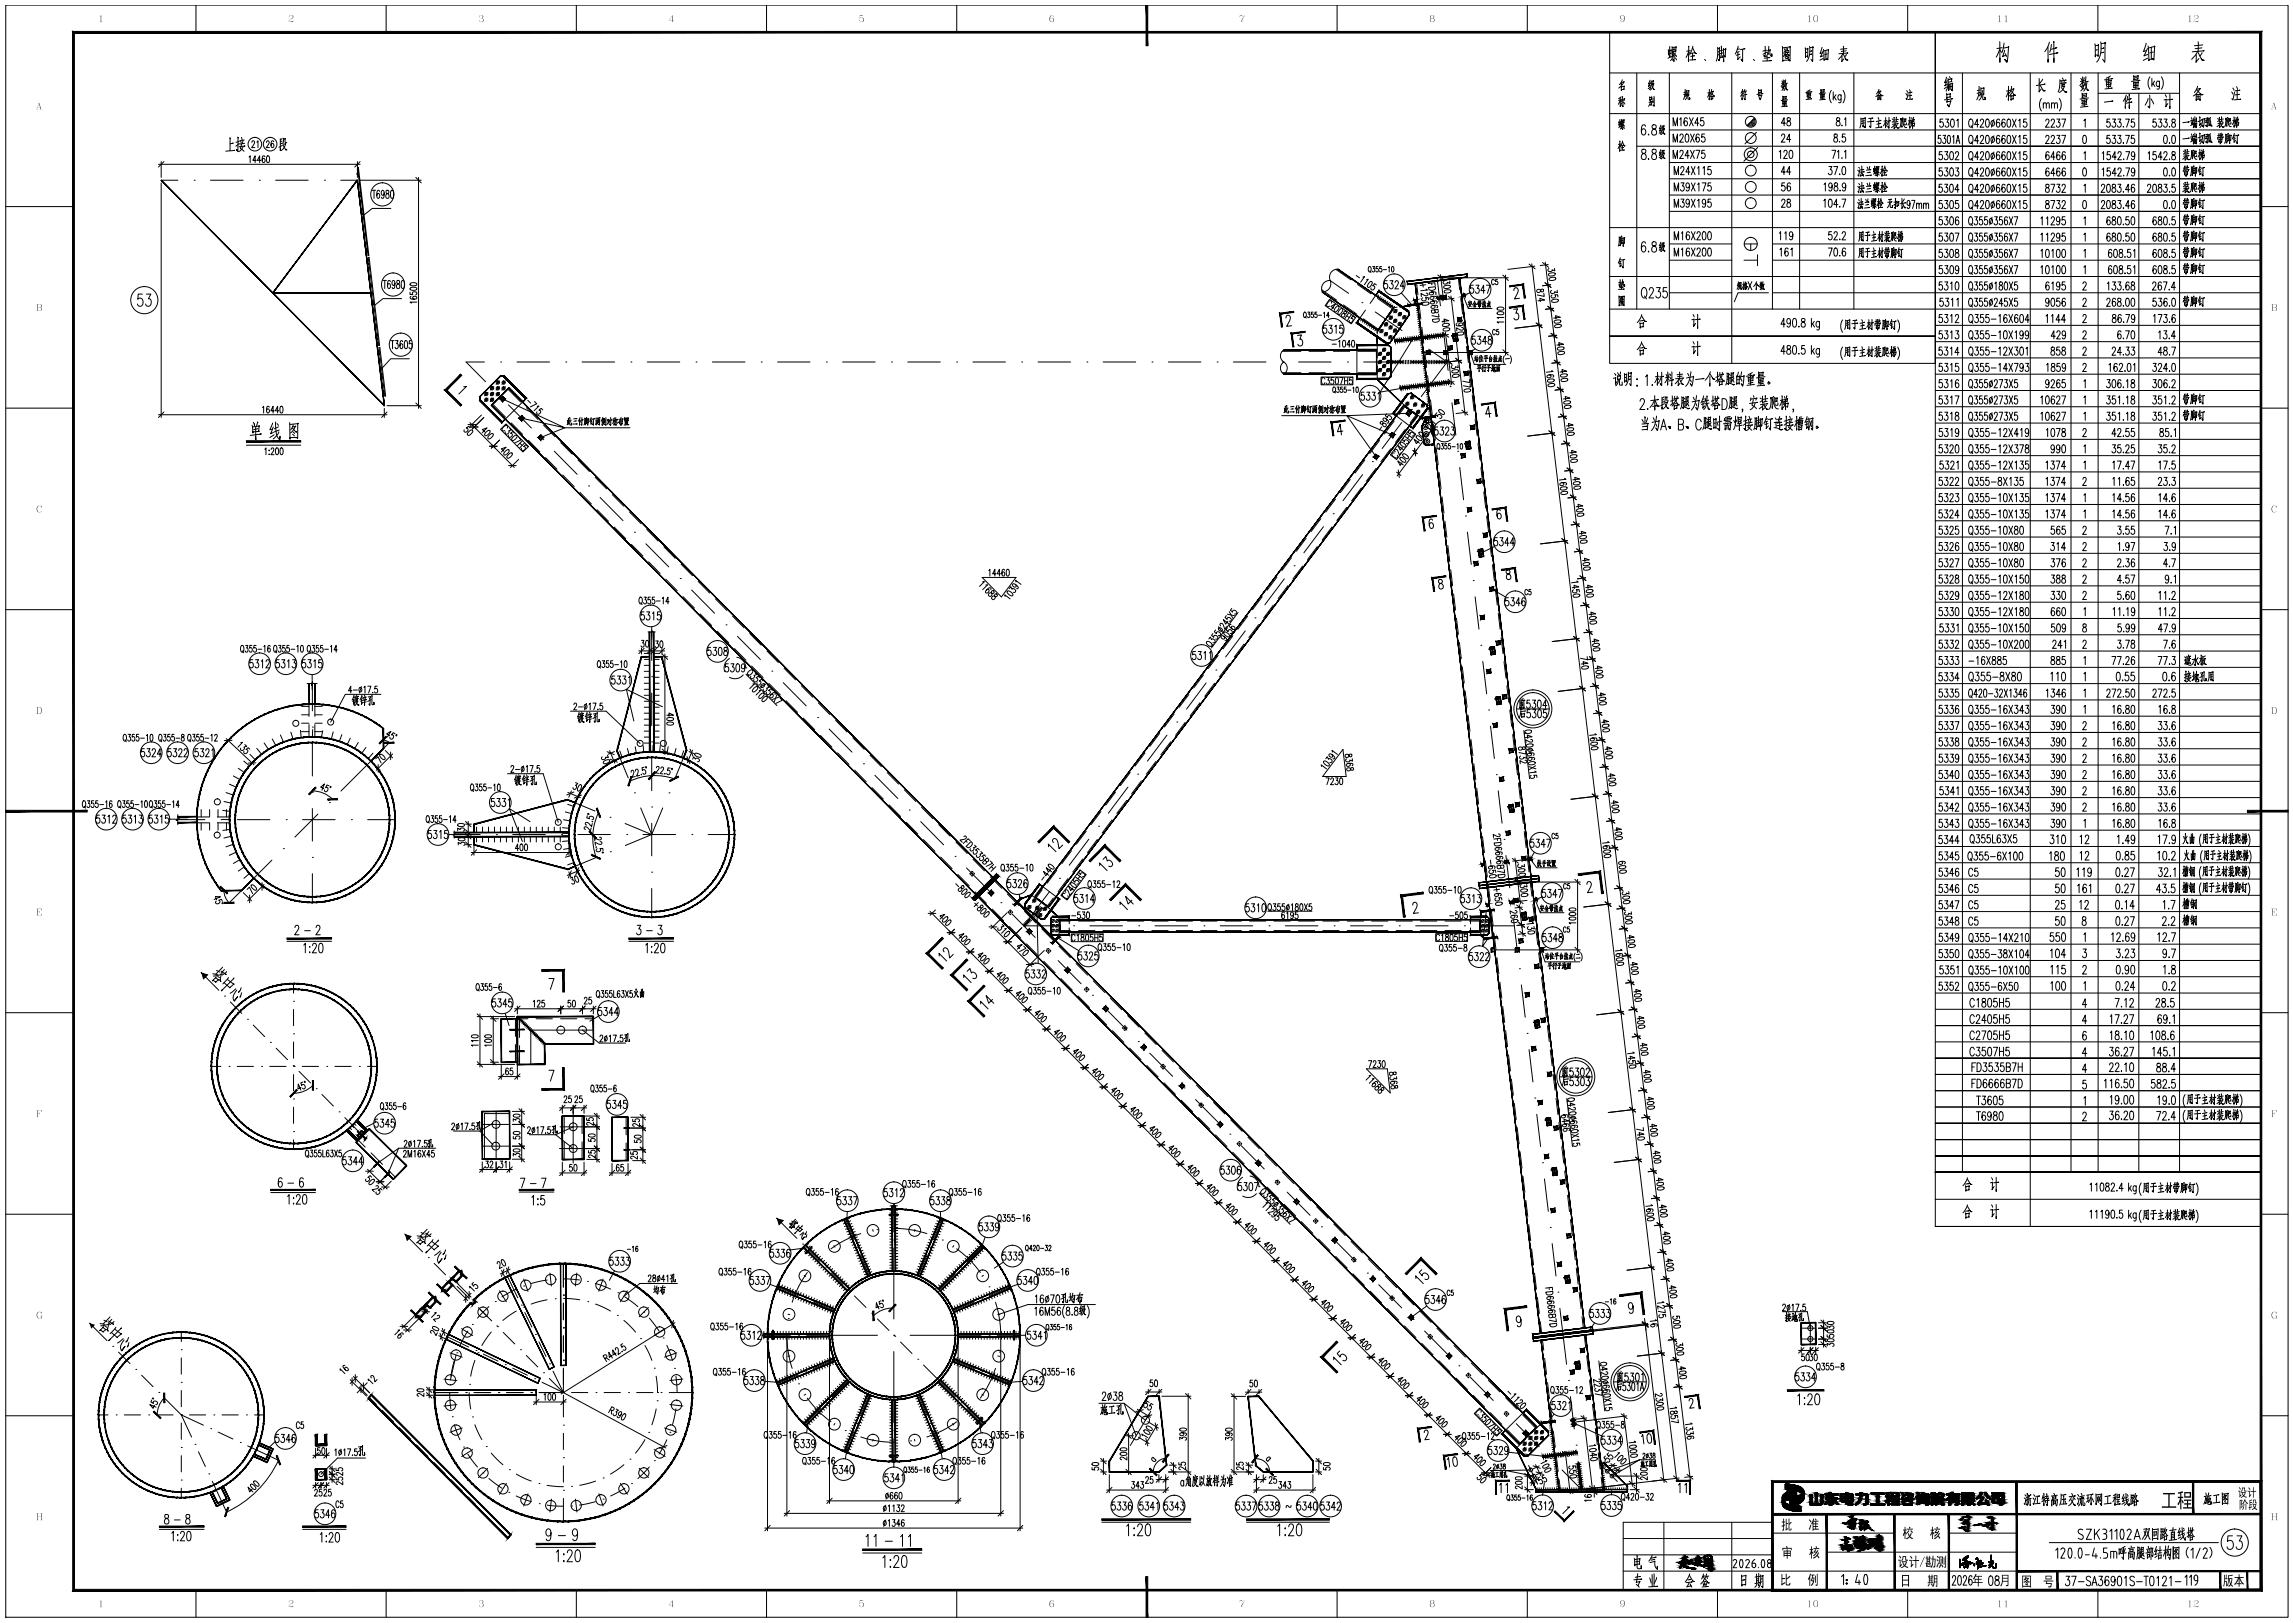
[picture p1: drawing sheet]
<svg xmlns="http://www.w3.org/2000/svg" width="845mm" height="598mm" viewBox="0 0 845 598" stroke-linecap="round" stroke-linejoin="round" font-family="sans-serif">
<!-- layer: 0 -->
<g fill="none" stroke="#000" stroke-width=".37">
<path d="M2.1 1.9h841v593.9h-841zM72.2 1.9v10M142.3 1.9v10M212.4 1.9v10M282.4 1.9v10M352.5 1.9v10M492.7 1.9v10M562.8 1.9v10M593.1 11.9v112h120M614.7 18.3l.1 2v-.4l1-.2v-1.2l-1 .2M615.3 17.1l-.1 4.1M616.1 17.2l.1 2.1v-.2l1.4-.3v-1.6l-1.4 .3"/>
<path d="M616.8 19.3l-.7 .7 1-.1M616.8 17.5v1.4M617.3 18.1l-.9 .2M617.4 19.5l-1.4 1.3 1.5-.3M622.2 17v5.7v-.9M622.2 19.1l-1 2.1M622.2 19.1l.4 .5M622.9 18.7l-1.4 .2M623.7 19.7l-.1 2.4M623.7 17.6l.9 2.1h.5l-.6-.3M623.7 17l-1.1 3.2M624.2 19.5l-1.1 .2"/>
<path d="M632.8 1.9v10M632.9 17.4a10.6 10.6 0 0 1-.5 5.1M633 17.9l.7-.2-.2 4.7-.3-.5 .3 .4M633.3 19.1h-.3M634.2 17l.1 2.7M634.3 19.7l-.5 1.6 .9-.4M634.8 18.5l-.9 .2M634.9 19.5l-1.1 .2M635 17.8l.1 4.9v-.7M635.1 18.3l.9-.2-.2-.2-.2 3.1-.3-.4 .3 .3M640.4 19.2l-.2 2.8 1-1.1M640.5 17l-1.1 2.9"/>
<path d="M640.9 19l-.9 .3M640.9 18l-.7 .2M641.1 20l-1.3 .4M642 18.3l.1 4.3-.6-.8 .6 .7M642.6 18.1l.4-.2-1.8 .4M650.4 17.1l-.1 3.9-.4-.5 .4 .4M651 18.5l-1.4 .3M651 19.2l-1.4 .8M651.3 18.7l1-.4a1.85 1.85 0 0 0 .6 2.4v-.9l-.1 .9M651.3 19.3l.5 .8M651.7 17.1v.3a5.4 5.4 0 0 1-.9 3.4M656.7 17.1l.2 5.5-.1-.3 2.5-.3-.3 .1h.4l.1 .4 .2-5.3-2.9 .4"/>
<path d="M657.5 17.9l.3 .7M658.2 17.7l-.4 2-.7 1.1M658.4 19.4l.6 1 .4-.1-.5-.1M658.7 17.8l-.3 1M658.7 18.7l.3-.1-1.6 .3M658.9 19.3l.3-.1-2 .4M665.2 17.6l.1 3.6v-.4l.6-.1 .2 .4 .1-3.2-.9 .2M665.8 19.2l-.5 .2M666.8 17.1a6.8 6.8 0 0 1-1.2 5.5M666.9 17.6l1.3-.2-.2-.2-.1 5.5-.6-.9M667.5 18.8h.2l-.8 .1M671.4 17.4l-.8 2.3 .9-.2"/>
<path d="M671.7 18.9l-1 2 1.1-.3M671.9 18.2l.2 4.1v-.3l1.2-.3-.3 .1M672 18.8l1.8-.5-.3 3.8-.2-.4M672.8 18.6v3.1M673.3 19.9l-.9 .2M679 19.7l-1.6 2.2M679.2 19.9l1.1 2.2 .6 .1-.8-.5M679.2 17l.1 2.7M680.3 18.7l-1.9 .2M680.5 17.9l-2.3 .2M680.6 19.6l.3-.1-3.3 .3M702.9 1.9v10"/>
<path d="M713.1 11.9v420h120M713.1 11.9v122M713.1 11.9v112M713.1 11.9h120v420M736.8 15.4l.1 7.5v-1.5M736.9 18.1l-1.4 2.9M737 18.5l.4 .7M737.7 17.6l-1.9 .3M738.2 17.6l2-.3-.1-.2-.7 5.8-.7-1 .8 .9 .1-.4M738.4 15.9l-.8 3.6M738.6 18.5l-.8 2.3 1.3-.5M738.9 19.8l.4 1.1"/>
<path d="M754.6 17.3l.1 5.6v-1M755.1 15.5l-.5 1.6-1.2 1.9M755.9 16.4l-.6 2.9M756.7 15.3l.1 7.7v-1.5M757.3 17.8l.6-.2-2 .5M757.7 19.6l.6-.1-3.1 .6M771.9 16.1l.2 4.9-.1-.5 .8-.3 .3 .6 .1-4.4 .1 .2-1.2 .2M772.7 18.3l-.6 .2M773 1.9v10M774.1 15.4a9.3 9.3 0 0 1-1.5 7.5M774.2 16.1l1.7-.2-.2-.3-.2 7.3-.7-1.1M774.9 19.4l.4-.1-1.2 .2"/>
<path d="M775 17.7h.3l-1.1 .2M790.8 15.9l-1 3.1 1.2-.4M791.2 17.8l-1.3 2.8 1.5-.5M791.5 16.9l.3 5.5v-.4l1.6-.3h-.4M791.7 17.7l2.3-.6-.4 5-.2-.4M792.7 17.4v4.3M793.4 19.2l-1.3 .3M809.7 19l-.7 1.3-1.4 1.6M809.8 19.2l1.5 2.9 .9 .1-1.1-.5M809.9 15.4l.1 3.6M811.3 17.6l-2.4 .3M811.4 19.4l-.8 1.3"/>
<path d="M811.7 16.6l-3.1 .3M811.8 18.8l.4-.1-4.4 .4M593.1 26.9h240M597 36.1v3.2v-.4M597 36.9l-.7 1.5M597 37.1l.4 .4M597.2 30.7l.3 .5-.1-.3M597.3 31.8l.1 1.6v-.4l1.1-.1v-1.2l-1.1 .3M597.3 35.6l-.9 .7M597.4 36.7l-1 .3M597.5 30.4l1-.2-2 2.2M597.7 36.6l1-.2-.3 .7"/>
<path d="M597.7 37.5l-.5 1.1M597.7 29.4l-1 1.8M597.9 35.5l-.4 1.8M597.9 36.9l.1 2.4-.4-.5 .4 .4M598.2 37.6l.5 .8M603.1 26.9v87M607.6 37.7l1.1-.3-.4 1.5-.2-.4M607.8 35.7l.1 1.3 .7-.4v-.9l-.7 .3M608 29.5l-.6 1.4 .7-.2M608.1 32l-.8 .7M608.2 30.4l-.8 1.4 .7-.3M608.2 37l-.3 1.2-.5 1"/>
<path d="M608.3 29.9l.9-.2-.3 1.4 .5-.2-1.3 2.3M608.5 31.1l.8 1.8 .3 .1-.4-.3M608.6 30l-.1 1.3-.7 1.7M609 36.1l.1 1.7v-.4M609.4 35.5l.1 3.6-.4-.4 .4 .2M615.1 26.9v87M615.6 20.5l.2 .7M615.7 20.9l-1.1 .6M616.4 21.2l-.9 1.2M616.8 20.7v1.9l-.4-.6 .4 .5M617.2 21.3l.6 .8M617.3 20.1l.4 .7"/>
<path d="M620.9 35.1l.3 .5M620.9 32.9l-.1 2.3-.5 1.4M621.2 34.7l-.8 .2M621.3 33.9l-.8 .2M621.5 33.3v2.1v-.5M621.5 33.5l.8-.1-.1 1.9v-.4M621.8 34.1l-.2 1.6-.7 1M622 35.2v1.3h.7l-.1-.6v.6M624.1 20.6h.3l-1.4 .2M624.5 22h.3l-2.2 .1M628.1 21.9l.4 .4M629.8 32.9v3.9v-.6"/>
<path d="M629.8 34.5l.4 .4M629.8 34.2l-.6 1.6M630.2 34l-.9 .2M630.4 35.4l.1 1.4v-.3l.7-.1v-1l-.7 .2M630.6 34.1l.9 1.3h.3l-.4-.2M630.6 33.7h.7l-1.3 1.9M630.7 33l-.4 1.5M633.4 20.1l-.5 .2M634.6 20.5l.1 .8M638.1 26.9v107M641.9 34.8v2v-.6M642.1 32.9l-.6 1.5"/>
<path d="M642.1 34.3l-.8 1.2M642.1 33.7l.1 .5M642.4 35.2l.2 .6M642.6 33.6l-.7 .1M642.9 32.9l-.5 1.5M643 33.7l.3 .4M643 34.3v2.4l-.3-.4 .3 .4M643.3 34.9l.4-.1-1.5 .3M643.6 33.5l-.8 .2M646.1 21.9l.4 .4M648 32.9l.1 1.5v-.3l1-.1h-.2l.1-.9-.9 .2M648.2 34.7l-.1 .8 1.1-.4-.6 1.6-.4-.7 .4 .7"/>
<path d="M649.3 34.5h.3l-2.2 .3M651.1 20.7l.1 1.8M651.8 21.3l.3-.1-1.9 .3M652.2 22.4h.5l-3.2 .1M653.1 26.9v87M656.5 32.1l.9-.2v-.3l-.8 1.7M656.6 29.8l.2 .6M656.8 37.2l.1 1.2 1.3-.2v-1l-1.3 .2M656.9 35.4l.1 1.3 1.2-.3v-.9l-1.2 .2M657 31.6l-.2 .8 .7 .4M657.1 29.4v2v-.4M657.1 30.7l-.8 1.1"/>
<path d="M657.1 30.8l.4 .3M657.5 29.7l-.2 .8M657.5 37.4v1.8M657.6 30.5l-1.1 .2M657.8 31.2l.6 1.9h.3l-.4-.2M657.8 36l-.8 .2M657.9 37.7l-.8 .1M657.9 29.4l-.3 2.2M658.1 20.6l.3 .4 .1-1-.8 .1 .2 1.3 1 .1v-.7v.6M658.2 39.1h.4l-2.1 .2M658.2 38.6l-1.4 .1M658.3 30.8l-.3 1.5-.7 1.1"/>
<path d="M658.6 30.6l-.8 .2M658.7 36.8l-2.4 .3M663.1 26.9v87M665.8 34.3l.1 1.3 1.3-.3v-1.1l-1.3 .3M666.5 33.4v3.1M666.9 34.8l-.8 .1M666.9 35.9l.3-.1-1.3 .3M667 33.1l-1.2 .6M667.3 36.4h.2l-2 .3M667.3 33.8h.3l-2.2 .3M667.4 20l.3-.1-.9 .2M670.9 34.7v1.2l1.3-.2v-1l-1.3 .2"/>
<path d="M670.9 32.9l.1 1.3 1.1-.3v-.9l-1.1 .2M671.5 34.9v1.8M671.8 21.5l-1.2 .7M671.9 33.5l-.9 .2M671.9 35.2l-.8 .1M672.1 36.6h.4l-2 .2M672.2 36.1l-1.4 .1M672.7 34.2l-2.4 .4M674.8 33.3a4 4 0 0 0 0 4.6M675.5 33.9v3M675.9 35.7l.7 1.2M676.5 34.9l-1 1.4"/>
<path d="M678.4 34.9l-.1 2.7-.3 .3-.5-.2M678.4 35.3l-.2-.3a.97 .97 0 0 0-1.1 .7 .97 .97 0 0 0 .6 1.2l.7-.5M678.6 20.6v2.1l.8-1M679.1 33.3a4 4 0 0 1 0 4.6M680.3 20l-.6 1M683.1 26.9v87M692.1 33.7l1-.2-1.9 2.1M692.1 34l1.4 1.3 .4-.1-2-.1 .1 1.7v-.3h1v.3v-1.7M692.3 32.9l-.9 1.7M692.5 35.2v1.3M692.9 35.8h-.9M702.2 34.5l.4 .6"/>
<path d="M702.6 33.4l.3 .6M703.1 34.5l-.5 2.2-.3-.4M703.6 33l.2 .8M703.8 34.1v2.5M704.2 35.1l-1 .2M704.3 34h.2l-1.3 .2M704.5 36.5h.2l-1.7 .2M717.2 28.4l-.7 2.1 .7-.3M717.3 34.3l.1 2v-.4l1.4-.2h-.3l.1-1.2-1.2 .3M717.4 32l-1 .7M717.5 29.5l-.9 2.1 .9-.5M717.6 36.7l-.2 1 1.5-.4-.1-.2-.7 2.3-.6-1 .6 .9"/>
<path d="M717.8 28.9a8.9 8.9 0 0 1-.7 4.7M717.8 30.8l.2 2.6v-.6M717.9 29.4l1.4-.3-.1 .9-1.3 .3M718 31.1l1.5-.4-.2 2.8-.2-.5 .2 .3M718.3 28.2l.3 .7M718.4 31.1v2M718.8 31v2M719 36.4h.5l-3.1 .4M719.2 31.8l-1 .2M723.1 26.9v405M729.1 34.7l.5 .7M729.2 31.8l-.1 3.1-.7 1.8"/>
<path d="M729.6 34.1l-1.1 .3M729.7 33.1l-1.1 .3M729.9 32.3v2.8v-.6M730 32.6l1.1-.2-.2 2.5v-.4M730.4 33.3a4.1 4.1 0 0 1-1.2 3.6M730.6 34.9l.1 1.8 .8-.1-.1-.8 .1 .8M740.1 31.8v5.2v-.8M740.1 33.9l.4 .5M740.1 33.5l-.9 2.2M740.6 33.3l-1.3 .2M740.9 35.1l.1 1.9v-.4l.9-.2v-1.3l-.9 .3M741.1 33.4l1.2 1.7h.4l-.6-.2"/>
<path d="M741.1 32.9l1-.1-1.8 2.6M741.2 31.9l-.5 2.1M748.1 26.9v425M751.3 28.9l.1 5 .7-1.1M751.8 31.4l1.2 2.1 .6-.1h-.6l-.3-.3M752.2 36.3a4 4 0 0 0 0 4.6M752.7 29.2l-1.3 1.7M752.9 38.4l.5-.5 .5 .1 .1 1.9M752.9 37.9v2M753.1 31.1l.5-.1-3.3 .5M754 38.4l.5-.5 .5 .1 .1 1.9M755.9 38.4l.5-.5 .5 .1 .1 1.9"/>
<path d="M755.9 37.9v2M757 38.4l.5-.5 .5 .1 .1 1.9M758.8 36.3a4 4 0 0 1 0 4.6M759 29.4l-.1 2.8-.5 1.7M759.5 32.3l1.4 1.6h.7l-.9-.3M759.5 32l1.2-.3-.1 .4a3.3 3.3 0 0 1-1.8 2M759.9 28.7l.3 .7M760.6 29.7l.1 1.6-.9 .2-.1-1.6M761 29.6l.3-.1-2.2 .3M761.1 30.5h.2l-2.1 .3M763.1 26.9v405M766.6 31.9l1.2-.3 .1-.4-.4 1.2-.8 1.1"/>
<path d="M766.7 28.9l.4 .7M767.1 36.7l.1 1.6 1.7-.3v-1.4l-1.7 .4M767.2 34.3l.1 1.7-.1-.2 1.6-.2v-1.2l-1.6 .3M767.3 31.2l-.3 1.2 1 .4M767.4 28.3v2.6v-.5M767.4 30l-1.1 1.5M767.4 30.1l.5 .4M767.9 28.6l-.2 1.2M768 36.9v2.4M768.2 29.7l-1.6 .3M768.3 30.7l.9 2.6 .4-.1-.6-.3M768.4 35.1l-1.2 .2"/>
<path d="M768.5 37.4l-1 .1M768.6 28.2l-.5 3.1M768.8 39.2h.6l-2.8 .3M769 38.5l-1.9 .2M769 30.2a5.2 5.2 0 0 1-1.2 3.4M769.5 29.9l-1.1 .3M769.6 36.1l-3.2 .4M773.1 26.9v405M773.1 34.4h30M776 29.7l.2 1.7v-.2l1.7-.2v-1.5l-1.8 .4M777 28.4v4.2M777.5 30.3l-1.1 .2"/>
<path d="M777.5 31.7h.3l-1.7 .3M777.6 28l-1.6 .8M778 32.5l.3-.1-2.7 .4M778.1 37.3h.5l-3.2 .3M778.1 29h.4l-3.1 .4M783.1 36.2v3.7v-.7M783.5 35l-1.2 2.3M783.9 35.5l-.4 2M784.5 34.8l.1 5.2v-1.1M784.9 36.5l.4-.2-1.4 .4M785.2 37.7l.4-.1-2.1 .4M786.1 30.2l.1 1.6 1.7-.3v-1.4l-1.7 .4"/>
<path d="M786.2 27.8l.1 1.7-.1-.2 1.6-.2v-1.2l-1.5 .3M787 30.4v2.4M787.4 28.6l-1.1 .2M787.5 30.9l-1 .1M787.8 32.7h.6l-2.8 .3M788 32l-1.9 .2M788.1 34.4v397.5M788.5 29.6l-3.1 .4M791.4 21.4l-1.7 .8M791.5 36.3l-1.1 2.4M791.5 39.2l.5 .5 .1-.2M792 35v4.8l-.5-.6"/>
<path d="M792.2 28.3a4 4 0 0 0 0 4.6M792.6 36.4l.9 1.9M792.9 28.9v3M793.3 30.7l.7 1.2M793.9 29.9l-1 1.4M795.7 29.9l-.1 2.7-.3 .3-.5-.2M795.7 30.3l-.2-.3a.97 .97 0 0 0-1.1 .7 .97 .97 0 0 0 .6 1.2l.7-.4M796.4 28.3a4 4 0 0 1 0 4.6M797.4 36.8l.8-.2-.2 2.7 .8-1.2M797.8 34.9l.5 .9M799.5 34.8v5.2v-.8M800.2 36.6h.3l-1.9 .2"/>
<path d="M803.1 26.9v405M809.2 20.1l-.1 2.8 1.1-1.4M809.4 32.8l1.3-.2-1.4 1.9-1.1 .8M809.4 33.2l1.9 1.8 .5-.2-.5 .1-.5-.3-.1 .2h-1.5v2.2v-.4l1.4-.1v.5l.1-2.2M809.8 31.8l-1.3 2.3M809.9 34.8v1.7M810.5 35.6l-1.2 .1M822.3 33.9l.4 .7M822.7 32.4l.4 .9M823.4 33.9l-.7 2.9-.3-.4M824.1 31.9l.3 1.1M824.3 33.4v3.3"/>
<path d="M824.9 34.8h.3l-1.6 .2M825.1 33.3h.3l-1.8 .2M825.3 36.6h.3l-2.3 .2M59.4 59.5v5.9M60.4 59.5l-2 2M84.7 50.7l.1 4.8M85.7 52.8l.3-.1-1.2 .3M86.1 55.5l.4-.1-3.3 .3M87.6 50.5v5.2l-.5-.6 .5 .6M88.1 52.1l-1.1 .3M88.2 52.9l-1.3 1M88.7 52l.2 .7"/>
<path d="M88.9 50.6l.3 .8M89 53.1l-.5 1.6 1.4 1.1M89.5 51.7l-.2 1.2M89.6 53.9l-.9 1.5-.9 .5M90 53.8h.3l-2.3 .3M90 51.6l-1.6 .2M90.1 52.8l-1.8 .3M91.8 57.9l.4-.5v2.5M92.8 52.5l.1-.4a.55 .55 0 0 1 .8-.1 .55 .55 0 0 1 0 .8l-1 1.6h1.2M94.4 59.1h-1.2l.8-1.7v2.5M94.6 52.4l.5-.5v2.5M96.1 59.1h-1.3l.9-1.7v2.5"/>
<path d="M97.6 57.8l-.5-.4a1.57 1.57 0 0 0 .1 2.5 .73 .73 0 0 0 .5-.9 .73 .73 0 0 0-.9-.5l-.2 .6M98.2 52.5l.1-.4a.54 .54 0 0 1 .8-.1 .54 .54 0 0 1 0 .8l-1 1.6h1.2M98.4 57.5l.4-.1 .5 .5v1.5l-.5 .5-.5-.5zM100.9 52.2l-.5-.3a1.61 1.61 0 0 0 0 2.5 .73 .73 0 0 0 .5-.9 .73 .73 0 0 0-.8-.5l-.2 .6M103.3 51.1v4.4v-.7M103.9 52l-.6 .2M103.9 52.8l-.6 .2M104 51l-.7 .5M104 53.6l-1.2 .7M104.3 53.5l1 1.7h.4l-.5-.2M104.4 53.1l.9-.1-.8 1.7-.8 .8M104.4 50.9v1.4l-.3 .7"/>
<path d="M104.5 51.2l.7-.1-.1 1.2 .5 .2M131.7 59.5v5.9M132.7 59.5l-2 2M593.1 41.9h240M596.5 44.8l.1 1.3v-.2l.6-.1v-.9l-.6 .2M596.8 52v3.8v-.7M596.9 44l-.1 2.8M597.1 53.7l-.3-.3-.6 1.3M597.1 46.3l.1 .4M597.2 46.5l-.8 .4M597.3 53.1l-.9 .1M597.4 44.1l.1 1.4v-.2l.9-.1v-1.1l-.9 .2"/>
<path d="M597.6 46.7l-.5 .8M597.8 53.7v1.6M597.8 52.3l.7 1.4 .3 .1-.4-.3M597.9 45.5l-.5 .5 .7-.1M597.9 52l-.8 2.1M597.9 44.3v1M597.9 46.4v1.3l-.3-.4 .3 .3M598.1 54.4l-.7 .1M598.1 46.8l.5 .5M598.1 53.6l-.7 .1M598.2 44.7l-.6 .1M598.2 46l.3 .5"/>
<path d="M598.3 45.6l-.9 .9 1-.2M598.4 55.3h.2l-1.5 .1M603.1 53.9h110M605 55.2v1a1.4 1.4 0 0 1 1.5 1 1.4 1.4 0 0 1-.6 1.6 1.19 1.19 0 0 1-1.2-1.3 1.19 1.19 0 0 1 1.4-1.1l.2-.2a.83 .83 0 0 0-.4-1.2zM606.3 46.5l-.1-.4-.6-.1a2.18 2.18 0 0 0-.8 2.5l.4 1.1a1.12 1.12 0 0 0 1.4-.8 1.12 1.12 0 0 0-.9-1.4l-.5 .2-.4 .9M607.5 49.4v.4l.1-.2M607.5 58.4v.4l.1-.2M608.9 46.1v1.1a1.38 1.38 0 0 1 1.4 1 1.38 1.38 0 0 1-.6 1.6 1.18 1.18 0 0 1-1.2-1.3 1.18 1.18 0 0 1 1.4-1.1l.2-.2a.83 .83 0 0 0-.4-1.2zM608.9 55.2v1a1.4 1.4 0 0 1 1.4 1 1.4 1.4 0 0 1-.6 1.6 1.19 1.19 0 0 1-1.2-1.3 1.19 1.19 0 0 1 1.4-1.1l.2-.2a.83 .83 0 0 0-.4-1.2zM611.9 46.1l-.5 1.3 .7-.1M611.9 55.1l-.5 1.3 .7-.1M612.1 48.5l-.8 .6"/>
<path d="M612.1 57.5l-.8 .6M612.2 47l-.8 1.3 .7-.3M612.2 56l-.8 1.3 .7-.3M612.3 46.5l.9-.2-.4 1.3 .5-.2-1.2 2.2M612.3 55.5l.9-.2-.4 1.3 .5-.2-1.2 2.2M612.5 47.6l.7 1.8h.3l-.4-.3M612.5 56.6l.7 1.8h.3l-.4-.3M612.6 46.5l-.2 1.6-.6 1.3M612.6 55.5l-.2 1.6-.6 1.3M615.1 59.9h218M615.1 47.9h218M616.5 46.4v-3l.8 3 .8-3v3"/>
<path d="M616.5 52.4v-3l.8 3 .8-3v3M616.5 58.4v-3l.8 3 .8-3v3M618.9 43.9l.5-.5v3M619 50.1l.1-.4a.66 .66 0 0 1 1-.1 .66 .66 0 0 1 0 .9l-1.2 1.9h1.4M619 56.1l.1-.5a.66 .66 0 0 1 1 0 .66 .66 0 0 1 0 .9l-1.2 1.9h1.4M621.2 49.5l.5-.1a2.14 2.14 0 0 1 0 3h-.2a2.47 2.47 0 0 1-.3-2.9zM621.7 43.8l-.6-.4a1.92 1.92 0 0 0 .1 3 .88 .88 0 0 0 .6-1.1 .88 .88 0 0 0-1-.6l-.3 .7M622.4 57.4h-1.5l1-2v3M622.5 43.4l1.4 3M622.9 49.4l1.4 3M622.9 55.4l1.4 3M623.9 43.4l-1.4 3"/>
<path d="M624.3 49.4l-1.4 3M624.3 55.4l-1.4 3M624.9 55.4h1.4l-1 3M626 45.4h-1.5l1-2v3M626.1 49.8l-.6-.4a1.9 1.9 0 0 0 .1 3 .88 .88 0 0 0 .6-1.1 .88 .88 0 0 0-1-.6l-.3 .7M627.7 43.4h-1l-.1 1.3a.94 .94 0 0 1 1.4 .5 .94 .94 0 0 1-1 1.2l-.5-.6M628.1 49.4h-1l-.1 1.3a.86 .86 0 0 1 1.3 .7 .86 .86 0 0 1-1.3 .7l-.1-.3M628.1 55.4h-1v1.1a.7 .7 0 0 1 1.1 .3 .88 .88 0 0 1 0 1.2 .88 .88 0 0 1-1.2 .1l-.1-.3M645.4 44.6v.5h-.6M645.7 44.3a.79 .79 0 0 1 0 1.1 .79 .79 0 0 1-1.2 0M646 44a1.2 1.2 0 0 1 0 1.7 1.2 1.2 0 0 1-1.7 0M646.2 43.7a1.6 1.6 0 0 1 0 2.3 1.6 1.6 0 0 1-2.2 0"/>
<path d="M646.5 43.5l-2.8 2.8M647.2 48.7l-4.2 4.3M647.6 54.3l-5 5.1M655.6 55.9l.5-.5v3M656.4 50.1l.1-.4a.66 .66 0 0 1 1-.1 .66 .66 0 0 1 0 .9l-1.1 1.9h1.4M657.3 56.1l.1-.5a.67 .67 0 0 1 1 0 .67 .67 0 0 1 0 .9l-1.2 1.9h1.4M657.9 45.4h-1.5l1-2v3M658.6 43.5v.9a1.11 1.11 0 0 1 1.1 .7 1.11 1.11 0 0 1-.4 1.3 .94 .94 0 0 1-1-1 .94 .94 0 0 1 1.1-.9l.3-.4-.1-.6zM659.5 55.5l.5-.1a2.12 2.12 0 0 1 0 3h-.2a2.39 2.39 0 0 1-.3-2.9zM659.8 51.4h-1.5l1-2v3M675 55.4h1.4l-1 3M675.9 49.5v.9a1.01 1.01 0 0 1 1.2 .8 1.01 1.01 0 0 1-.9 1.2 1.08 1.08 0 0 1-.4-1.3 1.08 1.08 0 0 1 1.1-.7l.1-.6a.68 .68 0 0 0-1.1-.3z"/>
<path d="M676.8 43.5v.9a1.11 1.11 0 0 1 1.1 .7 1.11 1.11 0 0 1-.4 1.3 .94 .94 0 0 1-1-1 .94 .94 0 0 1 1.1-.9l.3-.4-.1-.6zM677 55.9l.5-.5v3M677.8 52.1l.1 .1M678.7 46.1l.1 .1M678.7 58.1l.1 .1M679.6 43.9l.5-.5v3M679.6 55.9l.5-.5v3M679.9 49.4h-1l-.1 1.3a.86 .86 0 0 1 1.3 .7 .86 .86 0 0 1-1.3 .7l-.1-.3M685.7 43.5v2.1l-.4 1.5M685.7 43.8l1.6-.5v3.8l-.4-.5 .4 .3M686.5 43.7v3.1v-.6M687 44.5l-1.1 .2"/>
<path d="M687 45.3l-1.1 .2M689.3 43.6v3.3l-.4-.4 .4 .3M689.8 43.5h.3l-1.5 .1M690.2 44.7h.3l-2.4 .2M692 43.3l.3 .7M692.2 44.6l.1 2.3M692.7 45.5h.3l-1.5 .3M692.8 44.4h.3l-1.8 .4M693.1 46.8h.3l-2.3 .3M694.8 43.3v3.8v-.8M694.8 44.7l-.8 1.7M694.8 44.9l.4 .6"/>
<path d="M695.2 44.4l-1 .2M695.9 44.7l-.9 1.8M696 43.2v4l-.4-.5 .4 .5M696.4 44.5h.2l-1.2 .2M697.2 43.8l.4 .3M697.9 43.3v2.1M697.9 44.5l-.7 .5M697.9 46.2v1.2l.6-.6M698.3 45.1l.1 .3M698.3 45.7l-1.3 1.3M698.3 45.8l.4 .7a.74 .74 0 0 0 .9 .7l-.5-.2M698.7 43.1v1.8"/>
<path d="M699.1 45.9l-.4 .5M699.2 45.5h.3l-2.2 .3M699.3 44.8l-1 .2M699.5 44l-1.4 .2M700.8 44.3v2.6v-.5M701 43.9l.2 1.3a1.84 1.84 0 0 0 1.4 1.8M701.1 43.4l-.7 .6v-.4v2.1l-.4 1.4M701.5 43.6l.1 2.2 .9 .1v-.6M701.6 43.9l.7-.1-.1 1-.6 .1M701.9 43.9v.9M703.6 43.2l.1 4v-.5M703.7 44.5l-.7 1.6"/>
<path d="M703.7 44.9l.4 .3M704.1 44.3l-.9 .3M704.3 44.4l1.1-.4-.2 .8-.9 .1v-.2l-.1 1 1.3-.4-.2 1.3-.3-.4M704.4 43.4l.1 .5M704.7 45.6l-.8 1.2M704.7 44.3v3v-.6M705 43.2l-.1 1M715.1 49.9h-.9v1.1a.97 .97 0 0 1 1.2 .7 .97 .97 0 0 1-.6 1.2l-.6-.2-.1-.4M715.6 55.9h-1l-.1 1.3a.94 .94 0 0 1 1.4 .5 .94 .94 0 0 1-1 1.2l-.5-.6M715.9 43.9h-1l-.1 1.2a.94 .94 0 0 1 1.4 .6 .94 .94 0 0 1-1 1.2l-.5-.6M716 49.9h.9l-.5 1.1a.98 .98 0 0 1 .6 1 .98 .98 0 0 1-.8 .9l-.4-.6M716.6 55.9h1.1l-.6 1.1a.86 .86 0 0 1 .7 1.2 .86 .86 0 0 1-1.3 .4l-.1-.3"/>
<path d="M716.9 43.9h1.1l-.6 1.1a.85 .85 0 0 1 .7 1.2 .85 .85 0 0 1-1.3 .4l-.1-.3M717.8 50l.4-.1 .4 .5v1.9l-.4 .6-.4-.2-.2-.4zM718.7 56l.5-.1a2.14 2.14 0 0 1 0 3h-.2a2.42 2.42 0 0 1-.3-2.9zM719 44l.5-.1a2.09 2.09 0 0 1 0 3h-.2a2.38 2.38 0 0 1-.3-2.9zM719.5 50.4l.4-.5v3M720.5 56.6l.1-.4a.66 .66 0 0 1 1-.1 .66 .66 0 0 1 0 .9l-1.2 1.9h1.4M720.8 52.9l.6-3 .7 3M721 44.5l.5-.6v3M721 51.9h.9M725.8 50l.2-.1a1.7 1.7 0 0 1 .6 2.8l-.2 .2a1.7 1.7 0 0 1-.6-2.9zM725.8 56l.2-.1a1.68 1.68 0 0 1 .6 2.8l-.2 .2a1.69 1.69 0 0 1-.6-2.9zM725.8 44l.2-.1a1.68 1.68 0 0 1 .6 2.8l-.2 .2a1.69 1.69 0 0 1-.6-2.9z"/>
<path d="M726.3 52.3l.6 .8M726.3 58.3l.6 .9M726.3 46.3l.6 .9M729.1 51.9h-1.5l1-2v3M729.1 57.9h-1.5l1-2v3M729.1 45.9h-1.5l1-2v3M729.7 50.6l.1-.4a.65 .65 0 0 1 1-.1 .65 .65 0 0 1 0 .9l-1.2 1.9h1.4M729.7 56.6l.1-.4a.66 .66 0 0 1 1-.1 .66 .66 0 0 1 0 .9l-1.2 1.9h1.4M729.7 44.6l.1-.4a.66 .66 0 0 1 1-.1 .66 .66 0 0 1 0 .9l-1.2 1.9h1.4M731.9 50l.5-.1a2.17 2.17 0 0 1 0 3h-.2a2.48 2.48 0 0 1-.3-2.9zM731.9 56l.5-.1a2.14 2.14 0 0 1 0 3h-.2a2.47 2.47 0 0 1-.3-2.9zM731.9 44l.5-.1a2.14 2.14 0 0 1 0 3h-.2a2.47 2.47 0 0 1-.3-2.9z"/>
<path d="M733.9 50.6a.97 .97 0 0 1 1.1 .7 .97 .97 0 0 1-.6 1.2 1.06 1.06 0 0 1-.9-.8 1.06 1.06 0 0 1 .4-1.1zM733.9 56.6a.97 .97 0 0 1 1.1 .7 .97 .97 0 0 1-.6 1.1 1.05 1.05 0 0 1-.9-.7 1.05 1.05 0 0 1 .4-1.1zM733.9 44.6a.97 .97 0 0 1 1.1 .7 .97 .97 0 0 1-.6 1.1 1.05 1.05 0 0 1-.9-.7 1.05 1.05 0 0 1 .4-1.1zM734.7 50l-.9 2.9M734.7 56l-.9 2.9M734.7 44l-.9 2.9M736.8 50.3l-.6-.4a1.92 1.92 0 0 0 .1 3 .88 .88 0 0 0 .6-1.1 .88 .88 0 0 0-1-.6l-.3 .7M736.8 56.3l-.1-.3-.5-.1a1.9 1.9 0 0 0 .1 3 .88 .88 0 0 0 .6-1.1 .88 .88 0 0 0-1-.6l-.3 .7M736.8 44.3l-.1-.3-.5-.1a1.9 1.9 0 0 0 .1 3 .88 .88 0 0 0 .6-1.1 .88 .88 0 0 0-1-.7l-.3 .8M738.8 50.3l-.6-.4a1.91 1.91 0 0 0 .1 3 .88 .88 0 0 0 .6-1.1 .88 .88 0 0 0-1-.6l-.3 .7M738.8 56.3l-.6-.4a1.89 1.89 0 0 0 .1 3 .88 .88 0 0 0 .6-1.1 .88 .88 0 0 0-1-.6l-.3 .7M738.8 44.3l-.6-.4a1.89 1.89 0 0 0 .1 3 .88 .88 0 0 0 .6-1.1 .88 .88 0 0 0-1-.7l-.3 .8"/>
<path d="M739.8 50l.5-.1a2.17 2.17 0 0 1 0 3h-.2a2.48 2.48 0 0 1-.3-2.9zM739.8 56l.5-.1a2.14 2.14 0 0 1 0 3h-.2a2.47 2.47 0 0 1-.3-2.9zM739.8 44l.5-.1a2.14 2.14 0 0 1 0 3h-.2a2.47 2.47 0 0 1-.3-2.9zM741.5 49.9l1.4 3M741.5 55.9l1.4 3M741.5 43.9l1.4 3M742.9 49.9l-1.4 3M742.9 55.9l-1.4 3M742.9 43.9l-1.4 3M743.8 50.4l.5-.5v3M743.8 56.5l.5-.6v3M743.8 44.5l.5-.6v3"/>
<path d="M746.7 49.9h-1l-.1 1.3a.94 .94 0 0 1 1.4 .5 .94 .94 0 0 1-1 1.2l-.5-.6M746.7 55.9h-1l-.1 1.3a.94 .94 0 0 1 1.4 .5 .94 .94 0 0 1-1 1.2l-.5-.6M746.7 43.9h-1l-.1 1.2a.94 .94 0 0 1 1.4 .6 .94 .94 0 0 1-1 1.2l-.5-.6M753.8 50.6l.1-.4a.66 .66 0 0 1 .9-.1 .66 .66 0 0 1 .1 .9l-1.2 1.9h1.4M753.8 44.6l.1-.4a.67 .67 0 0 1 1-.2 .67 .67 0 0 1 0 1l-1.2 1.9h1.4M755 56.3l-.1-.3-.5-.1a1.9 1.9 0 0 0 .1 3 .88 .88 0 0 0 .6-1.1 .88 .88 0 0 0-1-.6l-.3 .7M755.8 50.6l.1-.4a.65 .65 0 0 1 1-.1 .65 .65 0 0 1 0 .9l-1.2 1.9h1.4M755.8 44.6l.1-.4a.66 .66 0 0 1 1-.1 .66 .66 0 0 1 0 .9l-1.2 1.9h1.4M757.2 57.9h-1.5l1-2v3M757.9 49.9h1.1l-.6 1.1a.9 .9 0 0 1 .7 1.1 .9 .9 0 0 1-1.2 .6l-.2-.4M757.9 43.9h1.1l-.6 1.1a.85 .85 0 0 1 .7 1.2 .85 .85 0 0 1-1.3 .4l-.1-.3M759 56.3l-.1-.3-.5-.1a1.9 1.9 0 0 0 .1 3 .88 .88 0 0 0 .6-1.1 .88 .88 0 0 0-1-.6l-.3 .7"/>
<path d="M759.7 49.9h1.4l-1 3M759.7 43.9h1.4l-1 3M761 56.3l-.6-.4a1.9 1.9 0 0 0 .1 3 .88 .88 0 0 0 .6-1.1 .88 .88 0 0 0-1-.6l-.3 .7M767.7 50l.5-.1a2.17 2.17 0 0 1 0 3h-.2a2.48 2.48 0 0 1-.3-2.9zM767.8 56.5l.5-.6v3M767.8 44.5l.5-.6v3M774.6 56.5l.5-.6v3M777.4 49.9h-1v1.1a.91 .91 0 0 1 1.2 .9 .91 .91 0 0 1-1.2 .8l-.2-.4M777.4 43.9h-1l-.1 1.2a.93 .93 0 0 1 1.4 .6 .93 .93 0 0 1-1 1.2l-.5-.6M777.5 55.9h-1l-.1 1.3a.94 .94 0 0 1 1.4 .5 .94 .94 0 0 1-1 1.2l-.5-.6M778.4 49.9h1.1l-.6 1.1a.86 .86 0 0 1 .7 1.2 .86 .86 0 0 1-1.3 .4l-.1-.3M778.4 43.9h1.1l-.6 1.1a.86 .86 0 0 1 .7 1.2 .86 .86 0 0 1-1.3 .4l-.1-.3"/>
<path d="M779.8 57.9h-1.5l1-2v3M780.4 56.6l.1-.4a.66 .66 0 0 1 1-.1 .66 .66 0 0 1 0 .9l-1.2 1.9h1.4M780.4 49.9h1.1l-.6 1.1a.9 .9 0 0 1 .7 1.1 .9 .9 0 0 1-1.2 .6l-.2-.4M780.4 43.9h1.1l-.6 1.1a.85 .85 0 0 1 .7 1.2 .85 .85 0 0 1-1.3 .4l-.1-.3M782.4 52.6v.3zM782.4 46.6v.3zM782.5 58.6v.3zM783.2 49.9h1.4l-1 3M783.2 43.9h1.4l-1 3M783.3 55.9h1.4l-1 3M786.4 49.9h-1v1.1a.91 .91 0 0 1 1.2 .9 .91 .91 0 0 1-1.2 .8l-.2-.4M786.4 43.9h-1l-.1 1.2a.94 .94 0 0 1 1.4 .6 .94 .94 0 0 1-1 1.2l-.5-.6"/>
<path d="M786.6 56.9l-.3 .7a.81 .81 0 0 1-1-.8 .81 .81 0 0 1 1-.8l.3 .9a1.44 1.44 0 0 1-.8 2l-.4-.5M791.5 56.5l.5-.6v3M794.4 55.9h-1l-.1 1.3a.93 .93 0 0 1 1.4 .5 .93 .93 0 0 1-1 1.2l-.5-.6M794.4 43.9h-1l-.1 1.2a.93 .93 0 0 1 1.4 .6 .93 .93 0 0 1-1 1.2l-.5-.6M795.4 43.9h1.1l-.6 1.1a.86 .86 0 0 1 .7 1.2 .86 .86 0 0 1-1.3 .4l-.1-.3M796.7 57.9h-1.5l1-2v3M797.3 56.6l.1-.4a.67 .67 0 0 1 1-.1 .67 .67 0 0 1 0 .9l-1.2 1.9h1.4M797.4 43.9h1.1l-.6 1.1a.85 .85 0 0 1 .7 1.2 .85 .85 0 0 1-1.3 .4l-.1-.3M797.5 50l.5-.1a2.17 2.17 0 0 1 0 3h-.2a2.48 2.48 0 0 1-.3-2.9zM799.4 58.6v.3zM799.4 52.6v.3zM799.4 46.6v.3z"/>
<path d="M800.4 56v.9a1.01 1.01 0 0 1 1.2 .8 1.01 1.01 0 0 1-.9 1.2 1.09 1.09 0 0 1-.4-1.3 1.09 1.09 0 0 1 1.1-.7v-.9zM800.4 44v.9a1.01 1.01 0 0 1 1.2 .8 1.01 1.01 0 0 1-.9 1.2 1.09 1.09 0 0 1-.4-1.3 1.09 1.09 0 0 1 1.1-.7v-.9zM800.5 50l.5-.1a2.17 2.17 0 0 1 0 3h-.2a2.48 2.48 0 0 1-.3-2.9zM804.5 55.7l.4 .3M805.1 55.2v1.9M805.1 56.3l-.6 .5M805.2 58l-.1 1 .6-.6M805.5 56.9l.1 .2M805.5 57.4l-1.3 1.3M805.5 57.5l.8 1.3h.4l-.5-.1M805.9 55.1v1.6M806.2 57.7l-.4 .4"/>
<path d="M806.3 51l.4-.1-2.4 .3M806.3 45l.4-.1-2.4 .3M806.4 57.3h.2l-2 .3M806.4 56.6l-.9 .1M806.6 55.8l-1.3 .3M807.4 50.8l.1 .8M807.4 44.8l.1 .8M807.5 49.3l.2 .7M807.5 43.3l.2 .7M807.8 56.1l.1 2.4v-.4M807.9 50.5l-.2 1.4 .3-.2-.8 .6M807.9 44.5l-.2 1.4 .3-.2-.8 .6"/>
<path d="M808 55.8l.2 1.2a1.73 1.73 0 0 0 1.3 1.7M808.1 50.3l-1 .2M808.1 44.3l-1 .2M808.1 51.3l.1 1.7M808.1 45.3l.1 1.7M808.1 55.3l-.6 .6v-.4v1.9l-.4 1.3M808.2 51.5l1.3-.2-.2 1.7-.2-.4 .2 .4M808.2 45.6l1.3-.3-.2 1.7-.2-.4 .2 .4M808.5 55.5l.1 2.1h.8v-.6M808.6 55.8l.7-.1-.1 .9-.6 .1M808.7 49l.1 1.2M808.7 43l.1 1.2"/>
<path d="M808.7 50.8l-.1 2.1M808.7 44.9l-.1 2M808.9 55.8v.8M809 51.5l-.1 1.4M809 45.4l-.1 1.5M809.3 49.4v1v-.2l-1 .2v-.9M809.3 43.4v1.1v-.3l-1 .2v-.9M809.5 50.7l-1.4 .2M809.5 44.7l-1.4 .2M810.5 55.1l.1 3.8v-.6M810.5 49l-.1 3.2 .8-.9M810.5 43l-.1 3.2 .8-.9"/>
<path d="M810.6 56.3l-.7 1.6M810.6 56.7l.3 .3M810.9 56.2l-.8 .2M811.1 56.2l1-.3-.1 .7-.9 .1v-.2v1l1.2-.4-.3 1.2-.2-.3M811.1 50l1.2-.3-.4 3.1-.3-.6 .3 .6M811.1 44l1.2-.2-.4 3-.3-.6 .3 .6M811.1 50.4l-1.2 .4M811.1 44.3l-1.2 .5M811.2 55.3l.2 .5M811.5 57.4l-.8 1.1M811.5 56.1v2.8v-.5M811.6 50a4.4 4.4 0 0 1-1 3"/>
<path d="M811.6 44a4.4 4.4 0 0 1-1 3M811.8 55.1l-.1 .9M812.7 49.7l.7-.2v.8l-.5 .1v-.2l-.1 1 .6-.3-.4 1.7-.2-.4 .3 .3M812.7 43.6l.7-.1v.8l-.5 .1v-.2l-.1 1 .6-.3-.4 1.7-.2-.4 .3 .3M813.7 49.5l-.1 2.1-.3 1.1M813.7 43.5l-.1 2.1-.3 1.1M814 49.7l-.1 2.6 .5-.3-.1-.3 .2 .7M814 43.8l-.1 2.5 .5-.3-.1-.3 .2 .7M814.3 49.6l.5 2.8h.3l-.4-.4M814.3 43.6l.5 2.8h.3l-.4-.3M814.6 49.3l-.9 .5M814.6 43.3l-.9 .5"/>
<path d="M817.1 43.7l.4 .3M817.2 50.6l-.1 .7M817.2 50.8l1.9-.4-.1 .5M817.6 49.2v1.3M817.6 51.2v1.3v-.5M817.6 51.4l1.1-.3-.1 1.3-.2-.2 .2 .1M817.8 43.2v1.9M817.8 44.3l-.7 .5M817.8 46v1l.6-.6M818.1 49.1v1.4M818.1 50.8v2.2v-.5M818.1 44.9l.1 .2"/>
<path d="M818.2 45.4l-1.3 1.3M818.2 45.5l.7 1.3h.5l-.5-.1M818.5 43.1l.1 1.6M818.6 49l-.1 1.4M818.8 49.7h.3l-1.9 .2M818.9 45.7l-.4 .4M819 45.3h.2l-2 .3M819.1 44.6l-1 .1M819.3 43.8l-1.3 .3M820.1 49.4v2.2l-.4 1.2M820.1 49.7l.5-.1-.1 3.1-.2-.3 .2 .2M820.4 50.5h-.3"/>
<path d="M820.4 51.2l-.3 .1M820.5 44.1v2.4v-.4M820.7 43.8l.1 1.2a1.69 1.69 0 0 0 1.4 1.7M820.8 43.3l-.6 .6-.1-.4v1.9l-.4 1.3M821 49.1l.1 1.8M821 50.9l-.3 1.1 .6-.3M821.1 43.5l.2 2.1h.7v-.6M821.2 51.4l.1 .6M821.2 43.8l.7-.1v.9l-.7 .1M821.4 50.1l-.7 .1M821.4 50.8l-.7 .1M821.5 43.8v.8"/>
<path d="M821.5 49.7l.1 3.2v-.4M821.6 50l.6-.2-.3 2-.2-.3 .2 .2M823.1 43.1l.1 3.8v-.6M823.2 50.6l-.1 1.8 .7-.7M823.2 44.3l-.6 1.6M823.2 44.7l.4 .3M823.3 49.1l-.8 2M823.6 50.4l-.6 .2M823.6 44.2l-.9 .2M823.6 49.8l-.5 .1M823.7 51.1l-.9 .3M823.7 44.2l1.1-.3-.1 .7-.9 .1v-.2l-.1 1 1.2-.4-.2 1.2-.2-.3"/>
<path d="M823.8 43.3l.2 .5M824.1 45.4l-.7 1.1M824.2 44.1v2.8v-.5M824.3 50l.1 2.9-.4-.6 .4 .5M824.5 43.1l-.2 .9M824.7 49.8l.3-.1-1.2 .3M833.1 53.9h-120h120M2.1 76.1h25M58.4 60.5h74.3M59.4 67.4v86.4M131.7 61.6h.3l3.9 32.5h-.3zM132.7 66.4h22.5"/>
<path d="M137.2 70.1h1.2M137.8 70.1v3M139.8 70.5l-.5-.4a2.11 2.11 0 0 0 .1 3 1.04 1.04 0 0 0-.1-1.9l-.5 .9M141.6 71.1l-.3 .7a.88 .88 0 0 1-1-.7 .88 .88 0 0 1 .7-1 2.11 2.11 0 0 1 .1 3l-.6-.4M142.3 70.3v.8a1.01 1.01 0 0 1 1.1 .9 1.01 1.01 0 0 1-.8 1.1 1.11 1.11 0 0 1-.4-1.2 1.11 1.11 0 0 1 1-.8v-.8zM144 76.8h-6.8l-3.2 2.5M144.1 70.3l.4-.2 .5 .6v1.8l-.5 .6-.4-.2-.1-.4zM153.2 65.4l2 2M154.2 65.4v85.1M615.1 65.9h218M615.1 77.9h218M615.1 71.9h218"/>
<path d="M616.9 64.4v-3l.8 3 .8-3v3M616.9 70.4v-3l.8 3 .8-3v3M616.9 76.4v-3l.8 3 .8-3v3M619.3 62.1l.1-.4a.65 .65 0 0 1 .9-.1 .65 .65 0 0 1 .1 .9l-1.2 1.9h1.4M619.4 67.4h1.1l-.6 1.1a.9 .9 0 0 1 .7 1.1 .9 .9 0 0 1-1.2 .6l-.2-.4M619.4 73.4h1.1l-.6 1.1a.87 .87 0 0 1 .7 1.2 .87 .87 0 0 1-1.3 .4l-.1-.3M622.5 68.4l-.3 .7a.81 .81 0 0 1-1-.8 .81 .81 0 0 1 1-.8l.3 .9a1.49 1.49 0 0 1-.8 2l-.4-.5M622.5 74.4l-.3 .7a.81 .81 0 0 1-1-.8 .81 .81 0 0 1 1-.8l.3 .9a1.48 1.48 0 0 1-.8 2l-.4-.5M622.7 63.4h-1.5l1-2v3M623.2 61.4l1.4 3M623.2 67.4l1.4 3M623.2 73.4l1.4 3"/>
<path d="M624.6 61.4l-1.4 3M624.6 67.4l-1.4 3M624.6 73.4l-1.4 3M625.5 67.9l.5-.5v3M625.5 73.9l.5-.5v3M625.5 61.9l.5-.5v3M627.2 67.4h1.4l-1 3M627.5 61.9l.5-.5v3M628.5 74.4l-.3 .7a.81 .81 0 0 1-1-.8 .81 .81 0 0 1 1-.8l.3 .9a1.48 1.48 0 0 1-.8 2l-.4-.5M630.4 61.4h-1l-.1 1.3a.94 .94 0 0 1 1.4 .5 .94 .94 0 0 1-1 1.2l-.5-.6M630.4 67.4h-1v1.1a.68 .68 0 0 1 1.1 .3l.1 .7a.77 .77 0 0 1-.9 .9l-.5-.6M630.4 73.4h-1v1.1a.91 .91 0 0 1 1.2 .9 .91 .91 0 0 1-1.2 .8l-.2-.4"/>
<path d="M656.5 74.1l.1-.4a.65 .65 0 0 1 1-.1 .65 .65 0 0 1 0 .9l-1.2 1.9h1.4M657.6 67.4h-1v1.1a.7 .7 0 0 1 1.1 .3l.1 .7a.75 .75 0 0 1-.4 .8 .75 .75 0 0 1-.8-.1l-.2-.4M657.8 63.4h-1.5l1-2v3M658.6 73.5v.9a1.09 1.09 0 0 1 1.1 .7 1.09 1.09 0 0 1-.4 1.3 1.01 1.01 0 0 1-.9-1.2 1.01 1.01 0 0 1 1.2-.8v-.9zM659.7 67.8l-.6-.4a1.92 1.92 0 0 0 .1 3 .88 .88 0 0 0 .6-1.1 .88 .88 0 0 0-1-.6l-.3 .7M659.8 63.4h-1.5l1-2v3M672 73.9l.5-.5v3M672.1 67.9l.5-.5v3M673.9 61.4h1.1l-.6 1.1a.86 .86 0 0 1 .7 1.2 .86 .86 0 0 1-1.3 .4l-.1-.3M674 73.5l.5-.1a2.12 2.12 0 0 1 0 3h-.2a2.39 2.39 0 0 1-.3-2.9zM675.1 68.4l-.3 .7a.81 .81 0 0 1-1-.8 .81 .81 0 0 1 1-.8l.3 .9a1.49 1.49 0 0 1-.8 2l-.4-.5M675.7 61.4h1.4l-1 3"/>
<path d="M676 67.5v.9a1.11 1.11 0 0 1 1.1 .7 1.11 1.11 0 0 1-.4 1.3 .94 .94 0 0 1-1-1 .94 .94 0 0 1 1.1-.9l.3-.4-.1-.6zM677.2 75.4h-1.5l1-2v3M677.9 64.1v.3zM677.9 76.1v.3zM678 70.1v.3zM678.7 73.4h1.4l-1 3M679 61.5l.5-.1a2.17 2.17 0 0 1 0 3h-.2a2.48 2.48 0 0 1-.3-2.9zM680.1 68.4l-.3 .7a.81 .81 0 0 1-1-.8 .81 .81 0 0 1 1-.8l.3 .9a1.49 1.49 0 0 1-.8 2l-.4-.5M684.5 74.6l.3 .4M684.5 62.7l.3 .4M684.5 68.6l.3 .5M684.8 73.6l.3 .4"/>
<path d="M684.9 67.6l.3 .5M684.9 61.6l.3 .4M685.1 74.6l-.3 2.2-.2-.4M685.2 68.6l-.4 2.3-.2-.4M685.2 62.7l-.4 2.2-.2-.4M685.8 73.1a5.4 5.4 0 0 1-.5 3.7l1-.3-.4-.6 .5 1M686 61.2a4.7 4.7 0 0 1-.6 3.7l1.2-.3-.4-.6 .5 1M686 67.2a4.7 4.7 0 0 1-.6 3.7l1.2-.3-.4-.6 .5 1M686.2 74.4h.2l-1.2 .1M686.2 75.2h.4l-1.5 .2M686.5 62.5h.3l-1.4 .1M686.5 68.5h.3l-1.4 .1"/>
<path d="M686.5 63.3h.5l-1.8 .1M686.6 69.3h.4l-1.8 .1M687.5 73.4l.2 .8M688 61.5l.2 .8M688 67.5l.2 .8M688.2 75.4h.3l-1 .1M688.3 73.2l-.2 1.3M688.4 74.5l.3-.1-1.5 .2M688.5 76.5h.3l-1.8 .1M688.8 69.5h.4l-1.2 .1M688.8 63.5h.4l-1.2 .1M688.9 61.3l-.2 1.3"/>
<path d="M688.9 67.3l-.2 1.3M689.1 62.5h.3l-1.7 .2M689.1 68.6l.3-.1-1.7 .2M689.2 70.6l.4-.1-2.1 .2M689.2 64.6l.4-.1-2.1 .2M689.5 73.9l.1 1.3 .5-.3v-.9l-.5 .2M689.8 73.1v2.8M690 75.4l.1 .5M690.1 75.7l-.7 .4M690.3 73.2l.1 1.4 .8-.3v-1l-.9 .1M690.4 62v1.4v-.3l.7-.1v-.9l-.7 .2M690.4 68v1.3v-.2l.7-.1v-.9l-.7 .2"/>
<path d="M690.5 75.9l-.5 .7M690.7 74.6l-.4 .5 .5-.1M690.7 73.4v1M690.7 67.2v2.8M690.7 75.5v1.3l-.2-.4 .2 .4M690.7 61.2v2.8M690.9 75.9l.4 .6M691 63.5l.1 .4M691 69.5l.1 .4M691 73.8l-.5 .1M691 75.2l.2 .4M691 74.7l-.7 .9 .8-.2"/>
<path d="M691 63.8l-.7 .3M691 69.7l-.7 .4M691.3 67.3l.1 1.4-.1-.2 1-.1v-1.1l-1 .2M691.3 61.3l.1 1.4-.1-.2 1-.1v-1.1l-1 .2M691.5 63.9l-.6 .8M691.5 69.9l-.6 .8M691.7 68.7l-.4 .5 .6-.1M691.7 62.7l-.4 .5 .6-.1M691.8 61.5v1M691.8 67.5v1M691.8 69.6v1.3l-.3-.4 .2 .3M691.8 63.6v1.3l-.3-.4 .2 .3"/>
<path d="M692 64l.4 .5M692 70l.4 .5M692.1 61.9l-.6 .1M692.1 67.9l-.6 .1M692.1 69.3l.3 .4M692.1 63.2l.3 .5M692.1 68.8l-.9 .9 1.1-.2M692.1 62.8l-.9 .9 1.1-.2M692.2 73.1v3.8v-.6M692.4 74.8l-.2-.3-.6 1.4M692.6 74.2l-.8 .1M693 74.8v1.7"/>
<path d="M693 73.4l.6 1.4 .3 .1-.4-.2M693.1 73.1l-.7 2.1M693.3 75.5l-.7 .1M693.3 74.7l-.6 .1M693.5 61.2v3.8v-.7M693.5 67.2v3.8v-.6M693.5 68.6l-.7 1.3M693.5 76.4l-1.1 .1M693.5 68.6l.3 .3M693.8 62.9l-.3-.3-.7 1.3M693.9 62.3l-.9 .1M693.9 68.3l-.9 .1"/>
<path d="M694.5 62.9l-.1 1.6M694.5 61.6l.6 1.3 .4 .1-.5-.3M694.5 68.9v1.6M694.5 67.5l.6 1.4 .4 .1-.5-.3M694.5 61.2l-.8 2.1M694.5 67.2l-.8 2.1M694.8 69.6l-.8 .1M694.8 63.6l-.8 .1M694.8 68.8l-.7 .1M694.8 62.8l-.7 .1M695 64.5h.2l-1.4 .1M695 70.5h.2l-1.4 .1"/>
<path d="M696.4 73.6l-.2 1.6-.8 1.4M696.5 74.5v1.3a.53 .53 0 0 0 .2 .6 .53 .53 0 0 0 .6 0v-.7v.7M696.7 73.4h.3l-1.1 .1M696.9 74.4h.3l-1.6 .1M698.4 73.1v3.8l-.3-.5 .3 .3M698.6 74.3h.2l-.9 .2M698.8 74.8l-1 .7M698.9 74.1l.1 2v-.2l.6-.2 .1-1.5-.7 .4M700.8 73.1v3.8l.5-.8M701.1 75l.1 .4a1.2 1.2 0 0 0 1 1.1h-.3M701.7 73.3l-.9 1.3M701.7 76.3l.2 .2"/>
<path d="M702 74.8l.2-.1-2 .4M703.8 74.8l-.3 .7a.88 .88 0 0 1-1-.7 .88 .88 0 0 1 .7-1 2.14 2.14 0 0 1 .1 3l-.5-.4M704.4 73.8h1.2l-.9 3M706.2 75.4l.4-.6 .4 .2 .1 1.8M706.2 74.8v2M707.1 75.4l.4-.6 .5 .2 .1 1.8M708.7 75.4l.5-.6 .4 .2 .1 1.8M708.7 74.8v2M709.7 75.4l.4-.6 .4 .2 .1 1.8M715.6 67.9h-1.1v1.1a.91 .91 0 0 1 1.3 .9 .91 .91 0 0 1-1.3 .8l-.1-.4M715.6 79.9h-1v1.1a.91 .91 0 0 1 1.2 .9 .91 .91 0 0 1-1.2 .8l-.2-.4M715.6 61.9h-1v1.1a.91 .91 0 0 1 1.2 .9 .91 .91 0 0 1-1.2 .8l-.2-.4"/>
<path d="M715.6 73.9h-1v1.1a.7 .7 0 0 1 1.1 .3l.1 .7a.75 .75 0 0 1-.4 .8 .75 .75 0 0 1-.8-.1l-.2-.4M716.6 67.9h1.1l-.7 1.1a.86 .86 0 0 1 .7 1.2 .86 .86 0 0 1-1.3 .4l-.1-.3M716.6 79.9h1.1l-.6 1.1a.87 .87 0 0 1 .7 1.2 .87 .87 0 0 1-1.3 .4l-.1-.3M716.6 61.9h1.1l-.6 1.1a.9 .9 0 0 1 .7 1.1 .9 .9 0 0 1-1.2 .6l-.2-.4M716.6 73.9h1.1l-.6 1.1a.9 .9 0 0 1 .7 1.1 .9 .9 0 0 1-1.2 .6l-.2-.4M718.7 68l.5-.1a2.14 2.14 0 0 1 0 3h-.3a2.48 2.48 0 0 1-.2-2.9zM718.7 62l.5-.1a2.17 2.17 0 0 1 0 3h-.2a2.44 2.44 0 0 1-.3-2.9zM718.7 74l.5-.1a2.17 2.17 0 0 1 0 3h-.2a2.44 2.44 0 0 1-.3-2.9zM720.6 61.9h1.1l-.6 1.1a.9 .9 0 0 1 .7 1.1 .9 .9 0 0 1-1.2 .6l-.2-.4M721.6 73.9h-1v1.1a.7 .7 0 0 1 1.1 .3 .88 .88 0 0 1 0 1.2 .88 .88 0 0 1-1.2 .1l-.1-.3M721.8 69.9h-1.5l1.1-2v3M725.8 62l.2-.1a1.7 1.7 0 0 1 .6 2.8l-.2 .2a1.7 1.7 0 0 1-.6-2.9z"/>
<path d="M725.8 68l.2-.1a1.67 1.67 0 0 1 .6 2.8l-.2 .2a1.7 1.7 0 0 1-.6-2.9zM725.8 74l.2-.1a1.7 1.7 0 0 1 .6 2.8l-.2 .2a1.7 1.7 0 0 1-.6-2.9zM726.3 64.3l.6 .9M726.3 70.3l.6 .9M726.3 76.3l.6 .9M727.6 79.9h1l-.5 1.1a.89 .89 0 0 1 .6 1.1 .89 .89 0 0 1-1.1 .6l-.2-.4M729.1 63.9h-1.5l1-2v3M729.1 69.9h-1.5l1-2v3M729.1 75.9h-1.5l1-2v3M729.7 62.6l.1-.4a.65 .65 0 0 1 1-.1 .65 .65 0 0 1 0 .9l-1.2 1.9h1.4M729.7 68.6l.1-.4a.65 .65 0 0 1 1-.1 .65 .65 0 0 1 0 .9l-1.2 1.9h1.4M729.7 74.6l.1-.5a.66 .66 0 0 1 1 0 .66 .66 0 0 1 0 .9l-1.2 1.9h1.4"/>
<path d="M730.4 79.9h-.9v1.1a.64 .64 0 0 1 1 .3l.1 .7a.76 .76 0 0 1-.9 .9l-.4-.6M731.9 62l.5-.1a2.17 2.17 0 0 1 0 3h-.2a2.48 2.48 0 0 1-.3-2.9zM731.9 68l.5-.1a2.14 2.14 0 0 1 0 3h-.2a2.48 2.48 0 0 1-.3-2.9zM731.9 74l.5-.1a2.17 2.17 0 0 1 0 3h-.2a2.48 2.48 0 0 1-.3-2.9zM732.3 79.9h-1v1.1a.64 .64 0 0 1 1 .3v1.1a.62 .62 0 0 1-.6 .5 .62 .62 0 0 1-.6-.6M733.9 62.6a.97 .97 0 0 1 1.1 .7 .97 .97 0 0 1-.6 1.2 1.06 1.06 0 0 1-.9-.8 1.06 1.06 0 0 1 .4-1.1zM733.9 68.6a.97 .97 0 0 1 1.1 .7 .97 .97 0 0 1-.6 1.1l-.7-.4-.1-.7zM733.9 74.6a.96 .96 0 0 1 1.1 .7 .96 .96 0 0 1-.6 1.1l-.7-.4-.1-.7zM734.7 62l-.9 2.9M734.7 68l-.9 2.9M734.7 74l-.9 2.9M734.9 79.9h1.1l-.6 1.1a.89 .89 0 0 1 .6 1.1 .89 .89 0 0 1-1.1 .6l-.1-.4"/>
<path d="M736.8 62.3l-.6-.4a1.92 1.92 0 0 0 .1 3 .88 .88 0 0 0 .6-1.1 .88 .88 0 0 0-1-.6l-.3 .7M736.8 68.3l-.1-.3-.5-.1a1.9 1.9 0 0 0 .1 3 .88 .88 0 0 0 .6-1.1 .88 .88 0 0 0-1-.6l-.3 .7M736.8 74.3l-.6-.4a1.93 1.93 0 0 0 .1 3 .88 .88 0 0 0 .6-1.1 .88 .88 0 0 0-1-.6l-.3 .7M737.7 79.9h-.9v1.1a.66 .66 0 0 1 1 .3v1.1a.62 .62 0 0 1-.6 .5 .62 .62 0 0 1-.6-.6M738.8 62.3l-.6-.4a1.91 1.91 0 0 0 .1 3 .88 .88 0 0 0 .6-1.1 .88 .88 0 0 0-1-.6l-.3 .7M738.8 68.3l-.6-.4a1.89 1.89 0 0 0 .1 3 .88 .88 0 0 0 .6-1.1 .88 .88 0 0 0-1-.6l-.3 .7M738.8 74.3l-.6-.4a1.92 1.92 0 0 0 .1 3 .88 .88 0 0 0 .6-1.1 .88 .88 0 0 0-1-.6l-.3 .7M739.8 62l.5-.1a2.17 2.17 0 0 1 0 3h-.2a2.48 2.48 0 0 1-.3-2.9zM739.8 68l.5-.1a2.14 2.14 0 0 1 0 3h-.2a2.48 2.48 0 0 1-.3-2.9zM739.8 74l.5-.1a2.17 2.17 0 0 1 0 3h-.2a2.48 2.48 0 0 1-.3-2.9zM740.3 79.9l1.3 3M741.5 61.9l1.4 3"/>
<path d="M741.5 67.9l1.4 3M741.5 73.9l1.4 3M741.6 79.9l-1.3 3M742.2 79.9h1.3l-1 3M742.9 61.9l-1.4 3M742.9 67.9l-1.4 3M742.9 73.9l-1.4 3M743.8 62.4l.5-.5v3M743.8 68.4l.5-.5v3M743.8 74.4l.5-.5v3M746.7 61.9h-1l-.1 1.3a.94 .94 0 0 1 1.4 .5 .94 .94 0 0 1-1 1.2l-.5-.6M746.7 67.9h-1l-.1 1.3a.86 .86 0 0 1 1.3 .7 .86 .86 0 0 1-1.3 .7l-.1-.3"/>
<path d="M746.7 73.9h-1v1.1a.7 .7 0 0 1 1.1 .3 .88 .88 0 0 1 0 1.2 .88 .88 0 0 1-1.2 .1l-.1-.3M753.9 68v.9a1.01 1.01 0 0 1 1.2 .8 1.01 1.01 0 0 1-.9 1.2 1.08 1.08 0 0 1-.4-1.3 1.08 1.08 0 0 1 1.1-.7l.1-.6a.68 .68 0 0 0-1.1-.3zM753.9 74v.9a1.11 1.11 0 0 1 1.1 .7 1.11 1.11 0 0 1-.4 1.3 .94 .94 0 0 1-1-1 .94 .94 0 0 1 1.1-.9l.3-.7a.67 .67 0 0 0-1.1-.3zM755 62.3l-.6-.4a1.92 1.92 0 0 0 .1 3 .88 .88 0 0 0 .6-1.1 .88 .88 0 0 0-1-.6l-.3 .7M755.7 67.9h1.4l-1 3M755.7 73.9h1.4l-1 3M757.2 63.9h-1.5l1-2v3M757.9 67.9h1.1l-.6 1.1a.86 .86 0 0 1 .7 1.2 .86 .86 0 0 1-1.3 .4l-.1-.3M757.9 73.9h1.1l-.6 1.1a.9 .9 0 0 1 .7 1.1 .9 .9 0 0 1-1.2 .6l-.2-.4M759 62.3l-.6-.4a1.92 1.92 0 0 0 .1 3 .88 .88 0 0 0 .6-1.1 .88 .88 0 0 0-1-.6l-.3 .7M759.8 68.6l.1-.4a.65 .65 0 0 1 1-.1 .65 .65 0 0 1 0 .9l-1.2 1.9h1.4M759.8 74.6l.1-.5a.66 .66 0 0 1 1 0 .66 .66 0 0 1 0 .9l-1.2 1.9h1.4"/>
<path d="M760.9 79.9h-1l-.1 1.3a.86 .86 0 0 1 1.3 .7 .86 .86 0 0 1-1.3 .7l-.1-.3M761 62.3l-.6-.4a1.92 1.92 0 0 0 .1 3 .88 .88 0 0 0 .6-1.1 .88 .88 0 0 0-1-.6l-.3 .7M767.7 62l.5-.1a2.17 2.17 0 0 1 0 3h-.2a2.48 2.48 0 0 1-.3-2.9zM767.7 74l.5-.1a2.17 2.17 0 0 1 0 3h-.2a2.48 2.48 0 0 1-.3-2.9zM767.8 68.4l.5-.5v3M774.3 74.6l.1-.5a.66 .66 0 0 1 1 0 .66 .66 0 0 1 0 .9l-1.2 1.9h1.4M774.3 68.6l.1-.4a.65 .65 0 0 1 1-.1 .65 .65 0 0 1 0 .9l-1.2 1.9h1.4M774.6 62.4l.5-.5v3M776.5 74l.5-.1a2.17 2.17 0 0 1 0 3h-.2a2.48 2.48 0 0 1-.3-2.9zM776.5 68l.5-.1a2.14 2.14 0 0 1 0 3h-.2a2.48 2.48 0 0 1-.3-2.9zM777.5 61.9h-1l-.1 1.3a.94 .94 0 0 1 1.4 .5 .94 .94 0 0 1-1 1.2l-.5-.6M778.4 74v.9a1.11 1.11 0 0 1 1.1 .7 1.11 1.11 0 0 1-.4 1.3 .94 .94 0 0 1-1-1 .94 .94 0 0 1 1.1-.9l.3-.4-.1-.6z"/>
<path d="M778.4 68v.9a1.09 1.09 0 0 1 1.1 .7 1.09 1.09 0 0 1-.4 1.3 .94 .94 0 0 1-1-1 .94 .94 0 0 1 1.1-.9l.3-.4-.1-.6zM779.8 63.9h-1.5l1-2v3M780.4 62.6l.1-.4a.66 .66 0 0 1 1-.1 .66 .66 0 0 1 0 .9l-1.2 1.9h1.4M780.4 73.9h1.1l-.6 1.1a.9 .9 0 0 1 .7 1.1 .9 .9 0 0 1-1.2 .6l-.2-.4M780.4 67.9h1.1l-.6 1.1a.86 .86 0 0 1 .7 1.2 .86 .86 0 0 1-1.3 .4l-.1-.3M782.4 76.6v.3zM782.4 70.6v.3zM782.5 64.6v.3zM783.3 61.9h1.4l-1 3M784.4 79.9h-1l-.1 1.3a.94 .94 0 0 1 1.4 .5 .94 .94 0 0 1-1 1.2l-.5-.6M784.7 75.9h-1.5l1-2v3M784.7 69.9h-1.5l1-2v3"/>
<path d="M786.5 74.3l-.6-.4a1.93 1.93 0 0 0 .1 3 .88 .88 0 0 0 .6-1.1 .88 .88 0 0 0-1-.6l-.3 .7M786.5 68.3l-.6-.4a1.9 1.9 0 0 0 .1 3 .88 .88 0 0 0 .6-1.1 .88 .88 0 0 0-1-.6l-.3 .7M786.6 62.9l-.3 .7a.81 .81 0 0 1-1-.8 .81 .81 0 0 1 1-.8l.3 .9a1.45 1.45 0 0 1-.8 2l-.4-.4M791.3 68.6l.1-.4a.66 .66 0 0 1 1-.2 .66 .66 0 0 1 0 1l-1.2 1.9h1.4M793.5 68l.5-.1a2.14 2.14 0 0 1 0 3h-.2a2.48 2.48 0 0 1-.3-2.9zM795.4 68v.9a1.09 1.09 0 0 1 1.1 .7 1.09 1.09 0 0 1-.4 1.3 1.01 1.01 0 0 1-.9-1.2 1.01 1.01 0 0 1 1.2-.8v-.9zM797.4 67.9h1.1l-.6 1.1a.86 .86 0 0 1 .7 1.2 .86 .86 0 0 1-1.3 .4l-.1-.3M797.5 62l.5-.1a2.17 2.17 0 0 1 0 3h-.2a2.48 2.48 0 0 1-.3-2.9zM797.5 74l.5-.1a2.17 2.17 0 0 1 0 3h-.2a2.48 2.48 0 0 1-.3-2.9zM799.4 64.6v.3zM799.4 76.6v.3zM799.4 70.6v.3z"/>
<path d="M800.5 62l.5-.1a2.17 2.17 0 0 1 0 3h-.2a2.48 2.48 0 0 1-.3-2.9zM800.5 74l.5-.1a2.17 2.17 0 0 1 0 3h-.2a2.48 2.48 0 0 1-.3-2.9zM801.4 79.9h-1l-.1 1.3a.94 .94 0 0 1 1.4 .5 .94 .94 0 0 1-1 1.2l-.5-.6M801.4 67.9h-1l-.1 1.3a.94 .94 0 0 1 1.4 .5 .94 .94 0 0 1-1 1.2l-.5-.6M804.5 67.7l.4 .3M804.5 62.6l-.1 .7M804.5 62.8l2-.4-.2 .5M804.5 74.6l-.1 .7M804.5 74.8l2-.4-.2 .6M804.9 61.2l.1 1.3M804.9 79.2l.1 1.3M804.9 73.2l.1 1.3"/>
<path d="M804.9 63.2l.1 1.3v-.5M804.9 75.2l.1 1.3v-.5M805 63.4l1.1-.3-.1 1.3-.3-.3 .3 .2M805 75.4l1.1-.3-.1 1.3-.3-.3 .3 .2M805.1 67.2v1.9M805.1 68.3l-.6 .5M805.2 70l-.1 1 .6-.6M805.4 61.1l.1 1.4M805.4 79.1l.1 1.4M805.4 73.1l.1 1.4M805.5 62.8v2.2v-.5M805.5 74.8v2.2v-.5"/>
<path d="M805.5 68.9l.1 .2M805.5 69.4l-1.3 1.3M805.5 69.5l.8 1.3h.4l-.5-.1M805.9 67.1v1.6M806 61l-.2 1.4M806 79l-.2 1.4M806 73l-.2 1.4M806.2 61.7h.2l-1.9 .2M806.2 79.7h.2l-1.9 .2M806.2 73.7h.2l-1.9 .2M806.2 69.7l-.4 .4M806.4 69.3h.2l-2 .3"/>
<path d="M806.4 68.6l-.9 .1M806.6 67.8l-1.3 .3M807.4 61.4v2.2l-.3 1.2M807.4 79.4v2.2l-.3 1.2M807.4 73.4v2.2l-.3 1.2M807.5 61.7l.5-.1-.2 3.1-.2-.3 .3 .2M807.5 79.7l.5-.1-.2 3.1-.2-.3 .3 .3M807.5 73.7l.5-.1-.2 3.1-.2-.3 .3 .2M807.7 62.5h-.2M807.7 74.5h-.2M807.8 63.2l-.3 .1M807.8 75.2l-.3 .1"/>
<path d="M807.8 68.1l.1 2.4v-.4M808 67.8l.2 1.2a1.78 1.78 0 0 0 1.3 1.7M808.1 67.3l-.6 .6v-.4v1.9l-.4 1.3M808.3 61.1l.1 1.8M808.3 79.1l.1 1.8M808.3 73.1l.1 1.8M808.4 62.9l-.3 1.1 .5-.3M808.4 74.9l-.3 1.1 .5-.3M808.5 67.5l.1 2.1h.8v-.6M808.5 63.4l.2 .6M808.5 75.4l.2 .5M808.6 67.8l.7-.1-.1 .9-.6 .1"/>
<path d="M808.7 62.1l-.6 .2M808.7 74.1l-.6 .2M808.8 62.8l-.7 .1M808.8 74.8l-.7 .2M808.9 67.8v.8M808.9 61.7v3.2v-.4M808.9 79.7v3.2v-.4M808.9 73.7v3.2v-.4M808.9 62l.6-.2-.3 2-.1-.3 .2 .2M808.9 80l.6-.2-.3 2-.1-.3 .2 .2M808.9 74l.6-.2-.3 2-.1-.3 .2 .2M810.5 67.1l.1 3.8v-.6"/>
<path d="M810.6 62.6l-.1 1.8 .6-.7M810.6 74.6l-.1 1.8 .6-.7M810.6 68.3l-.7 1.6M810.6 68.7l.3 .3M810.6 61.1l-.7 2M810.6 79.1l-.7 2M810.6 73.1l-.7 2M810.9 62.4l-.6 .2M810.9 74.4l-.6 .2M810.9 68.2l-.8 .2M811 61.8l-.6 .1M811 79.8l-.6 .1"/>
<path d="M811 73.8l-.6 .1M811 63.1l-.8 .3M811 75.1l-.8 .3M811.1 68.2l1-.3-.1 .7-.9 .1v-.2v1l1.2-.4-.3 1.2-.2-.3M811.2 67.3l.2 .5M811.5 69.4l-.8 1.1M811.5 68.1v2.8v-.5M811.7 62v2.9l-.3-.6 .3 .5M811.7 80v2.9l-.3-.6 .3 .5M811.7 74v2.9l-.3-.6 .3 .5M811.8 67.1l-.1 .9M812 61.8l.3-.1-1.2 .3"/>
<path d="M812 79.8l.3-.1-1.2 .3M812 73.8l.3-.1-1.2 .3M833.1 76.1h10M135.7 94.8h.3l3.9 32.5h-.3zM493 99.2a2.95 2.95 0 0 0-2.9 4.1M504.4 98.3l.1-.1a1.06 1.06 0 0 1 .8 1 1.06 1.06 0 0 1-.8 1 1.44 1.44 0 0 1-.1-1.9zM504.8 99.8l.4 .6M505.8 98.2h.7l-.4 .8a.56 .56 0 0 1 .5 .8 .56 .56 0 0 1-1 0M507.7 98.2h-.6l-.1 .9a.57 .57 0 0 1 .9 .4 .57 .57 0 0 1-.9 .5v-.2M509.1 98.2h-.7v.9a.57 .57 0 0 1 .8 .4 .57 .57 0 0 1-.8 .5l-.1-.2M509.7 99.4h1.2M511.6 98.6l.3-.4v2"/>
<path d="M512.9 98.3l.2-.1a1.16 1.16 0 0 1 0 2l-.4-.8zM563.4 97.3l2.2 1.8M564.4 97.2l18.8 157.5M565.5 98.1l-9.9 1.2M568.4 96.7l2.2 1.8M569.4 96.6l37.6 316M570.5 97.5l-3 .3M572.8 98.9l.1 .9-1-.4a.7 .7 0 0 1-.9 .7 .7 .7 0 0 1-.2-1.1M593.1 83.9h240M596.6 87.2v2.2l-.3 1.3M596.7 87.5l.5-.1-.2 3.1-.2-.3 .2 .3M596.9 96.4v1.9l.6-.7"/>
<path d="M596.9 88.3l-.2 .1M597 89l-.4 .1M597 95l-.7 1.9M597.3 96.3l-.6 .2M597.3 95.6l-.5 .2M597.4 96.9l-.9 .3M597.5 86.9l.1 1.8-.4 1.1 .6-.2M597.7 89.3l.2 .5M597.9 87.9l-.6 .2M598 88.6l-.8 .2M598.1 87.5v3.3v-.5M598.1 95.8v2.9l-.4-.6 .4 .5"/>
<path d="M598.1 87.8l.6-.1-.3 1.9-.2-.3 .3 .3M598.4 95.7l.3-.1-1.2 .2M606.3 89.6l-.1-.3-.6-.2a3.1 3.1 0 0 0-.4 3.6 1.12 1.12 0 0 0 1.4-.8 1.12 1.12 0 0 0-.9-1.4l-.5 .2-.4 .9M607.5 92.5v.4l.1-.2M608.9 89.3v1a1.4 1.4 0 0 1 1.4 1 1.4 1.4 0 0 1-.6 1.6 1.19 1.19 0 0 1-1.2-1.3 1.19 1.19 0 0 1 1.4-1.1l.2-.2a.83 .83 0 0 0-.4-1.2zM611.9 89.2l-.5 1.3 .7-.1M612.1 91.6l-.8 .6M612.2 90.1l-.8 1.3 .7-.3M612.3 89.6l.9-.2-.4 1.3 .5-.2-1.2 2.2M612.5 90.7l.7 1.8h.3l-.4-.3M612.6 89.6l-.2 1.6-.6 1.3M615.1 95.9h23"/>
<path d="M615.1 89.9h23M616.9 88.4v-3l.8 3 .8-3v3M616.9 94.4v-3l.8 3 .8-3v3M619.5 85.9l.5-.5v3M619.5 91.9l.5-.5v3M622.5 85.8l-.6-.4a1.92 1.92 0 0 0 .1 3 .88 .88 0 0 0 .6-1.1 .88 .88 0 0 0-1-.6l-.3 .7M622.5 91.8l-.6-.4a1.9 1.9 0 0 0 .1 3 .88 .88 0 0 0 .6-1.1 .88 .88 0 0 0-1-.7l-.3 .8M623.2 85.4l1.4 3M623.2 91.4l1.4 3M624.6 85.4l-1.4 3M624.6 91.4l-1.4 3M625.3 86.1l.1-.4a.65 .65 0 0 1 1-.1 .65 .65 0 0 1 0 .9l-1.2 1.9h1.4"/>
<path d="M625.3 92.1l.1-.4a.66 .66 0 0 1 1-.1 .66 .66 0 0 1 0 .9l-1.2 1.9h1.4M627.5 85.5l.5-.1a2.12 2.12 0 0 1 0 3h-.2a2.48 2.48 0 0 1-.3-2.9zM627.5 91.5l.5-.1a2.09 2.09 0 0 1 0 3h-.2a2.47 2.47 0 0 1-.3-2.9zM629.5 85.5l.5-.1a2.17 2.17 0 0 1 0 3h-.2a2.48 2.48 0 0 1-.3-2.9zM629.5 91.5l.5-.1a2.14 2.14 0 0 1 0 3h-.2a2.47 2.47 0 0 1-.3-2.9zM642.6 95.9h5M642.7 89.9h4.8M645.1 89.9v2.4M647.6 93.9v4M653.1 95.9h180M653.1 89.9h180M655.6 85.9l.5-.5v3"/>
<path d="M655.8 91.9l.6-.5v3M657.6 85.9l.5-.5v3M658.9 91.8l-.7-.4a1.9 1.9 0 0 0 .1 3 .88 .88 0 0 0 .7-1.1 .88 .88 0 0 0-1.1-.7l-.3 .8M659.8 91.9l.6-.5v3M660.6 86.4l-.3 .7a.81 .81 0 0 1-1-.8 .81 .81 0 0 1 1-.8l.3 .9a1.49 1.49 0 0 1-.8 2l-.4-.5M673.7 91.4h1.4l-1 3M674.9 85.4h-1l-.1 1.3a.94 .94 0 0 1 1.4 .5 .94 .94 0 0 1-1 1.2l-.5-.6M675.8 86.1l.1-.4a.66 .66 0 0 1 .9-.2 .66 .66 0 0 1 .1 1l-1.2 1.9h1.4M676 91.5l.5-.1a2.14 2.14 0 0 1 0 3h-.2a2.47 2.47 0 0 1-.3-2.9zM677.9 88.1v.3zM677.9 94.1v.3zM678.8 86.1l.1-.4a.66 .66 0 0 1 1-.2 .66 .66 0 0 1 0 1l-1.2 1.9h1.4"/>
<path d="M680 91.8l-.6-.4a1.89 1.89 0 0 0 .1 3 .88 .88 0 0 0 .6-1.1 .88 .88 0 0 0-1-.7l-.3 .8M685.2 85.5v2.3l-.3 1.1M685.2 91.5v2.4l-.3 1M685.2 85.8l1.3-.5v3.5l-.3-.4 .3 .3M685.2 91.8l1.3-.4v3.4l-.3-.4 .3 .3M685.8 85.7l.1 2.9v-.6M685.8 91.7l.1 2.9v-.6M686.2 86.4l-.8 .2M686.2 92.4l-.8 .2M686.3 87.1l-.9 .3M686.3 93.2l-.9 .2M688.1 85.6v3.1l-.3-.4 .3 .3"/>
<path d="M688.1 91.6v3.1l-.3-.4 .3 .3M688.5 85.5h.3l-1.3 .1M688.5 91.5h.3l-1.3 .1M688.8 86.6h.3l-1.9 .2M688.8 92.6h.3l-1.9 .2M690.3 85.3l.2 .7M690.3 91.3l.2 .7M690.5 86.6v2.1M690.5 92.5v2.2M690.8 87.4l.3-.1-1.2 .3M690.8 93.4l.3-.1-1.2 .3M690.9 86.4l.3-.1-1.5 .4"/>
<path d="M690.9 92.4l.3-.1-1.5 .4M691.2 88.6h.3l-1.9 .3M691.2 94.6h.3l-1.9 .3M692.5 85.3v3.6v-.8M692.5 91.3v3.6v-.8M692.6 86.6l-.7 1.6M692.6 92.6l-.7 1.6M692.6 86.8l.2 .5M692.6 92.8l.2 .5M692.9 86.4l-.9 .2M692.9 92.4l-.9 .1M693.4 86.6l-.7 1.7"/>
<path d="M693.4 92.6l-.7 1.7M693.5 85.3v3.7l-.3-.6 .3 .5M693.5 91.2v3.8l-.3-.6 .3 .5M693.8 86.5l-.8 .1M693.8 92.5l-.8 .1M694.5 85.8l.3 .3M694.5 92.7l-.1 .7M694.5 92.9l1.7-.4-.2 .5M694.8 91.3l.1 1.3M694.9 93.3v1.3v-.5M694.9 93.5l.9-.3-.1 1.3-.2-.2 .2 .1M695 85.3v1.9"/>
<path d="M695 86.5l-.5 .4M695.1 88.1l-.1 1 .5-.6M695.3 91.2v1.4M695.3 92.9v2.2v-.5M695.3 87l.1 .2M695.4 87.5l-1.1 1.3M695.4 87.6l.6 1.3h.4l-.5-.1M695.7 85.2v1.6M695.8 91.1l-.2 1.4M695.9 91.9l.2-.1-1.6 .3M696 87.8l-.4 .4M696.1 87.4h.2l-1.7 .3"/>
<path d="M696.2 86.7l-.9 .2M696.3 86l-1.1 .2M697 91.5l-.3 3.4M697 91.8l.5-.1-.2 3.1-.2-.3 .3 .3M697.3 92.6h-.2M697.3 93.3l-.3 .1M697.3 86.2l.1 2.5v-.5M697.5 85.9l.2 1.2a1.76 1.76 0 0 0 1.1 1.7M697.6 85.4l-.5 .6-.1-.4v1.9l-.3 1.4M697.8 91.2v1.8M697.8 93l-.3 1.1 .5-.2M697.9 85.6l.2 2.2h.6v-.7"/>
<path d="M697.9 93.5l.2 .6M698 85.9l.6-.1-.1 .9-.5 .1M698.1 92.2l-.6 .2M698.2 92.9l-.7 .1M698.2 85.9v.8M698.2 91.8l.1 3.2v-.4M698.3 92.1l.5-.2-.2 2-.2-.3 .2 .3M699.6 85.2l.1 3.8v-.6M699.7 92.7l-.1 1.8 .6-.6M699.7 86.5l-.6 1.5M699.7 86.8l.3 .3M699.7 91.2l-.6 2"/>
<path d="M700 86.3l-.7 .2M700 92.5l-.5 .2M700 91.9l-.4 .2M700.1 93.2l-.8 .3M700.1 86.3l.9-.3-.1 .7-.7 .1v-.2l-.1 1 1-.4-.2 1.2-.2-.3M700.2 85.4l.2 .5M700.5 87.5l-.7 1.1M700.5 86.2v2.8v-.5M700.6 92.1l.1 2.9-.3-.6 .3 .5M700.7 85.2l-.1 .9M700.9 91.9h.3l-1 .2M715.6 91.9h-1v1.1a.91 .91 0 0 1 1.2 .9 .91 .91 0 0 1-1.2 .8l-.2-.4"/>
<path d="M715.6 85.9h-1v1.1a.7 .7 0 0 1 1.1 .3l.1 .7a.75 .75 0 0 1-.4 .8 .75 .75 0 0 1-.8-.1l-.2-.4M715.6 97.9h-.9v1.1a.7 .7 0 0 1 1.1 .3 .88 .88 0 0 1 0 1.2 .88 .88 0 0 1-1.3 .1v-.3M716.6 91.9h1.1l-.6 1.1a.87 .87 0 0 1 .7 1.2 .87 .87 0 0 1-1.3 .4l-.1-.3M716.6 85.9h1.1l-.6 1.1a.9 .9 0 0 1 .7 1.1 .9 .9 0 0 1-1.2 .6l-.2-.4M716.7 97.9h1l-.6 1.1a.89 .89 0 0 1 .7 1.1 .89 .89 0 0 1-1.1 .6l-.3-.4M718.7 92l.5-.1a2.17 2.17 0 0 1 0 3h-.2a2.44 2.44 0 0 1-.3-2.9zM718.7 86l.5-.1a2.17 2.17 0 0 1 0 3h-.2a2.44 2.44 0 0 1-.3-2.9zM718.7 80l.5-.1a2.17 2.17 0 0 1 0 3h-.2a2.44 2.44 0 0 1-.3-2.9zM718.8 98l.4-.1a2.12 2.12 0 0 1 0 3h-.1a2.48 2.48 0 0 1-.3-2.9zM720.4 85.9h1.4l-1 3M720.6 92v.9a1.09 1.09 0 0 1 1.1 .7 1.09 1.09 0 0 1-.4 1.3 1.01 1.01 0 0 1-.9-1.2 1.01 1.01 0 0 1 1.2-.8v-.9zM721.7 80.3l-.6-.4a1.91 1.91 0 0 0 .1 3 .88 .88 0 0 0 .6-1.1 .88 .88 0 0 0-1-.6l-.3 .7"/>
<path d="M721.7 98.9l-.3 .7a.81 .81 0 0 1-1-.8 .81 .81 0 0 1 1-.8l.3 .9a1.47 1.47 0 0 1-.7 2l-.4-.5M725.7 92l.2-.1a1.74 1.74 0 0 1 .6 2.8l-.2 .2a1.74 1.74 0 0 1-.6-2.9zM725.7 98l.2-.1a1.74 1.74 0 0 1 .6 2.8l-.2 .2a1.74 1.74 0 0 1-.6-2.9zM725.7 80l.2-.1a1.74 1.74 0 0 1 .6 2.8l-.2 .2a1.74 1.74 0 0 1-.6-2.9zM725.7 86l.2-.1a1.74 1.74 0 0 1 .6 2.8l-.2 .2a1.74 1.74 0 0 1-.6-2.9zM726.2 94.3l.6 .9M726.2 82.3l.6 .9M726.2 88.3l.6 .9M727.6 91.9h1l-.5 1.1a.89 .89 0 0 1 .6 1.1 .89 .89 0 0 1-1.1 .6l-.2-.4M727.6 97.9h1l-.5 1.1a.89 .89 0 0 1 .6 1.1 .89 .89 0 0 1-1.1 .6l-.2-.4M727.6 85.9h1l-.5 1.1a.89 .89 0 0 1 .6 1.1 .89 .89 0 0 1-1.1 .6l-.2-.4M730.4 91.9h-.9v1.1a.64 .64 0 0 1 1 .3l.1 .7a.76 .76 0 0 1-.9 .9l-.4-.6"/>
<path d="M730.4 97.9h-.9v1.1a.63 .63 0 0 1 1 .3l.1 .7a.76 .76 0 0 1-.9 .9l-.4-.6M730.4 85.9h-.9v1.1a.63 .63 0 0 1 1 .3l.1 .7a.76 .76 0 0 1-.9 .9l-.4-.6M732.3 91.9h-1v1.1a.64 .64 0 0 1 1 .3v1.1a.62 .62 0 0 1-.6 .5 .62 .62 0 0 1-.6-.6M732.3 97.9h-1v1.1a.63 .63 0 0 1 1 .3v1.1a.61 .61 0 0 1-.6 .5 .61 .61 0 0 1-.6-.6M732.3 85.9h-1v1.1a.63 .63 0 0 1 1 .3v1.1a.61 .61 0 0 1-.6 .5 .61 .61 0 0 1-.6-.6M733.3 92.6l.2-.2a1.05 1.05 0 0 1 .7 1 1.05 1.05 0 0 1-.7 1l-.5-.8zM733.3 98.6a.95 .95 0 0 1 1 .7 .95 .95 0 0 1-.6 1.1l-.6-.4zM733.3 80.6l.2-.2a1.05 1.05 0 0 1 .7 1 1.05 1.05 0 0 1-.7 1l-.5-.8zM733.3 86.6a.95 .95 0 0 1 1 .7 .95 .95 0 0 1-.6 1.1l-.6-.4zM734 92l-.8 2.9M734 98l-.8 2.9M734 80l-.8 2.9"/>
<path d="M734 86l-.8 2.9M734.9 91.9h1.1l-.6 1.1a.89 .89 0 0 1 .6 1.1 .89 .89 0 0 1-1.1 .6l-.1-.4M734.9 97.9h1.1l-.6 1.1a.89 .89 0 0 1 .6 1.1 .89 .89 0 0 1-1.1 .6l-.1-.4M734.9 85.9h1.1l-.6 1.1a.89 .89 0 0 1 .6 1.1 .89 .89 0 0 1-1.1 .6l-.1-.4M737.7 91.9h-.9v1.1a.66 .66 0 0 1 1 .3v1.1a.62 .62 0 0 1-.6 .5 .62 .62 0 0 1-.6-.6M737.7 97.9h-.9v1.1a.64 .64 0 0 1 1 .3v1.1a.61 .61 0 0 1-.6 .5 .61 .61 0 0 1-.6-.6M737.7 85.9h-.9v1.1a.64 .64 0 0 1 1 .3v1.1a.61 .61 0 0 1-.6 .5 .61 .61 0 0 1-.6-.6M739.7 92.3l-.6-.4a2 2 0 0 0 .1 3 1.02 1.02 0 0 0 .6-1 1.02 1.02 0 0 0-.7-.9l-.5 .9M739.7 98.3l-.6-.4a2.01 2.01 0 0 0 .1 3 1.02 1.02 0 0 0 .6-1 1.02 1.02 0 0 0-.7-.9l-.5 .9M739.7 80.3l-.6-.4a2 2 0 0 0 .1 3 1.02 1.02 0 0 0 .6-1 1.02 1.02 0 0 0-.7-.9l-.5 .9M739.7 86.3l-.6-.4a2.01 2.01 0 0 0 .1 3 1.02 1.02 0 0 0 .6-1 1.02 1.02 0 0 0-.7-.9l-.5 .9M740.3 91.9l1.3 3"/>
<path d="M740.3 97.9l1.3 3M740.3 85.9l1.3 3M741.6 91.9l-1.3 3M741.6 97.9l-1.3 3M741.6 85.9l-1.3 3M742.2 91.9h1.3l-1 3M742.2 97.9h1.3l-1 3M742.2 85.9h1.3l-1 3M752 92.4l.5-.5v3M752 98.4l.5-.5v3M752 80.4l.5-.5v3M752 86.4l.5-.5v3"/>
<path d="M754 92l.5-.1a2.17 2.17 0 0 1 0 3h-.2a2.48 2.48 0 0 1-.3-2.9zM754 98l.5-.1a2.17 2.17 0 0 1 0 3h-.2a2.48 2.48 0 0 1-.3-2.9zM754 80.4l.5-.5v3M754 86.4l.5-.5v3M755.8 80.6l.1-.4a.65 .65 0 0 1 1-.1 .65 .65 0 0 1 0 .9l-1.2 1.9h1.4M755.8 86.6l.1-.5a.66 .66 0 0 1 1 0 .66 .66 0 0 1 0 .9l-1.2 1.9h1.4M756 92.4l.5-.5v3M756 98.4l.5-.5v3M758 92l.5-.1a2.17 2.17 0 0 1 0 3h-.2a2.48 2.48 0 0 1-.3-2.9zM758 98l.5-.1a2.17 2.17 0 0 1 0 3h-.2a2.48 2.48 0 0 1-.3-2.9zM759 80.9l-.3 .7a.81 .81 0 0 1-1-.8 .81 .81 0 0 1 1-.8l.3 .9a1.45 1.45 0 0 1-.8 2l-.4-.5M759 86.9l-.3 .7a.81 .81 0 0 1-1-.8 .81 .81 0 0 1 1-.8l.3 .9a1.47 1.47 0 0 1-.8 2l-.4-.5"/>
<path d="M760 92l.5-.1a2.12 2.12 0 0 1 0 3h-.2a2.39 2.39 0 0 1-.3-2.9zM760 98l.5-.1a2.12 2.12 0 0 1 0 3h-.2a2.39 2.39 0 0 1-.3-2.9zM760.9 85.9h-1v1.1a.7 .7 0 0 1 1.1 .3 .88 .88 0 0 1 0 1.2 .88 .88 0 0 1-1.2 .1l-.1-.3M767.8 98.4l.5-.5v3M767.8 92.4l.5-.5v3M767.8 86.4l.5-.5v3M767.8 80.4l.5-.5v3M777.5 86.3l-.6-.4a1.93 1.93 0 0 0 .1 3 .88 .88 0 0 0 .6-1.1 .88 .88 0 0 0-1-.6l-.3 .7M777.5 80.3l-.1-.3-.5-.1a1.92 1.92 0 0 0 .1 3 .88 .88 0 0 0 .6-1.1 .88 .88 0 0 0-1-.6l-.3 .7M778.1 98.3l-.6-.4a1.93 1.93 0 0 0 .1 3 .88 .88 0 0 0 .6-1.1 .88 .88 0 0 0-1-.6l-.3 .7M778.1 92.3l-.6-.4a1.92 1.92 0 0 0 .1 3 .88 .88 0 0 0 .6-1.1 .88 .88 0 0 0-1-.6l-.3 .7M778.4 86v.9a1.11 1.11 0 0 1 1.1 .7 1.11 1.11 0 0 1-.4 1.3 .94 .94 0 0 1-1-1 .94 .94 0 0 1 1.1-.9l.3-.4-.1-.6z"/>
<path d="M778.4 80v.9a1.09 1.09 0 0 1 1.1 .7 1.09 1.09 0 0 1-.4 1.3 .94 .94 0 0 1-1-1 .94 .94 0 0 1 1.1-.9l.3-.4-.1-.6zM779.1 98l.5-.1a2.17 2.17 0 0 1 0 3h-.2a2.48 2.48 0 0 1-.3-2.9zM779.1 92l.5-.1a2.17 2.17 0 0 1 0 3h-.2a2.48 2.48 0 0 1-.3-2.9zM780.5 86l.5-.1a2.17 2.17 0 0 1 0 3h-.2a2.48 2.48 0 0 1-.3-2.9zM780.5 80l.5-.1a2.17 2.17 0 0 1 0 3h-.2a2.48 2.48 0 0 1-.3-2.9zM781 98v.9a1.11 1.11 0 0 1 1.1 .7 1.11 1.11 0 0 1-.4 1.3 .94 .94 0 0 1-1-1 .94 .94 0 0 1 1.1-.9l.3-.4-.1-.6zM781 92v.9a1.01 1.01 0 0 1 1.2 .8 1.01 1.01 0 0 1-.9 1.2 1.08 1.08 0 0 1-.4-1.3 1.08 1.08 0 0 1 1.1-.7v-.9zM782.4 88.6v.3zM782.4 82.6v.3zM783 94.6v.3zM784.4 85.9h-1v1.1a.7 .7 0 0 1 1.1 .3 .88 .88 0 0 1 .1 1.2 .88 .88 0 0 1-1.3 .1l-.1-.3M785 97.9h-1v1.1a.7 .7 0 0 1 1.1 .3l.1 .7a.76 .76 0 0 1-.4 .8 .76 .76 0 0 1-.8-.1l-.2-.4"/>
<path d="M785 91.9h-1v1.1a.91 .91 0 0 1 1.2 .9 .91 .91 0 0 1-1.2 .8l-.2-.4M785.5 86l.5-.1a2.17 2.17 0 0 1 0 3h-.2a2.48 2.48 0 0 1-.3-2.9zM785.5 80l.5-.1a2.17 2.17 0 0 1 0 3h-.2a2.48 2.48 0 0 1-.3-2.9zM786.1 98.4l.5-.5v3M786.1 92.4l.5-.5v3M794.5 98.3l-.6-.4a1.93 1.93 0 0 0 .1 3 .88 .88 0 0 0 .6-1.1 .88 .88 0 0 0-1-.6l-.3 .7M794.5 92.3l-.1-.3-.5-.1a1.92 1.92 0 0 0 .1 3 .88 .88 0 0 0 .6-1.1 .88 .88 0 0 0-1-.6l-.3 .7M794.5 86.3l-.6-.4a1.93 1.93 0 0 0 .1 3 .88 .88 0 0 0 .6-1.1 .88 .88 0 0 0-1-.6l-.3 .7M794.5 80.3l-.1-.3-.5-.1a1.92 1.92 0 0 0 .1 3 .88 .88 0 0 0 .6-1.1 .88 .88 0 0 0-1-.6l-.3 .7M795.4 86v.9a1.11 1.11 0 0 1 1.1 .7 1.11 1.11 0 0 1-.4 1.3 .94 .94 0 0 1-1-1 .94 .94 0 0 1 1.1-.9l.3-.4-.1-.6zM795.4 80v.9a1.09 1.09 0 0 1 1.1 .7 1.09 1.09 0 0 1-.4 1.3 1.01 1.01 0 0 1-.9-1.2 1.01 1.01 0 0 1 1.2-.8v-.9zM795.5 98l.5-.1a2.12 2.12 0 0 1 0 3h-.2a2.48 2.48 0 0 1-.3-2.9z"/>
<path d="M795.5 92l.5-.1a2.12 2.12 0 0 1 0 3h-.2a2.48 2.48 0 0 1-.3-2.9zM797.4 98v.9a1.12 1.12 0 0 1 1.1 .7 1.12 1.12 0 0 1-.4 1.3 .94 .94 0 0 1-1-1 .94 .94 0 0 1 1.1-.9l.3-.4-.1-.6zM797.4 92v.9a1.01 1.01 0 0 1 1.2 .8 1.01 1.01 0 0 1-.9 1.2 1.08 1.08 0 0 1-.4-1.3 1.08 1.08 0 0 1 1.1-.7v-.9zM797.5 86l.5-.1a2.17 2.17 0 0 1 0 3h-.2a2.48 2.48 0 0 1-.3-2.9zM797.5 80l.5-.1a2.17 2.17 0 0 1 0 3h-.2a2.48 2.48 0 0 1-.3-2.9zM799.4 94.6v.3zM799.4 88.6v.3zM799.4 82.6v.3zM801.4 97.9h-1v1.1a.7 .7 0 0 1 1.1 .3 .88 .88 0 0 1 0 1.2 .88 .88 0 0 1-1.2 .1l-.1-.3M801.4 91.9h-1l-.1 1.3a.94 .94 0 0 1 1.4 .5 .94 .94 0 0 1-1 1.2l-.5-.6M801.4 85.9h-1v1.1a.7 .7 0 0 1 1.1 .3 .88 .88 0 0 1 0 1.2 .88 .88 0 0 1-1.2 .1l-.1-.3M804.5 98.6l-.1 .7"/>
<path d="M804.5 98.8l2-.4-.2 .5M804.5 92.6l-.1 .7M804.5 92.8l2-.4-.2 .5M804.5 86.6l-.1 .7M804.5 86.8l2-.4-.2 .6M804.5 80.6l-.1 .7M804.5 80.8l2-.4-.2 .5M804.9 97.2l.1 1.3M804.9 91.2l.1 1.3M804.9 85.2l.1 1.3M804.9 99.2l.1 1.3v-.5M804.9 93.2l.1 1.3v-.5"/>
<path d="M804.9 87.2l.1 1.3v-.5M804.9 81.2l.1 1.3v-.5M805 99.4l1.1-.3-.1 1.3-.3-.3 .3 .2M805 93.4l1.1-.3-.1 1.3-.3-.3 .3 .2M805 87.4l1.1-.3-.1 1.3-.3-.3 .3 .2M805 81.4l1.1-.3-.1 1.3-.3-.3 .3 .2M805.4 97.1l.1 1.4M805.4 91.1l.1 1.4M805.4 85.1l.1 1.4M805.5 98.8v2.2v-.5M805.5 92.8v2.2v-.5M805.5 86.8v2.2v-.5"/>
<path d="M805.5 80.8v2.2v-.5M806 97l-.2 1.4M806 91l-.2 1.4M806 85l-.2 1.4M806.2 97.7h.2l-1.9 .2M806.2 91.7h.2l-1.9 .2M806.2 85.7h.2l-1.9 .2M807.4 97.4v2.2l-.3 1.2M807.4 91.4v2.2l-.3 1.2M807.4 85.4v2.2l-.3 1.2M807.5 97.7l.5-.1-.2 3.1-.2-.3 .3 .2M807.5 91.7l.5-.1-.2 3.1-.2-.3 .3 .3"/>
<path d="M807.5 85.7l.5-.1-.2 3.1-.2-.3 .3 .2M807.7 98.5h-.2M807.7 92.5h-.2M807.7 86.5h-.2M807.7 80.5h-.2M807.8 99.2l-.3 .1M807.8 93.2l-.3 .1M807.8 87.2l-.3 .1M807.8 81.2l-.3 .1M808.3 97.1l.1 1.8M808.3 91.1l.1 1.8M808.3 85.1l.1 1.8"/>
<path d="M808.4 98.9l-.3 1.1 .5-.3M808.4 92.9l-.3 1.1 .5-.3M808.4 86.9l-.3 1.1 .5-.3M808.4 80.9l-.3 1.1 .5-.3M808.5 99.4l.2 .5M808.5 93.4l.2 .6M808.5 87.4l.2 .5M808.5 81.4l.2 .6M808.7 98.1l-.6 .2M808.7 92.1l-.6 .1M808.7 86.1l-.6 .2M808.7 80.1l-.6 .1"/>
<path d="M808.8 98.8l-.7 .1M808.8 92.8l-.7 .1M808.8 86.8l-.7 .2M808.8 80.8l-.7 .1M808.9 97.6v3.3v-.4M808.9 91.7v3.2v-.4M808.9 85.6v3.3v-.4M808.9 98l.6-.2-.3 2-.1-.3 .2 .2M808.9 92l.6-.2-.3 2-.1-.3 .2 .2M808.9 86l.6-.2-.3 2-.1-.3 .2 .2M810.6 98.6l-.1 1.8 .6-.7M810.6 92.6l-.1 1.8 .6-.7"/>
<path d="M810.6 86.6l-.1 1.8 .6-.7M810.6 80.6l-.1 1.8 .6-.7M810.6 97.1l-.7 2M810.6 91.1l-.7 2M810.6 85.1l-.7 2M810.9 98.4l-.6 .2M810.9 92.4l-.6 .2M810.9 86.4l-.6 .2M810.9 80.4l-.6 .2M811 97.8l-.6 .1M811 91.8l-.6 .1M811 85.8l-.6 .1"/>
<path d="M811 99.1l-.8 .3M811 93.1l-.8 .2M811 87.1l-.8 .3M811 81.1l-.8 .3M811.7 98v2.9l-.3-.6 .3 .5M811.7 92v2.9l-.3-.6 .3 .5M811.7 86v2.9l-.3-.6 .3 .5M812 97.8l.3-.1-1.2 .3M812 91.8l.3-.1-1.2 .3M812 85.8l.3-.1-1.2 .3M52.4 108.4h-1.5l-.1 1.9a1 1 0 0 1 .9-.5 1 1 0 0 1 .9 .7 1.39 1.39 0 0 1 0 1.7 1.39 1.39 0 0 1-1.7 .4l-.3-.6M53.9 108.4h1.7l-.9 1.7a1.4 1.4 0 0 1 1.1 1.5 1.4 1.4 0 0 1-1.4 1.2l-.5-.2-.3-.6"/>
<path d="M141.2 103.3h1.2M141.8 103.3v3M143.8 103.8l-.5-.5a2.13 2.13 0 0 0 .1 3 1.06 1.06 0 0 0-.1-1.8l-.5 .8M145.5 104.3l-.2 .7a.88 .88 0 0 1-1-.7 .88 .88 0 0 1 .6-1 2.14 2.14 0 0 1 .1 3l-.5-.4M146.3 103.5v.8a1.01 1.01 0 0 1 1 .9 1.01 1.01 0 0 1-.8 1.1 1.11 1.11 0 0 1-.3-1.2 1.11 1.11 0 0 1 1-.8v-.8zM148 110h-6.9l-3.2 2.5M148.1 103.5l.4-.2 .4 .6v1.8l-.4 .6-.4-.1-.2-.5zM151.1 107.6v.9l1.1 .1a.71 .71 0 0 1 .6-1.1 .71 .71 0 0 1 .6 1.1h-.3M151.2 106.1l1.9-.2 .5 .6a1.61 1.61 0 0 1-2.5-.2zM151.2 104.4l1.9-.2 .5 .6a1.63 1.63 0 0 1-2.5-.2zM151.4 109.2l-.3 .5a1.57 1.57 0 0 0 2.5-.1 .73 .73 0 0 0-.9-.5 .73 .73 0 0 0-.5 .9l.6 .2M153.6 111.3h-2.5l.5 .4"/>
<path d="M473.9 117.2v-.6a.88 .88 0 0 1 1.3-.3 .88 .88 0 0 1 .2 1.3l-1.3 2.6 1.8-.2M480.5 115.1l.2-.1a1.07 1.07 0 0 1 .7 1 1.07 1.07 0 0 1-.7 1 1.44 1.44 0 0 1-.2-1.9zM480.9 116.6l.4 .6M481.9 115h.7l-.4 .8a.56 .56 0 0 1 .5 .8 .56 .56 0 0 1-.9 0M483.9 115h-.7v.8a.59 .59 0 0 1 .8 .5 .59 .59 0 0 1-.8 .5l-.1-.2M485.2 115h-.7v.8a.59 .59 0 0 1 .9 .5 .59 .59 0 0 1-.9 .5l-.1-.2M485.8 116.1h1.2M487.7 115.4l.3-.4v2M487.8 104.2l1.3-.8 1-.1a2.95 2.95 0 0 1-2.9 4.2l-.1-2zM488.7 119.8h-1l-.1 1.3a.93 .93 0 0 1 1.5 .6 .93 .93 0 0 1-1.1 1.1l-.5-.6M489.7 119.8h1.1l-.6 1.2a.85 .85 0 0 1 .7 1.1 .85 .85 0 0 1-1.3 .4l-.1-.3M489.8 116.3h-1l.7-1.3v2"/>
<path d="M489.9 110.3l9.6 6.7-1.6 2.3-9.6-6.7zM490.6 111.7a.66 .66 0 0 0-.3-.9 .66 .66 0 0 0-.9 .5l-.3 .5a.66 .66 0 0 0-.2 1 .66 .66 0 0 0 1 0M491.4 113.6l-1-.7 1.7-.9-1.5 2M492.5 112.9l.6-.2 .3 .8-.9 1.2-.7 .2-.1-.7zM493.9 113.9l.6-.2 .2 .7-.9 1.3-.6 .1-.2-.7zM494.7 119.8h-1l-.1 1.3a.94 .94 0 0 1 1.5 .6 .94 .94 0 0 1-1.1 1.1l-.5-.6M495.3 114.7l-.2 .4a.84 .84 0 0 1 .4 1.2 .84 .84 0 0 1-1.1 .3 .9 .9 0 0 1 .3-1 .9 .9 0 0 1 1.1 0l.4-.6-.4-.4zM496.2 116.3l1 .7M496.9 115.4l-1.4 2M497.9 116l-1.5 2.1M499.2 116.9l-.7-.4-.7 .8a.71 .71 0 0 1 .6 1.1 .71 .71 0 0 1-1.3-.1l.1-.3M499.7 101.5l1.3 .9"/>
<path d="M501.8 117.6l-.4 .6M502.2 102.1l.6-.2-1.4 2.1M502.4 118.1l-.4 .6M503.1 118.6l-.4 .5M503.5 103l.6-.1-1.4 2M503.7 119l-.4 .6M504.4 104.3l1-.6a1.64 1.64 0 0 1-1.3 2.2l-.2-.7zM504.4 119.5l-.4 .5M505 119.9l-.4 .6M507.2 105l-.7-.5-.6 .8a.74 .74 0 0 1 .5 1.1 .74 .74 0 0 1-1.3-.1l.1-.3M508 108.7l-.4 .6M508.6 109.2l-.4 .6"/>
<path d="M509.3 109.6l-.4 .6M509.9 110.1l-.4 .6M510.6 110.6l-.4 .5M511.2 103.4h-1l-.1 1.3a.94 .94 0 0 1 1.4 .6 .94 .94 0 0 1-1 1.1l-.5-.5M511.2 111l-.4 .6M511.9 111.5l-.4 .6M512.2 103.4h1.1l-.6 1.2a.86 .86 0 0 1 .6 1.1 .86 .86 0 0 1-1.2 .5l-.1-.3M512.6 111.9l-.5 .6M513.2 112.4l-.4 .6M513.9 112.9l-.4 .5M514.1 104.1l.1-.4a.66 .66 0 0 1 .9-.1 .66 .66 0 0 1 .1 1l-1.2 1.8h1.4M516.4 107.9l3.8 4.4"/>
<path d="M517.5 105.4h-1.5l1-2v3M522.5 112.8l-.7 .1M522.6 113.6h-.7M522.6 114.4h-.7M522.8 115.1l-.7 .1M522.8 116h-.7M522.9 116.7l-.7 .1M523 117.5l-.7 .1M523.1 118.3l-.7 .1M523.2 119.1l-.7 .1M523.3 119.9l-.7 .1M524.1 111.7l1.3-.4h.6l.5 .4a1.64 1.64 0 0 1-2.4 .4z"/>
<path d="M524.2 104.3l.2 1.5M524.3 109.7l-.3 .2a.71 .71 0 0 0 .8 1 .71 .71 0 0 0 .4-1.2h1.1l.1 .8M525.4 104.9l-2.2 .3M525.4 106.5l.6 .3-2.5 .3M525.5 108h.4a.55 .55 0 0 1 .1 .8 .55 .55 0 0 1-.7 .1l-1.7-.8 .1 1.2M526.2 104.5l2.5-.3 .1 1M526.4 105.9l2.5-.3a1.36 1.36 0 0 1-.8 1.4 1.36 1.36 0 0 1-1.5-.2zM527.4 107.6l.7 .2a.68 .68 0 0 1-.6 .9 .68 .68 0 0 1-.7-.8l.6-.3a1.21 1.21 0 0 1 1.8 .5l-.4 .3M527.5 104.3l.1 .7M527.6 109.2l.7 .2a.68 .68 0 0 1-.6 .9 .68 .68 0 0 1-.8-.7l.7-.4a1.19 1.19 0 0 1 1.8 .5l-.3 .4M527.8 117.7l2.5-.3a1.36 1.36 0 0 1-.8 1.3 1.36 1.36 0 0 1-1.5-.2zM527.8 110.9l.6 .2a.67 .67 0 0 1-.5 .9 .67 .67 0 0 1-.7-.8l.6-.3a1.23 1.23 0 0 1 1.8 .5l-.3 .3"/>
<path d="M528 112.5l.7 .2a.68 .68 0 0 1-.6 .9 .68 .68 0 0 1-.8-.7l.7-.4a1.21 1.21 0 0 1 1.8 .5l-.4 .4M528.7 114.2l.2 .9 1-.1v-1l-2.5 .3 .4 1 .6 .1 .4-.5M529.8 101.3l2.2 1.8M530.1 115.7l.1 1.1-2.6-.5M530.5 102.3h25.3M530.7 108.8l2.2 1.7M530.8 101.2l1.1 9.4M531.3 118.4l2.5-.2-1.7-.7 .1 1.3M531.6 119.5l1.9-.4 .5 .5-.4 .5-1.6 .2-.5-.4zM531.9 102.1l-1.4 .1M532 105.5l1.9-.4 .5 .5a1.58 1.58 0 0 1-2.5 .1zM532.2 107.1l1.9-.3 .5 .5-.4 .5-1.5 .1-.5-.3z"/>
<path d="M532.8 109.5l-1.4 .2M533.7 109.2l2.2 1.7M534.2 103.5l.1 .9-1-.4a.7 .7 0 0 1-1 .7 .7 .7 0 0 1-.1-1.2M534.6 109.1l5.3 43.9M535.7 109.9l-4.2 .5M536.9 119.2l-.3 .5a1.57 1.57 0 0 0 2.4-.3 .73 .73 0 0 0-.9-.4 .73 .73 0 0 0-.5 .8l.7 .2M541.1 111.4l1.1-.3-.2 .4M541.1 111.1l-.1 .5M541.5 110.8l.2 .3M541.5 111.4l-.2 1 .8 .7M541.6 107.9l-2.5 1 1.9 4.8h8.8M541.9 112l-.9 1.2"/>
<path d="M542.1 112l-1.2 .1M542.9 105.1h-1l-.1 1.2a.94 .94 0 0 1 1.4 .6 .94 .94 0 0 1-1 1.2l-.5-.6M543.3 111.1l.6 1 .3 .1-.4-.2M543.3 112v1.1M543.4 110.9l-.9 1.5M543.5 112h-.5M543.6 112.4l-.6 .1M543.7 113l-.9 .1M543.9 105.1h1.1l-.6 1.1a.85 .85 0 0 1 .6 1.2 .85 .85 0 0 1-1.2 .4l-.1-.3M544.5 111.7l-.1 .5M544.5 111.8l1.2-.2-.1 .4M544.7 110.8l.1 .9"/>
<path d="M544.8 112.1v.8v-.3M544.8 112.3l.7-.2-.1 .7M545.1 110.8v.9M545.1 111.9v1.4v-.4M545.4 110.8l-.1 .8M545.5 111.2l-1 .1M546.5 110.8l-.1 2.4M546.7 111.6l-.5 .1M546.7 112l-.6 .4M547.1 112.1v1M547.1 110.8v1.2M547.2 107.1h-1.5l1-2v3"/>
<path d="M547.3 112.5l-.5 .1M547.4 113.1h.2h-1M547.4 111.4l-.6 .1M547.5 111.9l-.7 .1M547.7 105.1h1.4l-1 3M548.1 112.6l-.1 .6M548.3 111.7v.9l.7-.2v-.7l-.7 .1M548.4 112.6v.5M548.6 110.8v1M548.7 112.6l.1 .5M549 112.6l.2 .6M549 111.3l-.4 .1"/>
<path d="M550.6 103.4l-.3-.5a1.06 1.06 0 0 0-.7 1 1.06 1.06 0 0 0 .7 1l.3-.5M551.8 115.1l1.3-.3 1 .5a1.5 1.5 0 0 1-2.5 0zM551.8 113.4l1.9-.2 .4 .6-.4 .4h-1.6l-.3-.1zM551.8 102.9h-.7v.9a.57 .57 0 0 1 .9 .4 .57 .57 0 0 1-.9 .5l-.1-.2M553.8 101.3l2 2.1M554.1 118.6h-2.5l.5 .5M554.1 117h-2.5l.5 .4M554.8 101.3v29.6M557.7 113.9l1.5-.1-.7 1.6a1.19 1.19 0 0 1 1.1 1.4 1.19 1.19 0 0 1-1.4 .9l-.4-.5M557.8 107.1l.1-.6a.87 .87 0 0 1 1.2-.3 .87 .87 0 0 1 .2 1.3l-1.3 2.6 1.9-.2M566 119l2.2 1.8M566.3 106.8a.99 .99 0 0 1 1.6 .7h.5l.3-.4-.1-.5-.7 .1a.84 .84 0 0 1-.6 1 .84 .84 0 0 1-1.1-.6z"/>
<path d="M566.7 110.8l2.5-.3-1.8-.6 .1 1.2M568.1 119.8l-9.9 1.1M568.9 108l.1 1.2-2.6-.5M569.3 104.2l2.2 1.7M570.3 112.8l2.2 1.8M570.6 100.9l1.3-.4h.6l.5 .4a1.64 1.64 0 0 1-2.4 .4zM570.8 102.6l1.9-.4 .6 .5-.5 .4-1.5 .2-.5-.3zM571.4 104.9l-3 .4M571.8 110.6l1.9-.4 .5 .5a1.58 1.58 0 0 1-2.5 .2zM571.9 108.7l-.2 .1a.7 .7 0 0 0 .7 1 .7 .7 0 0 0 .5-1.2h1.1l.1 .8M572.4 113.6l-3 .4M572.5 117.2l2.5-.3-1.8-.6 .1 1.2"/>
<path d="M572.7 118.3l1.9-.4 .5 .5-.4 .5-1.5 .2-.6-.4zM572.9 119.9l1.3-.4 1.1 .4a1.64 1.64 0 0 1-2.5 .5zM573.8 106.9l.1 .9-1-.3a.69 .69 0 0 1-1 .7 .69 .69 0 0 1-.2-1.2M593.1 113.9h240M593.1 101.9h240M596.5 109l.1 3.7v-.2l1.6-.2 .2 .3 .1-3.5-1.9 .3M596.9 103v2.6l-.3-.3 .3 .2M597 109.6l.2 .4M597.3 103.9l-.9 .3M597.4 104.4l-.9 .5M597.5 111.4l.1 .2 .1-.6h-.5l.2 1 .6-.1v-.4v.4M597.5 105.5v1.1"/>
<path d="M597.5 109.4l-.3 1.4-.5 .7M597.6 104.1l.6-.3-.1 .3a1.03 1.03 0 0 0 .5 1.4v-.7v.7M597.6 104.5l.3 .6M597.6 110.6l.4 .6h.3l-.3-.1M597.8 109.5l-.2 .6M597.9 103l-.2 1.5-.5 1M597.9 110.1l-.9 .2M597.9 105.8h.2l-1.3 .1M597.9 110.5l.3-.1-1.4 .3M598.2 106.5h.3l-2.1 .1M604.2 118.9l.2 1.9v-.3l1.2-.1h-.2l.2-1.5-1.3 .3M604.9 115.9l-.4 1.2-1.2 1.8"/>
<path d="M604.9 116.4l1.2 2h.5l-.5-.1-.2-.3M605.2 118.1h.3l-1.3 .2M605.3 106.2l.3-.2a1.67 1.67 0 0 1 1.2 2.3l-.1 .6a.89 .89 0 0 1-.9 .9 .89 .89 0 0 1-.9-.9l-.1-1.5zM605.9 109.1l.8 1M607.7 106.9l.1-.6a.84 .84 0 0 1 1.3-.1 .84 .84 0 0 1 0 1.2l-1.5 2.4h1.8M610.4 106h1.4l-.8 1.4a1.13 1.13 0 0 1 .9 1.4 1.13 1.13 0 0 1-1.5 .8l-.3-.5M614.2 106h-1.3l-.1 1.6a.86 .86 0 0 1 .8-.4 .86 .86 0 0 1 .7 .6l.1 .5a1.03 1.03 0 0 1-.3 1.2 1.03 1.03 0 0 1-1.2 .1l-.3-.5M615.1 107.9h23M623.4 117.8l.8-.2-.2 2.7 .8-1.2M623.8 115.9l.4 .9M625.5 115.8v5.2v-.8M626.2 117.6h.3l-1.9 .2"/>
<path d="M640.5 105.5l.2 .4M640.5 103.8l-.1 1.7-.3 1.1M640.7 105.1l-.6 .2M640.8 104.5l-.6 .2M640.9 104.1v1.6v-.4M640.9 104.3l.7-.2-.1 1.5v-.3M641.2 104.7l-.1 1-.6 1M641.3 105.5v.9l.5 .1-.1-.5 .1 .5M642.6 103.8l-.1 2.9v-.4M642.6 105l.2 .3M642.6 104.7l-.5 1.3M642.9 104.6l-.8 .2"/>
<path d="M643 105.7l.1 1v-.2l.5-.1v-.8l-.6 .2M643.1 104.7l.7 1h.2l-.3-.2M643.1 104.4h.6l-1 1.5M643.2 103.8l-.3 1.2M644.1 103.8l1.4 3M645.5 103.8l-1.4 3M647.1 104.2l.7 1.1h.4l-.5-.2M647.1 104.8v2v-.6M647.2 103.8l-1.1 1.7M648.5 105.8l.7-.3-.7 1.2M648.6 104.1l.1 .4M648.9 103.8v1.5v-.3"/>
<path d="M648.9 105.4l-.2 .7 .6 .2M648.9 104.8l-.6 .8M648.9 104.8l.3 .3M649.2 104l-.1 .6M649.4 104.6l-.9 .2M649.5 105.2l.4 1.3 .3 .1-.4-.2M649.6 103.8l-.3 1.7M649.8 104.9l-.2 1.1-.5 .8M650.1 104.7l-.6 .2M651.6 107.9h-11.2l-1.4 3.3M653.1 107.9h180M657.8 119.4h-1.6l1.1-2.1v3.2"/>
<path d="M659.7 118.4l-.3 .7a.86 .86 0 0 1-1-.8 .86 .86 0 0 1 1-.8l.3 .9a1.59 1.59 0 0 1-.8 2.1l-.4-.4M660.8 117.5l.6-.2a2.29 2.29 0 0 1 0 3.2h-.3a2.59 2.59 0 0 1-.3-3zM663.9 117.5v.9a1.18 1.18 0 0 1 1.2 .8 1.18 1.18 0 0 1-.4 1.3 1 1 0 0 1-1.1-1 1 1 0 0 1 1.2-1l.2-.1a.69 .69 0 0 0-.3-1.1zM667.4 117.3v3.2M667.9 119.3l.7 1.2M668.5 118.4l-1.1 1.5M670.4 118.4l-.1 2.9-.3 .3-.5-.2M670.4 118.9l-.2-.4a1.03 1.03 0 0 0-1.2 .8 1.03 1.03 0 0 0 .7 1.2l.7-.4M679 117.9a4 4 0 0 0 0 4.5M680.1 117.9v2.1l-.4 1.3M680.1 118.2l1.5-.4v3.5l-.4-.5 .4 .4M680.8 118.1v3v-.6"/>
<path d="M681.3 118.9l-1 .2M681.3 119.6l-1 .2M683.5 118l-.1 3.2-.3-.4 .4 .3M683.9 118l.3-.1-1.4 .2M684.3 119.1h.3l-2.3 .1M686 117.8l.3 .6M686.2 119v2.2M686.6 119.8h.3l-1.3 .3M686.7 118.8l.3-.1-1.7 .4M688.6 117.8v3.5v-.8M688.6 119.1l-.7 1.5M688.7 119.3l.3 .5"/>
<path d="M689 118.8l-1 .2M689.7 119.1l-.9 1.7M689.8 117.7l-.1 3.7-.3-.5 .3 .5M690.1 118.9h.2l-1.1 .1M690.9 119.1l-.1 .7M690.9 119.3l2-.4-.2 .6M691.3 117.8v1.3M691.3 119.7l.1 1.4v-.5M691.4 120l1.2-.2-.3 1.2-.2-.3 .3 .1M691.8 117.7l.1 1.3M691.8 119.4l.1 2.2v-.5M692.4 117.6l-.2 1.4"/>
<path d="M692.6 118.3l.2-.1-1.9 .3M693.8 118v2.1l-.3 1.3M693.9 118.2h.5l-.2 3-.2-.2 .2 .2M694.1 119l-.2 .1M694.2 119.7l-.4 .1M694.7 117.6l.1 1.8-.4 1.1 .6-.2M694.9 120l.2 .5M695.1 118.7l-.6 .1M695.2 119.3l-.8 .2M695.3 118.2v3.3v-.5M695.3 118.5l.6-.1-.3 2-.2-.4 .3 .3M696.9 119.2v1.8l.6-.7"/>
<path d="M697 117.7l-.7 1.9M697.3 119l-.6 .2M697.3 118.3l-.5 .2M697.4 119.7l-.8 .2M698.1 118.5v2.9l-.4-.5 .4 .4M698.4 118.4l.3-.1-1.2 .2M699.2 117.9a4 4 0 0 1 0 4.5M713.1 119.9h120M715.6 115.9h-1v1.1a.91 .91 0 0 1 1.2 .9 .91 .91 0 0 1-1.2 .8l-.2-.4M715.6 103.9h-1v1.1a.91 .91 0 0 1 1.2 .9 .91 .91 0 0 1-1.2 .8l-.2-.4M715.9 109.9h-1l-.1 1.2a.94 .94 0 0 1 1.4 .6 .94 .94 0 0 1-1 1.2l-.5-.6M716.6 115.9h1.1l-.6 1.1a.9 .9 0 0 1 .7 1.1 .9 .9 0 0 1-1.2 .6l-.2-.4"/>
<path d="M716.6 103.9h1.1l-.6 1.1a.9 .9 0 0 1 .7 1.1 .9 .9 0 0 1-1.2 .6l-.2-.4M716.9 109.9h1.1l-.6 1.1a.85 .85 0 0 1 .7 1.2 .85 .85 0 0 1-1.3 .4l-.1-.3M718.7 116.4l.5-.5v3M718.7 104.4l.5-.5v3M719 110.4l.5-.5v3M720.5 116.6l.1-.4a.66 .66 0 0 1 1-.2 .66 .66 0 0 1 0 1l-1.2 1.9h1.4M720.7 104l.5-.1a2.12 2.12 0 0 1 0 3h-.2a2.48 2.48 0 0 1-.3-2.9zM721 110.4l.5-.5v3M725.7 110l.2-.1a1.72 1.72 0 0 1 .6 2.8l-.2 .2a1.72 1.72 0 0 1-.6-2.9zM725.7 104l.2-.1a1.74 1.74 0 0 1 .6 2.8l-.2 .2a1.74 1.74 0 0 1-.6-2.9zM725.8 116l.2-.1a1.7 1.7 0 0 1 .6 2.8l-.2 .2a1.7 1.7 0 0 1-.6-2.9zM726.2 100.3l.6 .9"/>
<path d="M726.2 112.3l.6 .9M726.2 106.3l.6 .8M726.3 118.3l.6 .8M727.6 109.9h1l-.5 1.1a.89 .89 0 0 1 .6 1.1 .89 .89 0 0 1-1.1 .6l-.2-.4M727.6 103.9h1l-.5 1.1a.89 .89 0 0 1 .6 1.1 .89 .89 0 0 1-1.1 .6l-.2-.4M727.8 115.9h1.1l-.6 1.1a.9 .9 0 0 1 .7 1.1 .9 .9 0 0 1-1.2 .6l-.2-.4M730.4 109.9h-.9v1.1a.63 .63 0 0 1 1 .3v1.1a.62 .62 0 0 1-.7 .5 .62 .62 0 0 1-.5-.6M730.4 103.9h-.9v1.1a.62 .62 0 0 1 1 .3v1.1a.62 .62 0 0 1-.7 .5 .62 .62 0 0 1-.5-.6M730.8 115.9h-1v1.1a.91 .91 0 0 1 1.2 .9 .91 .91 0 0 1-1.2 .8l-.2-.4M732.3 109.9h-1v1.1a.63 .63 0 0 1 1 .3v1.1a.62 .62 0 0 1-.6 .5 .62 .62 0 0 1-.6-.6M732.3 103.9h-1v1.1a.62 .62 0 0 1 1 .3v1.1a.62 .62 0 0 1-.6 .5 .62 .62 0 0 1-.6-.6M732.8 115.9h-1v1.1a.91 .91 0 0 1 1.2 .9 .91 .91 0 0 1-1.2 .8l-.2-.4"/>
<path d="M733.3 110.6a.97 .97 0 0 1 1 .7 .97 .97 0 0 1-.6 1.1l-.6-.4zM733.3 104.6a.93 .93 0 0 1 1 .6 .93 .93 0 0 1-.4 1.1 .93 .93 0 0 1-1-.6 .93 .93 0 0 1 .4-1.1zM733.7 117.6h1.8M734 110l-.8 2.9M734 104l-.8 2.9M734.8 110.6l.1-.4a.64 .64 0 0 1 1-.1 .64 .64 0 0 1 0 .9l-1.1 1.9h1.2M735 104.4l.5-.5v3M736.5 116.4l.5-.5v3M736.8 104v.9a1.02 1.02 0 0 1 1.1 .8 1.02 1.02 0 0 1-.8 1.2 1.11 1.11 0 0 1-.4-1.3 1.11 1.11 0 0 1 1-.7v-.9zM738 111.9h-1.4l1-2v3M738.8 104l.4-.1 .5 .5v1.9l-.5 .6-.4-.2-.2-.4-.1-1.1zM739.5 116.3l-.6-.4a1.91 1.91 0 0 0 .1 3 .88 .88 0 0 0 .6-1.1 .88 .88 0 0 0-1-.6l-.3 .7"/>
<path d="M739.6 109.9h-.9v1.1a.62 .62 0 0 1 1 .3v1.1a.62 .62 0 0 1-.7 .5 .62 .62 0 0 1-.5-.6M740.2 115.9l1.4 3M740.3 109.9l1.3 3M740.3 103.9l1.3 3M741.6 115.9l-1.4 3M741.6 109.9l-1.3 3M741.6 103.9l-1.3 3M743.3 109.9h-.9v1.1a.63 .63 0 0 1 1 .3v1.1a.62 .62 0 0 1-.7 .5 .62 .62 0 0 1-.5-.6M743.3 103.9h-.9v1.1a.62 .62 0 0 1 1 .3v1.1a.62 .62 0 0 1-.7 .5 .62 .62 0 0 1-.5-.6M743.5 116.3l-.6-.4a1.91 1.91 0 0 0 .1 3 .88 .88 0 0 0 .6-1.1 .88 .88 0 0 0-1-.6l-.3 .7M744.5 116l.5-.1a2.17 2.17 0 0 1 0 3h-.2a2.48 2.48 0 0 1-.3-2.9zM747.7 117.9h-1.5l1-2v3"/>
<path d="M753.9 116.4l.5-.5v3M755 110.9l-.3 .7a.81 .81 0 0 1-1-.8 .81 .81 0 0 1 1-.8l.3 .9a1.45 1.45 0 0 1-.8 2l-.4-.5M755 104.3l-.6-.4a1.92 1.92 0 0 0 .1 3 .88 .88 0 0 0 .6-1.1 .88 .88 0 0 0-1-.6l-.3 .7M755.9 116.4l.5-.5v3M756 110l.5-.1a2.09 2.09 0 0 1 0 3h-.2a2.38 2.38 0 0 1-.3-2.9zM756 104.4l.5-.5v3M758.9 109.9h-1l-.1 1.2a.93 .93 0 0 1 1.4 .6 .93 .93 0 0 1-1 1.2l-.5-.6M759 104.9l-.3 .7a.81 .81 0 0 1-1-.8 .81 .81 0 0 1 1-.8l.3 .9a1.47 1.47 0 0 1-.8 2l-.4-.5M759.1 117.9h-1.5l1-2v3M760.9 103.9h-1l-.1 1.3a.94 .94 0 0 1 1.4 .5 .94 .94 0 0 1-1 1.2l-.5-.6M761 110.3l-.6-.4a1.9 1.9 0 0 0 .1 3 .88 .88 0 0 0 .6-1.1 .88 .88 0 0 0-1-.7l-.3 .8M761.1 117.9h-1.5l1-2v3"/>
<path d="M767.5 110.6l.1-.4a.66 .66 0 0 1 1-.1 .66 .66 0 0 1 0 .9l-1.2 1.9h1.4M767.5 104.6l.1-.4a.65 .65 0 0 1 1-.1 .65 .65 0 0 1 0 .9l-1.2 1.9h1.4M767.5 116.6l.1-.4a.65 .65 0 0 1 1-.1 .65 .65 0 0 1 0 .9l-1.2 1.9h1.4M776.3 110.6l.1-.4a.67 .67 0 0 1 1-.2 .67 .67 0 0 1 0 1l-1.2 1.9h1.4M776.5 104.4l.5-.5v3M778.4 103.9h1.1l-.6 1.1a.86 .86 0 0 1 .7 1.2 .86 .86 0 0 1-1.3 .4l-.1-.3M778.5 116v.9a1.11 1.11 0 0 1 1.1 .7 1.11 1.11 0 0 1-.4 1.3 .94 .94 0 0 1-1-1 .94 .94 0 0 1 1.1-.9l.3-.4-.1-.6zM779.5 110.3l-.6-.4a1.9 1.9 0 0 0 .1 3 .88 .88 0 0 0 .6-1.1 .88 .88 0 0 0-1-.7l-.3 .8M780.4 110v.9a1.09 1.09 0 0 1 1.1 .7 1.09 1.09 0 0 1-.4 1.3 .93 .93 0 0 1-1-1 .93 .93 0 0 1 1.1-.9l.3-.4-.1-.6zM780.4 103.9h1.1l-.6 1.1a.9 .9 0 0 1 .7 1.1 .9 .9 0 0 1-1.2 .6l-.2-.4M781.6 116.3l-.6-.4a1.91 1.91 0 0 0 .1 3 .88 .88 0 0 0 .6-1.1 .88 .88 0 0 0-1-.6l-.3 .7M782.4 112.6v.3z"/>
<path d="M782.4 106.6v.3zM782.5 118.6v.3zM783 100.6v.3zM783.3 115.9h1.4l-1 3M783.5 110l.5-.1a2.09 2.09 0 0 1 0 3h-.2a2.47 2.47 0 0 1-.3-2.9zM784.5 104.3l-.6-.4a1.91 1.91 0 0 0 .1 3 .88 .88 0 0 0 .6-1.1 .88 .88 0 0 0-1-.6l-.3 .7M785.4 104v.9a1.11 1.11 0 0 1 1.1 .7 1.11 1.11 0 0 1-.4 1.3 .94 .94 0 0 1-1-1 .94 .94 0 0 1 1.1-.9l.3-.4-.1-.6zM785.5 110l.5-.1a2.14 2.14 0 0 1 0 3h-.2a2.47 2.47 0 0 1-.3-2.9zM786.6 116.9l-.3 .7a.81 .81 0 0 1-1-.8 .81 .81 0 0 1 1-.8l.3 .9a1.45 1.45 0 0 1-.8 2l-.4-.5M793.2 104.6l.1-.4a.65 .65 0 0 1 1-.1 .65 .65 0 0 1 0 .9l-1.2 1.9h1.4M793.5 116.4l.5-.5v3M794.4 109.9h-1l-.1 1.2a.93 .93 0 0 1 1.4 .6 .93 .93 0 0 1-1 1.2l-.5-.6"/>
<path d="M795.2 115.9h1.4l-1 3M795.4 109.9h1.1l-.6 1.1a.86 .86 0 0 1 .7 1.2 .86 .86 0 0 1-1.3 .4l-.1-.3M796.4 104.3l-.6-.4a1.92 1.92 0 0 0 .1 3 .88 .88 0 0 0 .6-1.1 .88 .88 0 0 0-1-.6l-.3 .7M797.1 103.9h1.4l-1 3M797.4 115.9h1.1l-.6 1.1a.9 .9 0 0 1 .7 1.1 .9 .9 0 0 1-1.2 .6l-.2-.4M798.5 110.3l-.1-.3-.5-.1a1.9 1.9 0 0 0 .1 3 .88 .88 0 0 0 .6-1.1 .88 .88 0 0 0-1-.7l-.3 .8M799.3 106.6v.3zM799.4 112.6v.3zM799.4 100.6v.3zM799.4 118.6v.3zM800.5 110l.5-.1a2.14 2.14 0 0 1 0 3h-.2a2.47 2.47 0 0 1-.3-2.9zM801.5 116.3l-.6-.4a1.89 1.89 0 0 0 .1 3 .88 .88 0 0 0 .6-1.1 .88 .88 0 0 0-1-.6l-.3 .7"/>
<path d="M801.6 105.9h-1.5l1-2v3M804.5 110.6l-.1 .7M804.5 110.7l2-.3-.2 .5M804.9 109.2l.1 1.3M804.9 111.2l.1 1.3v-.5M805 111.4l1.1-.3-.1 1.3-.3-.3 .3 .2M805.4 109.1l.1 1.4M805.5 110.8v2.2v-.5M806 109l-.2 1.4M806.2 109.7h.2l-1.9 .2M807.4 109.4v2.2l-.3 1.2M807.5 109.7l.5-.1-.2 3.1-.2-.3 .3 .2"/>
<path d="M807.7 110.5h-.2M807.8 111.2l-.3 .1M808.3 109.1l.1 1.8M808.4 110.9l-.3 1.1 .5-.3M808.5 111.4l.2 .6M808.7 110.1l-.6 .2M808.8 110.7l-.7 .2M808.9 109.6v3.3v-.4M808.9 110l.6-.2-.3 2-.1-.3 .2 .2M810.6 110.6l-.1 1.8 .6-.7M810.6 109.1l-.7 2M810.9 110.4l-.6 .2"/>
<path d="M811 109.8l-.6 .1M811 111.1l-.8 .3M811.7 110v2.9l-.3-.6 .3 .5M812 109.8l.3-.1-1.2 .3M139.7 128.1l.3-.1 2.1 17.9h-.3zM144 125.5h1.2M144.6 125.5v3M145.7 125.5h1l-.5 1.1a.98 .98 0 0 1 .6 1 .98 .98 0 0 1-.8 .9l-.4-.6M148.4 125.9l-.5-.4a2.11 2.11 0 0 0 .1 3 1.06 1.06 0 0 0-.1-1.9l-.5 .9M149.2 125.6h.7l.2 .5v1.8l-.5 .6-.4-.2-.1-.4zM150.8 132.2h-6.8l-3.3 3.5M151.7 125.5h-.8v1.1a.97 .97 0 0 1 1.1 .7 .97 .97 0 0 1-.6 1.2l-.5-.2-.2-.4"/>
<path d="M472.7 133.6l.4-.2a2.61 2.61 0 0 1 0 4.4 2.59 2.59 0 0 1-.4-4.2zM473.1 128.9a2.59 2.59 0 0 0 0 4.5M478.1 123.6l1.5-.2-.7 1.6a1.2 1.2 0 0 1 1.1 1.4 1.2 1.2 0 0 1-1.5 1l-.3-.6M486.8 138.9h11.7v2.9h-11.7zM488.2 139.7a.66 .66 0 0 0-.9-.6 .66 .66 0 0 0-.4 .9v.6a.66 .66 0 0 0 .4 1 .66 .66 0 0 0 .9-.6M488.8 139.1h1l-.5 .9a.7 .7 0 0 1 .6 1.1 .7 .7 0 0 1-1.2 0M490.9 126.8h1.5M491.3 139.1h-.8v.9a.73 .73 0 0 1 1 .8 .73 .73 0 0 1-1.1 .6l-.1-.3M491.8 120.4l.5-.6v3M492.3 139.2l.4-.1 .4 .5v1.5l-.4 .5-.6-.5zM493.2 125.9l.4-.5v2.5M493.7 139.1h1.2l-.9 2.5"/>
<path d="M494.9 125.5h.7l.1 .4v1.5l-.4 .5-.6-.5zM495.4 139.1v2.5M496.6 139.1v2.5M497.6 127h-1.3l.9-1.6v2.5M498.2 139.1h-.8v.9a.73 .73 0 0 1 1 .8 .73 .73 0 0 1-1.1 .6l-.1-.3M498.2 125.5l.5-.1a1.63 1.63 0 0 1-.2 2.5l-.5-1.1zM500.4 128.6v.3M500.4 137.8v.4M500.8 128.6v.3M500.8 137.8v.4M501.2 128.6v.3M501.2 137.8v.4"/>
<path d="M501.6 128.6v.3M501.6 137.8v.4M502 128.6v.3M502 137.8v.4M502.4 128.6v.3M502.4 137.8v.4M502.8 128.6v.3M502.8 137.8v.4M503.2 128.6v.3M503.2 137.8v.4M503.6 128.6v.3M503.6 137.8v.4"/>
<path d="M504 128.6v.3M504 137.8v.4M504.4 128.6v.3M504.4 137.8v.4M504.8 128.6v.3M504.8 137.8v.4M505.2 128.6v.3M505.2 137.8v.4M505.6 128.6v.3M505.6 137.8v.4M505.7 120.4l-.4 .6M506 128.6v.3"/>
<path d="M506 137.8v.4M506.3 120.8l-.4 .6M506.4 128.6v.3M506.4 137.8v.4M506.8 128.6v.3M506.8 137.8v.4M507 121.3l-.4 .6M507.2 128.6v.3M507.2 137.8v.4M507.7 121.8l-.4 .5M514 124.7l.1 .7M514.1 125.8l.1 .7"/>
<path d="M514.8 124.6v.7M514.9 125.7l.1 .7M515.6 124.5v.7M515.7 125.6l.1 .7M516.3 124.4l.1 .7M516.5 125.5l.1 .7M517.1 124.3l.1 .7M517.3 125.5l.1 .6M517.9 124.2l.1 .7M518.1 125.3l.1 .7M518.7 124.1l.1 .7M518.9 125.3v.6"/>
<path d="M519.5 124l.1 .7M519.7 125.2v.7M520.3 123.9l.1 .7M520.4 125.1l.1 .7M520.7 124.8l-12.2 19.7 11.3-2M521.1 123.8l.1 .7M521.3 125v.7M521.9 123.7l.1 .7M522 124.9l.1 .7M522.7 123.6l.1 .7M522.8 124.8l.1 .7M523.4 120.7l-.7 .1"/>
<path d="M523.5 123.5l.1 .7M523.5 121.5l-.7 .1M523.6 122.3l-.7 .1M523.6 124.7l.1 .7M523.7 123.1l-.7 .1M523.8 123.9l-.7 .1M523.9 124.7l-.7 .1M524 125.5l-.7 .1M524.1 126.3l-.7 .1M524.2 127.1h-.7M524.3 127.9l-.7 .1M524.3 123.4l.1 .7"/>
<path d="M524.4 128.7h-.7M524.4 124.6l.1 .7M524.4 129.5h-.7M524.6 130.2l-.7 .1M524.6 131l-.7 .1M524.7 131.8l-.7 .1M524.8 132.6l-.7 .1M524.9 133.4l-.7 .1M525 134.2l-.7 .1M525.1 123.3l.1 .7M525.1 135l-.7 .1M525.2 135.8l-.7 .1"/>
<path d="M525.2 124.5l.1 .7M525.3 136.6l-.7 .1M525.4 137.4l-.7 .1M525.5 138.2l-.7 .1M525.6 139l-.7 .1M525.7 139.8h-.7M525.9 123.3v.6M526.1 125.1l-.1-.7 .1 .7M526.7 123.1l.1 .7M526.8 124.3l.1 .7M527.5 123.1l.1 .7M527.6 124.2l.1 .7"/>
<path d="M528.3 123v.7M528.4 124.1l.1 .7M529.1 122.9v.7M529.2 124l.1 .7M529.8 122.8l.1 .7M530 123.9l.1 .7M530.6 122.7l.1 .7M530.8 123.8l.1 .7M531.4 122.6l.1 .7M531.6 123.7l.1 .7M531.6 122.5l2.2 1.7M531.8 121.2l1.9-.4 .5 .5-.4 .5-1.5 .2-.6-.4z"/>
<path d="M532.6 122.4l2.3 19.3M532.8 132.4l2.2 1.8M533.5 140l.1 .7M533.7 139.9l2.2 1.7M533.7 123.3h-.7M535 136.6l1.9-.4 .5 .5-.4 .5-1.5 .2-.5-.4zM535.2 138.3l1.3-.4 1.1 .3a1.49 1.49 0 0 1-2.5 .3zM536.4 132l2.2 1.8M536.9 123.1l-1.3 .2 .3 2.5M537 122.7l1.9-.4 .5 .5-.4 .5-1.5 .2-.5-.4zM537.2 134.6l.1 .9-1-.4a.7 .7 0 0 1-.9 .7 .7 .7 0 0 1-.2-1.1M538.5 132.8l-4.3 .5 .7-.1"/>
<path d="M538.6 120.7h.3a.55 .55 0 0 1 .2 .8 .55 .55 0 0 1-.8 .1l-1.6-.8 .1 1.2M541.5 139.8l.1 1.2-2.6-.6M541.8 129.9l1.4 4.4h11.6M542.1 129.9h13.7M543.5 132.1v.4M543.5 123.9h-1v1.1a.7 .7 0 0 1 1.1 .3v1.1a.67 .67 0 0 1-.7 .5 .67 .67 0 0 1-.6-.6M543.5 131.1l.2 .3M543.5 128.5l-1.9 1.4M543.8 131.8l-.1 .9M543.9 132.5l-.6 .4M543.9 131.7l-.6 .1M544 132.2v1.1v-.2l.5-.1 .1-.7-.6 .1"/>
<path d="M544.2 131v1.4M544.5 123.9h1.1l-.6 1.1a.86 .86 0 0 1 .7 1.2 .86 .86 0 0 1-1.3 .4l-.1-.3M544.6 135l.1 .5M544.6 131.7l-.4 .1M545 134.7v2.2v-.3M545.3 131.5v1.9v-.3M545.4 134.6l-.9 .1M545.4 134.9l-.2 .6M545.5 130.9l-.6 1.2M545.5 135.6l-1.2 .2M545.6 131.9l.2 .8-.1-.4M545.8 131l.2 .3"/>
<path d="M546.2 131.7l-.2 1.3M546.4 135.5v1.5v-.4M546.4 131.6l-.9 .1M546.5 134.6l-.5 .7M546.6 133l-1.2 .1M546.6 135.1l-.7 1M547.1 131.4l.1 .4M547.2 135.4v1.6l-.3-.4M547.3 134.7l-.5 .2M547.5 135.3l-.9 .2M547.5 131.1v2.2v-.3M547.8 125.9h-1.5l1-2v3"/>
<path d="M547.9 131l-.9 .1M547.9 131.3l-.2 .6M548 132l-1.2 .2M548.5 124v.9a1.09 1.09 0 0 1 1.1 .7 1.09 1.09 0 0 1-.4 1.3 .93 .93 0 0 1-1-1 .93 .93 0 0 1 1.1-.9l.3-.4-.1-.6zM548.5 134.8v2l-.3-.3 .3 .2M548.8 134.7l-.7 .1M548.8 132.3l.1 1v-.2h.7v-.8l-.7 .2M549 135.4h.2l-1.4 .1M549.2 131l-.5 1.1 1-.2M549.3 131.5l.5 .7M549.8 134.7l.1 1.7-.4 .3 .6-.4M550 136l.9-.7-.2 1.1"/>
<path d="M550.1 135.6l-.6 .1M550.2 135.1l.1 1.7 .6 .1 .1-.5v.5M550.5 134.5v2.1v-.2M550.6 131v2.3M550.8 132.1l-.6 .4M550.8 131.7l-.5 .1M551 121.8a.53 .53 0 0 0-.7-.4 .53 .53 0 0 0-.3 .7v.5a.53 .53 0 0 0 .3 .7 .53 .53 0 0 0 .7-.4M551.2 131v1.1M551.2 132.2v1M551.4 132.7h-.5M551.5 135.3v1.5l.7-.2M551.5 135.4l1.1-.1-.2 1.5-.1-.2"/>
<path d="M551.5 133.2h.3l-1 .1M551.6 131.5l-.7 .1M551.7 132l-.8 .2M551.8 135.4v1.2M552 134.8l-.1 .5M552 136.1l-.2 .1M552 135.7l-.2 .1M552.2 121.3h-.7v.8a.59 .59 0 0 1 .8 .6 .59 .59 0 0 1-.9 .5v-.2M552.2 135.3v1.3M552.3 132.7l-.2 .6M552.4 131.8v.9l.7-.2v-.6l-.7 .1M552.5 134.7l-1.2 .1"/>
<path d="M552.5 132.8l.1 .4M552.7 131v.9M552.9 132.8v.4M553.1 132.7l.3 .6M553.2 131.5h-.5M553.8 128.8l2 2.1M554.3 131.1a2.59 2.59 0 0 0 0 2.8M555.9 132.1h.2l-1.4 .1M556.5 131.1a2.49 2.49 0 0 1 0 2.8M570.8 138.1l.6 .2a.67 .67 0 0 1-.6 .9 .67 .67 0 0 1-.7-.7l.7-.4a1.28 1.28 0 0 1 1.7 .5l-.3 .4M571.5 122.8l2.2 1.7M571.8 136.5l.5 .3-2.5 .3"/>
<path d="M572.7 132.7l2.2 1.8M573.6 123.5l-3 .4M573.7 127.1l2.4-.2-1.7-.7 .1 1.2M573.9 128.2l1.9-.4 .5 .5-.4 .5-1.5 .2-.6-.4zM574.1 129.9l1.3-.4h.6l.5 .3a1.49 1.49 0 0 1-2.5 .3zM574.8 133.5l-3 .3M574.8 137.1l2.5-.3-1.7-.7 .1 1.3M575.1 138.1l1.8-.4 .6 .6-.4 .4-1.6 .2-.5-.3zM575.3 139.8l1.9-.4 .5 .5a1.58 1.58 0 0 1-2.5 .1zM593.1 123.9h120v10h-120zM594.5 139.3l.9-.1-.2 2.4 .7-1.2M594.9 137.6l.5 .6-.2-.2"/>
<path d="M596 138.4l.1 1.6-.1-.2 1.1-.2 .1-1.1-1.1 .2M596 137.3l.4 .9M596.3 139.8l-.3 1.5-.6 .9M596.7 139.8l.2 2.1h.9l-.1-1.2M597.1 137l-.4 1.6M598.5 137.6l.1 3.2v-.4l.5-.1 .2 .4 .1-2.8-.8 .1M599.1 139l-.4 .2M600 137.1a6.1 6.1 0 0 1-1 5M600.1 137.6l1.1-.2-.2-.2-.1 4.9-.5-.7M600.5 139.8l.3-.1-.8 .1M600.6 138.6l-.5 .2M603.2 139.5v.4z"/>
<path d="M604.2 128.8l.2 2v-.3l1.2-.1h-.2l.2-1.6-1.3 .4M604.9 125.9l-.4 1.2-1.2 1.7M604.9 126.4l1.2 2h.5l-.7-.4M605.2 128.1h.3l-1.3 .1M606.3 138.8l.7-.7v4M610.7 137.2v4.7v-1M610.7 139l-1 2M610.8 139.2l.4 .7M611.3 138.6l-1.3 .2M612.1 138.9l-1.1 2.3M612.2 137.1v5l-.5-.7 .5 .6M612.7 138.7h.3l-1.5 .2"/>
<path d="M613.9 137.9l.3 .8M614.4 139.2l-.9 1.8M614.5 137v4.9v-.7M614.5 139.4l.5 .5M615 137.7l-.4 1.3M615.1 139l-1.4 .2M615.3 138.9l.3 .7M615.4 137.8l.2 .6M616 137v5.2v-.9M616.4 140l.3-.1-1.8 .5M618.7 139.5l-1.4 1.9M618.8 139.6l1 2h.6l-.7-.3"/>
<path d="M618.8 137.1l.1 2.4M619.8 138.6l-1.6 .2M619.8 139.8l-.5 .8M620 137.9l-2.1 .2M620.1 139.3h.3l-3 .3M621.4 139.3l2.6-.7-.6 3.6-.6-.9M621.9 137.6l.3 .9M622.8 139.9l.4 .8M623 136.9l-.1 1.1a6.6 6.6 0 0 1-1.8 4.3M623.4 127.8l.8-.2-.2 2.7 .8-1.2M623.8 125.9l.4 .9M625.5 125.8v5.2v-.8"/>
<path d="M626.2 127.6h.3l-1.9 .2M627.4 139.6l.5-.1-3.1 .3M630 137.7l1.2 2h.7l-.9-.4M630 138.7v3.6v-1.1M630.2 136.9l-.6 1.6-1.3 1.6M632.8 137.1l.1 2.9M633.3 138.7l-1.1 .3M633.3 139.7l-1.2 .8M633.7 137.2l.1 1.5M634 138.8l1.1 1.6h.3l-.5-.3M634.1 138.5l-1.4 2.4M634.4 139.9l-.6 .1"/>
<path d="M634.6 137.2l-.2 1.6M634.9 137.9h.2l-1.8 .3M636.4 137.4v2.4l-.5 2.1M636.4 137.7l.6-.1-.1 4-.3-.4 .3 .4M636.8 139.6l-.4 .1M636.8 138.7l-.4 .1M637.2 139.3l.5-.2-.3 2.1M637.2 137.9l.4 .4M637.9 137.3v3.5l.4-.5M637.9 137.6l.9-.2-.1 1.5-.7 .2M638.2 139.6l.7 1.2M638.4 138.1l-.4 .1"/>
<path d="M638.8 139.3l-.3 .7M639.8 138.5l.2 3.1-.1-.4h.7l.2 .4 .1-3.1 .1 .1-1 .2M640.5 137.1l-.4 1.7M640.6 139.8l-.6 .1M641.4 138.7l1.3-.2-.1-.1-.5 3.8-.5-.8 .5 .8M641.5 139.5l.3 1M641.7 137l-.6 2.9M644.1 138.9l.2 1.8v-.3l1.7-.2v-1.5l-1.8 .4M645.1 137.6l-.1 4.2M645.6 139.5l-1.1 .2M645.7 137.2l-1.6 .8M646.2 138.2h.4l-3.1 .4"/>
<path d="M647.9 139.4l.1 1.6 1.7-.3v-1.4l-1.7 .4M648 137l.1 1.7-.1-.2 1.6-.2v-1.2l-1.5 .3M648.8 139.6v2.4M649.2 137.8l-1.1 .2M650.4 138.8l-3.2 .4M657.8 129.5h-1.6l1.1-2.2v3.2M658.6 127.5v.9a1.18 1.18 0 0 1 1.2 .8 1.18 1.18 0 0 1-.5 1.3 .99 .99 0 0 1-1-1 .99 .99 0 0 1 1.1-1l.3-.4-.1-.6zM660.8 127.5l.6-.2a2.3 2.3 0 0 1 0 3.2h-.3a2.59 2.59 0 0 1-.3-3zM662.8 120.2v.3zM662.8 130.2v.3zM665 127.3h-1.1v1.2a.72 .72 0 0 1 1.2 .3v1.3a.73 .73 0 0 1-.8 .4 .73 .73 0 0 1-.6-.6M667.4 127.3v3.2"/>
<path d="M667.9 129.3l.7 1.2M668.5 128.4l-1.1 1.5M670.4 128.4l-.1 2.9-.3 .3-.5-.2M670.4 128.8l-.2-.3a1 1 0 0 0-1.1 .6 1 1 0 0 0 .4 1.3l.5 .1 .4-.4M679 127.9a4 4 0 0 0 0 4.5M680.1 127.9v2l-.4 1.4M680.1 128.2l1.5-.3v3.4l-.4-.5 .4 .4M680.8 128.1v3v-.6M681.3 128.8l-1 .3M681.3 129.6l-1 .3M683.5 128.1l-.1 3.1-.3-.4 .4 .3M683.9 128l.3-.1-1.4 .2"/>
<path d="M684.3 129.1h.3l-2.3 .1M686 127.8l.3 .6M686.2 129v2.1M686.6 129.9l.3-.1-1.3 .3M686.7 128.8h.3l-1.7 .3M687 131.1l.3-.1-2.1 .3M687 121.1l.3-.1-2.1 .3M688.6 127.7v3.6v-.7M688.6 129.1l-.7 1.5M688.7 129.3l.3 .5M689 128.8l-1 .2M689.7 129.1l-.9 1.7"/>
<path d="M689.8 127.7l-.1 3.7-.3-.5 .3 .5M690.1 128.9h.2l-1.1 .1M690.9 128.2l.4 .3M691.5 127.7v2M691.5 128.9l-.6 .5M691.6 130.5l-.1 1.1 .6-.6M691.9 129.5l.1 .2M691.9 130l-1.3 1.3M691.9 130.1l.8 1.2 .4 .1-.5-.2M692.3 127.6v1.6M692.6 130.2l-.4 .4M692.8 129.9h.2l-2 .2"/>
<path d="M692.8 129.2l-.9 .1M693 128.4l-1.3 .2M694.2 128.7v2.4v-.4M694.4 128.3l.2 1.2a1.8 1.8 0 0 0 1.3 1.8M694.5 127.8l-.6 .7-.1-.4v1.9l-.3 1.3M694.9 128.1l.1 2 .8 .1v-.6M694.9 128.3l.8-.1-.1 .9-.7 .1M695.2 128.3v.9M696.9 127.6l.1 3.9v-.6M697 128.9l-.7 1.5M697 129.2l.3 .4M697.3 128.7l-.9 .2"/>
<path d="M697.5 128.8l1-.4-.1 .7-.9 .2v-.2l-.1 .9 1.3-.3-.3 1.1-.2-.3M697.6 127.8l.1 .5M697.9 129.9l-.8 1.2M697.9 128.7v2.8v-.6M698.2 127.6l-.1 1M699.2 127.9a4 4 0 0 1 0 4.5M713.1 123.9h-120h120M713.1 137.9h120M713.1 131.9h120M713.1 125.9h120M715.6 127.9h-1.1v1.1a.91 .91 0 0 1 1.3 .9 .91 .91 0 0 1-1.3 .8l-.1-.4M715.6 139.9h-1v1.1a.7 .7 0 0 1 1.1 .3l.1 .7a.75 .75 0 0 1-.4 .8 .75 .75 0 0 1-.8-.1l-.2-.4"/>
<path d="M715.6 133.9h-1v1.1a.91 .91 0 0 1 1.2 .9 .91 .91 0 0 1-1.2 .8l-.2-.4M715.6 121.9h-1l-.1 1.2a.94 .94 0 0 1 1.4 .6 .94 .94 0 0 1-1 1.2l-.5-.6M716.6 127.9h1.1l-.7 1.1a.89 .89 0 0 1 .7 1.1 .89 .89 0 0 1-1.1 .6l-.3-.4M716.6 139.9h1.1l-.6 1.1a.9 .9 0 0 1 .7 1.1 .9 .9 0 0 1-1.2 .6l-.2-.4M716.6 133.9h1.1l-.6 1.1a.87 .87 0 0 1 .7 1.2 .87 .87 0 0 1-1.3 .4l-.1-.3M716.6 121.9h1.1l-.6 1.1a.86 .86 0 0 1 .7 1.2 .86 .86 0 0 1-1.3 .4l-.1-.3M718.7 128.4l.5-.5v3M718.7 134.4l.5-.5v3M718.7 122.4l.5-.5v3M720.6 121.9h1.1l-.6 1.1a.86 .86 0 0 1 .7 1.2 .86 .86 0 0 1-1.3 .4l-.1-.3M721.6 133.9h-1l-.1 1.2a.94 .94 0 0 1 1.4 .6 .94 .94 0 0 1-1 1.2l-.5-.6M721.8 129.9h-1.5l1.1-2v3"/>
<path d="M725.8 122l.2-.1a1.68 1.68 0 0 1 .6 2.8l-.2 .2a1.69 1.69 0 0 1-.6-2.9zM725.8 128l.2-.1a1.7 1.7 0 0 1 .6 2.8l-.2 .2a1.7 1.7 0 0 1-.6-2.9zM725.8 134l.2-.1a1.67 1.67 0 0 1 .6 2.8l-.2 .2a1.7 1.7 0 0 1-.6-2.9zM726.3 124.3l.6 .9M726.3 130.3l.6 .8M726.3 136.3l.6 .9M727.6 139.9h1l-.5 1.1a.89 .89 0 0 1 .6 1.1 .89 .89 0 0 1-1.1 .6l-.2-.4M727.8 121.9h1.1l-.6 1.1a.85 .85 0 0 1 .7 1.2 .85 .85 0 0 1-1.3 .4l-.1-.3M727.8 127.9h1.1l-.6 1.1a.9 .9 0 0 1 .7 1.1 .9 .9 0 0 1-1.2 .6l-.2-.4M727.8 133.9h1.1l-.6 1.1a.86 .86 0 0 1 .7 1.2 .86 .86 0 0 1-1.3 .4l-.1-.3M730.4 139.9h-.9v1.1a.63 .63 0 0 1 1 .3l.1 .7a.76 .76 0 0 1-.9 .9l-.4-.6M730.8 121.9h-1l-.1 1.2a.94 .94 0 0 1 1.4 .6 .94 .94 0 0 1-1 1.2l-.5-.6"/>
<path d="M730.8 127.9h-1v1.1a.91 .91 0 0 1 1.2 .9 .91 .91 0 0 1-1.2 .8l-.2-.4M730.8 133.9h-1v1.1a.91 .91 0 0 1 1.2 .9 .91 .91 0 0 1-1.2 .8l-.2-.4M732.3 139.9h-1v1.1a.63 .63 0 0 1 1 .3v1.1a.61 .61 0 0 1-.6 .5 .61 .61 0 0 1-.6-.6M732.8 121.9h-1l-.1 1.2a.93 .93 0 0 1 1.4 .6 .93 .93 0 0 1-1 1.2l-.5-.6M732.8 127.9h-1v1.1a.91 .91 0 0 1 1.2 .9 .91 .91 0 0 1-1.2 .8l-.2-.4M732.8 133.9h-1v1.1a.91 .91 0 0 1 1.2 .9 .91 .91 0 0 1-1.2 .8l-.2-.4M733.7 123.6h1.8M733.7 129.6h1.8M733.7 135.6h1.8M736.5 122.4l.5-.5v3M736.5 128.4l.5-.5v3M736.5 134.4l.5-.5v3"/>
<path d="M736.6 139.9h1.3l-.9 3M738.3 128.6l.1-.4a.66 .66 0 0 1 1-.1 .66 .66 0 0 1 0 .9l-1.2 1.9h1.4M738.5 122l.5-.1a2.09 2.09 0 0 1 0 3h-.2a2.47 2.47 0 0 1-.3-2.9zM738.7 139.9h1l-.6 1.1a.89 .89 0 0 1 .7 1.1 .89 .89 0 0 1-1.1 .6l-.2-.4M739.7 135.9h-1.5l1-2v3M740.2 121.9l1.4 3M740.2 127.9l1.4 3M740.2 133.9l1.4 3M740.3 139.9l1.3 3M741.6 121.9l-1.4 3M741.6 127.9l-1.4 3M741.6 133.9l-1.4 3"/>
<path d="M741.6 139.9l-1.3 3M742.2 133.9h1.4l-1 3M742.4 127.9h1.1l-.6 1.1a.9 .9 0 0 1 .7 1.1 .9 .9 0 0 1-1.2 .6l-.2-.4M742.5 122.4l.5-.5v3M743.3 139.9h-.9v1.1a.63 .63 0 0 1 1 .3v1.1a.61 .61 0 0 1-.7 .5 .61 .61 0 0 1-.5-.6M744.5 128l.5-.1a2.17 2.17 0 0 1 0 3h-.2a2.48 2.48 0 0 1-.3-2.9zM745.5 122.9l-.3 .7a.81 .81 0 0 1-1-.8 .81 .81 0 0 1 1-.8l.3 .9a1.48 1.48 0 0 1-.8 2l-.4-.5M745.5 134.9l-.3 .7a.81 .81 0 0 1-1-.8 .81 .81 0 0 1 1-.8l.3 .9a1.48 1.48 0 0 1-.8 2l-.4-.5M746.4 133.9h1.1l-.6 1.1a.87 .87 0 0 1 .7 1.2 .87 .87 0 0 1-1.3 .4l-.1-.3M746.5 128.4l.5-.5v3M747.5 122.9l-.3 .7a.81 .81 0 0 1-1-.8 .81 .81 0 0 1 1-.8l.3 .9a1.48 1.48 0 0 1-.8 2l-.4-.5M754.1 134.4l.5-.5v3"/>
<path d="M755.9 128v.9a1.11 1.11 0 0 1 1.1 .7 1.11 1.11 0 0 1-.4 1.3 .94 .94 0 0 1-1-1 .94 .94 0 0 1 1.1-.9l.3-.4-.1-.6zM756 134v.9a1.01 1.01 0 0 1 1.2 .8 1.01 1.01 0 0 1-.9 1.2 1.08 1.08 0 0 1-.4-1.3 1.08 1.08 0 0 1 1.1-.7v-.9zM757.3 123.9h-1.5l1-2v3M757.9 122.6l.1-.4a.66 .66 0 0 1 1-.2 .66 .66 0 0 1 0 1l-1.2 1.9h1.4M758.9 127.9h-1v1.1a.91 .91 0 0 1 1.2 .9 .91 .91 0 0 1-1.2 .8l-.2-.4M759 133.9h-1l-.1 1.2a.94 .94 0 0 1 1.4 .6 .94 .94 0 0 1-1 1.2l-.5-.6M759.9 128v.9a1.11 1.11 0 0 1 1.1 .7 1.11 1.11 0 0 1-.4 1.3 .94 .94 0 0 1-1-1 .94 .94 0 0 1 1.1-.9l.3-.4-.1-.6zM760.9 139.9h-1v1.1a.7 .7 0 0 1 1.1 .3 .88 .88 0 0 1 0 1.2 .88 .88 0 0 1-1.2 .1l-.1-.3M761.1 122.9l-.3 .7a.81 .81 0 0 1-1-.8 .81 .81 0 0 1 1-.8l.3 .9a1.48 1.48 0 0 1-.8 2l-.4-.5M761.1 134.9l-.3 .7a.81 .81 0 0 1-1-.8 .81 .81 0 0 1 1-.8l.3 .9a1.48 1.48 0 0 1-.8 2l-.4-.5M767.5 122.6l.1-.4a.66 .66 0 0 1 1-.1 .66 .66 0 0 1 0 .9l-1.2 1.9h1.4M767.5 128.6l.1-.4a.65 .65 0 0 1 1-.1 .65 .65 0 0 1 0 .9l-1.2 1.9h1.4"/>
<path d="M767.5 134.6l.1-.4a.65 .65 0 0 1 1-.2 .65 .65 0 0 1 0 1l-1.2 1.9h1.4M776.4 139.9h1.1l-.6 1.1a.9 .9 0 0 1 .7 1.1 .9 .9 0 0 1-1.2 .6l-.2-.4M777.1 134.4l.5-.5v3M778.3 128.6l.1-.4a.65 .65 0 0 1 1-.1 .65 .65 0 0 1 0 .9l-1.2 1.9h1.4M780.1 134.3l-.6-.4a1.87 1.87 0 0 0 .1 3 .88 .88 0 0 0 .6-1.1 .88 .88 0 0 0-1-.7l-.3 .8M780.9 134.6l.1-.4a.65 .65 0 0 1 1-.2 .65 .65 0 0 1 0 1l-1.2 1.9h1.4M781.5 122.3l-.1-.3-.5-.1a1.9 1.9 0 0 0 .1 3 .88 .88 0 0 0 .6-1.1 .88 .88 0 0 0-1-.7l-.3 .8M781.7 129.9h-1.5l1-2v3M782.4 124.6v.3zM782.4 130.6v.3zM783 136.6v.3zM783.2 121.9h1.4l-1 3"/>
<path d="M783.4 127.9h1.1l-.6 1.1a.9 .9 0 0 1 .7 1.1 .9 .9 0 0 1-1.2 .6l-.2-.4M784.1 134l.5-.1a2.14 2.14 0 0 1 0 3h-.2a2.48 2.48 0 0 1-.3-2.9zM785.4 127.9h1.1l-.6 1.1a.89 .89 0 0 1 .7 1.1 .89 .89 0 0 1-1.2 .6l-.2-.4M785.5 122l.5-.1a2.14 2.14 0 0 1 0 3h-.2a2.47 2.47 0 0 1-.3-2.9zM786.1 134.4l.5-.5v3M793.4 139.9h1.1l-.6 1.1a.9 .9 0 0 1 .7 1.1 .9 .9 0 0 1-1.2 .6l-.2-.4M793.4 133.9h1.1l-.6 1.1a.86 .86 0 0 1 .7 1.2 .86 .86 0 0 1-1.3 .4l-.1-.3M795.3 134.6l.1-.4a.65 .65 0 0 1 .9-.2 .65 .65 0 0 1 .1 1l-1.2 1.9h1.4M795.4 122.4l.5-.5v3M796.7 129.9h-1.5l1-2v3M797.3 121.9h1.1l-.6 1.1a.85 .85 0 0 1 .6 1.2 .85 .85 0 0 1-1.2 .4l-.1-.3M797.4 128v.9a1.12 1.12 0 0 1 1.1 .7 1.12 1.12 0 0 1-.4 1.3 .94 .94 0 0 1-1-1 .94 .94 0 0 1 1.1-.9l.3-.4-.1-.6z"/>
<path d="M798.7 135.9h-1.5l1-2v3M799.3 124.6v.3zM799.4 130.6v.3zM799.4 136.6v.3zM800.2 127.9h1.4l-1 3M800.5 134l.5-.1a2.14 2.14 0 0 1 0 3h-.2a2.48 2.48 0 0 1-.3-2.9zM801.6 123.9h-1.5l1-2v3M2.1 150.4h25M58.4 152.8h84.2M60.4 151.8l-2 2M92.9 156.7l.3 2.8-.1-.3 2.5-.3-.3-.1 .3-1.9-2.5 .4M93.3 155.6l.5 1.2-.1-.6"/>
<path d="M94.2 157.2l.1 4.9-.1-1.2M94.8 155.4l.3 .3-.6 1.4M95 157.9l-1.5 .4M95.8 160l.5-.1-4.1 .5M96.7 150.2l.4-.5v2.5M99.2 150l-.3-.3a1.56 1.56 0 0 0-.1 2.5 .73 .73 0 0 0 .5-.9 .73 .73 0 0 0-.8-.6l-.3 .6M100.4 155.9l-1 2.4 1-.2M100.7 157.3l-1.1 2.5 1.2-.4M101 151.3h-1.2l.8-1.6v2.5M101.5 155.5l.1 2.3a4.8 4.8 0 0 0 1.5 4.2l.1-1.3-.2 1.2M102.1 156.1l.5 .6M102.6 157.3l-1.6 .7"/>
<path d="M102.7 151.3h-1.2l.8-1.6v2.5M102.7 159.1l-.6 1.2-1.5 1.4M102.9 158.4l-1.9 .8M103.4 149.8l.2-.1a1.5 1.5 0 0 1 0 2.5l-.5-1.1zM106.7 155.7l.1 6.1v-.6h2.6h-.5M106.8 156.4l3.1-.3-.1-.2-.2 5.7-.2-.4M107.8 157.8l1.2 1.4h.4l-.6-.3M107.8 160l.7 .6M107.8 157.2l1.2-.1-2 2.4M107.9 159.1l.6 .6M108 156.4l-.9 2M141.6 150.5v3.3"/>
<path d="M142.6 151.8l-2 2M142.6 149.5h12.6M153.2 148.5l2 2M170.9 142.4l1-.1-2.8 2.9M172.4 156.4h2.9M172.7 159.1l1.1-.7 .4 .5-.7 1.1-.9 .4-.4-.4zM173.1 155.7l2.3 2.3M173.2 157.6l-.6-.5-.6 .6a.73 .73 0 0 1 .2 1.2 .73 .73 0 0 1-1.2-.3l.1-.3M173.3 157.3h2.8M174 156.6l15.5 15.6M177.4 152.9l-4.3 4.2M178.3 153.8l-4.3 4.2"/>
<path d="M178.6 159.1l-.9-.9 1.8-.6-1.8 1.8M179 159.3l.8-.7h.6a1.49 1.49 0 0 1-1.8 1.8l-.1-.3zM181.2 149.2l-.3 .3M181.5 149.5l-.3 .3M181.7 149.8l-.2 .3M182 150.1l-.2 .2M182.3 150.4l-.2 .2M182.6 150.7l-.3 .2M182.9 151l-.3 .2M183.1 151.2l-.2 .3M183.4 151.5l-.2 .3M183.7 151.8l-.2 .3"/>
<path d="M184 152.1l-.3 .2M184.3 152.4l-.3 .2M184.4 158.2l2.1-2 8.2 8.3-2 2zM184.6 152.7l-.3 .2M184.8 153l-.2 .2M185.1 153.2l-.2 .3M185.2 147l22.9 10.6-15.9-3.5M185.4 153.5l-.3 .3M185.7 153.8l-.3 .3M185.9 154.1l-.2 .2M186.9 157.7a.67 .67 0 0 0-.2-1 .67 .67 0 0 0-.9 .4l-.5 .4a.67 .67 0 0 0-.3 1 .67 .67 0 0 0 1 .1M187.7 142.7l-.2 .3"/>
<path d="M187.8 157.8l.6 .6-1 .4a.7 .7 0 0 1-.3 1.1 .7 .7 0 0 1-.9-.8M188 143l-.2 .3M188.3 143.3l-.2 .3M188.6 143.6l-.3 .2M188.9 143.9l-.3 .2M189.2 144.2l-.3 .2M189.4 144.5l-.2 .2M189.5 159.6l-.5-.6-.7 .6a.72 .72 0 0 1 .2 1.3 .72 .72 0 0 1-1.2-.4l.1-.2M189.7 144.7l-.2 .3M190 145l-.2 .3M190.3 145.3l-.3 .3M190.6 145.6l-.3 .2"/>
<path d="M190.8 145.9l-.2 .2M191.1 146.2l-.2 .2M191.4 146.5l-.2 .2M191.7 146.7l-.3 .3M192 147l-.3 .3M192.3 147.3l-.3 .3M192.5 147.6l-.2 .2M194.5 147.5l1 1M197 147.9l.8 .9-2.4 1.1M198 149.6h.6l-1.8 1.7M200 151l-.6-.6-.7 .7a.74 .74 0 0 1 .2 1.2 .74 .74 0 0 1-1.2-.3l.1-.3M209.1 154.8l.1 1.6"/>
<path d="M209.4 154.1l.1 2.1M209.8 156l-.9 .5M209.8 155.1l-.3 .1M209.9 153.8l.1 2.6 .6 .2v-.7v.6M210.4 154.7l-.4 .7M212.2 155.1l-.7 .1M212.3 154.2h.3l-1.2 .1M212.5 156.2h.2h-1.6M213.5 154.4l.1 2.3v-.4M213.7 153.8l-.6 1.4M213.9 155.2l.2 .5M214.4 153.9v2.7l-.3-.3 .3 .3"/>
<path d="M214.6 154.7h.3l-1.2 .2M215.4 154l-.2 2.6M215.5 154.2h.3v2.3M215.7 154.8l-.2 .1M215.7 155.4h-.2M216.1 153.8l.1 1.3M216.1 155.2l-.2 .8 .4-.2M216.3 155.5l.1 .5M216.4 154.5l-.5 .2M216.5 155l-.6 .2M216.5 154.2l.1 2.5v-.4M216.6 154.5l.4-.1-.2 1.4"/>
<path d="M217.8 154.9l-.1 1.4 .5-.5M217.8 153.8l-.5 1.5M218 154.8l-.4 .2M218.1 154.3l-.4 .1M218.1 155.3l-.6 .2M218.6 154.5l.1 2.1-.3-.4 .3 .4M218.9 154.3h.2l-.9 .2M219.6 154.6v2v-.5M219.6 154.9l1.4-.2-.1 1.9-.3-.4 .3 .3M220 155.3l.2 .1M220.1 154.1l-.4 1.9M220.5 155.2l.2 .3"/>
<path d="M220.5 154.1l-.4 2.1M220.9 154h.3l-1.7 .1M221.9 154.5v2.2v-.3M222.1 153.8l-.6 1.4M222.4 155.9l.4 .5M222.5 154.7l-.5 2M222.7 155.5v-1.3l-.5 .1v-.2v1.7v-.2M222.9 154.5l.1 1.2M223.2 153.9v2.8l-.3-.4 .3 .3M223.7 154.7l.7-.2-.8 2M223.8 154.8l.6 1.4M224.6 155.1l.1 .6"/>
<path d="M225 153.8v2.9l-.3-.4 .3 .4M225.3 154.7l-.8 .2M226.3 154.3v2.4v-.3M226.3 154.9l-.6 1.1M226.3 155l.2 .3M226.5 153.9l-.7 .6M226.5 154.8l-.7 .2M226.8 154.7l.7-.2-.2 .5M226.8 155.4l-.4 .8M226.9 153.8l-.3 1.4M226.9 154.9l.1 1.8-.3-.4 .3 .3M227.2 155.4l.3 .6"/>
<path d="M228.4 155.1v1.2v-.5M228.4 155.2l1-.2-.2 1.3-.2-.4 .2 .3M228.8 154.7v2v-.4M228.9 153.7l-1.1 2M229.4 154.4h.2l-1.6 .1M230.1 153.9l.1 .8v-.2h1.3v-.6l-1.3 .2M230.6 154.1v.4M230.8 154.6v.7M230.8 156.2h.3h-.7M230.9 155.6h-.5M231 154.1v.4M231 155.8l-.6 .2"/>
<path d="M231.2 156.5l.1-1.4-1 .1 .1 1.4M231.4 154.9l.2-.1-1.6 .2M231.5 156.5l.2-.1-1.7 .2M232.1 157.6h-24l-8.9 3.6M472.3 153.1h24l10.7 15.2M473.2 150.3l.1 1.6M473.6 149.6v2.1M474 151.5l-.9 .5M474 150.6l-.4 .1M474.1 149.4v2.5l.7 .2-.1-.7 .1 .7M474.6 150.3l-.5 .7M476.4 150.7h-.8"/>
<path d="M476.5 149.8h.3l-1.3 .1M476.6 151.7h.3l-1.7 .1M477.7 150v2.2v-.4M477.9 149.4l-.7 1.3M478.1 150.7l.1 .5M478.6 149.4l-.1 2.8-.3-.4 .3 .3M478.8 150.3l.2-.1-1.1 .2M479.6 149.6l-.3 2.5M479.6 149.8l.4-.1-.1 2.3M479.8 150.4h-.1M479.8 150.9l-.2 .1M480.3 149.3v1.4l-.2 .8 .4-.2"/>
<path d="M480.4 151.1l.1 .4M480.5 150.1l-.4 .1M480.6 150.6l-.5 .1M480.7 149.8v2.4v-.3M480.7 150l.5-.1-.3 1.5-.1-.3 .2 .2M481.9 150.5v1.3l.5-.5M482 149.4l-.6 1.4M482.2 150.3l-.4 .2M482.2 149.9l-.4 .1M482.3 150.9l-.7 .1M482.8 150v2.2l-.3-.5 .3 .4M483 149.9l.3-.1-.9 .2"/>
<path d="M483.7 150.2l.1 1.9v-.5M483.8 150.4l1.3-.2-.1 1.9-.3-.4 .3 .4M484.2 150.8l.1 .2M484.2 149.7l-.3 1.9M484.6 150.8l.2 .3M484.7 149.6l-.5 2.1M485.1 149.5h.2l-1.7 .1M486.1 150v2.3v-.4M486.2 149.3l-.5 1.4M486.6 151.4l.3 .6M486.6 150.2l-.4 2.1M486.8 151.1l.1-1.4-.5 .2-.1-.3 .1 1.8v-.2"/>
<path d="M487.1 150v1.2M487.1 151.9l.3 .3M487.4 149.4v2.8l-.3-.4M487.8 150.2l.8-.1-.9 2M488 150.4l.5 1.3M488.7 150.7l.2 .5M489.2 149.3v3l-.4-.4 .4 .3M489.5 150.3l-.9 .2M490.4 149.8v2.4v-.3M490.4 150.4l-.5 1.2M490.4 150.6l.3 .3M490.6 149.5l-.6 .5"/>
<path d="M490.7 150.3l-.8 .2M490.9 150.2l.8-.1-.2 .5M491 150.9l-.4 .8M491.1 149.4l-.3 1.3M491.1 150.4l.1 1.8-.3-.4 .3 .4M491.3 142.7l.2-.1a1.07 1.07 0 0 1 .7 1 1.07 1.07 0 0 1-.7 1 1.48 1.48 0 0 1-.2-1.9zM491.3 151l.4 .5M491.7 144.2l.4 .6M492.5 150.6l.1 1.2-.1-.5M492.5 150.8l1-.3-.2 1.3-.2-.3 .3 .2M492.7 142.6h.7l-.4 .8a.56 .56 0 0 1 .5 .8 .56 .56 0 0 1-1 0M493 150.2v2.1v-.4"/>
<path d="M493 149.3l-1 2M493.5 149.9h.3l-1.7 .2M494.3 149.4v.9v-.2l1.3-.1v-.5l-1.3 .1M494.7 142.6h-.7l-.1 .8a.57 .57 0 0 1 .9 .5 .57 .57 0 0 1-.9 .5v-.2M494.7 149.7v.4M494.8 158.8l-2 .3 1-2.8 .5 3.9M495 150.1l-.1 .7M495 151.7h.2l-.6 .1M495 151.1l-.5 .1M495.2 149.6l-.1 .5M495.2 151.4l-.7 .1M495.4 152.1v-1.4h-.9l.1 1.4"/>
<path d="M495.4 140.3h1.2M495.5 150.4h.2l-1.5 .1M495.7 152h.2l-1.8 .1M496 142.6h-.7v.8a.57 .57 0 0 1 .8 .5 .57 .57 0 0 1-.8 .5l-.1-.2M496.6 143.7h1.2M498.5 143l.3-.4v2M499.8 142.7l.2-.1a1.19 1.19 0 0 1 0 2l-.4-.9zM502.6 144.5h-1l-.1 1.3a.93 .93 0 0 1 1.4 .5 .93 .93 0 0 1-1 1.2l-.5-.6M503.6 144.5h1.1l-.6 1.1a.86 .86 0 0 1 .7 1.2 .86 .86 0 0 1-1.3 .4l-.1-.3M505.6 144.5h1.1l-.6 1.1a.85 .85 0 0 1 .7 1.2 .85 .85 0 0 1-1.3 .4l-.1-.3M507.7 145.1l.5-.6v3M508.8 155.3l-.3 .6 .6 .4a.84 .84 0 0 1 1.2-.4 .84 .84 0 0 1 .3 1.2 .91 .91 0 0 1-1.1-.3 .91 .91 0 0 1 .1-1.2l-.6-.4z"/>
<path d="M509.1 157.3l-.9 1.2M510.6 154.2l.4 .6a.68 .68 0 0 1-1 .3 .68 .68 0 0 1-.1-1.1l.7 .2a1.22 1.22 0 0 1 1 1.6h-.5M510.9 152.5l-.5 .6 .8 .8a.72 .72 0 0 1 1.2-.6 .72 .72 0 0 1-.2 1.3l-.2-.1M514.5 152.7l.2 .2M514.7 152.4l.3 .2M514.9 152.1l.3 .2M515.2 151.7l.3 .3M515.4 151.4l.3 .2M515.7 151.1l.2 .2M515.9 150.8l.3 .2M516 142l.1 .7M516.1 150.5l.3 .2"/>
<path d="M516.2 143.2l.1 .7M516.4 150.1l.3 .2M516.6 149.8l.3 .2M516.8 141.9l.1 .7M516.8 149.5l.3 .2M517 143.1v.7M517.6 141.9l.1 .7M517.8 143v.7M518.4 159.9l2 1.5M518.4 141.8l.1 .7M518.6 142.9v.7M519 152.3l-22.7 .8 16.7 7.2"/>
<path d="M519.2 141.7l.1 .7M519.3 158.6l-.5 .7 .8 .7a.71 .71 0 0 1 1.1-.6 .71 .71 0 0 1-.1 1.3l-.3-.1M519.3 142.8l.1 .7M519.4 158.2l2.3 1.7-7.1 9.4-2.3-1.7zM519.6 156.6l.3 .2M519.9 156.3l.2 .2M520 141.6l.1 .7M520.1 156l.3 .2M520.1 142.7l.1 .7M520.3 155.6l.3 .2M520.6 155.3l.3 .2M520.8 141.5l.1 .7"/>
<path d="M520.8 155l.3 .2M520.9 142.6l.1 .7M521.1 154.7l.3 .2M521.3 154.3l.3 .3M521.5 154l.3 .2M521.6 141.4l.1 .7M521.7 142.5l.1 .7M521.8 153.7l.3 .2M522 153.4l.3 .2M522.4 141.3l.1 .7M522.5 142.5l.1 .6M523 159.3l.6-.1 .8 .5 .6 1.1a1.6 1.6 0 0 1-2.1-1.4z"/>
<path d="M523.2 141.2l.1 .7M523.3 142.3l.1 .7M524 141.1l.1 .7M524.1 142.3l.1 .6M524.8 141v.7M524.9 142.2l.1 .7M525.2 156.9l3 2.3M525.6 140.9l.1 .7M525.7 142.1l.1 .7M525.8 140.6l-.7 .1M525.9 141.4l-.7 .1M526 155.9l3 2.3"/>
<path d="M526 142.2h-.7M526.1 143h-.7M526.2 143.7l-.7 .1M526.2 153.8l2.9 2.6M526.2 144.5l-.7 .1M526.4 140.8v.7M526.4 145.3l-.7 .1M526.4 146.1l-.7 .1M526.5 142l.1 .7M526.5 146.9l-.7 .1M526.6 147.7l-.7 .1M526.7 148.5l-.7 .1"/>
<path d="M526.8 149.3l-.7 .1M526.9 150.1l-.7 .1M527 150.9l-.7 .1M527.1 151.7l-.7 .1M527.2 140.7v.7M527.2 152.5l-.7 .1M527.2 157.2l.4 2.8M527.3 141.9l.1 .7M527.3 153.3l-.7 .1M527.9 140.6l.1 .7M528 156.1l.4 2.9M528 157.8l-13.2 17.5"/>
<path d="M528.2 142.5l-.1-.7 .1 .7M528.7 140.5l.1 .7M528.8 156.8l-2 2.6M528.8 153.3l-4.8 .6M528.9 141.7l.1 .7M529.4 152.1l-.5 .6 .9 .7a.71 .71 0 0 1 1.1-.5 .71 .71 0 0 1-.2 1.3l-.2-.1M529.5 140.4l.1 .7M529.7 141.6l.1 .7M529.8 157.3h-1.1v1.2a.91 .91 0 0 1 1.3 .8 .91 .91 0 0 1-1.3 .9l-.1-.5M530.2 151a1.63 1.63 0 0 1 2 1.6 1.6 1.6 0 0 1-2-1.6zM530.3 140.3l.1 .7M530.5 141.5l.1 .7"/>
<path d="M530.8 157.3h1.1l-.6 1.2a.9 .9 0 0 1 .6 1.1 .9 .9 0 0 1-1.1 .6l-.3-.5M531.1 140.3l.1 .6M531.3 141.4v.7M531.9 140.1l.1 .7M532.1 141.3l.1 .7M532.7 158v-.4a.66 .66 0 0 1 1-.1 .66 .66 0 0 1 .1 1l-1.2 1.8h1.4M532.7 140.1l.1 .7M532.8 141.2l.1 .7M533.7 141.1v.7M534.8 157.3h1.1l-.6 1.2a.9 .9 0 0 1 .6 1.1 .9 .9 0 0 1-1.1 .6l-.3-.5M535.8 140.6l-.7 .1M538.6 151.1l2.3 1.7"/>
<path d="M539.5 143.7l1.9-.4 .5 .5a1.6 1.6 0 0 1-2.5 .1zM540.7 151.8l-4.2 .6M541.7 141.5l.1 1.1-2.6-.5M549.4 152.3l-2 .3 1-2.8 .5 3.9M570.3 140l1.8-.4 .6 .6-.4 .4-1.6 .2-.5-.3zM570.5 141.7l1.8-.4 .6 .5-.4 .5-1.6 .2-.5-.4zM570.7 158.7l2.3 1.8M572.9 159.5l-10 1.2M573.8 142.6l2.3 1.8M575 152.6l2.3 1.7M576 143.4l-3 .3M576 147l2.5-.3-1.8-.6 .2 1.2"/>
<path d="M576.3 148.1l1.8-.4 .6 .5a1.58 1.58 0 0 1-2.5 .1zM576.5 149.7l1.8-.4 .6 .5a1.58 1.58 0 0 1-2.5 .2zM577.2 153.3l-3 .4M577.2 156.9l2.5-.3-1.8-.6 .2 1.2M577.4 158l1.9-.4 .6 .5a1.58 1.58 0 0 1-2.5 .1zM577.6 159.6l1.9-.3 .6 .5a1.6 1.6 0 0 1-2.5 .1zM603.2 141.9v.4zM604.3 147.8l.2-.5a.88 .88 0 0 1 1.2-.2 .88 .88 0 0 1 .1 1.3l-1.6 2.5h1.9M605 154.6l.5 1M605 156.2l2.3-.2-.3 2.4-.2-.2-1.8 .1M606.1 153.5v2.6M606.5 157.1l.3-.1-1.6 .2"/>
<path d="M607.1 154l-.6 1.7M607.1 150.5v.4zM608.8 155.6l2.5-.7-.6 3.7-.6-.9M608.8 141.7v.4zM609.2 153.9l.4 1M609.6 147.5l-.6 1.3-1.1 1.3M609.7 145.8v5.3v-.8M609.9 147.5l.8 2.1h.7l-.8-.3M610 149.6l.4-.1-1.5 .2M610.2 156.3l.3 .8M610.2 157.8l.5 .7M610.4 153.3l-.2 1.6a6.3 6.3 0 0 1-1.7 3.7"/>
<path d="M610.7 147.3l.5-.1-3 .4M611.9 158.4l1.1-4 1 4M612.3 157.1h1.3M612.4 146.3v4.4v-.7M613.1 147.2l-.6 .2M613.1 148l-.6 .2M613.1 146.2l-.6 .5M613.1 148.8l-1.2 .7M613.4 148.7l1 1.7h.5l-.6-.2M613.5 148.3l1-.1-.9 1.7-.8 .8M613.5 146.1v1.4l-.3 .7M613.6 146.5l.7-.2-.1 1.3 .6 .1"/>
<path d="M614.7 157.1l.7 .2-.1 .6zM614.8 157.2l.6 .1v.5M615.1 157.2l.3 .1M615.1 157.4h.4v.3h-.3M615.1 157.2l.1 .6h.2v-.5M615.1 157.5h.4M615.2 157.6h.3M615.2 157.2l.1 .7M616.2 145.9v2.9M616.6 147.5l-1 .3M616.6 148.5l-1.1 .8M616.8 149.2l.1 1.7v-.3l1-.2 .1-1.2-1.1 .3"/>
<path d="M617.1 146v1.5M617.4 147.6l1 1.6h.4l-.6-.3M617.5 147.3l-1.4 2.3M617.7 148.7l-.6 .1M617.9 145.9l-.2 1.7M618.2 146.7h.3l-1.8 .3M618.4 140.2l-.1 1.9 .8-.9M618.4 156.3l1.7-.2 .2-.5-.2-1-1.7-.2v4h1.3a1.13 1.13 0 0 0 .7-1 1.13 1.13 0 0 0-.7-1.1M619.7 146.2v2.3l-.5 2.2M619.8 146.5l.6-.1-.2 4.1-.3-.5 .3 .4M620.1 148.4l-.4 .1M620.1 147.5l-.3 .1"/>
<path d="M620.5 148l.5-.1-.3 2M620.5 149.9l1.5 .7 .5-.2-.6 .1M620.6 146.7l.3 .4M621.2 146.1v3.5l.5-.5M621.3 146.4l.9-.2-.2 1.5-.7 .2M621.3 157.1l.7 .2-.1 .5zM621.4 157.2l.5 .1v.5M621.5 148.4l.8 1.2M621.6 157.2l.3 .1 .1 .5h-.3v-.6M621.6 157.4h.4v.3h-.3M621.7 157.5h.3M621.7 157.6h.3"/>
<path d="M621.7 146.9l-.4 .1M621.8 157.2v.7M622.2 148.1l-.4 .7M622.9 141.4l.5 .8M623.5 148l2.6-.6-.7 3.6-.6-.9M623.9 146.4l.4 .9M624.9 148.7l.3 .8M624.9 150.2l.5 .8M625.1 145.7l-.1 1.1a6.9 6.9 0 0 1-1.8 4.3M626.9 155.4a.94 .94 0 0 0-1-1 .94 .94 0 0 0-.9 1v2.1a.94 .94 0 0 0 .9 1 .94 .94 0 0 0 1-1M627.5 148l-.1 2.4 .7-.8M627.8 145.9l-1.1 2.5"/>
<path d="M628 153.7v2.4l-.6 2.1M628 148.7l-1.1 .3M628 154.1l.6-.1-.2 4-.3-.4 .4 .3M628 147.8l-.8 .2M628.1 147l-.6 .1M628.3 155.9l-.3 .2M628.3 155l-.3 .1M628.5 146.7l-.3 1.6M628.7 155.6l.5-.2-.2 2.1M628.7 157.5l1.6 .7 .5-.2-.7 .1M628.8 154.2l.4 .5M628.9 145.9v1.8a4.1 4.1 0 0 1-1.1 3.2"/>
<path d="M628.9 148.7l.6 2 .5 .1-.6-.5M629.5 153.6v3.6l.4-.6M629.5 153.9l.9-.2-.1 1.6-.8 .2M629.6 147.4l-1.3 .3M629.8 148.5l-1.6 .3M629.8 155.9l.7 1.3M630 154.5l-.5 .1M630.4 155.6l-.4 .7M631.1 145.9l.1 2.9M631.4 154.2l.1 3.6v-.3l.6-.1 .2 .4v-3.6l.1 .2-.9 .2M631.6 147.5l-1 .3M631.6 148.5l-1.1 .8"/>
<path d="M631.8 149.2l.1 1.7-.1-.3 1.1-.2v-1.2l-1 .3M632 146l.1 1.5M632 155.9h-.5M632.4 147.6l.9 1.5 .5 .1-.6-.3M632.4 147.3l-1.3 2.3M632.7 148.7l-.6 .1M632.8 155.9l.2 .9M632.9 145.9l-.2 1.7M633.2 146.7h.2l-1.8 .3M633.5 140.4l.1 1.7-.1-.3 1.1-.2v-1.2l-1 .3M633.5 153.3l.1 5.3-.7-.7 .7 .7M634.4 155.2l-1.9 .4"/>
<path d="M634.5 146.9h1a2.54 2.54 0 0 1 0 4h-1zM635.4 154.1l-.1 1 .1-.4M635.4 154.4l2.6-.5-.3 .8M635.6 156.6l.1 1.8v-.6M635.7 156.8l2-.4-.3 2-.3-.4 .3 .3M636.3 154.8l-.6 .2M636.3 155.3l-.7 .2M636.5 156.1l-.2 2M636.6 153.7v1.9M636.8 156.8v1.4M637.2 141.2l1.5 .6 .5-.2-.7 .1M637.2 153.6l.3-.1-1.8 .3"/>
<path d="M637.5 154.6l-.6 .2M637.5 146.2v2.9l-.5 1.6M637.5 146.5l.6-.1-.1 4.1-.3-.5 .3 .4M637.6 155.8h.4l-2.9 .3M637.7 155.1l-.8 .2M637.9 148.4l-.4 .1M637.9 147.5l-.4 .1M638.3 148l.5-.1-.3 2M638.3 149.9l1.5 .7 .5-.2-.7 .1M638.4 146.7l.3 .4M638.9 154.9l.2 .8M639 146.1v3.5l.4-.5"/>
<path d="M639 146.4l.9-.2-.1 1.5-.7 .2M639.3 148.4l.7 1.2M639.4 156.4l.4 .6M639.4 153.3v3.4l-.6 1.6M639.5 146.9l-.4 .1M639.9 154.7l-.4 1M640 148.1l-.4 .7M640.4 153.5l.1 2.1v-.3l1.1-.2v-1.5l-1.2 .4M640.9 156v2.6v-.7M641.2 154.5l-.7 .2M641.3 155.9l.4-.1-1.5 .3M641.9 156.7l-1.9 .3"/>
<path d="M642.2 150.9l-.2 .2-.1-.2 .1-.2 .2 .2-.3 .9M643.1 153.3v5.2l-.5-.7 .5 .6M643.7 154.9l-1.2 .3M643.7 155.6l-1.3 1.1M644.2 154.8l.2 .7M644.4 153.4l.3 .8M644.5 155.9l-.4 1.6 1.4 1M645 154.5l-.2 1.2M645.1 156.7l-.9 1.5-.8 .4M645.1 147l2.3-.4-.4 .8M645.1 146.6l-.1 1M645.5 156.6h.3l-2.3 .2"/>
<path d="M645.5 154.3l-1.6 .3M645.6 140.9h.3l-1.7 .3M645.6 155.6l-1.8 .3M646 145.8l.3 .6M646 147.2l-.5 2.1 1.7 1.3M646.1 141.7l.3-.1-2.7 .4M646.7 153.8a9 9 0 0 1-.5 4.5M646.7 148.4a3.5 3.5 0 0 1-1.8 2.6M646.7 154.2l.7-.1-.2 4.1-.3-.4 .4 .3M647.1 155.2l-.3 .1M647.1 156.1l-.4 .2M647.3 148.3h.3l-3 .3"/>
<path d="M647.9 153.4v.1a5.6 5.6 0 0 1-.4 3.7l.8-.3M648.2 156.5l.1 .7M648.4 154.7l-.8 .2M648.5 155.6l-1 .3M648.5 146.6l.6 .4M648.6 154.1l.1 4.4v-.6M648.7 154.6l.8-.2-.2-.2-.2 2.8-.3-.4 .3 .3M649.3 140.1l-1 .1M649.4 145.9v2.6M649.4 147.5l-.9 .6M649.5 149.6l-.1 1.5 .8-.8M649.6 141.9h.6l-2.8 .3"/>
<path d="M649.8 141.2l-1.9 .2M649.9 148.3l.1 .2M649.9 148.9l-1.7 1.7M649.9 149.1l1 1.6 .7 .1-.8-.2M650.4 145.8l.1 2.1M650.9 149.3l-.5 .5M650.9 155.4l-.2 2.4 .9-.9M650.9 153.4l-.9 2.6M651.1 148.8h.3l-2.7 .3M651.2 147.8l-1.3 .2M651.3 155.2l-.8 .2M651.4 146.8l-1.7 .3"/>
<path d="M651.4 154.3l-.7 .2M651.5 156.1l-1.2 .3M652 141.1h.1M652.4 154.6v3.8l-.5-.7 .5 .6M652.8 154.3h.4l-1.6 .3M653 147.2v3.3v-.6M653.2 146.7l.7 2.9 .7 1h.7M653.4 146.1l.1 .2-.9 .6-.1-.5v2.5l-.5 1.8M653.7 157.6h.8l1.7 .8 .7-.2h-1.1M653.7 155.7l.9-.1-.3 2M653.9 146.4l.2 2.7 1 .1v-.8M654 146.7l.9-.1-.1 1.2-.8 .1"/>
<path d="M654.1 154l.4 .7M654.4 146.7v1.1M655.8 153.5l-.9 2.4 1.5-.3-.3 .1M655.8 155v2.8v-.6M656.1 154.4l.5-.1-1.7 .2M656.4 156.7l.4-.1-2 .2M656.5 145.8l.3 .2-.1 4.9v-.7M656.7 147.5l-.9 2M656.7 147.9l.4 .5M657.1 147.3l-1.1 .3M657.4 147.3l1.3-.4-.1 .9-1.2 .2v-.2l-.1 1.2 1.6-.5-.3 1.6-.3-.5M657.5 146.1l.2 .6"/>
<path d="M657.9 148.9l-1 1.5M657.9 147.2v3.8v-.8M658.1 153.3v5.2l-.5-.7 .5 .6M658.3 145.8l-.2 1.2M658.6 154.9l-1.2 .3M658.7 155.6l-1.3 1.1M659.2 154.8l.2 .7M659.4 153.4l.3 .8M659.4 155.9l-.4 1.6 1.4 1M660 154.5l-.2 1.2M660.1 156.7l-.9 1.5-.9 .4M660.5 156.6h.3l-2.3 .2"/>
<path d="M660.5 154.3l-1.6 .3M660.6 155.6l-1.8 .3M660.9 150.9l-.2 .2-.1-.2 .1-.2 .2 .2-.3 .9M662 153.4l.1 5.1-.1-.7M662.1 155.3l-.9 1.8M662.1 155.6l.3 .4M662.4 154.9l-1 .3M662.7 154.9v1.6l1.5-.4v-1.4l-1.5 .5M662.8 156.8v1.7l.9-.3 .1 .2 .1-1.8 .1 .2-1.2 .2M663.1 153.7v2.6M663.6 157.5l-.7 .2M663.6 153.4v2.7"/>
<path d="M663.9 155.5l-1 .2M664.4 154.2l-1.8 .3M665.8 155.4l-.2 2.5 .7-.8M665.8 153.5l-.7 2.2M666.2 155.2l-.8 .3M666.3 154.4l-.8 .2M666.3 156.1l-1.2 .4M666.5 154v4.4v-.8M666.6 154.4l1.5-.3-.2 4.3-.5-.6 .5 .5M666.7 155l.8 2.3M667.5 155l-.8 2.4M669.8 157.5h.1"/>
<path d="M713.1 155.9h120M713.1 149.9h120M713.1 143.9h120M715.6 151.9h-1v1.1a.7 .7 0 0 1 1.1 .3l.1 .7a.75 .75 0 0 1-.4 .8 .75 .75 0 0 1-.8-.1l-.2-.4M715.6 145.9h-1v1.1a.91 .91 0 0 1 1.2 .9 .91 .91 0 0 1-1.2 .8l-.2-.4M715.6 157.9h-.9l-.2 1.3a.94 .94 0 0 1 1.5 .5 .94 .94 0 0 1-1.1 1.2l-.4-.6M716.6 151.9h1.1l-.6 1.1a.9 .9 0 0 1 .7 1.1 .9 .9 0 0 1-1.2 .6l-.2-.4M716.6 145.9h1.1l-.6 1.1a.87 .87 0 0 1 .7 1.2 .87 .87 0 0 1-1.3 .4l-.1-.3M716.7 157.9h1l-.6 1.1a.86 .86 0 0 1 .7 1.2 .86 .86 0 0 1-1.2 .4l-.2-.3M718.7 152.4l.5-.5v3M718.7 146.4l.5-.5v3M718.7 140.4l.5-.5v3"/>
<path d="M718.8 158.4l.4-.5v3M720.4 145.9h1.4l-1 3M720.6 152v.9a1.11 1.11 0 0 1 1.1 .7 1.11 1.11 0 0 1-.4 1.3 .94 .94 0 0 1-1-1 .94 .94 0 0 1 1.1-.9l.3-.4-.1-.6zM721.7 140.3l-.6-.4a1.92 1.92 0 0 0 .1 3 .88 .88 0 0 0 .6-1.1 .88 .88 0 0 0-1-.6l-.3 .7M721.7 158.9l-.3 .7a.81 .81 0 0 1-1-.8 .81 .81 0 0 1 1-.8l.3 .9a1.45 1.45 0 0 1-.7 2l-.4-.5M725.7 140l.2-.1a1.74 1.74 0 0 1 .6 2.8l-.2 .2a1.74 1.74 0 0 1-.6-2.9zM725.7 146l.2-.1a1.74 1.74 0 0 1 .6 2.8l-.2 .2a1.74 1.74 0 0 1-.6-2.9zM725.7 152l.2-.1a1.74 1.74 0 0 1 .6 2.8l-.2 .2a1.74 1.74 0 0 1-.6-2.9zM725.8 158l.2-.1a1.7 1.7 0 0 1 .6 2.8l-.2 .2a1.7 1.7 0 0 1-.6-2.9zM726.2 142.3l.6 .9M726.2 148.3l.6 .9M726.2 154.3l.6 .9"/>
<path d="M727.6 145.9h1l-.5 1.1a.89 .89 0 0 1 .6 1.1 .89 .89 0 0 1-1.1 .6l-.2-.4M727.6 151.9h1l-.5 1.1a.89 .89 0 0 1 .6 1.1 .89 .89 0 0 1-1.1 .6l-.2-.4M727.8 157.9h1.1l-.6 1.1a.86 .86 0 0 1 .7 1.2 .86 .86 0 0 1-1.3 .4l-.1-.3M730.4 145.9h-.9v1.1a.64 .64 0 0 1 1 .3l.1 .7a.76 .76 0 0 1-.9 .9l-.4-.6M730.4 151.9h-.9v1.1a.63 .63 0 0 1 1 .3l.1 .7a.76 .76 0 0 1-.9 .9l-.4-.6M730.8 157.9h-1v1.1a.91 .91 0 0 1 1.2 .9 .91 .91 0 0 1-1.2 .8l-.2-.4M732.3 145.9h-1v1.1a.64 .64 0 0 1 1 .3v1.1a.62 .62 0 0 1-.6 .5 .62 .62 0 0 1-.6-.6M732.3 151.9h-1v1.1a.63 .63 0 0 1 1 .3v1.1a.61 .61 0 0 1-.6 .5 .61 .61 0 0 1-.6-.6M732.8 157.9h-1v1.1a.91 .91 0 0 1 1.2 .9 .91 .91 0 0 1-1.2 .8l-.2-.4M733.3 140.6a.95 .95 0 0 1 1 .7 .95 .95 0 0 1-.6 1.1l-.6-.4zM733.3 146.6l.2-.2a1.05 1.05 0 0 1 .7 1 1.05 1.05 0 0 1-.7 1l-.5-.8zM733.3 152.6a.95 .95 0 0 1 1 .7 .95 .95 0 0 1-.6 1.1l-.6-.4z"/>
<path d="M733.7 159.6h1.8M734 140l-.8 2.9M734 146l-.8 2.9M734 152l-.8 2.9M734.8 140.6l.1-.5a.64 .64 0 0 1 1 0 .64 .64 0 0 1 0 .9l-1.1 1.9h1.2M734.8 146.6v-.2a.64 .64 0 0 1 1-.5 .64 .64 0 0 1 .1 1.1l-1.1 1.9h1.2M734.8 152.6l.1-.5a.64 .64 0 0 1 1 0 .64 .64 0 0 1 0 .9l-1.1 1.9h1.2M736.5 158.4l.5-.5v3M736.6 145.9h1.3l-.9 3M736.6 151.9h1.3l-.9 3M738.3 158.6l.1-.4a.66 .66 0 0 1 1-.2 .66 .66 0 0 1 0 1l-1.2 1.9h1.4M738.7 145.9h1l-.6 1.1a.89 .89 0 0 1 .7 1.1 .89 .89 0 0 1-1.1 .6l-.2-.4"/>
<path d="M738.7 151.9h1l-.6 1.1a.89 .89 0 0 1 .7 1.1 .89 .89 0 0 1-1.1 .6l-.2-.4M740.2 157.9l1.4 3M740.3 145.9l1.3 3M740.3 151.9l1.3 3M741.6 157.9l-1.4 3M741.6 145.9l-1.3 3M741.6 151.9l-1.3 3M743.3 145.9h-.9v1.1a.64 .64 0 0 1 1 .3v1.1a.62 .62 0 0 1-.7 .5 .62 .62 0 0 1-.5-.6M743.3 151.9h-.9v1.1a.63 .63 0 0 1 1 .3v1.1a.61 .61 0 0 1-.7 .5 .61 .61 0 0 1-.5-.6M743.7 159.9h-1.5l1-2v3M744.5 158.4l.5-.5v3M747.5 158.9l-.3 .7a.81 .81 0 0 1-1-.8 .81 .81 0 0 1 1-.8l.3 .9a1.48 1.48 0 0 1-.8 2l-.4-.5"/>
<path d="M752 146.4l.5-.5v3M752 152.4l.5-.5v3M754 158.4l.5-.5v3M754 146l.5-.1a2.17 2.17 0 0 1 0 3h-.2a2.48 2.48 0 0 1-.3-2.9zM754 152l.5-.1a2.17 2.17 0 0 1 0 3h-.2a2.48 2.48 0 0 1-.3-2.9zM755 140.9l-.3 .7a.81 .81 0 0 1-1-.8 .81 .81 0 0 1 1-.8l.3 .9a1.47 1.47 0 0 1-.8 2l-.4-.5M755.8 140.6l.1-.5a.66 .66 0 0 1 1 0 .66 .66 0 0 1 0 .9l-1.2 1.9h1.4M756 158l.5-.1a2.12 2.12 0 0 1 0 3h-.2a2.39 2.39 0 0 1-.3-2.9zM757 146.3l-.6-.4a1.92 1.92 0 0 0 .1 3 .88 .88 0 0 0 .6-1.1 .88 .88 0 0 0-1-.6l-.3 .7M757 152.3l-.6-.4a1.93 1.93 0 0 0 .1 3 .88 .88 0 0 0 .6-1.1 .88 .88 0 0 0-1-.6l-.3 .7M757.7 157.9h1.4l-1 3M757.8 146.6l.1-.4a.66 .66 0 0 1 .9-.2 .66 .66 0 0 1 .1 1l-1.2 1.9h1.4"/>
<path d="M757.8 152.6l.1-.5a.67 .67 0 0 1 .9 0 .67 .67 0 0 1 .1 .9l-1.2 1.9h1.4M759 140.3l-.6-.4a1.93 1.93 0 0 0 .1 3 .88 .88 0 0 0 .6-1.1 .88 .88 0 0 0-1-.6l-.3 .7M759.7 145.9h1.4l-1 3M759.7 151.9h1.4l-1 3M759.9 158v.9a1.09 1.09 0 0 1 1.1 .7 1.09 1.09 0 0 1-.4 1.3 .94 .94 0 0 1-1-1 .94 .94 0 0 1 1.1-.9l.3-.4-.1-.6zM767.5 158.6l.1-.4a.65 .65 0 0 1 1-.1 .65 .65 0 0 1 0 .9l-1.2 1.9h1.4M767.8 152.4l.5-.5v3M767.8 146.4l.5-.5v3M767.8 140.4l.5-.5v3M776.4 151.9h1.1l-.6 1.1a.9 .9 0 0 1 .7 1.1 .9 .9 0 0 1-1.2 .6l-.2-.4M776.4 145.9h1.1l-.6 1.1a.86 .86 0 0 1 .7 1.2 .86 .86 0 0 1-1.3 .4l-.1-.3M778.5 140l.5-.1a2.12 2.12 0 0 1 0 3h-.2a2.39 2.39 0 0 1-.3-2.9z"/>
<path d="M779.4 151.9h-1v1.1a.7 .7 0 0 1 1.1 .3 .88 .88 0 0 1 0 1.2 .88 .88 0 0 1-1.2 .1l-.1-.3M779.4 145.9h-1l-.1 1.3a.86 .86 0 0 1 1.3 .7 .86 .86 0 0 1-1.3 .7l-.1-.3M779.7 159.9h-1.5l1-2v3M780.3 158.6l.1-.4a.66 .66 0 0 1 .9-.2 .66 .66 0 0 1 .1 1l-1.2 1.9h1.4M780.5 152.4l.5-.5v3M780.5 146.4l.5-.5v3M781.5 140.3l-.6-.4a1.93 1.93 0 0 0 .1 3 .88 .88 0 0 0 .6-1.1 .88 .88 0 0 0-1-.6l-.3 .7M782.4 154.6v.3zM782.4 148.6v.3zM782.4 142.6v.3zM783.5 152.4l.5-.5v3M783.5 146.4l.5-.5v3"/>
<path d="M783.5 140.4l.5-.5v3M784.4 157.9h-1l-.1 1.3a.94 .94 0 0 1 1.4 .5 .94 .94 0 0 1-1 1.2l-.5-.6M785.4 152v.9a1.11 1.11 0 0 1 1.1 .7 1.11 1.11 0 0 1-.4 1.3 .94 .94 0 0 1-1-1 .94 .94 0 0 1 1.1-.9l.3-.4-.1-.6zM785.4 146v.9a1.01 1.01 0 0 1 1.2 .8 1.01 1.01 0 0 1-.9 1.2 1.08 1.08 0 0 1-.4-1.3 1.08 1.08 0 0 1 1.1-.7v-.9zM785.4 140v.9a1.11 1.11 0 0 1 1.1 .7 1.11 1.11 0 0 1-.4 1.3 .94 .94 0 0 1-1-1 .94 .94 0 0 1 1.1-.9l.3-.4-.1-.6zM786.4 157.9h-1v1.1a.91 .91 0 0 1 1.2 .9 .91 .91 0 0 1-1.2 .8l-.2-.4M793.4 151.9h1.1l-.6 1.1a.9 .9 0 0 1 .7 1.1 .9 .9 0 0 1-1.2 .6l-.2-.4M793.4 145.9h1.1l-.6 1.1a.86 .86 0 0 1 .7 1.2 .86 .86 0 0 1-1.3 .4l-.1-.3M795.5 140l.5-.1a2.12 2.12 0 0 1 0 3h-.2a2.48 2.48 0 0 1-.3-2.9zM796 158v.9a1.01 1.01 0 0 1 1.2 .8 1.01 1.01 0 0 1-.9 1.2 1.09 1.09 0 0 1-.4-1.3 1.09 1.09 0 0 1 1.1-.7v-.9zM796.4 151.9h-1v1.1a.7 .7 0 0 1 1.1 .3 .88 .88 0 0 1 0 1.2 .88 .88 0 0 1-1.2 .1l-.1-.3M796.4 145.9h-1l-.1 1.3a.86 .86 0 0 1 1.3 .7 .86 .86 0 0 1-1.3 .7l-.1-.3"/>
<path d="M797.5 152.4l.5-.5v3M797.5 146.4l.5-.5v3M798.5 140.3l-.6-.4a1.93 1.93 0 0 0 .1 3 .88 .88 0 0 0 .6-1.1 .88 .88 0 0 0-1-.6l-.3 .7M799 157.9h-1v1.1a.91 .91 0 0 1 1.2 .9 .91 .91 0 0 1-1.2 .8l-.2-.4M799.4 154.6v.3zM799.4 148.6v.3zM799.4 142.6v.3zM800.3 152.6l.1-.5a.66 .66 0 0 1 1 0 .66 .66 0 0 1 0 .9l-1.2 1.9h1.4M800.3 146.6l.1-.4a.66 .66 0 0 1 1-.2 .66 .66 0 0 1 0 1l-1.2 1.9h1.4M800.3 140.6l.1-.5a.66 .66 0 0 1 1 0 .66 .66 0 0 1 0 .9l-1.2 1.9h1.4M801.1 158.4l.5-.5v3M804.5 152.6l-.1 .7"/>
<path d="M804.5 152.8l2-.4-.2 .6M804.5 146.6l-.1 .7M804.5 146.7l2-.3-.2 .5M804.9 151.2l.1 1.3M804.9 145.2l.1 1.3M804.9 153.2l.1 1.3v-.5M804.9 147.2l.1 1.3v-.5M805 153.4l1.1-.3-.1 1.3-.3-.3 .3 .2M805 147.4l1.1-.3-.1 1.3-.3-.3 .3 .2M805.4 151.1l.1 1.4M805.4 145.1l.1 1.4M805.5 152.8v2.2v-.5"/>
<path d="M805.5 146.8v2.2v-.5M806 151l-.2 1.4M806 145l-.2 1.4M806.2 151.7h.2l-1.9 .2M806.2 145.7h.2l-1.9 .2M807.4 151.4v2.2l-.3 1.2M807.4 145.4v2.2l-.3 1.2M807.5 151.7l.5-.1-.2 3.1-.2-.3 .3 .2M807.5 145.7l.5-.1-.2 3.1-.2-.3 .3 .3M807.7 152.5h-.2M807.7 146.5h-.2M807.8 153.2l-.3 .1"/>
<path d="M807.8 147.2l-.3 .1M808.3 151.1l.1 1.8M808.3 145.1l.1 1.8M808.4 152.9l-.3 1.1 .5-.3M808.4 146.9l-.3 1.1 .5-.3M808.5 153.4l.2 .5M808.5 147.4l.2 .6M808.7 152.1l-.6 .2M808.7 146.1l-.6 .1M808.8 152.8l-.7 .2M808.8 146.7l-.7 .2M808.9 151.6v3.3v-.4"/>
<path d="M808.9 145.6v3.3v-.4M808.9 152l.6-.2-.3 2-.1-.3 .2 .2M808.9 146l.6-.2-.3 2-.1-.3 .2 .2M810.6 152.6l-.1 1.8 .6-.7M810.6 146.6l-.1 1.8 .6-.7M810.6 151.1l-.7 2M810.6 145.1l-.7 2M810.9 152.4l-.6 .2M810.9 146.4l-.6 .2M811 151.8l-.6 .1M811 145.8l-.6 .1M811 153.1l-.8 .3"/>
<path d="M811 147.1l-.8 .3M811.7 152v2.9l-.3-.6 .3 .5M811.7 146v2.9l-.3-.6 .3 .5M812 151.8l.3-.1-1.2 .3M812 145.8l.3-.1-1.2 .3M833.1 150.4h10M90.8 164h20M97.6 165.5l.4-.5v2.5M99.2 165.8v.3zM99.2 167.3v.2zM99.9 165.6l.1-.4a.55 .55 0 0 1 .8 0 .55 .55 0 0 1 0 .8l-1 1.5h1.2M101 160.2l-1.6 1"/>
<path d="M101.7 165.1l.5-.1a1.59 1.59 0 0 1-.2 2.5l-.5-1zM103.4 165.1l.4-.1a1.59 1.59 0 0 1-.1 2.5l-.5-1zM180.2 160.4l1.1-.7 .5 .5-.8 1.1-.8 .5-.5-.5zM180.4 164.4h2.8M184.1 162.1l-3 3M185.6 166.2l-.9-.8 1.8-.6-1.8 1.7M186.1 166.4l1.1-.8 .5 .5-.8 1.1-.8 .5-.5-.5zM187.3 167.6l1.1-.8 .4 .5-.7 1.1-.9 .5-.4-.5zM187.4 171.5h2.8M189 161l1.1-.7 .5 .5-.8 1.1-.8 .4-.5-.4zM191.1 169.2l-3 3M191.2 161.2l.8 .9-2.3 1.1"/>
<path d="M191.6 163.3l.8 .8M192.4 162.5l-1.8 1.7M193.2 163.3l-1.7 1.8M194.4 164.4l-.6-.6-.8 .7a.71 .71 0 0 1 .3 1.2 .71 .71 0 0 1-1.2-.3l.1-.3M513.8 166.9a.66 .66 0 0 0-1 .4 .66 .66 0 0 0 .5 .9l.5 .3a.66 .66 0 0 0 1 .3 .66 .66 0 0 0 0-1.1M514.1 166.5l-.2-.3a.54 .54 0 0 1 .4-.7 .54 .54 0 0 1 .7 .5l.6 1.7 .7-.9M514.6 173.9l1.6 1.3M515.2 173.1l.4 2.8M516 168.6h.6l.8 .5 .5 1-.3 .3-1.2-.6-.6-.8zM516 163a1.6 1.6 0 0 1 1.9 1.6 1.6 1.6 0 0 1-1.9-1.6zM516.6 170.5l-.7 1-.9-1.7 2.1 1.5M516.7 164.8l-.8 1.1-.8-1.7 2 1.5"/>
<path d="M517 167.3a1.6 1.6 0 0 1 1.9 1.6l-.7 .1-.8-.6-.6-.7zM517.2 161.4l-.5 .7 .8 .7a.71 .71 0 0 1 1.2-.5 .71 .71 0 0 1-.2 1.2l-.3-.1M517.7 160.8l2 1.5M519.3 160.6l-.7 .9M520.6 165.9l1.6 1.3M521.2 165.1l.4 2.9M521.9 160.6a1.58 1.58 0 0 1 2 1.6l-.7 .1-.8-.5-.6-.8zM522.6 162.5l-.7 1-.8-1.7 1.9 1.5M529.8 163.6l.1-.2a1.07 1.07 0 0 1 .7 1.1 1.07 1.07 0 0 1-.7 1 1.44 1.44 0 0 1-.1-1.9zM530.1 165.1l.4 .6M531.1 163.4h.7l-.4 .8a.56 .56 0 0 1 .5 .8 .56 .56 0 0 1-1 .1M533.1 163.4h-.7v.8a.58 .58 0 0 1 .8 .6 .58 .58 0 0 1-.8 .5l-.1-.2"/>
<path d="M534.4 163.4h-.6v.8a.58 .58 0 0 1 .8 .6 .58 .58 0 0 1-.9 .5l-.1-.2M535 164.6h1.2M536.9 163.8l.3-.4v2.1M538.2 163.6l.2-.2a1.21 1.21 0 0 1 0 2.1l-.4-.9zM541.6 162.8l-1.3 .2 .3 2.5M575 179.7l1.3-.4h.6l.5 .4a1.49 1.49 0 0 1-2.5 .3zM575.5 177.8l.6 .2a.67 .67 0 0 1-.5 .9 .67 .67 0 0 1-.8-.7l.7-.4a1.23 1.23 0 0 1 1.7 .5l-.3 .4M576.2 162.5l2.2 1.8M576.5 176.2l.5 .4-2.5 .3M577.4 172.4l2.2 1.8M578.3 163.3l-2.9 .3M578.4 166.9l2.5-.3-1.8-.7 .1 1.3"/>
<path d="M578.6 167.9l1.9-.4 .5 .5-.4 .5-1.5 .2-.6-.4zM578.8 169.6l1.9-.4 .5 .5-.4 .5-1.5 .1-.5-.3zM579.5 173.2l-3 .3M579.6 176.8l2.4-.3-1.7-.6 .1 1.2M579.8 177.8l1.3-.4 1.1 .4a1.51 1.51 0 0 1-2.5 .3zM580 179.5l1.9-.4 .5 .5-.4 .5-1.5 .2-.6-.4zM713.1 179.9h120M713.1 173.9h120M713.1 167.9h120M713.1 161.9h120M715.6 175.9h-1l-.1 1.2a.94 .94 0 0 1 1.4 .6 .94 .94 0 0 1-1 1.2l-.5-.6M715.6 163.9h-1v1.1a.7 .7 0 0 1 1.1 .3l.1 .7a.75 .75 0 0 1-.4 .8 .75 .75 0 0 1-.8-.1l-.2-.4"/>
<path d="M715.9 169.9h-1l-.1 1.3a.94 .94 0 0 1 1.4 .5 .94 .94 0 0 1-1 1.2l-.5-.6M716.6 175.9h1.1l-.6 1.1a.86 .86 0 0 1 .7 1.2 .86 .86 0 0 1-1.3 .4l-.1-.3M716.6 163.9h1.1l-.6 1.1a.9 .9 0 0 1 .7 1.1 .9 .9 0 0 1-1.2 .6l-.2-.4M716.9 169.9h1.1l-.6 1.1a.9 .9 0 0 1 .7 1.1 .9 .9 0 0 1-1.2 .6l-.2-.4M718.5 176.6l.1-.5a.66 .66 0 0 1 1 0 .66 .66 0 0 1 0 .9l-1.2 1.9h1.4M718.5 164.6l.1-.5a.66 .66 0 0 1 1 0 .66 .66 0 0 1 0 .9l-1.2 1.9h1.4M718.8 170.6l.1-.4a.65 .65 0 0 1 1-.1 .65 .65 0 0 1 0 .9l-1.2 1.9h1.4M720.5 176.6l.1-.5a.66 .66 0 0 1 1-.1 .66 .66 0 0 1 0 1l-1.2 1.9h1.4M720.7 164l.5-.1a2.12 2.12 0 0 1 0 3h-.2a2.48 2.48 0 0 1-.3-2.9zM721 170.4l.5-.5v3M725.8 164l.2-.1a1.7 1.7 0 0 1 .6 2.8l-.2 .2a1.7 1.7 0 0 1-.6-2.9zM725.8 170l.2-.1a1.7 1.7 0 0 1 .6 2.8l-.2 .2a1.7 1.7 0 0 1-.6-2.9z"/>
<path d="M725.8 176l.2-.1a1.68 1.68 0 0 1 .6 2.8l-.2 .2a1.69 1.69 0 0 1-.6-2.9zM726.3 166.3l.6 .9M726.3 160.3l.6 .9M726.3 172.3l.6 .8M726.3 178.3l.6 .9M727.8 163.9h1.1l-.6 1.1a.9 .9 0 0 1 .7 1.1 .9 .9 0 0 1-1.2 .6l-.2-.4M727.8 169.9h1.1l-.6 1.1a.9 .9 0 0 1 .7 1.1 .9 .9 0 0 1-1.2 .6l-.2-.4M727.8 175.9h1.1l-.6 1.1a.85 .85 0 0 1 .7 1.2 .85 .85 0 0 1-1.3 .4l-.1-.3M730.8 163.9h-1v1.1a.7 .7 0 0 1 1.1 .3l.1 .7a.75 .75 0 0 1-.4 .8 .75 .75 0 0 1-.8-.1l-.2-.4M730.8 169.9h-1v1.1a.91 .91 0 0 1 1.2 .9 .91 .91 0 0 1-1.2 .8l-.2-.4M730.8 175.9h-1l-.1 1.2a.94 .94 0 0 1 1.4 .6 .94 .94 0 0 1-1 1.2l-.5-.6M732.8 163.9h-1v1.1a.7 .7 0 0 1 1.1 .3l.1 .7a.76 .76 0 0 1-.4 .8 .76 .76 0 0 1-.8-.1l-.2-.4"/>
<path d="M732.8 169.9h-1v1.1a.91 .91 0 0 1 1.2 .9 .91 .91 0 0 1-1.2 .8l-.2-.4M732.8 175.9h-1l-.1 1.2a.93 .93 0 0 1 1.4 .6 .93 .93 0 0 1-1 1.2l-.5-.6M733.7 165.6h1.8M733.7 171.6h1.8M733.7 177.6h1.8M736.4 176v.9a1.09 1.09 0 0 1 1.1 .7 1.09 1.09 0 0 1-.4 1.3 1.01 1.01 0 0 1-.9-1.2 1.01 1.01 0 0 1 1.2-.8v-.9zM736.5 164.4l.5-.5v3M736.5 170.4l.5-.5v3M738.2 175.9l1.4 3M738.3 164.6l.1-.5a.66 .66 0 0 1 1 0 .66 .66 0 0 1 0 .9l-1.2 1.9h1.4M738.3 170.6l.1-.4a.66 .66 0 0 1 1-.2 .66 .66 0 0 1 0 1l-1.2 1.9h1.4M739.6 175.9l-1.4 3"/>
<path d="M740.2 163.9l1.4 3M740.2 169.9l1.4 3M740.5 176.4l.5-.5v3M741.6 163.9l-1.4 3M741.6 169.9l-1.4 3M742.4 163.9h1.1l-.6 1.1a.9 .9 0 0 1 .7 1.1 .9 .9 0 0 1-1.2 .6l-.2-.4M742.4 175.9h1.1l-.6 1.1a.86 .86 0 0 1 .7 1.2 .86 .86 0 0 1-1.3 .4l-.1-.3M742.5 170.4l.5-.5v3M744.2 163.9h1.4l-1 3M744.4 169.9h1.1l-.6 1.1a.89 .89 0 0 1 .7 1.1 .89 .89 0 0 1-1.2 .6l-.2-.4M745.4 175.9h-1l-.1 1.2a.94 .94 0 0 1 1.4 .6 .94 .94 0 0 1-1 1.2l-.5-.6M746.4 164v.9a1.11 1.11 0 0 1 1.1 .7 1.11 1.11 0 0 1-.4 1.3 .94 .94 0 0 1-1-1 .94 .94 0 0 1 1.1-.9l.3-.4-.1-.6z"/>
<path d="M747.4 169.9h-1l-.1 1.3a.94 .94 0 0 1 1.4 .5 .94 .94 0 0 1-1 1.2l-.5-.6M753.9 170.4l.5-.5v3M753.9 176.4l.5-.5v3M755.8 169.9h1.1l-.6 1.1a.9 .9 0 0 1 .7 1.1 .9 .9 0 0 1-1.2 .6l-.2-.4M755.8 175.9h1.1l-.6 1.1a.86 .86 0 0 1 .7 1.2 .86 .86 0 0 1-1.3 .4l-.1-.3M757 164.9l-.3 .7a.81 .81 0 0 1-1-.8 .81 .81 0 0 1 1-.8l.3 .9a1.49 1.49 0 0 1-.8 2l-.4-.5M757.6 169.9h1.4l-1 3M757.6 175.9h1.4l-1 3M759 164.9l-.3 .7a.81 .81 0 0 1-1-.8 .81 .81 0 0 1 1-.8l.3 .9a1.47 1.47 0 0 1-.8 2l-.4-.5M760 164l.5-.1a2.12 2.12 0 0 1 0 3h-.2a2.39 2.39 0 0 1-.3-2.9zM761.1 171.9h-1.5l1-2v3M761.1 177.9h-1.5l1-2v3"/>
<path d="M767.5 176.6l.1-.5a.66 .66 0 0 1 1 0 .66 .66 0 0 1 0 .9l-1.2 1.9h1.4M767.8 164.4l.5-.5v3M767.8 170.4l.5-.5v3M778.4 163.9h1.1l-.6 1.1a.86 .86 0 0 1 .7 1.2 .86 .86 0 0 1-1.3 .4l-.1-.3M778.5 170.4l.5-.5v3M778.5 176.4l.5-.5v3M780.2 169.9h1.4l-1 3M780.5 176.4l.5-.5v3M781.4 163.9h-1v1.1a.7 .7 0 0 1 1.1 .3l.1 .7a.76 .76 0 0 1-.4 .8 .76 .76 0 0 1-.8-.1l-.2-.4M782.4 166.6v.3zM782.4 160.6v.3zM782.4 172.6v.3z"/>
<path d="M782.4 178.6v.3zM783.3 164.6l.1-.5a.66 .66 0 0 1 1 0 .66 .66 0 0 1 0 .9l-1.2 1.9h1.4M784.5 176.3l-.6-.4a1.89 1.89 0 0 0 .1 3 .88 .88 0 0 0 .6-1.1 .88 .88 0 0 0-1-.7l-.3 .8M784.7 171.9h-1.5l1-2v3M785.2 169.9h1.4l-1 3M786.4 163.9h-1v1.1a.7 .7 0 0 1 1.1 .3l.1 .7a.75 .75 0 0 1-.4 .8 .75 .75 0 0 1-.8-.1l-.2-.4M786.4 175.9h-1l-.1 1.2a.94 .94 0 0 1 1.4 .6 .94 .94 0 0 1-1 1.2l-.5-.6M795.3 176.6l.1-.5a.66 .66 0 0 1 1 0 .66 .66 0 0 1 0 .9l-1.2 1.9h1.4M795.4 163.9h1.1l-.6 1.1a.9 .9 0 0 1 .7 1.1 .9 .9 0 0 1-1.2 .6l-.2-.4M795.5 170.4l.5-.5v3M797.2 169.9h1.4l-1 3M797.4 175.9h1.1l-.6 1.1a.85 .85 0 0 1 .7 1.2 .85 .85 0 0 1-1.3 .4l-.1-.3"/>
<path d="M798.4 163.9h-1v1.1a.7 .7 0 0 1 1.1 .3l.1 .7a.76 .76 0 0 1-.4 .8 .76 .76 0 0 1-.8-.1l-.2-.4M799.4 166.6v.3zM799.4 172.6v.3zM799.4 178.6v.3zM800 160.6v.3zM800.3 164.6l.1-.5a.66 .66 0 0 1 1 0 .66 .66 0 0 1 0 .9l-1.2 1.9h1.4M800.4 175.9h1.1l-.6 1.1a.86 .86 0 0 1 .7 1.2 .86 .86 0 0 1-1.3 .4l-.1-.3M801.4 169.9h-1l-.1 1.3a.94 .94 0 0 1 1.4 .5 .94 .94 0 0 1-1 1.2l-.5-.6M527.9 191.7l-.2-.4h-.6a2.52 2.52 0 0 0 .4 3.4 1.14 1.14 0 0 0 .7-1.1 1.14 1.14 0 0 0-.9-1l-.4 .2-.2 .9M551.7 198.1h-1v1.1a.91 .91 0 0 1 1.2 .9 .91 .91 0 0 1-1.2 .9l-.2-.5M552.7 198.1h1.1l-.6 1.1a.9 .9 0 0 1 .7 1.2 .9 .9 0 0 1-1.2 .6l-.2-.5M552.8 188.2l-.1-.3-.6-.2a2.48 2.48 0 0 0 .4 3.5 1.11 1.11 0 0 0 .7-1.1 1.11 1.11 0 0 0-1-1l-.5 .6-.1 .5"/>
<path d="M575.2 181.4l1.9-.4 .5 .5-.4 .5-1.6 .2-.5-.4zM575.5 198.4l2.2 1.8M577.6 199.2l-10 1.2M578.6 182.4l2.2 1.7M579.8 192.3l2.2 1.7M580.7 183.1l-3 .4M580.7 186.7l2.5-.3-1.7-.6 .1 1.2M581 187.8l1.3-.4 1.1 .3a1.64 1.64 0 0 1-2.5 .5zM581.2 189.4l1.9-.4 .5 .6-.4 .4-1.6 .2-.5-.3zM581.9 193l-3 .4M581.9 196.6l2.5-.3-1.7-.6 .1 1.3M582.2 197.7l1.9-.4 .5 .5-.4 .5-1.6 .2-.5-.4z"/>
<path d="M582.4 199.4l1.8-.4 .6 .5-.4 .5-1.6 .2-.5-.4zM713.1 197.9h120M713.1 191.9h120M713.1 185.9h120M715.6 187.9h-1.1v1.2a.93 .93 0 0 1 1.4 .6 .93 .93 0 0 1-1.1 1.2l-.4-.6M715.6 181.9h-1v1.1a.91 .91 0 0 1 1.2 .9 .91 .91 0 0 1-1.2 .8l-.2-.4M715.6 193.9h-1v1.1a.91 .91 0 0 1 1.2 .9 .91 .91 0 0 1-1.2 .8l-.2-.4M715.6 199.9h-1v1.1a.91 .91 0 0 1 1.2 .9 .91 .91 0 0 1-1.2 .8l-.2-.4M716.6 187.9h1.1l-.7 1.1a.85 .85 0 0 1 .7 1.2 .85 .85 0 0 1-1.3 .4l-.1-.3M716.6 181.9h1.1l-.6 1.1a.9 .9 0 0 1 .7 1.1 .9 .9 0 0 1-1.2 .6l-.2-.4M716.6 193.9h1.1l-.6 1.1a.9 .9 0 0 1 .7 1.1 .9 .9 0 0 1-1.2 .6l-.2-.4M716.6 199.9h1.1l-.6 1.1a.87 .87 0 0 1 .7 1.2 .87 .87 0 0 1-1.3 .4l-.1-.3"/>
<path d="M718.5 188.6v-.4a.67 .67 0 0 1 1-.2 .67 .67 0 0 1 .1 1l-1.2 1.9h1.4M718.5 182.6l.1-.4a.65 .65 0 0 1 1-.1 .65 .65 0 0 1 0 .9l-1.2 1.9h1.4M718.5 194.6l.1-.4a.65 .65 0 0 1 1-.1 .65 .65 0 0 1 0 .9l-1.2 1.9h1.4M720.6 181.9h1.1l-.6 1.1a.9 .9 0 0 1 .7 1.1 .9 .9 0 0 1-1.2 .6l-.2-.4M721.6 193.9h-1l-.1 1.3a.94 .94 0 0 1 1.4 .5 .94 .94 0 0 1-1 1.2l-.5-.6M721.8 189.9h-1.5l1.1-2v3M725.8 182l.2-.1a1.7 1.7 0 0 1 .6 2.8l-.2 .2a1.7 1.7 0 0 1-.6-2.9zM725.8 188l.2-.1a1.68 1.68 0 0 1 .6 2.8l-.2 .2a1.69 1.69 0 0 1-.6-2.9zM725.8 194l.2-.1a1.7 1.7 0 0 1 .6 2.8l-.2 .2a1.7 1.7 0 0 1-.6-2.9zM726.3 184.3l.6 .8M726.3 190.3l.6 .9M726.3 196.3l.6 .8"/>
<path d="M727.8 199.9h1.1l-.6 1.1a.86 .86 0 0 1 .7 1.1 .86 .86 0 0 1-1.3 .5l-.1-.3M727.8 181.9h1.1l-.6 1.1a.9 .9 0 0 1 .7 1.1 .9 .9 0 0 1-1.2 .6l-.2-.4M727.8 187.9h1.1l-.6 1.1a.85 .85 0 0 1 .7 1.2 .85 .85 0 0 1-1.3 .4l-.1-.3M727.8 193.9h1.1l-.6 1.1a.9 .9 0 0 1 .7 1.1 .9 .9 0 0 1-1.2 .6l-.2-.4M730.8 199.9h-1v1.1a.91 .91 0 0 1 1.2 .9 .91 .91 0 0 1-1.2 .8l-.2-.4M730.8 181.9h-1v1.1a.91 .91 0 0 1 1.2 .9 .91 .91 0 0 1-1.2 .8l-.2-.4M730.8 187.9h-1l-.1 1.2a.94 .94 0 0 1 1.4 .6 .94 .94 0 0 1-1 1.2l-.5-.6M730.8 193.9h-1v1.1a.91 .91 0 0 1 1.2 .9 .91 .91 0 0 1-1.2 .8l-.2-.4M732.8 199.9h-1v1.1a.91 .91 0 0 1 1.2 .9 .91 .91 0 0 1-1.2 .8l-.2-.4M732.8 181.9h-1v1.1a.91 .91 0 0 1 1.2 .9 .91 .91 0 0 1-1.2 .8l-.2-.4M732.8 187.9h-1l-.1 1.2a.93 .93 0 0 1 1.4 .6 .93 .93 0 0 1-1 1.2l-.5-.6M732.8 193.9h-1v1.1a.91 .91 0 0 1 1.2 .9 .91 .91 0 0 1-1.2 .8l-.2-.4"/>
<path d="M733.7 183.6h1.8M733.7 189.6h1.8M733.7 195.6h1.8M736.5 182.4l.5-.5v3M736.5 188.4l.5-.5v3M736.5 194.4l.5-.5v3M738.5 182l.5-.1a2.12 2.12 0 0 1 0 3h-.2a2.48 2.48 0 0 1-.3-2.9zM738.5 188l.5-.1a2.09 2.09 0 0 1 0 3h-.2a2.47 2.47 0 0 1-.3-2.9zM738.5 194l.5-.1a2.12 2.12 0 0 1 0 3h-.2a2.48 2.48 0 0 1-.3-2.9zM740.2 199.9l1.4 3M740.2 181.9l1.4 3M740.2 187.9l1.4 3"/>
<path d="M740.2 193.9l1.4 3M741.6 199.9l-1.4 3M741.6 181.9l-1.4 3M741.6 187.9l-1.4 3M741.6 193.9l-1.4 3M742.4 194v.9a1.11 1.11 0 0 1 1.1 .7 1.11 1.11 0 0 1-.4 1.3 .94 .94 0 0 1-1-1 .94 .94 0 0 1 1.1-.9l.3-.4-.1-.6zM742.5 182.4l.5-.5v3M742.5 188.4l.5-.5v3M744.4 181.9h1.1l-.6 1.1a.89 .89 0 0 1 .7 1.1 .89 .89 0 0 1-1.2 .6l-.2-.4M744.4 187.9h1.1l-.6 1.1a.85 .85 0 0 1 .7 1.2 .85 .85 0 0 1-1.3 .4l-.1-.3M744.5 194l.5-.1a2.17 2.17 0 0 1 0 3h-.2a2.48 2.48 0 0 1-.3-2.9zM747.4 181.9h-1l-.1 1.3a.94 .94 0 0 1 1.4 .5 .94 .94 0 0 1-1 1.2l-.5-.6"/>
<path d="M747.4 187.9h-1l-.1 1.2a.94 .94 0 0 1 1.4 .6 .94 .94 0 0 1-1 1.2l-.5-.6M753.9 182.4l.5-.5v3M753.9 188.4l.5-.5v3M755.8 199.9h1.1l-.6 1.1a.87 .87 0 0 1 .7 1.2 .87 .87 0 0 1-1.3 .4l-.1-.3M755.8 181.9h1.1l-.6 1.1a.9 .9 0 0 1 .7 1.1 .9 .9 0 0 1-1.2 .6l-.2-.4M755.8 187.9h1.1l-.6 1.1a.86 .86 0 0 1 .7 1.2 .86 .86 0 0 1-1.3 .4l-.1-.3M756.9 193.9h-1l-.1 1.3a.94 .94 0 0 1 1.4 .5 .94 .94 0 0 1-1 1.2l-.5-.6M757.6 181.9h1.4l-1 3M757.6 187.9h1.4l-1 3M759 194.3l-.6-.4a1.92 1.92 0 0 0 .1 3 .88 .88 0 0 0 .6-1.1 .88 .88 0 0 0-1-.6l-.3 .7M760.9 193.9h-1l-.1 1.3a.94 .94 0 0 1 1.4 .5 .94 .94 0 0 1-1 1.2l-.5-.6M761.1 183.9h-1.5l1-2v3"/>
<path d="M761.1 189.9h-1.5l1-2v3M767.5 194.6l.1-.4a.65 .65 0 0 1 1-.1 .65 .65 0 0 1 0 .9l-1.2 1.9h1.4M767.8 182.4l.5-.5v3M767.8 188.4l.5-.5v3M778.5 182.4l.5-.5v3M778.5 188.4l.5-.5v3M780.4 193.9h1.1l-.6 1.1a.9 .9 0 0 1 .7 1.1 .9 .9 0 0 1-1.2 .6l-.2-.4M781.7 183.9h-1.5l1-2v3M781.7 189.9h-1.5l1-2v3M782.4 184.6v.3zM782.4 190.6v.3zM782.4 196.6v.3z"/>
<path d="M784.4 181.9h-1l-.1 1.3a.94 .94 0 0 1 1.4 .5 .94 .94 0 0 1-1 1.2l-.5-.6M784.4 187.9h-1l-.1 1.2a.94 .94 0 0 1 1.4 .6 .94 .94 0 0 1-1 1.2l-.5-.6M784.4 193.9h-1l-.1 1.3a.94 .94 0 0 1 1.4 .5 .94 .94 0 0 1-1 1.2l-.5-.6M785.2 199.9h1.4l-1 3M786.4 193.9h-1v1.1a.91 .91 0 0 1 1.2 .9 .91 .91 0 0 1-1.2 .8l-.2-.4M786.5 182.3l-.6-.4a1.92 1.92 0 0 0 .1 3 .88 .88 0 0 0 .6-1.1 .88 .88 0 0 0-1-.6l-.3 .7M786.5 188.3l-.6-.4a1.9 1.9 0 0 0 .1 3 .88 .88 0 0 0 .6-1.1 .88 .88 0 0 0-1-.7l-.3 .8M795.5 182.4l.5-.5v3M795.5 188.4l.5-.5v3M797.5 199.9h1.1l-.6 1.1a.87 .87 0 0 1 .7 1.2 .87 .87 0 0 1-1.3 .4l-.1-.3M797.8 193.9h1.4l-1 3M798.7 183.9h-1.5l1-2v3"/>
<path d="M798.7 189.9h-1.5l1-2v3M799.4 184.6v.3zM799.4 190.6v.3zM800 196.6v.3zM801.1 194.4l.5-.5v3M801.5 182.3l-.6-.4a1.89 1.89 0 0 0 .1 3 .88 .88 0 0 0 .6-1.1 .88 .88 0 0 0-1-.6l-.3 .7M801.5 188.3l-.6-.4a1.87 1.87 0 0 0 .1 3 .88 .88 0 0 0 .6-1.1 .88 .88 0 0 0-1-.7l-.3 .8M530.1 213.7l.1 1a1.29 1.29 0 0 1 1.4 .7 1.29 1.29 0 0 1-.3 1.6 1.09 1.09 0 0 1-1.2-1 1.09 1.09 0 0 1 1.1-1.2l.2-.2a.76 .76 0 0 0-.5-1.1zM546.4 202.5l-1.4 .2 .3 2.5M549.7 217l5 3M550.7 201.4l-4.6 2.2M555 210.2l.1 1a1.28 1.28 0 0 1 1.4 .7 1.28 1.28 0 0 1-.3 1.6 1.09 1.09 0 0 1-1.2-1 1.09 1.09 0 0 1 1.1-1.2l.2-.2a.79 .79 0 0 0-.5-1.1z"/>
<path d="M556 200.1h-1.5l1-2v3M558 200.1h-1.5l1-2v3M562.9 217.6l-.4-.4a1.07 1.07 0 0 0-.7 1 1.07 1.07 0 0 0 .7 1l.4-.5M564.1 217.2h-.7l-.1 .8a.57 .57 0 0 1 .9 .5 .57 .57 0 0 1-.9 .5v-.2M579.3 216.5l2.4-.3-1.7-.6 .1 1.3M579.7 219.3l1.9-.4 .5 .5-.4 .5-1.5 .1-.6-.3zM579.8 217.3l-.3 .2a.74 .74 0 0 0 .8 .9 .74 .74 0 0 0 .5-1.1l1.1-.1 .1 .9M581 202.2l2.2 1.8M581 214.1l.5 .3-2.4 .3M582.1 212.2l2.3 1.7M583.1 203l-3 .3M583.1 206.6l2.5-.3-1.8-.6 .2 1.2"/>
<path d="M583.4 207.6l1.8-.4 .6 .6-.5 .4-1.5 .2-.5-.3zM583.6 209.3l1.2-.4 1.2 .4a1.64 1.64 0 0 1-2.5 .4zM584.2 212.9l-2.9 .4M584.3 216.5l2.5-.3-1.8-.6 .2 1.2M584.5 217.6l1.9-.4 .6 .5-.5 .5-1.5 .2-.5-.4zM584.7 219.2l1.3-.4 1.1 .4a1.49 1.49 0 0 1-2.5 .3zM713.1 209.9h120M713.1 215.9h120M713.1 203.9h120M715.6 205.9h-1v1.1a.7 .7 0 0 1 1.1 .3l.1 .7a.75 .75 0 0 1-.4 .8 .75 .75 0 0 1-.8-.1l-.2-.4M715.6 211.9h-1v1.1a.91 .91 0 0 1 1.2 .9 .91 .91 0 0 1-1.2 .8l-.2-.4M715.6 217.9h-.9v1.1a.7 .7 0 0 1 1.1 .3 .88 .88 0 0 1 0 1.2 .88 .88 0 0 1-1.3 .1v-.3"/>
<path d="M716.6 205.9h1.1l-.6 1.1a.9 .9 0 0 1 .7 1.1 .9 .9 0 0 1-1.2 .6l-.2-.4M716.6 211.9h1.1l-.6 1.1a.87 .87 0 0 1 .7 1.2 .87 .87 0 0 1-1.3 .4l-.1-.3M716.7 217.9h1l-.6 1.1a.89 .89 0 0 1 .7 1.1 .89 .89 0 0 1-1.1 .6l-.3-.4M718.5 206.6l.1-.5a.66 .66 0 0 1 1 0 .66 .66 0 0 1 0 .9l-1.2 1.9h1.4M718.5 212.6l.1-.4a.65 .65 0 0 1 1-.2 .65 .65 0 0 1 0 1l-1.2 1.9h1.4M718.5 200.6l.1-.4a.65 .65 0 0 1 1-.2 .65 .65 0 0 1 0 1l-1.2 1.9h1.4M718.5 218.6l.2-.5a.66 .66 0 0 1 .9 0 .66 .66 0 0 1 0 .9l-1.1 1.9h1.4M720.4 205.9h1.4l-1 3M720.6 212v.9a1.09 1.09 0 0 1 1.1 .7 1.09 1.09 0 0 1-.4 1.3 1.01 1.01 0 0 1-.9-1.2 1.01 1.01 0 0 1 1.2-.8v-.9zM721.7 200.3l-.6-.4a1.89 1.89 0 0 0 .1 3 .88 .88 0 0 0 .6-1.1 .88 .88 0 0 0-1-.7l-.3 .8M721.7 218.9l-.3 .7a.81 .81 0 0 1-1-.8 .81 .81 0 0 1 1-.8l.3 .9a1.47 1.47 0 0 1-.7 2l-.4-.5M725.8 200l.2-.1a1.67 1.67 0 0 1 .6 2.8l-.2 .2a1.7 1.7 0 0 1-.6-2.9z"/>
<path d="M725.8 212l.2-.1a1.7 1.7 0 0 1 .6 2.8l-.2 .2a1.7 1.7 0 0 1-.6-2.9zM725.8 206l.2-.1a1.7 1.7 0 0 1 .6 2.8l-.2 .2a1.7 1.7 0 0 1-.6-2.9zM725.8 218l.2-.1a1.7 1.7 0 0 1 .6 2.8l-.2 .2a1.7 1.7 0 0 1-.6-2.9zM726.3 202.3l.6 .9M726.3 214.3l.6 .9M726.3 208.3l.6 .8M727.8 211.9h1.1l-.6 1.1a.86 .86 0 0 1 .7 1.2 .86 .86 0 0 1-1.3 .4l-.1-.3M727.8 205.9h1.1l-.6 1.1a.9 .9 0 0 1 .7 1.1 .9 .9 0 0 1-1.2 .6l-.2-.4M727.8 217.9h1.1l-.6 1.1a.9 .9 0 0 1 .7 1.1 .9 .9 0 0 1-1.2 .6l-.2-.4M730.8 211.9h-1v1.1a.91 .91 0 0 1 1.2 .9 .91 .91 0 0 1-1.2 .8l-.2-.4M730.8 205.9h-1v1.1a.7 .7 0 0 1 1.1 .3l.1 .7a.75 .75 0 0 1-.4 .8 .75 .75 0 0 1-.8-.1l-.2-.4M730.8 217.9h-1v1.1a.7 .7 0 0 1 1.1 .3l.1 .7a.75 .75 0 0 1-.4 .8 .75 .75 0 0 1-.8-.1l-.2-.4"/>
<path d="M732.8 211.9h-1v1.1a.91 .91 0 0 1 1.2 .9 .91 .91 0 0 1-1.2 .8l-.2-.4M732.8 205.9h-1v1.1a.7 .7 0 0 1 1.1 .3l.1 .7a.76 .76 0 0 1-.4 .8 .76 .76 0 0 1-.8-.1l-.2-.4M732.8 217.9h-1v1.1a.7 .7 0 0 1 1.1 .3l.1 .7a.76 .76 0 0 1-.4 .8 .76 .76 0 0 1-.8-.1l-.2-.4M733.7 201.6h1.8M733.7 213.6h1.8M733.7 207.6h1.8M733.7 219.6h1.8M736.5 200.4l.5-.5v3M736.5 212.4l.5-.5v3M736.5 206.4l.5-.5v3M736.5 218.4l.5-.5v3M738.3 218.6l.1-.5a.66 .66 0 0 1 1 0 .66 .66 0 0 1 0 .9l-1.2 1.9h1.4"/>
<path d="M738.5 200l.5-.1a2.09 2.09 0 0 1 0 3h-.2a2.48 2.48 0 0 1-.3-2.9zM738.5 212l.5-.1a2.12 2.12 0 0 1 0 3h-.2a2.48 2.48 0 0 1-.3-2.9zM738.5 206l.5-.1a2.12 2.12 0 0 1 0 3h-.2a2.48 2.48 0 0 1-.3-2.9zM740.2 211.9l1.4 3M740.2 205.9l1.4 3M740.2 217.9l1.4 3M741.6 211.9l-1.4 3M741.6 205.9l-1.4 3M741.6 217.9l-1.4 3M742.4 200v.9a1.09 1.09 0 0 1 1.1 .7 1.09 1.09 0 0 1-.4 1.3 1.01 1.01 0 0 1-.9-1.2 1.01 1.01 0 0 1 1.2-.8v-.9zM742.4 206v.9a1.11 1.11 0 0 1 1.1 .7 1.11 1.11 0 0 1-.4 1.3 .94 .94 0 0 1-1-1 .94 .94 0 0 1 1.1-.9l.3-.4-.1-.6zM742.5 212.4l.5-.5v3"/>
<path d="M742.5 218.4l.5-.5v3M744.4 218v.9a1.11 1.11 0 0 1 1.1 .7 1.11 1.11 0 0 1-.4 1.3 .94 .94 0 0 1-1-1 .94 .94 0 0 1 1.1-.9l.3-.4-.1-.6zM744.5 200l.5-.1a2.14 2.14 0 0 1 0 3h-.2a2.48 2.48 0 0 1-.3-2.9zM744.5 206l.5-.1a2.17 2.17 0 0 1 0 3h-.2a2.48 2.48 0 0 1-.3-2.9zM745.4 211.9h-1v1.1a.91 .91 0 0 1 1.2 .9 .91 .91 0 0 1-1.2 .8l-.2-.4M746.5 212l.5-.1a2.12 2.12 0 0 1 0 3h-.2a2.48 2.48 0 0 1-.3-2.9zM746.5 218l.5-.1a2.12 2.12 0 0 1 0 3h-.2a2.48 2.48 0 0 1-.3-2.9zM755.9 211.9h1.1l-.6 1.1a.87 .87 0 0 1 .7 1.2 .87 .87 0 0 1-1.3 .4l-.1-.3M755.9 205.9h1.1l-.6 1.1a.86 .86 0 0 1 .7 1.2 .86 .86 0 0 1-1.3 .4l-.1-.3M755.9 217.9h1.1l-.6 1.1a.86 .86 0 0 1 .7 1.2 .86 .86 0 0 1-1.3 .4l-.1-.3M757.7 205.9h1.4l-1 3M757.9 200.4l.5-.5v3"/>
<path d="M757.9 212v.9a1.01 1.01 0 0 1 1.2 .8 1.01 1.01 0 0 1-.9 1.2 1.08 1.08 0 0 1-.4-1.3 1.08 1.08 0 0 1 1.1-.7l.1-.6a.66 .66 0 0 0-1.1-.3zM757.9 217.9h1.1l-.6 1.1a.9 .9 0 0 1 .7 1.1 .9 .9 0 0 1-1.2 .6l-.2-.4M759.9 212v.9a1.09 1.09 0 0 1 1.1 .7 1.09 1.09 0 0 1-.4 1.3 .94 .94 0 0 1-1-1 .94 .94 0 0 1 1.1-.9l.3-.4-.1-.6zM760 218l.5-.1a2.12 2.12 0 0 1 0 3h-.2a2.39 2.39 0 0 1-.3-2.9zM761 206.3l-.6-.4a1.93 1.93 0 0 0 .1 3 .88 .88 0 0 0 .6-1.1 .88 .88 0 0 0-1-.6l-.3 .7M761.1 201.9h-1.5l1-2v3M767.5 200.6l.1-.4a.65 .65 0 0 1 1-.2 .65 .65 0 0 1 0 1l-1.2 1.9h1.4M767.5 212.6l.1-.4a.65 .65 0 0 1 1-.2 .65 .65 0 0 1 0 1l-1.2 1.9h1.4M767.5 206.6l.1-.5a.66 .66 0 0 1 1 0 .66 .66 0 0 1 0 .9l-1.2 1.9h1.4M767.5 218.6l.1-.5a.66 .66 0 0 1 1 0 .66 .66 0 0 1 0 .9l-1.2 1.9h1.4M780.3 206.6l.1-.5a.67 .67 0 0 1 1 0 .67 .67 0 0 1 0 .9l-1.2 1.9h1.4M780.5 200.4l.5-.5v3"/>
<path d="M781.4 217.9h-1v1.1a.7 .7 0 0 1 1.1 .3l.1 .7a.76 .76 0 0 1-.4 .8 .76 .76 0 0 1-.8-.1l-.2-.4M781.7 213.9h-1.5l1-2v3M782.4 202.6v.3zM782.4 214.6v.3zM782.4 208.6v.3zM783.4 205.9h1.1l-.6 1.1a.9 .9 0 0 1 .7 1.1 .9 .9 0 0 1-1.2 .6l-.2-.4M784.4 211.9h-1l-.1 1.2a.94 .94 0 0 1 1.4 .6 .94 .94 0 0 1-1 1.2l-.5-.6M784.5 200.9l-.3 .7a.81 .81 0 0 1-1-.8 .81 .81 0 0 1 1-.8l.3 .9a1.48 1.48 0 0 1-.8 2l-.4-.5M784.5 218.3l-.6-.4a1.92 1.92 0 0 0 .1 3 .88 .88 0 0 0 .6-1.1 .88 .88 0 0 0-1-.6l-.3 .7M785.2 211.9h1.4l-1 3M785.5 218l.5-.1a2.17 2.17 0 0 1 0 3h-.2a2.48 2.48 0 0 1-.3-2.9zM786.5 206.3l-.6-.4a1.93 1.93 0 0 0 .1 3 .88 .88 0 0 0 .6-1.1 .88 .88 0 0 0-1-.6l-.3 .7"/>
<path d="M795.5 218.4l.5-.5v3M797.5 218.4l.5-.5v3M798.7 207.9h-1.5l1-2v3M799.1 212.9l-.3 .7a.81 .81 0 0 1-1-.8 .81 .81 0 0 1 1-.8l.3 .9a1.48 1.48 0 0 1-.8 2l-.4-.5M799.4 208.6v.3zM799.5 202.6v.3zM800 214.6v.3zM800.2 205.9h1.4l-1 3M800.3 218.6l.1-.5a.66 .66 0 0 1 1 0 .66 .66 0 0 1 0 .9l-1.2 1.9h1.4M801.1 212.4l.5-.5v3M801.6 200.9l-.3 .7a.81 .81 0 0 1-1-.8 .81 .81 0 0 1 1-.8l.3 .9a1.48 1.48 0 0 1-.8 2l-.4-.5M2.1 224.6h25"/>
<path d="M88.9 237.9l.2-.1a1.36 1.36 0 0 1 .8 1.2 1.36 1.36 0 0 1-.8 1.3 1.93 1.93 0 0 1-.2-2.4zM89.3 239.8l.5 .7M90.5 237.8h.8l-.4 .9a.73 .73 0 0 1 .5 .9 .73 .73 0 0 1-.9 .6l-.2-.4M92.8 237.8h-.8v.9a.74 .74 0 0 1 1 .7 .74 .74 0 0 1-1 .8l-.1-.4M94.4 237.8h-.8v.9a.74 .74 0 0 1 .9 .7 .74 .74 0 0 1-.9 .8l-.2-.4M95.1 239.2h1.4M97.2 238.3l.4-.5v2.5M99.5 238.1l-.4-.3a1.66 1.66 0 0 0 .1 2.5 .75 .75 0 0 0 .4-.9 .75 .75 0 0 0-.8-.6l-.2 .6M101.1 237.9l.2-.1a1.38 1.38 0 0 1 .8 1.2 1.38 1.38 0 0 1-.8 1.3 1.96 1.96 0 0 1-.2-2.4zM101.5 239.8l.5 .7M102.7 237.8h.8l-.4 .9a.74 .74 0 0 1 .5 .9 .74 .74 0 0 1-.9 .6l-.2-.4M105 237.8h-.8v.9a.74 .74 0 0 1 .9 .7 .74 .74 0 0 1-.9 .8l-.1-.4"/>
<path d="M106.5 237.8h-.7v.9a.73 .73 0 0 1 .9 .7 .73 .73 0 0 1-.9 .8l-.2-.4M107.2 239.2h1.4M109.4 238.3l.4-.5v2.5M111 237.9h.6l.1 .4v1.5l-.4 .5-.5-.5zM113.5 237.9l.2-.1a1.44 1.44 0 0 1 .4 2.4l-.1 .1a1.45 1.45 0 0 1-.5-2.4zM113.9 239.8l.5 .7M115 237.8h.9l-.5 .9a.74 .74 0 0 1 .6 .9 .74 .74 0 0 1-1 .6l-.1-.4M117.4 237.8h-.8v.9a.73 .73 0 0 1 .9 .7 .73 .73 0 0 1-.9 .8l-.2-.4M118.9 237.8h-.7v.9a.74 .74 0 0 1 .9 .7 .74 .74 0 0 1-.9 .8l-.2-.4M119.6 239.2h1.4M121.8 238.3l.4-.5v2.5M124.3 239.4h-1.2l.8-1.6v2.5"/>
<path d="M235.4 239.8h9.5M235.8 220.1l.1-.1a1.36 1.36 0 0 1 .8 1.3 1.36 1.36 0 0 1-.8 1.2 1.9 1.9 0 0 1-.1-2.4zM236.1 222l.5 .7M236.4 235.9h.9l-.5 1a.7 .7 0 0 1 .6 1 .7 .7 0 0 1-1.2 .1M236.4 238.8v2.2M237.3 220h.8l-.4 1a.7 .7 0 0 1 .5 .9 .7 .7 0 0 1-1 .4v-.3M237.3 225.4h-1l-.1 1.3a.86 .86 0 0 1 1.3 .7 .86 .86 0 0 1-1.3 .8l-.1-.3M237.4 238.8l-2 2M238.1 236.1l.3-.2a1.5 1.5 0 0 1 0 2.5l-.5-1zM238.3 225.4h1.1l-.6 1.2a.86 .86 0 0 1 .7 1.1 .86 .86 0 0 1-1.3 .5l-.1-.3M238.8 232.8h1.1l.1 .5 .2-1 .1 .5h1.1M239.4 238.8v2.2"/>
<path d="M239.6 220h-.8v1a.74 .74 0 0 1 1 .7 .74 .74 0 0 1-1 .7l-.1-.4M240.1 230.9v4.6M240.4 238.8l-2 2M240.4 226l.5-.6v3M240.9 238.8v2.2M241.2 220h-.8v1a.74 .74 0 0 1 .9 .7 .74 .74 0 0 1-.9 .7l-.2-.4M241.6 236.1h.9l-.5 1a.7 .7 0 0 1 .7 1 .7 .7 0 0 1-1.2 .1M241.9 221.4h1.3M241.9 238.8l-2 2M243.3 225.4h-1v1.2a.91 .91 0 0 1 1.2 .8 .91 .91 0 0 1-1.2 .9l-.2-.4M243.4 236.3l.4-.2 .4 .5v1.6l-.4 .4-.6-.4zM243.9 238.8v2.2"/>
<path d="M244 220.5l.4-.5v2.5M244.9 238.8l-2 2M246.5 221.7h-1.2l.8-1.7v2.5M261.9 238.5h-1v1.1a.91 .91 0 0 1 1.2 .9 .91 .91 0 0 1-1.2 .9l-.2-.5M262.9 238.5h1.1l-.6 1.1a.9 .9 0 0 1 .6 1.2 .9 .9 0 0 1-1.1 .6l-.2-.5M265 238.7l.5-.2a2.17 2.17 0 0 1 0 3h-.2a2.48 2.48 0 0 1-.3-2.8zM266.9 238.7v.8a1.11 1.11 0 0 1 1.1 .7 1.11 1.11 0 0 1-.4 1.3 .94 .94 0 0 1-1-1 .94 .94 0 0 1 1.1-.9l.3-.4-.1-.5zM444.7 236.3a1.47 1.47 0 0 1 1.8 1.8 1.48 1.48 0 0 1-1.8-1.8zM445.4 235.4l.6-.7 .4 1a.69 .69 0 0 1 1.2 .1 .69 .69 0 0 1-.7 1M446.3 237.6l.9 .1M446.9 233.4l-.5 .7 .8 .6a.74 .74 0 0 1 1.2-.4 .74 .74 0 0 1-.2 1.2l-.3-.1M447.9 232.1l-.5 .6 .8 .6a.74 .74 0 0 1 1.2-.3 .74 .74 0 0 1-.2 1.2l-.3-.1"/>
<path d="M449 230.9l1.4 2M449.1 231.3a.82 .82 0 0 1 1 .2 .82 .82 0 0 1 0 1.1l-1.1-.6zM449.8 230.6l-.2-.3a.55 .55 0 0 1 .4-.7 .55 .55 0 0 1 .6 .5l.7 1.7 .7-.9M451 234.4l.3 .6a.68 .68 0 0 1-1 .2 .68 .68 0 0 1-.1-1l.8 .2a1.22 1.22 0 0 1 .9 1.6h-.5M451 232.9a1.63 1.63 0 0 1 1.9 1.7h-.6l-.8-.5-.6-.8zM451.9 226.8l-.5 .7 .7 .6a.73 .73 0 0 1 1.2-.4 .73 .73 0 0 1-.2 1.2l-.2-.1M452.2 231.3l-.5 .7 .8 .7a.72 .72 0 0 1 1.2-.5 .72 .72 0 0 1-.2 1.2l-.2-.1M452.3 226.3l2.7 .6M452.4 229l-.8 1-.8-1.7 2 1.5M453 225.4l1.3 2.4M453.6 230.1l-.5 .1a1.54 1.54 0 0 0 1.9 1.6 .73 .73 0 0 0-.4-1 .73 .73 0 0 0-.9 .4l.3 .5M453.9 224.2l-.5 .6 .8 .7a.71 .71 0 0 1 1.1-.5 .71 .71 0 0 1-.2 1.3l-.2-.1"/>
<path d="M456.2 225.7l-9.8 13M550.7 238.5l-1.4 .2 .3 2.5M555.8 220.2h-1l-.1 1.3a.86 .86 0 0 1 1.3 .7 .86 .86 0 0 1-1.3 .7l-.1-.2M556.8 220.2h1.1l-.6 1.2a.86 .86 0 0 1 .7 1.1 .86 .86 0 0 1-1.3 .4l-.1-.2M560.1 222.2h-1.5l1-2v3M561.9 220.7l-.1-.3-.5-.2a1.92 1.92 0 0 0 .1 3 .88 .88 0 0 0 .6-1 .88 .88 0 0 0-1-.7l-.3 .7M579.8 234.4l2.2 1.8M581.9 235.2l-10 1.2M583.3 222.1l2.3 1.7M584.5 232l2.2 1.7M585.4 222.8l-3 .4M585.5 226.4l2.5-.3-1.8-.6 .2 1.2"/>
<path d="M585.7 227.5l1.9-.4 .5 .5-.4 .5-1.5 .2-.5-.4zM585.9 229.2l1.9-.5 .5 .6a1.58 1.58 0 0 1-2.5 .1zM586.6 232.8l-3 .3M586.7 236.4l2.5-.3-1.8-.7 .1 1.3M586.9 237.4l1.3-.4 1.1 .4a1.47 1.47 0 0 1-2.5 .3zM587.1 239.1l1.9-.4 .5 .5a1.58 1.58 0 0 1-2.5 .1zM713.1 239.9h120M713.1 233.9h120M713.1 227.9h120M713.1 221.9h120M715.6 223.9h-1v1.1a.91 .91 0 0 1 1.2 .9 .91 .91 0 0 1-1.2 .8l-.2-.4M715.6 235.9h-1v1.1a.91 .91 0 0 1 1.2 .9 .91 .91 0 0 1-1.2 .8l-.2-.4"/>
<path d="M715.9 229.9h-1v1.1a.7 .7 0 0 1 1.1 .3 .88 .88 0 0 1 0 1.2 .88 .88 0 0 1-1.2 .1l-.1-.3M716.6 223.9h1.1l-.6 1.1a.87 .87 0 0 1 .7 1.2 .87 .87 0 0 1-1.3 .4l-.1-.3M716.6 235.9h1.1l-.6 1.1a.9 .9 0 0 1 .7 1.1 .9 .9 0 0 1-1.2 .6l-.2-.4M716.9 229.9h1.1l-.6 1.1a.9 .9 0 0 1 .7 1.1 .9 .9 0 0 1-1.2 .6l-.2-.4M718.6 223.9h1.1l-.6 1.1a.86 .86 0 0 1 .7 1.2 .86 .86 0 0 1-1.3 .4l-.1-.3M718.6 235.9h1.1l-.6 1.1a.89 .89 0 0 1 .7 1.1 .89 .89 0 0 1-1.2 .6l-.2-.4M718.9 229.9h1.1l-.6 1.1a.86 .86 0 0 1 .7 1.2 .86 .86 0 0 1-1.3 .4l-.1-.3M720.5 236.6l.1-.4a.66 .66 0 0 1 1-.2 .66 .66 0 0 1 0 1l-1.2 1.9h1.4M720.7 224l.5-.1a2.12 2.12 0 0 1 0 3h-.2a2.48 2.48 0 0 1-.3-2.9zM721 230.4l.5-.5v3M725.8 236l.2-.1a1.7 1.7 0 0 1 .6 2.8l-.2 .2a1.7 1.7 0 0 1-.6-2.9zM725.8 230l.2-.1a1.7 1.7 0 0 1 .6 2.8l-.2 .2a1.68 1.68 0 0 1-.6-2.9z"/>
<path d="M725.8 224l.2-.1a1.7 1.7 0 0 1 .6 2.8l-.2 .2a1.7 1.7 0 0 1-.6-2.9zM726.3 238.3l.6 .8M726.3 232.3l.6 .9M726.3 220.3l.6 .8M726.3 226.3l.6 .9M727.8 235.9h1.1l-.6 1.1a.9 .9 0 0 1 .7 1.1 .9 .9 0 0 1-1.2 .6l-.2-.4M727.8 229.9h1.1l-.6 1.1a.85 .85 0 0 1 .7 1.2 .85 .85 0 0 1-1.3 .4l-.1-.3M727.8 223.9h1.1l-.6 1.1a.86 .86 0 0 1 .7 1.2 .86 .86 0 0 1-1.3 .4l-.1-.3M730.8 235.9h-1v1.1a.91 .91 0 0 1 1.2 .9 .91 .91 0 0 1-1.2 .8l-.2-.4M730.8 229.9h-1v1.1a.7 .7 0 0 1 1.1 .3l.1 .7a.75 .75 0 0 1-.4 .8 .75 .75 0 0 1-.8-.1l-.2-.4M730.8 223.9h-1v1.1a.91 .91 0 0 1 1.2 .9 .91 .91 0 0 1-1.2 .8l-.2-.4M732.8 235.9h-1v1.1a.91 .91 0 0 1 1.2 .9 .91 .91 0 0 1-1.2 .8l-.2-.4"/>
<path d="M732.8 229.9h-1v1.1a.7 .7 0 0 1 1.1 .3v1.1a.67 .67 0 0 1-.7 .5 .67 .67 0 0 1-.6-.6M732.8 223.9h-1v1.1a.91 .91 0 0 1 1.2 .9 .91 .91 0 0 1-1.2 .8l-.2-.4M733.7 237.6h1.8M733.7 231.6h1.8M733.7 225.6h1.8M736.5 236.4l.5-.5v3M736.5 230.4l.5-.5v3M736.5 224.4l.5-.5v3M738.3 224.6l.1-.4a.66 .66 0 0 1 1-.2 .66 .66 0 0 1 0 1l-1.2 1.9h1.4M738.5 236l.5-.1a2.12 2.12 0 0 1 0 3h-.2a2.48 2.48 0 0 1-.3-2.9zM738.5 230l.5-.1a2.1 2.1 0 0 1 0 3h-.2a2.44 2.44 0 0 1-.3-2.9zM740.2 235.9l1.4 3"/>
<path d="M740.2 229.9l1.4 3M740.2 223.9l1.4 3M741.6 235.9l-1.4 3M741.6 229.9l-1.4 3M741.6 223.9l-1.4 3M742.3 236.6l.1-.4a.66 .66 0 0 1 1-.2 .66 .66 0 0 1 0 1l-1.2 1.9h1.4M742.5 230.4l.5-.5v3M742.5 224.4l.5-.5v3M744.4 224v.9a1.01 1.01 0 0 1 1.2 .8 1.01 1.01 0 0 1-.9 1.2 1.08 1.08 0 0 1-.4-1.3 1.08 1.08 0 0 1 1.1-.7v-.9zM744.5 236l.5-.1a2.17 2.17 0 0 1 0 3h-.2a2.48 2.48 0 0 1-.3-2.9zM745.4 229.9h-1v1.1a.7 .7 0 0 1 1.1 .3l.1 .7a.75 .75 0 0 1-.4 .8 .75 .75 0 0 1-.8-.1l-.2-.4M746.5 236l.5-.1a2.12 2.12 0 0 1 0 3h-.2a2.48 2.48 0 0 1-.3-2.9z"/>
<path d="M746.5 230l.5-.1a2.1 2.1 0 0 1 0 3h-.2a2.44 2.44 0 0 1-.3-2.9zM746.5 224l.5-.1a2.12 2.12 0 0 1 0 3h-.2a2.48 2.48 0 0 1-.3-2.9zM756.4 236.6l.1-.4a.66 .66 0 0 1 1-.2 .66 .66 0 0 1 0 1l-1.2 1.9h1.4M757 229.9h-1v1.1a.7 .7 0 0 1 1.1 .3l.1 .7a.75 .75 0 0 1-.4 .8 .75 .75 0 0 1-.8-.1l-.2-.4M757 224.3l-.6-.4a1.92 1.92 0 0 0 .1 3 .88 .88 0 0 0 .6-1.1 .88 .88 0 0 0-1-.7l-.3 .8M758.1 230l.5-.1a2.1 2.1 0 0 1 0 3h-.2a2.44 2.44 0 0 1-.3-2.9zM759 224.3l-.1-.3-.5-.1a1.92 1.92 0 0 0 .1 3 .88 .88 0 0 0 .6-1.1 .88 .88 0 0 0-1-.7l-.3 .8M759.8 237.9h-1.5l1-2v3M760 224l.5-.1a2.12 2.12 0 0 1 0 3h-.2a2.39 2.39 0 0 1-.3-2.9zM760.6 236.4l.5-.5v3M761.1 230.9l-.3 .7a.81 .81 0 0 1-1-.8 .81 .81 0 0 1 1-.8l.3 .9a1.45 1.45 0 0 1-.8 2l-.4-.5M767.5 236.6l.1-.4a.65 .65 0 0 1 1-.1 .65 .65 0 0 1 0 .9l-1.2 1.9h1.4"/>
<path d="M767.6 230v.9a1.09 1.09 0 0 1 1.1 .7 1.09 1.09 0 0 1-.4 1.3 .93 .93 0 0 1-1-1 .93 .93 0 0 1 1.1-.9l.3-.4-.1-.6zM767.8 224.4l.5-.5v3M778.6 224.4l.5-.5v3M780.4 235.9h1.1l-.6 1.1a.9 .9 0 0 1 .7 1.1 .9 .9 0 0 1-1.2 .6l-.2-.4M780.6 224.4l.5-.5v3M781.5 229.9h-1v1.1a.7 .7 0 0 1 1.1 .3 .88 .88 0 0 1 .1 1.2 .88 .88 0 0 1-1.3 .1l-.1-.3M782.4 238.6v.3zM782.4 220.6v.3zM782.5 232.6v.3zM782.5 226.6v.3zM783.2 235.9h1.4l-1 3M783.6 224.4l.5-.5v3"/>
<path d="M784.6 230.9l-.3 .7a.81 .81 0 0 1-1-.8 .81 .81 0 0 1 1-.8l.3 .9a1.45 1.45 0 0 1-.8 2l-.4-.5M785.4 236v.9a1.11 1.11 0 0 1 1.1 .7 1.11 1.11 0 0 1-.4 1.3 .94 .94 0 0 1-1-1 .94 .94 0 0 1 1.1-.9l.3-.4-.1-.6zM786.6 230.9l-.3 .7a.81 .81 0 0 1-1-.8 .81 .81 0 0 1 1-.8l.3 .9a1.42 1.42 0 0 1-.8 2l-.4-.5M786.6 224.9l-.3 .7a.81 .81 0 0 1-1-.8 .81 .81 0 0 1 1-.8l.3 .9a1.44 1.44 0 0 1-.8 2l-.4-.5M795.5 224.4l.5-.5v3M796.8 231.9h-1.5l1-2v3M797.2 235.9h1.4l-1 3M797.3 229.9h1.4l-1 3M797.5 224.4l.5-.5v3M799.4 238.6v.3zM799.4 220.6v.3zM799.4 226.6v.3z"/>
<path d="M799.5 232.6v.3zM800.3 224.6l.1-.4a.66 .66 0 0 1 1-.2 .66 .66 0 0 1 0 1l-1.2 1.9h1.4M801.5 236.3l-.6-.4a1.89 1.89 0 0 0 .1 3 .88 .88 0 0 0 .6-1.1 .88 .88 0 0 0-1-.6l-.3 .7M801.6 230.9l-.3 .7a.81 .81 0 0 1-1-.8 .81 .81 0 0 1 1-.8l.3 .9a1.45 1.45 0 0 1-.8 2l-.4-.5M833.1 224.6h10M93.2 243.1h-1v1.1a.91 .91 0 0 1 1.2 .9 .91 .91 0 0 1-1.2 .8l-.3-.4M94.1 243.1h1.1l-.5 1.1a.87 .87 0 0 1 .6 1.2 .87 .87 0 0 1-1.3 .4v-.3M96.2 243.6l.6-.5v3M98 243.8l.1-.4a.66 .66 0 0 1 1-.2 .66 .66 0 0 1 0 1l-1.1 1.9h1.4M102.8 243.1h-1l-.1 1.2a.86 .86 0 0 1 1.4 .8 .86 .86 0 0 1-1.4 .7l-.1-.3M103.8 243.1h1.1l-.6 1.1a.86 .86 0 0 1 .7 1.2 .86 .86 0 0 1-1.3 .4l-.1-.3M105.9 243.6l.5-.5v3"/>
<path d="M107.8 243.1h1.1l-.6 1.1a.86 .86 0 0 1 .7 1.2 .86 .86 0 0 1-1.3 .4l-.1-.3M112.5 243.1h-1l-.1 1.2a.94 .94 0 0 1 1.4 .6 .94 .94 0 0 1-1 1.2l-.5-.6M113.2 251.8h1.5l.1 .7 .3-1.4 .2 .7h1.6M113.5 243.1h1.1l-.6 1.1a.86 .86 0 0 1 .7 1.2 .86 .86 0 0 1-1.3 .4l-.1-.3M115 248.6v5.4M115.6 243.6l.5-.5v3M118.5 243.1h-1v1.1a.91 .91 0 0 1 1.2 .9 .91 .91 0 0 1-1.2 .8l-.2-.4M129.7 254.5h-1.3l.8-1.7v2.5M130.2 254.2h1.5M130.3 257.7l-.1 1.7 .4-.7M130.4 256.1l-.6 1.9M130.6 257.6l-.6 .2"/>
<path d="M130.6 258.2l-.7 .2M130.7 256.9l-.5 .1M130.8 256.5l.1 1.5-.4 1.9M131.1 258.5l.8-.2-1.2 1.7M131.1 258.7l.8 1.1h.4l-.6-.2M131.3 256l.2 .6M131.7 256.9v1l-.4 .3-.1-1.3M131.9 256.6h.2l-1.2 .2M132.1 257.3l-1.1 .3M132.5 253.4a.8 .8 0 0 1 .9 .6 .8 .8 0 0 1-.5 1l-.6-.4zM133.2 252.9l-.8 2.4M133.2 257.6l-.1 1.9 .6-.7"/>
<path d="M133.4 256.1l-.7 1.8M133.6 257.4l-.6 .2M133.6 258.1l-.7 .3M133.6 256.8l-.5 .1M134 257.2l.1 .6M134.1 253.3l.4-.5v2.5M134.2 256.1l.2 .5M134.6 257.1l-.3 2.9 .1-.6M134.7 256.9l.2-.1-1.1 .2M134.7 257.9l.3-.1-1.2 .2M134.9 258.6l-1 .2M135.5 252.8h1.2l-.9 2.5"/>
<path d="M135.7 256.8l1-.1-.5 .8-.1-.3M136.2 257.5v2.3l-.2-.4 .2 .4M136.8 257.7l-1.3 .8M137 256.2l.1 3.3 .7 .1v-.9v.9M137.3 255.1v.2zM139 252.8h-.8v1a.73 .73 0 0 1 1 .7 .73 .73 0 0 1-1.1 .6l-.1-.3M140.4 255.8h-13.2l-5.4 10.2M211.5 259.6l.1-.3a.55 .55 0 0 1 .8-.1 .55 .55 0 0 1 0 .8l-1 1.5h1.2M215.5 259.6a.8 .8 0 0 1 .9 .6 .8 .8 0 0 1-.5 1l-.6-.4zM216.1 259.1l-.7 2.4M217.1 259.5l.4-.5v2.5M218.5 259h1.1l-.8 2.5"/>
<path d="M220.4 243.6l.1-.2a1.36 1.36 0 0 1 .9 1.3 1.36 1.36 0 0 1-.9 1.2 1.9 1.9 0 0 1-.1-2.3zM220.8 245.5l.4 .7M221.9 243.4h.9l-.5 1a.7 .7 0 0 1 .5 .9 .7 .7 0 0 1-1 .4v-.2M222 259h-.9v1.1a.71 .71 0 0 1 1.1 .6 .71 .71 0 0 1-1.1 .6l-.1-.3M224.3 243.4h-.8v1a.75 .75 0 0 1 .9 .7 .75 .75 0 0 1-.9 .7l-.2-.3M225.8 243.4h-.8v1a.75 .75 0 0 1 1 .7 .75 .75 0 0 1-1 .7l-.1-.3M226.5 249.1h-1l-.1 1.2a.93 .93 0 0 1 1.4 .6 .93 .93 0 0 1-1 1.2l-.5-.6M226.5 244.9h1.4M227.5 249.1h1.1l-.6 1.1a.86 .86 0 0 1 .7 1.2 .86 .86 0 0 1-1.3 .4l-.1-.3M228.7 243.9l.3-.5v2.5M229.5 249.1h1.1l-.6 1.1a.85 .85 0 0 1 .7 1.2 .85 .85 0 0 1-1.3 .4l-.1-.3M230.2 243.6l.2-.2a1.56 1.56 0 0 1 0 2.5l-.4-1z"/>
<path d="M231.6 249.6l.5-.5v3M237.4 258.4h1.9M237.4 256.2h1.9M237.4 254h1.9M237.4 251.7h1.9M237.4 249.5h1.9M237.4 245.1h1.9M237.4 242.9h1.9M237.4 240.7h1.9M237.4 247.3h1.9M241 258.4h1.9M241 256.2h1.9"/>
<path d="M241 254h1.9M241 251.7h1.9M241 249.5h1.9M241 245.1h1.9M241 242.9h1.9M241 240.7h1.9M241 247.3h1.9M241.1 242h4.9M244 241l2 2M245 241v37M268.4 244.6h-1v1.1a.91 .91 0 0 1 1.2 .9 .91 .91 0 0 1-1.2 .8l-.3-.4M269.3 244.6h1.1l-.5 1.1a.86 .86 0 0 1 .6 1.2 .86 .86 0 0 1-1.2 .4l-.1-.3"/>
<path d="M271.4 244.7l.5-.1a2.17 2.17 0 0 1 0 3h-.1a2.44 2.44 0 0 1-.4-2.9zM274.4 245.6l-.2 .7a.81 .81 0 0 1-1-.8 .81 .81 0 0 1 1-.8l.2 .9a1.48 1.48 0 0 1-.8 2l-.4-.5M274.8 248.4l11.5 11.5M275.7 247.5l.4-.4a.71 .71 0 0 1 1.2-.2 .71 .71 0 0 1-.2 1.2l-.5 .4a.72 .72 0 0 1-1.1 .2 .72 .72 0 0 1 .2-1.2zM275.9 248.4l-.2 .9M277.4 252l.6-.1-1.8 1.8M277.7 253.7l1.1-.8 .5 .5-.8 1.1-.8 .5-.5-.5zM278.2 247.9l.6 .6-1 .3a.72 .72 0 0 1-.3 1.1 .72 .72 0 0 1-1-.5l.2-.2M279.7 254.4l.7-.1-1.8 1.8M280 249.7l-.6-.6-.8 .6a.71 .71 0 0 1 .3 1.2 .71 .71 0 0 1-1.2-.3l.1-.2M280.1 256l1.1-.7 .4 .5-.7 1.1-.9 .4-.5-.4zM280.6 252.3l.8-.4a.73 .73 0 0 1 .1 1.1 .73 .73 0 0 1-1.1-.1z"/>
<path d="M281.1 250.8l-.5-.5-.9 .6a.71 .71 0 0 1 .4 1.2 .71 .71 0 0 1-1.2-.3l.1-.3M281.2 257.2l.8-.6h.6a1.49 1.49 0 0 1-1.8 1.7l-.1-.2zM282.2 252.1l-2.2 1.1M282.9 252.6l.6 .6-1 .3a.71 .71 0 0 1-.3 1.2 .71 .71 0 0 1-.9-.8M284.6 254.3l-.6-.6-.7 .7a.74 .74 0 0 1 .2 1.2 .74 .74 0 0 1-1.2-.3l.2-.3M285.6 255.8l-.1-.6a1.6 1.6 0 0 0-1.7 1.8 .74 .74 0 0 0 .9-.2 .74 .74 0 0 0-.2-1l-.5 .2M286.2 256l-.9 2.6M287.1 256.8l-2.6 .9M287.4 257.2l.8 .8-2.3 1.2M440.5 240h-1l-.1 1.3a.93 .93 0 0 1 1.4 .6 .93 .93 0 0 1-1 1.1l-.5-.6M441.5 240h1.1l-.6 1.2a.86 .86 0 0 1 .7 1.1 .86 .86 0 0 1-1.3 .4l-.1-.3M443.6 240.6l.5-.6v3"/>
<path d="M445.6 240.6l.5-.6v3M552.8 256.9l-1.3 .2 .3 2.4M560 258.6l.1 2.3v-.4M560.1 258.7l.7-.1-.1 2.3-.2-.4 .2 .2M560.3 257.4l.3 .5M560.5 259.8l-.4 .1M560.5 259.2l-.4 .1M561.1 258.7v1.3v-.3M561.1 257.2l-.1 .9M561.5 258.3v2.6l-.4-.4 .4 .2M561.6 258h.3l-2.3 .2M563.7 257.9h-1v1.2a.91 .91 0 0 1 1.2 .8 .91 .91 0 0 1-1.2 .9l-.2-.4"/>
<path d="M564.7 257.9h1.1l-.6 1.2a.86 .86 0 0 1 .7 1.1 .86 .86 0 0 1-1.3 .5l-.1-.3M566.8 258.1l.5-.2a2.17 2.17 0 0 1 0 3h-.2a2.44 2.44 0 0 1-.3-2.8zM570 259.9h-1.5l1-2v3M582 252.8l2.2 1.8M582.6 244.7l2.5-.3-1.7-.6 .1 1.2M582.9 245.7l1.8-.4 .6 .6-.4 .4-1.6 .2-.5-.3zM583 252.7l34.9 293M584.1 253.6l-10 1.1M584.8 241.9l.1 1.2-2.5-.6M585.7 241.9l2.2 1.8M586.9 251.9l2.2 1.7M587.8 242.7l-3 .3"/>
<path d="M587.8 246.3l2.5-.3-1.7-.6 .1 1.2M588.1 247.4l1.9-.4 .5 .5a1.58 1.58 0 0 1-2.5 .1zM588.3 249l1.9-.4 .5 .5a1.6 1.6 0 0 1-2.5 .2zM589 252.6l-3 .4M589 256.2l2.5-.3-1.7-.6 .1 1.2M589.3 257.3l1.8-.4 .6 .5-.4 .5-1.6 .2-.4-.2zM589.5 258.9l1.8-.3 .6 .5-.4 .4-1.6 .2-.5-.3zM713.1 257.9h120M713.1 251.9h120M713.1 245.9h120M715.6 247.9h-1.1v1.1a.91 .91 0 0 1 1.3 .9 .91 .91 0 0 1-1.3 .8l-.1-.4M715.6 241.9h-1l-.1 1.2a.94 .94 0 0 1 1.4 .6 .94 .94 0 0 1-1 1.2l-.5-.6"/>
<path d="M715.6 253.9h-1l-.1 1.2a.94 .94 0 0 1 1.4 .6 .94 .94 0 0 1-1 1.2l-.5-.6M715.6 259.9h-1v1.1a.91 .91 0 0 1 1.2 .9 .91 .91 0 0 1-1.2 .8l-.2-.4M716.6 247.9h1.1l-.7 1.1a.89 .89 0 0 1 .7 1.1 .89 .89 0 0 1-1.1 .6l-.3-.4M716.6 241.9h1.1l-.6 1.1a.86 .86 0 0 1 .7 1.2 .86 .86 0 0 1-1.3 .4l-.1-.3M716.6 253.9h1.1l-.6 1.1a.86 .86 0 0 1 .7 1.2 .86 .86 0 0 1-1.3 .4l-.1-.3M716.6 259.9h1.1l-.6 1.1a.9 .9 0 0 1 .7 1.1 .9 .9 0 0 1-1.2 .6l-.2-.4M718.5 247.9h1.1l-.5 1.1a.9 .9 0 0 1 .6 1.1 .9 .9 0 0 1-1.2 .6l-.1-.4M718.6 241.9h1.1l-.6 1.1a.85 .85 0 0 1 .7 1.2 .85 .85 0 0 1-1.3 .4l-.1-.3M718.6 253.9h1.1l-.6 1.1a.85 .85 0 0 1 .7 1.2 .85 .85 0 0 1-1.3 .4l-.1-.3M718.6 259.9h1.1l-.6 1.1a.89 .89 0 0 1 .7 1.1 .89 .89 0 0 1-1.2 .6l-.2-.4M720.6 241.9h1.1l-.6 1.1a.86 .86 0 0 1 .7 1.2 .86 .86 0 0 1-1.3 .4l-.1-.3M721.6 253.9h-1l-.1 1.2a.94 .94 0 0 1 1.4 .6 .94 .94 0 0 1-1 1.2l-.5-.6"/>
<path d="M721.8 249.9h-1.5l1.1-2v3M725.5 243.6h1.8M725.7 254l.2-.1a1.76 1.76 0 0 1 .5 2.8l-.2 .2a1.75 1.75 0 0 1-.5-2.9zM725.8 247.8l.3-.1a1.81 1.81 0 0 1 .6 3l-.2 .2a1.81 1.81 0 0 1-.7-3.1zM726.2 256.3l.5 .9M726.4 250.3l.6 .9M727.8 259.9h1.1l-.6 1.1a.9 .9 0 0 1 .7 1.1 .9 .9 0 0 1-1.2 .6l-.2-.4M728 247.7h1.1l-.6 1.2a.96 .96 0 0 1 .7 1.2 .96 .96 0 0 1-1.2 .6l-.2-.4M728.3 242.4l.5-.5v3M728.6 255.9h-1.3l.9-2v3M729.2 254.6l.1-.5a.62 .62 0 0 1 .9 0 .62 .62 0 0 1-.1 .9l-1 1.9h1.2M730.8 259.9h-1v1.1a.91 .91 0 0 1 1.2 .9 .91 .91 0 0 1-1.2 .8l-.2-.4"/>
<path d="M731.1 254h.7l.2 .4v1.9l-.4 .6-.5-.2-.2-.4zM731.2 247.7h-1.1v1.2a.97 .97 0 0 1 1.3 .9 .97 .97 0 0 1-1.3 .9l-.2-.4M731.3 242.3l-.6-.4a1.9 1.9 0 0 0 .1 3 .88 .88 0 0 0 .6-1.1 .88 .88 0 0 0-1-.7l-.3 .8M732 241.9l1.4 3M732.7 255.6h1.6M732.8 259.9h-1v1.1a.91 .91 0 0 1 1.2 .9 .91 .91 0 0 1-1.2 .8l-.2-.4M733.3 247.7h-1.1v1.2a.98 .98 0 0 1 1.3 .9 .98 .98 0 0 1-1.3 .9l-.2-.4M733.4 241.9l-1.4 3M734.2 242v.9a1.09 1.09 0 0 1 1.1 .7 1.09 1.09 0 0 1-.4 1.3 .93 .93 0 0 1-1-1 .93 .93 0 0 1 1.1-.9l.3-.4-.1-.6zM734.3 249.5h1.9M735.1 253.9h1l-.5 1.1a.89 .89 0 0 1 .6 1.1 .89 .89 0 0 1-1.1 .6l-.2-.4M736.2 242v.9a1.09 1.09 0 0 1 1.1 .7 1.09 1.09 0 0 1-.4 1.3 .93 .93 0 0 1-1-1 .93 .93 0 0 1 1.1-.9l.3-.4-.1-.6z"/>
<path d="M736.8 254.6l.1-.5a.62 .62 0 0 1 .9 0 .62 .62 0 0 1 0 .9l-1.1 1.9h1.2M737.2 247.8v.9a1.17 1.17 0 0 1 1.1 .8 1.17 1.17 0 0 1-.4 1.4 1 1 0 0 1-1-1.1 1 1 0 0 1 1.1-.9l.2-.2a.68 .68 0 0 0-.3-1zM738.5 253.9l1.2 3M739.1 247.7l1.5 3.2M739.2 241.9h-1l-.1 1.2a.94 .94 0 0 1 1.4 .6 .94 .94 0 0 1-1 1.2l-.5-.6M739.7 253.9l-1.2 3M740.2 259.9l1.4 3M740.5 254.4l.5-.5v3M740.6 247.7l-1.5 3.2M741.4 247.8v.9a1.18 1.18 0 0 1 1.2 .8 1.18 1.18 0 0 1-.4 1.4 1 1 0 0 1-1.1-1.1 1 1 0 0 1 1.2-.9l.2-.2a.69 .69 0 0 0-.3-1zM741.6 259.9l-1.4 3M742.2 253.9h1l-.6 1.1a.89 .89 0 0 1 .7 1.1 .89 .89 0 0 1-1.1 .6l-.2-.4"/>
<path d="M742.4 259.9h1.1l-.6 1.1a.9 .9 0 0 1 .7 1.1 .9 .9 0 0 1-1.2 .6l-.2-.4M743.7 247.8l.5-.1a2.29 2.29 0 0 1 0 3.2h-.2a2.55 2.55 0 0 1-.3-3.1zM745.1 255.9h-1.3l.9-2v3M746.4 259.9h1.1l-.6 1.1a.9 .9 0 0 1 .7 1.1 .9 .9 0 0 1-1.2 .6l-.2-.4M746.7 254.3l-.5-.4a2.06 2.06 0 0 0 .1 3 .89 .89 0 0 0 .5-1 .89 .89 0 0 0-.9-.8l-.2 .8M754 254.4l.5-.5v3M755.7 248.3l.5-.6v3.2M755.9 242v.9a1.09 1.09 0 0 1 1.1 .7 1.09 1.09 0 0 1-.4 1.3 .93 .93 0 0 1-1-1 .93 .93 0 0 1 1.1-.9l.3-.4-.1-.6zM755.9 253.9h1.1l-.6 1.1a.86 .86 0 0 1 .7 1.2 .86 .86 0 0 1-1.3 .4l-.1-.3M755.9 259.9h1.1l-.6 1.1a.86 .86 0 0 1 .7 1.2 .86 .86 0 0 1-1.3 .4l-.1-.3M757.8 248.3l.5-.6v3.2M757.9 242v.9a1.09 1.09 0 0 1 1.1 .7 1.09 1.09 0 0 1-.4 1.3 .93 .93 0 0 1-1-1 .93 .93 0 0 1 1.1-.9l.3-.7a.68 .68 0 0 0-1.1-.3z"/>
<path d="M759.2 255.9h-1.5l1-2v3M759.9 247.8l.6-.1a2.24 2.24 0 0 1 0 3.2h-.3a2.64 2.64 0 0 1-.3-3.1zM760.9 241.9h-1l-.1 1.2a.94 .94 0 0 1 1.4 .6 .94 .94 0 0 1-1 1.2l-.5-.6M761 254.3l-.6-.4a1.9 1.9 0 0 0 .1 3 .88 .88 0 0 0 .6-1.1 .88 .88 0 0 0-1-.7l-.3 .8M767.8 242.4l.5-.5v3M767.8 248.3l.6-.6v3.2M767.8 254.4l.5-.5v3M776.3 254.6l.1-.5a.67 .67 0 0 1 1-.1 .67 .67 0 0 1 0 1l-1.2 1.9h1.4M778.2 241.9h1.4l-1 3M778.2 253.9h1.4l-1 3M780.1 247.8l.5-.1a2.29 2.29 0 0 1 0 3.2h-.2a2.64 2.64 0 0 1-.3-3.1zM780.2 241.9h1.4l-1 3"/>
<path d="M780.3 254.6l.1-.5a.67 .67 0 0 1 1-.1 .67 .67 0 0 1 0 1l-1.2 1.9h1.4M782.1 250.5v.4zM782.4 244.6v.3zM782.4 256.6v.3zM783.3 242.6l.1-.5a.66 .66 0 0 1 1-.1 .66 .66 0 0 1 0 1l-1.2 1.9h1.4M784.2 247.7h-1v1.2a.97 .97 0 0 1 1.3 .9 .97 .97 0 0 1-1.3 .9l-.2-.4M784.4 253.9h-1l-.1 1.2a.94 .94 0 0 1 1.4 .6 .94 .94 0 0 1-1 1.2l-.5-.6M785.5 254l.5-.1a2.14 2.14 0 0 1 0 3h-.2a2.47 2.47 0 0 1-.3-2.9zM786.4 247.7h-1.1v1.2a.97 .97 0 0 1 1.3 .9 .97 .97 0 0 1-1.3 .9l-.2-.4M786.5 242.3l-.6-.4a1.9 1.9 0 0 0 .1 3 .88 .88 0 0 0 .6-1.1 .88 .88 0 0 0-1-.7l-.3 .8M793.3 254.6l.1-.5a.67 .67 0 0 1 1-.1 .67 .67 0 0 1 0 1l-1.2 1.9h1.4M795.2 241.9h1.4l-1 3"/>
<path d="M795.2 253.9h1.4l-1 3M797.2 241.9h1.4l-1 3M797.2 247.8l.6-.1a2.24 2.24 0 0 1 0 3.2h-.3a2.64 2.64 0 0 1-.3-3.1zM797.3 254.6l.1-.5a.67 .67 0 0 1 1-.1 .67 .67 0 0 1 0 1l-1.2 1.9h1.4M799.3 250.5v.4zM799.4 244.6v.3zM799.4 256.6v.3zM800.4 241.9h1.1l-.6 1.1a.86 .86 0 0 1 .7 1.2 .86 .86 0 0 1-1.3 .4l-.1-.3M801.4 253.9h-1l-.1 1.2a.94 .94 0 0 1 1.4 .6 .94 .94 0 0 1-1 1.2l-.5-.6M801.5 248.1l-.6-.4a2.24 2.24 0 0 0 0 3.2 .94 .94 0 0 0 .7-1.1 .94 .94 0 0 0-1.1-.8l-.3 .8M804.8 243.2l.7-.2-.3 1.5M804.9 244.6l2 .6 .5-.2"/>
<path d="M805 242l.3 .3M805.4 247.2v3.9l-.4-.5 .4 .5M805.8 248.4l-.9 .2M805.8 241.8l-.3 2.7M805.8 249l-1 .8M806 243.9l-.1 .7v-.4M806.2 242.3v1.3l.6-.2v-1.1M806.2 248.4l.1 .5M806.2 243.9l.1 .6v-.2M806.3 241.3l.2 .4-.1-.2M806.4 247.3l.2 .6M806.4 249.2l-.3 1.2 1 .7"/>
<path d="M806.5 243.9l.1 .6M806.8 248.1l-.2 .9M806.9 243.8l.1 .7v-.2M806.9 249.8l-.7 1.1-.7 .3M807 241.8h.2l-1.4 .3M807 242.6h.2l-1.2 .2M807.2 249.7h.2l-1.7 .2M807.2 248l-1.3 .2M807.3 249l-1.4 .2M807.7 243l1-.2-1.1 2.2M808.2 247.5l.1 2.8-.6 .4 .9-.6M808.5 249.6l1.4-1.2-.2 1.9-.2-.3 .2 .3"/>
<path d="M808.7 248.9l-1 .3M808.8 248.2l.1 2.8 1.1 .1 .1-.9v.9M808.9 241.3v3.9l-.4-.5 .4 .4M809 242.6l.3 .8a1.05 1.05 0 0 0 1 1.3l-.5-.1M809.3 247.3v3.3v-.4M809.7 244.3l.2 .3M809.9 242.3l-.7 .9M810.7 248l1.1-.1-.5 .8-.1-.3M811 241.3l.1 3.7v-.5M811.1 242.7l-.6 1.4M811.1 242.8l.3 .5M811.3 248.7v2.3l-.3-.5 .3 .5"/>
<path d="M811.5 242.4l-1 .2M811.6 241.7v1.9l-.3 1.4M811.8 242.8l.8-.1-.4 1.3-.8 1.1M811.8 243.2l.7 1.6h.5l-.6-.2M811.9 248.9l-1.4 .8M812.1 247.4v3.3l.8 .1-.1-.9v.9M812.6 241.6l-.9 .5M813.9 247.6v2l-.4 1.4M814 247.9l1.5-.4-.1 3.4-.3-.4 .3 .3M814.7 247.8v2.9v-.6M815.1 248.5l-.9 .3M815.2 249.3l-1 .2"/>
<path d="M45.7 270.7l.1-.1a1.36 1.36 0 0 1 .8 1.2 1.36 1.36 0 0 1-.8 1.3 1.93 1.93 0 0 1-.1-2.4zM46.1 272.6l.4 .7M47.2 270.6h.9l-.5 .9a.7 .7 0 0 1 .5 .9 .7 .7 0 0 1-1 .4v-.2M49.6 270.6h-.8v.9a.74 .74 0 0 1 .9 .7 .74 .74 0 0 1-.9 .7l-.2-.3M51.1 270.6h-.8v.9a.74 .74 0 0 1 1 .7 .74 .74 0 0 1-1 .7l-.1-.3M51.8 272h1.4M53.2 275.8h-1l-.1 1.3a.94 .94 0 0 1 1.4 .6 .94 .94 0 0 1-1 1.1l-.5-.5M54 271l.3-.4v2.5M54.2 275.8h1.1l-.6 1.2a.86 .86 0 0 1 .6 1.1 .86 .86 0 0 1-1.2 .5l-.1-.3M55.5 270.7l.4-.1a1.71 1.71 0 0 1-.2 2.5l-.4-1.1zM56.1 276.5l.1-.4a.66 .66 0 0 1 .9-.1 .66 .66 0 0 1 .1 1l-1.2 1.8h1.4M58.8 270.7l.1-.1a1.36 1.36 0 0 1 .8 1.2 1.36 1.36 0 0 1-.8 1.3 1.93 1.93 0 0 1-.1-2.4z"/>
<path d="M59.1 272.6l.5 .7M59.5 277.8h-1.5l1-2v3M60.3 270.6h.9l-.5 .9a.73 .73 0 0 1 .5 .9 .73 .73 0 0 1-.9 .5l-.1-.3M62.6 270.6h-.8v.9a.74 .74 0 0 1 1 .7 .74 .74 0 0 1-1 .7l-.1-.3M62.9 275.8h-1l-.1 1.3a.93 .93 0 0 1 1.5 .6 .93 .93 0 0 1-1 1.1l-.6-.5M63.9 275.8h1.1l-.6 1.2a.86 .86 0 0 1 .7 1.1 .86 .86 0 0 1-1.3 .5l-.1-.3M64.2 270.6h-.8v.9a.74 .74 0 0 1 .9 .7 .74 .74 0 0 1-.9 .7l-.2-.3M64.9 272h1.4M65.8 276.5l.1-.4a.67 .67 0 0 1 1-.1 .67 .67 0 0 1 .1 1l-1.3 1.8h1.4M67 270.7v.7a.85 .85 0 0 1 .9 .7 .85 .85 0 0 1-.7 1 .91 .91 0 0 1-.4-1.1 .91 .91 0 0 1 .9-.6v-.7zM67.8 276.5l.1-.4a.66 .66 0 0 1 1-.1 .66 .66 0 0 1 0 1l-1.2 1.8h1.5M69.4 270.7l.2-.1a1.36 1.36 0 0 1 .8 1.2 1.36 1.36 0 0 1-.8 1.3 1.93 1.93 0 0 1-.2-2.4z"/>
<path d="M69.8 272.6l.5 .7M71 270.6h.8l-.4 .9a.7 .7 0 0 1 .5 .9 .7 .7 0 0 1-1 .4l-.1-.2M72.9 275.8h-1l-.1 1.3a.94 .94 0 0 1 1.4 .6 .94 .94 0 0 1-1 1.1l-.5-.5M73.3 270.6h-.8v.9a.74 .74 0 0 1 1 .7 .74 .74 0 0 1-1 .7l-.1-.3M73.9 275.8h1.1l-.6 1.2a.85 .85 0 0 1 .7 1.1 .85 .85 0 0 1-1.3 .5l-.1-.3M74.9 270.6h-.8v.9a.74 .74 0 0 1 .9 .7 .74 .74 0 0 1-.9 .7l-.2-.3M75.6 272h1.3M75.8 276.5l.1-.4a.66 .66 0 0 1 1-.1 .66 .66 0 0 1 0 1l-1.2 1.8h1.4M77.7 271l.4-.4v2.5M78 276.4l.5-.6v3M79.1 271.1l.1-.3a.53 .53 0 0 1 .8-.1 .53 .53 0 0 1 0 .8l-1 1.6h1.1M83.3 272.1l10.3 9.7"/>
<path d="M85.5 272.8l-2.8 .1M88.7 273.6l.7-.1-1.7 1.8M90.2 274.3l.7 .6-1 .4a.71 .71 0 0 1-.3 1.2 .71 .71 0 0 1-.9-.8M92 276l-.6-.6-.8 .8a.72 .72 0 0 1 .4 1.2 .72 .72 0 0 1-1.2-.4l.1-.2M92.1 277.9l1.9 2M94.6 275.7l1.7 2.1M97.3 273.7l1.5 2.3M100.3 272.2l1.3 2.4M103.3 270.8l1.1 2.5M107.2 269.7l.8 2.6M110.7 269.1l.3 2.7M115.2 268.8l-.1 2.7"/>
<path d="M118.9 269.2l-.5 2.5M122.8 269.7l-.7 2.6M126 270.7l-1 2.5M129.1 272l-1.2 2.4M132 273.5l-1.4 2.4M134.8 275.4l-1.6 2.2M137.4 277.5l-1.8 2M138.4 279.6l.9-.8 1.1 2.3M140 278l.3-.2 .9 .5 .7 1.1-.2 .4-1.1-.4-.6-.7zM141.1 272.7l1 .1 1.3 .9M142 276.5l2.7 2.7M143.4 273.6l-2.3 2.4"/>
<path d="M143.5 271l-1-.6 1.6-1-1.4 2.1M143.9 277.1v2.8M144.7 277.8l-6.1 6M145.6 270.4l-.7-.5-.6 .9a.71 .71 0 0 1 .6 1.1 .71 .71 0 0 1-1.3-.1l.1-.2M145.9 270.8h.3l-.3 .3zM210.2 262h13.1l12.6 11.9M213.1 260.5h1.6M213.3 264l-.1 1.7 .4-.7M213.4 262.4l-.7 1.8M213.6 263.9l-.6 .2M213.6 264.5l-.7 .2M213.7 263.2l-.6 .1"/>
<path d="M213.8 262.8v1.5l-.4 1.9M214 264.8l.8-.2-1.2 1.7M214.1 265l.8 1h.4l-.6-.1M214.3 262.3l.2 .5M214.7 263.2v1l-.5 .3v-1.3M214.8 262.9l.3-.1-1.2 .3M215.1 263.6l-1.1 .2M216.2 263.8l-.1 2 .5-.7M216.3 262.3l-.7 1.8M216.5 263.7l-.5 .2M216.6 264.4l-.7 .2M216.6 263l-.5 .2"/>
<path d="M217 263.5l.1 .6M217.2 262.3l.1 .6M217.3 264.2v2.1v-.7M217.6 263.4l-.2 .8M217.7 263.2l.2-.1-1.1 .2M217.7 264.1h.3l-1.3 .2M217.9 264.9l-1 .2M218.6 263h1.1l-.5 .8-.1-.3M219.2 263.8v2.3l-.3-.5 .3 .4M219.8 264l-1.3 .8M220 262.5v3.3l.8 .1-.1-.9v.9M220.3 261.3v.2z"/>
<path d="M223.7 276.9l2.6 1.1M223.8 278.2l.4 .9-1.1-.1a.7 .7 0 0 1-.7 .9 .7 .7 0 0 1-.5-1.1M224.6 276.6l1.9 4.6M224.9 279.7l2.6 1.1M226.4 276.9l-2.3 1M227.5 279.7l-2.3 .9M228.4 276.6l.8 2.3M231.2 275.8l.6 2.3M234.1 275.1l.4 2.4M237 274.7l.2 2.4M237.4 269.4h1.9M237.4 267.2h1.9"/>
<path d="M237.4 265h1.9M237.4 262.8h1.9M237.4 273.8h1.9M237.4 271.6h1.9M237.4 260.6h1.9M239.7 274.6l.1 2.4M240.6 274.6v2.4M241 269.4h1.9M241 267.2h1.9M241 265h1.9M241 262.8h1.9M241 273.8h1.9"/>
<path d="M241 271.6h1.9M241 260.6h1.9M241.1 277h4.9M243.3 274.7l-.2 2.4M244 276l2 2M244.1 260.4l-13.3-6.4 2.8 11.6M245.7 263.5h2.5l-1.7-.8v1.2M245.8 264.6l1.9-.2 .5 .6-.5 .4h-1.6l-.3-.1zM245.8 266.3l1.9-.2 .5 .6-.5 .4h-1.6l-.3-.2zM246.2 275.1l-.4 2.4M249.1 275.8l-.6 2.3M251.9 276.6l-.8 2.3"/>
<path d="M252.7 279.7l1.9 .7M253.1 278.7l1.1 2.7M253.9 276.9l1.8 .8M254.3 276l1 2.6M255.2 276.4l-1.9 4.6M255.2 279.7l.4-.9 .7 .9a.72 .72 0 0 1 1.1-.2 .72 .72 0 0 1-.1 1.1h-.3M256.1 277.7l.6-.2 .9 .3 .8 .6-.1 .4a1.62 1.62 0 0 1-2.2-1.1zM558.8 261.2h12M559.6 275.4a.98 .98 0 0 1 1-.1 .98 .98 0 0 1 .6 .8h.5l.3-.4-.2-.5-.7 .1a.85 .85 0 0 1-.6 1 .85 .85 0 0 1-1-.6zM560.6 262.7l.1 1.7v-.3h1.1l-.1-1.4 .1 .2-1.1 .2M561.5 269.2l2.1 17.7M561.7 260.7l-1.3 .7-.1-.4v1.9l-.7 1.6"/>
<path d="M561.9 269.4a1.51 1.51 0 0 1 2.4 .2 1.48 1.48 0 0 1-2.5 0zM561.9 262l-1.4 .1M562 271.7l2.5-.3-1.7-.6 .1 1.3M562.1 276.6l.2 1.2-2.6-.5M562.3 269.8l-.7 .6M562.3 278.5l.2 .9-1.1-.4a.71 .71 0 0 1-.8 .7 .71 .71 0 0 1-.5-1l.2-.2M562.5 274.5l1.9-.4 .5 .5-.4 .5-1.6 .2-.5-.4zM562.6 276.1l2.4 .4M563 276.1a.79 .79 0 0 1 1-.5 .79 .79 0 0 1 .5 .9 .79 .79 0 0 1-.9 .4 .79 .79 0 0 1-.6-.8zM563.6 277.4l.6 .2a.67 .67 0 0 1-.6 .9 .67 .67 0 0 1-.7-.7l.7-.4h1.1l.6 .3-.3 .6M563.8 279.1l.6 .2a.68 .68 0 0 1-.6 .9 .68 .68 0 0 1-.7-.8l.7-.3a1.25 1.25 0 0 1 1.7 .4l-.3 .4M563.8 261.5h-1v1.1a.7 .7 0 0 1 1.1 .3 .88 .88 0 0 1 0 1.2 .88 .88 0 0 1-1.2 .1l-.1-.3"/>
<path d="M564 272.4l.4 .1a.55 .55 0 0 1 .2 .8 .55 .55 0 0 1-.8 .1l-1.7-.8 .2 1.1M564.8 261.5h1.1l-.6 1.1a.89 .89 0 0 1 .6 1.1 .89 .89 0 0 1-1.1 .6l-.2-.4M566.9 261.6l.5-.1a2.17 2.17 0 0 1 0 3h-.2a2.48 2.48 0 0 1-.3-2.9zM569.8 261.5h-1v1.1a.7 .7 0 0 1 1.1 .3l.1 .7a.75 .75 0 0 1-.4 .7 .75 .75 0 0 1-.8 0l-.2-.4M586.2 273.8l1.9-.4 .5 .6-.4 .4-1.5 .2-.6-.3zM586.4 275.5l1.9-.4 .5 .5-.4 .5-1.5 .2-.6-.4zM586.7 271.9l.6 .2a.68 .68 0 0 1-.5 .9 .68 .68 0 0 1-.8-.8l.7-.3a1.21 1.21 0 0 1 1.7 .5l-.3 .4M587.7 270.3l.5 .4-2.5 .2M588.1 261.8l2.2 1.7M589.2 271.7l2.3 1.8M590.2 262.6l-3 .3M590.2 266.1l2.5-.2-1.8-.7 .2 1.3"/>
<path d="M590.5 267.2l1.2-.4 1.2 .4a1.51 1.51 0 0 1-2.5 .3zM590.7 268.9l1.8-.4 .6 .5-.5 .5-1.5 .1-.5-.3zM591.3 272.5l-2.9 .3M591.4 276.1l2.5-.3-1.8-.7 .2 1.3M591.7 277.1l1.2-.4 1.1 .4a1.62 1.62 0 0 1-2.4 .5zM591.8 278.8l1.9-.4 .6 .5-.5 .5-1.5 .2-.5-.4zM713.1 275.9h120M713.1 263.9h120M715.6 271.9h-1v1.1a.7 .7 0 0 1 1.1 .3l.1 .7a.75 .75 0 0 1-.4 .8 .75 .75 0 0 1-.8-.1l-.2-.4M715.6 265.9h-1v1.1a.91 .91 0 0 1 1.2 .9 .91 .91 0 0 1-1.2 .8l-.2-.4M715.6 277.9h-.9l-.2 1.2a.94 .94 0 0 1 1.5 .6 .94 .94 0 0 1-1.1 1.2l-.4-.6M716.6 271.9h1.1l-.6 1.1a.9 .9 0 0 1 .7 1.1 .9 .9 0 0 1-1.2 .6l-.2-.4"/>
<path d="M716.6 265.9h1.1l-.6 1.1a.87 .87 0 0 1 .7 1.2 .87 .87 0 0 1-1.3 .4l-.1-.3M716.7 277.9h1l-.6 1.1a.86 .86 0 0 1 .7 1.1 .86 .86 0 0 1-1.2 .5l-.2-.3M718.6 271.9h1.1l-.6 1.1a.89 .89 0 0 1 .7 1.1 .89 .89 0 0 1-1.2 .6l-.2-.4M718.6 265.9h1.1l-.6 1.1a.86 .86 0 0 1 .7 1.1 .86 .86 0 0 1-1.3 .5l-.1-.3M718.7 277.9h1.1l-.6 1.1a.87 .87 0 0 1 .6 1.2 .87 .87 0 0 1-1.3 .4v-.3M720.4 265.9h1.4l-1 3M720.6 272v.9a1.11 1.11 0 0 1 1.1 .7 1.11 1.11 0 0 1-.4 1.3 .94 .94 0 0 1-1-1 .94 .94 0 0 1 1.1-.9l.3-.4-.1-.6zM721.7 260.3l-.6-.4a1.91 1.91 0 0 0 .1 3 .88 .88 0 0 0 .6-1.1 .88 .88 0 0 0-1-.6l-.3 .7M721.7 278.9l-.3 .7a.81 .81 0 0 1-1-.8 .81 .81 0 0 1 1-.8l.3 .9a1.45 1.45 0 0 1-.7 2l-.4-.5M725.8 260l.2-.1a1.7 1.7 0 0 1 .6 2.8l-.2 .2a1.7 1.7 0 0 1-.6-2.9zM725.8 266l.2-.1a1.7 1.7 0 0 1 .6 2.8l-.2 .2a1.7 1.7 0 0 1-.6-2.9zM725.8 272l.2-.1a1.7 1.7 0 0 1 .6 2.8l-.2 .2a1.7 1.7 0 0 1-.6-2.9z"/>
<path d="M725.8 278l.2-.1a1.7 1.7 0 0 1 .6 2.8l-.2 .2a1.7 1.7 0 0 1-.6-2.9zM726.3 262.3l.6 .8M726.3 268.3l.6 .9M726.3 274.3l.6 .8M727.8 265.9h1.1l-.6 1.1a.86 .86 0 0 1 .7 1.1 .86 .86 0 0 1-1.3 .5l-.1-.3M727.8 271.9h1.1l-.6 1.1a.9 .9 0 0 1 .7 1.1 .9 .9 0 0 1-1.2 .6l-.2-.4M727.8 277.9h1.1l-.6 1.1a.86 .86 0 0 1 .7 1.1 .86 .86 0 0 1-1.3 .5l-.1-.3M730.8 265.9h-1v1.1a.91 .91 0 0 1 1.2 .9 .91 .91 0 0 1-1.2 .8l-.2-.4M730.8 271.9h-1v1.1a.7 .7 0 0 1 1.1 .3l.1 .7a.75 .75 0 0 1-.4 .8 .75 .75 0 0 1-.8-.1l-.2-.4M730.8 277.9h-1v1.1a.91 .91 0 0 1 1.2 .9 .91 .91 0 0 1-1.2 .8l-.2-.4M732.8 265.9h-1v1.1a.91 .91 0 0 1 1.2 .9 .91 .91 0 0 1-1.2 .8l-.2-.4M732.8 271.9h-1v1.1a.7 .7 0 0 1 1.1 .3l.1 .7a.76 .76 0 0 1-.4 .8 .76 .76 0 0 1-.8-.1l-.2-.4"/>
<path d="M732.8 277.9h-1v1.1a.91 .91 0 0 1 1.2 .9 .91 .91 0 0 1-1.2 .8l-.2-.4M733.7 261.6h1.8M733.7 267.6h1.8M733.7 273.6h1.8M733.7 279.6h1.8M736.5 260.4l.5-.5v3M736.5 266.4l.5-.5v3M736.5 272.4l.5-.5v3M736.5 278.4l.5-.5v3M739.5 260.3l-.6-.4a1.91 1.91 0 0 0 .1 3 .88 .88 0 0 0 .6-1.1 .88 .88 0 0 0-1-.6l-.3 .7M739.5 266.3l-.6-.4a1.89 1.89 0 0 0 .1 3 .88 .88 0 0 0 .6-1.1 .88 .88 0 0 0-1-.7l-.3 .8M739.5 272.3l-.6-.4a1.92 1.92 0 0 0 .1 3 .88 .88 0 0 0 .6-1.1 .88 .88 0 0 0-1-.6l-.3 .7"/>
<path d="M739.5 278.3l-.6-.4a1.91 1.91 0 0 0 .1 3 .88 .88 0 0 0 .6-1.1 .88 .88 0 0 0-1-.7l-.3 .8M740.2 265.9l1.4 3M740.2 271.9l1.4 3M740.2 277.9l1.4 3M741.6 265.9l-1.4 3M741.6 271.9l-1.4 3M741.6 277.9l-1.4 3M742.4 265.9h1.1l-.6 1.1a.87 .87 0 0 1 .7 1.2 .87 .87 0 0 1-1.3 .4l-.1-.3M742.4 271.9h1.1l-.6 1.1a.9 .9 0 0 1 .7 1.1 .9 .9 0 0 1-1.2 .6l-.2-.4M742.4 277.9h1.1l-.6 1.1a.87 .87 0 0 1 .7 1.2 .87 .87 0 0 1-1.3 .4l-.1-.3M745.7 261.9h-1.5l1-2v3M745.7 267.9h-1.5l1-2v3"/>
<path d="M745.7 273.9h-1.5l1-2v3M745.7 279.9h-1.5l1-2v3M746.4 265.9h1.1l-.6 1.1a.87 .87 0 0 1 .7 1.2 .87 .87 0 0 1-1.3 .4l-.1-.3M746.4 271.9h1.1l-.6 1.1a.9 .9 0 0 1 .7 1.1 .9 .9 0 0 1-1.2 .6l-.2-.4M746.4 277.9h1.1l-.6 1.1a.87 .87 0 0 1 .7 1.2 .87 .87 0 0 1-1.3 .4l-.1-.3M755.9 265.9h1.1l-.6 1.1a.87 .87 0 0 1 .7 1.2 .87 .87 0 0 1-1.3 .4l-.1-.3M755.9 271.9h1.1l-.6 1.1a.86 .86 0 0 1 .7 1.2 .86 .86 0 0 1-1.3 .4l-.1-.3M755.9 277.9h1.1l-.6 1.1a.87 .87 0 0 1 .7 1.2 .87 .87 0 0 1-1.3 .4l-.1-.3M759 260.9l-.3 .7a.81 .81 0 0 1-1-.8 .81 .81 0 0 1 1-.8l.3 .9a1.47 1.47 0 0 1-.8 2l-.4-.5M759 266.9l-.3 .7a.81 .81 0 0 1-1-.8 .81 .81 0 0 1 1-.8l.3 .9a1.45 1.45 0 0 1-.8 2l-.4-.5M759 272.9l-.3 .7a.81 .81 0 0 1-1-.8 .81 .81 0 0 1 1-.8l.3 .9a1.47 1.47 0 0 1-.8 2l-.4-.5M759 278.9l-.3 .7a.81 .81 0 0 1-1-.8 .81 .81 0 0 1 1-.8l.3 .9a1.45 1.45 0 0 1-.8 2l-.4-.5"/>
<path d="M760 260l.5-.1a2.12 2.12 0 0 1 0 3h-.2a2.39 2.39 0 0 1-.3-2.9zM760 266l.5-.1a2.12 2.12 0 0 1 0 3h-.2a2.39 2.39 0 0 1-.3-2.9zM760 272l.5-.1a2.12 2.12 0 0 1 0 3h-.2a2.39 2.39 0 0 1-.3-2.9zM760 278l.5-.1a2.12 2.12 0 0 1 0 3h-.2a2.39 2.39 0 0 1-.3-2.9zM767.5 266.6l.1-.5a.65 .65 0 0 1 1-.1 .65 .65 0 0 1 0 1l-1.2 1.9h1.4M767.5 272.6l.1-.5a.66 .66 0 0 1 1 0 .66 .66 0 0 1 0 .9l-1.2 1.9h1.4M767.5 278.6l.1-.4a.65 .65 0 0 1 1-.2 .65 .65 0 0 1 0 1l-1.2 1.9h1.4M767.8 260.4l.5-.5v3M778.5 260.4l.5-.5v3M778.5 266.4l.5-.5v3M778.5 272.4l.5-.5v3M778.5 278.4l.5-.5v3"/>
<path d="M781.5 260.3l-.6-.4a1.92 1.92 0 0 0 .1 3 .88 .88 0 0 0 .6-1.1 .88 .88 0 0 0-1-.6l-.3 .7M781.5 266.3l-.1-.3-.5-.1a1.92 1.92 0 0 0 .1 3 .88 .88 0 0 0 .6-1.1 .88 .88 0 0 0-1-.7l-.3 .8M781.5 272.3l-.6-.4a1.93 1.93 0 0 0 .1 3 .88 .88 0 0 0 .6-1.1 .88 .88 0 0 0-1-.6l-.3 .7M781.5 278.3l-.1-.3-.5-.1a1.92 1.92 0 0 0 .1 3 .88 .88 0 0 0 .6-1.1 .88 .88 0 0 0-1-.7l-.3 .8M782.4 262.6v.3zM782.4 268.6v.3zM782.4 274.6v.3zM783.4 260v.9a1.11 1.11 0 0 1 1.1 .7 1.11 1.11 0 0 1-.4 1.3 .94 .94 0 0 1-1-1 .94 .94 0 0 1 1.1-.9l.3-.4-.1-.6zM783.4 266v.9a1.09 1.09 0 0 1 1.1 .7 1.09 1.09 0 0 1-.4 1.3 1.01 1.01 0 0 1-.9-1.2 1.01 1.01 0 0 1 1.2-.8v-.9zM783.4 272v.9a1.11 1.11 0 0 1 1.1 .7 1.11 1.11 0 0 1-.4 1.3 .94 .94 0 0 1-1-1 .94 .94 0 0 1 1.1-.9l.3-.4-.1-.6zM783.4 278v.9a1.09 1.09 0 0 1 1.1 .7 1.09 1.09 0 0 1-.4 1.3 1.01 1.01 0 0 1-.9-1.2 1.01 1.01 0 0 1 1.2-.8v-.9zM785.5 260l.5-.1a2.17 2.17 0 0 1 0 3h-.2a2.48 2.48 0 0 1-.3-2.9z"/>
<path d="M785.5 266l.5-.1a2.17 2.17 0 0 1 0 3h-.2a2.48 2.48 0 0 1-.3-2.9zM785.5 272l.5-.1a2.17 2.17 0 0 1 0 3h-.2a2.48 2.48 0 0 1-.3-2.9zM785.5 278l.5-.1a2.17 2.17 0 0 1 0 3h-.2a2.48 2.48 0 0 1-.3-2.9zM795.4 265.9h1.1l-.6 1.1a.87 .87 0 0 1 .7 1.2 .87 .87 0 0 1-1.3 .4l-.1-.3M795.4 271.9h1.1l-.6 1.1a.9 .9 0 0 1 .7 1.1 .9 .9 0 0 1-1.2 .6l-.2-.4M795.4 277.9h1.1l-.6 1.1a.87 .87 0 0 1 .7 1.2 .87 .87 0 0 1-1.3 .4l-.1-.3M795.5 260.4l.5-.5v3M797.4 265.9h1.1l-.6 1.1a.86 .86 0 0 1 .7 1.1 .86 .86 0 0 1-1.3 .5l-.1-.3M797.4 271.9h1.1l-.6 1.1a.9 .9 0 0 1 .7 1.1 .9 .9 0 0 1-1.2 .6l-.2-.4M797.4 277.9h1.1l-.6 1.1a.86 .86 0 0 1 .7 1.1 .86 .86 0 0 1-1.3 .5l-.1-.3M798.5 260.3l-.6-.4a1.92 1.92 0 0 0 .1 3 .88 .88 0 0 0 .6-1.1 .88 .88 0 0 0-1-.6l-.3 .7M799.4 262.6v.3z"/>
<path d="M799.4 268.6v.3zM799.4 274.6v.3zM800.4 260v.9a1.11 1.11 0 0 1 1.1 .7 1.11 1.11 0 0 1-.4 1.3 .94 .94 0 0 1-1-1 .94 .94 0 0 1 1.1-.9l.3-.4-.1-.6zM801.5 266.3l-.6-.4a1.89 1.89 0 0 0 .1 3 .88 .88 0 0 0 .6-1.1 .88 .88 0 0 0-1-.7l-.3 .8M801.5 272.3l-.6-.4a1.9 1.9 0 0 0 .1 3 .88 .88 0 0 0 .6-1.1 .88 .88 0 0 0-1-.6l-.3 .7M801.5 278.3l-.6-.4a1.89 1.89 0 0 0 .1 3 .88 .88 0 0 0 .6-1.1 .88 .88 0 0 0-1-.7l-.3 .8M833.1 269.9h-120h120M30.6 295.1l.2-.1a1.38 1.38 0 0 1 .8 1.3 1.38 1.38 0 0 1-.8 1.2 1.96 1.96 0 0 1-.2-2.4zM31 297l.5 .8M32.2 295h.9l-.5 1a.74 .74 0 0 1 .5 .9 .74 .74 0 0 1-.9 .5l-.2-.4M34.5 295h-.8v1a.74 .74 0 0 1 1 .7 .74 .74 0 0 1-1 .7l-.1-.4M36.1 295h-.8v1a.73 .73 0 0 1 .9 .7 .73 .73 0 0 1-.9 .7l-.2-.4"/>
<path d="M36.8 296.4h1.4M38.9 295.5l.4-.5v2.5M41.3 295.4l-.5-.4a1.65 1.65 0 0 0 .1 2.5 .75 .75 0 0 0 .4-.8 .75 .75 0 0 0-.7-.6l-.3 .6M43.6 295.1l.2-.1a1.44 1.44 0 0 1 .5 2.4l-.2 .1a1.45 1.45 0 0 1-.5-2.4zM44 297l.5 .8M45.2 295h.9l-.5 1a.73 .73 0 0 1 .5 .9 .73 .73 0 0 1-.9 .5l-.2-.4M47.5 295h-.7v1a.74 .74 0 0 1 .9 .7 .74 .74 0 0 1-.9 .7l-.2-.4M49.1 295h-.8v1a.74 .74 0 0 1 .9 .7 .74 .74 0 0 1-.9 .7l-.2-.4M49.8 296.4h1.4M51.9 295.5l.4-.5v2.5M53.5 295.1l.4-.1a1.69 1.69 0 0 1-.2 2.5l-.4-1.1zM55.3 295.1l.2-.1a1.38 1.38 0 0 1 .8 1.3 1.38 1.38 0 0 1-.8 1.2 1.96 1.96 0 0 1-.2-2.4z"/>
<path d="M55.7 297l.5 .8M56.9 295h.8l-.4 1a.74 .74 0 0 1 .5 .9 .74 .74 0 0 1-.9 .5l-.2-.4M59.2 295h-.8v1a.74 .74 0 0 1 .9 .7 .74 .74 0 0 1-.9 .7l-.1-.4M60.7 295h-.7v1a.73 .73 0 0 1 .9 .7 .73 .73 0 0 1-.9 .7l-.2-.4M61.4 296.4h1.4M63.6 295.5l.4-.5v2.5M66.1 296.7h-1.2l.8-1.7v2.5M82.1 298.6l2.7 .3M82.5 295.3l2.7 .6M83.3 292l2.6 .9M84.5 288.9l2.5 1.1M86 285.9l2.4 1.3"/>
<path d="M87.8 283.1l2.2 1.5M89.8 280.4l2.1 1.8M94.3 281.1h-2.8M115.1 291.4a10.6 10.6 0 0 1 7.5 3.1M119.3 290.5l-1.1-.5 1.3-1.2-.9 2.3M121.2 289.5l-.7-.3-.4 .9a.74 .74 0 0 1 .7 1 .74 .74 0 0 1-1.3 .2v-.3M121.7 289.8l.3 .1-.3 .3zM137.4 281.1l2.7 2.7M139.3 281.7v2.8M173.7 289l.1-.1a1.36 1.36 0 0 1 .8 1.2 1.36 1.36 0 0 1-.8 1.3 1.9 1.9 0 0 1-.1-2.4zM174 290.9l.5 .7M175.2 288.9h.8l-.4 .9a.7 .7 0 0 1 .5 .9 .7 .7 0 0 1-1 .4l-.1-.2"/>
<path d="M177.5 288.9h-.8v.9a.74 .74 0 0 1 1 .7 .74 .74 0 0 1-1 .7l-.1-.3M179.1 288.9h-.8v.9a.74 .74 0 0 1 .9 .7 .74 .74 0 0 1-.9 .7l-.2-.3M179.8 290.3h1.3M181.9 289.3l.4-.4v2.5M182.1 294.2h-1l-.1 1.3a.94 .94 0 0 1 1.5 .5 .94 .94 0 0 1-1.1 1.2l-.4-.6M183.2 294.2h1l-.6 1.1a.85 .85 0 0 1 .7 1.2 .85 .85 0 0 1-1.3 .4l-.1-.3M183.5 289l.2-.1a1.56 1.56 0 0 1 0 2.5l-.5-1.1zM185.1 294.2h1.1l-.5 1.1a.86 .86 0 0 1 .6 1.2 .86 .86 0 0 1-1.3 .4v-.3M187 285.1h13.1l5.6 17.9M187.2 294.8l.5-.6v3M188.3 282.6l.1-.3a.56 .56 0 0 1 .8-.1 .56 .56 0 0 1 0 .8l-1 1.5h1.2M189.9 283.5h1.6"/>
<path d="M190.1 287.1l-.1 1.7 .4-.7M190.2 285.5l-.7 1.8M190.4 287l-.6 .1M190.4 287.6l-.7 .2M190.5 286.3l-.5 .1M190.6 285.9v2.1l-.4 1.3M190.8 287.9l.8-.3-1.1 1.8M190.9 288.1l.8 1h.4l-.6-.1M191.1 285.4l.2 .6M191.5 286.3v1l-.4 .3-.1-1.3M191.6 286h.3l-1.2 .2M191.9 286.7l-1.1 .2"/>
<path d="M192.3 282.6a.73 .73 0 0 1 .8 .8 .73 .73 0 0 1-.8 .7l-.3-.6zM193 282.2l-.8 2.3M193 286.9l-.1 2 .6-.7M193.1 285.5l-.7 1.8M193.3 286.8l-.5 .2M193.4 287.5l-.7 .3M193.4 286.2l-.5 .1M193.8 286.6l.1 .5M193.9 282.5l.4-.5v2.5M194 285.5l.1 .5M194.4 286.5l-.3 2.9v-.7M194.5 286.3l.2-.1-1.1 .2"/>
<path d="M194.5 287.3l.3-.1-1.2 .2M194.7 288l-1 .2M195.3 282h1.1l-.8 2.5M195.5 286.2l1-.2-.5 .9-.1-.3M196 286.9v2.3l-.3-.5 .3 .4M196.6 287.1l-1.3 .7M196.8 285.6v3.3l.8 .1v-.9v.9M197.1 284.3v.2zM198.8 282h-.8v1a.73 .73 0 0 1 1 .7 .73 .73 0 0 1-1.1 .6l-.1-.2M208.3 299.1l2.3 .7M209.2 296.3l2.2 .8M209.2 292l4.6 1.9"/>
<path d="M210.5 291.4l-.9 2.3M211.5 291.8l-2.6 1.1M212.1 288.3l.8 .4-.8 .7a.7 .7 0 0 1 .2 1.2 .7 .7 0 0 1-1.1-.4M213.3 292.6l-1 2.3M213.4 289.4l.7-.2a1.63 1.63 0 0 1-1.1 2.2l-.2-.6zM214.2 292.9l-2.6 1.1M216.6 299.9l.5 .1zM220.5 299.4a21.4 21.4 0 0 0-.9 16.3M222.6 280.5l1.4-.6 .6 .2a1.62 1.62 0 0 1-2.2 1.1zM232.6 284.5v-.4a.55 .55 0 0 1 .7-.2 .55 .55 0 0 1 .3 .7l-.6 1.8 1.1-.3M234.2 284.1v-.4a.55 .55 0 0 1 .7-.3 .55 .55 0 0 1 .3 .8l-.6 1.8 1.1-.3M236.3 285.3v.2z"/>
<path d="M237.3 282.7l-.8 .2 .2 1a.71 .71 0 0 1 1.2 .3 .71 .71 0 0 1-.9 .9l-.1-.2M238 282.5l.1 .5zM241.9 282.9l.1-.4a.55 .55 0 0 1 .8 .1 .55 .55 0 0 1-.1 .8l-1.2 1.4 1.2 .1M243.5 283.1l.1-.3a.55 .55 0 0 1 .8 0 .55 .55 0 0 1 0 .8l-1.2 1.4 1.1 .2M245 285h.1M247 283l-.9-.1-.2 1a.71 .71 0 0 1 1 .8 .71 .71 0 0 1-1.2 .4v-.2M247.5 283.1l.3 .1-.2 .4zM248.4 286.9a21.6 21.6 0 0 0-16.3 .9M557.6 296.6l-1.4 .2 .3 2.5M561.9 280.1h.4a.55 .55 0 0 1 .2 .8 .55 .55 0 0 1-.8 .2l-1.7-.9 .2 1.2M563.3 281l1.8-.4 .6 .5-.4 .5-1.6 .2-.5-.4zM563.3 282.4l2.6 .9"/>
<path d="M564.2 285.7l-.2 .1a.71 .71 0 0 0 .7 1 .71 .71 0 0 0 .4-1.2h1.1l.1 .8M565.6 284.1l.5 .3-2.5 .3M565.8 282.1l-2.3 1.5M586.7 292.5l2.2 1.8M588.8 293.3l-9.9 1.2M590.4 281.6l2.2 1.8M591.6 291.6l2.2 1.7M592.5 282.4l-2.9 .4M592.6 286l2.5-.3-1.8-.6 .1 1.2M592.8 287.1l1.3-.4 1.1 .3a1.64 1.64 0 0 1-2.4 .5zM593 288.7l1.9-.4 .5 .6-.4 .4-1.5 .2-.6-.3zM593.7 292.3l-3 .4"/>
<path d="M593.8 295.9l2.4-.3-1.7-.6 .1 1.2M594 297l1.9-.4 .5 .5-.4 .5-1.5 .2-.6-.4zM594.2 298.7l1.3-.4 1.1 .3a1.64 1.64 0 0 1-2.5 .5zM713.1 281.9h120M713.1 299.9h120M713.1 293.9h120M713.1 287.9h120M715.6 283.9h-1v1.1a.7 .7 0 0 1 1.1 .3l.1 .7a.75 .75 0 0 1-.4 .8 .75 .75 0 0 1-.8-.1l-.2-.4M715.6 295.9h-1v1.1a.7 .7 0 0 1 1.1 .3l.1 .7a.75 .75 0 0 1-.4 .8 .75 .75 0 0 1-.8-.1l-.2-.4M715.9 289.9h-1l-.1 1.2a.86 .86 0 0 1 1.3 .8 .86 .86 0 0 1-1.3 .7l-.1-.3M716.6 283.9h1.1l-.6 1.1a.9 .9 0 0 1 .7 1.1 .9 .9 0 0 1-1.2 .6l-.2-.4M716.6 295.9h1.1l-.6 1.1a.9 .9 0 0 1 .7 1.1 .9 .9 0 0 1-1.2 .6l-.2-.4"/>
<path d="M716.9 289.9h1.1l-.6 1.1a.86 .86 0 0 1 .7 1.2 .86 .86 0 0 1-1.3 .4l-.1-.3M719.9 285.9h-1.5l1-2v3M719.9 297.9h-1.5l1-2v3M720.2 291.9h-1.5l1-2v3M720.5 296.6l.1-.5a.66 .66 0 0 1 1 0 .66 .66 0 0 1 0 .9l-1.2 1.9h1.4M720.7 284l.5-.1a2.12 2.12 0 0 1 0 3h-.2a2.48 2.48 0 0 1-.3-2.9zM721 290.4l.5-.5v3M725.8 284l.2-.1a1.7 1.7 0 0 1 .6 2.8l-.2 .2a1.7 1.7 0 0 1-.6-2.9zM725.8 290l.2-.1a1.7 1.7 0 0 1 .6 2.8l-.2 .2a1.7 1.7 0 0 1-.6-2.9zM725.8 296l.2-.1a1.7 1.7 0 0 1 .6 2.8l-.2 .2a1.68 1.68 0 0 1-.6-2.9zM726.3 280.3l.6 .9M726.3 286.3l.6 .8"/>
<path d="M726.3 292.3l.6 .9M726.3 298.3l.6 .8M727.8 283.9h1.1l-.6 1.1a.9 .9 0 0 1 .7 1.1 .9 .9 0 0 1-1.2 .6l-.2-.4M727.8 289.9h1.1l-.6 1.1a.86 .86 0 0 1 .7 1.2 .86 .86 0 0 1-1.3 .4l-.1-.3M727.8 295.9h1.1l-.6 1.1a.85 .85 0 0 1 .7 1.2 .85 .85 0 0 1-1.3 .4l-.1-.3M730.8 283.9h-1v1.1a.7 .7 0 0 1 1.1 .3l.1 .7a.75 .75 0 0 1-.4 .8 .75 .75 0 0 1-.8-.1l-.2-.4M730.8 289.9h-1v1.1a.91 .91 0 0 1 1.2 .9 .91 .91 0 0 1-1.2 .8l-.2-.4M730.8 295.9h-1v1.1a.7 .7 0 0 1 1.1 .3l.1 .7a.75 .75 0 0 1-.4 .8 .75 .75 0 0 1-.8-.1l-.2-.4M732.8 283.9h-1v1.1a.7 .7 0 0 1 1.1 .3l.1 .7a.76 .76 0 0 1-.4 .8 .76 .76 0 0 1-.8-.1l-.2-.4M732.8 289.9h-1v1.1a.91 .91 0 0 1 1.2 .9 .91 .91 0 0 1-1.2 .8l-.2-.4M732.8 295.9h-1v1.1a.7 .7 0 0 1 1.1 .3l.1 .7a.76 .76 0 0 1-.4 .8 .76 .76 0 0 1-.8-.1l-.2-.4M733.7 285.6h1.8"/>
<path d="M733.7 291.6h1.8M733.7 297.6h1.8M736.5 284.4l.5-.5v3M736.5 290.4l.5-.5v3M736.5 296.4l.5-.5v3M739.5 284.3l-.6-.4a1.92 1.92 0 0 0 .1 3 .88 .88 0 0 0 .6-1.1 .88 .88 0 0 0-1-.6l-.3 .7M739.5 290.3l-.6-.4a1.91 1.91 0 0 0 .1 3 .88 .88 0 0 0 .6-1.1 .88 .88 0 0 0-1-.7l-.3 .8M739.5 296.3l-.6-.4a1.92 1.92 0 0 0 .1 3 .88 .88 0 0 0 .6-1.1 .88 .88 0 0 0-1-.6l-.3 .7M740.2 283.9l1.4 3M740.2 289.9l1.4 3M740.2 295.9l1.4 3M741.6 283.9l-1.4 3"/>
<path d="M741.6 289.9l-1.4 3M741.6 295.9l-1.4 3M742.4 283.9h1.1l-.6 1.1a.9 .9 0 0 1 .7 1.1 .9 .9 0 0 1-1.2 .6l-.2-.4M742.4 289.9h1.1l-.6 1.1a.87 .87 0 0 1 .7 1.2 .87 .87 0 0 1-1.3 .4l-.1-.3M742.4 295.9h1.1l-.6 1.1a.9 .9 0 0 1 .7 1.1 .9 .9 0 0 1-1.2 .6l-.2-.4M745.7 285.9h-1.5l1-2v3M745.7 291.9h-1.5l1-2v3M745.7 297.9h-1.5l1-2v3M746.4 283.9h1.1l-.6 1.1a.9 .9 0 0 1 .7 1.1 .9 .9 0 0 1-1.2 .6l-.2-.4M746.4 289.9h1.1l-.6 1.1a.87 .87 0 0 1 .7 1.2 .87 .87 0 0 1-1.3 .4l-.1-.3M746.4 295.9h1.1l-.6 1.1a.9 .9 0 0 1 .7 1.1 .9 .9 0 0 1-1.2 .6l-.2-.4M755.9 283.9h1.1l-.6 1.1a.86 .86 0 0 1 .7 1.2 .86 .86 0 0 1-1.3 .4l-.1-.3"/>
<path d="M755.9 289.9h1.1l-.6 1.1a.87 .87 0 0 1 .7 1.2 .87 .87 0 0 1-1.3 .4l-.1-.3M755.9 295.9h1.1l-.6 1.1a.84 .84 0 0 1 .7 1.2 .84 .84 0 0 1-1.4 .1M759 284.9l-.3 .7a.81 .81 0 0 1-1-.8 .81 .81 0 0 1 1-.8l.3 .9a1.47 1.47 0 0 1-.8 2l-.4-.5M759 290.9l-.3 .7a.81 .81 0 0 1-1-.8 .81 .81 0 0 1 1-.8l.3 .9a1.45 1.45 0 0 1-.8 2l-.4-.5M759 296.9l-.3 .7a.81 .81 0 0 1-1-.8 .81 .81 0 0 1 1-.8l.3 .9a1.43 1.43 0 0 1-.8 2l-.4-.5M760 284l.5-.1a2.12 2.12 0 0 1 0 3h-.2a2.39 2.39 0 0 1-.3-2.9zM760 290l.5-.1a2.12 2.12 0 0 1 0 3h-.2a2.39 2.39 0 0 1-.3-2.9zM760 296l.5-.1a2.1 2.1 0 0 1 0 3h-.2a2.36 2.36 0 0 1-.3-2.9zM767.5 284.6l.1-.5a.66 .66 0 0 1 1 0 .66 .66 0 0 1 0 .9l-1.2 1.9h1.4M767.5 290.6l.1-.4a.65 .65 0 0 1 1-.2 .65 .65 0 0 1 0 1l-1.2 1.9h1.4M767.5 296.6l.1-.5a.66 .66 0 0 1 1 0 .66 .66 0 0 1 0 .9l-1.2 1.9h1.4M778.5 284.4l.5-.5v3"/>
<path d="M778.5 290.4l.5-.5v3M778.5 296.4l.5-.5v3M781.5 284.3l-.6-.4a1.93 1.93 0 0 0 .1 3 .88 .88 0 0 0 .6-1.1 .88 .88 0 0 0-1-.6l-.3 .7M781.5 290.3l-.1-.3-.5-.1a1.92 1.92 0 0 0 .1 3 .88 .88 0 0 0 .6-1.1 .88 .88 0 0 0-1-.7l-.3 .8M781.5 296.3l-.6-.4a1.9 1.9 0 0 0 .1 3 .87 .87 0 0 0 .6-1.1 .87 .87 0 0 0-1-.6l-.3 .7M782.4 280.6v.3zM782.4 286.6v.3zM782.4 292.6v.3zM782.4 298.6v.3zM783.4 284v.9a1.11 1.11 0 0 1 1.1 .7 1.11 1.11 0 0 1-.4 1.3 .94 .94 0 0 1-1-1 .94 .94 0 0 1 1.1-.9l.3-.4-.1-.6zM783.4 290v.9a1.09 1.09 0 0 1 1.1 .7 1.09 1.09 0 0 1-.4 1.3 1.01 1.01 0 0 1-.9-1.2 1.01 1.01 0 0 1 1.2-.8v-.9zM783.4 296v.9a1.09 1.09 0 0 1 1.1 .7 1.09 1.09 0 0 1-.4 1.3 .93 .93 0 0 1-1-1 .93 .93 0 0 1 1.1-.9l.3-.4-.1-.6z"/>
<path d="M785.5 284l.5-.1a2.17 2.17 0 0 1 0 3h-.2a2.48 2.48 0 0 1-.3-2.9zM785.5 290l.5-.1a2.17 2.17 0 0 1 0 3h-.2a2.48 2.48 0 0 1-.3-2.9zM785.5 296l.5-.1a2.15 2.15 0 0 1 0 3h-.2a2.44 2.44 0 0 1-.3-2.9zM795.4 283.9h1.1l-.6 1.1a.9 .9 0 0 1 .7 1.1 .9 .9 0 0 1-1.2 .6l-.2-.4M795.4 289.9h1.1l-.6 1.1a.87 .87 0 0 1 .7 1.2 .87 .87 0 0 1-1.3 .4l-.1-.3M795.4 295.9h1.1l-.6 1.1a.86 .86 0 0 1 .7 1.2 .86 .86 0 0 1-1.3 .4l-.1-.3M797.4 283.9h1.1l-.6 1.1a.9 .9 0 0 1 .7 1.1 .9 .9 0 0 1-1.2 .6l-.2-.4M797.4 289.9h1.1l-.6 1.1a.86 .86 0 0 1 .7 1.2 .86 .86 0 0 1-1.3 .4l-.1-.3M797.4 295.9h1.1l-.6 1.1a.85 .85 0 0 1 .7 1.2 .85 .85 0 0 1-1.3 .4l-.1-.3M799.4 280.6v.3zM799.4 286.6v.3zM799.4 292.6v.3z"/>
<path d="M799.4 298.6v.3zM801.5 284.3l-.6-.4a1.9 1.9 0 0 0 .1 3 .88 .88 0 0 0 .6-1.1 .88 .88 0 0 0-1-.6l-.3 .7M801.5 290.3l-.6-.4a1.89 1.89 0 0 0 .1 3 .88 .88 0 0 0 .6-1.1 .88 .88 0 0 0-1-.7l-.3 .8M801.5 296.3l-.6-.4a1.87 1.87 0 0 0 .1 3 .87 .87 0 0 0 .6-1.1 .87 .87 0 0 0-1-.6l-.3 .7M36.7 300.3h-1l-.1 1.3a.94 .94 0 0 1 1.4 .6 .94 .94 0 0 1-1 1.1l-.5-.6M37.7 300.3h1.1l-.6 1.2a.86 .86 0 0 1 .6 1.1 .86 .86 0 0 1-1.3 .4v-.3M39.8 300.9l.5-.6v3M41.6 301l.1-.4a.66 .66 0 0 1 .9-.1 .66 .66 0 0 1 .1 1l-1.2 1.8h1.4M46.3 300.3h-1l-.1 1.3a.94 .94 0 0 1 1.5 .6 .94 .94 0 0 1-1.1 1.1l-.5-.6M47.3 300.3h1.1l-.6 1.2a.85 .85 0 0 1 .7 1.1 .85 .85 0 0 1-1.3 .4l-.1-.3M49.4 300.9l.5-.6v3M51.3 300.3h1.1l-.6 1.2a.85 .85 0 0 1 .7 1.1 .85 .85 0 0 1-1.3 .4l-.1-.3"/>
<path d="M56 300.3h-1l-.1 1.3a.93 .93 0 0 1 1.4 .6 .93 .93 0 0 1-1 1.1l-.5-.6M57 300.3h1.1l-.6 1.2a.85 .85 0 0 1 .7 1.1 .85 .85 0 0 1-1.3 .4l-.1-.3M59.1 300.9l.5-.6v3M62 300.3h-1l-.1 1.3a.94 .94 0 0 1 1.4 .6 .94 .94 0 0 1-1 1.1l-.5-.6M62.5 301.8h6.5M65.5 300.1v1.6l.7 .1-1.4 .3 .7 .2v1.5M81.9 301.9l2.7 .1M84.8 305.6l-2.7 .4M85.2 308.1l-2.7 .7M85.8 311.1l-2.6 .9M86.9 314l-2.4 1.1M88.3 316.8l-2.3 1.3"/>
<path d="M90 319.4l-2.2 1.6M157.3 300.7l.2-.2a1.38 1.38 0 0 1 .8 1.3 1.38 1.38 0 0 1-.8 1.2 2.01 2.01 0 0 1-.2-2.3zM157.7 302.6l.5 .7M158.9 300.5h.8l-.4 1a.75 .75 0 0 1 .5 .9 .75 .75 0 0 1-.9 .5l-.2-.3M158.9 306h-1v1.1a.91 .91 0 0 1 1.2 .9 .91 .91 0 0 1-1.2 .8l-.2-.4M159.9 306h1.1l-.6 1.1a.89 .89 0 0 1 .6 1.1 .89 .89 0 0 1-1.1 .6l-.2-.4M161.2 300.5h-.8v1a.75 .75 0 0 1 .9 .7 .75 .75 0 0 1-.9 .7l-.1-.3M162 306.5l.5-.5v3M162.7 300.5h-.7v1a.74 .74 0 0 1 .9 .7 .74 .74 0 0 1-.9 .7l-.2-.3M163.4 302h1.4M164.9 306h-1v1.1a.91 .91 0 0 1 1.2 .9 .91 .91 0 0 1-1.2 .8l-.2-.4M165.4 307.5h4.5"/>
<path d="M165.6 301l.4-.5v2.5M167.3 306.1v1.2h.6l-1.1 .3 .5 .1v1.1M168.1 302.2h-1.2l.8-1.7v2.5M168.6 306v-.9l1 .5a.7 .7 0 0 1 1-.6 .7 .7 0 0 1 .1 1.2M168.8 303.6l1.9-.1 .4 .5-.4 .5h-1.6l-.5-.5zM168.8 311.3v-.9l1 .5a.7 .7 0 0 1 1-.6 .7 .7 0 0 1 .1 1.2M169 308.9l1.3-.3 .6 .1 .4 .4a1.5 1.5 0 0 1-2.5 0zM171.5 303.6h2.2M171.5 306.7h2.2M171.5 302.6l2 2M171.5 305.7l2 2M171.5 308.1h2.2"/>
<path d="M171.5 311.2h2.2M171.5 307.1l2 2M171.5 310.2l2 2M172.5 302.6v9.6M173.7 314.1h37M174.6 309.1v6M174.8 308.4v2M175.6 304.7v1.9M175.6 308.3v1.9M175.6 313.1l-1.9 2M177.8 304.7v1.9M177.8 308.3v1.9"/>
<path d="M180 304.7v1.9M180 308.3v1.9M182.2 304.7v1.9M182.2 308.3v1.9M184.4 304.7v1.9M184.4 308.3v1.9M186.6 304.7v1.9M186.6 308.3v1.9M188.8 304.7v1.9M188.8 308.3v1.9M191 304.7v1.9M191 308.3v1.9"/>
<path d="M191.1 312.6h-1.2l.8-1.6v2.5M191.8 311.1l.3-.1a1.5 1.5 0 0 1 0 2.5l-.5-.5v-.6zM193.2 304.7v1.9M193.2 308.3v1.9M193.5 311.1l.2-.1a1.5 1.5 0 0 1 0 2.5l-.4-.5-.1-.6zM195.3 302.7l-7.6-4.8 4.8 12.1M195.4 304.7v1.9M195.4 308.3v1.9M197.6 304.7v1.9M197.6 308.3v1.9M199.8 304.7v1.9M199.8 308.3v1.9"/>
<path d="M202 304.7v1.9M202 308.3v1.9M204.2 304.7v1.9M204.2 308.3v1.9M206.4 304.7v1.9M206.4 308.3v1.9M207.2 307l2.4 .1M207.2 304.9l2.4 .3M207.6 302l2.4 .5M209.6 309.8l-2.4 .2M209.6 307.9h-2.4M209.7 309.2v5.9"/>
<path d="M210 312.5l-2.4 .4M210.6 315.2l-2.3 .6M210.7 313.1l-2.1 2M211.4 317.8l-2.2 .8M213.3 319.7l-1.1 2.6M216.4 300.5l-.2 .8 .9 .3a.73 .73 0 0 1 1-.8 .73 .73 0 0 1 .3 1.2h-.3M217.8 305l-.2 1.1-1.3-1.3a.55 .55 0 0 0-.9-.1 .55 .55 0 0 0 .3 .9M218.2 302.7h.2zM218.2 303.4l-.2 1.1-1-1.1-.7-.4-.6 .2-.1 .3 .5 .5M219.5 312.1h.2zM220.1 312.7l-.3 .1a.71 .71 0 0 0 .8 1 .71 .71 0 0 0 .4-1.1l1.1-.1 .1 .8M220.9 308.5h.4a.55 .55 0 0 1 .2 .8 .55 .55 0 0 1-.8 .1l-1.7-.7 .2 1.1"/>
<path d="M221.1 310.1h.4a.55 .55 0 0 1 .2 .8 .55 .55 0 0 1-.8 .2l-1.7-.8 .2 1.1M221.9 314h.4l-.4 .2zM355.2 308.2l.3-.2a.55 .55 0 0 1 .6 .5 .55 .55 0 0 1-.5 .6l-1.9 .4 .9 .8M355.9 309.8l.5 .5M356 311.8l1.8-1.8a1.35 1.35 0 0 1 .2 1.6 1.35 1.35 0 0 1-1.3 .7zM357.5 309.8l-.8-.8-1.7 1.7M359.1 311.4l.6 .6-1 .3a.7 .7 0 0 1-.3 1.2 .7 .7 0 0 1-.9-.8M360.8 313.1l-.5-.6-.7 .7a.73 .73 0 0 1 .2 1.2 .73 .73 0 0 1-1.2-.3l.1-.3M361.4 313.7l.7 .7-1 .3a.72 .72 0 0 1-.3 1 .72 .72 0 0 1-1-.4l.1-.3M362.9 316.9l.8 .6 .6-.7-.6-.8-1.8 1.8 .6 .5 .4 .1 .5-.4v-.6M363.2 315.5l-.6-.6-.8 .7a.71 .71 0 0 1 .4 1.2 .71 .71 0 0 1-1.2-.4l.1-.2M364.9 317.2l.8 .9-2.3 1.1"/>
<path d="M365.3 319.3l.8 .8M366.1 318.5l-1.7 1.7M366.9 319.3l-1.7 1.8M369.1 318.6l.2-.2a1.34 1.34 0 0 1 .9 1.3 1.34 1.34 0 0 1-.9 1.2 1.79 1.79 0 0 1-.2-2.3zM370.8 318.4h.9l-.5 1a.7 .7 0 0 1 .6 1 .7 .7 0 0 1-1.2 .1M373.3 318.4h-.8v1a.73 .73 0 0 1 1 .7 .73 .73 0 0 1-1.1 .6l-.1-.2M375 318.4h-.9v1a.73 .73 0 0 1 1.1 .7 .73 .73 0 0 1-1.1 .6l-.1-.2M375.7 319.9h1.5M378.1 318.9l.4-.5v2.5M379.7 318.6l.3-.2a1.5 1.5 0 0 1 0 2.5l-.5-1zM386.3 312v-1l2.8 2.8M386.4 318.5l1.1 .2 .7 .7 .2 .6a1.49 1.49 0 0 1-2-1.5z"/>
<path d="M388.2 310.4l-.3-.5a.88 .88 0 0 1 .8-1 .88 .88 0 0 1 .9 .9l.6 2.9 1.3-1.3M405.2 318.9l-.1-1 2.8 2.9M406.4 316.6l1.1-1 .5 1.6a1.2 1.2 0 0 1 1.7 .5 1.2 1.2 0 0 1-.6 1.6l-.6-.2M549.2 316.9l.2 1.5M549.2 319.1l.6 .2a.68 .68 0 0 1-.5 .9 .68 .68 0 0 1-.8-.8l.7-.3a1.21 1.21 0 0 1 1.7 .5l-.3 .3M550.4 309.1l2.5-.3 .1 1.1M550.6 310.6l2.5-.3a1.36 1.36 0 0 1-.8 1.4 1.36 1.36 0 0 1-1.5-.3zM551.6 312.3l.6 .1a.67 .67 0 0 1-.5 .9 .67 .67 0 0 1-.8-.7l.7-.3a1.23 1.23 0 0 1 1.8 .4l-.4 .4M551.7 309l.1 .6M551.8 313.9l.6 .2a.68 .68 0 0 1-.5 .9 .68 .68 0 0 1-.8-.8l.7-.3a1.21 1.21 0 0 1 1.8 .5l-.4 .3M552 315.6l.6 .1a.68 .68 0 0 1-.5 1 .68 .68 0 0 1-.8-.8l.7-.3a1.19 1.19 0 0 1 1.7 .4l-.3 .4M552.1 307.3h.4a.55 .55 0 0 1 .1 .8 .55 .55 0 0 1-.7 .1l-1.7-.8 .1 1.1"/>
<path d="M552.2 317.2l.6 .2a.67 .67 0 0 1-.5 .9 .67 .67 0 0 1-.8-.7l.7-.4a1.23 1.23 0 0 1 1.8 .5l-.4 .4M552.9 318.8l.2 1 1-.1v-1l-2.5 .3 .3 1h.7l.4-.4M557.3 316.3l2.2 1.7M558.2 316.1l2 16.9M560.9 316.8l-3.5 .5M561.7 318.4l.1 .9-1-.3a.7 .7 0 0 1-1 .7 .7 .7 0 0 1-.2-1.2M565.1 309.2h-1v1.1a.7 .7 0 0 1 1.1 .3l.1 .7a.75 .75 0 0 1-.4 .8 .75 .75 0 0 1-.8-.1l-.2-.4M565.4 314l-1.5 2.5 2.4 3.2h7.4M566.1 309.2h1.1l-.6 1.1a.9 .9 0 0 1 .7 1.2 .9 .9 0 0 1-1.2 .5l-.2-.4M566.7 316.8l.1 2.4-.2-.2 .2 .1M567 317.6l-.5 .1M567 317.9l-.6 .4"/>
<path d="M567.4 318.2l.3 1h.2l-.2-.1M567.4 316.8l-.1 1.6-.4 .9M567.7 318l-.7 .2M567.7 317.6l-.6 .1M568.9 317.2v2l-.2-.3 .2 .3M569.2 317.6l-.7 .2M569.3 316.9l-.8 .4M569.4 311.2h-1.5l1-2v3M569.5 318.1l-1.3 .2M569.9 309.2h1.4l-1 3M570 317.8l.3-.1-.1 1.2 .3-.4M570.2 317l.2 .4"/>
<path d="M570.6 318.2l.8 .9-.3-.1M570.7 318l.5-.1-.8 1.3M570.7 316.9l-.2 1.1M570.7 317.1l.4-.1v.7l.3-.1M571.9 316.9v.7l1.1-.2v-.5l-1.1 .2M572.3 317.1v.3M572.4 317.5v.6M572.4 318.9l.3-.1-.6 .1M572.5 318.3l-.4 .1M572.6 317.1v.3M572.6 318.6h-.5M572.8 319.1v-1.1h-.7v1.2"/>
<path d="M572.8 307.5a.54 .54 0 0 0-.6-.5 .54 .54 0 0 0-.4 .8v.5a.54 .54 0 0 0 .4 .7 .54 .54 0 0 0 .6-.5M572.9 317.8l-1.1 .1M573 319.1l-1.3 .1M574 307h-.6l-.1 .9a.57 .57 0 0 1 .9 .4 .57 .57 0 0 1-.9 .5l-.1-.2M591 313.5l1.2-.4 1.1 .4a1.49 1.49 0 0 1-2.5 .3zM591.1 315.2l1.9-.4 .6 .5-.5 .5-1.5 .2-.5-.4zM591.4 311.6l.7 .2a.67 .67 0 0 1-.6 .9 .67 .67 0 0 1-.7-.7l.6-.4a1.23 1.23 0 0 1 1.8 .5l-.3 .4M592.4 310l.6 .4-2.5 .3M592.8 301.5l2.2 1.8M594 311.4l2.2 1.8M594.9 302.3l-3 .3M595 305.9l2.4-.3-1.7-.7 .1 1.3"/>
<path d="M595.2 306.9l1.9-.4 .5 .6-.4 .4-1.5 .2-.6-.3zM595.4 308.6l1.3-.4 1.1 .3a1.64 1.64 0 0 1-2.5 .5zM596.1 312.2l-3 .3M596.7 319.3l1.8-.4 .6 .5a1.58 1.58 0 0 1-2.5 .2zM597.2 317.4l.6 .2a.67 .67 0 0 1-.6 .9 .67 .67 0 0 1-.7-.8l.7-.3a1.23 1.23 0 0 1 1.7 .5l-.3 .3M713.1 317.9h120M713.1 311.9h120M713.1 305.9h120M715.6 307.9h-1.1v1.2a.93 .93 0 0 1 1.4 .6 .93 .93 0 0 1-1.1 1.2l-.4-.6M715.6 301.9h-1v1.1a.91 .91 0 0 1 1.2 .9 .91 .91 0 0 1-1.2 .8l-.2-.4M715.6 313.9h-1v1.1a.91 .91 0 0 1 1.2 .9 .91 .91 0 0 1-1.2 .8l-.2-.4M715.6 319.9h-1l-.1 1.2a.94 .94 0 0 1 1.4 .6 .94 .94 0 0 1-1 1.2l-.5-.6"/>
<path d="M716.6 307.9h1.1l-.7 1.1a.85 .85 0 0 1 .7 1.2 .85 .85 0 0 1-1.3 .4l-.1-.3M716.6 301.9h1.1l-.6 1.1a.9 .9 0 0 1 .7 1.1 .9 .9 0 0 1-1.2 .6l-.2-.4M716.6 313.9h1.1l-.6 1.1a.9 .9 0 0 1 .7 1.1 .9 .9 0 0 1-1.2 .6l-.2-.4M716.6 319.9h1.1l-.6 1.1a.86 .86 0 0 1 .7 1.2 .86 .86 0 0 1-1.3 .4l-.1-.3M719.9 309.9h-1.5l.9-2v3M719.9 303.9h-1.5l1-2v3M719.9 315.9h-1.5l1-2v3M720.6 301.9h1.1l-.6 1.1a.9 .9 0 0 1 .7 1.1 .9 .9 0 0 1-1.2 .6l-.2-.4M721.6 313.9h-1l-.1 1.3a.94 .94 0 0 1 1.4 .5 .94 .94 0 0 1-1 1.2l-.5-.6M721.8 309.9h-1.5l1.1-2v3M725.5 314l.2-.1a1.7 1.7 0 0 1 .6 2.9l-.2 .1a1.7 1.7 0 0 1-.6-2.9zM725.8 302l.2-.1a1.7 1.7 0 0 1 .6 2.8l-.2 .2a1.7 1.7 0 0 1-.6-2.9z"/>
<path d="M726 316.3l.6 .9M726.3 307.7l.2-.1a1.68 1.68 0 0 1 .6 2.8l-.2 .2a1.68 1.68 0 0 1-.6-2.9zM726.3 304.3l.6 .8M726.8 310l.6 .8M727.5 313.9h1.1l-.6 1.1a.87 .87 0 0 1 .7 1.2 .87 .87 0 0 1-1.3 .4l-.1-.3M727.8 301.9h1.1l-.6 1.1a.9 .9 0 0 1 .7 1.1 .9 .9 0 0 1-1.2 .6l-.2-.4M728.3 307.6h1.1l-.6 1.1a.9 .9 0 0 1 .7 1.1 .9 .9 0 0 1-1.2 .6l-.2-.4M728.7 319.9h-1l-.1 1.2a.94 .94 0 0 1 1.4 .6 .94 .94 0 0 1-1 1.2l-.5-.6M730.5 313.9h-1v1.1a.91 .91 0 0 1 1.2 .9 .91 .91 0 0 1-1.2 .9l-.2-.5M730.8 301.9h-1v1.1a.91 .91 0 0 1 1.2 .9 .91 .91 0 0 1-1.2 .8l-.2-.4M731.3 307.6h-1v1.1a.91 .91 0 0 1 1.2 .9 .91 .91 0 0 1-1.2 .8l-.2-.4M732.5 313.9h-1l-.1 1.3a.86 .86 0 0 1 1.3 .7 .86 .86 0 0 1-1.3 .7l-.1-.3"/>
<path d="M732.8 301.9h-1v1.1a.91 .91 0 0 1 1.2 .9 .91 .91 0 0 1-1.2 .8l-.2-.4M733.3 307.6h-1l-.1 1.2a.94 .94 0 0 1 1.4 .6 .94 .94 0 0 1-1 1.2l-.5-.6M733.4 315.6h1.8M733.7 303.6h1.8M734.2 307.6v3h1.2M736.5 302.4l.5-.5v3M737.1 308l-.6-.4a1.92 1.92 0 0 0 .1 3 .88 .88 0 0 0 .6-1.1 .88 .88 0 0 0-1-.7l-.3 .8M737.2 314.3l-.6-.4a1.91 1.91 0 0 0 .1 3 .88 .88 0 0 0 .6-1 .88 .88 0 0 0-1-.7l-.3 .7M737.9 313.9l1.4 3M738 307.6h1.1l-.6 1.1a.9 .9 0 0 1 .7 1.1 .9 .9 0 0 1-1.2 .6l-.2-.4M739.3 313.9l-1.4 3M739.5 302.3l-.6-.4a1.91 1.91 0 0 0 .1 3 .88 .88 0 0 0 .6-1.1 .88 .88 0 0 0-1-.7l-.3 .8"/>
<path d="M739.8 307.6l1.4 3M740.2 301.9l1.4 3M740.2 314.5l.5-.6v3M741.2 307.6l-1.4 3M741.6 301.9l-1.4 3M742.2 314l.5-.1a2.17 2.17 0 0 1 0 3h-.2a2.48 2.48 0 0 1-.3-2.9zM742.4 301.9h1.1l-.6 1.1a.9 .9 0 0 1 .7 1.1 .9 .9 0 0 1-1.2 .6l-.2-.4M743 307.6h-1v1.1a.91 .91 0 0 1 1.2 .9 .91 .91 0 0 1-1.2 .8l-.2-.4M744.2 314l.5-.1a2.12 2.12 0 0 1 0 3h-.2a2.48 2.48 0 0 1-.3-2.9zM745.7 303.9h-1.5l1-2v3M746.4 301.9h1.1l-.6 1.1a.9 .9 0 0 1 .7 1.1 .9 .9 0 0 1-1.2 .6l-.2-.4M755.2 314.4l.6-.6v3.2"/>
<path d="M755.5 307.7h1.2l-.6 1.2a.92 .92 0 0 1 .7 1.2 .92 .92 0 0 1-1.4 .5l-.1-.3M755.9 301.9h1.1l-.6 1.1a.86 .86 0 0 1 .7 1.2 .86 .86 0 0 1-1.3 .4l-.1-.3M757.3 313.9v1a1.18 1.18 0 0 1 1.2 .7 1.18 1.18 0 0 1-.5 1.4 1 1 0 0 1-1-1.1 1 1 0 0 1 1.1-.9l.2-.1a.69 .69 0 0 0-.3-1.1zM757.8 308.3l.5-.6v3.2M758.6 319.7h-1.1l-.1 1.4 .1-.1a.98 .98 0 0 1 1.3 .9 .98 .98 0 0 1-1.3 .9l-.2-.5M759 302.9l-.3 .7a.81 .81 0 0 1-1-.8 .81 .81 0 0 1 1-.8l.3 .9a1.47 1.47 0 0 1-.8 2l-.4-.5M759.5 313.9l.6-.1a2.3 2.3 0 0 1 0 3.2h-.3a2.64 2.64 0 0 1-.3-3.1zM759.8 319.9l.5-.2a2.3 2.3 0 0 1 0 3.2h-.2a2.64 2.64 0 0 1-.3-3zM759.9 307.8l.6-.1a2.25 2.25 0 0 1 0 3.2h-.3a2.62 2.62 0 0 1-.3-3.1zM760 302l.5-.1a2.12 2.12 0 0 1 0 3h-.2a2.39 2.39 0 0 1-.3-2.9zM766.4 314.3l.6-.6v3.2M766.4 308.3l.6-.6v3.2"/>
<path d="M767.8 302.4l.5-.5v3M768.4 314.4l.1-.4a.7 .7 0 0 1 1-.1 .7 .7 0 0 1 0 1l-1.2 2h1.4M768.4 308.4l.1-.4a.7 .7 0 0 1 1-.1 .7 .7 0 0 1 0 1l-1.2 2h1.4M778.5 302.4l.5-.5v3M779.9 319.9l.6-.2a2.3 2.3 0 0 1 0 3.2h-.2a2.64 2.64 0 0 1-.4-3zM780.1 313.8l.5-.1a2.29 2.29 0 0 1 0 3.2h-.2a2.64 2.64 0 0 1-.3-3.1zM780.2 308.3l.5-.6v3.2M781.5 302.3l-.6-.4a1.92 1.92 0 0 0 .1 3 .88 .88 0 0 0 .6-1.1 .88 .88 0 0 0-1-.7l-.3 .8M782.1 316.5v.4zM782.2 310.6v.3zM782.4 304.6v.3zM783.2 313.8v.9a1.18 1.18 0 0 1 1.2 .8 1.18 1.18 0 0 1-.5 1.4 1 1 0 0 1-1-1.1 1 1 0 0 1 1.1-.9l.2-.2a.69 .69 0 0 0-.3-1z"/>
<path d="M783.4 302v.9a1.11 1.11 0 0 1 1.1 .7 1.11 1.11 0 0 1-.4 1.3 .94 .94 0 0 1-1-1 .94 .94 0 0 1 1.1-.9l.3-.4-.1-.6zM784.7 309.8h-1.6l1-2.1v3.2M785 319.7h1.4l-1 3.2M785.5 302l.5-.1a2.17 2.17 0 0 1 0 3h-.2a2.48 2.48 0 0 1-.3-2.9zM786.4 313.7h-1.1v1.2a.97 .97 0 0 1 1.3 .9 .97 .97 0 0 1-1.3 .9l-.2-.4M786.6 308.7l-.3 .8a.87 .87 0 0 1-1.1-.8 .87 .87 0 0 1 1.1-.9l.3 .9a1.55 1.55 0 0 1-.9 2.2l-.4-.5M795.1 314.3l.5-.6v3.2M795.2 308.3l.5-.6v3.2M795.5 319.7h1.1l-.6 1.3a.96 .96 0 0 1 .7 1.2 .96 .96 0 0 1-1.2 .6l-.2-.5M795.5 302.4l.5-.5v3M797 307.7h1.5l-1.1 3.2M797.2 313.8l.6-.1a2.24 2.24 0 0 1 0 3.2h-.3a2.64 2.64 0 0 1-.3-3.1z"/>
<path d="M798.5 302.3l-.6-.4a1.92 1.92 0 0 0 .1 3 .88 .88 0 0 0 .6-1.1 .88 .88 0 0 0-1-.7l-.3 .8M799.3 316.5v.4zM799.4 310.6v.3zM799.4 304.6v.3zM800.2 314.4l.1-.4a.71 .71 0 0 1 1-.1 .71 .71 0 0 1 .1 1l-1.3 2h1.5M800.4 302v.9a1.11 1.11 0 0 1 1.1 .7 1.11 1.11 0 0 1-.4 1.3 .94 .94 0 0 1-1-1 .94 .94 0 0 1 1.1-.9l.3-.4-.1-.6zM801.6 308.7l-.3 .8a.87 .87 0 0 1-1.1-.8 .87 .87 0 0 1 1.1-.9l.3 .9a1.55 1.55 0 0 1-.8 2.2l-.5-.5M804.6 308.2l.3 .9M804.7 319l.1 3.9-.1-.5M805 314.3l.3 .9M805.2 307.1l-.1 2.5-.8 1.3M805.2 308.7l.7 1.9h.4l-.5-.3"/>
<path d="M805.4 319.3l.1 2M805.6 313.2l.1 .2a5.1 5.1 0 0 1-.8 3.4l-.2 .2M805.6 314.8l.7 1.9 .4 .1-.5-.4M805.8 319l-.1 2.1M805.9 308.1l-.6 .9M806.3 319.7l-1.2 .2M806.3 314.2l-.5 1M807 308.7l1.5-.3-.3 2.4v-.3M807.2 319.1l-.5 1.7M807.4 314.5l.1 2.5-.1-.3 1.2-.1-.3 .1M807.4 314.8l1.5-.3-.2 2.4-.1-.3M807.4 307.3l.1 3.2"/>
<path d="M807.5 319.8l-.5 .2M807.6 319.5v3.3v-.6M807.7 319.8l.9-.2-.1 3.2-.3-.4 .3 .4M807.8 313.4l.1 3.3M807.9 307.1v3.4h.3l-1.2 .1 .1 .3-.2-2.6M808.1 309.4l-.9 .1M808.3 313.2l-.1 3.4M808.5 315.5l-.9 .1M811 319.3a4.6 4.6 0 0 0 0 4.5M811.1 307.3a4.6 4.6 0 0 0 0 4.6M811.5 313.4a4.5 4.5 0 0 0 0 4.6M812 319.3v2.1l-.4 1.3"/>
<path d="M812 319.7l1.3-.4v3.4l-.3-.5 .2 .4M812 307.4v2.3l-.3 1.1M812.1 307.7l1.2-.4v3.4l-.3-.4 .3 .3M812.4 313.5v2l-.3 1.4M812.5 313.8l1.3-.4-.1 3.4-.3-.4 .3 .3M812.6 319.5v3v-.6M812.6 307.6l.1 2.9v-.6M813.1 313.6v3v-.6M813.1 308.3l-.9 .2M813.1 309l-.9 .3M813.5 314.4l-.8 .2M813.5 315.2l-.9 .2"/>
<path d="M814.9 319.5v3.1l-.4-.4 .4 .3M814.9 307.5v3.1l-.3-.4 .3 .3M815.3 319.4l.2-.1-1.2 .2M815.3 307.4h.3l-1.3 .1M815.4 313.6l-.1 3.1-.3-.4 .3 .3M815.6 308.5h.3l-1.9 .2M815.8 313.5h.2l-1.3 .1M816 314.6h.3l-1.9 .2M817.1 319.2l.2 .6M817.1 307.2l.2 .7M817.3 308.4v2.2M817.5 313.3l.3 .7"/>
<path d="M817.6 309.3l.3-.1-1.2 .3M817.7 314.5v2.2M817.7 308.3l.3-.1-1.5 .4M818 310.5h.3l-1.9 .3M818 315.4l.3-.1-1.2 .3M818.1 314.3h.3l-1.5 .4M818.4 316.6h.3l-1.9 .3M819.3 319.2v3.5v-.8M819.3 307.2v3.6v-.8M819.4 308.5l-.7 1.5M819.4 308.7l.3 .5M819.7 308.3l-.8 .1"/>
<path d="M819.7 313.3v3.6v-.8M819.8 314.6l-.7 1.5M819.8 314.8l.3 .5M820.1 314.3l-.8 .2M820.3 308.5l-.8 1.7M820.3 319.1v3.7l-.4-.5 .4 .5M820.3 307.1v3.8l-.3-.6 .3 .5M820.6 308.3l-.8 .2M820.7 314.6l-.8 1.7M820.7 313.2v3.8l-.3-.6 .3 .5M821 314.5l.2-.1-.9 .2M821.2 319.7l.4 .2"/>
<path d="M821.3 307.7l.3 .3M821.7 313.8l.3 .3M821.8 319.2v1.9M821.8 307.2v1.9M821.8 308.3l-.5 .5M821.9 309.9l-.1 1.1 .5-.6M822.1 308.9l.1 .2M822.2 309.4l-1.1 1.3M822.2 309.5l.7 1.3h.3l-.5-.2M822.2 313.3l.1 1.9M822.3 314.5l-.6 .4M822.3 316.1l-.1 1 .6-.6"/>
<path d="M822.4 319l.1 1.6M822.5 307v1.7M822.5 315l.1 .2M822.6 315.5l-1.1 1.3M822.6 315.6l.6 1.3h.4l-.4-.1M822.8 309.7l-.3 .4M822.9 313.2v1.6M822.9 309.3h.2l-1.7 .2M823 308.6l-.9 .1M823.1 319.8l-1.1 .2M823.1 307.8l-1.1 .3M823.2 315.8l-.3 .4"/>
<path d="M823.3 315.4h.2l-1.7 .2M823.4 314.7l-.9 .2M823.5 313.9l-1.1 .3M824.1 308.1l.1 2.4v-.4M824.3 319.7l.1 1.3a1.73 1.73 0 0 0 1.1 1.6M824.3 307.7l.2 1.3a1.7 1.7 0 0 0 1.1 1.7M824.4 319.2l-.6 .7v-.4v1.9l-.3 1.3M824.4 307.3l-.5 .6-.1-.4v1.9l-.3 1.3M824.5 314.2l.1 2.5v-.5M824.7 319.5l.2 2.1h.6v-.6M824.7 313.8l.2 1.3a1.73 1.73 0 0 0 1.1 1.7M824.7 307.5l.2 2.2 .6-.1v-.6"/>
<path d="M824.7 319.7h.6v.8l-.6 .1M824.8 307.8l.6-.1-.1 .9-.5 .1M824.8 313.4l-.5 .6v-.4v1.9l-.4 1.3M825 319.7v.9M825 307.8v.8M825.1 313.6l.3 2.2 .5-.1v-.5M825.2 313.9l.6-.1-.1 .9-.5 .1M825.4 313.9v.8M826.4 319l.1 3.9v-.6M826.4 307.1l.1 3.8v-.6M826.5 308.3l-.6 1.6M826.5 308.7l.3 .3"/>
<path d="M826.8 308.1l-.7 .3M826.8 313.2l.1 3.8v-.6M826.9 314.5l-.5 1.5M826.9 314.8l.3 .3M826.9 308.2l.9-.3-.1 .7-.7 .1v-.2l-.1 1 1.1-.4-.3 1.2-.1-.4M827 319.2l.1 .5M827 307.3l.2 .5M827.2 314.3l-.7 .2M827.3 309.4l-.7 1.1M827.3 308.1v2.8v-.5M827.3 314.3l.9-.3-.1 .7-.7 .1v-.2l-.1 1 1.1-.4-.2 1.2-.2-.3M827.4 313.4l.2 .5"/>
<path d="M827.5 319l-.1 1M827.6 307.1l-.2 .9M827.7 315.5l-.7 1.1M827.7 314.2v2.8v-.5M828 313.2l-.2 .9M828.4 319.3a4.6 4.6 0 0 1 0 4.5M828.4 307.3a4.5 4.5 0 0 1 0 4.6M828.8 313.4a4.6 4.6 0 0 1 0 4.6M833.1 313.9v138M78.9 331.4l2.3-1-1.8-.1 .4 1.1M79.7 332l-.2 .1a.71 .71 0 0 0 1 .8 .71 .71 0 0 0 .1-1.2l1-.4 .3 .8M81.8 332.7h.4l-.3 .2z"/>
<path d="M82.5 327.9l.4 2.2 1.5 2.5M89.1 328l-4.7 4.7M89.6 328.9l3.1 3M91.1 327.7l.8-.8 1.2 2.3M91.9 321.8l-2 1.8M92 329.8v2.8M92.7 326l.6 .1 .8 .6 .5 .9-.2 .3h-.7l-.7-.6-.5-.9zM94.2 324.3l3.1 3M96.6 325.2v2.8M97.3 325.9l-6 6M209.6 321.2l.7 1.8M210.1 323.5l.8-.3-.1 1a.7 .7 0 0 1 1 .8 .7 .7 0 0 1-1.1 .5"/>
<path d="M210.5 320.8l-1.1 2.6M211.9 322.7h.4l.6 .8 .3 .9-.2 .6-.4 .1-.6-.8-.3-1zM212.3 320.1l.8 1.8M213.6 320.6l-4.6 1.9M342 336.5h2.8M342.7 335.8l8.4 8.5M344.7 335.3l-2 1.9M347.3 338.3l-.9-.9 1.7-.5-1.7 1.7M347.7 338.5l1.1-.8 .5 .5-.8 1.1-.8 .5-.5-.5zM348.9 339.6l.7-.6h.7a1.49 1.49 0 0 1-1.8 1.8l-.1-.3zM352.1 325.6l1.1 1M353.5 327.2l.5-.1 .8 .3 .5-.5-.6-.6-.5 .5a.83 .83 0 0 1 .2 1.2 .83 .83 0 0 1-1.2 .1l-.1-.4z"/>
<path d="M354.8 328.3l.7-.7h.7a1.49 1.49 0 0 1-1.8 1.8l-.1-.3zM356 329.4l1.1-.7 .4 .5-.7 1.1-.9 .5-.4-.5zM359.2 332.8l1 1M360.2 334.6l.8-.4 .8 .3 .5-.5-.6-.6-.5 .5a.85 .85 0 0 1 .2 1.2 .85 .85 0 0 1-1.2 .2zM360.5 332.5l-1.6 1.5M362.1 335.2l.8-.5 .5 .5-.8 1.1-.8 .4-.5-.4zM363 336.6l1.1-.7 .5 .4-.8 1.1-.9 .5-.4-.4zM366.1 323.2l-6.7 6.6M366.9 324l-6.7 6.6M369.5 320.5l.6 .7M371.1 336.3l-6 5.9M372.3 324.1h-1v1.1a.91 .91 0 0 1 1.2 .9 .91 .91 0 0 1-1.2 .8l-.2-.4"/>
<path d="M373.3 324.1h1.1l-.6 1.1a.86 .86 0 0 1 .7 1.2 .86 .86 0 0 1-1.3 .4l-.1-.3M375.2 324.8l.1-.4a.66 .66 0 0 1 1-.2 .66 .66 0 0 1 0 1l-1.2 1.9h1.4M375.3 332.3l-.2 .3M375.6 329.5l.2 1.9M375.6 332.6l-.3 .3M375.9 332.9l-.3 .3M376.2 333.2l-.3 .2M376.4 333.5l-.2 .2M376.7 333.8l-.2 .2M377 334.1l-.3 .2M377.3 334.3l-.3 .3M377.6 334.6l-.3 .3"/>
<path d="M377.8 334.9l-.2 .3M378.1 335.2l-.2 .2M378.4 335.5l-.2 .2M378.4 324.5l-.6-.4a1.92 1.92 0 0 0 .1 3 .88 .88 0 0 0 .6-1.1 .88 .88 0 0 0-1-.6l-.3 .7M378.7 335.7l-.3 .3M379 336l-.3 .3M379.3 336.3l-.3 .3M379.5 336.6l-.2 .2M379.8 336.9l-.2 .2M380.1 337.2l-.2 .2M380.4 337.5l-.3 .2M380.7 337.7l-.3 .3"/>
<path d="M380.9 338l-.2 .3M381.2 338.3l-.2 .3M381.3 330l.3 .2M381.5 338.6l-.2 .2M381.6 329.6l.2 .3M381.8 338.9l-.3 .2M381.8 329.3l.3 .2M382 329l.3 .2M382.1 339.2l-.3 .2M382.1 336l.4 18.9M382.3 328.7l.3 .2M382.4 339.4l-.3 .3"/>
<path d="M382.5 328.4l.3 .2M382.6 339.7l-.2 .3M382.8 328.1l.2 .2M383 327.7l.3 .3M383.2 327.4l.3 .2M383.5 327.1l.3 .2M383.7 326.8l.3 .2M384.8 323l-.9 1.2M386.1 321.7l-.8 1-.8-1.7 2 1.5M386.5 333.9l.3 .2M386.7 333.5l.3 .3M387 333.2l.3 .2"/>
<path d="M387.1 320.3l-.8 1-.8-1.6 2 1.5M387.2 332.9l.3 .2M387.5 332.6l.2 .2M387.7 332.3l.3 .2M387.9 332l.3 .1M388.2 331.6l.3 .2M388.4 331.3l.3 .2M388.7 331l.2 .2M388.9 330.7l.3 .2M390.8 338.5v.4M391.2 338.5v.4M391.6 338.5v.4"/>
<path d="M392 338.5v.4M392.4 329.2a.66 .66 0 0 0-1 .4 .66 .66 0 0 0 .5 .9l.5 .3a.67 .67 0 0 0 1 .2 .67 .67 0 0 0 0-1M392.4 338.5v.4M392.7 328.8l-.2-.3a.54 .54 0 0 1 .4-.7 .54 .54 0 0 1 .7 .5l.6 1.7 .7-1M392.8 338.5v.4M393.2 338.5v.4M393.6 338.5v.4M394.6 325.3l.6-.1 .8 .5 .7 .8-.2 .4-.6 .1-.8-.5-.7-.8zM394.9 337.4h1.5M395.3 327.2l-.8 .9-.8-1.6 2 1.5M395.8 323.7l-.5 .6 .8 .8a.72 .72 0 0 1 1.2-.6 .72 .72 0 0 1-.2 1.3l-.3-.1M396.3 323.1l2 1.5"/>
<path d="M397 322.1l1.9 1.5M397 329.5h-1v1.2a.91 .91 0 0 1 1.2 .8 .91 .91 0 0 1-1.2 .9l-.2-.4M397.9 320.9l-.5 .6 .8 .8a.71 .71 0 0 1 1.1-.6 .71 .71 0 0 1-.1 1.3l-.3-.1M397.9 322.9l-.7 .9M398 320.5l2.2 1.7-7 9.4-2.3-1.7zM398 336h-.9l-.1 1.1a.71 .71 0 0 1 1.1 .6 .71 .71 0 0 1-1.1 .5v-.2M398 329.5h1.1l-.6 1.2a.86 .86 0 0 1 .6 1.1 .86 .86 0 0 1-1.2 .5l-.1-.3M398.8 336h.9l-.5 .9a.7 .7 0 0 1 .6 1.1 .7 .7 0 0 1-1.2 0M400.1 330.1l.5-.6v3M400.6 336.1l.4-.1 .4 .4v1.6l-.4 .5-.6-.5zM401.2 324.6l.1-.1a1.33 1.33 0 0 1 .9 1.3 1.33 1.33 0 0 1-.9 1.2 1.86 1.86 0 0 1-.1-2.4zM401.6 326.5l.5 .7"/>
<path d="M402.8 324.5h1l-.5 1a.7 .7 0 0 1 .6 1 .7 .7 0 0 1-1.2 0M403.3 331.6h-1.5l1-2.1v3M405.3 324.5h-.8v1a.73 .73 0 0 1 1 .7 .73 .73 0 0 1-1.1 .6l-.1-.3M407 324.5h-.8v1a.73 .73 0 0 1 1 .7 .73 .73 0 0 1-1.1 .6l-.1-.3M407.8 325.9h1.5M410.1 325l.4-.5v2.5M411.6 325.1l.1-.4a.56 .56 0 0 1 .8 0 .56 .56 0 0 1 0 .8l-1 1.5h1.2M412.7 333.3v-1l2.8 2.8M417.1 331.7l-1.4 1.4-1-2.9 2.9 2.9M460.2 333h-1l-.1 1.3a.94 .94 0 0 1 1.4 .5 .94 .94 0 0 1-1 1.2l-.5-.6M461.2 333h1.1l-.6 1.1a.9 .9 0 0 1 .6 1.1 .9 .9 0 0 1-1.1 .6l-.2-.4M463.3 333.5l.5-.5v3"/>
<path d="M465.3 333.1l.5-.1a2.17 2.17 0 0 1 0 3h-.2a2.48 2.48 0 0 1-.3-2.9zM467.2 335.7h16.2M467.5 333.1l.2-.1a1.34 1.34 0 0 1 .8 1.2 1.34 1.34 0 0 1-.8 1.3 1.79 1.79 0 0 1-.2-2.4zM467.9 335l.5 .7M469.2 333h.9l-.5 .9a.7 .7 0 0 1 .6 1 .7 .7 0 0 1-1.2 .1M471.7 333h-.9v.9a.73 .73 0 0 1 1 .7 .73 .73 0 0 1-1.1 .6v-.2M473.2 336.3l-.4-.3a1.57 1.57 0 0 0 0 2.5 .73 .73 0 0 0 .5-.9 .73 .73 0 0 0-.8-.5l-.3 .6M473.3 333h-.8v.9a.73 .73 0 0 1 1 .7 .73 .73 0 0 1-1.1 .6l-.1-.2M474.1 336.4l.4-.4v2.5M474.3 333.6a.73 .73 0 0 1 .8 .7 .73 .73 0 0 1-.8 .7l-.3-.6zM474.9 333.1l-.7 2.4M475.8 333.5l.4-.5v2.5"/>
<path d="M476.6 336.8l-.3 .6a.67 .67 0 0 1-.8-.6 .67 .67 0 0 1 .8-.7l.3 .7a1.22 1.22 0 0 1-.7 1.7l-.3-.4M477.4 333.1v.7a.84 .84 0 0 1 1 .7 .84 .84 0 0 1-.7 1 .9 .9 0 0 1-.4-1.1 .9 .9 0 0 1 1-.6v-.7zM478.2 336h-.9l-.1 1.1a.71 .71 0 0 1 1.1 .6 .71 .71 0 0 1-1.1 .5v-.2M479.2 333.1l.2-.1a1.5 1.5 0 0 1 0 2.5l-.5-1.1zM480.6 333l1.2 2.5M481.8 333l-1.2 2.5M483.3 333h-.9l-.1 1.1a.71 .71 0 0 1 1.1 .5 .71 .71 0 0 1-1.1 .6l-.1-.2M520.6 333.5v-.6a.88 .88 0 0 1 1.3-.3 .88 .88 0 0 1 .2 1.3l-1.3 2.6 1.8-.2M526.9 326.7l.1-.1a1.33 1.33 0 0 1 .9 1.3 1.33 1.33 0 0 1-.9 1.2 1.86 1.86 0 0 1-.1-2.4zM527.3 328.6l.5 .8M528.6 326.6h.9l-.5 1a.71 .71 0 0 1 .6 1 .71 .71 0 0 1-1.2 0M531.1 326.6h-.9l-.1 1.1a.71 .71 0 0 1 1.1 .6 .71 .71 0 0 1-1.1 .6v-.3"/>
<path d="M532.7 326.6h-.8l-.1 1.1a.71 .71 0 0 1 1.1 .6 .71 .71 0 0 1-1.1 .6l-.1-.3M533.5 328h1.5M534.2 337.4h1.5M535.8 327.1l.4-.5v2.5M537.2 336h-.8v.9a.73 .73 0 0 1 1 .8 .73 .73 0 0 1-1.1 .5l-.1-.2M537.5 326.7l.4-.1 .4 .5v1.5l-.4 .5-.4-.1-.2-.4zM538.2 336.1l.2-.1a1.5 1.5 0 0 1 0 2.5l-.4-.5-.1-.6zM539.5 329.6h-1v1.2a.91 .91 0 0 1 1.2 .8 .91 .91 0 0 1-1.2 .9l-.2-.5M540.5 329.6h1.1l-.6 1.2a.89 .89 0 0 1 .7 1.1 .89 .89 0 0 1-1.2 .6l-.2-.5M540.6 336h-.9v.9a.73 .73 0 0 1 1.1 .8 .73 .73 0 0 1-1.1 .5l-.1-.2M542.2 338.5v.4M542.6 330.2l.5-.6v3"/>
<path d="M542.6 338.5v.4M543.1 338.5v.4M543.5 338.5v.4M543.9 338.5v.4M544.3 338.5v.4M544.5 329.6h1.1l-.6 1.2a.89 .89 0 0 1 .7 1.1 .89 .89 0 0 1-1.2 .6l-.2-.5M544.7 338.5v.4M545.1 338.5v.4M547.6 335.6l-1.3 13.1 2.1-3.2M548.9 322.6l1.3-.4h.6l.5 .4a1.49 1.49 0 0 1-2.5 .3zM549 335.4h-.4M549 320.7l-.2 .1a.71 .71 0 0 0 .7 1 .71 .71 0 0 0 .5-1.1l1.1-.1 .1 .9"/>
<path d="M549 335.8h-.3M549.1 336.2h-.4M549.1 336.6h-.3M549.2 337h-.4M549.2 337.4h-.3M549.3 337.8h-.4M549.3 338.2h-.3M549.4 338.6h-.4M549.4 338.9l-.3 .1M549.5 339.3l-.4 .1M549.5 339.7l-.3 .1M551.1 332.8l1.3-.4 1.1 .3a1.64 1.64 0 0 1-2.4 .5z"/>
<path d="M551.3 330.8l-.3 .1a.71 .71 0 0 0 .8 1.1 .71 .71 0 0 0 .4-1.2h1.1l.1 .8M551.4 327l.2 1.5M551.4 329.2l.6 .2a.68 .68 0 0 1-.5 .9 .68 .68 0 0 1-.8-.8l.7-.3a1.25 1.25 0 0 1 1.7 .5l-.3 .4M552 322.4l2.5-.3a1.35 1.35 0 0 1-.8 1.3 1.35 1.35 0 0 1-1.5-.2zM552.6 327.6l-2.2 .3M554.3 320.3l.1 1.2-2.6-.5M556.9 339.2l1.3-.4 1.1 .3a1.47 1.47 0 0 1-2.4 .3zM557.1 325h25.2M557.4 337.2l.7 .2a.68 .68 0 0 1-.6 .9 .68 .68 0 0 1-.8-.7l.7-.4a1.21 1.21 0 0 1 1.8 .5l-.4 .4M558.1 323.7l2.2 1.8M558.3 335.5h.4a.54 .54 0 0 1 .1 .8 .54 .54 0 0 1-.7 .1l-1.7-.8 .1 1.2M558.8 333.4l2.2 1.8"/>
<path d="M559 331.2l2.2 1.7M559.5 320.4l1.9-.3 .5 .5-.4 .5-1.6 .1-.5-.3zM559.6 339.9l2.2 1.8M559.7 322.1l1.9-.4 .5 .5-.4 .5-1.5 .2-.6-.4zM559.8 333.3l1 8.5M560.4 327.9l1.9-.4 .5 .5a1.58 1.58 0 0 1-2.5 .1zM560.6 329.5l1.9-.3 .5 .5a1.6 1.6 0 0 1-2.5 .1zM560.6 339.8l.6 5.2M560.9 334.2l-2.7 .3M561.8 324.3l-3.6 .4M562.3 336.3l-1.3 .2 .3 2.5M562.5 325.9l.2 .9-1.1-.4a.7 .7 0 0 1-.9 .7 .7 .7 0 0 1-.2-1.2"/>
<path d="M562.7 331.7l-3.6 .4M564.6 339.8l.5 .4-2.5 .3M567.6 333.8v.4M567.6 334l1.1-.2-.2 .4M568.1 333.4l.1 .3M568.1 334.1l-.3 .9 .8 .7M568.1 330.5l-2.4 1 1.9 4.8h8.7M568.4 334.6l-.9 1.2M568.6 334.6l-1.2 .1M569.4 327.7h-1l-.1 1.3a.94 .94 0 0 1 1.4 .5 .94 .94 0 0 1-1 1.2l-.5-.6M569.8 333.7l.6 1.1h.3l-.4-.2M569.8 334.6v1.1"/>
<path d="M569.9 333.5l-.8 1.5M570 334.6h-.5M570.1 335l-.6 .1M570.2 335.6l-.9 .1M570.4 327.7h1.1l-.6 1.1a.85 .85 0 0 1 .6 1.2 .85 .85 0 0 1-1.2 .4l-.1-.3M571 334.3l-.1 .5M571 334.5l1.3-.3-.2 .4M571.3 333.5v.8M571.3 334.7v.8v-.3M571.3 334.9l.7-.2-.1 .7M571.6 333.4v.9M571.6 334.5v1.4v-.3"/>
<path d="M571.9 333.4v.8M572.1 333.8l-1.1 .1M573 333.5v2.3M573.2 334.6l-.6 .4M573.2 334.2l-.5 .1M573.6 333.5v1.1M573.6 334.7v1M573.7 329.7h-1.5l1-2v3M573.8 335.1l-.5 .1M573.9 335.7h.2h-.9M574 334l-.7 .1M574.1 334.5l-.8 .1"/>
<path d="M574.2 327.7h1.4l-1 3M574.6 335.2l-.1 .6M574.8 334.3v.9l.7-.2v-.7l-.7 .2M574.9 335.3l.1 .4M575.1 333.5v.9M575.2 335.3l.1 .4M575.5 335.2l.3 .6M575.6 333.9l-.5 .1M577.1 326l-.3-.5a1.07 1.07 0 0 0-.7 1 1.07 1.07 0 0 0 .7 1l.3-.5M578.3 338.1l1.3-.3 .6 .1 .5 .4a1.5 1.5 0 0 1-2.5 0zM578.3 336.4l1.9-.1 .5 .5-.5 .4h-1.5l-.5-.4zM578.3 334.8l1.9-.2 .5 .6-.5 .4h-1.5l-.5-.4z"/>
<path d="M578.3 325.5h-.6l-.1 .9a.57 .57 0 0 1 .9 .4 .57 .57 0 0 1-.9 .5l-.1-.2M580.3 324l2 2M581.3 324v27M584.8 325.8v-.5a.88 .88 0 0 1 1.3-.3 .88 .88 0 0 1 .2 1.2l-1.3 2.7 1.8-.2M591.4 332.3l2.2 1.7M593.5 333l-9.9 1.2M595.7 326.3l2.3 1.8M596.6 333.8l2.2 1.7M596.9 321l1.8-.4 .6 .5a1.6 1.6 0 0 1-2.5 .1zM597.9 327.1l-3 .3M598 330.5l1.9-.4 .5 .5-.4 .5-1.6 .2-.5-.4zM598.2 332.2l1.9-.4 .5 .5a1.58 1.58 0 0 1-2.5 .1z"/>
<path d="M598.7 334.5l-2.9 .4M598.9 338l1.9-.4 .5 .5-.4 .5-1.6 .2-.5-.4zM599.1 339.6l1.9-.4 .5 .5-.4 .5-1.6 .2-.5-.4zM600.2 328.5l.1 .9-1-.4a.7 .7 0 0 1-1 .8 .7 .7 0 0 1-.2-1.2M601 335.9l.2 .9-1.1-.3a.69 .69 0 0 1-.9 .7 .69 .69 0 0 1-.2-1.2M713.1 329.9h120M713.1 323.9h120M713.1 335.9h120M715.6 331.9h-1v1.1a.91 .91 0 0 1 1.2 .9 .91 .91 0 0 1-1.2 .8l-.2-.4M715.6 337.9h-1v1.1a.7 .7 0 0 1 1.1 .3l.1 .7a.75 .75 0 0 1-.4 .8 .75 .75 0 0 1-.8-.1l-.2-.4M715.6 325.9h-1v1.1a.91 .91 0 0 1 1.2 .9 .91 .91 0 0 1-1.2 .8l-.2-.4M716.6 331.9h1.1l-.6 1.1a.87 .87 0 0 1 .7 1.2 .87 .87 0 0 1-1.3 .4l-.1-.3"/>
<path d="M716.6 337.9h1.1l-.6 1.1a.9 .9 0 0 1 .7 1.1 .9 .9 0 0 1-1.2 .6l-.2-.4M716.6 325.9h1.1l-.6 1.1a.9 .9 0 0 1 .7 1.1 .9 .9 0 0 1-1.2 .6l-.2-.4M719.9 321.9h-1.5l1-2v3M719.9 333.9h-1.5l1-2v3M719.9 339.9h-1.5l1-2v3M719.9 327.9h-1.5l1-2v3M720.4 331.9h1.4l-1 3M720.6 338v.9a1.11 1.11 0 0 1 1.1 .7 1.11 1.11 0 0 1-.4 1.3 .94 .94 0 0 1-1-1 .94 .94 0 0 1 1.1-.9l.3-.4-.1-.6zM721.7 320.3l-.6-.4a1.89 1.89 0 0 0 .1 3 .88 .88 0 0 0 .6-1.1 .88 .88 0 0 0-1-.7l-.3 .8M721.7 326.3l-.6-.4a1.91 1.91 0 0 0 .1 3 .88 .88 0 0 0 .6-1.1 .88 .88 0 0 0-1-.6l-.3 .7M726.9 320.6l-.5-.7a1.69 1.69 0 0 0-.6 2.8l.6 .2 .5-.7M726.9 332.6l-.5-.7a1.7 1.7 0 0 0-.6 2.8l.6 .2 .5-.8"/>
<path d="M726.9 338.6l-.5-.7a1.7 1.7 0 0 0-.6 2.8l.6 .2 .5-.8M726.9 326.6l-.5-.7a1.7 1.7 0 0 0-.6 2.8l.6 .2 .5-.8M728.7 331.9h-1v1.1a.91 .91 0 0 1 1.2 .9 .91 .91 0 0 1-1.2 .8l-.2-.4M728.7 337.9h-1v1.1a.7 .7 0 0 1 1.1 .3l.1 .7a.75 .75 0 0 1-.4 .8 .75 .75 0 0 1-.8-.1l-.2-.4M728.7 325.9h-1v1.1a.91 .91 0 0 1 1.2 .9 .91 .91 0 0 1-1.2 .8l-.2-.4M757.4 332.5l.1-.5a.71 .71 0 0 1 1.1-.1 .71 .71 0 0 1 0 1.1l-1.3 1.9h1.5M758.6 337.7h-1.1v1.3a.97 .97 0 0 1 1.3 .9 .97 .97 0 0 1-1.3 .9l-.2-.5M758.6 325.7h-1.1v1.3a.97 .97 0 0 1 1.3 .9 .97 .97 0 0 1-1.3 .9l-.2-.5M759.8 337.9l.5-.2a2.3 2.3 0 0 1 0 3.2h-.2a2.62 2.62 0 0 1-.3-3zM759.8 325.9l.5-.2a2.3 2.3 0 0 1 0 3.2h-.2a2.62 2.62 0 0 1-.3-3zM760.7 331.7h-1v1.3a.97 .97 0 0 1 1.3 .9 .97 .97 0 0 1-1.3 .9l-.2-.5M765.3 320.4l.5-.7v3.2"/>
<path d="M765.6 326.3l.5-.6v3.2M766.3 332.4l.5-.7v3.2M767.4 320.4l.5-.7v3.2M767.4 337.9v.9a1.17 1.17 0 0 1 1.2 .8 1.17 1.17 0 0 1-.4 1.3 .99 .99 0 0 1-1.1-1 .99 .99 0 0 1 1.2-.9l.3-.5-.1-.6zM768.2 332.5l.1-.5a.7 .7 0 0 1 1-.1 .7 .7 0 0 1 .1 1.1l-1.3 1.9h1.5M768.8 326.2l-.2-.3-.5-.2a2.01 2.01 0 0 0 .1 3.2 .94 .94 0 0 0 .6-1.1 .94 .94 0 0 0-1-.7l-.3 .8M769.8 326.3l.6-.6v3.2M770.6 320.8l-.3 .8a.86 .86 0 0 1-1.1-.9 .86 .86 0 0 1 1.1-.8l.3 .9a1.59 1.59 0 0 1-.8 2.1l-.5-.4M779.8 331.9l.6-.2a2.29 2.29 0 0 1 0 3.2h-.2a2.64 2.64 0 0 1-.4-3zM779.9 337.9l.6-.2a2.3 2.3 0 0 1 0 3.2h-.2a2.62 2.62 0 0 1-.4-3zM779.9 325.9l.6-.2a2.3 2.3 0 0 1 0 3.2h-.2a2.62 2.62 0 0 1-.4-3zM781.9 334.6v.3z"/>
<path d="M782 322.6v.3zM782 328.6v.3zM782.9 320.5l.1-.5a.7 .7 0 0 1 1-.1 .7 .7 0 0 1 .1 1.1l-1.3 1.9h1.5M782.9 338.5l.1-.4a.7 .7 0 0 1 1.1-.2 .7 .7 0 0 1 0 1.1l-1.3 1.9h1.5M782.9 326.5l.1-.4a.7 .7 0 0 1 1.1-.2 .7 .7 0 0 1 0 1.1l-1.3 1.9h1.5M783 332.4l.6-.7v3.2M785 337.7h1.4l-1 3.2M785 325.7h1.4l-1 3.2M786.4 333.9h-1.5l1-2.2v3.2M796.2 327.9h-1.6l1.1-2.2v3.2M796.9 338.5l.1-.4a.71 .71 0 0 1 1-.2 .71 .71 0 0 1 0 1.1l-1.2 1.9h1.5M797 325.7h1.2l-.7 1.3a.91 .91 0 0 1 .7 1.2 .91 .91 0 0 1-1.3 .4l-.1-.3"/>
<path d="M797.1 332.4l.5-.7v3.2M797.5 320.5l.1-.5a.71 .71 0 0 1 1-.1 .71 .71 0 0 1 .1 1.1l-1.3 1.9h1.5M799.1 334.6v.3zM799.1 328.6v.3zM799.7 322.6v.3zM800 331.7h1.5l-1.1 3.2M800.1 338.5l.1-.4a.71 .71 0 0 1 1-.2 .71 .71 0 0 1 0 1.1l-1.2 1.9h1.5M800.9 320.4l.6-.7v3.2M801.2 325.7h-1v1.3a.97 .97 0 0 1 1.3 .9 .97 .97 0 0 1-1.3 .9l-.2-.5M804.7 325.1l.1 3.8-.1-.5M804.8 320.5l-.6 1.4M804.8 326.5l-.6 1.4"/>
<path d="M804.8 320.7l.2 .3M804.8 326.7l.2 .3M804.8 331l.1 3.9-.1-.5M804.8 337.1l.1 3.8-.1-.5M804.9 332.5l-.6 1.4M804.9 338.5l-.6 1.4M804.9 332.7l.3 .3M804.9 338.7l.3 .3M805 320.2l-.6 .2M805 326.2l-.6 .2M805.2 320.2v1.2l.9-.3 .1-1-1 .3M805.2 326.2v1.2l.9-.3 .1-1-1 .3"/>
<path d="M805.2 332.2l-.8 .2M805.2 338.2l-.8 .2M805.2 321.6l.1 1.3 .6-.1 .1-1.3-.7 .3M805.2 327.6l.1 1.3 .6-.1 .1-1.3-.7 .3M805.3 332.2l.1 1.2 1.1-.3v-1l-1.2 .3M805.3 338.2l.1 1.2 1.1-.3v-1l-1.2 .3M805.4 333.6l.1 1.3 .7-.1 .1-1.3-.8 .3M805.4 339.6l.1 1.3 .7-.1 .1-1.3-.8 .3M805.4 325.3l.1 2M805.7 331.3v2M805.7 337.3v2M805.8 322.1l-.5 .2"/>
<path d="M805.8 328.1l-.5 .2M805.8 325.1l-.1 2M806 320.6l-.7 .2M806 326.6l-.7 .2M806 334.1l-.5 .2M806.1 331l-.1 2.1M806.1 337.1l-.1 2M806.3 325.6l-1.2 .3M806.3 332.6l-.8 .2M806.3 338.6l-.8 .2M806.6 331.6l-1.3 .3M806.6 337.7l-1.3 .2"/>
<path d="M807.1 320.6l-.1 1.9 .5-.7M807.1 326.6l-.1 1.9 .5-.7M807.2 325.1l-.5 1.7M807.4 320.4l-.5 .3M807.4 326.4l-.5 .3M807.5 321.1l-.8 .3M807.5 325.8l-.5 .2M807.5 327.1l-.8 .3M807.6 325.5v3.3v-.6M807.7 332.6l-.1 1.9 .4-.7M807.7 338.6l-.1 1.9 .4-.7M807.7 325.8l.9-.2-.1 3.2-.3-.4 .3 .4"/>
<path d="M807.7 331.1l-.6 1.7M807.7 337.1l-.6 1.7M807.8 320.3l.5 1.7M807.8 326.3l.5 1.7M808 332.4l-.6 .3M808 338.4l-.6 .3M808 331.8l-.5 .2M808 333.1l-.8 .3M808 337.8l-.5 .2M808 339.1l-.8 .3M808.2 331.5v3.3v-.6M808.2 337.5v3.3v-.6"/>
<path d="M808.2 331.8l1.2-.2-.2 3.2-.3-.4 .3 .4M808.2 337.8l1.2-.2-.2 3.2-.3-.4 .3 .4M808.3 320.3l-.6 1.8M808.3 326.2l-.6 1.9M808.4 332.3l.6 1.7M808.4 338.3l.6 1.7M809 332.3l-.6 1.8M809 338.2l-.6 1.9M811 325.3a4.6 4.6 0 0 0 0 4.5M812 325.3v2.1l-.4 1.3M812 325.6l1.2-.4 .1 3.5-.3-.5 .2 .4M812.6 325.5v3v-.6"/>
<path d="M813 320.3l-.8 .2M813 326.2l-.8 .3M813 321l-.8 .3M813 327l-.8 .3M814.9 325.5v3.1l-.4-.4 .4 .3M815.3 325.4l.2-.1-1.2 .2M815.6 320.5h.2l-1.9 .1M815.6 326.5h.2l-1.9 .1M817.1 325.2l.2 .6M817.2 320.4v2.2M817.2 326.4v2.1M817.6 321.3l.3-.1-1.2 .3"/>
<path d="M817.6 327.3l.3-.1-1.2 .3M817.7 320.2l.2-.1-1.4 .4M817.7 326.2h.2l-1.4 .3M817.9 322.5l.3-.1-1.8 .3M817.9 328.5l.3-.1-1.8 .3M819.3 325.1v3.6v-.7M819.3 320.7l.3 .5M819.3 320.5l-.7 1.5M819.3 326.7l.3 .5M819.3 326.5l-.7 1.5M819.7 320.2l-.9 .2M819.7 326.2l-.9 .2"/>
<path d="M820.2 320.5l-.7 1.7M820.2 326.5l-.7 1.7M820.3 325.1v3.7l-.4-.5 .4 .5M820.6 320.3l-.8 .1M820.6 326.3l-.8 .1M821.3 326.5l-.1 .8M821.3 326.7l1.7-.4-.2 .6M821.6 325.1v1.4M821.6 327.1l.1 1.4v-.5M821.7 327.4l1-.2-.2 1.2-.2-.3 .2 .1M821.8 320.3l-.6 .5M821.8 321.9v1.1l.5-.6"/>
<path d="M822 325.1l.1 1.3M822 326.7l.1 2.3v-.5M822.1 320.9l.1 .2M822.1 321.4l-1.1 1.2M822.1 321.5l.6 1.2 .5 .1-.5-.2M822.5 325l-.1 1.4M822.7 325.7l.2-.1-1.6 .3M822.7 321.6l-.3 .5M822.9 321.3h.1l-1.7 .2M822.9 320.6l-.8 .1M823.8 325.4l-.3 3.4M823.8 325.6l.4-.1-.1 3.2-.2-.3 .2 .2"/>
<path d="M824 326.4l-.2 .1M824 327.1l-.2 .2M824.1 320.1v2.4v-.4M824.5 325.1l.1 1.8-.3 1.1 .5-.3M824.7 327.4l.1 .5M824.8 326.1l-.5 .1M824.9 326.7l-.6 .2M825 325.6l.1 3.3-.1-.5M825 325.9l.5-.1-.2 2-.2-.4 .2 .3M826.4 326.6v1.8l.5-.7M826.5 320.3l-.6 1.5M826.5 320.6l.2 .4"/>
<path d="M826.5 325.1l-.6 1.9M826.7 320.1l-.7 .2M826.7 326.4l-.5 .2M826.8 325.7l-.5 .2M826.8 327.1l-.7 .2M826.9 320.1l.9-.3-.1 .7-.8 .2v-.2v1l1-.4-.2 1.1-.2-.3M827.3 321.4l-.7 1.1M827.3 320.1v2.8v-.6M827.4 325.9v2.9l-.3-.5 .3 .4M827.7 325.8l.3-.1-1.1 .2M828.4 325.3a4.6 4.6 0 0 1 0 4.5M78.4 358.8l1.7 .3"/>
<path d="M79.7 359.9l-1.4 1.5 .2-.3 1.1 .8 1-1v.2l-1.2-.9M79.8 357.5l1.2 .7M80.2 359.7l.7 .5M81.4 357.8l2 1.3-.4-.2M81.5 359l-.4 2.2 .3 .4-.3-.8M81.9 358.7l-.8 .5-2.5 .4M82 356.3l-2.6 2.7M82.7 357.2l-1.3 1.4M83.5 358l-1.6 1.2M105.7 346.8h16.5M108.7 341.7l.1-.5a.77 .77 0 0 1 1.1-.1 .77 .77 0 0 1 .1 1.1l-1.4 2.2h1.6M111.9 348.2l.6-.7v3.5"/>
<path d="M112.2 342.9h2.1M114.1 348.7v.3zM114.1 350.7v.3zM115.2 348.4l.1-.5a.77 .77 0 0 1 1.1-.2 .77 .77 0 0 1 .1 1.2l-1.4 2.1h1.6M116.5 341.7l.1-.5a.78 .78 0 0 1 1.1-.1 .78 .78 0 0 1 .1 1.1l-1.4 2.2h1.6M117.8 347.7l.5-.2a2.53 2.53 0 0 1 0 3.5h-.2a2.91 2.91 0 0 1-.3-3.3zM231.7 346.8h16.5M234.8 340.9h1.3l-.7 1.3a1.04 1.04 0 0 1 .8 1.3 1.04 1.04 0 0 1-1.4 .7l-.2-.5M237.9 348.2l.6-.7v3.5M238.2 342.9h2.1M240.1 348.7v.3zM240.1 350.7v.3z"/>
<path d="M241.2 348.4l.1-.5a.77 .77 0 0 1 1.1-.2 .77 .77 0 0 1 .1 1.2l-1.4 2.1h1.6M242.6 340.9h1.3l-.7 1.3a1.04 1.04 0 0 1 .8 1.4 1.04 1.04 0 0 1-1.4 .6l-.2-.5M243.8 347.7l.5-.2a2.53 2.53 0 0 1 0 3.5h-.2a2.86 2.86 0 0 1-.3-3.3zM346.1 352.2l-.1-1 2.8 2.9M347.9 350.7l-.3-.5a.88 .88 0 0 1 .8-1 .88 .88 0 0 1 .9 .9l.6 2.8 1.4-1.3M349 343.6h2.9M349.7 342.9l57.7 58.3M351.7 342.4l-2 1.9M354.3 345.4l-.9-.8 1.8-.6-1.8 1.7M354.8 345.6l.7-.6 .6-.1a1.49 1.49 0 0 1-1.7 1.8l-.2-.3zM355.9 346.8l1.1-.8 .5 .5-.5 .8-1.1 .8-.5-.5zM356.1 350.7h2.8"/>
<path d="M356.4 357.9l1-1.1 .5 1.7a1.19 1.19 0 0 1 1.7 .4 1.19 1.19 0 0 1-.6 1.7l-.6-.2M358.7 349.5l-1.9 1.9M361.3 352.6l-.9-.9 1.8-.6-1.8 1.7M361.8 352.7l1.1-.8 .5 .5-.8 1.1-.8 .5-.5-.5zM363 353.9l1.1-.8 .4 .5-.7 1.1-.9 .5-.4-.5zM363.1 357.8h2.8M364.4 341.5h2.8M365.1 340.8l15.1 15.3M365.8 356.6l-2 1.9M368.4 359.7l-.9-.9 1.8-.6-1.8 1.8M368.8 359.8l1.1-.7 .5 .4-.8 1.1-.8 .5-.5-.5zM369.3 340.6l.7 .6-1.1 .3a.7 .7 0 0 1-.3 1.2 .7 .7 0 0 1-.9-.8"/>
<path d="M369.9 347h2.8M370.2 342.1h.6l-1.8 1.8M370.5 343.8l1.1-.7 .5 .5-.8 1.1-.8 .4-.5-.4zM375.7 349.4l-.8-.8 1.7-.6-1.7 1.7M376.5 341.8l-5.9 5.9M377.2 348.6l.8 .8-2.3 1.2M377.4 350.8l1.1-.8 .4 .5-.7 1.1-.9 .5-.4-.5zM378.1 355.3h2.9M379.1 357.4h-1l-.1 1.2a.93 .93 0 0 1 1.4 .6 .93 .93 0 0 1-1 1.1l-.5-.5M380.1 357.4h1.1l-.6 1.1a.86 .86 0 0 1 .7 1.2 .86 .86 0 0 1-1.3 .4l-.1-.3M382.1 357.4h1.1l-.6 1.1a.85 .85 0 0 1 .7 1.1 .85 .85 0 0 1-1.3 .5l-.1-.3M382.9 340l-.2 .3"/>
<path d="M383.2 340.3l-.3 .3M383.5 340.6l-.3 .2M383.8 340.9l-.3 .2M384 358.1l.1-.5a.66 .66 0 0 1 1-.1 .66 .66 0 0 1 0 1l-1.2 1.8h1.4M384 341.2l-.2 .2M384.3 341.4l-.2 .3M384.6 341.7l-.3 .3M384.8 350.2l-6 5.8M384.9 342l-.3 .3M385.2 342.3l-.3 .2M385.4 342.6l-.2 .2M385.7 342.9l-.2 .2"/>
<path d="M386 343.2l-.2 .2M386.3 343.4l-.3 .3M386.6 343.7l-.3 .3M386.8 344l-.2 .3M387.1 344.3l-.2 .2M387.4 344.6l-.2 .2M387.7 344.8l-.3 .3M388 345.1l-.3 .3M388.3 345.4l-.3 .3M388.5 345.7l-.2 .2M389.9 345.6l7.6 4.7M390.8 343.3v.4"/>
<path d="M391.2 343.3v.4M391.6 343.3v.4M392 343.3v.4M392.4 343.3v.4M392.8 343.3v.4M393.2 343.3v.4M393.6 343.3v.4M394.7 344.1h11.8v2.8h-11.8zM396.1 344.8a.66 .66 0 0 0-.8-.5 .66 .66 0 0 0-.4 .9v.6a.66 .66 0 0 0 .4 .9 .66 .66 0 0 0 .8-.5M396.9 344.7l.4-.4v2.5M398.5 344.4v.7a.84 .84 0 0 1 1 .7 .84 .84 0 0 1-.8 1 .9 .9 0 0 1-.4-1.1 .9 .9 0 0 1 1-.6v-.7zM398.5 350.7h-1v1.2a.7 .7 0 0 1 1.1 .2 .88 .88 0 0 1 0 1.3 .88 .88 0 0 1-1.2 0l-.1-.3"/>
<path d="M399.5 350.7h1.1l-.6 1.2a.89 .89 0 0 1 .7 1.1 .89 .89 0 0 1-1.2 .6l-.2-.5M400.2 344.4l.3-.1a1.5 1.5 0 0 1 0 2.5l-.5-1.1zM401.4 351.4l.1-.4a.66 .66 0 0 1 .9-.1 .66 .66 0 0 1 .1 1l-1.2 1.8h1.4M402.6 344.3h-.8l-.1 1a.71 .71 0 0 1 1.1 .6 .71 .71 0 0 1-1.1 .6l-.1-.2M403.4 344.3v2.5M403.4 345.5h1.2M404.5 350.7h-1v1.2a.7 .7 0 0 1 1.1 .2l.1 .7a.75 .75 0 0 1-.4 .8 .75 .75 0 0 1-.8 0l-.2-.5M404.6 344.3v2.5M405 347.8l.1-.1a1.34 1.34 0 0 1 .9 1.3 1.34 1.34 0 0 1-.9 1.2 1.79 1.79 0 0 1-.1-2.4zM405.4 349.7l.5 .7M406.1 344.3h-.8l-.1 1a.71 .71 0 0 1 1.1 .6 .71 .71 0 0 1-1.1 .6l-.1-.2M406.6 347.7h.9l-.5 1a.7 .7 0 0 1 .7 1 .7 .7 0 0 1-1.2 0"/>
<path d="M409.1 347.7h-.8v1a.73 .73 0 0 1 1 .7 .73 .73 0 0 1-1.1 .6l-.1-.3M410.8 347.7h-.8l-.1 1.1a.78 .78 0 0 1 1.2 .4 .78 .78 0 0 1-.9 1l-.4-.5M411.5 349.1h1.5M413.9 348.2l.4-.5v2.5M415.5 347.8l.5-.1 .4 .5v1.5l-.4 .5-.6-.5zM529 344h11.7v2.8h-11.7zM530.4 344.8a.66 .66 0 0 0-.8-.6 .66 .66 0 0 0-.4 .9v.6a.66 .66 0 0 0 .4 .9 .66 .66 0 0 0 .8-.5M530.7 348.1l.2-.1a1.33 1.33 0 0 1 .8 1.2 1.33 1.33 0 0 1-.8 1.3 1.86 1.86 0 0 1-.2-2.4zM531.1 350l.5 .7M531.2 344.6l.4-.4v2.5M532.4 348h.9l-.5 .9a.7 .7 0 0 1 .6 1 .7 .7 0 0 1-1.2 .1M532.8 344.3v.7a.84 .84 0 0 1 1 .7 .84 .84 0 0 1-.8 1 .92 .92 0 0 1-.4-1.1 .92 .92 0 0 1 1-.6v-.7z"/>
<path d="M534.5 344.3h.7l.1 .3v1.6l-.4 .5-.6-.5zM534.9 348h-.9v.9a.73 .73 0 0 1 1 .7 .73 .73 0 0 1-1 .6l-.1-.2M536.5 348h-.8v.9a.73 .73 0 0 1 1 .7 .73 .73 0 0 1-1.1 .6l-.1-.2M536.9 344.2h-.8l-.1 1a.71 .71 0 0 1 1.1 .6 .71 .71 0 0 1-1.1 .6l-.1-.2M537.3 349.4h1.5M537.7 344.2v2.5M537.7 345.4h1.1M538.8 344.2v2.5M539.5 348.1v.7a.85 .85 0 0 1 1 .7 .85 .85 0 0 1-.7 1 .91 .91 0 0 1-.4-1.1 .91 .91 0 0 1 1-.6v-.7zM540.4 344.2h-.8l-.1 1a.72 .72 0 0 1 1.1 .6 .72 .72 0 0 1-1.1 .6l-.1-.2M542.2 343.3v.4M542.5 351h-1l-.1 1.2a.94 .94 0 0 1 1.4 .6 .94 .94 0 0 1-1 1.1l-.5-.5"/>
<path d="M542.6 343.3v.4M543.1 343.3v.4M543.5 343.3v.4M543.5 351h1.1l-.6 1.1a.85 .85 0 0 1 .7 1.2 .85 .85 0 0 1-1.3 .4l-.1-.3M543.9 343.3v.4M544.3 343.3v.4M544.7 343.3v.4M545.1 343.3v.4M545.4 351.7l.1-.5a.66 .66 0 0 1 1-.1 .66 .66 0 0 1 0 1l-1.2 1.8h1.4M547.4 351.7l.1-.5a.67 .67 0 0 1 1-.1 .67 .67 0 0 1 0 1l-1.2 1.8h1.4M549.6 340.1l-.4 .1M549.6 340.5l-.3 .1"/>
<path d="M549.7 340.9l-.4 .1M549.7 341.3l-.3 .1M549.7 341.7l-.3 .1M549.8 342.1l-.4 .1M549.8 342.5l-.3 .1M549.9 342.9l-.3 .1M549.9 343.3l-.3 .1M550 343.7l-.4 .1M550 344.1h-.3M550.1 344.5l-.4 .1M550.1 344.9l-.3 .1M560 343.1l2.2 1.8"/>
<path d="M561.7 340.7l-2.7 .3M562.1 343.9l-2.7 .3M563.1 343.3l1.9-.3 .5 .5a1.6 1.6 0 0 1-2.5 .1zM565.2 341.3l.1 .9-1-.3a.7 .7 0 0 1-.9 .7 .7 .7 0 0 1-.2-1.2M567.6 350h14.7M569.5 352.2l.1 .4M569.6 344h-1v1.1a.7 .7 0 0 1 1.1 .3l.1 .7a.76 .76 0 0 1-.4 .8 .76 .76 0 0 1-.8-.1l-.2-.4M569.6 351.3l.2 .2M569.7 348.7l-1.9 1.3 1.5 4.4h12.8M569.8 351.9l-.1 .9M570 352.7l-.6 .3M570 351.8l-.6 .2"/>
<path d="M570 352.4l.1 1v-.2h.5l.1-.8-.6 .2M570.3 351.1v1.4M570.6 344h1.1l-.6 1.1a.86 .86 0 0 1 .6 1.2 .86 .86 0 0 1-1.2 .4l-.1-.3M570.7 355.1l.1 .5M570.7 351.8l-.4 .1M571.1 354.8v2.2v-.3M571.3 351.6v1.9v-.3M571.5 354.7l-1 .2M571.5 355l-.2 .6M571.5 351l-.5 1.3M571.6 355.7l-1.3 .2M571.7 352l.2 .8-.1-.4"/>
<path d="M571.9 351.1l.1 .3M572.2 351.9l-.1 1.3M572.5 355.6v1.5v-.4M572.5 351.7l-.9 .1M572.6 354.7l-.5 .8M572.6 353.1l-1.1 .1M572.7 355.2l-.8 1M573.2 351.5l.1 .5M573.3 355.5v1.6l-.3-.4M573.4 354.9l-.5 .1M573.6 355.5l-.9 .1M573.6 351.2v2.2v-.3"/>
<path d="M573.9 346h-1.5l1-2v3M574 351.1l-1 .2M574 351.4l-.2 .6M574.1 352.1l-1.3 .2M574.6 344.1v.9a1.11 1.11 0 0 1 1.1 .7 1.11 1.11 0 0 1-.4 1.3 .94 .94 0 0 1-1-1 .94 .94 0 0 1 1.1-.9l.3-.4-.1-.6zM574.6 354.9l-.1 2-.2-.3 .3 .2M574.9 354.9h-.8M574.9 352.4l.1 1v-.2h.6l.1-.8-.7 .2M575.1 355.6l.2-.1-1.4 .1M575.3 351.1l-.5 1.1 .9-.2M575.4 351.6l.5 .7M575.9 354.8v1.7l-.4 .3 .6-.4"/>
<path d="M576.1 356.1l.9-.7-.2 1.1M576.2 355.7l-.6 .1M576.3 355.2v1.8l.7 .1 .1-.6v.5M576.6 354.6v2.1v-.2M576.7 351.1l-.1 2.3M576.9 352.2l-.6 .4M576.9 351.8l-.5 .1M577 341.9l-.3-.4a1.06 1.06 0 0 0-.7 1 1.06 1.06 0 0 0 .7 1l.3-.5M577.3 351.1v1.1M577.3 352.4v.9M577.5 352.8h-.5M577.6 355.4v1.6l.7-.3"/>
<path d="M577.6 355.5l1.1-.1-.2 1.5-.1-.2M577.6 353.3h.2l-1 .1M577.7 351.6l-.7 .1M577.7 352.1l-.7 .2M577.9 355.5v1.2M578.1 354.9l-.1 .6M578.1 356.3h-.2M578.1 355.9h-.2M578.3 341.5h-.7l-.1 .8a.57 .57 0 0 1 .9 .5 .57 .57 0 0 1-.9 .5l-.1-.2M578.3 355.5l-.1 1.2M578.3 352.8l-.1 .6M578.5 351.9v.9l.7-.2v-.6l-.7 .1"/>
<path d="M578.6 354.9h-1.2M578.6 352.9l.1 .4M578.8 351.1v.9M578.9 352.9l.1 .5M579.2 352.8l.2 .6M579.2 351.6h-.4M580.3 349l2 2M580.4 351.2a2.59 2.59 0 0 0 0 2.8M580.7 340h-2.5l.5 .4M581.8 351.6l-.9 .1M582 352.9l-1.3 .1M582.5 351.2a2.49 2.49 0 0 1 0 2.8"/>
<path d="M595.7 353.3l1.9-.4 .5 .5-.4 .5-1.6 .2-.5-.4zM595.9 354.9l1.3-.4 1.1 .4a1.64 1.64 0 0 1-2.5 .4zM596.2 351.3l.6 .2a.68 .68 0 0 1-.6 .9 .68 .68 0 0 1-.7-.7l.7-.4a1.25 1.25 0 0 1 1.7 .5l-.3 .4M597.2 349.7l.5 .4-2.5 .3M597.5 341.2l2.2 1.8M598.7 351.2l2.2 1.7M599.6 342l-3 .3M599.7 345.6l2.4-.3-1.7-.6 .2 1.2M599.9 346.6l1.9-.3 .5 .5a1.58 1.58 0 0 1-2.5 .1zM600.1 348.3l1.9-.4 .5 .5a1.6 1.6 0 0 1-2.5 .2zM600.8 351.9l-3 .4M600.9 355.5l2.4-.3-1.7-.6 .1 1.2"/>
<path d="M601.1 356.6l1.9-.4 .5 .5-.4 .5-1.5 .2-.6-.4zM601.3 358.2l1.9-.4 .5 .6-.4 .4-1.6 .2-.5-.3zM713.1 341.9h120M713.1 353.9h120M713.1 347.9h120M713.1 359.9h120M715.6 349.9h-1v1.1a.7 .7 0 0 1 1.1 .3l.1 .7a.75 .75 0 0 1-.4 .8 .75 .75 0 0 1-.8-.1l-.2-.4M715.6 343.9h-.9l-.2 1.2a.94 .94 0 0 1 1.5 .6 .94 .94 0 0 1-1.1 1.2l-.4-.6M715.9 355.9h-1l-.1 1.2a.86 .86 0 0 1 1.3 .8 .86 .86 0 0 1-1.3 .7l-.1-.3M716.6 349.9h1.1l-.6 1.1a.9 .9 0 0 1 .7 1.1 .9 .9 0 0 1-1.2 .6l-.2-.4M716.7 343.9h1l-.6 1.1a.86 .86 0 0 1 .7 1.1 .86 .86 0 0 1-1.2 .5l-.2-.3M716.9 355.9h1.1l-.6 1.1a.86 .86 0 0 1 .7 1.1 .86 .86 0 0 1-1.3 .5l-.1-.3"/>
<path d="M719.6 349.9h-1v1.1a.7 .7 0 0 1 1.1 .3l.1 .7a.75 .75 0 0 1-.4 .8 .75 .75 0 0 1-.8-.1l-.2-.4M719.9 355.9h-1l-.1 1.2a.86 .86 0 0 1 1.3 .8 .86 .86 0 0 1-1.3 .7l-.1-.3M719.9 345.9h-1.4l1-2v3M720.7 350l.5-.1a2.12 2.12 0 0 1 0 3h-.2a2.48 2.48 0 0 1-.3-2.9zM721 356.4l.5-.5v3M721.7 344.9l-.3 .7a.81 .81 0 0 1-1-.8 .81 .81 0 0 1 1-.8l.3 .9a1.45 1.45 0 0 1-.7 2l-.4-.5M725.8 350.1l.2-.2a1.69 1.69 0 0 1 .6 2.9l-.2 .1a1.68 1.68 0 0 1-.6-2.8zM725.9 356.1l.2-.2a1.7 1.7 0 0 1 .6 2.9l-.2 .1a1.68 1.68 0 0 1-.6-2.8zM725.9 344.1l.2-.2a1.7 1.7 0 0 1 .6 2.9l-.2 .1a1.68 1.68 0 0 1-.6-2.8zM726.3 352.3l.6 .9M726.4 358.4l.5 .8M726.4 346.4l.5 .8"/>
<path d="M727.8 349.9h1.1l-.6 1.2a.85 .85 0 0 1 .7 1.1 .85 .85 0 0 1-1.3 .4l-.1-.3M727.9 355.9h1.1l-.6 1.2a.9 .9 0 0 1 .6 1.1 .9 .9 0 0 1-1.1 .6l-.2-.4M727.9 343.9h1.1l-.6 1.2a.87 .87 0 0 1 .6 1.1 .87 .87 0 0 1-1.2 .4l-.1-.2M730.8 349.9h-1l-.1 1.3a.94 .94 0 0 1 1.4 .6 .94 .94 0 0 1-1 1.1l-.5-.6M730.9 355.9h-1.1v1.2a.91 .91 0 0 1 1.3 .8 .91 .91 0 0 1-1.3 .9l-.1-.4M730.9 343.9h-1.1v1.2a.91 .91 0 0 1 1.3 .8 .91 .91 0 0 1-1.3 .9l-.1-.4M732.8 349.9h-1l-.1 1.3a.94 .94 0 0 1 1.4 .6 .94 .94 0 0 1-1 1.1l-.5-.6M732.9 355.9h-1l-.1 1.3a.94 .94 0 0 1 1.4 .6 .94 .94 0 0 1-1 1.1l-.5-.5M732.9 343.9h-1l-.1 1.3a.86 .86 0 0 1 1.3 .7 .86 .86 0 0 1-1.3 .7l-.1-.2M733.7 351.6h1.8M733.8 357.6h1.8M733.8 345.6h1.8"/>
<path d="M736.4 349.9h1.1l-.6 1.2a.86 .86 0 0 1 .7 1.1 .86 .86 0 0 1-1.3 .4l-.1-.3M736.6 356.5l.5-.6v3M736.6 344.5l.5-.6v3M738.4 350.1v.8a1.1 1.1 0 0 1 1.1 .7 1.1 1.1 0 0 1-.4 1.3 .93 .93 0 0 1-1-1 .93 .93 0 0 1 1.1-.8l.3-.5-.1-.5zM738.6 356.1l.5-.2a2.17 2.17 0 0 1 0 3h-.2a2.39 2.39 0 0 1-.3-2.8zM739.8 345.9h-1.5l1-2v3M740.2 349.9l1.4 3M740.3 355.9l1.4 3M740.3 343.9l1.4 3M741.6 349.9l-1.4 3M741.7 355.9l-1.4 3M741.7 343.9l-1.4 3"/>
<path d="M742.4 344.6l.1-.4a.65 .65 0 0 1 .9-.1 .65 .65 0 0 1 .1 1l-1.2 1.8h1.3M742.5 350.5l.5-.6v3M742.5 356.5l.6-.6v3M744.5 350.1l.5-.2a2.09 2.09 0 0 1 0 3h-.2a2.38 2.38 0 0 1-.3-2.8zM744.6 356.1l.5-.2a2.17 2.17 0 0 1 0 3h-.2a2.48 2.48 0 0 1-.3-2.8zM744.6 344.5l.5-.6v3M746.5 356.1l.6-.2a2.17 2.17 0 0 1 0 3h-.2a2.44 2.44 0 0 1-.4-2.8zM746.5 344.1l.6-.2a2.17 2.17 0 0 1 0 3h-.2a2.44 2.44 0 0 1-.4-2.8zM747.7 351.9h-1.5l1-2v3M755.5 350.3l.6-.6v3.2M755.7 356.3l.5-.6v3.2M756.6 343.7h-1.1v1.2a.97 .97 0 0 1 1.3 .9 .97 .97 0 0 1-1.3 .9l-.2-.5"/>
<path d="M757.7 349.8l.5-.1a2.27 2.27 0 0 1 0 3.2h-.2a2.64 2.64 0 0 1-.3-3.1zM757.8 356.3l.5-.6v3.2M758.8 343.7h-1.1v1.2a.97 .97 0 0 1 1.3 .9 .97 .97 0 0 1-1.3 .9l-.2-.5M759.9 343.8l.6-.1a2.25 2.25 0 0 1 0 3.2h-.3a2.64 2.64 0 0 1-.3-3.1zM760.9 355.7h-1.1l-.1 1.3a1 1 0 0 1 1.5 .6 1 1 0 0 1-1.1 1.3l-.5-.7M761.1 351.8h-1.6l1.1-2.1v3.2M767.5 356.4l.1-.4a.7 .7 0 0 1 1-.1 .7 .7 0 0 1 0 1l-1.2 2h1.4M767.6 349.7h1.1l-.6 1.2a.95 .95 0 0 1 .7 1.2 .95 .95 0 0 1-1.2 .6l-.2-.4M767.8 344.3l.6-.6v3.2M778.1 344.3l.5-.6v3.2M780 349.7h1.2l-.7 1.2a.95 .95 0 0 1 .7 1.2 .95 .95 0 0 1-1.2 .6l-.2-.4M780 344.4l.1-.4a.71 .71 0 0 1 1-.1 .71 .71 0 0 1 .1 1l-1.3 2h1.5"/>
<path d="M780.1 355.8l.5-.1a2.3 2.3 0 0 1 0 3.2h-.2a2.64 2.64 0 0 1-.3-3.1zM782 340.6v.3zM782.1 358.6v.3zM782.1 352.6v.3zM782.2 346.6v.3zM783.1 350.4l.1-.4a.7 .7 0 0 1 1-.1 .7 .7 0 0 1 0 1l-1.2 2h1.5M784.4 356.7l-.4 .8a.86 .86 0 0 1-1-.9 .86 .86 0 0 1 1-.8l.4 .9a1.59 1.59 0 0 1-.9 2.2l-.4-.5M784.5 344.1l-.1-.3-.6-.1a2.04 2.04 0 0 0 .1 3.2 .94 .94 0 0 0 .7-1.1 .94 .94 0 0 0-1.1-.8l-.3 .8M785.3 349.7h1.2l-.6 1.2a.95 .95 0 0 1 .7 1.2 .95 .95 0 0 1-1.3 .6l-.2-.4M785.4 355.8l.6-.1a2.3 2.3 0 0 1 0 3.2h-.3a2.64 2.64 0 0 1-.3-3.1zM786.6 344.7l-.3 .8a.93 .93 0 0 1-1.2-.7 .93 .93 0 0 1 .8-1.1 2.04 2.04 0 0 1 .1 3.2l-.7-.5M795.1 344.3l.5-.6v3.2"/>
<path d="M797 344.4l.1-.4a.71 .71 0 0 1 1-.1 .71 .71 0 0 1 .1 1l-1.3 2h1.5M797.2 356.3l.6-.6v3.2M798.3 350.7l-.3 .8a.86 .86 0 0 1-1.1-.8 .86 .86 0 0 1 1.1-.9l.3 .9a1.57 1.57 0 0 1-.9 2.2l-.4-.5M799.1 340.6v.3zM799.3 358.6v.3zM799.3 352.6v.3zM799.3 346.6v.3zM800.1 349.7h1.5l-1.1 3.2M800.1 343.7h1.5l-1.1 3.2M800.3 355.8v.9a1.18 1.18 0 0 1 1.2 .8 1.18 1.18 0 0 1-.4 1.4 1 1 0 0 1-1.1-1.1 1 1 0 0 1 1.2-.9l.2-.2a.69 .69 0 0 0-.3-1zM806 340.1l-.5 .2M2.1 373.1h25"/>
<path d="M83.7 360.8l2.5 1.9-1.4 1.3-2.3-1.9M84.2 360.2l-2.1 2.3M86.2 360.3l-.1 .3-4.5 4.5 .4-.5M86.9 364.3l-2.1 1.7M87.2 364.8a3.1 3.1 0 0 0-.9 4l1.3-1.6-1.3 1.5M88.9 363.9l-.4 1-.6 .7 .4-.5M89 365.8l-.6 1.6 .3-.4M175.7 362.5l.2-.1a1.36 1.36 0 0 1 .8 1.3 1.36 1.36 0 0 1-.8 1.2 1.93 1.93 0 0 1-.2-2.4zM175.8 374.5h13.8M175.8 373.5l2 2.1M176.1 364.4l.5 .7M176.8 373.5v19.6"/>
<path d="M177.2 362.4h.9l-.5 1a.73 .73 0 0 1 .6 .9 .73 .73 0 0 1-1 .5l-.1-.4M179.6 362.4h-.8v1a.74 .74 0 0 1 .9 .7 .74 .74 0 0 1-.9 .7l-.2-.4M180.7 375.3h3M180.7 374.4l2.1 1.9M181.1 362.4h-.8v1a.74 .74 0 0 1 1 .7 .74 .74 0 0 1-1 .7l-.1-.4M181.7 374.4v17.9M181.8 363.8h1.4M182.5 368h-1l-.1 1.3a.93 .93 0 0 1 1.5 .6 .93 .93 0 0 1-1.1 1.1l-.5-.6M183.5 368h1.1l-.6 1.2a.85 .85 0 0 1 .7 1.1 .85 .85 0 0 1-1.3 .4l-.1-.3M184.7 362.8l-.4-.4a1.71 1.71 0 0 0 .1 2.5 .74 .74 0 0 0 .4-.8 .74 .74 0 0 0-.8-.6l-.2 .6M186.8 370h-1.5l1-2v3M188.5 368h-1l-.1 1.3a.94 .94 0 0 1 1.5 .6 .94 .94 0 0 1-1.1 1.1l-.5-.6"/>
<path d="M189.6 371.7h30M190.6 370.7v2.8M191.3 374.5l-.8 .7M191.6 370.7l-2 2M191.8 374.9l-.8 .8M192.2 375.3l-.8 .9M192.7 375.8l-.8 .8M193.1 376.3l-.8 .7M193.6 376.7l-.8 .8M194 377.2l-.7 .8M194.5 377.6l-.8 .8M194.9 378.1l-.8 .8"/>
<path d="M195.4 378.5l-.8 .8M195.8 379l-.7 .8M196.3 379.4l-.8 .8M196.5 369l.4-.5v2.5M196.7 379.9l-.7 .8M198 369.1l.1-.3a.56 .56 0 0 1 .8-.1 .56 .56 0 0 1 0 .8l-1 1.5h1.2M200.6 368.5h-.9v1a.73 .73 0 0 1 1.1 .7 .73 .73 0 0 1-1.1 .6l-.1-.2M202.3 360.5h1.8l-1.3 4M206.6 370.7v2.8M207.6 370.7l-2 2M210.2 368.5h-.8v1a.73 .73 0 0 1 1 .7 .73 .73 0 0 1-1.1 .6l-.1-.2M211.1 368.7l.4-.2 .5 .5v1.6l-.5 .4-.5-.4z"/>
<path d="M214.6 370.7v2.8M215.3 368l.1-.4a.55 .55 0 0 1 .8 0 .55 .55 0 0 1 0 .8l-1 1.5h1.2M215.6 370.7l-2 2M217.9 367.4h-.8v1a.73 .73 0 0 1 1 .7 .73 .73 0 0 1-1.1 .6l-.1-.3M218.6 370.7v2.8M219.6 370.7l-2 2M220 365.1l.2-.1a1.36 1.36 0 0 1 .8 1.2 1.36 1.36 0 0 1-.8 1.3 1.9 1.9 0 0 1-.2-2.4zM220.4 367l.5 .7M220.5 374.4l-3.2 1.8M221.6 365h.8l-.4 .9a.7 .7 0 0 1 .5 1 .7 .7 0 0 1-1 .3l-.1-.2M221.6 371.2h-1v1.1a.91 .91 0 0 1 1.2 .9 .91 .91 0 0 1-1.2 .9l-.2-.5M222.6 371.2h1.1l-.6 1.1a.86 .86 0 0 1 .7 1.2 .86 .86 0 0 1-1.3 .4l-.1-.3"/>
<path d="M223.9 365h-.8v.9a.74 .74 0 0 1 1 .7 .74 .74 0 0 1-1 .7l-.1-.3M225.4 365h-.7v.9a.74 .74 0 0 1 .9 .7 .74 .74 0 0 1-.9 .7l-.2-.3M225.9 373.2h-1.5l1-2v3M226.1 365v2.5h1M227.9 373.2h-1.5l1-2v3M228.4 365.3l-.3-.3a1.63 1.63 0 0 0-.1 2.5 .73 .73 0 0 0 .4-.9 .73 .73 0 0 0-.7-.5l-.2 .5M229.1 365h.8l-.4 .9a.74 .74 0 0 1 .5 .9 .74 .74 0 0 1-.9 .5l-.2-.3M230.5 365l1 2.5M231.5 365l-1 2.5M232.9 365h-.7v.9a.73 .73 0 0 1 .9 .7 .73 .73 0 0 1-.9 .7l-.2-.3M233.8 365.2l.2 .8M234.3 364.3l-.1 2.1-.7 1.1"/>
<path d="M234.3 365.6l.7 1.6 .3 .1-.5-.3M234.9 365.1l-.5 .9M236 365.7l1.3-.3-.2 2-.1-.2M236.3 364.5l.1 2.7M236.7 364.4l.1 2.8h.2l-1 .1v.2l-.1-2.1M237 366.2l-.9 .2M355.1 360.2l-.1-1 2.8 2.8M361.3 369.9v-1l2.8 2.8M365.7 368.2l-1.4 1.4-.9-2.8 2.8 2.9M370 361l.7-.6h.8a1.6 1.6 0 0 1-1.9 1.7zM370.1 364.9l2.9 .1M372.8 363.7l-2 2"/>
<path d="M375.4 366.8l-.9-.9 1.8-.6-1.8 1.8M375.9 366.9l1.1-.7 .4 .4-.7 1.1-.9 .5-.5-.5zM377 368.1l1.1-.8 .5 .5-.8 1.1-.8 .5-.5-.5zM377.1 372l2.9 .1M379.2 363.9l.2-.1a1.34 1.34 0 0 1 .8 1.2 1.34 1.34 0 0 1-.8 1.3 1.79 1.79 0 0 1-.2-2.4zM379.6 365.8l.5 .7M379.8 370.8l-1.9 2M380.9 363.8h.9l-.5 .9a.7 .7 0 0 1 .6 1 .7 .7 0 0 1-1.2 .1M382.4 373.9l-.8-.9 1.7-.6-1.8 1.8M383.1 373.8l1.2-.4a1.49 1.49 0 0 1-1.8 1.7v-.6zM383.4 363.8h-.9l-.1 1a.71 .71 0 0 1 1.2 .6 .71 .71 0 0 1-1.2 .6v-.2M384 375.2l1.2-.7 .4 .4-.7 1.1-.9 .5-.4-.5z"/>
<path d="M384.2 379.2h2.8M385 363.8h-.8v.9a.73 .73 0 0 1 1 .7 .73 .73 0 0 1-1.1 .6l-.1-.2M385.8 365.2h1.5M386.9 377.9l-2 2M388.1 364.3l.4-.5v2.5M389.8 363.9l.2-.1a1.5 1.5 0 0 1 0 2.5l-.5-1.1zM567 376.1l-1.3 .1 .3 2.5M596.1 372l2.3 1.7M598.3 372.7l-10 1.2M599.9 361.1l2.2 1.7M601.1 371l2.2 1.8M602 361.8l-3 .4"/>
<path d="M602 365.4l2.5-.3-1.7-.6 .1 1.3M602.3 366.5l1.3-.4 1.1 .4a1.62 1.62 0 0 1-2.5 .4zM602.5 368.2l1.9-.4 .5 .5-.4 .5-1.6 .2-.5-.4zM603.2 371.8l-3 .3M603.2 375.4l2.5-.3-1.8-.7 .2 1.3M603.5 376.4l1.3-.4 1.1 .4a1.64 1.64 0 0 1-2.5 .5zM603.7 378.1l1.8-.4 .6 .5-.4 .5-1.6 .2-.5-.4zM713.1 377.9h120M713.1 371.9h120M713.1 365.9h120M715.6 361.9h-1v1.1a.7 .7 0 0 1 1.1 .3l.1 .7a.75 .75 0 0 1-.4 .8 .75 .75 0 0 1-.8-.1l-.2-.4M716.6 361.9h1.1l-.6 1.1a.86 .86 0 0 1 .7 1.2 .86 .86 0 0 1-1.3 .4l-.1-.3"/>
<path d="M719.6 361.9h-1v1.1a.7 .7 0 0 1 1.1 .3l.1 .7a.75 .75 0 0 1-.4 .8 .75 .75 0 0 1-.8-.1l-.2-.4M720.5 362.6l.1-.5a.66 .66 0 0 1 1-.1 .66 .66 0 0 1 0 1l-1.2 1.9h1.4M725.8 362.1l.2-.2a1.68 1.68 0 0 1 .6 2.9l-.2 .1a1.69 1.69 0 0 1-.6-2.8zM726.3 364.3l.6 .9M727.5 374.6l-.6-.8a1.81 1.81 0 0 0-.6 3.1l.6 .1 .6-.7M727.5 368.6l-.6-.8a1.81 1.81 0 0 0-.6 3.1l.6 .2 .6-.8M727.8 361.9h1.1l-.6 1.2a.85 .85 0 0 1 .7 1.1 .85 .85 0 0 1-1.3 .4l-.1-.3M728.2 374.6l.1-.5a.7 .7 0 0 1 1-.1 .7 .7 0 0 1 .1 1.1l-1.3 1.9h1.5M728.4 368.4l.6-.6v3.3M730.2 379.8h1.5l-1 3.2M730.5 368v.9a1.18 1.18 0 0 1 1.1 .8 1.18 1.18 0 0 1-.4 1.4 1 1 0 0 1-1-1.1 1 1 0 0 1 1.1-.9l.3-.5-.1-.6zM730.8 361.9h-1l-.1 1.3a.94 .94 0 0 1 1.4 .6 .94 .94 0 0 1-1 1.1l-.5-.6"/>
<path d="M731.8 376h-1.6l1.1-2.2v3.2M732.7 374l.5-.2a2.3 2.3 0 0 1 0 3.2h-.2a2.59 2.59 0 0 1-.3-3zM732.7 380l.5-.2a2.3 2.3 0 0 1 0 3.2h-.2a2.58 2.58 0 0 1-.3-3zM732.7 368l.5-.2a2.32 2.32 0 0 1 0 3.3h-.2a2.59 2.59 0 0 1-.3-3.1zM732.8 361.9h-1l-.1 1.3a.93 .93 0 0 1 1.4 .6 .93 .93 0 0 1-1 1.1l-.5-.6M733.7 363.6h1.8M735.8 373.8h-1.1l-.1 1.4 .1-.1a.98 .98 0 0 1 1.3 .9 .98 .98 0 0 1-1.3 .9l-.2-.5M735.8 379.8h-1.1v1.3a.97 .97 0 0 1 1.3 .9 .97 .97 0 0 1-1.3 .9l-.2-.5M735.8 367.8h-1.1v1.3a.97 .97 0 0 1 1.3 .9 .97 .97 0 0 1-1.3 .9l-.2-.5M736.7 375.4h1.6M736.7 367.8v3.3M736.7 373.8v3.2"/>
<path d="M736.7 379.8v3.2M736.7 369.4h1.6M737.5 362.4l-.6-.5a1.9 1.9 0 0 0 .1 3 .88 .88 0 0 0 .6-1 .88 .88 0 0 0-1-.7l-.3 .7M738.2 361.9l1.4 3M738.3 367.8v3.3M738.3 373.8v3.2M738.3 379.8v3.2M739.6 361.9l-1.4 3M740.3 373.8h-1.1l-.1 1.4 .1-.1a.97 .97 0 0 1 1.3 .9 .97 .97 0 0 1-1.3 .9l-.2-.5M740.3 379.8h-1.1v1.3a.75 .75 0 0 1 1.2 .3v1.2a.71 .71 0 0 1-.8 .5 .71 .71 0 0 1-.6-.7M740.3 367.8h-1.1v1.3a.75 .75 0 0 1 1.2 .3l.1 .7a.84 .84 0 0 1-1 1l-.5-.7M741.4 361.9h-1l-.1 1.3a.94 .94 0 0 1 1.4 .6 .94 .94 0 0 1-1 1.1l-.5-.6"/>
<path d="M742.5 362.1l.5-.2a2.09 2.09 0 0 1 0 3h-.2a2.47 2.47 0 0 1-.3-2.8zM755.7 362.3l.5-.6v3.1M757.8 361.8l.5-.1a2.25 2.25 0 0 1 0 3.1h-.2a2.6 2.6 0 0 1-.3-3zM759.9 361.8l.6-.1a2.25 2.25 0 0 1 0 3.1h-.3a2.6 2.6 0 0 1-.3-3zM767.8 362.3l.6-.6v3.1M768.9 376.1h-1.6l1.1-2.1v3.2M768.9 370.1h-1.6l1.1-2.1v3.2M777.6 374.5l.5-.7v3.3M779.4 373.8h1.5l-1.1 3.3M779.4 367.9h1.5l-1.1 3.2M780 361.8l.5-.1a2.3 2.3 0 0 1 0 3.1h-.2a2.6 2.6 0 0 1-.3-3zM781.7 376.7v.4z"/>
<path d="M781.7 370.8v.3zM782 364.6v.2zM782.7 374.6l.1-.4a.71 .71 0 0 1 1-.1 .71 .71 0 0 1 0 1l-1.2 2h1.5M782.9 368.5l.5-.6v3.2M783 362.4l.1-.4a.7 .7 0 0 1 1-.1 .7 .7 0 0 1 0 1l-1.2 1.9h1.5M784.7 373.8h1.5l-1.1 3.3M784.8 368.6l.1-.4a.71 .71 0 0 1 1-.2 .71 .71 0 0 1 .1 1.1l-1.3 2h1.5M786.6 363.8h-1.6l1.1-2.1v3.1M794.5 368.6l.1-.4a.71 .71 0 0 1 1-.1 .71 .71 0 0 1 0 1l-1.2 2h1.4M796.4 374.3l-.7-.5a2.07 2.07 0 0 0 .1 3.3 .95 .95 0 0 0 .7-1.2 .95 .95 0 0 0-1.1-.7l-.3 .8M796.7 368v.9a1.18 1.18 0 0 1 1.2 .8 1.18 1.18 0 0 1-.4 1.4 .99 .99 0 0 1-1.1-1.1 .99 .99 0 0 1 1.2-.9l.3-.5-.1-.6zM797.2 361.8l.6-.1a2.25 2.25 0 0 1 0 3.1h-.3a2.6 2.6 0 0 1-.3-3z"/>
<path d="M798.5 374.9l-.3 .8a.86 .86 0 0 1-1.1-.8 .86 .86 0 0 1 1.1-.9l.3 .9a1.59 1.59 0 0 1-.8 2.2l-.5-.5M798.8 370.8v.3zM799.3 364.6v.2zM799.5 376.7v.4zM800.2 362.4l.1-.4a.71 .71 0 0 1 1-.1 .71 .71 0 0 1 .1 1l-1.3 1.9h1.5M800.7 374.5l.5-.7v3.3M801 367.9h-1.1v1.2a.72 .72 0 0 1 1.2 .3v1.2a.71 .71 0 0 1-.8 .5 .71 .71 0 0 1-.6-.7M833.1 373.1h10M111.6 398.7l-.8 .3 .4 1a.71 .71 0 0 1 1.2 .1 .71 .71 0 0 1-.8 1l-.1-.2M112.2 398.4l.2 .4zM115.3 399.9a10.1 10.1 0 0 1-7.1 2.9M173.8 381.5l1.9-.2 .5 .6-.5 .4h-1.5l-.5-.4z"/>
<path d="M175.8 392.2h13.8M175.8 391.2l2 1.9M176.2 385.1h-2.5l.5 .4M176.2 383.4h-2.5l.5 .4M178.7 383.1l1.9-.1 .5 .6-.5 .4h-1.5l-.4-.2zM178.7 381.5l1.9-.2 .5 .6-.5 .4h-1.5l-.4-.2zM180.7 391.4h3M180.7 390.4l2.1 1.9M181.1 385.1h-2.5l.5 .4M183.7 396.6h7.9M184.7 392.3v5.3M185.7 395.6l-2 2"/>
<path d="M187.3 393.9l-.5-.4a1.57 1.57 0 0 0 .1 2.5 .73 .73 0 0 0 .5-.9 .73 .73 0 0 0-.9-.5l-.2 .6M188.9 393.5h-.9v1a.73 .73 0 0 1 1.1 .7 .73 .73 0 0 1-1.1 .6l-.1-.3M190.6 392.3v5.3M191.6 395.6l-2 2M197.2 380.3l-.8 .8M197.7 380.8l-.8 .8M198.1 381.2l-.8 .8M198.6 381.7l-.8 .8M199 382.1l-.8 .8M199.5 382.6l-.8 .8M199.9 383.1l-.8 .7M200.4 383.5l-.8 .8"/>
<path d="M200.8 384l-.8 .7M202.3 394.3h1.8l-1.3 4M218 399.9l.1-.1a1.36 1.36 0 0 1 .9 1.2 1.36 1.36 0 0 1-.9 1.3 1.9 1.9 0 0 1-.1-2.4zM219.5 399.8h.9l-.5 .9a.7 .7 0 0 1 .5 1 .7 .7 0 0 1-.9 .4l-.1-.3M221.1 382l.1-.4a.56 .56 0 0 1 .8-.1 .56 .56 0 0 1 0 .8l-1 1.6h1.2M221.8 399.8h-.7v.9a.75 .75 0 0 1 .9 .8 .75 .75 0 0 1-.9 .7l-.2-.4M222.9 382a.8 .8 0 0 1 1 .5 .8 .8 0 0 1-.5 1l-.6-.4zM223.4 399.8h-.8v.9a.75 .75 0 0 1 1 .8 .75 .75 0 0 1-1 .7l-.1-.4M223.6 381.5l-.8 2.4M224.5 381.8l.4-.4v2.5M225.9 381.4h1.2l-.8 2.5M227.8 383.6v.3z"/>
<path d="M229.4 381.4h-.8l-.1 1a.71 .71 0 0 1 1.1 .6 .71 .71 0 0 1-1.1 .6l-.1-.2M230.2 381.3l.9-.1-.4 .6-.2-.2M230.7 381.8v2l-.3-.4 .3 .4M231.1 382l-1.1 .7M231.3 380.8v2.7l.7 .1-.1-.8v.8M389.4 381l-.8-.9 1.8-.6-1.8 1.8M389.9 381.1l1.1-.7 .5 .5-.8 1.1-.8 .4-.5-.4zM391.1 382.3l1.1-.7 .5 .4-.8 1.1-.8 .5-.5-.4zM391.2 386.3h2.9M393.9 385l-2 2M396.5 388.1l-.9-.9 1.8-.6-1.8 1.8M396.9 388.2l1.2-.7 .4 .5-.7 1.1-.9 .5-.4-.5z"/>
<path d="M398.1 389.4l1.1-.7 .5 .4-.5 .9-1.1 .7-.5-.5zM398.3 393.4h2.8M400.9 392.1l-2 2M403.5 395.2l-.9-.9 1.8-.6-1.8 1.8M404 395.3l.7-.6h.6a1.47 1.47 0 0 1-1.7 1.8zM405.4 396.3l.9-.5 .4 .4-.7 1.1-.9 .5-.5-.4zM406 399.8l50.6 51.2M408 399.2l-2 2M574.6 396.7h12M575.9 394.1v2.4v-.5M575.9 394.3l.7-.1-.1 2.3-.2-.4 .3 .2M576.2 393l.2 .4"/>
<path d="M576.3 395.4h-.4M576.4 394.8l-.5 .1M576.4 398.3l.1 1.7v-.3l1.1-.1-.1-1.3 .1 .2-1.1 .2M576.9 394.2v1.4v-.4M577 392.7l-.2 .9M577.3 393.8v2.7l-.3-.4 .4 .2M577.5 396.2l-1.3 .8-.1-.4v1.9l-.6 1.6M577.5 393.6l.3-.1-2.3 .3M577.7 397.5l-1.4 .2M579.5 393.5h-1l-.1 1.3a.94 .94 0 0 1 1.5 .5 .94 .94 0 0 1-1.1 1.2l-.5-.6M579.6 397h-1l-.1 1.3a.94 .94 0 0 1 1.4 .6 .94 .94 0 0 1-1 1.1l-.5-.6M580.5 393.5h1.1l-.6 1.2a.85 .85 0 0 1 .7 1.1 .85 .85 0 0 1-1.2 .4l-.2-.3"/>
<path d="M580.6 397h1.1l-.6 1.1a.89 .89 0 0 1 .7 1.2 .89 .89 0 0 1-1.2 .6l-.2-.5M582.7 393.6l.4-.1a2.09 2.09 0 0 1 0 3h-.1a2.38 2.38 0 0 1-.3-2.9zM582.7 397.2l.5-.2a2.12 2.12 0 0 1 0 3h-.2a2.48 2.48 0 0 1-.3-2.8zM584.5 394.2v-.4a.67 .67 0 0 1 1-.1 .67 .67 0 0 1 .1 1l-1.3 1.8h1.4M584.6 397h1.1l-.6 1.1a.9 .9 0 0 1 .7 1.2 .9 .9 0 0 1-1.2 .6l-.2-.5M599.9 390.1l2.5-.3-1.7-.7 .1 1.3M600.4 392.8l1.3-.4 .9 .1 .2 .2a1.51 1.51 0 0 1-2.5 .3zM600.5 390.8l-.2 .1a.71 .71 0 0 0 .7 1.1 .71 .71 0 0 0 .5-1.2h1l.1 .8M601.7 387.6l.5 .3-2.5 .3M602.3 380.9l2.2 1.8M603.4 390.9l2.3 1.7M604.4 381.7l-3 .4"/>
<path d="M604.4 385.3l2.5-.3-1.8-.6 .2 1.2M604.6 386.4l1.9-.4 .6 .5-.5 .5-1.5 .2-.5-.4zM604.9 388l1.8-.4 .6 .6-.5 .4-1.5 .2-.5-.3zM605.5 391.6l-2.9 .4M605.6 395.2l2.5-.3-1.8-.6 .2 1.2M605.8 396.3l1.9-.4 .5 .5-.4 .5-1.5 .2-.5-.4zM606 398l1.3-.4 1.1 .3a1.64 1.64 0 0 1-2.4 .5zM713.1 383.9h120M713.1 389.9h120M713.1 395.9h120M726.6 399.1h.8M726.6 393.1h.8"/>
<path d="M727.5 386.6l-.6-.8a1.81 1.81 0 0 0-.6 3.1l.6 .1 .6-.7M727.5 380.6l-.6-.8a1.81 1.81 0 0 0-.6 3.1l.6 .1 .6-.7M728 397.6h-1.4v3.2M728 391.6h-1.4v3.2M728.2 380.6l.1-.4a.7 .7 0 0 1 1-.2 .7 .7 0 0 1 .1 1.1l-1.3 1.9h1.5M728.3 385.8h1.2l-.6 1.3a.96 .96 0 0 1 .7 1.2 .96 .96 0 0 1-1.3 .6l-.2-.5M728.5 397.6h.8a2.03 2.03 0 0 1 0 3.2h-.8zM728.5 391.6a1.68 1.68 0 0 1 1.5 1 1.68 1.68 0 0 1-.2 1.7l-.5 .5h-.8zM730.8 391.6h1.2l-.6 1.2a.95 .95 0 0 1 .7 1.2 .95 .95 0 0 1-1.3 .6l-.2-.4M731.5 385.8h-1l-.1 1.4 .1-.1a.97 .97 0 0 1 1.2 .9 .97 .97 0 0 1-1.2 .9l-.3-.5M732 398l-.6-.4a2.04 2.04 0 0 0 .1 3.2 1.05 1.05 0 0 0 .6-1 1.05 1.05 0 0 0-.7-1l-.7 .9M732.7 386l.5-.2a2.3 2.3 0 0 1 0 3.2h-.2a2.59 2.59 0 0 1-.3-3z"/>
<path d="M734 391.6h-1v1.2a.75 .75 0 0 1 1.1 .3l.2 .8a.84 .84 0 0 1-1 .9l-.5-.6M734.1 398l-.6-.4a2.04 2.04 0 0 0 .1 3.2 1.06 1.06 0 0 0 .7-1 1.06 1.06 0 0 0-.8-1l-.6 .9M734.5 385.8h1.5l-1.1 3.2M735.1 391.6h1.2l-.7 1.2a.95 .95 0 0 1 .8 1.2 .95 .95 0 0 1-1.3 .6l-.2-.4M736.3 398l-.7-.4a2.04 2.04 0 0 0 .2 3.2 1.06 1.06 0 0 0 .6-1 1.06 1.06 0 0 0-.8-1l-.6 .9M736.7 385.8v3.2M736.7 387.4h1.6M736.7 381.4h1.6M738.3 385.8v3.2M738.3 391.6h-1.1v1.2a.97 .97 0 0 1 1.3 .9 .97 .97 0 0 1-1.3 .9l-.2-.4M738.4 398l-.6-.4a2.01 2.01 0 0 0 .1 3.2 1.06 1.06 0 0 0 .6-1 1.06 1.06 0 0 0-.7-1l-.7 .9M739.3 399.1l1.3-.1 .2-.5-.2-.8-1.3-.1v3.2h.9l.5-.3 .1-.8-.6-.6"/>
<path d="M739.3 393.1l1.3-.1 .2-.5-.2-.7-1.3-.2v3.2h.9l.5-.3 .1-.8-.6-.6M740.3 385.8h-1.1l-.1 1.4 .1-.1a.97 .97 0 0 1 1.3 .9 .97 .97 0 0 1-1.3 .9l-.2-.5M741.4 397.6h1.5l-1.1 3.2M741.4 391.6h1.5l-1.1 3.2M743.6 397.6h.8a2.03 2.03 0 0 1 0 3.2h-.8zM743.6 393.1h1.5M743.6 391.6v3.2M745.1 391.6v3.2M768.6 398h-1v1.2a.97 .97 0 0 1 1.2 .9 .97 .97 0 0 1-1.2 .9l-.2-.4M768.7 380.4l-.1-.3-.5-.1a2.01 2.01 0 0 0 .1 3.2 .94 .94 0 0 0 .6-1.1 .94 .94 0 0 0-1.1-.7l-.3 .7M768.9 388.1h-1.6l1.1-2.1v3.2M768.9 394.1h-1.6l1.1-2.1v3.2"/>
<path d="M775.4 398.2l.5-.6v3.2M777.3 392.4l.1-.5a.71 .71 0 0 1 1-.1 .71 .71 0 0 1 .1 1l-1.3 2h1.5M777.4 385.8h1.2l-.6 1.3a.95 .95 0 0 1 .7 1.2 .95 .95 0 0 1-1.3 .6l-.2-.4M777.6 398.2l.5-.6v3.2M777.6 380.5l.5-.6v3.2M779.5 392.4l.1-.5a.71 .71 0 0 1 1-.1 .71 .71 0 0 1 0 1l-1.2 2h1.5M779.6 380v.9a1.18 1.18 0 0 1 1.2 .8 1.18 1.18 0 0 1-.5 1.4 .99 .99 0 0 1-1-1.1 .99 .99 0 0 1 1.1-.9l.4-.5-.2-.6zM780.8 398.1l-.7-.5a2.07 2.07 0 0 0 .1 3.2 .95 .95 0 0 0 .7-1.1 .95 .95 0 0 0-1.1-.7l-.3 .7M780.8 386.3l-.7-.5a2.07 2.07 0 0 0 .1 3.3 .95 .95 0 0 0 .7-1.2 .95 .95 0 0 0-1.1-.7l-.3 .8M781.7 388.7v.4zM781.7 394.5v.3zM781.7 382.8v.3z"/>
<path d="M782.7 386.6l.1-.4a.71 .71 0 0 1 1-.1 .71 .71 0 0 1 0 1l-1.2 2h1.5M782.9 392.2l.5-.6v3.2M782.9 380.5l.5-.6v3.2M783.8 397.6h-1v1.2a.97 .97 0 0 1 1.3 .9 .97 .97 0 0 1-1.3 .9l-.2-.4M784.7 385.8h1.5l-1.1 3.3M785 397.8l.5-.2a2.27 2.27 0 0 1 0 3.2h-.2a2.64 2.64 0 0 1-.3-3zM785 391.8l.5-.2a2.25 2.25 0 0 1 0 3.2h-.2a2.64 2.64 0 0 1-.3-3zM785 380l.5-.1a2.25 2.25 0 0 1 0 3.2h-.2a2.64 2.64 0 0 1-.3-3.1zM792.5 380.5l.6-.6v3.2M793.2 386.5l.5-.7v3.3M793.9 397.7h-1v1.2a.97 .97 0 0 1 1.2 1 .97 .97 0 0 1-1.2 .9l-.3-.5M794.7 380l.5-.1a2.3 2.3 0 0 1 0 3.2h-.2a2.64 2.64 0 0 1-.3-3.1z"/>
<path d="M794.9 391.9v.9a1.17 1.17 0 0 1 1.2 .8 1.17 1.17 0 0 1-.5 1.3 .99 .99 0 0 1-1-1 .99 .99 0 0 1 1.1-.9l.4-.5-.1-.6zM795 397.9v.9a1.18 1.18 0 0 1 1.2 .8 1.18 1.18 0 0 1-.5 1.3 1 1 0 0 1-1-1 1 1 0 0 1 1.1-1l.3-.1a.69 .69 0 0 0-.4-1.1zM796.6 388h-1.6l1.1-2.2v3.3M796.7 380v.9a1.18 1.18 0 0 1 1.2 .8 1.18 1.18 0 0 1-.4 1.4 .99 .99 0 0 1-1.1-1.1 .99 .99 0 0 1 1.2-.9l.3-.5-.1-.6zM797 398.5l.1-.5a.71 .71 0 0 1 1-.1 .71 .71 0 0 1 .1 1l-1.3 2h1.5M797 391.9v.9a1.16 1.16 0 0 1 1.2 .8 1.16 1.16 0 0 1-.4 1.3 .99 .99 0 0 1-1.1-1 .99 .99 0 0 1 1.2-.9l.2-.2a.7 .7 0 0 0-.3-1.1zM798.4 385.8h-1.1v1.3a.75 .75 0 0 1 1.2 .3l.1 .7a.84 .84 0 0 1-.9 1l-.6-.6M798.8 382.8v.3zM799.1 394.6v.3zM799.5 388.7v.4zM800.7 386.5l.5-.7v3.3M801.1 380.3l-.1-.3-.6-.1a2.04 2.04 0 0 0 .1 3.2 .94 .94 0 0 0 .7-1.2 .94 .94 0 0 0-1.1-.7l-.3 .8"/>
<path d="M801.4 397.7h-1.1v1.2a.98 .98 0 0 1 1.3 1 .98 .98 0 0 1-1.3 .9l-.2-.5M801.6 393.9h-1.6l1.1-2.2v3.2M833.1 395.9h-120h120M833.1 389.9h-120h120M110.9 400.7l-1.1 .5 .1-1.8 1 2.3M128.1 416.2l.6 .8M128.9 415.5l.6 .7M129.7 414.7l.7 .7M130.5 414l.6 .6M131.2 413.1l.7 .7M137.7 413.8l-3.8 2M139.2 412.3h-1l-.1 1.3a.94 .94 0 0 1 1.4 .6 .94 .94 0 0 1-1 1.1l-.5-.6"/>
<path d="M140.2 412.3h1.1l-.6 1.2a.85 .85 0 0 1 .7 1.1 .85 .85 0 0 1-1.3 .4l-.1-.3M140.5 406.4l.1-.1a1.39 1.39 0 0 1 .8 1.3 1.39 1.39 0 0 1-.8 1.2 1.93 1.93 0 0 1-.1-2.4zM140.8 408.3l.5 .7M142 406.3h.9l-.5 .9a.74 .74 0 0 1 .5 1 .74 .74 0 0 1-.9 .5l-.2-.4M143.5 414.3h-1.5l1-2v3M144.3 406.3h-.7v.9a.75 .75 0 0 1 .9 .8 .75 .75 0 0 1-.9 .7l-.2-.4M145.2 412.3h-1l-.1 1.3a.93 .93 0 0 1 1.4 .6 .93 .93 0 0 1-1 1.1l-.5-.6M145.9 406.3h-.8v.9a.75 .75 0 0 1 .9 .8 .75 .75 0 0 1-.9 .7l-.2-.4M146.6 407.7h1.4M149.5 406.7l-.5-.4a1.68 1.68 0 0 0 .1 2.5 .74 .74 0 0 0 .5-.8 .74 .74 0 0 0-.8-.6l-.2 .6M158.7 419.7l.1 2.7 .6 .1v-.7v.7M166.5 414.4l.1-.4a.55 .55 0 0 1 .8-.1 .55 .55 0 0 1 0 .8l-1 1.6h1.2"/>
<path d="M168.3 414.4a.72 .72 0 0 1 .9 .7 .72 .72 0 0 1-.9 .7l-.2-.6zM169 413.9l-.8 2.4M169.9 414.2l.4-.4v2.5M171.3 413.8h1.2l-.9 2.5M173.1 416v.3zM174.8 413.8h-.8l-.1 1a.72 .72 0 0 1 1.1 .6 .72 .72 0 0 1-1.1 .6l-.1-.2M175.6 413.7l.9-.1-.5 .7-.1-.3M176 414.3l.1 1.9-.3-.4 .3 .4M176.5 414.4l-1.1 .7M176.7 413.2v2.7l.6 .1v-.7v.7M187.8 410.3h-9.3v16.8M188.8 414.3h4.5"/>
<path d="M188.8 409.5h4.5M189.1 413.1v-.9l1 .5a.7 .7 0 0 1 1-.6 .7 .7 0 0 1 0 1.2M189.1 418.7v.8l1.1 .1a.71 .71 0 0 1 .6-1.1 .71 .71 0 0 1 .6 1.1l-.3 .1M189.2 410.7l1.9-.2 .5 .6-.5 .4h-1.5l-.4-.1zM189.2 417.1l1.3-.2 1.1 .5a1.5 1.5 0 0 1-2.5 0zM191.2 413.3l2.1 2M191.2 408.5l2.1 2M192.2 408.5v19.6M194.4 415.7l.1-.3a.56 .56 0 0 1 .8-.1 .56 .56 0 0 1 0 .8l-1 1.5h1.2M196.2 415.7a.8 .8 0 0 1 1 .6 .8 .8 0 0 1-.5 1l-.6-.4zM196.9 415.2l-.7 2.4M197.8 415.6l.4-.5v2.5"/>
<path d="M199.2 415.1h1.2l-.8 2.5M201.1 417.4v.2zM202.7 415.1h-.8v1a.73 .73 0 0 1 1 .7 .73 .73 0 0 1-1.1 .6l-.1-.2M203.5 415l.9-.1-.4 .7-.1-.2M204 415.6v2l-.3-.4 .3 .3M204.4 415.8l-1.1 .6M204.6 414.6v2.7l.7 .1v-.8v.8M206.2 408.2h10M207.2 407.2v3M207.9 404.3v-.3a.56 .56 0 0 1 .8-.1 .56 .56 0 0 1 .1 .8l-1 1.6h1.1M208.2 407.2l-2 2M210.4 403.8h-.8l-.1 1a.71 .71 0 0 1 1.1 .6 .71 .71 0 0 1-1.1 .6l-.1-.2"/>
<path d="M211.2 407.2v3M211.9 404.3v-.3a.56 .56 0 0 1 .8-.1 .56 .56 0 0 1 .1 .8l-1 1.6h1.1M212.2 407.2l-2 2M214.4 403.8h-.8l-.1 1a.71 .71 0 0 1 1.1 .6 .71 .71 0 0 1-1.1 .6l-.1-.2M215.2 407.2v3M215.5 411.2h5.4M215.5 415.2h5.4M216.2 411.9v.9h.9a.73 .73 0 0 1 .7-1.1 .73 .73 0 0 1 .6 1.1l-.2 .1M216.2 407.2l-2 2M216.8 419.6v.8h1a.74 .74 0 0 1 .7-1 .74 .74 0 0 1 .6 1.1l-.3 .1M216.9 418l1.9-.2 .5 .6-.5 .4h-1.5l-.5-.4zM218.4 401.8l.4 .7"/>
<path d="M218.7 413.4v1.2l-1.6-1a.55 .55 0 0 0-.9 .2 .55 .55 0 0 0 .5 .7M218.9 410.2l2 2M218.9 414.2l2 2M219.9 410.2v18M224.1 401.2h1.4M224.8 405.4h-1v1.1a.91 .91 0 0 1 1.2 .9 .91 .91 0 0 1-1.2 .9l-.2-.5M225.8 405.4h1.1l-.6 1.1a.86 .86 0 0 1 .7 1.2 .86 .86 0 0 1-1.3 .4l-.1-.3M227 400.2l-.3-.4a1.63 1.63 0 0 0 0 2.5 .73 .73 0 0 0 .4-.8 .73 .73 0 0 0-.7-.6l-.3 .6M229.1 407.4h-1.5l1-2v3M230.8 405.4h-1v1.1a.91 .91 0 0 1 1.2 .9 .91 .91 0 0 1-1.2 .9l-.2-.5M231.4 411.6v16M232.4 411.6h5.5"/>
<path d="M232.4 415.6h5.5M233.1 412.4v.8h1a.73 .73 0 0 1 .7-1 .73 .73 0 0 1 .6 1.1l-.2 .1M233.9 418.4l1.9-.1 .5 .6-.5 .4h-1.6l-.5-.4zM235.6 413.9v1.1l-1.5-1a.54 .54 0 0 0-.9 .2 .54 .54 0 0 0 .4 .8h.1M235.9 410.6l2 2M235.9 414.6l2 2M236.9 410.6v18M405.3 400.5h2.8M410.5 402.3l-.8-.9 1.7-.5-1.7 1.7M411 402.4l.8-.6h.6a1.49 1.49 0 0 1-1.8 1.7l-.1-.2zM412.2 403.6l1.1-.7 .5 .5-.8 1.1-.8 .4-.5-.4zM412.3 407.6h2.8"/>
<path d="M415 406.4l-2 1.9M417.6 409.4l-.9-.9 1.8-.6-1.8 1.8M418 409.6l1.2-.8 .4 .5-.7 1.1-.9 .5-.4-.5zM419.2 410.7l1.1-.7 .5 .5-.8 1.1-.8 .5-.5-.5zM419.4 414.7h2.8M422 413.5l-1.9 1.9M424.6 416.5l-.9-.9 1.8-.5-1.8 1.7M425.1 416.7l1.1-.8 .5 .5-.8 1.1-.9 .5-.4-.5zM426.3 417.9l1.1-.8 .4 .5-.7 1.1-.9 .5-.5-.5zM571.3 412.1l-1.3 .1 .3 2.5M575.5 413.3l2.5-.3-1.7-.7 .1 1.3M576.1 410.8l.6 .2a.67 .67 0 0 1-.5 .9 .67 .67 0 0 1-.8-.8l.7-.3a1.23 1.23 0 0 1 1.7 .4l-.3 .4"/>
<path d="M576.5 414.1l.6 .2a.68 .68 0 0 1-.6 .9 .68 .68 0 0 1-.7-.8l.7-.3a1.25 1.25 0 0 1 1.7 .4l-.3 .4M576.7 415.8l.6 .1a.67 .67 0 0 1-.5 .9 .67 .67 0 0 1-.8-.7l.7-.3a1.23 1.23 0 0 1 1.7 .4l-.3 .4M577.3 404.7l2.1 17.7M577.7 405a1.49 1.49 0 0 1 2.4 .2 1.46 1.46 0 0 1-2.5 0zM577.8 407.3l2.5-.3-1.7-.6 .1 1.2M578.1 405.3l-.7 .6M578.3 410l1.9-.4 .5 .5a1.58 1.58 0 0 1-2.5 .2zM578.4 411.6l2.4 .5M578.8 411.6a.79 .79 0 0 1 1-.4 .79 .79 0 0 1 .5 .8 .79 .79 0 0 1-.9 .5 .79 .79 0 0 1-.6-.9zM579.1 416.6l1.8-.4 .6 .5-.4 .5-1.6 .1-.5-.3zM579.1 418l2.6 .8M579.4 413l.6 .2a.67 .67 0 0 1-.6 .9 .67 .67 0 0 1-.7-.8l.7-.3a1.23 1.23 0 0 1 1.7 .5l-.3 .3"/>
<path d="M579.6 414.7l.6 .1a.68 .68 0 0 1-.6 .9 .68 .68 0 0 1-.7-.7l.7-.3a1.21 1.21 0 0 1 1.7 .4l-.3 .4M579.9 408h.3a.55 .55 0 0 1 .2 .8 .55 .55 0 0 1-.8 .1l-1.6-.8 .1 1.2M581.4 419.6l.5 .4-2.5 .3M581.6 417.7l-2.3 1.4M600.4 407.9l2.3 1.8M602.5 408.7l-9.9 1.2M603.3 418.2l2.5-.3-1.8-.6 .2 1.2M603.5 419.2l1.3-.4 1 .2 .1 .2a1.5 1.5 0 0 1-2.5 .3zM604.6 400.8l2.2 1.7M605.5 415.4l.1 1.2-2.6-.6M605.8 410.7l2.2 1.8M606.7 401.6l-3 .3"/>
<path d="M606.8 405.2l2.5-.3-1.8-.7 .2 1.3M606.8 410.6l16 134.5M607 406.2l1.9-.4 .5 .6-.4 .4-1.5 .2-.5-.3zM607.2 407.9l1.3-.4 1.1 .3a1.49 1.49 0 0 1-2.5 .3zM607.9 411.5l-3 .3M607.9 415.1l2.5-.3-1.7-.6 .1 1.2M608.2 416.2l1.9-.4 .5 .5-.4 .5-1.6 .1-.5-.3zM608.4 417.8l1.9-.4 .5 .5a1.58 1.58 0 0 1-2.5 .2zM713.1 407.9h120M713.1 413.9h120M713.1 419.9h120M713.1 401.8h120"/>
<path d="M728.3 403.8h1.5M728.3 409.6h1.5M729 403.8v3.2M729 409.6v3.2M730.4 403.8h1.2l-.7 1.3a.91 .91 0 0 1 .7 1.2 .91 .91 0 0 1-1.3 .4l-.1-.3M731.6 410l-.1-.3-.6-.1a2.04 2.04 0 0 0 .1 3.2 1.05 1.05 0 0 0 .7-1 1.05 1.05 0 0 0-.8-1l-.6 .9M733.7 404.3l-.1-.3-.5-.2a2.04 2.04 0 0 0 .1 3.2 .94 .94 0 0 0 .6-1.1 .94 .94 0 0 0-1.1-.7l-.3 .8M733.7 410.7l-.3 .7a.86 .86 0 0 1-1.1-.8 .86 .86 0 0 1 1.1-.9l.3 1a1.59 1.59 0 0 1-.8 2.1l-.5-.5M734.7 409.7v1a1.18 1.18 0 0 1 1.1 .7 1.18 1.18 0 0 1-.4 1.4 1 1 0 0 1-1-1.1 1 1 0 0 1 1.1-.9l.2-.1a.69 .69 0 0 0-.3-1.1zM734.8 404l.5-.2a2.3 2.3 0 0 1 0 3.2h-.2a2.62 2.62 0 0 1-.3-3zM736.9 409.7l.5-.1a2.3 2.3 0 0 1 0 3.2h-.2a2.55 2.55 0 0 1-.3-3.1zM737.9 403.8h-1.1v1.3a.97 .97 0 0 1 1.3 .9 .97 .97 0 0 1-1.3 .9l-.2-.5"/>
<path d="M767.5 410.5l.1-.5a.7 .7 0 0 1 1-.1 .7 .7 0 0 1 0 1.1l-1.2 1.9h1.4M767.8 404.6l.6-.6v3.2M777.4 409.4h1.2l-.6 1.2a.95 .95 0 0 1 .7 1.2 .95 .95 0 0 1-1.3 .6l-.2-.5M777.6 404.2l.5-.6v3.2M780.8 404.7l-.4 .7a.86 .86 0 0 1-1-.8 .86 .86 0 0 1 1-.8l.4 .9a1.57 1.57 0 0 1-.9 2.1l-.4-.5M780.8 409.8l-.2-.3-.5-.1a2.05 2.05 0 0 0 .1 3.2 .95 .95 0 0 0 .7-1.2 .95 .95 0 0 0-1.1-.7l-.3 .8M781.7 400.5v.3zM781.7 406.5v.3zM781.7 412.2v.4zM782.7 410.1l.1-.4a.71 .71 0 0 1 1-.2 .71 .71 0 0 1 0 1.1l-1.2 2h1.5M782.9 403.8l.5-.2a2.3 2.3 0 0 1 0 3.2h-.2a2.59 2.59 0 0 1-.3-3zM785 403.8l.5-.2a2.25 2.25 0 0 1 0 3.2h-.2a2.64 2.64 0 0 1-.3-3z"/>
<path d="M785 409.5l.5-.1a2.24 2.24 0 0 1 0 3.2h-.2a2.64 2.64 0 0 1-.3-3.1zM794.7 409.5h1.5l-1.1 3.2M795.1 404.3l.5-.6v3.2M796.9 410.3l.1-.5a.71 .71 0 0 1 1-.1 .71 .71 0 0 1 .1 1l-1.3 2h1.5M798.3 404.8l-.3 .8a.87 .87 0 0 1-1.1-.9 .87 .87 0 0 1 1.1-.8l.3 .9a1.56 1.56 0 0 1-.9 2.1l-.4-.4M799.1 412.4v.3zM799.3 400.6v.3zM799.3 406.6v.3zM800.4 403.9l.6-.2a2.3 2.3 0 0 1 0 3.2h-.2a2.58 2.58 0 0 1-.4-3zM801.6 411.6h-1.6l1.1-2.1v3.2M805.2 403.3a4 4 0 0 0 0 4.5M805.2 409a4 4 0 0 0 0 4.6"/>
<path d="M806.2 403.3l.1 2-.4 1.4M806.2 409.1l.1 2-.4 1.4M806.3 403.6l1.5-.3v3.4l-.4-.5 .3 .4M806.3 409.4l1.5-.4v3.4l-.4-.4 .3 .3M807 403.5v3v-.6M807 409.3v2.9v-.6M807.5 404.2l-1 .3M807.5 410l-1 .3M807.5 405l-1 .3M807.5 410.8l-1 .2M809.7 403.5l-.1 3.1-.4-.4 .4 .3M809.7 409.2l-.1 3.1-.4-.4 .4 .3"/>
<path d="M810.1 403.4l.3-.1-1.4 .2M810.1 409.1h.3l-1.4 .1M810.5 404.5h.3l-2.3 .1M810.5 410.3l.3-.1-2.3 .2M812.2 403.2l.3 .6M812.2 408.9l.3 .7M812.4 404.4v2.1M812.4 410.1v2.2M812.8 405.3l.3-.1-1.4 .3M812.8 411h.3l-1.4 .2M812.9 404.2h.3l-1.7 .3M812.9 410l.3-.1-1.7 .4"/>
<path d="M813.2 406.5l.3-.1-2.1 .3M813.2 412.2h.3l-2.1 .3M814.8 403.1v3.6v-.7M814.8 408.9v3.6v-.8M814.8 404.5l-.8 1.5M814.8 410.3l-.8 1.5M814.9 404.7l.3 .5M814.9 410.4l.3 .6M815.2 404.2l-1 .2M815.2 410l-1 .1M815.9 404.5l-.9 1.7M815.9 410.2l-.9 1.7"/>
<path d="M816 403.1l-.1 3.7-.3-.5 .3 .5M816 408.9l-.1 3.7-.3-.5 .3 .4M816.3 404.3h.2l-1.1 .1M816.3 410.1l.2-.1-1.1 .2M817.1 403.6l.4 .3M817.1 409.4l.4 .3M817.7 403.1v2M817.7 408.9v1.9M817.7 404.3l-.6 .5M817.7 410.1l-.6 .4M817.8 405.9l-.1 1.1 .6-.6M817.8 411.7l-.1 1.1 .6-.7"/>
<path d="M818 404.9l.2 .2M818 410.6l.2 .2M818.1 405.4l-1.3 1.3M818.1 405.5l.8 1.2 .4 .1-.5-.2M818.1 411.1l-1.3 1.3M818.1 411.2l.8 1.3h.4l-.5-.1M818.5 403v1.6M818.5 408.8v1.6M818.8 405.6l-.4 .4M818.8 411.4l-.4 .4M819 405.3h.2l-2 .2M819 411h.2l-2 .3"/>
<path d="M819 404.6l-1 .1M819 410.3l-1 .2M819.2 403.8l-1.3 .2M819.2 409.6l-1.3 .2M820.4 404.1v2.4v-.4M820.4 409.8v2.5v-.5M820.6 403.7l.2 1.2a1.73 1.73 0 0 0 1.3 1.8M820.6 409.5l.2 1.2a1.73 1.73 0 0 0 1.3 1.7M820.7 403.2l-.6 .7-.1-.4v1.9l-.3 1.3M820.7 409l-.6 .6-.1-.4v1.9l-.3 1.4M821.1 403.5l.1 2 .8 .1v-.6M821.1 409.2l.1 2.1 .8 .1v-.6"/>
<path d="M821.1 403.7l.8-.1-.1 .9-.7 .1M821.1 409.5l.8-.1-.1 .9-.7 .1M821.4 403.7v.9M821.4 409.5v.8M823.1 403.1l.1 3.8v-.6M823.1 408.8l.1 3.8v-.5M823.2 404.3l-.7 1.5M823.2 410.1l-.7 1.5M823.2 404.6l.3 .4M823.2 410.4l.3 .3M823.5 404.1l-.9 .2M823.5 409.9l-.9 .2"/>
<path d="M823.7 404.2l1-.4-.1 .7-.9 .2v-.2l-.1 .9 1.3-.3-.3 1.1-.2-.3M823.7 409.9l1-.3-.1 .7-.9 .1v-.1l-.1 .9 1.3-.4-.3 1.2-.2-.3M823.8 403.2l.1 .5M823.8 409l.1 .5M824.1 405.3l-.8 1.2M824.1 411.1l-.8 1.1M824.1 404.1v2.8v-.6M824.1 409.8v2.8v-.5M824.4 403.1l-.1 .9M824.4 408.8l-.1 .9M825.4 403.3a4 4 0 0 1 0 4.5M825.4 409a4 4 0 0 1 0 4.6"/>
<path d="M833.1 413.9h-120h120M99.8 439.4h16.4M103.9 434.4l-.1-.3-.6-.2a2.88 2.88 0 0 0-.3 3.3 1.02 1.02 0 0 0 1.2-.7 1.02 1.02 0 0 0-.8-1.2l-.4 .1-.4 .8M106.1 435.9h2.1M111.7 434.4l-.1-.3-.6-.2a2.22 2.22 0 0 0 .2 3.5 1.15 1.15 0 0 0 .7-1.1 1.15 1.15 0 0 0-.9-1l-.5 .4-.2 .5M112.8 423.8l.2-.1a1.36 1.36 0 0 1 .8 1.3 1.36 1.36 0 0 1-.8 1.2 1.93 1.93 0 0 1-.2-2.4zM113.2 425.7l.5 .8M114.4 423.7h.8l-.5 1a.7 .7 0 0 1 .6 .9 .7 .7 0 0 1-1 .4l-.1-.3M116.7 423.7h-.8v1a.74 .74 0 0 1 .9 .7 .74 .74 0 0 1-.9 .7l-.1-.4M118.2 423.7h-.7v1a.74 .74 0 0 1 .9 .7 .74 .74 0 0 1-.9 .7l-.2-.4M118.9 423.7v2.5h1M121.2 424.1l-.5-.4a1.66 1.66 0 0 0 .1 2.5 .74 .74 0 0 0 .5-.8 .74 .74 0 0 0-.8-.6l-.3 .6"/>
<path d="M121.9 423.7h.8l-.4 1a.7 .7 0 0 1 .5 .9 .7 .7 0 0 1-1 .4l-.1-.3M123.3 423.7l1.1 2.5M124.4 423.7l-1.1 2.5M125.8 423.7h-.8v1a.74 .74 0 0 1 .9 .7 .74 .74 0 0 1-.9 .7l-.2-.4M127.4 426.2h-1l-.1 1.3a.94 .94 0 0 1 1.5 .5 .94 .94 0 0 1-1.1 1.2l-.5-.6M128.4 426.2h1.1l-.6 1.1a.85 .85 0 0 1 .7 1.2 .85 .85 0 0 1-1.3 .4l-.1-.3M131.7 428.2h-1.5l1-2v3M133.7 428.2h-1.5l1-2v3M134.7 431.5h2.9M135.4 430.8l7.3 7.3M136.4 435.2l1.1-.8 .5 .5-.8 1.1-.8 .5-.5-.5zM136.9 433.7l-.5-.6-.8 .7a.71 .71 0 0 1 .3 1.2 .71 .71 0 0 1-1.2-.3l.1-.3"/>
<path d="M138.1 429.6l-2.7 2.6M138.5 437l.3-.2a.55 .55 0 0 1 .7 .5 .55 .55 0 0 1-.6 .6l-1.8 .4 .8 .8M138.6 435.4h2.9M140.6 437.3h2.8M140.8 438.4l-.6-.5-.7 .6a.74 .74 0 0 1 .2 1.3 .74 .74 0 0 1-1.2-.4l.1-.2M142.2 433.2l-2.9 2.9M144.2 435.2l-2.9 2.9M146.9 423l-7.9 5.6M146.9 423h13.7M146.9 423l-4 9.5M148.7 424.4l.1-.3a.55 .55 0 0 1 .8-.1 .55 .55 0 0 1 0 .8l-1 1.5h1.2M148.9 420.7l.1-.3a.54 .54 0 0 1 .8-.1 .54 .54 0 0 1 .1 .8l-1 1.5h1.1"/>
<path d="M150.3 426.3v-2.5l.7 2.5 .7-2.5v2.5M150.8 420.7a.73 .73 0 0 1 .8 .7 .73 .73 0 0 1-.8 .8l-.3-.6zM151.4 420.3l-.7 2.3M152.4 420.6l.4-.5v2.5M152.5 424.3l.4-.5v2.5M153.8 420.1h1.1l-.8 2.5M155 424.2l-.5-.4a1.61 1.61 0 0 0 .1 2.5 .73 .73 0 0 0 .5-.9 .73 .73 0 0 0-.8-.5l-.3 .6M155.6 423.8l1.2 2.5M155.6 422.4v.2zM156.8 423.8l-1.2 2.5M157.3 420.1h-.9v1.1a.71 .71 0 0 1 1 .6 .71 .71 0 0 1-1 .6l-.1-.2M157.6 420.2l.9-.1-.4 .7-.1-.2"/>
<path d="M158.1 420.8v1.9l-.2-.4 .2 .4M158.5 425.5h-1.2l.8-1.7v2.5M158.6 420.9l-1.1 .7M159.9 423.8h-.8v1a.73 .73 0 0 1 1 .7 .73 .73 0 0 1-1.1 .6l-.1-.2M176.7 430.9h12.1M177.7 428.1v3.8M178.7 429.9l-2 2M179 427.8h.9l-.5 .9a.7 .7 0 0 1 .6 1.1 .7 .7 0 0 1-1.2 0M180.6 428.4l.1-.4a.55 .55 0 0 1 .8-.1 .55 .55 0 0 1 0 .8l-1 1.6h1.2M182.8 428.1v3.8M183.8 429.9l-2 2M184.3 427.8h.9l-.5 .9a.7 .7 0 0 1 .6 1.1 .7 .7 0 0 1-1.2 0"/>
<path d="M186.1 428.2l.4-.4v2.5M187.8 428.1v3.8M188.8 422.3h4.5M188.8 427.1h4.5M188.8 429.9l-2 2M189.1 425.9v-.9l1 .5a.69 .69 0 0 1 1-.6 .69 .69 0 0 1 0 1.2M189.2 423.5l1.9-.2 .5 .6-.5 .4h-1.5l-.4-.1zM191.2 421.3l2.1 2M191.2 426.1l2.1 2M191.3 439.2h12.8M191.7 434.1h1.7l-1.2 3.5M195.4 436.1h2.1"/>
<path d="M199.6 434.1h1.6l-1.2 3.5M206.2 432.1h10M207.2 428.2v4.9M208.2 431.1l-2 2M210.8 429h-.8l-.1 1.1a.71 .71 0 0 1 1.1 .6 .71 .71 0 0 1-1.1 .6l-.1-.3M211.7 429.1l.4-.1 .4 .5v1.5l-.4 .5-.6-.5zM215.2 428.2v4.9M215.5 423.2h5.4M216.2 427.2h4.7M216.2 431.1l-2 2M216.9 423.9v.9h1a.71 .71 0 0 1 .6-1.1 .71 .71 0 0 1 .6 1.1l-.2 .1M218.9 422.2l2 2"/>
<path d="M218.9 426.2l2 2M219.4 425.4v1.2l-1.6-1a.54 .54 0 0 0-.8 .1 .54 .54 0 0 0 .3 .8h.2M224.5 432.1h7.9M225.5 428.6v4.5M226.5 431.1l-2 2M228.1 429.4l-.5-.4a1.61 1.61 0 0 0 .1 2.5 .73 .73 0 0 0 .5-.9 .73 .73 0 0 0-.9-.5l-.2 .6M229.7 429h-.9l-.1 1.1a.71 .71 0 0 1 1.2 .6 .71 .71 0 0 1-1.2 .6v-.3M231.4 428.6v4.5M232.4 424.4v.8h.9a.73 .73 0 0 1 .7-1 .73 .73 0 0 1 .6 1.1l-.2 .1M232.4 423.6h5.5M232.4 431.1l-2 2M233.1 427.6h4.8"/>
<path d="M233.7 420v.9h1a.73 .73 0 0 1 .7-1.1 .73 .73 0 0 1 .6 1.1l-.2 .1M234.9 425.9v1.1l-1.6-1a.54 .54 0 0 0-.8 .2 .54 .54 0 0 0 .4 .8h.1M235.9 422.6l2 2M235.9 426.6l2 2M297.4 438l.2-.1a1.4 1.4 0 0 1 .5 2.4l-.2 .1a1.41 1.41 0 0 1-.5-2.4zM297.9 439.9l.5 .7M299.1 437.9h.9l-.5 .9a.69 .69 0 0 1 .6 1.1 .69 .69 0 0 1-1.2 0M301.6 437.9h-.8l-.1 1.1a.71 .71 0 0 1 1.1 .6 .71 .71 0 0 1-1.1 .6l-.1-.3M303.3 437.9h-.9v1.1a.71 .71 0 0 1 1.1 .6 .71 .71 0 0 1-1.1 .6l-.1-.3M304 439.3h1.5M306.3 438.4l.5-.5v2.5M308.9 438.3l-.5-.4a1.57 1.57 0 0 0 0 2.5 .74 .74 0 0 0 .5-.9 .74 .74 0 0 0-.8-.5l-.3 .6"/>
<path d="M326.8 437.9h-1v1.3a.93 .93 0 0 1 1.4 .6 .93 .93 0 0 1-1.1 1.1l-.5-.5M327.9 437.9h1.1l-.7 1.2a.85 .85 0 0 1 .7 1.1 .85 .85 0 0 1-1.3 .4l-.1-.2M329.9 438.5l.6-.6v3M331.7 438.7l.2-.5a.66 .66 0 0 1 .9-.1 .66 .66 0 0 1 0 1l-1.2 1.8h1.4M332.9 435.1l.2-.2a1.34 1.34 0 0 1 .9 1.3 1.34 1.34 0 0 1-.9 1.2 1.79 1.79 0 0 1-.2-2.3zM333.4 437l.4 .7M334.6 434.9h.9l-.5 1a.7 .7 0 0 1 .6 1 .7 .7 0 0 1-1.2 .1M337.1 434.9h-.8v1a.73 .73 0 0 1 1 .7 .73 .73 0 0 1-1.1 .6l-.1-.2M338.8 434.9h-.9l-.1 1.1a.71 .71 0 0 1 1.2 .6 .71 .71 0 0 1-1.2 .6v-.2M339.5 436.4h1.5M341.8 435.4l.5-.5v2.5M344.3 435.3l-.4-.4a1.57 1.57 0 0 0 0 2.5 .73 .73 0 0 0 .5-.8 .73 .73 0 0 0-.8-.6l-.3 .6"/>
<path d="M350.1 438l.1-.1a1.33 1.33 0 0 1 .9 1.2 1.33 1.33 0 0 1-.9 1.3 1.88 1.88 0 0 1-.1-2.4zM350.5 439.9l.5 .7M351.7 437.9h1l-.5 .9a.69 .69 0 0 1 .6 1.1 .69 .69 0 0 1-1.2 0M354.2 437.9h-.8l-.1 1.1a.71 .71 0 0 1 1.1 .6 .71 .71 0 0 1-1.1 .6v-.3M355.9 437.9h-.8l-.1 1.1a.71 .71 0 0 1 1.1 .6 .71 .71 0 0 1-1.1 .6l-.1-.3M356.7 439.3h1.5M359 438.4l.4-.5v2.5M361.5 438.3l-.5-.4a1.61 1.61 0 0 0 .1 2.5 .74 .74 0 0 0 .5-.9 .74 .74 0 0 0-.9-.5l-.2 .6M426.4 421.8h2.8M429.1 420.6l-2 1.9M431.7 423.6l-.9-.8 1.7-.6-1.7 1.7M432.1 423.8l1.1-.8 .4 .2a1.6 1.6 0 0 1-1.9 1.7z"/>
<path d="M433.3 425l1.1-.8 .5 .5-.8 1.1-.8 .5-.5-.5zM433.4 428.9h2.8M436.1 427.7l-2 1.9M438.7 430.7l-.9-.8 1.8-.6-1.8 1.7M439.1 430.9l.8-.6 .6-.1a1.49 1.49 0 0 1-1.8 1.8l-.1-.3zM440.3 432.1l1.1-.8 .5 .5-.8 1.1-.8 .5-.5-.5zM440.5 436l2.8 .1M443.1 434.8l-1.9 2M445.7 437.9l-.9-.9 1.8-.6-1.8 1.8M446.2 438l1.1-.8 .5 .5-.5 .9-1.1 .7-.5-.5zM447.4 439.2l1.1-.8 .4 .5-.5 .9-1.1 .7-.5-.5zM451 429.6h-1l-.1 1.3a.94 .94 0 0 1 1.4 .6 .94 .94 0 0 1-1 1.1l-.6-.5"/>
<path d="M452 429.6h1.1l-.6 1.2a.9 .9 0 0 1 .6 1.1 .9 .9 0 0 1-1.1 .6l-.2-.4M454.1 429.8l.5-.2a2.12 2.12 0 0 1 0 3h-.2a2.39 2.39 0 0 1-.3-2.8zM457.1 430.1l-.6-.5a1.92 1.92 0 0 0 .1 3 .88 .88 0 0 0 .5-1 .88 .88 0 0 0-.9-.7l-.3 .8M457.4 435.7h-1v1.1a.91 .91 0 0 1 1.2 .9 .91 .91 0 0 1-1.2 .9l-.2-.5M458.4 435.7h1.1l-.6 1.1a.87 .87 0 0 1 .6 1.2 .87 .87 0 0 1-1.2 .4l-.1-.3M460.5 435.8l.5-.1a2.17 2.17 0 0 1 0 3h-.2a2.44 2.44 0 0 1-.3-2.9zM462.2 435.7h1.4l-1 3M464 439.5l11.4 11.6M464.8 438.7l.4-.4a.72 .72 0 0 1 1.2-.3 .72 .72 0 0 1-.2 1.2l-.5 .4a.71 .71 0 0 1-1.1 .2 .71 .71 0 0 1 .2-1.1zM465 439.5l-.2 .9M467.3 439l.7 .7-1.1 .3a.7 .7 0 0 1-.3 1.1 .7 .7 0 0 1-.8-.8M573.5 430.4l-1.3 .2 .3 2.5"/>
<path d="M580 421.2l-.2 .1a.7 .7 0 0 0 .7 1.1 .7 .7 0 0 0 .4-1.2h1.1l.1 .8M602.6 426.3l2.2 1.8M604.7 427.1l-9.9 1.2M607 420.7l2.2 1.7M608.2 430.6l2.2 1.8M609.1 421.4l-3 .4M609.1 425l2.5-.3-1.7-.6 .1 1.2M609.4 426.1l1.9-.4 .5 .5a1.58 1.58 0 0 1-2.5 .1zM609.6 427.7l1.9-.3 .5 .5a1.58 1.58 0 0 1-2.5 .1zM610.3 431.4l-3 .3M610.3 435l2.5-.3-1.7-.7 .1 1.3M610.6 436l1.8-.4 .6 .5a1.58 1.58 0 0 1-2.5 .2z"/>
<path d="M610.8 437.7l1.8-.4 .6 .5a1.6 1.6 0 0 1-2.5 .1zM713.1 431.9h120M713.1 431.9h120zM713.1 425.9h120M713.1 431.9v20h120M724.2 436.8l.2 2v-.3l1.2-.1h-.2l.2-1.6-1.3 .4M724.9 433.9l-.4 1.2-1.2 1.7M724.9 434.4l1.2 2h.5l-.5-.1-.2-.3M725.2 436.1h.3l-1.2 .1M733.4 435.8l.8-.2-.2 2.7 .8-1.2M733.8 433.9l.5 .9M735.5 433.8v5.2v-.8"/>
<path d="M736.2 435.6h.3l-1.9 .2M770.1 436.4l.5-.5v2.9M772.1 436.4l.5-.5v2.9M774.1 436l.5-.1a2.14 2.14 0 0 1 0 2.9h-.2a2.42 2.42 0 0 1-.3-2.8zM776 436v.9a1.09 1.09 0 0 1 1.1 .7 1.09 1.09 0 0 1-.4 1.2 .93 .93 0 0 1-.9-.9 .93 .93 0 0 1 1-.9l.3-.4-.1-.6zM777.9 436.6l.1-.5a.66 .66 0 0 1 1-.1 .66 .66 0 0 1 0 1l-1.2 1.8h1.4M780 438.6v.2zM782.3 437.9h-1.5l1-2v2.9M784.3 435.9v2.9M784.7 437.7l.7 1.1M785.3 436.9l-1 1.4M787.1 436.9l-.1 2.7-.3 .3-.5-.2"/>
<path d="M787.1 437.3l-.2-.3a.96 .96 0 0 0-1.1 .7 .96 .96 0 0 0 .6 1.1l.7-.4M789 435.8a4 4 0 0 0 0 4.6M790 435.9l.1 2-.4 1.4M790.1 436.2l1.5-.3v3.4l-.3-.5 .2 .4M790.8 436.1v2.9v-.5M791.3 436.8l-1 .3M791.3 437.6l-1 .3M793.5 436.1l-.1 3.1-.3-.4 .4 .3M793.9 435.9h.3l-1.4 .2M794.3 437.1l.3-.1-2.2 .2M796 435.8l.3 .6M796.2 437v2.1"/>
<path d="M796.6 437.9l.3-.1-1.4 .3M796.7 436.8l.3-.1-1.7 .4M797 439h.3l-2.1 .3M798.6 435.7v3.6v-.8M798.6 437.1l-.7 1.5M798.7 437.3l.3 .5M799 436.8l-1 .2M799.7 437l-.9 1.8M799.8 435.7l-.1 3.7-.3-.5 .3 .5M800.1 436.9h.2l-1.1 .1M800.9 437.1l-.1 .8M800.9 437.3l2-.4-.2 .6"/>
<path d="M801.3 435.7v1.3M801.3 437.7l.1 1.3v-.4M801.4 438l1-.3-.1 1.3-.2-.3 .3 .1M801.8 435.7l.1 1.3M801.8 437.3l.1 2.3v-.5M802.4 435.6l-.2 1.4M802.6 436.3l.2-.1-1.9 .3M803.8 435.9v2.2l-.3 1.3M803.9 436.2l.5-.1-.2 3.1-.2-.2 .2 .2M804.1 437l-.2 .1M804.2 437.7l-.4 .2M804.7 435.6l.1 1.8"/>
<path d="M804.8 437.5l-.4 1 .6-.2M804.9 438l.2 .5M805.1 436.6l-.6 .2M805.2 437.3l-.8 .2M805.3 436.2v3.3v-.5M805.3 436.5l.6-.1-.3 1.9-.2-.3 .3 .3M806.9 437.2v1.8l.6-.7M807 435.7l-.7 1.9M807.3 437l-.6 .2M807.3 436.3l-.5 .2M807.4 437.7l-.9 .2M808.1 436.5v2.9l-.4-.6 .4 .5"/>
<path d="M808.4 436.4l.3-.1-1.2 .2M809.2 435.8a4 4 0 0 1 0 4.6M833.1 431.9h-120h120M2.1 447.4h25M106 440.8l.5-.7v3.5M108.2 441.3v.3zM108.2 443.3v.3zM109.2 441l.1-.5a.77 .77 0 0 1 1.2-.2 .77 .77 0 0 1 0 1.2l-1.4 2.1h1.6M111.8 440.3l.6-.2a2.53 2.53 0 0 1 0 3.5h-.3a2.91 2.91 0 0 1-.3-3.3zM153.7 455.3l1.8 .3M155 456.4l-1.4 1.5 .2-.2 1.1 .7 1.1-1v.2l-1.2-.8M155.2 454.1l1.1 .6"/>
<path d="M155.6 456.3l.6 .4M156.8 454.3l1.9 1.3-.3-.1M156.9 455.5l-.5 2.3 .3 .3-.2-.8M157.2 455.3l-.8 .4-2.5 .4M157.4 452.9l-2.6 2.6M158.1 453.8l-1.3 1.3M158.9 454.5l-1.7 1.3M159.1 457.3l2.4 1.9-1.4 1.3-2.2-1.9M159.6 456.7l-2.2 2.4M161.5 456.8v.4l-4.6 4.4 .5-.5M196 441.1l.6-.6v3.5M198.2 441.6v.4z"/>
<path d="M198.2 443.6v.4zM200.5 440.5h-1.1l-.2 1.5 .2-.2a.83 .83 0 0 1 1.2 .3l.2 .9a.91 .91 0 0 1-1.1 1l-.6-.7M233 459.5l.3-.4v2M235 459.4l-.3-.3a1.25 1.25 0 0 0 0 2 .59 .59 0 0 0 .4-.7 .59 .59 0 0 0-.7-.4l-.2 .5M272.7 457.4l.1-.1a1.33 1.33 0 0 1 .9 1.2 1.33 1.33 0 0 1-.9 1.3 1.83 1.83 0 0 1-.1-2.4zM273.1 459.3l.5 .7M274.3 457.3h1l-.5 .9a.7 .7 0 0 1 .6 1.1 .7 .7 0 0 1-1.2 0M276.8 457.3h-.8v.9a.73 .73 0 0 1 1 .7 .73 .73 0 0 1-1.1 .6l-.1-.2M278.5 457.3h-.8v.9a.73 .73 0 0 1 1 .7 .73 .73 0 0 1-1.1 .6l-.1-.2M279.3 458.7h1.5M281.6 457.7l.4-.4v2.5M284.1 457.6l-.3-.3a1.56 1.56 0 0 0-.1 2.5 .73 .73 0 0 0 .5-.9 .73 .73 0 0 0-.8-.6l-.3 .6"/>
<path d="M290.9 450.7l1.1 .1M291.7 451.3l-.9 .9 .2-.1 .6 .4 .7-.5-.8-.5M291.8 449.9l.7 .4M292 451.3l.4 .2M292.8 450.1l1.1 .8-.2-.2M292.8 450.8l-.3 1.3 .2 .3-.1-.5M293 450.7l-2 .5M293.1 449.2l-1.6 1.6M293.5 449.7l-.7 .9M294 450.2l-1 .8M294.1 451.9l1.5 1.1-.9 .8-1.3-1.2M294.4 451.5l-1.3 1.4"/>
<path d="M295.6 451.6l-2.8 2.8 .3-.2M296 454l-1.2 1M296.2 454.3a1.85 1.85 0 0 0-.5 2.4l.7-1-.7 .9M296.4 459.7l-.7 .7M297.1 459.7l-5.9 .8M297.2 453.7l-.6 1.1 .3-.3M297.3 454.9l-.4 .9 .2-.2M297.8 458.3l-.7 .7M298.5 459.1l-.6 .6M299.3 459.8l-.7 .7M307.3 458.9l.3 .6M309.7 440.9h-1l-.1 1.3a.94 .94 0 0 1 1.4 .5 .94 .94 0 0 1-1 1.2l-.5-.6"/>
<path d="M310.7 440.9h1.1l-.6 1.1a.85 .85 0 0 1 .6 1.2 .85 .85 0 0 1-1.2 .4l-.1-.3M311.2 449.6l-.9 .3M311.6 450.6l-.9 .3M312 451.5l-.8 .4M312.2 446.4l-.2 3.7M312.4 452.5l-.8 .4M312.7 440.9h1.1l-.6 1.1a.86 .86 0 0 1 .7 1.2 .86 .86 0 0 1-1.3 .4l-.1-.3M312.8 453.5l-.8 .4M313.1 448.8l-.9 .4M313.2 454.5l-.8 .4M313.5 449.8l-.9 .4M313.7 455.5l-.9 .3"/>
<path d="M313.9 450.8l-.9 .3M314.1 456.5l-.9 .3M314.3 451.8l-.9 .3M314.5 457.5l-.9 .3M314.5 440.9h1.4l-1 3M314.7 452.8l-.9 .3M314.9 458.4l-.9 .4M315.1 453.7l-.9 .4M315.3 459.4l-.9 .4M315.5 454.7l-.9 .4M315.9 455.7l-.9 .4M316.3 456.7l-.8 .4"/>
<path d="M316.7 457.7l-.8 .3M317.1 458.7l-.8 .3M317.5 459.7l-.8 .3M321.6 453l.1 .6M327.9 459.7h.9M327.9 458.7h.9M327.9 457.6h.9M327.9 456.5h.9M327.9 455.5h.9M327.9 454.4h.9M327.9 453.3h.9M327.9 452.3h.9"/>
<path d="M327.9 451.2h.9M327.9 450.1h.9M327.9 449.1h.9M327.9 448h.9M327.9 446.9h.9M327.9 445.9h.9M327.9 444.3h1.2l.1 .5 .2-1.1 .1 .6h1.2M329.4 443.4v4M329.9 459.7h.9M329.9 458.7h.9M329.9 457.6h.9M329.9 456.5h.9"/>
<path d="M329.9 455.5h.9M329.9 454.4h.9M329.9 453.3h.9M329.9 452.3h.9M329.9 451.2h.9M329.9 450.1h.9M329.9 449.1h.9M329.9 448h.9M329.9 446.9h.9M329.9 445.9h.9M337.1 453l-.1 .6M341.1 459.7l.9 .3"/>
<path d="M341.5 458.7l.9 .3M341.9 457.7l.9 .3M342.4 456.7l.8 .4M342.8 455.7l.8 .4M343.2 454.7l.8 .4M343.4 459.4l.9 .4M343.6 453.7l.8 .4M343.8 458.4l.9 .4M344 440.9h-1l-.1 1.3a.94 .94 0 0 1 1.4 .5 .94 .94 0 0 1-1 1.2l-.5-.6M344 452.8l.9 .3M344.2 457.5l.9 .3M344.4 451.8l.9 .3"/>
<path d="M344.6 456.5l.9 .3M344.8 450.8l.9 .3M345 440.9h1.1l-.6 1.1a.86 .86 0 0 1 .7 1.2 .86 .86 0 0 1-1.3 .4l-.1-.3M345 455.5l.9 .3M345.2 449.8l.9 .4M345.4 454.5l.9 .4M345.6 448.8l.9 .4M345.8 453.5l.9 .4M346.2 452.5l.9 .4M346.5 446.4l.2 3.7M346.7 451.5l.8 .4M347 440.9h1.1l-.6 1.1a.85 .85 0 0 1 .7 1.2 .85 .85 0 0 1-1.3 .4l-.1-.3"/>
<path d="M347.1 450.6l.8 .3M347.5 449.6l.8 .3M349 441v.9a1.09 1.09 0 0 1 1.1 .7 1.09 1.09 0 0 1-.4 1.3 .93 .93 0 0 1-1-1 .93 .93 0 0 1 1.1-.9l.3-.4-.1-.6zM351.4 458.9l-.4 .6M359.4 459.8l.7 .7M360.2 459.1l.6 .6M360.9 458.3l.7 .7M361.9 450.5h-1l-.1 1.3a.94 .94 0 0 1 1.4 .6 .94 .94 0 0 1-1 1.1l-.5-.6M362.3 459.7l.7 .7M362.9 450.5h1.1l-.6 1.2a.85 .85 0 0 1 .7 1.1 .85 .85 0 0 1-1.3 .4l-.1-.3M363 455.8l-1.4 3.9M364.9 450.5h1.1l-.6 1.2a.86 .86 0 0 1 .7 1.1 .86 .86 0 0 1-1.3 .4l-.1-.3"/>
<path d="M368 447.6l.1-.1a1.34 1.34 0 0 1 .9 1.3 1.34 1.34 0 0 1-.9 1.2 1.82 1.82 0 0 1-.1-2.4zM368 451.5l-.3 .7a.81 .81 0 0 1-1-.7 .81 .81 0 0 1 1-.8l.3 .8a1.48 1.48 0 0 1-.8 2l-.4-.4M368.4 449.5l.5 .8M369.6 447.5h.9l-.5 1a.69 .69 0 0 1 .7 1 .69 .69 0 0 1-1.2 0M372.1 447.5h-.8v1a.73 .73 0 0 1 1 .7 .73 .73 0 0 1-1.1 .6l-.1-.3M373.8 447.5h-.8l-.1 1.1a.71 .71 0 0 1 1.1 .6 .71 .71 0 0 1-1.1 .6l-.1-.3M374.5 448.9h1.5M376.9 448l.4-.5v2.5M378.1 458.9l.1-.1a1.08 1.08 0 0 1 .7 1 1.08 1.08 0 0 1-.7 1 1.44 1.44 0 0 1-.1-1.9zM379.4 447.9l-.5-.4a1.61 1.61 0 0 0 0 2.5 .74 .74 0 0 0 .5-.8 .74 .74 0 0 0-.8-.6l-.2 .6M380.7 459.3l.1-.3a.44 .44 0 0 1 .6-.1 .44 .44 0 0 1 0 .6l-.8 1.3h1M382.2 458.9l.2-.1a1.18 1.18 0 0 1 0 2l-.4-.9z"/>
<path d="M383.4 459.9h1.2M385.2 458.8h.7l-.4 .7a.56 .56 0 0 1 .5 .9 .56 .56 0 0 1-.9 0M386.5 459.3v-.3a.44 .44 0 0 1 .7-.1 .44 .44 0 0 1 0 .6l-.8 1.3h.9M447.5 443.1l2.8 .1M450.2 441.9l-2 1.9M452.8 445l-.9-.9 1.7-.6-1.7 1.8M453.2 445.1l1.1-.7 .5 .4-.8 1.1-.8 .5-.5-.5zM454.4 446.3l.7-.6 .7-.1a1.62 1.62 0 0 1-1.7 1.9l-.2-.4zM454.5 450.3h2.8M455.2 449.5l50.7 51.2M457.2 449l-2 2M459.8 452.1l-.9-.9 1.8-.6-1.8 1.8"/>
<path d="M460.2 452.2l.8-.6 .7 .1a1.6 1.6 0 0 1-1.9 1.6zM461.6 457.3l2.8 .1M461.7 453.1l.8-.5 .5 .5-.8 1.1-.8 .5-.5-.5zM464.2 456.1l-1.9 2M466.5 443.1h.6l-1.8 1.7M466.8 459.2l-.9-.9 1.8-.6-1.8 1.8M467.3 459.3l1.1-.7 .5 .4-.8 1.1-.8 .5-.5-.4zM467.7 444.3h.6l-1.8 1.7M468.6 445.5l.3-.2a.55 .55 0 0 1 .6 .5 .55 .55 0 0 1-.5 .6l-1.8 .3 .8 .9M469.1 440.8l-.6-.6-.8 .7a.71 .71 0 0 1 .3 1.2 .71 .71 0 0 1-1.2-.4l.1-.2M469.7 443.4l.8-.4a.73 .73 0 0 1 0 1.1 .73 .73 0 0 1-1.1 0zM470.2 442l-.6-.6-.6 .6a.74 .74 0 0 1 .2 1.3 .74 .74 0 0 1-1.2-.4l.1-.2"/>
<path d="M470.3 447.5l-.6 .3a.68 .68 0 0 1-.1-1.1 .68 .68 0 0 1 1.1 .1l-.4 .7a1.22 1.22 0 0 1-1.6 .7v-.5M471.3 443.2l-2.2 1.1M471.9 443.7l.7 .7-1 .2a.72 .72 0 0 1-.3 1.1 .72 .72 0 0 1-1-.5l.1-.2M472 448.1l-.6-.6-.6 .6a.74 .74 0 0 1 .2 1.3 .74 .74 0 0 1-1.2-.4l.1-.2M473.7 445.5l-.6-.6-.8 .7a.71 .71 0 0 1 .3 1.2 .71 .71 0 0 1-1.2-.4l.2-.2M474.7 447l-.1-.6a1.6 1.6 0 0 0-1.8 1.8 .74 .74 0 0 0 1-.3 .74 .74 0 0 0-.2-1l-.6 .3M475.3 447.1l-.9 2.6M476.1 448l-2.5 .9M476.5 448.3l.8 .8-2.3 1.2M606.9 447.3l1.9-.3 .5 .5-.4 .5-1.6 .1-.3-.1zM607.1 449l1.9-.4 .5 .5-.4 .5-1.6 .2-.5-.4zM607.4 445.4l.6 .2a.67 .67 0 0 1-.6 .9 .67 .67 0 0 1-.7-.7l.7-.4h1.2l.5 .3-.3 .6"/>
<path d="M608.4 443.8l.5 .4-2.5 .3M609.3 440.5l2.3 1.8M610.5 450.4l2.3 1.8M611.5 441.3l-3 .3M611.5 444.9l2.5-.3-1.8-.7 .2 1.3M611.8 445.9l1.8-.3 .6 .5-.5 .5-1.5 .1-.5-.3zM611.9 447.6l1.9-.4 .6 .5-.5 .5-1.5 .2-.5-.4zM612.6 451.2l-2.9 .4M612.7 454.8l2.5-.3-1.8-.6 .2 1.2M612.9 455.9l1.3-.4 1.1 .3a1.51 1.51 0 0 1-2.5 .3zM613.1 457.5l1.9-.4 .5 .6-.4 .4-1.5 .2-.5-.3zM713.1 441.9h120v10"/>
<path d="M724.2 446.8l.2 2v-.3l1.2-.1h-.2l.2-1.6-1.3 .4M724.9 443.9l-.4 1.2-1.2 1.7M724.9 444.4l1.2 2h.5l-.5-.1-.2-.3M725.2 446.1h.3l-1.2 .2M733.4 445.8l.8-.2-.2 2.7 .8-1.2M733.8 443.9l.5 .9M735.5 443.8v5.2v-.8M736.2 445.6h.3l-1.9 .2M770.1 446.4l.5-.5v3M772.1 446.4l.5-.5v3M774.1 446.4l.5-.5v3M777.1 446.8l-.3 .8a.81 .81 0 0 1-1-.8 .81 .81 0 0 1 1-.8l.3 .8a1.49 1.49 0 0 1-.8 2.1l-.4-.5"/>
<path d="M778.1 446l.5-.1a2.17 2.17 0 0 1 0 3h-.2a2.44 2.44 0 0 1-.3-2.9zM780 448.6v.3zM782 445.9h-1v1.1a.91 .91 0 0 1 1.2 .9 .91 .91 0 0 1-1.2 .8l-.2-.4M784.3 445.9v3M784.7 447.7l.7 1.2M785.3 446.8l-1 1.5M787.1 446.8l-.1 2.8-.3 .3-.5-.2M787.1 447.3l-.2-.3a.97 .97 0 0 0-1.1 .7 .97 .97 0 0 0 .6 1.2l.7-.5M789 445.9a4 4 0 0 0 0 4.5M790 445.9l.1 2-.4 1.4M790.1 446.2l1.5-.3v3.4l-.3-.5 .2 .4M790.8 446.1v3v-.6"/>
<path d="M791.3 446.8l-1 .3M791.3 447.6l-1 .2M793.5 446l-.1 3.2-.3-.4 .4 .3M793.9 445.9h.3l-1.4 .2M794.3 447.1h.3l-2.2 .1M796 445.8l.3 .6M796.2 447v2.1M796.6 447.8h.3l-1.4 .3M796.7 446.8l.3-.1-1.7 .4M797 449.1l.3-.1-2.1 .3M798.6 445.7v3.6v-.8M798.6 447.1l-.7 1.5"/>
<path d="M798.7 447.3l.3 .5M799 446.8l-1 .2M799.7 447.1l-.9 1.7M799.8 445.7l-.1 3.7-.3-.5 .3 .5M800.1 446.9h.2l-1.1 .1M800.9 446.2l.4 .3M801.5 445.7v2M801.5 446.9l-.6 .5M801.6 448.5l-.1 1.1 .6-.6M801.9 447.5l.1 .2M801.9 448l-1.2 1.2M801.9 448.1l.8 1.2 .4 .1-.5-.2"/>
<path d="M802.3 445.6v1.6M802.6 448.2l-.4 .4M802.8 447.8h.2l-2 .3M802.8 447.1l-.9 .2M803 446.4l-1.3 .2M804.2 446.6v2.5v-.4M804.4 446.3l.2 1.2a1.73 1.73 0 0 0 1.3 1.7M804.5 445.8l-.6 .6-.1-.3v1.9l-.3 1.3M804.9 446l.1 2.1 .8 .1v-.6M804.9 446.3l.8-.1-.1 .9-.7 .1M805.2 446.3v.8M806.9 445.6l.1 3.9v-.6"/>
<path d="M807 446.9l-.7 1.5M807 447.2l.3 .4M807.3 446.7l-.9 .2M807.5 446.7l1-.3-.1 .7-.9 .2v-.2l-.1 .9 1.3-.3-.3 1.1-.2-.3M807.6 445.8l.1 .5M807.9 447.9l-.8 1.2M807.9 446.6v2.9v-.6M808.2 445.6l-.2 1M809.2 445.9a4 4 0 0 1 0 4.5M833.1 447.4h10M162.2 460.9l-2.1 1.6M162.6 461.4a3.1 3.1 0 0 0-.9 4l1.2-1.7-1.3 1.6"/>
<path d="M164.2 460.5l-1 1.7 .4-.5M164.3 462.3l-.6 1.7 .3-.4M166.8 473.5l5.5 5.6M168 472.3l5.6 5.6M171.6 477v2.8M172.9 475.8v2.8M173.1 474.5l-.1-.6 1.8 1.8M173.6 476.5l-2.7 2.6M174.5 472.5l-.6 .6 .6 .6a.76 .76 0 0 1 1.3-.2 .76 .76 0 0 1-.2 1.2l-.4-.1M183.3 465.6l-.1-.3a.55 .55 0 0 1 .7-.5 .55 .55 0 0 1 .4 .7l-.3 1.9 1.1-.5M184.8 468l1.1 2.3M184.9 464.2l.4-.1 .6 .7 .4 1-.2 .6a1.61 1.61 0 0 1-1.2-2.2z"/>
<path d="M185.7 467.6l-.9 2.7M186.6 467.2l1.1 2.2M187.5 466.7l-.9 2.7M187.9 467.6l-3.6 1.8M225.8 463.2h-1v1.1a.91 .91 0 0 1 1.2 .9 .91 .91 0 0 1-1.2 .8l-.2-.4M226.4 468.2l-1.9 3.5M226.8 463.2h1.1l-.6 1.1a.9 .9 0 0 1 .7 1.2 .9 .9 0 0 1-1.2 .5l-.2-.4M228.8 463.2h1.1l-.6 1.1a.89 .89 0 0 1 .7 1.2 .89 .89 0 0 1-1.2 .5l-.2-.4M230.8 463.2h1.1l-.6 1.1a.9 .9 0 0 1 .7 1.2 .9 .9 0 0 1-1.2 .5l-.2-.4M231.1 460.3h1.2M238.9 470.3l.1-.3a.55 .55 0 0 1 .8-.1 .55 .55 0 0 1 0 .8l-1 1.5h1.2M240.6 469.9v.7a.85 .85 0 0 1 1 .7 .85 .85 0 0 1-.7 .9 .91 .91 0 0 1-.4-1 .91 .91 0 0 1 1-.6v-.7z"/>
<path d="M241.2 473.7l.1 2.1M241.6 474.8l-.8 .2M241.6 475.6l-.8 .5M241.9 474.6l.8-.2-.4 2.3-.3-.4 .3 .4M241.9 475.1l.3 .3M242 473.8l-.4 1.5M242.3 475.6l-.7 .5M242.4 470.3a.72 .72 0 0 1 .8 .8 .72 .72 0 0 1-.8 .7l-.3-.6zM243.1 469.9l-.8 2.3M243.7 475.1l.1 1.3-.1-.5M243.7 475.2l1.1-.2-.2 1.3-.2-.3 .2 .3M244.2 474.6v2.3v-.5"/>
<path d="M244.3 473.6l-1.2 2.2M244.8 474.3h.3l-1.8 .1M245 471.4h-1.3l.9-1.6v2.4M245.6 470.2l.5-.4v2.4M247.1 469.8l.9-.1-.5 .7-.1-.2M247.5 470.4l.1 2-.3-.4 .3 .3M248 470.6l-1.1 .6M248.2 469.4v2.7l.7 .1-.1-.8v.8M249.6 472.9h-13.8l-5.9 4.7M265.3 467.4l.1-.1a1.4 1.4 0 0 1 .5 2.3l-.1 .2a1.41 1.41 0 0 1-.5-2.4zM265.7 469.3l.5 .7M266.9 467.3h.9l-.4 .9a.69 .69 0 0 1 .6 1.1 .69 .69 0 0 1-1.2 0"/>
<path d="M269.4 467.3h-.8l-.1 1a.71 .71 0 0 1 1.1 .6 .71 .71 0 0 1-1.1 .6l-.1-.2M271.1 467.3h-.8l-.1 1a.72 .72 0 0 1 1.1 .6 .72 .72 0 0 1-1.1 .6l-.1-.2M271.8 468.7h1.5M274.2 467.7l.4-.4v2.5M276.7 467.6l-.5-.3a1.57 1.57 0 0 0 .1 2.5 .74 .74 0 0 0 .4-.9 .74 .74 0 0 0-.8-.6l-.2 .6M277.5 470.3h-1l-.1 1.3a.86 .86 0 0 1 1.3 .7 .86 .86 0 0 1-1.3 .7l-.1-.3M278.5 470.3h1.1l-.6 1.1a.86 .86 0 0 1 .7 1.2 .86 .86 0 0 1-1.3 .4l-.1-.3M280.5 470.3h1.1l-.6 1.1a.87 .87 0 0 1 .7 1.2 .87 .87 0 0 1-1.3 .4l-.1-.3M282.3 470.3h1.4l-1 3M283.8 473.2l3.6 1.4M284.9 460.3h-1l-.1 1.2a.93 .93 0 0 1 1.5 .6 .93 .93 0 0 1-1.1 1.2l-.5-.6M285.9 460.3h1.1l-.6 1.1a.85 .85 0 0 1 .7 1.2 .85 .85 0 0 1-1.3 .4l-.1-.3"/>
<path d="M286.6 474.8l-.4 .9M287.3 473l-.3 .8M287.5 475.2l-.3 .9M287.9 460.3h1.1l-.6 1.1a.85 .85 0 0 1 .7 1.2 .85 .85 0 0 1-1.3 .4l-.1-.3M288.3 473.4l-.3 .8M288.5 475.6l-.3 .9M289.3 473.8l-.4 .8M289.5 476l-.3 .9M290.3 474.2l-.4 .9M290.5 476.4l-.4 .9M291 460.7l-.6-.4a1.9 1.9 0 0 0 .1 3 .88 .88 0 0 0 .6-1.1 .88 .88 0 0 0-1-.7l-.3 .8M291.3 474.6l-.4 .9"/>
<path d="M291.5 476.9l-.4 .8M292.2 475l-.3 .9M292.5 477.3l-.4 .8M293.2 475.4l-.3 .9M293.5 477.7l-.4 .8M294.2 475.8l-.3 .9M294.4 478.1l-.3 .8M295.2 476.2l-.3 .9M295.4 478.5l-.3 .9M296.2 476.7l-.4 .8M296.3 469.9l.6 .4M296.4 478.9l-.4 .9"/>
<path d="M297.1 460.5l-.6 .7M297.2 477.1l-.4 .8M297.4 479.3l-.4 .9M297.9 461.3l-.7 .6M298.2 477.5l-.4 .8M298.4 479.7l-.4 .9M298.6 462l-.6 .7M299.1 477.9l-.3 .8M299.4 462.8l-.7 .6M300 460.6l-.6 .7M300.1 478.3l-.3 .8M300.1 463.5l-.6 .7"/>
<path d="M300.8 461.3l-.7 .7M300.9 464.3l-.7 .6M301.1 478.7l-.3 .9M301.6 462.1l-.7 .7M301.6 465l-.6 .7M302.1 479.1l-.4 .9M302.3 462.9l-.7 .6M302.4 465.8l-.6 .6M303.1 463.6l-.7 .7M303.1 479.5l-.4 .9M303.1 466.5l-.6 .7M303.8 464.4l-.7 .6"/>
<path d="M303.9 467.3l-.6 .7M304.1 479.9l-.4 .9M304.6 465.1l-.7 .7M304.7 468l-.7 .7M305.3 465.9l-.6 .6M305.4 468.8l-.6 .7M306.1 466.6l-.7 .7M306.2 469.5l-.7 .7M306.8 467.4l-.6 .6M306.9 470.3l-.6 .7M307.6 468.1l-.7 .7M307.7 471.1l-.7 .6"/>
<path d="M308.3 468.9l-.6 .6M308.4 471.8l-.6 .7M309.1 469.6l-.7 .7M309.2 472.6l-.7 .6M309.9 470.4l-.7 .7M309.9 473.3l-.6 .7M310.6 471.1l-.7 .7M310.7 474.1l-.7 .6M311.4 471.9l-.7 .7M311.4 474.8l-.6 .7M312.1 472.7l-.7 .6M312.9 473.4l-.7 .7"/>
<path d="M315.7 460.4l-.9 .4M316.1 461.4l-.8 .4M316.5 462.4l-.8 .3M316.9 463.4l-.8 .3M317.3 464.4l-.8 .3M317.7 465.3l-.8 .4M318 460.6l-.9 .4M318.2 466.3l-.9 .4M318.4 461.6l-.9 .4M318.6 467.3l-.9 .4M318.8 462.6l-.9 .4M319 468.3l-.9 .4"/>
<path d="M319.2 463.6l-.9 .4M319.4 469.3l-.9 .3M319.6 464.6l-.9 .3M320 465.6l-.9 .3M320.4 466.6l-.8 .3M320.8 467.5l-.8 .4M321.2 468.5l-.8 .4M327.9 467.2h.9M327.9 466.1h.9M327.9 465.1h.9M327.9 464h.9M327.9 462.9h.9"/>
<path d="M327.9 461.9h.9M327.9 460.8h.9M329.9 467.2h.9M329.9 466.1h.9M329.9 465.1h.9M329.9 464h.9M329.9 462.9h.9M329.9 461.9h.9M329.9 460.8h.9M337.5 468.5l.8 .4M337.9 467.5l.8 .4M338.3 466.6l.9 .3"/>
<path d="M338.7 465.6l.9 .3M339.1 464.6l.9 .3M339.3 469.3l.9 .3M339.5 463.6l.9 .4M339.7 468.3l.9 .4M339.9 462.6l.9 .4M340.1 467.3l.9 .4M340.3 461.6l.9 .4M340.5 466.3l.9 .4M340.7 460.6l.9 .4M341 465.3l.8 .4M341.4 464.4l.8 .3"/>
<path d="M341.8 463.4l.8 .3M342.2 462.4l.8 .3M342.6 461.4l.9 .4M343 460.4l.9 .4M345.8 473.4l.7 .7M346.6 472.7l.6 .6M347.2 474.8l.7 .7M347.3 471.9l.7 .7M348 474.1l.7 .6M348.1 471.1l.6 .7M348.7 473.3l.7 .7M348.8 470.4l.7 .7"/>
<path d="M349.5 472.6l.7 .6M349.6 469.6l.6 .7M350.2 471.8l.7 .7M350.4 468.9l.6 .6M351 471.1l.7 .6M351.1 468.1l.7 .7M351.8 470.3l.6 .7M351.9 467.4l.6 .6M352.5 469.5l.7 .7M352.6 466.6l.7 .7M353.3 468.8l.6 .7M353.4 465.9l.6 .6"/>
<path d="M354 468l.7 .7M354.1 465.1l.7 .7M354.6 479.9l.4 .9M354.8 467.3l.6 .7M354.9 464.4l.6 .6M355.5 466.5l.7 .7M355.6 479.5l.4 .9M355.6 463.6l.7 .7M356.3 465.8l.7 .6M356.4 462.9l.6 .6M356.6 479.1l.4 .9M357 465l.7 .7"/>
<path d="M357.1 462.1l.7 .7M357.6 478.7l.3 .9M357.8 464.3l.7 .6M357.9 461.3l.6 .7M358.5 463.5l.7 .7M358.6 478.3l.3 .8M358.6 460.6l.7 .7M359.3 462.8l.7 .6M359.6 477.9l.3 .8M360.1 462l.6 .7M360.3 479.7l.4 .9M360.5 477.5l.4 .8"/>
<path d="M360.8 461.3l.7 .6M361.3 479.3l.4 .9M361.5 477.1l.4 .8M361.6 460.5l.6 .7M362.3 478.9l.3 .9M362.4 469.9l-.6 .4M362.5 476.7l.4 .8M363.3 478.5l.3 .9M363.5 476.2l.4 .9M364.3 478.1l.3 .8M364.5 475.8l.3 .9M365.2 477.7l.4 .8"/>
<path d="M365.5 475.4l.3 .9M366.2 477.3l.4 .8M366.4 475l.4 .9M367.2 476.9l.4 .8M367.4 474.6l.4 .9M368.2 476.4l.4 .9M368.4 474.2l.4 .9M369.2 476l.3 .9M369.4 473.8l.4 .8M369.7 465l-3.3 2.2M370.2 475.6l.3 .9M370.4 473.4l.4 .8"/>
<path d="M370.5 461.3h-1l-.1 1.3a.94 .94 0 0 1 1.5 .5 .94 .94 0 0 1-1.1 1.2l-.5-.6M371.2 475.2l.3 .9M371.4 473l.3 .8M371.5 461.3h1.1l-.6 1.1a.89 .89 0 0 1 .7 1.1 .89 .89 0 0 1-1.2 .6l-.2-.4M372.1 474.8l.4 .9M373.5 461.3h1.1l-.6 1.1a.9 .9 0 0 1 .7 1.2 .9 .9 0 0 1-1.2 .5l-.2-.4M374.9 473.2l-3.6 1.4M376.2 470.3h-1v1.1a.91 .91 0 0 1 1.2 .9 .91 .91 0 0 1-1.2 .8l-.2-.4M376.5 461.3h-1v1.1a.91 .91 0 0 1 1.2 .9 .91 .91 0 0 1-1.2 .8l-.2-.4M377.2 470.3h1.1l-.6 1.1a.87 .87 0 0 1 .6 1.2 .87 .87 0 0 1-1.2 .4l-.1-.3M378.4 460.4l.4 .6M380.3 460.1h-1l.7-1.3v2"/>
<path d="M380.5 472.3h-1.5l1-2v3M381.3 470.4l.5-.1a2.09 2.09 0 0 1 0 3h-.2a2.48 2.48 0 0 1-.3-2.9zM381.5 477.6l.5-.5v3M382.2 467.4l.2-.1a1.33 1.33 0 0 1 .9 1.2 1.33 1.33 0 0 1-.9 1.3 1.88 1.88 0 0 1-.2-2.4zM382.7 469.3l.5 .7M383.9 467.3h.9l-.5 .9a.69 .69 0 0 1 .6 1.1 .69 .69 0 0 1-1.1 0M384.5 477.5l-.6-.4a1.93 1.93 0 0 0 .1 3 .88 .88 0 0 0 .6-1.1 .88 .88 0 0 0-1-.6l-.3 .7M385.5 477.8a.95 .95 0 0 1 1.1 .7 .95 .95 0 0 1-.6 1.1l-.7-.4-.1-.7zM386.3 477.2l-.9 2.9M386.4 467.3h-.8l-.1 1a.71 .71 0 0 1 1.1 .6 .71 .71 0 0 1-1.1 .6l-.1-.2M387.1 477.1h1.4l-1 3M388.1 467.3h-.8l-.1 1a.71 .71 0 0 1 1.1 .6 .71 .71 0 0 1-1.1 .6l-.1-.2"/>
<path d="M388.8 468.7h1.5M389.4 477.2l.5-.1a2.12 2.12 0 0 1 0 3h-.2a2.48 2.48 0 0 1-.3-2.9zM391.2 476.9h1.1l-.5 .8-.2-.3M391.2 467.7l.4-.4v2.5M391.8 477.7v2.3l-.3-.5 .3 .5M392.3 477.9l-1.3 .8M392.5 476.4v3.1l.3 .3h.5v-.9v.9M393.7 467.6l-.5-.3a1.61 1.61 0 0 0 .1 2.5 .74 .74 0 0 0 .5-.9 .74 .74 0 0 0-.9-.6l-.2 .6M394.3 476.4l.1 2.5M394.7 477.7l-.9 .2M394.8 478.6l-1 .7M395.1 477.5l1-.2-.5 2.7-.4-.5 .5 .5"/>
<path d="M395.1 478l.4 .4M395.3 476.4l-.5 1.9M395.6 478.7l-.8 .6M397.3 478l.1 1.6-.1-.6M397.3 478.2l1.3-.3-.2 1.7-.3-.5 .3 .4M397.9 477.5v2.7v-.5M398 476.2l-.5 1.4-.9 1.3M398.7 477.1l.3-.1-2.2 .2M468.4 460.5l1.2-.7 .4 .4-.7 1.1-.9 .5-.4-.5zM468.6 464.5h2.8M471.3 463.2l-2 2M473.9 466.3l-.9-.9 1.7-.6-1.7 1.8"/>
<path d="M474.3 466.4l1.1-.7 .5 .5-.8 1.1-.8 .4-.5-.4zM475.5 467.6l1.1-.7 .5 .4-.8 1.1-.9 .5-.4-.4zM475.6 471.6h2.9M478.3 470.3l-2 2M480.9 473.4l-.9-.9 1.8-.6-1.8 1.8M481.4 473.5l1.1-.7 .4 .5-.7 1.1-.9 .5-.5-.5zM482.5 474.7l.8-.6h.6a1.49 1.49 0 0 1-1.8 1.7l-.1-.2zM482.6 478.7h2.9M485.3 477.4l-1.9 2M521.7 471.1l-.1-1.1 2.8 2.9M523.9 467.8l-1 .9 1.2 1.3a.9 .9 0 0 1 .3-.8 .9 .9 0 0 1 .9-.1l.5 .3a1.09 1.09 0 0 1 .7 1.1 1.09 1.09 0 0 1-.9 .9l-.6-.2M526.4 477.3h-1v1.1a.91 .91 0 0 1 1.2 .9 .91 .91 0 0 1-1.2 .8l-.2-.4"/>
<path d="M527.4 477.3h1.1l-.6 1.1a.87 .87 0 0 1 .7 1.2 .87 .87 0 0 1-1.3 .4l-.1-.3M530.7 479.3h-1.5l1-2v3M532.5 477.7l-.6-.4a1.91 1.91 0 0 0 .1 3 .88 .88 0 0 0 .6-1 .88 .88 0 0 0-1-.7l-.3 .7M534.2 475.8l-.3-.5a1.07 1.07 0 0 0-.7 1 1.07 1.07 0 0 0 .7 1l.3-.5M535.4 475.3h-.6l-.1 .9a.57 .57 0 0 1 .9 .4 .57 .57 0 0 1-.9 .5l-.1-.2M569.5 474.6l2.5-.3 .1 1.1M569.7 476.1l2.4-.3a1.35 1.35 0 0 1-.7 1.3 1.35 1.35 0 0 1-1.5-.2zM570.7 477.7l.6 .2a.67 .67 0 0 1-.5 .9 .67 .67 0 0 1-.8-.8l.7-.3a1.23 1.23 0 0 1 1.7 .5l-.3 .4M570.8 474.4l.1 .7M570.9 479.4l.6 .2a.68 .68 0 0 1-.5 .8 .68 .68 0 0 1-.8-.7l.7-.3a1.25 1.25 0 0 1 1.7 .4l-.3 .4M578.2 470.1l-1.3 .2 .3 2.5M591.5 479.6h1.2"/>
<path d="M593.4 478.9l.3-.4v2M595.4 478.8l-.3-.3a1.25 1.25 0 0 0-.1 2 .59 .59 0 0 0 .4-.7 .59 .59 0 0 0-.6-.4l-.2 .4M607.4 466l2.2 1.8M609.5 466.8l-10 1.2M611.7 460.4l2.2 1.7M612.6 479.5l.6 .3-2.5 .3M612.9 470.3l2.2 1.8M613.8 461.1l-3 .4M613.9 464.7l2.5-.3-1.8-.6 .1 1.3M614.1 465.8l1.3-.4 1.1 .4a1.64 1.64 0 0 1-2.5 .4zM614.3 467.4l1.9-.3 .5 .5-.4 .5-1.5 .1-.5-.3zM615 471.1l-3 .3"/>
<path d="M615.1 474.7l2.4-.3-1.7-.7 .1 1.3M615.3 475.7l1.3-.4 1.1 .4a1.64 1.64 0 0 1-2.5 .5zM615.5 477.4l1.9-.4 .5 .5-.4 .5-1.6 .2-.5-.4zM36.9 487.6l1.7 .3M38.2 488.7l-1.5 1.6 .3-.3 1.1 .8 1-1v.1l-1.2-.8M38.3 486.4l1.2 .6M38.7 488.6l.7 .4M40 486.6l1.8 1.3-.2-.1M40 487.8l-.4 2.3 .3 .4-.3-.8M40.4 487.6l-.8 .4-2.5 .5M40.5 485.2l-2.5 2.6M41.2 486.1l-1.3 1.3"/>
<path d="M42 486.8l-1.6 1.3M42.2 489.7l2.5 1.8-1.4 1.3-2.3-1.9M42.7 489l-2.1 2.4M44.7 489.1l-.1 .4-4.6 4.4 .5-.5M45.4 493.2l-2.1 1.6M45.7 493.7a3.2 3.2 0 0 0-.8 4l1.2-1.7-1.3 1.6M47.4 492.8l-1 1.7 .4-.5M47.5 494.6l-.6 1.7 .3-.4M146.6 490.1l.7-.1-1.8 1.8M147.4 488.7h2.8M148.1 488l2.7 2.7M148.5 491.7l-.1-.6a1.58 1.58 0 0 0-1.7 1.9 .74 .74 0 0 0 .9-.3 .74 .74 0 0 0-.2-1l-.6 .3"/>
<path d="M148.7 490h2.9M153.7 483.8l-5.6 5.6M154.5 482.3h2.8M155.1 485.1l-5.7 5.6M155.2 481.6l2.4 2.4M155.5 483.3h2.8M156.6 481.6l-.8 .8M157.6 482.6l-.8 .8M159.4 488.9a1.61 1.61 0 0 1 2.2 1.2l-.6 .2-.9-.4-.8-.6zM160.1 483.7l.7-.1-1.8 1.8M161.1 484.8l.3-.2a.55 .55 0 0 1 .6 .5 .55 .55 0 0 1-.5 .6l-1.8 .4 .8 .8M161.2 491l-.5 1.1-1-1.6a.56 .56 0 0 0-.9-.3 .56 .56 0 0 0 .2 1"/>
<path d="M161.7 492.1l2.3 1.1M162.1 491.2l.9 2.7M162.6 490.3l2.2 1.1M163 489.4l.9 2.7M163.9 489.8l-1.7 3.6M168 499.2l-2 9.2M225.6 499.4l-1.1 .7-.2-1.9 1.4 2.1M226.8 497.4l-.1-.4a.55 .55 0 0 1 .6-.5 .55 .55 0 0 1 .5 .7v1.8l1-.6M227 498.5l-1.1 .7-.2-1.9 1.4 2.2M229.2 497.8l.1 .3zM229.4 495l-.7 .5 .5 .8a.73 .73 0 0 1 1.3 .1 .73 .73 0 0 1-.7 1l-.2-.1M248.2 486.5l-.7 2.7"/>
<path d="M248.7 487.3l-41.9 26.3M262.2 487.6l.2-.1a1.34 1.34 0 0 1 .8 1.2 1.34 1.34 0 0 1-.8 1.3 1.82 1.82 0 0 1-.2-2.4zM262.6 489.5l.5 .7M263.9 487.5h.9l-.5 .9a.69 .69 0 0 1 .6 1 .69 .69 0 0 1-1.2 .1M266.4 487.5h-.9v1a.71 .71 0 0 1 1.1 .6 .71 .71 0 0 1-1.1 .6l-.1-.2M268.1 487.5h-.9v.9a.73 .73 0 0 1 1 .7 .73 .73 0 0 1-1.1 .6l-.1-.2M268.8 488.9h1.5M271.1 487.9l.4-.4v2.5M273.6 487.8l-.5-.3a1.57 1.57 0 0 0 .1 2.5 .74 .74 0 0 0 .5-.9 .74 .74 0 0 0-.8-.6l-.3 .6M274.3 490.5h-1l-.1 1.2a.93 .93 0 0 1 1.4 .6 .93 .93 0 0 1-1 1.2l-.5-.6M275.3 490.5h1.1l-.6 1.1a.86 .86 0 0 1 .7 1.2 .86 .86 0 0 1-1.3 .4l-.1-.3M277.4 491l.5-.5v3"/>
<path d="M279.2 491.2l.1-.5a.66 .66 0 0 1 1 0 .66 .66 0 0 1 0 .9l-1.2 1.9h1.4M280.8 492h4M281.5 490.5l-.1 1.2 .6 .1-1.1 .3h.5v1.2M283.3 490.5v.9M283.3 492.5v.9M284.3 490.5v.9M284.3 492.5v.9M285.4 490.5v.9M285.4 492.5v.9M286.4 490.5v.9M286.4 492.5v.9M287.5 490.5v.9"/>
<path d="M287.5 492.5v.9M288.6 490.5v.9M288.6 492.5v.9M289.6 490.5v.9M289.6 492.5v.9M290.4 484.2l.6 .1M290.7 490.5v.9M290.7 492.5v.9M291 499.6l-.6 .1M291.8 490.5v.9M291.8 492.5v.9M292.8 490.5v.9"/>
<path d="M292.8 492.5v.9M293.9 490.5v.9M293.9 492.5v.9M295 490.5v.9M295 492.5v.9M296 490.5v.9M296 492.5v.9M297.1 490.5v.9M297.1 492.5v.9M298.2 490.5v.9M298.2 492.5v.9M299.3 490.5v.9"/>
<path d="M299.3 492.5v.9M299.4 480.1l-.4 .9M300.3 490.5v.9M300.3 492.5v.9M300.4 480.5l-.4 .9M301.3 480.9l-.3 .9M301.4 490.5v.9M301.4 492.5v.9M302.3 481.4l-.3 .8M302.5 490.5v.9M302.5 492.5v.9M303.3 481.8l-.4 .8"/>
<path d="M303.5 490.5v.9M303.5 492.5v.9M304.3 482.2l-.4 .8M304.6 490.5v.9M304.6 492.5v.9M305.1 480.3l-.4 .9M305.3 482.6l-.4 .8M306 480.7l-.3 .9M306.3 483l-.4 .8M307 481.1l-.3 .9M351.7 481.1l.3 .9M352.4 483l.4 .8"/>
<path d="M352.7 480.7l.3 .9M353.4 482.6l.4 .8M353.6 480.3l.4 .9M354.1 490.5v.9M354.1 492.5v.9M354.4 482.2l.4 .8M355.2 490.5v.9M355.2 492.5v.9M355.4 481.8l.3 .8M356.2 490.5v.9M356.2 492.5v.9M356.4 481.4l.3 .8"/>
<path d="M357.3 490.5v.9M357.3 492.5v.9M357.4 480.9l.3 .9M358.4 480.5l.3 .9M358.4 490.5v.9M358.4 492.5v.9M359.3 480.1l.4 .9M359.5 490.5v.9M359.5 492.5v.9M360.5 490.5v.9M360.5 492.5v.9M361.6 490.5v.9"/>
<path d="M361.6 492.5v.9M362.6 490.5v.9M362.6 492.5v.9M363.7 490.5v.9M363.7 492.5v.9M364.8 490.5v.9M364.8 492.5v.9M365.8 490.5v.9M365.8 492.5v.9M366.9 490.5v.9M366.9 492.5v.9M367.7 499.6l.6 .1"/>
<path d="M368 490.5v.9M368 492.5v.9M368.3 484.2l-.6 .1M369 490.5v.9M369 492.5v.9M370.1 490.5v.9M370.1 492.5v.9M371.2 490.5v.9M371.2 492.5v.9M372.2 490.5v.9M372.2 492.5v.9M373.3 490.5v.9"/>
<path d="M373.3 492.5v.9M373.9 492h4M374.4 490.5v.9M374.4 492.5v.9M375.5 490.5v.9M375.5 492.5v.9M379.7 490.5h-1l-.1 1.2a.93 .93 0 0 1 1.4 .6 .93 .93 0 0 1-1 1.2l-.5-.6M380.7 490.5h1.1l-.6 1.1a.85 .85 0 0 1 .6 1.2 .85 .85 0 0 1-1.2 .4l-.1-.3M381.3 482.2l.5-.6v3M384 492.5h-1.5l1-2v3M384.3 482l-.6-.4a1.92 1.92 0 0 0 .1 3 .88 .88 0 0 0 .6-1 .88 .88 0 0 0-1-.7l-.3 .7M384.8 491l.5-.5v3"/>
<path d="M385.1 484.6v-3l.8 3 .8-3v3M385.7 488.1l.1-.1a1.08 1.08 0 0 1 .7 1 1.08 1.08 0 0 1-.7 1 1.44 1.44 0 0 1-.1-1.9zM386 489.6l.4 .6M387 488h.8l-.5 .7a.56 .56 0 0 1 .5 .8 .56 .56 0 0 1-.9 .1M388.6 481.6h-1v1.1a.91 .91 0 0 1 1.2 .9 .91 .91 0 0 1-1.2 .9l-.2-.5M389 488h-.6v.7a.59 .59 0 0 1 .8 .6 .59 .59 0 0 1-.9 .5l-.1-.2M390.4 488h-.7v.7a.59 .59 0 0 1 .8 .6 .59 .59 0 0 1-.9 .5v-.2M390.7 482l-.6-.4a1.92 1.92 0 0 0 .1 3 .88 .88 0 0 0 .6-1 .88 .88 0 0 0-1-.7l-.3 .7M391 489.1h1.2M392.2 481a4 4 0 0 0 0 4.6M392.8 488.3l.4-.3v2M393 481.8v.8a1.12 1.12 0 0 1 1.1 .7 1.12 1.12 0 0 1-.4 1.3 .94 .94 0 0 1-.9-1 .94 .94 0 0 1 1-.9l.3-.4-.1-.5z"/>
<path d="M394.8 488.3l-.2-.3a1.25 1.25 0 0 0-.1 2 .59 .59 0 0 0 .4-.7 .59 .59 0 0 0-.7-.5l-.2 .5M395 484.3v.3zM396 481.8v.8a1.11 1.11 0 0 1 1.1 .7 1.11 1.11 0 0 1-.4 1.3 .94 .94 0 0 1-.9-1 .94 .94 0 0 1 1-.9l.3-.4-.1-.5zM398.4 480.9l-.6 1.4 .7-.2M398.5 483.4l-.7 .7M398.6 481.8l-.8 1.4 .8-.3M398.8 481.3l.8-.2-.3 1.3 .6-.1-1.4 2.3M398.9 482.5l.8 1.8 .4 .1-.5-.3M399.1 481.4l-.3 1.6-.6 1.4M400.6 481a4 4 0 0 1 0 4.6M403.6 480.6h-24.8l-10.8 3.7M487.9 480.5l-.9-.9 1.8-.6-1.8 1.8"/>
<path d="M488.4 480.6l1.1-.7 .4 .2a1.6 1.6 0 0 1-1.9 1.7zM489.5 481.8l1.2-.7 .4 .5-.7 1.1-.9 .5-.4-.5zM489.7 485.8h2.8M492.4 484.5l-2 2M493.6 497.7l-.9 1 1.1 1.3a.9 .9 0 0 1 .3-.9 .9 .9 0 0 1 1-.1l.5 .3a1.09 1.09 0 0 1 .6 1.1 1.09 1.09 0 0 1-.8 1l-.6-.2M494.9 487.6l-.8-.9 1.7-.5-1.7 1.7M495.4 487.7l1.1-.7 .5 .5-.5 .8-1.1 .8-.5-.5zM496.6 488.9l1.1-.7 .5 .5-.6 .8-1.1 .8-.4-.5zM496.7 492.9h2.8M499.4 491.7l-2 1.9M502 494.7l-.9-.9 1.8-.5-1.8 1.7M502.4 494.9l1.2-.8 .4 .5-.7 1.1-.9 .5-.5-.5z"/>
<path d="M503.6 496l.8-.6 .7 .1a1.6 1.6 0 0 1-1.9 1.6zM504.5 499.3l43.6 44.1M506.4 498.8l-2 1.9M525.7 481.2l-5.7 4.2M560.4 486.1l-.3 .9a1.17 1.17 0 0 1-1.5-.6 1.17 1.17 0 0 1 .7-1.6h.2a1.68 1.68 0 0 1 1 2.2l-.2 1.6-.6 .2-.6-.5M571.1 487.8l2.4-.3a1.34 1.34 0 0 1-.7 1.4 1.34 1.34 0 0 1-1.5-.3zM571.1 481l.6 .2a.68 .68 0 0 1-.6 .9 .68 .68 0 0 1-.7-.7l.7-.4a1.24 1.24 0 0 1 1.7 .5l-.3 .4M571.3 482.7l.6 .2a.67 .67 0 0 1-.5 .9 .67 .67 0 0 1-.8-.8l.7-.3a1.23 1.23 0 0 1 1.7 .5l-.3 .3M572 484.3l.2 .9 .9-.1v-1l-2.4 .3v.8l.3 .3h.6l.5-.5M573.3 485.8l.2 1.1-2.6-.5M587 482.4h-1v1.2a.7 .7 0 0 1 1.1 .2 .88 .88 0 0 1 .1 1.3 .88 .88 0 0 1-1.3 0l-.1-.2M587.5 487.4l-2 3"/>
<path d="M588 482.4h1.1l-.6 1.2a.9 .9 0 0 1 .7 1.1 .9 .9 0 0 1-1.2 .6l-.2-.4M590 482.4h1.1l-.6 1.2a.9 .9 0 0 1 .7 1.1 .9 .9 0 0 1-1.2 .6l-.2-.4M592 482.4h1.1l-.6 1.2a.9 .9 0 0 1 .7 1.1 .9 .9 0 0 1-1.2 .6l-.2-.4M601.7 481.1l-.3 1a1.18 1.18 0 0 1-1.5-.7 1.18 1.18 0 0 1 .7-1.5h.2a2.69 2.69 0 0 1 .4 4l-.7-.1-.1-.4M605.1 486.9l2.2 1.7M605.1 487.2l2.3 1.8M606 485.7l.2 2M606.1 487.1l7.1 59.1M606.3 488.1l.2 2M607.2 487.6l-30.3 3.6M607.3 488l-30.4 3.6M609 487.8l.6 .2a.67 .67 0 0 1-.5 .9 .67 .67 0 0 1-.8-.8l.7-.3a1.23 1.23 0 0 1 1.7 .5l-.3 .3"/>
<path d="M610 486.2l.5 .3-2.4 .3M611.1 497.7l2.2 1.7M611.7 484.4l-.3 .1a.7 .7 0 0 0 .8 1 .7 .7 0 0 0 .4-1.1l1.1-.1 .1 .8M612.7 481h.4a.54 .54 0 0 1 .1 .8 .54 .54 0 0 1-.7 .1l-1.7-.8 .1 1.2M613.2 498.5l-9.9 1.1M613.5 482.5l.1 1.2-2.6-.6M614.1 480.2l2.2 1.8M615.6 492.7l2.2 1.7M616.2 481l-3 .4M616.6 486.9l1.9-.4 .5 .5a1.6 1.6 0 0 1-2.5 .2zM616.8 484.9l-.3 .2a.71 .71 0 0 0 .7 1 .71 .71 0 0 0 .5-1.2h1.1l.1 .8M616.8 488.5l1.3-.4 1.1 .4a1.64 1.64 0 0 1-2.4 .5z"/>
<path d="M617.7 493.4l-3 .4M617.8 496.8l1.9-.4 .5 .6-.4 .4-1.5 .2-.4-.1zM618 498.5l1.3-.4 1.1 .4a1.64 1.64 0 0 1-2.5 .4zM620 494.8l.1 .9-1-.4a.7 .7 0 0 1-1 .8 .7 .7 0 0 1-.2-1.2M656.8 483.3h9.1l1.1 6M656.9 481.1v-.4a.56 .56 0 0 1 .9-.1 .56 .56 0 0 1 0 .8l-1 1.6h1.1M658.3 483.6l-.1 3.2-.3-.4 .3 .4M658.6 484.5l-.8 .2M658.6 485l-.8 .7M658.7 481.1a.8 .8 0 0 1 .9 .6 .8 .8 0 0 1-.5 .9l-.6-.3zM658.9 484.5l.1 .4M659.1 483.6l.1 .5"/>
<path d="M659.1 485.2l-.3 1 .9 .6M659.4 480.6l-.8 2.4M659.4 484.3l-.1 .8M659.5 485.7l-.4 .7-.7 .5M659.7 485.6h.2l-1.4 .2M659.7 484.2l-1 .2M659.8 485l-1.1 .2M660.3 480.9l.4-.4v2.5M660.6 483.8l.1 2.3-.6 .4 .9-.6M660.9 485.5l1.2-1-.3 1.6-.1-.3 .1 .3M661 484.9l-.8 .3M661.1 484.4l.1 2.3 .9 .1 .1-.8v.8"/>
<path d="M661.5 483.6v2.7v-.3M661.7 480.5h1.2l-.9 2.5M662.7 484.2l.9-.1-.4 .7-.1-.2M662.7 497.5h5.3M663.2 484.8v1.9l-.3-.4 .3 .4M663.5 482.7v.3zM663.7 484.9l-1.1 .7M663.7 496.3v2.3M663.8 483.7l.1 2.7 .6 .1v-.7v.7M664.7 496.5l-2 2M664.8 498.8h-.8l-.1 1.1a.71 .71 0 0 1 1.1 .6 .71 .71 0 0 1-1.1 .6l-.1-.3M665.2 480.5h-.8v.9a.73 .73 0 0 1 1 .8 .73 .73 0 0 1-1.1 .5l-.1-.2"/>
<path d="M665.7 498.9h.7l.2 .4v1.5l-.5 .5-.6-.5zM666 497.5l4 .1M667 498.9h.9l-.5 .9a.69 .69 0 0 1 .6 1 .69 .69 0 0 1-1.2 .1M667 496.3v2.3M668 496.5l-2 2.1M668.7 499h.7l.1 .3v1.6l-.4 .5-.6-.5zM669 496.3v2.3M670 496.5l-2 2.1M670 493.4h3M670 495.3h3M670.1 489.4h2.9M670.1 487.3h2.9"/>
<path d="M670.9 492.3l2.1 2M670.9 494.3l2.1 2M670.9 488.3l2.1 2M671 486.3l2 2M672 488.3l-.1 8M672 486.3v4M673.2 491.8v.8h1a.73 .73 0 0 1 .7-1 .73 .73 0 0 1 .6 1.1l-.2 .1M673.3 489.5v-.9l.9 .5a.7 .7 0 0 1 1.1-.6 .7 .7 0 0 1 0 1.2M673.3 495.9v-.9l.9 .4a.69 .69 0 0 1 1.1-.6 .69 .69 0 0 1 0 1.2M673.4 490.2l1.9-.2 .4 .6a1.63 1.63 0 0 1-2.5-.2zM673.4 487.1l1.9-.2 .5 .6-.5 .4h-1.6l-.3-.2zM673.4 493.5l1.9-.2 .5 .6-.5 .4h-1.5l-.5-.4z"/>
<path d="M55.9 515.8l-.3 .8 .9 .4a.71 .71 0 0 1 1-.7 .71 .71 0 0 1 .1 1.2h-.2M56.2 515.2l.4 .1zM56.9 517.7l-.5 1.2-1.2-1.4 2.3 .9M60.5 515a8.9 8.9 0 0 0-2.6 6.3M125.4 504.9l-.1-.6 1.8 1.8M127.1 503.1l-.7 .1a1.62 1.62 0 0 0 1.9 1.7 .74 .74 0 0 0-.3-1 .74 .74 0 0 0-1 .2l.3 .6M129 508.3l6 6.1M129.7 507.6v2.8M130.2 507.2l6 6-3-3M130.9 506.4v2.9M131.6 507.2l-2.6 2.5M132.3 511l3 3.1"/>
<path d="M133 511.7l-1.4 1.5M133 510.3v2.9M133.9 509.5v2.8M135.3 509.5l-1.4 1.4M135.7 508.7v-.7l1.7 1.8M136.8 507.7l-.1-.7 .2-.2 .6 .1 .6 2.2 .9-.8M153.8 511.9l1.9-.2 .5 .6a1.63 1.63 0 0 1-2.5-.2zM156.2 513.3v1.2l-1.6-1a.55 .55 0 0 0-.9 .1 .55 .55 0 0 0 .6 .8M157.1 514.1h2.6M157.1 512.1h2.6M157.1 513.1l2 2M157.1 511.1l2 2"/>
<path d="M158.1 511.1v4M196.6 516.5h12M197.6 514v3.5M198.6 515.5l-2 2M200.5 513.9l.4-.5v2.5M202.1 513.5l.5-.1a1.63 1.63 0 0 1-.2 2.5l-.5-1.1zM203.8 513.5l.4-.1a1.61 1.61 0 0 1-.1 2.5l-.5-1.1zM206.7 512.6l38.6 20.9M207.6 514v3.5M208.6 515.5l-2 2M222.8 500.6l.8-.7-.5-.8-.9 .5 1.3 2.1M223.3 500.3l1.2 .8"/>
<path d="M224.9 519.3l.9 .4 .5-.8-.9-.6-1.1 2.2M225.4 519.6l-.1 1.4M227.1 519.1l.8 .5-.9 .6a.7 .7 0 0 1 0 1.2 .7 .7 0 0 1-1-.6M263.2 504.3l.2-.2a1.34 1.34 0 0 1 .8 1.3 1.34 1.34 0 0 1-.8 1.2 1.79 1.79 0 0 1-.2-2.3zM263.6 506.2l.5 .7M264.9 504.1h.9l-.5 1a.7 .7 0 0 1 .6 1 .7 .7 0 0 1-1.2 .1M267.4 504.1h-.9l-.1 1.1a.71 .71 0 0 1 1.1 .6 .71 .71 0 0 1-1.1 .6v-.2M269 504.1h-.8l-.1 1.1a.71 .71 0 0 1 1.1 .6 .71 .71 0 0 1-1.1 .6l-.1-.2M269.8 505.6h1.5M272.1 504.6l.4-.5v2.5M274.6 504.5l-.5-.4a1.57 1.57 0 0 0 .1 2.5 .73 .73 0 0 0 .5-.8 .73 .73 0 0 0-.8-.6l-.3 .6M275.4 507.2h-1v1.1a.7 .7 0 0 1 1.1 .3l.1 .7a.75 .75 0 0 1-.3 .7 .75 .75 0 0 1-.9 0l-.2-.4"/>
<path d="M276.4 507.2h1.1l-.6 1.1a.9 .9 0 0 1 .7 1.1 .9 .9 0 0 1-1.2 .6l-.2-.4M278.4 507.2h1.1l-.6 1.1a.89 .89 0 0 1 .7 1.1 .89 .89 0 0 1-1.2 .6l-.2-.4M280.4 507.3v.8a1.11 1.11 0 0 1 1.1 .8 1.11 1.11 0 0 1-.4 1.3 .94 .94 0 0 1-.9-1 .94 .94 0 0 1 1-.9l.3-.4-.1-.6zM281.9 508.9l5.5 .4M286.2 508.3l.4 .8M287 510.1l.3 .9M287.2 507.9l.3 .8M288 509.7l.3 .9M288.2 507.4l.3 .9M288.9 509.3l.4 .8M289.2 507l.3 .9M289.9 508.9l.4 .8"/>
<path d="M290.1 506.6l.4 .9M290.9 508.5l.4 .8M291.1 506.2l.4 .9M291.9 508.1l.3 .8M292.1 505.8l.4 .9M292.9 507.6l.3 .9M293.1 505.4l.4 .9M293.9 507.2l.3 .9M294.1 505l.3 .8M294.9 506.8l.3 .9M295.1 504.6l.3 .8M295.8 506.4l.4 .9"/>
<path d="M296 504.2l.4 .8M296.8 506l.4 .9M296.9 513.7l-.6 .3M297 503.8l.4 .8M297.8 505.6l.4 .9M298 503.3l.4 .9M298.8 505.2l.3 .9M299 502.9l.4 .9M299.5 519.7l.6 .7M299.8 504.8l.3 .9M300 502.5l.4 .9M300.2 519l.7 .7"/>
<path d="M300.8 504.4l.3 .8M301 502.1l.3 .9M301 518.2l.6 .7M301.7 504l.4 .8M301.8 517.5l.6 .7M302 501.7l.3 .9M302.4 519.7l.7 .6M302.5 516.7l.6 .7M302.7 503.6l.4 .8M302.9 501.3l.4 .9M303.1 518.9l.7 .7M303.3 516l.6 .6"/>
<path d="M303.7 503.2l.4 .8M303.9 518.2l.7 .6M303.9 500.9l.4 .9M304 515.2l.7 .7M304.7 517.4l.6 .7M304.7 502.8l.4 .8M304.8 514.5l.6 .6M304.9 500.5l.4 .9M305.4 516.6l.7 .7M305.5 513.7l.7 .7M305.7 502.3l.3 .9M305.9 500.1l.4 .9"/>
<path d="M306.2 515.9l.6 .7M306.3 513l.6 .6M306.7 501.9l.3 .9M306.9 515.1l.7 .7M307 512.2l.7 .7M307.7 514.4l.6 .6M307.8 511.5l.6 .6M308.4 513.6l.7 .7M308.5 510.7l.7 .7M309.2 512.9l.7 .6M309.3 509.9l.6 .7M309.9 512.1l.7 .7"/>
<path d="M310 509.2l.7 .7M310.7 511.4l.7 .6M310.8 508.4l.6 .7M311.4 510.6l.7 .7M312.2 509.9l.7 .6M316.5 519.2l.8 .4M316.9 518.2l.8 .4M317.3 517.2l.9 .4M317.7 516.3l.9 .3M318.1 515.3l.9 .3M318.3 520l.9 .3M318.5 514.3l.9 .3"/>
<path d="M318.7 519l.9 .3M319.1 518l.9 .4M319.6 517l.8 .4M320 516l.8 .4M320.4 515l.8 .4M327.9 516.7h.9M327.9 517.8h.9M327.9 518.9h.9M327.9 519.9h.9M329.9 516.7h.9M329.9 517.8h.9M329.9 518.9h.9"/>
<path d="M329.9 519.9h.9M338.3 515l-.8 .4M338.7 516l-.8 .4M339.2 517l-.9 .4M339.6 518l-.9 .4M340 519l-.9 .3M340.2 514.3l-.9 .3M340.4 520l-.9 .3M340.6 515.3l-.9 .3M341 516.3l-.9 .3M341.4 517.2l-.9 .4M341.8 518.2l-.8 .4"/>
<path d="M342.2 519.2l-.8 .4M346.5 509.9l-.7 .6M347.2 510.6l-.6 .7M347.9 508.4l-.7 .7M348 511.4l-.7 .6M348.7 509.2l-.7 .7M348.7 512.1l-.6 .7M349.4 509.9l-.7 .7M349.5 512.9l-.7 .6M350.2 510.7l-.7 .7M350.2 513.6l-.6 .7M350.9 511.5l-.7 .6"/>
<path d="M351 514.4l-.6 .6M351.7 512.2l-.7 .7M351.8 515.1l-.7 .7M352 501.9l-.3 .9M352.4 513l-.6 .6M352.5 515.9l-.6 .7M352.8 500.1l-.4 .9M353 502.3l-.3 .9M353.2 513.7l-.7 .7M353.3 516.6l-.7 .7M353.8 500.5l-.4 .9M353.9 514.5l-.6 .6"/>
<path d="M354 502.8l-.4 .8M354 517.4l-.6 .7M354.7 515.2l-.7 .7M354.8 500.9l-.4 .9M354.8 518.2l-.7 .6M355 503.2l-.4 .8M355.4 516l-.6 .6M355.5 518.9l-.6 .7M355.7 501.3l-.3 .9M356 503.6l-.4 .8M356.2 516.7l-.7 .7M356.3 519.7l-.7 .6"/>
<path d="M356.7 501.7l-.3 .9M357 517.5l-.7 .7M357 504l-.4 .8M357.7 518.2l-.7 .7M357.7 502.1l-.3 .9M357.9 504.4l-.3 .8M358.5 519l-.7 .7M358.7 502.5l-.3 .9M358.9 504.8l-.3 .9M359.2 519.7l-.7 .7M359.7 502.9l-.4 .9M359.9 505.2l-.3 .9"/>
<path d="M360.7 503.3l-.4 .9M360.9 505.6l-.4 .9M361.7 503.8l-.4 .8M361.8 513.7l.6 .3M361.9 506l-.4 .9M362.6 504.2l-.3 .8M362.9 506.4l-.4 .9M363.6 504.6l-.3 .8M363.9 506.8l-.4 .9M364.6 505l-.3 .8M364.8 507.2l-.3 .9M365.6 505.4l-.4 .9"/>
<path d="M365.8 507.6l-.3 .9M366.6 505.8l-.4 .9M366.8 508.1l-.4 .8M367.6 506.2l-.4 .9M367.8 508.5l-.4 .8M368.6 506.6l-.4 .9M368.8 508.9l-.4 .8M369.5 507l-.3 .9M369.8 509.3l-.4 .8M370.5 507.4l-.3 .9M370.8 509.7l-.4 .9M371.5 507.9l-.3 .8"/>
<path d="M371.7 510.1l-.3 .9M372.5 508.3l-.4 .8M376.8 508.9l-5.5 .4M378.2 507.2h-.9v1.1a.7 .7 0 0 1 1.1 .3v.7a.75 .75 0 0 1-.3 .7 .75 .75 0 0 1-.8 0l-.3-.4M379.2 507.2h1.1l-.5 1.1a.9 .9 0 0 1 .6 1.1 .9 .9 0 0 1-1.2 .6l-.1-.4M382.5 509.1h-1.5l1.1-1.9v3M383.1 507.9l.1-.5a.66 .66 0 0 1 1-.1 .66 .66 0 0 1 0 1l-1.1 1.9h1.4M384.3 504.3l.2-.2a1.33 1.33 0 0 1 .9 1.3 1.33 1.33 0 0 1-.9 1.2 1.83 1.83 0 0 1-.2-2.3zM384.7 506.2l.6 .7M386 504.1h.9l-.5 1a.71 .71 0 0 1 .6 1 .71 .71 0 0 1-1.2 .1M388.5 504.1h-.8l-.1 1.1a.71 .71 0 0 1 1.1 .6 .71 .71 0 0 1-1.1 .6l-.1-.2M390.2 504.1h-.9v1.1a.71 .71 0 0 1 1 .6 .71 .71 0 0 1-1 .6l-.1-.2"/>
<path d="M390.9 505.6h1.5M393.3 504.6l.4-.5v2.5M395.8 504.5l-.4-.4a1.56 1.56 0 0 0-.1 2.5 .73 .73 0 0 0 .5-.8 .73 .73 0 0 0-.8-.6l-.2 .6M404.9 517h9.3l7.9 6.3M406.1 519.3l.5-.1-.4 1.7-.2-.3 .2 .3M406.2 518.6l-.2 1.6-.5 .9M406.2 517.5l.1 .7M406.2 513.6l.1-.4a.68 .68 0 0 1 1-.1 .68 .68 0 0 1 0 1l-1.2 1.9h1.4M406.5 519.8l1.2-.6-.2 1.2-.2-.2M406.7 518.4l-1 .3M406.8 519.1l.1 2h1v-.8v.8M407.1 517.4l-.4 1.6"/>
<path d="M407.2 518.6v2v-.4M407.7 518.4l.2-.1-1 .2M408.5 513.6a1 1 0 0 1 1.1 .7 1 1 0 0 1-.6 1.2l-.7-.4-.1-.7zM409.3 513l-.9 3M409.6 518.3l.1 2.3M410.3 518.1h.2l-1.8 .3M410.3 512.9h1.2l-.6 1.2a.89 .89 0 0 1 .7 1.1 .89 .89 0 0 1-1.3 .5l-.2-.3M411.5 518l1.2-.1-.6 .9-.1-.3M412.1 518.8l.1 2.4-.4-.5 .4 .4M412.4 513v.9a1.14 1.14 0 0 1 1.2 .8 1.14 1.14 0 0 1-.4 1.3 .97 .97 0 0 1-1.1-1 .97 .97 0 0 1 1.2-.9l.3-.8a.7 .7 0 0 0-1.2-.3zM412.7 519l-1.3 .8M412.9 517.5l.1 3.3 .8 .1v-.9v1"/>
<path d="M414.2 517l4.4 12M419.1 519.2l4.8 2.9M420.4 518.9l-1.2 2.1M421.3 519.4l-2.8 .7M423.4 516.7l-.7-.5-.5 .8a.73 .73 0 0 1 .5 1.2 .73 .73 0 0 1-1.2-.1v-.2M424.1 511.9l-2 1.9M424.8 517.5l-.7-.4-.6 .9a.78 .78 0 0 1 .8 1 .78 .78 0 0 1-1.2 .4l-.1-.7M428.1 511.9l-2 1.9M428.1 514.4h10.7M436.8 513.4l2 2M437.8 513.4v29.9M453.7 514.5h5.2"/>
<path d="M453.7 513.5l2 2M454.7 513.5v29.8M460.9 511.9l-2 2M464.9 511.9l-2 2M491.4 501v-1l2.8 2.8M503.7 500h2.9M509 501.8l-.9-.8 1.8-.6-1.8 1.7M509.7 501.7l.9-.5 .4 .5-.7 1.1-.9 .5-.4-.5zM510.6 503.2l.8-.7h.6a1.49 1.49 0 0 1-1.8 1.8l-.1-.3zM510.8 507.1h2.8M513.5 505.9l-2 1.9M516 509l-.8-.9 1.7-.6-1.7 1.7"/>
<path d="M516.5 509.1l1.1-.8 .5 .5-.8 1.1-.8 .5-.5-.5zM517.7 510.3l1.1-.8 .5 .5-.8 1.1-.8 .5-.5-.5zM517.8 514.2h2.8M520.5 513l-2 1.9M523.1 516.1l-.9-.9 1.8-.6-1.8 1.7M523.5 516.2l1.1-.7 .5 .4-.7 1.1-.9 .5-.5-.5zM524.7 517.4l1.1-.8 .5 .5-.8 1.1-.8 .5-.5-.5zM555.6 512.6l1.1 1.1M558 513.6l.6-.1-1.8 1.8M559.1 514.8l.7-.1-1.8 1.8M560.1 515.9l.3-.2a.55 .55 0 0 1 .6 .5 .55 .55 0 0 1-.5 .6l-1.8 .4 .8 .8M560.6 517.6l1.1-.7 .5 .5-.8 1.1-.8 .4-.5-.4z"/>
<path d="M571.7 511l.2-.1a1.34 1.34 0 0 1 .8 1.2 1.34 1.34 0 0 1-.8 1.3 1.79 1.79 0 0 1-.2-2.4zM572.1 512.9l.5 .7M572.9 516.4h-1v1.1a.91 .91 0 0 1 1.2 .9 .91 .91 0 0 1-1.2 .8l-.2-.4M573.4 510.9h.9l-.5 .9a.7 .7 0 0 1 .6 1 .7 .7 0 0 1-1.2 .1M573.9 516.4h1.1l-.6 1.1a.87 .87 0 0 1 .7 1.2 .87 .87 0 0 1-1.3 .4l-.1-.3M575.8 517.1l.1-.4a.66 .66 0 0 1 1-.2 .66 .66 0 0 1 0 1l-1.2 1.9h1.4M575.9 510.9h-.9v.9a.73 .73 0 0 1 1 .7 .73 .73 0 0 1-1 .6l-.1-.2M577.5 510.9h-.8v.9a.73 .73 0 0 1 1 .7 .73 .73 0 0 1-1.1 .6l-.1-.2M578 516.9l.5-.5v3M578.3 512.3h1.5M580.6 511.3l.4-.4v2.5M582 501.8l-1.3 .1 .3 2.5"/>
<path d="M582.1 511.5l.1-.4a.55 .55 0 0 1 .8-.1 .55 .55 0 0 1 0 .8l-1 1.6h1.2M589.1 508.1h.3a.55 .55 0 0 1 .2 .8 .55 .55 0 0 1-.8 .2l-1.6-.8 .1 1.1M589.1 501.4l2.2 18.5M589.3 509.8h.3a.55 .55 0 0 1 .2 .8 .55 .55 0 0 1-.8 .1l-1.6-.8 .1 1.2M589.6 502.4a1.53 1.53 0 0 1 2.4 .2 1.45 1.45 0 0 1-2.5 0zM589.8 504.7l2.4-.3-1.7-.6 .1 1.2M590 502.8l-.6 .5M590.1 511.4l.1 .9-1-.3a.7 .7 0 0 1-1 .7 .7 .7 0 0 1-.2-1.2M590.2 507.4l1.3-.4 1.1 .4a1.64 1.64 0 0 1-2.5 .5zM590.2 512.9l.2 1.2-2.6-.6M590.3 509l2.4 .5M590.8 509a.78 .78 0 0 1 .9-.4 .78 .78 0 0 1 .5 .8 .78 .78 0 0 1-.9 .5 .78 .78 0 0 1-.5-.9z"/>
<path d="M591 514l1.2-.4h.7l.5 .3a1.64 1.64 0 0 1-2.5 .5zM591 515.4l2.7 .8M591.3 510.4l.6 .2a.68 .68 0 0 1-.6 .9 .68 .68 0 0 1-.7-.8l.7-.3a1.25 1.25 0 0 1 1.7 .5l-.3 .3M591.5 512.1l.6 .1a.67 .67 0 0 1-.6 .9 .67 .67 0 0 1-.7-.7l.7-.3a1.23 1.23 0 0 1 1.7 .4l-.3 .4M591.8 505.4h.3a.54 .54 0 0 1 .2 .8 .54 .54 0 0 1-.8 .1l-1.6-.8 .1 1.2M591.9 518.6l-.2 .2a.71 .71 0 0 0 .7 1 .71 .71 0 0 0 .5-1.2h1l.1 .8M593.3 517l.5 .4-2.5 .3M593.5 515.1l-2.3 1.4M594.6 509.1h12M596.1 506.5l.1 2.3v-.4M596.2 506.7l.7-.2-.1 2.3-.2-.3 .2 .2M596.3 510.6l.1 1.7-.1-.2 .9-.1v-1.3l.1 .2-.9 .1"/>
<path d="M596.5 505.3l.2 .5M596.6 507.7l-.4 .1M596.6 507.2h-.4M597.2 508.6l-1.1 .8-.1-.5-.1 2.4-.4 1.1M597.2 506.6v1.4v-.4M597.3 505.1l-.2 .9M597.4 509.9l-1.2 .2M597.6 506.2v2.6l-.3-.4 .3 .3M597.8 505.9h.2l-2.2 .3M598.9 509.4h-.8v1.1a.96 .96 0 0 1 1.1 .7 .96 .96 0 0 1-.6 1.2l-.5-.2-.2-.4M599.7 509.4h.9l-.5 1.1a.98 .98 0 0 1 .6 1 .98 .98 0 0 1-.7 .9l-.4-.6M599.8 505.9h-1l-.1 1.3a.93 .93 0 0 1 1.4 .5 .93 .93 0 0 1-1 1.2l-.5-.6"/>
<path d="M600.8 505.9h1.1l-.6 1.1a.85 .85 0 0 1 .7 1.2 .85 .85 0 0 1-1.3 .4l-.1-.3M601.5 509.5l.4-.1 .4 .5v1.9l-.4 .6-.4-.2-.2-.4zM602.9 506l.5-.1a2.14 2.14 0 0 1 0 3h-.2a2.44 2.44 0 0 1-.3-2.9zM603.1 509.9l.4-.5v3M604.4 512.4l.6-3 .7 3M604.6 511.4h.9M604.9 506.5l.5-.6v3M610.4 517.1l1.9-.4 .6 .5-.5 .5-1.5 .2-.5-.4zM610.6 518.7l1.3-.4h.6l.5 .4a1.47 1.47 0 0 1-2.4 .3zM611.8 513.4h.4a.56 .56 0 0 1 .2 .8 .56 .56 0 0 1-.8 .2l-1.7-.9 .1 1.2M612.6 515l.1 1-1-.4a.7 .7 0 0 1-.9 .7 .7 .7 0 0 1-.2-1.2M616.5 500.1l2.2 1.7"/>
<path d="M617.3 518.4l.5 .3-2.5 .3M617.6 510l2.3 1.8M618.6 500.8l-3 .4M618.6 504.5l2.5-.3-1.8-.7 .2 1.3M618.8 505.5l1.9-.4 .6 .6-.5 .4-1.5 .2-.5-.4zM619 507.2l1.9-.4 .6 .5a1.58 1.58 0 0 1-2.5 .1zM619.7 510.8l-2.9 .3M622.4 516.2l.1-.5a.76 .76 0 0 1 1.1-.3 .76 .76 0 0 1 .1 1.1l-1.1 2.3 1.6-.2M662.4 514.3l.7-.8v4M662.7 505.8h-1l-.1 1.3a.86 .86 0 0 1 1.3 .7 .86 .86 0 0 1-1.3 .7l-.1-.3M663.7 505.8h1.1l-.6 1.1a.86 .86 0 0 1 .7 1.2 .86 .86 0 0 1-1.3 .4l-.1-.3M664.9 514.9v.4z"/>
<path d="M664.9 517.2v.3zM665.7 505.8h1.1l-.6 1.1a.86 .86 0 0 1 .7 1.2 .86 .86 0 0 1-1.3 .4l-.1-.3M666.1 514.5l.2-.6a.88 .88 0 0 1 1.2-.1 .88 .88 0 0 1 .1 1.3l-1.6 2.4h1.9M669 507.8h-1.5l1-2v3M669.1 513.7l.6-.2a2.53 2.53 0 0 1 .7 3.3l-.3 .6-.6 .1a2.53 2.53 0 0 1-.7-3.2zM669.7 502.3l.1-.1a1.34 1.34 0 0 1 .9 1.3 1.34 1.34 0 0 1-.9 1.2 1.82 1.82 0 0 1-.1-2.4zM670.1 504.3l.5 .7M671.3 502.2h1l-.6 1a.69 .69 0 0 1 .7 1 .69 .69 0 0 1-1.2 .1M673.8 502.2h-.8v1a.73 .73 0 0 1 1 .7 .73 .73 0 0 1-1.1 .6l-.1-.2M675.5 502.2h-.8l-.1 1.1a.71 .71 0 0 1 1.1 .6 .71 .71 0 0 1-1.1 .6l-.1-.2M676.3 503.7h1.5M678.5 502.3v.8a.85 .85 0 0 1 1 .7 .85 .85 0 0 1-.7 .9 .91 .91 0 0 1-.4-1 .91 .91 0 0 1 .9-.6v-.8z"/>
<path d="M2.1 521.6h25M99.4 536.5l3.2 1.5M101.3 531.2l-2.1 2.1M102.6 538a39.5 39.5 0 0 1-19.1 19.1l-1.5-3.2M102.7 528.5h-1v1.1a.91 .91 0 0 1 1.2 .9 .91 .91 0 0 1-1.2 .8l-.2-.4M103.7 528.5h1.1l-.6 1.1a.86 .86 0 0 1 .6 1.2 .86 .86 0 0 1-1.2 .4l-.1-.3M107 530.5h-1.5l1-2v3M108.8 528.9l-.6-.4a1.92 1.92 0 0 0 .1 3 .88 .88 0 0 0 .6-1.1 .88 .88 0 0 0-1-.6l-.3 .7M110.4 524.4l-.4-.6a1.36 1.36 0 0 0-.8 1.3 1.36 1.36 0 0 0 .8 1.2l.4-.6M111.8 523.8h-.8v1a.75 .75 0 0 1 .9 .7 .75 .75 0 0 1-.9 .7l-.2-.3M115.3 536.2h6M116.3 533.6v3.6"/>
<path d="M117.3 535.2l-2 2M117.9 533.4h-.8l-.1 1a.71 .71 0 0 1 1.1 .6 .71 .71 0 0 1-1.1 .6l-.1-.2M118.8 533.5h.7l.1 .3v1.6l-.4 .5-.6-.5zM120.3 533.6v3.6M121.3 535.2l-2 2M134.7 537.2h-10.3l-6.1 6M228.9 521.1l-.5 .4a.67 .67 0 0 1-.4-1 .67 .67 0 0 1 1-.1l-.1 .7a1.2 1.2 0 0 1-1.3 1.1l-.2-.4M229.7 521.1l.7-.1a1.61 1.61 0 0 1-1.3 2.1l-.1-.6zM245.8 532.6l-2.7 .8M281.9 527.5l.1-.1a1.42 1.42 0 0 1 .6 2.4l-.2 .1a1.41 1.41 0 0 1-.5-2.4zM282.3 529.4l.5 .7M283.5 527.4h1l-.5 1a.69 .69 0 0 1 .6 1 .69 .69 0 0 1-1.2 0"/>
<path d="M286 527.4h-.8l-.1 1.1a.71 .71 0 0 1 1.1 .6 .71 .71 0 0 1-1.1 .6v-.3M287.7 527.4h-.8l-.1 1.1a.71 .71 0 0 1 1.1 .6 .71 .71 0 0 1-1.1 .6l-.1-.3M288.5 528.8h1.5M290.8 527.9l.4-.5v2.5M293.3 527.7l-.5-.3a1.58 1.58 0 0 0 .1 2.5 .74 .74 0 0 0 .5-.9 .74 .74 0 0 0-.9-.5l-.2 .6M294.2 530.4h-1l-.1 1.3a.94 .94 0 0 1 1.4 .6 .94 .94 0 0 1-1 1.1l-.5-.6M295.2 530.4h1.1l-.6 1.1a.86 .86 0 0 1 .6 1.2 .86 .86 0 0 1-1.2 .4l-.1-.3M295.7 523.5l.7 .7M296.1 537.1l.1-.1a1.4 1.4 0 0 1 .6 2.3l-.2 .2a1.41 1.41 0 0 1-.5-2.4zM296.5 522.8l.6 .6M296.5 539l.5 .7M297.1 524.9l.7 .7"/>
<path d="M297.2 530.4h1.1l-.6 1.1a.87 .87 0 0 1 .6 1.2 .87 .87 0 0 1-1.2 .4l-.1-.3M297.2 522l.7 .7M297.8 537h.9l-.5 .9a.69 .69 0 0 1 .6 1 .69 .69 0 0 1-1.2 .1M297.9 524.2l.6 .6M297.9 523.4l-.7 4.5M298 521.3l.6 .6M298.6 523.4l.7 .7M298.7 520.5l.7 .7M299.4 522.7l.6 .6M300.1 521.9l.7 .7M300.2 537h-.8l-.1 1a.71 .71 0 0 1 1.1 .6 .71 .71 0 0 1-1.1 .6v-.2M300.3 531.4l-.3 .7a.81 .81 0 0 1-1-.8 .81 .81 0 0 1 1-.8l.3 .9a1.48 1.48 0 0 1-.8 2l-.4-.4"/>
<path d="M300.9 521.2l.7 .6M301.6 520.4l.7 .7M301.9 537h-.8l-.1 1a.71 .71 0 0 1 1.1 .6 .71 .71 0 0 1-1.1 .6l-.1-.2M302.7 538.4h1.5M305 537.4l.4-.4v2.5M307.5 537.3l-.5-.3a1.58 1.58 0 0 0 .1 2.5 .74 .74 0 0 0 .5-.9 .74 .74 0 0 0-.9-.6l-.2 .6M307.6 524.4l-.3 .6M308.3 539.9h-1l-.1 1.3a.86 .86 0 0 1 1.4 .8 .86 .86 0 0 1-1.4 .7l-.1-.3M309.3 539.9h1.1l-.6 1.2a.86 .86 0 0 1 .7 1.1 .86 .86 0 0 1-1.3 .5l-.1-.3M310.3 534l.9 .4M310.7 533l.9 .4M311.2 532l.8 .4"/>
<path d="M311.6 531l.8 .4M312 530.1l.8 .3M312.2 533.4l-.7 4.1M312.2 534.8l.9 .3M312.4 529.1l.8 .3M312.6 533.8l.9 .3M312.8 528.1l.9 .3M313 532.8l.9 .3M313.2 527.1l.9 .4M313.4 531.8l.9 .4M313.6 526.1l.9 .4M313.8 530.8l.9 .4"/>
<path d="M314 525.1l.9 .4M314.2 529.8l.9 .4M314.4 524.1l.9 .4M314.6 528.8l.9 .4M314.8 523.2l.9 .3M315 527.9l.9 .3M315.3 522.2l.8 .3M315.5 526.9l.8 .3M315.7 521.2l.8 .3M315.9 525.9l.8 .3M316.1 520.2l.8 .4M316.3 524.9l.8 .4"/>
<path d="M316.7 523.9l.8 .4M317.1 522.9l.9 .4M317.5 521.9l.9 .4M317.9 521l.9 .3M321.7 530.3l-.1 .6M327.9 521h.9M327.9 522.1h.9M327.9 523.1h.9M327.9 524.2h.9M327.9 525.3h.9M327.9 526.3h.9M327.9 527.4h.9"/>
<path d="M327.9 528.5h.9M327.9 529.5h.9M327.9 530.6h.9M327.9 531.7h.9M327.9 532.7h.9M327.9 533.8h.9M327.9 534.9h.9M327.9 535.9h.9M327.9 537h.9M327.9 538.1h.9M329.4 536.5v4M329.9 521h.9"/>
<path d="M329.9 522.1h.9M329.9 523.1h.9M329.9 524.2h.9M329.9 525.3h.9M329.9 526.3h.9M329.9 527.4h.9M329.9 528.5h.9M329.9 529.5h.9M329.9 530.6h.9M329.9 531.7h.9M329.9 532.7h.9M329.9 533.8h.9"/>
<path d="M329.9 534.9h.9M329.9 535.9h.9M329.9 537h.9M329.9 538.1h.9M337 530.3l.1 .6M340.8 521l-.9 .3M341.2 521.9l-.9 .4M341.6 522.9l-.9 .4M342 523.9l-.9 .4M342.4 524.9l-.9 .4M342.6 520.2l-.8 .4M342.8 525.9l-.9 .3"/>
<path d="M343 521.2l-.8 .3M343.2 526.9l-.8 .3M343.5 522.2l-.9 .3M343.6 527.9l-.8 .3M343.9 523.2l-.9 .3M344 528.8l-.8 .4M344.3 524.1l-.9 .4M344.4 529.8l-.8 .4M344.7 525.1l-.9 .4M344.9 530.8l-.9 .4M345.1 526.1l-.9 .4M345.3 531.8l-.9 .4"/>
<path d="M345.4 539.9h-1v1.2a.91 .91 0 0 1 1.2 .8 .91 .91 0 0 1-1.2 .9l-.3-.4M345.5 527.1l-.9 .4M345.7 532.8l-.9 .3M345.9 528.1l-.9 .3M346.1 533.8l-.9 .3M346.3 529.1l-.9 .3M346.4 539.9h1.1l-.6 1.2a.87 .87 0 0 1 .6 1.1 .87 .87 0 0 1-1.3 .5v-.3M346.5 534.8l-.9 .3M346.5 533.4l.7 4.1M346.7 530.1l-.9 .3M347.1 531l-.9 .4M347.5 532l-.8 .4"/>
<path d="M347.9 533l-.8 .4M348.3 534l-.8 .4M351 524.4l.4 .6M351.4 537.1l.2-.1a1.33 1.33 0 0 1 .9 1.2 1.33 1.33 0 0 1-.9 1.3 1.88 1.88 0 0 1-.2-2.4zM351.9 539l.5 .7M353.1 537h.9l-.5 .9a.69 .69 0 0 1 .6 1 .69 .69 0 0 1-1.2 .1M355.6 537h-.8l-.1 1a.71 .71 0 0 1 1.1 .6 .71 .71 0 0 1-1.1 .6l-.1-.2M357 520.4l-.6 .7M357.3 537h-.9v1a.71 .71 0 0 1 1.1 .6 .71 .71 0 0 1-1.1 .6l-.1-.2M357.8 521.2l-.7 .6M358 538.4h1.5M358.5 521.9l-.6 .7"/>
<path d="M359.3 522.7l-.7 .6M359.6 530.4h-1v1.1a.91 .91 0 0 1 1.2 .9 .91 .91 0 0 1-1.2 .9l-.2-.5M360 520.5l-.7 .7M360.1 523.4l-.7 .7M360.4 537.4l.4-.4v2.5M360.6 530.4h1.1l-.6 1.1a.87 .87 0 0 1 .6 1.2 .87 .87 0 0 1-1.3 .4v-.3M360.7 521.3l-.6 .6M360.8 524.2l-.6 .6M360.8 523.4l.7 4.5M361.5 522l-.7 .7M361.6 524.9l-.7 .7M362.2 522.8l-.6 .6"/>
<path d="M362.9 537.3l-.5-.3a1.62 1.62 0 0 0 0 2.5 .74 .74 0 0 0 .5-.9 .74 .74 0 0 0-.8-.6l-.2 .6M363 523.5l-.7 .7M363.9 532.4h-1.5l.9-2v3M364.6 530.4h1.1l-.6 1.1a.87 .87 0 0 1 .6 1.2 .87 .87 0 0 1-1.3 .4v-.3M365.7 527.5l.1-.1a1.33 1.33 0 0 1 .9 1.3 1.33 1.33 0 0 1-.9 1.2 1.85 1.85 0 0 1-.1-2.4zM366.1 529.4l.5 .7M367.3 527.4h.9l-.5 1a.7 .7 0 0 1 .6 1 .7 .7 0 0 1-1.2 0M369.8 527.4h-.8l-.1 1.1a.71 .71 0 0 1 1.1 .6 .71 .71 0 0 1-1.1 .6l-.1-.3M371.5 527.4h-.9v1.1a.71 .71 0 0 1 1.1 .6 .71 .71 0 0 1-1.1 .6l-.1-.3M372.2 528.8h1.5M374.6 527.9l.4-.5v2.5M377.1 527.7l-.5-.3a1.62 1.62 0 0 0 0 2.5 .74 .74 0 0 0 .5-.9 .74 .74 0 0 0-.8-.5l-.2 .6"/>
<path d="M405.6 537.3l2 2M410.5 520.6l.3-.1-2.3 .3M412.9 535.3l1.9-.1 .4 .5-.4 .5h-1.6l-.5-.5zM412.9 533.7l1.9-.2 .4 .6a1.61 1.61 0 0 1-2.5-.2zM414.9 529h2.7M414.9 528l2 2M415.2 536.7v1.2l-1.5-1a.54 .54 0 0 0-.9 .1 .54 .54 0 0 0 .4 .8h.1M415.9 528v15.3M419.5 529.5l3.9 2.4M420.9 529l-.2-.7 2.2 1.3M421.6 526.9l.6-.1 .9 .4 .7 .7-.2 .4a1.59 1.59 0 0 1-2-1.4zM422.2 530l.7 2.7"/>
<path d="M422.4 525.5a1.62 1.62 0 0 1 2.1 1.4l-.6 .1-.9-.4-.7-.7zM422.9 523.8l3.9 2.3M423.6 520.8l-1.3 2.1M424.4 521.3l-2.7 .7M424.8 536.9l1.2 1.1M425 537.1h-.2a.8 .8 0 0 0-.3 1.1 .8 .8 0 0 0 1.1 .2l.1-.6M425.7 524.3l.6 2.7M426.5 524.8l-4.5 7.4M429.5 537.2a5.1 5.1 0 0 0-4.5 5.1M430.9 539.8h2.5M431.4 538.8l2 2M432.4 538.8v4.5"/>
<path d="M434.4 538.9v.8h.9a.73 .73 0 0 1 .7-1 .73 .73 0 0 1 .6 1.1l-.2 .1M434.7 530.5v-1l1 .5a.69 .69 0 0 1 1-.6 .69 .69 0 0 1 0 1.2M434.8 526.4l1.9-.2 .5 .6-.5 .4h-1.5l-.4-.2zM435.5 527.9l.6 .2a.68 .68 0 0 1-.6 .9 .68 .68 0 0 1-.7-.9l.7-.2a1.24 1.24 0 0 1 1.7 .6l-.4 .4M451.6 530.5v-.9l.9 .5a.69 .69 0 0 1 1-.7 .69 .69 0 0 1 .1 1.2M451.7 526.4l1.9-.2 .5 .6-.5 .4h-1.6l-.3-.1zM452.4 527.9l.6 .3a.67 .67 0 0 1-.7 .8 .67 .67 0 0 1-.6-.8l.7-.3a1.24 1.24 0 0 1 1.7 .7l-.4 .3M455.6 538.9v.8l1.1 .1a.71 .71 0 0 1 .6-1.1 .71 .71 0 0 1 .6 1.1l-.2 .1M459.1 539.8h2.5M459.1 538.8l2 2M460.1 538.8v4.5M462.4 537.5a4.9 4.9 0 0 1 5.4 4.8"/>
<path d="M468 537.5v-.3a.72 .72 0 0 0-1.1-.1 .72 .72 0 0 0 .2 1.1h.3M468.2 537.2l-1.1 1.2M484.9 537.3l2 2M524.8 527.8l.1-.5a.77 .77 0 0 1 1.1-.2 .77 .77 0 0 1 .1 1.1l-1.1 2.3 1.6-.2M524.8 521.3l2.9 .1M527.1 520.5l-1.6 1.6M530.1 523.2l-.9-.9 1.8-.6-1.8 1.8M530.6 523.3l1.1-.8 .5 .5-.8 1.1-.9 .5-.4-.4zM531.7 524.5l1.1-.8 .4 .2a1.6 1.6 0 0 1-1.9 1.7zM531.9 528.4l2.8 .1M533.2 537.8l.5-.8 .5 3.5M534.1 527.6l-1.5 1.6"/>
<path d="M535.5 537l.5-.2a2.47 2.47 0 0 1 .5 3.4l-.3 .1a2.86 2.86 0 0 1-.7-3.3zM537.1 530.3l-.8-.9 1.7-.6-1.7 1.8M537.6 530.4l1.1-.7 .5 .4-.5 .9-1.1 .7-.5-.5zM538.8 531.6l.7-.6 .7-.1a1.49 1.49 0 0 1-1.8 1.8l-.1-.3zM538.9 535.6h2.8M539.1 528l.2-.2a1.34 1.34 0 0 1 .9 1.3 1.34 1.34 0 0 1-.9 1.2 1.79 1.79 0 0 1-.2-2.3zM539.6 529.9l.4 .7M540.8 527.8h.9l-.5 1a.7 .7 0 0 1 .6 1 .7 .7 0 0 1-1.2 .1M541.2 534.7l-1.6 1.6M543.2 520.8l2-2 8.3 8.3-2 2zM543.3 527.8h-.8v1a.73 .73 0 0 1 1 .7 .73 .73 0 0 1-1.1 .6l-.1-.2M544.2 537.4l-.9-.9 1.8-.6-1.8 1.8"/>
<path d="M544.6 537.5l.8-.6h.6a1.62 1.62 0 0 1-1.7 1.8l-.2-.3zM545 527.8h-.9l-.1 1.1a.71 .71 0 0 1 1.2 .6 .71 .71 0 0 1-1.2 .6v-.2M545.7 520.3a.67 .67 0 0 0-.2-1 .67 .67 0 0 0-1 .4l-.4 .4a.67 .67 0 0 0-.4 .9 .67 .67 0 0 0 1 .2M545.7 529.3h1.5M545.8 538.7l1.1-.7 .5 .4-.8 1.1-.8 .5-.5-.5zM546.6 520.4l.6 .6-1 .3a.7 .7 0 0 1-.3 1.2 .7 .7 0 0 1-.9-.8M547.8 523.6l.7-.6h.6a1.49 1.49 0 0 1-1.7 1.7l-.1-.2zM548 528.3l.5-.5v2.5M548.3 522.1l-.6-.6-.8 .7a.71 .71 0 0 1 .4 1.2 .71 .71 0 0 1-1.2-.3l.1-.2M549.6 528.4v-.3a.56 .56 0 0 1 .8-.1 .56 .56 0 0 1 .1 .8l-1 1.5h1.1M549.6 532.9h-1l-.2 1.3a.94 .94 0 0 1 1.5 .6 .94 .94 0 0 1-1 1.1l-.5-.6M550 523.8l.8 .8-2.4 1.2"/>
<path d="M550.2 539.8l.1-.2a.41 .41 0 0 1 .6-.1 .41 .41 0 0 1 0 .6l-.7 1.2h.9M550.4 525.9l.8 .8M550.6 532.9h1.1l-.6 1.2a.86 .86 0 0 1 .6 1.1 .86 .86 0 0 1-1.2 .4l-.1-.3M551.2 525.1l-1.8 1.7M552 525.9l-1.8 1.7M552.1 539.5l-.5 1.8M552.4 533.6l.2-.4a.66 .66 0 0 1 .9-.1 .66 .66 0 0 1 .1 1l-1.2 1.8h1.4M552.7 539.4h.7l-.3 .7a.52 .52 0 0 1 .4 .8 .52 .52 0 0 1-.9 0M553.1 527l-.6-.6-.6 .7a.73 .73 0 0 1 .1 1.2 .73 .73 0 0 1-1.1-.4l.1-.2M554 539.5v.5a.6 .6 0 0 1 .7 .6 .6 .6 0 0 1-.7 .6 .75 .75 0 0 1 .6-1.2v-.5zM555.1 527.2l-.3 .2M555.3 527.5l-.2 .2"/>
<path d="M555.6 527.7l-.2 .3M555.6 533.9l-.3 .7a.81 .81 0 0 1-.9-.8 .81 .81 0 0 1 .9-.7l.3 .8a1.45 1.45 0 0 1-.7 2l-.4-.4M555.9 528l-.3 .3M556 535.1l13.2 1.5M556.2 528.3l-.3 .3M556.5 528.6l-.3 .2M556.7 528.9l-.2 .2M557 529.2l-.2 .2M557.3 529.5l-.2 .2M557.6 529.7l-.3 .3M557.9 530l-.3 .3M558.1 530.3l-.2 .3"/>
<path d="M558.4 530.6l-.2 .2M558.7 530.9l-.2 .2M559 531.2l-.3 .2M559.3 531.5l-.3 .2M559.6 531.7l-.3 .3M559.8 532l-.2 .3M561.6 520.7l-.2 .2M561.9 521l-.2 .2M562.2 521.3l-.2 .2M562.5 521.5l-.3 .3M562.8 521.8l-.3 .3M563 522.1l-.2 .3"/>
<path d="M563.3 522.4l-.2 .2M563.6 522.7l-.2 .2M563.9 522.9l-.3 .3M564.2 523.2l-.3 .3M564.5 523.5l-.3 .3M564.7 523.8l-.2 .2M565 524.1l-.2 .2M565.3 524.4l-.3 .2M565.6 524.7l-.3 .2M565.8 539.6l2 4.1M565.8 524.9l-.2 .3M566.1 525.2l-.2 .3"/>
<path d="M566.4 525.5l-.2 .3M568.6 535.7l.1 .7M568.7 536.9l.1 .7M569.4 535.6v.7M569.4 538l.6 .2-2.2 1.1M569.5 536.8l.1 .7M570.2 535.5l.1 .7M570.3 536.7l.1 .7M571 535.4l.1 .7M571.1 536.6l.1 .7M571.5 524.5l-.7 .1M571.6 525.3l-.7 .1"/>
<path d="M571.7 526.1h-.7M571.8 535.3v.7M571.8 526.9h-.7M571.9 536.5l.1 .7M571.9 527.6l-.7 .1M572 528.4l-.7 .1M572.1 529.2l-.7 .1M572.2 530l-.7 .1M572.3 530.8l-.7 .1M572.4 531.6l-.7 .1M572.5 532.4l-.7 .1M572.6 535.2v.7"/>
<path d="M572.6 533.2l-.7 .1M572.6 521l-2.3 3M572.7 534l-.7 .1M572.7 536.4l.1 .7M572.7 534.8l-.6 .1M572.9 535.6l-.7 .1M572.9 523.8l-4.8 .6M572.9 536.4l-.7 .1M573 537.2l-.7 .1M573.1 538l-.7 .1M573.2 538.8l-.7 .1M573.3 539.6h-.7"/>
<path d="M573.3 535.2l.1 .7M573.5 536.3l.1 .7M574.1 535.1l.1 .6M574.3 536.2l.1 .7M574.9 535l.1 .7M575.2 536.8l-.1-.7 .1 .7M575.7 534.8l2.3 1.8M575.7 534.9l.1 .7M575.9 536v.7M576.5 534.8l.1 .7M576.7 535.9v.7M576.7 534.7l1.9 15.6"/>
<path d="M577.3 534.7l.1 .7M577.4 535.8l.1 .7M578.1 534.6l.1 .7M578.3 535.7v.7M578.9 534.5l.1 .7M579 535.6l.1 .7M579.4 523l-.5 .1M579.5 523.6l-.5 .1M579.6 524.2l-.6 .1M579.6 524.8l-.5 .1M579.7 534.4l.1 .7M579.8 524.3l10.4 4.7"/>
<path d="M579.8 535.6l.1 .7M580.1 535.3l-4.2 .5M580.4 522.9l-.5 .1M580.5 523.5l-.5 .1M580.5 534.3l.1 .7M580.6 524.1l-.6 .1M580.6 524.7l-.5 .1M580.6 535.5l.1 .7M581.4 539.6l-.7 .1M582.5 521.7l2.3 1.7M582.5 539.6h-.6M583.5 521.5l3.3 27.8"/>
<path d="M584.6 522.4l-4 .5M585.8 534.1l1.9-.4 .5 .5-.4 .5-1.6 .2-.5-.4zM585.9 536.3l2.5-.3-1.7-.6 .1 1.2M586.2 537.4l1.8-.4 .6 .5-.4 .5-1.6 .2-.5-.4zM587.5 532.2l.5 .3-2.5 .3M588.7 523.8l.2-.1a1.34 1.34 0 0 1 .8 1.2 1.34 1.34 0 0 1-.8 1.3 1.79 1.79 0 0 1-.2-2.4zM589.1 525.7l.5 .7M589.7 539.6l.8 .8M590.4 523.7h.9l-.5 .9a.7 .7 0 0 1 .6 1 .7 .7 0 0 1-1.2 .1M590.4 538.9l.1 2.9M590.7 539.6h-.7M590.7 538.7l.8 .8"/>
<path d="M591.3 529.1h-1l-.1 1.3a.94 .94 0 0 1 1.4 .6 .94 .94 0 0 1-1 1.1l-.5-.5M591.4 538v2.8M591.5 536.4l-.5 .6 .7 .9a.71 .71 0 0 1 1.1-.4 .71 .71 0 0 1-.3 1.2l-.2-.1M592.1 538.7l-2.4 2.4M592.3 529.1h1.1l-.6 1.2a.86 .86 0 0 1 .6 1.1 .86 .86 0 0 1-1.2 .5l-.1-.3M592.7 535.3l-.6 .6 .7 .6a.74 .74 0 0 1 1.2-.2 .74 .74 0 0 1-.3 1.2l-.3-.1M592.9 523.7h-.9v.9a.73 .73 0 0 1 1 .7 .73 .73 0 0 1-1.1 .6v-.2M592.9 539.9h2.8M593.6 539.2l3.2 3.2M594.3 529.1h1.1l-.6 1.2a.85 .85 0 0 1 .6 1.1 .85 .85 0 0 1-1.2 .5l-.1-.3M594.5 523.7h-.8v.9a.73 .73 0 0 1 1 .7 .73 .73 0 0 1-1.1 .6l-.1-.2M595 539.2l-2.1 2.2"/>
<path d="M595.3 525.1h1.5M596.1 535.3l.7-.1-1.8 1.8M596.7 536.7l.9-.5 .4 .5-.4 .8-1.1 .8-.5-.5zM597.3 520.9l2.3 1.7M597.5 523.8v.7a.84 .84 0 0 1 1 .7 .84 .84 0 0 1-.7 1 .89 .89 0 0 1-.4-1.1 .89 .89 0 0 1 1-.6v-.7zM597.6 531.1h-1.5l1-2v3M597.9 537.8l.8-.4 .5 .4-.5 .9-1.1 .7-.4-.4zM598.3 520.8l3.2 26.8M599.4 521.7l-18.6 2.2M600.5 532.8l1.3-.4 1.1 .4a1.64 1.64 0 0 1-2.5 .5zM600.7 534.5l1.9-.4 .5 .5-.4 .5-1.5 .2-.6-.4zM600.9 536.1l1.3-.4h.6l.5 .4a1.47 1.47 0 0 1-2.5 .3z"/>
<path d="M602.2 530.9l.5 .4-2.5 .3M604.2 537.8h5.8M604.8 529.3l.5-.8 .4 3.5M604.9 539.2h.2l-.2 1M604.9 538.2l.1 .4M604.9 538.9l-.3 1.5M605.1 539.6l.6-.4-.2 .6M605.2 538.7l-.6 .2M605.4 535.8l.1-.2a.41 .41 0 0 1 .5-.1 .41 .41 0 0 1 .1 .6l-.8 1.2h.9M605.4 538.1l-.1 2.2 .5 .1v-.5v.4M605.5 538.9l-.1 1.1v-.2M605.7 538.7l-.4 .1"/>
<path d="M606.7 538.7v1.4M607 538.5l-.7 .2M607.1 528.5l.5-.3a2.5 2.5 0 0 1 .4 3.5h-.2a2.91 2.91 0 0 1-.7-3.2zM607.3 535.5l-.6 1.8M607.9 535.4h.7l-.4 .7a.52 .52 0 0 1 .5 .8 .52 .52 0 0 1-.9 0M607.9 538.2l-.2 2.2M607.9 538.4l.8-.2v2.1M608.3 538.4v1.8v-.3M608.5 538.8l-.5 .2M608.6 539.3l-.6 .2M609.1 535.5v.3a1.02 1.02 0 0 1 .7 1.3l-.1 .1a.56 .56 0 0 1-.7-.5 .56 .56 0 0 1 .6-.6l.1-.6zM609.2 538.5l.6-.1-.4 .4"/>
<path d="M609.5 538.9v1.5M609.8 539.1l-.7 .5M609.9 538.1v2l.4 .2v-.6v.6M615.6 520.1a.99 .99 0 0 1 1.6 .7h.5l.3-.4-.2-.5-.7 .1a.84 .84 0 0 1-.6 1 .84 .84 0 0 1-1-.6zM616.1 521.6l-.2 .1a.71 .71 0 0 0 .7 1 .71 .71 0 0 0 .5-1.1l1-.1 .1 .9M618.3 523l.1 1.2-2.5-.6M622.4 529.2l.6 .2a.68 .68 0 0 1-.5 .9 .68 .68 0 0 1-.8-.8l.7-.3a1.21 1.21 0 0 1 1.7 .4l-.3 .4M623 524.2l.5 .4-2.5 .3M623.7 525.7l.1 .9-1-.3a.7 .7 0 0 1-1 .7 .7 .7 0 0 1-.2-1.2M623.9 527.4l.1 .9-1-.4a.7 .7 0 0 1-1 .8 .7 .7 0 0 1-.2-1.2M833.1 521.6h10M60.8 558.1v1.1a1.28 1.28 0 0 1 1.3 .8 1.28 1.28 0 0 1-.5 1.5 1.1 1.1 0 0 1-1.1-1.2 1.1 1.1 0 0 1 1.3-1l.2-.1a.79 .79 0 0 0-.4-1.2z"/>
<path d="M64.3 560h2.1M68.6 558.1v1.1a1.28 1.28 0 0 1 1.3 .8 1.28 1.28 0 0 1-.5 1.5 1.1 1.1 0 0 1-1.1-1.2 1.1 1.1 0 0 1 1.3-1l.2-.1a.79 .79 0 0 0-.4-1.2zM92.5 546.8l.6 .1 .7 .6 .5 .8-.2 .4h-.6l-.7-.6-.6-.9zM92.9 548.8l-.9 .9-.6-1.8 1.8 1.8M93.5 545.8a1.62 1.62 0 0 1 1.9 1.6l-.4 .2-.8-.5-.6-.7zM115.3 547.2h6M116 549.3v-.4a.54 .54 0 0 1 .8-.1 .54 .54 0 0 1 .1 .8l-1 1.6h1.1M116.3 546.2v2M117.2 556.2h-1v1.2a.91 .91 0 0 1 1.2 .8 .91 .91 0 0 1-1.2 .9l-.2-.4M117.3 546.2l-2 2M118.2 556.2h1.1l-.6 1.2a.9 .9 0 0 1 .7 1.1 .9 .9 0 0 1-1.2 .6l-.2-.4M118.3 546.2v2"/>
<path d="M118.5 548.7h-.8v.9a.73 .73 0 0 1 1 .8 .73 .73 0 0 1-1.1 .5l-.1-.2M119.3 546.2l-2 2M119.4 549.3v-.4a.55 .55 0 0 1 .8-.1 .55 .55 0 0 1 .1 .8l-1 1.6h1.2M120.3 546.2v2M121.3 545.2h2.1M121.3 541.2h2.1M121.3 543.2h2.1M121.3 546.2l-2 2M121.3 540.2l2.1 2M121.3 542.2l2.1 2M121.3 544.2l2.1 2M121.5 558.2h-1.5l1-2v3"/>
<path d="M121.9 548.7h-.8v.9a.76 .76 0 0 1 1 .8 .76 .76 0 0 1-1 .7l-.2-.4M122.4 540.2v6M123.3 556.7l-.6-.5a1.91 1.91 0 0 0 .1 3 .88 .88 0 0 0 .6-1 .88 .88 0 0 0-1-.7l-.3 .7M123.8 540.9v.9h1a.73 .73 0 0 1 .7-1.1 .73 .73 0 0 1 .6 1.1l-.3 .1M123.8 544.3v.9h1a.73 .73 0 0 1 .7-1 .73 .73 0 0 1 .6 1.1h-.3M124.9 553.6a.63 .63 0 0 0-.8-.6 .63 .63 0 0 0-.3 .9v.6a.63 .63 0 0 0 .3 1 .63 .63 0 0 0 .8-.6M126.3 542.4v1.2l-1.5-1a.55 .55 0 0 0-1 .1 .55 .55 0 0 0 .6 .8M126.3 545.8v1.2l-1.5-1a.54 .54 0 0 0-.9 .1 .54 .54 0 0 0 .4 .8h.1M126.3 553h-.8v.9a.75 .75 0 0 1 1 .7 .75 .75 0 0 1-1 .7l-.1-.3M290.9 556.6l-2 2M306.6 552l-1.9 2M312.6 542h-1.5l1-2.1v3"/>
<path d="M313.4 540.1l.5-.2a2.17 2.17 0 0 1 0 3h-.2a2.48 2.48 0 0 1-.3-2.8zM327.2 543h-1.1v1.1a.91 .91 0 0 1 1.3 .9 .91 .91 0 0 1-1.3 .8l-.2-.4M328.1 543h1.1l-.5 1.1a.87 .87 0 0 1 .6 1.2 .87 .87 0 0 1-1.3 .4l-.1-.3M331.4 545h-1.5l1-2v3M332.3 543.6l.4-.6v3M333.3 540.6l.1-.1a1.08 1.08 0 0 1 .7 1 1.08 1.08 0 0 1-.7 1 1.48 1.48 0 0 1-.1-1.9zM333.6 542.1l.4 .6M334.6 540.5h.8l-.4 .8a.56 .56 0 0 1 .5 .8 .56 .56 0 0 1-1 0M336.6 540.5h-.6v.8a.59 .59 0 0 1 .8 .5 .59 .59 0 0 1-.9 .5l-.1-.2M338 540.5h-.7v.8a.59 .59 0 0 1 .8 .5 .59 .59 0 0 1-.9 .5v-.2M338.6 541.6h1.2M340.4 540.9l.4-.4v2"/>
<path d="M342.4 540.8l-.2-.3a1.22 1.22 0 0 0-.1 2 .59 .59 0 0 0 .4-.7 .59 .59 0 0 0-.7-.4l-.2 .4M349.7 542h-1.6l1-2.1v3M350.2 540.7l.2-.5a.66 .66 0 0 1 .9-.1 .66 .66 0 0 1 0 1l-1.1 1.8h1.4M354.1 552l-2.1 2M369.7 556.6l-2 2M405.6 541.3l2 2M409.7 548l-1.9 2M410.8 553.4h-1v1.1a.7 .7 0 0 1 1.1 .3 .88 .88 0 0 1 .1 1.3 .88 .88 0 0 1-1.3 0l-.1-.3M411.8 553.4h1.1l-.6 1.1a.89 .89 0 0 1 .7 1.1 .89 .89 0 0 1-1.2 .6l-.2-.4M413.8 553.4h1.1l-.6 1.1a.9 .9 0 0 1 .7 1.2 .9 .9 0 0 1-1.2 .5l-.2-.4M414.9 542.3h2.7M414.9 541.3l2 2"/>
<path d="M416.9 553.8l-.6-.4a1.93 1.93 0 0 0 .1 3 .88 .88 0 0 0 .6-1.1 .88 .88 0 0 0-1-.6l-.3 .7M421.1 553.4h-1v1.1a.7 .7 0 0 1 1.1 .3l.1 .7a.75 .75 0 0 1-.4 .8 .75 .75 0 0 1-.8-.1l-.2-.4M422.1 553.4h1.1l-.6 1.1a.9 .9 0 0 1 .6 1.2 .9 .9 0 0 1-1.1 .5l-.2-.4M422.1 544.6l.1-.4a.56 .56 0 0 1 .8 0 .56 .56 0 0 1 .1 .8l-1 1.5h1.1M424.7 544h-.8v1a.73 .73 0 0 1 1 .7 .73 .73 0 0 1-1.1 .6l-.1-.3M425.4 555.4h-1.5l1-2v3M426 545.1h4.6M426.2 554l.5-.6v3M427 543.3v2.8M428 544.1l-2 2M429.5 544.3v1.8M430.1 553.4h-1v1.1a.7 .7 0 0 1 1.1 .3l.1 .7a.75 .75 0 0 1-.3 .8 .75 .75 0 0 1-.9-.1l-.2-.4"/>
<path d="M430.6 548l-2.1 2M430.6 542.3h8.2M430.6 544.1l-2.1 2M431.1 553.4h1.1l-.6 1.1a.9 .9 0 0 1 .7 1.2 .9 .9 0 0 1-1.2 .5l-.2-.4M431.4 541.3l2 2M434.4 555.4h-1.5l1-2v3M435.1 553.4h1.1l-.6 1.1a.9 .9 0 0 1 .7 1.2 .9 .9 0 0 1-1.2 .5l-.2-.4M436.2 545.8l-.4-.4a1.15 1.15 0 0 0-.7 1 1.15 1.15 0 0 0 .7 1.1l.4-.4M436.2 545.4v2.1M436.8 541.3l2 2M436.9 540.4v1.1l-1.6-1a.54 .54 0 0 0-.9 .2 .54 .54 0 0 0 .4 .7h.2M437.5 544.8l-.1 1.6-.5 1.1"/>
<path d="M437.5 545.1l1.2-.2-.1 2.7-.3-.5 .3 .4M437.6 544.3l.9-.1-.5 .8v2.4v-.7M437.9 543.5l-.9 1.8M438.4 545.6l-.8 .2M438.4 546.4l-.8 .1M439.7 543.9l-.1 2.2-.3 1.5M440.1 546.2l.9 1.4h.5l-.7-.3M440.1 546l.8-.1-.5 1-.8 .8M440.3 543.4l.2 .5M440.8 544.2v1.2l-.5 .2-.1-1.2M441.1 544.1l.2-.1-1.5 .3M441.2 544.9l-1.3 .1"/>
<path d="M442.2 544l-.1 3.1 .7-1.3M442.7 544l.2 1-.1-.6M443.3 546.2l.5 1M443.6 543.6a5.1 5.1 0 0 1-1.2 3.9M444.9 543.6l.2 .8M444.9 545.5l.5-.1-.4 1.9-.2-.4 .3 .2M445 544.8l-.6 2.7M445.4 544.7l-.9 .2M445.6 545.6l.7 1.7 .3 .1-.4-.3M445.8 543.5l-.3 2.4M446.1 545l-.3 1.5-.6 1.1M446.2 544.9l.3-.1-.8 .2"/>
<path d="M447.5 543.5v3.9v-.6M447.5 544.7l-.6 1.6M447.5 545.1l.4 .4M447.9 544.5l-.8 .2M448.1 543.7l.3 .7M448.5 544.7v2.9v-.5M448.9 543.6l-.3 1M448.9 545.2l-.8 .2M449 545.9h.2l-1.3 .2M449 544.5l-.9 .2M449.8 545.3l1.8-.6-.4 3-.4-.8M450.2 543.9l.2 .8"/>
<path d="M450.8 545.8l.2 .6M450.8 547l.4 .6M451 543.4l-.5 2.7-.9 1.6M452.2 544.2l.3 .6M452.8 544.8l-.4 1.8-.2-.2M453.1 544.6v3.1v-.4M453.2 544.7l1-.3-.6 .2v2.4M453.3 543.4l-.5 1.9M453.6 543.4l.1 .9M453.7 542.3h8.3M453.7 541.3l2 2M454.1 545.3l-.8 .1"/>
<path d="M454.1 546.1l-.8 .1M454.3 546.9l-1.1 .2M456.6 553.4h-1v1.1a.7 .7 0 0 1 1.1 .3l.1 .7a.75 .75 0 0 1-.3 .8 .75 .75 0 0 1-.9-.1l-.2-.4M457.6 553.4h1.1l-.6 1.1a.9 .9 0 0 1 .7 1.2 .9 .9 0 0 1-1.2 .5l-.2-.4M458.1 540.4v1.1l-1.5-1a.54 .54 0 0 0-.9 .2 .54 .54 0 0 0 .4 .7h.1M459.1 541.3l2 2M459.6 553.4h1.1l-.6 1.1a.89 .89 0 0 1 .7 1.1 .89 .89 0 0 1-1.2 .6l-.2-.4M461.4 553.4h1.4l-1 3M462 545.1h4.5M463 544.3v1.8M464 548l-2 2M464 544.1l-2 2"/>
<path d="M465.1 553.4h-1v1.1a.7 .7 0 0 1 1.1 .3l.1 .7a.76 .76 0 0 1-.4 .8 .76 .76 0 0 1-.8-.1l-.2-.4M465.5 543.3v2.8M466.1 553.4h1.1l-.6 1.1a.86 .86 0 0 1 .7 1.2 .86 .86 0 0 1-1.3 .4l-.1-.3M466.5 544.1l-2 2M467.7 544.6l.1-.4a.56 .56 0 0 1 .8 0 .56 .56 0 0 1 0 .8l-1 1.5h1.2M468.1 553.4h1.1l-.6 1.1a.9 .9 0 0 1 .7 1.2 .9 .9 0 0 1-1.2 .5l-.2-.4M470.1 553.5v.9a1.11 1.11 0 0 1 1.1 .7 1.11 1.11 0 0 1-.4 1.3 .94 .94 0 0 1-1-1 .94 .94 0 0 1 1.1-.9l.3-.4-.1-.6zM470.3 544h-.9v1a.73 .73 0 0 1 1 .7 .73 .73 0 0 1-1.1 .6v-.3M475.7 554.7l-.3 .7-1.2-.7-.3 .8M479.1 553.4h-1v1.1a.7 .7 0 0 1 1.1 .3 .88 .88 0 0 1 .1 1.3 .88 .88 0 0 1-1.3 0l-.1-.3M480.1 553.4h1.1l-.6 1.1a.89 .89 0 0 1 .7 1.1 .89 .89 0 0 1-1.2 .6l-.2-.4M483.4 555.4h-1.5l1-2v3"/>
<path d="M484.2 553.5l.5-.1a2.17 2.17 0 0 1 0 3h-.2a2.44 2.44 0 0 1-.3-2.9zM484.8 548l-2 2M484.9 541.3l2 2M487.8 553.4h-1v1.1a.7 .7 0 0 1 1.1 .3 .88 .88 0 0 1 0 1.3 .88 .88 0 0 1-1.2 0l-.1-.3M488.8 553.4h1.1l-.6 1.1a.9 .9 0 0 1 .7 1.2 .9 .9 0 0 1-1.2 .5l-.2-.4M492.1 555.4h-1.5l1-2v3M492.7 554.1l.1-.4a.67 .67 0 0 1 .9-.1 .67 .67 0 0 1 .1 .9l-1.2 1.9h1.4M546 542.7h2.8M546 545l1.1-.7 .4 .2a1.6 1.6 0 0 1-1.9 1.7zM546.5 543.6l-.5-.6-.7 .6a.73 .73 0 0 1 .2 1.3 .73 .73 0 0 1-1.2-.4l.1-.2M546.7 542l2.2 2.3M546.8 543.6h2.9"/>
<path d="M549.1 541.8h5.8M549.4 540.7l-2.7 2.7M549.8 543.2h.2l-.2 1M549.8 542.2l.1 .4M549.8 542.9l-.4 1.5M550 543.5l.6-.3-.2 .6M550.1 542.7l-.6 .2M550.1 543.1v1.2l.6 .1v-.6v.5M550.2 541.6l-2.7 2.7M550.3 542.1l-.3 1M550.3 542.9v1.1v-.2M550.6 542.7l-.4 .1"/>
<path d="M551.6 542.6v1.5M551.9 542.5l-.8 .2M552 544l-1 .1M552.5 547.1l.6-.6v3.5M552.8 542.2l-.2 2.2M552.8 542.4l.8-.2v2.1M553.1 542.4l.1 1.8v-.4M553.4 542.8l-.5 .2M553.4 543.3l-.5 .2M554.1 542.5l.5-.1-.3 .4M554.4 542.9v1.5M554.7 543.1l-.7 .4"/>
<path d="M554.8 542.1v2.1h.4v-.5v.6M554.9 547.1l.6-.6v3.5M555.5 550.9l.1-.1a1.06 1.06 0 0 1 .7 1 1.06 1.06 0 0 1-.7 1 1.44 1.44 0 0 1-.1-1.9zM555.8 552.4l.4 .6M556.8 550.8h.8l-.5 .7a.56 .56 0 0 1 .5 .9 .56 .56 0 0 1-.9 0M558.5 546l1.3-.3 1.1 .5a1.5 1.5 0 0 1-2.5 0zM558.5 544.3l1.9-.1 .5 .5-.5 .5h-1.6l-.3-.2zM558.8 550.8h-.7v.8a.57 .57 0 0 1 .9 .5 .57 .57 0 0 1-.9 .5l-.1-.2M560.2 550.8h-.7l-.1 .8a.57 .57 0 0 1 .9 .5 .57 .57 0 0 1-.9 .5v-.2M560.7 551.9h1.3M560.9 547.4v1.2l-1.6-1a.55 .55 0 0 0-.9 .1 .55 .55 0 0 0 .6 .8M561.8 543.8h3"/>
<path d="M561.8 548.8h3.2M561.8 542.8l2 2M561.8 547.8l2 2M562.6 551.2l.3-.4v2M562.8 542.8v7M564 541.6l-9.1 .2 10.2 2M564.6 551.1l-.3-.3a1.23 1.23 0 0 0 0 2 .59 .59 0 0 0 .4-.7 .59 .59 0 0 0-.7-.5l-.2 .5M564.9 540l2.7 1M564.9 546.5l.1 .3M565.1 544.6l-.9 2.7M565.9 553.3h-1v1.1a.7 .7 0 0 1 1.1 .3l.1 .7a.75 .75 0 0 1-.3 .8 .75 .75 0 0 1-.9-.1l-.2-.4M566 542.3l2.7 .9"/>
<path d="M566.1 545.9l.2 .3M566.3 544l-.9 2.7M566.4 548.1v.7M566.8 544.9l-3.1 1.5M566.9 553.3h1.1l-.6 1.1a.9 .9 0 0 1 .7 1.1 .9 .9 0 0 1-1.2 .6l-.2-.4M567.1 548.1v.7M567.1 540.1l-2.2 1M567.4 544.2l-.7 .4 .4 .9a.71 .71 0 0 1 1.2 .1 .71 .71 0 0 1-.7 1l-.2-.1M567.9 548.1v.7M568.2 542.3l-2.2 1.1M568.7 540l1.4-.6 .6 .1a1.5 1.5 0 0 1-2.3 1.1zM568.7 548.1v.7"/>
<path d="M568.9 543.5l-.7 .3 .4 1a.71 .71 0 0 1 1.2 .1 .71 .71 0 0 1-.7 1l-.2-.2M569 553.8l.5-.5v3M569 546.4l-.6 4.4M569.4 541.5l1.4-.6 .6 .1a1.5 1.5 0 0 1-2.2 1.1zM569.6 548.1v.7M570.4 548.1v.7M570.8 554l.1-.4a.66 .66 0 0 1 1-.1 .66 .66 0 0 1 0 .9l-1.2 1.9h1.4M571.1 548.1v.7M571.9 548.1v.7M572.7 548.1v.7M573.4 540.4h-.7M573.5 541.1l-.7 .1"/>
<path d="M573.6 548.1v.7M573.6 542h-.7M573.7 542.7l-.7 .1M573.8 543.5l-.7 .1M573.9 544.3l-.7 .1M574 545.1l-.7 .1M574.1 545.9l-.7 .1M574.2 546.7l-.7 .1M574.3 547.5l-.7 .1M574.4 548.1v.7M574.4 548.3l-.7 .1M575.1 548.1v.7"/>
<path d="M575.9 548.1v.7M576.7 548.1v.7M577.4 548.4l2.2 1.8M577.4 555.2h.9l-2.5 2.5M577.6 548.1v.7M578.4 548.1v.7M578.5 540.1l-.2 .2a.71 .71 0 0 0 .7 1 .71 .71 0 0 0 .4-1.2h1.1l.1 .8M578.5 543.8l1.9-.5 .6 .6-.5 .4-1.5 .2-.5-.3zM578.7 541.8l-.2 .1a.71 .71 0 0 0 .7 1 .71 .71 0 0 0 .4-1.1l1.1-.1 .1 .8M579.1 548.1v.7M579.9 548.1v.7M580.7 548.1v.7"/>
<path d="M581.5 540.4l-.7 .1M581.6 548.1v.7M581.6 541.2l-.7 .1M581.7 542l-.7 .1M581.7 548.9l-4.2 .5M581.8 542.8l-.7 .1M581.9 543.6l-.7 .1M582 544.4l-.7 .1M582.1 545.2l-.7 .1M582.2 546l-.7 .1M582.3 546.8l-.7 .1M582.4 548.1v.7"/>
<path d="M582.4 547.6l-.7 .1M582.4 548.4l-.7 .1M582.7 540.3l-.7 .1M582.7 541.1l-.7 .1M582.8 541.9l-.7 .1M582.9 542.7l-.7 .1M583 543.5l-.7 .1M583.1 544.3l-.7 .1M583.1 548.1v.7M583.2 545.1l-.7 .1M583.3 545.9l-.7 .1M583.4 546.7l-.7 .1"/>
<path d="M583.5 547.5l-.7 .1M583.6 548.3l-.7 .1M583.9 548.1v.7M584.3 550.7l-.4 .3a1.56 1.56 0 0 0 2.5 .1 .73 .73 0 0 0-.9-.5 .73 .73 0 0 0-.5 .8l.6 .3M584.8 548.1v.7M585.6 548.1v.7M585.6 547.5l2.2 1.7M586.4 548.1v.7M586.4 552.7h-2.5l.5 .5M586.4 549.2h1.5M586.4 549.6h1.5M586.4 548.2l2 2"/>
<path d="M586.4 548.6l2 2M587.1 548.1v.7M587.4 547.2v2M587.4 549.6v2M587.9 548.1v.7M588.8 548.1v.7M589.6 548.1v.7M590.4 548.1v.7M590.8 540.4h-.7M590.9 541.1l-.7 .1M591 542h-.7M591.1 542.7l-.7 .1"/>
<path d="M591.1 543.5l-.7 .1M591.1 548.1v.7M591.2 544.3l-.7 .1M591.3 553.2h-1l-.1 1.3a.94 .94 0 0 1 1.4 .6 .94 .94 0 0 1-1 1.1l-.5-.6M591.3 545.1l-.7 .1M591.4 545.9l-.7 .1M591.5 546.7l-.7 .1M591.6 547.5l-.7 .1M591.7 548.3l-.7 .1M591.9 548.1v.7M592.2 542.1l12-4.3-10.2 6M592.3 553.2h1.1l-.6 1.2a.85 .85 0 0 1 .7 1.1 .85 .85 0 0 1-1.3 .4l-.1-.3"/>
<path d="M592.8 548.1v.7M593.6 548.1v.7M593.8 549.2v1.5M594.3 553.2h1.1l-.6 1.2a.85 .85 0 0 1 .6 1.1 .85 .85 0 0 1-1.2 .4l-.1-.3M594.3 548.1v.7M594.9 543.8h9.1M595.1 548.1v.7M595.9 548.1v.7M596.8 548.1v.7M596.8 541l-2.1 2.1M597.3 553.2h-1l-.1 1.3a.93 .93 0 0 1 1.4 .6 .93 .93 0 0 1-1 1.1l-.5-.6M597.5 541.7h-2.8"/>
<path d="M597.6 548.1v.7M597.8 550.3l.1-.1a1.34 1.34 0 0 1 .9 1.3 1.34 1.34 0 0 1-.9 1.2 1.82 1.82 0 0 1-.1-2.4zM598.2 552.2l.5 .7M598.3 548.1v.7M599.1 548.1v.7M600.3 545.7l2.2 1.8M600.5 551.9h-1.2l.8-1.7v2.5M600.6 548.8h3.4M601 550.8l.1-.4a.56 .56 0 0 1 .8-.1 .56 .56 0 0 1 0 .9l-1 1.5h1.2M602 542.8l2 2M602 547.8l2 2M602.8 550.3l.5-.1a1.63 1.63 0 0 1-.2 2.5l-.5-1.1z"/>
<path d="M603 542.8v7M604.4 551.6h1.5M604.6 542.6l1.3-.2 1.1 .5a1.5 1.5 0 0 1-2.5 0zM604.6 541l1.9-.2 .5 .6-.5 .4h-1.5l-.4-.2zM606.6 550.2h.9l-.5 1a.69 .69 0 0 1 .6 1 .69 .69 0 0 1-1.2 0M607 544v1.2l-1.5-1a.55 .55 0 0 0-1 .2 .55 .55 0 0 0 .6 .7M607.2 540l-1.1 .2M608.2 550.8l.1-.4a.55 .55 0 0 1 .8 0 .55 .55 0 0 1 0 .8l-1 1.5h1.2M611.9 544.3l2.3 1.8M616.6 543.8l2.2 1.7M618.4 547.1l.6-.6v3.5M618.7 544.5l-35 4.2"/>
<path d="M620.8 547.1l.6-.6v3.5M621.6 543.2l2.2 1.7M623.7 543.9l-3 .4M657 553.6l.3-.3 2 1.2v.8l2.3-.5a1.36 1.36 0 0 1 2 .8v1.3l-3.2-.3a3.7 3.7 0 0 1-3.6-2.5zM657.3 550.6l.4-.4a9.3 9.3 0 0 1 4.3-1.6v2.3a1.42 1.42 0 0 1-1.6 1.6l-2.9 .5-.8 .7v-2.1zM657.8 546.8l3.8 .4a3.2 3.2 0 0 1 3.1 2.4l-.6 .8-1.9-1.2-.1-.8a6.3 6.3 0 0 1-3.9 .4l-.4-.5zM659.4 552.8l1-.1a1.69 1.69 0 0 0 1.8-1.7l1.8-.3 .7-.7a3.6 3.6 0 0 1-3.1 4.6l-2.2 .5zM667 550.6h.7v3.4h1.2v-4.1h.8v4.1l1.2-.2v-3.2h.8v2.6a1.06 1.06 0 0 1-.3 1.1 1.06 1.06 0 0 1-1.2 .2h-3.2zM672.5 550.3h1.3l.2-.5h.7l-.1 .5h2.6l.2 .2v.2h-2.2a1.05 1.05 0 0 0-1.5 1l-.2 .2h1.2v-.8h.8v.8l1.6 .1v.4h-1.6v.9a.9 .9 0 0 1-.4 1.1 .9 .9 0 0 1-1.1-.2 1.06 1.06 0 0 0 .8-.7 1.06 1.06 0 0 0-.3-1.1h-1.7v-.5l.8-1.2h-.9zM673.4 552.7h.7a2.06 2.06 0 0 1-1.6 1.6zM675.7 552.7h.7l1 1.6a2.07 2.07 0 0 1-1.7-1.6zM678.1 550.3h1.9a.52 .52 0 0 1 .5-.4 .52 .52 0 0 1 .5 .4 1.15 1.15 0 0 1 1.8 1v2h-2l.2 .5 1.6 .2 .2 .4h-1.4a1.13 1.13 0 0 1-1.4-1.1h-.1a1.16 1.16 0 0 1-1.8-.8z"/>
<path d="M678.9 550.7h1.2v.9h-1.2zM678.9 552h1.2v.9h-1.2zM680.8 550.7h1.1l.1 .9h-1.2zM680.8 552h1.2v.9h-1.2zM683.9 550.4h1.4v-.5h.6l.4 .5a1.75 1.75 0 0 1 2.1 .7v.8a2.11 2.11 0 0 1-.8 2.5l-.9 .1v-.2l.9-.6v-2.2a.43 .43 0 0 0 .1-.5 .43 .43 0 0 0-.5-.2h-1.1a3.8 3.8 0 0 1-2.4 3.7v-.4a3.8 3.8 0 0 0 1.6-3.3h-1.4zM689.5 550l4.7 .1v.4h-1.9v3.5h2l.2 .5-5.2-.1v-.4h2.1v-3.5h-1.8zM695 550l1.7-.2v.5l-.5 .1v.7l.5 .1v.3h-.5l.5 1.3v.3l-.5-.6v2h-.7v-1.8l-.6 .8 .6-2h-.5l-.1-.4h.6v-.7h-.6zM696.9 551.9h2.9v.4h-1v.6l1 .2v.3h-1v.6h1.1l.1 .4h-3.2l-.1-.4h1.3v-.6a.6 .6 0 0 1-.6 0 .6 .6 0 0 1-.4-.5h1v-.6a.69 .69 0 0 1-1.1-.4zM697 549.9h1.9a1 1 0 0 1 .9 .6 1 1 0 0 1-.2 1l-2.5-.1zM697.7 550.3h1.3l.1 .8h-1.4zM700.5 549.9h.6l.4 .8h-.6zM701 552.6h2a1.2 1.2 0 0 1 1.5 .3 1.2 1.2 0 0 1 0 1.6h-1.9a1.26 1.26 0 0 1-1.5-.3 1.26 1.26 0 0 1-.1-1.5z"/>
<path d="M701 551.1h.5l-.1 .7-.3 .6h-.7zM701.6 552.1h.1a1.25 1.25 0 0 0 1.4-1.3l.6 .2a1.54 1.54 0 0 0 1.4 1.1v.4l-.7-.2-1-.5-1.8 .7zM701.6 553.1h2.3l.1 1-2.2-.1zM702.3 549.9h.7l-.1 .3h.2a1.5 1.5 0 0 1 1.9 .7v.2h-.6v-.3a1.3 1.3 0 0 0-1.6-.2l-1.1 .6zM706 551.3l1.1 .2v2.1l.7-.4-.1 .6-1.2 .6-.1-2.6-.4-.1zM706.2 549.8l.7 .1 .4 1h-.6zM707.9 551.3h1.3l.5 .3 .1 2.2h-.9a.78 .78 0 0 1-.9-.2 .78 .78 0 0 1-.1-.9zM708.2 549.9h.7l-.2 .4h1a.88 .88 0 0 1 1.1 .6v2.5a.8 .8 0 0 1-.2 1 .8 .8 0 0 1-1.1-.1l.7-.5-.1-3a1.89 1.89 0 0 0-2.2 .5l-.4 .1v-.4zM708.4 552.7h.8l-.1 .7a.51 .51 0 0 1-.6-.1 .51 .51 0 0 1-.1-.6zM708.4 551.6l.7 .1 .1 .6h-.8zM711.6 550h.6a.56 .56 0 0 1 .7-.1 .56 .56 0 0 1 .3 .6l-.1 .5a1.3 1.3 0 0 0 .2 1.7 1.1 1.1 0 0 1-1.1 1.1v.7h-.6zM712.2 550.4l.4 .2-.2 1.1a.87 .87 0 0 1 .3 .9 .87 .87 0 0 1-.5 .7z"/>
<path d="M713.4 550.2h1l.1-.3h.6l.1 .3a.67 .67 0 0 1 .9 .1 .67 .67 0 0 1 .1 .8h-.5l-.1-.4h-1.6v.4h-.6zM713.4 552.2l2.9 .1v.3h-.6v1.2l.6 .3v.3a.89 .89 0 0 1-1.1-.1 .89 .89 0 0 1-.1-1.1v-.6h-.5a1.91 1.91 0 0 1-1.4 1.9l.8-1.7-.6-.3zM713.7 551.3h2.2l.2 .4h-2.3zM717.3 550.3h1.5l.2-.5h.8l-.2 .5 2.4 .1 .1 .4h-2.7l-.3 .5 2.5 .1 .2 2.4a.71 .71 0 0 1-1 .7l-.3-.1 .5-.4v-.4h-2.2v.9h-.7v-2.2l-.9 .6v-.4l1.4-1.7h-1.2zM718.8 552.7h2.2v.5h-2.2zM718.8 551.8h2.2v.4h-2.2zM722.8 550h.3a.92 .92 0 0 1 1.3 .4l-.1 .7a1.36 1.36 0 0 0 .2 1.7 .98 .98 0 0 1-1.2 1.1v.7h-.5zM723.3 550.5l.5 .2-.2 1.1a.9 .9 0 0 1 .3 .9 .9 .9 0 0 1-.6 .7zM724.7 550h2.1a1.26 1.26 0 0 1 .5 1.8v.6h-1.9v1.6l.6 .4a.81 .81 0 0 1-1.1 0 .81 .81 0 0 1-.2-1.1zM725.4 550.5h1.2l.1 .5h-1.3zM725.4 551.4h1.3v.6h-1.3zM725.6 552.6h.6l.3 .6a.67 .67 0 0 1 1.1-.5l-.9 .9 .9 .6v.4a2.67 2.67 0 0 1-2-2z"/>
<path d="M729.7 549.8l.8 .1a3.5 3.5 0 0 1-2.2 2.4zM730.2 551.6h.7a2.47 2.47 0 0 1-1.2 2.2l2.3-.1-.4-1a.76 .76 0 0 1 1 .8l.4 1.1h-.7l-.1-.5-3.3 .3-.1-.6zM731.2 549.9l.8-.1 1.3 2.5a3.6 3.6 0 0 1-2.1-2.4zM733.9 549.9h3.2a1.3 1.3 0 0 1 1.3 .5 1.3 1.3 0 0 1 .1 1.4v.3a2 2 0 0 1-.9 2.4h-.9l.2-.4 .8-.3-.1-3.4-3.7-.1zM733.9 550.9l3.4 .1v.3h-2.4a.56 .56 0 0 1-.6 .1 .56 .56 0 0 1-.4-.5zM734.1 551.8h2a1.2 1.2 0 0 1 .7 2h-1.7a1.03 1.03 0 0 1-1-1.5zM734.8 552.2l1.4 .1v1.1h-1.4zM745.9 551.9l.3 .3M746.1 550.7l.3 .5M746.5 552.2l-.4 2.1-.3-.3M746.9 550.2v4.3l-.3-.3 .4 .1M747.4 551.6l-.8 .1"/>
<path d="M747.4 552.3l-.9 .5M748 552.3l.1 2.4v-.4M748.2 550.7l-.6 .5-.1-.4v2.2l-.4 1.6M748.4 552l-.8 .2M749.1 551.9l.4 .6M749.3 550.7l.4 .5M750.1 551.9l-.8 2.4-.2-.4M750.7 551.3v2.6M751.1 551.2h.5l-1.5 .1M751.4 553.9h.3l-1.9 .1M752.8 551l-.4 1.4M753 550.2l.1 4.5v-.7"/>
<path d="M753.4 552.4l-1.1 .9M753.5 551.6l-.9 .2M753.7 553.1l.2 .6M754.1 550.3l.1 1.7M754.4 552.3v2.4l-.4-.5 .4 .3M754.5 551.3l.2-.1-1.1 .1M754.7 552h.2l-1.4 .1M754.8 552.8l.3-.1-1.8 .2M755.9 552.6l.1 2.3v-.4M755.9 552.9l2.3-.4-.4 2.4-.3-.5M756.3 551.4l.1 1.1-.1-.2 1.3-.2-.1-.8-1.1 .3M756.5 553.2l.1 1.1-.1-.2 .9-.2v-.7l-.8 .2"/>
<path d="M756.8 550.2l.2 .5M758.1 550.9l-2.3 .3M759.4 550.5a7.7 7.7 0 0 1-.5 4M760.3 551.1l.1 3M760.8 552.9l.3 .7M760.9 552.3h.3l-1.5 .2M760.9 550.7l.4-.1-1.8 .3M761.3 554h.3l-2.2 .2M763.1 552.5l1.2 2 .5 .1-.7-.3M763.2 551.7l-.8 1.3M763.4 550.2l.3 .8M763.9 551.7l.7 .8"/>
<path d="M763.9 552.1l-.4 1.3-1.3 1.4M764.2 551.2l.5-.1-2.3 .3M765.4 551.8l.3 .6M765.5 550.6l.5 .6M766.1 551.9l-.5 2.4-.2-.3M766.7 552.7v.2a2.22 2.22 0 0 1-.9 2M766.8 550.2l.3 .7M767 552.5v2.1l.1-.5M767.1 551.3l-.7 1.1 1.3-.4-.3-.4 .5 .8M767.5 552.5l.2 2.1h.5v-.9M768 551.1l-1.7 .3M769.4 550.9l-.1 2.1"/>
<path d="M769.7 552.8l-.9 .6M769.7 551.9l-.8 .1M769.8 550.7l-.9 .2M770.5 551.6v2.9v-.8M770.6 550.8l-1.1 2.8M770.8 551.9l.6 1.4M770.9 550.6l.4-.1-1.3 .2M772.3 550.4l.1 4v-.6M772.4 550.8l2.1-.3-.2 4.1-.5-.7 .5 .6M772.6 551.5l.6 1.3M773.2 551.2l-.6 2.2M773.5 551.5l.5 1.6"/>
<path d="M773.9 551l-.8 2.6M776.6 551.3v2.7M777.3 551.1h.3l-2 .3M777.6 553.9l.3-.1-2.6 .3M779.3 551.8l-.8 1.5M779.4 550.7l-.1 4v-.7M779.4 552l.4 .4M779.7 550.3l-1 .8M779.8 551.5l-1.2 .4M780.1 550.5v1.5M780.1 550.8l.9-.3-.1 1.1-.8 .2M780.4 552.5v1.7"/>
<path d="M780.9 554.1h.4l-1.7 .2M780.9 553.2l-.9 .2M781 552.3l-1.1 .3M782.6 550.5l-.7 1.7 .7-.2M782.8 551.5l-.8 1.7 .8-.3M783 553.5l-1.1 .7M783.3 550.2l.3 3.2 .9 1.4v-.9l-.1 .8M783.7 550.6l.4 .5M784.1 551.5l-1.1 .5M784.2 552.7l-1.5 1.9M784.3 552.3l-1.3 .5M785.1 552.4l.1 1.8"/>
<path d="M785.2 550.7l.1 1.3v-.2l.7-.1v-1l-.7 .3M785.7 551.8v2.1M786.1 552.6l-.4 .1M786.2 553.7l-1.2 .6M786.4 553.2v1.6v-.3l.9-.1v-1.1l-.8 .1M786.5 551.5l.9 1.5h.5l-.6-.3M786.6 551.2l.8-.1-1.4 2.2M786.8 550.2l-.7 2M812.7 552.1l.5-.1-.4 1.9-.2-.4 .2 .4M812.7 551.4l-.2 1.7-.5 1.1M812.8 550.1l.1 .8M813.1 552.6l1.4-.7-.3 1.4-.1-.2"/>
<path d="M813.3 551.1l-1.1 .3M813.5 551.8v2.3l1.2 .1v-1v.9M813.8 550l-.5 1.7M813.9 551.4v2.2v-.5M814.5 551h.2l-1.1 .2M816.6 551l.1 2.6M817.4 550.7h.2l-1.9 .3M817.6 553.5h.3l-2.5 .3M818.8 550l.1 4.3v-.4h1.8h-.4M818.9 550.5l2.2-.3-.2 4-.2-.3M819.6 551.5l.8 .9h.3l-.4-.1M819.6 553l.5 .5"/>
<path d="M819.6 551.1l.8-.1-1.4 1.7M819.7 552.4l.4 .4M819.7 550.5l-.6 1.4M58.7 563.5h16.5M63.3 564.9l.6-.7v3.5M65.5 565.4v.3zM65.5 567.4v.3zM66.5 565l.2-.5a.77 .77 0 0 1 1.1-.1 .77 .77 0 0 1 0 1.1l-1.4 2.2h1.7M69.1 564.4l.6-.2a2.5 2.5 0 0 1 0 3.5h-.2a2.88 2.88 0 0 1-.4-3.3zM111.5 563.5h16M118 565.3l.6-.7v3.6M120.2 565.8v.3z"/>
<path d="M120.2 567.8v.4zM121.3 565.5l.1-.5a.77 .77 0 0 1 1.1-.1 .77 .77 0 0 1 .1 1.1l-1.4 2.2h1.6M123.8 564.8l.6-.2a2.47 2.47 0 0 1 0 3.6h-.2a2.86 2.86 0 0 1-.4-3.4zM197.6 570.1h21.7M203 564.7l-.4 1.1a1.29 1.29 0 0 1-1.6-1 1.29 1.29 0 0 1 1-1.6h.2a2.98 2.98 0 0 1 0 4.4l-.8-.2-.1-.4M205 571.9l.7-.9v4.4M205.7 565.8h2.6M207.8 572.5v.4zM207.8 575v.4zM209.1 572.1l.1-.7a.96 .96 0 0 1 1.4-.1 .96 .96 0 0 1 .1 1.4l-1.8 2.7h2.1M212.3 571.2l.7-.2a2.25 2.25 0 0 1 .9 2.5l-.5 1.7-.7 .2a2.25 2.25 0 0 1-.9-2.5zM212.8 564.7l-.4 1.1a1.29 1.29 0 0 1-1.6-1 1.29 1.29 0 0 1 1-1.6h.1a1.89 1.89 0 0 1 .9 2.6l-.4 1.6-.8 .2-.5-.6"/>
<path d="M283.8 562l-2 2M317.9 572.2h21.7M319.1 566.2l.7-.9v4.4M322.1 566.2l.7-.9v4.4M325.3 574l.8-.9v4.4M326.2 567.8h2.6M328.1 574.6v.4zM328.1 577.1v.4zM329.4 574.1l.1-.6a.96 .96 0 0 1 1.4-.1 .96 .96 0 0 1 .1 1.4l-1.8 2.7h2.1M331.8 566.2l.7-.9v4.4M332.6 573.3l.7-.2a2.78 2.78 0 0 1 .8 3.5l-.3 .7-.8 .2a2.78 2.78 0 0 1-.7-3.5zM334.7 566.2l.8-.9v4.4"/>
<path d="M376.9 562l-2 2M406 560.8h32.7M415.1 562.3l.7-.8v4.3M417.9 562.9v.4zM417.9 565.4v.4zM419.2 562.5l.1-.6a.96 .96 0 0 1 1.4-.2 .96 .96 0 0 1 .1 1.4l-1.7 2.7h2M422.4 561.7l.7-.2a2.25 2.25 0 0 1 .9 2.5l-.4 1.6-.8 .2a2.17 2.17 0 0 1-.8-2.5zM459.3 560.8h30.5M470.8 562.3l.7-.8v4.3M473.6 562.9v.4zM473.6 565.4v.4zM474.9 562.5l.1-.6a.96 .96 0 0 1 1.4-.2 .96 .96 0 0 1 .1 1.4l-1.8 2.7h2.1"/>
<path d="M478.1 561.7l.7-.2a2.25 2.25 0 0 1 .9 2.5l-.5 1.6-.7 .2a2.17 2.17 0 0 1-.9-2.5zM598.1 560.9h55v25h-55zM598.1 578.8h145M598.1 572.9h55M598.1 566.8h55M602.2 574.1l.2 2.8-.1-.4 1.9-.3h-.2l.3-2-2 .4M603.2 573.1v4.3l.4 .6 1.2-.1-.1-1.1v1M603.4 579.8l-.5 3.2 1.4-.3-.7 1.5M603.8 575.2l-1.1 .2M607.9 575.6l1.8-.5 .2 2.1 .8 1v-1.1v.9M608.8 572.9l-1.3 2.3M609.5 579.8v4.7"/>
<path d="M609.5 574.6l.3-.1-1.4 .3M609.8 573.8l.5-.1-2 .4M613.1 560.9v25M620.4 575.3l.2-.1v1.9l-.8-.5zM620.7 573.1h.2l.1 .6h.6l-.6 .3-.1 .9 1.1 .1-1.1 .2v.5l.9 .1-.9 .2v1.2l3.7 .7 .1 .2-3.8-.6-1.2-.6-.7 .8 1-2.2-1.1 .4-.2-.3 1.9-.7v-.8l-.7 .1 .8-.4zM622.2 575l.7 .2 .3-.6h.3a.59 .59 0 0 0-.4 .6 .59 .59 0 0 0 .4 .5l.5 .7-1-.8-.7 .7 .4-.8zM622.6 579.9l-1.7 3M624.9 574.6l.4 .7 .6-.1 .2-.4 .1 .4h.7v.2h-.7l-.2 .4 .7 .7 1.2 .6 .3-2.9 .3 .3v1.3l.7-.3 .1-.5h-.7l.8-.5 .1-.4 .1 .4 .6 .1-.6 .3-.1 .5h.7l.1 .2-.9 .2v.4l.8 .1-.2 .8-.9-.1 .1-1.2-.8 .1-.3 1.3-1.6-.5-.6-.7-.5 .9 .3-1.4-.5 .2-.4 1.1 .1-1-.3-.1 .4-.4zM625.5 573.3l.4 .1 .1 .6 .7 .3h-2l1.1-.3zM627.7 579.9l-.7 1.8M628 573.5l1.8-.6 .9 .6 .2 3.9-.2 1.4-.8-.2-.5-.7 1.1 .6v-4.8l-.8-.6-1.3 .4-.4 .5zM628.8 579.9l-.3 1.4"/>
<path d="M629.4 576.6l.5-.1-.3 .4h-.3zM638.1 560.9v25M638.6 575.1a.67 .67 0 0 1 .9-.5 .67 .67 0 0 1 .3 1M639.8 575.6l-1.2 2h1.3M641.3 574.8l.1-.2a1.55 1.55 0 0 1 .7 2.4l-.3 .5-.5-.1M641.3 574.8l-.4 1.3 .4 1.3M643.3 575.1a.68 .68 0 0 1 .9-.5 .68 .68 0 0 1 .3 1M644.5 575.6l-1.2 2h1.3M645.6 575.9h.7a.75 .75 0 0 1 .6 1.1 .75 .75 0 0 1-1.2 .2zM646.6 574.6l-.8 .6-.2 .7M647.2 579.9v3.4M647.9 577.4v.2"/>
<path d="M648 579.6v3.6M649.3 574.8l.1-.2a1.68 1.68 0 0 1 .5 2.8l-.1 .1a1.7 1.7 0 0 1-.5-2.7zM652.6 576.6v.3M652.6 576.6a.76 .76 0 0 0-1.1-.5 .76 .76 0 0 0-.2 1.2 .76 .76 0 0 0 1.1 .1l.2-.5M653.1 564.9h45M673.1 571.9h70M678.4 569.2l.3 .1 .4 1.7-.7-1.7M678.7 569.2h.1M678.8 569.1l-.1 .1M678.9 567.2l2.1-.4 .6 .1-2.3 .6zM679.9 566.2l.4 .3zM679.9 567.6l.2 .3 .8 .1-.8 .9z"/>
<path d="M680.1 569.8l.9-.1 .2 .2-.1 .5-.7 .2-.4-.1zM680.1 568.1l.5-.1-.5 .4zM680.1 568.3h.1M680.3 570l.7-.1-.7 .5zM682.2 569.5l.1 .2M682.3 570.1l-.1 .2M682.3 569.5l-.9-.2-2.2 .4 2.9-.1 .1 .5-.9 1.1-.2 .1-.4-.7 .4 .9 1.2-1.2M684 569.3h.1M684 566.2l.2 .9 .8-.4 .4 .1-.8 1.2h.6l-.5 .9 .5-.3 .3-1.5 .1 .8 .8 .1-.9 1.1 .6-.3v-.2l.3 .2 .3-2.4-.1-.3-.8 .2 .7-.3 .3 .2-.2 2.5 1 .1 .2 .4-.6 1.2-.8 .8a.82 .82 0 0 0-1.3 .4l-.4-.1 1.2-.7-.1-.8-.5 .3 .5-1.2-.8 .5-.4 .9-.2-.2v-1l-.8 .2 .9-1 .1-.3h-.4l1.1-1.3-1.2 .5-.4 1.9h-.2zM684.3 569l.2-.2-.5 .5zM684.6 570.1h.1M684.6 569.2l.5-.4-.5 1.3z"/>
<path d="M684.7 568.2l.3-.1zM685.6 568.1l.6-.1-1 .9zM685.9 569.9l1-.7-.9 1.4zM686 569.1l.9-.2a.6 .6 0 0 1 .7 .4 .6 .6 0 0 1-.4 .8l-1 .9 .8-1.7-.3-.2-.9 .6zM688.4 570.4h-.3l.3 .2M688.9 568.5l.1-1.1-.4 .5 .4-1 1.1 .2-.1 1.1 .4-.4v.2l.4-.1 .2 .2 .2-1.1-.5 .2 .5-.4 .2 .7 1-1.9 .6 .7-.3 2.3M689.1 568.5h.1M689.2 567.2l.7-.1v.8l-.8 .6zM689.8 568.5l-.1-.3-.5 .4M690.2 568.5v-.3l-.2 .4M690.4 568.5l.4-.5v.6M691 568.5l.2-.5v.6"/>
<path d="M691.6 568.6v-.4l.1 .4M692.1 567.5l.4 .4zM692.4 568.6l-.2-.2 .1 .2M692.6 568.5l.2-2.2-.4-.6-1 2v.9M692.9 570.6h.2l-.5 .6-.4-.3 .3 .5h.3l.5-.8M718.1 564.9h25M722 576.6l.4-.4-.3 .4M722.1 576.4l-.1 .1M722.1 574.6h.1M722.2 574.5v.1M722.2 574.7h.1M722.2 574.8h.1"/>
<path d="M722.2 574.8v.1M722.2 574.9h.1M722.2 574.5h.1M722.2 575h.1M722.2 575.1h.1M722.2 575.9l.2-.1-.2 .3M722.3 574.6h.1M722.3 575.1h.1M722.3 575.2h.1M722.3 575.3h.1M722.3 575.4h.1M722.4 575.3h.1"/>
<path d="M722.3 574.5l-.1 .1M722.3 575.9l.1-.2-.2 .3M722.3 574.6l-.1 .1M722.3 574.7h-.1M722.3 574.7h.1M722.3 577.4v.1M722.3 574.8h.1M722.3 577.2l-.2 .4M722.4 574.9h.1M722.4 576.9l-.3 .5 .2-.2M722.4 576.9l-.3 .2M722.4 577l-.2 .2"/>
<path d="M722.4 577.1l-.3 .2M722.4 575l-.2 .1M722.4 575.1h.1M722.4 575.2l-.2 .1M722.4 576.2l-.4 .3M722.4 575.2h.1M722.4 575.2l-.1 .2M722.4 575.3v.1M722.4 575.4h.1M722.4 575.4l-.1 .3M722.4 575.5l-.1 .2M722.4 575.6l-.2 .2"/>
<path d="M722.4 575.6l-.1 .3M722.4 576l-.4 .5M722.6 576.2l-.4 .4 .4-.4M722.6 576.5l-.4 .4 .3-.3M722.7 576.1l-.5 .5M722.8 576.4l-.6 .6 .5-.5M722.8 576.4l-.6 .7M722.9 576.1l-.7 .7 .2-.2M722.9 576.1l-.4 .3M723 576l-.3 .3M723 576.3l-.5 .5M723.1 576.3l-.6 .5"/>
<path d="M723.1 574.7l.9-.9-.9 .9M723.1 574.8h.1M723.1 576l-.4 .3M723.2 575.9l-.3 .3 .3-.3M723.3 576.2l-.7 .6 .6-.5M723.4 574.5h.1M723.4 576.4l-.2 .2M723.4 574.4l-.3 .4M723.4 576.3h.1M723.5 574.3h-.1M723.5 575.8l-.3 .3M723.5 576.1l-.8 .6 .7-.5"/>
<path d="M723.5 576.3l-.3 .3M723.6 576.1l-.6 .6 .2-.3M723.6 577.1h.1M723.6 574.3h.1M723.6 574.3l-.5 .5M723.6 575.7l-.4 .4M723.6 576.3l-.3 .2M723.6 574.8h.1M723.6 577.1v.3M723.7 574.1h.1M723.7 576.3l-.4 .2 .2-.2M723.7 576.1l-.7 .6"/>
<path d="M723.7 574.2h.1M723.7 574.7l-.1 .2M723.7 574.1l.4-.4-1 1.1M723.7 575.6l-.5 .5M723.8 574l-.5 .4M723.8 574.7l-.2 .2M723.8 577.4l-.1 .1M723.8 575.8l-.1 .1M723.8 576l-.2 .3M723.8 576.2l-.2 .2M723.8 577.4l-.1 .2M723.9 575.6l-.4 .4"/>
<path d="M723.9 574.8h.1M723.9 576l-.4 .5 .7-.5-.5 .4M723.9 576l-.7 .6M723.9 576l-.2 .2 .2-.2M723.9 574.8h.3l-.2 .1M723.9 576.3l.3-.3-.3 .3M724 573.9l.3-.3-1.2 1.3 .2-.3M724 575.7l-.2 .2M724 577.4l-.2 .2h.2M724 573.9h.1M724 574.5l-.4 .4M724 577.4l-.2 .2"/>
<path d="M724 575.4l-.6 .6 .3-.3M724 575.7l-.2 .2 .1-.2M724 577.3h.1M724 577.3v.1M724 577.3l-.2 .3M724.1 574.5l-.5 .4M724.2 575.6l-.2 .2M724.2 577.1l.5-.5-.5 .6M724.2 573.7l-.4 .4M724.2 574.1h.2M724.2 576.2l.4-.2-.3 .3M724.2 575.3l-.6 .6"/>
<path d="M724.4 574.5l-.2 .2M724.4 574.7l-.2 .2 .2-.2M724.4 574.1l-.2 .3M724.4 574.6l-.2 .2M724.4 576.7l-.2 .2M724.4 574.2l-.7 .8M724.4 577.2h.1M724.4 575v.1M724.4 576.2l-.1 .1M724.4 576.4l-.2 .2M724.4 576.4l-.2 .3M724.4 573.6l-.3 .2"/>
<path d="M724.4 576.5h.1M724.4 577h.1M724.4 575.9l-.4 .4M724.4 576.2l.4-.3-.5 .5zM724.4 576.3l-.2 .3M724.4 576.5l-.2 .3M724.5 576.8h.1M724.5 574.2l-.8 .7M724.5 574.3l-.1 .1M724.5 575.1l-.2 .1M724.5 575.1l-.8 .8M724.5 575.3l-.5 .4"/>
<path d="M724.5 575.3l-.2 .2M724.5 575.4h.1M724.5 575.5l-.3 .3M724.5 575.5l-.3 .3 .3-.3M724.5 576l-.3 .2M724.5 577.3h.1M724.5 575.3l-.2 .1M724.5 573.5l-.3 .3M724.5 574.2l-.4 .4M724.5 574.8l-.2 .2M724.5 575.6l-.2 .2M724.5 576l-.2 .2"/>
<path d="M724.5 574.8l-.2 .3 .2-.2M724.5 577.2v.1M724.5 575.7l.2-.2-.4 .4M724.5 574.8v.1M724.5 575l.2-.1-.6 .6M724.5 576.7l-.3 .4M724.6 575.2h.1M724.6 573.5l-.5 .4M724.6 573.5l-.2 .2M724.6 574.1l-.7 .6M724.6 575.1l-.3 .3M724.6 575.9l-.3 .4"/>
<path d="M724.6 576.4l-.4 .5M724.6 573.4l-.2 .3M724.6 573.6l.1-.2-.1 .2M724.6 575.5l-.3 .3M724.6 575.7l.2-.2-.1 .2M724.7 573.4l-.2 .2M724.7 574.8l-.2 .1M724.7 574.8l-.1 .1M724.7 576.8l.2-.2-.6 .6M724.7 574.8l-1.1 1.1 .5-.5M724.7 575l-.5 .5M724.7 576.4l-.5 .5"/>
<path d="M724.7 576.1l.2-.2-.3 .2M724.7 576.6l-.5 .6M724.8 575.5l-1 .8M724.8 576.6l-.6 .6M724.8 577.2l-.1 .1M724.8 573.9l-.6 .6M724.8 575.9l-.1 .2M724.8 576l.2-.1-.3 .2M724.8 576.3l-.6 .8M724.8 577.5l.2-.2-.2 .2M724.9 573.4l-.5 .3M724.9 574h.1"/>
<path d="M724.9 573.4l-.2 .1M724.9 573.8l-1.2 1.2M724.9 573.9h.1M725 577.4l-.2 .1M725 576.3l-.3 .2 .2-.2M725 577.6h-.1M725 573.3l-.2 .2M725 575.5l-.2 .1M725 576.6h.1M725 573.3l-.3 .2 .2-.2M725 575.8l-.1 .2M725 576.6l-.2 .1"/>
<path d="M725 577.6l-.1 .1M725.1 576.7h.1M725.1 576.7l-.2 .2M725.1 576.9l-.2 .2M725.1 577.6h.1M725.1 573.6h.1M725.1 576.3l-.3 .2 .4-.2M725.1 577.6l-.1 .1M725.1 575.4l-.5 .3M725.1 575.8l-.3 .2M725.1 573.7v.1M725.1 575.8l-.1 .2"/>
<path d="M725.1 573.3l-.1 .1M725.1 576.3l-.1 .1M725.2 575.8l-.2 .1M725.2 573.3l-.3 .1M725.2 573.3l-.2 .1M725.2 576.3l-.1 .1M725.2 575.8l-.3 .2M725.3 573.5l-.7 .7M725.3 573.6l-.6 .5M725.3 573.3h.1M725.3 573.5l-.8 .8M725.3 573.3l-.1 .1"/>
<path d="M725.3 575.4l-.3 .2M725.3 576.3l.1 .2M725.3 573.3l-.3 .4M725.3 576.8l-.5 .6 .2-.2M725.3 573.4l-.2 .2M725.3 573.4l-1.1 1.2zM725.4 576.7l-.6 .6M725.4 575.4l-.2 .1M725.4 576.5l-.5 .6M725.4 576.6l-.7 .7M725.4 576.6l-.6 .7M725.4 575.4l-.1 .1"/>
<path d="M725.4 575.8l-.4 .2M725.4 575.8h.1M725.4 576.5l-.1 .1M725.4 576.5l-.2 .2M725.4 576.6l-.3 .2M725.5 575.3l-.2 .2M725.6 575.7l-.3 .2 .3-.2M725.6 575.3l-.3 .2M725.8 575.8l-.3 .1M725.8 575.3l-.3 .2 .2-.2M725.9 575.4h-.2M725.9 575.8h.1"/>
<path d="M726 575.7l-.1 .1M726.1 575.8h-.2M726.2 575.8l.3-.1-.1 .2M726.2 576.1l-.2 .1 .2-.1M726.3 575.7l-.1 .1M726.4 575.7l-.1 .1M726.6 575.7l-.5 .5 .1-.2M726.6 575.7l-.5 .5M726.7 575.8h.1M726.7 575.7l-.5 .4M726.7 575.7l-.4 .4M727.5 576.1h-.1"/>
<path d="M727.5 576.6h.1M727.5 576.3v.1M727.5 576.3l-.1 .1M727.5 576.3l-.1 .4M727.5 576.2l-.1 .2M727.5 576.8v.1M727.6 576.1l-.2 .1M727.6 576.6h-.1M727.6 576.7l-.2 .2M727.6 576.6l-.2 .3M727.6 576.1l-.2 .3M728.2 574.4h.1"/>
<path d="M728.2 574.3l-.1 .1M728.2 576.1v.2M728.3 574.1h.1M728.3 575.5l-.1 .1M728.3 575.6h-.1M728.4 575.6l-.2 .1M728.4 576.2l-.2 .1M728.4 575.7l-.1 .2 .1-.2M728.4 575.8l-.1 .3zM728.4 574l-.3 .4M728.5 576.1l.4-.3-.6 .6M728.5 574l-.4 .4"/>
<path d="M728.5 576.2l-.3 .2M728.6 574.2h.1M728.6 574l-.5 .4M728.6 574.3h.1M728.6 574.4h.1M728.6 576.1l-.2 .2M728.6 577.8l.1 .2M728.7 574.5h.1M728.7 574.6h.1M728.7 574.7h.1M728.7 574.8h.1M728.7 576l-.3 .4"/>
<path d="M728.7 577v.1M728.7 574.2l-.1 .1M728.7 576h.1M728.7 574.8v.2M728.7 576.1v.1M728.8 574.3l-.2 .1M728.8 574.4l-.1 .1M728.8 577.4l-.2 .2M728.8 577.5l-.2 .1M728.8 577.5l-.2 .2M728.8 577.5l-.2 .3M728.8 577.9l-.1 .1"/>
<path d="M728.8 574.4l-.1 .2M728.8 577.2l-.1 .3M728.8 574.6l-.1 .1M728.8 576.9l-.1 .2M728.8 577l-.1 .3M728.8 574.8l-.1 .3M728.8 576.3l.1 .1M728.8 576.4l-.1 .5 .1-.1M728.9 575l-.2 .2M728.9 575.1l-.2 .2M728.9 575.4l-.2 .2M728.9 575.8l-.6 .6"/>
<path d="M728.9 576.2l-.2 .1M728.9 575.2v.2M728.9 575.5l-.6 .9M729.1 576.5h.1M729.2 575.6l.2-.1-.1 .2M729.2 575.7l.2-.1-.1 .1M729.2 576.4l-.1 .1M729.4 576.5l.2-.2-.3 .2M729.4 577.3l.2-.1-.2 .1M729.4 576.3l-.3 .2M729.4 575.6l-.1 .1M729.4 576.1l-.3 .3"/>
<path d="M729.4 577.2l.2-.2-.2 .2M729.5 575.2l.2-.3-.3 .3M729.5 576.9l.2-.2-.3 .6M729.5 575.8h.1M729.6 575.2l-.4 .4M729.6 577.2l-.2 .2M729.6 575.5l-.3 .2M729.6 577.1l-.2 .2M729.6 577.3l-.2 .1M729.6 575.9v.1M729.7 576.9l-.3 .2M729.7 574.9h.1"/>
<path d="M729.7 576.2l.1-.1-.4 .4 .3-.2M729.7 576.7h-.1M729.7 577.2l-.3 .2M729.7 577.2l-.2 .2M729.7 576l.2-.1-.2 .3M729.7 576.5l-.1 .3M729.8 575.9l-.1 .1M729.8 575.5l-.2 .2M729.8 574.9l-.5 .5M729.8 574.9l-.5 .4M729.8 575.4l.2-.2-.6 .5 .2-.2M729.8 575.4l.2-.1-.7 .7"/>
<path d="M729.8 576.4l-.2 .1 .3-.3-.3 .2M729.8 574.9l-.6 .7M729.8 575h.1M729.8 575.1h.1M729.9 576l-.2 .2M729.9 575.8l-.2 .2M729.9 575.7l-.1 .1M729.9 575.4l-.8 .9M729.9 575.5l-.8 1M730 575.4l-.6 .5M730 575l-.2 .3 .2-.2M730 576.2l-.2 .1"/>
<path d="M730.1 576.2l-.5 .5M730.1 576.2l-.2 .1M730.2 576.2l-.2 .1M730.3 577l-.7 .4 .3-.2M730.4 577l-.4 .3 .2-.2M730.4 577.2l.2-.2-.3 .2M730.4 576.1l-.2 .2 .2-.2M730.4 575.8h.1M730.5 575.8h-.1M730.5 577l-.4 .3M730.5 577l-.3 .2M730.5 575.8h.1"/>
<path d="M730.5 577l-.1 .2M730.6 575.8l-.1 .1M730.6 576.1h-.1M730.6 575.8l-.6 .5M730.6 575.9h-.1M730.6 575.9l-.1 .1M730.6 577l-.2 .1M730.7 575.9l-.4 .3M730.7 575.9l-.3 .3M730.7 576.9l-.2 .2M730.8 576.9l-.3 .2 .3-.2M730.9 576.9l-.2 .2"/>
<path d="M730.9 576.9l-.1 .2M731 576.9l-.2 .1M731 576.9l-.2 .2M731.3 576.8l-.3 .2M731.4 576.8l-.6 .2M731.4 576.8l-.2 .2M731.4 576.8l-.1 .2M731.5 576.9l-.2 .1M731.5 576.8l-.1 .1M731.7 576.8l-.2 .1 .4-.1M731.9 576.8h.1M732.8 577.6l1.3-1.3-1.2 1.3"/>
<path d="M732.9 576.8l1.6-1.6-1.6 1.6M732.9 575.4l-.1 .1M732.9 576.8l1.6-1.6zM732.9 577.6l1.2-1.2-1.2 1.2M733 577.4l-.1 .1M733.1 577.4l-.1 .1M733.1 575.4l-.3 .1M733.1 576.7l-.2 .1M733.1 577.2l-.3 .4M733.2 576.5l-.3 .3M733.2 577.2l-.4 .4M733.3 576.2l-.2 .2"/>
<path d="M733.3 575.3l-.4 .3M733.3 576.6l-.3 .2 .1-.1M733.3 576.4h.1M733.4 576.3l-.1 .1M733.5 575.4l.4-.4-.4 .4M733.5 575.2l-.5 .3M733.5 576.5l-.3 .3M733.6 575.2l-.2 .2M733.6 576.2h-.1M733.6 576.5l-.5 .3 .3-.2M733.6 573h.1M733.6 577l.3-.2-.2 .2"/>
<path d="M733.7 573.9l.1-.2-.1 .4 .1-.2M733.7 575.3l.3-.3zM733.7 574.3l.1-.1-.1 .2M733.7 573l-.1 .1M733.7 573v.1M733.7 574.4l.1-.1-.1 .5M733.7 573l-.1 .2M733.7 573.1l-.1 .2M733.7 575.4l.2-.2-.2 .2M733.7 575.4h.1M733.7 575.5h.1M733.7 575.7h.1"/>
<path d="M733.7 576.9l.2-.1-.1 .1M733.7 573.3h-.1M733.7 573.3l-.1 .1M733.7 573.3l-.1 .3M733.8 573.4l-.1 .3M733.8 573.6l-.1 .1M733.8 576.9l.2-.1zM733.8 573.6l-.1 .2M733.8 573.6l-.2 .1M733.8 574l-.1 .3M733.8 574.3l-.1 .2M733.8 574.7l-.1 .2"/>
<path d="M733.8 576.3l-.4 .4M733.8 574.9l-.3 .5 .3-.4-.1 .2M733.8 574.6l-.1 .2M733.8 574.8l-.1 .2 .1-.1M733.8 574.9l-.5 .6 .2-.2M733.8 576.3l-.5 .4M733.9 575.4l-.2 .1M733.9 575.5l-.2 .1M733.9 576.8l-.2 .2 .2-.2M733.9 576.9h.1M733.9 576.7l-.3 .3M733.9 575.1l-.3 .3"/>
<path d="M733.9 575.4l-.2 .2 .2-.1M733.9 575.6l-.2 .1M733.9 575.7l-.9 .9M733.9 575.6l-.2 .2M733.9 575l-.2 .4M734 576.1l-.1 .1M734 576.6l-.7 .7M734 576.6v.1M734 575.8h.1M734 577h.1M734 576.2l.3-.3-.7 .7 .2-.3M734 576.3l-.2 .2"/>
<path d="M734 576.5h.1M734 576.9h.1M734.1 576.1l-.2 .1M734.1 577.1h.1M734.1 576.4l-1.2 1.2M734.1 576.9l-.1 .1M734.1 577.2h.1M734.1 575.6v.1M734.1 576.9h.1M734.2 575.4l-.1 .1M734.2 575.9l-.1 .1M734.2 577l-.1 .1"/>
<path d="M734.2 577.3h.1M734.2 577l.1 .1M734.3 576h.1M734.3 576l-.5 .5M734.3 577.1l-.1 .1M734.3 577.2h.1M734.3 575.8h.1M734.3 575.3h.1M734.3 575.9l-.4 .3M734.3 577.5h.1M734.4 575.8l-.5 .4M734.4 575.8l-.2 .1"/>
<path d="M734.4 577.2l-.1 .2M734.4 575.2l-1.5 1.5M734.4 575.2l-1.5 1.6 1.5-1.6M734.5 577.4l-.1 .2M734.5 575.2l-.9 .9M734.5 577.5l-.1 .1M734.5 575.2l-.6 .9M734.5 575.2l-.8 .8M734.5 575.2l-.3 .4M734.5 577.6v.1M734.6 575.2l-.2 .2M734.6 575.3l-.2 .1"/>
<path d="M734.6 577.7l.1 .1M734.7 577.6l-.1 .1M734.7 577.8h.1M734.9 577.7l-.1 .1M734.9 577.9l.5-.5-.5 .5M735 577.7l-.2 .2M735.1 577.8h.1M735.2 577.6l.2-.3-.3 .3M735.3 576.2l.1 .4M735.3 577.6l-.2 .3M735.3 577.6h.1M735.4 577.5l-.4 .4 .4-.4"/>
<path d="M735.4 576.7l.1-.2-.1 .3M735.4 577.4l-.5 .5 .5-.5M735.4 577.4l-.4 .5M735.4 577.4l-.4 .5 .4-.4M735.5 577.2l-.7 .7M735.5 577.1l-.2 .2M735.5 576.5l-.1 .1M735.5 576.8h-.1M735.5 576.7l-.1 .1M735.5 576.8l-.2 .3 .2-.3M735.5 577l-.2 .1M735.5 576.7l-.1 .2"/>
<path d="M735.5 576.9l-.3 .5M755.1 568.3h62.3M757.5 571.2l.7-.9v3.8M760.1 570.3l.5 .2 .2 .8-1.4 2.8h1.4M760.1 570.3l-.7 .6M762.5 570.4l.2-.1a2.74 2.74 0 0 1 0 3.8 2.95 2.95 0 0 1-.2-3.7zM764.6 573.9v.2M766.1 570.5l.4-.2a2.74 2.74 0 0 1 0 3.8l-.4-.2M766.1 570.5l-.4 1.7 .4 1.7M767.2 565.6a.96 .96 0 0 1 0 1.5 .96 .96 0 0 1-1.4-.4M767.4 563.6a.94 .94 0 0 0-1.4 0 .94 .94 0 0 0 .2 1.4l1 .6M768.3 572.8h1.6"/>
<path d="M768.8 563.4h1.8l-1.8 3.7h1.8M771.7 570.3l-.7 3h1.8M771.7 563.4v3.7M772.3 572.4v1.7M772.5 564.8l1.1 2.3M773.6 563.4l-1.9 2.3M774 573.9v.2M774.8 563.4h.7a.84 .84 0 0 1 .8 .8 .84 .84 0 0 1-.8 .8M775.1 565.1h.4M775.5 565a1.1 1.1 0 0 1 .8 1.1 1.1 1.1 0 0 1-.8 1h-.7M775.9 572l.5 .2 .2 .6M776.4 570.3h-1.3v1.7h.7"/>
<path d="M776.6 572.8v.5M776.6 573.2l-.5 .8-1 .1M777.4 564.2l.7-.8v3.7M777.7 574.1v-2.5l2.1 .2 .2 2.3M778.8 571.6v2.5M779.3 564.2l.7-.8v3.7M780.8 570.5v2.3M781.5 572.1l-.7 .1M781.5 570.8l-.7 .1M781.5 570.6l-.1 1.5M781.6 563.5l.3-.1a2.71 2.71 0 0 1 0 3.7 2.91 2.91 0 0 1-.3-3.6zM781.9 570.9l.2 1"/>
<path d="M782.4 570.1v4.4l-.5-.8M783.1 569.7l-1.4 .8M783.1 570.5l-.4 1.4M783.5 572.1l-2 .3M784.4 571.9v2.6M784.5 563.4l-.7 .6M784.5 563.4l.7 .4v.9M784.8 570.7v1.3M784.9 572.6v1.3M785.2 564.7l-1.4 2.4h1.5M785.2 569.6l.3 .5M785.8 572.7l-.9 .2"/>
<path d="M785.9 572.6l-.1 .9M785.9 573.6l-1 .1M785.9 570.9l-1.1 .1M786 570.7l-.1 .9M786 571.6l-1.2 .1M786.4 567.1l1.1-3.7 1.1 3.7M786.5 572.1l-2.1 .2M786.5 571.8l-.2 2.7-.5-.6M786.5 570.2l-2.3 .3M786.7 566.1h1.6M787.7 569.8l-.4 4.6M788.1 571.2l-.4 .1"/>
<path d="M788.1 572.2l-.4 .2M788.2 570.1l-.5 .1M788.2 570v4.3l-.3-.5M788.4 573.6l1.8 .7M788.5 570.5l.2 .6M788.8 571.8l-.4 .1M788.8 571.7l-.2 2M789 570v3.4M789.3 572.3l.8 1.2M789.5 572.9l-.6 .6M789.5 570.9l-.5 .1M789.7 570.1l-.7 .2"/>
<path d="M789.7 571.6l-.7 .2M789.8 570l-.1 1.6M790 572l-.4 .6M790 564.2l.8 1.7M790.8 563.3l-.9 .1M790.9 563.1l-.5 1.9-1.1 2.1M791 564l1 3h.3M791.3 572.5v1.7M791.3 571l.1 .8M791.5 569.7l.2 .8M791.9 563.3l-.8 .1M792 570.7l-.2 1.3"/>
<path d="M792 572.7l-.7 .2M792 563.1l-.6 2.4-1.2 1.8M792 572.5v1.1M792.1 573.6l-.8 .1M792.3 570.6l-1.3 .2M792.4 571.9l-1.7 .3M792.6 570v4.6M793 571.5l.3 .8-.2 1.2-.3-.5M793.1 566.9l1.9-.2 .1 .4M793.1 563.1v4.4M793.2 570.4l-.6 .1M793.3 570.3l-.3 1.3"/>
<path d="M793.7 564.2v1.8M794.5 564.4l-.8 .1M794.6 564.2v1.3l-.9 .1M794.6 569.8l-.6 1.8M794.6 571.3l-.7 .3M794.8 570.9l-.7 1.8M794.9 572.5l-.9 .3M794.9 573.2l-.9 .6M795.1 563.4l-2 .1M795.2 563.2l-.1 4M795.4 572.7v1.8M795.9 569.8v2.3"/>
<path d="M796.2 565.2v1.8M796.3 563.1v1.6M796.3 572.9l-.9 .1M796.4 574l-1 .1M796.4 572.8l-.1 1.2M796.5 572.1l-1.3 .1M796.6 571.1l-1.5 .2M796.6 564.3v2.4M797 563.3l-.7 .1M797.1 563.2l-.2 1M797.1 564.2l-.8 .1M797.2 565.3l-.6 .1"/>
<path d="M797.2 566.4l-1.2 .7M797.5 564l1 1.7h.3M797.5 565.8v1.8M797.8 562.9l-.6 1.9M797.9 564.7l-.9 1.2M798 571.2l-.8 2.1M798 569.6v4.8M798 571.6l.3 .5M798.3 563.6l-.8 .2M798.3 565.9l-.8 .1M798.4 565.8l-.1 1.4M798.4 567.2l-.9 .1"/>
<path d="M798.4 563.5l-.5 1.3M798.5 571l-1.2 .2M799 569.6l-.6 2.6M799.1 571.5l-.5 1.5M799.1 572.4l.4 .8M799.3 572.8l-.8 .2M799.9 570.6l-.4 4-.5-.9M799.9 570.8l-1.2 .2M800.1 564.4v3M800.7 562.8l-.1 1.8M800.8 574.1l1.9-.2 .1 .3M800.8 569.8v4.7"/>
<path d="M801 566.5l-.9 .1M801 565.9l-.9 .1M801.1 565.2l-1 .2M801.3 564.3l-.1 3M801.3 564.5l-1.2 .1M801.5 571.4l1 1.2 .3-.1M801.5 573.1l.5 .6M801.7 572.5l.3 .5M801.9 563.5l-2.4 .4M801.9 570.5l-.8 1.3M802 567.2l-2.7 .3M802.2 571l-.6 .1"/>
<path d="M802.4 570.8l-.8 1.4-.7 .7M802.9 569.9l-.1 4.4M802.9 570.1l-2.1 .2M803.2 563l-.6 1.6M803.3 564.4l-.8 .3M803.4 563.9l-.7 1.9M803.6 565.5l-1 .4M803.6 566.3l-1 .6M804 562.8l.2 2.5 1 2.2v-1.1M804.5 563.1l.3 .3M804.8 563.9l-1.1 .5M804.9 565.3l-1.4 1.9"/>
<path d="M804.9 564.8l-1.2 .5M806.3 570.1a2.8 2.8 0 0 0 .1 3.9M806.4 562.8v2.9M806.8 564.5l-1 .3M806.8 565.4l-1 .9M807 566.1v1.6M807.2 562.8v1.7M807.3 571.2l.8-.9v3.8M807.5 564.5l.8 1.6h.3M807.5 564.2l-1.2 2.3M807.8 565.6l-.7 .2M807.9 566.3l-.9 .1"/>
<path d="M807.9 562.8l-.1 1.7M807.9 566.1l-.1 1.1M807.9 567.2l-.9 .2M808.4 563.7l-1.6 .2M810.7 570.3l-1.5 3.8M811.8 570.9a.78 .78 0 0 1 1.1-.5 .78 .78 0 0 1 .3 1.2l-1.4 2.5h1.5M814.3 570.1a2.8 2.8 0 0 1-.1 3.9M822.6 565.8h-1.7l-.1 2.2a1.14 1.14 0 0 1 2 .2 1.55 1.55 0 0 1 0 1.9 1.55 1.55 0 0 1-1.9 .5l-.3-.7M824.3 565.8h1.8l-1 2h.5a1.73 1.73 0 0 1 .6 1.8 1.73 1.73 0 0 1-1.4 1.2l-.5-.2-.4-.7M72.2 585.9v9.9M142.3 585.9v9.9M212.4 585.9v9.9"/>
<path d="M282.4 585.9v9.9M352.5 585.9v9.9M492.7 585.9v9.9M562.8 585.9v9.9M602.9 583.7l1.1 1.1M604.1 580.9l.3-.1-1.8 .3M604.6 581.8h.4l-3 .2M607.9 581.4l.5 1.8M608.7 580.1l.1 4.5M610.3 584.5h.5l-3.3 .1M610.4 581.2l-.9 2.2M622.3 583.2l-.8 1.4 1.6-.3-.4-.7"/>
<path d="M622.5 580.4l1.3 2.2 .5 .1-.6-.4M622.7 582l.3-.1-1 .2M623.1 584.3l.3 .4M623.3 582.8h.2l-2.1 .3M627.6 583.4l.1 .8v-.3M627.7 580.8l.2 .6M628.1 583.1l.1 .9v-.4M628.2 581.6l1.2 1.6h.4l-.7-.4M628.2 581.3l-1.5 2.3M628.3 580.6l-.9 .1M628.6 582.6l-.9 .2M628.9 583.1l-.4 1.5"/>
<path d="M628.9 580.9l.3 .7M628.9 584.5h.5l-2.2 .2M629.7 580.7l-1.1 .2M632.8 585.9v9.9M641.7 580.3l.1 4v-.3l1.1-.3 .3 .3 .1-3.7-1.5 .4M642.6 582.1l.3-.1-1.1 .3M647.3 583.7l-.7 1.1M647.8 583.6l.3 .7-.1-.4M647.8 582.3l-.5 .2M647.8 581.6l-.5 .1M648.3 583.2l.2-.1-1.9 .3M648.5 580.8l-1.8 .2"/>
<path d="M648.7 580.2v3.1l-.7 1.7M648.8 580.7l.9-.2-.2 4.4-.4-.5 .4 .4M649.3 582.8l-.6 .1M649.3 581.7l-.5 .1M678.5 580.9l.8-.8v3.7M680.3 582.1l.2 .3 .2-.3M680.3 583.4l.2 .2 .2-.2M680.3 582.1h.3M680.3 583.4h.3M680.4 582.1l.1 .1zM680.4 583.3l.1 .2zM680.6 583.4h-.3"/>
<path d="M680.6 582.1h-.3M680.7 583.4l-.2-.2-.2 .2M680.7 582.1l-.2-.2-.2 .2M684.4 580.1l-.7 2.9h1.9M685 582.1v1.7M687.2 580.1h.3a2.74 2.74 0 0 1 0 3.7 2.95 2.95 0 0 1-.3-3.7zM702.9 585.9v9.9M719.4 581.3l.1-.5a.71 .71 0 0 1 1.1 0 .71 .71 0 0 1-.1 1l-1.2 2.2h1.4M721.6 580.7l.5-.2a2.78 2.78 0 0 1 0 3.5h-.2a3.3 3.3 0 0 1-.3-3.3zM723.4 581.3l.1-.5a.71 .71 0 0 1 1.1 0 .71 .71 0 0 1-.1 1l-1.2 2.2h1.4M726.6 581l-.1-.3-.5-.2a2.46 2.46 0 0 0 .1 3.5 1.23 1.23 0 0 0-.1-2.2l-.6 1M733.1 580.8l.6-.2a2.53 2.53 0 0 1 0 3.5h-.3a2.91 2.91 0 0 1-.3-3.3z"/>
<path d="M735.3 580.8v1a1.29 1.29 0 0 1 1.3 .9 1.29 1.29 0 0 1-.5 1.4 1.1 1.1 0 0 1-1.1-1.1 1.1 1.1 0 0 1 1.2-1l.3-.2a.78 .78 0 0 0-.4-1.2zM761.3 580.7h1.3l-.7 1.4a1.05 1.05 0 0 1 .7 1.3 1.05 1.05 0 0 1-1.3 .7l-.3-.5M763.4 580.7h1.6l-1.2 3.5M765.8 582.7h2.1M770.4 581.2a.84 .84 0 0 0-1.2-.4 .84 .84 0 0 0-.4 1.1l1.1 .7a.89 .89 0 0 1 .3 1.4 .89 .89 0 0 1-1.5-.3M770.8 584.2l1-3.5 .9 3.5M771.2 583.1h1.2M773 585.9v9.9M773.4 580.7h1.3l-.7 1.4a1.05 1.05 0 0 1 .8 1.3 1.05 1.05 0 0 1-1.4 .7l-.2-.5M777 581.2l-.1-.3-.6-.2a2.91 2.91 0 0 0-.4 3.4 1.03 1.03 0 0 0 1.3-.8 1.03 1.03 0 0 0-.8-1.2l-.5 .1-.3 .9M779.3 581.9a.86 .86 0 0 1-.8 1 1.17 1.17 0 0 1-.7-1.1 1.17 1.17 0 0 1 .8-1.1 2.39 2.39 0 0 1 0 3.5l-.5-.1-.2-.4M780.5 580.9l.6-.2a2.53 2.53 0 0 1 0 3.5h-.2a2.91 2.91 0 0 1-.4-3.3z"/>
<path d="M782.8 581.4l.6-.7v3.5M786.5 581.2a.84 .84 0 0 0-1.2-.4 .84 .84 0 0 0-.4 1.1l1.1 .7a.89 .89 0 0 1 .3 1.4 .89 .89 0 0 1-1.5-.3M787.3 582.7h2.1M790 580.7h1.6M790.8 580.7v3.5M792.4 580.9l.6-.2a2.53 2.53 0 0 1 0 3.5h-.2a2.86 2.86 0 0 1-.4-3.3zM794.7 581.4l.6-.7v3.5M796.8 581.6l.2-.5a.77 .77 0 0 1 1.1-.1 .77 .77 0 0 1 0 1.1l-1.4 2.1h1.7M799.4 581.4l.6-.7v3.5M801.5 582.7h2.1M805.1 581.1l.7-.8v3.8M806.8 581.1l.6-.8v3.8"/>
<path d="M808.5 581.1l.2 1 1.1 .3M809.8 581.1a.68 .68 0 0 0-.7-.8 .68 .68 0 0 0-.6 .8M809.8 581.1l-.2 2.1-.8 .8"/>
<circle cx="93.9" cy="53.1" r="2.51"/>
<circle cx="99.5" cy="53.1" r="2.51"/>
<circle cx="645.1" cy="56.9" r="2.4"/>
<circle cx="645.1" cy="56.9" r="1.2"/>
<circle cx="645.1" cy="44.9" r="2"/>
<circle cx="645.1" cy="50.9" r="2"/>
<circle cx="140.9" cy="71.6" r="4.3"/>
<circle cx="645.1" cy="74.9" r="2"/>
<circle cx="645.1" cy="68.9" r="2"/>
<circle cx="645.1" cy="62.9" r="2"/>
<circle cx="645.1" cy="89.9" r="2.4"/>
<circle cx="53.2" cy="110.6" r="5"/>
<circle cx="144.8" cy="104.8" r="4.3"/>
<circle cx="513.7" cy="104.9" r="4"/>
<circle cx="545.4" cy="106.5" r="4"/>
<circle cx="147.7" cy="127" r="4.3"/>
<circle cx="491.2" cy="121.3" r="4"/>
<circle cx="546" cy="125.4" r="4"/>
<circle cx="504.8" cy="146" r="4"/>
<circle cx="525.2" cy="157.3" r=".94"/>
<circle cx="525.2" cy="157.3" r=".37"/>
<circle cx="525.6" cy="160" r=".94"/>
<circle cx="525.6" cy="160" r=".37"/>
<circle cx="526.3" cy="154.8" r=".26"/>
<circle cx="532.3" cy="158.8" r="4"/>
<circle cx="651.7" cy="141.1" r=".36"/>
<circle cx="669.5" cy="157.4" r=".36"/>
<circle cx="525.9" cy="162.7" r=".94"/>
<circle cx="525.9" cy="162.7" r=".37"/>
<circle cx="554.3" cy="199.6" r="4"/>
<circle cx="239.8" cy="226.9" r="4"/>
<circle cx="264.4" cy="240" r="4"/>
<circle cx="558.3" cy="221.7" r="4"/>
<circle cx="95.7" cy="244.5" r="4"/>
<circle cx="105.3" cy="244.5" r="4"/>
<circle cx="115" cy="244.5" r="4"/>
<circle cx="228.7" cy="250.6" r="4"/>
<circle cx="442.7" cy="241.5" r="4"/>
<circle cx="55.7" cy="277.3" r="4"/>
<circle cx="65.5" cy="277.3" r="4"/>
<circle cx="75.1" cy="277.3" r="4"/>
<circle cx="109" cy="266.5" r="1.11"/>
<circle cx="121.8" cy="266" r="1.11"/>
<circle cx="235.9" cy="273.9" r="1.11"/>
<circle cx="244.4" cy="273.9" r="1.11"/>
<circle cx="564.8" cy="261.2" r="7"/>
<circle cx="564.8" cy="261.2" r="6"/>
<circle cx="80.1" cy="295.4" r="1.11"/>
<circle cx="184.4" cy="295.7" r="4"/>
<circle cx="39.2" cy="301.8" r="4"/>
<circle cx="48.8" cy="301.8" r="4"/>
<circle cx="58.5" cy="301.8" r="4"/>
<circle cx="80" cy="307.7" r="1.11"/>
<circle cx="161.4" cy="307.5" r="4"/>
<circle cx="205.7" cy="312" r="1.11"/>
<circle cx="205.7" cy="302.9" r="1.11"/>
<circle cx="567.6" cy="310.7" r="4"/>
<circle cx="374.9" cy="325.6" r="4"/>
<circle cx="399.6" cy="331" r="4"/>
<circle cx="462.7" cy="334.5" r="4"/>
<circle cx="542" cy="331.1" r="4"/>
<circle cx="571.9" cy="329.2" r="4"/>
<circle cx="381.6" cy="358.8" r="4"/>
<circle cx="401" cy="352.2" r="4"/>
<circle cx="545" cy="352.5" r="4"/>
<circle cx="572.1" cy="345.5" r="4"/>
<circle cx="185" cy="369.5" r="4"/>
<circle cx="206.6" cy="379.5" r="1.45"/>
<circle cx="214.6" cy="379.5" r="1.45"/>
<circle cx="224.2" cy="372.7" r="4"/>
<circle cx="580.6" cy="396.7" r="7"/>
<circle cx="580.6" cy="396.7" r="6"/>
<circle cx="141.7" cy="413.8" r="4"/>
<circle cx="182.8" cy="414.3" r="1.45"/>
<circle cx="211.2" cy="415.2" r="1.45"/>
<circle cx="227.3" cy="406.9" r="4"/>
<circle cx="130" cy="427.7" r="4"/>
<circle cx="182.7" cy="422.3" r="1.45"/>
<circle cx="211.2" cy="423.2" r="1.45"/>
<circle cx="329.4" cy="439.4" r="4"/>
<circle cx="453.5" cy="431.1" r="4"/>
<circle cx="307.5" cy="459.2" r="2.17"/>
<circle cx="312.2" cy="442.4" r="4"/>
<circle cx="321.7" cy="453.3" r="2.17"/>
<circle cx="337" cy="453.3" r="2.17"/>
<circle cx="346.5" cy="442.4" r="4"/>
<circle cx="351.3" cy="459.2" r="2.17"/>
<circle cx="364.4" cy="452" r="4"/>
<circle cx="185.3" cy="477.6" r="1.89"/>
<circle cx="193.7" cy="473.5" r="1.89"/>
<circle cx="202.9" cy="471.4" r="1.89"/>
<circle cx="212.3" cy="471.4" r="1.89"/>
<circle cx="221.4" cy="473.5" r="1.89"/>
<circle cx="228.3" cy="464.7" r="4"/>
<circle cx="229.9" cy="477.6" r="1.89"/>
<circle cx="280" cy="471.8" r="4"/>
<circle cx="287.5" cy="461.7" r="4"/>
<circle cx="296.6" cy="470.1" r="2.17"/>
<circle cx="362.1" cy="470.1" r="2.17"/>
<circle cx="373.1" cy="462.8" r="4"/>
<circle cx="378.7" cy="471.8" r="4"/>
<circle cx="528.9" cy="478.8" r="4"/>
<circle cx="168.1" cy="499.2" r="1.89"/>
<circle cx="172.1" cy="490.8" r="1.89"/>
<circle cx="178" cy="483.4" r="1.89"/>
<circle cx="237.2" cy="483.4" r="1.89"/>
<circle cx="243.1" cy="490.7" r="1.89"/>
<circle cx="247.2" cy="499.2" r="1.89"/>
<circle cx="276.8" cy="491.9" r="4"/>
<circle cx="290.7" cy="499.6" r="2.17"/>
<circle cx="290.7" cy="484.3" r="2.17"/>
<circle cx="368" cy="499.6" r="2.17"/>
<circle cx="368" cy="484.3" r="2.17"/>
<circle cx="381.9" cy="491.9" r="4"/>
<circle cx="589.5" cy="483.9" r="4"/>
<circle cx="667.1" cy="489.3" r=".94"/>
<circle cx="667.1" cy="493.3" r=".94"/>
<circle cx="166" cy="508.4" r="1.89"/>
<circle cx="166" cy="517.7" r="1.89"/>
<circle cx="249.2" cy="517.7" r="1.89"/>
<circle cx="249.2" cy="508.3" r="1.89"/>
<circle cx="277.9" cy="508.6" r="4"/>
<circle cx="296.6" cy="513.9" r="2.17"/>
<circle cx="362.1" cy="513.9" r="2.17"/>
<circle cx="380.8" cy="508.6" r="4"/>
<circle cx="575.1" cy="517.9" r="4"/>
<circle cx="600.6" cy="509.1" r="7"/>
<circle cx="600.6" cy="509.1" r="6"/>
<circle cx="665.3" cy="507.3" r="4"/>
<circle cx="105.2" cy="530" r="4"/>
<circle cx="168.1" cy="526.9" r="1.89"/>
<circle cx="172.1" cy="535.4" r="1.89"/>
<circle cx="243.1" cy="535.3" r="1.89"/>
<circle cx="247.2" cy="526.9" r="1.89"/>
<circle cx="296.6" cy="531.9" r="4"/>
<circle cx="307.5" cy="524.7" r="2.17"/>
<circle cx="321.7" cy="530.6" r="2.17"/>
<circle cx="337" cy="530.6" r="2.17"/>
<circle cx="351.3" cy="524.7" r="2.17"/>
<circle cx="362.1" cy="531.9" r="4"/>
<circle cx="418.6" cy="529" r="1.49"/>
<circle cx="422.1" cy="523.3" r="1.49"/>
<circle cx="552" cy="534.4" r="4"/>
<circle cx="593.8" cy="530.6" r="4"/>
<circle cx="607" cy="536.3" r=".55"/>
<circle cx="118.3" cy="543.1" r=".88"/>
<circle cx="119.8" cy="557.7" r="4"/>
<circle cx="178" cy="542.7" r="1.89"/>
<circle cx="185.3" cy="548.5" r="1.89"/>
<circle cx="193.8" cy="552.6" r="1.89"/>
<circle cx="202.9" cy="554.7" r="1.89"/>
<circle cx="212.3" cy="554.7" r="1.89"/>
<circle cx="221.5" cy="552.6" r="1.89"/>
<circle cx="229.9" cy="548.5" r="1.89"/>
<circle cx="237.2" cy="542.7" r="1.89"/>
<circle cx="310.8" cy="541.4" r="4"/>
<circle cx="329.4" cy="544.5" r="4"/>
<circle cx="347.9" cy="541.4" r="4"/>
<circle cx="413.3" cy="554.9" r="4"/>
<circle cx="423.3" cy="554.9" r="4"/>
<circle cx="432.6" cy="554.9" r="4"/>
<circle cx="459.1" cy="554.9" r="4"/>
<circle cx="467.6" cy="554.9" r="4"/>
<circle cx="481.7" cy="554.9" r="4"/>
<circle cx="490.3" cy="554.9" r="4"/>
<circle cx="551.8" cy="540.3" r=".55"/>
<circle cx="564.1" cy="541.6" r=".67"/>
<circle cx="565.1" cy="543.8" r=".67"/>
<circle cx="568.4" cy="554.8" r="4"/>
<circle cx="592.2" cy="542" r=".67"/>
<circle cx="593.8" cy="554.7" r="4"/>
<circle cx="593.9" cy="543.8" r=".67"/>
<circle cx="651.9" cy="575.3" r=".67"/>
<circle cx="823.4" cy="568.3" r="5"/>
<circle cx="680.5" cy="582.1" r=".05"/>
<circle cx="680.5" cy="583.4" r=".05"/>
</g>
<g fill="#000" stroke="#000" stroke-width=".37">
<path d="M658 546.8h.5zM659.4 555.3h4.1zM659.4 555.1h.4zM659.7 555.2h3.8zM660.3 548.9h1.7zM661.9 551.9h2.8zM661.6 548.6h.4zM662.2 551h2.5zM661.9 554.7h.5zM662.9 556.9h.2zM662.9 556.9h.3zM663.5 549.9h1l-.2 .3z"/>
<path d="M670.6 554h1zM672.5 554.1h.4zM674.7 551.9h.8zM677 554.2h.4zM678.5 553.3h4.3zM680.1 550.3h.7zM680.6 554.3h2.2zM681.1 554.4h1.7zM681.8 550.7h1zM682 551.6h.8zM683.9 550.8h4.5zM683.9 550.4h3.7z"/>
<path d="M683.7 554.4h.3zM689.4 554.5h5.1zM689.7 550.5h4.5zM695 551.5h1.7zM695.1 549.9h.5zM695.5 551.1h.7zM695.5 554.5h.7zM695.9 549.9h.8zM696.2 549.9h.5zM697.6 551.5h2.1zM697.7 551.5h2zM701.6 552.4h.3z"/>
<path d="M701.7 551h.4zM702.2 550.2h.7zM704.4 551.1h.6zM706 551.7h1.1zM706.4 554.3l.2 .1zM706.4 554.3h.4zM707.1 553.6h.7zM707.2 553.5h.6zM707.5 551.2h.3zM708.3 553.8h1.5zM713.2 554.4h.2zM715.6 554.4h.2z"/>
<path d="M717.2 552.7h.2zM720.7 554.2h1zM720.9 554.1h.8zM722.5 559.8h.2zM722.7 559.7h.2zM722.8 559.5h.3zM726.5 550.5h.8zM727.2 554.4l.4 .1zM728.3 552.1l.2 .1zM728.3 552.1h.4zM729 554.4h.5zM729.5 552.9h.8z"/>
<path d="M729.8 553.8h2.9zM732.9 552.1l.4 .1zM733.8 559h.2zM734.8 553.8h2.1zM737.6 553.9h.8zM618.7 575.8h.2zM621.1 573.7h.5zM621.3 575.7h.5zM621.5 577.6h1.2zM621.3 573.6h.2zM621.4 575.6h.2zM621.4 574.8h.2z"/>
<path d="M624.4 578.1h.2zM624.8 576.6h.2zM624.6 575.8h.2zM624.8 576.7h.2zM624.8 574.4h.2zM625.3 576.8h.2zM625.7 573.6h.3zM626.7 575.2h.2zM627.9 573.9h.2zM628.5 576h.2zM628.7 573.1h.8zM628.7 575.1h.2z"/>
<path d="M629.3 572.9h.6zM629.4 572.9h.5zM629.9 576.6h.2zM630.2 578.7h.5zM630 575.4h.2zM630.3 578.8h.4zM630.4 578.8h.3zM630.5 578.6h.2zM630.6 577.3h.3zM630.5 578.8h.2zM630.6 578h.2zM678.4 569.2h.2z"/>
<path d="M679.1 567.5h.3zM679 570.9h.2zM679.3 567.3h.9zM679.1 567.5h.2zM679.2 569.8h.2zM679.6 569.5h1.2zM679.8 567.1h.8zM679.9 566.4h.4zM680 566.5h.4zM680.1 566.5h.2zM680.2 567.9h.6zM680.2 567.8h.6z"/>
<path d="M680.4 566.9h1.2zM680.3 570.5h.2zM680.7 569.7h.3zM680.7 566.9h.8zM680.8 571.2h.2zM681 566.8h.3zM681 571.4h.4zM681.1 566.8h.2zM681.1 571.5h.2zM681.3 571.2h.4zM681.7 570.9h.2zM683.6 569.6h.4z"/>
<path d="M683.6 569.6h.2zM683.6 568.8h.2zM683.7 568.7h.2zM683.7 568.6h.2zM683.7 568.4h.2zM683.8 568h.2zM683.9 567.9h.1zM683.9 567.9h.2zM683.9 567.8h.2zM683.9 567.5h.2zM684 567.4h.1zM684 567h.2z"/>
<path d="M684 567.1h.2zM684 566.9h.2zM684.4 570.4h.2zM684.7 566.8h.7zM684.5 567.8h.2zM684.8 571.5h.5zM684.6 570h.2zM684.7 570h.1zM684.9 567.9h.3zM684.9 567.5h.2zM684.7 569.7h.2zM684.8 567.6h.2z"/>
<path d="M684.8 569.6h.2zM685.1 567.2h.2zM685 569.6h.2zM685 567.3h.2zM685 567.4h.2zM685.1 568.9h.1zM685.1 567.3h.2zM685.1 568.9h.2zM685.3 570.3h.2zM685.7 570.9h.4zM685.8 566.2h.4zM685.9 566.1h.8z"/>
<path d="M685.8 566.3h.2zM686 566.1h.7zM685.8 570.6h.2zM685.9 568.5h.2zM686 568.4h.2zM686.3 569.1h.2zM686.4 566h.2zM686.5 566.1h.2zM686.6 569.2h.4zM686.4 568.4h.2zM686.4 568.5h.2zM686.5 568.2h.2z"/>
<path d="M686.5 567.9h.2zM686.7 570.7h.3zM686.5 567.7h.2zM686.6 567.3h.2zM686.6 566.6h.2zM686.6 567h.2zM686.9 568.9h.8zM686.7 569h.2zM686.7 569.7h.2zM686.8 568.7h.2zM686.8 569.5h.2zM686.8 569.4h.2z"/>
<path d="M686.9 569.3h.1zM687.3 569.9h.2zM687.4 569.7h.2zM687.4 569.6h.2zM687.5 569.6h.1zM687.5 569.5h.2zM687.5 569.4h.2zM687.6 569.3h.1zM722.2 562.9h.5zM722.3 563.1h.2zM723.7 562.6h.3zM723.8 560.8h.2z"/>
<path d="M723.8 562.4h.2zM723.9 560.8h.2zM723.9 560.6h.2zM724.3 560.8h.8zM724.7 560.7h.2zM724.8 560.4h.2zM724.9 563.6h.2zM725 560.2h.2zM725 560.1h.3zM727.5 562.1h.3zM729.3 561.6h.9zM729.8 561.5h.3z"/>
<path d="M730.9 562.3h.2zM731.6 561.9h.2zM732.2 562.1h.2zM733.6 561.3h1.2zM734 563.7h.2zM734.6 561.2h1.2zM734.7 561.2h1.1zM735.6 561.4h.2z"/>
<path d="M422.3 1.9l.6 14.9v-14.9zM422.3 1.9l.6 14.9h-.6z"/>
<path d="M131.6 66.3l-31 41.7zM131.6 66.3l-31.2 41.6z"/>
<path d="M100.5 108l36.2-.1zM100.5 107.9h36.2z"/>
<path d="M472 115.7l4.7-.6v-.4zM471.5 115.4l5.2-.7-4.7 1zM471.5 115.4l1 5.1-.5-4.8zM471.5 115.4l1 5.1h-.4z"/>
<path d="M487.3 107.4l20.4 14.3zM487.2 107.6l20.5 14.1-.1 .1z"/>
<path d="M500.1 118.7l11.1 7.7zM500 118.8l11.2 7.6z"/>
<path d="M501 117.1l-1 1.9zM501 117.1l-1.3 1.9zM499.7 119l11.1 7.5zM499.7 119l11 7.6zM510.8 126.5l1.3-.3zM510.7 126.6l1.5-.2zM519.2 116l-7 10.4zM519.2 116l-7 10.4zM518.9 114.7l.4 1.4zM518.9 114.7l.4 1.4zM508.2 107.2l10.9 7.4zM508.1 107l11 7.6zM508.1 107l-1.1 1.9zM508.1 107l-1.1 1.9z"/>
<path d="M508 107.3l11.1 7.7zM507.9 107.4l11.1 7.7z"/>
<path d="M493 99.3l20.5 14zM493.1 99.1l20.4 14.2z"/>
<path d="M516.6 112.9l2.4-.3zM516.6 113l2.5-.3z"/>
<path d="M521.4 104.4l46.2 386.8zM521.4 104.4l46.1 386.9z"/>
<path d="M521.3 110.7l.9-.1v-.2zM521.1 110.5l1.1-.1-.9 .3zM521.1 110.5l.3 .6zM521.1 110.5l.1 .8zM521.4 111.1l-.2 .2 1-.3zM521.2 111.3l1-.3 .1 .2z"/>
<path d="M523.8 111.8l.2 .3zM523.9 111.7l.1 .4zM519.1 112.4l4.8-.7zM518.9 112.3l5-.6zM518.9 112.3l.2 .3zM518.9 112.3l.1 .4zM519.1 112.6l4.8-.6zM519 112.7l4.9-.7z"/>
<path d="M521.5 104.5l16.4-2zM521.5 104.3l16.3-1.9z"/>
<path d="M538.6 108.4v.2l1-.3zM538.6 108.6l1-.3zM539.6 108.3l-.1 .2 .2 .6zM539.5 108.5l.2 .6zM538.6 109.2l1.1-.1-.2-.2zM538.6 109l.9-.1-.9 .3z"/>
<path d="M540.5 101.1l.2 1zM540.6 101l.1 1.1zM518.6 103.7l22-2.7zM518.5 103.6l22.1-2.6zM518.5 103.6l.2 1zM518.5 103.6l.1 1.2zM518.7 104.6l21.9-2.6zM518.6 104.8l22.1-2.6z"/>
<path d="M556.1 113.1l.1 .4 5.1-1zM556.2 113.5l5.1-1-.4 .4zM561.3 112.5l-.4 .4 1 4.8zM560.9 112.9l1 4.8h-.4z"/>
<path d="M556.2 105.3l.1 .3 5.1-.9zM556.3 105.6l5.1-.9-.4 .4zM561.4 104.7l-.4 .4 1 4.7zM561 105.1l1 4.7-.4 .1z"/>
<path d="M473.1 137.8h34.1zM473.1 137.9l34.1-.1z"/>
<path d="M476.2 123l4.7-.6v-.3zM475.7 122.7l5.2-.6-4.7 .9zM475.7 122.7l1 5.1-.5-4.8zM475.7 122.7l1 5.1h-.3z"/>
<path d="M499.9 126.9l.1 2zM499.9 126.9l.1 2zM499.9 126.9h11.6zM500 127.1l11.5-.2zM511.5 126.9l1.1 1.1zM511.5 127.1l1.1 .9zM512.4 128l.2 10.8zM512.4 128l.2 10.8zM512.4 138.7l-.9 1.1zM512.4 138.7l-.9 1.1zM499.9 139.8h11.6zM499.9 139.8l11.6-.1zM499.9 137.8v2zM499.9 137.8l.1 1.9z"/>
<path d="M500 127.2h11.8zM500 127.4l11.8-.2z"/>
<path d="M500 139.4h11.8zM500 139.5l11.8-.1z"/>
<path d="M507.2 128.9l.1 8.9zM507.2 128.9l.1 8.9z"/>
<path d="M473.1 129l34.1-.1zM473.1 128.9h34.1z"/>
<path d="M507.4 124.3l.1 2.7zM507.4 124.3l.1 2.7z"/>
<path d="M507.5 139.7l8.8 8.6zM507.4 139.8l8.9 8.5z"/>
<path d="M513.4 113.4l-5.8 8.3zM513.4 113.4l-5.7 8.4z"/>
<path d="M513.8 125.4l.2 .4zM513.8 125.4l.2 .4z"/>
<path d="M532 123.2l.1 .5zM532 123.2l.1 .5z"/>
<path d="M513.9 125.4l18.1-2.1zM513.9 125.3l18.1-2.2z"/>
<path d="M513.9 125.9l18.2-2.2zM513.9 125.8l18.2-2.2z"/>
<path d="M534.9 123.7l.9-.2zM534.9 123.8l.9-.3z"/>
<path d="M535.3 123l1.6-.2zM535.3 123.1l1.6-.2z"/>
<path d="M535.2 123.1l.5 2.7zM535.2 123.1l.5 2.7z"/>
<path d="M535.6 125.7l1.6-.2zM535.6 125.8l1.6-.2z"/>
<path d="M536.8 122.9l.5 2.7zM536.8 122.9l.5 2.7z"/>
<path d="M131.6 66.4l10.1 83.1zM131.6 66.4l10.1 83.1z"/>
<path d="M59.4 66.4l82.2 83zM59.5 66.3l82.1 83.1z"/>
<path d="M163.8 143.7l5.9 5.9 .4-.4zM163.8 143.7h.9l5.4 5.5zM163.8 143.7h.9l5-5.8zM169.7 137.9l.5 .4-5.5 5.4z"/>
<path d="M181.2 149.2l378.7 382.8zM181.1 149.3l378.7 382.8z"/>
<path d="M176.7 147.2l8.3 8.4zM176.7 147.2l8.4 8.3z"/>
<path d="M187.4 142.9l-6.2 6.4zM181.1 149.2l6.3-6.3z"/>
<path d="M187.4 142.9l-6.2 6.4zM181.1 149.2l6.3-6.3z"/>
<path d="M192.5 148.1l1.3-1.4zM193.8 146.7l-1.2 1.5zM185.8 138.6l8.2 8.1zM185.9 138.5l8.1 8.2zM184.5 138.6l1.4-.1zM184.4 138.5h1.5zM184.4 138.5l-7.6 7.7zM176.7 146.1l7.7-7.6zM176.7 146.1l.1 1.4zM176.7 146.1v1.5zM176.7 147.6l8.2 8zM176.7 147.6l8.2 8.2zM184.9 155.6l1.3-1.3zM186.2 154.3l-1.3 1.5z"/>
<path d="M185.4 138.6l8.3 8.4zM185.4 138.6l8.4 8.3z"/>
<path d="M490.9 155.8l4.8-.6-.1-.4zM490.5 155.4l5.1-.6-4.7 1zM490.5 155.4l.9 5.1-.5-4.7zM490.5 155.4l.9 5.1-.3 .1z"/>
<path d="M518.9 145l-5.4 7.5zM518.9 145l-5.4 7.5z"/>
<path d="M513.2 152.3l1.3 1zM513.2 152.3l1.3 .9zM518.6 145l-5.4 7.3zM518.6 145l-5.3 7.3zM518.6 145l1.5-.2zM518.7 145.2l1.4-.4zM520.1 144.8l5.8 4.4zM520 145l5.9 4.2zM525.8 149.3l.3 1.4zM525.8 149.3l.3 1.4zM526 150.6l-5.3 7.3zM526 150.6l-5.3 7.3zM519.3 157l1.4 .9zM519.3 157l1.3 .8z"/>
<path d="M515.9 142.8l.2 .4zM515.9 142.8l.2 .4z"/>
<path d="M517.3 149.4l-135.9 181.1zM517.3 149.4l-136 181z"/>
<path d="M517.9 149.8l3.9 2.9zM517.8 149.9l4 2.8z"/>
<path d="M525.9 150.3l-5.4 7.4zM525.9 150.3l-5.4 7.4z"/>
<path d="M517.3 149.5l5 3.6zM517.4 149.4l4.9 3.7z"/>
<path d="M523.6 153.9l.4-.1zM523.6 153.8h.4z"/>
<path d="M523.9 157.5l.8 5.3zM523.9 157.5l.7 5.3z"/>
<path d="M524.1 156.6l-.1 .2zM524 156.8l.3-.1zM524 156.8l-.1 .3zM524.1 156.9l-.2 .2zM523.9 157.1v.4zM524.1 157.2l-.2 .3z"/>
<path d="M525.3 153.9h.5zM525.3 154.1l.5-.2z"/>
<path d="M525.2 154l.4 1.8zM525.2 154l.4 1.8z"/>
<path d="M525.2 154l-.9 2.6zM525.2 154l-.9 2.6z"/>
<path d="M525.5 155.7l2.1-.2zM525.5 155.9l2.1-.4z"/>
<path d="M528.7 153.4l.2 .2zM528.8 153.2l.1 .4zM524 153.9l4.8-.7zM523.9 153.8l4.9-.6zM523.9 153.8l.2 .3zM523.9 153.8v.4zM524.1 154.1l4.7-.6zM523.9 154.2l4.9-.5z"/>
<path d="M534 140.6l.2 .5zM534 140.6l.2 .5z"/>
<path d="M516 142.8l18.1-2.1zM516 142.7l18.1-2.2z"/>
<path d="M516 143.3l18.2-2.2zM516 143.2l18.1-2.2z"/>
<path d="M545.8 148.8l.1 .4 5.1-1zM545.9 149.2l5.1-1-.3 .4zM551 148.2l-.3 .4 .9 4.8zM550.7 148.6l.9 4.8h-.4z"/>
<path d="M90.8 162.4h20l-20 .5zM90.8 162.9h20v-.5z"/>
<path d="M524.6 162.8v.4zM524.7 162.8l-.1 .4zM524.6 163.2l.2 .3zM524.8 163.1v.4zM524.8 163.5l.2 .2zM524.9 163.4l.1 .3zM525.1 163.6l.2 .3zM525.1 163.6l.2 .3zM525.4 163.7l.3 .3zM525.4 163.7l.3 .3zM525.7 163.8l.3 .2zM525.7 163.8l.3 .2z"/>
<path d="M526 163.8l2.5-.3zM526 164l2.5-.5z"/>
<path d="M527.6 163.7l.1 .1zM527.6 163.7v.3zM527.7 163.8l-.1 .2 .9-.3zM527.6 164l.9-.3z"/>
<path d="M539.6 163.4l.9-.1zM539.6 163.5l.9-.2z"/>
<path d="M540 162.7l1.6-.2zM540 162.8l1.6-.3z"/>
<path d="M540 162.8l.4 2.7zM540 162.8l.4 2.7z"/>
<path d="M540.3 165.4l1.6-.2zM540.4 165.6l1.5-.2z"/>
<path d="M541.5 162.6l.5 2.7zM541.5 162.6l.5 2.7z"/>
<path d="M524.5 190.9l4.8-.6-.1-.4zM524.1 190.5l5.1-.6-4.7 1zM524.1 190.5l1 5.1-.6-4.7zM524.1 190.5l1 5.1-.4 .1z"/>
<path d="M549.8 187.5v.3l5.1-.9zM549.8 187.8l5.1-.9-.3 .4zM554.9 186.9l-.3 .4 .9 4.7zM554.6 187.3l.9 4.7h-.3z"/>
<path d="M528 213.1l4.8-.5-.1-.4zM527.6 212.8l5.1-.6-4.7 .9zM527.6 212.8l1 5.1-.6-4.8zM527.6 212.8l1 5.1h-.4z"/>
<path d="M544.3 203.1l1-.1zM544.4 203.2l.9-.2z"/>
<path d="M544.7 202.4l1.6-.2zM544.8 202.5l1.5-.1z"/>
<path d="M544.7 202.5l.5 2.7zM544.7 202.5l.5 2.7z"/>
<path d="M545.1 205.1l1.6-.1zM545.1 205.3l1.6-.3z"/>
<path d="M546.2 202.3l.5 2.7zM546.2 202.3l.5 2.7z"/>
<path d="M553.2 209.7l.1 .4 5.1-1zM553.3 210.1l5.1-1-.3 .5zM558.4 209.1l-.3 .5 .9 4.7zM558.1 209.6l.9 4.7h-.4z"/>
<path d="M239.2 232.8l.3 44.2v-44.2zM239.2 232.8l.3 44.2h-.3z"/>
<path d="M240.8 232.8l.2 44.2v-44.2zM240.8 232.8l.2 44.2h-.2z"/>
<path d="M548.6 239.1l1-.1zM548.6 239.2l1-.2z"/>
<path d="M549 238.4l1.6-.2zM549.1 238.5l1.5-.3z"/>
<path d="M549 238.5l.4 2.7zM549 238.5l.4 2.7z"/>
<path d="M550.5 238.3l.5 2.7zM550.5 238.3l.5 2.7z"/>
<path d="M113.8 251.8l.2 7.6v-7.6zM113.8 251.8l.2 7.6h-.2z"/>
<path d="M116 251.8l.2 7.6v-7.6zM116 251.8l.2 7.6h-.2z"/>
<path d="M236.3 241.9v.2l3-.2zM236.3 242.1l3-.2v.2z"/>
<path d="M240.9 241.9v.2l3-.2zM240.9 242.1l3-.2v.2z"/>
<path d="M243.7 242l9.4 34.5-9.1-34.5zM243.7 242l9.4 34.5-.3 .1z"/>
<path d="M549.4 241.2l1.5-.2zM549.4 241.3l1.5-.2z"/>
<path d="M550.8 257.5l1-.2zM550.8 257.6l1-.3z"/>
<path d="M551.2 256.8l1.6-.2zM551.2 256.9l1.6-.2z"/>
<path d="M551.2 256.9l.4 2.7zM551.2 256.9l.4 2.7z"/>
<path d="M551.6 259.5l1.5-.2zM551.6 259.6l1.5-.3z"/>
<path d="M552.7 256.7l.5 2.7zM552.7 256.7l.5 2.7z"/>
<path d="M141.1 268.4v7.4h.3zM141.1 268.4h.3v7.4z"/>
<path d="M139.8 267.2l1.5 1.1-.1 .2zM139.8 267.2l-.1 .2 1.5 1.1zM138.3 266.1l1.5 1.1-.1 .2zM138.3 266.1l-.1 .2 1.5 1.1zM136.7 265.1l1.6 1-.1 .2zM136.7 265.1l-.1 .3 1.6 .9zM135.1 264.2l1.6 .9-.1 .3zM135.1 264.2l-.1 .3 1.6 .9zM133.4 263.4l1.7 .8-.1 .3zM133.4 263.4l-.1 .2 1.7 .9zM131.7 262.6l1.7 .8-.1 .2zM131.7 262.6l-.1 .3 1.7 .7zM129.9 261.9l1.8 .7-.1 .3zM129.9 261.9v.3l1.7 .7zM128.2 261.3l1.7 .6v.3zM128.2 261.3l-.1 .3 1.8 .6zM126.4 260.8l1.8 .5-.1 .3zM126.4 260.8l-.1 .2 1.8 .6zM124.6 260.4l1.8 .4-.1 .2zM124.6 260.4l-.1 .2 1.8 .4zM122.7 260l1.9 .4-.1 .2zM122.7 260v.2l1.8 .4zM120.9 259.7l1.8 .3v.2zM120.9 259.7v.2l1.8 .3zM119 259.5l1.9 .2v.2zM119 259.5v.2l1.9 .2zM117.2 259.3l1.8 .2v.2zM117.2 259.3v.3l1.8 .1zM115.3 259.3h1.9v.3zM115.3 259.3v.2l1.9 .1zM113.4 259.3h1.9v.2zM113.4 259.3l.1 .2h1.8zM111.6 259.4l1.8-.1 .1 .2zM111.6 259.4v.3l1.9-.2zM109.7 259.6l1.9-.2v.3zM109.7 259.6v.3l1.9-.2zM107.9 259.9l1.8-.3v.3zM107.9 259.9v.2l1.8-.2zM106 260.2l1.9-.3v.2zM106 260.2l.1 .3 1.8-.4zM104.2 260.7l1.8-.5 .1 .3zM104.2 260.7l.1 .2 1.8-.4zM102.4 261.2l1.8-.5 .1 .2zM102.4 261.2l.1 .2 1.8-.5zM100.6 261.8l1.8-.6 .1 .2zM100.6 261.8l.1 .2 1.8-.6zM98.9 262.5l1.7-.7 .1 .2zM98.9 262.5l.1 .2 1.7-.7zM97.2 263.2l1.7-.7 .1 .2zM97.2 263.2l.1 .2 1.7-.7zM95.5 264l1.7-.8 .1 .2zM95.5 264l.1 .2 1.7-.8zM93.9 264.9l1.6-.9 .1 .2zM93.9 264.9l.1 .2 1.6-.9zM92.3 265.9l1.6-1 .1 .2zM92.3 265.9l.1 .2 1.6-1zM90.7 266.9l1.6-1 .1 .2zM90.7 266.9l.1 .2 1.6-1zM89.2 268l1.5-1.1 .1 .2zM89.2 268l.1 .2 1.5-1.1zM87.7 269.2l1.5-1.2 .1 .2zM87.7 269.2l.2 .2 1.4-1.2zM86.3 270.4l1.4-1.2 .2 .2zM86.3 270.4l.2 .2 1.4-1.2zM85 271.7l1.3-1.3 .2 .2zM85 271.7l.2 .2 1.3-1.3zM85 271.7l.2 .2-1.5 1.2zM83.7 273.1l.2 .1 1.3-1.3zM83.7 273.1l.2 .1-1.5 1.2zM82.4 274.4l.2 .2 1.3-1.4zM82.4 274.4l.2 .2-1.3 1.3zM81.3 275.9l.2 .2 1.1-1.5zM81.3 275.9l.2 .2-1.3 1.3zM81.5 276.1l-1.3 1.3 .2 .2zM80.2 277.4l.2 .2-1.3 1.4zM80.4 277.6l-1.3 1.4 .2 .1zM79.1 279l.2 .1-1.2 1.5zM79.3 279.1l-1.2 1.5 .3 .1zM78.1 280.6l.3 .1-1.2 1.5zM78.4 280.7l-1.2 1.5 .3 .1zM77.2 282.2l.3 .1-1.1 1.6zM77.5 282.3l-1.1 1.6 .2 .1zM76.4 283.9l.2 .1-1 1.6zM76.6 284l-1 1.6 .3 .1zM75.6 285.6l.3 .1-.9 1.6zM75.9 285.7l-.9 1.6 .2 .1zM75 287.3l.2 .1-.8 1.7zM75.2 287.4l-.8 1.7 .2 .1zM74.4 289.1l.2 .1-.7 1.7zM74.6 289.2l-.7 1.7 .2 .1zM73.9 290.9l.2 .1-.7 1.7zM74.1 291l-.7 1.7 .2 .1zM73.4 292.7l.2 .1-.6 1.7zM73.6 292.8l-.6 1.7 .3 .1zM73 294.5l.3 .1-.6 1.8zM73.3 294.6l-.6 1.8h.3zM72.7 296.4h.3l-.5 1.8zM73 296.4l-.5 1.8 .3 .1zM72.5 298.2l.3 .1-.4 1.8zM72.8 298.3l-.4 1.8h.3zM72.4 300.1h.3l-.3 1.9zM72.7 300.1l-.3 1.9h.2zM72.4 302h.2l-.2 1.9zM72.6 302l-.2 1.9 .3-.1zM72.4 303.9l.3-.1-.1 1.9zM72.7 303.8l-.1 1.9h.2zM72.6 305.7h.2l-.1 1.9zM72.8 305.7l-.1 1.9h.3zM72.7 307.6h.3v1.9zM73 307.6v1.9l.3-.1zM73 309.5l.3-.1 .1 1.9zM73.3 309.4l.1 1.9h.3zM73.4 311.3h.3l.2 1.8zM73.7 311.3l.2 1.8h.2zM73.9 313.1h.2l.3 1.8zM74.1 313.1l.3 1.8h.2zM74.4 314.9h.2l.4 1.8zM74.6 314.9l.4 1.8 .2-.1zM75 316.7l.2-.1 .5 1.9zM75.2 316.6l.5 1.9 .2-.1zM75.7 318.5l.2-.1 .6 1.8zM75.9 318.4l.6 1.8 .2-.1zM76.5 320.2l.2-.1 .6 1.8zM76.7 320.1l.6 1.8 .2-.1zM77.3 321.9l.2-.1 .7 1.7zM77.5 321.8l.7 1.7 .2-.1zM78.2 323.5l.2-.1 .8 1.7zM78.4 323.4l.8 1.7 .2-.1zM79.2 325.1l.2-.1 .8 1.7zM79.4 325l.8 1.7 .3-.2zM80.2 326.7l.3-.2 .9 1.7zM80.5 326.5l.9 1.7 .2-.2z"/>
<path d="M141.6 273.5v.4l3.6-.4zM141.6 273.9l3.6-.4v.4z"/>
<path d="M142.2 271.3l-2.3 2.8 2.5-2.5zM142.2 271.3l-2.3 2.8-.2-.3z"/>
<path d="M236.3 242l-9.1 34.5 .2 .1zM236.3 242h.2l-9.1 34.6z"/>
<path d="M227.2 276.6l1.1 2.7h.3zM227.2 276.6l.2-.1 1.2 2.8z"/>
<path d="M252.8 276.5l-1.1 2.8h.2zM252.8 276.5l.3 .1-1.2 2.7z"/>
<path d="M2.1 298.6v.6l30-.6zM2.1 299.2l30-.6v.6z"/>
<path d="M116.2 290l-2.2 2.8 2.5-2.5zM116.2 290l-2.2 2.8-.3-.3z"/>
<path d="M120.8 294.3v.4l3.5-.4zM120.8 294.7l3.5-.4v.4z"/>
<path d="M136.6 280.3l.2 .2 4.4-4.8zM141.2 275.7l.2 .2-4.6 4.6z"/>
<path d="M174.7 303.8l34.5-9v-.3zM174.6 303.5l34.6-9-34.5 9.3z"/>
<path d="M209.1 294.8l2.8 1.1 .1-.2zM209.2 294.5l2.8 1.2-2.9-.9z"/>
<path d="M232.5 286.1l-.8 3.5 1.2-3.4zM232.5 286.1l-.8 3.5-.4-.1z"/>
<path d="M241.3 284.3l-2.4 2.7 .3 .2zM241.3 284.3l.3 .3-2.4 2.6z"/>
<path d="M241.3 284.4l-2.1 2.8 2.4-2.6zM241.3 284.4l-2.1 2.8-.3-.2z"/>
<path d="M246.7 287.5l.2 .4 3-1.9zM246.9 287.9l3-1.9 .1 .3z"/>
<path d="M555.6 297.2l.9-.1zM555.6 297.3l.9-.2z"/>
<path d="M556 296.5l1.5-.2zM556 296.6l1.5-.3z"/>
<path d="M555.9 296.6l.5 2.7zM555.9 296.6l.5 2.7z"/>
<path d="M556.3 299.2l1.5-.2zM556.3 299.4l1.6-.2z"/>
<path d="M557.5 296.4l.4 2.7zM557.5 296.4l.4 2.7z"/>
<path d="M828.1 298.6v.6l15-.6zM828.1 299.2l15-.6v.6z"/>
<path d="M65.5 300.8v.2l7-.2zM65.5 301l7-.2v.2z"/>
<path d="M65.5 302.9v.3l7-.3zM65.5 303.2l7-.3v.3z"/>
<path d="M143.7 302l-.1 1.5h-.2zM143.4 302v1.5l.3-1.5zM143.6 300.4l.1 1.6h-.3zM143.4 300.5v1.5l.2-1.6zM143.5 298.9l.1 1.5-.2 .1zM143.2 298.9l.2 1.6 .1-1.6zM143.3 297.4l.2 1.5h-.3zM143 297.4l.2 1.5 .1-1.5zM143 295.8l.3 1.6h-.3zM142.7 295.9l.3 1.5v-1.6zM142.6 294.3l.4 1.5-.3 .1zM142.4 294.4l.3 1.5-.1-1.6zM142.2 292.9l.4 1.4-.2 .1zM141.9 292.9l.5 1.5-.2-1.5zM141.6 291.4l.6 1.5h-.3zM141.4 291.5l.5 1.4-.3-1.5zM141 290l.6 1.4-.2 .1zM140.8 290.1l.6 1.4-.4-1.5zM140.3 288.6l.7 1.4-.2 .1zM140.1 288.7l.7 1.4-.5-1.5zM139.6 287.3l.7 1.3-.2 .1zM139.4 287.4l.7 1.3-.5-1.4zM138.7 286l.9 1.3-.2 .1zM138.5 286.1l.9 1.3-.7-1.4zM137.8 284.7l.9 1.3-.2 .1zM137.6 284.9l.9 1.2-.7-1.4zM136.9 283.5l.9 1.2-.2 .2zM136.7 283.7l.9 1.2-.7-1.4zM135.8 282.3l1.1 1.2-.2 .2zM135.6 282.5l1.1 1.2-.9-1.4zM134.7 281.2l1.1 1.1-.2 .2zM134.7 281.2l-.1 .2 1 1.1zM133.6 280.2l1.1 1-.1 .2zM133.6 280.2l-.2 .2 1.2 1zM132.4 279.3l1.2 .9-.2 .2zM132.4 279.3l-.2 .1 1.2 1zM131.1 278.3l1.3 1-.2 .1zM131.1 278.3l-.1 .3 1.2 .8zM129.8 277.5l1.3 .8-.1 .3zM129.8 277.5l-.1 .2 1.3 .9zM128.5 276.8l1.3 .7-.1 .2zM128.5 276.8l-.1 .2 1.3 .7zM127.1 276.1l1.4 .7-.1 .2zM127.1 276.1l-.1 .2 1.4 .7zM125.7 275.5l1.4 .6-.1 .2zM125.7 275.5l-.1 .2 1.4 .6zM124.2 274.9l1.5 .6-.1 .2zM124.2 274.9l-.1 .3 1.5 .5zM122.7 274.5l1.5 .4-.1 .3zM122.7 274.5v.2l1.4 .5zM121.2 274.1l1.5 .4v.2zM121.2 274.1v.2l1.5 .4zM119.7 273.8l1.5 .3v.2zM119.7 273.8v.2l1.5 .3zM118.2 273.6l1.5 .2v.2zM118.2 273.6v.2l1.5 .2zM116.6 273.5l1.6 .1v.2zM116.6 273.5v.2l1.6 .1zM115.1 273.4l1.5 .1v.2zM115.1 273.4v.3h1.5zM113.5 273.5l1.6-.1v.3zM113.5 273.5l.1 .2h1.5zM112 273.6l1.5-.1 .1 .2zM112 273.6v.2l1.6-.1zM110.5 273.8l1.5-.2v.2zM110.5 273.8v.2l1.5-.2zM108.9 274.1l1.6-.3v.2zM108.9 274.1l.1 .2 1.5-.3zM107.5 274.5l1.4-.4 .1 .2zM107.5 274.5v.2l1.5-.4zM106 274.9l1.5-.4v.2zM106 274.9l.1 .3 1.4-.5zM104.5 275.5l1.5-.6 .1 .3zM104.5 275.5l.1 .2 1.5-.5zM103.1 276.1l1.4-.6 .1 .2zM103.1 276.1l.1 .2 1.4-.6zM101.7 276.8l1.4-.7 .1 .2zM101.7 276.8l.1 .2 1.4-.7zM100.4 277.5l1.3-.7 .1 .2zM100.4 277.5l.1 .2 1.3-.7zM99.1 278.3l1.3-.8 .1 .2zM99.1 278.3l.1 .3 1.3-.9zM97.8 279.3l1.3-1 .1 .3zM97.8 279.3l.2 .1 1.2-.8zM96.6 280.2l1.2-.9 .2 .1zM96.6 280.2l.2 .2 1.2-1zM95.5 281.2l1.1-1 .2 .2zM95.5 281.2l.1 .2 1.2-1zM95.5 281.2l.1 .2-1.2 .9zM94.4 282.3l.2 .2 1-1.1zM94.4 282.3l.2 .2-1.3 1zM93.3 283.5l.2 .2 1.1-1.2zM93.3 283.5l.2 .2-1.1 1zM92.4 284.7l.2 .2 .9-1.2zM92.4 284.7l.2 .2-1.1 1.1zM92.6 284.9l-1.1 1.1 .2 .1zM91.5 286l.2 .1-1.1 1.2zM91.7 286.1l-1.1 1.2 .2 .1zM90.6 287.3l.2 .1-.9 1.2zM90.8 287.4l-.9 1.2 .2 .1zM89.9 288.6l.2 .1-.9 1.3zM90.1 288.7l-.9 1.3 .2 .1zM89.2 290l.2 .1-.8 1.3zM89.4 290.1l-.8 1.3 .2 .1zM88.6 291.4l.2 .1-.8 1.4zM88.8 291.5l-.8 1.4h.3zM88 292.9h.3l-.7 1.4zM88.3 292.9l-.7 1.4 .2 .1zM87.6 294.3l.2 .1-.6 1.4zM87.8 294.4l-.6 1.4 .2 .1zM87.2 295.8l.2 .1-.5 1.5zM87.4 295.9l-.5 1.5h.3zM86.9 297.4h.3l-.5 1.5zM87.2 297.4l-.5 1.5h.3zM86.7 298.9h.3l-.4 1.5zM87 298.9l-.4 1.5 .2 .1zM86.6 300.4l.2 .1-.3 1.5zM86.8 300.5l-.3 1.5h.3zM86.5 302h.3l-.2 1.5zM86.8 302l-.2 1.5h.2zM86.6 303.5h.2l-.1 1.6zM86.8 303.5l-.1 1.6h.3zM86.7 305.1h.3l-.1 1.5zM87 305.1l-.1 1.5h.3zM86.9 306.6h.3v1.5zM87.2 306.6v1.5h.2zM87.2 308.1h.2l.2 1.5zM87.4 308.1l.2 1.5h.2zM87.6 309.6h.2l.2 1.5zM87.8 309.6l.2 1.5 .3-.1zM88 311.1l.3-.1 .3 1.5zM88.3 311l.3 1.5h.2zM88.6 312.5h.2l.4 1.5zM88.8 312.5l.4 1.5 .2-.1zM89.2 314l.2-.1 .5 1.5zM89.4 313.9l.5 1.5 .2-.2zM89.9 315.4l.2-.2 .5 1.5zM90.1 315.2l.5 1.5 .2-.1zM90.6 316.7l.2-.1 .7 1.4zM90.8 316.6l.7 1.4 .2-.1zM91.5 318l.2-.1 .7 1.4zM91.7 317.9l.7 1.4 .2-.2zM92.4 319.3l.2-.2 .7 1.4zM92.6 319.1l.7 1.4 .2-.2zM93.3 320.5l.2-.2 .9 1.3zM93.5 320.3l.9 1.3 .2-.1zM94.4 321.6l.2-.1 .9 1.2zM94.6 321.5l.9 1.2 .1-.2zM95.6 322.5l1 1.2-1.1-1zM95.6 322.5l1 1.2 .2-.1zM96.8 323.6l1 1.1-1.2-1zM96.8 323.6l1 1.1 .2-.2zM98 324.5l1.1 1.1-1.3-.9zM98 324.5l1.1 1.1 .1-.2zM99.2 325.4l1.2 1.1-1.3-.9zM99.2 325.4l1.2 1.1 .1-.3zM100.5 326.2l1.2 1-1.3-.7zM100.5 326.2l1.2 1 .1-.2zM101.8 327l1.3 .9-1.4-.7zM101.8 327l1.3 .9 .1-.2zM103.2 327.7l1.3 .8-1.4-.6zM103.2 327.7l1.3 .8 .1-.2zM104.6 328.3l1.4 .7-1.5-.5zM104.6 328.3l1.4 .7 .1-.2zM106.1 328.8l1.4 .7-1.5-.5zM106.1 328.8l1.4 .7v-.2zM107.5 329.3l1.4 .6-1.4-.4zM107.5 329.3l1.4 .6 .1-.3zM109 329.6l1.5 .6-1.6-.3zM109 329.6l1.5 .6v-.3zM110.5 329.9l1.5 .5-1.5-.2zM110.5 329.9l1.5 .5v-.3zM112 330.1l1.5 .4-1.5-.1zM112 330.1l1.5 .4 .1-.3zM113.6 330.2l1.5 .3h-1.6zM113.6 330.2l1.5 .3v-.2zM115.1 330.3l1.5 .2h-1.5zM115.1 330.3l1.5 .2v-.3zM116.6 330.2l1.6 .2-1.6 .1zM116.6 330.2l1.6 .2v-.3zM118.2 330.1l1.5 .1-1.5 .2zM118.2 330.1l1.5 .1v-.3zM119.7 329.9h1.5l-1.5 .3zM119.7 329.9h1.5v-.3zM121.2 329.6l1.5-.1-1.5 .4zM121.2 329.6l1.5-.1v-.2zM122.7 329.3l1.5-.3-1.5 .5zM122.7 329.3l1.5-.3-.1-.2zM124.1 328.8l1.6-.3-1.5 .5zM124.1 328.8l1.6-.3-.1-.2zM125.6 328.3l1.5-.4-1.4 .6zM125.6 328.3l1.5-.4-.1-.2zM127 327.7l1.5-.5-1.4 .7zM127 327.7l1.5-.5-.1-.2zM128.4 327l1.4-.5-1.3 .7zM128.4 327l1.4-.5-.1-.3zM129.7 326.2l1.4-.6-1.3 .9zM129.7 326.2l1.4-.6-.1-.2zM131 325.4l1.4-.7-1.3 .9zM131 325.4l1.4-.7-.2-.2zM132.2 324.5l1.4-.8-1.2 1zM132.2 324.5l1.4-.8-.2-.1zM133.4 323.6l1.3-.9-1.1 1zM133.4 323.6l1.3-.9-.1-.2zM134.6 322.5l1.2-.9-1.1 1.1zM134.6 322.5l1.2-.9-.2-.1zM135.6 321.5l1.3-1-1.1 1.1zM136.7 320.3l-1.1 1.2 1.3-1zM136.7 320.3l1.1-1-.9 1.2zM137.6 319.1l-.9 1.2 1.1-1zM138.7 318l-.9 1.3-.2-.2zM138.5 317.9l-.9 1.2 1.1-1.1zM139.6 316.7l-.9 1.3-.2-.1zM139.4 316.6l-.9 1.3 1.1-1.2zM140.3 315.4l-.7 1.3-.2-.1zM140.1 315.2l-.7 1.4 .9-1.2zM141 314l-.7 1.4-.2-.2zM140.8 313.9l-.7 1.3 .9-1.2zM141.6 312.5l-.6 1.5-.2-.1zM141.4 312.5l-.6 1.4 .8-1.4zM142.2 311.1l-.6 1.4h-.2zM141.9 311l-.5 1.5 .8-1.4zM142.6 309.6l-.4 1.5-.3-.1zM142.4 309.6l-.5 1.4 .7-1.4zM143 308.1l-.4 1.5h-.2zM142.7 308.1l-.3 1.5 .6-1.5zM143.3 306.6l-.3 1.5h-.3zM143 306.6l-.3 1.5 .6-1.5zM143.5 305.1l-.2 1.5h-.3zM143.2 305.1l-.2 1.5 .5-1.5zM143.6 303.5l-.1 1.6h-.3zM143.4 303.5l-.2 1.6 .4-1.6z"/>
<path d="M145.7 302v1.6h-.3zM145.5 302l-.1 1.6 .3-1.6zM145.7 300.4v1.6h-.2zM145.4 300.4l.1 1.6 .2-1.6zM145.6 298.8l.1 1.6h-.3zM145.3 298.8l.1 1.6 .2-1.6zM145.4 297.2l.2 1.6h-.3zM145.1 297.2l.2 1.6 .1-1.6zM145.1 295.6l.3 1.6h-.3zM144.8 295.7l.3 1.5v-1.6zM144.7 294l.4 1.6-.3 .1zM144.4 294.1l.4 1.6-.1-1.7zM144.2 292.5l.5 1.5-.3 .1zM144 292.6l.4 1.5-.2-1.6zM143.7 291l.5 1.5-.2 .1zM143.4 291.1l.6 1.5-.3-1.6zM143.1 289.5l.6 1.5-.3 .1zM142.9 289.6l.5 1.5-.3-1.6zM142.4 288.1l.7 1.4-.2 .1zM142.2 288.2l.7 1.4-.5-1.5zM141.6 286.7l.8 1.4-.2 .1zM141.4 286.8l.8 1.4-.6-1.5zM140.8 285.3l.8 1.4-.2 .1zM140.6 285.4l.8 1.4-.6-1.5zM139.9 284l.9 1.3-.2 .1zM139.7 284.1l.9 1.3-.7-1.4zM138.9 282.7l1 1.3-.2 .1zM138.7 282.9l1 1.2-.8-1.4zM137.9 281.5l1 1.2-.2 .2zM137.7 281.7l1 1.2-.8-1.4zM136.8 280.3l1.1 1.2-.2 .2zM136.6 280.5l1.1 1.2-.9-1.4zM135.6 279.2l1.2 1.1-.2 .2zM135.6 279.2l-.2 .2 1.2 1.1zM134.4 278.2l1.2 1-.2 .2zM134.4 278.2l-.2 .2 1.2 1zM133.1 277.2l1.3 1-.2 .2zM133.1 277.2l-.2 .2 1.3 1zM131.8 276.3l1.3 .9-.2 .2zM131.8 276.3l-.2 .2 1.3 .9zM130.4 275.5l1.4 .8-.2 .2zM130.4 275.5l-.1 .2 1.3 .8zM129 274.7l1.4 .8-.1 .2zM129 274.7l-.1 .2 1.4 .8zM127.6 274l1.4 .7-.1 .2zM127.6 274l-.2 .2 1.5 .7zM126.1 273.4l1.5 .6-.2 .2zM126.1 273.4l-.1 .2 1.4 .6zM124.6 272.9l1.5 .5-.1 .2zM124.6 272.9l-.1 .2 1.5 .5zM123 272.4l1.6 .5-.1 .2zM123 272.4v.2l1.5 .5zM121.5 272l1.5 .4v.2zM121.5 272l-.1 .3 1.6 .3zM119.9 271.7l1.6 .3-.1 .3zM119.9 271.7l-.1 .3 1.6 .3zM118.3 271.5l1.6 .2-.1 .3zM118.3 271.5v.3l1.5 .2zM116.7 271.4l1.6 .1v.3zM116.7 271.4v.3l1.6 .1zM115.1 271.4h1.6v.3zM115.1 271.4v.2l1.6 .1zM113.5 271.4h1.6v.2zM113.5 271.4v.3l1.6-.1zM111.9 271.5l1.6-.1v.3zM111.9 271.5v.3l1.6-.1zM110.3 271.7l1.6-.2v.3zM110.3 271.7v.3l1.6-.2zM108.7 272l1.6-.3v.3zM108.7 272l.1 .3 1.5-.3zM107.2 272.4l1.5-.4 .1 .3zM107.2 272.4v.2l1.6-.3zM105.6 272.9l1.6-.5v.2zM105.6 272.9l.1 .2 1.5-.5zM104.1 273.4l1.5-.5 .1 .2zM104.1 273.4l.1 .2 1.5-.5zM102.6 274l1.5-.6 .1 .2zM102.6 274l.1 .2 1.5-.6zM101.2 274.7l1.4-.7 .1 .2zM101.2 274.7l.1 .2 1.4-.7zM99.8 275.5l1.4-.8 .1 .2zM99.8 275.5l.1 .2 1.4-.8zM98.4 276.3l1.4-.8 .1 .2zM98.4 276.3l.2 .2 1.3-.8zM97.1 277.2l1.3-.9 .2 .2zM97.1 277.2l.1 .2 1.4-.9zM95.8 278.2l1.3-1 .1 .2zM95.8 278.2l.2 .2 1.2-1zM94.6 279.2l1.2-1 .2 .2zM94.6 279.2l.2 .2 1.2-1zM93.4 280.3l1.2-1.1 .2 .2zM93.4 280.3l.2 .2 1.2-1.1zM93.4 280.3l.2 .2-1.3 1zM92.3 281.5l.2 .2 1.1-1.2zM92.3 281.5l.2 .2-1.2 1zM91.3 282.7l.2 .2 1-1.2zM91.3 282.7l.2 .2-1.2 1.1zM90.3 284l.2 .1 1-1.2zM90.3 284l.2 .1-1.1 1.2zM90.5 284.1l-1.1 1.2 .2 .1zM89.4 285.3l.2 .1-1 1.3zM89.6 285.4l-1 1.3 .2 .1zM88.6 286.7l.2 .1-1 1.3zM88.8 286.8l-1 1.3 .2 .1zM87.8 288.1l.2 .1-.9 1.3zM88 288.2l-.9 1.3 .2 .1zM87.1 289.5l.2 .1-.8 1.4zM87.3 289.6l-.8 1.4 .2 .1zM86.5 291l.2 .1-.7 1.4zM86.7 291.1l-.7 1.4 .2 .1zM86 292.5l.2 .1-.7 1.4zM86.2 292.6l-.7 1.4 .2 .1zM85.5 294l.2 .1-.6 1.5zM85.7 294.1l-.6 1.5 .3 .1zM85.1 295.6l.3 .1-.6 1.5zM85.4 295.7l-.6 1.5h.3zM84.8 297.2h.3l-.5 1.6zM85.1 297.2l-.5 1.6h.3zM84.6 298.8h.3l-.4 1.6zM84.9 298.8l-.4 1.6h.3zM84.5 300.4h.3l-.3 1.6zM84.8 300.4l-.3 1.6h.2zM84.5 302h.2l-.2 1.6zM84.7 302l-.2 1.6h.3zM84.5 303.6h.3l-.2 1.6zM84.8 303.6l-.2 1.6h.3zM84.6 305.2h.3l-.1 1.6zM84.9 305.2l-.1 1.6 .3-.1zM84.8 306.8l.3-.1v1.7zM85.1 306.7v1.7l.3-.1zM85.1 308.4l.3-.1 .1 1.6zM85.4 308.3l.1 1.6 .2-.1zM85.5 309.9l.2-.1 .3 1.6zM85.7 309.8l.3 1.6h.2zM86 311.4h.2l.3 1.5zM86.2 311.4l.3 1.5h.2zM86.5 312.9h.2l.4 1.5zM86.7 312.9l.4 1.5 .2-.1zM87.1 314.4l.2-.1 .5 1.6zM87.3 314.3l.5 1.6 .2-.1zM87.8 315.9l.2-.1 .6 1.5zM88 315.8l.6 1.5 .2-.1zM88.6 317.3l.2-.1 .6 1.5zM88.8 317.2l.6 1.5 .2-.2zM89.4 318.7l.2-.2 .7 1.5zM89.6 318.5l.7 1.5 .2-.2zM90.3 320l.2-.2 .8 1.5zM90.5 319.8l.8 1.5 .2-.2zM91.3 321.3l.2-.2 .8 1.4zM91.5 321.1l.8 1.4 .2-.2zM92.3 322.5l.2-.2 .9 1.3zM92.5 322.3l.9 1.3 .2-.1zM93.4 323.6l.2-.1 1 1.2zM93.6 323.5l1 1.2 .2-.2zM94.8 324.5l1 1.3-1.2-1.1zM94.8 324.5l1 1.3 .2-.2zM96 325.6l1.1 1.2-1.3-1zM96 325.6l1.1 1.2 .1-.2zM97.2 326.6l1.2 1.1-1.3-.9zM97.2 326.6l1.2 1.1 .2-.2zM98.6 327.5l1.2 1-1.4-.8zM98.6 327.5l1.2 1 .1-.2zM99.9 328.3l1.3 1-1.4-.8zM99.9 328.3l1.3 1 .1-.2zM101.3 329.1l1.3 .9-1.4-.7zM101.3 329.1l1.3 .9 .1-.3zM102.7 329.7l1.4 .9-1.5-.6zM102.7 329.7l1.4 .9 .1-.3zM104.2 330.3l1.4 .8-1.5-.5zM104.2 330.3l1.4 .8 .1-.2zM105.7 330.9l1.5 .7-1.6-.5zM105.7 330.9l1.5 .7v-.3zM107.2 331.3l1.5 .6-1.5-.3zM107.2 331.3l1.5 .6 .1-.2zM108.8 331.7l1.5 .5-1.6-.3zM108.8 331.7l1.5 .5v-.2zM110.3 332l1.6 .4-1.6-.2zM110.3 332l1.6 .4v-.2zM111.9 332.2l1.6 .4-1.6-.2zM111.9 332.2l1.6 .4v-.3zM113.5 332.3l1.6 .3h-1.6zM113.5 332.3l1.6 .3v-.2zM115.1 332.4l1.6 .2h-1.6zM115.1 332.4l1.6 .2v-.3zM116.7 332.3l1.6 .1-1.6 .2zM116.7 332.3l1.6 .1v-.2zM118.3 332.2h1.6l-1.6 .2zM118.3 332.2h1.6l-.1-.2zM119.8 332l1.7-.1-1.6 .3zM119.8 332l1.7-.1-.1-.2zM121.4 331.7l1.6-.1-1.5 .3zM121.4 331.7l1.6-.1v-.3zM123 331.3l1.6-.2-1.6 .5zM123 331.3l1.6-.2-.1-.2zM124.5 330.9l1.6-.3-1.5 .5zM124.5 330.9l1.6-.3-.1-.3zM126 330.3l1.6-.3-1.5 .6zM126 330.3l1.6-.3-.2-.3zM127.4 329.7l1.6-.4-1.4 .7zM127.4 329.7l1.6-.4-.1-.2zM128.9 329.1l1.5-.6-1.4 .8zM128.9 329.1l1.5-.6-.1-.2zM130.3 328.3l1.5-.6-1.4 .8zM130.3 328.3l1.5-.6-.2-.2zM131.6 327.5l1.5-.7-1.3 .9zM131.6 327.5l1.5-.7-.2-.2zM132.9 326.6l1.5-.8-1.3 1zM132.9 326.6l1.5-.8-.2-.2zM134.2 325.6l1.4-.9-1.2 1.1zM134.2 325.6l1.4-.9-.2-.2zM135.4 324.5l1.4-.9-1.2 1.1zM135.4 324.5l1.4-.9-.2-.1zM136.6 323.5l1.3-1-1.1 1.1zM137.7 322.3l-1.1 1.2 1.3-1zM137.7 322.3l1.2-1-1 1.2zM138.7 321.1l-1 1.2 1.2-1zM138.7 321.1l1.2-1.1-1 1.3zM139.7 319.8l-1 1.3 1.2-1.1zM140.8 318.7l-.9 1.3-.2-.2zM140.6 318.5l-.9 1.3 1.1-1.1zM141.6 317.3l-.8 1.4-.2-.2zM141.4 317.2l-.8 1.3 1-1.2zM142.4 315.9l-.8 1.4-.2-.1zM142.2 315.8l-.8 1.4 1-1.3zM143.1 314.4l-.7 1.5-.2-.1zM142.9 314.3l-.7 1.5 .9-1.4zM143.7 312.9l-.6 1.5-.2-.1zM143.4 312.9l-.5 1.4 .8-1.4zM144.2 311.4l-.5 1.5h-.3zM144 311.4l-.6 1.5 .8-1.5zM144.7 309.9l-.5 1.5h-.2zM144.4 309.8l-.4 1.6 .7-1.5zM145.1 308.4l-.4 1.5-.3-.1zM144.8 308.3l-.4 1.5 .7-1.4zM145.4 306.8l-.3 1.6-.3-.1zM145.1 306.7l-.3 1.6 .6-1.5zM145.6 305.2l-.2 1.6-.3-.1zM145.3 305.2l-.2 1.5 .5-1.5zM145.7 303.6l-.1 1.6h-.3zM145.4 303.6l-.1 1.6 .4-1.6z"/>
<path d="M167.3 306.6v.2l42.4-.2zM167.3 306.8l42.4-.2v.2z"/>
<path d="M167.3 308.1v.3l42.4-.3zM167.3 308.4l42.4-.3v.3z"/>
<path d="M174.7 311.1l-.1 .2 34.6 8.9zM174.6 311.3l34.6 8.9v.2z"/>
<path d="M174.5 303.7l.3 2.9v-2.9zM174.5 303.7l.3 2.9h-.3z"/>
<path d="M174.5 308.2l.3 3v-3zM174.5 308.2l.3 3h-.3z"/>
<path d="M209.3 320.4l2.7-1.1-.1-.3zM209.1 320.2l2.8-1.2-2.6 1.4z"/>
<path d="M217.1 306.5l2.7 2.3-2.4-2.6zM217.1 306.5l2.7 2.3-.3 .3z"/>
<path d="M218.1 314.8l-.2 .3 3.4 1.2zM217.9 315.1l3.4 1.2-.2 .3z"/>
<path d="M217.1 306.5l2.4 2.6 .3-.3zM217.1 306.5l.3-.3 2.4 2.6z"/>
<path d="M219.8 297.8l1.1 3.4 .4-.2zM219.8 297.8l.3-.1 1.2 3.3z"/>
<path d="M268.7 307.5l-.1 1.5h-.2zM268.5 307.5l-.1 1.5 .3-1.5zM268.6 305.9l.1 1.6h-.2zM268.4 305.9l.1 1.6 .1-1.6zM268.5 304.4l.1 1.5h-.2zM268.3 304.4l.1 1.5 .1-1.5zM268.3 302.9l.2 1.5h-.2zM268.1 302.9l.2 1.5v-1.5zM268 301.3l.3 1.6h-.2zM267.8 301.4l.3 1.5-.1-1.6zM267.7 299.8l.3 1.5-.2 .1zM267.4 299.9l.4 1.5-.1-1.6zM267.2 298.4l.5 1.4-.3 .1zM267 298.4l.4 1.5-.2-1.5zM266.7 296.9l.5 1.5h-.2zM266.4 297l.6 1.4-.3-1.5zM266.1 295.5l.6 1.4-.3 .1zM265.8 295.6l.6 1.4-.3-1.5zM265.4 294.1l.7 1.4-.3 .1zM265.2 294.2l.6 1.4-.4-1.5zM264.6 292.8l.8 1.3-.2 .1zM264.4 292.9l.8 1.3-.6-1.4zM263.8 291.4l.8 1.4-.2 .1zM263.6 291.6l.8 1.3-.6-1.5zM262.9 290.2l.9 1.2-.2 .2zM262.7 290.3l.9 1.3-.7-1.4zM261.9 289l1 1.2-.2 .1zM261.7 289.2l1 1.1-.8-1.3zM260.9 287.8l1 1.2-.2 .2zM260.9 287.8l-.2 .2 1 1.2zM259.8 286.7l1.1 1.1-.2 .2zM259.8 286.7l-.2 .2 1.1 1.1zM258.6 285.7l1.2 1-.2 .2zM258.6 285.7l-.1 .2 1.1 1zM257.4 284.7l1.2 1-.1 .2zM257.4 284.7l-.1 .2 1.2 1zM256.2 283.8l1.2 .9-.1 .2zM256.2 283.8l-.2 .2 1.3 .9zM254.9 283l1.3 .8-.2 .2zM254.9 283l-.2 .2 1.3 .8zM253.5 282.2l1.4 .8-.2 .2zM253.5 282.2l-.1 .3 1.3 .7zM252.1 281.6l1.4 .6-.1 .3zM252.1 281.6l-.1 .2 1.4 .7zM250.7 280.9l1.4 .7-.1 .2zM250.7 280.9l-.1 .3 1.4 .6zM249.3 280.4l1.4 .5-.1 .3zM249.3 280.4l-.1 .2 1.4 .6zM247.8 280l1.5 .4-.1 .2zM247.8 280l-.1 .2 1.5 .4zM246.3 279.6l1.5 .4-.1 .2zM246.3 279.6l-.1 .2 1.5 .4zM244.8 279.3l1.5 .3-.1 .2zM244.8 279.3l-.1 .2 1.5 .3zM243.2 279.1l1.6 .2-.1 .2zM243.2 279.1v.2l1.5 .2zM241.7 279l1.5 .1v.2zM241.7 279v.2l1.5 .1zM240.1 278.9l1.6 .1v.2zM240.1 278.9v.3h1.6zM238.6 279l1.5-.1v.3zM238.6 279v.2h1.5zM237 279.1l1.6-.1v.2zM237 279.1l.1 .2 1.5-.1zM235.5 279.3l1.5-.2 .1 .2zM235.5 279.3l.1 .2 1.5-.2zM234 279.6l1.5-.3 .1 .2zM234 279.6l.1 .2 1.5-.3zM232.5 280l1.5-.4 .1 .2zM232.5 280l.1 .2 1.5-.4zM231 280.4l1.5-.4 .1 .2zM231 280.4l.1 .2 1.5-.4zM229.6 280.9l1.4-.5 .1 .2zM229.6 280.9l.1 .3 1.4-.6zM228.2 281.6l1.4-.7 .1 .3zM228.2 281.6l.1 .2 1.4-.6zM226.8 282.2l1.4-.6 .1 .2zM226.8 282.2l.1 .3 1.4-.7zM225.4 283l1.4-.8 .1 .3zM225.4 283l.2 .2 1.3-.7zM224.1 283.8l1.3-.8 .2 .2zM224.1 283.8l.2 .2 1.3-.8zM222.9 284.7l1.2-.9 .2 .2zM222.9 284.7l.1 .2 1.3-.9zM221.7 285.7l1.2-1 .1 .2zM221.7 285.7l.1 .2 1.2-1zM220.5 286.7l1.2-1 .1 .2zM220.5 286.7l.2 .2 1.1-1zM220.5 286.7l.2 .2-1.3 .9zM219.4 287.8l.2 .2 1.1-1.1zM219.4 287.8l.2 .2-1.2 1zM218.4 289l.2 .2 1-1.2zM218.4 289l.2 .2-1.2 1zM217.4 290.2l.2 .1 1-1.1zM217.4 290.2l.2 .1-1.1 1.1zM217.6 290.3l-1.1 1.1 .2 .2zM216.5 291.4l.2 .2-1 1.2zM216.7 291.6l-1 1.2 .2 .1zM215.7 292.8l.2 .1-1 1.2zM215.9 292.9l-1 1.2 .2 .1zM214.9 294.1l.2 .1-.9 1.3zM215.1 294.2l-.9 1.3 .2 .1zM214.2 295.5l.2 .1-.8 1.3zM214.4 295.6l-.8 1.3 .2 .1zM213.6 296.9l.2 .1-.7 1.4zM213.8 297l-.7 1.4h.2zM213.1 298.4h.2l-.7 1.4zM213.3 298.4l-.7 1.4 .3 .1zM212.6 299.8l.3 .1-.6 1.4zM212.9 299.9l-.6 1.4 .2 .1zM212.3 301.3l.2 .1-.5 1.5zM212.5 301.4l-.5 1.5h.2zM212 302.9h.2l-.4 1.5zM212.2 302.9l-.4 1.5h.2zM211.8 304.4h.2l-.4 1.5zM212 304.4l-.4 1.5h.3zM211.6 305.9h.3l-.3 1.6zM211.9 305.9l-.3 1.6h.2zM211.6 307.5h.2l-.2 1.5zM211.8 307.5l-.2 1.5h.3zM211.6 309h.3l-.1 1.6zM211.9 309l-.1 1.6 .2-.1zM211.8 310.6l.2-.1v1.6zM212 310.5v1.6h.2zM212 312.1h.2l.1 1.5zM212.2 312.1l.1 1.5h.2zM212.3 313.6h.2l.1 1.5zM212.5 313.6l.1 1.5 .3-.1zM212.6 315.1l.3-.1 .2 1.6zM212.9 315l.2 1.6 .2-.1zM213.1 316.6l.2-.1 .3 1.6zM213.3 316.5l.3 1.6 .2-.2zM213.6 318.1l.2-.2 .4 1.6zM213.8 317.9l.4 1.6 .2-.1zM214.2 319.5l.2-.1 .5 1.4zM214.4 319.4l.5 1.4 .2-.1zM214.9 320.8l.2-.1 .6 1.5zM215.1 320.7l.6 1.5 .2-.1zM215.7 322.2l.2-.1 .6 1.4zM215.9 322.1l.6 1.4 .2-.1zM216.5 323.5l.2-.1 .7 1.4zM216.7 323.4l.7 1.4 .2-.2zM217.4 324.8l.2-.2 .8 1.4zM217.6 324.6l.8 1.4 .2-.2zM218.4 326l.2-.2 .8 1.3zM218.6 325.8l.8 1.3 .2-.2zM219.4 327.1l.2-.2 .9 1.3zM219.6 326.9l.9 1.3 .2-.2zM220.5 328.2l.2-.2 1 1.2zM220.7 328l1 1.2 .1-.1zM221.8 329.1l1.1 1.1-1.2-1zM221.8 329.1l1.1 1.1 .1-.2zM223 330l1.1 1.1-1.2-.9zM223 330l1.1 1.1 .2-.2zM224.3 330.9l1.1 1-1.3-.8zM224.3 330.9l1.1 1 .2-.2zM225.6 331.7l1.2 1-1.4-.8zM225.6 331.7l1.2 1 .1-.2zM226.9 332.5l1.3 .9-1.4-.7zM226.9 332.5l1.3 .9 .1-.2zM228.3 333.2l1.3 .8-1.4-.6zM228.3 333.2l1.3 .8 .1-.2zM229.7 333.8l1.3 .7-1.4-.5zM229.7 333.8l1.3 .7 .1-.2zM231.1 334.3l1.4 .7-1.5-.5zM231.1 334.3l1.4 .7 .1-.2zM232.6 334.8l1.4 .6-1.5-.4zM232.6 334.8l1.4 .6 .1-.3zM234.1 335.1l1.4 .6-1.5-.3zM234.1 335.1l1.4 .6 .1-.3zM235.6 335.4l1.4 .5-1.5-.2zM235.6 335.4l1.4 .5 .1-.3zM237.1 335.6l1.5 .4-1.6-.1zM237.1 335.6l1.5 .4v-.3zM238.6 335.7l1.5 .3h-1.5zM238.6 335.7l1.5 .3v-.2zM240.1 335.8l1.6 .2h-1.6zM240.1 335.8l1.6 .2v-.3zM241.7 335.7l1.5 .2-1.5 .1zM241.7 335.7l1.5 .2v-.3zM243.2 335.6l1.6 .1-1.6 .2zM243.2 335.6l1.6 .1-.1-.3zM244.7 335.4h1.6l-1.5 .3zM244.7 335.4h1.6l-.1-.3zM246.2 335.1l1.6-.1-1.5 .4zM246.2 335.1l1.6-.1-.1-.2zM247.7 334.8l1.6-.3-1.5 .5zM247.7 334.8l1.6-.3-.1-.2zM249.2 334.3l1.5-.3-1.4 .5zM249.2 334.3l1.5-.3-.1-.2zM250.6 333.8l1.5-.4-1.4 .6zM250.6 333.8l1.5-.4-.1-.2zM252 333.2l1.5-.5-1.4 .7zM252 333.2l1.5-.5-.1-.2zM253.4 332.5l1.5-.6-1.4 .8zM253.4 332.5l1.5-.6-.2-.2zM254.7 331.7l1.5-.6-1.3 .8zM254.7 331.7l1.5-.6-.2-.2zM256 330.9l1.4-.7-1.2 .9zM256 330.9l1.4-.7-.1-.2zM257.3 330l1.3-.8-1.2 1zM257.3 330l1.3-.8-.1-.1zM258.5 329.1l1.3-.9-1.2 1zM258.5 329.1l1.3-.9-.2-.2zM259.6 328l1.3-.9-1.1 1.1zM259.6 328l1.3-.9-.2-.2zM260.7 326.9l1.2-.9-1 1.1zM261.7 325.8l-1 1.1 1.2-.9zM261.7 325.8l1.2-1-1 1.2zM262.7 324.6l-1 1.2 1.2-1zM263.8 323.5l-.9 1.3-.2-.2zM263.6 323.4l-.9 1.2 1.1-1.1zM264.6 322.2l-.8 1.3-.2-.1zM264.4 322.1l-.8 1.3 1-1.2zM265.4 320.8l-.8 1.4-.2-.1zM265.2 320.7l-.8 1.4 1-1.3zM266.1 319.5l-.7 1.3-.2-.1zM265.8 319.4l-.6 1.3 .9-1.2zM266.7 318.1l-.6 1.4-.3-.1zM266.4 317.9l-.6 1.5 .9-1.3zM267.2 316.6l-.5 1.5-.3-.2zM267 316.5l-.6 1.4 .8-1.3zM267.7 315.1l-.5 1.5-.2-.1zM267.4 315l-.4 1.5 .7-1.4zM268 313.6l-.3 1.5-.3-.1zM267.8 313.6l-.4 1.4 .6-1.4zM268.3 312.1l-.3 1.5h-.2zM268.1 312.1l-.3 1.5 .5-1.5zM268.5 310.6l-.2 1.5h-.2zM268.3 310.5l-.2 1.6 .4-1.5zM268.6 309l-.1 1.6-.2-.1zM268.4 309l-.1 1.5 .3-1.5z"/>
<path d="M270.8 307.5l-.1 1.6h-.2zM270.5 307.5v1.6l.3-1.6zM270.7 305.9l.1 1.6h-.3zM270.5 305.9v1.6l.2-1.6zM270.6 304.3l.1 1.6h-.2zM270.4 304.3l.1 1.6 .1-1.6zM270.4 302.7l.2 1.6h-.2zM270.2 302.7l.2 1.6v-1.6zM270.1 301.1l.3 1.6h-.2zM269.9 301.2l.3 1.5-.1-1.6zM269.7 299.6l.4 1.5-.2 .1zM269.5 299.6l.4 1.6-.2-1.6zM269.3 298l.4 1.6h-.2zM269 298.1l.5 1.5-.2-1.6zM268.7 296.5l.6 1.5-.3 .1zM268.5 296.6l.5 1.5-.3-1.6zM268.1 295l.6 1.5-.2 .1zM267.9 295.1l.6 1.5-.4-1.6zM267.4 293.6l.7 1.4-.2 .1zM267.2 293.7l.7 1.4-.5-1.5zM266.7 292.2l.7 1.4-.2 .1zM266.4 292.3l.8 1.4-.5-1.5zM265.8 290.8l.9 1.4-.3 .1zM265.6 290.9l.8 1.4-.6-1.5zM264.9 289.5l.9 1.3-.2 .1zM264.7 289.6l.9 1.3-.7-1.4zM263.9 288.2l1 1.3-.2 .1zM263.8 288.4l.9 1.2-.8-1.4zM262.9 287l1 1.2-.1 .2zM262.7 287.1l1.1 1.3-.9-1.4zM261.8 285.8l1.1 1.2-.2 .1zM261.6 286l1.1 1.1-.9-1.3zM260.6 284.7l1.2 1.1-.2 .2zM260.6 284.7l-.1 .2 1.1 1.1zM259.4 283.7l1.2 1-.1 .2zM259.4 283.7l-.2 .2 1.3 1zM258.1 282.7l1.3 1-.2 .2zM258.1 282.7l-.1 .2 1.2 1zM256.8 281.8l1.3 .9-.1 .2zM256.8 281.8l-.1 .2 1.3 .9zM255.5 280.9l1.3 .9-.1 .2zM255.5 280.9l-.2 .3 1.4 .8zM254 280.2l1.5 .7-.2 .3zM254 280.2l-.1 .2 1.4 .8zM252.6 279.5l1.4 .7-.1 .2zM252.6 279.5l-.1 .2 1.4 .7zM251.1 278.9l1.5 .6-.1 .2zM251.1 278.9l-.1 .2 1.5 .6zM249.6 278.3l1.5 .6-.1 .2zM249.6 278.3l-.1 .3 1.5 .5zM248.1 277.9l1.5 .4-.1 .3zM248.1 277.9l-.1 .2 1.5 .5zM246.5 277.5l1.6 .4-.1 .2zM246.5 277.5v.2l1.5 .4zM244.9 277.2l1.6 .3v.2zM244.9 277.2v.3l1.6 .2zM243.4 277l1.5 .2v.3zM243.4 277l-.1 .3 1.6 .2zM241.7 276.9l1.7 .1-.1 .3zM241.7 276.9v.2l1.6 .2zM240.1 276.8l1.6 .1v.2zM240.1 276.8v.3h1.6zM238.5 276.9l1.6-.1v.3zM238.5 276.9v.2h1.6zM236.9 277l1.6-.1v.2zM236.9 277l.1 .3 1.5-.2zM235.4 277.2l1.5-.2 .1 .3zM235.4 277.2v.3l1.6-.2zM233.8 277.5l1.6-.3v.3zM233.8 277.5v.2l1.6-.2zM232.2 277.9l1.6-.4v.2zM232.2 277.9l.1 .2 1.5-.4zM230.7 278.3l1.5-.4 .1 .2zM230.7 278.3l.1 .3 1.5-.5zM229.2 278.9l1.5-.6 .1 .3zM229.2 278.9l.1 .2 1.5-.5zM227.7 279.5l1.5-.6 .1 .2zM227.7 279.5l.1 .2 1.5-.6zM226.2 280.2l1.5-.7 .1 .2zM226.2 280.2l.2 .2 1.4-.7zM224.8 280.9l1.4-.7 .2 .2zM224.8 280.9l.2 .3 1.4-.8zM223.5 281.8l1.3-.9 .2 .3zM223.5 281.8l.1 .2 1.4-.8zM222.1 282.7l1.4-.9 .1 .2zM222.1 282.7l.2 .2 1.3-.9zM220.9 283.7l1.2-1 .2 .2zM220.9 283.7l.1 .2 1.3-1zM219.6 284.7l1.3-1 .1 .2zM219.6 284.7l.2 .2 1.2-1zM218.5 285.8l1.1-1.1 .2 .2zM218.5 285.8l.2 .2 1.1-1.1zM218.5 285.8l.2 .2-1.3 1zM217.4 287l.2 .1 1.1-1.1zM217.4 287l.2 .1-1.3 1.1zM216.3 288.2l.2 .2 1.1-1.3zM216.3 288.2l.2 .2-1.1 1.1zM215.4 289.5l.2 .1 .9-1.2zM215.4 289.5l.2 .1-1.1 1.2zM215.6 289.6l-1.1 1.2 .2 .1zM214.5 290.8l.2 .1-1.1 1.3zM214.7 290.9l-1.1 1.3 .2 .1zM213.6 292.2l.2 .1-.9 1.3zM213.8 292.3l-.9 1.3 .2 .1zM212.9 293.6l.2 .1-.9 1.3zM213.1 293.7l-.9 1.3 .2 .1zM212.2 295l.2 .1-.9 1.4zM212.4 295.1l-.9 1.4 .3 .1zM211.5 296.5l.3 .1-.8 1.4zM211.8 296.6l-.8 1.4 .2 .1zM211 298l.2 .1-.7 1.5zM211.2 298.1l-.7 1.5h.3zM210.5 299.6h.3l-.6 1.5zM210.8 299.6l-.6 1.5 .2 .1zM210.2 301.1l.2 .1-.5 1.5zM210.4 301.2l-.5 1.5h.2zM209.9 302.7h.2l-.4 1.6zM210.1 302.7l-.4 1.6h.2zM209.7 304.3h.2l-.4 1.6zM209.9 304.3l-.4 1.6h.3zM209.5 305.9h.3l-.3 1.6zM209.8 305.9l-.3 1.6h.3zM209.5 307.5h.3l-.3 1.6zM209.8 307.5l-.3 1.6h.3zM209.5 309.1h.3l-.1 1.6zM209.8 309.1l-.1 1.6 .2-.1zM209.7 310.7l.2-.1v1.7zM209.9 310.6v1.7l.2-.1zM209.9 312.3l.2-.1 .1 1.6zM210.1 312.2l.1 1.6h.2zM210.2 313.8h.2l.1 1.6zM210.4 313.8l.1 1.6 .3-.1zM210.5 315.4l.3-.1 .2 1.6zM210.8 315.3l.2 1.6h.2zM211 316.9h.2l.3 1.6zM211.2 316.9l.3 1.6 .3-.1zM211.5 318.5l.3-.1 .4 1.5zM211.8 318.4l.4 1.5 .2-.1zM212.2 319.9l.2-.1 .5 1.6zM212.4 319.8l.5 1.6 .2-.1zM212.9 321.4l.2-.1 .5 1.5zM213.1 321.3l.5 1.5 .2-.1zM213.6 322.8l.2-.1 .7 1.4zM213.8 322.7l.7 1.4 .2-.1zM214.5 324.1l.2-.1 .7 1.5zM214.7 324l.7 1.5 .2-.2zM215.4 325.5l.2-.2 .7 1.4zM215.6 325.3l.7 1.4 .2-.1zM216.3 326.7l.2-.1 .9 1.4zM216.5 326.6l.9 1.4 .2-.2zM217.4 328l.2-.2 .9 1.3zM217.6 327.8l.9 1.3 .2-.1zM218.7 329l.9 1.2-1.1-1.1zM218.7 329l.9 1.2 .2-.1zM219.8 330.1l1.1 1.2-1.3-1.1zM219.8 330.1l1.1 1.2 .1-.2zM221 331.1l1.1 1.2-1.2-1zM221 331.1l1.1 1.2 .2-.3zM222.3 332l1.2 1.2-1.4-.9zM222.3 332l1.2 1.2 .1-.2zM223.6 333l1.2 1-1.3-.8zM223.6 333l1.2 1 .2-.2zM225 333.8l1.2 1-1.4-.8zM225 333.8l1.2 1 .2-.3zM226.4 334.5l1.3 .9-1.5-.6zM226.4 334.5l1.3 .9 .1-.2zM227.8 335.2l1.4 .9-1.5-.7zM227.8 335.2l1.4 .9 .1-.3zM229.3 335.8l1.4 .8-1.5-.5zM229.3 335.8l1.4 .8 .1-.2zM230.8 336.4l1.4 .7-1.5-.5zM230.8 336.4l1.4 .7 .1-.3zM232.3 336.8l1.5 .6-1.6-.3zM232.3 336.8l1.5 .6v-.2zM233.8 337.2l1.6 .5-1.6-.3zM233.8 337.2l1.6 .5v-.2zM235.4 337.5l1.5 .4-1.5-.2zM235.4 337.5l1.5 .4 .1-.2zM237 337.7l1.5 .4-1.6-.2zM237 337.7l1.5 .4v-.3zM238.5 337.8l1.6 .3h-1.6zM238.5 337.8l1.6 .3v-.2zM240.1 337.9l1.6 .2h-1.6zM240.1 337.9l1.6 .2v-.3zM241.7 337.8l1.7 .1-1.7 .2zM241.7 337.8l1.7 .1-.1-.2zM243.3 337.7h1.6l-1.5 .2zM243.3 337.7h1.6v-.2zM244.9 337.5l1.6-.1-1.6 .3zM244.9 337.5l1.6-.1v-.2zM246.5 337.2l1.6-.1-1.6 .3zM246.5 337.2l1.6-.1-.1-.3zM248 336.8l1.6-.2-1.5 .5zM248 336.8l1.6-.2-.1-.2zM249.5 336.4l1.6-.3-1.5 .5zM249.5 336.4l1.6-.3-.1-.3zM251 335.8l1.6-.4-1.5 .7zM251 335.8l1.6-.4-.1-.2zM252.5 335.2l1.5-.4-1.4 .6zM252.5 335.2l1.5-.4-.1-.3zM253.9 334.5l1.6-.5-1.5 .8zM253.9 334.5l1.6-.5-.2-.2zM255.3 333.8l1.5-.6-1.3 .8zM255.3 333.8l1.5-.6-.1-.2zM256.7 333l1.4-.7-1.3 .9zM256.7 333l1.4-.7-.1-.3zM258 332l1.4-.7-1.3 1zM258 332l1.4-.7-.2-.2zM259.2 331.1l1.4-.9-1.2 1.1zM259.2 331.1l1.4-.9-.1-.1zM260.5 330.1l1.3-1-1.2 1.1zM260.5 330.1l1.3-1-.2-.1zM261.6 329l1.3-1-1.1 1.1zM262.7 327.8l-1.1 1.2 1.3-1zM262.7 327.8l1.2-1.1-1 1.3zM263.8 326.6l-1.1 1.2 1.2-1.1zM263.8 326.6l1.1-1.1-1 1.2zM264.7 325.3l-.9 1.3 1.1-1.1zM265.8 324.1l-.9 1.4-.2-.2zM265.6 324l-.9 1.3 1.1-1.2zM266.7 322.8l-.9 1.3-.2-.1zM266.4 322.7l-.8 1.3 1.1-1.2zM267.4 321.4l-.7 1.4-.3-.1zM267.2 321.3l-.8 1.4 1-1.3zM268.1 319.9l-.7 1.5-.2-.1zM267.9 319.8l-.7 1.5 .9-1.4zM268.7 318.5l-.6 1.4-.2-.1zM268.5 318.4l-.6 1.4 .8-1.3zM269.3 316.9l-.6 1.6-.2-.1zM269 316.9l-.5 1.5 .8-1.5zM269.7 315.4l-.4 1.5h-.3zM269.5 315.3l-.5 1.6 .7-1.5zM270.1 313.8l-.4 1.6-.2-.1zM269.9 313.8l-.4 1.5 .6-1.5zM270.4 312.3l-.3 1.5h-.2zM270.2 312.2l-.3 1.6 .5-1.5zM270.6 310.7l-.2 1.6-.2-.1zM270.4 310.6l-.2 1.6 .4-1.5zM270.7 309.1l-.1 1.6-.2-.1zM270.5 309.1l-.1 1.5 .3-1.5z"/>
<path d="M382.4 310.1l.4 .4 5.5-6.2zM388.3 304.3v.8l-5.5 5.4zM388.3 304.3v.8l5.8 5.1zM388.3 305.1l5.8 5.1-.4 .4z"/>
<path d="M401.3 317.1l.4 .4 5.5-6.3zM407.2 311.2l-.1 .9-5.4 5.4zM407.2 311.2l-.1 .9 5.9 5zM407.1 312.1l5.9 5-.4 .4z"/>
<path d="M546 319l1-.3zM546.1 318.8l.9-.1-1 .3zM545.8 318.2l.2 .8 .1-.2zM545.8 318.2l.3 .6zM545.8 318.2l1.1-.1zM546.1 318.4l.8-.3v.2z"/>
<path d="M563.4 316.8v.1l.9-.2zM563.4 316.9l.9-.2 .2 .1zM564.2 316.2l.3 .6zM564.4 316l.1 .8-.3-.6zM563.4 316.3l1-.3zM563.3 316.2l1.1-.2z"/>
<path d="M82.7 332.4v.4l3.5-.4zM82.7 332.8l3.5-.4v.4z"/>
<path d="M81.1 326.8l2.5 2.5 .3-.2zM81.4 326.6l2.5 2.5-2.8-2.3z"/>
<path d="M81.5 328.2h7.5v-.2zM81.5 328h7.5l-7.5 .2z"/>
<path d="M93.4 323.5l-4.4 4.7 4.6-4.6zM93.4 323.5l-4.4 4.7-.2-.1z"/>
<path d="M358.3 330.8l.4 .4zM358.2 330.9l.5 .5zM358.7 331.2l8.8-8.7zM367.5 322.5l-8.8 8.9zM367.2 322.1l.5 .4zM367.2 321.9l.5 .6zM367.2 321.9l-8.9 9zM358.2 330.8l9-8.9z"/>
<path d="M358.6 331.3l.6 .4zM358.6 331.3l.6 .4zM358.6 331.3l9-8.9zM367.6 322.4l-8.8 8.9zM367.6 322.4l.5 .5zM367.6 322.6l.5 .3zM368 322.9l-8.8 8.9zM359.1 331.7l8.9-8.8z"/>
<path d="M375 332.4l13.6 13.8zM374.9 332.5l13.6 13.8z"/>
<path d="M375.4 331.9l-.4 .6zM375.4 331.9l-.4 .6z"/>
<path d="M376.1 330.9l.3 .1zM376.1 330.7l.3 .3zM376.1 330.7l-2.4 2.6zM376.1 330.7l-2.5 2.6zM373.6 333.3l.3 .1zM373.6 333.3l.3 .3zM373.9 333.4l2.4-2.4zM376.3 331l-2.4 2.6z"/>
<path d="M376.4 331.1l3.6-1.4zM376.3 331l3.7-1.3z"/>
<path d="M381.4 330.4l4.9 3.7zM381.4 330.5l4.8 3.7z"/>
<path d="M383.1 325.8l-5.4 7.5zM383.1 325.8l-5.4 7.5z"/>
<path d="M383 325.8l1.3 .8zM383 325.6l1.3 1zM383 325.6l-5.3 7.4zM383 325.6l-5.5 7.3zM377.5 332.9l.3 1.4zM377.5 332.9l.2 1.5zM377.7 334.4l5.9 4.2zM377.7 334.4l5.9 4.4zM383.6 338.6l1.4-.2zM383.6 338.8l1.4-.3zM390.3 331.3l-5.3 7.2zM390.3 331.3h.2l-5.5 7.2zM389.1 330.4l1.4 .9zM389.2 330.3l1.3 1z"/>
<path d="M522.2 153.1l-136 181zM522.2 153.1l-135.9 181.1z"/>
<path d="M387.3 335.4l2.4 2.2zM387.3 335.4l2.4 2.2z"/>
<path d="M390.1 331.1l-5.4 7.5zM390.1 331.1l-5.5 7.4z"/>
<path d="M390.4 338.9l.1 4.4zM390.4 338.9l.1 4.4z"/>
<path d="M393.9 337.7l.1 1.2zM393.9 337.7l.1 1.2zM388 337.7l6-.2zM388 337.5h6zM388 337.5l-.7 .9zM387.2 338.3l.8-.8zM387.2 338.3l.1 5.5zM387.2 338.3v5.6zM387.2 343.9l.8 .6zM387.2 343.9l.8 .8zM388 344.5h5.9zM388 344.7h6zM393.9 343.3l.1 1.4zM393.9 343.3l.1 1.4z"/>
<path d="M387.8 337.9l6.2-.2zM387.8 337.7h6.2z"/>
<path d="M408.8 331.4l.5 .4 5.4-6.2zM414.7 325.6v.8l-5.4 5.4zM414.7 325.6v.8l5.9 5zM414.7 326.4l5.9 5-.5 .5z"/>
<path d="M516.8 330.2l7.7-.9-.1-.6zM516.1 329.7l8.3-1-7.6 1.5zM516.1 329.7l1.6 8.2-.9-7.7zM516.1 329.7l1.6 8.2h-.6z"/>
<path d="M541.8 337.5l.1 1.4zM541.8 337.5l.1 1.4zM541.8 337.5h6.1zM541.9 337.7l6-.2zM547.9 337.5l.8 .8zM547.8 337.7l.9 .6zM548.5 338.4l.2 5.5zM548.5 338.4l.2 5.5zM548.5 343.8l-.6 .9zM548.5 343.8l-.6 .9zM541.8 344.7h6.1zM541.8 344.7l6-.2zM541.8 343.3v1.4zM541.8 343.3l.1 1.2z"/>
<path d="M541.8 337.7h6.2zM541.8 337.9l6.2-.2z"/>
<path d="M390.5 338.9l154.9-.1zM390.5 338.8h154.9z"/>
<path d="M545.5 336l.2 1.6zM545.5 336l.2 1.6z"/>
<path d="M547.8 333.3l.9-.3zM547.6 333.1l1.1-.1-.9 .3zM547.6 333.1l.3 .6zM547.6 333.1l.1 .8zM547.9 333.7l-.2 .2 1.1-.3zM547.7 333.9l1.1-.3z"/>
<path d="M548.9 335.1l1.3 10.2zM548.9 335.1l1.2 10.2z"/>
<path d="M550.4 335.2l.1 .2zM550.5 335.1v.3zM545.6 335.8l4.9-.7zM545.5 335.6l5-.5zM545.5 335.6l.2 .4zM545.5 335.6v.5zM545.7 336l4.7-.6zM545.5 336.1l5-.6z"/>
<path d="M560.3 336.9l.9-.1zM560.3 337l.9-.2z"/>
<path d="M560.7 336.2l1.6-.2zM560.7 336.3l1.6-.2z"/>
<path d="M560.6 336.3l.5 2.7zM560.6 336.3l.5 2.7z"/>
<path d="M561 338.9l1.6-.1zM561 339.1l1.6-.3z"/>
<path d="M562.2 336.1l.5 2.7zM562.2 336.1l.5 2.7z"/>
<path d="M547.8 324.9l16.3-1.9zM547.7 324.8l16.4-1.9z"/>
<path d="M548 327.1l16.4-2zM548 326.9l16.4-1.9z"/>
<path d="M565.1 331v.2l1.1-.3zM565.1 331.2l1.1-.3zM566.2 330.9l-.2 .2 .3 .6zM566 331.1l.3 .6zM565.2 331.8l1.1-.1-.3-.2zM565.1 331.6l.9-.1-.8 .3z"/>
<path d="M566.8 322.6l.3 1.1zM566.8 322.6l.3 1.1zM545 326.3l22.1-2.6zM545.1 326.2l21.9-2.6zM544.9 325.2l.1 1.1zM544.9 325.2l.2 1zM544.9 325.2l22-2.7zM545 325.3l21.9-2.7z"/>
<path d="M567 323.7l.2 1zM567.1 323.6l.1 1.1zM545.1 326.3l22-2.7zM545 326.2l22.1-2.6zM545 326.2l.3 1.1zM545 326.2l.1 1.2zM545.3 327.3l21.9-2.6zM545.1 327.4l22.1-2.6z"/>
<path d="M581.5 321.9l.1 .6 8.1-1.5zM581.6 322.5l8.1-1.5-.5 .6zM589.7 321l-.5 .6 1.5 7.6zM589.2 321.6l1.5 7.6h-.6z"/>
<path d="M105.7 345.6v.4l16.5-.4zM105.7 346l16.5-.4v.4z"/>
<path d="M199.6 357.2v.6l8.3-.6zM199.6 357.8l8.3-.6-.6 .6zM207.9 357.2l-.6 .6 .6 7.7zM207.3 357.8l.6 7.7h-.6z"/>
<path d="M231.7 345.6v.4l16.5-.4zM231.7 346l16.5-.4v.4z"/>
<path d="M347.2 345.4l-5.1 5.8 5.5-5.4zM341.3 351.2l5.9-5.8-5.1 5.8zM341.3 351.2l6.2 5.5-5.4-5.5zM341.3 351.2l6.2 5.5-.4 .4z"/>
<path d="M356.2 353.3l-5 5.9 5.4-5.4zM350.3 359.2l5.9-5.9-5 5.9zM350.3 359.2l6.3 5.4-5.4-5.4zM350.3 359.2l6.3 5.4-.4 .5z"/>
<path d="M388.6 346.3l.9-.9zM389.5 345.4l-.8 1z"/>
<path d="M390.2 344.6l-.1 .4zM390.2 344.6l-.1 .4z"/>
<path d="M390.1 344.9l.3 .2zM390 345l.4 .1zM390.2 345.1l-2.4 2.6zM387.8 347.5l2.4-2.4-2.4 2.6zM387.5 347.4l.3 .3zM387.5 347.4l.3 .1zM387.5 347.4l2.5-2.5zM390 344.9l-2.3 2.5z"/>
<path d="M390.5 343.3h154.9zM390.5 343.4l154.9-.1z"/>
<path d="M387.8 344.5l6.2-.2zM387.8 344.3h6.2z"/>
<path d="M541.8 344.3h6.2zM541.8 344.5l6.2-.2z"/>
<path d="M545.3 338.9l.1 4.4zM545.3 338.9l.1 4.4z"/>
<path d="M545.6 344.7l1.2 1.1zM545.7 344.6l1.2 1.1z"/>
<path d="M549.4 345.5l.8-.3zM549.4 345.3l.8-.1z"/>
<path d="M551.6 345.1l.2 .4zM551.6 345.1l.2 .4zM546.8 346.1l5-.6zM546.9 345.9l4.7-.5zM546.8 345.7v.4zM546.8 345.7l.1 .2zM546.8 345.7l4.8-.6zM546.9 345.8l4.8-.6z"/>
<path d="M74.4 358.6l.6 2 .7-.7zM74.4 358.6l2.1 .6-.8 .7z"/>
<path d="M184.7 375.2v.3l5.9-.3zM184.7 375.5l5.9-.3v.3z"/>
<path d="M184.6 375.3l.2 16.1v-16.1zM184.6 375.3l.2 16.1h-.2z"/>
<path d="M187.9 379.2v.3l5.2-.3zM187.9 379.5l5.2-.3v.3z"/>
<path d="M190.6 374.4v.3l28-.3zM190.6 374.7l28-.3v.3z"/>
<path d="M190.7 374.5l-.2 .2 10.3 9.8zM190.5 374.7l10.3 9.8-.2 .2z"/>
<path d="M190.5 374.5l.3 17.7v-17.7zM190.5 374.5l.3 17.7h-.3z"/>
<path d="M190.5 375.3l.3 16.1v-16.1zM190.5 375.3l.3 16.1h-.3z"/>
<path d="M218.5 374.5l.2 10.1v-10.1zM218.5 374.5l.2 10.1h-.2z"/>
<path d="M362.5 363l-5 5.8 5.4-5.4zM356.6 368.8l5.9-5.8-5 5.8zM356.6 368.8l6.3 5.5-5.4-5.5zM356.6 368.8l6.3 5.5-.4 .4z"/>
<path d="M565 376.6l.9-.1zM565 376.7l1-.1z"/>
<path d="M565.4 375.9l1.6-.1zM565.4 376.1l1.6-.2z"/>
<path d="M565.4 376l.4 2.7zM565.4 376l.4 2.7z"/>
<path d="M565.7 378.7l1.6-.2zM565.8 378.8l1.5-.2z"/>
<path d="M566.9 375.8l.5 2.7zM566.9 375.8l.5 2.7z"/>
<path d="M136.9 392.9v1.5h-.2zM136.7 392.9v1.5l.2-1.5zM136.9 391.4v1.5h-.2zM136.7 391.4v1.5l.2-1.5zM136.8 389.8l.1 1.6h-.2zM136.5 389.8l.2 1.6 .1-1.6zM136.6 388.3l.2 1.5h-.3zM136.3 388.3l.2 1.5 .1-1.5zM136.3 386.8l.3 1.5h-.3zM136 386.8l.3 1.5v-1.5zM135.9 385.3l.4 1.5h-.3zM135.7 385.3l.3 1.5-.1-1.5zM135.4 383.8l.5 1.5h-.2zM135.2 383.9l.5 1.4-.3-1.5zM134.9 382.3l.5 1.5-.2 .1zM134.7 382.4l.5 1.5-.3-1.6zM134.3 380.9l.6 1.4-.2 .1zM134.1 381l.6 1.4-.4-1.5zM133.6 379.5l.7 1.4-.2 .1zM133.4 379.6l.7 1.4-.5-1.5zM132.9 378.2l.7 1.3-.2 .1zM132.7 378.3l.7 1.3-.5-1.4zM132 376.9l.9 1.3-.2 .1zM131.8 377l.9 1.3-.7-1.4zM131.1 375.6l.9 1.3-.2 .1zM130.9 375.8l.9 1.2-.7-1.4zM130.2 374.4l.9 1.2-.2 .2zM130 374.6l.9 1.2-.7-1.4zM129.1 373.3l1.1 1.1-.2 .2zM129.1 373.3l-.2 .1 1.1 1.2zM128 372.2l1.1 1.1-.2 .1zM127.8 372.3l1.1 1.1-.9-1.2zM126.9 371.1l1.1 1.1-.2 .1zM126.9 371.1l-.2 .2 1.1 1zM125.7 370.2l1.2 .9-.2 .2zM125.7 370.2l-.2 .2 1.2 .9zM124.4 369.3l1.3 .9-.2 .2zM124.4 369.3l-.1 .2 1.2 .9zM123.1 368.4l1.3 .9-.1 .2zM123.1 368.4l-.1 .2 1.3 .9zM121.8 367.7l1.3 .7-.1 .2zM121.8 367.7l-.2 .2 1.4 .7zM120.4 367l1.4 .7-.2 .2zM120.4 367l-.1 .2 1.3 .7zM119 366.4l1.4 .6-.1 .2zM119 366.4l-.1 .2 1.4 .6zM117.5 365.8l1.5 .6-.1 .2zM117.5 365.8l-.1 .3 1.5 .5zM116 365.4l1.5 .4-.1 .3zM116 365.4v.2l1.4 .5zM114.5 365l1.5 .4v.2zM114.5 365v.3l1.5 .3zM113 364.7l1.5 .3v.3zM113 364.7v.3l1.5 .3zM111.5 364.5l1.5 .2v.3zM111.5 364.5l-.1 .2 1.6 .3zM109.9 364.4l1.6 .1-.1 .2zM109.9 364.4v.2l1.5 .1zM108.4 364.3l1.5 .1v.2zM108.4 364.3v.3h1.5zM106.8 364.4l1.6-.1v.3zM106.8 364.4v.2h1.6zM105.3 364.5l1.5-.1v.2zM105.3 364.5v.2l1.5-.1zM103.8 364.7l1.5-.2v.2zM103.8 364.7v.3l1.5-.3zM102.3 365l1.5-.3v.3zM102.3 365v.3l1.5-.3zM100.8 365.4l1.5-.4v.3zM100.8 365.4v.2l1.5-.3zM99.3 365.8l1.5-.4v.2zM99.3 365.8l.1 .3 1.4-.5zM97.8 366.4l1.5-.6 .1 .3zM97.8 366.4l.1 .2 1.5-.5zM96.4 367l1.4-.6 .1 .2zM96.4 367l.1 .2 1.4-.6zM95 367.7l1.4-.7 .1 .2zM95 367.7l.1 .2 1.4-.7zM93.7 368.4l1.3-.7 .1 .2zM93.7 368.4l.1 .2 1.3-.7zM92.4 369.3l1.3-.9 .1 .2zM92.4 369.3l.1 .2 1.3-.9zM91.1 370.2l1.3-.9 .1 .2zM91.1 370.2l.1 .2 1.3-.9zM89.9 371.1l1.2-.9 .1 .2zM89.9 371.1l.2 .2 1.1-.9zM88.8 372.2l1.1-1.1 .2 .2zM88.8 372.2l.1 .1 1.2-1zM87.7 373.3l1.1-1.1 .1 .1zM87.7 373.3l.1 .1 1.1-1.1zM87.7 373.3l.1 .1-1.2 1zM86.6 374.4l.2 .2 1-1.2zM86.6 374.4l.2 .2-1.1 1zM85.7 375.6l.2 .2 .9-1.2zM85.7 375.6l.2 .2-1.1 1.1zM85.9 375.8l-1.1 1.1 .2 .1zM84.8 376.9l.2 .1-1.1 1.2zM85 377l-1.1 1.2 .2 .1zM83.9 378.2l.2 .1-.9 1.2zM84.1 378.3l-.9 1.2 .2 .1zM83.2 379.5l.2 .1-.9 1.3zM83.4 379.6l-.9 1.3 .2 .1zM82.5 380.9l.2 .1-.8 1.3zM82.7 381l-.8 1.3 .2 .1zM81.9 382.3l.2 .1-.8 1.4zM82.1 382.4l-.8 1.4 .3 .1zM81.3 383.8l.3 .1-.7 1.4zM81.6 383.9l-.7 1.4h.2zM80.9 385.3h.2l-.6 1.5zM81.1 385.3l-.6 1.5h.3zM80.5 386.8h.3l-.6 1.5zM80.8 386.8l-.6 1.5h.3zM80.2 388.3h.3l-.5 1.5zM80.5 388.3l-.5 1.5h.2zM80 389.8h.2l-.3 1.6zM80.2 389.8l-.3 1.6h.2zM79.9 391.4h.2l-.3 1.5zM80.1 391.4l-.3 1.5h.3zM79.8 392.9h.3l-.2 1.5zM80.1 392.9l-.2 1.5h.2zM79.9 394.4h.2l-.1 1.6zM80.1 394.4l-.1 1.6h.2zM80 396h.2v1.5zM80.2 396v1.5h.3zM80.2 397.5h.3v1.5zM80.5 397.5v1.5h.3zM80.5 399h.3l.1 1.5zM80.8 399l.1 1.5h.2zM80.9 400.5h.2l.2 1.5zM81.1 400.5l.2 1.5 .3-.1zM81.3 402l.3-.1 .3 1.6zM81.6 401.9l.3 1.6 .2-.1zM81.9 403.5l.2-.1 .4 1.5zM82.1 403.4l.4 1.5 .2-.1zM82.5 404.9l.2-.1 .5 1.5zM82.7 404.8l.5 1.5 .2-.2zM83.2 406.3l.2-.2 .5 1.5zM83.4 406.1l.5 1.5 .2-.1zM83.9 407.6l.2-.1 .7 1.4zM84.1 407.5l.7 1.4 .2-.1zM84.8 408.9l.2-.1 .7 1.4zM85 408.8l.7 1.4 .2-.2zM85.7 410.2l.2-.2 .7 1.4zM85.9 410l.7 1.4 .2-.2zM86.6 411.4l.2-.2 .9 1.3zM86.8 411.2l.9 1.3 .1-.1zM87.7 412.5l.1-.1 1 1.2zM87.8 412.4l1 1.2 .1-.2zM88.8 413.6l.1-.2 1 1.3zM88.9 413.4l1 1.3 .2-.2zM90.1 414.5l1 1.1-1.2-.9zM90.1 414.5l1 1.1 .1-.2zM91.2 415.4l1.2 1.1-1.3-.9zM91.2 415.4l1.2 1.1 .1-.2zM92.5 416.3l1.2 1.1-1.3-.9zM92.5 416.3l1.2 1.1 .1-.2zM93.8 417.2l1.2 .9-1.3-.7zM93.8 417.2l1.2 .9 .1-.2zM95.1 417.9l1.3 .9-1.4-.7zM95.1 417.9l1.3 .9 .1-.2zM96.5 418.6l1.3 .8-1.4-.6zM96.5 418.6l1.3 .8 .1-.2zM97.9 419.2l1.4 .8-1.5-.6zM97.9 419.2l1.4 .8 .1-.3zM99.4 419.7l1.4 .7-1.5-.4zM99.4 419.7l1.4 .7v-.2zM100.8 420.2l1.5 .6-1.5-.4zM100.8 420.2l1.5 .6v-.3zM102.3 420.5l1.5 .6-1.5-.3zM102.3 420.5l1.5 .6v-.3zM103.8 420.8l1.5 .5-1.5-.2zM103.8 420.8l1.5 .5v-.3zM105.3 421l1.5 .4-1.5-.1zM105.3 421l1.5 .4v-.2zM106.8 421.2l1.6 .2h-1.6zM106.8 421.2l1.6 .2v-.2zM108.4 421.2l1.5 .2h-1.5zM108.4 421.2l1.5 .2v-.2zM109.9 421.2l1.6 .1-1.6 .1zM109.9 421.2l1.6 .1-.1-.3zM111.4 421l1.6 .1-1.5 .2zM111.4 421l1.6 .1v-.3zM113 420.8h1.5l-1.5 .3zM113 420.8h1.5v-.3zM114.5 420.5l1.5-.1-1.5 .4zM114.5 420.5l1.5-.1v-.2zM116 420.2l1.5-.2-1.5 .4zM116 420.2l1.5-.2-.1-.3zM117.4 419.7l1.6-.3-1.5 .6zM117.4 419.7l1.6-.3-.1-.2zM118.9 419.2l1.5-.4-1.4 .6zM118.9 419.2l1.5-.4-.1-.2zM120.3 418.6l1.5-.5-1.4 .7zM120.3 418.6l1.5-.5-.2-.2zM121.6 417.9l1.5-.5-1.3 .7zM121.6 417.9l1.5-.5-.1-.2zM123 417.2l1.4-.7-1.3 .9zM123 417.2l1.4-.7-.1-.2zM124.3 416.3l1.4-.7-1.3 .9zM124.3 416.3l1.4-.7-.2-.2zM125.5 415.4l1.4-.7-1.2 .9zM125.5 415.4l1.4-.7-.2-.2zM126.7 414.5l1.3-.9-1.1 1.1zM126.7 414.5l1.3-.9-.2-.2zM127.8 413.4l1.3-.9-1.1 1.1zM127.8 413.4l1.3-.9-.2-.1zM128.9 412.4l1.3-1-1.1 1.1zM130 411.2l-1.1 1.2 1.3-1zM130 411.2l1.1-1-.9 1.2zM130.9 410l-.9 1.2 1.1-1zM130.9 410l1.1-1.1-.9 1.3zM131.8 408.8l-.9 1.2 1.1-1.1zM132.9 407.6l-.9 1.3-.2-.1zM132.7 407.5l-.9 1.3 1.1-1.2zM133.6 406.3l-.7 1.3-.2-.1zM133.4 406.1l-.7 1.4 .9-1.2zM134.3 404.9l-.7 1.4-.2-.2zM134.1 404.8l-.7 1.3 .9-1.2zM134.9 403.5l-.6 1.4-.2-.1zM134.7 403.4l-.6 1.4 .8-1.3zM135.4 402l-.5 1.5-.2-.1zM135.2 401.9l-.5 1.5 .7-1.4zM135.9 400.5l-.5 1.5-.2-.1zM135.7 400.5l-.5 1.4 .7-1.4zM136.3 399l-.4 1.5h-.2zM136 399l-.3 1.5 .6-1.5zM136.6 397.5l-.3 1.5h-.3zM136.3 397.5l-.3 1.5 .6-1.5zM136.8 396l-.2 1.5h-.3zM136.5 396l-.2 1.5 .5-1.5zM136.9 394.4l-.1 1.6h-.3zM136.7 394.4l-.2 1.6 .4-1.6z"/>
<path d="M139 392.9v1.6h-.3zM138.8 392.9l-.1 1.6 .3-1.6zM139 391.3v1.6h-.2zM138.7 391.3l.1 1.6 .2-1.6zM138.9 389.7l.1 1.6h-.3zM138.6 389.7l.1 1.6 .2-1.6zM138.6 388.1l.3 1.6h-.3zM138.4 388.1l.2 1.6v-1.6zM138.3 386.5l.3 1.6h-.2zM138.1 386.6l.3 1.5-.1-1.6zM138 385l.3 1.5-.2 .1zM137.7 385l.4 1.6-.1-1.6zM137.5 383.4l.5 1.6h-.3zM137.3 383.5l.4 1.5-.2-1.6zM137 381.9l.5 1.5-.2 .1zM136.8 382l.5 1.5-.3-1.6zM136.4 380.4l.6 1.5-.2 .1zM136.1 380.5l.7 1.5-.4-1.6zM135.7 379l.7 1.4-.3 .1zM135.5 379.1l.6 1.4-.4-1.5zM134.9 377.6l.8 1.4-.2 .1zM134.7 377.7l.8 1.4-.6-1.5zM134.1 376.2l.8 1.4-.2 .1zM133.9 376.3l.8 1.4-.6-1.5zM133.2 374.9l.9 1.3-.2 .1zM133 375l.9 1.3-.7-1.4zM132.2 373.6l1 1.3-.2 .1zM132 373.8l1 1.2-.8-1.4zM131.1 372.4l1.1 1.2-.2 .2zM131 372.6l1 1.2-.9-1.4zM130 371.2l1.1 1.2-.1 .2zM130 371.2l-.1 .2 1.1 1.2zM128.9 370.1l1.1 1.1-.1 .2zM128.9 370.1l-.2 .2 1.2 1.1zM127.7 369.1l1.2 1-.2 .2zM127.7 369.1l-.2 .2 1.2 1zM126.4 368.1l1.3 1-.2 .2zM126.4 368.1l-.2 .2 1.3 1zM125.1 367.2l1.3 .9-.2 .2zM125.1 367.2l-.2 .2 1.3 .9zM123.7 366.4l1.4 .8-.2 .2zM123.7 366.4l-.1 .2 1.3 .8zM122.3 365.6l1.4 .8-.1 .2zM122.3 365.6l-.1 .2 1.4 .8zM120.8 364.9l1.5 .7-.1 .2zM120.8 364.9l-.1 .2 1.5 .7zM119.4 364.3l1.4 .6-.1 .2zM119.4 364.3l-.1 .2 1.4 .6zM117.9 363.8l1.5 .5-.1 .2zM117.9 363.8l-.1 .2 1.5 .5zM116.3 363.3l1.6 .5-.1 .2zM116.3 363.3l-.1 .3 1.6 .4zM114.8 362.9l1.5 .4-.1 .3zM114.8 362.9l-.1 .3 1.5 .4zM113.2 362.6l1.6 .3-.1 .3zM113.2 362.6l-.1 .3 1.6 .3zM111.6 362.4l1.6 .2-.1 .3zM111.6 362.4v.3l1.5 .2zM110 362.3l1.6 .1v.3zM110 362.3v.3l1.6 .1zM108.4 362.3h1.6v.3zM108.4 362.3v.2l1.6 .1zM106.8 362.3h1.6v.2zM106.8 362.3v.3l1.6-.1zM105.2 362.4l1.6-.1v.3zM105.2 362.4v.3l1.6-.1zM103.6 362.6l1.6-.2v.3zM103.6 362.6v.3l1.6-.2zM102 362.9l1.6-.3v.3zM102 362.9l.1 .3 1.5-.3zM100.5 363.3l1.5-.4 .1 .3zM100.5 363.3v.3l1.6-.4zM98.9 363.8l1.6-.5v.3zM98.9 363.8l.1 .2 1.5-.4zM97.4 364.3l1.5-.5 .1 .2zM97.4 364.3l.1 .2 1.5-.5zM95.9 364.9l1.5-.6 .1 .2zM95.9 364.9l.1 .2 1.5-.6zM94.5 365.6l1.4-.7 .1 .2zM94.5 365.6l.1 .2 1.4-.7zM93.1 366.4l1.4-.8 .1 .2zM93.1 366.4l.1 .2 1.4-.8zM91.7 367.2l1.4-.8 .1 .2zM91.7 367.2l.1 .2 1.4-.8zM90.4 368.1l1.3-.9 .1 .2zM90.4 368.1l.1 .2 1.3-.9zM89.1 369.1l1.3-1 .1 .2zM89.1 369.1l.2 .2 1.2-1zM87.9 370.1l1.2-1 .2 .2zM87.9 370.1l.2 .2 1.2-1zM86.7 371.2l1.2-1.1 .2 .2zM86.7 371.2l.2 .2 1.2-1.1zM86.7 371.2l.2 .2-1.3 1zM85.6 372.4l.2 .2 1.1-1.2zM85.6 372.4l.2 .2-1.2 1zM84.6 373.6l.2 .2 1-1.2zM84.6 373.6l.2 .2-1.2 1.1zM83.6 374.9l.2 .1 1-1.2zM83.6 374.9l.2 .1-1.1 1.2zM83.8 375l-1.1 1.2 .2 .1zM82.7 376.2l.2 .1-1 1.3zM82.9 376.3l-1 1.3 .2 .1zM81.9 377.6l.2 .1-1 1.3zM82.1 377.7l-1 1.3 .2 .1zM81.1 379l.2 .1-.9 1.3zM81.3 379.1l-.9 1.3 .2 .1zM80.4 380.4l.2 .1-.8 1.4zM80.6 380.5l-.8 1.4 .2 .1zM79.8 381.9l.2 .1-.8 1.4zM80 382l-.8 1.4 .3 .1zM79.2 383.4l.3 .1-.7 1.5zM79.5 383.5l-.7 1.5h.2zM78.8 385h.2l-.6 1.5zM79 385l-.6 1.5 .3 .1zM78.4 386.5l.3 .1-.6 1.5zM78.7 386.6l-.6 1.5h.3zM78.1 388.1h.3l-.5 1.6zM78.4 388.1l-.5 1.6h.3zM77.9 389.7h.3l-.4 1.6zM78.2 389.7l-.4 1.6h.2zM77.8 391.3h.2l-.2 1.6zM78 391.3l-.2 1.6h.2zM77.8 392.9h.2l-.2 1.6zM78 392.9l-.2 1.6h.2zM77.8 394.5h.2l-.1 1.6zM78 394.5l-.1 1.6h.3zM77.9 396.1h.3l-.1 1.6zM78.2 396.1l-.1 1.6 .3-.1zM78.1 397.7l.3-.1v1.7zM78.4 397.6v1.7l.3-.1zM78.4 399.3l.3-.1 .1 1.6zM78.7 399.2l.1 1.6 .2-.1zM78.8 400.8l.2-.1 .2 1.7zM79 400.7l.2 1.7 .3-.1zM79.2 402.4l.3-.1 .3 1.6zM79.5 402.3l.3 1.6 .2-.1zM79.8 403.9l.2-.1 .4 1.6zM80 403.8l.4 1.6 .2-.1zM80.4 405.4l.2-.1 .5 1.5zM80.6 405.3l.5 1.5 .2-.1zM81.1 406.8l.2-.1 .6 1.5zM81.3 406.7l.6 1.5 .2-.1zM81.9 408.2l.2-.1 .6 1.5zM82.1 408.1l.6 1.5 .2-.2zM82.7 409.6l.2-.2 .7 1.5zM82.9 409.4l.7 1.5 .2-.1zM83.6 410.9l.2-.1 .8 1.4zM83.8 410.8l.8 1.4 .2-.2zM84.6 412.2l.2-.2 .8 1.4zM84.8 412l.8 1.4 .2-.2zM85.6 413.4l.2-.2 .9 1.3zM85.8 413.2l.9 1.3 .2-.1zM86.7 414.5l.2-.1 1 1.2zM86.9 414.4l1 1.2 .2-.1zM88.1 415.5l1 1.2-1.2-1.1zM88.1 415.5l1 1.2 .2-.2zM89.3 416.5l1.1 1.2-1.3-1zM89.3 416.5l1.1 1.2 .1-.2zM90.5 417.5l1.2 1.1-1.3-.9zM90.5 417.5l1.2 1.1 .1-.2zM91.8 418.4l1.3 1-1.4-.8zM91.8 418.4l1.3 1 .1-.2zM93.2 419.2l1.3 1-1.4-.8zM93.2 419.2l1.3 1 .1-.2zM94.6 420l1.3 .9-1.4-.7zM94.6 420l1.3 .9 .1-.3zM96 420.6l1.4 .9-1.5-.6zM96 420.6l1.4 .9 .1-.2zM97.5 421.3l1.4 .7-1.5-.5zM97.5 421.3l1.4 .7 .1-.2zM99 421.8l1.5 .7-1.6-.5zM99 421.8l1.5 .7v-.3zM100.5 422.2l1.5 .6-1.5-.3zM100.5 422.2l1.5 .6 .1-.2zM102.1 422.6l1.5 .5-1.6-.3zM102.1 422.6l1.5 .5v-.2zM103.6 422.9l1.6 .5-1.6-.3zM103.6 422.9l1.6 .5v-.3zM105.2 423.1l1.6 .4-1.6-.1zM105.2 423.1l1.6 .4v-.3zM106.8 423.2l1.6 .3h-1.6zM106.8 423.2l1.6 .3v-.2zM108.4 423.3l1.6 .2h-1.6zM108.4 423.3l1.6 .2v-.3zM110 423.2l1.6 .2-1.6 .1zM110 423.2l1.6 .2v-.3zM111.6 423.1h1.6l-1.6 .3zM111.6 423.1h1.6l-.1-.2zM113.1 422.9l1.7-.1-1.6 .3zM113.1 422.9l1.7-.1-.1-.2zM114.7 422.6l1.6-.1-1.5 .3zM114.7 422.6l1.6-.1-.1-.3zM116.2 422.2l1.7-.2-1.6 .5zM116.2 422.2l1.7-.2-.1-.2zM117.8 421.8l1.6-.3-1.5 .5zM117.8 421.8l1.6-.3-.1-.2zM119.3 421.3l1.5-.4-1.4 .6zM119.3 421.3l1.5-.4-.1-.3zM120.7 420.6l1.6-.4-1.5 .7zM120.7 420.6l1.6-.4-.1-.2zM122.2 420l1.5-.6-1.4 .8zM122.2 420l1.5-.6-.1-.2zM123.6 419.2l1.5-.6-1.4 .8zM123.6 419.2l1.5-.6-.2-.2zM124.9 418.4l1.5-.7-1.3 .9zM124.9 418.4l1.5-.7-.2-.2zM126.2 417.5l1.5-.8-1.3 1zM126.2 417.5l1.5-.8-.2-.2zM127.5 416.5l1.4-.9-1.2 1.1zM127.5 416.5l1.4-.9-.2-.1zM128.7 415.5l1.3-1-1.1 1.1zM128.7 415.5l1.3-1-.1-.1zM129.9 414.4l1.2-1-1.1 1.1zM131 413.2l-1.1 1.2 1.2-1zM131 413.2l1.2-1-1.1 1.2zM132 412l-1 1.2 1.2-1zM132 412l1.2-1.1-1 1.3zM133 410.8l-1 1.2 1.2-1.1zM134.1 409.6l-.9 1.3-.2-.1zM133.9 409.4l-.9 1.4 1.1-1.2zM134.9 408.2l-.8 1.4-.2-.2zM134.7 408.1l-.8 1.3 1-1.2zM135.7 406.8l-.8 1.4-.2-.1zM135.5 406.7l-.8 1.4 1-1.3zM136.4 405.4l-.7 1.4-.2-.1zM136.1 405.3l-.6 1.4 .9-1.3zM137 403.9l-.6 1.5-.3-.1zM136.8 403.8l-.7 1.5 .9-1.4zM137.5 402.4l-.5 1.5-.2-.1zM137.3 402.3l-.5 1.5 .7-1.4zM138 400.8l-.5 1.6-.2-.1zM137.7 400.7l-.4 1.6 .7-1.5zM138.3 399.3l-.3 1.5-.3-.1zM138.1 399.2l-.4 1.5 .6-1.4zM138.6 397.7l-.3 1.6-.2-.1zM138.4 397.6l-.3 1.6 .5-1.5zM138.9 396.1l-.3 1.6-.2-.1zM138.6 396.1l-.2 1.5 .5-1.5zM139 394.5l-.1 1.6h-.3zM138.7 394.5l-.1 1.6 .4-1.6z"/>
<path d="M187.9 387.2v.3l5.2-.3zM187.9 387.5l5.2-.3v.3z"/>
<path d="M184.7 391.5h5.9v-.3zM184.7 391.2h5.9l-5.9 .3z"/>
<path d="M190.6 392v.3l10.1-.3zM190.6 392.3l10.1-.3v.3z"/>
<path d="M200.7 384.5v.3l17.9-.3zM200.7 384.8l17.9-.3v.3z"/>
<path d="M200.6 384.6l.2 7.6v-7.6zM200.6 384.6l.2 7.6h-.2z"/>
<path d="M109.3 401.4l-2.3 2.8 2.5-2.5zM106.8 403.9l2.5-2.5-2.3 2.8z"/>
<path d="M115.1 398.1v3.5h.4zM115.1 398.1h.4v3.5z"/>
<path d="M128 416.2l3.5 3.6 .2-.2zM128 416.2l.2-.1 3.5 3.5z"/>
<path d="M131.7 418.4l.6 .7 .2-.2zM131.7 418.4l.1-.2 .7 .7z"/>
<path d="M133.3 416.6l-1.5 1.8 1.7-1.6zM131.7 418.2l1.6-1.6-1.5 1.8z"/>
<path d="M133.3 416.8l.6 .6 .2-.1zM133.3 416.8l.2-.2 .6 .7z"/>
<path d="M131.1 413.1l3.6 3.5 .1-.1zM131.1 413.1l.2-.1 3.5 3.5z"/>
<path d="M134.7 416.5l-3 3.3 3.1-3.2zM131.5 419.6l3.2-3.1-3 3.3z"/>
<path d="M131.5 412.8l3.9 3.8 .2-.1zM131.7 412.6l3.9 3.9-4.1-3.7z"/>
<path d="M136.1 415.8l-4.8 5.1 4.9-4.9zM131.1 420.8l5-5-4.8 5.1z"/>
<path d="M177.7 409.4v.2l10.1-.2zM177.7 409.6l10.1-.2v.2z"/>
<path d="M177.6 409.5l.2 17.6v-17.6zM177.6 409.5l.2 17.6h-.2z"/>
<path d="M187.7 409.5l.2 17.6v-17.6zM187.7 409.5l.2 17.6h-.2z"/>
<path d="M199.6 401v.6l7.7-.6zM199.6 401.6l7.7-.6 .6 .6zM207.3 393.3v7.7l.6 .6zM207.3 393.3h.6v8.3z"/>
<path d="M207.2 411.1v.2l8-.2zM207.2 411.3l8-.2v.2z"/>
<path d="M215.1 411.2l.2 16v-16zM215.1 411.2l.2 16h-.2z"/>
<path d="M225.5 411.5v.2l5.9-.2zM225.5 411.7l5.9-.2v.2z"/>
<path d="M225.4 411.6l.2 16v-16zM225.4 411.6l.2 16h-.2z"/>
<path d="M229.9 415.5v.2l2.2-.2zM229.9 415.7l2.2-.2v.2z"/>
<path d="M231.3 411.6l.2 16v-16zM231.3 411.6l.2 16h-.2z"/>
<path d="M569.3 412.6l.9-.1zM569.3 412.7l.9-.2z"/>
<path d="M569.7 411.9l1.6-.2zM569.7 412.1l1.6-.4z"/>
<path d="M569.6 412l.5 2.7zM569.6 412l.5 2.7z"/>
<path d="M570 414.7l1.6-.2zM570.1 414.8l1.5-.2z"/>
<path d="M571.2 411.8l.5 2.7zM571.2 411.8l.5 2.7z"/>
<path d="M99.8 438.2v.4l16.4-.4zM99.8 438.6l16.4-.4v.4z"/>
<path d="M127.6 416.6l3.9 3.9 .2-.1zM127.8 416.5l3.9 3.9-4.1-3.8z"/>
<path d="M131.1 420.9l13.7 13.7 .1-.2zM131.1 420.9l.2-.1 13.6 13.6z"/>
<path d="M144.8 434.4l.1 .2 4.8-5.1zM149.7 429.5l.2 .1-5 5z"/>
<path d="M136.1 416l13.6 13.6 .2-.1zM136.2 415.8l13.7 13.7-13.8-13.5z"/>
<path d="M177.7 427v.2l10.1-.2zM177.7 427.2l10.1-.2v.2z"/>
<path d="M191.3 438.2v.4l12.8-.4zM191.3 438.6l12.8-.4v.4z"/>
<path d="M207.1 411.2v16h.2zM207.1 411.2h.2v16z"/>
<path d="M207.2 427.3h8v-.3zM207.2 427h8l-8 .3z"/>
<path d="M229.9 423.5v.2l2.2-.2zM229.9 423.7l2.2-.2v.2z"/>
<path d="M225.5 427.7h5.9v-.2zM225.5 427.5h5.9l-5.9 .2z"/>
<path d="M571.5 431l.9-.1zM571.5 431.1l.9-.2z"/>
<path d="M571.9 430.3l1.6-.2zM571.9 430.4l1.6-.2z"/>
<path d="M571.8 430.4l.5 2.7zM571.8 430.4l.5 2.7z"/>
<path d="M572.2 433l1.6-.2zM572.2 433.2l1.6-.2z"/>
<path d="M573.4 430.2l.5 2.7zM573.4 430.2l.5 2.7z"/>
<path d="M149.4 454.9l.6 2.1 .7-.8zM149.4 454.9l2 .6-.7 .7z"/>
<path d="M286.4 449.1l.7 2.1 .7-.8zM286.4 449.1l2.2 .6-.8 .7z"/>
<path d="M327.6 447.5v.2l3.4-.2zM327.6 447.7l3.4-.2v.2z"/>
<path d="M326.8 445.4l2-.1v.3zM326.8 445.4v.2h2zM324.8 445.5l2-.1v.2zM324.8 445.5v.3l2-.2zM322.8 445.8l2-.3v.3zM322.8 445.8l.1 .2 1.9-.2zM320.8 446.1l2-.3 .1 .2zM320.8 446.1l.1 .2 2-.3zM318.9 446.5l1.9-.4 .1 .2zM318.9 446.5v.2l2-.4zM316.9 447l2-.5v.2zM316.9 447l.1 .2 1.9-.5zM315 447.6l1.9-.6 .1 .2zM315 447.6l.1 .2 1.9-.6zM313.1 448.2l1.9-.6 .1 .2zM313.1 448.2l.1 .3 1.9-.7zM311.2 449l1.9-.8 .1 .3zM311.2 449l.1 .2 1.9-.7zM309.4 449.8l1.8-.8 .1 .2zM309.4 449.8l.1 .2 1.8-.8zM307.6 450.7l1.8-.9 .1 .2zM307.6 450.7l.1 .2 1.8-.9zM305.9 451.7l1.7-1 .1 .2zM305.9 451.7l.1 .2 1.7-1zM304.1 452.7l1.8-1 .1 .2zM304.1 452.7l.2 .2 1.7-1zM302.5 453.8l1.6-1.1 .2 .2zM302.5 453.8l.1 .2 1.7-1.1zM300.9 455l1.6-1.2 .1 .2zM300.9 455l.1 .2 1.6-1.2zM299.3 456.3l1.6-1.3 .1 .2zM299.3 456.3l.2 .2 1.5-1.3zM297.8 457.6l1.5-1.3 .2 .2zM297.8 457.6l.2 .2 1.5-1.3zM296.4 459l1.4-1.4 .2 .2zM296.4 459l.1 .1 1.5-1.3zM296.4 459l.1 .1-1.5 1.3zM295 460.4l.1 .2 1.4-1.5zM295 460.4l.1 .2-1.5 1.3zM293.6 461.9l.2 .2 1.3-1.5zM293.6 461.9l.2 .2-1.4 1.4zM292.4 463.5l.2 .1 1.2-1.5zM292.4 463.5l.2 .1-1.4 1.5zM292.6 463.6l-1.4 1.5 .2 .1zM291.2 465.1l.2 .1-1.3 1.6zM291.4 465.2l-1.3 1.6 .2 .1zM290.1 466.8l.2 .1-1.3 1.6zM290.3 466.9l-1.3 1.6 .2 .1zM289 468.5l.2 .1-1.1 1.6zM289.2 468.6l-1.1 1.6 .2 .1zM288.1 470.2l.2 .1-1.1 1.7zM288.3 470.3l-1.1 1.7 .2 .1zM287.2 472l.2 .1-1.1 1.8zM287.4 472.1l-1.1 1.8 .3 .1zM286.3 473.9l.3 .1-1 1.7zM286.6 474l-1 1.7 .2 .1zM285.6 475.7l.2 .1-.9 1.8zM285.8 475.8l-.9 1.8 .3 .1zM284.9 477.6l.3 .1-.8 1.9zM285.2 477.7l-.8 1.9h.2zM284.4 479.6h.2l-.7 1.9zM284.6 479.6l-.7 1.9h.2zM283.9 481.5h.2l-.6 1.9zM284.1 481.5l-.6 1.9 .2 .1zM283.5 483.4l.2 .1-.6 1.9zM283.7 483.5l-.6 1.9 .3 .1zM283.1 485.4l.3 .1-.5 1.9zM283.4 485.5l-.5 1.9h.2zM282.9 487.4h.2l-.3 2zM283.1 487.4l-.3 2h.2zM282.8 489.4h.2l-.3 2zM283 489.4l-.3 2h.2z"/>
<path d="M157.8 476.3l1.9 1.9 .3-.3zM157.8 476.3l.3-.3 1.9 1.9z"/>
<path d="M159.5 477.7l-2.3 3 2.6-2.7zM156.9 480.3l2.6-2.6-2.3 3z"/>
<path d="M159.9 477.9v.4l.6-.5zM159.9 478.3l.6-.5v.4z"/>
<path d="M160.1 478.8l.2 .5 .4-.6zM160.7 478.7l.1 .4-.5 .2z"/>
<path d="M160.3 477.9l.1 1.2 .3-1.1zM160.3 477.9l.1 1.2-.4-.1z"/>
<path d="M160.8 479l-2.3 3 2.6-2.6zM158.2 481.7l2.6-2.7-2.3 3z"/>
<path d="M162.8 475.4l.1 .4 1-.7zM162.9 475.8l1-.7 .1 .5z"/>
<path d="M160.9 473.3l1.9 1.9 .3-.3zM160.9 473.3l.3-.3 1.9 1.9z"/>
<path d="M162.8 475l.3 .7 .1-.6zM162.8 475l.3 .7-.5-.1z"/>
<path d="M163.7 475.3l.3 .6 .1-.5zM163.7 475.3l.3 .6-.4-.1z"/>
<path d="M163.6 476l1.7 1.6 .3-.2zM163.6 476l.4-.3 1.6 1.7z"/>
<path d="M165.5 472l-.3 .3 1.7 1.1zM165.2 472.3l1.7 1.1-.3 .3z"/>
<path d="M165.2 472l-2.3 3 2.6-2.7zM162.6 474.6l2.6-2.6-2.3 3z"/>
<path d="M166.8 470.8l-.3 .3 1.6 1zM166.5 471.1l1.6 1-.3 .3z"/>
<path d="M166.5 470.8l-1 1.5 1.3-1.2zM166.5 470.8l-1 1.5-.3-.3z"/>
<path d="M166.6 473.4l-2.4 2.9 2.7-2.6zM166.6 473.4l-2.4 2.9-.3-.3z"/>
<path d="M167.4 466.8l2 1.9 .3-.3zM167.4 466.8l.4-.4 1.9 2z"/>
<path d="M169.1 468.1l-2.3 3 2.6-2.7zM166.5 470.8l2.6-2.7-2.3 3z"/>
<path d="M169.5 468.3v.4l.6-.5zM169.5 468.7l.6-.5 .1 .5z"/>
<path d="M169.8 469.3l.1 .4 .4-.6zM170.3 469.1l.1 .5-.5 .1z"/>
<path d="M169.9 468.4l.1 1.1 .3-1zM169.9 468.4l.1 1.1-.4-.1z"/>
<path d="M170.5 469.5l-2.4 2.9 2.7-2.6zM167.8 472.1l2.7-2.6-2.4 2.9z"/>
<path d="M170.2 469.5l1.6 1.6 .3-.3zM170.2 469.5l.3-.3 1.6 1.6z"/>
<path d="M173.4 479.9l.2 .2-1.6 1.2zM172 481.3l.3 .2 1.3-1.4zM172 481.3l.3 .2-1.5 1.2zM170.8 482.7l.3 .3 1.2-1.5zM170.8 482.7l.3 .3-1.5 1.3zM169.6 484.3l.3 .2 1.2-1.5zM169.6 484.3l.3 .2-1.5 1.3zM168.4 485.8l.3 .3 1.2-1.6zM168.4 485.8l.3 .3-1.3 1.3zM168.7 486.1l-1.3 1.3 .3 .2zM167.4 487.4l.3 .2-1.3 1.5zM167.7 487.6l-1.3 1.5 .3 .2zM166.4 489.1l.3 .2-1.3 1.5zM166.7 489.3l-1.3 1.5 .4 .2zM165.4 490.8l.4 .2-1.2 1.5zM165.8 491l-1.2 1.5 .3 .2zM164.6 492.5l.3 .2-1.1 1.6zM164.9 492.7l-1.1 1.6 .3 .1zM163.8 494.3l.3 .1-1.1 1.7zM164.1 494.4l-1.1 1.7 .4 .1zM163 496.1l.4 .1-1 1.7zM163.4 496.2l-1 1.7 .4 .1zM162.4 497.9l.4 .1-1 1.7zM162.8 498l-1 1.7 .4 .1zM161.8 499.7l.4 .1-.9 1.8zM162.2 499.8l-.9 1.8 .4 .1zM161.3 501.6l.4 .1-.8 1.8zM161.7 501.7l-.8 1.8h.3zM160.9 503.5h.3l-.7 1.9zM161.2 503.5l-.7 1.9h.4zM160.5 505.4h.4l-.6 1.9zM160.9 505.4l-.6 1.9h.3zM160.3 507.3h.3l-.5 1.9zM160.6 507.3l-.5 1.9h.3zM160.1 509.2h.3l-.4 1.9zM160.4 509.2l-.4 1.9 .3 .1zM160 511.1l.3 .1-.4 1.9zM160.3 511.2l-.4 1.9h.4zM159.9 513.1h.4l-.3 1.9zM160.3 513.1l-.3 1.9h.3zM160 515h.3l-.2 2zM160.3 515l-.2 2h.3zM160.1 517h.3l-.1 2zM160.4 517l-.1 2 .4-.1zM160.3 519l.4-.1-.2 2zM160.7 518.9l-.2 2 .4-.1zM160.5 520.9l.4-.1v2zM160.9 520.8v2h.4zM160.9 522.8h.4l.1 2zM161.3 522.8l.1 2 .3-.1zM161.4 524.8l.3-.1 .2 2zM161.7 524.7l.2 2 .3-.1zM161.9 526.7l.3-.1 .3 2zM162.2 526.6l.3 2 .4-.2zM162.5 528.6l.4-.2 .3 2zM162.9 528.4l.3 2 .3-.1zM163.2 530.4l.3-.1 .4 1.9zM163.5 530.3l.4 1.9 .4-.1zM163.9 532.2l.4-.1 .5 1.9zM164.3 532.1l.5 1.9 .3-.2zM164.8 534l.3-.2 .6 1.9zM165.1 533.8l.6 1.9 .3-.1zM165.7 535.7l.3-.1 .6 1.9zM166 535.6l.6 1.9 .3-.2zM166.6 537.5l.3-.2 .8 1.8zM166.9 537.3l.8 1.8 .3-.2zM167.7 539.1l.3-.2 .8 1.9zM168 538.9l.8 1.9 .3-.2zM168.8 540.8l.3-.2 .9 1.8zM169.1 540.6l.9 1.8 .3-.3zM170 542.4l.3-.3 .9 1.8zM170.3 542.1l.9 1.8 .3-.3zM171.2 543.9l.3-.3 1 1.8zM171.5 543.6l1 1.8 .3-.3zM172.5 545.4l.3-.3 1.1 1.7zM172.8 545.1l1.1 1.7 .2-.3zM174.1 546.5l1.2 1.7-1.4-1.4zM174.1 546.5l1.2 1.7 .3-.3zM175.6 547.9l1.2 1.5-1.5-1.2zM175.6 547.9l1.2 1.5 .2-.2zM177 549.2l1.3 1.5-1.5-1.3zM177 549.2l1.3 1.5 .2-.3zM178.5 550.4l1.4 1.5-1.6-1.2zM178.5 550.4l1.4 1.5 .2-.3zM180.1 551.6l1.4 1.4-1.6-1.1zM180.1 551.6l1.4 1.4 .2-.3zM181.7 552.7l1.5 1.3-1.7-1zM181.7 552.7l1.5 1.3 .2-.3zM183.4 553.7l1.5 1.3-1.7-1zM183.4 553.7l1.5 1.3 .2-.3zM185.1 554.7l1.5 1.2-1.7-.9zM185.1 554.7l1.5 1.2 .2-.3zM186.8 555.6l1.6 1.1-1.8-.8zM186.8 555.6l1.6 1.1 .2-.3zM188.6 556.4l1.7 1.1-1.9-.8zM188.6 556.4l1.7 1.1 .1-.4zM190.4 557.1l1.7 1.1-1.8-.7zM190.4 557.1l1.7 1.1 .1-.4zM192.2 557.8l1.8 1-1.9-.6zM192.2 557.8l1.8 1 .1-.4zM194.1 558.4l1.8 .9-1.9-.5zM194.1 558.4l1.8 .9 .1-.4zM196 558.9l1.8 .8-1.9-.4zM196 558.9l1.8 .8 .1-.3zM197.9 559.4l1.8 .7-1.9-.4zM197.9 559.4l1.8 .7 .1-.4zM199.8 559.7l1.9 .7-2-.3zM199.8 559.7l1.9 .7v-.4zM201.7 560l2 .6-2-.2zM201.7 560l2 .6v-.4zM203.7 560.2l1.9 .5-1.9-.1zM203.7 560.2l1.9 .5v-.4zM205.6 560.3l2 .4h-2zM205.6 560.3l2 .4v-.3zM207.6 560.4l2 .3h-2zM207.6 560.4l2 .3-.1-.4zM209.5 560.3l2 .3-1.9 .1zM209.5 560.3l2 .3v-.4zM211.5 560.2l2 .2-2 .2zM211.5 560.2l2 .2-.1-.4zM213.4 560l2 .1-1.9 .3zM213.4 560l2 .1v-.4zM215.4 559.7h2l-2 .4zM215.4 559.7h2l-.1-.3zM217.3 559.4l2-.1-1.9 .4zM217.3 559.4l2-.1-.1-.4zM219.2 558.9l2-.1-1.9 .5zM219.2 558.9l2-.1-.1-.4zM221.1 558.4l2-.2-1.9 .6zM221.1 558.4l2-.2-.2-.4zM222.9 557.8l2-.3-1.8 .7zM222.9 557.8l2-.3-.1-.4zM224.8 557.1l2-.4-1.9 .8zM224.8 557.1l2-.4-.2-.3zM226.6 556.4l1.9-.5-1.7 .8zM226.6 556.4l1.9-.5-.1-.3zM228.4 555.6l1.9-.6-1.8 .9zM228.4 555.6l1.9-.6-.2-.3zM230.1 554.7l1.9-.7-1.7 1zM230.1 554.7l1.9-.7-.2-.3zM231.8 553.7l1.9-.7-1.7 1zM231.8 553.7l1.9-.7-.2-.3zM233.5 552.7l1.8-.8-1.6 1.1zM233.5 552.7l1.8-.8-.2-.3zM235.1 551.6l1.8-.9-1.6 1.2zM235.1 551.6l1.8-.9-.2-.3zM236.7 550.4l1.7-1-1.5 1.3zM236.7 550.4l1.7-1-.2-.2zM238.2 549.2l1.7-1-1.5 1.2zM238.2 549.2l1.7-1-.3-.3zM239.6 547.9l1.7-1.1-1.4 1.4zM239.6 547.9l1.7-1.1-.3-.3zM241 546.5l1.7-1.1-1.4 1.4zM242.4 545.1l-1.4 1.4 1.7-1.1zM242.4 545.1l1.6-1.2-1.3 1.5zM243.7 543.6l-1.3 1.5 1.6-1.2zM243.7 543.6l1.5-1.2-1.2 1.5zM244.9 542.1l-1.2 1.5 1.5-1.2zM244.9 542.1l1.5-1.3-1.2 1.6zM246.1 540.6l-1.2 1.5 1.5-1.3zM247.5 539.1l-1.1 1.7-.3-.2zM247.2 538.9l-1.1 1.7 1.4-1.5zM248.6 537.5l-1.1 1.6-.3-.2zM248.2 537.3l-1 1.6 1.4-1.4zM249.5 535.7l-.9 1.8-.4-.2zM249.2 535.6l-1 1.7 1.3-1.6zM250.4 534l-.9 1.7-.3-.1zM250.1 533.8l-.9 1.8 1.2-1.6zM251.3 532.2l-.9 1.8-.3-.2zM250.9 532.1l-.8 1.7 1.2-1.6zM252 530.4l-.7 1.8-.4-.1zM251.7 530.3l-.8 1.8 1.1-1.7zM252.7 528.6l-.7 1.8-.3-.1zM252.3 528.4l-.6 1.9 1-1.7zM253.3 526.7l-.6 1.9-.4-.2zM252.9 526.6l-.6 1.8 1-1.7zM253.8 524.8l-.5 1.9-.4-.1zM253.4 524.7l-.5 1.9 .9-1.8zM254.3 522.8l-.5 2-.4-.1zM253.9 522.8l-.5 1.9 .9-1.9zM254.6 520.9l-.3 1.9h-.4zM254.3 520.8l-.4 2 .7-1.9zM254.9 519l-.3 1.9-.3-.1zM254.6 518.9l-.3 1.9 .6-1.8zM255.1 517l-.2 2-.3-.1zM254.7 517l-.1 1.9 .5-1.9zM255.2 515l-.1 2h-.4zM254.9 515l-.2 2 .5-2zM255.3 513.1l-.1 1.9h-.3zM254.9 513.1v1.9l.4-1.9zM255.2 511.1l.1 2h-.4zM254.9 511.1v2l.3-2zM255.1 509.1l.1 2h-.3zM254.7 509.2l.2 1.9 .2-2zM254.9 507.2l.2 1.9-.4 .1zM254.6 507.2l.1 2 .2-2zM254.6 505.3l.3 1.9h-.3zM254.3 505.3l.3 1.9v-1.9zM254.3 503.3l.3 2h-.3zM253.9 503.4l.4 1.9v-2zM253.9 501.4l.4 1.9-.4 .1zM253.5 501.5l.4 1.9v-2zM253.3 499.5l.6 1.9-.4 .1zM253 499.6l.5 1.9-.2-2zM252.7 497.7l.6 1.8-.3 .1zM252.4 497.8l.6 1.8-.3-1.9zM252.1 495.8l.6 1.9-.3 .1zM251.7 496l.7 1.8-.3-2zM251.3 494l.8 1.8-.4 .2zM251 494.2l.7 1.8-.4-2zM250.5 492.3l.8 1.7-.3 .2zM250.2 492.4l.8 1.8-.5-1.9zM249.6 490.5l.9 1.8-.3 .1zM249.3 490.7l.9 1.7-.6-1.9zM248.6 488.8l1 1.7-.3 .2zM248.3 489l1 1.7-.7-1.9zM247.6 487.1l1 1.7-.3 .2zM247.3 487.3l1 1.7-.7-1.9zM246.5 485.5l1.1 1.6-.3 .2zM246.2 485.7l1.1 1.6-.8-1.8zM245.4 483.9l1.1 1.6-.3 .2zM245.1 484.2l1.1 1.5-.8-1.8zM244.1 482.4l1.3 1.5-.3 .3zM243.8 482.6l1.3 1.6-1-1.8zM242.8 480.9l1.3 1.5-.3 .2zM242.6 481.2l1.2 1.4-1-1.7zM241.5 479.5l1.3 1.4-.2 .3zM241.5 479.5l-.3 .3 1.4 1.4zM240.1 478.2l1.4 1.3-.3 .3zM240.1 478.2l-.3 .2 1.4 1.4zM238.6 476.8l1.5 1.4-.3 .2zM238.6 476.8l-.2 .3 1.4 1.3zM237.1 475.6l1.5 1.2-.2 .3zM237.1 475.6l-.2 .3 1.5 1.2zM235.5 474.4l1.6 1.2-.2 .3zM235.5 474.4l-.2 .3 1.6 1.2zM233.9 473.3l1.6 1.1-.2 .3zM233.9 473.3l-.2 .3 1.6 1.1zM232.3 472.3l1.6 1-.2 .3zM232.3 472.3l-.2 .3 1.6 1zM230.6 471.3l1.7 1-.2 .3zM230.6 471.3l-.2 .3 1.7 1zM228.9 470.4l1.7 .9-.2 .3zM228.9 470.4l-.2 .3 1.7 .9zM227.1 469.5l1.8 .9-.2 .3zM227.1 469.5l-.2 .4 1.8 .8zM225.3 468.8l1.8 .7-.2 .4zM225.3 468.8l-.2 .3 1.8 .8zM223.5 468.1l1.8 .7-.2 .3zM223.5 468.1l-.2 .3 1.8 .7zM221.6 467.5l1.9 .6-.2 .3zM221.6 467.5l-.1 .3 1.8 .6zM219.7 466.9l1.9 .6-.1 .3zM219.7 466.9l-.1 .4 1.9 .5zM217.8 466.5l1.9 .4-.1 .4zM217.8 466.5l-.1 .4 1.9 .4zM215.9 466.1l1.9 .4-.1 .4zM215.9 466.1l-.1 .4 1.9 .4zM214 465.8l1.9 .3-.1 .4zM214 465.8l-.1 .4 1.9 .3zM212 465.6l2 .2-.1 .4zM212 465.6v.3l1.9 .3zM210.1 465.4l1.9 .2v.3zM210.1 465.4l-.1 .4 2 .1zM208.1 465.4h2l-.1 .4zM208.1 465.4v.4h1.9zM206.1 465.4h2v.4zM206.1 465.4v.4h2zM204.2 465.5l1.9-.1v.4zM204.2 465.5v.4l1.9-.1zM202.2 465.7l2-.2v.4zM202.2 465.7l.1 .3 1.9-.1zM200.3 465.9l1.9-.2 .1 .3zM200.3 465.9v.4l2-.3zM198.4 466.3l1.9-.4v.4zM198.4 466.3v.3l1.9-.3zM196.4 466.7l2-.4v.3zM196.4 466.7l.1 .4 1.9-.5zM194.6 467.2l1.8-.5 .1 .4zM194.6 467.2l.1 .4 1.8-.5zM192.7 467.8l1.9-.6 .1 .4zM192.7 467.8l.1 .3 1.9-.5zM190.8 468.4l1.9-.6 .1 .3zM190.8 468.4l.2 .4 1.8-.7zM189 469.1l1.8-.7 .2 .4zM189 469.1l.2 .4 1.8-.7zM187.2 469.9l1.8-.8 .2 .4zM187.2 469.9l.2 .4 1.8-.8zM185.5 470.8l1.7-.9 .2 .4zM185.5 470.8l.2 .3 1.7-.8zM183.8 471.8l1.7-1 .2 .3zM183.8 471.8l.2 .3 1.7-1zM182.1 472.8l1.7-1 .2 .3zM182.1 472.8l.2 .3 1.7-1zM180.5 473.9l1.6-1.1 .2 .3zM180.5 473.9l.2 .3 1.6-1.1zM178.9 475l1.6-1.1 .2 .3zM178.9 475l.2 .3 1.6-1.1zM177.3 476.2l1.6-1.2 .2 .3zM177.3 476.2l.3 .3 1.5-1.2zM175.9 477.5l1.4-1.3 .3 .3zM175.9 477.5l.2 .3 1.5-1.3zM174.4 478.8l1.5-1.3 .2 .3zM174.4 478.8l.3 .3 1.4-1.3z"/>
<path d="M173.6 479.9l-.2 .2 .7 .3zM173.4 480.1l.7 .3v.5zM174.9 479.6l-.8 .8v.5zM174.9 479.6h.5l-1.3 1.3zM174.4 479.1l.5 .5h.5zM174.7 478.8l.7 .8-1-.5z"/>
<path d="M296.7 461.7l.1 .2 2.3-2.6zM299.1 459.3l.2 .1-2.5 2.5z"/>
<path d="M296 459.5l16.1 16.2 .2-.2zM296 459.5l.1-.1 16.2 16.1z"/>
<path d="M296.7 458.8l16.2 16.1 .2-.2zM296.7 458.8l.2-.2 16.2 16.1z"/>
<path d="M310.9 449.2l8.8 21.1 .2-.1zM310.9 449.2l.2-.1 8.8 21.1z"/>
<path d="M311.9 448.8l8.8 21.1 .2-.1zM311.9 448.8l.2-.1 8.8 21.1z"/>
<path d="M328.7 444.3v24h.2zM328.7 444.3h.2v24z"/>
<path d="M329.8 444.3v24h.2zM329.8 444.3h.2v24z"/>
<path d="M346.5 448.7l-8.7 21.1 .2 .1zM346.5 448.7l.3 .1-8.8 21.1z"/>
<path d="M347.5 449.1l-8.7 21.1 .2 .1zM347.5 449.1l.3 .1-8.8 21.1z"/>
<path d="M345.6 474.7l.2 .2 16-16.3zM361.8 458.6l.1 .2-16.1 16.1z"/>
<path d="M346.4 475.5l.2 .2 15.9-16.3zM362.5 459.4l.2 .1-16.1 16.2z"/>
<path d="M517.8 469.2l.4 .4 5.5-6.2zM523.7 463.4l-.1 .8-5.4 5.4zM523.7 463.4l-.1 .8 5.9 5.1zM523.6 464.2l5.9 5.1-.4 .4z"/>
<path d="M576.2 470.7l1-.1zM576.2 470.8l1-.2z"/>
<path d="M576.6 470l1.6-.2zM576.6 470.1l1.6-.3z"/>
<path d="M576.6 470.1l.4 2.7zM576.6 470.1l.4 2.7z"/>
<path d="M577 472.8l1.5-.2zM577 472.9l1.5-.2z"/>
<path d="M578.1 469.9l.5 2.7zM578.1 469.9l.5 2.7z"/>
<path d="M596.8 477v.6l8.2-1.6zM596.8 477.6l8.2-1.6-.5 .7zM605 476l-.5 .7 1.5 7.6zM604.5 476.7l1.5 7.6-.6 .1z"/>
<path d="M33.3 487.8l.4 1.4 .5-.5zM33.3 487.8l1.4 .4-.5 .5z"/>
<path d="M153.2 485l.1 .4 .9-.7zM153.3 485.4l.9-.7 .2 .4z"/>
<path d="M151.3 482.8l1.9 2 .3-.3zM151.3 482.8l.3-.3 1.9 2z"/>
<path d="M153.1 484.6l.4 .6 .1-.5zM153.1 484.6l.4 .6h-.5z"/>
<path d="M154.1 484.9l.3 .6 .1-.5zM154.1 484.9l.3 .6-.4-.1z"/>
<path d="M154 485.6l1.6 1.6 .4-.3zM154 485.6l.3-.3 1.7 1.6z"/>
<path d="M155.6 481.6l-2.3 2.9 2.6-2.6zM153 484.2l2.6-2.6-2.3 2.9z"/>
<path d="M156 481.9l.3 .4 .9-1.6zM157.2 480.7l.3 .3-1.2 1.3z"/>
<path d="M156.3 481.9l-.3 .4 1.2 .6zM156 482.3l1.2 .6-.2 .3z"/>
<path d="M156.9 480.3l-1 1.6 1.3-1.2zM156.9 480.3l-1 1.6-.3-.3z"/>
<path d="M157 482.9l-2.4 3 2.6-2.7zM157 482.9l-2.4 3-.3-.3z"/>
<path d="M157.5 480.7l-.3 .3 1.3 .7zM157.2 481l1.3 .7-.3 .3z"/>
<path d="M160.6 479.1l1.6 1.6 .3-.3zM160.6 479.1l.3-.3 1.6 1.6z"/>
<path d="M282.7 492.5h.2l-.2 2zM282.9 492.5l-.2 2h.3zM282.7 494.5h.3l-.1 1.9zM283 494.5l-.1 1.9h.2zM282.9 496.4h.2v2zM283.1 496.4v2h.3zM283.1 498.4h.3v1.9zM283.4 498.4v1.9h.3zM283.4 500.3h.3l.1 2zM283.7 500.3l.1 2 .3-.1zM283.8 502.3l.3-.1 .2 2zM284.1 502.2l.2 2 .3-.1zM284.3 504.2l.3-.1 .3 2zM284.6 504.1l.3 2 .2-.1zM284.9 506.1l.2-.1 .4 2zM285.1 506l.4 2 .2-.1zM285.5 508l.2-.1 .5 1.9zM285.7 507.9l.5 1.9 .3-.1zM286.2 509.8l.3-.1 .5 1.9zM286.5 509.7l.5 1.9 .3-.1zM287 511.6l.3-.1 .6 1.9zM287.3 511.5l.6 1.9 .2-.1zM287.9 513.4l.2-.1 .7 1.8zM288.1 513.3l.7 1.8 .3-.1zM288.8 515.1l.3-.1 .8 1.8zM289.1 515l.8 1.8 .2-.1zM289.9 516.8l.2-.1 .8 1.8zM290.1 516.7l.8 1.8 .2-.2zM290.9 518.5l.2-.2 1 1.7zM291.1 518.3l1 1.7 .2-.1zM292.1 520l.2-.1 1 1.7zM292.3 519.9l1 1.7 .2-.2zM293.3 521.6l.2-.2 1.1 1.7zM293.5 521.4l1.1 1.7 .2-.2zM294.6 523.1l.2-.2 1.1 1.6zM294.8 522.9l1.1 1.6 .2-.1zM295.9 524.5l.2-.1 1.2 1.5zM296.1 524.4l1.2 1.5 .2-.2zM297.5 525.7l1.3 1.5-1.5-1.3zM297.5 525.7l1.3 1.5 .2-.1zM299 527.1l1.3 1.4-1.5-1.3zM299 527.1l1.3 1.4 .2-.2zM300.5 528.3l1.4 1.4-1.6-1.2zM300.5 528.3l1.4 1.4 .1-.2zM302 529.5l1.5 1.3-1.6-1.1zM302 529.5l1.5 1.3 .2-.2zM303.7 530.6l1.5 1.3-1.7-1.1zM303.7 530.6l1.5 1.3 .1-.2zM305.3 531.7l1.6 1.2-1.7-1zM305.3 531.7l1.6 1.2 .1-.2zM307 532.7l1.7 1.1-1.8-.9zM307 532.7l1.7 1.1 .1-.3zM308.8 533.5l1.6 1.1-1.7-.8zM308.8 533.5l1.6 1.1 .1-.2zM310.5 534.4l1.8 1-1.9-.8zM310.5 534.4l1.8 1 .1-.2zM312.4 535.2l1.7 .9-1.8-.7zM312.4 535.2l1.7 .9 .1-.3zM314.2 535.8l1.8 .9-1.9-.6zM314.2 535.8l1.8 .9 .1-.3zM316.1 536.4l1.8 .8-1.9-.5zM316.1 536.4l1.8 .8v-.2zM317.9 537l1.9 .6-1.9-.4zM317.9 537l1.9 .6 .1-.2zM319.9 537.4l1.9 .6-2-.4zM319.9 537.4l1.9 .6v-.2zM321.8 537.8l1.9 .5-1.9-.3zM321.8 537.8l1.9 .5v-.3zM323.7 538l2 .5-2-.2zM323.7 538l2 .5v-.3zM325.7 538.2l1.9 .4-1.9-.1zM325.7 538.2l1.9 .4v-.3zM327.6 538.3l2 .3h-2zM327.6 538.3l2 .3v-.2zM329.6 538.4l2 .2h-2zM329.6 538.4l2 .2v-.3zM331.6 538.3l1.9 .1-1.9 .2zM331.6 538.3l1.9 .1v-.2zM333.5 538.2h2l-2 .2zM333.5 538.2h2v-.2zM335.5 538l2-.1-2 .3zM335.5 538l2-.1-.1-.2zM337.4 537.7l2-.2-1.9 .4zM337.4 537.7l2-.2-.1-.2zM339.3 537.3l2-.2-1.9 .4zM339.3 537.3l2-.2-.1-.3zM341.2 536.8l2-.3-1.9 .6zM341.2 536.8l2-.3-.1-.2zM343.1 536.3l2-.4-1.9 .6zM343.1 536.3l2-.4-.1-.3zM345 535.6l1.9-.4-1.8 .7zM345 535.6l1.9-.4-.1-.3zM346.8 534.9l1.9-.5-1.8 .8zM346.8 534.9l1.9-.5-.1-.2zM348.6 534.2l1.9-.7-1.8 .9zM348.6 534.2l1.9-.7-.1-.2zM350.4 533.3l1.9-.7-1.8 .9zM350.4 533.3l1.9-.7-.2-.2zM352.1 532.4l1.8-.8-1.6 1zM352.1 532.4l1.8-.8-.1-.2zM353.8 531.4l1.8-.9-1.7 1.1zM353.8 531.4l1.8-.9-.1-.2zM355.5 530.3l1.7-.9-1.6 1.1zM355.5 530.3l1.7-.9-.1-.2zM357.1 529.2l1.7-1-1.6 1.2zM357.1 529.2l1.7-1-.2-.2zM358.6 528l1.7-1.1-1.5 1.3zM358.6 528l1.7-1.1-.2-.2zM360.1 526.7l1.6-1.2-1.4 1.4zM360.1 526.7l1.6-1.2-.2-.1zM361.5 525.4l1.6-1.2-1.4 1.3zM362.9 524l-1.4 1.4 1.6-1.2zM362.9 524l1.5-1.3-1.3 1.5zM364.3 522.5l-1.4 1.5 1.5-1.3zM364.3 522.5l1.4-1.3-1.3 1.5zM365.5 521l-1.2 1.5 1.4-1.3zM366.9 519.6l-1.2 1.6-.2-.2zM366.7 519.5l-1.2 1.5 1.4-1.4zM368.1 518l-1.2 1.6-.2-.1zM367.9 517.9l-1.2 1.6 1.4-1.5zM369.1 516.3l-1 1.7-.2-.1zM368.9 516.2l-1 1.7 1.2-1.6zM370.1 514.6l-1 1.7-.2-.1zM369.9 514.5l-1 1.7 1.2-1.6zM371.1 512.9l-1 1.7-.2-.1zM370.8 512.8l-.9 1.7 1.2-1.6zM371.9 511.1l-.8 1.8-.3-.1zM371.7 511l-.9 1.8 1.1-1.7zM372.7 509.3l-.8 1.8-.2-.1zM372.4 509.2l-.7 1.8 1-1.7zM373.4 507.4l-.7 1.9-.3-.1zM373.1 507.4l-.7 1.8 1-1.8zM374 505.6l-.6 1.8h-.3zM373.7 505.5l-.6 1.9 .9-1.8zM374.5 503.7l-.5 1.9-.3-.1zM374.3 503.6l-.6 1.9 .8-1.8zM375 501.8l-.5 1.9-.2-.1zM374.7 501.7l-.4 1.9 .7-1.8zM375.3 499.8l-.3 2-.3-.1zM375.1 499.8l-.4 1.9 .6-1.9zM375.6 497.9l-.3 1.9h-.2zM375.4 497.8l-.3 2 .5-1.9zM375.8 495.9l-.2 2-.2-.1zM375.6 495.9l-.2 1.9 .4-1.9zM376 493.9l-.2 2h-.2zM375.7 493.9l-.1 2 .4-2zM376 492v1.9h-.3zM375.8 492l-.1 1.9 .3-1.9zM376 490v2h-.2zM375.7 490l.1 2 .2-2zM375.8 488l.2 2h-.3zM375.6 488.1l.1 1.9 .1-2zM375.6 486.1l.2 1.9-.2 .1zM375.4 486.1l.2 2v-2zM375.3 484.1l.3 2h-.2zM375.1 484.2l.3 1.9-.1-2zM375 482.2l.3 1.9-.2 .1zM374.7 482.3l.4 1.9-.1-2zM374.5 480.3l.5 1.9-.3 .1zM374.3 480.4l.4 1.9-.2-2zM374 478.4l.5 1.9-.2 .1zM373.7 478.5l.6 1.9-.3-2zM373.4 476.5l.6 1.9-.3 .1zM373.1 476.6l.6 1.9-.3-2zM372.7 474.7l.7 1.8-.3 .1zM372.4 474.8l.7 1.8-.4-1.9zM371.9 472.9l.8 1.8-.3 .1zM371.7 473l.7 1.8-.5-1.9zM371.1 471.1l.8 1.8-.2 .1zM370.9 471.2l.8 1.8-.6-1.9zM370.2 469.4l.9 1.7-.2 .1zM370 469.5l.9 1.7-.7-1.8zM369.2 467.7l1 1.7-.2 .1zM369 467.8l1 1.7-.8-1.8zM368.1 466l1.1 1.7-.2 .1zM367.9 466.2l1.1 1.6-.9-1.8zM367 464.4l1.1 1.6-.2 .2zM366.8 464.5l1.1 1.7-.9-1.8zM365.8 462.8l1.2 1.6-.2 .1zM365.6 463l1.2 1.5-1-1.7zM364.5 461.3l1.3 1.5-.2 .2zM364.3 461.5l1.3 1.5-1.1-1.7zM363.2 459.9l1.3 1.4-.2 .2zM363.2 459.9l-.2 .1 1.3 1.5zM361.8 458.5l1.4 1.4-.2 .1zM361.8 458.5l-.1 .2 1.3 1.3zM360.4 457.1l1.4 1.4-.1 .2zM360.4 457.1l-.2 .2 1.5 1.4zM358.9 455.8l1.5 1.3-.2 .2zM358.9 455.8l-.2 .3 1.5 1.2zM357.3 454.6l1.6 1.2-.2 .3zM357.3 454.6l-.1 .3 1.5 1.2zM355.7 453.5l1.6 1.1-.1 .3zM355.7 453.5l-.1 .2 1.6 1.2zM354.1 452.4l1.6 1.1-.1 .2zM354.1 452.4l-.1 .2 1.6 1.1zM352.4 451.4l1.7 1-.1 .2zM352.4 451.4l-.1 .2 1.7 1zM350.7 450.5l1.7 .9-.1 .2zM350.7 450.5l-.1 .2 1.7 .9zM348.9 449.6l1.8 .9-.1 .2zM348.9 449.6l-.1 .2 1.8 .9zM347.1 448.8l1.8 .8-.1 .2zM347.1 448.8l-.1 .3 1.8 .7zM345.3 448.1l1.8 .7-.1 .3zM345.3 448.1l-.1 .3 1.8 .7zM343.4 447.5l1.9 .6-.1 .3zM343.4 447.5l-.1 .2 1.9 .7zM341.5 446.9l1.9 .6-.1 .2zM341.5 446.9v.3l1.8 .5zM339.6 446.4l1.9 .5v.3zM339.6 446.4v.3l1.9 .5zM337.7 446.1l1.9 .3v.3zM337.7 446.1v.2l1.9 .4zM335.8 445.7l1.9 .4v.2zM335.8 445.7l-.1 .3 2 .3zM333.8 445.5l2 .2-.1 .3zM333.8 445.5v.3l1.9 .2zM331.9 445.4l1.9 .1v.3zM331.9 445.4l-.1 .2 2 .2zM329.9 445.3l2 .1-.1 .2zM329.9 445.3v.3h1.9z"/>
<path d="M284.7 490.1l.2 3.4v-3.4zM284.7 490.1l.2 3.4h-.2z"/>
<path d="M305.6 490.6h.2l-.3 1.4zM305.8 490.6l-.3 1.4h.3zM305.5 492h.3l-.2 1.4zM305.8 492l-.2 1.4 .2-.1zM305.6 493.4l.2-.1-.1 1.4zM305.8 493.3l-.1 1.4h.2zM305.7 494.7h.2v1.4zM305.9 494.7v1.4h.2zM305.9 496.1h.2l.1 1.4zM306.1 496.1l.1 1.4 .2-.1zM306.2 497.5l.2-.1 .1 1.4zM306.4 497.4l.1 1.4 .3-.1zM306.5 498.8l.3-.1 .2 1.4zM306.8 498.7l.2 1.4 .2-.1zM307 500.1l.2-.1 .3 1.4zM307.2 500l.3 1.4 .2-.1zM307.5 501.4l.2-.1 .4 1.4zM307.7 501.3l.4 1.4 .2-.2zM308.1 502.7l.2-.2 .4 1.4zM308.3 502.5l.4 1.4 .2-.2zM308.7 503.9l.2-.2 .5 1.4zM308.9 503.7l.5 1.4 .2-.2zM309.4 505.1l.2-.2 .6 1.3zM309.6 504.9l.6 1.3 .2-.1zM310.2 506.2l.2-.1 .7 1.2zM310.4 506.1l.7 1.2 .2-.2zM311.1 507.3l.2-.2 .7 1.2zM311.3 507.1l.7 1.2 .2-.2zM312.2 508.1l.8 1.2-1-1zM312.2 508.1l.8 1.2 .2-.2zM313 509.3l.2-.2 .8 1.1zM313.2 509.1l.8 1.1 .2-.2zM314.2 510l.9 1.1-1.1-.9zM314.2 510l.9 1.1 .2-.2zM315.3 510.9l1 1-1.2-.8zM315.3 510.9l1 1 .1-.2zM316.4 511.7l1 .9-1.1-.7zM316.4 511.7l1 .9 .2-.2zM317.6 512.4l1 .8-1.2-.6zM317.6 512.4l1 .8 .2-.2zM318.8 513l1.1 .8-1.3-.6zM318.8 513l1.1 .8 .1-.2zM320 513.6l1.2 .8-1.3-.6zM320 513.6l1.2 .8 .1-.3zM321.3 514.1l1.2 .7-1.3-.4zM321.3 514.1l1.2 .7 .1-.3zM322.6 514.5l1.2 .7-1.3-.4zM322.6 514.5l1.2 .7 .1-.3zM323.9 514.9l1.3 .5-1.4-.2zM323.9 514.9l1.3 .5v-.2zM325.2 515.2l1.4 .4-1.4-.2zM325.2 515.2l1.4 .4v-.2zM326.6 515.4l1.4 .3-1.4-.1zM326.6 515.4l1.4 .3v-.2zM328 515.5l1.4 .3-1.4-.1zM328 515.5l1.4 .3v-.3zM329.4 515.5l1.3 .2-1.3 .1zM329.4 515.5l1.3 .2v-.2zM330.7 515.5l1.4 .1-1.4 .1zM330.7 515.5l1.4 .1v-.2zM332.1 515.4h1.4l-1.4 .2zM332.1 515.4h1.4l-.1-.2zM333.4 515.2h1.4l-1.3 .2zM333.4 515.2h1.4v-.3zM334.8 514.9l1.4-.1-1.4 .4zM334.8 514.9l1.4-.1-.1-.3zM336.1 514.5l1.4-.1-1.3 .4zM336.1 514.5l1.4-.1-.1-.3zM337.4 514.1l1.4-.3-1.3 .6zM337.4 514.1l1.4-.3-.1-.2zM338.7 513.6l1.3-.4-1.2 .6zM338.7 513.6l1.3-.4-.1-.2zM339.9 513l1.3-.4-1.2 .6zM339.9 513l1.3-.4-.1-.2zM341.1 512.4l1.3-.5-1.2 .7zM341.1 512.4l1.3-.5-.1-.2zM342.3 511.7l1.3-.6-1.2 .8zM342.3 511.7l1.3-.6-.2-.2zM343.4 510.9l1.3-.7-1.1 .9zM343.4 510.9l1.3-.7-.2-.2zM344.5 510l1.2-.7-1 .9zM344.5 510l1.2-.7-.2-.2zM345.5 509.1l1.2-.8-1 1zM345.5 509.1l1.2-.8-.2-.2zM346.5 508.1l1.1-.8-.9 1zM347.4 507.1l-.9 1 1.1-.8zM347.4 507.1l1-.9-.8 1.1zM348.3 506.1l-.9 1 1-.9zM348.3 506.1l.9-1-.8 1.1zM349 504.9l-.7 1.2 .9-1zM350 503.9l-.8 1.2-.2-.2zM349.8 503.7l-.8 1.2 1-1zM350.6 502.7l-.6 1.2-.2-.2zM350.4 502.5l-.6 1.2 .8-1zM351.2 501.4l-.6 1.3-.2-.2zM351 501.3l-.6 1.2 .8-1.1zM351.7 500.1l-.5 1.3-.2-.1zM351.5 500l-.5 1.3 .7-1.2zM352.2 498.8l-.5 1.3-.2-.1zM351.9 498.7l-.4 1.3 .7-1.2zM352.5 497.5l-.3 1.3-.3-.1zM352.3 497.4l-.4 1.3 .6-1.2zM352.8 496.1l-.3 1.4-.2-.1zM352.6 496.1l-.3 1.3 .5-1.3zM353 494.7l-.2 1.4h-.2zM352.8 494.7l-.2 1.4 .4-1.4zM353.1 493.4l-.1 1.3h-.2zM352.9 493.3l-.1 1.4 .3-1.3zM353.2 492l-.1 1.4-.2-.1zM352.9 492v1.3l.3-1.3zM353.1 490.6l.1 1.4h-.3zM352.9 490.6v1.4l.2-1.4zM353 489.2l.1 1.4h-.2zM352.8 489.2l.1 1.4 .1-1.4zM352.8 487.8l.2 1.4h-.2zM352.6 487.9l.2 1.3v-1.4zM352.5 486.5l.3 1.3-.2 .1zM352.3 486.5l.3 1.4-.1-1.4zM352.2 485.1l.3 1.4h-.2zM351.9 485.2l.4 1.3-.1-1.4zM351.7 483.8l.5 1.3-.3 .1zM351.5 483.9l.4 1.3-.2-1.4zM351.2 482.5l.5 1.3-.2 .1zM351 482.6l.5 1.3-.3-1.4zM350.6 481.3l.6 1.2-.2 .1zM350.4 481.4l.6 1.2-.4-1.3zM350 480.1l.6 1.2-.2 .1zM349.8 480.2l.6 1.2-.4-1.3zM349.2 478.9l.8 1.2-.2 .1zM349 479l.8 1.2-.6-1.3zM348.4 477.7l.8 1.2-.2 .1zM348.3 477.9l.7 1.1-.6-1.3zM347.6 476.7l.8 1-.1 .2zM347.4 476.8l.9 1.1-.7-1.2zM346.7 475.6l.9 1.1-.2 .1zM346.7 475.6l-.2 .2 .9 1zM345.7 474.6l1 1-.2 .2zM345.7 474.6l-.2 .2 1 1zM344.7 473.7l1 .9-.2 .2zM344.7 473.7l-.2 .2 1 .9zM343.6 472.9l1.1 .8-.2 .2zM343.6 472.9l-.2 .2 1.1 .8zM342.4 472.1l1.2 .8-.2 .2zM342.4 472.1l-.1 .2 1.1 .8zM341.2 471.3l1.2 .8-.1 .2zM341.2 471.3l-.1 .3 1.2 .7zM340 470.7l1.2 .6-.1 .3zM340 470.7l-.1 .2 1.2 .7zM338.8 470.1l1.2 .6-.1 .2zM338.8 470.1l-.1 .2 1.2 .6zM337.5 469.6l1.3 .5-.1 .2zM337.5 469.6l-.1 .2 1.3 .5zM336.2 469.1l1.3 .5-.1 .2zM336.2 469.1l-.1 .3 1.3 .4zM334.8 468.8l1.4 .3-.1 .3zM334.8 468.8v.2l1.3 .4zM333.5 468.5l1.3 .3v.2zM333.5 468.5l-.1 .3 1.4 .2zM332.1 468.3l1.4 .2-.1 .3zM332.1 468.3v.2l1.3 .3zM330.7 468.2l1.4 .1v.2zM330.7 468.2v.2l1.4 .1zM329.4 468.1l1.3 .1v.2zM329.4 468.1v.3h1.3zM328 468.2l1.4-.1v.3zM328 468.2v.2h1.4zM326.6 468.3l1.4-.1v.2zM326.6 468.3v.2l1.4-.1zM325.2 468.5l1.4-.2v.2zM325.2 468.5v.3l1.4-.3zM323.8 468.8l1.4-.3v.3zM323.8 468.8l.1 .2 1.3-.2zM322.5 469.1l1.3-.3 .1 .2zM322.5 469.1l.1 .3 1.3-.4zM321.2 469.6l1.3-.5 .1 .3zM321.2 469.6l.1 .2 1.3-.4zM319.9 470.1l1.3-.5 .1 .2zM319.9 470.1l.1 .2 1.3-.5zM318.6 470.7l1.3-.6 .1 .2zM318.6 470.7l.2 .2 1.2-.6zM317.4 471.3l1.2-.6 .2 .2zM317.4 471.3l.2 .3 1.2-.7zM316.3 472.1l1.1-.8 .2 .3zM316.3 472.1l.1 .2 1.2-.7zM315.1 472.9l1.2-.8 .1 .2zM315.1 472.9l.2 .2 1.1-.8zM314 473.7l1.1-.8 .2 .2zM314 473.7l.2 .2 1.1-.8zM313 474.6l1-.9 .2 .2zM313 474.6l.2 .2 1-.9zM313 474.6l.2 .2-1.2 .8zM312 475.6l.2 .2 1-1zM312 475.6l.2 .2-1.1 .9zM311.1 476.7l.2 .1 .9-1zM311.1 476.7l.2 .1-1.1 .9zM310.2 477.7l.2 .2 .9-1.1zM310.2 477.7l.2 .2-1 1zM310.4 477.9l-1 1 .2 .1zM309.4 478.9l.2 .1-.9 1.1zM309.6 479l-.9 1.1 .2 .1zM308.7 480.1l.2 .1-.8 1.1zM308.9 480.2l-.8 1.1 .2 .1zM308.1 481.3l.2 .1-.8 1.1zM308.3 481.4l-.8 1.1 .2 .1zM307.5 482.5l.2 .1-.7 1.2zM307.7 482.6l-.7 1.2 .2 .1zM307 483.8l.2 .1-.7 1.2zM307.2 483.9l-.7 1.2 .3 .1zM306.5 485.1l.3 .1-.6 1.3zM306.8 485.2l-.6 1.3h.2zM306.2 486.5h.2l-.5 1.3zM306.4 486.5l-.5 1.3 .2 .1zM305.9 487.8l.2 .1-.4 1.3zM306.1 487.9l-.4 1.3h.2zM305.7 489.2h.2l-.3 1.4zM305.9 489.2l-.3 1.4h.2z"/>
<path d="M281.4 491.6h24.2v-.3zM281.4 491.3h24.2l-24.2 .3z"/>
<path d="M281.4 492.6h24.2v-.2zM281.4 492.4h24.2l-24.2 .2z"/>
<path d="M306.6 490.6h.2l-.3 1.4zM306.8 490.6l-.3 1.4h.3zM306.5 492h.3l-.2 1.4zM306.8 492l-.2 1.4 .2-.1zM306.6 493.4l.2-.1-.1 1.4zM306.8 493.3l-.1 1.4h.2zM306.7 494.7h.2v1.4zM306.9 494.7v1.4l.2-.1zM306.9 496.1l.2-.1 .1 1.4zM307.1 496l.1 1.4h.2zM307.2 497.4h.2l.2 1.4zM307.4 497.4l.2 1.4 .2-.1zM307.6 498.8l.2-.1 .2 1.4zM307.8 498.7l.2 1.4 .2-.1zM308 500.1l.2-.1 .3 1.3zM308.2 500l.3 1.3 .3-.1zM308.5 501.3l.3-.1 .3 1.4zM308.8 501.2l.3 1.4 .3-.1zM309.1 502.6l.3-.1 .4 1.3zM309.4 502.5l.4 1.3 .2-.2zM309.8 503.8l.2-.2 .6 1.3zM310 503.6l.6 1.3 .2-.1zM310.6 504.9l.2-.1 .6 1.2zM310.8 504.8l.6 1.2 .2-.1zM311.4 506l.2-.1 .7 1.2zM311.6 505.9l.7 1.2 .1-.2zM312.3 507.1l.1-.2 .8 1.2zM312.4 506.9l.8 1.2 .2-.2zM313.2 508.1l.2-.2 .8 1.2zM313.4 507.9l.8 1.2 .2-.2zM314.4 508.9l.9 1-1.1-.8zM314.4 508.9l.9 1 .1-.2zM315.4 509.7l1 1.1-1.1-.9zM315.4 509.7l1 1.1 .1-.3zM316.5 510.5l1 1-1.1-.7zM316.5 510.5l1 1 .2-.2zM317.7 511.3l1 .9-1.2-.7zM317.7 511.3l1 .9 .2-.2zM318.9 512l1.1 .8-1.3-.6zM318.9 512l1.1 .8 .1-.2zM320.1 512.6l1.1 .7-1.2-.5zM320.1 512.6l1.1 .7 .1-.2zM321.3 513.1l1.3 .7-1.4-.5zM321.3 513.1l1.3 .7v-.3zM322.6 513.5l1.3 .6-1.3-.3zM322.6 513.5l1.3 .6v-.2zM323.9 513.9l1.3 .5-1.3-.3zM323.9 513.9l1.3 .5 .1-.2zM325.3 514.2l1.3 .4-1.4-.2zM325.3 514.2l1.3 .4v-.2zM326.6 514.4l1.4 .4-1.4-.2zM326.6 514.4l1.4 .4v-.3zM328 514.5l1.4 .3h-1.4zM328 514.5l1.4 .3v-.3zM329.4 514.5l1.3 .3h-1.3zM329.4 514.5l1.3 .3v-.3zM330.7 514.5l1.4 .1-1.4 .2zM330.7 514.5l1.4 .1v-.2zM332.1 514.4h1.4l-1.4 .2zM332.1 514.4h1.4l-.1-.2zM333.4 514.2l1.4-.1-1.3 .3zM333.4 514.2l1.4-.1v-.2zM334.8 513.9l1.3-.1-1.3 .3zM334.8 513.9l1.3-.1v-.3zM336.1 513.5l1.3-.2-1.3 .5zM336.1 513.5l1.3-.2v-.2zM337.4 513.1l1.3-.3-1.3 .5zM337.4 513.1l1.3-.3-.1-.2zM338.6 512.6l1.4-.4-1.3 .6zM338.6 512.6l1.4-.4-.2-.2zM339.8 512l1.3-.5-1.1 .7zM339.8 512l1.3-.5-.1-.2zM341 511.3l1.3-.5-1.2 .7zM341 511.3l1.3-.5-.1-.3zM342.2 510.5l1.2-.6-1.1 .9zM342.2 510.5l1.2-.6-.1-.2zM343.3 509.7l1.2-.6-1.1 .8zM343.3 509.7l1.2-.6-.2-.2zM344.3 508.9l1.2-.8-1 1zM344.3 508.9l1.2-.8-.2-.2zM345.3 507.9l1.1-.8-.9 1zM346.2 506.9l-.9 1 1.1-.8zM346.2 506.9l1.1-.9-.9 1.1zM347.1 505.9l-.9 1 1.1-.9zM347.1 505.9l1-1-.8 1.1zM347.9 504.8l-.8 1.1 1-1zM348.9 503.8l-.8 1.1-.2-.1zM348.7 503.6l-.8 1.2 1-1zM349.5 502.6l-.6 1.2-.2-.2zM349.3 502.5l-.6 1.1 .8-1zM350.2 501.3l-.7 1.3-.2-.1zM349.9 501.2l-.6 1.3 .9-1.2zM350.7 500.1l-.5 1.2-.3-.1zM350.5 500l-.6 1.2 .8-1.1zM351.1 498.8l-.4 1.3-.2-.1zM350.9 498.7l-.4 1.3 .6-1.2zM351.5 497.4l-.4 1.4-.2-.1zM351.3 497.4l-.4 1.3 .6-1.3zM351.8 496.1l-.3 1.3h-.2zM351.6 496l-.3 1.4 .5-1.3zM352 494.7l-.2 1.4-.2-.1zM351.7 494.7l-.1 1.3 .4-1.3zM352.1 493.4l-.1 1.3h-.3zM351.9 493.3l-.2 1.4 .4-1.3zM352.2 492l-.1 1.4-.2-.1zM351.9 492v1.3l.3-1.3zM352.1 490.6l.1 1.4h-.3zM351.9 490.6v1.4l.2-1.4zM352 489.2l.1 1.4h-.2zM351.7 489.2l.2 1.4 .1-1.4zM351.8 487.8l.2 1.4h-.3zM351.6 487.9l.1 1.3 .1-1.4zM351.5 486.5l.3 1.3-.2 .1zM351.3 486.6l.3 1.3-.1-1.4zM351.1 485.2l.4 1.3-.2 .1zM350.9 485.2l.4 1.4-.2-1.4zM350.7 483.9l.4 1.3h-.2zM350.5 484l.4 1.2-.2-1.3zM350.2 482.6l.5 1.3-.2 .1zM349.9 482.7l.6 1.3-.3-1.4zM349.5 481.4l.7 1.2-.3 .1zM349.3 481.5l.6 1.2-.4-1.3zM348.9 480.2l.6 1.2-.2 .1zM348.7 480.3l.6 1.2-.4-1.3zM348.1 479l.8 1.2-.2 .1zM347.9 479.1l.8 1.2-.6-1.3zM347.3 477.9l.8 1.1-.2 .1zM347.1 478l.8 1.1-.6-1.2zM346.4 476.8l.9 1.1-.2 .1zM346.2 477l.9 1-.7-1.2zM345.5 475.8l.9 1-.2 .2zM345.5 475.8l-.2 .2 .9 1zM344.5 474.9l1 .9-.2 .2zM344.5 474.9l-.2 .2 1 .9zM343.4 474l1.1 .9-.2 .2zM343.4 474l-.1 .2 1 .9zM342.3 473.2l1.1 .8-.1 .2zM342.3 473.2l-.1 .2 1.1 .8zM341.1 472.4l1.2 .8-.1 .2zM341.1 472.4l-.1 .3 1.2 .7zM340 471.8l1.1 .6-.1 .3zM340 471.8l-.2 .2 1.2 .7zM338.7 471.1l1.3 .7-.2 .2zM338.7 471.1l-.1 .3 1.2 .6zM337.4 470.6l1.3 .5-.1 .3zM337.4 470.6v.3l1.2 .5zM336.1 470.2l1.3 .4v.3zM336.1 470.2v.2l1.3 .5zM334.8 469.8l1.3 .4v.2zM334.8 469.8v.2l1.3 .4zM333.5 469.5l1.3 .3v.2zM333.5 469.5l-.1 .3 1.4 .2zM332.1 469.3l1.4 .2-.1 .3zM332.1 469.3v.3l1.3 .2zM330.7 469.2l1.4 .1v.3zM330.7 469.2v.2l1.4 .2zM329.4 469.1l1.3 .1v.2zM329.4 469.1v.3h1.3zM328 469.2l1.4-.1v.3zM328 469.2v.2h1.4zM326.6 469.3l1.4-.1v.2zM326.6 469.3v.3l1.4-.2zM325.2 469.5l1.4-.2v.3zM325.2 469.5l.1 .3 1.3-.2zM323.9 469.8l1.3-.3 .1 .3zM323.9 469.8v.2l1.4-.2zM322.6 470.2l1.3-.4v.2zM322.6 470.2v.2l1.3-.4zM321.2 470.6l1.4-.4v.2zM321.2 470.6l.1 .3 1.3-.5zM320 471.1l1.2-.5 .1 .3zM320 471.1l.1 .3 1.2-.5zM318.7 471.8l1.3-.7 .1 .3zM318.7 471.8l.2 .2 1.2-.6zM317.5 472.4l1.2-.6 .2 .2zM317.5 472.4l.2 .3 1.2-.7zM316.4 473.2l1.1-.8 .2 .3zM316.4 473.2l.1 .2 1.2-.7zM315.3 474l1.1-.8 .1 .2zM315.3 474l.1 .2 1.1-.8zM314.2 474.9l1.1-.9 .1 .2zM314.2 474.9l.2 .2 1-.9zM313.2 475.8l1-.9 .2 .2zM313.2 475.8l.2 .2 1-.9zM313.2 475.8l.2 .2-1.1 .8zM312.3 476.8l.1 .2 1-1zM312.3 476.8l.1 .2-1 .9zM311.4 477.9l.2 .1 .8-1zM311.4 477.9l.2 .1-1 1zM310.6 479l.2 .1 .8-1.1zM310.6 479l.2 .1-1 1.1zM310.8 479.1l-1 1.1 .2 .1zM309.8 480.2l.2 .1-.9 1.1zM310 480.3l-.9 1.1 .3 .1zM309.1 481.4l.3 .1-.9 1.1zM309.4 481.5l-.9 1.1 .3 .1zM308.5 482.6l.3 .1-.8 1.2zM308.8 482.7l-.8 1.2 .2 .1zM308 483.9l.2 .1-.6 1.2zM308.2 484l-.6 1.2h.2zM307.6 485.2h.2l-.6 1.3zM307.8 485.2l-.6 1.3 .2 .1zM307.2 486.5l.2 .1-.5 1.2zM307.4 486.6l-.5 1.2 .2 .1zM306.9 487.8l.2 .1-.4 1.3zM307.1 487.9l-.4 1.3h.2zM306.7 489.2h.2l-.3 1.4zM306.9 489.2l-.3 1.4h.2z"/>
<path d="M286.1 474.8l21.1 8.7 .1-.2zM286.2 474.5l21.1 8.8-21.2-8.5z"/>
<path d="M286.5 473.8l21.1 8.7 .1-.2zM286.6 473.5l21.1 8.8-21.2-8.5z"/>
<path d="M321.6 483l.4 3.6v-3.6zM321.6 483l.4 3.6h-.4z"/>
<path d="M327.4 483l.3 .3 2.2-2.8zM329.9 480.5l.3 .3-2.5 2.5z"/>
<path d="M351 482.3l.1 .2 21-9zM351.1 482.5l21-9 .1 .3z"/>
<path d="M351.4 483.3l.1 .2 21-9zM351.5 483.5l21-9 .1 .3z"/>
<path d="M353 491.3v.3l22.9-.3zM353 491.6l22.9-.3v.3z"/>
<path d="M353 492.4v.2l22.9-.2zM353 492.6l22.9-.2v.2z"/>
<path d="M373.5 490.1v3.6h.3zM373.5 490.1h.3v3.6z"/>
<path d="M492.5 494.1l-5 5.9 5.5-5.4zM486.6 500l5.9-5.9-5 5.9zM486.6 500l6.3 5.5-5.4-5.5zM486.6 500l6.3 5.5-.4 .4z"/>
<path d="M554.9 482.6l7.7-.9-.1-.6zM554.3 482.1l8.2-1-7.6 1.5zM554.3 482.1l1.6 8.2-1-7.7zM554.3 482.1l1.6 8.2h-.6z"/>
<path d="M564.8 492.7l.2 .3zM564.8 492.7l.2 .3z"/>
<path d="M567.5 491.2l16.4-2zM567.6 491.3l16.3-2.1z"/>
<path d="M567.8 493.8l6.7 55zM567.8 493.8l6.6 55z"/>
<path d="M537.8 102.4l46.2 386.9zM537.8 102.4l46.2 386.9z"/>
<path d="M567.9 493.8l16.3-2zM567.9 493.7l16.3-1.9z"/>
<path d="M586.7 489l.2 1.1zM586.7 489l.2 1.1zM564.8 492.7l22.1-2.6zM564.9 492.6l21.9-2.6zM564.7 491.5l.1 1.2zM564.7 491.5l.2 1.1zM564.7 491.5l22-2.6zM564.8 491.6l21.9-2.6z"/>
<path d="M586.8 490l.2 .4zM586.8 490l.2 .4z"/>
<path d="M586.8 490.5l.3 1zM587 490.3l.1 1.2zM565 493.1l22-2.8zM564.9 493l22.1-2.7zM564.9 493l.2 1zM564.9 493l.1 1.2zM565.1 494l21.9-2.6zM565 494.2l22-2.8z"/>
<path d="M663.6 487.3l.2 8v-8zM663.6 487.3l.2 8h-.2z"/>
<path d="M663.7 495.5h5.3v-.3zM663.7 495.2h5.3l-5.3 .3z"/>
<path d="M663.7 487.5h5.3v-.3zM663.7 487.2h5.3l-5.3 .3z"/>
<path d="M668.9 487.3l.3 8v-8zM668.9 487.3l.3 8h-.3z"/>
<path d="M56.5 520.2l2.8 2.2-2.5-2.5zM56.5 520.2l2.8 2.2-.3 .3z"/>
<path d="M60.3 513.2v3.6h.4zM60.3 513.2h.4v3.6z"/>
<path d="M135.6 514.9l.3 .3 .9-1.4zM136.8 513.8l.3 .2-1.2 1.2z"/>
<path d="M197.5 512.1l.2 2zM197.5 512.1l.2 2z"/>
<path d="M160.1 512.1l37.5-.1zM160.1 512h37.5z"/>
<path d="M160.1 514.1l37.5-.1zM160.1 514h37.5z"/>
<path d="M164.3 493.5l33.9 16.1zM164.4 493.3l33.8 16.3z"/>
<path d="M165.2 491.6l33.9 16.2zM165.3 491.5l33.8 16.3z"/>
<path d="M198.9 507.8l-.7 1.9zM198.9 507.8l-.8 1.8z"/>
<path d="M186 470.7l16.3 33.8zM186 470.7l16.4 33.7z"/>
<path d="M202.3 504.4l1.8-.8zM202.4 504.5l1.7-.9z"/>
<path d="M187.8 469.9l16.3 33.7zM187.8 469.9l16.4 33.7z"/>
<path d="M206.5 465.6l.2 37.5zM206.5 465.6l.2 37.5z"/>
<path d="M208.5 465.6l.2 37.5zM208.5 465.6l.2 37.5z"/>
<path d="M206.6 503.1l2-.1zM206.6 503h2z"/>
<path d="M286.2 509.4l21.1-8.7-.1-.3zM286.1 509.2l21.1-8.8-21 9z"/>
<path d="M286.6 510.4l21.1-8.7-.1-.3zM286.5 510.2l21.1-8.8-21 9z"/>
<path d="M312.1 508.3l-16 16.3 16.2-16.2zM312.1 508.3l-16 16.3-.1-.2z"/>
<path d="M312.9 509l-16 16.3 16.2-16.1zM312.9 509l-16 16.3-.2-.1z"/>
<path d="M319.7 513.6l-8.6 21.2 8.8-21.1zM319.7 513.6l-8.6 21.2-.2-.1z"/>
<path d="M320.7 514l-8.6 21.2 8.8-21.1zM320.7 514l-8.6 21.2-.2-.1z"/>
<path d="M328.7 515.7l.2 22.8v-22.8zM328.7 515.7l.2 22.8h-.2z"/>
<path d="M329.8 515.7l.2 22.8v-22.8zM329.8 515.7l.2 22.8h-.2z"/>
<path d="M337.8 514.1l9 21-8.8-21.1zM337.8 514.1l9 21-.3 .1z"/>
<path d="M338.8 513.7l9 21-8.8-21.1zM338.8 513.7l9 21-.3 .1z"/>
<path d="M345.6 509.2l16.3 16-16.1-16.2zM345.6 509.2l16.3 16-.1 .1z"/>
<path d="M346.6 508.3l-.2 .1 16.3 16zM346.4 508.4l16.3 16-.2 .2z"/>
<path d="M351.1 501.4l-.1 .3 21.2 8.5zM351 501.7l21.2 8.5-.1 .2z"/>
<path d="M351.5 500.4l-.1 .3 21.2 8.5zM351.4 500.7l21.2 8.5-.1 .2z"/>
<path d="M423.1 514.3v.2l4-.2zM423.1 514.5l4-.2v.2z"/>
<path d="M427 514.4l2.9 25.5-2.7-25.5zM427 514.4l2.9 25.5h-.2z"/>
<path d="M459.8 514.5l3 25.4-2.8-25.4zM459.8 514.5l3 25.4h-.2z"/>
<path d="M459.9 514.6h4v-.2zM459.9 514.4h4l-4 .2z"/>
<path d="M562.3 519.5l8.3 8.3zM562.2 519.5l8.4 8.3z"/>
<path d="M580 502.3l.9-.1zM580 502.5l.9-.2z"/>
<path d="M580.4 501.7l1.6-.2zM580.4 501.8l1.6-.3z"/>
<path d="M580.3 501.7l.5 2.7zM580.3 501.7l.5 2.7z"/>
<path d="M580.7 504.4l1.6-.2zM580.7 504.5l1.6-.2z"/>
<path d="M581.9 501.5l.5 2.8zM581.9 501.5l.5 2.8z"/>
<path d="M620.7 514.5v.3l5.1-1zM620.7 514.8l5.1-1-.3 .5zM625.8 513.8l-.3 .5 .9 4.7zM625.5 514.3l.9 4.7h-.3z"/>
<path d="M658.6 512v.5l13.5-.5zM658.6 512.5l13.5-.5v.5z"/>
<path d="M95.4 521.3l-.1 1.5h-.2zM95.1 521.3v1.5l.3-1.5zM95.3 519.7l.1 1.6h-.3zM95.1 519.8v1.5l.2-1.6zM95.2 518.2l.1 1.5-.2 .1zM95 518.2l.1 1.6 .1-1.6zM95 516.7l.2 1.5h-.2zM94.7 516.7l.3 1.5v-1.5zM94.7 515.2l.3 1.5h-.3zM94.4 515.2l.3 1.5v-1.5zM94.3 513.7l.4 1.5h-.3zM94.1 513.7l.3 1.5-.1-1.5zM93.9 512.2l.4 1.5h-.2zM93.6 512.3l.5 1.4-.2-1.5zM93.3 510.7l.6 1.5-.3 .1zM93.1 510.8l.5 1.5-.3-1.6zM92.7 509.3l.6 1.4-.2 .1zM92.5 509.4l.6 1.4-.4-1.5zM92 507.9l.7 1.4-.2 .1zM91.8 508l.7 1.4-.5-1.5zM91.3 506.6l.7 1.3-.2 .1zM91.1 506.7l.7 1.3-.5-1.4zM90.4 505.3l.9 1.3-.2 .1zM90.2 505.4l.9 1.3-.7-1.4zM89.5 504l.9 1.3-.2 .1zM89.3 504.2l.9 1.2-.7-1.4zM88.6 502.8l.9 1.2-.2 .2zM88.4 503l.9 1.2-.7-1.4zM87.5 501.7l1.1 1.1-.2 .2zM87.4 501.8l1 1.2-.9-1.3zM86.4 500.6l1.1 1.1-.1 .1zM86.4 500.6l-.1 .1 1.1 1.1zM85.3 499.5l1.1 1.1-.1 .1zM85.3 499.5l-.2 .2 1.2 1zM84.1 498.6l1.2 .9-.2 .2zM84.1 498.6l-.2 .2 1.2 .9zM82.8 497.6l1.3 1-.2 .2zM82.8 497.6l-.1 .3 1.2 .9zM81.5 496.8l1.3 .8-.1 .3zM81.5 496.8l-.1 .2 1.3 .9zM80.2 496.1l1.3 .7-.1 .2zM80.2 496.1l-.1 .2 1.3 .7zM78.8 495.4l1.4 .7-.1 .2zM78.8 495.4l-.1 .2 1.4 .7zM77.4 494.8l1.4 .6-.1 .2zM77.4 494.8l-.1 .2 1.4 .6zM75.9 494.2l1.5 .6-.1 .2zM75.9 494.2l-.1 .3 1.5 .5zM74.4 493.8l1.5 .4-.1 .3zM74.4 493.8v.2l1.4 .5zM72.9 493.4l1.5 .4v.2zM72.9 493.4v.2l1.5 .4zM71.4 493.1l1.5 .3v.2zM71.4 493.1v.3l1.5 .2zM69.9 492.9l1.5 .2v.3zM69.9 492.9v.3l1.5 .2zM68.3 492.8l1.6 .1v.3zM68.3 492.8v.2l1.6 .2zM66.8 492.7l1.5 .1v.2zM66.8 492.7v.3h1.5zM65.3 492.8l1.5-.1v.3zM65.3 492.8v.2h1.5zM63.7 492.9l1.6-.1v.2zM63.7 492.9v.3l1.6-.2zM62.2 493.1l1.5-.2v.3zM62.2 493.1v.3l1.5-.2zM60.7 493.4l1.5-.3v.3zM60.7 493.4v.2l1.5-.2zM59.2 493.8l1.5-.4v.2zM59.2 493.8v.2l1.5-.4zM57.7 494.2l1.5-.4v.2zM57.7 494.2l.1 .3 1.4-.5zM56.2 494.8l1.5-.6 .1 .3zM56.2 494.8l.1 .2 1.5-.5zM54.8 495.4l1.4-.6 .1 .2zM54.8 495.4l.1 .2 1.4-.6zM53.4 496.1l1.4-.7 .1 .2zM53.4 496.1l.2 .2 1.3-.7zM52.1 496.8l1.3-.7 .2 .2zM52.1 496.8l.1 .2 1.4-.7zM50.8 497.6l1.3-.8 .1 .2zM50.8 497.6l.1 .3 1.3-.9zM49.5 498.6l1.3-1 .1 .3zM49.5 498.6l.2 .2 1.2-.9zM48.3 499.5l1.2-.9 .2 .2zM48.3 499.5l.2 .2 1.2-.9zM47.2 500.6l1.1-1.1 .2 .2zM47.2 500.6l.1 .1 1.2-1zM46.1 501.7l1.1-1.1 .1 .1zM46.1 501.7l.1 .1 1.1-1.1zM46.1 501.7l.1 .1-1.2 1zM45 502.8l.2 .2 1-1.2zM45 502.8l.2 .2-1.1 1zM44.1 504l.2 .2 .9-1.2zM44.1 504l.2 .2-1.1 1.1zM44.3 504.2l-1.1 1.1 .2 .1zM43.2 505.3l.2 .1-1.1 1.2zM43.4 505.4l-1.1 1.2 .2 .1zM42.3 506.6l.2 .1-.9 1.2zM42.5 506.7l-.9 1.2 .2 .1zM41.6 507.9l.2 .1-.9 1.3zM41.8 508l-.9 1.3 .2 .1zM40.9 509.3l.2 .1-.8 1.3zM41.1 509.4l-.8 1.3 .2 .1zM40.3 510.7l.2 .1-.8 1.4zM40.5 510.8l-.8 1.4 .3 .1zM39.7 512.2l.3 .1-.7 1.4zM40 512.3l-.7 1.4h.2zM39.3 513.7h.2l-.6 1.5zM39.5 513.7l-.6 1.5h.3zM38.9 515.2h.3l-.6 1.5zM39.2 515.2l-.6 1.5h.3zM38.6 516.7h.3l-.5 1.5zM38.9 516.7l-.5 1.5h.3zM38.4 518.2h.3l-.4 1.5zM38.7 518.2l-.4 1.5 .2 .1zM38.3 519.7l.2 .1-.3 1.5zM38.5 519.8l-.3 1.5h.3zM38.2 521.3h.3l-.2 1.5zM38.5 521.3l-.2 1.5h.2zM38.3 522.8h.2l-.1 1.6zM38.5 522.8l-.1 1.6h.3zM38.4 524.4h.3l-.1 1.5zM38.7 524.4l-.1 1.5h.3zM38.6 525.9h.3v1.5zM38.9 525.9v1.5h.3zM38.9 527.4h.3l.1 1.5zM39.2 527.4l.1 1.5h.2zM39.3 528.9h.2l.2 1.5zM39.5 528.9l.2 1.5 .3-.1zM39.7 530.4l.3-.1 .3 1.6zM40 530.3l.3 1.6 .2-.1zM40.3 531.9l.2-.1 .4 1.5zM40.5 531.8l.4 1.5 .2-.1zM40.9 533.3l.2-.1 .5 1.5zM41.1 533.2l.5 1.5 .2-.2zM41.6 534.7l.2-.2 .5 1.5zM41.8 534.5l.5 1.5 .2-.1zM42.3 536l.2-.1 .7 1.4zM42.5 535.9l.7 1.4 .2-.1zM43.2 537.3l.2-.1 .7 1.4zM43.4 537.2l.7 1.4 .2-.2zM44.1 538.6l.2-.2 .7 1.4zM44.3 538.4l.7 1.4 .2-.2zM45 539.8l.2-.2 .9 1.3zM45.2 539.6l.9 1.3 .1-.1zM46.1 540.9l.1-.1 1 1.2zM46.2 540.8l1 1.2 .1-.2zM47.3 541.8l1 1.3-1.1-1.1zM47.3 541.8l1 1.3 .2-.2zM48.5 542.9l1 1.1-1.2-.9zM48.5 542.9l1 1.1 .2-.2zM49.7 543.8l1.1 1.1-1.3-.9zM49.7 543.8l1.1 1.1 .1-.2zM50.9 544.7l1.2 1.1-1.3-.9zM50.9 544.7l1.2 1.1 .1-.3zM52.2 545.5l1.2 1-1.3-.7zM52.2 545.5l1.2 1 .2-.2zM53.6 546.3l1.2 .9-1.4-.7zM53.6 546.3l1.2 .9 .1-.2zM54.9 547l1.3 .8-1.4-.6zM54.9 547l1.3 .8 .1-.2zM56.3 547.6l1.4 .8-1.5-.6zM56.3 547.6l1.4 .8 .1-.3zM57.8 548.1l1.4 .7-1.5-.4zM57.8 548.1l1.4 .7v-.2zM59.2 548.6l1.5 .6-1.5-.4zM59.2 548.6l1.5 .6v-.3zM60.7 548.9l1.5 .6-1.5-.3zM60.7 548.9l1.5 .6v-.3zM62.2 549.2l1.5 .5-1.5-.2zM62.2 549.2l1.5 .5v-.3zM63.7 549.4l1.6 .4-1.6-.1zM63.7 549.4l1.6 .4v-.2zM65.3 549.6l1.5 .2h-1.5zM65.3 549.6l1.5 .2v-.2zM66.8 549.6l1.5 .2h-1.5zM66.8 549.6l1.5 .2v-.2zM68.3 549.6l1.6 .1-1.6 .1zM68.3 549.6l1.6 .1v-.3zM69.9 549.4l1.5 .1-1.5 .2zM69.9 549.4l1.5 .1v-.3zM71.4 549.2h1.5l-1.5 .3zM71.4 549.2h1.5v-.3zM72.9 548.9l1.5-.1-1.5 .4zM72.9 548.9l1.5-.1v-.2zM74.4 548.6l1.5-.2-1.5 .4zM74.4 548.6l1.5-.2-.1-.3zM75.8 548.1l1.6-.3-1.5 .6zM75.8 548.1l1.6-.3-.1-.2zM77.3 547.6l1.5-.4-1.4 .6zM77.3 547.6l1.5-.4-.1-.2zM78.7 547l1.5-.5-1.4 .7zM78.7 547l1.5-.5-.1-.2zM80.1 546.3l1.4-.5-1.3 .7zM80.1 546.3l1.4-.5-.1-.3zM81.4 545.5l1.4-.6-1.3 .9zM81.4 545.5l1.4-.6-.1-.2zM82.7 544.7l1.4-.7-1.3 .9zM82.7 544.7l1.4-.7-.2-.2zM83.9 543.8l1.4-.7-1.2 .9zM83.9 543.8l1.4-.7-.2-.2zM85.1 542.9l1.3-.9-1.1 1.1zM85.1 542.9l1.3-.9-.1-.2zM86.3 541.8l1.2-.9-1.1 1.1zM86.3 541.8l1.2-.9-.1-.1zM87.4 540.8l1.2-1-1.1 1.1zM88.4 539.6l-1 1.2 1.2-1zM88.4 539.6l1.1-1-.9 1.2zM89.3 538.4l-.9 1.2 1.1-1zM90.4 537.3l-.9 1.3-.2-.2zM90.2 537.2l-.9 1.2 1.1-1.1zM91.3 536l-.9 1.3-.2-.1zM91.1 535.9l-.9 1.3 1.1-1.2zM92 534.7l-.7 1.3-.2-.1zM91.8 534.5l-.7 1.4 .9-1.2zM92.7 533.3l-.7 1.4-.2-.2zM92.5 533.2l-.7 1.3 .9-1.2zM93.3 531.9l-.6 1.4-.2-.1zM93.1 531.8l-.6 1.4 .8-1.3zM93.9 530.4l-.6 1.5-.2-.1zM93.6 530.3l-.5 1.5 .8-1.4zM94.3 528.9l-.4 1.5-.3-.1zM94.1 528.9l-.5 1.4 .7-1.4zM94.7 527.4l-.4 1.5h-.2zM94.4 527.4l-.3 1.5 .6-1.5zM95 525.9l-.3 1.5h-.3zM94.7 525.9l-.3 1.5 .6-1.5zM95.2 524.4l-.2 1.5h-.3zM95 524.4l-.3 1.5 .5-1.5zM95.3 522.8l-.1 1.6h-.2zM95.1 522.8l-.1 1.6 .3-1.6z"/>
<path d="M97.4 521.3v1.6h-.3zM97.2 521.3l-.1 1.6 .3-1.6zM97.4 519.7v1.6h-.2zM97.1 519.7l.1 1.6 .2-1.6zM97.3 518.1l.1 1.6h-.3zM97 518.1l.1 1.6 .2-1.6zM97 516.5l.3 1.6h-.3zM96.8 516.6l.2 1.5v-1.6zM96.8 514.9l.2 1.6-.2 .1zM96.5 515l.3 1.6v-1.7zM96.4 513.4l.4 1.5-.3 .1zM96.1 513.4l.4 1.6-.1-1.6zM95.9 511.8l.5 1.6h-.3zM95.7 511.9l.4 1.5-.2-1.6zM95.4 510.3l.5 1.5-.2 .1zM95.2 510.4l.5 1.5-.3-1.6zM94.8 508.8l.6 1.5-.2 .1zM94.6 508.9l.6 1.5-.4-1.6zM94.1 507.4l.7 1.4-.2 .1zM93.9 507.5l.7 1.4-.5-1.5zM93.3 506l.8 1.4-.2 .1zM93.1 506.1l.8 1.4-.6-1.5zM92.5 504.6l.8 1.4-.2 .1zM92.3 504.7l.8 1.4-.6-1.5zM91.6 503.3l.9 1.3-.2 .1zM91.4 503.4l.9 1.3-.7-1.4zM90.6 502l1 1.3-.2 .1zM90.4 502.2l1 1.2-.8-1.4zM89.6 500.8l1 1.2-.2 .2zM89.6 500.8l-.2 .2 1 1.2zM88.5 499.6l1.1 1.2-.2 .2zM88.5 499.6l-.2 .2 1.1 1.2zM87.3 498.5l1.2 1.1-.2 .2zM87.3 498.5l-.2 .2 1.2 1.1zM86.1 497.5l1.2 1-.2 .2zM86.1 497.5l-.2 .2 1.2 1zM84.8 496.5l1.3 1-.2 .2zM84.8 496.5l-.1 .2 1.2 1zM83.5 495.6l1.3 .9-.1 .2zM83.5 495.6l-.1 .2 1.3 .9zM82.1 494.8l1.4 .8-.1 .2zM82.1 494.8l-.1 .2 1.4 .8zM80.7 494l1.4 .8-.1 .2zM80.7 494l-.1 .2 1.4 .8zM79.3 493.3l1.4 .7-.1 .2zM79.3 493.3l-.1 .2 1.4 .7zM77.8 492.7l1.5 .6-.1 .2zM77.8 492.7l-.1 .2 1.5 .6zM76.3 492.2l1.5 .5-.1 .2zM76.3 492.2l-.1 .2 1.5 .5zM74.7 491.7l1.6 .5-.1 .2zM74.7 491.7v.3l1.5 .4zM73.2 491.3l1.5 .4v.3zM73.2 491.3l-.1 .3 1.6 .4zM71.6 491l1.6 .3-.1 .3zM71.6 491v.3l1.5 .3zM70 490.8l1.6 .2v.3zM70 490.8v.3l1.6 .2zM68.4 490.7l1.6 .1v.3zM68.4 490.7v.3l1.6 .1zM66.8 490.7h1.6v.3zM66.8 490.7v.2l1.6 .1zM65.2 490.7h1.6v.2zM65.2 490.7v.3l1.6-.1zM63.6 490.8l1.6-.1v.3zM63.6 490.8v.3l1.6-.1zM62 491l1.6-.2v.3zM62 491v.3l1.6-.2zM60.4 491.3l1.6-.3v.3zM60.4 491.3l.1 .3 1.5-.3zM58.9 491.7l1.5-.4 .1 .3zM58.9 491.7v.3l1.6-.4zM57.3 492.2l1.6-.5v.3zM57.3 492.2l.1 .2 1.5-.4zM55.8 492.7l1.5-.5 .1 .2zM55.8 492.7l.1 .2 1.5-.5zM54.3 493.3l1.5-.6 .1 .2zM54.3 493.3l.1 .2 1.5-.6zM52.9 494l1.4-.7 .1 .2zM52.9 494l.1 .2 1.4-.7zM51.5 494.8l1.4-.8 .1 .2zM51.5 494.8l.1 .2 1.4-.8zM50.1 495.6l1.4-.8 .1 .2zM50.1 495.6l.1 .2 1.4-.8zM48.8 496.5l1.3-.9 .1 .2zM48.8 496.5l.1 .2 1.3-.9zM47.5 497.5l1.3-1 .1 .2zM47.5 497.5l.2 .2 1.2-1zM46.3 498.5l1.2-1 .2 .2zM46.3 498.5l.2 .2 1.2-1zM45.1 499.6l1.2-1.1 .2 .2zM45.1 499.6l.2 .2 1.2-1.1zM45.1 499.6l.2 .2-1.3 1zM44 500.8l.2 .2 1.1-1.2zM44 500.8l.2 .2-1.2 1zM43 502l.2 .2 1-1.2zM43 502l.2 .2-1.2 1.1zM42 503.3l.2 .1 1-1.2zM42 503.3l.2 .1-1.1 1.2zM42.2 503.4l-1.1 1.2 .2 .1zM41.1 504.6l.2 .1-1 1.3zM41.3 504.7l-1 1.3 .2 .1zM40.3 506l.2 .1-1 1.3zM40.5 506.1l-1 1.3 .2 .1zM39.5 507.4l.2 .1-.9 1.3zM39.7 507.5l-.9 1.3 .3 .1zM38.8 508.8l.3 .1-.9 1.4zM39.1 508.9l-.9 1.4 .2 .1zM38.2 510.3l.2 .1-.7 1.4zM38.4 510.4l-.7 1.4 .2 .1zM37.7 511.8l.2 .1-.7 1.5zM37.9 511.9l-.7 1.5h.3zM37.2 513.4h.3l-.6 1.5zM37.5 513.4l-.6 1.5 .2 .1zM36.9 514.9l.2 .1-.5 1.5zM37.1 515l-.5 1.5 .2 .1zM36.6 516.5l.2 .1-.5 1.5zM36.8 516.6l-.5 1.5h.3zM36.3 518.1h.3l-.4 1.6zM36.6 518.1l-.4 1.6h.3zM36.2 519.7h.3l-.3 1.6zM36.5 519.7l-.3 1.6h.2zM36.2 521.3h.2l-.2 1.6zM36.4 521.3l-.2 1.6h.3zM36.2 522.9h.3l-.2 1.6zM36.5 522.9l-.2 1.6h.3zM36.3 524.5h.3v1.6zM36.6 524.5v1.6h.2zM36.6 526.1h.2l.1 1.6zM36.8 526.1l.1 1.6 .2-.1zM36.9 527.7l.2-.1 .1 1.6zM37.1 527.6l.1 1.6 .3-.1zM37.2 529.2l.3-.1 .2 1.7zM37.5 529.1l.2 1.7 .2-.1zM37.7 530.8l.2-.1 .3 1.6zM37.9 530.7l.3 1.6 .2-.1zM38.2 532.3l.2-.1 .4 1.6zM38.4 532.2l.4 1.6 .3-.1zM38.8 533.8l.3-.1 .4 1.5zM39.1 533.7l.4 1.5 .2-.1zM39.5 535.2l.2-.1 .6 1.5zM39.7 535.1l.6 1.5 .2-.1zM40.3 536.6l.2-.1 .6 1.5zM40.5 536.5l.6 1.5 .2-.2zM41.1 538l.2-.2 .7 1.5zM41.3 537.8l.7 1.5 .2-.1zM42 539.3l.2-.1 .8 1.4zM42.2 539.2l.8 1.4 .2-.2zM43 540.6l.2-.2 .8 1.4zM43.2 540.4l.8 1.4 .2-.2zM44 541.8l.2-.2 .9 1.3zM44.2 541.6l.9 1.3 .2-.1zM45.1 542.9l.2-.1 1 1.2zM45.3 542.8l1 1.2 .2-.1zM46.3 544l.2-.1 1 1.2zM46.5 543.9l1 1.2 .2-.2zM47.7 544.9l1.1 1.2-1.3-1zM47.7 544.9l1.1 1.2 .1-.2zM48.9 545.9l1.2 1.1-1.3-.9zM48.9 545.9l1.2 1.1 .1-.2zM50.2 546.8l1.3 1-1.4-.8zM50.2 546.8l1.3 1 .1-.2zM51.6 547.6l1.3 1-1.4-.8zM51.6 547.6l1.3 1 .1-.2zM53 548.4l1.3 .9-1.4-.7zM53 548.4l1.3 .9 .1-.3zM54.4 549l1.4 .9-1.5-.6zM54.4 549l1.4 .9 .1-.2zM55.9 549.7l1.4 .7-1.5-.5zM55.9 549.7l1.4 .7 .1-.2zM57.4 550.2l1.5 .7-1.6-.5zM57.4 550.2l1.5 .7v-.3zM58.9 550.6l1.5 .6-1.5-.3zM58.9 550.6l1.5 .6 .1-.2zM60.5 551l1.5 .5-1.6-.3zM60.5 551l1.5 .5v-.2zM62 551.3l1.6 .5-1.6-.3zM62 551.3l1.6 .5v-.3zM63.6 551.5l1.6 .4-1.6-.1zM63.6 551.5l1.6 .4v-.3zM65.2 551.6l1.6 .3h-1.6zM65.2 551.6l1.6 .3v-.2zM66.8 551.7l1.6 .2h-1.6zM66.8 551.7l1.6 .2v-.3zM68.4 551.6l1.6 .2-1.6 .1zM68.4 551.6l1.6 .2v-.3zM70 551.5h1.6l-1.6 .3zM70 551.5h1.6v-.2zM71.6 551.3l1.6-.1-1.6 .3zM71.6 551.3l1.6-.1-.1-.2zM73.1 551l1.6-.1-1.5 .3zM73.1 551l1.6-.1v-.3zM74.7 550.6l1.6-.2-1.6 .5zM74.7 550.6l1.6-.2-.1-.2zM76.2 550.2l1.6-.3-1.5 .5zM76.2 550.2l1.6-.3-.1-.2zM77.7 549.7l1.6-.4-1.5 .6zM77.7 549.7l1.6-.4-.1-.3zM79.2 549l1.5-.4-1.4 .7zM79.2 549l1.5-.4-.1-.2zM80.6 548.4l1.5-.6-1.4 .8zM80.6 548.4l1.5-.6-.1-.2zM82 547.6l1.5-.6-1.4 .8zM82 547.6l1.5-.6-.1-.2zM83.4 546.8l1.4-.7-1.3 .9zM83.4 546.8l1.4-.7-.1-.2zM84.7 545.9l1.4-.8-1.3 1zM84.7 545.9l1.4-.8-.2-.2zM85.9 544.9l1.4-.9-1.2 1.1zM85.9 544.9l1.4-.9-.2-.1zM87.1 543.9l1.4-1-1.2 1.1zM87.1 543.9l1.4-1-.2-.1zM88.3 542.8l1.3-1-1.1 1.1zM89.4 541.6l-1.1 1.2 1.3-1zM89.4 541.6l1.2-1-1 1.2zM90.4 540.4l-1 1.2 1.2-1zM90.4 540.4l1.2-1.1-1 1.3zM91.4 539.2l-1 1.2 1.2-1.1zM92.5 538l-.9 1.3-.2-.1zM92.3 537.8l-.9 1.4 1.1-1.2zM93.3 536.6l-.8 1.4-.2-.2zM93.1 536.5l-.8 1.3 1-1.2zM94.1 535.2l-.8 1.4-.2-.1zM93.9 535.1l-.8 1.4 1-1.3zM94.8 533.8l-.7 1.4-.2-.1zM94.6 533.7l-.7 1.4 .9-1.3zM95.4 532.3l-.6 1.5-.2-.1zM95.2 532.2l-.6 1.5 .8-1.4zM95.9 530.8l-.5 1.5-.2-.1zM95.7 530.7l-.5 1.5 .7-1.4zM96.4 529.2l-.5 1.6-.2-.1zM96.1 529.1l-.4 1.6 .7-1.5zM96.8 527.7l-.4 1.5-.3-.1zM96.5 527.6l-.4 1.5 .7-1.4zM97 526.1l-.2 1.6-.3-.1zM96.8 526.1l-.3 1.5 .5-1.5zM97.3 524.5l-.3 1.6h-.2zM97 524.5l-.2 1.6 .5-1.6zM97.4 522.9l-.1 1.6h-.3zM97.1 522.9l-.1 1.6 .4-1.6z"/>
<path d="M93.6 535.8l4.3 2 .1-.2zM93.7 535.6l4.3 2-4.4-1.8z"/>
<path d="M93.3 536.6l5 2.3 .1-.2zM93.5 536.4l4.9 2.3-5.1-2.1z"/>
<path d="M95.2 532.4l4.2 2 .1-.2zM95.3 532.2l4.2 2-4.3-1.8z"/>
<path d="M99.4 534.3l-1.4 3.4 1.6-3.3zM99.4 534.3l-1.4 3.4-.2-.1z"/>
<path d="M95.5 531.7l5 2.3 .1-.2zM95.6 531.5l5 2.3-5.1-2.1z"/>
<path d="M100.5 533.9l-2.1 4.9 2.3-4.8zM100.5 533.9l-2.1 4.9-.2-.1z"/>
<path d="M101.8 536.4l1.2 3.3 .4-.1zM101.8 536.4l.4-.1 1.2 3.3z"/>
<path d="M116.2 528.6v4h.2zM116.2 528.6h.2v4z"/>
<path d="M116.3 532.4v.3l4-.3zM116.3 532.7l4-.3v.3z"/>
<path d="M116.3 528.4v.3l.5-.3zM116.3 528.7l.5-.3v.3z"/>
<path d="M116.8 532v.2l3-.2zM116.8 532.2l3-.2v.2z"/>
<path d="M116.6 528.6l.3 3.5v-3.5zM116.6 528.6l.3 3.5h-.3z"/>
<path d="M119.7 528.6l.3 3.5v-3.5zM119.7 528.6l.3 3.5h-.3z"/>
<path d="M120.2 528.6v4h.2zM120.2 528.6h.2v4z"/>
<path d="M119.8 528.7h.5v-.3zM119.8 528.4h.5l-.5 .3z"/>
<path d="M327.6 536.2v.3l3.4-.3zM327.6 536.5l3.4-.3v.3z"/>
<path d="M361.9 522.2l-2.2 2.2 .2 .2zM361.9 522.2l.2 .2-2.2 2.2z"/>
<path d="M423 514.4l-14.4 23.8 .3 .2zM423 514.4l.2 .1-14.3 23.9z"/>
<path d="M430.5 535.7l-2.2 2.8 .3 .2zM430.5 535.7l.3 .3-2.2 2.7z"/>
<path d="M429.7 539.8l-2.6 2.6 2.8-2.4zM426.9 542.2l2.8-2.4-2.6 2.6z"/>
<path d="M462.8 539.8l-.2 .2 3 2.2zM462.6 540l3 2.2-.2 .2z"/>
<path d="M463.4 536l-1.9 3 2.2-2.8zM463.4 536l-1.9 3-.3-.3z"/>
<path d="M463.8 514.6l19.9 23.8 .1-.2zM463.8 514.6l.2-.2 19.8 23.8z"/>
<path d="M522.8 526.5l4.7-.6v-.3zM522.3 526.2l5.2-.6-4.7 .9zM522.3 526.2l1 5.1-.5-4.8zM522.3 526.2l1 5.1h-.4z"/>
<path d="M532.3 536.5l4.8-.6-.1-.3zM531.9 536.2l5.1-.6-4.7 .9zM531.9 536.2l1 5.1-.6-4.8zM531.9 536.2l1 5.1h-.4z"/>
<path d="M553.7 528l8.3 8.4zM553.6 528.1l8.4 8.3z"/>
<path d="M559.8 532l6.4-6.3zM566.2 525.7l-6.3 6.4z"/>
<path d="M561.1 520.6l1.4-1.4zM562.5 519.2l-1.4 1.5zM562.5 519.2l8.1 8.2zM562.5 519.4l8.1 8zM570.5 527.5l.1 1.4zM570.5 527.5l.1 1.4zM570.5 528.8l-7.6 7.7zM562.9 536.4l7.6-7.6zM561.5 536.5h1.4zM561.5 536.4h1.4zM553.3 528.3l8.2 8.2zM553.3 528.3l8.2 8.1zM553.3 528.3l1.4-1.4zM554.7 526.9l-1.2 1.4z"/>
<path d="M561.6 530.3l2.8-2.8zM564.4 527.5l-2.7 2.9z"/>
<path d="M187.4 143l378.8 382.8zM187.4 143l378.9 382.7z"/>
<path d="M567.7 524.6l.4-.3zM568.1 524.3l-.3 .4z"/>
<path d="M568.3 536.4l.2 .5zM568.3 536.4l.2 .5z"/>
<path d="M572.9 523.5l.1 .3zM573 523.4v.4zM568.1 524.1l4.9-.7zM568 524l5-.6zM568 524l.2 .3zM568 524v.4zM568.2 524.3l4.7-.6zM568 524.4l5-.5z"/>
<path d="M579.3 522.7l.5 2.7zM579.3 522.7l.3 2.7z"/>
<path d="M579.4 522.7l.4-.2zM579.4 522.6l.4-.1z"/>
<path d="M579.8 522.6l.4 2.7zM579.8 522.6l.4 2.7z"/>
<path d="M579.7 525.5l.5-.2zM579.7 525.3h.5z"/>
<path d="M581 534.9l.2 .5zM581 534.9l.2 .5z"/>
<path d="M568.4 536.5l12.7-1.5zM568.4 536.4l12.7-1.5z"/>
<path d="M568.5 537l12.6-1.7zM568.5 536.9l12.6-1.6z"/>
<path d="M581.3 539.1h.5zM581.3 539.2l.5-.1z"/>
<path d="M581.3 539.2l1.3 9.6zM581.3 539.2l1.3 9.6z"/>
<path d="M581.7 539.2l1.3 9.6zM581.7 539.2l1.2 9.7z"/>
<path d="M604.2 527.6v.3l5.1-1zM604.2 527.9l5.1-1-.3 .5zM609.3 526.9l-.3 .5 1 4.7zM609 527.4l1 4.7-.4 .1z"/>
<path d="M77.3 550l2.4 5 .2-.1zM77.3 550l.2-.2 2.4 5.1z"/>
<path d="M79.7 554.8l.1 .3 4.8-2.5zM79.8 555.1l4.8-2.5 .1 .2z"/>
<path d="M78.1 549.7l2 4.2 .2-.1zM78.1 549.7l.2-.1 2 4.2z"/>
<path d="M80.1 553.7l.1 .3 3.3-1.8zM80.2 554l3.3-1.8 .1 .2z"/>
<path d="M81.4 548.1l2 4.2 .2-.1zM81.4 548.1l.3-.1 1.9 4.2z"/>
<path d="M83.9 555.4l-.8 3.4 1.2-3.3zM83.9 555.4l-.8 3.4-.4-.1z"/>
<path d="M82.1 547.6l2.4 5.1 .2-.1zM82.1 547.6l.3-.1 2.3 5.1z"/>
<path d="M116.3 541v.3l4-.3zM116.3 541.3l4-.3v.3z"/>
<path d="M116.3 545v.3l4-.3zM116.3 545.3l4-.3v.3z"/>
<path d="M116.2 541.2l.2 4v-4zM116.2 541.2l.2 4h-.2z"/>
<path d="M116.6 541.2l.3 4v-4zM116.6 541.2l.3 4h-.3z"/>
<path d="M119.7 541.2l.2 4v-4zM119.7 541.2l.2 4h-.2z"/>
<path d="M120.2 541.2l.2 4v-4zM120.2 541.2l.2 4h-.2z"/>
<path d="M406 559.6v.5l32.7-.5zM406 560.1l32.7-.5v.5z"/>
<path d="M408.6 538.3v4h.3zM408.6 538.3h.3v4z"/>
<path d="M423.6 541.2l2.7 2.2-2.5-2.5zM423.6 541.2l2.7 2.2-.2 .3z"/>
<path d="M408.7 542.4h18.3v-.2zM408.7 542.2h18.3l-18.3 .2z"/>
<path d="M459.3 559.6v.5l30.5-.5zM459.3 560.1l30.5-.5v.5z"/>
<path d="M465.5 542.2v.2l18.3-.2zM465.5 542.4l18.3-.2v.2z"/>
<path d="M466.4 541.2l2.8 2.2-2.5-2.5zM466.4 541.2l2.8 2.2-.3 .3z"/>
<path d="M483.6 538.3v4h.3zM483.6 538.3h.3v4z"/>
<path d="M551.4 545.8h4.8v-.4zM551 545.4h5.2l-4.8 .4zM551 545.4l.4 5.2v-4.8zM551 545.4l.4 5.2h-.4z"/>
<path d="M558.6 533.6l7.3 15.3zM558.6 533.6l7.5 15.2z"/>
<path d="M572.7 556.9l3.7 3.1-3.4-3.4zM572.7 556.9l3.7 3.1v.6zM576.4 560v.6l3.4-4zM579.8 556.6l.3 .3-3.7 3.7z"/>
<path d="M574.4 548.8h16.6zM574.4 548.9l16.6-.1z"/>
<path d="M574.5 549.2h.5l-.5 .4zM574.5 549.2h.5l-.5 .4z"/>
<path d="M590.6 549.2l.5 .4v-.4zM590.6 549.2l.5 .4v-.4z"/>
<path d="M584.2 491.8l6.8 57zM584.2 491.8l6.9 57z"/>
<path d="M599.6 548.9l.1 .7zM599.6 548.9l.1 .7zM566.1 548.9l33.6-.1zM565.9 548.8h33.8zM565.9 548.8l.2 .8zM565.9 548.8v.9zM565.9 549.7l33.8-.1zM565.9 549.7l33.8-.1z"/>
<path d="M599.6 547.6l.1 1.2zM599.6 547.6l.1 1.2zM591.2 539.2l8.5 8.3zM591.2 539.1l8.5 8.4zM589.9 539.2l1.3-.1zM589.9 539.1h1.3z"/>
<path d="M617.7 545.4v.4l5.2-.4zM617.7 545.8l5.2-.4-.4 .4zM622.9 545.4l-.4 .4 .4 4.8zM622.5 545.8l.4 4.8h-.4z"/>
<path d="M653.1 557.6v.5l180-.5zM653.1 558.1l180-.5v.5z"/>
<path d="M656.8 554.1h1.6zM656.8 554.1h1.6zM656.8 554.1h1.6zM656.8 554.1h1.6zM656.8 554.1h1.6zM656.8 554.1h1.6z"/>
<path d="M656.7 553.4h.3zM656.7 553.4l.1 .1z"/>
<path d="M656.7 553.2h.5zM656.7 553.2l.3 .2z"/>
<path d="M656.7 553.1h.6zM656.7 553.1h.6z"/>
<path d="M656.7 553.1h.6zM656.7 553.1l.5 .1z"/>
<path d="M657.2 553.4l.3 .1zM657.1 553.5h.4z"/>
<path d="M656.7 553.1h.7zM656.7 553.1h.6z"/>
<path d="M656.7 553h.8zM656.7 553l.7 .1z"/>
<path d="M657.1 553.5l.5 .1zM657.1 553.5l.5 .1z"/>
<path d="M656.7 553h.8zM656.7 553h.8z"/>
<path d="M656.7 553h.8zM656.7 553h.8z"/>
<path d="M657 553.6l.9 .2zM657 553.6l.9 .2h-1z"/>
<path d="M656.7 553h.9zM656.7 553h.8z"/>
<path d="M656.7 552.9h1.1zM656.7 552.9l.9 .1z"/>
<path d="M656.9 553.8l1.3 .2zM656.9 553.8l1.3 .2h-1.4z"/>
<path d="M656.7 552.9h1.2zM656.7 552.9h1.1z"/>
<path d="M656.7 552.9h1.4zM656.7 552.9h1.2z"/>
<path d="M656.8 554l1.5 .1zM656.8 554l1.5 .1zM656.8 554.1h1.5zM656.8 554.1h1.5z"/>
<path d="M656.8 554.1h1.6zM656.8 554.1h1.6z"/>
<path d="M656.8 554.1h1.6zM656.8 554.1h1.6z"/>
<path d="M656.8 554.1l1.8 .1zM656.8 554.1l1.8 .1z"/>
<path d="M658 546.8h.6zM657.9 546.8h.7z"/>
<path d="M656.8 554.2h1.9zM656.8 554.2h1.9z"/>
<path d="M657.9 546.8l1.4 .1zM657.9 546.8l1.4 .1z"/>
<path d="M656.8 554.2l2.3 .2zM656.8 554.2l2.3 .2z"/>
<path d="M658.7 548.9h1.1zM658.8 548.9h1zM658.8 548.9h1z"/>
<path d="M656.7 552.7h2.2zM656.7 552.7l1.4 .2z"/>
<path d="M656.8 554.4h2.4zM656.8 554.4h2.4z"/>
<path d="M656.8 554.4l2.5 .1zM656.8 554.4l2.5 .1zM656.8 554.5h2.5zM656.8 554.5h2.5z"/>
<path d="M656.7 552.7h2.5zM656.7 552.7h2.5z"/>
<path d="M656.7 552.7h2.5zM656.7 552.7h2.2z"/>
<path d="M656.7 552.7h2.5zM656.7 552.7h2.6z"/>
<path d="M656.8 554.5h2.5zM656.8 554.5h2.5z"/>
<path d="M656.8 554.5l2.5 .1zM656.8 554.5l2.5 .1z"/>
<path d="M656.9 554.6l2.4 .1zM656.9 554.6l2.4 .1z"/>
<path d="M656.9 554.7l2.4 .2v-.2zM656.9 554.7l2.4 .2h-2.3z"/>
<path d="M657 554.9l2.3 .1zM657 554.9l2.3 .1z"/>
<path d="M657.1 555l2.2 .1zM657.1 555l2.2 .1z"/>
<path d="M657.2 555.1l2.1 .2zM657.2 555.1l2.1 .2z"/>
<path d="M657.4 555.3h1.9zM657.4 555.3h1.9z"/>
<path d="M656.7 552.7h2.6zM656.7 552.7h2.6z"/>
<path d="M656.7 552.7h2.6zM656.7 552.7h2.6z"/>
<path d="M656.7 552.7h2.6zM656.7 552.7h2.7z"/>
<path d="M656.7 552.7h2.7zM656.7 552.7h2.7z"/>
<path d="M659.4 555.1h.3zM659.4 555.1h.3z"/>
<path d="M656.7 552.6h2.7zM656.7 552.6h2.8z"/>
<path d="M656.7 552.6h2.7zM656.7 552.6l2.7 .1zM656.7 552.7h2.7zM656.7 552.7h2.7zM656.7 552.7h2.7zM656.7 552.7h2.7z"/>
<path d="M657.8 546.9h1.6zM657.8 546.9h1.6z"/>
<path d="M657.8 546.9h2.4zM657.8 546.9h2.4z"/>
<path d="M659 549h.5zM659 549h.2z"/>
<path d="M659.5 552.8h4.9zM659.4 552.8h5zM659.4 552.8h5z"/>
<path d="M658.9 548.9h.7zM658.9 548.9l.6 .1z"/>
<path d="M658.9 548.9h.7zM658.9 548.9h.7z"/>
<path d="M658.8 548.9h.9zM658.8 548.9h.8z"/>
<path d="M658.8 548.9h.9zM658.8 548.9h1z"/>
<path d="M658.8 548.9h.9zM658.8 548.9h.9z"/>
<path d="M658.7 548.9h1.1zM658.7 548.9h1.1zM658.7 548.9h1.1z"/>
<path d="M658.5 548.9h1.4zM658.5 548.9h1.3z"/>
<path d="M658.4 548.9h1.6zM658.4 548.9h1.5z"/>
<path d="M657.8 546.9l2.6 .1zM657.8 546.9l2.6 .1z"/>
<path d="M659.4 555h.9zM659.4 555l.4 .1z"/>
<path d="M656.7 552.5h3.6zM656.7 552.5l2.8 .1z"/>
<path d="M658.1 548.7h2.2zM658.1 548.7l1.9 .2z"/>
<path d="M657.8 547l3.5 .1zM657.8 547l3.5 .1z"/>
<path d="M659.4 554.8h1.5zM659.4 554.8l.9 .2z"/>
<path d="M656.7 552.3l3.6 .2 .7-.2zM656.7 552.3l3.6 .2h-3.6z"/>
<path d="M659.4 554.8h1.6zM659.4 554.8h1.5z"/>
<path d="M656.7 552.3h4.4zM656.7 552.3h4.3z"/>
<path d="M659.4 554.8h1.7zM659.4 554.8h1.6z"/>
<path d="M657.9 548.5h3.3zM657.9 548.5h3.3z"/>
<path d="M657.9 548.5l2.4 .2 .9-.2zM657.9 548.5l2.4 .2h-2.2zM658.1 548.7h2.2zM658.1 548.7h2.2z"/>
<path d="M659.4 554.7h1.8zM659.4 554.7l1.7 .1z"/>
<path d="M657.8 547.1l3.6 .1zM657.8 547.1l3.6 .1z"/>
<path d="M656.7 552.2h4.6zM656.7 552.2l4.4 .1z"/>
<path d="M659.4 554.7h1.9zM659.4 554.7h1.8z"/>
<path d="M656.7 552.1h4.7zM656.7 552.1l4.6 .1zM656.7 552.2h4.6zM656.7 552.2h4.6z"/>
<path d="M657.8 547.2l4.3 .1zM657.8 547.2l4.3 .1h-4.3z"/>
<path d="M659.4 554.6h2.1zM659.4 554.6h2.1z"/>
<path d="M659.4 554.6h2.1zM659.4 554.6l1.9 .1z"/>
<path d="M656.7 552h4.9zM656.7 552l4.7 .1z"/>
<path d="M659.4 554.6h2.2zM659.4 554.6h2.2z"/>
<path d="M659.4 554.6h2.2zM659.4 554.6h2.1z"/>
<path d="M659.4 554.6h2.3zM659.4 554.6h2.2z"/>
<path d="M656.7 551.9h5zM656.7 551.9l4.9 .1zM656.7 552h4.9zM656.7 552h4.9z"/>
<path d="M659.4 554.5h2.3zM659.4 554.5l2.3 .1z"/>
<path d="M659.4 554.5h2.4zM659.4 554.5h2.3z"/>
<path d="M656.7 551.8h5.1zM656.7 551.8h5.1z"/>
<path d="M656.7 551.8h5.1zM656.7 551.8l5 .1z"/>
<path d="M656.7 551.8h5.1zM656.7 551.8h5.1zM656.7 551.8h5.1zM656.7 551.8h5.1z"/>
<path d="M656.7 551.6h5.2zM656.7 551.6h5.2zM656.7 551.6h5.2zM656.7 551.6h5.2z"/>
<path d="M656.7 551.6h5.2zM656.7 551.6l5.1 .2z"/>
<path d="M656.7 551.6h5.2zM656.7 551.6h5.2z"/>
<path d="M656.8 551.5h5.1zM656.8 551.5l5.1 .1z"/>
<path d="M656.8 551.4h5.1zM656.8 551.4l5.1 .1z"/>
<path d="M659.4 554.4h2.6zM659.4 554.4l2.4 .1z"/>
<path d="M661.6 548.6l.4 .1zM661.2 548.7h.8z"/>
<path d="M661.2 548.7l.8 .1zM660.9 548.8h1.1z"/>
<path d="M660.9 548.8l1.1 .1zM660.5 548.9h1.5z"/>
<path d="M660.5 548.9h1.5zM660.3 548.9h1.7zM660.3 548.9h1.7z"/>
<path d="M660.3 548.9l1.7 .1zM660.2 549h1.8z"/>
<path d="M660.2 549h1.8zM660.1 549h1.9z"/>
<path d="M660.1 549l1.9 .1zM659.9 549.1h2.1z"/>
<path d="M659.9 549.1h2.1zM659.8 549.1h2.2zM659.8 549.1h2.2zM659.8 549.1h2.2z"/>
<path d="M659.8 549.1h2.2zM659.8 549.1h2.2zM659.8 549.1h2.2zM659.8 549.1h2.2z"/>
<path d="M659.8 549.1l2.2 .1zM659.6 549.2h2.4z"/>
<path d="M659.6 549.2h2.4zM659.5 549.2h2.5z"/>
<path d="M659.5 549.2l2.5 .1zM659.4 549.3h2.6z"/>
<path d="M659.4 549.3h2.6zM659.3 549.3h2.7z"/>
<path d="M659.3 549.3h2.7zM659.2 549.3h2.8z"/>
<path d="M659.2 549.3l2.8 .1zM659.2 549.3l2.8 .1z"/>
<path d="M659.2 549.4h2.8zM659.1 549.4h2.9z"/>
<path d="M659.1 549.4l2.9 .1zM658.9 549.5h3.1z"/>
<path d="M658.9 549.5l3.1 .1zM658.8 549.6h3.2z"/>
<path d="M658.8 549.6l3.2 .2v-.2zM658.4 549.8l.4-.2 3.2 .2z"/>
<path d="M658.4 549.8l3.6 .2v-.2zM658 550l.4-.2 3.6 .2z"/>
<path d="M658 550l4 .2v-.2zM657.7 550.2l.3-.2 4 .2z"/>
<path d="M657.7 550.2l4.3 .1zM657.7 550.2l4.3 .1z"/>
<path d="M657.6 550.3l4.4 .2v-.2zM657.3 550.5l.3-.2 4.4 .2z"/>
<path d="M657.3 550.5l4.7 .2zM657.3 550.5l4.7 .2z"/>
<path d="M657.2 550.7l4.8 .1zM657.2 550.7l4.8 .1z"/>
<path d="M657.1 550.8h4.9zM657.1 550.8h4.9z"/>
<path d="M657.1 550.8l4.9 .1zM657.1 550.8l4.9 .1z"/>
<path d="M657.1 550.9h4.9zM657.1 550.9h4.9z"/>
<path d="M657.1 550.9l4.9 .1zM657.1 550.9l4.9 .1z"/>
<path d="M656.9 551l5.1 .1zM656.9 551l5.1 .1zM656.9 551.1h5.1zM656.9 551.1h5.1zM656.9 551.1h5.1zM656.9 551.1h5.1z"/>
<path d="M656.9 551.1h5.1zM656.9 551.1h5.1z"/>
<path d="M656.9 551.1h5.1zM656.9 551.1h5.1z"/>
<path d="M656.9 551.1l5.1 .1zM656.9 551.1l5.1 .1z"/>
<path d="M656.9 551.2l5 .2 .1-.2zM656.9 551.2l5 .2h-5.1z"/>
<path d="M659.4 554.4h2.6zM659.4 554.4h2.6z"/>
<path d="M657.9 548.4h4.2zM657.9 548.4h4.2z"/>
<path d="M657.9 548.4h4.2zM657.9 548.4l3.3 .1z"/>
<path d="M657.8 547.3l4.5 .1zM657.8 547.3l4.5 .1z"/>
<path d="M657.9 548.4h4.2zM657.9 548.4h4.3z"/>
<path d="M662.2 548.4h1.8zM662.2 548.4h1.8z"/>
<path d="M659.4 554.3h2.8zM659.4 554.3l2.6 .1z"/>
<path d="M662.2 551h2.5zM662.2 551h2.5zM662.2 551h2.5zM662.2 551h2.5zM662.2 551h2.5zM662.2 551h2.5z"/>
<path d="M659.4 554.3h2.9zM659.4 554.3h2.8zM659.4 554.3h2.8zM659.4 554.3h2.8z"/>
<path d="M657.8 547.4l5 .2zM657.8 547.4l5 .2z"/>
<path d="M661.9 554.7h.6zM661.8 554.7h.7z"/>
<path d="M661.8 554.7l.7 .1zM661.8 554.8h.7z"/>
<path d="M661.8 554.8h.8zM661.7 554.8h.9z"/>
<path d="M661.7 554.8h.9zM661.7 554.8h.9z"/>
<path d="M661.7 554.8h.9zM661.6 554.8h1zM661.6 554.8h1zM661.6 554.8h1z"/>
<path d="M661.6 554.8h1.1zM661.6 554.8h1.1z"/>
<path d="M661.6 554.8h1.1zM661.6 554.8h1.1z"/>
<path d="M661.6 554.8h1.2zM661.6 554.8h1.2z"/>
<path d="M659.4 554.1l2.9 .2 .4-.2zM659.4 554.1l2.9 .2h-2.9z"/>
<path d="M657.8 547.6l5.6 .3-.6-.3zM657.8 547.6l5.6 .3h-5.6z"/>
<path d="M659.4 554.1h3.4zM659.4 554.1h3.3z"/>
<path d="M661.6 554.8h1.5zM661.4 554.8h1.7z"/>
<path d="M661.4 554.8l2 .2zM660.9 555h2.5z"/>
<path d="M662.8 556.9h.5zM662.8 556.9h.4z"/>
<path d="M660.9 555l2.5 .1zM660.6 555.1h2.8z"/>
<path d="M657.8 547.9l5.7 .1zM657.8 547.9l5.7 .1z"/>
<path d="M660.6 555.1l2.9 .1zM659.7 555.2l.9-.1 2.9 .1zM659.7 555.2h3.8z"/>
<path d="M659.4 553.7l3.4 .4 .6-.4zM659.4 553.7l3.4 .4h-3.4z"/>
<path d="M657.8 548l5.8 .1zM657.8 548l5.8 .1z"/>
<path d="M663.5 549.9l.8 .3zM663.9 550.2h.4l-.2 .2z"/>
<path d="M659.7 555.2l3.8 .1zM659.5 555.3h4z"/>
<path d="M659.5 555.3h4zM659.4 555.3h4.1zM659.3 555.3h4.2z"/>
<path d="M659.3 555.3h4.2zM659.3 555.3h4.2z"/>
<path d="M657.4 555.3l6.2 .1zM657.4 555.3l6.2 .1z"/>
<path d="M657.5 555.4l6.1 .2v-.2zM657.5 555.4l6.1 .2z"/>
<path d="M659.4 556.4l4.2 .1zM659.4 556.4l4.2 .1z"/>
<path d="M659.7 556.5l3.9 .1zM659.7 556.5l3.9 .1z"/>
<path d="M660.3 556.6l3.3 .1zM660.3 556.6l3.3 .1z"/>
<path d="M660.9 556.7h2.7zM660.9 556.7h2.7z"/>
<path d="M661.2 556.7l2.4 .1zM661.2 556.7l2.4 .1z"/>
<path d="M661.7 556.8h1.9zM661.7 556.8h1.9z"/>
<path d="M662.3 556.8l1.3 .1zM662.3 556.8l1.3 .1z"/>
<path d="M662.6 556.9h1zM662.6 556.9h.7z"/>
<path d="M657.8 555.6l5.8 .2zM657.8 555.6l5.8 .2z"/>
<path d="M658 555.8l5.6 .1zM658 555.8l5.6 .1z"/>
<path d="M658.2 555.9l5.4 .2v-.2zM658.2 555.9l5.4 .2h-5z"/>
<path d="M658.6 556.1l5 .3v-.3zM658.6 556.1l5 .3h-4.2z"/>
<path d="M657.8 548.1l6.1 .1zM657.8 548.1l6.1 .1z"/>
<path d="M657.8 548.2h6.1zM657.8 548.2h6.1z"/>
<path d="M657.8 548.2l6.2 .2zM657.8 548.2l6.2 .2z"/>
<path d="M659.4 553.3l4 .4 .5-.4zM659.4 553.3l4 .4h-4z"/>
<path d="M659.4 553.2h4.6zM659.4 553.2l4.5 .1z"/>
<path d="M662.2 548.4h1.9zM662.2 548.4h1.9z"/>
<path d="M662.2 548.4l2 .2zM662.2 548.4l2 .2z"/>
<path d="M662.2 548.6h2zM662.2 548.6h2z"/>
<path d="M662.2 548.6l2.2 .2-.2-.2zM662.2 548.6l2.2 .2h-2.2z"/>
<path d="M659.4 553h4.8zM659.4 553h4.8z"/>
<path d="M659.4 553l4.6 .2 .2-.2zM659.4 553l4.6 .2h-4.6z"/>
<path d="M659.4 552.9h4.9zM659.4 552.9l4.8 .1z"/>
<path d="M659.4 552.8h5zM659.4 552.8l4.9 .1z"/>
<path d="M659.6 552.8h4.8zM659.5 552.8h4.9zM659.4 552.8h5z"/>
<path d="M662.2 548.8l2.3 .2zM662.2 548.8l2.3 .2z"/>
<path d="M660 552.7h4.4zM660 552.7h4.4z"/>
<path d="M660 552.7h4.4zM659.6 552.8h4.8z"/>
<path d="M662.2 549h2.3zM662.2 549h2.3z"/>
<path d="M660.6 552.6h3.9zM660 552.7h4.4z"/>
<path d="M662.2 549l2.4 .2zM662.2 549l2.4 .2z"/>
<path d="M661 552.5h3.6zM660.6 552.6h3.9z"/>
<path d="M662.2 549.2h2.4zM662.2 549.2h2.4zM662.2 549.2h2.4zM662.2 549.2h2.4z"/>
<path d="M662.2 549.2h2.4zM662.2 549.2h2.4z"/>
<path d="M662.2 549.2l2.4 .1zM662.2 549.2l2.4 .1z"/>
<path d="M663.4 549.8h1.2zM663.4 549.8l1.1 .1z"/>
<path d="M661.2 552.4h3.4zM661 552.5h3.6z"/>
<path d="M662.3 549.3h2.3zM662.3 549.3h2.3z"/>
<path d="M662.5 549.3l2.2 .1zM662.5 549.3l2.2 .1z"/>
<path d="M663.2 549.7h1.4zM663.2 549.7l1.4 .1z"/>
<path d="M661.5 552.3h3.1zM661.2 552.4h3.4z"/>
<path d="M662.7 549.4l2 .1zM662.7 549.4l2 .1z"/>
<path d="M662.9 549.5l1.8 .1zM662.9 549.5l1.8 .1zM663 549.6h1.7zM663 549.6h1.7zM663 549.6h1.7zM663 549.6h1.7z"/>
<path d="M663 549.6h1.7zM663 549.6h1.7z"/>
<path d="M663 549.6h1.7zM663 549.6h1.7zM663.1 549.6h1.6zM663.1 549.6h1.6z"/>
<path d="M663.1 549.6l1.6 .1zM663.1 549.6l1.6 .1z"/>
<path d="M663.1 549.7h1.6zM663.1 549.7h1.5z"/>
<path d="M661.5 552.2h3.2zM661.5 552.3h3.1z"/>
<path d="M664.6 550.1l.1 .3zM664.6 550.1l.1 .3h-.3z"/>
<path d="M664.4 550.4h.3zM664.4 550.4h.3z"/>
<path d="M664.3 550.4l.4 .1zM664.2 550.5h.5z"/>
<path d="M664.2 550.5h.5zM664.2 550.5h.5z"/>
<path d="M664.2 550.5h.5zM664.2 550.5h.5z"/>
<path d="M664.2 550.5l.5 .1zM664.1 550.6h.6z"/>
<path d="M664.1 550.6l.6 .1zM663.9 550.7h.8z"/>
<path d="M663.9 550.7h.8zM663.9 550.7h.8zM663.9 550.7h.8zM663.9 550.7h.8z"/>
<path d="M663.9 550.7h.8zM663.8 550.7h.9z"/>
<path d="M663.8 550.7l.9 .1zM663.5 550.8h1.2z"/>
<path d="M663.5 550.8l1.2 .2v-.2zM662.3 551l1.2-.2 1.2 .2z"/>
<path d="M662.3 551h2.4zM662.2 551h2.5zM662.2 551h2.5z"/>
<path d="M662.2 551l2.5 .1zM662.2 551l2.5 .1z"/>
<path d="M662.2 551.1l2.5 .3v-.3zM662.2 551.1l2.5 .3h-2.6z"/>
<path d="M662.1 551.4h2.6zM662.1 551.4h2.6z"/>
<path d="M662.1 551.4l2.6 .1zM662.1 551.4l2.6 .1z"/>
<path d="M662.1 551.5h2.6zM662.1 551.5h2.6z"/>
<path d="M662.1 551.5l2.6 .1zM662.1 551.5l2.6 .1z"/>
<path d="M662.1 551.6l2.6 .1zM662.1 551.6l2.6 .1z"/>
<path d="M662 551.7l2.7 .1zM662 551.7l2.7 .1z"/>
<path d="M662 551.8l2.7 .1zM662 551.8l2.7 .1z"/>
<path d="M661.9 551.9h2.8zM661.9 551.9h2.8z"/>
<path d="M661.9 551.9h2.8zM661.9 551.9h2.8zM661.9 551.9h2.8z"/>
<path d="M661.9 551.9l2.8 .1zM661.9 551.9l2.8 .1z"/>
<path d="M661.8 552h2.9zM661.8 552h2.9z"/>
<path d="M661.8 552h2.9zM661.8 552h2.9zM661.8 552h2.9zM661.8 552h2.9z"/>
<path d="M661.8 552h2.9zM661.8 552h2.9z"/>
<path d="M661.8 552l2.9 .1zM661.8 552l2.9 .1zM661.7 552.1h3zM661.7 552.1h3z"/>
<path d="M661.7 552.1h3zM661.5 552.2h3.2z"/>
<path d="M667 550.6h.7zM667 550.6h.7z"/>
<path d="M667 550.6h.7zM667 550.6h.7z"/>
<path d="M667 550.6h.7zM667 550.6h.7z"/>
<path d="M667 550.6h.7zM667 550.6h.7zM667 550.6h.7zM667 550.6h.7z"/>
<path d="M667 550.6l.7 .1zM667 550.6l.7 .1z"/>
<path d="M667 550.7h.7zM667 550.7h.7z"/>
<path d="M667 550.7l.7 .2zM667 550.7l.7 .2z"/>
<path d="M667 550.9h.7zM667 550.9h.7z"/>
<path d="M667 550.9l.7 .2v-.2zM667 550.9l.7 .2h-.7z"/>
<path d="M667 551.1l.7 .1zM667 551.1l.7 .1z"/>
<path d="M667 551.2l.7 .3v-.3zM667 551.2l.7 .3h-.7z"/>
<path d="M667 551.5l.7 .3v-.3zM667 551.5l.7 .3h-.7z"/>
<path d="M667 551.8l.7 .6v-.6zM667 551.8l.7 .6h-.7z"/>
<path d="M667 552.4l.7 .1zM667 552.4l.7 .1z"/>
<path d="M667 552.5l.7 .7v-.7zM667 552.5l.7 .7h-.7z"/>
<path d="M667 553.2h.7zM667 553.2h.7z"/>
<path d="M667 553.2l.7 .3v-.3zM667 553.2l.7 .3h-.7z"/>
<path d="M667 553.5l.7 .1zM667 553.5l.7 .1z"/>
<path d="M667 553.6l.7 .2zM667 553.6l.7 .2z"/>
<path d="M667 553.8l.7 .1zM667 553.8l.7 .1z"/>
<path d="M667 553.9h.7zM667 553.9h.7z"/>
<path d="M667 553.9l.7 .1zM667 553.9l.7 .1z"/>
<path d="M667 554h.8zM667 554h.8z"/>
<path d="M668.9 549.9h.8zM668.9 549.9h.8z"/>
<path d="M668.9 549.9l.8 .1zM668.9 549.9l.8 .1z"/>
<path d="M668.9 550h.8zM668.9 550h.8z"/>
<path d="M668.9 550l.8 .1zM668.9 550l.8 .1z"/>
<path d="M668.9 550.1l.8 .1zM668.9 550.1l.8 .1z"/>
<path d="M668.9 550.2l.8 .1zM668.9 550.2l.8 .1z"/>
<path d="M668.9 550.3l.8 .2v-.2zM668.9 550.3l.8 .2h-.8z"/>
<path d="M668.9 550.5l.8 .1zM668.9 550.5l.8 .1z"/>
<path d="M668.9 550.6l.8 .3v-.3zM668.9 550.6l.8 .3h-.8z"/>
<path d="M668.9 550.9h.8zM668.9 550.9h.8z"/>
<path d="M668.9 550.9l.8 .4v-.4zM668.9 550.9l.8 .4h-.8z"/>
<path d="M668.9 551.3l.8 .1zM668.9 551.3l.8 .1z"/>
<path d="M668.9 551.4l.8 .8v-.8zM668.9 551.4l.8 .8h-.8z"/>
<path d="M668.9 552.2l.8 .1zM668.9 552.2l.8 .1z"/>
<path d="M668.9 552.3l.8 .7v-.7zM668.9 552.3l.8 .7h-.8z"/>
<path d="M668.9 553l.8 .1zM668.9 553l.8 .1z"/>
<path d="M668.9 553.1l.8 .3v-.3zM668.9 553.1l.8 .3h-.8z"/>
<path d="M668.9 553.4l.8 .1zM668.9 553.4l.8 .1z"/>
<path d="M668.9 553.5l.8 .2v-.2zM668.9 553.5l.8 .2h-.8z"/>
<path d="M668.9 553.7h.8zM668.9 553.7h.8z"/>
<path d="M668.9 553.7l.8 .2zM668.9 553.7l.8 .2z"/>
<path d="M668.9 553.9h.8zM668.9 553.9h.8z"/>
<path d="M668.9 553.9l.8 .1zM668.9 553.9l.8 .1z"/>
<path d="M668.9 554h.8zM668.9 554h.8z"/>
<path d="M668.9 554h.8zM668.9 554h.8z"/>
<path d="M667 554.5h3.9zM667 554.5h3.8z"/>
<path d="M670.9 550.6h.8zM670.9 550.6h.8zM670.9 550.6h.8zM670.9 550.6h.8z"/>
<path d="M670.9 550.6h.8zM670.9 550.6h.8z"/>
<path d="M667 554.4h4zM667 554.4l3.9 .1z"/>
<path d="M667 554.4h4.2zM667 554.4h4.2z"/>
<path d="M667 554.4h4.2zM667 554.4h4z"/>
<path d="M667 554.3h4.3zM667 554.3l4.2 .1z"/>
<path d="M667 554.2h4.4zM667 554.2l4.3 .1z"/>
<path d="M667 554.1h4.5zM667 554.1l4.4 .1z"/>
<path d="M667 554h4.6zM667 554l4.5 .1z"/>
<path d="M670.7 554h.9zM670.6 554h1z"/>
<path d="M670.6 554h1zM670.6 554h1zM670.5 554h1.1z"/>
<path d="M670.8 553.9h.8zM670.7 554h.9z"/>
<path d="M670.9 553.7h.7zM670.9 553.7l.7 .2z"/>
<path d="M670.9 550.6h.8zM670.9 550.6h.8z"/>
<path d="M670.9 550.6l.8 .1zM670.9 550.6l.8 .1zM670.9 550.7h.8zM670.9 550.7h.8z"/>
<path d="M670.9 550.7l.8 .1zM670.9 550.7l.8 .1zM670.9 550.8h.8zM670.9 550.8h.8z"/>
<path d="M670.9 550.8l.8 .2v-.2zM670.9 550.8l.8 .2h-.8zM670.9 551h.8zM670.9 551h.8z"/>
<path d="M670.9 551l.8 .3v-.3zM670.9 551l.8 .3h-.8z"/>
<path d="M670.9 551.3l.8 .3v-.3zM670.9 551.3l.8 .3h-.8z"/>
<path d="M670.9 551.6l.8 .3v-.3zM670.9 551.6l.8 .3h-.8z"/>
<path d="M670.9 551.9l.8 .7v-.7zM670.9 551.9l.8 .7h-.8z"/>
<path d="M670.9 552.6l.8 .3v-.3zM670.9 552.6l.8 .3h-.8z"/>
<path d="M670.9 552.9l.8 .2v-.2zM670.9 552.9l.8 .2h-.8z"/>
<path d="M670.9 553.1l.8 .1zM670.9 553.1l.8 .1z"/>
<path d="M670.9 553.2l.8 .2v-.2zM670.9 553.2l.8 .2h-.8z"/>
<path d="M670.9 553.4h.8zM670.9 553.4h.8z"/>
<path d="M670.9 553.4l.8 .2zM670.9 553.4l.8 .2z"/>
<path d="M670.9 553.6h.8zM670.9 553.6h.8z"/>
<path d="M670.9 553.6h.8zM670.9 553.6h.8z"/>
<path d="M670.9 553.6l.8 .1zM670.9 553.6l.8 .1z"/>
<path d="M670.9 553.7h.8zM670.9 553.7h.8z"/>
<path d="M670.9 553.7h.8zM670.9 553.7h.7z"/>
<path d="M672.8 551.9h4.2zM672.8 551.9h4.2z"/>
<path d="M672.5 554.1h.5zM672.5 554.1h.4zM672.5 554.1h.4zM672.5 554.1h.4z"/>
<path d="M672.5 554.1h.6zM672.5 554.1h.5z"/>
<path d="M672.5 554h.7zM672.5 554h.7z"/>
<path d="M672.5 554h.7zM672.5 554l.6 .1z"/>
<path d="M672.5 553.9h.8zM672.5 553.9l.7 .1z"/>
<path d="M672.6 553.9h.8zM672.6 553.9h.7z"/>
<path d="M672.8 557.8l.6 28.1v-28.1zM672.8 557.8l.6 28.1h-.6z"/>
<path d="M672.6 553.8h.8zM672.6 553.9h.8z"/>
<path d="M672.8 551.9h.7zM672.8 551.9h.7z"/>
<path d="M672.8 551.9h.7zM672.8 551.9h.7z"/>
<path d="M672.7 553.7h.8zM672.7 553.7l.7 .1z"/>
<path d="M672.9 551.8h.7zM672.9 551.8l.6 .1z"/>
<path d="M672.8 553.7h.8zM672.8 553.7h.7z"/>
<path d="M673 551.7h.7zM673 551.7l.6 .1h-.7z"/>
<path d="M673 553.5h.8zM673 553.5l.6 .2h-.8z"/>
<path d="M673.1 551.5h.7zM673.1 551.5l.6 .2z"/>
<path d="M673.1 553.3h.8zM673.1 553.3l.7 .2h-.8z"/>
<path d="M673.2 553.2h.7zM673.2 553.2l.7 .1z"/>
<path d="M673.2 551.3l.6 .2 .2-.2zM673.2 551.3l.6 .2h-.7z"/>
<path d="M673.3 552.9l.6 .3 .1-.3zM673.3 552.9l.6 .3h-.7z"/>
<path d="M673.4 552.8h.7zM673.4 552.8l.6 .1z"/>
<path d="M673.4 552.7h.7zM673.4 552.7h.7z"/>
<path d="M673.4 552.7h.7zM673.4 552.7l.7 .1z"/>
<path d="M673.4 552.7h.7zM673.4 552.7h.7z"/>
<path d="M673.5 551l.5 .3 .2-.3zM673.5 551l.5 .3h-.8z"/>
<path d="M673.5 550.9h.8zM673.5 550.9l.7 .1z"/>
<path d="M673.6 550.8h.7zM673.6 550.8l.7 .1z"/>
<path d="M673.6 550.7h.7zM673.6 550.7h.8z"/>
<path d="M673.6 550.7h.7zM673.6 550.7l.7 .1z"/>
<path d="M674.2 554.1h.2zM674.2 554.1h.2z"/>
<path d="M673.8 550.2l.8 .1zM673.8 550.2l.8 .1z"/>
<path d="M673.9 550.1h.7zM673.9 550.1h.8z"/>
<path d="M673.9 550.1h.7zM673.9 550.1l.7 .1z"/>
<path d="M673.9 550h.8zM673.9 550l.8 .1z"/>
<path d="M674 549.8l.7 .1zM674 549.8l.7 .1z"/>
<path d="M674 549.9h.7zM674 549.9l.7 .1z"/>
<path d="M674 554.5h.9zM674 554.5h.8z"/>
<path d="M674 554.5h.9zM674 554.5h.9z"/>
<path d="M674 554.4h1.1zM674 554.4l.9 .1z"/>
<path d="M674 554.4h1.2zM674 554.4h1.1z"/>
<path d="M674 554.3h1.3zM674 554.3h1.3z"/>
<path d="M674 554.3h1.3zM674 554.3l1.2 .1z"/>
<path d="M674 554.2l1.3 .1zM674 554.2l1.3 .1z"/>
<path d="M674.1 554.1h1.3zM674.1 554.1l1.2 .1z"/>
<path d="M674.6 554l.8 .1zM674.4 554.1h1z"/>
<path d="M674.2 554.1h1.2zM674.1 554.1h1.3z"/>
<path d="M674.7 553.9l.7 .1zM674.7 553.9l.7 .1z"/>
<path d="M674.6 554h.8zM674.6 554h.8z"/>
<path d="M674.6 554h.8zM674.6 554h.8z"/>
<path d="M674.7 551.1h.8zM674.7 551.1h.8z"/>
<path d="M674.7 551.1h.8zM674.7 551.1h.8z"/>
<path d="M674.7 551.1l.8 .1zM674.7 551.1l.8 .1z"/>
<path d="M674.7 551.2h.8zM674.7 551.2h.8z"/>
<path d="M674.7 551.2l.8 .2v-.2zM674.7 551.2l.8 .2h-.8z"/>
<path d="M674.7 551.4l.8 .2zM674.7 551.4l.8 .2z"/>
<path d="M674.7 551.6l.8 .2v-.2zM674.7 551.6l.8 .2h-.8z"/>
<path d="M674.7 551.8l.8 .1zM674.7 551.8l.8 .1z"/>
<path d="M674.7 551.9h.8zM674.7 551.9h.8z"/>
<path d="M674.7 551.9h.8zM674.7 551.9h.8zM674.6 551.9h.9z"/>
<path d="M674.6 552.4h.9zM674.6 552.4h.9z"/>
<path d="M674.6 552.4h.9zM674.6 552.4h.9z"/>
<path d="M674.7 552.4l.8 .1zM674.7 552.4l.8 .1z"/>
<path d="M674.7 552.5l.8 .1zM674.7 552.5l.8 .1z"/>
<path d="M674.7 552.6l.8 .2v-.2zM674.7 552.6l.8 .2h-.8z"/>
<path d="M674.7 552.8h.8zM674.7 552.8h.8z"/>
<path d="M674.7 552.8l.8 .3v-.3zM674.7 552.8l.8 .3h-.8z"/>
<path d="M674.7 553.1l.8 .2v-.2zM674.7 553.1l.8 .2h-.8z"/>
<path d="M674.7 553.3l.8 .1zM674.7 553.3l.8 .1z"/>
<path d="M674.7 553.4l.8 .2v-.2zM674.7 553.4l.8 .2h-.8z"/>
<path d="M674.7 553.6l.8 .1zM674.7 553.6l.8 .1z"/>
<path d="M674.7 553.7h.8zM674.7 553.7h.8z"/>
<path d="M674.7 553.7l.8 .1zM674.7 553.7l.8 .1z"/>
<path d="M674.7 553.8h.8zM674.7 553.8h.8z"/>
<path d="M674.7 553.8h.8zM674.7 553.8h.8z"/>
<path d="M674.7 553.8h.8zM674.7 553.8l.7 .1z"/>
<path d="M675.7 552.7h.7zM675.7 552.7h.7z"/>
<path d="M675.7 552.7h.7zM675.7 552.7h.7z"/>
<path d="M675.7 552.7l.8 .1zM675.7 552.7l.8 .1z"/>
<path d="M675.7 552.8l.8 .1zM675.7 552.8l.8 .1z"/>
<path d="M675.8 552.9l.8 .3-.1-.3zM675.8 552.9l.8 .3h-.7z"/>
<path d="M675.9 553.2l.8 .1zM675.9 553.2l.8 .1z"/>
<path d="M676 553.3l.8 .2zM676 553.3l.8 .2z"/>
<path d="M676.1 553.5l.9 .2zM676.1 553.5l.9 .2z"/>
<path d="M672.8 551.9h4.2zM672.8 551.9h4.2z"/>
<path d="M672.8 551.9h4.2zM672.8 551.9h4.2z"/>
<path d="M672.8 551.9h4.2zM672.8 551.9h4.2z"/>
<path d="M672.8 551.9l4.3 .1zM672.8 551.9l4.3 .1z"/>
<path d="M676.2 553.7l.9 .1zM676.2 553.7l.9 .1z"/>
<path d="M672.8 552h4.3zM672.8 552h4.3z"/>
<path d="M676.3 553.8h.9zM676.3 553.8h.9z"/>
<path d="M672.8 552l4.4 .1zM672.8 552l4.4 .1z"/>
<path d="M672.6 550.3h4.6zM672.5 550.3h4.7z"/>
<path d="M672.5 550.3h4.7zM672.5 550.3h4.7z"/>
<path d="M672.8 552.1l4.4 .1zM672.8 552.1l4.4 .1z"/>
<path d="M672.8 552.2l4.4 .1zM672.8 552.2l4.4 .1z"/>
<path d="M672.8 552.3l4.4 .1zM672.8 552.3l4.4 .1zM672.8 552.4h4.4zM672.8 552.4h4.4z"/>
<path d="M672.8 552.4h4.4zM672.8 552.4h4.3z"/>
<path d="M676.4 553.8l.8 .1zM676.4 553.8l.8 .1z"/>
<path d="M672.5 550.3l4.8 .1zM672.5 550.3l4.8 .1z"/>
<path d="M676.5 553.9h.8zM676.5 553.9h.8z"/>
<path d="M676.5 553.9l.8 .1zM676.5 553.9l.8 .1z"/>
<path d="M672.5 550.4l4.9 .1zM672.5 550.4l4.9 .1z"/>
<path d="M676.6 554h.7zM676.6 554h.7z"/>
<path d="M676.6 554l.8 .1zM676.6 554l.8 .1z"/>
<path d="M672.7 550.7h4.6zM672.7 550.7h4.7z"/>
<path d="M676.8 554.1h.6zM676.8 554.1h.6z"/>
<path d="M677 554.1l.4 .1zM677 554.1l.4 .1z"/>
<path d="M672.5 550.5h4.9zM672.5 550.5h4.9z"/>
<path d="M672.5 550.5l4.9 .2zM672.5 550.5l4.9 .2z"/>
<path d="M672.6 550.7h4.8zM672.6 550.7h4.8z"/>
<path d="M672.7 550.7h4.7zM672.7 550.7h4.7z"/>
<path d="M678.1 552.1h.8zM678.1 552.1h.8z"/>
<path d="M678.1 552.7h.8zM678.1 552.7h.8z"/>
<path d="M678.1 550.7h.8zM678.1 550.7h.8z"/>
<path d="M678.1 550.7l.8 .1zM678.1 550.7l.8 .1z"/>
<path d="M678.1 550.8h.8zM678.1 550.8h.8z"/>
<path d="M678.1 550.8l.8 .2zM678.1 550.8l.8 .2z"/>
<path d="M678.1 551l.8 .1zM678.1 551l.8 .1z"/>
<path d="M678.1 551.1h.8zM678.1 551.1h.8z"/>
<path d="M678.1 551.1h.8zM678.1 551.1h.8z"/>
<path d="M678.1 551.1l.8 .1zM678.1 551.1l.8 .1z"/>
<path d="M678.1 551.2l.8 .2v-.2zM678.1 551.2l.8 .2h-.8z"/>
<path d="M678.1 551.4l.8 .1zM678.1 551.4l.8 .1z"/>
<path d="M678.1 551.5l.8 .1zM678.1 551.5l.8 .1z"/>
<path d="M678.1 551.6h.8zM678.1 551.6h.8z"/>
<path d="M678.1 552l.8 .1zM678.1 552l.8 .1z"/>
<path d="M678.1 552.1l.8 .1zM678.1 552.1l.8 .1z"/>
<path d="M678.1 552.2l.8 .1v-.1zM678.1 552.2l.8 .1h-.8zM678.1 552.3h.8zM678.1 552.3h.8z"/>
<path d="M678.1 552.3l.8 .1zM678.1 552.3l.8 .1z"/>
<path d="M678.1 552.4h.8zM678.1 552.4h.8zM678.1 552.4h.8zM678.1 552.4h.8z"/>
<path d="M678.1 552.4l.8 .1zM678.1 552.4l.8 .1z"/>
<path d="M678.1 552.5h.8zM678.1 552.5h.8z"/>
<path d="M678.1 552.5l.8 .1zM678.1 552.5l.8 .1z"/>
<path d="M678.1 552.6l.8 .1zM678.1 552.6l.8 .1z"/>
<path d="M678.1 552.7h.8zM678.1 552.7h.8zM678.1 552.7h.8zM678.1 552.7h.8z"/>
<path d="M678.1 552.7l.8 .1zM678.1 552.7l.8 .1z"/>
<path d="M678.1 552.8h.8zM678.1 552.8h.8z"/>
<path d="M678.1 552.8l.9 .1zM678.1 552.8l.9 .1z"/>
<path d="M678.1 552.9h.9zM678.1 552.9h.9z"/>
<path d="M680.1 549.9h.5zM680.1 549.9h.5z"/>
<path d="M680.1 549.9h.6zM680.1 549.9h.6z"/>
<path d="M680.1 549.9l.7 .1zM680.1 549.9l.7 .1z"/>
<path d="M680.1 550h.7zM680.1 550h.7z"/>
<path d="M680.1 550l.7 .1zM680.1 550l.7 .1z"/>
<path d="M680.1 550.1l.7 .1zM680.1 550.1l.7 .1zM680.1 550.2h.7zM680.1 550.2h.7z"/>
<path d="M680.1 550.2h.7zM680.1 550.2h.7z"/>
<path d="M680.1 550.2l.7 .1zM680.1 550.2l.7 .1zM680 550.3h.8z"/>
<path d="M680.1 550.7h.7zM680.1 550.7h.7z"/>
<path d="M680.1 550.7l.7 .1zM680.1 550.7l.7 .1z"/>
<path d="M680.1 550.8l.7 .2v-.2zM680.1 550.8l.7 .2h-.7z"/>
<path d="M680.1 551l.7 .1zM680.1 551l.7 .1z"/>
<path d="M680.1 551.1l.7 .2zM680.1 551.1l.7 .2z"/>
<path d="M680.1 551.3l.7 .2zM680.1 551.3l.7 .2z"/>
<path d="M680.1 551.5h.7zM680.1 551.5h.7z"/>
<path d="M680.1 551.5l.7 .1zM680.1 551.5l.7 .1z"/>
<path d="M680.1 551.6h.7zM680.1 551.6h.7z"/>
<path d="M680 552l.8 .1zM680 552l.8 .1z"/>
<path d="M680.1 552.1l.7 .1zM680.1 552.1l.7 .1z"/>
<path d="M680.1 552.2l.7 .3v-.3zM680.1 552.2l.7 .3h-.7z"/>
<path d="M680.1 552.5h.7zM680.1 552.5h.7z"/>
<path d="M680.1 552.5l.7 .2v-.2zM680.1 552.5l.7 .2h-.7z"/>
<path d="M680.1 552.7l.7 .2zM680.1 552.7l.7 .2z"/>
<path d="M680.1 552.9h.7zM680.1 552.9h.7z"/>
<path d="M680.1 552.9h.7zM680 552.9h.8z"/>
<path d="M680 553.3h.8zM680 553.3h.9z"/>
<path d="M680 553.3l.8 .1zM680 553.3l.8 .1z"/>
<path d="M680.1 553.4h.7zM680.1 553.4h.7z"/>
<path d="M680.1 553.4l.7 .1zM680.1 553.4l.7 .1z"/>
<path d="M680.1 553.5h.7zM680.1 553.5h.7z"/>
<path d="M680.1 553.5l.8 .2-.1-.2zM680.1 553.5l.8 .2h-.8z"/>
<path d="M680.1 553.7l.8 .1zM680.1 553.7l.8 .1z"/>
<path d="M680.1 553.8h.9zM680.1 553.8h.9z"/>
<path d="M680.1 553.8l1 .1zM680.1 553.8l1 .1z"/>
<path d="M680.2 553.9l1.1 .1zM680.2 553.9l1.1 .1z"/>
<path d="M680.2 554h1.4zM680.2 554h1.4z"/>
<path d="M681.5 559h.4zM681.5 559l.2 .1z"/>
<path d="M678.1 550.3h3.9zM678.1 550.3h3.9z"/>
<path d="M678.1 550.3h4zM678.1 550.3h4z"/>
<path d="M678.1 550.3h4.1zM678.1 550.3h4.1z"/>
<path d="M678.1 550.3h4.2zM678.1 550.3h4.2z"/>
<path d="M678.1 550.3l4.4 .1zM678.1 550.3l4.4 .1zM678.1 550.4h4.4zM678.1 550.4h4.4z"/>
<path d="M682.1 559h.4v.7zM682.1 559v.7h.4z"/>
<path d="M678.1 550.4l4.6 .1zM678.1 550.4l4.6 .1z"/>
<path d="M681.6 558.7h.9v.3zM681.6 558.7l-.1 .3h1z"/>
<path d="M680.2 554h2.4zM680.2 554h2.4z"/>
<path d="M680.2 554h2.4zM680.2 554h2.4z"/>
<path d="M680.2 554h2.4zM680.2 554h2.4z"/>
<path d="M680.2 554l2.6 .1zM680.2 554l2.6 .1z"/>
<path d="M678.1 550.5l4.7 .2zM678.1 550.5l4.7 .2z"/>
<path d="M678.1 550.7h4.7zM678.1 550.7h4.7z"/>
<path d="M681.7 550.7h1.1zM681.7 550.7h1.1zM681.8 550.7h1z"/>
<path d="M681.8 550.7h1zM681.8 550.7h1z"/>
<path d="M681.9 550.7l.9 .1zM681.9 550.7l.9 .1z"/>
<path d="M682 550.8l.8 .1zM682 550.8l.8 .1z"/>
<path d="M680.3 554.1l2.5 .1zM680.3 554.1l2.5 .1z"/>
<path d="M680.4 554.2l2.4 .1zM680.4 554.2l2.4 .1zM680.6 554.3h2.2z"/>
<path d="M682 550.9h.8zM682 550.9h.8z"/>
<path d="M682 550.9h.8zM682 550.9h.8z"/>
<path d="M682 550.9l.8 .1zM682 550.9l.8 .1z"/>
<path d="M682 551l.8 .1zM682 551l.8 .1z"/>
<path d="M682 551.1l.8 .2zM682 551.1l.8 .2z"/>
<path d="M682 551.3l.8 .1zM682 551.3l.8 .1z"/>
<path d="M682 551.4l.8 .1zM682 551.4l.8 .1z"/>
<path d="M682 551.5l.8 .1zM682 551.5l.8 .1zM682 551.6h.8z"/>
<path d="M678.1 551.6h4.7zM678.1 551.6h4.7z"/>
<path d="M678.1 551.6l4.7 .4v-.4zM678.1 551.6l4.7 .4h-4.7z"/>
<path d="M682 552l.8 .1zM682 552l.8 .1z"/>
<path d="M682 552.1l.8 .1zM682 552.1l.8 .1z"/>
<path d="M682 552.2l.8 .1zM682 552.2l.8 .1z"/>
<path d="M682 552.3l.8 .2zM682 552.3l.8 .2z"/>
<path d="M682 552.5l.8 .2v-.2zM682 552.5l.8 .2h-.8z"/>
<path d="M682 552.7l.8 .2zM682 552.7l.8 .2z"/>
<path d="M682 552.9h.8zM682 552.9h.8z"/>
<path d="M678.1 552.9h4.7zM678.1 552.9h4.7zM678.1 552.9h4.7zM678.1 552.9h4.7z"/>
<path d="M678.1 552.9l4.7 .2zM678.1 552.9l4.7 .2z"/>
<path d="M678.2 553.1h4.6zM678.2 553.1h4.6z"/>
<path d="M678.3 553.1l4.5 .1zM678.3 553.1l4.5 .1z"/>
<path d="M678.3 553.2l4.5 .1zM678.3 553.2l4.5 .1zM678.5 553.3h4.3z"/>
<path d="M678.5 553.3h4.3zM678.5 553.3h4.3z"/>
<path d="M678.7 553.3h4.1zM678.7 553.3h4.1z"/>
<path d="M680.6 554.3l2.2 .1zM680.6 554.3l2.2 .1z"/>
<path d="M680.8 554.4h2zM680.8 554.4h2zM680.9 554.4h1.9zM680.9 554.4h1.9z"/>
<path d="M680.9 554.4h1.9zM680.9 554.4h1.9zM681.1 554.4h1.7z"/>
<path d="M682.4 558.3h.4l-.1 .4zM681.6 558.7h1.1l-.3-.4z"/>
<path d="M682 559.9h1l-.5 .3zM681.3 560.2h1.2l-.5-.3z"/>
<path d="M682.1 559.8l1.2 .1zM682.1 559.8l1.2 .1z"/>
<path d="M682.1 559.8h1.5zM682.1 559.8h1.5z"/>
<path d="M683.6 559.5h.4zM683.6 559.5h.4z"/>
<path d="M683.7 554.3h.4zM683.7 554.3l.3 .1z"/>
<path d="M683.2 559.5l.9 .1zM683.2 559.5l.9 .1z"/>
<path d="M682.9 559.6l1.3 .1zM682.5 559.7h1.7z"/>
<path d="M683.9 559.8h.3l-.5 .7zM683.1 560.5h.6l.2-.7z"/>
<path d="M682.1 559.7l2.1 .1zM682.1 559.7l2.1 .1z"/>
<path d="M683.7 554.2h.6zM683.7 554.2l.4 .1z"/>
<path d="M683.7 554.2h.6zM683.7 554.2h.6z"/>
<path d="M683.7 554.1h.7zM683.7 554.1l.6 .1z"/>
<path d="M683.7 554.1h.8zM683.7 554.1h.7z"/>
<path d="M683.8 554h.8zM683.8 554l.7 .1z"/>
<path d="M683.8 554h.8zM683.8 554h.8z"/>
<path d="M683.8 554h.8zM683.8 554h.8z"/>
<path d="M684 553.9h.7zM683.8 554h.8z"/>
<path d="M684.2 553.7l.5 .2 .3-.2zM684.2 553.7l.5 .2h-.7z"/>
<path d="M684.3 553.6h.7zM684.3 553.6l.7 .1z"/>
<path d="M684.4 553.4h.8zM684.4 553.4l.6 .2h-.7z"/>
<path d="M685.3 550.8h.8zM685.3 550.8h.8z"/>
<path d="M684.6 553.2l.6 .2 .2-.2zM684.6 553.2l.6 .2h-.8z"/>
<path d="M684.7 553.1h.7zM684.7 553.1l.7 .1z"/>
<path d="M684.8 552.8l.6 .3 .2-.3zM684.8 552.8l.6 .3h-.7z"/>
<path d="M684.9 552.7h.8zM684.9 552.7l.7 .1z"/>
<path d="M685.4 549.9h.4zM685.3 549.9h.5z"/>
<path d="M685.3 549.9h.5zM685.3 549.9h.5zM685.3 549.9h.5zM685.3 549.9h.5z"/>
<path d="M685.3 549.9h.5zM685.3 549.9h.5z"/>
<path d="M685 552.4l.7 .3 .1-.3zM685 552.4l.7 .3h-.8z"/>
<path d="M685.1 552.2h.8zM685.1 552.2l.7 .2z"/>
<path d="M685.3 549.9h.6zM685.3 549.9h.6z"/>
<path d="M685.3 549.9h.6zM685.3 549.9h.6z"/>
<path d="M685.3 549.9h.7zM685.3 549.9h.7z"/>
<path d="M685.1 552l.8 .2v-.2zM685.1 552l.8 .2h-.8z"/>
<path d="M685.3 549.9l.8 .1zM685.3 549.9l.8 .1z"/>
<path d="M685.2 551.7l.7 .3 .1-.3zM685.2 551.7l.7 .3h-.8z"/>
<path d="M685.2 551.5l.8 .1zM685.2 551.5l.8 .1z"/>
<path d="M685.2 551.6h.8zM685.2 551.6l.8 .1z"/>
<path d="M685.3 551.5h.7zM685.3 551.5h.7z"/>
<path d="M685.3 551.3h.8zM685.3 551.3l.7 .2z"/>
<path d="M685.3 550l.8 .1zM685.3 550l.8 .1z"/>
<path d="M685.3 550.1h.8zM685.3 550.1h.8z"/>
<path d="M685.3 550.9l.8 .1zM685.3 550.9l.8 .1z"/>
<path d="M685.3 551l.8 .3v-.3zM685.3 551l.8 .3h-.8z"/>
<path d="M685.3 550.1l.8 .1zM685.3 550.1l.8 .1z"/>
<path d="M685.3 550.2h.8zM685.3 550.2h.8z"/>
<path d="M685.3 550.2l.8 .2zM685.3 550.2l.8 .2z"/>
<path d="M685.3 550.4h.8zM685.3 550.4h.8z"/>
<path d="M685.3 550.4h.8zM685.3 550.4h.8z"/>
<path d="M685.3 550.8h.8zM685.3 550.8l.8 .1zM685.3 550.9h.8zM685.3 550.9h.8z"/>
<path d="M686 559.9h.2zM686 559.9h.2z"/>
<path d="M685.8 559.9h.5zM685.8 559.9h.5z"/>
<path d="M685.6 559.9h.9l.2 .4zM685.6 559.9l-.3 .4h1.4z"/>
<path d="M687 554h1.3zM686.9 554h1.4zM686.9 554h1.4z"/>
<path d="M686.7 554.5h.6zM686.7 554.5h.7z"/>
<path d="M683.9 550.4h3.7zM683.9 550.4h3.7zM683.9 550.4h3.7z"/>
<path d="M686.7 554.4h.9zM686.7 554.4l.7 .1z"/>
<path d="M686.7 554.4h.9zM686.7 554.4h.9z"/>
<path d="M683.9 550.4h3.8zM683.9 550.4h3.8z"/>
<path d="M683.9 550.4h3.9zM683.9 550.4h3.9z"/>
<path d="M683.9 550.4l4.1 .1zM683.9 550.4l4.1 .1z"/>
<path d="M686.7 554.3h1.2zM686.7 554.3l.9 .1z"/>
<path d="M686.7 554.3h1.3zM686.7 554.3h1.2z"/>
<path d="M683.9 550.5h4.2zM683.9 550.5h4.2z"/>
<path d="M683.9 550.5l4.4 .2zM683.9 550.5l4.4 .2z"/>
<path d="M686.7 554.2h1.4zM686.7 554.2l1.3 .1z"/>
<path d="M686.7 554.1h1.5zM686.7 554.1l1.4 .1z"/>
<path d="M686.8 554.1h1.4zM686.8 554.1h1.4z"/>
<path d="M687.1 554h1.2zM687 554h1.3zM686.9 554h1.4z"/>
<path d="M686.9 554h1.4zM686.8 554.1h1.4z"/>
<path d="M683.9 550.7l4.4 .1zM683.9 550.7l4.4 .1z"/>
<path d="M687.3 554h1zM687.1 554h1.2z"/>
<path d="M683.9 550.8h4.5zM683.9 550.8h4.5zM683.9 550.8h4.5z"/>
<path d="M687.5 553.8h.8zM687.3 554h1z"/>
<path d="M687.4 550.8h1zM687.4 550.8h1z"/>
<path d="M687.5 550.8l.9 .1zM687.5 550.8l.9 .1z"/>
<path d="M687.6 553.8h.8zM687.6 553.8h.7z"/>
<path d="M687.5 550.9h.9zM687.5 550.9h.9z"/>
<path d="M687.6 550.9l.8 .1zM687.6 550.9l.8 .1z"/>
<path d="M687.6 553.6l.8 .1zM687.6 553.6l.8 .1z"/>
<path d="M687.6 553.7h.8zM687.6 553.7l.8 .1z"/>
<path d="M687.6 551h.8zM687.6 551h.8z"/>
<path d="M687.6 551l.8 .1zM687.6 551l.8 .1z"/>
<path d="M687.6 551.1h.8zM687.6 551.1h.8z"/>
<path d="M687.6 551.1l.8 .1zM687.6 551.1l.8 .1z"/>
<path d="M687.6 551.2l.8 .1zM687.6 551.2l.8 .1z"/>
<path d="M687.6 551.3l.8 .1zM687.6 551.3l.8 .1z"/>
<path d="M687.6 551.4l.8 .1zM687.6 551.4l.8 .1z"/>
<path d="M687.6 551.5l.8 .1zM687.6 551.5l.8 .1z"/>
<path d="M687.6 551.6h.8zM687.6 551.6h.8z"/>
<path d="M687.6 551.6h.8zM687.6 551.6h.8zM687.6 551.6h.8zM687.6 551.6h.8zM687.6 551.6h.8zM687.6 551.6h.8z"/>
<path d="M687.6 551.6l.8 .1zM687.6 551.6l.8 .1z"/>
<path d="M687.6 551.7l.8 .1zM687.6 551.7l.8 .1z"/>
<path d="M687.6 551.8h.8zM687.6 551.8h.8z"/>
<path d="M687.6 551.8l.8 .1zM687.6 551.8l.8 .1z"/>
<path d="M687.6 551.9h.8zM687.6 551.9h.8z"/>
<path d="M687.6 551.9l.8 .1zM687.6 551.9l.8 .1z"/>
<path d="M687.6 552l.8 .1zM687.6 552l.8 .1z"/>
<path d="M687.6 552.1l.8 .3v-.3zM687.6 552.1l.8 .3h-.8z"/>
<path d="M687.6 552.4l.8 .2v-.2zM687.6 552.4l.8 .2h-.8z"/>
<path d="M687.6 552.6l.8 .1zM687.6 552.6l.8 .1z"/>
<path d="M687.6 552.7l.8 .3v-.3zM687.6 552.7l.8 .3h-.8z"/>
<path d="M687.6 553l.8 .1zM687.6 553l.8 .1z"/>
<path d="M687.6 553.1l.8 .3v-.3zM687.6 553.1l.8 .3h-.8z"/>
<path d="M687.6 553.4h.8zM687.6 553.4h.8z"/>
<path d="M687.6 553.4l.8 .1zM687.6 553.4l.8 .1z"/>
<path d="M687.6 553.5h.8zM687.6 553.5h.8z"/>
<path d="M687.6 553.5h.8zM687.6 553.5h.8z"/>
<path d="M687.6 553.5l.8 .1zM687.6 553.5l.8 .1z"/>
<path d="M687.6 553.6h.8zM687.6 553.6h.8zM687.6 553.6h.8zM687.6 553.6h.8z"/>
<path d="M691.4 550.5h.9zM691.4 550.5h.9z"/>
<path d="M691.4 550.5h.9zM691.4 550.5h.9z"/>
<path d="M691.4 550.5l.9 .1zM691.4 550.5l.9 .1z"/>
<path d="M691.4 550.6l.9 .1zM691.4 550.6l.9 .1z"/>
<path d="M691.4 550.7l.9 .1zM691.4 550.7l.9 .1z"/>
<path d="M691.4 550.8l.9 .1zM691.4 550.8l.9 .1z"/>
<path d="M691.4 550.9l.9 .2zM691.4 550.9l.9 .2z"/>
<path d="M691.4 551.1l.9 .1zM691.4 551.1l.9 .1z"/>
<path d="M691.4 551.2l.9 .2v-.2zM691.4 551.2l.9 .2h-.9z"/>
<path d="M691.4 551.4l.9 .4v-.4zM691.4 551.4l.9 .4h-.9z"/>
<path d="M691.4 551.8l.9 .1zM691.4 551.8l.9 .1z"/>
<path d="M691.4 551.9l.9 .7v-.7zM691.4 551.9l.9 .7h-.9z"/>
<path d="M691.4 552.6l.9 .1zM691.4 552.6l.9 .1z"/>
<path d="M691.4 552.7l.9 .4v-.4zM691.4 552.7l.9 .4h-.9z"/>
<path d="M691.4 553.1l.9 .2v-.2zM691.4 553.1l.9 .2h-.9z"/>
<path d="M691.4 553.3l.9 .1zM691.4 553.3l.9 .1z"/>
<path d="M691.4 553.4l.9 .2zM691.4 553.4l.9 .2z"/>
<path d="M691.4 553.6l.9 .1zM691.4 553.6l.9 .1z"/>
<path d="M691.4 553.7l.9 .1zM691.4 553.7l.9 .1z"/>
<path d="M691.4 553.8l.9 .1zM691.4 553.8l.9 .1z"/>
<path d="M691.4 553.9l.9 .1zM691.4 553.9l.9 .1z"/>
<path d="M691.4 554h.9zM691.4 554h.9z"/>
<path d="M691.4 554h.9zM691.4 554h.9z"/>
<path d="M689.5 550h4.5zM689.5 550h4.5z"/>
<path d="M689.5 550h4.5zM689.5 550h4.5z"/>
<path d="M689.5 550h4.6zM689.5 550h4.6z"/>
<path d="M689.5 550h4.6zM689.5 550h4.6z"/>
<path d="M689.5 550l4.7 .1zM689.5 550l4.7 .1z"/>
<path d="M689.5 550.1h4.7zM689.5 550.1h4.7z"/>
<path d="M689.5 550.1h4.7zM689.5 550.1h4.7z"/>
<path d="M689.5 550.1l4.7 .1zM689.5 550.1l4.7 .1z"/>
<path d="M689.5 550.2h4.7zM689.5 550.2h4.7z"/>
<path d="M689.5 550.2l4.7 .1zM689.5 550.2l4.7 .1z"/>
<path d="M689.5 550.3l4.7 .1zM689.5 550.3l4.7 .1z"/>
<path d="M689.5 550.4l4.7 .1zM689.5 550.4l4.7 .1z"/>
<path d="M689.6 550.5h4.6zM689.6 550.5h4.6zM689.7 550.5h4.5z"/>
<path d="M689.3 554h5zM689.3 554h5z"/>
<path d="M689.3 554h5zM689.3 554h5z"/>
<path d="M689.3 554l5.1 .1zM689.3 554l5.1 .1z"/>
<path d="M689.3 554.1l5.2 .1zM689.3 554.1l5.2 .1z"/>
<path d="M689.5 554.5h4.9zM689.5 554.5h4.9z"/>
<path d="M689.5 554.5h4.9zM689.5 554.5h5z"/>
<path d="M689.3 554.2h5.2zM689.3 554.2h5.2z"/>
<path d="M689.3 554.2h5.2zM689.3 554.2h5.2z"/>
<path d="M689.3 554.2l5.2 .1zM689.3 554.2l5.2 .1z"/>
<path d="M689.3 554.3l5.2 .1zM689.3 554.3l5.2 .1z"/>
<path d="M689.3 554.4h5.2zM689.3 554.4h5.2z"/>
<path d="M689.3 554.4l5.2 .1zM689.3 554.4l5.2 .1z"/>
<path d="M689.4 554.5h5.1zM689.4 554.5h5.1zM689.4 554.5h5.1z"/>
<path d="M695.1 549.9h.6zM695.1 549.9h.6z"/>
<path d="M694.9 553.2h.3zM694.9 553.2l.1 .2z"/>
<path d="M694.9 553.1h.3zM694.9 553.1l.3 .1z"/>
<path d="M694.9 552.9l.5 .1zM694.9 552.9l.5 .1z"/>
<path d="M694.9 553h.5zM694.9 553l.3 .1z"/>
<path d="M695 552.8h.5zM695 552.8l.4 .1z"/>
<path d="M695 552.7h.5zM695 552.7h.5z"/>
<path d="M695 552.7h.5zM695 552.7l.5 .1z"/>
<path d="M695.1 552.7h.4zM695 552.7h.5z"/>
<path d="M695.1 549.9h.5zM695.1 549.9h.5z"/>
<path d="M695.1 549.9h.6zM695.1 549.9h.6z"/>
<path d="M695.5 550.4h.7zM695.5 550.4h.7z"/>
<path d="M695.5 550.4h.7zM695.5 550.4h.7z"/>
<path d="M695.5 550.4h.7zM695.5 550.4h.7z"/>
<path d="M695.5 550.4l.7 .1zM695.5 550.4l.7 .1z"/>
<path d="M695.5 550.5h.7zM695.5 550.5h.7z"/>
<path d="M695.5 550.5l.7 .2zM695.5 550.5l.7 .2z"/>
<path d="M695.5 550.7l.7 .2v-.2zM695.5 550.7l.7 .2h-.7z"/>
<path d="M695.5 550.9h.7zM695.5 550.9h.7z"/>
<path d="M695.5 550.9l.7 .1zM695.5 550.9l.7 .1z"/>
<path d="M695.5 551l.7 .1zM695.5 551l.7 .1zM695.5 551.1h.7z"/>
<path d="M695.2 552.5l1 .1zM695.2 552.5l1 .1z"/>
<path d="M695.2 552.6h1zM695.2 552.6h1z"/>
<path d="M695.1 552.6l1.1 .1zM695.1 552.6l1.1 .1z"/>
<path d="M695.5 552.7h.7zM695.5 552.7h.7z"/>
<path d="M695.5 552.7l.7 .1zM695.5 552.7l.7 .1z"/>
<path d="M695.5 552.8l.7 .2zM695.5 552.8l.7 .2z"/>
<path d="M695.5 553h.7zM695.5 553h.7z"/>
<path d="M695.5 553l.7 .3v-.3zM695.5 553l.7 .3h-.7z"/>
<path d="M695.5 553.3h.7zM695.5 553.3h.7z"/>
<path d="M695.5 553.3l.7 .6v-.6zM695.5 553.3l.7 .6h-.7z"/>
<path d="M695.5 553.9l.7 .1zM695.5 553.9l.7 .1z"/>
<path d="M695.5 554l.7 .2zM695.5 554l.7 .2z"/>
<path d="M695.5 554.2l.7 .1zM695.5 554.2l.7 .1z"/>
<path d="M695.5 554.3l.7 .1zM695.5 554.3l.7 .1z"/>
<path d="M695.5 554.4l.7 .1zM695.5 554.4l.7 .1z"/>
<path d="M695.5 554.5h.7zM695.5 554.5h.7zM695.5 554.5h.7z"/>
<path d="M695.5 551.5h.7zM695.5 551.5h.7z"/>
<path d="M695.5 551.5h.7zM695.5 551.5h.7z"/>
<path d="M695.5 551.5l.7 .1zM695.5 551.5l.7 .1z"/>
<path d="M696.2 552.6h.4zM696.2 552.6h.4z"/>
<path d="M695.5 551.6l.8 .2-.1-.2zM695.5 551.6l.8 .2h-.8z"/>
<path d="M695.5 551.1h.7zM695.5 551.1h.7z"/>
<path d="M694.9 550.4h1.4zM694.9 550.4h1.3z"/>
<path d="M695.5 551.8l.8 .3v-.3zM695.5 551.8l.8 .3h-.9z"/>
<path d="M695.4 552.1h1zM695.4 552.1h1z"/>
<path d="M695.4 552.1l1.1 .2zM695.4 552.1l1.1 .2h-1.2z"/>
<path d="M694.9 550.3h1.5zM694.9 550.3l1.4 .1z"/>
<path d="M695.3 552.3l1.3 .1zM695.3 552.3l1.3 .1z"/>
<path d="M694.9 551.1h1.7zM694.9 551.1h1.7z"/>
<path d="M694.9 551.1h1.7zM694.9 551.1h1.7z"/>
<path d="M695.2 552.4l1.4 .1zM695.2 552.4l1.4 .1z"/>
<path d="M694.9 551.1h1.7zM694.9 551.1h1.7z"/>
<path d="M694.9 551.1h1.8zM694.9 551.1h1.8z"/>
<path d="M695.2 552.5h1.4zM695.2 552.5h1.4z"/>
<path d="M696.2 552.5l.4 .1zM696.2 552.5l.4 .1z"/>
<path d="M696.2 552.6l.5 .1zM696.2 552.6l.5 .1z"/>
<path d="M694.9 550.3h1.8zM694.9 550.3h1.5z"/>
<path d="M694.9 551.1l1.8 .1zM694.9 551.1l1.8 .1z"/>
<path d="M694.9 550.2h1.8zM694.9 550.2l1.8 .1z"/>
<path d="M694.9 551.2h1.8zM694.9 551.2h1.8z"/>
<path d="M694.9 551.2l1.8 .1zM694.9 551.2l1.8 .1z"/>
<path d="M694.9 551.3l1.8 .1zM694.9 551.3l1.8 .1zM694.9 551.4h1.8zM694.9 551.4h1.8z"/>
<path d="M694.9 551.4l1.8 .1zM694.9 551.4l1.8 .1zM695 551.5h1.7z"/>
<path d="M695 551.5h1.7zM695 551.5h1.7z"/>
<path d="M696.3 552.7l.4 .1zM696.3 552.7l.4 .1z"/>
<path d="M696.2 549.9h.5zM695.9 549.9h.8zM695.9 549.9h.8z"/>
<path d="M695.9 549.9h.8zM695.8 549.9h.9z"/>
<path d="M695.8 549.9h.9zM695.7 549.9h1z"/>
<path d="M695.1 549.9l1.6 .1zM695 550h1.7z"/>
<path d="M695 550h1.7zM695 550h1.7z"/>
<path d="M695 550l1.7 .1zM695 550l1.7 .1z"/>
<path d="M694.9 550.1l1.8 .1zM694.9 550.1l1.8 .1z"/>
<path d="M694.9 550.2h1.8zM694.9 550.2h1.8z"/>
<path d="M696.4 552.8h.3zM696.4 552.8h.3z"/>
<path d="M696.4 552.8l.3 .1zM696.4 552.8l.3 .1z"/>
<path d="M696.4 552.9h.3zM696.4 552.9h.3z"/>
<path d="M696.4 552.9l.3 .1zM696.4 552.9l.3 .1z"/>
<path d="M696.5 553h.2zM696.5 553h.2z"/>
<path d="M694.9 550.1h1.8zM694.9 550.1h1.8z"/>
<path d="M694.9 550.1h1.8zM694.9 550.1h1.8z"/>
<path d="M697 550.3h.7zM697 550.3h.7z"/>
<path d="M697 550.3l.7 .1zM697 550.3l.7 .1z"/>
<path d="M697 550.4h.7zM697 550.4h.7z"/>
<path d="M697 550.4l.7 .1zM697 550.4l.7 .1z"/>
<path d="M697 550.5l.7 .1zM697 550.5l.7 .1z"/>
<path d="M697 550.6h.7zM697 550.6h.7z"/>
<path d="M697 550.6h.7zM697 550.6h.7z"/>
<path d="M697 550.6l.7 .2zM697 550.6l.7 .2zM697 550.8h.7zM697 550.8h.7z"/>
<path d="M697 550.8h.7zM697 550.8h.7zM697 550.8h.7zM697 550.8h.7z"/>
<path d="M697 550.8l.7 .1zM697 550.8l.7 .1z"/>
<path d="M697 550.9h.7zM697 550.9h.7z"/>
<path d="M697 550.9h.7zM697 550.9h.7z"/>
<path d="M697 550.9l.7 .1zM697 550.9l.7 .1z"/>
<path d="M697 551h.7zM697 551h.7z"/>
<path d="M697 551l.7 .1zM697 551l.7 .1z"/>
<path d="M697 551.1h.7zM697 551.1h.7z"/>
<path d="M697 551.1h.8zM697 551.1h.8zM697 551.1h.8zM697 551.1h.8z"/>
<path d="M697 551.1h.8zM697 551.1h.8z"/>
<path d="M697.8 557.8l.6 28.1v-28.1zM697.8 557.8l.6 28.1h-.6z"/>
<path d="M698 552.3l.8 .1zM698 552.3l.8 .1z"/>
<path d="M698 552.4l.8 .2v-.2zM698 552.4l.8 .2h-.8z"/>
<path d="M698 552.6l.8 .2zM698 552.6l.8 .2z"/>
<path d="M698 552.8l.8 .1zM698 552.8l.8 .1z"/>
<path d="M698 553.4h.8zM698 553.4h.8z"/>
<path d="M698 553.4h.8zM698 553.4h.8z"/>
<path d="M698 553.4l.8 .3v-.3zM698 553.4l.8 .3h-.8z"/>
<path d="M698 553.7l.8 .2v-.2zM698 553.7l.8 .2h-.8z"/>
<path d="M698 553.9l.8 .1zM698 553.9l.8 .1z"/>
<path d="M698 554h.8zM698 554h.8z"/>
<path d="M697 549.9h2.1zM697 549.9h2.1z"/>
<path d="M697 549.9h2.1zM697 549.9h2.1z"/>
<path d="M697 549.9h2.3zM697 549.9h2.3z"/>
<path d="M697 549.9h2.3zM697 549.9h2.3z"/>
<path d="M697 549.9l2.6 .1zM697 549.9l2.6 .1z"/>
<path d="M697 550h2.6zM697 550h2.6z"/>
<path d="M697 550l2.7 .1zM697 550l2.7 .1z"/>
<path d="M697 552.9l2.7 .1zM697 552.9l2.7 .1z"/>
<path d="M696.9 551.9h2.9zM696.9 551.9h2.9z"/>
<path d="M697 550.1l2.7 .2zM697 550.1l2.7 .2z"/>
<path d="M697 553l2.8 .1zM697 553l2.8 .1z"/>
<path d="M698.8 550.3h.9zM698.8 550.3h.9zM699 550.3h.7zM699 550.3h.7z"/>
<path d="M699 550.3h.7zM699 550.3h.7z"/>
<path d="M699 550.3l.7 .1zM699 550.3l.7 .1z"/>
<path d="M699.1 550.4h.6zM699.1 550.4h.6zM699.1 550.4h.6zM699.1 550.4h.6z"/>
<path d="M699.1 550.4l.6 .1zM699.1 550.4l.6 .1zM699.1 550.5h.6zM699.1 550.5h.6z"/>
<path d="M699.1 550.5l.6 .2v-.2zM699.1 550.5l.6 .2h-.6z"/>
<path d="M699.1 550.7l.6 .1zM699.1 550.7l.6 .1z"/>
<path d="M699.1 550.8l.6 .2v-.2zM699.1 550.8l.6 .2h-.6z"/>
<path d="M699.1 551h.6zM699.1 551h.6z"/>
<path d="M699.1 551l.6 .1zM699.1 551l.6 .1z"/>
<path d="M699.1 551.1h.6zM699.1 551.1h.6z"/>
<path d="M697 551.1l2.7 .1zM697 551.1l2.7 .1z"/>
<path d="M697 551.2l2.7 .1zM697 551.2l2.7 .1z"/>
<path d="M697 551.3l2.7 .1zM697 551.3l2.7 .1z"/>
<path d="M697.1 551.4l2.6 .1zM697.1 551.4l2.6 .1z"/>
<path d="M697.2 551.5h2.5zM697.2 551.5h2.5z"/>
<path d="M697.4 551.5h2.3zM697.4 551.5h2.3zM697.6 551.5h2.1z"/>
<path d="M697.6 551.5h2.1zM697.6 551.5h2.1zM697.7 551.5h2z"/>
<path d="M696.9 551.9l2.9 .2zM696.9 551.9l2.9 .2zM696.9 552.1h2.9zM696.9 552.1h2.9z"/>
<path d="M697 553.1h2.8zM697 553.1h2.8zM697 553.1h2.8zM697 553.1h2.8z"/>
<path d="M697 553.1l2.8 .1zM697 553.1l2.8 .1z"/>
<path d="M697 553.2l2.8 .1zM697 553.2l2.8 .1z"/>
<path d="M697 553.3h2.8zM697 553.3h2.8z"/>
<path d="M697.1 553.3l2.7 .1zM697.1 553.3l2.7 .1z"/>
<path d="M696.9 552.1l2.9 .2zM696.9 552.1l2.9 .2z"/>
<path d="M697 552.3h2.8zM697 552.3h2.8z"/>
<path d="M696.7 554h3.3zM696.7 554h3.3z"/>
<path d="M696.7 554l3.3 .1zM696.7 554l3.3 .1z"/>
<path d="M696.7 554.1l3.3 .1zM696.7 554.1l3.3 .1z"/>
<path d="M696.7 554.2l3.3 .2zM696.7 554.2l3.3 .2z"/>
<path d="M696.8 554.4h3.2zM696.8 554.4h3.2z"/>
<path d="M701 553.2h.6zM701 553.2h.6z"/>
<path d="M700.5 549.9l.8 .3-.2-.3zM700.5 549.9l.8 .3h-.6z"/>
<path d="M700.7 550.2l.7 .1zM700.7 550.2l.7 .1z"/>
<path d="M700.8 551.8l.3 .6 .3-.6zM700.8 551.8l.3 .6h-.7z"/>
<path d="M700.8 550.3l.7 .4-.1-.4zM700.8 550.3l.7 .4h-.6z"/>
<path d="M701 551.1l.4 .7 .1-.7zM701 551.1l.4 .7h-.6z"/>
<path d="M701.6 552.1h1.3zM701.6 552.1h1.3z"/>
<path d="M701 553.1h.6zM701 553.1h.6z"/>
<path d="M701 553.1l.6 .1zM701 553.1l.6 .1z"/>
<path d="M701 553.2l.6 .2v-.2zM701 553.2l.6 .2h-.6z"/>
<path d="M701 553.4l.6 .1zM701 553.4l.6 .1z"/>
<path d="M701 553.5l.6 .2zM701 553.5l.6 .2z"/>
<path d="M701 553.7h.6zM701 553.7h.6z"/>
<path d="M701 553.7h.6zM701 553.7h.6z"/>
<path d="M701 553.7l.6 .1zM701 553.7l.6 .1zM701 553.8h.6zM701 553.8h.6z"/>
<path d="M701 553.8h.6zM701 553.8h.6z"/>
<path d="M701 553.8h.6zM701 553.8h.6z"/>
<path d="M701 553.8l.6 .1zM701 553.8l.6 .1z"/>
<path d="M701 553.9l.7 .1zM701 553.9l.7 .1z"/>
<path d="M701 554h.8zM701 554h.8z"/>
<path d="M701 554l.9 .1zM701 554l.9 .1z"/>
<path d="M701.6 552.4h.5zM701.6 552.4h.3z"/>
<path d="M701.7 551h.5zM701.7 551h.4z"/>
<path d="M701.6 552.3h.6zM701.6 552.3l.5 .1z"/>
<path d="M701.7 550.8h.7zM701.7 550.8l.5 .2z"/>
<path d="M701.7 550.8h.7zM701.7 550.8h.7z"/>
<path d="M701.7 550.8h.8zM701.7 550.8h.7z"/>
<path d="M701.8 550.7h.8zM701.7 550.8h.8z"/>
<path d="M701.6 552.2h1zM701.6 552.2l.6 .1z"/>
<path d="M701.9 550.6h.7zM701.8 550.7h.8z"/>
<path d="M702 550.6h.7zM702 550.6h.6z"/>
<path d="M701.6 552.2h1.2zM701.6 552.2h1z"/>
<path d="M701.6 552.1h1.3zM701.6 552.1l1.2 .1z"/>
<path d="M702.2 550.2h.7zM702.2 550.2h.7z"/>
<path d="M701.6 552.1h1.3zM701.6 552.1h1.3z"/>
<path d="M701.7 552.1h1.2zM701.6 552.1h1.3z"/>
<path d="M702.3 550h.6zM702.3 550l.6 .2zM702.2 550.2h.7z"/>
<path d="M701.8 552h1.2zM701.7 552.1h1.2z"/>
<path d="M702.3 549.9h.7zM702.3 549.9l.6 .1z"/>
<path d="M702.3 549.9h.7zM702.3 549.9h.7z"/>
<path d="M702.3 549.9h.7zM702.3 549.9h.7z"/>
<path d="M702 552h1.1zM701.8 552h1.2z"/>
<path d="M702.2 551.9h1zM702 552h1.1z"/>
<path d="M702.3 551.9h.9zM702.2 551.9h1z"/>
<path d="M702.5 551.8h.8zM702.5 551.8h.9z"/>
<path d="M702.5 551.8h.8zM702.3 551.9h.9z"/>
<path d="M703.4 553.1h1.2zM703.4 553.1h1.2z"/>
<path d="M703.1 550.8h.6zM703.1 550.8h.6zM703 550.8h.7zM703 550.8h.7z"/>
<path d="M703 550.8l.7 .1zM703 550.8l.7 .1z"/>
<path d="M703 550.9h.7zM703 550.9h.7z"/>
<path d="M703 550.9l.7 .1zM703 550.9l.7 .1zM703 551h.7zM703 551h.7zM703 551h.7zM703 551h.7zM703 551h.7zM703 551h.7z"/>
<path d="M703 551h.7zM703 551h.7zM703 551h.7zM703 551h.7z"/>
<path d="M703 551h.7zM703 551h.7z"/>
<path d="M703 551l.7 .1zM703 551l.7 .1z"/>
<path d="M703 551.1l.7 .1zM703 551.1l.7 .1z"/>
<path d="M703 551.2l.7 .1zM703 551.2l.7 .1z"/>
<path d="M703 551.3l.8 .1zM703 551.3l.8 .1z"/>
<path d="M702.9 551.4l1 .1zM702.9 551.4l1 .1z"/>
<path d="M702.8 551.5l1.2 .1zM702.8 551.5l1.2 .1z"/>
<path d="M701 552.6h2.9zM701 552.6h2.9z"/>
<path d="M701 552.6l3.1 .1zM701 552.6l3.1 .1z"/>
<path d="M702.8 551.6h1.2zM702.7 551.6h1.3z"/>
<path d="M702.7 551.6l1.5 .2zM702.5 551.8h1.7z"/>
<path d="M701 552.7h3.2zM701 552.7h3.2z"/>
<path d="M702.5 551.8h1.7zM702.5 551.8h1.7z"/>
<path d="M701 552.7h3.3zM701 552.7h3.3z"/>
<path d="M703.4 551.8h.8zM703.4 551.8h.8z"/>
<path d="M703.4 551.8h.8zM703.4 551.8h.8z"/>
<path d="M703.4 551.8h.9zM703.4 551.8h.9z"/>
<path d="M703.4 551.8l1 .1zM703.4 551.8l1 .1z"/>
<path d="M702.2 550.2h2.1zM702.2 550.2h2.1z"/>
<path d="M702.2 550.2h2.4zM702.2 550.2h2.4z"/>
<path d="M701 552.7l3.5 .1zM701 552.7l3.5 .1z"/>
<path d="M703.5 551.9h1zM703.5 551.9h1z"/>
<path d="M701 552.8l3.5 .1zM701 552.8l3.5 .1z"/>
<path d="M703.6 551.9l1.3 .1zM703.6 551.9l1.3 .1z"/>
<path d="M701 552.9l3.6 .1zM701 552.9l3.6 .1z"/>
<path d="M702.2 550.2l2.6 .1zM702.2 550.2l2.6 .1z"/>
<path d="M701 553l3.6 .1zM701 553l3.6 .1z"/>
<path d="M703.8 553.1h.8zM703.8 553.1h.8z"/>
<path d="M703.9 553.1l.8 .1zM703.9 553.1l.8 .1z"/>
<path d="M704 553.2h.7zM704 553.2h.7z"/>
<path d="M704 553.2l.7 .1zM704 553.2l.7 .1z"/>
<path d="M704 553.3h.7zM704 553.3h.7zM704 553.3h.7zM704 553.3h.7z"/>
<path d="M704 553.3h.7zM704 553.3h.7z"/>
<path d="M704 553.3h.7zM704 553.3h.7z"/>
<path d="M704 553.3l.7 .1zM704 553.3l.7 .1z"/>
<path d="M704 553.4l.7 .2zM704 553.4l.7 .2z"/>
<path d="M704 553.6l.7 .1zM704 553.6l.7 .1z"/>
<path d="M704 553.7l.7 .2v-.2zM704 553.7l.7 .2h-.7z"/>
<path d="M704 553.9h.7zM704 553.9h.7z"/>
<path d="M704 553.9l.7 .1zM704 553.9l.7 .1z"/>
<path d="M704 554l.7 .1zM704 554l.7 .1z"/>
<path d="M701 554.1h3.7zM701 554.1h3.7z"/>
<path d="M701 554.1l3.7 .1zM701 554.1l3.7 .1z"/>
<path d="M701.1 554.2h3.6zM701.1 554.2h3.6z"/>
<path d="M701.1 554.2l3.6 .2zM701.1 554.2l3.6 .2z"/>
<path d="M701.3 554.4h3.4zM701.3 554.4h3.4z"/>
<path d="M701.3 554.4h3.4zM701.3 554.4h3.4z"/>
<path d="M701.4 554.4l3.3 .1zM701.4 554.4l3.3 .1z"/>
<path d="M701.6 554.5h3.1zM701.6 554.5h3z"/>
<path d="M702.1 550.3l2.7 .1zM702.1 550.3l2.7 .1z"/>
<path d="M702.1 550.4l2.8 .1zM702.1 550.4l2.8 .1z"/>
<path d="M703.7 552l1.4 .1zM703.7 552l1.4 .1z"/>
<path d="M702 550.5l3 .1zM702 550.5l3 .1zM702 550.6h3zM702 550.6h3z"/>
<path d="M704.2 550.6h.8zM704.2 550.6h.8z"/>
<path d="M704.3 550.6l.7 .1zM704.3 550.6l.7 .1z"/>
<path d="M704.4 550.7h.6zM704.4 550.7h.6z"/>
<path d="M704.4 550.7l.6 .1zM704.4 550.7l.6 .1z"/>
<path d="M704.4 550.8l.6 .1zM704.4 550.8l.6 .1zM704.4 550.9h.6zM704.4 550.9h.6z"/>
<path d="M704.4 550.9l.6 .1zM704.4 550.9l.6 .1z"/>
<path d="M704.4 551h.6zM704.4 551h.6z"/>
<path d="M704.4 551h.6zM704.4 551h.6z"/>
<path d="M704.4 551l.6 .1zM704.4 551l.6 .1z"/>
<path d="M704.4 551.1h.6zM704.4 551.1h.6zM704.4 551.1h.6z"/>
<path d="M704.4 551.1h.6zM704.4 551.1h.6z"/>
<path d="M703.8 552.1h1.3zM703.8 552.1h1.3z"/>
<path d="M703.8 552.1h1.3zM703.8 552.1h1.3z"/>
<path d="M703.8 552.1h1.3zM703.8 552.1h1.3z"/>
<path d="M703.9 552.1l1.2 .1zM703.9 552.1l1.2 .1z"/>
<path d="M703.9 552.2l1.2 .1v-.1zM703.9 552.2l1.2 .1z"/>
<path d="M704.4 552.3l.7 .1zM704.4 552.3l.7 .1z"/>
<path d="M704.8 552.4l.3 .1zM704.8 552.4l.3 .1z"/>
<path d="M706.2 549.8l.6 .1zM706.2 549.8l.6 .1z"/>
<path d="M706 551.3h.8zM706 551.3h.8z"/>
<path d="M706 551.3h.9zM706 551.3h.9z"/>
<path d="M706.2 549.9h.7zM706.2 549.9h.7z"/>
<path d="M706.4 554.2h.5zM706.4 554.2h.5z"/>
<path d="M706.4 554.2h.5zM706.4 554.2l.4 .1z"/>
<path d="M706.2 549.9h.7zM706.2 549.9h.7z"/>
<path d="M706.2 549.9l.8 .2zM706.2 549.9l.8 .2z"/>
<path d="M706 551.3h.9zM706 551.3h.9z"/>
<path d="M706 551.3l1.1 .1zM706 551.3l1.1 .1z"/>
<path d="M706.3 550.1l.8 .3-.1-.3zM706.3 550.1l.8 .3h-.6z"/>
<path d="M706.4 554.1h.6zM706.4 554.1l.5 .1z"/>
<path d="M706 551.4l1.1 .1zM706 551.4l1.1 .1z"/>
<path d="M706 551.5h1.1zM706 551.5h1.1z"/>
<path d="M706 551.5h1.1zM706 551.5h1.1z"/>
<path d="M706 551.5l1.1 .1zM706 551.5l1.1 .1z"/>
<path d="M706 551.6h1.1zM706 551.6h1.1zM706 551.6h1.1zM706 551.6h1.1z"/>
<path d="M706 551.6l1.1 .1zM706 551.6l1.1 .1zM706 551.7h1.1z"/>
<path d="M706.3 551.7h.8zM706.3 551.7h.8z"/>
<path d="M706.3 551.7h.8zM706.3 551.7h.8z"/>
<path d="M706.4 551.7l.7 .1zM706.4 551.7l.7 .1z"/>
<path d="M706.4 551.8h.7zM706.4 551.8h.7zM706.4 551.8h.7zM706.4 551.8h.7z"/>
<path d="M706.4 551.8h.7zM706.4 551.8h.7z"/>
<path d="M706.4 551.8l.7 .1zM706.4 551.8l.7 .1z"/>
<path d="M706.4 551.9l.7 .1zM706.4 551.9l.7 .1z"/>
<path d="M706.4 552l.7 .1zM706.4 552l.7 .1z"/>
<path d="M706.4 552.1l.7 .2v-.2zM706.4 552.1l.7 .2h-.7z"/>
<path d="M706.4 552.3l.7 .3v-.3zM706.4 552.3l.7 .3h-.7z"/>
<path d="M706.4 552.6l.7 .1zM706.4 552.6l.7 .1z"/>
<path d="M706.4 552.7l.7 .5v-.5zM706.4 552.7l.7 .5h-.7z"/>
<path d="M706.4 553.2l.7 .1zM706.4 553.2l.7 .1z"/>
<path d="M706.4 553.3l.7 .1zM706.4 553.3l.7 .1z"/>
<path d="M706.4 553.4l.7 .1zM706.4 553.4l.7 .1z"/>
<path d="M706.4 553.5l.7 .1zM706.4 553.5l.7 .1z"/>
<path d="M706.5 550.4l.7 .3-.1-.3zM706.5 550.4l.7 .3h-.7z"/>
<path d="M706.5 550.7l.8 .1zM706.5 550.7l.8 .1z"/>
<path d="M706.6 550.8h.7zM706.6 550.8h.7z"/>
<path d="M706.6 550.8l.7 .1zM706.6 550.8l.7 .1zM706.7 550.9h.6zM706.7 550.9h.6z"/>
<path d="M706.7 550.9h.6zM706.7 550.9h.6z"/>
<path d="M706.4 554l.6 .1 .4-.1zM706.4 554l.6 .1z"/>
<path d="M706.4 553.9h1zM706.4 553.9l1 .1z"/>
<path d="M707.5 551.2h.3zM707.5 551.2h.3z"/>
<path d="M706.4 553.8h1.2zM706.4 553.8l1 .1z"/>
<path d="M706.4 553.8h1.3zM706.4 553.8h1.2z"/>
<path d="M707.6 553.3l.2 .1zM707.3 553.4h.5z"/>
<path d="M707.3 553.4l.5 .1zM707.2 553.5h.6zM707.2 553.5h.6z"/>
<path d="M707.2 553.5l.6 .1zM707.1 553.6h.7zM707.1 553.6h.7z"/>
<path d="M706.4 553.6l1.4 .1zM706.4 553.6l1.4 .1z"/>
<path d="M706.4 553.7h1.4zM706.4 553.7h1.4z"/>
<path d="M706.4 553.7h1.4zM706.4 553.7h1.4z"/>
<path d="M706.4 553.7h1.4zM706.4 553.7l1.3 .1z"/>
<path d="M707.5 551.2h.4zM707.5 551.2h.4z"/>
<path d="M707.5 551.1h.6zM707.5 551.1l.4 .1z"/>
<path d="M707.5 551.1h.7zM707.5 551.1h.6z"/>
<path d="M707.5 551h.7zM707.5 551h.7z"/>
<path d="M707.5 551h.7zM707.5 551l.7 .1z"/>
<path d="M707.6 551h.7zM707.6 551h.6z"/>
<path d="M707.6 551h.7zM707.6 551h.7z"/>
<path d="M707.9 551.6h.5zM707.9 551.6h.5z"/>
<path d="M707.9 551.6l.5 .1zM707.9 551.6l.5 .1z"/>
<path d="M707.9 551.7h.5zM707.9 551.7h.5z"/>
<path d="M707.9 551.7l.5 .2zM707.9 551.7l.5 .2z"/>
<path d="M707.9 551.9l.5 .3v-.3zM707.9 551.9l.5 .3h-.5z"/>
<path d="M707.9 552.2h.5zM707.9 552.2h.5z"/>
<path d="M707.9 552.2l.5 .1zM707.9 552.2l.5 .1z"/>
<path d="M707.9 552.3h.5zM707.9 552.3h.5z"/>
<path d="M707.9 552.7h.5zM707.9 552.7h.5z"/>
<path d="M707.9 552.7h.5zM707.9 552.7h.5z"/>
<path d="M707.9 552.7h.5zM707.9 552.7h.5z"/>
<path d="M707.9 552.7l.5 .2zM707.9 552.7l.5 .2z"/>
<path d="M707.9 552.9h.5zM707.9 552.9h.5z"/>
<path d="M707.9 552.9l.5 .2zM707.9 552.9l.5 .2z"/>
<path d="M707.9 553.1h.5zM707.9 553.1h.5z"/>
<path d="M707.9 553.1l.5 .1zM707.9 553.1l.5 .1z"/>
<path d="M707.9 553.2h.5zM707.9 553.2h.5z"/>
<path d="M707.9 553.2h.5zM707.9 553.2h.5z"/>
<path d="M707.9 553.2l.5 .1zM707.9 553.2l.5 .1z"/>
<path d="M707.9 553.3h.5zM707.9 553.3h.5z"/>
<path d="M707.7 550.8h.7zM707.6 551h.7z"/>
<path d="M707.9 553.3l.6 .1zM707.9 553.3l.6 .1z"/>
<path d="M707.8 550.8h.7zM707.8 550.8h.6z"/>
<path d="M707.9 553.4h.7zM707.9 553.4h.7z"/>
<path d="M707.8 550.7h.8zM707.8 550.7l.7 .1z"/>
<path d="M708.1 550.3h.6zM708.1 550.3h.6z"/>
<path d="M708.2 550.2h.6zM708.2 550.2l.5 .1z"/>
<path d="M708.2 550h.6zM708.2 550l.6 .2z"/>
<path d="M708.2 549.9h.7zM708.2 549.9h.7z"/>
<path d="M708.2 549.9h.7zM708.2 549.9l.6 .1z"/>
<path d="M707.9 551.3h1.1zM707.9 551.3h1.1z"/>
<path d="M707.9 551.3h1.3zM707.9 551.3h1.3z"/>
<path d="M707.9 551.3h1.5zM707.9 551.3h1.5z"/>
<path d="M707.9 551.3h1.5zM707.9 551.3h1.5z"/>
<path d="M707.9 551.3l1.7 .2zM707.9 551.3l1.7 .2z"/>
<path d="M707.9 551.5h1.7zM707.9 551.5h1.7z"/>
<path d="M707.9 551.5l1.8 .1zM707.9 551.5l1.8 .1z"/>
<path d="M709.6 550.7h1.2zM709.6 550.7h1.2zM709.6 550.7h1.2zM709.6 550.7h1.2z"/>
<path d="M707.9 551.6h1.8zM707.9 551.6h1.8z"/>
<path d="M709 551.6l.7 .1zM709 551.6l.7 .1z"/>
<path d="M709.1 551.7l.6 .1zM709.1 551.7l.6 .1z"/>
<path d="M709.2 551.8h.5zM709.2 551.8h.5z"/>
<path d="M709.2 551.8l.6 .1zM709.2 551.8l.6 .1zM709.2 551.9h.6zM709.2 551.9h.6z"/>
<path d="M709.2 551.9h.6zM709.2 551.9h.6zM709.2 551.9h.6zM709.2 551.9h.6z"/>
<path d="M709.2 551.9l.6 .1zM709.2 551.9l.6 .1z"/>
<path d="M709.2 552l.6 .1zM709.2 552l.6 .1z"/>
<path d="M709.2 552.1l.6 .1zM709.2 552.1l.6 .1z"/>
<path d="M709.2 552.2l.6 .1zM709.2 552.2l.6 .1zM709.2 552.3h.6zM709.2 552.3h.6z"/>
<path d="M707.9 552.3h1.9zM707.9 552.3h1.9z"/>
<path d="M707.9 552.3l1.9 .4v-.4zM707.9 552.3l1.9 .4h-1.9z"/>
<path d="M709.2 552.7h.6zM709.2 552.7h.6z"/>
<path d="M709.2 552.7l.6 .1zM709.2 552.7l.6 .1z"/>
<path d="M709.2 552.8l.6 .1zM709.2 552.8l.6 .1z"/>
<path d="M709.2 552.9h.6zM709.2 552.9h.6z"/>
<path d="M709.2 552.9l.6 .3v-.3zM709.2 552.9l.6 .3h-.6z"/>
<path d="M709.2 553.2l.6 .1zM709.2 553.2l.6 .1z"/>
<path d="M709.2 553.3l.6 .1zM709.2 553.3l.6 .1z"/>
<path d="M709.2 553.4h.6zM709.2 553.4h.6z"/>
<path d="M707.9 553.4l1.9 .1zM707.9 553.4l1.9 .1z"/>
<path d="M707.9 553.5l1.9 .1zM707.9 553.5l1.9 .1z"/>
<path d="M707.9 553.6h1.9zM707.9 553.6h1.9z"/>
<path d="M708 553.6l1.8 .1zM708 553.6l1.8 .1z"/>
<path d="M708.1 553.7h1.7zM708.1 553.7h1.7z"/>
<path d="M708.1 553.7l1.7 .1zM708.1 553.7l1.7 .1zM708.3 553.8h1.5z"/>
<path d="M708.4 553.8h1.4zM708.4 553.8h1.3z"/>
<path d="M709.5 554.1h.5zM709.5 554.1h.5z"/>
<path d="M708.1 550.3l2.4 .1zM708.1 550.3l2.4 .1z"/>
<path d="M709.5 554.5h.9zM709.5 554.5h.7z"/>
<path d="M708.1 550.4l2.5 .1zM708.1 550.4l2.5 .1z"/>
<path d="M708 550.5h2.6zM708 550.5h2.6z"/>
<path d="M709.5 554.4h1.1zM709.5 554.4l.9 .1zM709.5 554.5h.9zM709.5 554.5h.9z"/>
<path d="M708 550.5l2.7 .1zM708 550.5l2.7 .1z"/>
<path d="M709.5 554.3h1.2zM709.5 554.3l1.1 .1z"/>
<path d="M707.9 550.6l2.9 .1zM707.9 550.6l2.9 .1z"/>
<path d="M709.6 550.7l1.2 .1zM709.6 550.7l1.2 .1z"/>
<path d="M710.1 550.8h.7zM710.1 550.8h.7z"/>
<path d="M710 554.1h.8zM710 554.1h.8z"/>
<path d="M709.5 554.1h1.3zM709.5 554.1h1.3z"/>
<path d="M709.5 554.1h1.3zM709.5 554.1h1.3z"/>
<path d="M709.5 554.1h1.3zM709.5 554.1l1.2 .2zM709.5 554.3h1.2zM709.5 554.3h1.2z"/>
<path d="M710.2 550.8h.6zM710.2 550.8h.6z"/>
<path d="M710.2 550.8l.6 .1zM710.2 550.8l.6 .1z"/>
<path d="M710.2 554h.6zM710 554.1h.8z"/>
<path d="M710.2 550.9l.6 .1zM710.2 550.9l.6 .1z"/>
<path d="M710.2 551h.6zM710.2 551h.6z"/>
<path d="M710.2 551h.6zM710.2 551h.6zM710.2 551h.6zM710.2 551h.6z"/>
<path d="M710.2 551l.6 .1zM710.2 551l.6 .1zM710.2 551.1h.6zM710.2 551.1h.6z"/>
<path d="M710.2 551.1l.6 .2zM710.2 551.1l.6 .2z"/>
<path d="M710.2 551.3l.6 .1zM710.2 551.3l.6 .1z"/>
<path d="M710.2 551.4l.6 .1zM710.2 551.4l.6 .1z"/>
<path d="M710.2 551.5l.6 .2zM710.2 551.5l.6 .2z"/>
<path d="M710.2 551.7l.6 .1zM710.2 551.7l.6 .1z"/>
<path d="M710.2 551.8l.6 .2v-.2zM710.2 551.8l.6 .2h-.6z"/>
<path d="M710.2 552l.6 .1zM710.2 552l.6 .1z"/>
<path d="M710.2 552.1l.6 .6v-.6zM710.2 552.1l.6 .6h-.6z"/>
<path d="M710.2 552.7h.6zM710.2 552.7h.6z"/>
<path d="M710.2 552.7l.6 .7v-.7zM710.2 552.7l.6 .7h-.6zM710.2 553.4h.6zM710.2 553.4h.6z"/>
<path d="M710.2 553.4l.6 .2v-.2zM710.2 553.4l.6 .2h-.6zM710.2 553.6h.6zM710.2 553.6h.6z"/>
<path d="M710.2 553.6l.6 .1zM710.2 553.6l.6 .1z"/>
<path d="M710.2 553.7l.6 .1zM710.2 553.7l.6 .1z"/>
<path d="M710.2 553.8h.6zM710.2 553.8h.6z"/>
<path d="M710.2 553.8h.6zM710.2 553.8h.6z"/>
<path d="M710.2 553.8l.6 .1zM710.2 553.8l.6 .1z"/>
<path d="M710.2 553.9h.6zM710.2 553.9l.6 .1z"/>
<path d="M711.6 550.4h.6zM711.6 550.4h.6z"/>
<path d="M711.6 550.4l.6 .1zM711.6 550.4l.6 .1z"/>
<path d="M711.6 550.5h.6zM711.6 550.5h.6z"/>
<path d="M711.6 550.5l.6 .3v-.3zM711.6 550.5l.6 .3h-.6zM711.6 550.8h.6zM711.6 550.8h.6z"/>
<path d="M711.6 550.8l.6 .5v-.5zM711.6 550.8l.6 .5h-.6zM711.6 551.3h.6zM711.6 551.3h.6z"/>
<path d="M711.6 551.3l.6 .5v-.5zM711.6 551.3l.6 .5h-.6z"/>
<path d="M711.6 551.8h.6zM711.6 551.8h.6z"/>
<path d="M711.6 551.8l.6 .6v-.6zM711.6 551.8l.6 .6h-.6z"/>
<path d="M711.6 552.4l.6 .4v-.4zM711.6 552.4l.6 .4h-.6z"/>
<path d="M711.6 552.8l.6 .1zM711.6 552.8l.6 .1z"/>
<path d="M711.6 552.9l.6 .2v-.2zM711.6 552.9l.6 .2h-.6z"/>
<path d="M711.6 553.1l.6 .1zM711.6 553.1l.6 .1z"/>
<path d="M711.6 553.2l.6 .1zM711.6 553.2l.6 .1z"/>
<path d="M711.6 553.8h.6zM711.6 553.8h.6zM711.6 553.8h.6zM711.6 553.8h.6z"/>
<path d="M711.6 553.8h.6zM711.6 553.8h.6z"/>
<path d="M711.6 553.8l.6 .2zM711.6 553.8l.6 .2z"/>
<path d="M711.6 554l.6 .1zM711.6 554l.6 .1z"/>
<path d="M711.6 554.1l.6 .2zM711.6 554.1l.6 .2z"/>
<path d="M711.6 554.3l.6 .1zM711.6 554.3l.6 .1z"/>
<path d="M711.6 554.4h.6zM711.6 554.4h.6z"/>
<path d="M711.6 554.4l.6 .1zM711.6 554.4l.6 .1zM711.6 554.5h.6zM711.6 554.5h.6z"/>
<path d="M711.6 550.4h.8zM711.6 550.4h.8z"/>
<path d="M712.4 550.4h.8zM712.4 550.4h.8z"/>
<path d="M711.6 553.7h.9zM711.6 553.7l.8 .1z"/>
<path d="M711.6 553.7h1.1zM711.6 553.7h.9z"/>
<path d="M712.4 551.7h.5zM712.4 551.7h.5z"/>
<path d="M712.4 551.7l.6 .2zM712.4 551.7l.6 .2z"/>
<path d="M711.6 553.6h1.3zM711.6 553.6l1.1 .1z"/>
<path d="M711.6 550h1.4zM711.6 550h1.4z"/>
<path d="M711.6 550h1.4zM711.6 550h1.4z"/>
<path d="M711.6 550l1.5 .1zM711.6 550l1.5 .1z"/>
<path d="M712.5 551.4l.4 .3 .1-.3zM712.5 551.4l.4 .3h-.5z"/>
<path d="M712.5 551.9l.6 .1zM712.5 551.9l.6 .1z"/>
<path d="M712.6 551.2l.4 .2 .1-.2zM712.6 551.2l.4 .2h-.5z"/>
<path d="M712.6 552l.5 .2zM712.6 552l.5 .2z"/>
<path d="M711.6 553.4h1.5zM711.6 553.4l1.3 .2z"/>
<path d="M711.6 550.1h1.6zM711.6 550.1h1.6z"/>
<path d="M711.6 553.3h1.5zM711.6 553.3l1.5 .1z"/>
<path d="M712.6 550.9l.5 .1zM712.6 550.9l.5 .1z"/>
<path d="M712.6 551l.5 .2v-.2zM712.6 551l.5 .2h-.5z"/>
<path d="M712.7 552.2l.5 .1zM712.7 552.2l.5 .1z"/>
<path d="M711.6 553.3h1.5zM711.6 553.3h1.5z"/>
<path d="M711.6 550.1l1.6 .1zM711.6 550.1l1.6 .1z"/>
<path d="M711.6 550.2l1.6 .1zM711.6 550.2l1.6 .1z"/>
<path d="M712.5 553.3h.7zM712.3 553.3h.8zM712.3 553.3h.8zM712.3 553.3h.8z"/>
<path d="M712.6 550.5l.6 .1zM712.6 550.5l.6 .1z"/>
<path d="M712.6 550.6l.5 .3 .1-.3zM712.6 550.6l.5 .3h-.5z"/>
<path d="M712.7 552.3l.5 .1zM712.7 552.3l.5 .1z"/>
<path d="M712.6 553.1l.6 .1zM712.6 553.2h.6z"/>
<path d="M712.6 553.2h.6zM712.5 553.3h.7z"/>
<path d="M711.6 550.3l1.6 .1zM711.6 550.3l1.6 .1z"/>
<path d="M711.6 550.4h1.6zM711.6 550.4h1.6z"/>
<path d="M712.4 550.4h.8zM712.4 550.4h.8z"/>
<path d="M712.5 550.4l.7 .1zM712.5 550.4l.7 .1z"/>
<path d="M712.6 550.5h.6zM712.6 550.5h.6z"/>
<path d="M712.7 552.4l.6 .3-.1-.3zM712.7 552.4l.6 .3h-.6z"/>
<path d="M712.7 552.9l.5 .1zM712.7 552.9l.5 .1z"/>
<path d="M712.7 553l.5 .1v-.1zM712.7 553l.5 .1h-.6z"/>
<path d="M712.7 552.7h.6zM712.7 552.7h.6z"/>
<path d="M712.7 552.7l.6 .1zM712.7 552.7l.6 .1z"/>
<path d="M712.7 552.8l.5 .1zM712.7 552.8l.5 .1z"/>
<path d="M713.2 554.4h.2zM713.2 554.4h.2z"/>
<path d="M713.2 554.3h.5zM713.2 554.3h.5z"/>
<path d="M713.2 554.3h.5zM713.2 554.3l.2 .1z"/>
<path d="M713.2 554.2h.5zM713.2 554.2l.5 .1z"/>
<path d="M713.2 554.2h.6zM713.2 554.2h.5z"/>
<path d="M713.3 554h.7zM713.3 554l.5 .2z"/>
<path d="M713.4 550.7h.6zM713.4 550.7h.6z"/>
<path d="M713.4 550.7l.6 .2zM713.4 550.7l.6 .2z"/>
<path d="M713.4 550.9h.6zM713.4 550.9h.6z"/>
<path d="M713.4 550.9l.6 .2zM713.4 550.9l.6 .2zM713.4 551.1h.6zM713.4 551.1h.6z"/>
<path d="M713.4 551.1h.6zM713.4 551.1h.6z"/>
<path d="M713.4 554h.6zM713.3 554h.7z"/>
<path d="M713.5 553.8l.5 .2 .2-.2zM713.5 553.8l.5 .2h-.6zM713.4 554h.6zM713.4 554h.6z"/>
<path d="M713.7 553.7h.6zM713.7 553.7l.5 .1z"/>
<path d="M713.7 553.6h.6zM713.7 553.6l.6 .1z"/>
<path d="M713.8 553.4l.5 .2 .2-.2zM713.8 553.4l.5 .2h-.6z"/>
<path d="M713.9 553.3h.6zM713.9 553.3l.6 .1z"/>
<path d="M713.9 553.1l.6 .2v-.2zM713.9 553.1l.6 .2h-.6z"/>
<path d="M714 552.8l.6 .1zM714 552.8l.6 .1z"/>
<path d="M714 552.9h.6zM714 552.9l.5 .2z"/>
<path d="M714 552.6h.6zM714 552.6h.6z"/>
<path d="M714 552.6l.6 .1zM714 552.6l.6 .1z"/>
<path d="M714 552.7h.6zM714 552.7h.6z"/>
<path d="M714 552.7h.6zM714 552.7l.6 .1z"/>
<path d="M714.5 549.9h.5zM714.5 549.9h.5z"/>
<path d="M714.5 549.9h.6zM714.5 549.9h.6z"/>
<path d="M714.5 549.9h.6zM714.5 549.9h.6z"/>
<path d="M714.5 549.9l.7 .1zM714.5 549.9l.7 .1z"/>
<path d="M714.5 550l.7 .1zM714.5 550l.7 .1z"/>
<path d="M714.5 550.1l.7 .1zM714.5 550.1l.7 .1z"/>
<path d="M714.5 550.2h.7zM714.5 550.2h.7z"/>
<path d="M715.1 552.6l.6 .1zM715.1 552.6l.6 .1z"/>
<path d="M715.1 552.7l.6 .1zM715.1 552.7l.6 .1z"/>
<path d="M715.1 552.8l.6 .1zM715.1 552.8l.6 .1z"/>
<path d="M715.1 552.9l.6 .2zM715.1 552.9l.6 .2z"/>
<path d="M715.1 553.1l.6 .1zM715.1 553.1l.6 .1z"/>
<path d="M715.1 553.2l.6 .2zM715.1 553.2l.6 .2z"/>
<path d="M715.1 553.4l.6 .2zM715.1 553.4l.6 .2z"/>
<path d="M715.1 553.6l.6 .1zM715.1 553.6l.6 .1z"/>
<path d="M715.1 553.7l.6 .1zM715.1 553.7l.6 .1zM715.1 553.8h.6zM715.1 553.8h.6z"/>
<path d="M715.1 553.8h.6zM715.1 553.8h.6z"/>
<path d="M715.1 553.8l.6 .1zM715.1 553.8l.6 .1z"/>
<path d="M715.1 553.9l.6 .1zM715.1 553.9l.6 .1z"/>
<path d="M715.1 554h.7zM715.1 554h.7z"/>
<path d="M715.1 552.6h.6zM715.1 552.6h.6zM715.1 552.6h.6zM715.1 552.6h.6z"/>
<path d="M715.1 554h.8zM715.1 554h.8z"/>
<path d="M713.4 550.2h2.5zM713.4 550.2h2.5z"/>
<path d="M713.4 550.2h2.5zM713.4 550.2h2.5z"/>
<path d="M713.4 550.2l2.7 .1zM713.4 550.2l2.7 .1zM713.4 550.3h2.7zM713.4 550.3h2.7z"/>
<path d="M713.7 551.3h2.3zM713.7 551.3h2.3z"/>
<path d="M713.7 551.3l2.4 .2zM713.7 551.3l2.4 .2z"/>
<path d="M713.7 551.5h2.4zM713.7 551.5h2.4z"/>
<path d="M713.7 551.5l2.4 .1zM713.7 551.5l2.4 .1z"/>
<path d="M713.7 551.6l2.4 .1zM713.7 551.6l2.4 .1z"/>
<path d="M713.4 550.3l2.8 .2zM713.4 550.3l2.8 .2z"/>
<path d="M715.1 554l1.2 .1zM715.1 554l1.2 .1z"/>
<path d="M713.4 552.2h2.8zM713.4 552.2h2.8zM713.4 552.2h2.8zM713.4 552.2h2.8z"/>
<path d="M713.4 552.2h2.8zM713.4 552.2h2.8z"/>
<path d="M713.4 552.2h2.8zM713.4 552.2h2.8z"/>
<path d="M713.4 550.5l2.9 .1zM713.4 550.5l2.9 .1z"/>
<path d="M713.4 552.2l2.9 .1zM713.4 552.2l2.9 .1z"/>
<path d="M715.1 554.1h1.2zM715.1 554.1h1.2z"/>
<path d="M713.4 550.6l2.9 .1zM713.4 550.6l2.9 .1zM713.4 550.7h2.9zM713.4 550.7h2.9zM715.6 550.7h.7zM715.6 550.7h.7z"/>
<path d="M715.6 550.7h.7zM715.6 550.7h.7z"/>
<path d="M715.6 550.7h.7zM715.6 550.7h.7z"/>
<path d="M715.7 550.7l.6 .1zM715.7 550.7l.6 .1z"/>
<path d="M715.7 550.8h.6zM715.7 550.8h.6z"/>
<path d="M715.7 550.8h.6zM715.7 550.8h.6z"/>
<path d="M715.7 550.8l.6 .2zM715.7 550.8l.6 .2z"/>
<path d="M715.7 551h.6zM715.7 551h.6z"/>
<path d="M715.7 551l.6 .1zM715.7 551l.6 .1zM715.7 551.1h.6zM715.7 551.1h.6z"/>
<path d="M715.7 551.1h.6zM715.7 551.1h.6z"/>
<path d="M713.4 552.3h2.9zM713.4 552.3h2.9z"/>
<path d="M713.5 552.6h2.8zM713.5 552.6h2.8z"/>
<path d="M715.1 554.1h1.2zM715.1 554.1h1.2z"/>
<path d="M715.6 554.4h.7zM715.6 554.4h.8z"/>
<path d="M713.4 552.3l2.9 .1zM713.4 552.3l2.9 .1z"/>
<path d="M713.4 552.4l2.9 .1zM713.4 552.4l2.9 .1z"/>
<path d="M713.4 552.5h2.9zM713.4 552.5h2.9z"/>
<path d="M713.4 552.5h2.9zM713.4 552.5h2.9z"/>
<path d="M713.4 552.5l2.9 .1zM713.4 552.5l2.9 .1zM713.5 552.6h2.8zM713.5 552.6h2.8z"/>
<path d="M713.5 552.6h2.8zM713.5 552.6h2.8z"/>
<path d="M715.1 554.1l1.3 .1zM715.1 554.1l1.3 .1zM715.2 554.2h1.2zM715.2 554.2h1.2z"/>
<path d="M715.2 554.2l1.2 .1zM715.2 554.2l1.2 .1z"/>
<path d="M715.2 554.3h1.2zM715.2 554.3h1.2z"/>
<path d="M715.3 554.3l1.1 .1zM715.3 554.3l1.1 .1z"/>
<path d="M715.3 554.4h1.1zM715.3 554.4h1.1z"/>
<path d="M715.4 554.4h1zM715.4 554.4h1z"/>
<path d="M717.2 552.7h.3zM717.2 552.7h.2z"/>
<path d="M717.2 552.6h.4zM717.2 552.6l.3 .1z"/>
<path d="M717.2 552.5h.5zM717.2 552.5l.4 .1z"/>
<path d="M717.3 552.3h.7zM717.3 552.3l.4 .2z"/>
<path d="M717.3 552.3h.7zM717.3 552.3h.7z"/>
<path d="M717.3 552.3h.8zM717.3 552.3h.7z"/>
<path d="M718.1 553.6h.7zM718.1 553.6h.7z"/>
<path d="M717.8 557.8l.6 28.1v-28.1zM717.8 557.8l.6 28.1h-.6z"/>
<path d="M718.1 554.5h.7zM718.1 554.5h.7z"/>
<path d="M717.9 551.8h.9zM717.9 551.8h.9z"/>
<path d="M717.9 551.8h.9zM717.9 551.8h.9z"/>
<path d="M717.8 551.8l1 .2zM717.6 552h1.2z"/>
<path d="M717.6 552l1.2 .1zM717.5 552.1h1.3z"/>
<path d="M717.5 552.1l1.3 .1zM717.5 552.1l1.3 .1z"/>
<path d="M717.4 552.2h1.4zM717.4 552.2h1.4z"/>
<path d="M717.4 552.2h1.4zM717.3 552.2h1.5z"/>
<path d="M718.1 552.7h.7zM718.1 552.7h.7z"/>
<path d="M718.1 552.7l.7 .2zM718.1 552.7l.7 .2z"/>
<path d="M718.1 552.9l.7 .1zM718.1 552.9l.7 .1z"/>
<path d="M718.1 553l.7 .1zM718.1 553l.7 .1z"/>
<path d="M718.1 553.1l.7 .1zM718.1 553.1l.7 .1z"/>
<path d="M718.1 553.6l.7 .1zM718.1 553.6l.7 .1z"/>
<path d="M718.1 553.7l.7 .1zM718.1 553.7l.7 .1z"/>
<path d="M718.1 553.8h.7zM718.1 553.8h.7z"/>
<path d="M718.1 553.8l.7 .4v-.4zM718.1 553.8l.7 .4h-.7z"/>
<path d="M718.1 554.2h.7zM718.1 554.2h.7z"/>
<path d="M718.1 554.2l.7 .1zM718.1 554.2l.7 .1z"/>
<path d="M718.1 554.3l.7 .2zM718.1 554.3l.7 .2zM718.1 554.5h.7zM718.1 554.5h.7z"/>
<path d="M718.1 554.5h.7zM718.1 554.5h.7zM718.1 554.5h.7zM718.1 554.5h.7z"/>
<path d="M718.3 551.3h.8zM718.3 551.3h.8z"/>
<path d="M718.3 551.3h.8zM718.3 551.3h.8z"/>
<path d="M718.4 551.1h.8zM718.4 551.1l.7 .2z"/>
<path d="M718.5 551h.8zM718.5 551l.7 .1z"/>
<path d="M718.6 550.8h.7zM718.6 550.8l.7 .2z"/>
<path d="M718.6 550.8h.8zM718.6 550.8h.7z"/>
<path d="M718.8 550.3h.8zM718.8 550.3h.8z"/>
<path d="M718.9 550.2l.7 .1zM718.9 550.2l.7 .1z"/>
<path d="M718.8 550.3h.8zM718.8 550.3h.8z"/>
<path d="M718.9 550.1h.8zM718.9 550.1l.7 .1z"/>
<path d="M719 549.9l.7 .2v-.2zM719 549.9l.7 .2h-.8z"/>
<path d="M719 549.8h.8zM719 549.8h.8z"/>
<path d="M719 549.8l.8 .1zM719 549.8l.8 .1z"/>
<path d="M719 549.9h.8zM719 549.9h.7z"/>
<path d="M721 551.8h.8zM721 551.8h.8z"/>
<path d="M720.4 554.5h.8zM720.4 554.5h.5z"/>
<path d="M720.4 554.5h.9zM720.4 554.5h.8z"/>
<path d="M718.3 551.3h3zM718.3 551.3h3z"/>
<path d="M718.3 551.3h3.1zM718.3 551.3h3.1z"/>
<path d="M718.3 551.3l3.3 .1zM718.3 551.3l3.3 .1z"/>
<path d="M720.5 554.4h1zM720.5 554.4l.8 .1z"/>
<path d="M718.2 551.4h3.4zM718.2 551.4h3.4z"/>
<path d="M720.5 554.4h1.1zM720.5 554.4h1z"/>
<path d="M718.2 551.4l3.5 .1zM718.2 551.4l3.5 .1h-3.6z"/>
<path d="M720.5 554.3h1.1zM720.5 554.3l1.1 .1z"/>
<path d="M720.5 554.2h1.2zM720.5 554.2l1.1 .1z"/>
<path d="M718.1 551.5l3.7 .2zM718.1 551.5l3.7 .2h-3.8z"/>
<path d="M720.6 554.2h1.1zM720.5 554.2h1.2z"/>
<path d="M720.9 554.1h.8zM720.9 554.1h.8zM720.9 554.1h.8z"/>
<path d="M720.9 554.1h.8zM720.7 554.2h1zM720.6 554.2h1.1z"/>
<path d="M721 554h.7zM721 554h.7z"/>
<path d="M721 554h.7zM721 554l.7 .1z"/>
<path d="M718 551.7l3.8 .1zM718 551.7l3.8 .1z"/>
<path d="M721 551.8l.8 .1zM721 551.8l.8 .1z"/>
<path d="M721 551.9l.8 .2v-.2zM721 551.9l.8 .2h-.8z"/>
<path d="M721 552.1l.8 .1zM721 552.1l.8 .1z"/>
<path d="M717.3 552.2l4.5 .1zM717.3 552.2l4.5 .1z"/>
<path d="M717.3 552.3h4.5zM717.3 552.3h4.5z"/>
<path d="M718.1 552.3h3.7zM718.1 552.3h3.7z"/>
<path d="M718.1 552.3l3.7 .1zM718.1 552.3l3.7 .1z"/>
<path d="M718.1 552.4l3.7 .2v-.2zM718.1 552.4l3.7 .2h-3.7z"/>
<path d="M718.1 552.6l3.7 .1zM718.1 552.6l3.7 .1z"/>
<path d="M721 552.7l.8 .2v-.2zM721 552.7l.8 .2h-.8z"/>
<path d="M721 552.9l.8 .2zM721 552.9l.8 .2z"/>
<path d="M721 553.1h.8zM721 553.1h.8z"/>
<path d="M721 553.1h.8zM721 553.1h.8z"/>
<path d="M721 553.1h.8zM721 553.1h.8z"/>
<path d="M721 553.1l.8 .1zM721 553.1l.8 .1z"/>
<path d="M718.1 553.2h3.7zM718.1 553.2h3.7z"/>
<path d="M718.1 553.2l3.7 .2zM718.1 553.2l3.7 .2z"/>
<path d="M718.1 553.4h3.7zM718.1 553.4h3.7z"/>
<path d="M718.1 553.4l3.7 .2v-.2zM718.1 553.4l3.7 .2h-3.7z"/>
<path d="M721 553.6h.8zM721 553.6h.8z"/>
<path d="M721 553.6h.8zM721 553.6h.8z"/>
<path d="M721 553.6l.8 .1zM721 553.6l.8 .1z"/>
<path d="M721 553.7h.8zM721 553.7h.8z"/>
<path d="M721 553.7l.8 .1zM721 553.7l.8 .1z"/>
<path d="M721 553.8h.8zM721 553.8h.8z"/>
<path d="M721 553.8h.8zM721 553.8h.8z"/>
<path d="M721 553.8l.8 .1zM721 553.8l.8 .1z"/>
<path d="M721 553.9h.8zM721 553.9h.8z"/>
<path d="M721 553.9h.8zM721 553.9l.7 .1z"/>
<path d="M717.3 550.3h4.6zM717.3 550.3h4.6z"/>
<path d="M717.3 550.3h4.6zM717.3 550.3h4.6z"/>
<path d="M717.3 550.3l4.7 .1zM717.3 550.3l4.7 .1z"/>
<path d="M717.3 550.4h4.7zM717.3 550.4h4.7z"/>
<path d="M717.3 550.4l4.8 .1zM717.3 550.4l4.8 .1z"/>
<path d="M717.3 550.5h4.8zM717.3 550.5h4.8z"/>
<path d="M717.3 550.5h4.8zM717.3 550.5h4.8z"/>
<path d="M717.3 550.5l4.8 .1zM717.3 550.5l4.8 .1z"/>
<path d="M717.3 550.6l4.8 .1zM717.3 550.6l4.8 .1z"/>
<path d="M717.3 550.7h4.8zM717.3 550.7h4.8z"/>
<path d="M717.3 550.7l4.8 .1zM717.3 550.7l4.8 .1z"/>
<path d="M722.6 559.8h.2zM722.5 559.8h.2z"/>
<path d="M722.8 559.5h.3zM722.8 559.5h.3z"/>
<path d="M722.9 559.5h.3zM722.9 559.5h.2z"/>
<path d="M722.9 559.4h.3zM722.9 559.5h.3z"/>
<path d="M722.8 550.5h.5zM722.8 550.5h.5z"/>
<path d="M722.8 550.5h.5zM722.8 550.5h.5z"/>
<path d="M722.8 550.5l.5 .1zM722.8 550.5l.5 .1z"/>
<path d="M722.8 550.6l.5 .1zM722.8 550.6l.5 .1z"/>
<path d="M722.8 550.7l.5 .2zM722.8 550.7l.5 .2zM722.8 550.9h.5zM722.8 550.9h.5z"/>
<path d="M722.8 550.9l.5 .5v-.5zM722.8 550.9l.5 .5h-.5zM722.8 551.4h.5zM722.8 551.4h.5z"/>
<path d="M722.8 551.4l.5 .5v-.5zM722.8 551.4l.5 .5h-.5z"/>
<path d="M722.8 551.9h.5zM722.8 551.9h.5z"/>
<path d="M722.8 551.9l.5 .6v-.6zM722.8 551.9l.5 .6h-.5z"/>
<path d="M722.8 552.5l.5 .4v-.4zM722.8 552.5l.5 .4h-.5z"/>
<path d="M722.8 552.9l.5 .1zM722.8 552.9l.5 .1z"/>
<path d="M722.8 553l.5 .1zM722.8 553l.5 .1z"/>
<path d="M722.8 553.1l.5 .2zM722.8 553.1l.5 .2z"/>
<path d="M722.8 553.3l.5 .1zM722.8 553.3l.5 .1z"/>
<path d="M722.8 553.4h.5zM722.8 553.4h.5z"/>
<path d="M722.8 553.9l.5 .1zM722.8 553.9l.5 .1z"/>
<path d="M722.8 554l.5 .1zM722.8 554l.5 .1z"/>
<path d="M722.8 554.1l.5 .2zM722.8 554.1l.5 .2z"/>
<path d="M722.8 554.3l.5 .2zM722.8 554.3l.5 .2z"/>
<path d="M722.8 554.5h.5zM722.8 554.5h.5z"/>
<path d="M722.8 554.5l.5 .1zM722.8 554.5l.5 .1z"/>
<path d="M722.8 554.6h.5zM722.8 554.6h.5z"/>
<path d="M722.8 554.6h.5zM722.8 554.6h.5z"/>
<path d="M722.8 553.9h.6zM722.8 553.9h.5zM722.8 553.9h.5zM722.8 553.9h.5z"/>
<path d="M723.1 559.3h.3zM722.9 559.4h.3z"/>
<path d="M723.2 559.3h.3zM723.2 559.3h.2z"/>
<path d="M723.2 559.2h.3zM723.2 559.2l.3 .1zM723.2 559.3h.3zM723.2 559.3h.3z"/>
<path d="M722.8 550.5h.8zM722.8 550.5h.8z"/>
<path d="M722.8 553.9h.8zM722.8 553.9h.9z"/>
<path d="M723.2 559.2h.4zM723.2 559.2h.3z"/>
<path d="M723.6 550.5h.8zM723.6 550.5h.8z"/>
<path d="M723.3 559.2h.3zM723.2 559.2h.4z"/>
<path d="M723.3 559.1h.3zM723.3 559.1l.3 .1z"/>
<path d="M723.4 559.1h.3zM723.3 559.1h.3z"/>
<path d="M723.6 559h.3zM723.4 559.1h.3z"/>
<path d="M723.6 559h.3zM723.6 559h.3z"/>
<path d="M722.8 553.8h1.1zM722.8 553.8l.9 .1z"/>
<path d="M723.7 559h.3zM723.6 559h.3z"/>
<path d="M722.8 550l1.4 .1zM722.8 550l1.4 .1z"/>
<path d="M723.6 551.8l.7 .2zM723.6 551.8l.7 .2z"/>
<path d="M722.8 553.7h1.4zM722.8 553.7l1.1 .1z"/>
<path d="M723.8 558.9h.4zM723.7 559h.3z"/>
<path d="M722.8 550.1h1.4zM722.8 550.1h1.4z"/>
<path d="M722.8 550.1h1.5zM722.8 550.1h1.5z"/>
<path d="M723.7 551.5l.4 .3 .1-.3zM723.7 551.5l.4 .3h-.5zM723.6 551.8h.5zM723.6 551.8h.5z"/>
<path d="M724 559.9h.2zM724 559.9h.2z"/>
<path d="M724 559.9h.3zM724 559.9h.3z"/>
<path d="M723.7 552l.6 .1zM723.7 552l.6 .1z"/>
<path d="M724.1 559.9h.2zM724 559.9h.3z"/>
<path d="M724 559.9l.3 .1zM724 559.9l.3 .1z"/>
<path d="M724 560h.3zM724 560h.3z"/>
<path d="M724 560l.3 .1zM724 560l.3 .1z"/>
<path d="M723.8 552.1l.6 .2zM723.8 552.1l.6 .2z"/>
<path d="M722.8 550.1l1.6 .1zM722.8 550.1l1.6 .1z"/>
<path d="M723.8 551.3l.4 .2 .1-.2zM723.8 551.3l.4 .2h-.5z"/>
<path d="M722.8 553.5h1.5zM722.8 553.5l1.4 .2z"/>
<path d="M723.8 558.9h.5zM723.8 558.9h.5z"/>
<path d="M723.8 558.9h.5zM723.8 558.9h.4z"/>
<path d="M722.8 553.5h1.5zM722.8 553.5h1.5z"/>
<path d="M723.8 551.1l.5 .2v-.2zM723.8 551.1l.5 .2h-.5z"/>
<path d="M723.8 551h.6zM723.8 551l.5 .1z"/>
<path d="M723.8 552.3l.6 .1zM723.8 552.3l.6 .1z"/>
<path d="M723.7 553.4h.7zM723.5 553.4h.9zM723.5 553.4h.9zM723.5 553.4h.9z"/>
<path d="M722.8 553.4h1.6zM722.8 553.4l1.5 .1z"/>
<path d="M722.8 550.2h1.6zM722.8 550.2h1.6z"/>
<path d="M722.8 550.2l1.6 .2zM722.8 550.2l1.6 .2z"/>
<path d="M723.6 550.5h.8zM723.6 550.5h.8z"/>
<path d="M723.7 550.5h.7zM723.7 550.5h.7z"/>
<path d="M723.8 550.5l.6 .1zM723.8 550.5l.6 .1z"/>
<path d="M723.8 550.6l.6 .1zM723.8 550.6l.6 .1z"/>
<path d="M723.8 550.7l.6 .3v-.3zM723.8 550.7l.6 .3h-.6z"/>
<path d="M723.9 552.4l.5 .1zM723.9 552.4l.5 .1z"/>
<path d="M723.8 553.3h.6zM723.8 553.3h.6z"/>
<path d="M723.8 553.3h.6zM723.7 553.4h.7z"/>
<path d="M722.8 550.4h1.6zM722.8 550.4h1.6z"/>
<path d="M722.8 550.4h1.6zM722.8 550.4l1.6 .1z"/>
<path d="M723.9 552.5l.6 .3-.1-.3zM723.9 552.5l.6 .3h-.6z"/>
<path d="M723.9 553l.6 .1zM723.9 553l.6 .1z"/>
<path d="M723.9 553.1l.5 .2 .1-.2zM723.9 553.1l.5 .2h-.6z"/>
<path d="M723.9 552.8h.6zM723.9 552.8h.6z"/>
<path d="M723.9 552.8l.6 .1zM723.9 552.8l.6 .1z"/>
<path d="M723.9 552.9h.6zM723.9 552.9l.6 .1z"/>
<path d="M724 558.8h.6zM724 558.8h.6z"/>
<path d="M724 558.8h.6zM723.8 558.9h.5z"/>
<path d="M724.1 558.8h.6zM724 558.8h.6z"/>
<path d="M724.7 551h.7zM724.7 551h.7z"/>
<path d="M724.1 558.8h.6zM724.1 558.8h.6z"/>
<path d="M724.1 558.8h.6zM724.1 558.8h.6z"/>
<path d="M724.3 558.7h.5zM724.1 558.8h.6z"/>
<path d="M725.2 560l.1 .1zM725.2 560l-.2 .1z"/>
<path d="M724.7 550.5h.7zM724.7 550.5h.7z"/>
<path d="M724.7 550.5l.7 .2zM724.7 550.5l.7 .2zM724.7 550.7h.7zM724.7 550.7h.7z"/>
<path d="M724.7 550.7l.7 .2v-.2zM724.7 550.7l.7 .2h-.7z"/>
<path d="M724.7 550.9l.7 .1zM724.7 550.9l.7 .1z"/>
<path d="M724.7 551.4l.7 .6v-.6zM724.7 551.4l.7 .6h-.7z"/>
<path d="M724.7 552.4l.7 .1zM724.7 552.4l.7 .1z"/>
<path d="M724.7 552.5l.7 .2zM724.7 552.5l.7 .2z"/>
<path d="M724.7 552.7h.7zM724.7 552.7h.7z"/>
<path d="M724.7 552.7l.7 .5v-.5zM724.7 552.7l.7 .5h-.7z"/>
<path d="M724.7 553.2l.7 .1zM724.7 553.2l.7 .1z"/>
<path d="M724.7 553.3l.7 .3v-.3zM724.7 553.3l.7 .3h-.7z"/>
<path d="M724.7 553.6l.7 .1zM724.7 553.6l.7 .1z"/>
<path d="M724.7 553.7l.7 .1zM724.7 553.7l.7 .1z"/>
<path d="M724.7 553.8l.7 .1zM724.7 553.8l.7 .1z"/>
<path d="M724.7 553.9h.7zM724.7 553.9h.7zM724.7 553.9h.7zM724.7 553.9h.7z"/>
<path d="M724.7 553.9l.7 .1zM724.7 553.9l.7 .1z"/>
<path d="M724.7 554l.7 .1zM724.7 554l.7 .1z"/>
<path d="M724.8 554.1l.7 .1zM724.8 554.1l.7 .1z"/>
<path d="M724.8 558.6h.6zM724.7 558.6h.7z"/>
<path d="M724.7 558.6h.8zM724.6 558.6h.9z"/>
<path d="M724.8 554.2h.8zM724.8 554.2h.8z"/>
<path d="M724.6 558.6l1 .1zM724.6 558.6l1 .1z"/>
<path d="M724.6 558.7h1zM724.6 558.7h1z"/>
<path d="M724.6 558.7h1zM724.5 558.7h1.1zM724.5 558.7h1.1zM724.5 558.7h1.1z"/>
<path d="M724.5 558.7h1.1zM724.3 558.7h1.3z"/>
<path d="M725.4 559.5l.1 .2zM725.4 559.5l-.1 .2z"/>
<path d="M724.3 558.7h1.4zM724.3 558.7h1.4z"/>
<path d="M725.4 558.7l.3 .1zM725.4 558.7l.3 .1z"/>
<path d="M724.8 554.2h1zM724.8 554.2h1z"/>
<path d="M725.5 558.8h.2zM725.5 558.8h.2z"/>
<path d="M725.5 558.8h.2zM725.5 558.8h.2z"/>
<path d="M725.5 558.8h.2zM725.5 558.8h.2z"/>
<path d="M725.6 558.9l.1 .1zM725.6 558.9l.1 .1z"/>
<path d="M724.8 554.2l1.1 .1zM724.8 554.2l1.1 .1z"/>
<path d="M724.8 554.3l1.2 .1zM724.8 554.3l1.2 .1zM724.9 554.4h1.1zM724.9 554.4h1.1z"/>
<path d="M724.9 554.4l1.1 .1zM724.9 554.4l1.1 .1z"/>
<path d="M725.1 554.5h.9zM725.1 554.5h.9z"/>
<path d="M725.1 554.5h.9zM725.1 554.5h.9z"/>
<path d="M725.6 552.6h.6zM725.6 552.6h.6z"/>
<path d="M725.6 552.6l.6 .2zM725.6 552.6l.6 .2z"/>
<path d="M725.6 552.8l.8 .2-.2-.2zM725.6 552.8l.8 .2h-.7z"/>
<path d="M725.7 553l.7 .2zM725.7 553l.7 .2z"/>
<path d="M725.8 553.2l.6 .1zM725.8 553.2l.6 .1z"/>
<path d="M725.8 553.3h.7zM725.8 553.3h.7z"/>
<path d="M726.7 551.4h.6zM726.7 551.4h.6z"/>
<path d="M726.1 553.6h.6zM726.1 553.6h.6z"/>
<path d="M726 553.6h.7zM726 553.6h.7z"/>
<path d="M726.1 553.6l.7 .1zM726.1 553.6l.7 .1z"/>
<path d="M726.1 553.7h.7zM726.1 553.7h.7z"/>
<path d="M726 553.5h.8zM726 553.5l.7 .1z"/>
<path d="M724.7 550l2.3 .1zM724.7 550l2.3 .1z"/>
<path d="M726.1 553.7l1.1 .3zM726.1 553.7l1.1 .3z"/>
<path d="M725.9 553.4h1.1zM725.9 553.4l.9 .1z"/>
<path d="M724.7 550.1h2.3zM724.7 550.1h2.3z"/>
<path d="M724.7 550.1l2.5 .1zM724.7 550.1l2.5 .1z"/>
<path d="M725.8 553.3h1.3zM725.8 553.3l1.2 .1z"/>
<path d="M724.7 550.2h2.5zM724.7 550.2h2.5z"/>
<path d="M725.8 553.3h1.4zM725.8 553.3h1.3z"/>
<path d="M724.7 550.2l2.5 .1zM724.7 550.2l2.5 .1z"/>
<path d="M727.2 554.4l.4 .1zM727.3 554.5l.3 .1z"/>
<path d="M726.5 553.2h.7zM726.5 553.3h.7z"/>
<path d="M726.4 554h.8zM726.4 554h.8z"/>
<path d="M726.4 554l1.1 .1zM726.4 554l1.1 .1z"/>
<path d="M724.7 550.3l2.6 .1zM724.7 550.3l2.6 .1z"/>
<path d="M724.7 550.4l2.6 .1zM724.7 550.4l2.6 .1zM724.7 550.5h2.6zM724.7 550.5h2.6z"/>
<path d="M726.5 550.5h.8zM726.5 550.5h.8zM726.5 550.5h.8z"/>
<path d="M726.6 550.5h.7zM726.6 550.5h.7z"/>
<path d="M726.7 550.5l.6 .1zM726.7 550.5l.6 .1z"/>
<path d="M726.7 550.6h.6zM726.7 550.6h.6z"/>
<path d="M726.7 550.6l.6 .1zM726.7 550.6l.6 .1z"/>
<path d="M726.7 550.7l.6 .1zM726.7 550.7l.6 .1z"/>
<path d="M726.7 550.8h.6zM726.7 550.8h.6z"/>
<path d="M726.7 550.8l.6 .2zM726.7 550.8l.6 .2z"/>
<path d="M726.7 551h.6zM726.7 551h.6zM726.7 551h.6zM726.7 551h.6z"/>
<path d="M724.7 551l2.6 .1zM724.7 551l2.6 .1z"/>
<path d="M724.7 551.1l2.6 .2v-.2zM724.7 551.1l2.6 .2h-2.6z"/>
<path d="M724.7 551.3l2.6 .1zM724.7 551.3l2.6 .1z"/>
<path d="M726.7 551.4l.6 .4v-.4zM726.7 551.4l.6 .4h-.6z"/>
<path d="M726.7 551.8l.6 .2zM726.7 551.8l.6 .2z"/>
<path d="M724.7 552h2.6zM724.7 552h2.6z"/>
<path d="M724.7 552l2.6 .1zM724.7 552l2.6 .1z"/>
<path d="M724.7 552.1l2.6 .2v-.2zM724.7 552.1l2.6 .2h-2.6z"/>
<path d="M724.7 552.3l2.6 .1zM724.7 552.3l2.6 .1z"/>
<path d="M726.7 553l.5 .2 .2-.2zM726.7 553l.5 .2h-.7z"/>
<path d="M726.7 553h.7zM726.7 553h.7z"/>
<path d="M726.9 552.9l.5 .1 .1-.1zM726.9 552.9l.5 .1h-.7z"/>
<path d="M726.6 554.1l1 .1zM726.6 554.1l1 .1z"/>
<path d="M727 552.6l.6 .1zM727 552.6l.6 .1z"/>
<path d="M726.9 552.7h.7zM726.9 552.7l.6 .2h-.6z"/>
<path d="M727 552.6h.6zM727 552.6h.6z"/>
<path d="M726.8 554.2h.8zM726.8 554.2h.8z"/>
<path d="M726.8 554.2l.8 .1zM726.8 554.2l.8 .1z"/>
<path d="M726.9 554.3l.7 .1zM726.9 554.3l.7 .1z"/>
<path d="M727.1 554.4h.5zM727.1 554.4h.5z"/>
<path d="M728.8 553.8h.9zM728.8 553.8h.9z"/>
<path d="M728.8 553.8h.9zM728.8 553.8h.9z"/>
<path d="M728.3 552h.6zM728.3 552l.4 .1zM728.3 552.1h.4zM728.3 552.1h.4z"/>
<path d="M728.3 552h.6zM728.3 552h.6z"/>
<path d="M729 554.4h.4zM729.1 554.4h.3z"/>
<path d="M728.4 551.9h.7zM728.4 551.9l.5 .1z"/>
<path d="M728.4 551.9h.7zM728.4 551.9h.7z"/>
<path d="M728.4 551.8h.7zM728.4 551.8l.7 .1z"/>
<path d="M728.6 551.7h.7zM728.4 551.8h.7z"/>
<path d="M728.6 551.6h.8zM728.6 551.6l.7 .1z"/>
<path d="M728.8 551.5h.8zM728.6 551.6h.8z"/>
<path d="M728.9 551.4h.7zM728.9 551.4l.7 .1z"/>
<path d="M728.9 554.4h.8zM728.9 554.4h.8z"/>
<path d="M728.9 554.4h.8zM728.9 554.4h.6z"/>
<path d="M728.8 553.8h.9zM728.8 553.8h.9z"/>
<path d="M728.9 553.7h.8zM728.9 553.7l.8 .1z"/>
<path d="M728.9 553.7h.8zM728.9 553.7h.8z"/>
<path d="M728.9 553.7h.9zM728.9 553.7h.8z"/>
<path d="M729 551.2l.6 .2 .2-.2zM729 551.2l.6 .2h-.7z"/>
<path d="M729 553.5h.9zM729 553.5l.8 .2z"/>
<path d="M729.1 553.5h.8zM729.1 553.5h.8z"/>
<path d="M729.2 553.4h.8zM729.2 553.4l.7 .1z"/>
<path d="M729.2 550.9l.6 .3 .2-.3zM729.2 550.9l.6 .3h-.8z"/>
<path d="M729.3 550.8h.7zM729.3 550.8l.7 .1z"/>
<path d="M730.2 551.6h.8zM730.2 551.6h.8z"/>
<path d="M728.8 554.3h1.4zM728.8 554.3h1.7z"/>
<path d="M728.8 554.3h1.4zM728.8 554.3l.9 .1z"/>
<path d="M729.5 550.4l.5 .4 .3-.4zM729.5 550.4l.5 .4h-.7z"/>
<path d="M729.5 552.9l.5 .5 .3-.5zM729.5 552.9l.5 .5h-.8z"/>
<path d="M729.6 550.1l.7 .3 .1-.3zM729.6 550.1l.7 .3h-.8zM729.5 550.4h.8zM729.5 550.4h.8z"/>
<path d="M729.7 549.8l.8 .1zM729.7 549.8l.8 .1z"/>
<path d="M729.6 550h.8zM729.6 550l.8 .1z"/>
<path d="M729.7 549.9h.8zM729.7 549.9l.7 .1zM729.6 550h.8zM729.6 550h.8z"/>
<path d="M729.8 552.4l.5 .5 .3-.5zM729.8 552.4l.5 .5h-.8zM729.5 552.9h.8z"/>
<path d="M729.8 552.4h.9zM729.8 552.4h.8z"/>
<path d="M730 552l.7 .4 .2-.4zM730 552l.7 .4h-.9z"/>
<path d="M730.1 551.8h.8zM730.1 551.8l.8 .2h-.9z"/>
<path d="M730.2 551.7h.8zM730.2 551.7l.7 .1z"/>
<path d="M730.2 551.6h.8zM730.2 551.6l.8 .1z"/>
<path d="M728.8 554.2h2.5zM728.8 554.2l1.7 .1z"/>
<path d="M728.8 554.2h2.6zM728.8 554.2h2.5z"/>
<path d="M728.8 554.2h2.7zM728.8 554.2h2.6z"/>
<path d="M731.2 549.8l.8 .1zM731.2 549.8l.8 .1z"/>
<path d="M731.2 549.9l.8 .1zM731.2 549.9l.8 .1zM731.2 550h.8zM731.2 550h.8z"/>
<path d="M731.2 550l.8 .1zM731.2 550l.8 .1z"/>
<path d="M731.2 550.1l1 .3-.2-.3zM731.2 550.1l1 .3h-.8zM731.4 550.4h.8zM731.4 550.4h.8z"/>
<path d="M731.6 552.7h.4zM731.6 552.7h.4z"/>
<path d="M731.6 552.7h.5zM731.6 552.7h.5z"/>
<path d="M731.6 552.7l.6 .1zM731.6 552.7l.6 .1z"/>
<path d="M731.4 550.4l.9 .4-.1-.4zM731.4 550.4l.9 .4h-.7z"/>
<path d="M731.6 552.8h.6zM731.6 552.8h.6z"/>
<path d="M728.8 554.1h3.4zM728.8 554.1l2.7 .1z"/>
<path d="M731.6 552.8l.7 .1zM731.6 552.8l.7 .1z"/>
<path d="M731.7 552.9l.6 .1zM731.7 552.9l.6 .1z"/>
<path d="M731.7 553l.7 .1zM731.7 553l.7 .1z"/>
<path d="M731.6 550.8l.8 .1zM731.6 550.8l.8 .1z"/>
<path d="M731.6 550.9l1 .3-.2-.3zM731.6 550.9l1 .3h-.8z"/>
<path d="M731.8 553.1l.8 .4-.2-.4zM731.8 553.1l.8 .4h-.7z"/>
<path d="M731.9 553.5l.8 .2zM731.9 553.5l.8 .2z"/>
<path d="M731.8 551.2l1 .2-.2-.2zM731.8 551.2l1 .2h-.8z"/>
<path d="M732 553.7h.7zM731.7 553.7h1z"/>
<path d="M731.7 553.7h1zM731.3 553.7h1.4z"/>
<path d="M731.3 553.7l1.4 .1zM730.3 553.8h2.4z"/>
<path d="M730.3 553.8h2.4zM729.8 553.8h2.9zM729.7 553.8h3z"/>
<path d="M729.7 553.8h3zM729.7 553.8h3z"/>
<path d="M728.8 553.8h3.9zM728.8 553.8h3.9z"/>
<path d="M728.8 553.8l3.9 .1zM728.8 553.8l3.9 .1z"/>
<path d="M728.8 553.9l4 .2zM728.8 553.9l4 .2z"/>
<path d="M732 551.4l.8 .1zM732 551.4l.8 .1z"/>
<path d="M728.8 554.1h4zM728.8 554.1h4z"/>
<path d="M732.1 551.5l.9 .1zM732.1 551.5l.9 .1z"/>
<path d="M732.2 554.1l.7 .1zM732.2 554.1l.7 .1z"/>
<path d="M732.2 554.2l.7 .2zM732.2 554.2l.7 .2z"/>
<path d="M732.6 559.2h.3zM732.6 559.2l.3 .1z"/>
<path d="M732.6 559.1l.3 .1zM732.6 559.1l.3 .1z"/>
<path d="M732.6 559.2h.3zM732.6 559.2h.3z"/>
<path d="M732.6 559.2h.3zM732.6 559.2h.3zM732.6 559.2h.3zM732.6 559.2h.3z"/>
<path d="M732.2 554.4l.8 .1zM732.2 554.4l.8 .1z"/>
<path d="M732.7 559.1h.2zM732.7 559.1h.2z"/>
<path d="M732.3 554.5h.7zM732.3 554.5h.7z"/>
<path d="M732.3 554.5h.7zM732.3 554.5h.7z"/>
<path d="M732.3 554.5l.7 .1zM732.3 554.5l.7 .1z"/>
<path d="M732.3 551.6l.7 .1zM732.3 551.6l.7 .1z"/>
<path d="M732.7 559h.3zM732.7 559l.2 .1z"/>
<path d="M732.3 551.7l.9 .1zM732.3 551.7l.9 .1z"/>
<path d="M732.7 559h.3zM732.7 559h.3z"/>
<path d="M732.7 559h.4zM732.7 559h.4z"/>
<path d="M732.7 559h.4zM732.7 559h.3z"/>
<path d="M732.8 559h.3zM732.8 559h.3z"/>
<path d="M732.8 559h.3zM732.8 559h.3z"/>
<path d="M732.5 551.8l.8 .1zM732.5 551.8l.8 .1z"/>
<path d="M732.5 551.9h.8zM732.5 551.9h.8z"/>
<path d="M732.6 551.9l.7 .1zM732.6 551.9l.7 .1z"/>
<path d="M732.9 558.9h.4zM732.8 559h.3z"/>
<path d="M732.7 552h.6zM732.7 552h.6z"/>
<path d="M732.8 552l.5 .1zM732.8 552l.5 .1zM732.9 552.1h.4zM732.9 552.1h.4z"/>
<path d="M733 558.9h.3zM732.9 558.9h.4z"/>
<path d="M733 558.9h.4zM733 558.9h.3z"/>
<path d="M733.4 558.7h.2zM733.4 558.7h.2z"/>
<path d="M733.4 558.7h.3zM733.3 558.7h.4z"/>
<path d="M733.3 558.7h.5zM733.3 558.7h.5zM733.3 558.7h.5zM733.3 558.7h.5z"/>
<path d="M733.3 558.7l.6 .1zM733.1 558.8h.8z"/>
<path d="M733.1 558.8h.8zM733.1 558.8h.8z"/>
<path d="M733.1 558.8l.8 .1zM733 558.9h.9z"/>
<path d="M733.4 558.9h.5zM733.4 558.9h.5z"/>
<path d="M733.6 558.9h.4zM733.6 558.9h.4zM733.7 558.9h.3zM733.7 558.9h.3z"/>
<path d="M733.7 558.9l.3 .1zM733.7 558.9l.3 .1zM733.8 559h.2z"/>
<path d="M733.8 559l.2 .1zM733.8 559l.2 .1z"/>
<path d="M733.8 559.1h.3zM733.8 559.1h.3z"/>
<path d="M733.9 559.1h.2zM733.9 559.1h.2z"/>
<path d="M733.9 559.1l.2 .2zM733.9 559.1l.2 .2z"/>
<path d="M734 559.3l.1 .1zM734 559.3l.1 .1z"/>
<path d="M734 559.4h.2zM734 559.4h.2z"/>
<path d="M734 559.4l.2 .1zM734 559.4l.2 .1z"/>
<path d="M734 559.5l.2 .1zM734 559.5l.2 .1z"/>
<path d="M734 559.6l.2 .1zM734 559.6l.2 .1z"/>
<path d="M734 559.8l.2 .2zM734 559.8l.2 .2z"/>
<path d="M734 560h.3zM734 560h.3z"/>
<path d="M734 560l.3 .1zM734 560l.3 .1z"/>
<path d="M734.1 552.2l.7 .1zM734.1 552.2l.7 .1zM734.1 552.3h.7zM734.1 552.3h.7z"/>
<path d="M734.1 552.3l.7 .1zM734.1 552.3l.7 .1z"/>
<path d="M734.1 552.4l.7 .1zM734.1 552.4l.7 .1z"/>
<path d="M734.1 552.5h.7zM734.1 552.5h.7z"/>
<path d="M734.1 552.5l.7 .1zM734.1 552.5l.7 .1z"/>
<path d="M734.1 552.6h.7zM734.1 552.6h.7z"/>
<path d="M734.1 552.6l.7 .2zM734.1 552.6l.7 .2z"/>
<path d="M734.1 552.8l.7 .1zM734.1 552.8l.7 .1z"/>
<path d="M734.1 552.9h.7zM734.1 552.9h.7z"/>
<path d="M734.1 552.9l.7 .1zM734.1 552.9l.7 .1zM734.1 553h.7zM734.1 553h.7z"/>
<path d="M734.1 553l.7 .1zM734.1 553l.7 .1zM734.1 553.1h.7zM734.1 553.1h.7z"/>
<path d="M734.1 553.1l.7 .1zM734.1 553.1l.7 .1z"/>
<path d="M734.1 553.2h.7zM734.1 553.2h.7z"/>
<path d="M734.1 553.2h.7zM734.1 553.2h.7z"/>
<path d="M734.1 553.2l.7 .1zM734.1 553.2l.7 .1z"/>
<path d="M734.1 553.3h.7zM734.1 553.3h.7z"/>
<path d="M734.1 552.2h.7zM734.1 552.2h.7z"/>
<path d="M734.1 553.3h.7zM734.1 553.3h.7z"/>
<path d="M734.1 553.3l.7 .1zM734.1 553.3l.7 .1z"/>
<path d="M734.1 553.4h.8zM734.1 553.4h.8zM734.1 553.4h.8zM734.1 553.4h.8z"/>
<path d="M734.1 553.4h.8zM734.1 553.4h.8z"/>
<path d="M734.1 551.8h2.1zM734.1 551.8h2.1z"/>
<path d="M736.2 553.4h.7zM736.2 553.4h.7z"/>
<path d="M734.1 551.8h2.2zM734.1 551.8h2.2z"/>
<path d="M734.1 551.8h2.4zM734.1 551.8h2.4z"/>
<path d="M734.1 551.8l2.4 .1zM734.1 551.8l2.4 .1z"/>
<path d="M734.1 551.9l2.6 .1zM734.1 551.9l2.6 .1z"/>
<path d="M734.1 552h2.6zM734.1 552h2.6z"/>
<path d="M734.1 552l2.7 .1zM734.1 552l2.7 .1z"/>
<path d="M734.1 552.1l2.8 .1zM734.1 552.1l2.8 .1z"/>
<path d="M736 552.2h.9zM736 552.2h.9z"/>
<path d="M736.1 552.2h.8zM736.1 552.2h.8z"/>
<path d="M736.1 552.2l.8 .1zM736.1 552.2l.8 .1z"/>
<path d="M736.2 552.3h.7zM736.2 552.3h.7z"/>
<path d="M736.2 552.3l.7 .1zM736.2 552.3l.7 .1z"/>
<path d="M736.2 552.4l.7 .1zM736.2 552.4l.7 .1z"/>
<path d="M736.2 552.5h.7zM736.2 552.5h.7z"/>
<path d="M736.2 552.5l.7 .1zM736.2 552.5l.7 .1z"/>
<path d="M736.2 552.6l.7 .2zM736.2 552.6l.7 .2z"/>
<path d="M736.2 552.8h.7zM736.2 552.8h.7z"/>
<path d="M736.2 552.8l.7 .3v-.3zM736.2 552.8l.7 .3h-.7z"/>
<path d="M736.2 553.1l.7 .1zM736.2 553.1l.7 .1z"/>
<path d="M736.2 553.2l.7 .2zM736.2 553.2l.7 .2z"/>
<path d="M736.2 553.4h.7zM736.2 553.4h.7z"/>
<path d="M734.1 553.4l2.8 .2zM734.1 553.4l2.8 .2z"/>
<path d="M734.1 553.6l2.8 .1zM734.1 553.6l2.8 .1z"/>
<path d="M734.3 553.7h2.6zM734.3 553.7h2.6z"/>
<path d="M734.3 553.7l2.6 .1zM734.3 553.7l2.6 .1z"/>
<path d="M734.5 553.8h2.4zM734.5 553.8h2.4zM734.7 553.8h2.2zM734.7 553.8h2.2z"/>
<path d="M734.7 553.8h2.2zM734.7 553.8h2.2zM734.8 553.8h2.1z"/>
<path d="M733.9 550.9h3.4zM733.9 550.9h3.4z"/>
<path d="M733.9 550.9l3.4 .1zM733.9 550.9l3.4 .1z"/>
<path d="M733.9 551h3.4zM733.9 551h3.4z"/>
<path d="M733.9 551l3.4 .1zM733.9 551l3.4 .1z"/>
<path d="M733.9 551.1l3.4 .1zM733.9 551.1l3.4 .1z"/>
<path d="M734 551.2h3.3zM734 551.2h3.3z"/>
<path d="M734 551.2l3.3 .1zM734 551.2l3.3 .1z"/>
<path d="M733.9 549.9h4.1zM733.9 549.9h4.1z"/>
<path d="M736.7 554.5h.9zM736.7 554.5h.7z"/>
<path d="M736.7 554.4h1.1zM736.7 554.4l.9 .1z"/>
<path d="M733.9 549.9l4.1 .1zM733.9 549.9l4.1 .1z"/>
<path d="M733.9 550h4.3zM733.9 550h4.3z"/>
<path d="M736.8 554.2l1 .2 .4-.2zM736.8 554.2l1 .2h-1.1z"/>
<path d="M733.9 550l4.4 .1zM733.9 550l4.4 .1z"/>
<path d="M736.8 554.2h1.4zM736.8 554.2h1.4z"/>
<path d="M736.9 554.1h1.4zM736.9 554.1l1.3 .1z"/>
<path d="M733.9 550.1l4.5 .1zM733.9 550.1l4.5 .1z"/>
<path d="M737 554.1h1.3zM736.9 554.1h1.4z"/>
<path d="M737.2 554.1h1.1zM737 554.1h1.3z"/>
<path d="M737.3 554h1zM737.2 554.1h1.1z"/>
<path d="M733.9 550.2l4.5 .1zM733.9 550.2l4.5 .1z"/>
<path d="M737.5 553.9h.9zM737.3 554h1z"/>
<path d="M733.9 550.3h4.5zM733.9 550.3h4.5z"/>
<path d="M737.5 550.3l.9 .1zM737.5 550.3l.9 .1z"/>
<path d="M737.6 550.4h.8zM737.6 550.4h.8z"/>
<path d="M737.7 553.8h.7zM737.7 553.8l.7 .1h-.8zM737.5 553.9h.9z"/>
<path d="M737.7 550.4l.8 .1zM737.7 550.4l.8 .1z"/>
<path d="M737.7 553.6l.7 .2v-.2zM737.7 553.6l.7 .2h-.7z"/>
<path d="M737.7 550.5l.8 .1zM737.7 550.5l.8 .1zM737.7 550.6h.8zM737.7 550.6h.8z"/>
<path d="M737.7 550.6h.8zM737.7 550.6h.8z"/>
<path d="M737.7 550.6l.8 .1zM737.7 550.6l.8 .1z"/>
<path d="M737.7 550.7h.8zM737.7 550.7h.8z"/>
<path d="M737.7 550.7l.8 .4v-.4zM737.7 550.7l.8 .4h-.8z"/>
<path d="M737.7 551.1h.8zM737.7 551.1h.8z"/>
<path d="M737.7 551.1l.8 .4v-.4zM737.7 551.1l.8 .4h-.8zM737.7 551.5h.8zM737.7 551.5h.8z"/>
<path d="M737.7 551.5l.8 .1zM737.7 551.5l.8 .1zM737.7 551.6h.8zM737.7 551.6h.8z"/>
<path d="M737.7 551.6h.8zM737.7 551.6h.8z"/>
<path d="M737.7 551.6l.8 .1zM737.7 551.6l.8 .1z"/>
<path d="M737.7 551.7h.8zM737.7 551.7h.8z"/>
<path d="M737.7 551.7l.8 .1zM737.7 551.7l.8 .1z"/>
<path d="M737.7 551.8h.8zM737.7 551.8h.8z"/>
<path d="M737.7 551.8l.8 .1zM737.7 551.8l.8 .1zM737.7 551.9h.8zM737.7 551.9h.8z"/>
<path d="M737.7 551.9l.8 .1zM737.7 551.9l.8 .1z"/>
<path d="M737.7 552l.8 .1zM737.7 552l.8 .1z"/>
<path d="M737.7 552.1l.8 .1zM737.7 552.1l.8 .1z"/>
<path d="M737.7 552.2h.8zM737.7 552.2h.8z"/>
<path d="M737.7 552.2l.8 .2v-.2zM737.7 552.2l.8 .2h-.8z"/>
<path d="M737.7 552.4l.8 .4v-.4zM737.7 552.4l.8 .4h-.8z"/>
<path d="M737.7 552.8h.8zM737.7 552.8h.8z"/>
<path d="M737.7 552.8l.8 .3v-.3zM737.7 552.8l.8 .3h-.8z"/>
<path d="M737.7 553.1l.8 .2zM737.7 553.1l.8 .2z"/>
<path d="M737.7 553.3l.8 .2zM737.7 553.3l.8 .2z"/>
<path d="M737.7 553.5l.8 .1zM737.7 553.5l.8 .1z"/>
<path d="M737.7 553.6h.8zM737.7 553.6h.7z"/>
<path d="M742.8 545.8l.6 40.1v-40.1zM742.8 545.8l.6 40.1h-.6z"/>
<path d="M807.8 545.8l.6 12v-12zM807.8 545.8l.6 12h-.6z"/>
<path d="M58.7 562.7h16.5v-.4zM58.7 562.3h16.5l-16.5 .4z"/>
<path d="M111.5 562.2v.5l16-.5zM111.5 562.7l16-.5v.5z"/>
<path d="M135.6 515.2l51.3 51.6 .2-.2zM135.9 514.9l51.2 51.7-51.5-51.4z"/>
<path d="M186.9 566.6l.2 .2 1-1.4zM188.1 565.4l.2 .3-1.2 1.1z"/>
<path d="M136.8 514l51.3 51.7 .2-.3zM136.8 514l.3-.2 51.2 51.6z"/>
<path d="M197.6 568.6v.5l21.7-.5zM197.6 569.1l21.7-.5v.5z"/>
<path d="M317.9 570.7v.5l21.7-.5zM317.9 571.2l21.7-.5v.5z"/>
<path d="M618.7 575.7h.2zM618.7 575.7h.2z"/>
<path d="M618.7 575.8h.2zM618.7 575.8h.2z"/>
<path d="M618.8 575.7h.3zM618.8 575.7h.3z"/>
<path d="M618.8 575.6h.7zM618.8 575.6h.7z"/>
<path d="M618.8 575.6h.6zM618.8 575.6h.6z"/>
<path d="M618.8 575.6h.5zM618.8 575.6h.5z"/>
<path d="M618.7 575.7h.2zM618.7 575.7h.2z"/>
<path d="M618.7 575.7l.2 .1zM618.7 575.7l.2 .1z"/>
<path d="M618.7 575.7h.3zM618.7 575.7h.3z"/>
<path d="M618.7 575.7h.3zM618.7 575.7h.4z"/>
<path d="M619.1 575.5h.8zM619.1 575.5h.8z"/>
<path d="M619.1 575.5h.8zM619.1 575.5h.8z"/>
<path d="M619.1 575.4h1.2zM619.1 575.4h1.2z"/>
<path d="M618.7 575.7h.4zM618.7 575.7h.4z"/>
<path d="M619.1 577.3h.3zM619.1 577.3h.3z"/>
<path d="M618.8 575.7h.4zM618.8 575.7h.3z"/>
<path d="M619.2 577.2h.3zM619.2 577.2h.3z"/>
<path d="M618.8 575.7h.4zM618.8 575.7h.4zM618.8 575.7h.4zM618.8 575.7h.4z"/>
<path d="M618.8 575.7h.4zM618.8 575.7h.4z"/>
<path d="M619 577.6h.2zM619 577.6h.3z"/>
<path d="M619 577.6h.2zM619 577.6h.2z"/>
<path d="M618.8 575.7h.5zM618.8 575.7h.4z"/>
<path d="M619 577.6h.3zM619 577.6h.3z"/>
<path d="M619 577.6h.3zM619 577.6h.3z"/>
<path d="M619 577.5h.3zM619 577.5h.3z"/>
<path d="M619 577.5l.3 .1zM619 577.5l.3 .1z"/>
<path d="M619 577.6h.3zM619 577.6h.3z"/>
<path d="M619 577.5h.3zM619 577.5h.3z"/>
<path d="M618.8 575.6h.5zM618.8 575.6h.6z"/>
<path d="M618.8 575.6h.5zM618.8 575.6l.5 .1z"/>
<path d="M619.1 577.4h.2zM619 577.4h.3z"/>
<path d="M619 577.4h.3zM619 577.4l.3 .1z"/>
<path d="M619.1 577.4h.3zM619.1 577.4h.3z"/>
<path d="M619.1 577.4h.3zM619.1 577.4h.2z"/>
<path d="M618.8 575.6h.6zM618.8 575.6h.6z"/>
<path d="M619.1 577.4h.3zM619.1 577.4h.3z"/>
<path d="M618.8 575.6h.6zM618.8 575.6h.6z"/>
<path d="M618.8 575.6h.6zM618.8 575.6h.6z"/>
<path d="M619.1 577.3h.3zM619.1 577.3l.3 .1z"/>
<path d="M619.4 576.7h.6zM619.4 576.7h.6z"/>
<path d="M619.1 577.3h.3zM619.1 577.3h.3z"/>
<path d="M619.2 577.2l.2 .1zM619.2 577.2l.2 .1z"/>
<path d="M619.2 577.3h.2zM619.2 577.3h.2z"/>
<path d="M619.2 577.2h.3zM619.2 577.2h.2z"/>
<path d="M618.8 575.6h.7zM618.8 575.6h.6z"/>
<path d="M619.5 576.6h.3zM619.5 576.6h.3z"/>
<path d="M618.8 575.6h.7zM618.8 575.6h.7z"/>
<path d="M618.8 575.6h.7zM618.8 575.6h.7z"/>
<path d="M619.2 577.1h.3zM619.2 577.1l.3 .1z"/>
<path d="M618.8 575.5h.7zM618.8 575.5l.7 .1z"/>
<path d="M619.3 577.1h.2zM619.3 577.1h.3z"/>
<path d="M619.3 577.1h.2zM619.3 577.1h.2z"/>
<path d="M619.3 577.1h.2zM619.3 577.1h.2z"/>
<path d="M618.9 575.5h.7zM618.9 575.5h.6z"/>
<path d="M619.3 577l.3 .1zM619.3 577l.3 .1z"/>
<path d="M619.6 576.4h.3zM619.6 576.4h.3z"/>
<path d="M619.3 577h.3zM619.3 577h.3z"/>
<path d="M619.3 577h.3zM619.3 577h.3z"/>
<path d="M619.6 576.3h.3zM619.6 576.3h.3z"/>
<path d="M619.3 576.9h.3zM619.3 577h.3z"/>
<path d="M618.9 575.5h.7zM618.9 575.5h.7z"/>
<path d="M619.6 576.3h.3zM619.6 576.3h.3z"/>
<path d="M619.4 576.9h.2zM619.4 576.9h.3z"/>
<path d="M619.4 576.9h.2zM619.4 576.9h.2z"/>
<path d="M619.7 576.2h.3zM619.7 576.2h.3z"/>
<path d="M619.4 576.9h.3zM619.4 576.9h.3z"/>
<path d="M619.7 575.2h.9zM619.7 575.2h.9z"/>
<path d="M618.9 575.5h.8zM618.9 575.5h.8z"/>
<path d="M618.9 575.5h.8zM618.9 575.5h.7z"/>
<path d="M619.7 576.9h.6zM619.7 576.9h.6z"/>
<path d="M619.7 575.2h1.2zM619.7 575.2h1.2z"/>
<path d="M619 575.5h.8zM619 575.5h.8z"/>
<path d="M619 575.5h.8zM618.9 575.5h.8z"/>
<path d="M619.8 575.2h1.1zM619.8 575.2h1.1z"/>
<path d="M619.5 576.6h.3zM619.5 576.6h.3z"/>
<path d="M619.5 576.6h.3zM619.5 576.6h.3z"/>
<path d="M619.5 576.6h.3zM619.5 576.6h.3z"/>
<path d="M619.5 576.6h.3zM619.4 576.6h.4z"/>
<path d="M619.4 576.6l.4 .1zM619.4 576.6l.4 .1z"/>
<path d="M619.5 576.5h.3zM619.5 576.5h.3z"/>
<path d="M619.5 576.5l.3 .1zM619.5 576.5l.3 .1z"/>
<path d="M619.4 576.7h.4zM619.4 576.7h.4z"/>
<path d="M619.5 576.5h.3zM619.5 576.5h.3z"/>
<path d="M619.8 576.9h.6zM619.8 576.9h.6z"/>
<path d="M619.8 576.9h.6zM619.8 576.9h.6z"/>
<path d="M619.5 576.5h.3zM619.5 576.5h.3z"/>
<path d="M619.5 576.5h.3zM619.5 576.5h.3z"/>
<path d="M619.4 576.7h.5zM619.4 576.7h.5z"/>
<path d="M619.9 575.2h1zM619.9 575.2h1z"/>
<path d="M619.9 575.7h.3zM619.9 575.7h.3z"/>
<path d="M619.4 576.7h.5zM619.4 576.7h.5z"/>
<path d="M619.9 574.2h.6zM619.9 574.2h.6z"/>
<path d="M619.9 574.2h.5zM619.9 574.2h.5z"/>
<path d="M619.9 574.2h.5zM619.9 574.2h.5z"/>
<path d="M619.9 574.2h.5zM619.9 574.2h.5z"/>
<path d="M619 575.5h.9zM619 575.5h.8z"/>
<path d="M619.9 575.7h.3zM619.9 575.7h.3z"/>
<path d="M619.6 576.3l.3 .1zM619.6 576.4h.3z"/>
<path d="M619.6 576.4h.3zM619.6 576.4l.2 .1z"/>
<path d="M619.9 575.5h.3zM619.9 575.5h.3z"/>
<path d="M619.1 575.5h.8zM619 575.5h.9z"/>
<path d="M619.6 576.3h.3zM619.6 576.3h.3z"/>
<path d="M619.9 577h.6zM619.9 577h.6z"/>
<path d="M619.9 575.6h.3zM619.9 575.6h.3z"/>
<path d="M619.6 576.3h.3zM619.6 576.3h.3z"/>
<path d="M620 575.5h.2zM620 575.5h.2z"/>
<path d="M619.7 576.2h.3zM619.7 576.2l.2 .1z"/>
<path d="M620 574.1h.6zM620 574.1h.6z"/>
<path d="M619.7 576.2h.3zM619.7 576.2h.3z"/>
<path d="M619.7 576.1h.3zM619.7 576.1l.3 .1z"/>
<path d="M619.7 576.1h.3zM619.7 576.1h.3z"/>
<path d="M619.7 576.1h.3zM619.7 576.1h.3z"/>
<path d="M619.4 576.7h.6zM619.4 576.7h.6z"/>
<path d="M620 577.1h.6zM620 577.1h.6z"/>
<path d="M619.8 576h.2zM619.8 576h.2z"/>
<path d="M619.8 576h.2zM619.8 576l.2 .1z"/>
<path d="M619.4 576.7h.6zM619.4 576.7h.6z"/>
<path d="M619.4 576.7l.6 .1zM619.4 576.8h.6z"/>
<path d="M619.8 575.9h.3zM619.8 575.9l.2 .1z"/>
<path d="M619.4 576.8h.7zM619.4 576.8h.7z"/>
<path d="M620.1 577.1h.8zM620.1 577.1h.8z"/>
<path d="M619.8 575.9h.3zM619.8 575.9h.3z"/>
<path d="M619.4 576.8h.7zM619.4 576.8h.7z"/>
<path d="M619.8 575.8h.3zM619.8 575.8l.3 .1z"/>
<path d="M619.4 576.8h.7zM619.4 576.8h.7z"/>
<path d="M619.4 576.8h.7zM619.4 576.8h.7z"/>
<path d="M619.8 575.8h.3zM619.8 575.8h.3z"/>
<path d="M620.1 577.1h.8zM620.1 577.1h.8z"/>
<path d="M620.1 575.1h1.2zM620.1 575.1h1.2z"/>
<path d="M619.8 575.7h.3zM619.8 575.7l.3 .1z"/>
<path d="M620.1 577.1h.8zM620.1 577.1h.8z"/>
<path d="M620.1 577.2h.8zM620.1 577.2h.8z"/>
<path d="M620.1 577.2h.8zM620.1 577.2h.8z"/>
<path d="M620 575.5h.2zM620 575.5h.2z"/>
<path d="M620 575.5h.2zM620 575.5h.2z"/>
<path d="M620 575.5l.2 .1zM620 575.5l.2 .1z"/>
<path d="M619.9 575.6h.3zM619.9 575.6h.3z"/>
<path d="M619.9 575.6l.3 .1zM619.9 575.6l.3 .1z"/>
<path d="M619.9 575.7h.3zM619.9 575.7h.3z"/>
<path d="M619.9 575.7h.3zM619.9 575.7h.3z"/>
<path d="M619.9 575.7h.3zM619.9 575.7h.2z"/>
<path d="M619.4 576.8h.8zM619.4 576.8h.8z"/>
<path d="M619.4 576.8h.8zM619.4 576.8h.8z"/>
<path d="M620.2 577.2h.7zM620.2 577.2h.7z"/>
<path d="M620 575.5h.2zM620 575.5h.2z"/>
<path d="M620.2 577.2h.8zM620.2 577.2h.8z"/>
<path d="M619.9 574.3h.3zM619.9 574.3h.3z"/>
<path d="M620.2 575.1h1.3zM620.2 575.1h1.3z"/>
<path d="M620.2 575.1h1.3zM620.2 575.1h1.3z"/>
<path d="M620 575.5h.2zM620 575.5h.2z"/>
<path d="M619.4 576.8h.8zM619.4 576.8h.8z"/>
<path d="M619.4 576.8l.8 .1zM619.4 576.8l.8 .1z"/>
<path d="M619.9 575.5h.3zM619.9 575.5h.3z"/>
<path d="M619.9 575.5h.3zM619.9 575.5h.3z"/>
<path d="M619.4 576.9h.9zM619.4 576.9h.9z"/>
<path d="M620.2 577.2h.9zM620.2 577.2h.9z"/>
<path d="M619.9 574.3h.3zM619.9 574.3h.3z"/>
<path d="M619.9 574.2h.4zM619.9 574.2h.4z"/>
<path d="M619.9 574.2h.4zM619.9 574.2l.3 .1z"/>
<path d="M619.1 575.4h1.2zM619.1 575.5h1.1z"/>
<path d="M619.4 576.9h.9zM619.4 576.9h.9z"/>
<path d="M619.2 575.4h1.1zM619.1 575.4h1.2z"/>
<path d="M619.9 574.2h.4zM619.9 574.2h.5z"/>
<path d="M619.7 576.9h.6zM619.7 576.9h.6zM619.7 576.9h.6zM619.7 576.9h.6z"/>
<path d="M619.7 576.9h.6zM619.7 576.9h.6z"/>
<path d="M620.3 577.2h.9zM620.3 577.2h.9z"/>
<path d="M619.3 575.3h1zM619.3 575.3h1z"/>
<path d="M619.3 575.3l1 .1zM619.3 575.4h1z"/>
<path d="M619.3 575.4h1zM619.3 575.4h1z"/>
<path d="M619.8 576.9h.6zM619.8 576.9h.6z"/>
<path d="M619.4 575.3h1zM619.4 575.3h1z"/>
<path d="M619.4 575.3h1zM619.4 575.3h.9z"/>
<path d="M619.8 576.9h.6zM619.8 576.9h.6z"/>
<path d="M619.8 576.9h.6zM619.8 576.9h.6zM619.8 576.9h.6zM619.8 576.9h.6z"/>
<path d="M620.4 577.3h.9zM620.4 577.3h.9z"/>
<path d="M620.4 577.3h1zM620.4 577.3h1z"/>
<path d="M620.4 577.3h1zM620.4 577.3h1z"/>
<path d="M620.4 577.3h1zM620.4 577.3h1z"/>
<path d="M619.9 574.2h.5zM619.9 574.2h.5z"/>
<path d="M619.9 574.2h.5zM619.9 574.2h.5z"/>
<path d="M619.4 575.3h1zM619.4 575.3h1z"/>
<path d="M619.8 576.9l.6 .1zM619.8 576.9l.6 .1z"/>
<path d="M620.4 577.3h1.1zM620.4 577.3h1.1z"/>
<path d="M620.4 577.3h1.1zM620.4 577.3h1.1z"/>
<path d="M620.4 577.3h1.1zM620.4 577.3h1.1z"/>
<path d="M619.9 574.2h.5zM619.9 574.2h.5z"/>
<path d="M619.4 575.3h1zM619.4 575.3h1z"/>
<path d="M619.8 577h.7zM619.8 577h.7z"/>
<path d="M619.5 575.3h1zM619.4 575.3h1z"/>
<path d="M619.8 577h.7zM619.8 577h.7z"/>
<path d="M620.5 573.9h.8zM620.5 573.9h.8z"/>
<path d="M619.9 574.2h.6zM619.9 574.2h.6z"/>
<path d="M619.9 577h.6zM619.9 577h.6z"/>
<path d="M619.9 577h.6zM619.9 577h.6z"/>
<path d="M619.5 575.2h1zM619.5 575.3h1z"/>
<path d="M619.9 577h.6zM619.9 577h.6z"/>
<path d="M619.9 574.2h.6zM619.9 574.2h.6zM619.9 574.2h.6zM619.9 574.2h.6z"/>
<path d="M619.9 574.2h.6zM619.9 574.2h.6z"/>
<path d="M619.5 575.2h1zM619.5 575.2h1z"/>
<path d="M620 577h.5zM620 577h.5z"/>
<path d="M620 577l.6 .1zM620 577l.6 .1z"/>
<path d="M620 574.1h.6zM620 574.1h.6z"/>
<path d="M620 574.1h.6zM619.9 574.1h.7z"/>
<path d="M619.9 574.1h.7zM619.9 574.1l.6 .1z"/>
<path d="M620.6 575h1.4zM620.6 575h1.4z"/>
<path d="M619.6 575.2h1zM619.5 575.2h1z"/>
<path d="M620.6 575.9h1.2zM620.6 575.9h1.2z"/>
<path d="M620.6 576h.3zM620.6 576h.3z"/>
<path d="M620.6 576h.3zM620.6 576h.3z"/>
<path d="M620.6 577.4h1.3zM620.6 577.4h1.3z"/>
<path d="M620.6 574.9h1.3zM620.6 574.9h1.3z"/>
<path d="M620.6 574.9h1.4zM620.6 574.9h1.4z"/>
<path d="M619.7 575.2h.9zM619.7 575.2h.9z"/>
<path d="M619.7 575.2h.9zM619.6 575.2h1z"/>
<path d="M620.6 575.7h.3zM620.6 575.7h.3z"/>
<path d="M620.6 575.8h1.2zM620.6 575.8h1.2z"/>
<path d="M620.6 576.2h.2zM620.6 576.2h.2z"/>
<path d="M620.6 576.3h.2zM620.6 576.3h.2z"/>
<path d="M620.6 576.3h.2zM620.6 576.3h.2z"/>
<path d="M620.6 576.3h.2zM620.6 576.3h.2z"/>
<path d="M620.6 576.8h.3zM620.6 576.8h.3z"/>
<path d="M620.6 576.9h.3zM620.6 576.9h.3z"/>
<path d="M620 577.1h.6zM620 577.1h.6z"/>
<path d="M620 577.1h.6zM620 577.1h.6z"/>
<path d="M620 574.1h.6zM620 574.1h.6z"/>
<path d="M620 574.1h.6zM620 574.1h.6z"/>
<path d="M620.6 574.9h1.3zM620.6 574.9h1.3z"/>
<path d="M620.6 574.9h1.3zM620.6 574.9h1.3z"/>
<path d="M620.6 575.2h.3zM620.6 575.2h.3z"/>
<path d="M620.6 575.3h.3zM620.6 575.3h.3z"/>
<path d="M620.6 575.5h.2zM620.6 575.5h.2z"/>
<path d="M620.6 576.5h.2zM620.6 576.5h.2z"/>
<path d="M620.6 576.8h.3zM620.6 576.8h.3zM620.6 576.8h.3zM620.6 576.8h.3z"/>
<path d="M620.1 577.1h.5zM620.1 577.1h.5z"/>
<path d="M620.6 574.1h.3zM620.6 574.1h.3z"/>
<path d="M620.6 574.1h.3zM620.6 574.1h.3z"/>
<path d="M620.6 574.1h.3zM620.6 574.1h.3z"/>
<path d="M620.6 574.9h.3zM620.6 574.9h.3z"/>
<path d="M620.6 574.9h.3zM620.6 574.9h.3z"/>
<path d="M620.6 574.9h.3zM620.6 574.9h.3z"/>
<path d="M620.6 576.6h.3zM620.6 576.6h.3z"/>
<path d="M620.6 576.9h.3zM620.6 576.9h.3z"/>
<path d="M620.6 577h.3zM620.6 577h.3z"/>
<path d="M620.6 574.1h.3zM620.6 574.1h.3z"/>
<path d="M620.6 574.4h.3zM620.6 574.4h.3z"/>
<path d="M620.6 574.4h.3zM620.6 574.4h.3z"/>
<path d="M620.6 574.5h.3zM620.6 574.5h.3z"/>
<path d="M620.6 574.7h.3zM620.6 574.7h.3z"/>
<path d="M620.6 577.1h.3zM620.6 577.1h.3z"/>
<path d="M620.7 577h.2zM620.7 577h.2z"/>
<path d="M620.7 577h.2zM620.7 577h.2z"/>
<path d="M620.7 577.1h.2zM620.7 577.1h.2z"/>
<path d="M620.7 573.3h.3zM620.7 573.3h.3z"/>
<path d="M620.7 573.5h.2zM620.7 573.5h.2z"/>
<path d="M620.7 573.6h.3zM620.7 573.6h.3z"/>
<path d="M620.7 573.7h.3zM620.7 573.7h.3z"/>
<path d="M620.8 577.4h1.4zM620.8 577.4h1.4z"/>
<path d="M620.8 577.4h1.4zM620.8 577.4h1.4z"/>
<path d="M620.6 576.1l.2 .1zM620.6 576.1l.2 .1z"/>
<path d="M620.6 576.2h.2zM620.6 576.2h.2z"/>
<path d="M620.6 576.2h.2zM620.6 576.2h.2z"/>
<path d="M620.6 576.2h.2zM620.6 576.2h.2z"/>
<path d="M620.6 575.3h.2zM620.6 575.3h.2z"/>
<path d="M620.6 575.3l.2 .1zM620.6 575.3l.2 .1z"/>
<path d="M620.6 575.4h.2zM620.6 575.4h.2z"/>
<path d="M620.6 575.4h.2zM620.6 575.4h.2z"/>
<path d="M620.6 575.4l.2 .1zM620.6 575.4l.2 .1z"/>
<path d="M620.6 575.5h.2zM620.6 575.5h.2z"/>
<path d="M620.6 575.5h.2zM620.6 575.5h.2z"/>
<path d="M620.6 575.5l.2 .1zM620.6 575.5l.2 .1z"/>
<path d="M620.6 575.6l.2 .1zM620.6 575.6l.2 .1z"/>
<path d="M620.6 576.1h.2zM620.6 576.1h.2z"/>
<path d="M620.6 576.2h.2zM620.6 576.2h.2z"/>
<path d="M620.6 576.2l.2 .1zM620.6 576.2l.2 .1z"/>
<path d="M620.6 576.3h.2zM620.6 576.3h.2z"/>
<path d="M620.6 576.3h.2zM620.6 576.3h.2z"/>
<path d="M620.6 576.3l.2 .1zM620.6 576.3l.2 .1z"/>
<path d="M620.6 576.4h.2zM620.6 576.4h.2z"/>
<path d="M620.6 576.4l.2 .1zM620.6 576.4l.2 .1z"/>
<path d="M620.6 576.5h.2zM620.6 576.5h.2z"/>
<path d="M620.6 576.5l.2 .1zM620.6 576.5l.2 .1z"/>
<path d="M620.6 576.6h.3zM620.6 576.6h.3z"/>
<path d="M620.6 574.7l.3 .1zM620.6 574.7l.3 .1z"/>
<path d="M620.6 574.8h.3zM620.6 574.8h.3z"/>
<path d="M620.6 574.8h.3zM620.6 574.8h.3z"/>
<path d="M620.6 574.8l.3 .1zM620.6 574.8l.3 .1z"/>
<path d="M619.7 575.2h1.2zM619.7 575.2h1.2z"/>
<path d="M620.6 575.2h.3zM620.6 575.2h.3z"/>
<path d="M620.6 575.2l.3 .1zM620.6 575.2l.3 .1z"/>
<path d="M620.6 575.3h.3zM620.6 575.3h.3z"/>
<path d="M620.6 575.3h.3zM620.6 575.3h.2z"/>
<path d="M620.6 575.7h.3zM620.6 575.7h.3z"/>
<path d="M620.6 575.7h.3zM620.6 575.7h.3z"/>
<path d="M620.6 575.7h.3zM620.6 575.7h.3z"/>
<path d="M620.6 576l.3 .1zM620.6 576l.3 .1z"/>
<path d="M620.6 576.1h.3zM620.6 576.1h.2z"/>
<path d="M620.6 576.6h.3zM620.6 576.6h.3z"/>
<path d="M620.6 576.6l.3 .1zM620.6 576.6l.3 .1z"/>
<path d="M620.6 576.7h.3zM620.6 576.7h.3z"/>
<path d="M620.1 577.1h.8zM620.1 577.1h.8z"/>
<path d="M620.1 577.1l.8 .1zM620.1 577.1l.8 .1z"/>
<path d="M620.1 577.2h.8zM620.1 577.2h.8z"/>
<path d="M620.6 574.7h.3zM620.6 574.7h.3z"/>
<path d="M620.6 574.9h.3zM620.6 574.9h.3z"/>
<path d="M619.8 575.2h1.1zM619.8 575.2h1.1z"/>
<path d="M619.8 575.2h1.1zM619.8 575.2h1.1z"/>
<path d="M619.7 575.2h1.2zM619.7 575.2h1.2z"/>
<path d="M620.6 575.7h.3zM620.6 575.7h.3z"/>
<path d="M620.6 576.7h.3zM620.6 576.7h.3z"/>
<path d="M620.6 576.7l.3 .1zM620.6 576.7l.3 .1z"/>
<path d="M620.6 577.1h.3zM620.6 577.1h.3z"/>
<path d="M620.6 577.1h.3zM620.6 577.1h.3z"/>
<path d="M620.1 577.1h.8zM620.1 577.1h.8z"/>
<path d="M620.1 577.1h.8zM620.1 577.1h.8z"/>
<path d="M620.2 577.2h.7zM620.2 577.2h.7z"/>
<path d="M620.7 573.1h.2zM620.7 573.1h.2z"/>
<path d="M620.6 574.2l.3 .1zM620.6 574.2l.3 .1z"/>
<path d="M620.6 574.3h.3zM620.6 574.3h.3z"/>
<path d="M620.6 574.3l.3 .1zM620.6 574.3l.3 .1z"/>
<path d="M620.6 574.4h.3zM620.6 574.4h.3z"/>
<path d="M620.6 574.5h.3zM620.6 574.5h.3zM620.6 574.5h.3zM620.6 574.5h.3z"/>
<path d="M620.6 574.5l.3 .1zM620.6 574.5l.3 .1z"/>
<path d="M620.6 574.6h.3zM620.6 574.6h.3z"/>
<path d="M620.6 574.6l.3 .1zM620.6 574.6l.3 .1z"/>
<path d="M620.6 574.7h.3zM620.6 574.7h.3z"/>
<path d="M620.6 576h.3zM620.6 576h.3z"/>
<path d="M620.6 576h.3zM620.6 576h.3z"/>
<path d="M620.6 576.8h.3zM620.6 576.8h.3z"/>
<path d="M620.6 576.8h.3zM620.6 576.8h.3z"/>
<path d="M620.6 576.8h.3zM620.6 576.8h.3z"/>
<path d="M620.6 576.8l.3 .1zM620.6 576.8l.3 .1z"/>
<path d="M620.7 577.1h.2zM620.7 577.1h.2z"/>
<path d="M620.7 577.1h.2zM620.7 577.1h.2z"/>
<path d="M620.7 573.1h.2zM620.7 573.1h.2z"/>
<path d="M620.7 573.1h.2zM620.7 573.1h.2z"/>
<path d="M620.7 573.1h.2zM620.7 573.1h.2z"/>
<path d="M620 574.1h.9zM620 574.1h.9z"/>
<path d="M620.6 574.1h.3zM620.6 574.1h.3z"/>
<path d="M620.6 574.1h.3zM620.6 574.1l.3 .1z"/>
<path d="M620.6 574.4h.3zM620.6 574.4h.3z"/>
<path d="M620.6 574.4l.3 .1zM620.6 574.4l.3 .1z"/>
<path d="M620.6 574.5h.3zM620.6 574.5h.3z"/>
<path d="M620.6 574.5h.3zM620.6 574.5h.3z"/>
<path d="M620.6 574.5h.3zM620.6 574.5h.3z"/>
<path d="M620.6 574.9h.3zM620.6 574.9h.3z"/>
<path d="M620.6 576h.3zM620.6 576h.3z"/>
<path d="M620.6 576.9h.3zM620.6 576.9h.3z"/>
<path d="M620.6 576.9h.3zM620.6 576.9h.3zM620.6 576.9h.3zM620.6 576.9h.3z"/>
<path d="M620.6 576.9h.3zM620.6 576.9h.3z"/>
<path d="M620.6 576.9h.3zM620.6 576.9h.3z"/>
<path d="M620.7 573.1l.2 .1zM620.7 573.1l.2 .1z"/>
<path d="M620.7 573.2h.2zM620.7 573.2h.2z"/>
<path d="M620.7 573.2h.3zM620.7 573.2h.3z"/>
<path d="M620.7 573.2h.2zM620.7 573.2h.3z"/>
<path d="M620.7 573.2h.2zM620.7 573.2h.2z"/>
<path d="M620.7 573.2h.2zM620.7 573.2h.2z"/>
<path d="M620.7 573.2l.3 .1zM620.7 573.2l.3 .1z"/>
<path d="M620.7 573.4l.2 .1zM620.7 573.4l.2 .1z"/>
<path d="M620.7 573.5h.2zM620.7 573.5h.2z"/>
<path d="M620.7 573.5h.2zM620.7 573.5h.2z"/>
<path d="M620.7 573.5l.2 .1zM620.7 573.5l.2 .1z"/>
<path d="M620.7 573.6h.3zM620.7 573.6h.3z"/>
<path d="M620 574.1h.9zM620 574.1h.9z"/>
<path d="M620.6 574.9h.3zM620.6 574.9h.3z"/>
<path d="M619.9 575.2h1zM619.9 575.2h1.1z"/>
<path d="M619.9 575.2h1zM619.8 575.2h1.1z"/>
<path d="M620.6 576.9h.3zM620.6 576.9h.3z"/>
<path d="M620.6 576.9l.3 .1zM620.6 576.9l.3 .1z"/>
<path d="M620.6 577h.3zM620.6 577h.3z"/>
<path d="M620.6 577h.3zM620.6 577h.3z"/>
<path d="M620.6 577h.3zM620.6 577h.3z"/>
<path d="M620.7 577h.2zM620.7 577h.2z"/>
<path d="M620.7 577h.2zM620.7 577h.2z"/>
<path d="M620.7 577l.2 .1zM620.7 577l.2 .1z"/>
<path d="M620.7 573.3h.3zM620.7 573.3h.3z"/>
<path d="M620.7 573.3h.3zM620.7 573.3h.3z"/>
<path d="M620.7 573.3h.3zM620.7 573.3h.3z"/>
<path d="M620.7 573.3h.3zM620.7 573.3h.3z"/>
<path d="M620.7 573.3l.3 .1zM620.7 573.3l.3 .1z"/>
<path d="M620.7 573.6l.3 .1zM620.7 573.6l.3 .1z"/>
<path d="M620 574h1zM620 574l.9 .1z"/>
<path d="M619.9 575.2h1.1zM619.9 575.2h1.1z"/>
<path d="M621 573.7h.6zM621 573.7h.6z"/>
<path d="M620.1 574h.9zM620.1 574h.9z"/>
<path d="M620.1 574h.9zM620.1 574h.9z"/>
<path d="M620.1 574h.9zM620.1 574h.9zM620.1 574h.9zM620.1 574h.9z"/>
<path d="M620.1 574h.9zM620.1 574h.9z"/>
<path d="M620.2 574h.8zM620.2 574h.8zM620.2 574h.8zM620.2 574h.8z"/>
<path d="M620.6 576h.4zM620.6 576h.5z"/>
<path d="M620.6 576h.4zM620.6 576h.3z"/>
<path d="M620.2 577.2h.9zM620.2 577.2h.9z"/>
<path d="M620.3 573.9h.8zM620.3 573.9h.8z"/>
<path d="M620.3 573.9h.8zM620.2 574h.8z"/>
<path d="M621.1 574.9h.7zM621.1 574.9h.7z"/>
<path d="M620 575.1h1.1zM619.9 575.2h1.1z"/>
<path d="M620.2 577.2h.9zM620.2 577.2h.9z"/>
<path d="M620.6 576h.5zM620.6 576h.5z"/>
<path d="M620.3 573.9h.8zM620.3 573.9h.8z"/>
<path d="M620.6 576h.5zM620.6 576h.5z"/>
<path d="M620.2 577.2h.9zM620.2 577.2h.9z"/>
<path d="M620.2 577.2h.9zM620.2 577.2h.9z"/>
<path d="M620 575.1h1.1zM620 575.1h1.1z"/>
<path d="M620.3 577.2h.9zM620.3 577.2h.9z"/>
<path d="M620.3 573.9h.9zM620.3 573.9h.8z"/>
<path d="M620 575.1h1.2zM620 575.1h1.2z"/>
<path d="M620 575.1h1.2zM620 575.1h1.1z"/>
<path d="M620.3 577.2h.9zM620.3 577.2h.9z"/>
<path d="M620.3 573.9h.9zM620.3 573.9h.9z"/>
<path d="M620.1 575.1h1.1zM620 575.1h1.2z"/>
<path d="M620.3 577.2h.9zM620.3 577.2h.9z"/>
<path d="M620.4 573.9h.8zM620.4 573.9h.8z"/>
<path d="M620.1 575.1h1.1zM620.1 575.1h1.1z"/>
<path d="M620.1 575.1h1.1zM620.1 575.1h1.1z"/>
<path d="M620.1 575.1h1.1zM620.1 575.1h1.1z"/>
<path d="M620.3 577.2l1 .1zM620.3 577.2l1 .1z"/>
<path d="M620.5 573.9h.8zM620.5 573.9h.8z"/>
<path d="M620.4 573.9h.9zM620.4 573.9h.8z"/>
<path d="M620.6 576h.7zM620.6 576h.5z"/>
<path d="M620.1 575.1h1.2zM620.1 575.1h1.2z"/>
<path d="M620.5 573.8h.8zM620.5 573.9h.8z"/>
<path d="M620.6 573.8h.7zM620.5 573.8h.8zM620.5 573.8h.8zM620.5 573.8h.8z"/>
<path d="M620.6 575.9h.7zM620.6 575.9l.7 .1z"/>
<path d="M620.6 573.8h.8zM620.6 573.8h.7z"/>
<path d="M620.6 573.8h.8zM620.6 573.8h.8z"/>
<path d="M621.4 574.8h.2zM621.4 574.8h.2z"/>
<path d="M620.4 577.3h1zM620.4 577.3h1z"/>
<path d="M620.4 577.3h1zM620.4 577.3h1z"/>
<path d="M620.4 577.3h1zM620.4 577.3h1z"/>
<path d="M620.2 575.1h1.3zM620.2 575.1h1.3z"/>
<path d="M620.6 575.9h.9zM620.6 575.9h.9z"/>
<path d="M620.6 575.9h.9zM620.6 575.9h.7z"/>
<path d="M620.4 577.3h1.1zM620.4 577.3h1.1z"/>
<path d="M620.6 573.8h.9zM620.6 573.8h.9z"/>
<path d="M621.3 573.6h.2zM621.3 573.6h.2z"/>
<path d="M621.3 573.6h.2zM621.3 573.6h.2z"/>
<path d="M621.3 573.6h.3zM621.3 573.6h.3z"/>
<path d="M620.6 573.8h.9zM620.6 573.8h1z"/>
<path d="M620.6 573.8h.9zM620.6 573.8h.9zM620.6 573.8h.9zM620.6 573.8h.9z"/>
<path d="M620.4 577.3h1.1zM620.4 577.3h1.1z"/>
<path d="M620.4 577.3h1.1zM620.4 577.3h1.1z"/>
<path d="M620.5 577.3h1.1zM620.5 577.3h1.1z"/>
<path d="M621.3 573.6h.3zM621.2 573.6h.4z"/>
<path d="M621.2 573.6h.4zM621.2 573.6h.4z"/>
<path d="M620.5 577.3h1.1zM620.5 577.3h1.1zM620.5 577.3h1.1zM620.5 577.3h1.1z"/>
<path d="M621.2 573.6h.4zM621.2 573.6h.4z"/>
<path d="M620.7 573.8h.9zM620.6 573.8h1z"/>
<path d="M620.5 577.3h1.1zM620.5 577.3h1.1z"/>
<path d="M621.6 577.6h1.2zM621.6 577.6h1.2z"/>
<path d="M621.6 577.6h1.5zM621.6 577.6h1.5zM621.6 577.6h1.5zM621.6 577.6h1.5z"/>
<path d="M621.2 573.6h.4zM621.2 573.6h.4z"/>
<path d="M621.2 573.6h.4zM621.1 573.6h.5z"/>
<path d="M621.1 573.6h.5zM621.1 573.6h.5z"/>
<path d="M621.1 573.6l.5 .1zM621.1 573.6l.5 .1zM621.1 573.7h.5z"/>
<path d="M621.4 575.6l.2 .1zM621.4 575.6l.2 .1z"/>
<path d="M620.5 577.3h1.1zM620.5 577.3h1.1z"/>
<path d="M621.1 573.7h.5zM621 573.7h.6z"/>
<path d="M620.7 573.7h.9zM620.7 573.7h.9z"/>
<path d="M620.7 573.7h.9zM620.7 573.7h.9z"/>
<path d="M620.7 573.8h.9zM620.7 573.8h.9z"/>
<path d="M620.7 573.8h.9zM620.7 573.8h.9z"/>
<path d="M621.3 574.8h.3zM621.3 574.8h.3z"/>
<path d="M621.1 574.8h.5zM621.1 574.8h.5z"/>
<path d="M621.4 575.7h.2zM621.4 575.7h.2z"/>
<path d="M620.6 575.9h1zM620.6 575.9h1.1z"/>
<path d="M620.6 575.9h1zM620.6 575.9h.9z"/>
<path d="M620.7 573.7h.9zM620.7 573.7h.9z"/>
<path d="M620.7 573.7h.9zM620.7 573.7h.9z"/>
<path d="M620.7 573.7h.9zM620.7 573.7l.9 .1z"/>
<path d="M621.1 574.8l.6 .1zM621.1 574.8l.6 .1z"/>
<path d="M621.6 575.1h.3zM621.6 575.1h.3z"/>
<path d="M620.5 577.3l1.3 .1zM620.5 577.3l1.3 .1z"/>
<path d="M621.4 575.7h.4zM621.3 575.7h.5z"/>
<path d="M621.3 575.7h.5zM621.3 575.7h.5z"/>
<path d="M621.3 575.7h.5zM621.3 575.7h.5zM621.3 575.7h.5z"/>
<path d="M621.3 575.7h.5zM621.2 575.7h.6z"/>
<path d="M621.2 575.7h.6zM621.2 575.7h.6z"/>
<path d="M621.2 575.7h.6zM621.2 575.7h.6z"/>
<path d="M621.2 575.7h.6zM621.1 575.7h.7z"/>
<path d="M621.1 575.7h.7zM621.1 575.7h.7z"/>
<path d="M620.6 575.9h1.2zM620.6 575.9h1.2z"/>
<path d="M620.6 575.9h1.2zM620.6 575.9h1.2z"/>
<path d="M620.6 575.9h1.2zM620.6 575.9h1.2z"/>
<path d="M621.6 575.1h.2zM621.6 575.1h.3z"/>
<path d="M621.1 575.7h.7zM621.1 575.7h.7z"/>
<path d="M621.1 575.7h.7zM620.9 575.7h.9z"/>
<path d="M620.9 575.7h.9zM620.9 575.7h.9z"/>
<path d="M620.9 575.7h.9zM620.9 575.7h.9z"/>
<path d="M620.6 575.7l1.2 .1zM620.6 575.7l1.2 .1z"/>
<path d="M620.6 575.8h1.2zM620.6 575.8h1.2z"/>
<path d="M620.6 575.8h1.2zM620.6 575.8h1.2z"/>
<path d="M620.6 575.8h1.2zM620.6 575.8l1.2 .1z"/>
<path d="M621.1 574.9h.8zM621.1 574.9h.8zM621.1 574.9h.8zM621.1 574.9h.8z"/>
<path d="M621.1 574.9h.8zM621 574.9h.9z"/>
<path d="M621.6 575.1h.3zM621.6 575.1h.3z"/>
<path d="M620.6 577.4h1.3zM620.6 577.4h1.3z"/>
<path d="M620.6 577.4h1.3zM620.6 577.4h1.3zM620.6 577.4h1.3zM620.6 577.4h1.3z"/>
<path d="M621 574.9h.9zM621 574.9h.9z"/>
<path d="M621 574.9h.9zM621 574.9h.9z"/>
<path d="M620.6 577.4h1.3zM620.6 577.4h1.3z"/>
<path d="M621.9 577.7h1.5zM621.9 577.7h1.5z"/>
<path d="M620.2 575.1h1.7zM620.2 575.1h1.7z"/>
<path d="M620.2 575.1h1.7zM620.2 575.1h1.7zM620.2 575.1h1.7zM620.2 575.1h1.7z"/>
<path d="M621.9 577.7h1.5zM621.9 577.7h1.5z"/>
<path d="M621 574.9h.9zM620.9 574.9h1z"/>
<path d="M620.6 574.9h1.3zM620.6 574.9h1.3z"/>
<path d="M620.6 574.9h1.3zM620.6 574.9h1.3z"/>
<path d="M620.6 574.9h1.3zM620.6 574.9h1.3z"/>
<path d="M620.6 574.9h1.3zM620.6 574.9h1.3z"/>
<path d="M620.3 575h1.6zM620.2 575.1h1.7z"/>
<path d="M620.6 577.4h1.3zM620.6 577.4h1.3z"/>
<path d="M620.6 577.4h1.3zM620.6 577.4h1.3z"/>
<path d="M620.6 577.4h1.4zM620.6 577.4h1.4z"/>
<path d="M620.6 574.9l1.4 .1zM620.6 574.9l1.4 .1z"/>
<path d="M620.6 575h1.4zM620.6 575h1.4z"/>
<path d="M620.6 575h1.4zM620.5 575h1.5z"/>
<path d="M620.5 575h1.5zM620.5 575h1.5z"/>
<path d="M620.5 575h1.5zM620.4 575h1.6z"/>
<path d="M620.3 575h1.7zM620.3 575h1.7z"/>
<path d="M620.3 575h1.7zM620.3 575h1.6zM620.3 575h1.6zM620.3 575h1.6z"/>
<path d="M622 577.7h1.6zM622 577.7h1.6zM622 577.7h1.6zM622 577.7h1.6z"/>
<path d="M620.4 575h1.6zM620.4 575h1.6z"/>
<path d="M620.4 575h1.6zM620.3 575h1.7z"/>
<path d="M620.3 575h1.7zM620.3 575h1.7z"/>
<path d="M620.7 577.4h1.3zM620.7 577.4h1.3z"/>
<path d="M620.7 577.4h1.3zM620.7 577.4h1.3z"/>
<path d="M620.8 577.4h1.2zM620.8 577.4h1.2z"/>
<path d="M620.8 577.4l1.4 .1zM620.8 577.4l1.4 .1z"/>
<path d="M622.2 577.7h1.6zM622.2 577.7h1.6z"/>
<path d="M622.2 575h.3zM622.2 575h.3z"/>
<path d="M622.2 575h.4zM622.2 575h.4z"/>
<path d="M622.2 575h.4zM622.2 575h.4z"/>
<path d="M622.3 575.1h.4zM622.3 575.1h.4z"/>
<path d="M620.8 577.5h1.5zM620.8 577.5h1.5zM620.8 577.5h1.5zM620.8 577.5h1.5z"/>
<path d="M620.9 577.5h1.4zM620.9 577.5h1.4z"/>
<path d="M620.9 577.5h1.4zM620.9 577.5h1.4z"/>
<path d="M622.3 576.3h.2zM622.3 576.3h.2zM622.3 576.3h.2zM622.3 576.3h.2z"/>
<path d="M620.9 577.5h1.4zM620.9 577.5h1.4z"/>
<path d="M621 577.5h1.4zM621 577.5h1.4z"/>
<path d="M621 577.5h1.4zM621 577.5h1.4z"/>
<path d="M622.4 575.2h.8zM622.4 575.2h.8z"/>
<path d="M621 577.5h1.4zM621 577.5h1.4z"/>
<path d="M621.1 577.5h1.3zM621.1 577.5h1.3z"/>
<path d="M621.1 577.5h1.3zM621.1 577.5h1.3z"/>
<path d="M621.1 577.5h1.3zM621.1 577.5h1.3z"/>
<path d="M621.1 577.5h1.4zM621.1 577.5h1.4z"/>
<path d="M622.5 577.8h1.6zM622.5 577.8h1.6z"/>
<path d="M622.2 575h.3zM622.2 575h.3z"/>
<path d="M622.3 576.3h.2zM622.3 576.3h.3z"/>
<path d="M622.3 576.3h.2zM622.3 576.3h.2z"/>
<path d="M621.1 577.5h1.4zM621.1 577.5h1.4z"/>
<path d="M621.1 577.5h1.5zM621.1 577.5h1.5z"/>
<path d="M622.3 576.3h.3zM622.3 576.3h.3z"/>
<path d="M622.3 576.3h.3zM622.3 576.3h.3z"/>
<path d="M621.3 577.5l1.3 .1zM621.3 577.5l1.3 .1z"/>
<path d="M622.3 576.3h.3zM622.3 576.3h.3z"/>
<path d="M621.4 577.6h1.2zM621.4 577.6h1.2z"/>
<path d="M621.4 577.6h1.2zM621.4 577.6h1.2z"/>
<path d="M621.4 577.6h1.2zM621.4 577.6h1.2z"/>
<path d="M622.2 575h.4zM622.2 575h.4z"/>
<path d="M622.2 575h.4zM622.2 575h.4z"/>
<path d="M622.6 575.8h.3zM622.6 575.8h.3z"/>
<path d="M622.3 576.2h.3zM622.3 576.2l.3 .1z"/>
<path d="M621.4 577.6h1.2zM621.4 577.6h1.2z"/>
<path d="M622.2 575h.4zM622.2 575h.4zM622.2 575h.4zM622.2 575h.4z"/>
<path d="M622.6 575.4h.6zM622.6 575.4h.6z"/>
<path d="M622.2 575h.4zM622.2 575h.4z"/>
<path d="M622.2 575l.5 .1zM622.2 575l.5 .1z"/>
<path d="M622.3 576.2h.3zM622.3 576.2h.3z"/>
<path d="M621.4 577.6h1.2zM621.4 577.6h1.2z"/>
<path d="M621.4 577.6h1.3zM621.4 577.6h1.3z"/>
<path d="M622.7 575.6h.3zM622.7 575.6h.3z"/>
<path d="M622.7 575.6h.3zM622.7 575.6h.3z"/>
<path d="M622.3 576.1l.4 .1zM622.3 576.1l.4 .1z"/>
<path d="M622.3 576.2h.4zM622.3 576.2h.3z"/>
<path d="M622.3 576.1h.4zM622.3 576.1h.4z"/>
<path d="M621.5 577.6h1.2zM621.5 577.6h1.2z"/>
<path d="M622.2 575.1h.5zM622.2 575.1h.5z"/>
<path d="M622.7 575.6h.7zM622.7 575.6h.7z"/>
<path d="M622.3 576.1h.4zM622.3 576.1h.4z"/>
<path d="M621.5 577.6h1.2zM621.5 577.6h1.2z"/>
<path d="M622.3 575.1h.4zM622.3 575.1h.4z"/>
<path d="M622.3 575.1h.4zM622.3 575.1h.4z"/>
<path d="M622.3 575.1h.4zM622.3 575.1h.4z"/>
<path d="M622.3 575.1h.5zM622.3 575.1h.5zM622.3 575.1h.5zM622.3 575.1h.5z"/>
<path d="M622.7 575.5h.6zM622.7 575.5h.6z"/>
<path d="M622.3 576.1h.4zM622.3 576.1h.4z"/>
<path d="M621.5 577.6h1.2zM621.5 577.6h1.2z"/>
<path d="M621.5 577.6h1.2zM621.5 577.6h1.2zM621.5 577.6h1.2z"/>
<path d="M622.7 577.9h1.9zM622.7 577.9h1.9z"/>
<path d="M622.7 575.5h.6zM622.7 575.5h.6z"/>
<path d="M622.4 576l.3 .1zM622.4 576l.3 .1z"/>
<path d="M622.4 576.1h.3zM622.3 576.1h.4z"/>
<path d="M622.3 576.1h.4zM622.3 576.1h.4z"/>
<path d="M621.5 577.6h1.2zM621.5 577.6h1.2z"/>
<path d="M621.6 577.6h1.2zM621.6 577.6h1.2z"/>
<path d="M622.3 575.1h.5zM622.3 575.1h.5z"/>
<path d="M622.4 576h.4zM622.4 576h.3z"/>
<path d="M621.6 577.6h1.2zM621.6 577.6h1.2z"/>
<path d="M622.5 575.9l.3 .1zM622.5 575.9l.3 .1z"/>
<path d="M622.5 576h.3zM622.5 576h.3z"/>
<path d="M622.5 576h.3zM622.5 576h.3z"/>
<path d="M621.6 577.6h1.2zM621.6 577.6h1.2zM621.6 577.6h1.2zM621.6 577.6h1.2z"/>
<path d="M621.6 577.6h1.2zM621.6 577.6h1.2z"/>
<path d="M622.3 575.1h.5zM622.3 575.1h.5z"/>
<path d="M622.3 575.1l.5 .1zM622.3 575.1l.5 .1zM622.3 575.2h.5zM622.3 575.2h.5z"/>
<path d="M622.5 575.9h.3zM622.5 575.9h.3z"/>
<path d="M622.5 575.9h.3zM622.5 575.9h.3z"/>
<path d="M622.5 576h.3zM622.4 576h.4z"/>
<path d="M622.5 575.9h.3zM622.5 575.9h.3z"/>
<path d="M622.3 575.2h.6zM622.3 575.2h.6z"/>
<path d="M622.6 575.8h.3zM622.6 575.8l.2 .1z"/>
<path d="M622.6 575.8h.3zM622.6 575.8h.3z"/>
<path d="M622.6 575.7h.3zM622.6 575.7l.3 .1z"/>
<path d="M623 575h.3zM623 575h.3z"/>
<path d="M622.6 575.7h.4zM622.6 575.7h.3z"/>
<path d="M623 577.9h1.6zM623 577.9h1.6zM623 577.9h1.6zM623 577.9h1.6z"/>
<path d="M623 577.9h1.6zM623 577.9h1.6z"/>
<path d="M622.7 575.6h.3zM622.7 575.6h.3z"/>
<path d="M622.7 575.6h.3zM622.7 575.6l.3 .1z"/>
<path d="M622.7 575.6h.3zM622.7 575.6h.3z"/>
<path d="M623.1 574.8h.3zM623.1 574.8h.3z"/>
<path d="M621.6 577.6h1.5zM621.6 577.6h1.5z"/>
<path d="M621.7 577.6h1.4zM621.7 577.6h1.4zM621.7 577.6h1.4zM621.7 577.6h1.4z"/>
<path d="M621.7 577.6h1.4zM621.7 577.6h1.4z"/>
<path d="M623.1 577.9h1.5zM623.1 577.9h1.5z"/>
<path d="M623.1 575.7h.4zM623.1 575.7h.4z"/>
<path d="M621.7 577.6h1.4zM621.7 577.6h1.4z"/>
<path d="M622.6 575.3l.5 .1zM622.6 575.3l.5 .1z"/>
<path d="M622.6 575.4h.6zM622.6 575.4h.6z"/>
<path d="M623.2 574.7h.3zM623.2 574.7h.3z"/>
<path d="M622.5 575.3h.7zM622.5 575.3h.7z"/>
<path d="M622.5 575.3h.7zM622.5 575.3h.6z"/>
<path d="M622.6 575.4h.6zM622.6 575.4h.6z"/>
<path d="M623.2 574.6h.3zM623.2 574.6h.3z"/>
<path d="M622.9 575.2h.3zM622.9 575.2h.3z"/>
<path d="M622.3 575.2h.9zM622.3 575.2h.9z"/>
<path d="M622.4 575.2h.8zM622.4 575.2h.8z"/>
<path d="M622.4 575.2h.8zM622.4 575.2h.8z"/>
<path d="M622.4 575.2h.8zM622.4 575.2h.8z"/>
<path d="M622.5 575.2h.7zM622.5 575.2h.7z"/>
<path d="M622.5 575.2h.7zM622.5 575.2l.7 .1z"/>
<path d="M622.6 575.4h.6zM622.6 575.4h.6z"/>
<path d="M622.7 575.4h.5zM622.7 575.4h.5z"/>
<path d="M622.7 575.4h.5zM622.7 575.4h.5z"/>
<path d="M622.9 575.2h.3zM622.9 575.2h.3z"/>
<path d="M622.7 575.4h.5zM622.7 575.4h.5z"/>
<path d="M622.7 575.4h.5zM622.7 575.4h.5z"/>
<path d="M623.2 575.8h.4zM623.2 575.8h.4z"/>
<path d="M623.2 575.8h.4zM623.2 575.8h.4z"/>
<path d="M622.9 575.1h.3zM622.9 575.1h.3z"/>
<path d="M622.9 575.1h.3zM622.9 575.1l.3 .1z"/>
<path d="M622.7 575.4l.6 .1zM622.7 575.4l.6 .1z"/>
<path d="M623.2 575.8h.4zM623.2 575.8h.4z"/>
<path d="M623.2 575.8h.4zM623.2 575.8h.4z"/>
<path d="M623.2 575.8h.4zM623.2 575.8h.4z"/>
<path d="M623.2 577.9h1.4zM623.2 577.9h1.4z"/>
<path d="M623 575h.3zM623 575l.2 .1z"/>
<path d="M622.7 575.5h.6zM622.7 575.5h.6z"/>
<path d="M623.3 575.8h.3zM623.3 575.8h.3z"/>
<path d="M623.3 575.8h.3zM623.3 575.8h.3z"/>
<path d="M622.7 575.5h.6zM622.7 575.5h.6z"/>
<path d="M621.7 577.6h1.6zM621.7 577.6h1.6z"/>
<path d="M623.3 575.9h.4zM623.3 575.9h.4z"/>
<path d="M621.7 577.6h1.6zM621.7 577.6h1.6z"/>
<path d="M623 574.9h.3zM623 574.9l.3 .1z"/>
<path d="M622.7 575.5h.6zM622.7 575.5h.6z"/>
<path d="M623.3 575.9h.4zM623.3 575.9h.4z"/>
<path d="M623 574.9h.3zM623 574.9h.3z"/>
<path d="M622.7 575.5h.7zM622.7 575.5h.7z"/>
<path d="M623.1 574.9h.3zM623.1 574.9h.3z"/>
<path d="M623 574.9h.4zM623 574.9h.3z"/>
<path d="M623.4 575.9h.3zM623.4 575.9h.3z"/>
<path d="M622.7 575.5l.7 .1zM622.7 575.5l.7 .1z"/>
<path d="M621.7 577.6h1.7zM621.7 577.6h1.7z"/>
<path d="M621.8 577.6l1.6 .1zM621.8 577.6l1.6 .1z"/>
<path d="M621.8 577.7h1.6zM621.8 577.7h1.6zM621.8 577.7h1.6zM621.8 577.7h1.6z"/>
<path d="M621.8 577.7h1.6zM621.8 577.7h1.6z"/>
<path d="M621.9 577.7h1.5zM621.9 577.7h1.5z"/>
<path d="M623.1 574.8h.3zM623.1 574.8h.3z"/>
<path d="M623.1 574.8h.3zM623.1 574.8l.3 .1z"/>
<path d="M622.7 575.6h.7zM622.7 575.6h.7z"/>
<path d="M622.7 575.6h.7zM622.7 575.6h.7z"/>
<path d="M622.7 575.6h.7zM622.7 575.6h.7z"/>
<path d="M623.1 574.8h.3zM623.1 574.8h.3z"/>
<path d="M622.7 575.6h.7zM622.7 575.6h.7z"/>
<path d="M623.1 574.7h.3zM623.1 574.7l.3 .1z"/>
<path d="M622.7 575.6h.7zM622.7 575.6h.7z"/>
<path d="M623 575.6h.4zM623 575.6h.4z"/>
<path d="M623.1 575.6l.4 .1zM623.1 575.6l.4 .1z"/>
<path d="M621.9 577.7h1.5zM621.9 577.7h1.5z"/>
<path d="M621.9 577.7h1.5zM621.9 577.7h1.5z"/>
<path d="M621.9 577.7h1.5zM621.9 577.7h1.5z"/>
<path d="M623.3 574.6h.2zM623.3 574.6h.2z"/>
<path d="M623.3 574.6h.2zM623.3 574.6h.2z"/>
<path d="M623.2 574.6h.3zM623.2 574.6h.3zM623.2 574.6h.3zM623.2 574.6h.3z"/>
<path d="M623.2 574.6l.3 .1zM623.2 574.6l.3 .1z"/>
<path d="M623.2 574.7h.3zM623.2 574.7h.3z"/>
<path d="M623.2 574.7h.3zM623.2 574.7h.3z"/>
<path d="M623.2 574.7h.3zM623.2 574.7h.2z"/>
<path d="M623.1 575.7h.4zM623.1 575.7h.4zM623.1 575.7h.4zM623.1 575.7h.4z"/>
<path d="M623.5 576h.3zM623.5 576h.3z"/>
<path d="M623.5 578h1.2zM623.5 578h1.2z"/>
<path d="M623.1 575.7h.4zM623.1 575.7h.4z"/>
<path d="M621.9 577.7h1.6zM621.9 577.7h1.6z"/>
<path d="M623.1 575.7h.4zM623.1 575.7h.4z"/>
<path d="M623.1 575.7h.4zM623.1 575.7h.4z"/>
<path d="M623.1 575.7h.4zM623.1 575.7h.4z"/>
<path d="M623.1 575.7h.4zM623.1 575.7h.4z"/>
<path d="M623.2 575.7l.3 .1zM623.2 575.7l.3 .1z"/>
<path d="M623.2 575.8h.3zM623.2 575.8h.3z"/>
<path d="M623.2 575.8h.4zM623.2 575.8h.4z"/>
<path d="M623.2 575.8h.4zM623.2 575.8h.4z"/>
<path d="M623.2 575.8h.4zM623.2 575.8h.4z"/>
<path d="M622 577.7h1.6zM622 577.7h1.6z"/>
<path d="M622 577.7h1.6zM622 577.7h1.6z"/>
<path d="M623.2 575.8h.4zM623.2 575.8h.4z"/>
<path d="M623.3 575.8h.3zM623.3 575.8h.3z"/>
<path d="M622 577.7h1.6zM622 577.7h1.6z"/>
<path d="M622.1 577.7h1.5zM622.1 577.7h1.5z"/>
<path d="M622.1 577.7h1.5zM622.1 577.7h1.5z"/>
<path d="M623.3 575.8h.4zM623.3 575.8h.4z"/>
<path d="M623.6 576.1h.2zM623.6 576.1h.2z"/>
<path d="M622.1 577.7h1.6zM622.1 577.7h1.6z"/>
<path d="M623.3 575.8l.4 .1zM623.3 575.8l.4 .1z"/>
<path d="M623.7 576.1h.2zM623.7 576.1h.2z"/>
<path d="M623.3 575.9h.4zM623.3 575.9h.4z"/>
<path d="M623.3 575.9h.4zM623.3 575.9h.4z"/>
<path d="M623.7 576.2h.2zM623.7 576.2h.2z"/>
<path d="M623.7 576.2h.2zM623.7 576.2h.2z"/>
<path d="M623.3 575.9h.4zM623.3 575.9h.4z"/>
<path d="M623.3 575.9h.4zM623.3 575.9h.4z"/>
<path d="M623.3 575.9h.4zM623.3 575.9h.4z"/>
<path d="M623.7 576.2h.2zM623.7 576.2h.2z"/>
<path d="M623.4 575.9h.3zM623.4 575.9h.3z"/>
<path d="M623.4 575.9h.3zM623.4 575.9h.3z"/>
<path d="M623.4 575.9l.3 .1zM623.4 575.9l.3 .1z"/>
<path d="M623.7 576.2h.2zM623.7 576.2h.2z"/>
<path d="M623.4 576h.4zM623.4 576h.4z"/>
<path d="M623.7 576.2h.2zM623.7 576.2h.2z"/>
<path d="M623.8 576.2h.2zM623.8 576.2h.2z"/>
<path d="M623.8 576.3h.2zM623.8 576.3h.2z"/>
<path d="M623.8 576.3h.2zM623.8 576.3h.2z"/>
<path d="M623.8 576.3h.2zM623.8 576.3h.2z"/>
<path d="M623.5 576h.3zM623.5 576h.3z"/>
<path d="M622.2 577.7h1.6zM622.2 577.7h1.6z"/>
<path d="M623.5 576h.3zM623.5 576h.3z"/>
<path d="M623.5 576h.3zM623.5 576h.3z"/>
<path d="M623.5 576h.3zM623.5 576h.3z"/>
<path d="M623.5 576l.3 .1zM623.5 576l.3 .1zM623.5 576.1h.3zM623.5 576.1h.3z"/>
<path d="M623.5 576.1h.3zM623.5 576.1h.3z"/>
<path d="M623.6 576.1h.2zM623.6 576.1h.2z"/>
<path d="M623.6 576.1h.2zM623.6 576.1h.2z"/>
<path d="M623.6 576.1h.2zM623.6 576.1h.2z"/>
<path d="M623.6 576.1h.3zM623.6 576.1h.3z"/>
<path d="M623.7 576.1h.2zM623.7 576.1h.2z"/>
<path d="M623.7 576.1l.2 .1zM623.7 576.1l.2 .1z"/>
<path d="M623.7 576.2h.2zM623.7 576.2h.2z"/>
<path d="M623.7 576.2h.2zM623.7 576.2h.2z"/>
<path d="M623.7 576.2h.2zM623.7 576.2h.2z"/>
<path d="M622.2 577.7h1.7zM622.2 577.7h1.7z"/>
<path d="M623.7 576.2h.3zM623.7 576.2h.3z"/>
<path d="M622.2 577.7l1.7 .1zM622.2 577.7l1.7 .1z"/>
<path d="M623.8 576.2l.2 .1zM623.8 576.2l.2 .1z"/>
<path d="M623.8 576.3h.2zM623.8 576.3h.2z"/>
<path d="M622.2 577.8h1.8zM622.2 577.8h1.8z"/>
<path d="M622.2 577.8h1.8zM622.2 577.8h1.8z"/>
<path d="M622.3 577.8h1.7zM622.3 577.8h1.7zM622.3 577.8h1.7zM622.3 577.8h1.7z"/>
<path d="M622.3 577.8h1.7zM622.3 577.8h1.7z"/>
<path d="M622.3 577.8h1.8zM622.3 577.8h1.8zM622.4 577.8h1.7zM622.4 577.8h1.7z"/>
<path d="M622.4 577.8h1.7zM622.4 577.8h1.7z"/>
<path d="M622.5 577.8h1.6zM622.5 577.8h1.6z"/>
<path d="M622.5 577.8h1.6zM622.5 577.8h1.6z"/>
<path d="M622.5 577.8h1.7zM622.5 577.8h1.7z"/>
<path d="M624.2 578.1h.5zM624.2 578.1h.5z"/>
<path d="M622.5 577.8h1.8zM622.5 577.8h1.8z"/>
<path d="M622.6 577.8h1.8zM622.6 577.8h1.8z"/>
<path d="M622.6 577.8l1.8 .1zM622.6 577.8l1.8 .1z"/>
<path d="M622.7 577.9h1.7zM622.7 577.9h1.7z"/>
<path d="M622.7 577.9h1.8zM622.7 577.9h1.8z"/>
<path d="M622.7 577.9h1.8zM622.7 577.9h1.8z"/>
<path d="M622.7 577.9h1.8zM622.7 577.9h1.8z"/>
<path d="M624.6 575.7h.2zM624.6 575.7h.2z"/>
<path d="M622.8 577.9h1.8zM622.8 577.9h1.8z"/>
<path d="M624.6 575.8h.2zM624.6 575.8h.2z"/>
<path d="M624.6 575.8h.2zM624.6 575.8h.2z"/>
<path d="M622.7 577.9h1.9zM622.7 577.9h1.9z"/>
<path d="M622.7 577.9h1.9zM622.7 577.9h1.9z"/>
<path d="M622.8 577.9h1.8zM622.8 577.9h1.8z"/>
<path d="M623 577.9h1.6zM623 577.9h1.6z"/>
<path d="M624.6 574.3h1.7zM624.6 574.3h1.7z"/>
<path d="M623.1 577.9h1.5zM623.1 577.9h1.5z"/>
<path d="M623.1 577.9h1.5zM623.1 577.9h1.5zM623.1 577.9h1.5zM623.1 577.9h1.5z"/>
<path d="M624.3 578.1h.3zM624.3 578.1h.3zM624.4 578.1h.2z"/>
<path d="M624.4 578.1h.2zM624.4 578.1h.2z"/>
<path d="M624.4 578.1h.2zM624.4 578.1h.2z"/>
<path d="M624.6 574.2h2.1zM624.6 574.2h2.1z"/>
<path d="M624.6 574.3h1.4zM624.6 574.3h1.4z"/>
<path d="M623.2 577.9h1.4zM623.2 577.9h1.4z"/>
<path d="M623.2 577.9h1.5zM623.2 577.9h1.5z"/>
<path d="M624.2 578.1h.4zM624.2 578.1h.5z"/>
<path d="M624.7 574.2h2.1zM624.7 574.2h2.1z"/>
<path d="M624.7 574.2h2.1zM624.7 574.2h2.1z"/>
<path d="M624.7 574.3h1.2zM624.7 574.3h1.2z"/>
<path d="M624.7 574.3h.9zM624.7 574.3h.9zM624.7 574.3h.9zM624.7 574.3h.9z"/>
<path d="M624.7 575.5h.6zM624.7 575.5h.6z"/>
<path d="M623.3 577.9h1.4zM623.3 577.9h1.4z"/>
<path d="M623.4 577.9h1.3zM623.4 577.9h1.3z"/>
<path d="M623.4 577.9l1.3 .1zM623.4 577.9l1.3 .1zM623.4 578h1.3zM623.4 578h1.3z"/>
<path d="M623.4 578h1.3zM623.4 578h1.3zM623.5 578h1.2zM623.5 578h1.2z"/>
<path d="M623.5 578h1.2zM623.5 578h1.2z"/>
<path d="M623.5 578h1.2zM623.5 578h1.2z"/>
<path d="M623.6 578h1.1zM623.6 578h1.1z"/>
<path d="M623.9 578h.8zM623.9 578h.8z"/>
<path d="M624 578h.7zM624 578h.7z"/>
<path d="M624 578h.7zM624 578h.7z"/>
<path d="M624 578h.7zM624 578h.7z"/>
<path d="M624 578l.7 .1zM624 578l.7 .1zM624.1 578.1h.6zM624.1 578.1h.6z"/>
<path d="M624.1 578.1h.6zM624.1 578.1h.6zM624.1 578.1h.6zM624.1 578.1h.6z"/>
<path d="M624.1 578.1h.6zM624.1 578.1h.6z"/>
<path d="M624.2 578.1h.5zM624.2 578.1h.5z"/>
<path d="M624.2 578.1h.5zM624.2 578.1h.5z"/>
<path d="M624.7 575.5h.6zM624.7 575.5h.6z"/>
<path d="M623.7 578h1zM623.7 578h1z"/>
<path d="M623.7 578h1zM623.7 578h1z"/>
<path d="M623.7 578h1zM623.7 578h1z"/>
<path d="M623.8 578h.9zM623.8 578h.9z"/>
<path d="M624.7 576.6h.3zM624.7 576.6h.3z"/>
<path d="M624.7 576.7h.3zM624.7 576.7h.3z"/>
<path d="M624.7 576.7h.3zM624.7 576.7h.3zM624.7 576.7h.3zM624.7 576.7h.3z"/>
<path d="M624.7 574.4h.5zM624.7 574.4h.5z"/>
<path d="M624.8 575.5h.8zM624.8 575.5h.8z"/>
<path d="M624.8 575.5h.8zM624.8 575.5h.8z"/>
<path d="M624.8 575.5h.8zM624.8 575.5h.8z"/>
<path d="M624.8 576.6h.2zM624.8 576.6h.2zM624.8 576.6h.2zM624.8 576.6h.2z"/>
<path d="M624.8 576.6h.2zM624.8 576.6h.2z"/>
<path d="M624.8 576.7h.2zM624.8 576.7h.2z"/>
<path d="M624.8 576.7h.2zM624.8 576.7h.2z"/>
<path d="M624.8 576.6h.2zM624.8 576.6h.2z"/>
<path d="M624.6 575.8h.2zM624.6 575.8h.2z"/>
<path d="M624.6 575.8h.2zM624.6 575.8h.2z"/>
<path d="M624.8 576.6h.3zM624.8 576.6h.3z"/>
<path d="M624.8 575.5h1.4zM624.8 575.5h1.4z"/>
<path d="M624.8 575.5h1.4zM624.8 575.5h1.4z"/>
<path d="M624.8 576.5h.2zM624.8 576.5h.2z"/>
<path d="M624.8 575.4h2.1zM624.8 575.4h2.1z"/>
<path d="M624.8 575.4h2.1zM624.8 575.4h2.1z"/>
<path d="M624.8 575.5h1.4zM624.8 575.5h1.4z"/>
<path d="M624.6 575.7h.2zM624.6 575.7h.3z"/>
<path d="M624.6 575.7h.2zM624.6 575.7l.2 .1z"/>
<path d="M624.8 576.4h.3zM624.8 576.4h.3z"/>
<path d="M624.8 576.5h.3zM624.8 576.5h.3z"/>
<path d="M624.9 576.3h.2zM624.9 576.3h.2z"/>
<path d="M624.9 575.4h2zM624.9 575.4h2z"/>
<path d="M624.9 575.4h2zM624.9 575.4h2z"/>
<path d="M624.9 576.1h.3zM624.9 576.1h.3z"/>
<path d="M624.9 574.7h.3zM624.9 574.7h.3z"/>
<path d="M624.9 575.4h2.1zM624.9 575.4h2.1z"/>
<path d="M624.9 575.8h.3zM624.9 575.8h.3z"/>
<path d="M624.9 575.8h.3zM624.9 575.8h.3z"/>
<path d="M625 574.8h.2zM625 574.8h.2z"/>
<path d="M624.7 576.7h.3zM624.7 576.7h.3z"/>
<path d="M625 575h.2zM625 575h.2z"/>
<path d="M625 575.2h.2zM625 575.2h.2z"/>
<path d="M625 575.2h.2zM625 575.2h.2z"/>
<path d="M624.7 576.6h.3zM624.7 576.6h.3z"/>
<path d="M624.7 576.6h.3zM624.7 576.6h.3zM624.7 576.6h.3zM624.7 576.6h.3z"/>
<path d="M624.7 576.6l.3 .1zM624.7 576.6l.3 .1z"/>
<path d="M624.7 576.7h.3zM624.7 576.7h.3z"/>
<path d="M624.7 576.7h.3zM624.7 576.7h.3z"/>
<path d="M624.7 576.7h.3zM624.7 576.7h.3z"/>
<path d="M624.8 576.5h.2zM624.8 576.5h.2zM624.8 576.5h.2zM624.8 576.5h.2z"/>
<path d="M624.8 576.5h.2zM624.8 576.5h.2z"/>
<path d="M624.8 576.5h.3zM624.8 576.5h.3z"/>
<path d="M624.8 576.6h.2zM624.8 576.6h.2zM624.8 576.6h.2z"/>
<path d="M624.8 576.6h.2zM624.8 576.6h.2z"/>
<path d="M624.8 574.4h.3zM624.8 574.4h.2z"/>
<path d="M624.8 576.4l.3 .1zM624.8 576.4l.3 .1z"/>
<path d="M624.8 576.5h.3zM624.8 576.5h.3z"/>
<path d="M624.8 576.5l.3 .1zM624.8 576.6h.3z"/>
<path d="M624.8 576.6h.3zM624.8 576.6h.2z"/>
<path d="M624.9 576.3h.2zM624.9 576.3h.2z"/>
<path d="M624.9 576.3h.2zM624.9 576.3h.2z"/>
<path d="M624.9 576.4h.2zM624.9 576.4h.2z"/>
<path d="M624.8 576.4h.3zM624.8 576.4h.3z"/>
<path d="M624.8 576.4h.3zM624.8 576.4h.3z"/>
<path d="M625.1 574.1h1.6zM625.1 574.1h1.6z"/>
<path d="M624.8 574.4h.3zM624.8 574.4h.3z"/>
<path d="M624.9 576.2h.2zM624.9 576.2h.2zM624.9 576.2h.2zM624.9 576.2h.2z"/>
<path d="M624.9 576.2h.2zM624.9 576.2h.2z"/>
<path d="M624.9 576.2h.2zM624.9 576.2h.2zM624.9 576.2h.2zM624.9 576.2h.2z"/>
<path d="M624.9 576.2l.2 .1zM624.9 576.2l.2 .1z"/>
<path d="M624.9 576.3h.2zM624.9 576.3h.2z"/>
<path d="M624.9 576.3h.2zM624.9 576.3h.2z"/>
<path d="M624.9 576.3h.2zM624.9 576.3l.2 .1z"/>
<path d="M624.8 576.4h.3zM624.8 576.4h.3z"/>
<path d="M625.1 574.1h1.6zM625.1 574.1h1.6z"/>
<path d="M624.8 574.4h.3zM624.8 574.4h.3z"/>
<path d="M624.8 574.4h.3zM624.8 574.4h.3z"/>
<path d="M624.9 574.6l.2 .1zM624.9 574.6l.2 .1z"/>
<path d="M624.9 576.1l.2 .1zM624.9 576.1l.2 .1z"/>
<path d="M624.9 576h.2zM624.9 576h.2z"/>
<path d="M624.9 576h.2zM624.9 576h.2z"/>
<path d="M624.9 576h.2zM624.9 576h.2z"/>
<path d="M624.9 576l.2 .1zM624.9 576l.2 .1z"/>
<path d="M624.9 576.1h.2zM624.9 576.1h.2z"/>
<path d="M624.9 576.1h.2zM624.9 576.1h.2z"/>
<path d="M624.9 574.7h.3zM624.9 574.7h.3zM624.9 574.7h.3zM624.9 574.7h.3z"/>
<path d="M624.9 574.7h.3zM624.9 574.7h.3z"/>
<path d="M624.9 574.7l.3 .1zM624.9 574.7l.3 .1z"/>
<path d="M624.9 574.8h.3zM624.9 574.8h.3z"/>
<path d="M625 574.8h.2zM625 574.8h.2z"/>
<path d="M625 574.8h.2zM625 574.8h.2z"/>
<path d="M625 574.8l.2 .1zM625 574.8l.2 .1z"/>
<path d="M624.9 576.1h.3zM624.9 576.1h.3z"/>
<path d="M624.9 576.1h.3zM624.9 576.1h.3z"/>
<path d="M624.9 576.1h.3zM624.9 576.1h.2z"/>
<path d="M624.9 574.7h.3zM624.9 574.7h.3z"/>
<path d="M624.9 574.7h.3zM624.9 574.7h.3z"/>
<path d="M624.9 574.7h.3zM624.9 574.7h.3zM624.9 574.7h.3zM624.9 574.7h.3z"/>
<path d="M625 574.9h.2zM625 574.9h.2z"/>
<path d="M625 574.9l.2 .1zM625 574.9l.2 .1z"/>
<path d="M624.9 575.7h.3zM624.9 575.7h.3z"/>
<path d="M624.9 575.7l.3 .1zM624.9 575.7l.3 .1z"/>
<path d="M624.9 575.8h.3zM624.9 575.8h.3z"/>
<path d="M624.9 575.8h.3zM624.9 575.8h.3z"/>
<path d="M624.9 575.8h.3zM624.9 575.8h.3z"/>
<path d="M624.9 575.8l.3 .1zM624.9 575.8l.3 .1z"/>
<path d="M624.9 575.9h.3zM624.9 575.9h.3z"/>
<path d="M624.9 575.9h.3zM624.9 575.9h.3z"/>
<path d="M624.9 575.9h.3zM624.9 575.9h.3z"/>
<path d="M624.9 575.9h.3zM624.9 575.9h.3z"/>
<path d="M624.9 575.9h.3zM624.9 576h.3z"/>
<path d="M625 575h.2zM625 575h.2z"/>
<path d="M625 575h.2zM625 575h.2z"/>
<path d="M625 575l.2 .1zM625 575l.2 .1z"/>
<path d="M625 575.1h.2zM625 575.1h.2z"/>
<path d="M625 575.1l.2 .1zM625 575.1l.2 .1z"/>
<path d="M625 575.2h.2zM625 575.2h.2z"/>
<path d="M624.6 575.7h.6zM624.6 575.7h.6z"/>
<path d="M624.6 575.7h.6zM624.6 575.7h.6z"/>
<path d="M624.6 575.7h.6zM624.6 575.7h.6z"/>
<path d="M625 575.2h.2zM625 575.2h.2z"/>
<path d="M624.7 574.4h.5zM624.7 574.4h.5z"/>
<path d="M624.6 575.6h.6zM624.6 575.6h.6z"/>
<path d="M624.6 575.6h.6zM624.6 575.6l.6 .1z"/>
<path d="M625 575.2h.3zM625 575.2h.3z"/>
<path d="M625 575.2l.3 .1zM625 575.2l.3 .1zM625 575.3h.3zM625 575.3h.3z"/>
<path d="M624.6 575.6h.7zM624.6 575.6h.6z"/>
<path d="M625 575.3h.3zM625 575.3h.3z"/>
<path d="M624.6 575.6h.7zM624.6 575.6h.7z"/>
<path d="M624.7 574.4h.6zM624.7 574.4h.6z"/>
<path d="M624.7 575.5l.6 .1zM624.7 575.5l.6 .1z"/>
<path d="M624.7 575.6h.6zM624.6 575.6h.7z"/>
<path d="M625.3 576.7h.2zM625.3 576.7h.2z"/>
<path d="M625.3 576.7h.2zM625.3 576.7h.2z"/>
<path d="M625.3 576.7h.2zM625.3 576.7h.2z"/>
<path d="M625.3 576.8h.2zM625.3 576.8h.2z"/>
<path d="M624.7 574.4h.6zM624.7 574.4h.6z"/>
<path d="M624.7 575.5h.6zM624.7 575.5h.7z"/>
<path d="M624.7 575.5h.6zM624.7 575.5h.6z"/>
<path d="M625.3 576.6h.3zM625.3 576.6h.3z"/>
<path d="M624.7 574.3l.7 .1zM624.7 574.3l.7 .1zM624.7 574.4h.7zM624.7 574.4h.7z"/>
<path d="M625.4 576.5h.2zM625.4 576.5h.2z"/>
<path d="M624.7 575.5h.7zM624.7 575.5h.8z"/>
<path d="M624.7 575.5h.7zM624.7 575.5h.7z"/>
<path d="M625.4 576.5h.2zM625.4 576.5h.2z"/>
<path d="M625.5 573.3h.3zM625.5 573.3h.3z"/>
<path d="M625.5 573.3h.3zM625.5 573.3h.3z"/>
<path d="M625.5 573.3h.4zM625.5 573.3h.4z"/>
<path d="M625.5 574.1h1.2zM625.5 574.1h1.2z"/>
<path d="M625.3 576.7l.2 .1zM625.3 576.7l.2 .1z"/>
<path d="M625.5 573.2h.3zM625.5 573.2h.3z"/>
<path d="M625.3 576.7h.2zM625.3 576.7h.2z"/>
<path d="M625.3 576.7h.2zM625.3 576.7h.2z"/>
<path d="M625.3 576.7h.2zM625.3 576.7h.2z"/>
<path d="M625.3 576.8h.2zM625.3 576.8h.2z"/>
<path d="M625.6 575.2h1zM625.6 575.2h1z"/>
<path d="M624.8 575.5h.8zM624.8 575.5h.8z"/>
<path d="M624.8 575.5h.8zM624.8 575.5h.8z"/>
<path d="M624.7 575.5h.9zM624.7 575.5h.8zM624.7 575.5h.8zM624.7 575.5h.8z"/>
<path d="M625.3 576.6l.3 .1zM625.3 576.6l.3 .1z"/>
<path d="M625.3 576.7h.3zM625.3 576.7h.3z"/>
<path d="M625.4 576.6h.2zM625.4 576.6h.2z"/>
<path d="M625.4 576.6h.2zM625.4 576.6h.2z"/>
<path d="M625.4 576.6h.2zM625.3 576.6h.3z"/>
<path d="M625.6 573.4h.3zM625.6 573.4h.3z"/>
<path d="M624.8 575.5h.8zM624.8 575.5h.8z"/>
<path d="M625.4 576.6h.2zM625.4 576.6h.2z"/>
<path d="M624.8 575.5h.8zM624.8 575.5h.8z"/>
<path d="M624.8 575.5h.8zM624.8 575.5h.8z"/>
<path d="M625.4 576.5h.2zM625.4 576.5h.2z"/>
<path d="M625.4 576.5h.2zM625.4 576.5h.2z"/>
<path d="M625.4 576.5h.2zM625.4 576.5l.2 .1z"/>
<path d="M625.6 573.5h.4zM625.6 573.5h.4z"/>
<path d="M624.7 574.3h.9zM624.7 574.3h.9z"/>
<path d="M625.4 576.5h.2zM625.4 576.5h.3z"/>
<path d="M625.7 575.5h.5zM625.7 575.5h.5z"/>
<path d="M624.8 575.5h.9zM624.8 575.5h.8z"/>
<path d="M625.7 575.5h.4zM625.7 575.5h.4z"/>
<path d="M625.7 575.5h.4zM625.7 575.5h.4z"/>
<path d="M625.7 575.5h.4zM625.7 575.5h.4z"/>
<path d="M625.7 575.8h.3zM625.7 575.8h.3z"/>
<path d="M625.7 575.9h.4zM625.7 575.9h.4z"/>
<path d="M625.4 576.4l.3 .1zM625.4 576.4l.3 .1z"/>
<path d="M625.7 574.1h1zM625.7 574.1h1zM625.7 574.1h1zM625.7 574.1h1zM625.7 574.1h1zM625.7 574.1h1z"/>
<path d="M625.7 575.8h.3zM625.7 575.8h.3z"/>
<path d="M625.5 576.4h.2zM625.5 576.4h.2z"/>
<path d="M625.5 576.4h.2zM625.5 576.4h.2z"/>
<path d="M625.7 575.5h.4zM625.7 575.5h.4z"/>
<path d="M625.5 576.3h.2zM625.5 576.3l.2 .1z"/>
<path d="M625.6 573.2h.2zM625.5 573.2h.3z"/>
<path d="M625.7 573.6h.3zM625.7 573.6h.3z"/>
<path d="M625.7 574h.3zM625.7 574h.3z"/>
<path d="M625.7 575.7h.3zM625.7 575.7h.3z"/>
<path d="M625.5 573.2h.3zM625.5 573.2h.3z"/>
<path d="M625.8 574h.2zM625.8 574h.2z"/>
<path d="M625.8 574h.2zM625.8 574h.2z"/>
<path d="M625.8 574h.2zM625.8 574h.2z"/>
<path d="M625.8 574h.2zM625.8 574h.2z"/>
<path d="M625.5 576.3h.3zM625.5 576.3h.3z"/>
<path d="M625.5 576.3h.3zM625.5 576.3h.3z"/>
<path d="M625.5 576.3h.3zM625.5 576.3h.3z"/>
<path d="M625.5 576.3h.3zM625.5 576.3h.2z"/>
<path d="M625.8 573.8h.2zM625.8 573.8h.2z"/>
<path d="M625.8 575.5h.3zM625.8 575.5h.3z"/>
<path d="M625.8 575.5h.3zM625.8 575.5h.3z"/>
<path d="M625.8 575.5h.3zM625.8 575.5h.3z"/>
<path d="M625.6 576.2h.2zM625.6 576.2h.2z"/>
<path d="M625.5 576.2h.3zM625.5 576.2h.3z"/>
<path d="M625.5 576.2l.3 .1zM625.5 576.2l.3 .1z"/>
<path d="M625.5 573.2h.3zM625.5 573.2h.3z"/>
<path d="M625.6 576.1h.2zM625.6 576.1l.2 .1z"/>
<path d="M625.5 573.2l.3 .1zM625.5 573.2l.3 .1z"/>
<path d="M625.6 576.1h.2zM625.6 576.1h.2z"/>
<path d="M625.5 573.3h.4zM625.5 573.3h.4zM625.5 573.3h.4zM625.5 573.3h.4z"/>
<path d="M625.6 576.1h.2zM625.6 576.1h.2z"/>
<path d="M625.5 573.3h.4zM625.5 573.3h.4z"/>
<path d="M625.5 573.3h.4zM625.5 573.3h.4z"/>
<path d="M624.7 574.3h1.2zM624.7 574.3h1.2z"/>
<path d="M624.7 574.3h1.2zM624.7 574.3h1.1z"/>
<path d="M625.6 576h.3zM625.6 576l.2 .1z"/>
<path d="M625.5 573.3h.4zM625.5 573.3h.4zM625.5 573.3h.4zM625.5 573.3h.4z"/>
<path d="M625.5 573.3h.4zM625.5 573.3h.4z"/>
<path d="M624.7 574.3h1.2zM624.7 574.3h1.2z"/>
<path d="M625.6 576h.3zM625.6 576h.3z"/>
<path d="M625.6 576h.3zM625.6 576h.3z"/>
<path d="M625.5 573.3l.4 .1zM625.5 573.3l.4 .1z"/>
<path d="M625.6 576h.3zM625.6 576h.3z"/>
<path d="M625.6 573.4h.3zM625.6 573.4h.3z"/>
<path d="M625.6 573.4h.3zM625.6 573.4h.3z"/>
<path d="M625.6 573.4h.3zM625.6 573.4h.3z"/>
<path d="M625.6 573.4h.4zM625.6 573.4h.4z"/>
<path d="M625.9 575.2h.4zM625.9 575.2h.4z"/>
<path d="M625.7 573.4h.3zM625.7 573.4h.3z"/>
<path d="M625.6 573.4l.4 .1zM625.6 573.4l.4 .1z"/>
<path d="M625.6 573.5h.4zM625.6 573.5h.4z"/>
<path d="M625.6 573.5h.4zM625.6 573.5h.4z"/>
<path d="M625.8 573.9l.2 .1zM625.8 573.9l.2 .1z"/>
<path d="M625.8 574h.2zM625.8 574h.2z"/>
<path d="M625.8 574h.2zM625.8 574h.2z"/>
<path d="M625.8 574h.2zM625.8 574h.2z"/>
<path d="M625.8 574h.2zM625.8 574h.2z"/>
<path d="M625.7 575.8h.3zM625.7 575.8h.3z"/>
<path d="M625.7 573.5h.3zM625.7 573.5h.3z"/>
<path d="M625.7 573.5h.3zM625.7 573.5h.3zM625.7 573.5h.3zM625.7 573.5h.3z"/>
<path d="M625.7 573.5h.3zM625.7 573.5h.3z"/>
<path d="M625.7 573.5l.3 .1zM625.7 573.5l.3 .1z"/>
<path d="M625.7 573.6h.3zM625.7 573.6h.3z"/>
<path d="M625.8 573.7h.2zM625.8 573.7h.2z"/>
<path d="M625.8 573.7h.2zM625.8 573.7h.2z"/>
<path d="M625.8 573.7h.2zM625.8 573.7h.2z"/>
<path d="M625.8 573.7l.2 .1zM625.8 573.7l.2 .1z"/>
<path d="M625.8 573.8h.2zM625.8 573.8h.2z"/>
<path d="M625.8 573.8l.2 .1zM625.8 573.8l.2 .1z"/>
<path d="M625.8 573.9h.2zM625.8 573.9h.2z"/>
<path d="M625.8 573.9h.2zM625.8 573.9h.2z"/>
<path d="M625.8 573.9h.2zM625.8 573.9h.2zM625.8 573.9h.2zM625.8 573.9h.2z"/>
<path d="M625.8 573.9h.2zM625.8 573.9h.2z"/>
<path d="M626 575.1h.2zM626 575.1h.2z"/>
<path d="M626 575.1h.2zM626 575.1h.2z"/>
<path d="M625.7 575.7l.3 .1zM625.7 575.7l.3 .1z"/>
<path d="M625.7 575.8h.3zM625.7 575.8h.3z"/>
<path d="M625.7 575.8h.3zM625.7 575.8h.3z"/>
<path d="M625.7 573.6h.3zM625.7 573.6h.3z"/>
<path d="M625.7 573.6h.3zM625.7 573.6h.3z"/>
<path d="M625.8 573.7h.2zM625.8 573.7h.2z"/>
<path d="M626 575.1h.2zM626 575.1h.2z"/>
<path d="M625.8 575.6l.2 .1zM625.8 575.6l.2 .1z"/>
<path d="M625.7 575.7h.3zM625.7 575.7h.3z"/>
<path d="M625.7 575.7h.3zM625.7 575.7h.3z"/>
<path d="M625.7 575.8h.3zM625.7 575.8h.3z"/>
<path d="M625.7 575.8h.3zM625.7 575.8h.3z"/>
<path d="M625.7 573.6h.3zM625.7 573.6h.3z"/>
<path d="M625.7 573.6h.3zM625.7 573.6h.3zM625.7 573.6h.3z"/>
<path d="M625.8 573.6l.2 .1zM625.8 573.6l.2 .1z"/>
<path d="M625.8 574h.2zM625.7 574h.3z"/>
<path d="M625.8 575.6h.2zM625.8 575.6h.2z"/>
<path d="M625.8 575.6h.2zM625.8 575.6h.2z"/>
<path d="M625.7 575.8l.3 .1zM625.7 575.8l.3 .1z"/>
<path d="M624.6 574.3h1.4zM624.6 574.3h1.4z"/>
<path d="M626 575h.2zM626 575h.2z"/>
<path d="M626 576.2h.4zM626 576.2h.4z"/>
<path d="M624.6 574.3h1.5zM624.6 574.3h1.5z"/>
<path d="M624.6 574.3h1.5zM624.6 574.3h1.4z"/>
<path d="M625.8 575.6h.3zM625.8 575.6h.3zM625.8 575.6h.3zM625.8 575.6h.3z"/>
<path d="M625.8 575.6h.3zM625.8 575.6h.2z"/>
<path d="M625.7 575.9h.4zM625.7 575.9h.4z"/>
<path d="M624.6 574.3h1.5zM624.6 574.3h1.5z"/>
<path d="M625.8 575.5h.3zM625.8 575.5l.3 .1zM625.8 575.6h.3zM625.8 575.6h.3z"/>
<path d="M625.7 575.5h.4zM625.7 575.5h.4z"/>
<path d="M625.7 575.5h.4zM625.7 575.5h.4z"/>
<path d="M625.8 575.5h.3zM625.8 575.5h.3z"/>
<path d="M625.8 575.5h.3zM625.8 575.5h.3z"/>
<path d="M625.6 575.9h.5zM625.6 575.9h.5z"/>
<path d="M625.6 575.9l.6 .1zM625.6 575.9l.6 .1z"/>
<path d="M624.8 575.5h1.4zM624.8 575.5h1.4z"/>
<path d="M625.7 575.5h.5zM625.7 575.5h.5z"/>
<path d="M625.6 576h.6zM625.6 576h.6z"/>
<path d="M626.2 576.3h.3zM626.2 576.3h.3z"/>
<path d="M626.2 576.3h.4zM626.2 576.3h.4z"/>
<path d="M626.2 576.3h.4zM626.2 576.3h.4z"/>
<path d="M626 575l.2 .1zM626 575l.2 .1z"/>
<path d="M624.8 575.4l1.4 .1zM624.8 575.4l1.4 .1z"/>
<path d="M624.8 575.5h1.4zM624.8 575.5h1.4z"/>
<path d="M625.9 576h.3zM625.9 576h.3z"/>
<path d="M626.2 576.4h.4zM626.2 576.4h.4z"/>
<path d="M626 575.1h.2zM626 575.1h.2z"/>
<path d="M626 575.1h.2zM626 575.1h.2z"/>
<path d="M625.9 576l.3 .1zM625.9 576l.3 .1z"/>
<path d="M626 575.1h.2zM626 575.1h.2z"/>
<path d="M626 575.1l.2 .1zM626 575.1l.2 .1z"/>
<path d="M625.9 576.1h.3zM625.9 576.1h.3z"/>
<path d="M626 576.1h.2zM626 576.1h.2z"/>
<path d="M626 574.8h.3zM626 574.8h.3z"/>
<path d="M626 575h.2zM626 575h.2z"/>
<path d="M626 575.2h.3zM626 575.2h.3z"/>
<path d="M626 576.1h.3zM626 576.1h.3z"/>
<path d="M626 574.8l.3 .1zM626 574.8l.3 .1zM626 574.9h.3zM626 574.9h.3z"/>
<path d="M626 574.9h.3zM626 574.9h.3z"/>
<path d="M626 574.9h.3zM626 574.9h.3z"/>
<path d="M626 574.9h.3zM626 574.9l.2 .1z"/>
<path d="M625.9 575.2h.4zM625.9 575.2h.4z"/>
<path d="M626 576.1h.3zM626 576.1h.3z"/>
<path d="M626 576.1h.3zM626 576.1h.3z"/>
<path d="M626 576.1h.3zM626 576.1h.3z"/>
<path d="M626.3 576.5h.4zM626.3 576.5h.4z"/>
<path d="M626.3 574h.3zM626.3 574h.3z"/>
<path d="M626.3 574h.3zM626.3 574h.3z"/>
<path d="M625.9 575.2h.4zM625.9 575.2h.4z"/>
<path d="M626 576.1l.3 .1zM626 576.1l.3 .1z"/>
<path d="M626 576.2h.4zM626 576.2h.4z"/>
<path d="M626 576.2h.4zM626 576.2h.4z"/>
<path d="M625.9 575.2h.5zM625.9 575.2h.5z"/>
<path d="M625.9 575.2h.5zM625.9 575.2h.5z"/>
<path d="M625.9 575.2h.5zM625.9 575.2h.5z"/>
<path d="M626 576.2h.4zM626 576.2h.4z"/>
<path d="M626.4 574.3h.2zM626.4 574.3h.2z"/>
<path d="M626.4 574.3h.2zM626.4 574.3h.2z"/>
<path d="M626.1 576.2l.3 .1zM626.1 576.2l.3 .1z"/>
<path d="M625.9 575.2h.5zM625.9 575.2h.5z"/>
<path d="M626.1 576.3h.4zM626.1 576.3h.4z"/>
<path d="M626.2 576.3h.3zM626.2 576.3h.3z"/>
<path d="M626.5 576.6h.5zM626.5 576.6h.5z"/>
<path d="M626.2 576.3h.3zM626.2 576.3h.3z"/>
<path d="M624.8 575.4h1.7zM624.8 575.4h1.8z"/>
<path d="M625.6 575.2h1zM625.6 575.2h1z"/>
<path d="M624.8 575.4h1.8zM624.8 575.4h1.8z"/>
<path d="M626.3 574h.3zM626.3 574h.3z"/>
<path d="M625.7 574h.9zM625.7 574h.9z"/>
<path d="M626.2 576.3h.4zM626.2 576.3h.4z"/>
<path d="M626.2 576.3l.4 .1zM626.2 576.3l.4 .1z"/>
<path d="M626.2 576.4h.4zM626.2 576.4h.4z"/>
<path d="M626.2 576.4h.4zM626.2 576.4h.4z"/>
<path d="M625.6 575.2h1zM625.6 575.2h1z"/>
<path d="M626.2 576.4h.4zM626.2 576.4h.4z"/>
<path d="M626.2 576.4h.4zM626.2 576.4h.4z"/>
<path d="M625.6 575.2h1zM625.6 575.2h1z"/>
<path d="M626.6 576.7h.5zM626.6 576.7h.5z"/>
<path d="M625.8 574h.8zM625.8 574h.8z"/>
<path d="M626.2 576.4h.4zM626.2 576.4h.4z"/>
<path d="M626.2 576.4l.5 .1zM626.2 576.4l.5 .1z"/>
<path d="M626.3 576.5h.4zM626.3 576.5h.4z"/>
<path d="M626.3 576.5h.4zM626.3 576.5h.4z"/>
<path d="M625.8 574h.9zM625.8 574h.9z"/>
<path d="M625.7 574h1zM625.7 574h1z"/>
<path d="M625.7 574l1 .1zM625.7 574l1 .1z"/>
<path d="M625.7 574.1h1zM625.7 574.1h1zM625.7 574.1h1zM625.7 574.1h1z"/>
<path d="M624.6 574.3h2.1zM624.6 574.3h2.1z"/>
<path d="M626.4 574.3h.3zM626.4 574.3h.3z"/>
<path d="M626.3 576.5h.4zM626.3 576.5h.4z"/>
<path d="M625.7 574.1h1zM625.7 574.1h1z"/>
<path d="M625.5 574.1h1.2zM625.5 574.1h1.2z"/>
<path d="M625.5 574.1h1.2zM625.5 574.1h1.2z"/>
<path d="M625.1 574.1h1.6zM625.1 574.1h1.6zM625.1 574.1h1.6zM625.1 574.1h1.6z"/>
<path d="M625.1 574.1h1.6zM625.1 574.1h1.6z"/>
<path d="M624.6 574.3h2.1zM624.6 574.3h2.1zM624.6 574.3h2.1zM624.6 574.3h2.1z"/>
<path d="M624.6 574.3h2.1zM624.6 574.3h2.1z"/>
<path d="M626.3 576.5h.4zM626.3 576.5h.4z"/>
<path d="M625.1 574.1h1.6zM625.1 574.1h1.6z"/>
<path d="M625 574.1h1.7zM624.9 574.1h1.8z"/>
<path d="M624.9 574.1h1.8zM624.9 574.1h1.8z"/>
<path d="M624.9 574.1h1.8zM624.9 574.1h1.8z"/>
<path d="M624.9 574.1l1.8 .1zM624.8 574.2h1.9z"/>
<path d="M624.7 574.2h2zM624.7 574.2h2z"/>
<path d="M624.7 574.2h2.1zM624.7 574.2h2.1z"/>
<path d="M624.6 574.2l2.1 .1zM624.6 574.2l2.1 .1z"/>
<path d="M626.4 576.5h.4zM626.4 576.5h.4z"/>
<path d="M624.7 574.2h2.1zM624.7 574.2h2.1z"/>
<path d="M624.7 574.2h2.1zM624.7 574.2h2.1z"/>
<path d="M624.7 574.2h2.1zM624.7 574.2h2z"/>
<path d="M626.4 576.5h.4zM626.4 576.5h.4z"/>
<path d="M626.4 576.5h.4zM626.4 576.5h.4z"/>
<path d="M626.4 576.5l.4 .1zM626.4 576.5l.4 .1z"/>
<path d="M626.4 576.6h.4zM626.4 576.6h.4z"/>
<path d="M626.4 576.6h.5zM626.4 576.6h.5z"/>
<path d="M626.4 576.6h.5zM626.4 576.6h.5z"/>
<path d="M624.9 575.4h2zM624.8 575.4h2.1z"/>
<path d="M626.6 575.4h.3zM626.6 575.4h.3z"/>
<path d="M626.4 576.6h.5zM626.4 576.6h.5z"/>
<path d="M626.7 575.2h.2zM626.6 575.2h.3z"/>
<path d="M625.6 575.2h1.3zM625.5 575.2h1.4z"/>
<path d="M625.5 575.2h1.4zM625.5 575.2h1.4z"/>
<path d="M625.5 575.2h1.4zM625.4 575.2h1.5z"/>
<path d="M624.9 575.4h2zM624.9 575.4h2z"/>
<path d="M626.4 576.6h.5zM626.4 576.6h.5z"/>
<path d="M625.4 575.2l1.5 .1zM625.4 575.2l1.5 .1z"/>
<path d="M625.4 575.3h1.5zM625.4 575.3h1.5z"/>
<path d="M626.5 576.6h.5zM626.5 576.6h.5z"/>
<path d="M625.4 575.3h1.5zM625.3 575.3h1.6z"/>
<path d="M625.3 575.3h1.6zM625.3 575.3h1.6z"/>
<path d="M625 575.3h2zM625 575.3h2z"/>
<path d="M625 575.3h2zM625 575.3h2z"/>
<path d="M625 575.3l2 .1zM625 575.3l2 .1z"/>
<path d="M624.9 575.4h2.1zM624.9 575.4h2z"/>
<path d="M626.5 576.6l.5 .1zM626.5 576.6l.5 .1z"/>
<path d="M625 575.4h2zM625 575.4h2zM624.9 575.4h2.1zM624.9 575.4h2.1z"/>
<path d="M624.9 575.4h2.1zM624.9 575.4h2.1z"/>
<path d="M626.5 576.7h.5zM626.5 576.7h.5z"/>
<path d="M627 576.9h.6zM627 576.9h.6z"/>
<path d="M626.5 576.7h.5zM626.5 576.7h.5z"/>
<path d="M626.5 576.7h.5zM626.5 576.7h.5z"/>
<path d="M626.5 576.7h.6zM626.5 576.7h.6z"/>
<path d="M627 576.9h.6zM627 576.9h.6z"/>
<path d="M626.6 576.7h.5zM626.6 576.7h.5z"/>
<path d="M626.6 576.7h.5zM626.6 576.7h.5z"/>
<path d="M626.6 576.7h.5zM626.6 576.7h.5z"/>
<path d="M627.1 577h.6zM627.1 577h.6z"/>
<path d="M626.6 576.7h.5zM626.6 576.7h.5z"/>
<path d="M626.6 576.7h.6zM626.6 576.7h.6z"/>
<path d="M626.6 576.7l.6 .1zM626.6 576.7l.6 .1z"/>
<path d="M626.6 576.8h.7zM626.6 576.8h.7z"/>
<path d="M627.2 577h.6zM627.2 577h.6zM627.2 577h.6zM627.2 577h.6z"/>
<path d="M627.2 577h.7zM627.2 577h.7z"/>
<path d="M626.7 576.8h.6zM626.7 576.8h.6z"/>
<path d="M626.7 576.8h.6zM626.7 576.8h.6z"/>
<path d="M626.7 576.8h.6zM626.7 576.8h.6zM626.7 576.8h.6zM626.7 576.8h.6z"/>
<path d="M626.7 576.8h.7zM626.7 576.8h.7z"/>
<path d="M626.8 576.8h.6zM626.8 576.8h.6z"/>
<path d="M626.8 576.8l.6 .1zM626.8 576.8l.6 .1z"/>
<path d="M626.8 576.9h.6zM626.8 576.9h.6z"/>
<path d="M626.9 576.9h.6zM626.9 576.9h.6z"/>
<path d="M626.9 576.9h.6zM626.9 576.9h.6z"/>
<path d="M626.9 576.9h.7zM626.9 576.9h.7z"/>
<path d="M626.9 576.9h.7zM626.9 576.9h.7z"/>
<path d="M627 576.9h.6zM627 576.9h.6z"/>
<path d="M627 576.9h.6zM627 576.9h.6z"/>
<path d="M627 576.9l.7 .1zM627 576.9l.7 .1z"/>
<path d="M627 577h.7zM627 577h.7z"/>
<path d="M627 577h.7zM627 577h.7z"/>
<path d="M627 577h.7zM627 577h.7z"/>
<path d="M627.1 577h.7zM627.1 577h.7z"/>
<path d="M627.1 577h.7zM627.1 577h.7z"/>
<path d="M627.2 577h.6zM627.2 577h.6z"/>
<path d="M627.8 573.8h.3zM627.8 573.8h.3z"/>
<path d="M627.8 573.8h.3zM627.8 573.8h.3z"/>
<path d="M627.8 573.6h.4zM627.8 573.6h.4z"/>
<path d="M627.8 573.7h.3zM627.8 573.7h.3z"/>
<path d="M627.8 573.8h.3zM627.8 573.8h.3z"/>
<path d="M627.8 573.8h.3zM627.8 573.8h.3z"/>
<path d="M627.8 577.2h.3zM627.8 577.2h.3z"/>
<path d="M627.8 577.2h.3zM627.8 577.2h.3z"/>
<path d="M627.9 573.7h.2zM627.9 573.7h.2z"/>
<path d="M627.9 573.9h.2zM627.9 573.9h.2z"/>
<path d="M627.2 577h.7zM627.2 577h.7z"/>
<path d="M627.2 577h.7zM627.2 577h.7z"/>
<path d="M627.2 577h.7zM627.2 577h.7z"/>
<path d="M627.2 577l.7 .1zM627.2 577l.7 .1z"/>
<path d="M627.9 573.6h.5zM627.9 573.6h.5z"/>
<path d="M628 576.8h.2zM628 576.8h.2z"/>
<path d="M628 576.8h.2zM628 576.8h.2z"/>
<path d="M628 576.8h.2zM628 576.8h.2z"/>
<path d="M628 576.9h.2zM628 576.9h.2z"/>
<path d="M627.3 577.1h.7zM627.3 577.1h.7z"/>
<path d="M627.4 577.1h.6zM627.4 577.1h.6z"/>
<path d="M628 576.5h.2zM628 576.5h.2z"/>
<path d="M628 576.5h.2zM628 576.5h.2z"/>
<path d="M627.3 577.1h.7zM627.3 577.1h.7z"/>
<path d="M627.3 577.1h.7zM627.3 577.1h.7z"/>
<path d="M627.4 577.1h.6zM627.4 577.1h.6z"/>
<path d="M628 573.4h.6zM628 573.4h.6z"/>
<path d="M628 576.3h.3zM628 576.3h.3z"/>
<path d="M627.4 577.1h.7zM627.4 577.1h.7z"/>
<path d="M627.8 573.8h.3zM627.8 573.8h.3zM627.9 573.8h.2zM627.9 573.8h.2z"/>
<path d="M627.9 573.8l.2 .1zM627.9 573.8l.2 .1z"/>
<path d="M627.9 573.9h.2zM627.9 573.9h.2z"/>
<path d="M627.9 573.9h.2zM627.9 573.9h.2z"/>
<path d="M628.1 576.3h.2zM628.1 576.3h.2z"/>
<path d="M628.1 576.3h.2zM628.1 576.3h.2z"/>
<path d="M627.5 577.1h.6zM627.5 577.1h.6z"/>
<path d="M627.8 573.7l.3 .1zM627.8 573.7l.3 .1z"/>
<path d="M627.8 573.8h.3zM627.8 573.8h.3z"/>
<path d="M628.1 576.2h.2zM628.1 576.2h.2z"/>
<path d="M627.8 573.7h.3zM627.8 573.7h.3zM627.8 573.7h.3zM627.8 573.7h.3z"/>
<path d="M627.5 577.1l.6 .1zM627.5 577.1l.6 .1z"/>
<path d="M627.5 577.2h.6zM627.5 577.2h.6z"/>
<path d="M627.8 577.2h.3zM627.8 577.2h.3z"/>
<path d="M627.8 577.2h.3zM627.8 577.2h.3z"/>
<path d="M628.1 573.4h.6zM628.1 573.4h.6z"/>
<path d="M627.8 573.7h.3zM627.8 573.7h.3z"/>
<path d="M628.1 576.1h.2zM628.1 576.1h.2z"/>
<path d="M627.5 577.2h.6zM627.5 577.2h.6z"/>
<path d="M627.6 577.2h.5zM627.6 577.2h.5z"/>
<path d="M627.6 577.2h.5zM627.6 577.2h.5z"/>
<path d="M627.7 577.2h.4zM627.7 577.2h.4z"/>
<path d="M627.7 577.2h.4zM627.7 577.2h.4z"/>
<path d="M628.1 573.4h.7zM628.1 573.4h.7z"/>
<path d="M627.9 573.7h.2zM627.9 573.7h.2zM627.9 573.7h.2zM627.9 573.7h.3z"/>
<path d="M627.9 573.7h.2zM627.8 573.7h.3z"/>
<path d="M628.1 575.9h.8zM628.1 575.9h.8z"/>
<path d="M628.2 574.3h.2zM628.2 574.3h.2z"/>
<path d="M628.2 575.6h.2zM628.2 575.6h.2z"/>
<path d="M628.2 575.6h.2zM628.2 575.6h.2z"/>
<path d="M628.2 575.6h.2zM628.2 575.6h.2z"/>
<path d="M628.2 575.8h1.2zM628.2 575.8h1.2z"/>
<path d="M628.2 575.8h1.2zM628.2 575.8h1.2z"/>
<path d="M628 576.9h.2zM628 576.9h.2z"/>
<path d="M628.2 574.3h.2zM628.2 574.3h.2z"/>
<path d="M628.2 574.3h.2zM628.2 574.3h.2z"/>
<path d="M628.2 575.5h.2zM628.2 575.5h.2z"/>
<path d="M628.2 575.5h.2zM628.2 575.5h.2z"/>
<path d="M628.2 575.6h.2zM628.2 575.6h.2z"/>
<path d="M628.2 575.7h.2zM628.2 575.7h.2z"/>
<path d="M628 576.9h.2zM628 576.9h.2zM628 576.9h.2zM628 576.9h.2z"/>
<path d="M628 576.9h.2zM628 576.9h.2z"/>
<path d="M628.2 573.3h.7zM628.2 573.3h.7z"/>
<path d="M628 576.8h.2zM628 576.8h.2z"/>
<path d="M628 576.8l.2 .1zM628 576.8l.2 .1z"/>
<path d="M628 576.9h.2zM628 576.9h.2z"/>
<path d="M628 576.9h.2zM628 576.9h.2z"/>
<path d="M628 576.9h.2zM628 576.9h.2z"/>
<path d="M628.2 573.3h.7zM628.2 573.3h.7z"/>
<path d="M627.8 573.6h.4zM627.8 573.6l.4 .1z"/>
<path d="M628 576.5l.2 .1zM628 576.5l.2 .1z"/>
<path d="M628 576.6h.2zM628 576.6h.2z"/>
<path d="M628 576.6h.2zM628 576.6h.2z"/>
<path d="M628 576.6h.2zM628 576.6l.2 .1z"/>
<path d="M628 576.7h.2zM628 576.7h.2z"/>
<path d="M628 576.7h.2zM628 576.7h.2z"/>
<path d="M628 576.7l.2 .1zM628 576.7l.2 .1z"/>
<path d="M628 576.8h.2zM628 576.8h.2z"/>
<path d="M628 576.8h.2zM628 576.8h.2z"/>
<path d="M627.9 573.6h.3zM627.9 573.6h.3z"/>
<path d="M628.2 574.4h.3zM628.2 574.4h.3z"/>
<path d="M628.2 574.9h.3zM628.2 574.9h.3z"/>
<path d="M628.2 574.9h.3zM628.2 574.9h.3z"/>
<path d="M628.2 575h.3zM628.2 575h.3z"/>
<path d="M628 576.5h.2zM628 576.5h.2z"/>
<path d="M628 576.5h.2zM628 576.5h.2z"/>
<path d="M628 576.5h.2zM628 576.5h.2z"/>
<path d="M628.3 574.5h.2zM628.3 574.5h.2z"/>
<path d="M628.3 574.6h.2zM628.3 574.6h.2z"/>
<path d="M628.1 576.3h.2zM628 576.3h.3z"/>
<path d="M628 576.3l.3 .1zM628 576.3l.3 .1z"/>
<path d="M628 576.4h.3zM628 576.4h.3z"/>
<path d="M628 576.4h.3zM628 576.4h.3z"/>
<path d="M628 576.4h.3zM628 576.4l.2 .1z"/>
<path d="M628.3 573.3h.7zM628.3 573.3h.7z"/>
<path d="M628.3 573.3h.7zM628.3 573.3h.7z"/>
<path d="M627.9 573.6h.4zM627.9 573.6h.3z"/>
<path d="M628.1 576.2h.2zM628.1 576.2h.2z"/>
<path d="M628.1 576.2l.2 .1zM628.1 576.2l.2 .1z"/>
<path d="M628.1 576.3h.2zM628.1 576.3h.2z"/>
<path d="M628.1 576.3h.2zM628.1 576.3h.2z"/>
<path d="M628.1 576.3h.2zM628.1 576.3h.2z"/>
<path d="M628.3 573.3h.7zM628.3 573.3h.7z"/>
<path d="M628.1 576.1h.2zM628.1 576.1h.2zM628.1 576.1h.2zM628.1 576.1h.2z"/>
<path d="M628.1 576.1l.2 .1zM628.1 576.1l.2 .1z"/>
<path d="M628.1 576.2h.2zM628.1 576.2h.2z"/>
<path d="M628.1 576.2h.2zM628.1 576.2h.2z"/>
<path d="M628.1 576.2h.2zM628.1 576.2h.2z"/>
<path d="M628.3 573.3h.7zM628.3 573.3h.7z"/>
<path d="M628.2 574.2l.2 .1zM628.2 574.2l.2 .1z"/>
<path d="M628.1 576.1h.2zM628.1 576.1h.2z"/>
<path d="M628.1 576.1h.2zM628.1 576.1h.2zM628.1 576.1h.2zM628.1 576.1h.2z"/>
<path d="M627.9 573.6h.5zM627.9 573.6h.4z"/>
<path d="M628.2 574.3h.2zM628.2 574.3h.2z"/>
<path d="M628.1 575.9h.3zM628.1 575.9h.3z"/>
<path d="M628.1 575.9l.3 .1zM628.1 575.9l.3 .1z"/>
<path d="M628.1 576h.3zM628.1 576h.3z"/>
<path d="M628.1 576h.3zM628.1 576h.3z"/>
<path d="M628.1 576h.3zM628.1 576l.2 .1z"/>
<path d="M627.9 573.6h.5zM627.9 573.6h.5z"/>
<path d="M628.2 575.8h.2zM628.2 575.8h.2z"/>
<path d="M628.1 575.9h.3zM628.1 575.9h.3z"/>
<path d="M628.1 575.9h.3zM628.1 575.9h.3z"/>
<path d="M627.9 573.6h.5zM627.9 573.6h.5zM627.9 573.6h.5zM627.9 573.6h.5z"/>
<path d="M628.2 575.7h.2zM628.2 575.7h.2z"/>
<path d="M628.2 575.7h.2zM628.2 575.7h.2z"/>
<path d="M628.2 575.7h.2zM628.2 575.7l.2 .1z"/>
<path d="M628.1 575.9h.3zM628.1 575.9h.3z"/>
<path d="M628 573.5h.4zM628 573.5l.4 .1z"/>
<path d="M628.2 574.3h.2zM628.2 574.3h.2z"/>
<path d="M628.2 574.3h.2zM628.2 574.3h.2z"/>
<path d="M628.2 575.6h.2zM628.2 575.6h.2z"/>
<path d="M628.2 575.6h.2zM628.2 575.6l.2 .1z"/>
<path d="M628.2 575.8h.2zM628.2 575.8h.2z"/>
<path d="M628.1 575.9h.3zM628.1 575.9h.3z"/>
<path d="M628 573.5h.4zM628 573.5h.5z"/>
<path d="M628 573.5h.4zM628 573.5h.4z"/>
<path d="M628.2 575.4h.2zM628.2 575.4h.2z"/>
<path d="M628.2 575.4l.2 .1zM628.2 575.4l.2 .1z"/>
<path d="M628.2 575.5h.2zM628.2 575.5h.2z"/>
<path d="M628.2 575.5l.2 .1zM628.2 575.5l.2 .1z"/>
<path d="M628.2 575.6h.2zM628.2 575.6h.2z"/>
<path d="M628.2 575.6h.2zM628.2 575.6h.2z"/>
<path d="M628.4 575.9h.4zM628.4 575.9h.4z"/>
<path d="M628.5 573.2h.7zM628.5 573.2h.7zM628.5 573.2h.7zM628.5 573.2h.7z"/>
<path d="M628 573.5h.5zM628 573.5h.5z"/>
<path d="M628.2 574.3h.3zM628.2 574.3h.3z"/>
<path d="M628.2 574.3h.3zM628.2 574.3h.3z"/>
<path d="M628.2 575.1l.3 .1zM628.2 575.1l.3 .1z"/>
<path d="M628.2 575.2h.3zM628.2 575.2h.3z"/>
<path d="M628.2 575.2h.3zM628.2 575.2h.3z"/>
<path d="M628.2 575.2l.3 .1zM628.2 575.2l.3 .1z"/>
<path d="M628.2 575.3h.3zM628.2 575.3h.3z"/>
<path d="M628.2 575.3h.3zM628.2 575.3h.3z"/>
<path d="M628.2 575.3l.3 .1zM628.2 575.3l.3 .1z"/>
<path d="M628.2 575.4h.3zM628.2 575.4h.2z"/>
<path d="M628.2 574.3l.3 .1zM628.2 574.3l.3 .1zM628.2 574.4h.3zM628.2 574.4h.3z"/>
<path d="M628.2 574.4h.3zM628.2 574.4h.3z"/>
<path d="M628.2 575.1h.3zM628.2 575.1h.3z"/>
<path d="M628.2 575.1h.3zM628.2 575.1h.3z"/>
<path d="M628.2 575.8h.3zM628.2 575.8h.3z"/>
<path d="M628.2 574.4h.3zM628.2 574.4h.3z"/>
<path d="M628.2 574.4h.3zM628.2 574.4h.3z"/>
<path d="M628.3 574.5h.2zM628.3 574.5h.2z"/>
<path d="M628.3 574.5l.2 .1zM628.3 574.5l.2 .1z"/>
<path d="M628.3 574.6h.2zM628.3 574.6h.2z"/>
<path d="M628.3 574.6h.2zM628.3 574.6h.2z"/>
<path d="M628.3 574.7h.2zM628.3 574.7h.2z"/>
<path d="M628.3 574.7h.2zM628.3 574.7h.2z"/>
<path d="M628.3 574.7h.2zM628.3 574.7h.2z"/>
<path d="M628.3 574.7l.2 .1zM628.3 574.7l.2 .1z"/>
<path d="M628.3 574.8h.2zM628.3 574.8h.2z"/>
<path d="M628.2 574.8l.3 .1zM628.2 574.8l.3 .1z"/>
<path d="M628.2 574.9h.3zM628.2 574.9h.3z"/>
<path d="M628.2 575h.3zM628.2 575h.3z"/>
<path d="M628.2 575h.3zM628.2 575h.3z"/>
<path d="M628.2 575h.3zM628.2 575h.3z"/>
<path d="M628.2 575h.3zM628.2 575l.3 .1z"/>
<path d="M628.2 575.1h.3zM628.2 575.1h.3z"/>
<path d="M628.5 575.8h.9zM628.5 575.8h.9z"/>
<path d="M628.5 575.8h.9zM628.5 575.8h.9z"/>
<path d="M628.2 575.8h.3zM628.2 575.8h.3z"/>
<path d="M628.3 574.4h.2zM628.3 574.4h.2z"/>
<path d="M628.3 574.4l.2 .1zM628.3 574.4l.2 .1z"/>
<path d="M628.3 574.5h.2zM628.3 574.5h.2z"/>
<path d="M628.3 574.5h.2zM628.3 574.5h.2z"/>
<path d="M628.3 574.6l.2 .1zM628.3 574.6l.2 .1z"/>
<path d="M628.2 574.9h.3zM628.2 574.9h.3z"/>
<path d="M628.2 574.9h.3zM628.2 574.9h.3z"/>
<path d="M628.2 574.9h.3zM628.2 574.9l.3 .1z"/>
<path d="M628 573.5h.5zM628 573.5h.5z"/>
<path d="M628 573.4h.6zM628 573.4h.6z"/>
<path d="M628 573.4l.6 .1zM628 573.4l.6 .1z"/>
<path d="M628 573.5h.6zM628 573.5h.5zM628 573.5h.5zM628 573.5h.5z"/>
<path d="M628.6 575.7h.9zM628.6 575.7h.9z"/>
<path d="M628.6 573.2h.6zM628.6 573.2h.6z"/>
<path d="M628.6 575h.3zM628.6 575h.3z"/>
<path d="M628.6 575.1h.3zM628.6 575.1h.3z"/>
<path d="M628.6 575.1h.3zM628.6 575.1h.3z"/>
<path d="M628.6 574.9h.6zM628.6 574.9h.6z"/>
<path d="M628.6 575h.6zM628.6 575h.6z"/>
<path d="M628.6 575h.6zM628.6 575h.6z"/>
<path d="M628.6 575h.5zM628.6 575h.5z"/>
<path d="M628.1 573.4h.5zM628.1 573.4h.5zM628 573.4h.6zM628 573.4h.6z"/>
<path d="M628.6 574.9h1zM628.6 574.9h1z"/>
<path d="M628.6 575.7h1zM628.6 575.7h1z"/>
<path d="M628.1 573.4h.6zM628.1 573.4h.5z"/>
<path d="M628.7 574.9h.9zM628.7 574.9h.9zM628.7 574.9h.9zM628.7 574.9h.9z"/>
<path d="M628.7 575.7h.9zM628.7 575.7h.9z"/>
<path d="M628.1 573.4h.6zM628.1 573.4h.6z"/>
<path d="M628.7 575.1h.2zM628.7 575.1h.2z"/>
<path d="M628.7 575.6h1.2zM628.7 575.6h1.2z"/>
<path d="M628.5 575.9h.2zM628.5 575.9l.2 .1z"/>
<path d="M628.1 573.4h.6zM628.1 573.4h.6z"/>
<path d="M628.7 574.8h.9zM628.7 574.8h.9z"/>
<path d="M628.5 575.9h.3zM628.5 575.9h.2z"/>
<path d="M628.8 575.6h1.3zM628.8 575.6h1.3z"/>
<path d="M628.8 575.6h1.3zM628.8 575.6h1.3z"/>
<path d="M628.5 575.9h.3zM628.5 575.9h.3z"/>
<path d="M628.5 575.9h.3zM628.5 575.9h.3zM628.5 575.9h.3zM628.5 575.9h.3z"/>
<path d="M628.2 573.4h.6zM628.2 573.4h.6z"/>
<path d="M628.4 575.9h.4zM628.4 575.9h.4z"/>
<path d="M628.2 573.3h.6zM628.2 573.3h.6z"/>
<path d="M628.2 573.3l.6 .1zM628.2 573.3l.6 .1z"/>
<path d="M628.2 573.4h.6zM628.2 573.4h.6z"/>
<path d="M628.8 575.6h1.5zM628.8 575.6h1.5z"/>
<path d="M628.8 573.1h.8zM628.8 573.1h.8z"/>
<path d="M628.1 575.9h.8zM628.1 575.9h.8z"/>
<path d="M628.1 575.9h.8zM628.1 575.9h.7z"/>
<path d="M628.6 575.1h.3zM628.6 575.1h.3z"/>
<path d="M628.9 574.8h.8zM628.9 574.8h.8z"/>
<path d="M628.1 575.8h.8zM628.1 575.8l.8 .1z"/>
<path d="M628.2 573.3h.7zM628.2 573.3h.7z"/>
<path d="M628.6 575.1h.3zM628.6 575.1h.3z"/>
<path d="M628.6 575.1h.3zM628.6 575.1h.3z"/>
<path d="M628.3 573.3h.6zM628.2 573.3h.7z"/>
<path d="M628.6 575h.3zM628.6 575h.3z"/>
<path d="M628.6 575l.3 .1zM628.6 575l.3 .1z"/>
<path d="M628.3 573.3h.7zM628.3 573.3h.6z"/>
<path d="M628.3 573.3h.7zM628.3 573.3h.7z"/>
<path d="M628.3 573.3h.7zM628.3 573.3h.7z"/>
<path d="M628.6 575h.4zM628.6 575h.4z"/>
<path d="M628.6 575h.4zM628.6 575h.4z"/>
<path d="M628.6 575h.4zM628.6 575h.5z"/>
<path d="M628.2 575.8h.8zM628.1 575.8h.9z"/>
<path d="M628.6 575h.5zM628.6 575h.5z"/>
<path d="M629.1 577h1zM629.1 577h1z"/>
<path d="M629.1 577h.9zM629.1 577h.9z"/>
<path d="M628.6 575h.5zM628.6 575h.5z"/>
<path d="M629.1 576.9h.9zM629.1 576.9h.9z"/>
<path d="M629.1 577.1h.9zM629.1 577.1h.9z"/>
<path d="M629.1 577.1h.9zM629.1 577.1h.9z"/>
<path d="M628.4 573.3h.7zM628.4 573.3h.7z"/>
<path d="M628.6 575h.5zM628.6 575h.5z"/>
<path d="M629.1 576.8h.2zM629.1 576.8h.2z"/>
<path d="M629.1 577.1h.9zM629.1 577.1h.9z"/>
<path d="M628.4 573.3h.7zM628.4 573.3h.7z"/>
<path d="M629.1 576.5h.3zM629.1 576.5h.3z"/>
<path d="M629.1 576.6h.3zM629.1 576.6h.3zM629.1 576.6h.3zM629.1 576.6h.3z"/>
<path d="M629.1 577.1h.9zM629.1 577.1h.9z"/>
<path d="M628.5 573.2h.7zM628.5 573.2h.7z"/>
<path d="M628.5 573.2h.7zM628.4 573.3h.7z"/>
<path d="M629.2 576h.2zM629.2 576h.2z"/>
<path d="M629.2 576h.2zM629.2 576h.2z"/>
<path d="M629.2 576.1h.2zM629.2 576.1h.2z"/>
<path d="M629.2 576.2h.2zM629.2 576.2h.2z"/>
<path d="M629.2 576.4h1zM629.2 576.4h1z"/>
<path d="M628.6 574.9h.6zM628.6 574.9h.6z"/>
<path d="M628.6 574.9h.6zM628.6 574.9l.6 .1z"/>
<path d="M629.2 575.8h.2zM629.2 575.8h.2z"/>
<path d="M629.2 575.8h.2zM629.2 575.8h.2z"/>
<path d="M629.2 576.1h.2zM629.2 576.1h.2z"/>
<path d="M629.2 576.2h.2zM629.2 576.2h.2z"/>
<path d="M629.2 576.2h.2zM629.2 576.2h.2z"/>
<path d="M629.2 576.3h.9zM629.2 576.3h.9z"/>
<path d="M628.5 573.2h.7zM628.5 573.2h.7z"/>
<path d="M629.2 574.9h.4zM629.2 574.9h.4z"/>
<path d="M629.2 575.9h.2zM629.2 575.9h.2z"/>
<path d="M628.5 573.2h.7zM628.5 573.2h.7z"/>
<path d="M628.5 573.2h.7zM628.5 573.2h.7z"/>
<path d="M628.6 573.2h.6zM628.6 573.2h.6zM628.6 573.2h.6zM628.6 573.2h.7z"/>
<path d="M628.6 573.2h.6zM628.6 573.2h.6z"/>
<path d="M629.2 574.9h.4zM629.2 574.9h.4z"/>
<path d="M629.2 575.4h.3zM629.2 575.4h.3z"/>
<path d="M629.2 575.5h1.1zM629.2 575.5h1.1z"/>
<path d="M629.3 575.4h.2zM629.3 575.4h.2z"/>
<path d="M629.3 577.1h.7zM629.3 577.1h.7z"/>
<path d="M629.3 577.1h.7zM629.3 577.1h.7z"/>
<path d="M628.6 573.2h.7zM628.6 573.2h.7z"/>
<path d="M629.3 575h.2zM629.3 575h.2z"/>
<path d="M629.3 575h.2zM629.3 575h.2z"/>
<path d="M629.3 575.2h.2zM629.3 575.2h.2z"/>
<path d="M629.3 575.3h.2zM629.3 575.3h.2z"/>
<path d="M629.3 577.1h.7zM629.3 577.1h.7z"/>
<path d="M629.3 577.2h.7zM629.3 577.2h.7z"/>
<path d="M629.3 574.6h.9zM629.3 574.6h.9z"/>
<path d="M629.3 574.6h.9zM629.3 574.6h.9z"/>
<path d="M629.1 576.8h.2zM629.1 576.8h.2z"/>
<path d="M629.1 576.8l.2 .1zM629.1 576.8l.2 .1z"/>
<path d="M629.3 577.2h.7zM629.3 577.2h.7z"/>
<path d="M628.6 573.2h.7zM628.6 573.2h.7z"/>
<path d="M629.1 576.7h.2zM629.1 576.7l.2 .1z"/>
<path d="M629.1 576.9h.2zM629.1 576.9h.2zM629.1 576.9h.2zM629.1 576.9h.2z"/>
<path d="M629.1 576.9h.2zM629.1 576.9h.2z"/>
<path d="M629.3 577.2h.7zM629.3 577.2h.7z"/>
<path d="M629.4 574.3h.2zM629.4 574.3h.2z"/>
<path d="M629.4 574.5h.8zM629.4 574.5h.8z"/>
<path d="M628.2 575.8h1.2zM628.2 575.8h1.2z"/>
<path d="M628.2 575.8h1.2zM628.2 575.8h1.2z"/>
<path d="M628.2 575.8h1.2zM628.2 575.8h1.2z"/>
<path d="M629.2 575.8h.2zM629.2 575.8h.2z"/>
<path d="M629.2 576.1h.2zM629.2 576.1h.2z"/>
<path d="M629.2 576.1h.2zM629.2 576.1h.2z"/>
<path d="M629.2 576.1h.2zM629.2 576.1h.2z"/>
<path d="M629.2 576.1l.2 .1zM629.2 576.1l.2 .1z"/>
<path d="M629.1 576.7h.3zM629.1 576.7h.3z"/>
<path d="M629.1 576.7h.3zM629.1 576.7h.2z"/>
<path d="M629.1 576.9h.3zM629.1 576.9h.3z"/>
<path d="M628.7 573.2h.7zM628.6 573.2h.7z"/>
<path d="M629.4 574.3h.2zM629.4 574.3h.2z"/>
<path d="M628.5 575.8h.9zM628.5 575.8h.9z"/>
<path d="M629.2 575.9h.2zM629.2 575.9h.2z"/>
<path d="M629.2 576l.2 .1zM629.2 576l.2 .1z"/>
<path d="M629.2 576.1h.2zM629.2 576.1h.2z"/>
<path d="M629.2 576.2h.2zM629.2 576.2h.2z"/>
<path d="M629.2 576.2h.2zM629.2 576.2h.2z"/>
<path d="M629.2 576.2h.2zM629.2 576.2h.2z"/>
<path d="M629.2 576.2h.3zM629.2 576.2h.3z"/>
<path d="M629.1 576.6h.3zM629.1 576.6h.3z"/>
<path d="M629.1 576.6h.3zM629.1 576.6h.3z"/>
<path d="M629.1 576.6h.3zM629.1 576.6h.3z"/>
<path d="M629.1 576.6l.3 .1zM629.1 576.6l.3 .1z"/>
<path d="M629.1 576.7h.3zM629.1 576.7h.3z"/>
<path d="M628.5 575.7h.9zM628.5 575.7l.9 .1z"/>
<path d="M629.2 575.9h.2zM629.2 575.9h.2z"/>
<path d="M629.2 575.9h.2zM629.2 575.9h.2z"/>
<path d="M629.2 575.9l.2 .1zM629.2 575.9l.2 .1z"/>
<path d="M629.2 576h.2zM629.2 576h.2z"/>
<path d="M629.2 576h.2zM629.2 576h.2z"/>
<path d="M628.7 573.2h.7zM628.7 573.2h.8z"/>
<path d="M628.7 573.2h.7zM628.7 573.2h.7z"/>
<path d="M629.1 576.5h.3zM629.1 576.5h.3z"/>
<path d="M629.1 576.5h.3zM629.1 576.5l.3 .1z"/>
<path d="M628.5 575.7h1zM628.5 575.7h1z"/>
<path d="M629.1 576.5h.4zM629.1 576.5h.4z"/>
<path d="M629.1 576.5h.4zM629.1 576.5h.3z"/>
<path d="M629.3 575.4h.2zM629.3 575.4h.2z"/>
<path d="M629.3 575.4h.2zM629.3 575.4h.2z"/>
<path d="M629.3 575.4h.2zM629.3 575.4h.2z"/>
<path d="M629.3 575.4h.2zM629.3 575.4h.2z"/>
<path d="M628.6 575.7h.9zM628.5 575.7h1z"/>
<path d="M629.2 576.2h.3zM629.2 576.2h.3z"/>
<path d="M628.7 573.1h.8zM628.7 573.2h.8z"/>
<path d="M629.3 575.3h.2zM629.3 575.3h.2z"/>
<path d="M629.3 575.3h.2zM629.3 575.3h.2z"/>
<path d="M629.3 575.3l.2 .1zM629.3 575.3l.2 .1z"/>
<path d="M629.2 575.4h.3zM629.2 575.4h.3z"/>
<path d="M628.6 575.7h.9zM628.6 575.7h.9z"/>
<path d="M629.3 575.2h.2zM629.3 575.2h.2z"/>
<path d="M629.3 575.2h.2zM629.3 575.2h.2z"/>
<path d="M629.3 575.2l.2 .1zM629.3 575.2l.2 .1z"/>
<path d="M629.3 575.3h.2zM629.3 575.3h.2z"/>
<path d="M628.6 575.7h.9zM628.6 575.7h.9z"/>
<path d="M629.5 576.2h.4zM629.5 576.2h.4z"/>
<path d="M629.1 576.4h.4zM629.1 576.4l.4 .1z"/>
<path d="M628.8 573.1h.7zM628.7 573.1h.8zM628.7 573.1h.8z"/>
<path d="M629.3 575h.2zM629.3 575h.2z"/>
<path d="M629.3 575h.2zM629.3 575h.2z"/>
<path d="M629.3 575h.2zM629.3 575h.2z"/>
<path d="M629.3 575h.2zM629.3 575h.2z"/>
<path d="M629.3 575l.2 .1zM629.3 575l.2 .1z"/>
<path d="M629.3 575.1h.2zM629.3 575.1h.2z"/>
<path d="M629.3 575.1h.2zM629.3 575.1h.2z"/>
<path d="M629.3 575.1l.2 .1zM629.3 575.1l.2 .1z"/>
<path d="M629.3 575.2h.2zM629.3 575.2h.2z"/>
<path d="M629.5 575.4h.8zM629.5 575.4h.8z"/>
<path d="M629.5 575.4h.8zM629.5 575.4h.8z"/>
<path d="M629.2 575.4h.3zM629.2 575.4h.3z"/>
<path d="M629.1 576.4h.4zM629.1 576.4h.5z"/>
<path d="M629.1 576.4h.4zM629.1 576.4h.4z"/>
<path d="M628.8 573.1h.8zM628.8 573.1h.7z"/>
<path d="M629.4 574.3h.2zM629.4 574.3h.2z"/>
<path d="M628.7 574.9h.9zM628.7 574.9h.9z"/>
<path d="M628.7 574.9h.9zM628.7 574.9h.9z"/>
<path d="M628.6 574.9h1zM628.6 574.9h1z"/>
<path d="M629.2 574.9h.4zM629.2 574.9h.4z"/>
<path d="M629.2 574.9l.4 .1zM629.2 574.9l.4 .1z"/>
<path d="M629.2 575h.4zM629.2 575h.3z"/>
<path d="M628.6 575.7h1zM628.6 575.7h1z"/>
<path d="M628.6 575.7h1zM628.6 575.7h.9zM628.6 575.7h.9zM628.6 575.7h.9z"/>
<path d="M629.6 576.9h.4zM629.6 576.9h.4z"/>
<path d="M628.9 573.1h.7zM628.8 573.1h.8z"/>
<path d="M629.4 574.3h.2zM629.4 574.3h.2z"/>
<path d="M628.7 574.9h.9zM628.7 574.9h.9z"/>
<path d="M628.7 574.9h.9zM628.7 574.9h.9z"/>
<path d="M628.7 574.9h.9zM628.7 574.9h.9z"/>
<path d="M629.4 574.3h.2zM629.4 574.3h.2z"/>
<path d="M629.4 574.3h.2zM629.4 574.3h.2z"/>
<path d="M629.4 574.3l.2 .1zM629.4 574.3l.2 .1z"/>
<path d="M629.2 576.4h.4zM629.2 576.4h.5z"/>
<path d="M629.2 576.4h.4zM629.2 576.4h.4z"/>
<path d="M629.6 576.9h.4zM629.6 576.9h.4z"/>
<path d="M629.4 574.4h.2zM629.4 574.4h.2z"/>
<path d="M629.4 574.4h.2zM629.4 574.4h.2z"/>
<path d="M629.4 574.4l.2 .1zM629.4 574.4l.2 .1z"/>
<path d="M628.8 574.8h.8zM628.8 574.8h.8z"/>
<path d="M628.8 574.8h.8zM628.7 574.8h.9z"/>
<path d="M628.7 574.8h.9zM628.7 574.8l.9 .1z"/>
<path d="M628.7 575.7h.9zM628.6 575.7h1z"/>
<path d="M629.6 576.2h.3zM629.6 576.2h.3z"/>
<path d="M629.4 574.5h.2zM629.4 574.5h.2z"/>
<path d="M629.4 574.5h.3zM629.4 574.5h.3z"/>
<path d="M628.8 574.8h.8zM628.8 574.8h.8z"/>
<path d="M628.8 574.8h.8zM628.8 574.8h.8z"/>
<path d="M628.9 574.8h.8zM628.8 574.8h.9z"/>
<path d="M628.8 574.8h.9zM628.8 574.8h.8z"/>
<path d="M628.9 574.8h.8zM628.9 574.8h.8z"/>
<path d="M628.9 574.8h.8zM628.9 574.8h.8z"/>
<path d="M629.4 574.5h.3zM629.4 574.5h.3z"/>
<path d="M628.9 574.8h.8zM628.9 574.8h.8z"/>
<path d="M628.7 575.6h1.1zM628.7 575.6l1 .1z"/>
<path d="M629.8 578.4h.2zM629.8 578.4h.2z"/>
<path d="M629.8 578.4h.2zM629.8 578.4h.2z"/>
<path d="M629.8 575.4h.4zM629.8 575.4h.4z"/>
<path d="M629.6 578.2h.2zM629.6 578.2h.2z"/>
<path d="M629.8 578.4h.4zM629.8 578.4h.4z"/>
<path d="M629.6 572.9h.2zM629.6 572.9h.2z"/>
<path d="M629.6 572.9h.2zM629.6 572.9h.2z"/>
<path d="M629.6 572.9h.2zM629.6 572.9h.2z"/>
<path d="M629.6 572.9h.3zM629.5 572.9h.4z"/>
<path d="M628.9 574.7h.9zM628.9 574.7l.9 .1z"/>
<path d="M629.6 578.2h.2zM629.6 578.2h.2z"/>
<path d="M629 574.7h.8zM628.9 574.7h.9z"/>
<path d="M629.8 575.4h.4zM629.8 575.4h.4z"/>
<path d="M629.8 575.4h.4zM629.8 575.4h.4z"/>
<path d="M629.6 578.2l.2 .1zM629.6 578.2l.2 .1z"/>
<path d="M629.7 578.3h.2zM629.7 578.3h.2z"/>
<path d="M629.5 572.9h.4zM629.5 572.9h.4z"/>
<path d="M629.9 574.5h.2zM629.9 574.5h.2z"/>
<path d="M629.6 576.2h.3zM629.6 576.2h.3z"/>
<path d="M629.6 576.2h.3zM629.6 576.2h.3z"/>
<path d="M629.6 576.2h.3zM629.6 576.2h.3zM629.6 576.2h.3zM629.6 576.2h.3z"/>
<path d="M629.6 576.2h.3zM629.5 576.2h.4z"/>
<path d="M629.9 576.5h.3zM629.9 576.5h.3z"/>
<path d="M629.7 578.3h.2zM629.7 578.3h.2zM629.7 578.3h.2zM629.7 578.3h.2z"/>
<path d="M629.9 578.5h.4zM629.9 578.5h.4z"/>
<path d="M629.5 572.9h.4zM629.4 572.9h.5zM629.4 572.9h.5z"/>
<path d="M629.9 573.2h.4zM629.9 573.2h.4z"/>
<path d="M629 574.7h.9zM629 574.7h.9z"/>
<path d="M629 574.7h.9zM629 574.7h.8z"/>
<path d="M629.7 578.3h.2zM629.7 578.3h.2zM629.7 578.3h.2zM629.7 578.3h.2z"/>
<path d="M629.9 578.5h.4zM629.9 578.5h.4z"/>
<path d="M629.4 572.9h.5zM629.3 572.9h.6zM629.3 572.9h.6z"/>
<path d="M629.9 576.6h.2zM629.9 576.6h.2z"/>
<path d="M629.3 572.9h.7zM629.3 572.9h.7zM629.3 572.9h.7zM629.3 572.9h.7z"/>
<path d="M628.7 575.6h1.2zM628.7 575.6h1.2z"/>
<path d="M629.9 576.6h.2zM629.9 576.6h.2z"/>
<path d="M629.9 576.6h.2zM629.9 576.6h.2z"/>
<path d="M629.1 574.7h.8zM629 574.7h.9z"/>
<path d="M629.5 576.2h.4zM629.5 576.2h.4z"/>
<path d="M629.7 578.3h.2zM629.7 578.3h.2z"/>
<path d="M629.7 578.3h.3zM629.7 578.3h.3zM629.7 578.3h.3zM629.7 578.3h.3z"/>
<path d="M629.3 572.9l.7 .1zM629.2 573h.8z"/>
<path d="M629.7 578.3l.3 .1zM629.7 578.4h.3z"/>
<path d="M630 578.6h.4zM630 578.6h.4z"/>
<path d="M629.1 574.7h.9zM629.1 574.7h.8zM629.1 574.7h.8zM629.1 574.7h.8z"/>
<path d="M628.7 575.6h1.3zM628.7 575.6h1.2z"/>
<path d="M629.7 576.8h.3zM629.7 576.8h.3z"/>
<path d="M629.7 576.8h.3zM629.7 576.8h.3z"/>
<path d="M629.7 576.8l.3 .1zM629.7 576.8l.3 .1z"/>
<path d="M629.7 576.9h.3zM629.6 576.9h.4zM629.6 576.9h.4zM629.6 576.9h.4z"/>
<path d="M629.6 576.9h.4zM629.6 576.9h.4z"/>
<path d="M629.7 578.4h.3zM629.7 578.4h.3zM629.7 578.4h.3zM629.7 578.4h.3z"/>
<path d="M629.2 573h.8zM629.1 573h.9z"/>
<path d="M630 573.2h.4zM630 573.2h.4z"/>
<path d="M628.7 575.6h1.3zM628.7 575.6h1.3z"/>
<path d="M629.8 576.8h.2zM629.8 576.8h.2z"/>
<path d="M629.8 576.8h.2zM629.8 576.8h.2z"/>
<path d="M629.8 576.8h.2zM629.7 576.8h.3z"/>
<path d="M629.7 576.8h.3zM629.7 576.8h.3z"/>
<path d="M629.6 576.9h.4zM629.6 576.9h.4z"/>
<path d="M629.6 576.9h.4zM629.6 576.9h.4z"/>
<path d="M629.6 576.9h.4zM629.6 576.9h.4z"/>
<path d="M629.3 577.1h.7zM629.3 577.1h.7z"/>
<path d="M629.3 577.1l.7 .1zM629.3 577.1l.7 .1z"/>
<path d="M629.3 577.2h.7zM629.3 577.2h.7zM629.3 577.2h.7zM629.3 577.2h.7z"/>
<path d="M629.7 578.4h.3zM629.7 578.4h.3z"/>
<path d="M629.8 578.4h.2zM629.8 578.4h.2z"/>
<path d="M630 573.3h.4zM630 573.3h.4z"/>
<path d="M629.8 576.7l.2 .1zM629.8 576.7l.2 .1z"/>
<path d="M629.4 576.9h.6zM629.4 576.9h.6z"/>
<path d="M629.1 576.9h.9zM629.1 576.9h.9z"/>
<path d="M629.1 576.9h.9zM629.1 576.9h.9z"/>
<path d="M629.1 577l.9 .1zM629.1 577l.9 .1z"/>
<path d="M629.1 577.1h.9zM629.1 577.1h.9z"/>
<path d="M629.1 577.1h.9zM629.1 577.1h.9z"/>
<path d="M629.2 577.1h.8zM629.2 577.1h.8z"/>
<path d="M629.3 577.1h.7zM629.3 577.1h.7zM629.2 577.1h.8zM629.2 577.1h.8z"/>
<path d="M629.3 577.1h.7zM629.3 577.1h.7z"/>
<path d="M629.8 578.4h.2zM629.8 578.4h.2z"/>
<path d="M630 573.3h.4zM630 573.3h.4z"/>
<path d="M630 573.3h.4zM630 573.3h.4z"/>
<path d="M628.8 575.6h1.2zM628.8 575.6h1.2z"/>
<path d="M629.8 576.7h.2zM629.8 576.7h.2z"/>
<path d="M629.1 576.9l.9 .1zM629.1 576.9l.9 .1z"/>
<path d="M629.1 577h.9zM629.1 577h1z"/>
<path d="M629.1 577h.9zM629.1 577h.9z"/>
<path d="M629.1 577h.9zM629.1 577h.9z"/>
<path d="M629.8 578.4h.3zM629.8 578.4h.3z"/>
<path d="M629.1 573h1zM629.1 573h1z"/>
<path d="M629.1 573h1zM629 573h1.1z"/>
<path d="M629.9 574.5h.2zM629.9 574.5h.2z"/>
<path d="M628.8 575.6h1.3zM628.8 575.6h1.2z"/>
<path d="M629.5 576.2h.6zM629.5 576.2h.6z"/>
<path d="M629.2 576.2h.9zM629.2 576.2h.9z"/>
<path d="M629.2 576.2l.9 .1zM629.2 576.2l.9 .1z"/>
<path d="M629.9 576.7h.2zM629.9 576.7h.2z"/>
<path d="M629.9 576.7h.2zM629.9 576.7h.2z"/>
<path d="M629.9 576.7h.2zM629.9 576.7h.1z"/>
<path d="M629.1 577h1zM629.1 577h1z"/>
<path d="M629.1 577h1zM629.1 577h1z"/>
<path d="M629.8 578.4h.3zM629.8 578.4h.3z"/>
<path d="M629.2 576.3h.9zM629.2 576.3h.9z"/>
<path d="M629.9 574.5h.2zM629.9 574.5h.2z"/>
<path d="M629.2 576.3h1zM629.2 576.3h1z"/>
<path d="M629 573h1.2zM629 573h1.2z"/>
<path d="M629.9 576.5h.2zM629.9 576.5h.2z"/>
<path d="M629.9 576.5h.2zM629.9 576.5h.2z"/>
<path d="M629.9 576.5l.2 .1zM629.9 576.5l.2 .1z"/>
<path d="M629.9 576.6h.2zM629.9 576.6h.2z"/>
<path d="M629 573l1.2 .1zM629 573l1.2 .1zM628.9 573.1h1.3zM628.9 573.1h1.3z"/>
<path d="M628.9 573.1h1.3zM628.9 573.1h1.3z"/>
<path d="M629.2 576.3h1zM629.2 576.3h1z"/>
<path d="M629.2 576.3h1zM629.2 576.3h1z"/>
<path d="M629.9 576.5h.3zM629.9 576.5h.2z"/>
<path d="M629.8 574.5h.4zM629.8 574.5h.4z"/>
<path d="M629.7 574.5h.5zM629.7 574.5h.5z"/>
<path d="M629.1 574.7h1.1zM629.1 574.7h1.1z"/>
<path d="M629.2 576.3h1zM629.2 576.3h1zM629.2 576.3h1zM629.2 576.3h1z"/>
<path d="M629.2 576.3l1 .1zM629.2 576.3l1 .1z"/>
<path d="M629.9 576.4l.3 .1zM629.9 576.4l.3 .1z"/>
<path d="M629.9 576.5h.3zM629.9 576.5h.3z"/>
<path d="M629.8 578.4h.4zM629.8 578.4h.4zM629.8 578.4h.4zM629.8 578.4h.4z"/>
<path d="M629.8 578.4h.4zM629.8 578.4l.4 .1zM629.8 578.5h.4zM629.8 578.5h.4z"/>
<path d="M629.7 573.1h.5zM629.7 573.1h.5z"/>
<path d="M629.7 573.1h.5zM629.7 573.1h.5z"/>
<path d="M630.2 573.4h.4zM630.2 573.4h.4z"/>
<path d="M630.2 573.4h.4zM630.2 573.4h.4z"/>
<path d="M629.4 574.5h.8zM629.4 574.5h.8z"/>
<path d="M629.4 574.5h.8zM629.4 574.5h.8z"/>
<path d="M629.3 574.6l.9 .1zM629.2 574.7h1z"/>
<path d="M629.2 574.7h1zM629.1 574.7h1.1z"/>
<path d="M629.9 575.4h.3zM629.9 575.4h.3z"/>
<path d="M629.8 575.4h.4zM629.8 575.4h.4z"/>
<path d="M629.8 575.4h.4zM629.8 575.4h.4z"/>
<path d="M629.8 575.4h.4zM629.8 575.4h.4z"/>
<path d="M628.8 575.6h1.4zM628.8 575.6h1.4zM628.8 575.6h1.4zM628.8 575.6h1.4z"/>
<path d="M629.2 576.4h1zM629.2 576.4h1z"/>
<path d="M629.7 576.4h.5zM629.7 576.4h.5z"/>
<path d="M629.8 576.4h.4zM629.8 576.4h.4z"/>
<path d="M629.8 576.4h.4zM629.8 576.4h.4z"/>
<path d="M629.8 578.5h.4zM629.8 578.5h.4z"/>
<path d="M629.8 578.5h.4zM629.8 578.5h.4z"/>
<path d="M629.7 573.1h.5zM629.7 573.1h.5z"/>
<path d="M629.7 573.1h.5zM629.7 573.1h.5z"/>
<path d="M629.8 573.1l.5 .1zM629.8 573.1l.5 .1z"/>
<path d="M629.4 574.5h.8zM629.4 574.5h.8z"/>
<path d="M629.4 574.5l.8 .1zM629.4 574.5l.8 .1z"/>
<path d="M629.3 574.6h.9zM629.3 574.6h.9z"/>
<path d="M629.8 578.5h.4zM629.8 578.5h.4z"/>
<path d="M629.3 574.6h.9zM629.3 574.6h.9z"/>
<path d="M629.3 574.6h.9zM629.3 574.6h.9z"/>
<path d="M629.3 574.6h.9zM629.3 574.6h.9z"/>
<path d="M629.8 575.4h.4zM629.8 575.4h.4z"/>
<path d="M629.7 575.4h.6zM629.7 575.4h.6z"/>
<path d="M629.8 578.5h.5zM629.8 578.5h.5z"/>
<path d="M630.2 578.7h.5zM630.2 578.7h.5z"/>
<path d="M629.2 575.4l1.1 .1zM629.2 575.4l1.1 .1z"/>
<path d="M628.9 575.6h1.4zM628.8 575.6h1.5z"/>
<path d="M628.8 575.6h1.5zM628.8 575.6h1.4z"/>
<path d="M629.9 578.5h.4zM629.9 578.5h.4z"/>
<path d="M629.9 573.2h.4zM629.9 573.2h.4z"/>
<path d="M629.2 575.5h1.1zM629.2 575.5h1.1z"/>
<path d="M629.2 575.5h1.1zM629.2 575.5h1.1z"/>
<path d="M629.1 575.6h1.2zM628.9 575.6h1.4z"/>
<path d="M628.9 575.6h1.4zM628.9 575.6h1.4z"/>
<path d="M629.9 578.5h.4zM629.9 578.5h.4zM629.9 578.5h.4zM629.9 578.5h.4z"/>
<path d="M629.9 578.5h.4zM629.9 578.5h.4zM629.9 578.5h.4zM629.9 578.5h.4z"/>
<path d="M629.9 578.5h.4zM629.9 578.5h.4zM629.9 578.5h.4zM629.9 578.5h.4zM629.9 578.5h.4zM629.9 578.5h.4z"/>
<path d="M629.9 573.2h.4zM629.9 573.2h.4z"/>
<path d="M629.2 575.5h1.1zM629.1 575.5h1.2z"/>
<path d="M629.1 575.5h1.2zM629.1 575.5h1.2z"/>
<path d="M629.1 575.5h1.2zM629.1 575.5h1.2z"/>
<path d="M629.1 575.5h1.2zM629.1 575.5l1.2 .1z"/>
<path d="M629.9 578.5h.4zM629.9 578.5h.4z"/>
<path d="M630 573.2h.4zM630 573.2h.4z"/>
<path d="M629.9 578.5h.5zM629.9 578.5h.5z"/>
<path d="M630 573.2l.4 .1zM630 573.2l.4 .1z"/>
<path d="M630.4 573.5h.3zM630.4 573.5h.3z"/>
<path d="M629.9 578.5l.5 .1zM629.9 578.5l.5 .1zM629.9 578.6h.5zM629.9 578.6h.5z"/>
<path d="M630 573.3h.4zM630 573.3h.4z"/>
<path d="M630 573.3h.4zM630 573.3h.4z"/>
<path d="M629.9 578.6h.5zM629.9 578.6h.5z"/>
<path d="M630.4 573.6h.3zM630.4 573.6h.3z"/>
<path d="M630.4 573.6h.3zM630.4 573.6h.3z"/>
<path d="M630 573.3h.4zM630 573.3h.4z"/>
<path d="M630 573.3h.4zM630 573.3h.4z"/>
<path d="M630 573.3h.5zM630 573.3h.5z"/>
<path d="M630 573.3h.5zM630 573.3h.5z"/>
<path d="M630.5 573.6h.2zM630.5 573.6h.2z"/>
<path d="M630.1 573.3h.4zM630.1 573.3h.4z"/>
<path d="M630.1 573.3h.4zM630.1 573.3h.4z"/>
<path d="M630.5 573.7h.2zM630.5 573.7h.2z"/>
<path d="M630.5 578.6h.2zM630.5 578.6h.2z"/>
<path d="M630 578.6h.5zM630 578.6h.5z"/>
<path d="M630.1 573.3h.4zM630.1 573.3h.4z"/>
<path d="M630.1 573.3h.4zM630.1 573.3h.4z"/>
<path d="M630.5 573.7h.2zM630.5 573.7h.2zM630.5 573.7h.2zM630.5 573.7h.2z"/>
<path d="M630.5 573.7h.3zM630.5 573.7h.3z"/>
<path d="M630.2 573.3l.4 .1zM630.2 573.3l.4 .1z"/>
<path d="M630.2 573.4h.4zM630.2 573.4h.4z"/>
<path d="M630.2 573.4h.4zM630.2 573.4h.4z"/>
<path d="M630.6 574.1h.2zM630.6 574.1h.2z"/>
<path d="M630.6 574.1h.2zM630.6 574.1h.2z"/>
<path d="M630.6 578.5h.2zM630.6 578.5h.2zM630.6 578.5h.2zM630.6 578.5h.2z"/>
<path d="M630.2 573.4h.4zM630.2 573.4h.4z"/>
<path d="M630.6 574.5h.2zM630.6 574.5h.2z"/>
<path d="M630.6 574.5h.2zM630.6 574.5h.2z"/>
<path d="M630.6 574.5h.2zM630.6 574.5h.2z"/>
<path d="M630.2 573.4h.4zM630.2 573.4h.4z"/>
<path d="M630.2 573.4h.4zM630.2 573.4h.4z"/>
<path d="M630.6 574.1h.2zM630.6 574.1h.2z"/>
<path d="M630.6 574.2h.2zM630.6 574.2h.2z"/>
<path d="M630.6 575.6h.2zM630.6 575.6h.2z"/>
<path d="M630.6 576.3h.2zM630.6 576.3h.2z"/>
<path d="M630.6 576.3h.2zM630.6 576.3h.2z"/>
<path d="M630.6 576.3h.2zM630.6 576.3h.2z"/>
<path d="M630.6 578.4h.2zM630.6 578.4h.2z"/>
<path d="M630.2 573.4h.4zM630.2 573.4h.4z"/>
<path d="M630.2 573.4l.4 .1zM630.2 573.4l.4 .1z"/>
<path d="M630.2 573.5h.4zM630.2 573.5h.4z"/>
<path d="M630.3 573.5h.3zM630.3 573.5h.3z"/>
<path d="M630.3 573.5h.3zM630.3 573.5h.3z"/>
<path d="M630.6 578.1h.2zM630.6 578.1h.2z"/>
<path d="M630.3 573.5h.4zM630.3 573.5h.4z"/>
<path d="M630.6 577h.3zM630.6 577h.3z"/>
<path d="M630.6 577h.3zM630.6 577h.3z"/>
<path d="M630.6 577.3h.3zM630.6 577.3h.3z"/>
<path d="M630.6 577.9h.3zM630.6 577.9h.3z"/>
<path d="M630.6 578h.3zM630.6 578h.3z"/>
<path d="M630.6 578h.2zM630.6 578h.2z"/>
<path d="M630.4 573.5h.3zM630.4 573.5h.3zM630.4 573.5h.3zM630.4 573.5h.3zM630.4 573.5h.3zM630.4 573.5h.3z"/>
<path d="M630.7 577.3h.2zM630.7 577.3h.2z"/>
<path d="M630.7 577.3h.2zM630.7 577.3h.2zM630.7 577.3h.2zM630.7 577.3h.2z"/>
<path d="M630.7 577.9h.2zM630.7 577.9h.2z"/>
<path d="M630.4 573.5l.3 .1zM630.4 573.5l.3 .1z"/>
<path d="M630.4 573.6h.3zM630.4 573.6h.3z"/>
<path d="M630.7 577.6h.2zM630.7 577.6h.2z"/>
<path d="M630.7 577.7h.2zM630.7 577.7h.2z"/>
<path d="M630.4 573.6h.3zM630.4 573.6h.3z"/>
<path d="M630.4 573.6h.3zM630.4 573.6h.3z"/>
<path d="M630.4 578.8h.3zM630.4 578.8h.3zM630.4 578.8h.3z"/>
<path d="M630.4 578.8h.3zM630.4 578.8h.3zM630.4 578.8h.3zM630.4 578.8h.3z"/>
<path d="M630.4 573.6h.3zM630.4 573.6h.3z"/>
<path d="M630.4 573.6h.3zM630.4 573.6h.3z"/>
<path d="M630.5 573.6l.2 .1zM630.5 573.6l.2 .1z"/>
<path d="M630.5 578.6h.2zM630.5 578.6h.2z"/>
<path d="M630 578.6h.7zM630 578.6h.7z"/>
<path d="M630 578.6h.7zM630 578.6h.7z"/>
<path d="M630 578.6h.7zM630 578.6h.7zM630 578.6h.7zM630 578.6h.7zM630 578.6h.7zM630 578.6h.7z"/>
<path d="M630 578.6h.7zM630 578.6h.7z"/>
<path d="M630 578.6l.7 .1zM630 578.6l.7 .1z"/>
<path d="M630.1 578.7h.6zM630.1 578.7h.6zM630.1 578.7h.6zM630.1 578.7h.6z"/>
<path d="M630.1 578.7h.6zM630.1 578.7h.6zM630.2 578.7h.5z"/>
<path d="M630.2 578.7h.5zM630.2 578.7h.5zM630.2 578.7h.5zM630.2 578.7h.5z"/>
<path d="M630.2 578.7h.5zM630.2 578.7h.5z"/>
<path d="M630.2 578.7h.5zM630.2 578.7h.5zM630.2 578.7h.5zM630.2 578.7h.5z"/>
<path d="M630.3 578.7l.4 .1zM630.3 578.7l.4 .1z"/>
<path d="M630.3 578.8h.4zM630.3 578.8h.4zM630.3 578.8h.4z"/>
<path d="M630.4 578.8h.3zM630.4 578.8h.3zM630.4 578.8h.3z"/>
<path d="M630.5 573.7h.2zM630.5 573.7h.2z"/>
<path d="M630.5 573.7h.2zM630.5 573.7h.2z"/>
<path d="M630.5 573.7h.3zM630.5 573.7h.3z"/>
<path d="M630.5 578.5h.2zM630.5 578.5h.2z"/>
<path d="M630.5 578.5h.2zM630.5 578.5h.2z"/>
<path d="M630.5 578.5h.2zM630.5 578.5h.2zM630.5 578.5h.2zM630.5 578.5h.2z"/>
<path d="M630.5 578.5h.2zM630.5 578.5l.2 .1zM630.5 578.6h.2z"/>
<path d="M630.5 573.7h.3zM630.5 573.7h.3z"/>
<path d="M630.5 573.7l.3 .1zM630.5 573.7l.3 .1z"/>
<path d="M630.5 573.8h.3zM630.5 573.8h.3z"/>
<path d="M630.5 573.8h.3zM630.5 573.8h.3z"/>
<path d="M630.5 578.5h.3zM630.5 578.5h.2z"/>
<path d="M630.6 573.8h.2zM630.6 573.8h.2z"/>
<path d="M630.6 573.8l.2 .1zM630.6 573.8l.2 .1z"/>
<path d="M630.6 573.9l.2 .1zM630.6 573.9l.2 .1z"/>
<path d="M630.6 574h.2zM630.6 574h.2z"/>
<path d="M630.6 574h.2zM630.6 574h.2z"/>
<path d="M630.6 574h.2zM630.6 574h.2z"/>
<path d="M630.6 574h.2zM630.6 574h.2z"/>
<path d="M630.6 574l.2 .1zM630.6 574l.2 .1z"/>
<path d="M630.6 574.1h.2zM630.6 574.1h.2z"/>
<path d="M630.6 574.1h.2zM630.6 574.1h.2z"/>
<path d="M630.6 574.3l.2 .1zM630.6 574.3l.2 .1z"/>
<path d="M630.6 574.4h.2zM630.6 574.4h.2z"/>
<path d="M630.6 575h.2zM630.6 575h.2z"/>
<path d="M630.6 575h.2zM630.6 575h.2z"/>
<path d="M630.6 575h.2zM630.6 575h.2z"/>
<path d="M630.6 575h.2zM630.6 575h.2zM630.6 575h.2zM630.6 575h.2z"/>
<path d="M630.6 575h.2zM630.6 575h.2z"/>
<path d="M630.6 575l.2 .1zM630.6 575l.2 .1z"/>
<path d="M630.6 575.1h.2zM630.6 575.1h.2z"/>
<path d="M630.6 575.1h.2zM630.6 575.1h.2z"/>
<path d="M630.6 575.1l.2 .1zM630.6 575.1l.2 .1z"/>
<path d="M630.6 575.2h.2zM630.6 575.2h.2z"/>
<path d="M630.6 576l.2 .1zM630.6 576l.2 .1z"/>
<path d="M630.6 576.1h.2zM630.6 576.1h.2z"/>
<path d="M630.6 576.1l.2 .1zM630.6 576.1l.2 .1z"/>
<path d="M630.6 576.2h.2zM630.6 576.2h.2z"/>
<path d="M630.6 578.4l.2 .1zM630.6 578.5h.2z"/>
<path d="M630.6 578.5h.2zM630.6 578.5h.2zM630.6 578.5h.2zM630.6 578.5h.2z"/>
<path d="M630.5 578.5h.3zM630.5 578.5h.3z"/>
<path d="M630.5 578.5h.3zM630.5 578.5h.3z"/>
<path d="M630.5 573.9h.3zM630.5 573.9h.3z"/>
<path d="M630.6 573.9h.2zM630.6 573.9h.2z"/>
<path d="M630.6 573.9h.2zM630.6 573.9h.2z"/>
<path d="M630.5 574.1h.3zM630.5 574.1h.3z"/>
<path d="M630.6 574.1h.2zM630.6 574.1h.2z"/>
<path d="M630.6 574.1l.2 .1zM630.6 574.1l.2 .1z"/>
<path d="M630.6 574.2h.2zM630.6 574.2h.2z"/>
<path d="M630.6 574.2h.2zM630.6 574.2h.2z"/>
<path d="M630.6 574.2l.2 .1zM630.6 574.2l.2 .1z"/>
<path d="M630.6 574.3h.2zM630.6 574.3h.2z"/>
<path d="M630.6 574.3h.2zM630.6 574.3h.2z"/>
<path d="M630.6 574.3h.2zM630.6 574.3h.2z"/>
<path d="M630.6 574.4h.2zM630.6 574.4h.2z"/>
<path d="M630.6 574.4h.2zM630.6 574.4h.2z"/>
<path d="M630.6 574.4h.2zM630.6 574.4h.2z"/>
<path d="M630.6 574.4h.2zM630.6 574.4h.2z"/>
<path d="M630.6 574.4l.2 .1zM630.6 574.4l.2 .1z"/>
<path d="M630.6 574.5h.2zM630.6 574.5h.2zM630.6 574.5h.2zM630.6 574.5h.2z"/>
<path d="M630.6 574.5h.2zM630.6 574.5h.2z"/>
<path d="M630.6 574.5h.2zM630.6 574.5h.2z"/>
<path d="M630.6 574.5h.2zM630.6 574.5h.2z"/>
<path d="M630.6 574.5l.2 .1zM630.6 574.5l.2 .1z"/>
<path d="M630.6 574.6l.2 .1zM630.6 574.6l.2 .1z"/>
<path d="M630.6 574.7h.2zM630.6 574.7h.2z"/>
<path d="M630.6 574.7h.2zM630.6 574.7h.2z"/>
<path d="M630.6 574.7l.2 .1zM630.6 574.7l.2 .1z"/>
<path d="M630.6 574.8h.2zM630.6 574.8h.2z"/>
<path d="M630.6 574.8h.2zM630.6 574.8h.2z"/>
<path d="M630.6 574.8h.2zM630.6 574.8h.2z"/>
<path d="M630.6 574.8h.2zM630.6 574.8h.2z"/>
<path d="M630.6 574.8l.2 .1zM630.6 574.8l.2 .1z"/>
<path d="M630.6 574.9h.2zM630.6 574.9h.2z"/>
<path d="M630.6 574.9h.2zM630.6 574.9l.2 .1z"/>
<path d="M630.6 575.2l.2 .2zM630.6 575.2l.2 .2z"/>
<path d="M630.6 575.4h.2zM630.6 575.4h.2z"/>
<path d="M630.6 575.4l.2 .2zM630.6 575.4l.2 .2z"/>
<path d="M630.6 575.6l.2 .2zM630.6 575.6l.2 .2z"/>
<path d="M630.6 575.8l.2 .1zM630.6 575.8l.2 .1z"/>
<path d="M630.6 575.9l.2 .1zM630.6 575.9l.2 .1z"/>
<path d="M630.6 576.2h.2zM630.6 576.2h.2z"/>
<path d="M630.6 576.2l.2 .1zM630.6 576.2l.2 .1z"/>
<path d="M630.6 576.3h.2zM630.6 576.3h.2z"/>
<path d="M630.6 576.3l.2 .1zM630.6 576.3l.2 .1z"/>
<path d="M630.6 576.4l.2 .1zM630.6 576.4l.2 .1zM630.6 576.5h.2zM630.6 576.5h.2z"/>
<path d="M630.6 576.5h.2zM630.6 576.5h.2z"/>
<path d="M630.6 576.5l.2 .1zM630.6 576.5l.2 .1z"/>
<path d="M630.6 576.6l.2 .1zM630.6 576.6l.2 .1z"/>
<path d="M630.6 576.7h.2zM630.6 576.7h.2z"/>
<path d="M630.6 576.7h.2zM630.6 576.7h.2z"/>
<path d="M630.6 576.7h.2zM630.6 576.7h.2z"/>
<path d="M630.6 578.1h.2zM630.6 578.1h.2zM630.6 578.1h.2zM630.6 578.1h.2z"/>
<path d="M630.6 578.1l.2 .1zM630.6 578.1l.2 .1z"/>
<path d="M630.6 578.2h.2zM630.6 578.2h.2z"/>
<path d="M630.6 578.2h.2zM630.6 578.2h.2z"/>
<path d="M630.6 578.2h.2zM630.6 578.2h.2zM630.6 578.2h.2zM630.6 578.2h.2z"/>
<path d="M630.6 578.3l.2 .1zM630.6 578.3l.2 .1z"/>
<path d="M630.6 578.4h.2zM630.6 578.4h.2z"/>
<path d="M630.6 575.4h.2zM630.6 575.4h.2z"/>
<path d="M630.6 575.4h.2zM630.6 575.4h.2z"/>
<path d="M630.6 576.7l.2 .1zM630.6 576.7l.2 .1z"/>
<path d="M630.6 576.8h.2zM630.6 576.8h.2z"/>
<path d="M630.6 576.8l.3 .1zM630.6 576.8l.3 .1z"/>
<path d="M630.6 578h.2zM630.6 578h.2zM630.6 578h.2zM630.6 578h.2z"/>
<path d="M630.6 578.2l.2 .1zM630.6 578.2l.2 .1zM630.6 578.3h.2zM630.6 578.3h.2z"/>
<path d="M630.6 578.3h.2zM630.6 578.3h.2zM630.6 578.3h.2zM630.6 578.3h.2z"/>
<path d="M630.6 578.3h.2zM630.6 578.3h.2z"/>
<path d="M630.6 578.3h.2zM630.6 578.3h.2zM630.6 578.3h.2zM630.6 578.3h.2z"/>
<path d="M630.6 576.9h.3zM630.6 576.9h.3z"/>
<path d="M630.6 576.9h.3zM630.6 576.9h.3z"/>
<path d="M630.6 576.9l.3 .1zM630.6 576.9l.3 .1z"/>
<path d="M630.6 577h.3zM630.6 577h.3z"/>
<path d="M630.6 577h.3zM630.6 577h.3z"/>
<path d="M630.7 577h.2zM630.7 577h.2z"/>
<path d="M630.7 577h.2zM630.7 577h.2z"/>
<path d="M630.6 577l.3 .1zM630.6 577l.3 .1z"/>
<path d="M630.6 577.1h.3zM630.6 577.1h.3z"/>
<path d="M630.6 577.1h.3zM630.6 577.1h.3z"/>
<path d="M630.6 577.1h.3zM630.6 577.1h.3z"/>
<path d="M630.6 577.1h.3zM630.6 577.1h.3z"/>
<path d="M630.7 577.1l.2 .1zM630.7 577.1l.2 .1z"/>
<path d="M630.7 577.2h.2zM630.7 577.2h.2z"/>
<path d="M630.7 577.2h.2zM630.6 577.2h.3z"/>
<path d="M630.6 577.2h.3zM630.6 577.2h.3z"/>
<path d="M630.6 577.2h.3zM630.6 577.2h.3z"/>
<path d="M630.6 577.2h.3zM630.6 577.2h.3z"/>
<path d="M630.6 577.2l.3 .1zM630.6 577.2l.3 .1z"/>
<path d="M630.6 577.3h.3zM630.6 577.3h.3z"/>
<path d="M630.6 577.3h.3zM630.6 577.3h.3z"/>
<path d="M630.7 577.3h.2zM630.7 577.3h.2zM630.6 577.3h.3z"/>
<path d="M630.7 577.3h.2zM630.7 577.3h.2z"/>
<path d="M630.7 577.9h.2zM630.7 577.9h.2z"/>
<path d="M630.6 577.9h.3zM630.6 577.9h.3z"/>
<path d="M630.6 577.9l.3 .1zM630.6 577.9l.3 .1z"/>
<path d="M630.6 578h.3zM630.6 578h.3z"/>
<path d="M630.6 578h.3zM630.6 578h.2z"/>
<path d="M630.7 577.3h.2zM630.7 577.3h.2z"/>
<path d="M630.7 577.3l.2 .1zM630.7 577.3l.2 .1zM630.7 577.4h.2zM630.7 577.4h.2z"/>
<path d="M630.7 577.4h.2zM630.7 577.4h.2z"/>
<path d="M630.7 577.4h.2zM630.7 577.4h.2z"/>
<path d="M630.7 577.4h.2zM630.7 577.4h.2z"/>
<path d="M630.7 577.5l.2 .1zM630.7 577.5l.2 .1z"/>
<path d="M630.7 577.6h.2zM630.7 577.6h.2z"/>
<path d="M630.7 577.6h.2zM630.7 577.6h.2z"/>
<path d="M630.7 577.6l.2 .1zM630.7 577.6l.2 .1z"/>
<path d="M630.7 577.7h.2zM630.7 577.7h.2z"/>
<path d="M630.7 577.7h.2zM630.7 577.7h.2zM630.7 577.7h.2z"/>
<path d="M630.7 577.7l.2 .1zM630.7 577.7l.2 .1z"/>
<path d="M630.7 577.8h.2zM630.7 577.8h.2z"/>
<path d="M630.7 577.4l.2 .1zM630.7 577.4l.2 .1zM630.7 577.5h.2zM630.7 577.5h.2z"/>
<path d="M630.7 577.5h.2zM630.7 577.5h.2z"/>
<path d="M630.7 577.5h.2zM630.7 577.5h.2z"/>
<path d="M678.4 569.2h.2zM678.4 569.2h.2z"/>
<path d="M678.5 569.3h.2zM678.5 569.3h.2z"/>
<path d="M678.5 569.6h.3zM678.5 569.6h.3z"/>
<path d="M678.4 569.2h.2zM678.4 569.2h.2z"/>
<path d="M678.4 569.2h.2zM678.4 569.2h.2z"/>
<path d="M678.4 569.2h.2zM678.4 569.2h.2z"/>
<path d="M678.4 569.2h.2zM678.4 569.2h.2z"/>
<path d="M678.4 569.2h.2zM678.4 569.2h.2z"/>
<path d="M678.4 569.2l.2 .1zM678.4 569.2l.2 .1z"/>
<path d="M678.4 569.3h.3zM678.4 569.3h.3z"/>
<path d="M678.4 569.3h.3zM678.4 569.3h.3z"/>
<path d="M678.4 569.3h.3zM678.4 569.3h.3z"/>
<path d="M678.5 569.3l.2 .1zM678.5 569.3l.2 .1z"/>
<path d="M678.5 569.4h.2zM678.5 569.4h.2z"/>
<path d="M678.5 569.4h.2zM678.5 569.4h.2z"/>
<path d="M678.5 569.4h.2zM678.5 569.4h.2z"/>
<path d="M678.5 569.4l.2 .1zM678.5 569.4l.2 .1z"/>
<path d="M678.5 569.5l.3 .1zM678.5 569.5l.3 .1z"/>
<path d="M678.5 569.6h.3zM678.5 569.6h.3z"/>
<path d="M678.6 569.6h.2zM678.6 569.6h.2z"/>
<path d="M678.6 569.6h.2zM678.5 569.6h.3z"/>
<path d="M678.5 569.6h.3zM678.5 569.6h.3zM678.6 569.6h.2zM678.6 569.6h.2z"/>
<path d="M678.6 569.6l.2 .1zM678.6 569.6l.2 .1z"/>
<path d="M678.6 569.7h.2zM678.6 569.7h.2z"/>
<path d="M678.6 569.7l.2 .1zM678.6 569.7l.2 .1z"/>
<path d="M678.6 569.8h.2zM678.6 569.8h.2z"/>
<path d="M678.6 569.8h.3zM678.6 569.8h.3zM678.6 569.8h.3zM678.6 569.8h.3zM678.6 569.8h.3zM678.6 569.8h.3zM678.6 569.8h.3zM678.6 569.8h.3z"/>
<path d="M678.6 569.8l.3 .2zM678.6 569.8l.3 .2z"/>
<path d="M678.7 570h.2zM678.7 570h.2z"/>
<path d="M678.7 570.1h.2zM678.7 570.1h.2zM678.7 570.1h.2zM678.7 570.1h.2z"/>
<path d="M678.7 570.1h.2zM678.7 570.1h.2z"/>
<path d="M678.7 570l.2 .1zM678.7 570l.2 .1z"/>
<path d="M678.7 570.1l.3 .1zM678.7 570.1l.3 .1zM678.7 570.2h.3zM678.7 570.2h.3zM678.7 570.2h.3zM678.7 570.2h.3z"/>
<path d="M678.9 570.9h.3zM678.9 570.9h.3z"/>
<path d="M678.7 570.2l.3 .1zM678.7 570.2l.3 .1z"/>
<path d="M678.7 570.3h.3zM678.7 570.3h.3z"/>
<path d="M678.7 570.3h.3zM678.7 570.3h.3z"/>
<path d="M678.8 570.3l.2 .1zM678.8 570.3l.2 .1z"/>
<path d="M679 570.9h.2zM679 570.9h.2z"/>
<path d="M678.8 570.4h.2zM678.8 570.4h.2z"/>
<path d="M678.8 570.4h.2zM678.8 570.4h.2z"/>
<path d="M678.8 570.4l.3 .2zM678.8 570.4l.3 .2z"/>
<path d="M678.8 570.6h.3zM678.8 570.6h.3z"/>
<path d="M678.9 567.2l.2 .1zM678.9 567.2l.2 .1z"/>
<path d="M678.9 567.2l.2 .1zM678.9 567.2l.2 .1z"/>
<path d="M678.9 570.6h.2zM678.9 570.6h.2z"/>
<path d="M678.9 570.6l.2 .1zM678.9 570.6l.2 .1z"/>
<path d="M678.9 570.7h.2zM678.9 570.7h.2z"/>
<path d="M678.9 570.7h.2zM678.9 570.7h.2z"/>
<path d="M678.9 570.7h.2zM678.9 570.7h.2z"/>
<path d="M678.9 567.3h.3zM678.9 567.3h.3z"/>
<path d="M678.9 567.3h.3zM678.9 567.3h.3z"/>
<path d="M678.9 570.7h.2zM678.9 570.7h.2z"/>
<path d="M678.9 570.7h.2zM678.9 570.7h.2z"/>
<path d="M678.9 570.7l.3 .1zM678.9 570.7l.3 .1zM678.9 570.8h.3zM678.9 570.8h.3z"/>
<path d="M678.9 570.8h.3zM678.9 570.8h.3z"/>
<path d="M678.9 570.8h.3zM678.9 570.8h.3z"/>
<path d="M678.9 567.3h.3zM678.9 567.3h.3z"/>
<path d="M678.9 567.3h.3zM678.9 567.3h.3z"/>
<path d="M679.2 569.7h.6zM679.2 569.7h.6z"/>
<path d="M679.2 569.8h.4zM679.2 569.8h.4z"/>
<path d="M678.9 570.8h.3zM678.9 570.8h.3z"/>
<path d="M678.9 570.8h.3zM678.9 570.8h.3zM678.9 570.8h.3zM678.9 570.8h.3z"/>
<path d="M678.9 570.8l.3 .1zM678.9 570.8l.3 .1z"/>
<path d="M678.9 570.9h.3zM678.9 570.9h.3z"/>
<path d="M678.9 570.9h.3zM678.9 570.9h.3z"/>
<path d="M679 570.9h.2zM679 570.9h.2z"/>
<path d="M679.1 567.5h.2zM679.1 567.5h.3z"/>
<path d="M679.1 567.5h.2zM679.1 567.5h.3z"/>
<path d="M679.2 569.8h.2zM679.2 569.8h.2z"/>
<path d="M679.2 569.8h.2zM679.2 569.8h.2z"/>
<path d="M679.2 569.8h.3zM679.2 569.8h.3z"/>
<path d="M679.2 569.8h.3zM679.2 569.8h.2z"/>
<path d="M679.5 567.2h.7zM679.5 567.2h.7z"/>
<path d="M679 567.5h.5zM679 567.5h.4zM679.1 567.5h.3z"/>
<path d="M679.5 567.2h.7zM679.5 567.2h.7z"/>
<path d="M679 567.5h.5zM679 567.5h.4zM679.1 567.5h.3z"/>
<path d="M679.2 569.8h.3zM679.2 569.8h.3z"/>
<path d="M679.2 569.8h.3zM679.2 569.8h.2z"/>
<path d="M679.2 569.8h.3zM679.2 569.8h.3zM679.2 569.8h.3zM679.2 569.8h.3z"/>
<path d="M679.2 569.8h.3zM679.2 569.8h.3zM679.2 569.8h.3zM679.2 569.8h.3z"/>
<path d="M679.2 569.8h.3zM679.2 569.8h.4z"/>
<path d="M679.2 569.8h.3zM679.2 569.8h.4z"/>
<path d="M679 567.5h.6zM679 567.5h.5z"/>
<path d="M679 567.5h.6zM679 567.5h.5z"/>
<path d="M679.6 569.6h1zM679.6 569.6h1z"/>
<path d="M679 567.5h.6zM679 567.5h.6z"/>
<path d="M679 567.5h.6zM679 567.5h.6z"/>
<path d="M679.2 569.8h.4zM679.2 569.8h.4zM679.2 569.8h.4zM679.2 569.8h.4z"/>
<path d="M679.2 569.8h.4zM679.2 569.8h.4z"/>
<path d="M679 567.5h.6zM679 567.5h.6z"/>
<path d="M679 567.5h.6zM679 567.5h.6z"/>
<path d="M679.2 569.8h.4zM679.2 569.8h.4z"/>
<path d="M679.2 569.8h.4zM679.2 569.8h.4z"/>
<path d="M679.2 569.7h.5zM679.2 569.7h.5z"/>
<path d="M679.2 569.7h.5zM679.2 569.7l.4 .1z"/>
<path d="M679 567.4h.7zM679 567.4l.6 .1z"/>
<path d="M679 567.4h.7zM679 567.4l.6 .1z"/>
<path d="M679.1 561l.8 .1zM679.1 561l-.1 .1h.9z"/>
<path d="M679.2 569.7h.5zM679.2 569.7h.5z"/>
<path d="M679.2 569.7h.5zM679.2 569.7l.4 .1z"/>
<path d="M678.9 567.4h.8zM678.9 567.4h.8z"/>
<path d="M678.9 567.4h.8zM678.9 567.4h.8z"/>
<path d="M679.2 569.7h.6zM679.2 569.7h.6zM679.2 569.7h.6zM679.2 569.7h.6z"/>
<path d="M679.2 569.7h.6zM679.2 569.7h.5zM679.2 569.7h.5zM679.2 569.7h.5zM679.2 569.7h.5zM679.2 569.7h.5z"/>
<path d="M679.2 569.7h.6zM679.2 569.7h.6z"/>
<path d="M679.2 569.7h.6zM679.2 569.7h.5zM679.2 569.7h.5zM679.2 569.7h.5zM679.2 569.7h.5zM679.2 569.7h.5zM679.2 569.7h.5zM679.2 569.7h.5z"/>
<path d="M679.2 569.7h.6zM679.2 569.7h.6z"/>
<path d="M678.9 567.4h.9zM678.9 567.4h.9z"/>
<path d="M678.9 567.4h.9zM678.9 567.4h.9z"/>
<path d="M678.9 567.4h.9zM678.9 567.4h.8z"/>
<path d="M678.9 567.4h.9zM678.9 567.4h.9z"/>
<path d="M678.9 567.4h.9zM678.9 567.4h.9z"/>
<path d="M678.9 567.4h.9zM678.9 567.4h.8z"/>
<path d="M679.2 569.7h.6zM679.2 569.7h.6z"/>
<path d="M679.2 569.7h.6zM679.2 569.7h.6z"/>
<path d="M679.2 569.7h.6zM679.2 569.7h.6z"/>
<path d="M679.9 567.1h.7zM679.8 567.1h.8zM679.8 567.1h.8zM679.8 567.1h.8z"/>
<path d="M679.9 567.1h.7zM679.8 567.1h.8zM679.8 567.1h.8zM679.8 567.1h.8z"/>
<path d="M679.2 569.7h.7zM679.2 569.7h.7z"/>
<path d="M679.9 566.3h.4zM679.9 566.3h.4zM679.9 566.3h.4zM679.9 566.3h.4zM679.9 566.3h.4zM679.9 566.3h.4z"/>
<path d="M679.2 569.7h.7zM679.2 569.7h.7z"/>
<path d="M678.9 567.4h1zM678.9 567.4h1z"/>
<path d="M678.9 567.4h1zM678.9 567.4h1zM678.9 567.4h1zM678.9 567.4h1z"/>
<path d="M679.9 566.4h.4zM679.9 566.4h.4zM679.9 566.4h.4zM679.9 566.4h.4zM679.9 566.4h.4zM679.9 566.4h.4z"/>
<path d="M678.9 567.4h1zM678.9 567.4h1z"/>
<path d="M678.9 567.4h1zM678.9 567.4h1zM678.9 567.4h1zM678.9 567.4h1z"/>
<path d="M679.9 568h.5zM679.9 568h.5z"/>
<path d="M679.9 568.3h.2zM679.9 568.3h.2z"/>
<path d="M679.9 568.3h.2zM679.9 568.3h.2z"/>
<path d="M679.9 568.4h.2zM679.9 568.4h.2z"/>
<path d="M679.2 569.7h.7zM679.2 569.7h.7z"/>
<path d="M679.9 566.4h.5zM680 566.4h.4zM680 566.4h.4z"/>
<path d="M679.2 569.7h.7zM679.2 569.7h.7z"/>
<path d="M680 567.1h.7zM680 567.1h.7z"/>
<path d="M680 567.1h.7zM680 567.1h.7z"/>
<path d="M680 567.1h.7zM680 567.1h.7z"/>
<path d="M680 567.1h.7zM680 567.1h.7z"/>
<path d="M679.2 569.7h.8zM679.2 569.7h.8z"/>
<path d="M679.2 569.7h.8zM679.2 569.7h.7z"/>
<path d="M679.2 569.7h.8zM679.2 569.7h.8z"/>
<path d="M679.2 569.7h.8zM679.2 569.7h.7z"/>
<path d="M679.2 569.7h.8zM679.2 569.7h.8z"/>
<path d="M680 567.1h.8zM680 567.1h.8z"/>
<path d="M678.9 567.3h1.1zM678.9 567.3h1.2z"/>
<path d="M678.9 567.3h1.1zM678.9 567.3l1 .1z"/>
<path d="M680 567.1h.8zM680 567.1h.8z"/>
<path d="M678.9 567.3h1.1zM678.9 567.3h1.2z"/>
<path d="M678.9 567.3h1.1zM678.9 567.3l1 .1z"/>
<path d="M679.2 569.7h.8zM679.2 569.7h.8z"/>
<path d="M680 569.9h.3zM680 569.9h.3zM680 569.9h.3zM680 569.9h.3z"/>
<path d="M680 570.2h.3zM680 570.2h.3z"/>
<path d="M680 570.3h.3zM680 570.3h.3z"/>
<path d="M680 570.4h.3zM680 570.4h.3z"/>
<path d="M680 570.4h.3zM680 570.4h.3z"/>
<path d="M680 570.4h.3zM680 570.4h.3z"/>
<path d="M680 570.4h1zM680 570.4h1z"/>
<path d="M680 570.4h1zM680 570.4h1zM680 570.4h1zM680 570.4h1zM680 570.4h1zM680 570.4h1z"/>
<path d="M679.9 567.6h.2zM679.9 567.6h.2z"/>
<path d="M680.1 569.9h1.1zM680.1 569.9h1.1zM680.1 569.9h1.1zM680.1 569.9h1.1z"/>
<path d="M680.1 570h.2zM680.1 570h.2z"/>
<path d="M680.1 570.1h.2zM680.1 570.1h.2z"/>
<path d="M679.2 569.7h.9zM679.2 569.7h.9z"/>
<path d="M679.2 569.7h.9zM679.2 569.7h.8z"/>
<path d="M678.9 567.3h1.2zM678.9 567.3h1.2z"/>
<path d="M678.9 567.3h1.2zM678.9 567.3h1.2z"/>
<path d="M679.9 566.3h.2zM679.9 566.3h.2zM679.9 566.3h.2zM679.9 566.3h.2z"/>
<path d="M679.9 566.3h.2zM679.9 566.3h.2zM679.9 566.3h.2zM679.9 566.3h.2z"/>
<path d="M678.9 567.3h1.2zM678.9 567.3h1.2z"/>
<path d="M678.9 567.3h1.2zM678.9 567.3h1.2z"/>
<path d="M679.9 567.6h.2zM679.9 567.6h.2z"/>
<path d="M679.9 567.6l.2 .1zM679.9 567.7h.2z"/>
<path d="M679.9 567.7h.2zM679.9 567.7h.2zM679.9 567.7h.2zM679.9 567.7h.2z"/>
<path d="M679.9 567.7h.2zM679.9 567.7h.2z"/>
<path d="M679.9 567.7l.2 .1zM679.9 567.7l.2 .1z"/>
<path d="M679.9 567.8h.2zM679.9 567.8h.2z"/>
<path d="M679.9 567.8h.2zM679.9 567.8h.2z"/>
<path d="M679.9 567.8h.2zM679.9 567.8h.2z"/>
<path d="M679.9 567.8h.2zM679.9 567.8h.2z"/>
<path d="M679.9 567.8l.2 .1zM679.9 567.8l.2 .1zM679.9 567.9h.2zM679.9 567.9h.2z"/>
<path d="M679.9 567.9h.2zM679.9 567.9h.2z"/>
<path d="M679.2 569.7h.9zM679.2 569.7h.9z"/>
<path d="M679.2 569.7h.9zM679.2 569.7h.8z"/>
<path d="M678.9 567.3h1.2zM678.9 567.3h1.2zM678.9 567.3h1.2zM678.9 567.3h1.2z"/>
<path d="M678.9 567.3h1.2zM678.9 567.3h1.2zM678.9 567.3h1.2zM678.9 567.3h1.2z"/>
<path d="M679.9 567.9h.2zM679.9 567.9h.2z"/>
<path d="M679.2 569.7h.9zM679.2 569.7h.9zM679.2 569.7h.9zM679.2 569.7h.9z"/>
<path d="M679.9 566.3h.2zM679.9 566.3h.2z"/>
<path d="M679.9 566.3h.3zM679.9 566.3h.3z"/>
<path d="M679.9 567.9h.2zM679.9 567.9h.2z"/>
<path d="M679.9 568.1h.2zM679.9 568.1h.2zM679.9 568.1h.2zM679.9 568.1h.2z"/>
<path d="M679.9 568.1h.2zM679.9 568.1h.2zM679.9 568.1h.2zM679.9 568.1h.2z"/>
<path d="M679.9 568.1l.2 .1zM679.9 568.1l.2 .1z"/>
<path d="M679.9 568.2h.2zM679.9 568.2h.2zM679.9 568.2h.2zM679.9 568.2h.2z"/>
<path d="M679.9 568.2l.2 .1zM679.9 568.2l.2 .1z"/>
<path d="M679.9 568.3h.2zM679.9 568.3h.2z"/>
<path d="M679.9 568.3h.2zM679.9 568.3h.2z"/>
<path d="M679.9 568.3h.2zM679.9 568.3h.2z"/>
<path d="M679.9 568.3l.2 .1zM679.9 568.3l.2 .1zM679.9 568.4h.2zM679.9 568.4h.2z"/>
<path d="M679.2 569.7h.9zM679.2 569.7h.9zM679.2 569.7h.9zM679.2 569.7h.9z"/>
<path d="M679.2 569.7h.9zM679.2 569.7h1z"/>
<path d="M679.3 567.3h.8zM679.2 567.3h.9z"/>
<path d="M679.2 567.3h.9zM679.2 567.3h.9z"/>
<path d="M679.3 567.3h.8zM679.2 567.3h.9zM679.2 567.3h.9zM679.2 567.3h.9z"/>
<path d="M679.2 567.3h.9zM679.2 567.3h.9z"/>
<path d="M679.9 568.7h.2zM679.9 568.7h.2zM679.9 568.7h.2zM679.9 568.7h.3z"/>
<path d="M679.9 568.7h.2zM679.9 568.7h.2z"/>
<path d="M679.9 568.7h.2zM679.9 568.7h.2z"/>
<path d="M679.9 568.7l.2 .1zM679.9 568.7l.2 .1zM679.9 568.8h.2zM679.9 568.8h.2z"/>
<path d="M679.9 568.8h.3zM679.9 568.8h.3z"/>
<path d="M679.2 569.7h.9zM679.2 569.7h1z"/>
<path d="M679.3 567.3h.9zM679.3 567.3h.8z"/>
<path d="M679.3 567.3h.9zM679.3 567.3h.8z"/>
<path d="M679.9 568.6l.3 .1zM679.9 568.6l.3 .1z"/>
<path d="M679.9 568.8h.3zM679.9 568.8h.3zM680 568.8h.2zM680 568.8h.2z"/>
<path d="M680 568.8h.2zM680 568.8l.1 .1z"/>
<path d="M679.9 566.3h.3zM679.9 566.3h.3z"/>
<path d="M679.2 569.6h1zM679.2 569.6h1.1z"/>
<path d="M679.2 569.6h1zM679.2 569.6l1 .1z"/>
<path d="M679.4 567.3h.8zM679.3 567.3h.9zM679.3 567.3h.9z"/>
<path d="M679.4 567.3h.8zM679.3 567.3h.9zM679.3 567.3h.9z"/>
<path d="M679.9 568.1h.3zM679.9 568.1h.2z"/>
<path d="M679.9 568.6h.3zM679.9 568.6h.3zM679.9 568.6h.3zM679.9 568.6h.3z"/>
<path d="M679.2 569.6h1zM679.2 569.6h1.1z"/>
<path d="M679.2 569.6h1zM679.2 569.6l1 .1z"/>
<path d="M679.5 567.2h.7zM679.5 567.2h.7zM679.5 567.2h.7zM679.5 567.2h.7z"/>
<path d="M679.5 567.2h.7zM679.4 567.2h.8z"/>
<path d="M679.4 567.2h.8zM679.4 567.2l.8 .1z"/>
<path d="M679.9 566.3h.3zM679.9 566.3h.3z"/>
<path d="M679.5 567.2h.7zM679.5 567.2h.7zM679.5 567.2h.7zM679.5 567.2h.7z"/>
<path d="M679.5 567.2h.7zM679.4 567.2h.8z"/>
<path d="M679.4 567.2h.8zM679.4 567.2l.8 .1z"/>
<path d="M679.9 568h.4zM679.9 568l.3 .1z"/>
<path d="M679.9 568.6h.4zM679.9 568.6h.4z"/>
<path d="M679.9 568.6h.4zM679.9 568.6h.3zM679.9 568.6h.3zM679.9 568.6h.3z"/>
<path d="M680.1 569.8h.2zM680.1 569.8h.2z"/>
<path d="M680.1 569.8l.2 .1zM680.1 569.8l.2 .1z"/>
<path d="M679.9 566.3l.4 .1zM679.9 566.3l.4 .1zM679.9 566.4h.4zM679.9 566.4h.4z"/>
<path d="M680.1 570.1h.2zM680.1 570.1h.2zM680.1 570.1h.2zM680.1 570.1h.2z"/>
<path d="M680 570.1l.3 .1zM680 570.1l.3 .1zM680 570.2h.3zM680 570.2h.3z"/>
<path d="M680 570.2h.3zM680 570.2h.3z"/>
<path d="M680 570.2l.3 .1zM680 570.2l.3 .1zM680 570.3h.3zM680 570.3h.3z"/>
<path d="M680 570.3h.3zM680 570.3h.3z"/>
<path d="M680 570.3l.3 .1zM680 570.3l.3 .1z"/>
<path d="M680 570.4h.3zM680 570.4h.3z"/>
<path d="M680.1 570.5h.2zM680.1 570.5h.2zM680.1 570.5h.2zM680.1 570.5h.2z"/>
<path d="M680.1 570.5h.2zM680.1 570.5h.2z"/>
<path d="M679.7 561.4h.6zM679.7 561.4l.5 .1z"/>
<path d="M680.3 567.8h.4zM680.3 567.8h.4z"/>
<path d="M679.9 568.6h.4zM679.9 568.6h.4z"/>
<path d="M680.3 569.9h.9zM680.3 569.9h.9z"/>
<path d="M680.1 569.9h.2zM680.1 569.9h.2z"/>
<path d="M680.1 570h.2zM680.1 570h.2z"/>
<path d="M680.1 570h.2zM680.1 570h.2z"/>
<path d="M680.1 570h.2zM680.1 570h.2z"/>
<path d="M680.1 570h.2zM680.1 570h.2z"/>
<path d="M680.1 570l.2 .1zM680.1 570l.2 .1z"/>
<path d="M680.1 570.1h.2zM680.1 570.1h.2z"/>
<path d="M680.1 570.1h.2zM680.1 570.1h.2z"/>
<path d="M679.3 569.6h1zM679.2 569.6h1.1z"/>
<path d="M679.9 566.4h.4zM679.9 566.4h.4z"/>
<path d="M679.9 568.6h.4zM679.9 568.6h.4z"/>
<path d="M679.9 568.6h.4zM679.9 568.6h.4z"/>
<path d="M679.3 569.6h1zM679.2 569.6h1.1z"/>
<path d="M680.3 569.8h.9zM680.3 569.8h.9z"/>
<path d="M680.3 570.4h.7zM680.3 570.4h.7z"/>
<path d="M680.3 570.4h.7zM680.3 570.4h.7z"/>
<path d="M679.5 561.3l.8 .1zM679.5 561.3l.8 .1z"/>
<path d="M679.9 566.4h.4zM679.9 566.4h.4zM679.9 566.4h.4z"/>
<path d="M679.9 566.4h.4zM679.9 566.4h.4z"/>
<path d="M679.9 566.4h.5zM679.9 566.4h.5zM679.9 566.4h.5z"/>
<path d="M680.1 566.5h.2zM680.1 566.5h.2z"/>
<path d="M680.1 566.5h.2zM680.1 566.5h.2z"/>
<path d="M679.9 568h.4zM679.9 568h.5z"/>
<path d="M679.9 568h.4zM679.9 568h.4z"/>
<path d="M680 569.9h.3zM680 569.9l.3 .1z"/>
<path d="M679.3 569.6h1.1zM679.3 569.6h1.1z"/>
<path d="M679.3 569.6h1.1zM679.3 569.6h1z"/>
<path d="M679.6 567.2h.8zM679.5 567.2h.7z"/>
<path d="M680 566.4l.4 .1zM680 566.4l.4 .1z"/>
<path d="M680 566.5h.4zM680 566.5h.4zM680 566.5h.4z"/>
<path d="M680 566.5h.4zM680 566.5h.4z"/>
<path d="M680 566.5h.4zM680 566.5h.3zM680.1 566.5h.2z"/>
<path d="M680.4 567h1.2zM680.4 567h1.2z"/>
<path d="M679.6 567.2h.8zM679.5 567.2h.7z"/>
<path d="M679.9 568h.5zM679.9 568h.5zM679.9 568h.5zM679.9 568h.5z"/>
<path d="M679.9 568.5h.5zM679.9 568.5l.4 .1z"/>
<path d="M679.3 569.6h1.1zM679.3 569.6h1.1z"/>
<path d="M679.3 569.6h1.1zM679.3 569.6h1z"/>
<path d="M679.6 567.2h.8zM679.6 567.2h.8z"/>
<path d="M679.6 567.2h.8zM679.6 567.2h.8z"/>
<path d="M679.9 568h.5zM679.9 568h.5z"/>
<path d="M679.9 568.5h.5zM679.9 568.5h.5z"/>
<path d="M680.1 569.9h.3zM680 569.9h.3z"/>
<path d="M679.7 567.2h.7zM679.6 567.2h.8z"/>
<path d="M679.7 567.2h.7zM679.6 567.2h.8z"/>
<path d="M680.1 569.9h.3zM680.1 569.9h.4z"/>
<path d="M680.1 569.9h.3zM680.1 569.9h.3z"/>
<path d="M680.4 569.4h1.7zM680.4 569.4h1.7z"/>
<path d="M679.4 569.6h1zM679.3 569.6h1.1z"/>
<path d="M679.9 568.5h.5zM679.9 568.5h.6z"/>
<path d="M679.9 568.5h.5zM679.9 568.5h.5z"/>
<path d="M680.4 569.4h1.7zM680.4 569.4h1.7z"/>
<path d="M679.4 569.6h1zM679.3 569.6h1.1z"/>
<path d="M679.4 569.6h1.1zM679.4 569.6h1z"/>
<path d="M679.9 568h.6zM679.9 568h.6z"/>
<path d="M679.9 568h.6zM679.9 568h.5z"/>
<path d="M679.4 569.6h1.1zM679.4 569.6h1z"/>
<path d="M680.1 569.9h.4zM680.1 569.9h.4z"/>
<path d="M679.7 567.2h.8zM679.7 567.2h.7z"/>
<path d="M679.7 567.2h.8zM679.7 567.2h.7z"/>
<path d="M679.9 568.5h.6zM679.9 568.5h.6z"/>
<path d="M679.4 569.6h1.1zM679.4 569.6h1.1z"/>
<path d="M680.5 569.4h1.6zM680.5 569.4h1.6z"/>
<path d="M679.4 569.6h1.1zM679.4 569.6h1.1z"/>
<path d="M679.4 569.6h1.1zM679.4 569.6h1.1z"/>
<path d="M679.9 568h.6zM679.9 568h.6zM679.9 568h.6zM679.9 568h.7z"/>
<path d="M679.5 569.6h1.1zM679.4 569.6h1.1z"/>
<path d="M679.8 567.1h.8zM679.7 567.2h.8z"/>
<path d="M679.8 567.1h.8zM679.7 567.2h.8z"/>
<path d="M679.9 568.4l.7 .1zM679.9 568.4l.7 .1z"/>
<path d="M679.9 568.5h.7zM679.9 568.5h.6z"/>
<path d="M679.5 569.6h1.1zM679.4 569.6h1.1z"/>
<path d="M679.5 569.6h1.1zM679.5 569.6h1.1z"/>
<path d="M679.5 569.6h1.1zM679.5 569.6h1.1z"/>
<path d="M679.9 568.4h.7zM679.9 568.4h.7z"/>
<path d="M679.5 569.6h1.1zM679.5 569.6h1.1z"/>
<path d="M679.5 569.6h1.1zM679.5 569.6h1.1z"/>
<path d="M679 561.1h1.6l-.2 .2zM679 561.1l.1 .2h1.3z"/>
<path d="M680.6 568.1h.2zM680.6 568.1h.2z"/>
<path d="M680.1 569.9h.5zM680.1 569.9h.5z"/>
<path d="M680.1 569.9h.5zM680.1 569.9h.4zM680.1 569.9h.4zM680.1 569.9h.4z"/>
<path d="M680.3 570.5h.3zM680.3 570.5h.2z"/>
<path d="M679.5 569.6h1.1zM679.5 569.6h1.1z"/>
<path d="M679.5 569.6h1.1zM679.5 569.6h1.1z"/>
<path d="M680.5 567.8h.2zM680.4 567.8h.3z"/>
<path d="M680.6 568.1h.2zM680.6 568.1h.2zM680.6 568.1h.2zM680.6 568.1h.2z"/>
<path d="M679.5 569.6h1.1zM679.5 569.6h1.1z"/>
<path d="M679.5 569.6h1.1zM679.5 569.6h1.1z"/>
<path d="M680.1 569.9h.5zM680.1 569.9h.6z"/>
<path d="M679.6 569.6h1zM679.6 569.6h1.1z"/>
<path d="M680.6 568h.2zM680.6 568h.2z"/>
<path d="M680.6 568h.3zM680.6 568h.3z"/>
<path d="M679.9 568.4h.7zM679.9 568.4h.7z"/>
<path d="M679.6 569.6h1zM679.6 569.6h1.1z"/>
<path d="M680 567.1h.7zM680 567.1h.7z"/>
<path d="M680 567.1h.7zM679.9 567.1h.7zM679.8 567.1h.8z"/>
<path d="M680 567.1h.7zM680 567.1h.7z"/>
<path d="M680 567.1h.7zM679.9 567.1h.7zM679.8 567.1h.8z"/>
<path d="M680.4 567.8h.3zM680.4 567.8h.3z"/>
<path d="M680.2 568.3h.5zM680.1 568.4h.5z"/>
<path d="M680.1 569.9h.6zM680.1 569.9h.6z"/>
<path d="M680.3 570.5h.4zM680.3 570.5h.3z"/>
<path d="M680 567.1h.7zM680 567.1h.7z"/>
<path d="M680 567.1h.7zM680 567.1h.7z"/>
<path d="M680.4 567.8h.3zM680.3 567.8h.4z"/>
<path d="M680.3 568.3h.4zM680.2 568.3h.5z"/>
<path d="M680.3 567.8h.4zM680.3 567.8h.4z"/>
<path d="M680.3 568.3h.4zM680.3 568.3h.4z"/>
<path d="M680.1 569.9h.6zM680.1 569.9h.7z"/>
<path d="M680.3 567.8h.4zM680.2 567.8h.5z"/>
<path d="M680.2 567.8h.6zM680.2 567.8h.6zM680.2 567.8h.6z"/>
<path d="M680.4 568.3h.3zM680.3 568.3h.4zM680.3 568.3h.4zM680.3 568.3h.4z"/>
<path d="M680.1 570.5h.6zM680.1 570.5h.7z"/>
<path d="M680.3 570.5h.4zM680.3 570.5h.4z"/>
<path d="M680.7 570.9h.2zM680.7 570.9h.2z"/>
<path d="M679.6 569.5h1.2zM679.6 569.6h1.1z"/>
<path d="M680.8 571.1h.2zM680.8 571.1h.2z"/>
<path d="M680.2 567.8l.6 .1zM680.2 567.8l.6 .1z"/>
<path d="M680.4 568.2h.4zM680.4 568.2l.3 .1z"/>
<path d="M679.6 569.5h1.2zM679.6 569.6h1.1z"/>
<path d="M680.8 571.1h.2zM680.8 571.1h.2z"/>
<path d="M680 567.1h.8zM680 567.1h.7zM680 567.1h.7zM680 567.1h.7z"/>
<path d="M680 567.1h.8zM680 567.1h.7zM680 567.1h.7zM680 567.1h.7z"/>
<path d="M680.2 567.9h.6zM680.2 567.9h.6zM680.1 567.9h.7z"/>
<path d="M680.5 568.2h.3zM680.5 568.2h.3z"/>
<path d="M680.5 568.2h.3zM680.4 568.2h.4z"/>
<path d="M680.1 569.9h.7zM680.1 569.9h.7z"/>
<path d="M680 570.5h.8zM680 570.5h.8z"/>
<path d="M680.1 567.9h.7zM680.1 567.9h.7z"/>
<path d="M679.9 567.9h.9zM679.9 567.9h.9z"/>
<path d="M680.5 568.2h.3zM680.5 568.2h.3z"/>
<path d="M679.7 569.5h1.1zM679.6 569.5h1.2zM679.6 569.5h1.2z"/>
<path d="M679.9 567.9h.9zM679.9 567.9h.9z"/>
<path d="M680.6 568.1l.2 .1zM680.6 568.1l.2 .1zM680.5 568.2h.3zM680.5 568.2h.3z"/>
<path d="M680.5 568.2h.3zM680.5 568.2h.3z"/>
<path d="M679.7 569.5h1.1zM679.6 569.5h1.2zM679.6 569.5h1.2z"/>
<path d="M680.8 571.2h.3zM680.8 571.2h.3z"/>
<path d="M680.8 571.3h.8zM680.8 571.3h.8z"/>
<path d="M679.9 567.9l.9 .1zM679.9 567.9l.9 .1zM679.9 568h.9zM679.9 568h.9z"/>
<path d="M679.9 568h1zM679.9 568h1z"/>
<path d="M680.6 568h.2zM680.6 568h.3z"/>
<path d="M680.6 568h.2zM680.6 568h.2z"/>
<path d="M680.6 568.1h.2zM680.6 568.1h.2z"/>
<path d="M680.6 568.1h.2zM680.6 568.1h.2zM680.6 568.1h.2zM680.6 568.1h.2z"/>
<path d="M680.8 571.2h.3zM680.8 571.2h.3z"/>
<path d="M680.8 571.3h.8zM680.8 571.3h.8z"/>
<path d="M680.9 566.8h.5zM680.9 566.8h.5z"/>
<path d="M680.1 567.1h.8zM680 567.1h.8z"/>
<path d="M680.9 566.8h.5zM680.9 566.8h.5z"/>
<path d="M680.1 567.1h.8zM680 567.1h.8z"/>
<path d="M680.6 568h.3zM680.6 568h.3z"/>
<path d="M680.6 568h.3zM680.6 568h.3z"/>
<path d="M680.6 568h.3zM680.6 568h.3zM680.6 568h.3zM680.6 568h.3z"/>
<path d="M680.6 568h.3zM680.6 568h.3z"/>
<path d="M680.6 568h.3zM680.6 568l.2 .1zM680.6 568.1h.2zM680.6 568.1h.2z"/>
<path d="M680.1 567h.8zM680.1 567l.8 .1zM680.1 567.1h.8zM680.1 567.1h.8z"/>
<path d="M680.1 567h.8zM680.1 567l.8 .1zM680.1 567.1h.8zM680.1 567.1h.8z"/>
<path d="M680.7 570.9h.2zM680.7 570.9h.2zM680.7 570.9h.2zM680.7 570.9h.2z"/>
<path d="M680.7 569.7h.3zM680.7 569.7h.3z"/>
<path d="M680 570.4h.9zM680 570.4l.8 .1z"/>
<path d="M680.7 570.9h.2zM680.7 570.9h.2z"/>
<path d="M679.7 569.5h1.2zM679.7 569.5h1.1zM679.7 569.5h1.1zM679.7 569.5h1.1z"/>
<path d="M680.7 570.9h.2zM680.7 570.9h.2z"/>
<path d="M680.1 567h.8zM680.1 567h.8z"/>
<path d="M680.1 567h.8zM680.1 567h.8z"/>
<path d="M679.7 569.5h1.2zM679.7 569.5h1.1zM679.7 569.5h1.1zM679.7 569.5h1.1z"/>
<path d="M680.7 570.9h.2zM680.7 570.9h.2z"/>
<path d="M679.7 569.5h1.3zM679.7 569.5h1.2z"/>
<path d="M680.7 570.9h.3zM680.7 570.9h.3z"/>
<path d="M680.7 570.9l.3 .1zM680.7 570.9l.3 .1z"/>
<path d="M680.7 571h.3zM680.7 571h.3z"/>
<path d="M680.7 571h.3zM680.7 571h.3z"/>
<path d="M680.2 567h.8zM680.1 567h.8z"/>
<path d="M680.2 567h.8zM680.1 567h.8z"/>
<path d="M679.7 569.5h1.3zM679.7 569.5h1.2z"/>
<path d="M680.7 569.7h.3zM680.7 569.7h.3z"/>
<path d="M680 570.4h1zM680 570.4h.9z"/>
<path d="M680.7 570.9h.3zM680.7 570.9h.3z"/>
<path d="M680.7 570.9l.3 .1zM680.7 570.9l.3 .1z"/>
<path d="M680.7 571h.3zM680.7 571h.3z"/>
<path d="M680.7 571h.3zM680.7 571h.3z"/>
<path d="M680.8 571l.2 .1zM680.8 571l.2 .1z"/>
<path d="M681 566.8h.3zM681 566.8h.3zM681 566.8h.3zM680.9 566.8h.4z"/>
<path d="M681 566.8h.3zM681 566.8h.3zM681 566.8h.3zM680.9 566.8h.4z"/>
<path d="M680.7 569.7h.3zM680.7 569.7h.3zM680.6 569.7h.4z"/>
<path d="M680.8 571l.2 .1zM680.8 571l.2 .1z"/>
<path d="M680.8 571.1h.2zM680.8 571.1h.2z"/>
<path d="M680.8 571.1h.2zM680.8 571.1h.2z"/>
<path d="M680.6 569.7h.4zM680.6 569.7h.4zM680.6 569.7h.4zM680.6 569.7h.4z"/>
<path d="M680 570.4h1zM680 570.4h1z"/>
<path d="M680.8 571.1h.2zM680.8 571.1h.2z"/>
<path d="M680.8 571.1h.2zM680.8 571.1h.2z"/>
<path d="M679.8 569.5h1.2zM679.8 569.5h1.3z"/>
<path d="M679.8 569.5h1.2zM679.7 569.5h1.3z"/>
<path d="M680.8 571.1h.2zM680.8 571.1h.2zM680.8 571.1h.2zM680.8 571.1h.2z"/>
<path d="M679.8 569.5h1.2zM679.8 569.5h1.3z"/>
<path d="M679.8 569.5h1.2zM679.7 569.5h1.3z"/>
<path d="M680.6 569.7h.4zM680.6 569.7h.4zM680.6 569.7h.4zM680.6 569.7h.4z"/>
<path d="M680.3 570.4h.7zM680.3 570.4h.7z"/>
<path d="M680.3 570.4h.7zM680.3 570.4h.7z"/>
<path d="M680.8 571.1h.2zM680.8 571.1h.2zM680.8 571.1h.2zM680.8 571.1h.2z"/>
<path d="M680.8 571.1l.2 .1zM680.8 571.1l.2 .1zM680.8 571.2h.2z"/>
<path d="M680.8 571.2h.3zM680.8 571.2h.3z"/>
<path d="M680.6 569.7h.4zM680.6 569.7h.4z"/>
<path d="M680.6 569.7h.5zM680.5 569.7h.6z"/>
<path d="M680.3 570.4h.7zM680.3 570.4h.7z"/>
<path d="M680.8 571.1l.2 .1zM680.8 571.1l.2 .1zM680.8 571.2h.2z"/>
<path d="M680.8 571.2h.3zM680.8 571.2h.3z"/>
<path d="M680.8 571.2h.3zM680.8 571.2h.3z"/>
<path d="M680.5 569.7h.6zM680.5 569.7h.6z"/>
<path d="M680.7 570.1l.4 .1zM680.7 570.1l.4 .1z"/>
<path d="M680.7 570.2h.4zM680.7 570.2h.4z"/>
<path d="M680.7 570.2h.4zM680.7 570.2h.4z"/>
<path d="M680.6 570.2l.5 .1zM680.6 570.3h.5zM680.6 570.3h.5zM680.6 570.3h.5z"/>
<path d="M680.5 570.3h.6zM680.5 570.3h.6z"/>
<path d="M680.5 570.3h.6zM680.5 570.3h.6z"/>
<path d="M680.5 570.3h.6zM680.5 570.3h.6z"/>
<path d="M680.5 570.3h.6zM680.5 570.3h.6z"/>
<path d="M680.4 570.3h.7zM680.4 570.3h.7z"/>
<path d="M680.4 570.3h.7zM680.4 570.3h.7z"/>
<path d="M680.4 570.3h.7zM680.4 570.3h.7zM680.4 570.3h.7zM680.4 570.3h.7z"/>
<path d="M680.4 570.3h.7zM680.4 570.3h.7z"/>
<path d="M680.4 570.3l.7 .1zM680.4 570.3l.7 .1z"/>
<path d="M680.3 570.4h.8zM680.3 570.4h.7zM680.3 570.4h.7zM680.3 570.4h.7z"/>
<path d="M680.8 571.2h.3zM680.8 571.2h.3z"/>
<path d="M679.8 569.5h1.3zM679.8 569.5h1.3z"/>
<path d="M679.8 569.5h1.3zM679.8 569.5h1.3z"/>
<path d="M680.8 571.2h.3zM680.8 571.2h.3z"/>
<path d="M680.2 567h.9zM680.2 567h.9z"/>
<path d="M680.2 567h.9zM680.2 567h.8z"/>
<path d="M680.2 567h.9zM680.2 567h.9z"/>
<path d="M680.2 567h.9zM680.2 567h.8z"/>
<path d="M679.8 569.5h1.3zM679.8 569.5h1.3z"/>
<path d="M679.8 569.5h1.3zM679.8 569.5h1.3z"/>
<path d="M680.5 569.7h.6zM680.5 569.7h.6z"/>
<path d="M680.8 570.1h.3zM680.7 570.1h.4z"/>
<path d="M680.6 570.3h.5zM680.5 570.3h.6z"/>
<path d="M680.5 570.3h.6zM680.5 570.3h.6z"/>
<path d="M680.5 570.3h.6zM680.5 570.3h.6zM680.5 570.3h.6zM680.4 570.3h.7z"/>
<path d="M680.8 571.2h.3zM680.8 571.2h.3z"/>
<path d="M680.8 571.2l.3 .1zM680.8 571.2l.3 .1z"/>
<path d="M680.5 569.7h.6zM680.4 569.7h.7z"/>
<path d="M680.4 569.7h.7zM680.4 569.7h.7z"/>
<path d="M680.8 571.2l.3 .1zM680.8 571.2l.3 .1z"/>
<path d="M680.8 570.1h.3zM680.8 570.1h.3z"/>
<path d="M680.8 571.3h.3zM680.8 571.3h.3z"/>
<path d="M680.4 569.7l.8 .1zM680.4 569.7l.8 .1z"/>
<path d="M680.8 571.3h.3zM680.8 571.3h.3z"/>
<path d="M679.8 569.5h1.4zM679.8 569.5h1.4zM679.8 569.5h1.4zM679.8 569.5h1.4z"/>
<path d="M679.8 569.5h1.4zM679.8 569.5h1.4z"/>
<path d="M679.8 569.5h1.4zM679.8 569.5h1.3z"/>
<path d="M679.8 569.5h1.4zM679.8 569.5h1.4zM679.8 569.5h1.4zM679.8 569.5h1.4z"/>
<path d="M679.8 569.5h1.4zM679.8 569.5h1.4z"/>
<path d="M679.8 569.5h1.4zM679.8 569.5h1.3z"/>
<path d="M680.4 569.8h.8zM680.4 569.8h.8z"/>
<path d="M680.4 569.8h.8zM680.4 569.8h.8z"/>
<path d="M680.9 570l.3 .1zM680.9 570l.3 .1z"/>
<path d="M680.8 570.1h.4zM680.8 570.1h.3z"/>
<path d="M679.9 569.5h1.3zM679.9 569.5h1.3z"/>
<path d="M679.9 569.5h1.3zM679.9 569.5h1.3z"/>
<path d="M680.3 569.8h.9zM680.3 569.8h.9z"/>
<path d="M680.9 570h.3zM680.9 570h.3z"/>
<path d="M681 562.3l.8 .4zM681 562.3l-.1 .4h.9z"/>
<path d="M679.9 569.5h1.3zM679.9 569.5h1.3z"/>
<path d="M679.9 569.5h1.3zM679.9 569.5h1.3z"/>
<path d="M679.9 569.5h1.3zM679.9 569.5h1.3z"/>
<path d="M680.3 569.8h.9zM680.3 569.8h.9zM680.3 569.8h.9zM680.3 569.8h.9z"/>
<path d="M680.9 569.9h.3zM680.9 569.9h.3z"/>
<path d="M680.9 569.9h.3zM680.9 569.9h.3z"/>
<path d="M681 569.9h.2zM681 569.9h.2zM681 569.9h.2zM681 569.9h.2z"/>
<path d="M681 569.9h.2zM681 569.9h.2z"/>
<path d="M681 569.9h.2zM681 569.9h.2z"/>
<path d="M681 569.9l.2 .1zM681 569.9l.2 .1z"/>
<path d="M681 570h.2zM681 570h.2z"/>
<path d="M681 570h.2zM681 570h.2zM680.9 570h.3zM680.9 570h.3z"/>
<path d="M680.9 570h.3zM680.9 570h.3z"/>
<path d="M680.3 569.8l.9 .1zM680.3 569.8l.9 .1z"/>
<path d="M680.1 569.9h1.1zM680.1 569.9h1.1z"/>
<path d="M680.8 569.9h.4zM680.8 569.9h.4z"/>
<path d="M681 569.9h.2zM681 569.9h.2z"/>
<path d="M679.9 569.5h1.3zM679.9 569.5h1.4z"/>
<path d="M679.9 569.5h1.3zM679.9 569.5h1.4z"/>
<path d="M681.1 566.8h.2zM681 566.8h.3zM681 566.8h.3z"/>
<path d="M681.1 566.8h.2zM681 566.8h.3zM681 566.8h.3z"/>
<path d="M681.3 571.2h.4zM681.3 571.2h.4z"/>
<path d="M681.1 571.5h.2zM681.1 571.5h.2z"/>
<path d="M681 566.8h.3zM681 566.8h.3zM681 566.8h.3z"/>
<path d="M681 566.8h.3zM681 566.8h.3zM681 566.8h.3z"/>
<path d="M681.3 571.2h.4zM681.3 571.2h.4z"/>
<path d="M681.1 571.5h.2zM681.1 571.5h.2z"/>
<path d="M681 571.5h.3zM681 571.5h.3zM681 571.5h.3zM681 571.5h.3z"/>
<path d="M681 571.5h.3zM681 571.5h.3z"/>
<path d="M680.9 566.8h.5zM680.9 566.8h.5z"/>
<path d="M680.9 566.8h.5zM680.9 566.8h.5z"/>
<path d="M681 571.5h.3zM681 571.5h.3zM681 571.5h.3zM681 571.5h.3z"/>
<path d="M681 571.5h.3zM681 571.5h.3z"/>
<path d="M681 571.5h.3zM681 571.5h.3z"/>
<path d="M681 571.5h.3zM681 571.5h.3z"/>
<path d="M679.9 569.5h1.5zM679.9 569.5h1.5zM679.9 569.5h1.5zM679.9 569.5h1.5z"/>
<path d="M679.9 569.5h1.5zM679.9 569.5h1.4z"/>
<path d="M681 571.4h.4zM681 571.4h.4z"/>
<path d="M681 571.4h.4zM681 571.4l.3 .1zM681 571.5h.3zM681 571.5h.3z"/>
<path d="M680.9 566.8h.5zM680.9 566.8h.5z"/>
<path d="M681.4 567.1h.2zM681.4 567.1h.2z"/>
<path d="M680.9 566.8h.5zM680.9 566.8h.5z"/>
<path d="M681.4 567.1h.2zM681.4 567.1h.2z"/>
<path d="M679.9 569.5h1.5zM679.9 569.5h1.5zM679.9 569.5h1.5zM679.9 569.5h1.5z"/>
<path d="M679.9 569.5h1.5zM679.9 569.5h1.4z"/>
<path d="M681 571.4h.4zM681 571.4h.4z"/>
<path d="M681 571.4h.4zM681 571.4l.3 .1zM681 571.5h.3zM681 571.5h.3z"/>
<path d="M681 571.4h.4zM681 571.4h.4z"/>
<path d="M680.9 566.8h.5zM680.9 566.8h.5z"/>
<path d="M680.9 566.8h.5zM680.9 566.8h.5z"/>
<path d="M681 571.4h.4zM681 571.4h.4z"/>
<path d="M680.9 566.8h.5zM680.8 566.8h.6z"/>
<path d="M680.9 566.8h.5zM680.8 566.8h.6z"/>
<path d="M681 571.4h.4zM681 571.4h.4zM681 571.4h.4z"/>
<path d="M680.8 566.8h.6zM680.8 566.8h.6z"/>
<path d="M681 571.4h.4zM681 571.4h.4zM681 571.4h.4z"/>
<path d="M681 571.4h.4zM681 571.4h.4zM681 571.4h.4zM681 571.4h.4z"/>
<path d="M680.8 566.8h.7zM680.7 566.8h.8z"/>
<path d="M680.8 566.8h.7zM680.7 566.8h.8z"/>
<path d="M681 571.4h.4zM681 571.4h.4zM681 571.4h.4zM681 571.4h.4z"/>
<path d="M680.9 571.4h.6zM680.9 571.4h.6z"/>
<path d="M680.9 571.4h.6zM680.9 571.4h.5z"/>
<path d="M680.9 571.4h.6zM680.9 571.4h.6z"/>
<path d="M680.9 571.4h.6zM680.9 571.4h.5z"/>
<path d="M681.4 569.3h.3zM681.2 569.3h.5z"/>
<path d="M680.9 571.4h.6zM680.9 571.4h.6z"/>
<path d="M680.7 566.8h.8zM680.7 566.8h.8z"/>
<path d="M680.7 566.8h.8zM680.7 566.8h.8z"/>
<path d="M681.4 569.3h.3zM681.2 569.3h.5z"/>
<path d="M680.9 571.4h.6zM680.9 571.4h.6z"/>
<path d="M680.7 566.8l.8 .1zM680.7 566.8l.8 .1zM680.6 566.9h.9z"/>
<path d="M680.7 566.8l.8 .1zM680.7 566.8l.8 .1zM680.6 566.9h.9z"/>
<path d="M680.9 571.3h.6zM680.9 571.3l.6 .1z"/>
<path d="M680.6 566.9h.9zM680.6 566.9h.9z"/>
<path d="M680.6 566.9h.9zM680.6 566.9h.9z"/>
<path d="M680.9 571.3h.6zM680.9 571.3l.6 .1z"/>
<path d="M680.9 571.3h.6zM680.9 571.3h.6z"/>
<path d="M680.6 566.9h.9zM680.6 566.9h.9z"/>
<path d="M680.6 566.9h1zM680.5 566.9h1.1z"/>
<path d="M680.6 566.9h.9zM680.6 566.9h.9z"/>
<path d="M680.6 566.9h1zM680.5 566.9h1.1z"/>
<path d="M680.9 571.3h.6zM680.9 571.3h.6z"/>
<path d="M680.9 571.3h.7zM680.9 571.3h.6z"/>
<path d="M680.5 566.9h1.1zM680.4 566.9h1.2zM680.4 566.9h1.2z"/>
<path d="M680.5 566.9h1.1zM680.4 566.9h1.2zM680.4 566.9h1.2z"/>
<path d="M680.9 571.3h.7zM680.9 571.3h.6z"/>
<path d="M681.2 571.3h.4zM681.1 571.3h.5z"/>
<path d="M680.8 571.3h.8zM680.8 571.3h.8z"/>
<path d="M680.4 566.9l1.2 .1zM680.4 566.9l1.2 .1z"/>
<path d="M680.4 567h1.2zM680.4 567h1.2z"/>
<path d="M680.3 567h1.3zM680.3 567h1.3zM680.3 567h1.3zM680.3 567h1.3z"/>
<path d="M680.3 567h1.3zM680.2 567h1.4z"/>
<path d="M681.1 567h.5zM681.1 567h.5z"/>
<path d="M681.2 567h.4zM681.2 567h.4z"/>
<path d="M681.3 567h.3zM681.3 567h.3z"/>
<path d="M681.3 567h.3zM681.3 567h.3zM681.3 567h.3zM681.3 567h.3z"/>
<path d="M681.3 567l.3 .1zM681.3 567l.3 .1z"/>
<path d="M681.3 567.1h.3zM681.3 567.1h.3zM681.4 567.1h.2zM681.4 567.1h.2z"/>
<path d="M681.4 567.1h.2zM681.4 567.1h.2z"/>
<path d="M680.4 566.9l1.2 .1zM680.4 566.9l1.2 .1z"/>
<path d="M680.4 567h1.2zM680.4 567h1.2z"/>
<path d="M680.3 567h1.3zM680.3 567h1.3zM680.3 567h1.3zM680.3 567h1.3z"/>
<path d="M680.3 567h1.3zM680.2 567h1.4z"/>
<path d="M681.1 567h.5zM681.1 567h.5z"/>
<path d="M681.2 567h.4zM681.2 567h.4z"/>
<path d="M681.2 567h.4zM681.2 567h.4z"/>
<path d="M681.3 567h.3zM681.3 567h.3z"/>
<path d="M681.3 567h.3zM681.3 567h.3zM681.3 567h.3zM681.3 567h.3z"/>
<path d="M681.3 567l.3 .1zM681.3 567l.3 .1z"/>
<path d="M681.3 567.1h.3zM681.3 567.1h.3zM681.4 567.1h.2zM681.4 567.1h.2z"/>
<path d="M681.4 567.1h.2zM681.4 567.1h.2z"/>
<path d="M681.2 571.3h.4zM681.1 571.3h.5z"/>
<path d="M680.8 571.3h.8zM680.8 571.3h.8z"/>
<path d="M681.2 571.2h.4zM681.2 571.2h.4z"/>
<path d="M681.2 571.2h.4zM681.2 571.2l.4 .1z"/>
<path d="M681.2 571.2h.4zM681.2 571.2h.4z"/>
<path d="M681.2 571.2h.4zM681.2 571.2l.4 .1z"/>
<path d="M681.3 571.2h.3zM681.2 571.2h.4z"/>
<path d="M681.3 571.2h.3zM681.2 571.2h.4z"/>
<path d="M681.2 569.3h.5zM681.2 569.3h.5z"/>
<path d="M681.3 571.2h.4zM681.3 571.2h.3zM681.3 571.2h.3zM681.3 571.2h.3z"/>
<path d="M681.2 569.3h.5zM681.2 569.3h.5z"/>
<path d="M681.3 571.2h.4zM681.3 571.2h.3zM681.3 571.2h.3zM681.3 571.2h.3z"/>
<path d="M681.3 571.2h.4zM681.3 571.2h.4zM681.3 571.2h.4z"/>
<path d="M681.3 571.2h.4zM681.3 571.2h.4zM681.3 571.2h.4z"/>
<path d="M681.2 569.3h.6zM681.1 569.3h.7z"/>
<path d="M681.2 569.3h.6zM681.1 569.3h.7z"/>
<path d="M681.7 569.5h.6zM681.7 569.5h.6z"/>
<path d="M681.4 571.1h.3zM681.4 571.1l.3 .1z"/>
<path d="M681.7 569.5h.6zM681.7 569.5h.6z"/>
<path d="M681.4 571.1h.3zM681.4 571.1l.3 .1z"/>
<path d="M681.1 569.3h.7zM681.1 569.3h.7z"/>
<path d="M681.4 571.1h.4zM681.4 571.1h.4z"/>
<path d="M681.4 571.1h.4zM681.4 571.1h.3z"/>
<path d="M681.1 569.3h.7zM681.1 569.3h.7z"/>
<path d="M681.4 571.1h.4zM681.4 571.1h.4z"/>
<path d="M681.4 571.1h.4zM681.4 571.1h.3z"/>
<path d="M681.1 569.3h.7zM681.1 569.3h.7z"/>
<path d="M681.1 569.3h.7zM681.1 569.3h.7z"/>
<path d="M681.1 569.3h.7zM681.1 569.3h.7z"/>
<path d="M681.5 571h.3zM681.5 571l.3 .1z"/>
<path d="M681.1 569.3h.7zM681.1 569.3h.7z"/>
<path d="M681.8 569.5h.5zM681.8 569.5h.5z"/>
<path d="M681.5 571h.3zM681.5 571l.3 .1z"/>
<path d="M681.1 569.3h.8zM681 569.3h.9z"/>
<path d="M681.5 571h.3zM681.5 571h.3z"/>
<path d="M681.1 569.3h.8zM681 569.3h.9z"/>
<path d="M681.5 571h.3zM681.5 571h.3z"/>
<path d="M681.5 571h.3zM681.5 571h.3z"/>
<path d="M681.5 571h.3zM681.5 571h.3z"/>
<path d="M681.5 562.9h.3zM681.5 562.9l.2 .2z"/>
<path d="M681 569.3h.9zM680.9 569.3h1z"/>
<path d="M681.6 570.9h.3zM681.5 571h.3z"/>
<path d="M681 569.3h.9zM680.9 569.3h1z"/>
<path d="M681.6 570.9h.3zM681.5 571h.3z"/>
<path d="M681.6 570.9h.3zM681.6 570.9h.3z"/>
<path d="M681.6 570.9h.3zM681.6 570.9h.3z"/>
<path d="M681.2 560.9h.7l-.5 .4zM681.2 560.9l.2 .4z"/>
<path d="M681.6 570.9h.3zM681.6 570.9h.3z"/>
<path d="M681.6 570.9h.3zM681.6 570.9h.3z"/>
<path d="M680.9 569.3h1zM680.9 569.3h1z"/>
<path d="M681.6 570.9h.3zM681.6 570.9h.3z"/>
<path d="M681.6 570.9h.3zM681.6 570.9h.3z"/>
<path d="M681.6 570.9h.3zM681.6 570.9h.3z"/>
<path d="M680.9 569.3h1zM680.9 569.3h1z"/>
<path d="M681.6 570.9h.3zM681.6 570.9h.3z"/>
<path d="M681.6 570.9h.3zM681.6 570.9h.3z"/>
<path d="M681.6 570.9h.3zM681.6 570.9h.3z"/>
<path d="M681.2 560.2h.7l-1.3 .9zM680.1 561.1h.5l.6-.9z"/>
<path d="M681.5 562.1h.4zM681.5 562.1l.2 .2z"/>
<path d="M680.9 569.3h1.1zM680.7 569.3h1.3z"/>
<path d="M680.9 569.3h1.1zM680.7 569.3h1.3z"/>
<path d="M680.7 569.3h1.3zM680.7 569.3h1.3z"/>
<path d="M680.7 569.3h1.3zM680.7 569.3h1.3z"/>
<path d="M681.7 570.8h.3zM681.7 570.8l.2 .1zM681.6 570.9h.3z"/>
<path d="M681.7 570.8h.3zM681.7 570.8l.2 .1zM681.6 570.9h.3z"/>
<path d="M680.7 569.3h1.3zM680.7 569.3h1.3z"/>
<path d="M681.7 570.8h.3zM681.7 570.8h.3z"/>
<path d="M680.7 569.3h1.3zM680.7 569.3h1.3z"/>
<path d="M681.7 570.8h.3zM681.7 570.8h.3z"/>
<path d="M680.7 569.3h1.4zM680.6 569.3h1.5z"/>
<path d="M681.8 570.7h.2zM681.7 570.7h.3z"/>
<path d="M681.7 570.7h.3zM681.7 570.7l.3 .1z"/>
<path d="M680.7 569.3h1.4zM680.6 569.3h1.5z"/>
<path d="M681.8 570.7h.2zM681.7 570.7h.3z"/>
<path d="M681.7 570.7h.3zM681.7 570.7l.3 .1z"/>
<path d="M680.6 569.3l1.5 .1zM680.6 569.4h1.5zM680.6 569.4h1.5zM680.6 569.4h1.5z"/>
<path d="M680.6 569.4h1.5zM680.5 569.4h1.6zM680.5 569.4h1.6zM680.5 569.4h1.6z"/>
<path d="M680.6 569.3l1.5 .1zM680.6 569.4h1.5zM680.6 569.4h1.5zM680.6 569.4h1.5z"/>
<path d="M680.6 569.4h1.5zM680.5 569.4h1.6z"/>
<path d="M680.4 569.4h1.7zM680.4 569.4h1.7z"/>
<path d="M680.4 569.4h1.7zM680.4 569.4h1.7z"/>
<path d="M681.8 570.7h.3zM681.8 570.7h.2z"/>
<path d="M681.8 570.7h.3zM681.8 570.7h.2z"/>
<path d="M680.4 569.4h1.7zM680.4 569.4h1.7zM680.4 569.4h1.7zM680.4 569.4h1.7z"/>
<path d="M680.4 569.4h1.7zM680.4 569.4h1.7zM680.4 569.4h1.7zM680.4 569.4h1.7z"/>
<path d="M680.4 569.4h1.8zM680.4 569.4h1.8z"/>
<path d="M680.4 569.4h1.8zM680.4 569.4h1.8z"/>
<path d="M680.3 569.4h1.9zM680.3 569.4h1.9zM680.3 569.4h1.9zM680.3 569.4h1.9z"/>
<path d="M681.9 570.5h.3zM681.9 570.5l.2 .2z"/>
<path d="M680.4 569.4h1.8zM680.4 569.4h1.8z"/>
<path d="M680.3 569.4h1.9zM680.3 569.4h1.9zM680.3 569.4h1.9zM680.3 569.4h1.9z"/>
<path d="M681.9 570.5h.3zM681.9 570.5l.2 .2z"/>
<path d="M680.3 569.4h1.9zM680.2 569.4h2zM680.2 569.4h2zM680.2 569.4h2z"/>
<path d="M680.3 569.4h1.9zM680.2 569.4h2zM680.2 569.4h2zM680.2 569.4h2z"/>
<path d="M680.2 569.4h2zM680.1 569.4h2.1z"/>
<path d="M682.2 569.7h.2zM682.2 569.7h.2z"/>
<path d="M681.9 570.5h.3zM681.9 570.5h.3z"/>
<path d="M680.2 569.4h2zM680.1 569.4h2.1z"/>
<path d="M682.2 569.7h.2zM682.2 569.7h.2z"/>
<path d="M681.9 570.5h.3zM681.9 570.5h.3z"/>
<path d="M680.1 569.4h2.1zM680 569.4h2.2z"/>
<path d="M682.2 569.8h.2zM682.2 569.8h.2z"/>
<path d="M681.9 570.4l.3 .1zM681.9 570.4l.3 .1z"/>
<path d="M681.9 570.5h.3zM681.9 570.5h.3z"/>
<path d="M680.1 569.4h2.1zM680 569.4h2.2z"/>
<path d="M682.2 569.8h.2zM682.2 569.8h.2z"/>
<path d="M682.2 569.9h.2zM682.2 569.9h.2z"/>
<path d="M682.2 570h.2zM682.2 570h.2z"/>
<path d="M681.9 570.4l.3 .1zM681.9 570.4l.3 .1z"/>
<path d="M681.9 570.5h.3zM681.9 570.5h.3z"/>
<path d="M680 569.4l2.2 .1zM680 569.4l2.2 .1z"/>
<path d="M680 569.5h2.3zM680 569.5h2.3zM680 569.5h2.3zM680 569.5h2.3z"/>
<path d="M682 570.4h.2zM682 570.4h.2z"/>
<path d="M680 569.4l2.2 .1zM680 569.4l2.2 .1z"/>
<path d="M680 569.5h2.3zM680 569.5h2.3zM680 569.5h2.3zM680 569.5h2.3z"/>
<path d="M682 570.4h.2zM682 570.4h.2z"/>
<path d="M680 569.5h2.3zM679.9 569.5h2.4z"/>
<path d="M679.9 569.5h2.4zM679.9 569.5h2.4z"/>
<path d="M679.9 569.5h2.4zM679.9 569.5h2.4z"/>
<path d="M680 569.5h2.3zM679.9 569.5h2.4z"/>
<path d="M679.9 569.5h2.4zM679.9 569.5h2.4z"/>
<path d="M679.9 569.5h2.4zM679.9 569.5h2.4z"/>
<path d="M681.4 569.5h.9zM681.4 569.5h.9z"/>
<path d="M681.5 569.5h.8zM681.5 569.5h.8z"/>
<path d="M681.6 569.5h.7zM681.6 569.5h.7z"/>
<path d="M681.6 569.5h.7zM681.6 569.5h.7z"/>
<path d="M681.7 569.5h.6zM681.7 569.5h.6z"/>
<path d="M682 570.4h.3zM682 570.4h.2z"/>
<path d="M681.4 569.5h.9zM681.4 569.5h.9z"/>
<path d="M681.5 569.5h.8zM681.5 569.5h.8z"/>
<path d="M681.6 569.5h.7zM681.6 569.5h.7z"/>
<path d="M681.6 569.5h.7zM681.6 569.5h.7z"/>
<path d="M681.7 569.5h.6zM681.7 569.5h.6z"/>
<path d="M682 570.4h.3zM682 570.4h.2z"/>
<path d="M681.7 569.5h.6zM681.7 569.5h.6z"/>
<path d="M681.8 569.5h.5zM681.8 569.5h.5zM681.8 569.5h.5zM681.8 569.5h.5z"/>
<path d="M681.8 569.5h.5zM681.8 569.5h.5z"/>
<path d="M682 570.3h.3zM682 570.3l.3 .1z"/>
<path d="M681.7 569.5h.6zM681.7 569.5h.6z"/>
<path d="M681.8 569.5h.5zM681.8 569.5h.5z"/>
<path d="M681.8 569.5h.5zM681.8 569.5h.5z"/>
<path d="M682 570.3h.3zM682 570.3l.3 .1z"/>
<path d="M681.9 569.5h.4zM681.9 569.5h.4z"/>
<path d="M682.1 570.3h.2zM682.1 570.3h.2z"/>
<path d="M681.9 569.5h.4zM681.9 569.5h.4z"/>
<path d="M682.1 570.3h.2zM682.1 570.3h.2z"/>
<path d="M681.9 569.5l.4 .1zM681.9 569.5l.4 .1z"/>
<path d="M682 569.6h.3zM682 569.6h.3z"/>
<path d="M682 569.6h.4zM682 569.6h.4z"/>
<path d="M682.1 570.2h.2zM682.1 570.2l.2 .1zM682.1 570.3h.2zM682.1 570.3h.2z"/>
<path d="M681.9 569.5l.4 .1zM681.9 569.5l.4 .1z"/>
<path d="M682 569.6h.3zM682 569.6h.3z"/>
<path d="M682 569.6h.4zM682 569.6h.4z"/>
<path d="M682.1 570.2h.2zM682.1 570.2l.2 .1zM682.1 570.3h.2zM682.1 570.3h.2z"/>
<path d="M682.1 569.6h.3zM682.1 569.6h.3z"/>
<path d="M682.1 570.2h.3zM682.1 570.2h.3z"/>
<path d="M682.1 570.2h.3zM682.1 570.2h.2z"/>
<path d="M682.1 569.6h.3zM682.1 569.6h.3z"/>
<path d="M682.1 570.2h.3zM682.1 570.2h.3z"/>
<path d="M682.1 570.2h.3zM682.1 570.2h.2z"/>
<path d="M682.1 569.6l.3 .1zM682.1 569.6l.3 .1z"/>
<path d="M682.1 569.7h.3zM682.1 569.7h.3z"/>
<path d="M682.2 569.7h.2zM682.2 569.7h.2z"/>
<path d="M682.2 570.1h.2zM682.2 570.1h.2z"/>
<path d="M682.1 570.1h.3zM682.1 570.1l.3 .1z"/>
<path d="M682.1 569.6l.3 .1zM682.1 569.6l.3 .1z"/>
<path d="M682.1 569.7h.3zM682.1 569.7h.3z"/>
<path d="M682.2 569.7h.2zM682.2 569.7h.2z"/>
<path d="M682.2 570.1h.2zM682.2 570.1h.2z"/>
<path d="M682.1 570.1h.3zM682.1 570.1l.3 .1z"/>
<path d="M682.2 569.7h.2zM682.2 569.7h.2z"/>
<path d="M682.2 569.7l.2 .1zM682.2 569.7l.2 .1z"/>
<path d="M682.2 570h.2zM682.2 570h.2z"/>
<path d="M682.2 570l.2 .1zM682.2 570l.2 .1zM682.2 570.1h.2zM682.2 570.1h.2z"/>
<path d="M682.2 570.1h.2zM682.2 570.1h.2z"/>
<path d="M682.2 569.7h.2zM682.2 569.7h.2z"/>
<path d="M682.2 569.7l.2 .1zM682.2 569.7l.2 .1z"/>
<path d="M682.2 570h.2zM682.2 570h.2z"/>
<path d="M682.2 570l.2 .1zM682.2 570l.2 .1zM682.2 570.1h.2zM682.2 570.1h.2z"/>
<path d="M682.2 570.1h.2zM682.2 570.1h.2z"/>
<path d="M682.2 569.8h.2zM682.2 569.8h.2z"/>
<path d="M682.2 569.8h.2zM682.2 569.8h.2z"/>
<path d="M682.2 569.8h.2zM682.2 569.8h.2z"/>
<path d="M682.2 569.8h.2zM682.2 569.8h.2z"/>
<path d="M682.2 569.8l.2 .1zM682.2 569.8l.2 .1z"/>
<path d="M682.2 569.9h.2zM682.2 569.9h.2z"/>
<path d="M682.2 569.9h.2zM682.2 569.9h.2zM682.2 569.9h.2zM682.2 569.9h.2z"/>
<path d="M682.2 569.9l.2 .1zM682.2 569.9l.2 .1zM682.2 570h.2zM682.2 570h.2z"/>
<path d="M682.2 570h.2zM682.2 570h.2z"/>
<path d="M682.2 569.8h.2zM682.2 569.8h.2z"/>
<path d="M682.2 569.8h.2zM682.2 569.8h.2z"/>
<path d="M682.2 569.8h.2zM682.2 569.8h.2z"/>
<path d="M682.2 569.8h.2zM682.2 569.8h.2z"/>
<path d="M682.2 569.8l.2 .1zM682.2 569.8l.2 .1z"/>
<path d="M682.2 569.9h.2zM682.2 569.9h.2z"/>
<path d="M682.2 569.9h.2zM682.2 569.9h.2z"/>
<path d="M682.2 569.9l.2 .1zM682.2 569.9l.2 .1z"/>
<path d="M682.2 570h.2zM682.2 570h.2z"/>
<path d="M682 560.2l.5 .1zM682 560.2l.5 .1z"/>
<path d="M682 563.2h.6l-.3 .2zM682 563.2l.3 .2z"/>
<path d="M681.7 561.8h1zM681.7 561.8h.9z"/>
<path d="M681.9 562.3h.8l-.2 .3zM681.9 562.3v.3h.6z"/>
<path d="M682 560.3l.9 .2zM682 560.3l.9 .2z"/>
<path d="M681.6 561.8h1.2l.4 .3zM681.6 561.8l-.1 .3h1.7z"/>
<path d="M682 560.9h.9v.4zM682 560.9l-.2 .4h1.1z"/>
<path d="M682.7 563.2h.5l-.2 .3zM682.7 563.2l.3 .3z"/>
<path d="M682 562.9h1.3l-.1 .3zM682 562.9v.3h1.2z"/>
<path d="M681.2 562.7h2.2l-.1 .2zM681.2 562.7l2.1 .2z"/>
<path d="M681.4 561.4h2l-.7 .4zM681.4 561.4v.4h1.3z"/>
<path d="M681 562.7h2.4zM681 562.7h2.4z"/>
<path d="M681.9 562.6h1.5zM681.9 562.6l1.5 .1z"/>
<path d="M683.5 569.3h.2zM683.5 569.3h.2z"/>
<path d="M683.5 569.2h.2zM683.5 569.2h.2z"/>
<path d="M682.8 562.3h.7l-.1 .3zM682.8 562.3l-.1 .3h.7z"/>
<path d="M683.6 569h.2zM683.6 569h.2z"/>
<path d="M682 562.1h1.6zM682 562.1l1.6 .2z"/>
<path d="M683.5 569.3h.1zM683.5 569.3h.1z"/>
<path d="M683.6 569.6h.3zM683.6 569.6h.3z"/>
<path d="M682 560.5h1.6l-.7 .4zM681.3 560.9h1.6l-.9-.4z"/>
<path d="M683.5 569.3h.2zM683.5 569.3h.2z"/>
<path d="M683.5 569.3h.2zM683.5 569.3h.2z"/>
<path d="M683.5 569.3h.2zM683.5 569.3h.1z"/>
<path d="M683.7 568.6h.2zM683.7 568.6h.2z"/>
<path d="M683.5 569.2l.2 .1zM683.5 569.2l.2 .1z"/>
<path d="M683.5 569.3h.2zM683.5 569.3h.2z"/>
<path d="M683.5 569.3h.2zM683.5 569.3h.2z"/>
<path d="M683.7 568.6h.2zM683.7 568.6h.2z"/>
<path d="M683.5 569.2h.2zM683.5 569.2h.2z"/>
<path d="M683.5 569.2h.2zM683.5 569.2h.2z"/>
<path d="M683.5 569.2h.2zM683.5 569.2h.2z"/>
<path d="M683.5 569.1h.2zM683.5 569.1h.2z"/>
<path d="M683.5 569.1h.2zM683.5 569.2h.2z"/>
<path d="M683.5 569l.2 .1zM683.5 569l.2 .1z"/>
<path d="M683.5 569.1h.2zM683.5 569.1h.2z"/>
<path d="M683.7 569.3h.3zM683.7 569.3h.3z"/>
<path d="M683.7 569.3h.3zM683.7 569.3h.3z"/>
<path d="M683.6 568.9l.2 .1zM683.6 568.9l.2 .1z"/>
<path d="M683.6 569h.2zM683.6 569h.2z"/>
<path d="M683.6 569h.2zM683.6 569h.2z"/>
<path d="M683.6 569h.2zM683.6 569h.1z"/>
<path d="M683.5 561.1h.3zM683.5 561.1h.3z"/>
<path d="M683.6 568.9h.2zM683.6 568.9h.2z"/>
<path d="M683.6 568.9h.2zM683.6 568.9h.2z"/>
<path d="M683.6 568.8h.2zM683.6 568.8h.2z"/>
<path d="M683.6 568.8h.2zM683.6 568.8h.2z"/>
<path d="M683.2 561.1l.7 .2zM682.9 561.3h1z"/>
<path d="M683.9 567.9h.1zM683.9 567.9h.1z"/>
<path d="M683.9 567.9h.1zM683.9 567.9h.1z"/>
<path d="M683.7 568.7h.2zM683.7 568.7h.2z"/>
<path d="M683.7 568.6h.2zM683.7 568.6h.2z"/>
<path d="M683.6 569.6h.3zM683.6 569.6h.3zM683.6 569.6h.3zM683.6 569.6h.3z"/>
<path d="M683.6 569.6h.3zM683.6 569.6h.3z"/>
<path d="M683.6 569.6h.3zM683.6 569.6h.2zM683.6 569.6h.2z"/>
<path d="M683.9 567.8h.2zM683.9 567.8h.2zM683.9 567.8h.2zM683.9 567.8h.2z"/>
<path d="M683.9 567.8h.2zM683.9 567.8h.2z"/>
<path d="M683.7 568.5l.2 .1zM683.7 568.5l.2 .1z"/>
<path d="M683.7 568.6h.2zM683.7 568.6h.2z"/>
<path d="M681.7 561.3l2.2 .1zM681.4 561.4h2.5z"/>
<path d="M683.5 561.4h.4l-.3 .7zM683.5 561.4l-.3 .7h.4z"/>
<path d="M683.6 569.6h.3zM683.6 569.6h.3z"/>
<path d="M683.6 569.6h.3zM683.6 569.6h.3z"/>
<path d="M683.9 567.5h.2zM683.9 567.5h.2z"/>
<path d="M683.6 569.6h.4zM683.6 569.6h.3z"/>
<path d="M683.6 569.6h.4zM683.6 569.6h.4zM683.6 569.6h.4z"/>
<path d="M684 566.7h.2zM684 566.7h.2z"/>
<path d="M684 566.8h.2zM684 566.8h.2z"/>
<path d="M683.7 569.3h.3zM683.7 569.3h.3z"/>
<path d="M683.9 567.9h.1zM683.9 567.9h.1z"/>
<path d="M684 569h.3zM684 569h.3z"/>
<path d="M684 569h.3zM684 569h.3z"/>
<path d="M684 569h.3zM684 569h.3z"/>
<path d="M683.8 569.3h.2zM683.8 569.3h.2z"/>
<path d="M684 569.3h.6zM684 569.3h.6z"/>
<path d="M683.7 569.3h.3zM683.7 569.3h.3z"/>
<path d="M683.6 569.5h.4zM683.6 569.5l.4 .1zM683.6 569.6h.4zM683.6 569.6h.4z"/>
<path d="M683.9 567.8l.2 .1zM683.9 567.8l.2 .1z"/>
<path d="M683.8 569.2h.3zM683.8 569.2l.2 .1z"/>
<path d="M683.9 567.8h.2zM683.9 567.8h.2z"/>
<path d="M683.8 569.2h.3zM683.8 569.2h.3z"/>
<path d="M683.6 569.5h.5zM683.6 569.5h.4z"/>
<path d="M683.9 567.6l.2 .2zM683.9 567.6l.2 .2z"/>
<path d="M683.8 569.2h.3zM683.8 569.2h.3zM683.8 569.2h.3zM683.8 569.2h.3z"/>
<path d="M683.9 569.2h.2zM683.9 569.2h.2z"/>
<path d="M683.9 569.2h.2zM683.8 569.2h.3z"/>
<path d="M684 567.4h.1zM684 567.4h.2z"/>
<path d="M684 567.4h.1zM684 567.4h.1z"/>
<path d="M684 567.4h.1zM684 567.4h.1z"/>
<path d="M683.9 569.1h.2zM683.9 569.1h.3z"/>
<path d="M683.9 569.1h.2zM683.9 569.2h.2z"/>
<path d="M683.6 569.4h.5zM683.6 569.4l.5 .1z"/>
<path d="M683.9 569.1h.3zM683.9 569.1h.3z"/>
<path d="M684 567h.2zM684 567h.2z"/>
<path d="M684 567h.2zM684 567h.2z"/>
<path d="M684 567h.2zM684 567h.2z"/>
<path d="M684 567l.2 .1zM684 567l.2 .1z"/>
<path d="M684 567.1h.2zM684 567.1h.2z"/>
<path d="M684 567.4h.2zM684 567.4h.2z"/>
<path d="M683.9 569.1h.3zM683.9 569.1h.3z"/>
<path d="M683.6 569.4h.6zM683.6 569.4h.5z"/>
<path d="M684 566.7h.2zM684 566.7h.2zM684 566.7h.2zM684 566.7h.2z"/>
<path d="M684 566.7l.2 .1zM684 566.7l.2 .1z"/>
<path d="M684 566.8h.2zM684 566.8h.2zM684 566.8h.2zM684 566.8h.2z"/>
<path d="M684 566.8l.2 .1zM684 566.8l.2 .1z"/>
<path d="M684 569.1h.2zM684 569.1h.2z"/>
<path d="M684 569.1h.2zM683.9 569.1h.3z"/>
<path d="M684.2 569.2h.4zM684.2 569.2h.4z"/>
<path d="M684 567.4h.2zM684 567.4h.2z"/>
<path d="M684.2 568.8h.3zM684.2 568.8h.3z"/>
<path d="M684 569h.2zM684 569l.2 .1z"/>
<path d="M684.2 569.2h.4zM684.2 569.2h.4z"/>
<path d="M683.6 569.4h.6zM683.6 569.4h.6z"/>
<path d="M684 567.3h.3zM684 567.3l.2 .1z"/>
<path d="M684.3 568.8h.2zM684.3 568.8h.2z"/>
<path d="M684 569h.3zM684 569h.3zM684 569h.3zM684 569h.3z"/>
<path d="M684 569h.3zM684 569h.2z"/>
<path d="M683.7 569.4h.6zM683.7 569.4h.5z"/>
<path d="M684.3 567.1h.3zM684.3 567.1h.3z"/>
<path d="M684 567.3h.3zM684 567.3h.3z"/>
<path d="M684.3 568.1h.7zM684.3 568.1h.7z"/>
<path d="M684.3 568.1h.6zM684.3 568.1h.6zM684.3 568.1h.6zM684.3 568.1h.6z"/>
<path d="M684 569h.3zM684 569h.3z"/>
<path d="M684 569h.3zM684 569h.3z"/>
<path d="M684 567.3h.3zM684 567.3h.3z"/>
<path d="M684.1 569h.2zM684.1 569h.2z"/>
<path d="M684 567.3h.3zM684 567.3h.3zM684 567.3h.3zM684 567.3h.3z"/>
<path d="M684.1 568.9h.2zM684.1 568.9l.2 .1z"/>
<path d="M684 567.2h.3zM684 567.2l.3 .1z"/>
<path d="M684.3 568h.3zM684.3 568h.3z"/>
<path d="M684.1 568.9h.2zM684.1 568.9h.2z"/>
<path d="M683.7 569.3h.6zM683.7 569.3l.6 .1z"/>
<path d="M684 567.2h.4zM684 567.2h.3z"/>
<path d="M684.4 570.1h.2zM684.4 570.1h.2z"/>
<path d="M684.4 570.3h.3zM684.4 570.3h.3z"/>
<path d="M684.4 568.7h.3zM684.4 568.7h.3z"/>
<path d="M684.1 568.9h.3zM684.1 568.9h.2z"/>
<path d="M683.7 569.3h.7zM683.7 569.3h.6z"/>
<path d="M684.4 569.4h.2zM684.4 569.4h.2z"/>
<path d="M684.4 569.5h.2zM684.4 569.5h.2z"/>
<path d="M684.2 568.9h.2zM684.2 568.9h.2z"/>
<path d="M684.4 569.3h.2zM684.4 569.3h.2z"/>
<path d="M684 567.2h.4zM684 567.2h.4z"/>
<path d="M684 567.1h.4zM684 567.1l.4 .1zM684 567.2h.4zM684 567.2h.4z"/>
<path d="M684.2 568.8h.2zM684.2 568.8h.2z"/>
<path d="M684.2 568.8h.2zM684.2 568.8l.2 .1zM684.2 568.9h.2zM684.2 568.9h.2z"/>
<path d="M684.4 569h.5zM684.4 569h.5z"/>
<path d="M684 567.1h.5zM684 567.1h.4z"/>
<path d="M684.5 567.9h.2zM684.5 567.9h.2z"/>
<path d="M684.5 567.9h.2zM684.5 567.9h.2z"/>
<path d="M684.5 568.8h.2zM684.5 568.8h.2z"/>
<path d="M684.3 568.8h.2zM684.2 568.8h.3z"/>
<path d="M684.2 568.8h.3zM684.2 568.8h.2z"/>
<path d="M684.5 568.9h.2zM684.5 568.9h.2z"/>
<path d="M684.5 568.9h.5zM684.5 568.9h.5z"/>
<path d="M684.2 567.1h.3zM684.2 567.1h.3z"/>
<path d="M684 567.1h.5zM684 567.1h.5z"/>
<path d="M684.5 567.8h.2zM684.5 567.8h.2z"/>
<path d="M684.5 567.8h.2zM684.5 567.8h.2z"/>
<path d="M684.3 568.3h.2zM684.3 568.3h.2z"/>
<path d="M684.3 568.3h.2zM684.3 568.3h.2z"/>
<path d="M684.2 567.1h.4zM684.2 567.1h.3z"/>
<path d="M684.6 568.5h.2zM684.6 568.5h.2z"/>
<path d="M684.4 569.6l.2 .1zM684.4 569.6l.2 .1z"/>
<path d="M684.4 569.8h.2zM684.4 569.8h.2z"/>
<path d="M684.4 569.8h.2zM684.4 569.8h.2z"/>
<path d="M684.4 569.8l.2 .1zM684.4 569.8l.2 .1z"/>
<path d="M684.4 569.9h.2zM684.4 569.9h.2z"/>
<path d="M684.4 569.9l.2 .1zM684.4 569.9l.2 .1z"/>
<path d="M684.4 570h.2zM684.4 570h.2z"/>
<path d="M684.4 570h.2zM684.4 570h.2z"/>
<path d="M684.4 570l.2 .1zM684.4 570l.2 .1z"/>
<path d="M684.4 570.1h.2zM684.4 570.1h.2z"/>
<path d="M684.4 570.1h.2zM684.4 570.1h.2z"/>
<path d="M684.3 567.1h.3zM684.2 567.1h.4z"/>
<path d="M684.3 568.2h.3zM684.3 568.2l.2 .1z"/>
<path d="M684.6 568.3h.2zM684.6 568.3h.2z"/>
<path d="M684.4 569.5l.2 .1zM684.4 569.5l.2 .1z"/>
<path d="M684.4 569.6h.2zM684.4 569.6h.2z"/>
<path d="M684.4 569.6h.2zM684.4 569.6h.2z"/>
<path d="M684.4 569.7h.2zM684.4 569.7h.2z"/>
<path d="M684.4 569.7h.2zM684.4 569.7h.2z"/>
<path d="M684.4 569.7h.2zM684.4 569.7h.2z"/>
<path d="M684.4 569.7h.2zM684.4 569.7l.2 .1z"/>
<path d="M684.4 570.1h.2zM684.4 570.1h.2z"/>
<path d="M684.4 568h.2zM684.4 568h.2z"/>
<path d="M684.4 568h.2zM684.4 568h.2z"/>
<path d="M684.3 568h.3zM684.3 568h.3z"/>
<path d="M683.7 569.3h.9zM683.7 569.3h.9z"/>
<path d="M684.4 569.3h.2zM684.4 569.3h.2z"/>
<path d="M684.4 569.3h.2zM684.4 569.3h.2zM684.4 569.3h.2zM684.4 569.3h.2z"/>
<path d="M684.4 569.3l.2 .1zM684.4 569.3l.2 .1z"/>
<path d="M684.4 569.4h.2zM684.4 569.4h.2z"/>
<path d="M684.4 569.4h.2zM684.4 569.4h.2z"/>
<path d="M684.4 569.4h.2zM684.4 569.4h.2z"/>
<path d="M684.4 569.4l.2 .1zM684.4 569.4l.2 .1z"/>
<path d="M684.4 569.5h.2zM684.4 569.5h.2z"/>
<path d="M684.4 567.9h.2zM684.4 567.9h.2zM684.4 567.9h.2zM684.4 567.9h.2z"/>
<path d="M684.4 567.9l.2 .1zM684.4 567.9l.2 .1z"/>
<path d="M684.6 568h.6zM684.6 568h.6z"/>
<path d="M684.1 569.2h.5zM684.1 569.2h.5z"/>
<path d="M684.1 569.2l.5 .1zM684.1 569.2l.5 .1z"/>
<path d="M684.1 569.3h.5zM684.1 569.3h.5z"/>
<path d="M684.3 567h.3zM684.3 567h.4z"/>
<path d="M684.3 567h.3zM684.3 567l.3 .1z"/>
<path d="M684.2 569.2h.4zM684.2 569.2h.4z"/>
<path d="M684.2 569.2h.4zM684.1 569.2h.5z"/>
<path d="M684.4 570.4h.2zM684.4 570.4h.3z"/>
<path d="M684.4 570.4h.2zM684.4 570.4h.2z"/>
<path d="M684.4 567.9h.3zM684.4 567.9h.3z"/>
<path d="M684.4 567.9h.3zM684.4 567.9h.2z"/>
<path d="M684.5 567.8l.2 .1zM684.5 567.8l.2 .1z"/>
<path d="M684.5 567.9h.2zM684.5 567.9h.2z"/>
<path d="M684.5 567.9h.2zM684.4 567.9h.3z"/>
<path d="M684.4 570.4h.3zM684.4 570.4h.3z"/>
<path d="M684.4 570.4h.3zM684.4 570.4h.3z"/>
<path d="M684.3 567h.4zM684.3 567h.4zM684.3 567h.4zM684.3 567h.4z"/>
<path d="M684.5 567.9h.2zM684.5 567.9h.2z"/>
<path d="M684.5 567.9h.2zM684.5 567.9h.2z"/>
<path d="M684.3 568.7l.4 .1zM684.3 568.7l.4 .1z"/>
<path d="M684.3 568.8h.4zM684.3 568.8h.4z"/>
<path d="M684.5 568.8h.2zM684.5 568.8h.2z"/>
<path d="M684.5 568.8h.2zM684.5 568.8h.2z"/>
<path d="M684.5 568.8h.2zM684.5 568.8h.2zM684.5 568.8h.2zM684.5 568.8h.2z"/>
<path d="M684.5 568.8h.2zM684.5 568.8l.2 .1z"/>
<path d="M684.5 568.9h.2zM684.5 568.9h.2z"/>
<path d="M684.5 568.9h.2zM684.5 568.9h.2z"/>
<path d="M684.3 569.1h.4zM684.3 569.1h.4z"/>
<path d="M684.3 569.1h.4zM684.2 569.2h.4z"/>
<path d="M684.4 570.3l.3 .1zM684.4 570.3l.3 .1z"/>
<path d="M684.4 570.4h.3zM684.4 570.4h.3z"/>
<path d="M684.2 568.2h.5zM684.2 568.2h.5zM684.2 568.2h.5zM684.2 568.2h.5z"/>
<path d="M684.2 568.2h.5zM684.2 568.2h.5z"/>
<path d="M684.4 568.6h.3zM684.4 568.6h.3z"/>
<path d="M684.4 568.6l.3 .1zM684.4 568.6l.3 .1z"/>
<path d="M684.4 568.7h.3zM684.4 568.7h.3z"/>
<path d="M684.4 570.3h.3zM684.4 570.3h.3z"/>
<path d="M684.4 566.9h.3zM684.4 566.9l.3 .1z"/>
<path d="M684.2 568.2h.5zM684.2 568.2h.6z"/>
<path d="M684.2 568.2h.5zM684.2 568.2h.5zM684.2 568.2h.5zM684.2 568.2h.5z"/>
<path d="M684.2 568.2h.5zM684.2 568.2h.5zM684.3 568.2h.4zM684.3 568.2h.4z"/>
<path d="M684.3 568.2h.4zM684.3 568.2h.4z"/>
<path d="M684.5 568.5l.2 .1zM684.5 568.5l.2 .1z"/>
<path d="M684.5 568.6h.2zM684.5 568.6h.2z"/>
<path d="M684.5 568.6h.2zM684.5 568.6h.2z"/>
<path d="M684.5 568.6h.2zM684.4 568.6h.3z"/>
<path d="M684.4 568.6h.3zM684.4 568.6h.3z"/>
<path d="M684.7 568.8h.6zM684.7 568.8h.6z"/>
<path d="M684.4 569.1h.3zM684.3 569.1h.4z"/>
<path d="M684.4 570.2l.3 .1zM684.4 570.2l.3 .1z"/>
<path d="M684.4 570.3h.3zM684.4 570.3h.3z"/>
<path d="M684.4 570.3h.3zM684.4 570.3h.3z"/>
<path d="M684.4 566.9h.4zM684.4 566.9h.3z"/>
<path d="M684.3 568.2h.5zM684.3 568.2h.5z"/>
<path d="M684.6 568.2l.2 .1zM684.6 568.2l.2 .1z"/>
<path d="M684.5 568.5h.3zM684.5 568.5h.3z"/>
<path d="M684.5 568.5h.3zM684.5 568.5h.2z"/>
<path d="M684.8 568.8h.5zM684.8 568.8h.5z"/>
<path d="M684.4 569.1h.4zM684.4 569.1h.3z"/>
<path d="M684.6 570.1h.2zM684.6 570.1h.2z"/>
<path d="M684.4 570.1l.4 .1zM684.4 570.1l.4 .1z"/>
<path d="M684.4 570.2h.4zM684.4 570.2h.4z"/>
<path d="M684.4 570.2h.4zM684.4 570.2h.3z"/>
<path d="M684.8 567.6h.2zM684.8 567.6h.2z"/>
<path d="M684.2 568.1h.6zM684.2 568.1l.6 .1z"/>
<path d="M684.8 568.3h.2zM684.8 568.3h.2z"/>
<path d="M684.8 568.3h.2zM684.8 568.3h.2z"/>
<path d="M684.6 568.5h.2zM684.6 568.5h.2z"/>
<path d="M684.8 568.8h.5zM684.8 568.8h.5z"/>
<path d="M684.4 569h.4zM684.4 569.1h.4z"/>
<path d="M684.6 570.1h.2zM684.6 570.1h.2z"/>
<path d="M684.6 570.1h.2zM684.6 570.1h.2z"/>
<path d="M684.4 566.9h.4zM684.4 566.9h.4z"/>
<path d="M684.4 566.9h.4zM684.4 566.9h.4z"/>
<path d="M684.3 568.1h.5zM684.3 568.1h.5z"/>
<path d="M684.3 568.1h.5zM684.2 568.1h.6z"/>
<path d="M684.6 568.5h.2zM684.6 568.5h.2z"/>
<path d="M684.4 569h.4zM684.4 569h.4z"/>
<path d="M684.8 569.5h.4zM684.8 569.5h.4z"/>
<path d="M684.6 570h.2zM684.6 570h.2z"/>
<path d="M684.8 568.8h.6zM684.8 568.8h.6z"/>
<path d="M684.8 571.6h.3zM684.8 571.6h.3zM684.8 571.6h.3z"/>
<path d="M684.4 566.9h.4zM684.4 566.9h.4zM684.4 566.9h.4zM684.4 566.9h.4z"/>
<path d="M684.8 567.5h.3zM684.8 567.5h.3zM684.8 567.5h.3zM684.8 567.5h.3z"/>
<path d="M684.3 568.1h.5zM684.3 568.1h.6z"/>
<path d="M684.3 568.1h.5zM684.3 568.1h.5z"/>
<path d="M684.6 568.5h.2zM684.6 568.5h.2z"/>
<path d="M684.4 569h.4zM684.4 569h.5z"/>
<path d="M684.4 569h.4zM684.4 569h.4z"/>
<path d="M684.5 566.9h.4zM684.5 566.9h.4z"/>
<path d="M684.5 566.9h.4zM684.4 566.9h.4z"/>
<path d="M684.9 567.5h.2zM684.9 567.5h.2z"/>
<path d="M684.6 568.4h.3zM684.6 568.4l.2 .1z"/>
<path d="M684.9 567.5h.2zM684.9 567.5h.2z"/>
<path d="M684.3 568.1h.6zM684.3 568.1h.6z"/>
<path d="M684.4 569h.5zM684.4 569h.5z"/>
<path d="M684.6 568.4h.3zM684.6 568.4h.3z"/>
<path d="M684.9 568.7h.5zM684.9 568.7h.5z"/>
<path d="M684.5 566.9h.4zM684.5 566.9h.4z"/>
<path d="M684.9 567.4h.2zM684.9 567.4h.2z"/>
<path d="M684.3 568.1h.6zM684.3 568.1h.7z"/>
<path d="M684.3 568.1h.6zM684.3 568.1h.6z"/>
<path d="M684.6 568.3h.3zM684.6 568.3l.3 .1z"/>
<path d="M684.4 569h.5zM684.4 569h.5z"/>
<path d="M684.9 569.2h.7zM684.9 569.2h.7z"/>
<path d="M684.5 566.9h.5zM684.5 566.9h.4z"/>
<path d="M685 567.4h.2zM685 567.4h.2z"/>
<path d="M685 568.1h.2zM685 568.1h.2z"/>
<path d="M684.6 568.3h.4zM684.6 568.3h.4z"/>
<path d="M684.6 568.3h.4zM684.6 568.3h.3z"/>
<path d="M684.6 568.3h.4zM684.6 568.3h.4z"/>
<path d="M684.6 568.3h.4zM684.6 568.3h.4z"/>
<path d="M684.5 568.9h.5zM684.5 568.9l.4 .1z"/>
<path d="M685 567.4h.2zM685 567.4h.2z"/>
<path d="M685 567.4h.2zM685 567.4h.2z"/>
<path d="M684.8 567.5h.2zM684.8 567.5h.2zM684.8 567.5h.2zM684.8 567.5h.2z"/>
<path d="M684.8 568.3h.2zM684.8 568.3h.2z"/>
<path d="M685 568.7h.2zM685 568.7h.2zM685 568.7h.2zM685 568.7h.2z"/>
<path d="M684.5 568.9h.5zM684.5 568.9h.5z"/>
<path d="M685 569.1h.5zM685 569.1h.5z"/>
<path d="M684.5 566.8h.5zM684.5 566.8l.5 .1z"/>
<path d="M684.8 567.5l.2 .1zM684.8 567.5l.2 .1zM684.8 567.6h.2zM684.8 567.6h.2z"/>
<path d="M684.8 568.3h.2zM684.8 568.3h.2z"/>
<path d="M684.8 568.3h.2zM684.8 568.3h.2z"/>
<path d="M684.8 568.3h.2zM684.8 568.3h.2z"/>
<path d="M684.5 568.9h.5zM684.5 568.9h.5z"/>
<path d="M685 569h.5zM685 569h.5z"/>
<path d="M685 569h.5zM685 569h.5z"/>
<path d="M685 569h.5zM685 569h.5z"/>
<path d="M685 569.1h.5zM685 569.1h.5z"/>
<path d="M684.8 568.2h.2zM684.8 568.2h.2z"/>
<path d="M684.8 568.2h.2zM684.8 568.2l.2 .1z"/>
<path d="M684.5 568.9h.5zM684.5 568.9h.5z"/>
<path d="M684.8 567.5h.3zM684.8 567.5h.3z"/>
<path d="M684.8 568.2h.3zM684.8 568.2h.2z"/>
<path d="M684.5 568.9h.6zM684.5 568.9h.6z"/>
<path d="M684.5 568.9h.6zM684.5 568.9h.5z"/>
<path d="M685.1 568.9h.1zM685.1 568.9h.1z"/>
<path d="M684.8 571.6h.3zM684.8 571.6h.3zM684.8 571.6h.3z"/>
<path d="M684.6 566.8h.5zM684.5 566.8h.5z"/>
<path d="M684.9 567.5h.2zM684.9 567.5h.2z"/>
<path d="M684.9 567.5h.2zM684.9 567.5h.2z"/>
<path d="M684.9 567.5h.2zM684.8 567.5h.3z"/>
<path d="M684.9 568.2h.2zM684.9 568.2h.2z"/>
<path d="M684.9 567.5h.2zM684.9 567.5h.2z"/>
<path d="M684.9 567.5h.2zM684.9 567.5h.2zM684.9 567.5h.2zM684.9 567.5h.2z"/>
<path d="M684.9 568.2h.2zM684.9 568.2h.2z"/>
<path d="M684.9 568.2h.2zM684.9 568.2h.2z"/>
<path d="M684.7 568.9h.4zM684.7 568.9h.4z"/>
<path d="M685.1 568.9h.2zM685.1 568.9h.2z"/>
<path d="M684.8 571.6h.3zM684.8 571.6h.3z"/>
<path d="M684.8 571.6h.3zM684.8 571.6h.3z"/>
<path d="M684.9 567.4l.2 .1zM684.9 567.4l.2 .1zM684.9 567.5h.2z"/>
<path d="M685.1 568.9h.2zM685.1 568.9h.2z"/>
<path d="M685.1 568.9h.2zM685.1 568.9h.2z"/>
<path d="M684.8 571.6h.3zM684.8 571.6h.3z"/>
<path d="M685 567.8l.2 .1zM685 567.8l.2 .1z"/>
<path d="M684.9 568.1h.2zM684.9 568.1l.2 .1z"/>
<path d="M684.7 568.8h.4zM684.7 568.8l.4 .1z"/>
<path d="M684.9 566.7h.3zM684.9 566.7h.3z"/>
<path d="M685 567.4h.2zM685 567.4h.2z"/>
<path d="M685 567.4h.2zM685 567.4h.1z"/>
<path d="M685 567.9h.2zM684.9 567.9h.3z"/>
<path d="M685 569.6h.2zM685 569.6h.2z"/>
<path d="M685 569.6h.2zM685 569.6h.2zM685 569.6h.2zM685 569.6h.2z"/>
<path d="M684.8 571.6h.4zM684.8 571.6h.3zM684.8 571.6h.3zM684.8 571.6h.3z"/>
<path d="M685 567.4h.2zM685 567.4h.2zM685 567.4h.2z"/>
<path d="M684.9 567.9h.3zM684.9 567.9h.3zM684.8 567.9h.4z"/>
<path d="M685 568.1h.2zM685 568.1h.2z"/>
<path d="M685 568.1h.2zM685 568.1h.2z"/>
<path d="M685 568.1h.2zM685 568.1h.2z"/>
<path d="M685 568.1h.2zM685 568.1h.1z"/>
<path d="M685 569.6h.2zM685 569.6h.2z"/>
<path d="M684.8 571.5h.4zM684.8 571.5l.4 .1z"/>
<path d="M684.9 566.7h.3zM684.9 566.7h.3zM684.9 566.7h.3zM684.9 566.7h.3z"/>
<path d="M684.8 567.9h.4zM684.8 567.9h.4z"/>
<path d="M684.8 567.9h.4zM684.8 567.9h.4z"/>
<path d="M684.8 567.9h.4zM684.8 567.9h.4z"/>
<path d="M684.8 567.9h.4zM684.8 567.9h.4z"/>
<path d="M684.8 567.9h.4zM684.7 567.9h.5z"/>
<path d="M684.7 567.9h.5zM684.7 567.9h.5z"/>
<path d="M684.3 568l.9 .1zM684.3 568l.9 .1z"/>
<path d="M685.2 568.7h.3zM685.2 568.7h.3z"/>
<path d="M685 568.7h.2zM685 568.7h.2z"/>
<path d="M684.8 569.5h.4zM684.8 569.5h.4z"/>
<path d="M684.8 569.5h.4zM684.8 569.5h.4z"/>
<path d="M684.8 569.5h.4zM684.8 569.5l.4 .1z"/>
<path d="M684.8 571.5h.4zM684.8 571.5h.4z"/>
<path d="M684.8 571.5h.4zM684.8 571.5h.4z"/>
<path d="M684.8 571.5h.4zM684.8 571.5h.4z"/>
<path d="M685 567.3h.2zM685 567.3h.2zM685 567.3h.2zM685 567.3h.2z"/>
<path d="M684.7 567.9l.5 .1zM684.7 568h.5zM684.7 568h.5zM684.7 568h.5z"/>
<path d="M684.7 568h.5zM684.6 568h.6z"/>
<path d="M684.6 568h.6zM684.6 568h.6z"/>
<path d="M684.6 568h.6zM684.6 568h.6z"/>
<path d="M684.3 568h.9zM684.3 568h.9z"/>
<path d="M684.9 566.7h.3zM684.8 566.7h.4z"/>
<path d="M684.8 566.7h.5zM684.8 566.7h.5z"/>
<path d="M685.1 567.3h.1zM685 567.3h.2z"/>
<path d="M684.8 569.5h.4zM684.8 569.5h.4z"/>
<path d="M684.8 569.5h.4zM684.8 569.5h.4z"/>
<path d="M684.7 571.5h.5zM684.7 571.5h.6z"/>
<path d="M684.7 571.5h.5zM684.7 571.5h.5z"/>
<path d="M684.7 571.5h.5zM684.7 571.5h.5z"/>
<path d="M684.7 571.5h.5zM684.7 571.5h.5z"/>
<path d="M685.1 568.9h.2zM685.1 568.9h.2z"/>
<path d="M685.1 568.9h.2zM685.1 568.9h.2z"/>
<path d="M685.1 568.9h.2zM685.1 568.9h.2z"/>
<path d="M684.8 569.4h.5zM684.8 569.4l.4 .1z"/>
<path d="M684.8 566.7h.5zM684.7 566.7h.6zM684.7 566.7h.6zM684.7 566.7h.6z"/>
<path d="M685.1 567.2h.2zM685.1 567.2h.2z"/>
<path d="M685.3 568.5h.2zM685.3 568.5h.2z"/>
<path d="M684.8 569.4h.5zM684.8 569.4h.5z"/>
<path d="M685.3 570.3h.2zM685.3 570.3h.2z"/>
<path d="M684.7 571.5h.6zM684.7 571.5h.6z"/>
<path d="M684.7 566.7h.6zM684.7 566.7h.6z"/>
<path d="M684.7 566.7l.6 .1zM684.7 566.7l.6 .1z"/>
<path d="M684.8 568.8h.5zM684.8 568.8h.5z"/>
<path d="M684.8 568.8h.5zM684.8 568.8h.5z"/>
<path d="M685.1 568.9h.2zM685.1 568.9h.2zM685.1 568.9h.2zM685.1 568.9h.2z"/>
<path d="M685.1 568.9h.2zM685.1 568.9h.2zM685.1 568.9h.2zM685.1 568.9h.2z"/>
<path d="M685.1 568.9h.2zM685.1 568.9h.2z"/>
<path d="M684.8 571.5h.5zM684.7 571.5h.6z"/>
<path d="M684.7 571.5h.6zM684.7 571.5h.6zM684.7 571.5h.6zM684.7 571.5h.6z"/>
<path d="M685.1 567.2h.2zM685.1 567.2h.2zM685.1 567.2h.2zM685.1 567.2h.2z"/>
<path d="M684.8 568.8h.5zM684.8 568.8h.5z"/>
<path d="M684.8 568.8h.5zM684.8 568.8h.5z"/>
<path d="M684.8 569.4h.5zM684.8 569.4h.6z"/>
<path d="M684.8 569.4h.5zM684.8 569.4h.5z"/>
<path d="M684.8 571.5h.5zM684.8 571.5h.5z"/>
<path d="M684.8 571.5h.5zM684.8 571.5h.5zM684.8 571.5h.5z"/>
<path d="M684.9 568.7l.5 .1zM684.9 568.7l.5 .1z"/>
<path d="M684.9 568.8h.5zM684.8 568.8h.6z"/>
<path d="M684.8 568.8h.6zM684.8 568.8h.6z"/>
<path d="M684.8 568.8h.6zM684.8 568.8h.5z"/>
<path d="M685.4 570.1h.2zM685.4 570.1h.2z"/>
<path d="M684.9 571.5h.5zM684.8 571.5h.5z"/>
<path d="M684.7 566.8h.7zM684.7 566.8h.7z"/>
<path d="M684.7 566.8h.7zM684.7 566.8h.7zM684.7 566.8h.7z"/>
<path d="M684.7 566.8h.7zM684.6 566.8h.8zM684.6 566.8h.8zM684.6 566.8h.8z"/>
<path d="M685 568.7h.4zM684.9 568.7h.5z"/>
<path d="M684.9 568.7h.5zM684.9 568.7h.5z"/>
<path d="M684.9 568.7h.5zM684.9 568.7h.5z"/>
<path d="M684.8 569.4h.6zM684.8 569.4h.6z"/>
<path d="M685.4 570.1h.3zM685.4 570.1h.3z"/>
<path d="M684.9 571.4h.5zM684.9 571.4l.5 .1z"/>
<path d="M684.6 566.8h.8zM684.6 566.8h.8z"/>
<path d="M685.2 567.1h.2zM685.2 567.1h.2z"/>
<path d="M685.2 567.1h.2zM685.2 567.1h.2z"/>
<path d="M685.2 567.1h.2zM685.1 567.2h.2zM685.1 567.2h.2zM685.1 567.2h.2zM685.1 567.2h.2zM685.1 567.2h.2z"/>
<path d="M684.9 569.3h.5zM684.9 569.3l.5 .1z"/>
<path d="M685.4 570.1h.3zM685.4 570.1h.3z"/>
<path d="M685.4 570.1h.3zM685.4 570.1h.3z"/>
<path d="M685 571.4h.4zM685 571.4h.4z"/>
<path d="M685 571.4h.4zM684.9 571.4h.5z"/>
<path d="M684.6 566.8h.8zM684.6 566.8h.8z"/>
<path d="M684.6 566.8h.8zM684.6 566.8h.8zM684.6 566.8h.8zM684.6 566.8h.8z"/>
<path d="M685.1 566.8h.3zM685.1 566.8h.3z"/>
<path d="M685.1 566.8h.3zM685.1 566.8h.3z"/>
<path d="M685.2 566.8l.2 .1zM685.2 566.8l.2 .1z"/>
<path d="M685.2 566.9h.2zM685.2 566.9h.2z"/>
<path d="M685.4 567.9h1zM685.4 567.9h1z"/>
<path d="M685.4 568h.5zM685.4 568h.5z"/>
<path d="M685.4 568h.4zM685.4 568h.4zM685.4 568h.4zM685.4 568h.4zM685.4 568h.4zM685.4 568h.5z"/>
<path d="M685 568.7h.4zM685 568.7h.4zM685 568.7h.4zM685 568.7h.4z"/>
<path d="M685 568.7h.4zM685 568.7h.4z"/>
<path d="M685.4 567.8h.2zM685.4 567.8h.2z"/>
<path d="M685.4 567.9h.3zM685.4 567.9h.3z"/>
<path d="M685.2 568.7h.2zM685.2 568.7h.3z"/>
<path d="M685 568.7h.4zM685 568.7h.4z"/>
<path d="M684.9 569.3h.5zM684.9 569.3h.6z"/>
<path d="M684.9 569.3h.5zM684.9 569.3h.5z"/>
<path d="M685.4 570h.3zM685.4 570h.3z"/>
<path d="M685.5 567.5h.2zM685.5 567.5h.2z"/>
<path d="M685.1 571.4h.4zM685.1 571.4h.4z"/>
<path d="M685.1 571.4h.4zM685 571.4h.4z"/>
<path d="M685.5 567.4h.2zM685.5 567.4h.2z"/>
<path d="M685.2 568.7h.3zM685.2 568.7h.3z"/>
<path d="M685.2 568.7h.3zM685.2 568.7h.3z"/>
<path d="M685.2 568.7h.3zM685.2 568.7h.3z"/>
<path d="M685.1 571.4h.4zM685.1 571.4h.4z"/>
<path d="M685.2 568.6h.3zM685.2 568.6h.3z"/>
<path d="M685.2 568.6l.3 .1zM685.2 568.6l.3 .1z"/>
<path d="M685.3 568.6h.2zM685.3 568.6h.2z"/>
<path d="M685.2 568.6h.3zM685.2 568.6h.3z"/>
<path d="M685.2 568.6h.3zM685.2 568.6h.3z"/>
<path d="M685.2 568.6h.3zM685.2 568.6h.3z"/>
<path d="M685 569l.5 .1zM685 569l.5 .1z"/>
<path d="M685 569.1h.5zM685 569.1h.5z"/>
<path d="M685.5 569.1h.5zM685.5 569.1h.5z"/>
<path d="M684.9 569.3h.6zM684.9 569.3h.6z"/>
<path d="M684.9 569.3h.6zM684.9 569.3h.6z"/>
<path d="M685.3 570.3h.2zM685.3 570.3h.2z"/>
<path d="M685.3 570.3h.2zM685.3 570.3h.2z"/>
<path d="M685.3 570.3h.2zM685.3 570.3h.2z"/>
<path d="M685.4 563.2l.2 .2zM685.4 563.2l.2 .2z"/>
<path d="M685.3 568.5h.2zM685.3 568.5h.2z"/>
<path d="M685.3 568.5h.2zM685.3 568.5h.2z"/>
<path d="M685.3 568.5h.2zM685.3 568.5l.2 .1z"/>
<path d="M685 569h.5zM685 569h.5z"/>
<path d="M684.9 569.3h.6zM684.9 569.3h.7z"/>
<path d="M685.3 570.2l.2 .1zM685.3 570.2l.2 .1z"/>
<path d="M685.2 571.3h.3zM685.1 571.4h.4z"/>
<path d="M685.4 568.4h.2zM685.4 568.4h.2zM685.3 568.4h.3zM685.3 568.4h.3z"/>
<path d="M685.3 568.4h.3zM685.3 568.4l.2 .1z"/>
<path d="M685.1 569h.5zM685.1 569h.5z"/>
<path d="M685.1 569h.5zM685 569h.6z"/>
<path d="M685 569h.6zM685 569h.5z"/>
<path d="M685.6 569.1h.4zM685.6 569.1h.4z"/>
<path d="M684.9 569.2l.7 .1zM684.9 569.2l.7 .1z"/>
<path d="M685.6 569.8h.4zM685.6 569.8h.4z"/>
<path d="M685.3 570.2h.3zM685.3 570.2h.3z"/>
<path d="M685.3 570.2h.3zM685.3 570.2h.2z"/>
<path d="M685.2 571.3h.4zM685.2 571.3h.3z"/>
<path d="M685.4 568.2l.2 .1zM685.4 568.2l.2 .1z"/>
<path d="M685.4 568.3h.2zM685.4 568.3h.2zM685.4 568.3h.2zM685.4 568.3h.2z"/>
<path d="M685.4 568.3h.2zM685.4 568.3l.2 .1z"/>
<path d="M684.9 569.2h.7zM684.9 569.2h.7z"/>
<path d="M685.2 571.3h.4zM685.2 571.3h.4z"/>
<path d="M685.4 568.1h.2zM685.4 568.1h.2z"/>
<path d="M685.4 568.1h.2zM685.4 568.1l.2 .1z"/>
<path d="M685.3 568.9h.3zM685.3 568.9h.3z"/>
<path d="M685.1 568.9l.5 .1zM685.1 568.9l.5 .1z"/>
<path d="M685.1 569h.5zM685.1 569h.5z"/>
<path d="M685 569.2h.6zM685 569.2h.6zM685 569.2h.6zM685 569.2h.6z"/>
<path d="M685 569.2h.6zM685 569.2h.6z"/>
<path d="M685.3 570.2h.3zM685.3 570.2h.3z"/>
<path d="M685.2 571.3h.4zM685.2 571.3h.4z"/>
<path d="M685.4 567.8h.2zM685.4 567.8h.2z"/>
<path d="M685.4 567.8h.2zM685.4 567.8h.2z"/>
<path d="M685.4 567.8l.2 .1zM685.4 567.8l.2 .1z"/>
<path d="M685.4 567.9h.2zM685.4 567.9h.2z"/>
<path d="M685.3 568.9h.3zM685.3 568.9h.3z"/>
<path d="M685.4 570.1h.2zM685.4 570.1h.2z"/>
<path d="M685.4 570.1l.2 .1zM685.4 570.1l.2 .1z"/>
<path d="M685.3 570.2h.3zM685.3 570.2h.3z"/>
<path d="M685.3 571.3h.3zM685.2 571.3h.4z"/>
<path d="M685.5 567.1h.2zM685.5 567.1h.2z"/>
<path d="M685.5 567.5l.2 .1zM685.5 567.5l.2 .1z"/>
<path d="M685.5 567.6h.2zM685.5 567.6h.2z"/>
<path d="M685.5 567.6l.2 .1zM685.5 567.6l.2 .1z"/>
<path d="M685.5 567.7h.2zM685.5 567.7h.2z"/>
<path d="M685.4 567.7h.3zM685.4 567.7h.3z"/>
<path d="M685.4 567.7h.3zM685.4 567.7l.2 .1z"/>
<path d="M685.4 567.9h.3zM685.4 567.9h.3z"/>
<path d="M685.7 567.9h.6zM685.7 567.9h.6z"/>
<path d="M685.4 568.1h.3zM685.4 568.1h.3z"/>
<path d="M685.4 568.1h.3zM685.4 568.1h.2z"/>
<path d="M685 569.2h.7zM685 569.2h.6z"/>
<path d="M685.4 570.1h.3zM685.4 570.1h.2zM685.4 570.1h.2zM685.4 570.1h.2z"/>
<path d="M685.3 571.2h.4zM685.3 571.2l.3 .1z"/>
<path d="M685.5 567.1l.2 .1zM685.5 567.1l.2 .1z"/>
<path d="M685.5 567.2h.2zM685.5 567.2h.2z"/>
<path d="M685.5 567.2h.2zM685.5 567.2h.2z"/>
<path d="M685.5 567.2l.2 .1zM685.5 567.2l.2 .1z"/>
<path d="M685.5 567.3l.2 .1zM685.5 567.3l.2 .1z"/>
<path d="M685.5 567.4l.2 .1zM685.5 567.4l.2 .1z"/>
<path d="M685.5 567.5h.2zM685.5 567.5h.2z"/>
<path d="M685.5 567.5h.2zM685.5 567.5h.2z"/>
<path d="M685.4 568.9h.3zM685.3 568.9h.4z"/>
<path d="M685.3 568.9h.4zM685.3 568.9h.3z"/>
<path d="M685.7 569h.8zM685.7 569h.8z"/>
<path d="M685.4 570.1h.3zM685.4 570.1h.3z"/>
<path d="M685.3 571.2h.4zM685.3 571.2h.4z"/>
<path d="M685.1 562.7h.6zM685.1 562.7h.4z"/>
<path d="M685.4 568h.3zM685.4 568h.3zM685.4 568h.3zM685.4 568h.3z"/>
<path d="M685.4 568h.3zM685.4 568l.3 .1z"/>
<path d="M685.4 568.9h.3zM685.4 568.9h.3z"/>
<path d="M685.3 571.2h.4zM685.3 571.2h.4z"/>
<path d="M685.3 571.2h.4zM685.3 571.2h.4z"/>
<path d="M685 569.2h.7zM685 569.2h.7zM685 569.2h.7zM685 569.2h.7z"/>
<path d="M685.4 570h.3zM685.4 570h.3z"/>
<path d="M685.4 570l.3 .1zM685.4 570l.3 .1z"/>
<path d="M685.4 570.1h.3zM685.4 570.1h.3z"/>
<path d="M685.4 571.2h.3zM685.3 571.2h.4z"/>
<path d="M685.4 570h.3zM685.4 570h.3z"/>
<path d="M685.4 568h.4zM685.4 568h.4z"/>
<path d="M685.4 568h.4zM685.4 568h.3z"/>
<path d="M685.4 568.9h.4zM685.4 568.9h.3zM685.4 568.9h.3zM685.4 568.9h.3z"/>
<path d="M685 569.2h.8zM685 569.2h.7z"/>
<path d="M685.5 568.8h.3zM685.4 568.8h.4z"/>
<path d="M685.4 568.8h.4zM685.4 568.8l.4 .1z"/>
<path d="M685.5 571.1h.3zM685.4 571.2h.3z"/>
<path d="M685.4 568h.4zM685.4 568h.4z"/>
<path d="M685.5 568.8h.3zM685.5 568.8h.3z"/>
<path d="M685.8 569.7h.3zM685.8 569.7h.3z"/>
<path d="M685.5 571.1h.3zM685.5 571.1h.3z"/>
<path d="M685.5 568.8h.3zM685.5 568.8h.3z"/>
<path d="M685 569.1h.8zM685 569.1h.8z"/>
<path d="M685 569.1h.8zM685 569.2h.8z"/>
<path d="M685.5 570h.3zM685.5 570h.3zM685.5 570h.3zM685.5 570h.3z"/>
<path d="M685.5 570h.3zM685.5 570h.3z"/>
<path d="M685.5 570h.3zM685.5 570h.3z"/>
<path d="M685.4 570h.4zM685.4 570h.4z"/>
<path d="M685.8 570.8h.3zM685.8 570.8h.3zM685.8 570.8h.3zM685.8 570.8h.3z"/>
<path d="M685.1 561.4h.7zM685.1 561.4l.3 .2z"/>
<path d="M685.6 568.8h.2zM685.5 568.8h.3z"/>
<path d="M685.5 568.8h.3zM685.5 568.8h.3z"/>
<path d="M685.5 569.9h.3zM685.5 569.9l.3 .1z"/>
<path d="M685.8 570.6h.5zM685.8 570.6h.5zM685.8 570.6h.5zM685.8 570.6h.5z"/>
<path d="M685.5 571.1h.3zM685.5 571.1h.3z"/>
<path d="M685.5 571.1h.3zM685.5 571.1h.3z"/>
<path d="M685.9 568.9h.6zM685.9 568.9h.6z"/>
<path d="M685.9 568.9h.6zM685.9 568.9h.6z"/>
<path d="M685.5 569.9h.4zM685.5 569.9h.3z"/>
<path d="M685.9 570.8h.3zM685.9 570.8h.3z"/>
<path d="M685.4 568h.5zM685.4 568h.5z"/>
<path d="M685.4 568h.5zM685.4 568h.5z"/>
<path d="M685.6 568.7h.3zM685.6 568.7l.2 .1z"/>
<path d="M685.5 569.9h.4zM685.5 569.9h.4z"/>
<path d="M685.5 569.9h.4zM685.5 569.9h.4z"/>
<path d="M685.5 569.9h.4zM685.5 569.9h.4z"/>
<path d="M685.6 571h.3zM685.5 571.1h.3z"/>
<path d="M685.3 560.3h.6l-.3 .2zM685.3 560.3l.3 .2z"/>
<path d="M685.6 568.7h.3zM685.6 568.7h.3z"/>
<path d="M685.6 568.7h.3zM685.6 568.7h.3z"/>
<path d="M685.9 568.9h.6zM685.9 568.9h.6z"/>
<path d="M685.5 569.9h.4zM685.5 569.9h.4z"/>
<path d="M685.7 568.7h.2zM685.6 568.7h.3z"/>
<path d="M685.5 569.8l.4 .1zM685.5 569.8l.4 .1z"/>
<path d="M685.7 568.7h.2zM685.7 568.7h.2z"/>
<path d="M685.7 568.7h.2zM685.7 568.7h.2z"/>
<path d="M685.5 569.8h.4zM685.5 569.8h.4z"/>
<path d="M685.6 571h.3zM685.6 571h.3z"/>
<path d="M685.8 566.3h.2zM685.8 566.3h.2z"/>
<path d="M685.7 568.6h.3zM685.7 568.7h.2z"/>
<path d="M685.6 569.8h.4zM685.6 569.8h.3z"/>
<path d="M685.7 571h.3zM685.7 571h.2z"/>
<path d="M685.6 569.8h.4zM685.6 569.8h.4z"/>
<path d="M685.6 569.8h.4zM685.6 569.8h.4z"/>
<path d="M685.8 570.6h.2zM685.8 570.6h.2z"/>
<path d="M686 571h.2zM686 571h.2z"/>
<path d="M685.8 566.3h.2zM685.8 566.3h.2z"/>
<path d="M685.4 568h.6zM685.4 568h.6z"/>
<path d="M685.8 568.6h.2zM685.8 568.6h.2z"/>
<path d="M685.8 568.6h.2zM685.8 568.6h.2z"/>
<path d="M685 569.1h1zM685 569.1h1z"/>
<path d="M685 569.1h1zM685 569.1h1z"/>
<path d="M685 569.1h1zM685 569.1h1z"/>
<path d="M685.6 569.8h.4zM685.6 569.8h.4z"/>
<path d="M685.8 570.5l.2 .1zM685.8 570.5l.2 .1zM685.8 570.6h.2zM685.8 570.6h.2z"/>
<path d="M685.8 570.6h.2zM685.8 570.6h.2z"/>
<path d="M686 570.6h.3zM686 570.6h.3z"/>
<path d="M685.8 568.6h.2zM685.8 568.6h.3z"/>
<path d="M685.8 568.6h.2zM685.8 568.6h.2z"/>
<path d="M685.6 569.1h.4zM685.6 569.1h.4z"/>
<path d="M685.6 569.1h.4zM685.5 569.1h.5z"/>
<path d="M685.5 569.1h.5zM685.5 569.1h.5z"/>
<path d="M685.5 569.1h.5zM685.5 569.1h.5z"/>
<path d="M685.8 562.3h.2zM685.8 562.3h.2z"/>
<path d="M685.8 566.3h.3zM685.8 566.3h.3z"/>
<path d="M685.8 566.3h.3zM685.8 566.3h.3z"/>
<path d="M685.8 566.3h.3zM685.8 566.3h.3z"/>
<path d="M685.8 566.3h.3zM685.8 566.3h.2z"/>
<path d="M685.6 569h.5zM685.6 569h.5z"/>
<path d="M685.6 569h.5zM685.6 569l.4 .1z"/>
<path d="M685.6 569h.5zM685.6 569h.5z"/>
<path d="M685.6 569h.5zM685.6 569h.5z"/>
<path d="M685.8 569.7h.3zM685.8 569.7h.3z"/>
<path d="M685.8 569.7h.3zM685.8 569.7h.3z"/>
<path d="M685.6 569.7h.5zM685.6 569.7h.5zM685.6 569.7h.5zM685.6 569.7h.5z"/>
<path d="M685.6 569.7h.5zM685.6 569.7l.4 .1z"/>
<path d="M685.8 570.8h.3zM685.8 570.8h.3z"/>
<path d="M685.8 570.8h.3zM685.8 570.8h.3z"/>
<path d="M685.8 570.8l.3 .1zM685.8 570.9h.3z"/>
<path d="M685.8 570.9h.3zM685.8 570.9h.3zM685.7 570.9h.4zM685.7 570.9h.4z"/>
<path d="M685.3 563.4h.8l-.4 .4zM685.3 563.4l.4 .4z"/>
<path d="M685.4 568h.7zM685.4 568h.7z"/>
<path d="M685.9 568.5h.2zM685.9 568.5h.2z"/>
<path d="M685.8 569.7h.3zM685.8 569.7h.3z"/>
<path d="M685.8 570.8h.3zM685.8 570.8h.3z"/>
<path d="M685.7 570.9h.4zM685.7 570.9h.4zM685.7 570.9h.4z"/>
<path d="M686 567.8h.2zM685.9 567.8h.3z"/>
<path d="M685.9 568.5h.2zM685.9 568.5h.2z"/>
<path d="M685.9 568.5h.2zM685.9 568.5h.2z"/>
<path d="M685.9 568.5h.2zM685.9 568.5h.2z"/>
<path d="M686.1 568.8h1.6zM686.1 568.8h1.6z"/>
<path d="M686.1 568.8h1.6zM686.1 568.8h1.6z"/>
<path d="M685.7 569h.4zM685.6 569h.5z"/>
<path d="M685.9 569.7h.2zM685.9 569.7h.2z"/>
<path d="M686.1 570.5h.3zM686.1 570.5h.3z"/>
<path d="M685.8 570.8h.3zM685.8 570.8h.3z"/>
<path d="M685.7 570.9h.5zM685.7 570.9h.5z"/>
<path d="M686 568.4l.2 .1zM686 568.4l.2 .1z"/>
<path d="M686 568.5h.2zM685.9 568.5h.2z"/>
<path d="M686.2 568.8h1.3zM686.2 568.8h1.3z"/>
<path d="M686.2 570.4h.2zM686.2 570.4h.2z"/>
<path d="M685.9 570.8h.3zM685.9 570.8h.2zM685.8 570.8h.3zM685.8 570.8h.3z"/>
<path d="M685.7 570.9l.5 .1zM685.7 570.9l.5 .1zM685.7 571h.5zM685.7 571h.5z"/>
<path d="M685.9 567.8h.3zM685.9 567.8h.3z"/>
<path d="M685.9 567.8h.3zM685.9 567.8h.3z"/>
<path d="M685.9 569.6h.3zM685.9 569.7h.2z"/>
<path d="M685.9 570.7h.3zM685.9 570.7h.3z"/>
<path d="M685.9 570.7h.3zM685.9 570.7h.3z"/>
<path d="M685.9 570.7h.3zM685.9 570.7l.3 .1z"/>
<path d="M686 571h.2zM686 571h.2z"/>
<path d="M685.9 567.8h.3zM685.8 567.8h.4z"/>
<path d="M685.7 569h.5zM685.7 569h.4z"/>
<path d="M685.9 569.6h.3zM685.9 569.6h.3z"/>
<path d="M686.2 570.4h.3zM686.2 570.4h.3z"/>
<path d="M686 571h.2zM686 571h.2z"/>
<path d="M685.8 566.2h.4zM685.8 566.2l.3 .1z"/>
<path d="M685.8 567.8h.4zM685.8 567.8h.4z"/>
<path d="M686 571h.2zM686 571h.2z"/>
<path d="M685.2 562.3l1 .1zM685.2 562.3l1 .1z"/>
<path d="M685.8 567.8h.4zM685.8 567.8h.4z"/>
<path d="M685.8 567.8h.4zM685.8 567.8h.4z"/>
<path d="M685.8 567.8h.5zM685.7 567.8h.6z"/>
<path d="M685.9 569.6h.3zM685.9 569.6h.3z"/>
<path d="M685.9 569.6h.3zM685.9 569.6h.3z"/>
<path d="M686.2 570.3h.3zM686.2 570.3h.3z"/>
<path d="M686.2 570.3h.3zM686.2 570.3h.3z"/>
<path d="M685.8 570.7h.4zM685.8 570.7h.4z"/>
<path d="M685.7 567.8h.6zM685.7 567.8h.6z"/>
<path d="M686.3 568.8h1.1zM686.3 568.8h1.1z"/>
<path d="M685.8 570.6h.5zM685.8 570.6l.4 .1z"/>
<path d="M686 571h.3zM686 571h.3z"/>
<path d="M685.8 566.2h.5zM685.8 566.2h.4zM685.8 566.2h.4z"/>
<path d="M685.7 567.8l.6 .1zM685.7 567.8l.6 .1z"/>
<path d="M686 569.6h.3zM685.9 569.6h.3z"/>
<path d="M685.8 570.6h.5zM685.8 570.6h.5z"/>
<path d="M685.4 561h.9l.2 .4zM685.4 561l-.3 .4h1.4z"/>
<path d="M685.7 567.9h.6zM685.7 567.9h.6z"/>
<path d="M685.7 567.9h.6zM685.7 567.9h.6z"/>
<path d="M685.4 567.9h.9zM685.4 567.9h.9z"/>
<path d="M686.3 569.3h.4zM686.3 569.3h.4z"/>
<path d="M686.1 570.6h.2zM686.1 570.6h.2z"/>
<path d="M686 570.6h.3zM686 570.6h.3z"/>
<path d="M686.3 566h.3zM686.3 566h.3z"/>
<path d="M685.4 567.9h1zM685.4 567.9h1z"/>
<path d="M686 569.5h.3zM686 569.5l.3 .1z"/>
<path d="M686.1 570.5h.2zM686.1 570.5l.2 .1zM686.1 570.6h.2zM686.1 570.6h.2z"/>
<path d="M685.4 567.9l1 .1zM685.4 567.9l1 .1z"/>
<path d="M686.4 568.8h.8zM686.4 568.8h.8z"/>
<path d="M686.1 570.5h.3zM686.1 570.5h.2zM686.1 570.5h.2zM686.1 570.5h.2z"/>
<path d="M686.4 571h.3zM686.4 571h.3z"/>
<path d="M686.1 568h.3zM686.1 568h.3z"/>
<path d="M686.2 568h.2zM686.2 568h.2z"/>
<path d="M686.2 568h.2zM686.2 568h.2z"/>
<path d="M686.1 569.5h.3zM686.1 569.5h.2zM686 569.5h.3zM686 569.5h.3z"/>
<path d="M686.1 570.5h.3zM686.1 570.5h.3z"/>
<path d="M686.1 570.5h.3zM686.1 570.5h.3z"/>
<path d="M686.1 570.5h.3zM686.1 570.5h.3z"/>
<path d="M686.1 569.5h.3zM686.1 569.5h.3z"/>
<path d="M686.1 570.5h.3zM686.1 570.5h.3z"/>
<path d="M686.1 570.5h.3zM686.1 570.5h.3z"/>
<path d="M685.7 560.8h.7l-.3 .2zM685.4 561h.7l-.4-.2z"/>
<path d="M685.1 562.4h1.3zM685.1 562.4h1.3z"/>
<path d="M686 563h.4l-.3 .4zM686 563l-.3 .4h.4z"/>
<path d="M686.4 569.2h.4zM686.4 569.2h.4z"/>
<path d="M686.2 570.5h.2zM686.1 570.5h.3zM686.1 570.5h.3zM686.1 570.5h.3z"/>
<path d="M686.4 571h.3zM686.4 571h.3z"/>
<path d="M685.9 566.1h.5zM685.9 566.1h.6z"/>
<path d="M685.9 566.1h.5zM685.8 566.2h.5z"/>
<path d="M686.1 569.4h.3zM686.1 569.5h.3z"/>
<path d="M686.2 570.4h.2zM686.2 570.4h.2z"/>
<path d="M686.2 570.4h.2zM686.2 570.4l.2 .1z"/>
<path d="M685.9 566.1h.6zM685.9 566.1h.6z"/>
<path d="M686.2 569l.3 .1zM686.2 569l.3 .1z"/>
<path d="M686.2 569.4h.3zM686.1 569.4h.3z"/>
<path d="M686.2 570.4h.3zM686.2 570.4h.3z"/>
<path d="M686.2 570.4h.3zM686.2 570.4h.3z"/>
<path d="M686.2 570.4h.3zM686.2 570.4h.2z"/>
<path d="M686.2 571.2h.3zM686.2 571.2h.2z"/>
<path d="M685.7 569h.8zM685.7 569h.8z"/>
<path d="M685.7 569h.8zM685.7 569h.8zM685.7 569h.8zM685.7 569h.8z"/>
<path d="M686.2 569h.3zM686.2 569h.3zM686.2 569h.3zM686.2 569h.3z"/>
<path d="M686.1 571.2h.4zM686.1 571.2h.4zM686.2 571.2h.3zM686.2 571.2h.3z"/>
<path d="M685.8 568.9h.7zM685.8 568.9h.7z"/>
<path d="M685.8 568.9l.7 .1zM685.8 568.9l.7 .1z"/>
<path d="M685.8 569h.7zM685.8 569h.7z"/>
<path d="M685.8 569h.7zM685.8 569h.7z"/>
<path d="M686.2 570.3l.3 .1zM686.2 570.3l.3 .1z"/>
<path d="M686.2 570.4h.3zM686.2 570.4h.3z"/>
<path d="M686.5 570.9h.3zM686.5 570.9h.3zM686.5 570.9h.3zM686.5 570.9h.3zM686.5 570.9h.3z"/>
<path d="M686.1 561.4h.4l-.8 .9zM686.1 561.4l-.9 .9h.5z"/>
<path d="M685.9 568.9h.6zM685.9 568.9h.6z"/>
<path d="M685.9 568.9h.6zM685.8 568.9h.7z"/>
<path d="M686.2 569.4h.3zM686.2 569.4h.3zM686.2 569.4h.3zM686.2 569.4h.3z"/>
<path d="M686.3 570.3h.2zM686.3 570.3h.2zM686.3 570.3h.2zM686.3 570.3h.2z"/>
<path d="M686.3 570.3h.2zM686.3 570.3h.2z"/>
<path d="M686.5 567.7h.2zM686.5 567.7h.2z"/>
<path d="M685.9 568.9h.6zM685.9 568.9h.6zM685.9 568.9h.6zM685.9 568.9h.6z"/>
<path d="M686.5 569.2h.5zM686.5 569.2h.5z"/>
<path d="M686.2 569.4h.3zM686.2 569.4h.3z"/>
<path d="M686.1 571.1h.4zM686.1 571.1h.4z"/>
<path d="M686.1 571.1h.4zM686.1 571.1l.4 .1z"/>
<path d="M686.4 566h.2zM686.3 566h.3z"/>
<path d="M686.4 568.6l.2 .1zM686.4 568.6l.2 .1z"/>
<path d="M686.4 568.7h.2zM686.4 568.7h.2z"/>
<path d="M686.4 568.7h.2zM686.4 568.7h.2z"/>
<path d="M686.4 568.7h.2zM686.4 568.7h.2z"/>
<path d="M686.6 569.9h.2zM686.6 569.9h.2zM686.6 569.9h.2zM686.6 569.9h.2z"/>
<path d="M686.3 566h.3zM686.2 566h.4z"/>
<path d="M686.6 567.3h.2zM686.6 567.3h.2z"/>
<path d="M686.4 568.6h.2zM686.4 568.6h.2z"/>
<path d="M686.4 568.6h.2zM686.4 568.6h.2zM686.4 568.6h.2z"/>
<path d="M686.2 569.3h.4zM686.2 569.3l.3 .1z"/>
<path d="M686.2 566h.4zM686.2 566h.4z"/>
<path d="M686.4 568.4l.2 .1zM686.4 568.4l.2 .1zM686.4 568.5h.2zM686.4 568.5h.2z"/>
<path d="M685.9 568.9h.7zM685.9 568.9h.7z"/>
<path d="M686.4 570.2h.2zM686.4 570.2l.1 .1z"/>
<path d="M686 571.1h.6zM686 571.1h.6z"/>
<path d="M686.1 571.1h.5zM686.1 571.1h.4z"/>
<path d="M686.2 566h.4zM686.1 566h.5zM686.1 566h.5zM686.1 566h.5z"/>
<path d="M686.6 566.4h.3zM686.6 566.4h.3z"/>
<path d="M686.6 566.5h.3zM686.6 566.5h.3z"/>
<path d="M685.9 568.9h.7zM685.9 568.9h.7z"/>
<path d="M686.6 569.8h.3zM686.6 569.8h.3zM686.6 569.8h.3zM686.6 569.8h.3z"/>
<path d="M686.4 570.1h.2zM686.4 570.1l.2 .1z"/>
<path d="M686.1 566l.6 .1zM686.1 566.1h.6z"/>
<path d="M686.5 568.3h.1zM686.5 568.3h.1z"/>
<path d="M686.4 570.1h.2zM686.4 570.1h.2z"/>
<path d="M686 571h.6zM686 571l.6 .1z"/>
<path d="M686.1 566.1h.6zM686 566.1h.7zM686 566.1h.7z"/>
<path d="M686.5 568l.2 .2zM686.5 568l.2 .2z"/>
<path d="M686.3 569.3h.4zM686.2 569.3h.4z"/>
<path d="M686.3 571h.4zM686.3 571h.4z"/>
<path d="M686.3 571h.4zM686.3 571h.4z"/>
<path d="M686 571h.7zM686 571h.6z"/>
<path d="M686 566.1h.7zM685.9 566.1h.8z"/>
<path d="M685.9 566.1h.8zM685.9 566.1h.8z"/>
<path d="M685.9 568.9h.8zM685.9 568.9h.9z"/>
<path d="M685.9 568.9h.8zM685.9 568.9h.7z"/>
<path d="M686.7 569.7h.2zM686.7 569.7h.2z"/>
<path d="M686.7 569.7h.2zM686.7 569.7h.2z"/>
<path d="M686.4 571h.3zM686.4 571h.3zM686.4 571h.3zM686.4 571h.3z"/>
<path d="M686.4 571h.3zM686.4 571h.3z"/>
<path d="M686.3 571h.4zM686.3 571h.4z"/>
<path d="M686.2 560.3h.5l.2 .4zM686.2 560.3l-.3 .4h1z"/>
<path d="M686.5 562.3l.2 .1zM686.5 562.3l.2 .1z"/>
<path d="M685.9 566.1h.8zM685.9 566.1h.8zM685.9 566.1h.8z"/>
<path d="M686.5 567.9h.2zM686.5 567.9h.2z"/>
<path d="M686.4 569.3h.3zM686.3 569.3h.4z"/>
<path d="M686.5 570h.2zM686.5 570l.1 .1z"/>
<path d="M686.4 571h.3zM686.4 571h.3z"/>
<path d="M686.5 566.1h.2zM686.5 566.1h.2z"/>
<path d="M686.5 566.1h.2zM686.5 566.1h.2zM686.5 566.1h.2z"/>
<path d="M686.6 566.1l.2 .1zM686.6 566.1l.2 .1z"/>
<path d="M686.7 569h.2zM686.7 569h.2z"/>
<path d="M686.4 569.3h.3zM686.4 569.3h.4z"/>
<path d="M686.4 569.3h.3zM686.4 569.3h.3z"/>
<path d="M686.4 571h.3zM686.4 571h.3z"/>
<path d="M685.1 562.4h1.6zM685.1 562.4h1.6z"/>
<path d="M686.6 567.5l.1 .1zM686.6 567.5l.1 .1z"/>
<path d="M686.5 570h.3zM686.5 570h.2zM686.5 570h.2zM686.5 570h.2z"/>
<path d="M686.5 570.9h.3zM686.5 570.9h.3zM686.5 570.9h.3zM686.5 570.9h.3z"/>
<path d="M686.5 570.9h.3zM686.5 570.9h.3zM686.4 570.9h.4zM686.4 570.9h.4z"/>
<path d="M686.4 570.9h.4zM686.4 570.9l.3 .1z"/>
<path d="M686.6 566.2h.2zM686.6 566.2h.2z"/>
<path d="M686.6 566.2h.2zM686.6 566.2h.2z"/>
<path d="M686.6 567.2l.2 .1zM686.6 567.2l.2 .1z"/>
<path d="M686.6 567.3h.2zM686.6 567.3h.2z"/>
<path d="M685.9 568.9h.9zM685.9 568.9h.9z"/>
<path d="M685.9 568.9h.9zM685.9 568.9h.9z"/>
<path d="M686.4 569.2h.4zM686.4 569.2l.4 .1z"/>
<path d="M686.5 570h.3zM686.5 570h.3z"/>
<path d="M686.8 570.6h.2zM686.8 570.6h.2z"/>
<path d="M686.5 570.9h.3zM686.5 570.9h.3z"/>
<path d="M685.1 562.5l1.8 .1zM685.1 562.5l1.8 .1z"/>
<path d="M686.6 567h.2zM686.6 567h.2z"/>
<path d="M686.6 567h.2zM686.6 567h.2z"/>
<path d="M686.6 569.9h.2zM686.6 569.9l.2 .1z"/>
<path d="M686.6 566.6h.2zM686.6 566.6h.2z"/>
<path d="M686.4 569.2h.4zM686.4 569.2h.4z"/>
<path d="M686.6 569.9h.2zM686.6 569.9h.2z"/>
<path d="M686.5 570.9h.3zM686.5 570.9h.3zM686.5 570.9h.3z"/>
<path d="M686.6 566.4h.3zM686.6 566.4h.3z"/>
<path d="M686.6 566.6h.2zM686.6 566.6h.2z"/>
<path d="M686.8 569.4h.2zM686.8 569.4h.2z"/>
<path d="M686.6 569.8h.2zM686.6 569.8h.2z"/>
<path d="M686.6 569.8h.2zM686.6 569.8l.2 .1z"/>
<path d="M686.5 570.9h.3zM686.5 570.9h.3z"/>
<path d="M686.5 563h.3zM686.5 563l.3 .1z"/>
<path d="M686.6 566.4l.3 .1zM686.6 566.4l.3 .1z"/>
<path d="M686.6 566.5h.3zM686.6 566.5h.3zM686.6 566.5h.3zM686.6 566.5h.3z"/>
<path d="M686.6 566.5h.3zM686.6 566.5h.3z"/>
<path d="M686.6 566.5h.3zM686.6 566.5h.3zM686.6 566.5h.3zM686.6 566.5h.3z"/>
<path d="M686.6 566.5h.3zM686.6 566.5l.2 .1zM686.6 566.6h.2zM686.6 566.6h.2zM686.6 566.6h.2zM686.6 566.6h.2z"/>
<path d="M686.6 569.8h.3zM686.6 569.8h.3z"/>
<path d="M686.6 569.8h.3zM686.6 569.8h.2z"/>
<path d="M686.6 570.8h.3zM686.6 570.8h.3z"/>
<path d="M686.6 570.8h.3zM686.6 570.8l.2 .1zM686.5 570.9h.3zM686.5 570.9h.3z"/>
<path d="M686.6 570.8h.3zM686.6 570.8h.3z"/>
<path d="M686.6 570.8h.3zM686.6 570.8h.3z"/>
<path d="M686.6 570.8h.3zM686.6 570.8h.3z"/>
<path d="M686.6 570.8h.3zM686.6 570.8h.3z"/>
<path d="M686.7 569.7h.2zM686.7 569.7h.2z"/>
<path d="M686.7 569l.2 .1zM686.7 569.1h.2z"/>
<path d="M686.7 569.7h.2zM686.7 569.7h.2zM686.7 569.7h.2zM686.7 569.7h.2zM686.7 569.7h.2zM686.7 569.7h.2z"/>
<path d="M686.6 570.8h.3zM686.6 570.8h.3z"/>
<path d="M686.6 570.8h.3zM686.6 570.8h.3zM686.6 570.8h.3zM686.6 570.8h.3z"/>
<path d="M686.7 569.1h.2zM686.7 569.1h.2z"/>
<path d="M686.7 569.1h.2zM686.7 569.1h.2z"/>
<path d="M686.6 569.1h.4zM686.6 569.1h.4z"/>
<path d="M686.7 569.6h.2zM686.7 569.6l.2 .1z"/>
<path d="M686.7 570.7h.2zM686.7 570.7h.2zM686.7 570.7h.2zM686.7 570.7h.2z"/>
<path d="M686.7 570.7h.2zM686.7 570.7l.2 .1z"/>
<path d="M686.8 568.7h.2zM686.8 568.7h.2z"/>
<path d="M686.6 569.1h.4zM686.6 569.1h.4z"/>
<path d="M686.6 569.1h.4zM686.6 569.1h.4z"/>
<path d="M686.8 569.6h.2zM686.8 569.6h.2z"/>
<path d="M686.8 569.6h.2zM686.8 569.6h.1z"/>
<path d="M686.7 570.7h.3zM686.7 570.7h.2z"/>
<path d="M686.6 569.1l.4 .1zM686.6 569.1l.4 .1zM686.5 569.2h.5z"/>
<path d="M686.8 569.5h.2zM686.8 569.5l.2 .1z"/>
<path d="M685.1 562.4l1.9 .1zM685.1 562.4l1.9 .1z"/>
<path d="M686.8 568.7h.2zM686.7 568.7h.3z"/>
<path d="M686.5 569.2h.5zM686.5 569.2h.5z"/>
<path d="M686.5 569.2h.5zM686.5 569.2h.5z"/>
<path d="M686.5 569.2h.5zM686.4 569.2h.6z"/>
<path d="M686.8 569.4l.2 .1zM686.8 569.4l.2 .1z"/>
<path d="M686.8 570.6h.2zM686.8 570.6l.2 .1zM686.7 570.7h.3z"/>
<path d="M686.7 568.7h.3zM686.6 568.7h.4z"/>
<path d="M686.8 569.2h.2zM686.8 569.2h.2z"/>
<path d="M686.8 569.2h.2zM686.8 569.2h.2z"/>
<path d="M686.8 569.3l.2 .1zM686.8 569.3l.2 .1z"/>
<path d="M686.8 570.6h.2zM686.8 570.6h.2z"/>
<path d="M686.1 562.9h.9zM686.1 562.9l.8 .1z"/>
<path d="M686.6 568.7h.5zM686.6 568.7h.5z"/>
<path d="M686.9 569.3h.1zM686.9 569.3h.1z"/>
<path d="M686.9 569.3h.1zM686.9 569.3h.1z"/>
<path d="M686.9 569.3h.1zM686.9 569.3h.1z"/>
<path d="M686.8 570.6h.2zM686.8 570.6h.2z"/>
<path d="M686.8 570.5h.3zM686.8 570.5h.3z"/>
<path d="M686.8 570.5h.3zM686.8 570.5l.2 .1z"/>
<path d="M686.6 568.7h.5zM686.6 568.7h.5z"/>
<path d="M686.6 568.7h.5zM686.6 568.7h.5z"/>
<path d="M686.6 568.7h.5zM686.6 568.7h.5z"/>
<path d="M686.8 570.5h.3zM686.8 570.5h.3z"/>
<path d="M686.6 568.7h.5zM686.6 568.7h.5z"/>
<path d="M686.9 570.5h.2zM686.9 570.5h.2z"/>
<path d="M686.6 560.8h.5l.2 .4zM686.6 560.8l.3 .4h.4z"/>
<path d="M686.4 568.7h.8zM686.4 568.7h.8z"/>
<path d="M686.4 568.7l.8 .1zM686.4 568.7l.8 .1z"/>
<path d="M686.8 562.4h.4zM686.8 562.4h.4z"/>
<path d="M687.2 570h.3zM687.2 570h.3z"/>
<path d="M687 570.3l.2 .1zM687 570.3l.2 .1z"/>
<path d="M687 570.4h.2zM687 570.4l.1 .1z"/>
<path d="M686.4 568.8h.9zM686.3 568.8h1zM686.3 568.8h1zM686.3 568.8h1z"/>
<path d="M686.3 568.8h1zM686.3 568.8h1z"/>
<path d="M687 570.3h.3zM687 570.3h.2z"/>
<path d="M686.3 568.8h1zM686.3 568.8h1z"/>
<path d="M687.3 569.8h.3zM687.3 569.8h.3z"/>
<path d="M686.3 568.8h1.1zM686.3 568.8h1.1z"/>
<path d="M686.3 568.8h1.1zM686.3 568.8h1.1z"/>
<path d="M687.1 570.1h.3zM687.1 570.1l.2 .2z"/>
<path d="M687.2 570.1h.2zM687.2 570.1h.2z"/>
<path d="M686.3 568.8h1.1zM686.3 568.8h1.1z"/>
<path d="M687.4 569.7h.2zM687.4 569.7h.2z"/>
<path d="M687.2 570.1h.2zM687.2 570.1h.2z"/>
<path d="M686.3 568.8h1.1zM686.3 568.8h1.1z"/>
<path d="M687.2 570h.2zM687.2 570h.3z"/>
<path d="M687.2 570h.2zM687.2 570h.2zM687.2 570h.2zM687.2 570h.2z"/>
<path d="M687.2 570h.2zM687.2 570l.2 .1zM687.2 570.1h.2zM687.2 570.1h.2z"/>
<path d="M686.3 568.8h1.2zM686.3 568.8h1.2z"/>
<path d="M687.2 570h.3zM687.2 570h.3z"/>
<path d="M686.2 568.8h1.3zM686.2 568.8h1.3z"/>
<path d="M687.3 569.9h.2zM687.3 569.9l.2 .1z"/>
<path d="M687.5 569.5h.2zM687.5 569.5h.2z"/>
<path d="M687.3 569.9h.2zM687.3 569.9h.2z"/>
<path d="M687.3 569.9h.2zM687.3 569.9h.2z"/>
<path d="M686.2 568.8h1.3zM686.2 568.8h1.3z"/>
<path d="M686.2 568.8h1.3zM686.2 568.8h1.3z"/>
<path d="M687.3 569.9h.2zM687.3 569.9h.2z"/>
<path d="M687.3 569.8h.2zM687.3 569.8l.2 .1zM687.3 569.9h.2z"/>
<path d="M687 561.8l.6 .2zM687 561.8l.6 .2z"/>
<path d="M687.3 569.8h.3zM687.3 569.8h.3z"/>
<path d="M687.3 569.8h.3zM687.3 569.8h.2z"/>
<path d="M687.6 569h.2zM687.6 569h.2zM687.6 569h.2zM687.6 569h.2z"/>
<path d="M687.4 569.7h.2zM687.4 569.7l.2 .1z"/>
<path d="M686.6 560.8h1zM686.6 560.8h1z"/>
<path d="M686.2 568.8h1.4zM686.2 568.8h1.4z"/>
<path d="M686.2 568.8h1.4zM686.2 568.8h1.4z"/>
<path d="M686.2 568.8h1.4zM686.2 568.8h1.4z"/>
<path d="M686.2 568.8h1.5zM686.2 568.8h1.5z"/>
<path d="M686.9 563.2h.7l-.6 .7zM686.9 563.2l.1 .7z"/>
<path d="M686.1 568.8h1.6zM686.1 568.8h1.6z"/>
<path d="M686.1 568.8l1.6 .1zM686 568.9h1.7z"/>
<path d="M686 568.9h1.7zM686 568.9h1.7z"/>
<path d="M686 568.9h1.7zM686 568.9h1.7z"/>
<path d="M686 568.9h1.7zM685.9 568.9h1.8z"/>
<path d="M686.8 568.9h.9zM686.8 568.9h.9zM686.9 568.9h.8z"/>
<path d="M686.9 568.9h.8zM686.9 568.9h.8z"/>
<path d="M687 568.9h.7zM687 568.9h.7z"/>
<path d="M687 568.9h.7zM687 568.9h.7z"/>
<path d="M687.1 568.9h.6zM687.1 568.9h.6z"/>
<path d="M687.5 569.4h.2zM687.5 569.4h.2z"/>
<path d="M687.1 568.9l.6 .1zM687.1 568.9l.6 .1z"/>
<path d="M687.2 569h.5zM687.2 569h.5z"/>
<path d="M687.3 569h.4zM687.3 569h.4z"/>
<path d="M687.3 569h.5zM687.3 569h.5z"/>
<path d="M687.4 569h.4zM687.4 569h.4z"/>
<path d="M687.5 569h.3zM687.5 569h.3z"/>
<path d="M687.6 569h.2zM687.6 569h.2z"/>
<path d="M687.6 569h.2zM687.6 569h.2z"/>
<path d="M686.6 560.8h1.2zM686.6 560.8h1.2z"/>
<path d="M686.2 562.7h1.7l-.3 .2zM686.2 562.7l-.1 .2h1.5z"/>
<path d="M687 563.2h.9zM686.9 563.2h.9z"/>
<path d="M686.9 561.2h1.1l-.5 .6zM686.9 561.2v.6h.6z"/>
<path d="M687.8 560.4h.3zM687.8 560.4h.3z"/>
<path d="M685.1 562.6h3zM685.1 562.6l2.9 .1z"/>
<path d="M687.1 563.1h1.1zM687.1 563.1l1 .1z"/>
<path d="M687.6 560.4l.7 .1zM687.6 560.4l.7 .1z"/>
<path d="M687.3 562.4h1l-.2 .2zM687.3 562.4l-.2 .2h1z"/>
<path d="M687.2 560.5l1.2 .2zM687 560.7h1.4l-1.2-.2z"/>
<path d="M686.5 562.4h1.8zM686.5 562.4h1.8z"/>
<path d="M685.8 560.7l2.6 .1zM685.8 560.7l2.6 .1z"/>
<path d="M687.9 560.8h.5l-.4 .4zM687.4 561.2h.6l-.1-.4z"/>
<path d="M687.2 563h1.2zM687.2 563l1.2 .1z"/>
<path d="M688.1 561.8l.5 .1zM688 561.9h.6z"/>
<path d="M687.8 561.9l.8 .1zM687.8 561.9l.8 .1z"/>
<path d="M687.2 562h1.4l-.2 .4zM687.2 562l-.4 .4h1.6z"/>
<path d="M688.7 562.7h.2zM688.7 562.7h.2z"/>
<path d="M688.5 562.7l.5 .1zM688.4 562.8h.6z"/>
<path d="M688.1 562.8h.9zM688.1 562.8h.9z"/>
<path d="M687.9 562.8l1.1 .1zM687.9 562.8l1.1 .1z"/>
<path d="M686.1 562.9h3zM686.1 562.9h3z"/>
<path d="M687.2 562.9l1.9 .1zM687.2 562.9l1.9 .1z"/>
<path d="M688.6 563h.6l.7 .7zM688.6 563l1.3 .7z"/>
<path d="M722.2 563h.4zM722.2 563l.3 .1z"/>
<path d="M722.2 563h.4zM722.2 563h.4z"/>
<path d="M722.2 562.9h.5zM722.2 562.9l.4 .1z"/>
<path d="M722.3 562.9h.4zM722.3 562.9h.4zM722.2 562.9h.5z"/>
<path d="M722.4 562.9h.4zM722.3 562.9h.4z"/>
<path d="M722.4 562.9h.4zM722.4 562.9h.4z"/>
<path d="M722.5 562.8h.3zM722.5 562.8l.3 .1zM722.5 562.9h.3zM722.5 562.9h.3z"/>
<path d="M722.5 562.8h.4zM722.5 562.8h.3z"/>
<path d="M722.6 562.8h.4zM722.5 562.8h.4z"/>
<path d="M722.7 562.8h.3zM722.6 562.8h.4z"/>
<path d="M722.7 562.7h.5zM722.7 562.8h.3z"/>
<path d="M722.8 562.7h.4zM722.7 562.7h.5z"/>
<path d="M722.8 562.7h.5zM722.8 562.7h.4z"/>
<path d="M722.9 562.6h.5zM722.8 562.7h.5z"/>
<path d="M722.9 562.6h.6zM722.9 562.6h.5z"/>
<path d="M723.5 561.4h.3zM723.5 561.4h.3z"/>
<path d="M723 562.6h.6zM722.9 562.6h.6z"/>
<path d="M723 562.6h.7zM723 562.6h.6z"/>
<path d="M723.5 561.4h.2zM723.5 561.4l.2 .1z"/>
<path d="M723.5 563.1h.2zM723.5 563.1h.2z"/>
<path d="M723.5 561.4h.2zM723.5 561.4h.2zM723.5 561.4h.2zM723.5 561.4h.2z"/>
<path d="M723 562.6h.7zM723 562.6h.7z"/>
<path d="M723.6 563.1l.2 .1zM723.6 563.1l.2 .1z"/>
<path d="M723.8 561h.2zM723.8 561h.2z"/>
<path d="M723.8 561h.6zM723.8 561h.6z"/>
<path d="M723.6 563.2h.2zM723.6 563.2h.2zM723.6 563.2h.2zM723.6 563.2h.2z"/>
<path d="M723.5 561.4h.3zM723.5 561.4h.2z"/>
<path d="M723.6 561.3l.2 .1zM723.6 561.3l.2 .1z"/>
<path d="M723.5 561.4h.3zM723.5 561.4h.3z"/>
<path d="M723.6 563.2l.3 .2zM723.6 563.2l.3 .2z"/>
<path d="M723.6 561.2h.3zM723.6 561.2l.2 .1z"/>
<path d="M723.8 563.4l.4 .2zM723.8 563.4l.4 .2z"/>
<path d="M723.9 560.6h.3zM723.9 560.6h.3z"/>
<path d="M723.8 561h.2zM723.8 561h.2z"/>
<path d="M723.6 561.2h.4zM723.6 561.2h.3z"/>
<path d="M723.8 562.4h.3zM723.6 562.4h.5z"/>
<path d="M723.1 562.6h.9zM723 562.6h1z"/>
<path d="M723.9 560.7l.2 .1zM723.9 560.7l.2 .1z"/>
<path d="M723.6 562.4h.5zM723.6 562.4h.5z"/>
<path d="M723.1 562.5h1zM723.1 562.5l.9 .1z"/>
<path d="M723.7 561.2h.4zM723.7 561.2h.3z"/>
<path d="M723.6 562.4h.5zM723.5 562.4h.6z"/>
<path d="M723.5 562.4l.6 .1zM723.4 562.5h.7z"/>
<path d="M723.4 562.5h.7zM723.3 562.5h.8z"/>
<path d="M723.3 562.5h.8zM723.1 562.5h1z"/>
<path d="M723.7 561.1h.4zM723.7 561.2h.4z"/>
<path d="M723.7 561.1h.5zM723.7 561.1h.4z"/>
<path d="M723.9 560.6h.3zM723.9 560.6h.3z"/>
<path d="M723.9 560.6h.3zM723.9 560.6h.2z"/>
<path d="M724 563.6h.3zM724 563.6h.3z"/>
<path d="M724.2 560.6h.7zM724.2 560.6h.7z"/>
<path d="M724 560.3l.3 .1zM724 560.3l.3 .1z"/>
<path d="M723.8 561h.4zM723.8 561l.4 .1z"/>
<path d="M724 560.1h.3zM724 560.1h.3z"/>
<path d="M724 560.1l.3 .1zM724 560.1l.3 .1z"/>
<path d="M724 560.2h.3zM724 560.2h.3z"/>
<path d="M724 560.2h.3zM724 560.2l.2 .1z"/>
<path d="M724 560.4h.3zM724 560.4h.3z"/>
<path d="M724 563.6l.3 .1zM724 563.6l.3 .1z"/>
<path d="M724 560.4h.3zM724 560.4h.3z"/>
<path d="M724 560.4l.3 .1zM724 560.4l.3 .1z"/>
<path d="M724 563.7l.6 .1zM724 563.7l.6 .1z"/>
<path d="M724 560.5h.4zM724 560.5h.4z"/>
<path d="M724 560.5h.4zM724 560.5h.4z"/>
<path d="M723.8 561h.6zM723.8 561h.6z"/>
<path d="M724 560.5h.5zM724 560.5h.5z"/>
<path d="M723.8 561h.6zM723.8 561h.6z"/>
<path d="M724 561h.4zM724 561h.4z"/>
<path d="M724.1 561h.4zM724 561h.4z"/>
<path d="M723.9 560.5h.6zM723.9 560.5h.6z"/>
<path d="M723.9 560.5h.7zM723.9 560.5h.7z"/>
<path d="M724.1 561h.4zM724.1 561h.4z"/>
<path d="M724.1 560.9h.5zM724.1 561h.4z"/>
<path d="M724.2 560.9h.4zM724.2 560.9h.4z"/>
<path d="M724.2 560.9h.4zM724.1 560.9h.5z"/>
<path d="M724.2 563.8h.5zM724.2 563.8h.5z"/>
<path d="M724.2 563.8l.5 .1zM724.2 563.8l.5 .1z"/>
<path d="M724.3 563.9h.5zM724.3 563.9h.5z"/>
<path d="M724.3 560.6h.4zM724.3 560.6h.4z"/>
<path d="M724.3 563.9l.6 .1zM724.3 563.9l.6 .1z"/>
<path d="M724.3 560.6h.5zM724.3 560.6h.4z"/>
<path d="M724.2 560.9h.6zM724.2 560.9h.4z"/>
<path d="M724.3 560.6h.5zM724.3 560.6h.5z"/>
<path d="M724.7 560.7h.2zM724.7 560.7h.2z"/>
<path d="M724.2 560.6h.7zM724.2 560.6h.6z"/>
<path d="M724.7 560.7h.2zM724.6 560.7h.3zM724.6 560.7h.3zM724.6 560.7h.3z"/>
<path d="M724.7 560.5h.2zM724.6 560.5h.3z"/>
<path d="M723.9 560.5h1zM723.9 560.5l1 .1z"/>
<path d="M724.7 560.5h.2zM724.7 560.5h.2z"/>
<path d="M724.6 560.7l.4 .1zM724.6 560.7l.4 .1z"/>
<path d="M724.7 564.2h.3zM724.7 564.2h.2z"/>
<path d="M724.7 564.2h.3zM724.7 564.2h.3z"/>
<path d="M724.6 560.8h.4zM724.5 560.8h.5z"/>
<path d="M724.6 564.1h.4zM724.6 564.1l.4 .1z"/>
<path d="M724.5 560.8h.6zM724.5 560.8h.6z"/>
<path d="M724.5 564h.5zM724.5 564l.5 .1z"/>
<path d="M724.9 560.4h.2zM724.9 560.4h.1z"/>
<path d="M724.5 560.8h.6zM724.4 560.8h.7z"/>
<path d="M724.4 560.8h.7zM724.3 560.8h.8zM724.3 560.8h.8z"/>
<path d="M724.9 563.9l.2 .1zM724.9 563.9l.2 .1z"/>
<path d="M724.4 564h.7zM724.4 564h.6z"/>
<path d="M724.3 560.8l.8 .1zM724.3 560.8l.8 .1z"/>
<path d="M724.9 563.8h.2zM724.9 563.8h.2z"/>
<path d="M724.9 563.8l.2 .1zM724.9 563.8l.2 .1z"/>
<path d="M724.9 560.3h.2zM724.9 560.4h.2z"/>
<path d="M724.8 560.9h.3zM724.8 560.9h.3z"/>
<path d="M724.9 560.9h.3zM724.9 560.9h.3z"/>
<path d="M725 563.4l.1 .1zM725 563.4l.1 .1z"/>
<path d="M725 563.5l.1 .1zM725 563.5l.1 .1z"/>
<path d="M725 563.2l.1 .2zM725 563.2l.1 .2z"/>
<path d="M725 560.9l.2 .1zM725 560.9l.2 .1zM725 561h.2zM725 561h.2z"/>
<path d="M725.1 563l.1 .2zM725.1 563l.1 .2z"/>
<path d="M725 561h.3zM725 561h.3z"/>
<path d="M725.1 561l.2 .1zM725.1 561l.2 .1z"/>
<path d="M725.1 562.5l.2 .2zM725.1 562.5l.2 .2z"/>
<path d="M725.1 561.1l.2 .2zM725.1 561.1l.2 .2z"/>
<path d="M725.1 562.7l.2 .1zM725.1 562.7l.2 .1z"/>
<path d="M725.1 561.3l.2 .1zM725.1 561.3l.2 .1z"/>
<path d="M725.2 561.5l.1 .2zM725.2 561.5l.1 .2z"/>
<path d="M725.2 562l.1 .1zM725.2 562l.1 .1z"/>
<path d="M725.1 562.2l.2 .1zM725.1 562.2l.2 .1z"/>
<path d="M727.5 562h.3zM727.5 562l.3 .1z"/>
<path d="M727.5 562h.3zM727.5 562h.3z"/>
<path d="M727.4 562h.5zM727.4 562h.4z"/>
<path d="M727.5 562h.5zM727.4 562h.5z"/>
<path d="M727.5 561.9h.6zM727.5 561.9l.5 .1z"/>
<path d="M727.5 561.9h.6zM727.5 561.9h.6z"/>
<path d="M727.6 561.9h.5zM727.5 561.9h.6z"/>
<path d="M727.6 561.9h.6zM727.6 561.9h.5z"/>
<path d="M727.7 561.9h.7zM727.6 561.9h.6z"/>
<path d="M727.7 561.8h.8zM727.7 561.8l.7 .1zM727.7 561.9h.7zM727.7 561.9h.7z"/>
<path d="M727.8 561.8h.8zM727.7 561.8h.8z"/>
<path d="M728 561.8h1.1zM727.8 561.8h.8z"/>
<path d="M728 561.8h1.2zM728 561.8h1.1z"/>
<path d="M728.1 561.7h1.3zM728 561.8h1.2z"/>
<path d="M728.2 561.7h1.4zM728.1 561.7h1.3z"/>
<path d="M728.3 561.7h1.5zM728.2 561.7h1.4z"/>
<path d="M728.5 561.7h1.4zM728.3 561.7h1.5z"/>
<path d="M729.9 561.7h.3zM729.9 561.7h.3z"/>
<path d="M729.8 561.5h.3zM729.7 561.5h.4z"/>
<path d="M729.7 561.5h.5zM729.7 561.5h.5z"/>
<path d="M729.7 561.5l.5 .1zM729.6 561.6h.6z"/>
<path d="M729.3 561.6h.9zM729.3 561.6h.9zM729.2 561.6h1z"/>
<path d="M729.2 561.6h1zM729.2 561.6h1z"/>
<path d="M729.2 561.6h1zM729.1 561.6h1.1z"/>
<path d="M729.1 561.6h1.1zM728.9 561.6h1.3z"/>
<path d="M728.9 561.6h1.3zM728.9 561.6h1.3z"/>
<path d="M728.9 561.6h1.3zM728.8 561.6h1.4z"/>
<path d="M728.8 561.6l1.4 .1zM728.5 561.7h1.7z"/>
<path d="M728.5 561.7h1.7zM728.5 561.7h1.7z"/>
<path d="M729.9 561.7h.3zM729.9 561.7h.2z"/>
<path d="M730.8 562.3h.4zM730.8 562.3h.3z"/>
<path d="M730.8 562.2h.4zM730.8 562.2l.4 .1z"/>
<path d="M730.8 562.2h.4zM730.8 562.2h.4z"/>
<path d="M730.8 562.2h.5zM730.8 562.2h.5z"/>
<path d="M730.8 562.2h.5zM730.8 562.2h.4z"/>
<path d="M730.8 562.2h.5zM730.8 562.2h.5z"/>
<path d="M730.8 562.1h.7zM730.8 562.1l.5 .1z"/>
<path d="M730.8 562.1h.7zM730.8 562.1h.7z"/>
<path d="M731.5 561.9h.4zM731.5 561.9h.4z"/>
<path d="M731.5 561.9h.4zM731.5 561.9h.4z"/>
<path d="M731.5 561.9h.4zM731.5 561.9h.4z"/>
<path d="M731.5 561.9h.4zM731.5 561.9h.4z"/>
<path d="M731.5 561.9h.4zM731.5 561.9h.4z"/>
<path d="M731.1 562.1h.5zM731.1 562.1h.5z"/>
<path d="M730.9 562.1h.7zM730.9 562.1h.7zM730.9 562.1h.7zM730.9 562.1h.7z"/>
<path d="M730.9 562.1h.7zM730.8 562.1h.7z"/>
<path d="M731.6 561.9h.2zM731.6 561.9h.2z"/>
<path d="M731.2 562h.6zM731.2 562l.4 .1z"/>
<path d="M731.2 562h.6zM731.2 562h.6z"/>
<path d="M731.2 562h.6zM731.2 562h.6z"/>
<path d="M731.8 561.9h.5zM731.8 561.9h.5z"/>
<path d="M731.8 561.9h.5zM731.8 561.9h.5z"/>
<path d="M731.6 561.9h.3zM731.6 561.9h.3z"/>
<path d="M731.2 562h.6zM731.2 562h.7z"/>
<path d="M731.2 562h.6zM731.2 562h.6z"/>
<path d="M731.9 561.9h.4zM731.9 561.9h.4z"/>
<path d="M731.6 561.9h.3zM731.5 561.9h.4z"/>
<path d="M731.9 561.9h.4zM731.9 561.9h.4z"/>
<path d="M731.5 561.9h.4zM731.5 561.9h.4z"/>
<path d="M731.5 561.9h.4zM731.5 561.9h.4z"/>
<path d="M731.5 561.9h.4zM731.5 561.9h.4z"/>
<path d="M731.9 561.8h.5zM731.9 561.8h.5z"/>
<path d="M731.9 561.8h.5zM731.9 561.8h.5z"/>
<path d="M731.9 561.8h.5zM731.9 561.8h.5z"/>
<path d="M731.7 561.9h.2zM731.7 561.9h.2z"/>
<path d="M731.5 561.9l.4 .1zM731.5 562h.4z"/>
<path d="M731.5 562h.4zM731.4 562h.5z"/>
<path d="M731.4 562h.5zM731.4 562h.5z"/>
<path d="M731.4 562h.5zM731.2 562h.7zM731.2 562h.7zM731.2 562h.7z"/>
<path d="M732 561.1h.2zM732 561.1h.2z"/>
<path d="M732.2 561.6h.2zM732.2 561.6h.2z"/>
<path d="M732.2 562.2h.3zM732.2 562.2h.3z"/>
<path d="M732.2 562.4h.2zM732.2 562.4h.2z"/>
<path d="M732 561.1h.2zM732 561.1h.2z"/>
<path d="M732.1 561.1l.2 .2zM732.1 561.1l.2 .2z"/>
<path d="M732.2 561.4l.2 .2zM732.2 561.4l.2 .2z"/>
<path d="M732 561.9h.3zM732 561.9h.3z"/>
<path d="M732.1 561.9h.2zM732.1 561.9h.2z"/>
<path d="M732.1 561.9h.2zM732.1 561.9h.2z"/>
<path d="M732.1 561.9l.2 .1zM732.1 561.9l.2 .1z"/>
<path d="M731.9 561.9h.4zM731.9 561.9h.4z"/>
<path d="M731.8 561.9h.5zM731.8 561.9h.5z"/>
<path d="M732.2 562.1h.2zM732.2 562.1h.2z"/>
<path d="M731.9 561.8h.5zM731.9 561.8l.4 .1z"/>
<path d="M731.9 561.8h.5zM731.9 561.8h.5z"/>
<path d="M732.2 562.1h.2zM732.2 562.1h.2zM732.2 562.1h.2z"/>
<path d="M732.2 562.1l.3 .1zM732.2 562.1l.3 .1z"/>
<path d="M732.2 562.5l.2 .1zM732.2 562.5l.2 .1z"/>
<path d="M732.2 562.6l.2 .2zM732.2 562.6l.2 .2z"/>
<path d="M731.9 561.8h.5zM731.9 561.8h.5z"/>
<path d="M732.2 562.4l.2 .1zM732.2 562.4l.2 .1z"/>
<path d="M732 561.8h.5zM732 561.8h.4z"/>
<path d="M732.2 562.2h.3zM732.2 562.2h.3z"/>
<path d="M732.2 562.2l.2 .2zM732.2 562.2l.2 .2z"/>
<path d="M732 561.8h.5zM732 561.8h.5z"/>
<path d="M732 561.7h.6zM732 561.7l.5 .1z"/>
<path d="M732.1 561.7h.7zM732 561.7h.6z"/>
<path d="M732.1 561.7h.8zM732.1 561.7h.7z"/>
<path d="M732.2 561.7h.8zM732.1 561.7h.8z"/>
<path d="M733 560.9h.2zM733 560.9h.2zM733 560.9h.2zM733 560.9h.2z"/>
<path d="M733 560.9l.2 .1zM733 560.9l.2 .1z"/>
<path d="M732.2 561.6h1zM732.2 561.6l.8 .1z"/>
<path d="M732.4 561.6h.8zM732.4 561.6h.8z"/>
<path d="M733 561h.2zM733 561h.2z"/>
<path d="M733 561h.2zM733 561h.2z"/>
<path d="M733 561l.3 .1zM733 561l.3 .1z"/>
<path d="M733.1 561.1h.2zM733.1 561.1h.2z"/>
<path d="M732.6 561.6h.7zM732.4 561.6h.8z"/>
<path d="M732.6 561.6h.8zM732.6 561.6h.7z"/>
<path d="M732.6 561.6h.8zM732.6 561.6h.8z"/>
<path d="M732.8 561.6h.7zM732.6 561.6h.8z"/>
<path d="M733 561.5h.7zM732.8 561.6h.7z"/>
<path d="M733.1 561.5h.6zM733 561.5h.7z"/>
<path d="M733.6 563h.1zM733.6 563h.1z"/>
<path d="M733.6 563h.2zM733.6 563h.2z"/>
<path d="M733.6 563l.2 .1zM733.6 563l.2 .1z"/>
<path d="M733.2 561.5h.6zM733.1 561.5h.6z"/>
<path d="M733.6 563.1l.3 .1zM733.6 563.1l.3 .1z"/>
<path d="M733.8 563.5h.5zM733.8 563.5h.5z"/>
<path d="M733.7 563.2h.2zM733.7 563.2h.2z"/>
<path d="M733.7 563.2l.3 .1zM733.7 563.2l.3 .1z"/>
<path d="M733.3 561.4h.7zM733.2 561.5h.6z"/>
<path d="M733.7 563.3l.4 .1zM733.7 563.3l.4 .1z"/>
<path d="M734 561.2h1.8zM734 561.2h1.8z"/>
<path d="M733.7 563.4h.4zM733.7 563.4h.4z"/>
<path d="M734.2 562.8h.2zM734.2 562.8h.2z"/>
<path d="M734 560.1l.3 .1zM734 560.1l.3 .1z"/>
<path d="M734 560.2l.3 .1zM734 560.2l.3 .1z"/>
<path d="M734 560.3l.3 .2zM734 560.3l.3 .2z"/>
<path d="M733.9 563.6h.4zM733.9 563.6h.4z"/>
<path d="M733.9 563.6h.4zM733.9 563.6l.3 .1z"/>
<path d="M734.1 560.5l.2 .1zM734.1 560.5l.2 .1z"/>
<path d="M734.1 560.6l.2 .1zM734.1 560.6l.2 .1z"/>
<path d="M734.1 560.7l.2 .1zM734.1 560.7l.2 .1z"/>
<path d="M734.1 560.8l.2 .1zM734.1 560.8l.2 .1z"/>
<path d="M734.1 560.9l.2 .1zM734.1 560.9l.2 .1z"/>
<path d="M734.1 561l.2 .1zM734.1 561l.2 .1z"/>
<path d="M734.1 561.2h.2zM734.1 561.2h.2z"/>
<path d="M733.8 563.6h.5zM733.8 563.6h.5z"/>
<path d="M733.9 563.6h.4zM733.9 563.6h.4z"/>
<path d="M733.8 563.5h.5zM733.8 563.5l.5 .1z"/>
<path d="M734.1 561.2h.3zM734 561.2h.4z"/>
<path d="M734 561.5h.3zM734 561.5h.3z"/>
<path d="M734.1 561.5h.2zM734.1 561.5h.2z"/>
<path d="M734.1 561.5l.2 .1zM734.1 561.5l.2 .1z"/>
<path d="M734.1 561.6l.2 .1zM734.1 561.6l.2 .1z"/>
<path d="M734.1 561.7h.2zM734.1 561.7h.2z"/>
<path d="M734.1 561.7l.2 .1zM734.1 561.7l.2 .1z"/>
<path d="M734.1 561.8h.2zM734.1 561.8h.2z"/>
<path d="M734.1 561.8l.2 .2zM734.1 561.8l.2 .2z"/>
<path d="M734 561.4h.4zM734 561.4l.3 .1z"/>
<path d="M734.2 563.4h.2zM734.2 563.4h.2z"/>
<path d="M734.1 563.4h.3zM734.1 563.4h.3z"/>
<path d="M733.4 561.4h1zM733.4 561.4h1z"/>
<path d="M733.4 561.4h1zM733.3 561.4h1.1z"/>
<path d="M733.3 561.4h1.1zM733.3 561.4h1.1z"/>
<path d="M734.2 562.1l.2 .2zM734.2 562.1l.2 .2z"/>
<path d="M734.2 562.3l.2 .1zM734.2 562.3l.2 .1z"/>
<path d="M734.2 562.4h.2zM734.2 562.4h.2z"/>
<path d="M734.2 562.4l.2 .1zM734.2 562.4l.2 .1z"/>
<path d="M734.2 562.5l.2 .2zM734.2 562.5l.2 .2z"/>
<path d="M734.2 562.7l.2 .1zM734.2 562.7l.2 .1z"/>
<path d="M733.8 563.4h.6zM733.8 563.4l.5 .1z"/>
<path d="M733.6 561.4h.8zM733.4 561.4h1z"/>
<path d="M734.2 562.8l.2 .1zM734.2 562.8l.2 .1z"/>
<path d="M734.2 562.9h.2zM734.2 562.9l.2 .1z"/>
<path d="M733.7 561.3h1.1zM733.6 561.3h1.2zM733.6 561.3h1.2z"/>
<path d="M733.6 561.3l1.2 .1zM733.6 561.4h1.2z"/>
<path d="M733.8 561.3h2zM733.7 561.3h2.1z"/>
<path d="M735.5 561.3h.3zM735.5 561.3h.3z"/>
<path d="M735.5 561.3l.3 .1zM735.5 561.3l.3 .1z"/>
<path d="M734.8 561.1l1 .1zM734.7 561.2h1.1zM734.7 561.2h1.1z"/>
<path d="M733.8 561.3h2zM733.8 561.3h2z"/>
<path d="M734.7 561.2h1.1zM734.6 561.2h1.2zM734.4 561.2h1.4z"/>
<path d="M734.4 561.2h1.4zM734.4 561.2h1.4z"/>
<path d="M734 561.2h1.8zM734 561.2h1.8z"/>
<path d="M734 561.2h1.8zM733.8 561.3h2z"/>
<path d="M743.1 578.6v.5l90-.5zM743.1 579.1l90-.5v.5z"/>
<path d="M757.9 578.8l.5 7.1v-7.1zM757.9 578.8l.5 7.1h-.5z"/>
<path d="M817.9 578.8l.4 7.1v-7.1zM817.9 578.8l.4 7.1h-.4z"/>
<path d="M828 578.8l.3 7.1v-7.1zM828 578.8l.3 7.1h-.3z"/>
<path d="M26.8 586.1l806-.5h-805.4zM26.8 586.1l806-.5 .6 .5zM832.8 12.2v573.4l.6 .5zM832.8 12.2l.6-.6v574.5zM27.4 12.2h805.4l.6-.6zM26.8 11.6h806.6l-806 .6zM26.8 11.6l.6 574v-573.4zM26.8 11.6l.6 574-.6 .5z"/>
<path d="M422.3 580.9l.6 14.9v-14.9zM422.3 580.9l.6 14.9h-.6z"/>
<path d="M652.8 586.1h180.6l-.6-.5zM652.8 586.1l.6-.5h179.4zM652.8 545.6v40.5l.6-.5zM652.8 545.6l.6 .5v39.5zM652.8 545.6l.6 .5 180-.5zM653.4 546.1l180-.5-.6 .5zM832.8 546.1l.6 40v-40.5zM832.8 546.1l.6 40-.6-.5z"/>
<path d="M652.8 586.1h180.6l-.6-.5zM652.8 586.1l.6-.5h179.4zM652.8 545.6v40.5l.6-.5zM652.8 545.6l.6 .5v39.5zM652.8 545.6l.6 .5 180-.5zM653.4 546.1l180-.5-.6 .5zM832.8 546.1l.6 40v-40.5zM832.8 546.1l.6 40-.6-.5z"/>
</g>
<!-- layer: 4 -->
<g fill="none" stroke="#000" stroke-width=".37">
<path d="M59.4 66.4h6.2M71.5 66.4h.1M77.6 66.4h12M95.5 66.4h.1M101.6 66.4h12M119.5 66.4h.1M125.6 66.4h6.1M490.1 103.4l6.8 4.7M501.8 111.5h.1M506.8 114.9l9.8 6.9M529.6 102.9l1.2 9.7M531.5 118.6h.1"/>
<path d="M178.5 133.4h-6.8l7.2 7.2M184.5 133.4h.1M190.5 133.4h12M208.5 133.4h.1M214.5 133.4h12M232.5 133.4h.1M238.5 133.4h12M256.5 133.4h.1M262.5 133.4h12M280.5 133.4h.1M286.5 133.4h12M304.5 133.4h.1"/>
<path d="M310.5 133.4h12M328.5 133.4h.1M334.5 133.4h12M352.5 133.4h.1M358.5 133.4h12M376.5 133.4h.1M382.5 133.4h12M400.5 133.4h.1M406.5 133.4h12M424.5 133.4h.1M430.5 133.4h12M448.5 133.4h.1"/>
<path d="M454.5 133.4h12M472.5 133.4h.1M478.5 133.4h12M496.5 133.4h.1M502.5 133.4h12M520.5 133.4h.1M521.5 125.2h.1M523.9 129.9h20.4M526.4 128.7l6.8 4.7M526.5 133.4h6.7M532.2 124.5l1.4 12M533.2 133.4l-9.5 12.7"/>
<path d="M536.1 123l.3 2.7M183.1 144.9h.1M187.3 149.2l8.5 8.5M516.5 155.7l-7.2 9.6M520.1 150.9h.1M526.2 153.9l.2 1.8M527.5 154.7l-2.1 .2M534.3 142.4h.1M535 148.4l1.4 11.9M200 162h.1M204.2 166.2l8.5 8.6M216.9 179h.1"/>
<path d="M502.1 174.9l-7.2 9.6M505.7 170.1h.1M537.1 166.3h.1M537.9 172.2l1.4 11.9M540.8 162.7l.3 2.7M221.1 183.3l8.5 8.5M233.8 196.1h.1M487.7 194.1l-7.3 9.6M491.3 189.3h.1M540 190.1h.1M540.7 196l1.4 12M238 200.3l8.4 8.6"/>
<path d="M250.6 213.1h.1M254.9 217.4l8.4 8.5M473.2 213.3l-7.2 9.5M476.8 208.4h.1M542.8 213.9h.1M543.5 219.9l1.5 11.9M545.5 202.4l.4 2.7M240.1 232.7v10.6M267.5 230.2h.1M271.7 234.5l8.5 8.5M458.8 232.5l-7.2 9.5M462.4 227.6h.1"/>
<path d="M545.7 237.7h.1M549.8 238.4l.4 2.7M115.1 251.3v10.6M240.1 249.3h.1M240.1 255.3v12M284.4 247.3h.1M288.6 251.5l8.5 8.6M444.4 251.6l-7.2 9.6M448 246.8h.1M546.4 243.7l1.4 11.9M552 256.8l.4 2.7M115.1 267.9h.1"/>
<path d="M115.1 273.9v12M227.4 276.8l4.1 9.8M240.1 273.3h.1M240.1 279.3v12M252.9 276.8l-4.1 9.8M301.3 264.3h.1M305.5 268.6l8.4 8.5M430 270.8l-7.2 9.6M433.6 266h.1M548.5 261.6h.1M549.2 267.5l1.4 12M115.1 291.9h.1"/>
<path d="M115.1 297.9v12M117.1 299.9l-8.5 8.5M121.4 295.7h.1M136.7 280.4l-11.1 11M209.4 294.8l9.8 4M233.8 292.1h.1M236.1 297.7l4 9.8M240.1 297.3h.1M244.2 297.7l-4.1 9.8M246.5 292.1h.1M318.2 281.4h.1M322.4 285.6l8.4 8.6"/>
<path d="M335 298.5h.1M415.6 290l-7.2 9.6M419.2 285.2h.1M551.3 285.4h.1M552 291.4l1.5 11.9M556.8 296.5l.3 2.7M65.3 302h10.2M81.5 302h.1M87.5 302h12M100.2 316.9l-11.1 11M104.4 312.7h.1M105.5 302h.1"/>
<path d="M111.5 302h12M115.1 315.9h.1M129.5 302h.1M135.5 302h10.1M167.2 307.5h9.7M182.9 307.5h.1M188.9 307.5h12M206.9 307.5h.1M212.9 307.5h12M219.3 316.1l-9.7 4M224.8 301.1h.1M224.9 313.8h.1"/>
<path d="M230.3 303.4l9.8 4.1M230.9 307.5h.1M236.9 307.5h12M240.1 303.3v12M240.1 307.5l-9.7 4M254.9 307.5h.1M260.9 307.5h9.7M339.3 302.7l8.4 8.6M351.9 315.5h.1M356.1 319.8l8.5 8.5M401.2 309.2l-7.2 9.6M404.8 304.4h.1"/>
<path d="M554.2 309.2h.1M554.9 315.2l1.4 11.9M115.1 321.9v10.6M240.1 321.3h.1M240.1 327.3v10.7M368.8 332.6h.1M373 336.8l8.4 8.6M386.8 328.4l-9.6 12.7h12.4M390.4 323.6h.1M557 333.1h.1M557.7 339l1.5 11.9M561.5 336.2l.3 2.7"/>
<path d="M385.7 349.6h.1M389.9 353.9l8.4 8.5M395.6 341.1h.1M401.6 341.1h12M419.6 341.1h.1M425.6 341.1h12M443.6 341.1h.1M449.6 341.1h12M467.6 341.1h.1M473.6 341.1h12M491.6 341.1h.1M497.6 341.1h12"/>
<path d="M515.6 341.1h.1M521.6 341.1h12M539.6 341.1h.1M545.6 341.1h12.4M549.1 350h20.7M559.9 356.9h.1M218.6 379.5h-23v12.7M402.5 366.7h.1M406.8 371l8.4 8.5M560.6 362.9l1.4 11.9M566.2 375.9l.3 2.7M419.4 383.8h.1"/>
<path d="M423.7 388l8.4 8.6M562.7 380.7h.1M563.4 386.7l1.4 11.9M177.7 414.3h10.1M182.8 409.5v17.6M206.4 415.2h9.6M211.2 409.5v19M436.3 400.8h.1M440.5 405.1l8.5 8.5M453.2 417.9h.1M565.5 404.6h.1M566.3 410.5l1.4 11.9"/>
<path d="M570.5 411.9l.3 2.7M177.7 422.3h10.1M206.1 423.2h10.3M457.4 422.1l8.4 8.6M470.1 434.9h.1M474.3 439.2l8.4 8.5M568.4 428.4h.1M569.1 434.4l1.4 11.9M572.7 430.3l.3 2.7M317.2 454.5a38.9 38.9 0 0 0-11 5.6M323.2 453.1h.1M329.4 452.6l5.4 .3 6.7 1.6"/>
<path d="M347.2 456.9h.1M486.9 452h.1M491.2 456.3l8.4 8.5M571.2 452.2h.1M571.9 458.2l1.4 11.9M297.5 468.8a38.1 38.1 0 0 0-5.6 11M301.5 464.1h.1M329.4 468.3v17.7M352.5 460.1a37.6 37.6 0 0 1 8.7 8.7M364.4 474.1h.1M366.8 479.8l1.6 6.7 .3 5.5M503.8 469.1h.1"/>
<path d="M508 473.3l8.5 8.6M574.1 476.1h.1M577.4 470l.4 2.7M289.9 492l.4 5.4 1.6 6.7M290.4 485.8h.1M305.6 492h17.7M329.4 492h.1M329.4 498v17.7M335.3 492h17.7M368.3 498.1h.1M520.7 486.1h.1M524.9 490.4l8.5 8.5"/>
<path d="M574.8 482l2.4 20.6M663.7 493.3h5.3M663.7 489.3l5.3 .1M667 487.3v8M294.2 509.8h.1M297.5 515.1a37.6 37.6 0 0 0 8.7 8.7M357.2 519.8h.1M366.8 504.1a38.9 38.9 0 0 1-5.6 11M537.6 503.2h.1M541.8 507.4l8.4 8.6M577.9 508.6h.1M578.7 514.6l1.4 11.9"/>
<path d="M581.2 501.6l.3 2.8M311.5 527.1h.1M317.2 529.4l6.7 1.6 5.5 .4M335.5 530.9h.1M352.5 523.8a38.1 38.1 0 0 1-11 5.6M424 520l-7.5 12.5M554.5 520.3h.1M558.7 524.5l8.4 8.5M563.2 539.9l3.4 6.9M571.3 537.3h.1M580.8 532.4h.1M581.5 538.4l1.3 10.9"/>
<path d="M589.9 539.8l6 6M575.6 541.6l7.1 7.2"/>
</g>
<!-- layer: 1 -->
<g fill="none" stroke="#000" stroke-width=".37">
<path d="M492.2 99.2l5.6 3.9M487 106.7l5.5 3.9M495 112.3l4.9 3.5M500.2 104.8l5 3.4M502.4 117.5l5.5 3.8M503.1 114.3l-2 2.9M506.9 108.9l-2.1 2.9M507.6 110l5.6 3.8M509.8 119.1l-2.3 3.3v.7M514.8 113.2l-.9 .1-2.4 3.3M516.6 113l-.9 .1M521.4 110.6v.2"/>
<path d="M521.5 111v.2M522 104.3l.5 4.3M522.8 111.6l.7 5.9M529.9 109.5l.1 .3M530 109.9v.3M530.8 109.4l.1 .3M530.9 109.8v.3M537.4 102.5l.5 4.3M538.2 109.7l.7 6M539.3 118.7l.7 6M539.4 108.4v.2M539.4 108.8v.2"/>
<path d="M472.4 129.4h6.9M472.4 137.3h6.9M482.3 129.4h6M482.3 137.3h6M491.3 129.4h6M491.3 137.3h6M500 128.9v8.9M500.3 129.4h6.9M500.3 137.3h6.9M507.5 123.7v.6M507.5 127v4.9M507.5 134.9v4.9"/>
<path d="M513 132.7v.6M513.1 133.5v.5M513.6 132.7v.6M513.7 133.5v.5M514.2 132.7v.6M514.3 133.5v.5M514.8 132.7v.6M514.9 133.5v.5M515.4 132.7v.6M515.5 133.5v.5M516 132.7v.6M516.1 133.5v.5"/>
<path d="M516.6 132.7v.6M516.7 133.5v.5M517 133.3h-4.2v.2h4.2M517.2 132.7v.6M517.3 133.5v.5M517.8 132.7v.6M517.9 133.5v.5M518.4 132.7v.6M518.5 133.5v.5M519 132.7v.6M519.1 133.5v.5M519.6 132.7v.6"/>
<path d="M519.7 133.5v.5M520 133.3h6M520 133.5h6M520.2 132.7v.6M520.3 133.5v.5M520.8 132.7v.6M520.9 133.5v.5M521.4 132.7v.6M521.5 133.5v.5M522 132.7v.6M522.1 133.5v.5M522.6 132.7v.6"/>
<path d="M522.7 133.5v.5M523.2 132.7v.6M523.3 133.5v.5M523.8 132.7v.6M523.9 133.5v.5M523.9 120.5l.7 6M524.4 132.7v.6M524.5 133.5v.5M525 129.5l.7 5.9M525 132.7v.6M525.1 133.5v.5M525.6 132.7v.6"/>
<path d="M525.7 133.5v.5M525.9 129.2v.5M525.9 130v.5M526 138.4l.7 6M526.2 132.7v.6M526.3 133.5v.5M526.6 129.2v.5M526.6 130.1v.4M526.8 132.7v.6M526.9 133.5v.5M527.4 132.7v.6M527.5 133.5v.5"/>
<path d="M528 132.7v.6M528.1 133.5v.5M528.6 132.7v.6M528.7 133.5v.5M529 133.3h4.2M529 133.5h4.3M529.2 132.7v.6M529.3 133.5v.5M529.8 132.7v.6M529.9 133.5v.5M530.4 132.7v.6M530.5 133.5v.5"/>
<path d="M531 132.7v.6M531.1 133.5v.5M531.6 132.7v.6M531.7 133.5v.5M532.2 132.7v.6M532.3 133.5v.5M532.4 129.2v.5M532.4 130v.5M532.8 132.7v.6M532.9 133.5v.5M533.1 129.2v.5M533.1 130.1v.4"/>
<path d="M540.3 127.6l.8 6M541.4 136.6l.7 5.9M542.1 129.2v.4M542.1 130v.5M181.5 148.9l4.7 4.8M187.1 143.3l4.8 4.8M188.4 155.8l4.2 4.3M192.6 148.1l-6.4 6.3M194 150.2l4.2 4.3M200.3 156.7l4.2 4.2M513.7 155.1l-3.6 4.8M514.5 153.2l4.9 3.7"/>
<path d="M516.3 148.3l2.7 2M517.7 149.7l-2.2 3M517.8 158.2l-3.6 4.8M520.9 151.8l2.7 2M521.8 152.8l-2.2 3M527.1 147.3l.7 6M528.2 156.3l.7 5.9M542.5 145.5l.7 5.9M543.5 154.4l.8 6M194.7 162.2l4.2 4.3M201 168.6l4.2 4.3M206.6 163l4.3 4.3"/>
<path d="M207.3 175l4.3 4.3M213 169.4l4.2 4.3M219.3 175.9l4.2 4.2M497.5 176.7l-3.6 4.8M501.6 179.8l-3.6 4.8M502.9 169.5l-3.6 4.8M507 172.6l-3.6 4.8M508.3 162.3l-3.6 4.8M512.4 165.4l-3.6 4.8M529.2 165.2l.7 6M530.3 174.1l.7 6M544.6 163.4l.7 5.9"/>
<path d="M545.7 172.3l.7 6M213.7 181.4l4.2 4.3M220 187.8l4.2 4.3M225.6 182.2l4.2 4.3M226.3 194.2l4.3 4.3M232 188.6l4.2 4.3M238.3 195l4.2 4.3M481.3 198.3l-3.6 4.8M486.7 191.1l-3.6 4.8M490.8 194.2l-3.6 4.7M492.1 183.9l-3.6 4.8M496.2 187l-3.6 4.7"/>
<path d="M531.3 183.1l.7 5.9M532.4 192l.7 6M546.7 181.3l.8 5.9M547.8 190.2l.7 5.9M548.9 199.1l.7 6M232.7 200.6l4.2 4.3M239 207l4.2 4.3M244.6 201.4l4.2 4.3M245.3 213.4l4.3 4.3M251 207.8l4.2 4.3M251.7 219.8l4.2 4.2M257.3 214.2l4.2 4.3"/>
<path d="M465.1 219.9l-3.6 4.8M470.5 212.7l-3.6 4.8M474.6 215.8l-3.6 4.7M475.9 205.5l-3.6 4.8M480 208.6l-3.6 4.7M485.4 201.4l-3.6 4.7M533.5 201l.7 5.9M534.5 209.9l.7 5.9M535.6 218.8l.7 6M549.9 208l.8 6M551 217l.7 5.9M258 226.2l4.2 4.2"/>
<path d="M263.6 220.6l4.2 4.3M264.3 232.6l4.2 4.3M269.9 227l4.3 4.3M270.6 239l4.3 4.2M276.3 233.4l4.2 4.3M282.6 239.8l4.2 4.3M454.3 234.3l-3.6 4.8M458.4 237.3l-3.6 4.8M459.7 227.1l-3.6 4.8M463.8 230.1l-3.6 4.8M469.2 222.9l-3.6 4.8M536.7 227.8l.7 5.9"/>
<path d="M537.7 236.7l.7 6M552.1 225.9l.7 6M553.1 234.9l.7 5.9M113.9 259.4v4.5M116 259.4v4.5M268.8 242.6a4 4 0 0 0-1.7 4.8M271.5 242.1a4 4 0 0 1 3.3 4M273.9 248.6a4 4 0 0 1-5.1 .9M274.8 246.1h.1M277 245.4l4.2 4.2M283.3 251.8l4.2 4.2M288.9 246.2l4.2 4.3"/>
<path d="M289.6 258.2l4.3 4.2M295.3 252.6l4.2 4.3M301.6 259l4.2 4.3M438.1 255.8l-3.7 4.8M442.2 258.9l-3.6 4.8M443.5 248.6l-3.6 4.8M447.5 251.7l-3.6 4.8M448.9 241.4l-3.6 4.9M453 244.5l-3.6 4.8M538.8 245.6l.7 6M539.9 254.6l.7 5.9M554.2 243.8l.7 5.9"/>
<path d="M555.2 252.7l.8 6M111.1 269.6h2.8M111.1 266.4h2.8M111.1 263.4h2.8M111.1 260.2h2.8M113.9 267v4.5M116 269.6h2.7M116 266.4h2.7M116 263.4h2.7M116 260.2h2.7M116 267v4.5M296 264.6l4.2 4.2"/>
<path d="M302.3 271l4.2 4.2M307.9 265.4l4.2 4.3M308.6 277.4l4.2 4.2M314.2 271.8l4.3 4.3M320.6 278.2l4.2 4.3M421.9 277.4l-3.7 4.8M427.2 270.2l-3.5 4.8M431.4 273.3l-3.7 4.8M432.6 263l-3.6 4.8M436.8 266.1l-3.6 4.8M540.9 263.5l.7 6M542 272.4l.7 6"/>
<path d="M556.3 261.7l.7 5.9M557.4 270.6l.7 6M558.4 279.5l.8 6M74.1 298.3v2.7M77.2 298.3v2.7M80.3 298.3v2.7M83.4 298.3v2.7M315 283.8l4.2 4.2M321.3 290.2l4.2 4.2M326.9 284.6l4.2 4.3M327.6 296.6l4.2 4.2M333.2 291l4.2 4.3"/>
<path d="M339.6 297.4l4.2 4.3M405.6 299l-3.6 4.8M411 291.8l-3.6 4.8M415.1 294.9l-3.6 4.8M416.4 284.6l-3.6 4.8M420.5 287.7l-3.6 4.8M425.9 280.5l-3.6 4.8M543.1 281.4l.7 5.9M544.1 290.3l.7 6M545.2 299.3l.7 5.9M559.5 288.5l.7 5.9M560.6 297.4l.7 6"/>
<path d="M72.5 303.1h4.6M72.5 301h4.6M74.1 303.1v2.8M77.2 303.1v2.8M80.1 303.1h4.5M80.1 301h4.5M80.3 303.1v2.8M83.4 303.1v2.8M333.9 303l4.3 4.2M340.3 309.4l4.2 4.2M345.9 303.8l4.2 4.3M346.6 315.8l4.2 4.2"/>
<path d="M352.2 310.2l4.2 4.3M358.5 316.6l4.3 4.3M394.8 313.4l-3.6 4.8M398.9 316.5l-3.6 4.8M400.2 306.2l-3.6 4.8M404.3 309.3l-3.6 4.8M409.7 302.1l-3.6 4.8M546.2 318.3v.2M546.2 318.7v.2M546.2 308.2l.8 5.9M547.3 317.1l.7 6M554.7 317.3v.2"/>
<path d="M554.8 317.6v.3M555.6 317.2v.2M555.6 317.5v.3M561.6 306.3l.8 6M562.7 315.3l.7 5.9M564.1 316.2v.2M564.2 316.5v.3M352.9 322.2l4.2 4.2M357.7 321.5l-.4 .4 .4 .3M357.9 321.3l.3-.3 .3 .3M357.9 322.4l.3 .4 .3-.4M358.8 321.5l.3 .4-.3 .3"/>
<path d="M359.3 328.5l4.2 4.3M364.9 323l4.2 4.3M365.6 334.9l4.2 4.3M371.2 329.4l4.2 4.3M371.7 335.7l-.3 .4 .3 .3M371.9 336.6l.4 .4 .3-.3M371.9 335.5l.4-.3 .3 .3M372.8 335.8l.4 .3-.4 .3M377.4 340l.4 .3M377.5 335.8l4.3 4.3M377.8 339.5l.4 .4M378.3 339.1l.3 .4"/>
<path d="M378.7 338.7l.4 .3M378.9 339.7l.3 .4M379.1 338.3l.4 .3M379.3 339.3l.4 .4M379.4 338.7l-2.3 2.3 .2 .2 2.3-2.3M379.5 337.8l.4 .4M379.7 338.9l.4 .3M380 329.7l6.9 5.3M380 337.4l.3 .4M380.2 338.5l.3 .3M380.4 337l.4 .4M380.6 338l.3 .4"/>
<path d="M380.8 336.6l.4 .4M381 337.6l.4 .4M381.3 336.1l.3 .4M381.4 337.2l.4 .3M381.5 336.6l2.3-2.3 .2 .3-2.2 2.2M381.7 335.7l.4 .4M381.8 336.8l.4 .3M382.1 335.3l.4 .4M382.3 336.3l.4 .4M382.5 334.9l.4 .4M382.7 335.9l.4 .4M383 334.5l.3 .3"/>
<path d="M383.1 335.5l.4 .4M383.4 334.1l.4 .3M383.6 335.1l.3 .3M384 334.6l.3 .4M384 327.8l-2.2 3M384.2 326.7l4.9 3.6M387.1 335.2l.2 .2M388.1 330.9l-2.2 2.9M389.4 320.6l-3.6 4.8M389.7 337.6l.2 .2M390.1 337.9l.1 6.7M390.5 339.3h3.9"/>
<path d="M393.5 323.7l-3.6 4.8M394 338.9v1.4M397.4 339.3h6M406.4 339.3h6M415.4 339.3h6M424.4 339.3h6M433.4 339.3h6M442.4 339.3h6M451.4 339.3h6M460.4 339.3h6M469.4 339.3h6M478.4 339.3h6"/>
<path d="M487.4 339.3h6M496.4 339.3h6M505.4 339.3h6M514.4 339.3h6M523.4 339.3h6M532.4 339.3h6M541.4 339.3h4M541.8 338.9v1.4M545.6 337.6v7M547.9 333.2l.1 .2M548 333.6v.2M548.4 326.1l.7 5.9"/>
<path d="M549.4 335l.8 6M556.5 332.1v.3M556.5 332.5l.1 .3M557.3 332l.1 .3M557.4 332.4v.3M563.8 324.2l.7 6M564.8 333.2l.8 5.9M565.9 331v.3M565.9 331.4l.1 .2M371.9 341.4l4.2 4.2M377 340.4l.4 .3M377.6 341l.4 .4"/>
<path d="M378 340.6l.4 .3M378.2 347.7l4.3 4.3M378.4 340.1l.4 .4M383.9 342.2l4.2 4.3M384.6 354.1l4.2 4.3M385.8 350l-.4 .3 .4 .3M386 349.8l.3-.4 .4 .4M386 350.9l.3 .3 .4-.3M386.9 350l.3 .3-.3 .3M390.2 348.6l4.2 4.2M390.5 342.9h3.9M394 341.9v1.4"/>
<path d="M396.5 355l4.2 4.3M397.4 342.9h6M406.4 342.9h6M415.4 342.9h6M424.4 342.9h6M433.4 342.9h6M442.4 342.9h6M451.4 342.9h6M460.4 342.9h6M469.4 342.9h6M478.4 342.9h6M487.4 342.9h6"/>
<path d="M496.4 342.9h6M505.4 342.9h6M514.4 342.9h6M523.4 342.9h6M532.4 342.9h6M541.4 342.9h4M541.8 341.9v1.4M549.8 349.4v.4M549.8 350.1v.5M550.5 343.9l.7 6M551.6 352.9l.7 5.9M558.7 349.4v.4"/>
<path d="M558.7 350.1v.5M559.4 349.4v.4M559.4 350.2v.4M565.9 342.1l.7 6M567 351l.7 6M568 360l.7 5.9M568.3 349.3v.4M568.3 350.1v.5M189.9 375.3v6.5M194.5 375.3h-3.1v6.9M197.5 375.3h6M206.5 375.3h6"/>
<path d="M215.5 375.3h3.1M390.9 360.5l4.2 4.3M397.2 366.9l4.2 4.3M399.9 364.2l-.4 .3 .4 .4M400.1 364l.3-.4 .3 .4M400.1 365.1l.3 .3 .3-.3M401 364.2l.3 .3-.3 .4M402.8 361.4l4.3 4.3M403.6 373.3l4.2 4.3M409.2 367.8l4.2 4.2M409.9 379.7l4.2 4.3M413.9 378.4l-.3 .3 .3 .4"/>
<path d="M414.1 378.2l.4-.4 .3 .4M414.1 379.3l.4 .3 .3-.3M415 378.4l.4 .4-.4 .3M415.5 374.2l4.2 4.2M552.6 361.8l.8 6M553.7 370.7l.7 6M554.8 379.7l.7 5.9M569.1 368.9l.7 6M570.2 377.8l.7 6M189.9 384.9v6.5M191.4 385.3v6.9M416.2 386.1l4.2 4.3"/>
<path d="M421.8 380.6l4.3 4.3M422.6 392.5l4.2 4.3M428 392.6l-.3 .4 .3 .3M428.2 387l4.2 4.2M428.2 392.4l.3-.3 .4 .3M428.2 393.5l.3 .3 .4-.3M428.9 398.9l4.2 4.3M429.1 392.6l.3 .4-.3 .3M434.5 393.4l4.2 4.2M440.8 399.8l4.3 4.2M555.8 388.6l.7 6M556.9 397.6l.7 5.9"/>
<path d="M571.2 386.8l.7 5.9M572.3 395.7l.7 6M207.9 411.2v6.5M214.5 411.2v6.5M230.7 411.6v6.5M435.2 405.3l4.2 4.3M441.5 411.7l4.3 4.3M442 406.8l-.3 .4 .3 .3M442.3 406.6l.3-.3 .3 .3M442.3 407.7l.3 .4 .3-.4M443.1 406.8l.4 .4-.4 .3M447.2 406.2l4.2 4.2"/>
<path d="M447.9 418.1l4.2 4.3M453.5 412.6l4.2 4.2M459.8 419l4.2 4.2M558 406.5l.7 6M559 415.4l.7 6M573.4 404.6l.7 6M574.4 413.6l.7 5.9M132 420.1l2.6 2.5M136.7 424.8l4.2 4.2M143.1 431.1l2.5 2.6M207.9 420.7v6.5M214.5 420.7v6.5"/>
<path d="M230.7 421.1v6.5M454.2 424.5l4.2 4.3M456.1 421l-.3 .4 .3 .3M456.3 420.8l.4-.3 .3 .4M456.3 422l.4 .3 .3-.3M457.2 421.1l.4 .3-.4 .3M457.9 433.7a4 4 0 0 0-1.8 4.9M460.5 430.9l4.3 4.3M460.6 433.3a4 4 0 0 1 3.3 3.9M463 439.8a4 4 0 0 1-5.1 .9M463.9 437.2h.1M466.2 425.4l4.2 4.2"/>
<path d="M466.9 437.3l4.2 4.3M470.2 435.3l-.4 .3 .4 .3M470.4 435.1l.3-.4 .4 .4M470.4 436.2l.3 .3 .4-.3M471.3 435.3l.3 .3-.3 .4M472.5 431.8l4.2 4.2M478.8 438.2l4.2 4.2M560.1 424.3l.7 6M561.1 433.3l.8 6M575.5 422.5l.7 6M576.6 431.5l.7 5.9M328.8 445.4h.4"/>
<path d="M329.5 445.4h.4M473.2 443.7l4.2 4.3M479.5 450.1l4.2 4.3M484.3 449.5l-.4 .3 .4 .4M484.5 449.3l.3-.4 .3 .4M484.5 450.4l.3 .3 .3-.3M485.1 444.6l4.3 4.2M485.4 449.5l.3 .3-.3 .4M485.8 456.5l4.3 4.3M491.5 451l4.2 4.2M497.8 457.3l4.2 4.3M562.2 442.2l.7 6"/>
<path d="M563.3 451.2l.7 5.9M577.6 440.4l.7 6M578.7 449.3l.7 6M579.7 458.3l.8 5.9M492.2 462.9l4.2 4.3M498.3 463.7l-.3 .4 .3 .3M498.5 469.3l4.2 4.3M498.5 463.5l.4-.3 .3 .3M498.5 464.6l.4 .3 .3-.3M499.4 463.7l.3 .4-.3 .3M504.1 463.8l4.2 4.2M504.8 475.7l4.3 4.3"/>
<path d="M510.5 470.2l4.2 4.2M512.4 477.9l-.4 .4 .4 .3M512.6 477.7l.3-.3 .4 .3M512.6 478.8l.3 .4 .4-.4M513.5 477.9l.3 .4-.3 .3M516.8 476.5l4.2 4.3M564.3 460.1l.8 6M565.4 469l.7 6M566.5 478l.7 5.9M580.8 467.2l.7 6M581.9 476.1l.7 6M282.8 491.4v.4"/>
<path d="M282.8 492.1v.4M511.2 482.1l4.2 4.3M517.5 488.5l4.2 4.3M523.1 482.9l4.2 4.3M523.8 494.9l4.2 4.3M526.4 492.1l-.3 .4 .3 .3M526.6 491.9l.4-.3 .3 .3M526.6 493l.4 .4 .3-.4M527.5 492.1l.4 .4-.4 .3M529.4 489.4l4.3 4.2M535.8 495.7l4.2 4.3M567.5 486.9l.5 4.3"/>
<path d="M568.4 493.7l.4 3.7M582.9 485.1l.5 4.3M583.8 491.9l.5 4.6M584.7 499.5l.7 6M136 514.8l2.7 2.7M140.8 519.6l4.2 4.2M530.2 501.3l4.2 4.3M536.5 507.7l4.2 4.3M540.5 506.4l-.3 .3 .3 .3M540.7 506.2l.4-.4 .3 .4M540.7 507.3l.4 .3 .3-.3M541.6 506.4l.4 .3-.4 .3"/>
<path d="M542.1 502.1l4.2 4.3M542.8 514.1l4.2 4.3M548.4 508.5l4.2 4.3M554.8 514.9l4.2 4.3M569.2 500.4l.7 6M570.2 509.4l.7 5.9M571.3 518.3l.7 6M585.7 508.4l.7 6M586.8 517.4l.7 5.9M147.1 526l4.3 4.2M153.5 532.3l4.2 4.3M159.8 538.7l4.2 4.3"/>
<path d="M549.1 520.5l4.3 4.3M554.6 520.6l-.4 .3 .4 .4M554.8 520.4l.3-.4 .4 .4M554.8 521.5l.3 .3 .4-.3M555.5 526.9l4.7 4.8M555.7 520.6l.3 .3-.3 .4M561.1 521.3l4.7 4.8M561.1 520.6l-6.3 6.3M562.1 530.2l-3.4 3.4M567.8 524.6l-3.5 3.4M572.3 527.2l.8 6M573.4 536.2l.7 5.9"/>
<path d="M587.8 526.3l.8 6M588.9 535.2l.7 6M166.2 545.1l4.2 4.3M172.5 551.5l2.7 2.7M574.4 548.8l.1 .4h6.8M574.5 545.1l.5 4.1M590 544.2l.6 5M591 548.8l.1 .4h-6.8"/>
</g>
<!-- layer: 2 -->
<g fill="none" stroke="#000" stroke-width=".37">
<path d="M511.4 118.9l-1.3 1.3M513.1 116.4l-1.3 1.3M514.7 117.6l-1.3 1.3M514.8 114l-1.3 1.3M516.4 118.7l-1.3 1.3M516.4 115.1l-1.2 1.3M518.1 116.3l-1.3 1.2M509.1 129.8l-1.2 1.2M509.1 135.7l-1.2 1.3M509.1 132.7l-1.2 1.3M509.7 121.4l-1.3 1.2M510.6 131.3l-1.3 1.2"/>
<path d="M510.6 134.2l-1.3 1.3M510.6 128.2l-1.3 1.3M510.6 137.2l-1.3 1.3M511.3 122.5l-1.3 1.3M512.1 132.7l-1.3 1.3M512.1 129.8l-1.3 1.2M512.1 135.7l-1.3 1.3M512.9 123.7l-1.2 1.2M513 120l-1.3 1.3M514.6 121.2l-1.2 1.2M536.2 123.5l-.1 .1M536.3 124.9l.2-.1-.3 .1"/>
<path d="M536.3 123.4l-.2 .3h.3v-.3v.4h-.4M536.4 123.3l-.5 .5M536.5 124.6v.4h-.3h.4v-.4l-.6 .5M179.8 146.7l-1.3 1.2M179.8 144.5l-1.3 1.3M181.9 146.7l-1.2 1.3M181.9 144.5l-1.2 1.3M181.9 142.4l-1.2 1.3M184.1 144.6l-1.3 1.2M184.1 142.5l-1.3 1.2M184.1 140.3l-1.3 1.3M186.2 142.5l-1.3 1.2"/>
<path d="M186.2 140.3l-1.3 1.3M519.2 148.1l-1.3 1.3M521 145.7l-1.3 1.3M522.1 148.4l-1.3 1.3M523.2 151.1l-1.3 1.3M525 148.7l-1.3 1.3M540.8 164.7h.5v-.4l-.5 .5M541 163.2l-.1 .1M541 163.2l-.2 .2M541.1 163.1v.3h-.4M541.1 164.5l-.1 .1M541.1 163v.5h-.4"/>
<path d="M541.2 164.4l-.3 .2M541.2 163l-.6 .6M541.2 164.3v.4h-.3M545.5 203.1l.3-.2v.3h-.3h.4v-.4l-.6 .5M545.7 202.9l-.1 .2M545.9 204.1l-.1 .3v-.2M546 204.1v.3h-.4M546.1 204l-.5 .5h.4v-.5M549.7 239.2l.5-.3-.2 .4-.3-.1M550 238.9l-.1 .1M550 238.9l-.2 .2M550.2 238.7l-.6 .6"/>
<path d="M550.1 240.2l-.1 .1M550.2 240.1l-.2 .2M550.2 240.1v.3h-.3l.4 .1v-.5l-.5 .5M552.2 257.3l-.1 .1M552.2 257.2l-.2 .3M552.3 257.2v.3h-.4M552.3 258.6l-.1 .1M552.4 257.1v.5h-.5M552.4 258.5l-.2 .2M552.4 257.1l-.6 .5M552.4 258.4v.4h-.3M552.5 258.4v.4h-.5"/>
<path d="M552.5 258.3l-.5 .6M557 297l-.2 .2 .1-.2M557 298.3l-.1 .1M557.1 298.2l-.2 .2M557.1 296.8l-.5 .5h.5l-.1-.4v.4h-.3M557.2 298.1v.4h-.4M557.3 298l-.6 .6M379.9 333.6l-1.2 1.2M381.7 331.2l-1.3 1.2M382.8 333.9l-1.2 1.3M383.9 336.6l-1.2 1.2M385.7 334.2l-1.2 1.2"/>
<path d="M388.5 338.8l-1 1.1M390 338.8l-1 1.1M546.9 338.8l-1.1 1.1M548.4 338.8l-1.1 1.1M561.5 338.3h.5v-.5l-.6 .5M561.6 336.7l-.1 .1M561.7 336.7l-.2 .2M561.8 336.6v.4h-.4M561.8 338l-.1 .1M561.8 336.6v.4h-.5M561.8 337.9l-.2 .3M561.8 336.5l-.5 .6"/>
<path d="M561.9 337.9v.3h-.3M388.5 342.3l-1 1.1M388.5 340.6l-1 1M390 342.3l-1 1.1M390 340.6l-1 1M546.9 342.3l-1.1 1.1M546.9 340.6l-1.1 1M548.4 342.3l-1.1 1.1M548.4 340.6l-1.1 1M566.4 376.5l-.1 .1M566.4 377.8h.2l-.3 .1M566.5 376.4l-.2 .4 .1-.4"/>
<path d="M566.5 376.3v.5h-.4M566.6 376.2l-.6 .6M566.6 377.6v.3h-.3l.4 .1v-.5l-.5 .5M570.5 412.6l.3-.1-.3 .1M570.8 412.3v.4h-.4M570.8 413.7l-.1 .1M570.9 413.6l-.3 .3M570.9 412.2l-.6 .6M570.9 413.6v.3h-.3M571 413.5v.5h-.5M571 413.5l-.5 .5M572.8 430.8l-.1 .1"/>
<path d="M572.9 430.8l-.2 .2M573 430.7v.4l-.4-.1M573 432.1l-.1 .1M573 430.6v.5h-.5M573 432l-.2 .2M573.1 430.6l-.6 .6M573.1 432v.3h-.3M573.2 431.9v.5h-.5M573.2 431.8l-.6 .6M577.3 470.8h.5v-.4l-.6 .5M577.6 470.5l-.1 .1M577.6 470.5l-.2 .2"/>
<path d="M577.8 471.7l-.1 .3v-.2M577.8 471.7v.3h-.3M577.9 471.6l-.5 .5h.5v-.5M581.3 502.2l-.1 .1M581.4 502.1l-.2 .3M581.5 502.1v.3h-.4M581.5 503.4l-.1 .1M581.5 502v.5h-.4M581.6 503.4l-.3 .2M581.6 502l-.6 .5M581.6 503.3v.4h-.3M581.7 503.3v.4h-.5"/>
<path d="M581.7 503.2l-.5 .6M562.4 533.4l-1.3 1.3M562.4 531.3l-1.3 1.3M564.5 531.3l-1.2 1.3M564.5 533.4l-1.2 1.3M564.6 529.2l-1.3 1.2M566.7 531.3l-1.3 1.3M566.7 529.2l-1.3 1.3M566.7 527.1l-1.3 1.2M568.8 529.2l-1.3 1.3M568.8 527.1l-1.3 1.2"/>
<circle cx="510.7" cy="119.5" r=".6"/>
<circle cx="510.7" cy="119.5" r=".31"/>
<circle cx="512.5" cy="117.1" r=".6"/>
<circle cx="512.5" cy="117.1" r=".31"/>
<circle cx="514.1" cy="118.2" r=".6"/>
<circle cx="514.1" cy="118.2" r=".31"/>
<circle cx="514.2" cy="114.6" r=".6"/>
<circle cx="514.2" cy="114.6" r=".31"/>
<circle cx="515.7" cy="119.3" r=".6"/>
<circle cx="515.7" cy="119.3" r=".31"/>
<circle cx="515.8" cy="115.7" r=".6"/>
<circle cx="515.8" cy="115.7" r=".31"/>
<circle cx="517.5" cy="116.9" r=".6"/>
<circle cx="517.5" cy="116.9" r=".31"/>
<circle cx="532.2" cy="109.6" r=".2"/>
<circle cx="537.9" cy="117.7" r=".2"/>
<circle cx="508.5" cy="130.4" r=".6"/>
<circle cx="508.5" cy="133.4" r=".6"/>
<circle cx="508.5" cy="136.4" r=".6"/>
<circle cx="508.5" cy="133.4" r=".31"/>
<circle cx="508.5" cy="136.4" r=".31"/>
<circle cx="508.5" cy="130.4" r=".31"/>
<circle cx="509" cy="122" r=".6"/>
<circle cx="509" cy="122" r=".31"/>
<circle cx="510" cy="128.9" r=".6"/>
<circle cx="510" cy="131.9" r=".6"/>
<circle cx="510" cy="134.9" r=".6"/>
<circle cx="510" cy="137.9" r=".6"/>
<circle cx="510" cy="128.9" r=".31"/>
<circle cx="510" cy="131.9" r=".31"/>
<circle cx="510" cy="134.9" r=".31"/>
<circle cx="510" cy="137.9" r=".31"/>
<circle cx="510.7" cy="123.1" r=".6"/>
<circle cx="510.7" cy="123.1" r=".31"/>
<circle cx="511.5" cy="130.4" r=".6"/>
<circle cx="511.5" cy="133.4" r=".6"/>
<circle cx="511.5" cy="136.4" r=".6"/>
<circle cx="511.5" cy="130.4" r=".31"/>
<circle cx="511.5" cy="136.4" r=".31"/>
<circle cx="511.5" cy="133.4" r=".31"/>
<circle cx="512.3" cy="124.3" r=".6"/>
<circle cx="512.3" cy="124.3" r=".31"/>
<circle cx="512.4" cy="120.7" r=".6"/>
<circle cx="512.4" cy="120.7" r=".31"/>
<circle cx="514" cy="121.8" r=".6"/>
<circle cx="514" cy="121.8" r=".31"/>
<circle cx="534.4" cy="128.2" r=".2"/>
<circle cx="536.2" cy="123.6" r=".39"/>
<circle cx="536.3" cy="124.8" r=".39"/>
<circle cx="540.2" cy="137.6" r=".2"/>
<circle cx="179.2" cy="145.2" r=".6"/>
<circle cx="179.2" cy="147.3" r=".6"/>
<circle cx="179.2" cy="145.2" r=".31"/>
<circle cx="179.2" cy="147.3" r=".31"/>
<circle cx="181.3" cy="145.2" r=".6"/>
<circle cx="181.3" cy="147.3" r=".6"/>
<circle cx="181.3" cy="147.3" r=".31"/>
<circle cx="181.3" cy="145.2" r=".31"/>
<circle cx="181.3" cy="143.1" r=".6"/>
<circle cx="181.3" cy="143.1" r=".31"/>
<circle cx="183.4" cy="143.1" r=".6"/>
<circle cx="183.4" cy="145.2" r=".6"/>
<circle cx="183.4" cy="145.2" r=".31"/>
<circle cx="183.4" cy="143.1" r=".31"/>
<circle cx="183.5" cy="140.9" r=".6"/>
<circle cx="183.5" cy="140.9" r=".31"/>
<circle cx="185.2" cy="147" r=".2"/>
<circle cx="185.6" cy="143.1" r=".6"/>
<circle cx="185.6" cy="143.1" r=".31"/>
<circle cx="185.6" cy="141" r=".6"/>
<circle cx="185.6" cy="141" r=".31"/>
<circle cx="192.2" cy="154.1" r=".2"/>
<circle cx="518.6" cy="148.8" r=".6"/>
<circle cx="518.6" cy="148.8" r=".31"/>
<circle cx="519.1" cy="152.3" r=".2"/>
<circle cx="520.4" cy="146.4" r=".6"/>
<circle cx="520.4" cy="146.4" r=".31"/>
<circle cx="521.5" cy="149.1" r=".6"/>
<circle cx="521.5" cy="149.1" r=".31"/>
<circle cx="522.6" cy="151.8" r=".6"/>
<circle cx="522.6" cy="151.8" r=".31"/>
<circle cx="524.4" cy="149.4" r=".6"/>
<circle cx="524.4" cy="149.4" r=".31"/>
<circle cx="536.8" cy="148.1" r=".2"/>
<circle cx="542.6" cy="157.4" r=".2"/>
<circle cx="199.3" cy="161.2" r=".2"/>
<circle cx="507" cy="168.2" r=".2"/>
<circle cx="513" cy="160.3" r=".2"/>
<circle cx="539.1" cy="167.9" r=".2"/>
<circle cx="540.9" cy="163.3" r=".39"/>
<circle cx="541.1" cy="164.5" r=".39"/>
<circle cx="545" cy="177.3" r=".2"/>
<circle cx="541.5" cy="187.8" r=".2"/>
<circle cx="547.4" cy="197.1" r=".2"/>
<circle cx="543.9" cy="207.6" r=".2"/>
<circle cx="545.6" cy="203" r=".39"/>
<circle cx="545.8" cy="204.2" r=".39"/>
<circle cx="549.7" cy="217" r=".2"/>
<circle cx="546.3" cy="227.5" r=".2"/>
<circle cx="549.9" cy="239" r=".39"/>
<circle cx="552.1" cy="236.9" r=".2"/>
<circle cx="548.6" cy="247.3" r=".2"/>
<circle cx="550.1" cy="240.2" r=".39"/>
<circle cx="552.1" cy="257.4" r=".39"/>
<circle cx="552.3" cy="258.6" r=".39"/>
<circle cx="554.5" cy="256.7" r=".2"/>
<circle cx="551" cy="267.2" r=".2"/>
<circle cx="556.8" cy="276.6" r=".2"/>
<circle cx="553.3" cy="287.1" r=".2"/>
<circle cx="556.8" cy="297.1" r=".39"/>
<circle cx="557" cy="298.3" r=".39"/>
<circle cx="559.2" cy="296.4" r=".2"/>
<circle cx="555.7" cy="306.9" r=".2"/>
<circle cx="561.5" cy="316.3" r=".2"/>
<circle cx="358.2" cy="321.9" r=".2"/>
<circle cx="365.3" cy="329" r=".2"/>
<circle cx="372.3" cy="336.1" r=".2"/>
<circle cx="379.3" cy="334.2" r=".6"/>
<circle cx="379.3" cy="334.2" r=".31"/>
<circle cx="381.1" cy="331.8" r=".6"/>
<circle cx="381.1" cy="331.8" r=".31"/>
<circle cx="382.2" cy="334.5" r=".6"/>
<circle cx="382.2" cy="334.5" r=".31"/>
<circle cx="383.3" cy="337.2" r=".6"/>
<circle cx="383.3" cy="337.2" r=".31"/>
<circle cx="385.1" cy="334.8" r=".6"/>
<circle cx="385.1" cy="334.8" r=".31"/>
<circle cx="388" cy="339.3" r=".5"/>
<circle cx="389.5" cy="339.3" r=".5"/>
<circle cx="546.4" cy="339.3" r=".5"/>
<circle cx="547.9" cy="339.3" r=".5"/>
<circle cx="558.7" cy="331.8" r=".2"/>
<circle cx="561.6" cy="336.8" r=".39"/>
<circle cx="561.7" cy="338" r=".39"/>
<circle cx="564.2" cy="338.6" r=".2"/>
<circle cx="379.3" cy="343.2" r=".2"/>
<circle cx="386.3" cy="350.3" r=".2"/>
<circle cx="388" cy="342.8" r=".5"/>
<circle cx="388" cy="341.1" r=".5"/>
<circle cx="389.5" cy="341.1" r=".5"/>
<circle cx="389.5" cy="342.8" r=".5"/>
<circle cx="393.4" cy="357.4" r=".2"/>
<circle cx="546.4" cy="341.1" r=".5"/>
<circle cx="546.4" cy="342.8" r=".5"/>
<circle cx="547.9" cy="342.8" r=".5"/>
<circle cx="547.9" cy="341.1" r=".5"/>
<circle cx="560.4" cy="346.6" r=".2"/>
<circle cx="566.3" cy="356" r=".2"/>
<circle cx="400.4" cy="364.5" r=".21"/>
<circle cx="407.4" cy="371.6" r=".2"/>
<circle cx="414.5" cy="378.7" r=".2"/>
<circle cx="562.8" cy="366.5" r=".2"/>
<circle cx="566.3" cy="376.5" r=".39"/>
<circle cx="566.5" cy="377.8" r=".39"/>
<circle cx="568.7" cy="375.9" r=".2"/>
<circle cx="421.5" cy="385.8" r=".2"/>
<circle cx="428.5" cy="393" r=".2"/>
<circle cx="565.2" cy="386.4" r=".2"/>
<circle cx="571" cy="395.7" r=".2"/>
<circle cx="435.6" cy="400.1" r=".2"/>
<circle cx="442.6" cy="407.2" r=".2"/>
<circle cx="449.7" cy="414.3" r=".2"/>
<circle cx="567.6" cy="406.2" r=".2"/>
<circle cx="570.6" cy="412.5" r=".39"/>
<circle cx="570.7" cy="413.8" r=".39"/>
<circle cx="573.4" cy="415.6" r=".2"/>
<circle cx="456.7" cy="421.4" r=".21"/>
<circle cx="463.7" cy="428.5" r=".2"/>
<circle cx="470.7" cy="435.6" r=".2"/>
<circle cx="569.9" cy="426.1" r=".2"/>
<circle cx="572.8" cy="430.9" r=".39"/>
<circle cx="572.9" cy="432.1" r=".39"/>
<circle cx="575.7" cy="435.5" r=".2"/>
<circle cx="477.8" cy="442.7" r=".2"/>
<circle cx="484.8" cy="449.8" r=".2"/>
<circle cx="491.8" cy="456.9" r=".2"/>
<circle cx="572.3" cy="445.9" r=".2"/>
<circle cx="578.1" cy="455.3" r=".2"/>
<circle cx="498.9" cy="464" r=".2"/>
<circle cx="505.9" cy="471.1" r=".2"/>
<circle cx="512.9" cy="478.3" r=".2"/>
<circle cx="574.6" cy="465.8" r=".2"/>
<circle cx="577.5" cy="470.6" r=".39"/>
<circle cx="577.7" cy="471.8" r=".39"/>
<circle cx="580.5" cy="475.2" r=".2"/>
<circle cx="520" cy="485.4" r=".2"/>
<circle cx="527" cy="492.5" r=".2"/>
<circle cx="534" cy="499.6" r=".2"/>
<circle cx="577" cy="485.7" r=".2"/>
<circle cx="583.1" cy="497.5" r=".2"/>
<circle cx="541.1" cy="506.7" r=".2"/>
<circle cx="548.1" cy="513.8" r=".2"/>
<circle cx="579.4" cy="505.5" r=".2"/>
<circle cx="581.3" cy="502.3" r=".39"/>
<circle cx="581.4" cy="503.5" r=".39"/>
<circle cx="585.2" cy="514.9" r=".2"/>
<circle cx="555.1" cy="520.9" r=".2"/>
<circle cx="561.8" cy="534" r=".6"/>
<circle cx="561.8" cy="534" r=".31"/>
<circle cx="561.8" cy="531.9" r=".6"/>
<circle cx="561.8" cy="531.9" r=".31"/>
<circle cx="562.2" cy="528" r=".2"/>
<circle cx="563.9" cy="534" r=".6"/>
<circle cx="563.9" cy="531.9" r=".6"/>
<circle cx="563.9" cy="531.9" r=".31"/>
<circle cx="563.9" cy="534" r=".31"/>
<circle cx="563.9" cy="529.8" r=".6"/>
<circle cx="563.9" cy="529.8" r=".31"/>
<circle cx="566" cy="531.9" r=".6"/>
<circle cx="566" cy="531.9" r=".31"/>
<circle cx="566" cy="529.8" r=".6"/>
<circle cx="566" cy="527.7" r=".6"/>
<circle cx="566" cy="527.7" r=".31"/>
<circle cx="566" cy="529.8" r=".31"/>
<circle cx="568.2" cy="529.8" r=".6"/>
<circle cx="568.2" cy="529.8" r=".31"/>
<circle cx="568.2" cy="527.7" r=".6"/>
<circle cx="568.2" cy="527.7" r=".31"/>
</g>
<!-- layer: 3 -->
<g fill="none" stroke="#000" stroke-width=".37">
<path d="M361.9 212.7h12.5l-5.4 7.2zM362.1 214.3h.6l-1.8 1.7M363.2 215.5h.7l-1.8 1.7M364.3 218.8l.8-.4 .8 .3 .5-.5-.6-.6-.5 .5a.84 .84 0 0 1 .2 1.2 .84 .84 0 0 1-1.2 .1zM364.3 210.2l.4-.5v2.5M365.1 217.2l-.1-.6a1.6 1.6 0 0 0-1.7 1.8 .74 .74 0 0 0 .9-.2 .74 .74 0 0 0-.2-1l-.5 .2M365.5 220l.7-.4 .8 .2 .5-.4-.6-.6-.4 .4a.85 .85 0 0 1 .2 1.3 .85 .85 0 0 1-1.3 .1zM367 211.4h-1.2l.8-1.7v2.5M368.7 211.4h-1.3l.9-1.7v2.5M370.2 210.1l-.5-.4a1.57 1.57 0 0 0 .1 2.5 .73 .73 0 0 0 .4-.8 .73 .73 0 0 0-.8-.6l-.2 .6M370.3 219.8l-.1-.7 2 1.5M371 209.9l.3-.2a1.5 1.5 0 0 1 0 2.5l-.5-1z"/>
<path d="M371.2 217.8a1.6 1.6 0 0 1 1.9 1.6l-.6 .1-.8-.5-.6-.8zM371.9 216.9l.5-.8 .5 1a.69 .69 0 0 1 1.2 .1 .69 .69 0 0 1-.7 1M374.1 215.3l.4 .6a.68 .68 0 0 1-1.1 .2 .68 .68 0 0 1 0-1l.7 .2a1.21 1.21 0 0 1 1 1.5l-.5 .1M374.3 214.4l-.1-.6 2 1.5M488.5 279.5l.6-.7 .4 1a.7 .7 0 0 1 1.2 .1 .7 .7 0 0 1-.7 1M490.7 278l.3 .5a.68 .68 0 0 1-1 .3 .68 .68 0 0 1 0-1.1l.7 .3a1.22 1.22 0 0 1 1 1.5h-.5M490.9 277.1l-.1-.6 2 1.5M494.8 276.1l1.2 10h-8.7zM495.7 278.1a1 1 0 0 1 1.6 .7h.5l.3-.4-.2-.5h-.7a.85 .85 0 0 1-.5 1.1 .85 .85 0 0 1-1.1-.6zM498.3 279.5l.1 .9-1-.4a.7 .7 0 0 1-1 .8 .7 .7 0 0 1-.2-1.2M486.9 282.4l-.1-.6 2 1.5M487.8 280.5l.6-.1 .8 .5 .7 .8-.2 .4a1.6 1.6 0 0 1-1.9-1.6z"/>
<path d="M488.6 286.6h1.2l-.9 2.5M490.3 287.2l.1-.4a.55 .55 0 0 1 .8 0 .55 .55 0 0 1 .1 .7l-1 1.6h1.1M492.1 286.6h.9l-.5 .9a.7 .7 0 0 1 .6 1.1 .7 .7 0 0 1-1.2 0M493.8 286.7l.5-.1 .4 .5v1.5l-.4 .5-.6-.5zM496.3 283.1a.98 .98 0 0 1 1-.2 .98 .98 0 0 1 .6 .8l.5 .1 .3-.4-.2-.6-.7 .1a.84 .84 0 0 1-.5 1.1 .84 .84 0 0 1-1.1-.6zM496.8 281.3l.6 .2a.67 .67 0 0 1-.5 .9 .67 .67 0 0 1-.8-.8l.7-.3a1.28 1.28 0 0 1 1.7 .4l-.3 .4M503.5 393.8h7.7l1.1 8.9zM504.3 390.8h1.1l-.8 2.5M504.5 396.2h.6l-1.8 1.7M505.7 397.4h.6l-1.8 1.7M506 391.4l.1-.4a.55 .55 0 0 1 .8-.1 .55 .55 0 0 1 0 .8l-1 1.6h1.2M507.5 399.1l-.1-.6a1.59 1.59 0 0 0-1.7 1.8 .73 .73 0 0 0 1-.2 .73 .73 0 0 0-.2-1l-.6 .2"/>
<path d="M507.7 390.8h1l-.5 .9a.7 .7 0 0 1 .6 1.1 .7 .7 0 0 1-1.2 0M509.5 390.9l.3-.1a1.52 1.52 0 0 1 0 2.5l-.6-1.1zM512 395.3a1 1 0 0 1 1.6 .6l.7-.1 .1-.6-.2-.2-.7 .1a.84 .84 0 0 1-.5 1.1 .84 .84 0 0 1-1.1-.7zM513.1 398.4l.6 .2a.68 .68 0 0 1-.5 .9 .68 .68 0 0 1-.8-.8l.7-.3a1.25 1.25 0 0 1 1.7 .5l-.3 .3M514.6 396.6l.1 1-1-.4a.7 .7 0 0 1-1 .7 .7 .7 0 0 1-.2-1.2M507 400.4l.5-.1 .8 .3 .5-.5-.6-.6-.5 .5a.85 .85 0 0 1 .2 1.2 .85 .85 0 0 1-1.2 .1l-.1-.4zM508.2 401.6l.5-.1 .8 .2 .5-.5-.6-.6-.5 .6a.84 .84 0 0 1 .2 1.1 .84 .84 0 0 1-1.2 .2l-.1-.4zM512.6 400.2a.99 .99 0 0 1 1.6 .7h.5l.3-.4-.2-.5-.7 .1a.83 .83 0 0 1-.6 1 .83 .83 0 0 1-1-.6zM324.6 479.3l-.7 .3 .3 .9a.73 .73 0 0 1 1.2 .3 .73 .73 0 0 1-.7 .9l-.2-.2M325.2 479l.2 .4zM282.8 493v71M289.9 493v65.6"/>
<path d="M305.6 493v61M324 481.4l-1.2 .4 .1-1.8 1 2.3M328.8 481.9a9.9 9.9 0 0 0-7 2.9M353 493v61M368.7 493v65.6M375.9 493v71M422.1 512.8h6M423.1 511.9v1.5M424.7 508.4h-.8l-.1 1.1a.71 .71 0 0 1 1.1 .6 .71 .71 0 0 1-1.1 .6l-.1-.3M425.6 508.5l.3-.1a1.5 1.5 0 0 1 0 2.5l-.5-1.1zM427.1 511.9v1.5M458.9 512.9h6"/>
<path d="M459.9 511.9v1.6M461.5 508.5h-.8l-.1 1a.71 .71 0 0 1 1.1 .6 .71 .71 0 0 1-1.1 .7l-.1-.3M462.4 508.6h.7l.2 .4v1.5l-.5 .5-.5-.5zM463.9 511.9v1.6M402.5 539.1l1.3-.3 1.1 .5a1.5 1.5 0 0 1-2.5 0zM405.6 538.3h2.2M406.6 537.3v6M484.8 538.3h2.1M485.9 537.3v6M487.7 539.1l1.4-.3 1 .5a1.5 1.5 0 0 1-2.5 0zM288.9 557.6h80.8M304.7 553h49.4"/>
<path d="M325.7 555a.72 .72 0 0 1 .9 .7 .72 .72 0 0 1-.9 .8l-.2-.6zM326.4 554.5l-.8 2.4M326.4 560l-.8 2.4M326.6 550.4a.73 .73 0 0 1 .8 .7 .73 .73 0 0 1-.8 .8l-.3-.6zM327.2 550l-.7 2.3M327.3 554.9l.4-.5v2.5M328.9 559.9h.9l-.5 .9a.69 .69 0 0 1 .6 1.1 .69 .69 0 0 1-1.2 0M329 550.2l-.5-.4a1.61 1.61 0 0 0 0 2.5 .73 .73 0 0 0 .5-.8 .73 .73 0 0 0-.8-.6l-.2 .6M329 554.9l.4-.5v2.5M330.6 554.4h.9l-.5 1a.69 .69 0 0 1 .6 1 .69 .69 0 0 1-1.2 .1M330.6 550.2l-.5-.4a1.57 1.57 0 0 0 .1 2.5 .73 .73 0 0 0 .5-.8 .73 .73 0 0 0-.8-.6l-.3 .6M331.5 550l.2-.2a1.5 1.5 0 0 1 0 2.5l-.5-1z"/>
<path d="M332.1 555l.1-.3a.56 .56 0 0 1 .8-.1 .56 .56 0 0 1 .1 .8l-1 1.5h1.1M402.4 540.7v.8h.9a.73 .73 0 0 1 .8-1 .73 .73 0 0 1 .5 1.1l-.2 .1M405.6 542.3h2.2M407.8 549h22.8M408.7 543.3v6.7M417.1 545.9h.9l-.5 .9a.69 .69 0 0 1 .6 1 .69 .69 0 0 1-1.2 .1M419.8 547.5h-1.2l.8-1.6v2.5M420.4 545.9h.9l-.5 .9a.7 .7 0 0 1 .6 1.1 .7 .7 0 0 1-1.2 0M429.5 543.3v6.7M462 549h22.8M463 543.3v6.7M471.3 545.9h.9l-.5 .9a.69 .69 0 0 1 .6 1.1 .69 .69 0 0 1-1.2 0"/>
<path d="M474 547.5h-1.2l.8-1.6v2.5M474.6 545.9h.9l-.5 .9a.69 .69 0 0 1 .7 1 .69 .69 0 0 1-1.2 .1M483.8 543.3v6.7M484.8 542.3h2.1M487.6 540.7v.8h1a.73 .73 0 0 1 .7-1 .73 .73 0 0 1 .6 1.1l-.3 .1M281.8 563h95.1M325.7 560.5a.72 .72 0 0 1 .9 .7 .72 .72 0 0 1-.9 .7l-.2-.6zM327.3 560.3l.4-.4v2.5M331.6 561.5h-1.2l.8-1.6v2.5M333.1 560.2l-.5-.3a1.58 1.58 0 0 0 .1 2.5 .74 .74 0 0 0 .5-.9 .74 .74 0 0 0-.8-.6l-.3 .6"/>
</g>
<!-- layer: 2 -->
<g fill="#000" stroke="#000" stroke-width=".37">
<path d="M529.7 109.5v.7h.2zM529.7 109.5l.2 .7zM529.7 109.5l.2 .1 1.2-.3zM529.9 109.6l1.2-.3zM531.1 109.3l-.2 .2 .3 .6zM530.9 109.5l.3 .6zM529.8 110.3l1.4-.2-.2-.1zM529.8 110.1l1.2-.1z"/>
<path d="M531.6 110.4l1.3-.3zM531.7 110.2l1.2-.1-1.3 .3zM531.4 109l.2 1.4zM531.4 109l.3 1.2zM531.4 109l1.4-.2zM531.6 109.1l1.2-.3zM532.8 108.8l.2 1.3zM532.7 109l.3 1.1z"/>
<path d="M537.3 118.5l1.3-.3zM537.4 118.3l1.2-.1-1.3 .3zM537.1 117.1l.2 1.4zM537.1 117.1l.3 1.2zM537.1 117.1l1.4-.2zM537.3 117.2l1.2-.3zM538.5 116.9l.1 1.4zM538.4 117.1l.2 1.2z"/>
<path d="M525.5 129.2l.2 1.2zM525.5 129.2v1.4zM525.7 130.4h1.1zM525.5 130.6h1.4zM526.8 129.3l.1 1.3zM526.9 129.2v1.4zM525.6 129.3l1.3-.1zM525.6 129.2h1.3z"/>
<path d="M532.1 129.2l.1 1.2zM532.1 129.2v1.4zM532.2 130.4h1.1zM532.1 130.6h1.3zM533.3 129.3l.1 1.3zM533.3 129.3l.1 1.3zM532.1 129.3l1.3-.1zM532.1 129.2h1.3z"/>
<path d="M533.8 129l1.3-.3zM533.9 128.8l1.2-.1-1.3 .3zM533.6 127.6l.2 1.4zM533.6 127.6l.3 1.2zM533.6 127.6l1.4-.2zM533.8 127.7l1.2-.3zM535 127.4l.2 1.4zM534.9 127.6l.3 1.2z"/>
<path d="M539.6 138.4l1.3-.4zM539.7 138.2l1.2-.2-1.3 .4zM539.5 137l.1 1.4zM539.5 137l.2 1.2zM539.5 137l1.4-.2zM539.6 137.1l1.3-.3zM540.9 136.8l.1 1.3zM540.7 137l.3 1.1z"/>
<path d="M541.1 130.4h1.2zM541.1 130.5h1.3zM542.3 129.3l.1 1.2zM542.3 129.3l.1 1.2zM541 129.3l1.4-.1zM541 129.2h1.4z"/>
<path d="M184.2 147l1.1-.9zM184.2 147l1.1-.9zM184.2 147l1 1zM184.4 147l.8 1zM185.2 147.8l1-.8-1 1zM185.2 147.8l1-.8zM185.3 146l.9 1zM185.3 146l.7 1z"/>
<path d="M191.2 154.1l1.1-.9zM191.2 154.1l1.1-.9zM191.2 154.1l1 1zM191.4 154.1l.8 1zM192.2 154.9l1-.8-1 1zM192.2 154.9l1-.8zM192.3 153.1l.9 1zM192.3 153.1l.7 1z"/>
<path d="M513 159.3l1 .8zM512.9 159.4l1.1 .7zM513.8 160.1l-.6 1.1 .8-1.1zM513.8 160.1l-.6 1.1zM512 160.4l1.2 .8zM512 160.4l1.1 .6zM512.8 159.3l-.8 1.1zM512.8 159.3l-.5 1.1z"/>
<path d="M519 151.3l1 .8zM518.9 151.4l1.1 .7zM519.8 152.2l-.6 1.1 .8-1.2zM519.8 152.2l-.6 1.1zM518.1 152.4l1.1 .9zM518.1 152.4l1.1 .7zM518.9 151.3l-.8 1.1zM518.9 151.3l-.6 1.1z"/>
<path d="M536.2 148.8l1.3-.3zM536.3 148.7l1.2-.2-1.3 .3zM536 147.4l.2 1.4zM536 147.4l.3 1.3zM536 147.4l1.4-.1zM536.2 147.6l1.2-.3zM537.4 147.3l.1 1.3zM537.3 147.4l.2 1.2z"/>
<path d="M542 158.2l1.3-.3zM542.1 158.1l1.2-.2-1.3 .3zM541.8 156.8l.2 1.4zM541.8 156.8l.3 1.3zM541.8 156.8l1.4-.1zM542 157l1.2-.3zM543.2 156.7l.2 1.3zM543.1 156.8l.3 1.2z"/>
<path d="M198.2 161.2l1.1-.8zM198.2 161.2l1.1-.8zM198.2 161.2l1 1zM198.5 161.2l.7 1zM199.2 162l1-.8-1 1zM199.2 162l1-.8zM199.3 160.3l.9 .9zM199.3 160.3l.7 .9z"/>
<path d="M506.9 167.3l1.1 .8zM506.9 167.4l1.1 .7zM507.8 168.1l-.6 1.1 .8-1.1zM507.8 168.1l-.6 1.1zM506.1 168.4l1.1 .8zM506.1 168.4l1 .6zM506.8 167.3l-.7 1.1zM506.8 167.3l-.5 1.1z"/>
<path d="M538.5 168.7l1.3-.3zM538.6 168.5l1.2-.1-1.3 .3zM538.4 167.3l.1 1.4zM538.4 167.3l.2 1.2zM538.4 167.3l1.4-.2zM538.5 167.4l1.3-.3zM539.8 167.1l.1 1.4zM539.6 167.3l.3 1.2z"/>
<path d="M544.4 178.1l1.3-.3zM544.5 177.9l1.2-.1-1.3 .3zM544.2 176.7l.2 1.4zM544.2 176.7l.3 1.2zM544.2 176.7l1.4-.2zM544.4 176.8l1.2-.3zM545.6 176.5l.2 1.3zM545.5 176.7l.3 1.1z"/>
<path d="M540.9 188.6l1.3-.3zM541 188.4l1.2-.1-1.3 .3zM540.7 187.2l.2 1.4zM540.7 187.2l.3 1.2zM540.7 187.2l1.4-.2zM540.9 187.3l1.2-.3zM542.1 187l.2 1.3zM542 187.2l.3 1.1z"/>
<path d="M546.7 198l1.3-.4zM546.9 197.8l1.1-.2-1.3 .4zM546.6 196.5l.1 1.5zM546.6 196.5l.3 1.3zM546.6 196.5l1.4-.1zM546.7 196.7l1.3-.3zM548 196.4l.1 1.3zM547.8 196.5l.3 1.2z"/>
<path d="M543.3 208.4l1.3-.3zM543.4 208.3l1.2-.2-1.3 .3zM543.1 207l.2 1.4zM543.1 207l.3 1.3zM543.1 207l1.4-.1zM543.3 207.2l1.2-.3zM544.5 206.9l.2 1.3zM544.4 207l.3 1.2z"/>
<path d="M549.1 217.8l1.3-.3zM549.2 217.6l1.2-.1-1.3 .3zM548.9 216.4l.2 1.4zM548.9 216.4l.3 1.2zM548.9 216.4l1.4-.2zM549.1 216.5l1.2-.3zM550.3 216.2l.2 1.4zM550.2 216.4l.3 1.2z"/>
<path d="M545.6 228.3l1.3-.3zM545.8 228.1l1.1-.1-1.3 .3zM545.5 226.9l.1 1.4zM545.5 226.9l.3 1.2zM545.5 226.9l1.4-.2zM545.6 227l1.3-.3zM546.9 226.7l.1 1.3zM546.7 226.9l.3 1.1z"/>
<path d="M551.5 237.7l1.3-.4zM551.6 237.5l1.2-.2-1.3 .4zM551.3 236.3l.2 1.4zM551.3 236.3l.3 1.2zM551.3 236.3l1.4-.2zM551.5 236.4l1.2-.3zM552.7 236.1l.2 1.3zM552.6 236.3l.3 1.1z"/>
<path d="M548 248.1l1.3-.3zM548.1 248l1.2-.2-1.3 .3zM547.8 246.7l.2 1.4zM547.8 246.7l.3 1.3zM547.8 246.7l1.4-.1zM548 246.9l1.2-.3zM549.2 246.6l.2 1.3zM549.1 246.7l.3 1.2z"/>
<path d="M553.8 257.5l1.3-.3zM554 257.3l1.1-.1-1.3 .3zM553.7 256.1l.1 1.4zM553.7 256.1l.3 1.2zM553.7 256.1l1.4-.2zM553.8 256.2l1.3-.3zM555.1 255.9l.1 1.4zM554.9 256.1l.3 1.2z"/>
<path d="M550.4 268l1.3-.3zM550.5 267.8l1.2-.1-1.3 .3zM550.2 266.6l.2 1.4zM550.2 266.6l.3 1.2zM550.2 266.6l1.4-.2zM550.4 266.7l1.2-.3zM551.6 266.4l.2 1.4zM551.5 266.6l.3 1.2z"/>
<path d="M556.2 277.4l1.3-.3zM556.3 277.2l1.2-.1-1.3 .3zM556 276l.2 1.4zM556 276l.3 1.2zM556 276l1.4-.2zM556.2 276.1l1.2-.3zM557.4 275.8l.2 1.3zM557.3 276l.3 1.1z"/>
<path d="M552.7 287.9l1.3-.4zM552.9 287.7l1.1-.2-1.3 .4zM552.6 286.4l.1 1.5zM552.6 286.4l.3 1.3zM552.6 286.4l1.4-.1zM552.7 286.6l1.3-.3zM554 286.3l.1 1.3zM553.8 286.4l.3 1.2z"/>
<path d="M558.5 297.2l1.4-.3zM558.7 297.1l1.2-.2-1.4 .3zM558.4 295.8l.1 1.4zM558.4 295.8l.3 1.3zM558.4 295.8l1.4-.1zM558.6 296l1.2-.3zM559.8 295.7l.1 1.3zM559.7 295.8l.2 1.2z"/>
<path d="M554.4 317.3l.3 .5zM554.4 317.3l.3 .5-.2 .2zM554.7 317.8l-.2 .2 1.2-.3zM554.5 318l1.2-.3 .2 .2zM555.7 317.2l.2 .7zM555.8 317l.1 .9-.2-.7zM554.5 317.4l1.3-.4zM554.5 317.2l1.3-.2-1.3 .4z"/>
<path d="M555.1 307.7l1.3-.3zM555.2 307.6l1.2-.2-1.3 .3zM554.9 306.3l.2 1.4zM554.9 306.3l.3 1.3zM554.9 306.3l1.4-.1zM555.1 306.5l1.2-.3zM556.3 306.2l.2 1.3zM556.2 306.3l.3 1.2z"/>
<path d="M560.9 317.1l1.3-.3zM561.1 316.9l1.1-.1-1.3 .3zM560.7 315.7l.2 1.4zM560.7 315.7l.4 1.2zM560.7 315.7l1.5-.2zM560.9 315.8l1.3-.3zM562.2 315.5l.1 1.3zM562 315.7l.3 1.1z"/>
<path d="M366.1 328.9l-.9 1.1zM365.2 329.8l.9-.9-.9 1.1zM364.2 329l1 1zM364.2 329l1 .8zM364.2 329l1.1-1zM365.3 328l-.9 1zM365.3 328l.9 .9zM365.3 328.2l.9 .7z"/>
<path d="M556.2 332.1l.1 .7h.2zM556.2 332.1l.3 .7zM556.2 332.1l.2 .2 1.2-.4zM556.4 332.3l1.2-.4zM557.6 331.9l-.2 .2 .3 .6zM557.4 332.1l.3 .6zM556.4 332.9l1.3-.2-.2-.1zM556.3 332.7l1.2-.1-1.1 .3z"/>
<path d="M558 332.5l1.4-.3zM558.2 332.4l1.2-.2-1.4 .3zM557.9 331.1l.1 1.4zM557.9 331.1l.3 1.3zM557.9 331.1l1.4-.1zM558 331.3l1.3-.3zM559.3 331l.1 1.3zM559.2 331.1l.2 1.2z"/>
<path d="M563.6 339.4l1.3-.3zM563.7 339.3l1.2-.2-1.3 .3zM563.4 338l.2 1.4zM563.4 338l.3 1.3zM563.4 338l1.4-.1zM563.6 338.2l1.2-.3zM564.8 337.9l.2 1.3zM564.7 338l.3 1.2z"/>
<path d="M380.2 343.2l-.9 1zM379.3 344l.9-.8-.9 1zM378.3 343.2l1 1zM378.3 343.2l1 .8zM378.3 343.2l1-1zM379.3 342.2l-.8 1zM379.3 342.2l1 1zM379.3 342.4l1 .8z"/>
<path d="M394.2 357.4l-.8 1zM393.4 358.2l.8-.8-.8 1zM392.4 357.4l1 1zM392.4 357.4l1 .8zM392.4 357.4l1-1zM393.4 356.4l-.8 1zM393.4 356.4l.9 1zM393.4 356.6l.9 .8z"/>
<path d="M549.5 349.3l.1 1.2zM549.5 349.3v1.4zM549.6 350.5h1.2zM549.5 350.7l1.3-.2z"/>
<path d="M549.6 349.4l1-.1zM549.6 349.3h1z"/>
<path d="M558.3 349.3l.2 1.2zM558.3 349.3v1.4zM558.5 350.5h1.1zM558.3 350.7h1.4zM559.6 349.4l.1 1.3zM559.7 349.3v1.4zM558.4 349.4l1.3-.1zM558.4 349.3h1.3z"/>
<path d="M559.8 347.4l1.3-.3zM560 347.3l1.1-.2-1.3 .3zM559.6 346l.2 1.4zM559.6 346l.4 1.3zM559.6 346l1.5-.1zM559.8 346.2l1.3-.3zM561.1 345.9l.1 1.3zM560.9 346l.3 1.2z"/>
<path d="M565.7 356.8l1.3-.3zM565.8 356.6l1.2-.1-1.3 .3zM565.5 355.4l.2 1.4zM565.5 355.4l.3 1.2zM565.5 355.4l1.4-.2zM565.7 355.5l1.2-.3zM566.9 355.2l.2 1.4zM566.8 355.4l.3 1.2z"/>
<path d="M567.4 350.5h1.1zM567.4 350.7h1.2zM568.5 349.4l.1 1.3zM568.6 349.3v1.4zM567.2 349.4l1.4-.1zM567.2 349.3h1.4z"/>
<path d="M408.3 371.6l-.9 1zM408.3 371.6l-.9 1zM406.4 371.6l1 1zM406.4 371.6l1 .8zM406.4 371.6l1-1zM407.4 370.6l-.7 1zM407.4 370.6l1 1zM407.4 370.9l1 .7z"/>
<path d="M562.2 367.3l1.3-.3zM562.3 367.1l1.2-.1-1.3 .3zM562 365.9l.2 1.4zM562 365.9l.3 1.2zM562 365.9l1.4-.2zM562.2 366l1.2-.3zM563.4 365.7l.2 1.4zM563.3 365.9l.3 1.2z"/>
<path d="M568 376.7l1.3-.3zM568.2 376.5l1.1-.1-1.3 .3zM567.9 375.3l.1 1.4zM567.9 375.3l.3 1.2zM567.9 375.3l1.4-.2zM568 375.4l1.3-.3zM569.3 375.1l.1 1.3zM569.1 375.3l.3 1.1z"/>
<path d="M422.3 385.8l-.8 1zM421.5 386.6l.8-.8-.8 1zM420.5 385.8l1 1zM420.5 385.8l1 .8zM420.5 385.8l1-.9zM421.5 384.9l-.8 .9zM421.5 384.9l.9 .9zM421.5 385.1l.9 .7z"/>
<path d="M564.6 387.2l1.3-.4zM564.7 387l1.2-.2-1.3 .4zM564.4 385.7l.2 1.5zM564.4 385.7l.3 1.3zM564.4 385.7l1.4-.1zM564.6 385.9l1.2-.3zM565.8 385.6l.2 1.3zM565.7 385.8l.3 1.1z"/>
<path d="M570.4 396.5l1.3-.3zM570.5 396.4l1.2-.2-1.3 .3zM570.2 395.1l.2 1.4zM570.2 395.1l.3 1.3zM570.2 395.1l1.4-.1zM570.4 395.3l1.2-.3zM571.6 395l.2 1.3zM571.5 395.1l.3 1.2z"/>
<path d="M436.4 400l-.8 1.1zM435.6 400.9l.8-.9-.8 1.1zM434.6 400.1l1 1zM434.6 400.1l1 .8zM434.6 400.1l1-1zM435.6 399.1l-.8 1zM435.6 399.1l.9 .9zM435.6 399.3l.9 .7z"/>
<path d="M450.5 414.2l-.9 1.1zM450.5 414.2l-.9 1.1zM448.6 414.3l1 1zM448.6 414.3l1 .8zM448.6 414.3l1-1zM449.6 413.3l-.7 1zM449.6 413.3l1 .9zM449.6 413.5l1 .7z"/>
<path d="M566.9 407l1.3-.3zM567.1 406.8l1.1-.1-1.3 .3zM566.8 405.6l.1 1.4zM566.8 405.6l.3 1.2zM566.8 405.6l1.4-.2zM566.9 405.7l1.3-.3zM568.2 405.4l.1 1.4zM568 405.6l.3 1.2z"/>
<path d="M572.7 416.4l1.4-.3zM572.9 416.2l1.2-.1-1.4 .3zM572.6 415l.1 1.4zM572.6 415l.3 1.2zM572.6 415l1.4-.2zM572.7 415.1l1.3-.3zM574 414.8l.1 1.3zM573.8 415l.3 1.1z"/>
<path d="M464.5 428.5l-.8 1zM463.7 429.3l.8-.8-.8 1zM462.7 428.5l1 1zM462.7 428.5l1 .8zM462.7 428.5l1-1zM463.7 427.5l-.8 1zM463.7 427.5l1 1zM463.7 427.7l1 .8z"/>
<path d="M569.3 426.9l1.3-.3zM569.4 426.7l1.2-.1-1.3 .3zM569.1 425.5l.2 1.4zM569.1 425.5l.3 1.2zM569.1 425.5l1.4-.2zM569.3 425.6l1.2-.3zM570.5 425.3l.2 1.3zM570.4 425.5l.3 1.1z"/>
<path d="M575.1 436.2l1.3-.3zM575.2 436.1l1.2-.2-1.3 .3zM575 434.8l.1 1.4zM575 434.8l.2 1.3zM575 434.8l1.3-.1zM575.1 435l1.2-.3zM576.3 434.7l.2 1.3zM576.2 434.8l.3 1.2z"/>
<path d="M478.6 442.7l-.8 1zM477.8 443.5l.8-.8-.8 1zM476.8 442.7l1 1zM476.8 442.7l1 .8zM476.8 442.7l1-1zM477.8 441.7l-.8 1zM477.8 441.7l.9 1zM477.8 441.9l.9 .8z"/>
<path d="M492.7 456.9l-.9 1zM491.8 457.7l.9-.8-.9 1zM490.8 456.9l1 1zM490.8 456.9l1 .8zM490.8 456.9l1-.9zM491.8 456l-.8 .9zM491.8 456l1 .9zM491.8 456.2l1 .7z"/>
<path d="M571.6 446.7l1.4-.3zM571.8 446.6l1.2-.2-1.4 .3zM571.5 445.3l.1 1.4zM571.5 445.3l.3 1.3zM571.5 445.3l1.4-.1zM571.6 445.5l1.3-.3zM572.9 445.2l.1 1.3zM572.7 445.3l.3 1.2z"/>
<path d="M577.5 456.1l1.3-.3zM577.6 455.9l1.2-.1-1.3 .3zM577.3 454.7l.2 1.4zM577.3 454.7l.3 1.2zM577.3 454.7l1.4-.2zM577.5 454.8l1.2-.3zM578.7 454.5l.2 1.4zM578.6 454.7l.3 1.2z"/>
<path d="M506.7 471.1l-.8 1.1zM506.7 471.1l-.8 1.1zM504.9 471.1l1 1.1zM504.9 471.1l1 .8zM504.9 471.1l1-.9zM505.9 470.2l-.8 .9zM505.9 470.2l.9 .9zM505.9 470.4l.9 .7z"/>
<path d="M574 466.6l1.3-.3zM574.1 466.4l1.2-.1-1.3 .3zM573.8 465.2l.2 1.4zM573.8 465.2l.3 1.2zM573.8 465.2l1.4-.2zM574 465.3l1.2-.3zM575.2 465l.2 1.3zM575.1 465.2l.3 1.1z"/>
<path d="M579.9 476l1.3-.3zM580 475.8l1.2-.1-1.3 .3zM579.7 474.6l.2 1.4zM579.7 474.6l.3 1.2zM579.7 474.6l1.4-.2zM579.9 474.7l1.2-.3zM581.1 474.4l.1 1.3zM581 474.6l.2 1.1z"/>
<path d="M520.8 485.3l-.8 1.1zM520 486.2l.8-.9-.8 1.1zM519 485.4l1 1zM519 485.4l1 .8zM519 485.4l1-1zM520 484.4l-.8 1zM520 484.4l.9 .9zM520 484.6l.9 .7z"/>
<path d="M534.9 499.6l-.9 1zM534.9 499.6l-.9 1zM533 499.6l1 1zM533 499.6l1 .8zM533 499.6l1-1zM534 498.6l-.7 1zM534 498.6l1 1zM534 498.8l1 .8z"/>
<path d="M576.4 486.5l1.3-.4zM576.5 486.3l1.2-.2-1.3 .4zM576.2 485.1l.2 1.4zM576.2 485.1l.3 1.2zM576.2 485.1l1.4-.2zM576.4 485.2l1.2-.3zM577.6 484.9l.2 1.3zM577.5 485.1l.3 1.1z"/>
<path d="M582.5 498.3l1.3-.3zM582.7 498.1l1.1-.1-1.3 .3zM582.3 496.9l.2 1.4zM582.3 496.9l.4 1.2zM582.3 496.9l1.5-.2zM582.5 497l1.3-.3zM583.8 496.7l.1 1.4zM583.6 496.9l.3 1.2z"/>
<path d="M548.9 513.8l-.8 1zM548.9 513.8l-.8 1zM547.1 513.8l1 1zM547.1 513.8l1 .8zM547.1 513.8l1-1zM548.1 512.8l-.8 1zM548.1 512.8l.9 1zM548.1 513l.9 .8z"/>
<path d="M578.8 506.3l1.3-.3zM578.9 506.1l1.2-.1-1.3 .3zM578.6 504.9l.2 1.4zM578.6 504.9l.3 1.2zM578.6 504.9l1.4-.2zM578.8 505l1.2-.3zM580 504.7l.1 1.4zM579.9 504.9l.2 1.2z"/>
<path d="M584.6 515.7l1.3-.3zM584.7 515.5l1.2-.1-1.3 .3zM584.4 514.3l.2 1.4zM584.4 514.3l.3 1.2zM584.4 514.3l1.4-.2zM584.6 514.4l1.2-.3zM585.8 514.1l.2 1.3zM585.7 514.3l.3 1.1z"/>
<path d="M563 528l-.8 1zM563 528l-.8 1zM561.2 528l1 1zM561.2 528l1 .8zM561.2 528l1-1zM562.2 527l-.8 1zM562.2 527l.9 1zM562.2 527.2l.9 .8z"/>
</g>
<!-- layer: 4 -->
<g fill="#000" stroke="#000" stroke-width=".37">
<path d="M578.8 523.5l1.8-.4zM578.8 523.3l1.8-.2z"/>
<path d="M579 524.9l1.7-.4zM578.9 524.7l1.8-.2z"/>
</g>
<!-- layer: 5 -->
<g fill="none" stroke="#000" stroke-width=".37">
<path d="M74.4 358.6l6.2 6.2M82.7 367h.1M84.9 369.1l4.2 4.3M91.2 375.5h.1M93.3 377.7l4.2 4.2M108.2 368.9h.1M108.2 362.4v3.5M108.2 371.9v6M77.9 392.9h3.5M84.4 392.9h.1M87.4 392.9h6M96.4 392.9h.1"/>
<path d="M99.4 392.9h6M99.6 384h.1M101.7 386.2l4.3 4.2M108.1 392.6h.1M108.2 380.9h.1M108.2 392.9h.1M108.2 383.9v6M108.2 395.9v6M108.4 392.9h.1M110.2 394.7l4.2 4.3M111.4 392.9h6M120.4 392.9h.1"/>
<path d="M123.4 392.9h6M132.4 392.9h.1M135.4 392.9h3.5M108.2 404.9h.1M108.2 416.9h.1M108.2 407.9v6M108.2 419.9v3.5M116.5 401.1h.1M118.6 403.2l4.3 4.3M124.9 409.6h.1M127.1 411.8l6.2 6.2M150.5 456l5.2 5.2"/>
<path d="M287.8 450.4l5.8 5.8M295.7 458.4h.1M311.5 449l3.2 7.8M315.9 459.5h.1M329.4 456.8h.1M329.4 445.4v8.5M329.4 459.8v8.5M342.8 459.5h.1M347.2 449l-3.3 7.8M362.2 459.1l-5.9 5.9M157.8 463.3h.1M160 465.5l4.2 4.2"/>
<path d="M166.3 471.8h.1M168.5 473.9l4.2 4.3M182.5 479.5h.1M184 475.6l2.6 4M187 470.3l3.8 7.9M190.2 475l-5.2 2.8M193 473.8h.1M193 471.3l1.5 4.5M201.6 478.9l-5.9 1.6M201.6 471.6l-5.8 1.3M202.6 469l.6 4.8M204.6 478.5h.1"/>
<path d="M204.6 471.3h.1M207.6 465.6v8.7M207.6 477.3h.1M207.6 471.2l6 .4M207.6 478.4l6 .5M207.6 477.1h.1M207.6 465.6v8.5M212.5 469l-.5 4.8M216.5 472.1h.1M216.6 479.6h.1M219.4 472.9l5.6 2.1M222.2 471.2l-1.6 4.6"/>
<path d="M227.7 476.3h.1M230.3 477.8l4.7 3.6M231.2 475.6l-2.6 4M286.4 474.2l7.7 3.2M296.9 478.5h.1M297.9 460.5l4.2 4.2M299.7 479.7l7.7 3.2M304.2 466.9h.1M306.3 469l4.3 4.2M312.7 475.3h.1M314.8 477.5l4.3 4.2M317.1 462.3l3.2 7.8"/>
<path d="M341.6 462.3l-3.2 7.8M352 469.3l-5.9 5.9M354.2 467.1h.1M359 479.7l-7.8 3.2M361.8 478.5h.1M372.3 474.2l-7.7 3.2M33.3 487.8l6.1 6.1M41.6 496h.1M43.7 498.2l4.2 4.2M66.8 497.3h.1M66.8 490.8v3.5M164.8 492.5l7.9 3.8"/>
<path d="M165.8 498.4l4.5 1.6M168.3 498.4h.1M170.1 489.5l4 2.6M172.4 490.4l-2.9 5.3M174.1 488h.1M174.8 480.3h.1M175.4 497.6h.1M176.1 498.4h.1M176.3 481.8l4.9 4.9M178.1 498.9l5.4 2.6M180.1 481.4l-4.2 4.2M181 490.8l-3.5 4.9"/>
<path d="M183 488.5h.1M183.3 488.8h.1M185.4 490.9l4.3 4.3M190.2 483l-4.9 3.5M191.8 497.3h.1M192.1 480.8h.1M192.9 481.6h.1M193.4 483.6l2.6 5.4M193.9 499.4l4.3 4.2M197.3 491.7h.1M198.6 494.4l2.6 5.4M207.6 489.3h.1"/>
<path d="M207.6 480.3v6M207.6 492.3v6M207.6 489.1h.1M207.6 480.1v6M207.6 492.1v6M219.5 480.5l5.4 2.5M227.5 484.7h.1M229.9 486.5l4.3 4.3M236 493.2h.1M237.2 483.4h.1M237.6 495.7l2.6 5.5M238.9 481.7l-3.4 3.4"/>
<path d="M239.3 485.6l3.5 4.8M244.4 493h.1M245.1 489.5l-4.1 2.5M245.7 495.7l2.1 5.5M249.4 498.4l-4.5 1.6M282.8 492h8.4M294.2 492h.1M297.2 492h8.4M321.2 483.8h.1M323.3 485.9l4.3 4.3M329.7 492.3h.1M331.8 494.4l4.2 4.3"/>
<path d="M353 492h8.5M364.5 492h.1M367.5 492h8.4M50 504.5h.1M52.2 506.7l4.2 4.2M58.5 513h.1M60.6 515.1l6.2 6.2M66.8 509.3h.1M66.8 500.3v6M66.8 512.3v6M160.1 513.1h8.7M163.6 508.1l4.7 .6"/>
<path d="M165.7 513.1l.4 5.9M165.8 510.1h.1M167.4 501.2l-1.3 5.9M168.3 517.5l-4.7 .5M171.6 513.1h.1M171.9 513.1h.1M172.9 513.1l.5 6M173 510h.1M174.6 513.1h6.2M175 501.2l-1.6 5.8M183.6 513.1h.1M183.9 513.1h.1"/>
<path d="M186.2 502.8h.1M186.6 513.1h6.2M188.9 504.1l5.4 2.6M195.6 513.1h.1M195.9 513.1h.1M197 508h.1M198.6 513.1h9M199.7 509.3l7.9 3.8M200.3 505.8h.1M202.4 507.9l5.2 5.2M202.5 502.5h.1M203.8 505.2l3.8 7.9"/>
<path d="M207.6 501.3h.1M207.6 504.3v8.8M207.6 501.1h.1M207.6 513.1h.1M207.6 504.1v6M207.6 516.1v6M210.6 513.1h6M219.6 513.1h.1M222.6 513.1h6M231.6 513.1h.1M234.6 513.1h6M241.1 504.1h.1"/>
<path d="M241.8 507l.5 6.1M241.8 519.1l-1.6 5.8M242.1 516.1h.1M242.3 513.1h.1M243.6 513.1h.1M246.6 513.1h8.5M246.8 517.5l4.8 .5M248.5 504.1h.1M249.1 507.1l.4 6M249.1 519l-1.3 5.9M249.4 516h.1M251.6 508.1l-4.8 .5"/>
<path d="M294.1 506.6l-7.7 3.2M296.9 505.4h.1M302.4 518.9l-6 6M304.5 516.8h.1M307.4 501l-7.7 3.3M312.6 508.7l-6 6M320.3 513.9l-3.2 7.7M329.4 515.7v8.4M338.2 500.8h.1M338.4 513.9l3.2 7.7M340.3 502.9l11.7 11.8M351.2 501l7.8 3.3"/>
<path d="M354.2 516.8h.1M356.3 518.9l5.9 6M361.8 505.4h.1M364.6 506.6l7.7 3.2M36.3 521.3h3.5M42.8 521.3h.1M45.8 521.3h6M54.8 521.3h.1M57.8 521.3h6M66.8 521.3h.1M66.8 533.3h.1M66.8 524.3v6"/>
<path d="M66.8 536.3v6M66.8 521.3l3.8 8.1M66.8 521.3l8.2 3.8M69.8 521.3h6M71.9 532.2h.1M73.1 534.9l2.6 5.4M77.7 526.4h.1M78.8 521.3h.1M80.4 527.6l5.4 2.6M81.8 521.3h6M88.5 531.4h.1M90.8 521.3h.1"/>
<path d="M91.2 532.7l8.2 3.8M93.8 521.3h3.5M166.7 522h.1M167.4 524.9l2.1 5.6M170.3 526.1l-4.5 1.6M170.8 533.1h.1M172.4 535.7l3.5 4.8M174.1 522h.1M174.2 534.1l-4.1 2.5M175 524.9l2.5 5.5M179.2 533h.1M181 535.4l4.3 4.2"/>
<path d="M207.6 525.1h.1M207.6 537.1h.1M207.6 528.1v6M229.9 539.6l-5 3.5M232.1 537.6h.1M237.6 530.4l-3.4 5M239 527.7h.1M241 534.1l4.1 2.5M241.1 538.2h.1M244.9 526.1l4.5 1.6M245.7 530.5l-2.9 5.2M246.8 527.7h.1"/>
<path d="M314.7 527.2l-3.2 7.7M315.9 524.4h.1M329.4 527.1h.1M329.4 530.1v8.4M342.8 524.4h.1M343.9 527.2l3.3 7.7M66.8 545.3h.1M66.8 548.3v3.5M76.9 543h.1M78.2 545.7l3.8 8.2M178 542.7h.1M179.7 541l-3.4 3.4"/>
<path d="M180.1 544.7l4.9 3.6M186.6 546.5l-2.6 4.1M187.5 549.8h.1M187.7 541.5h.1M190.2 551.2l5.6 2.1M190.2 543.1l5.5 2.6M194.6 550.4l-1.6 4.5M198.6 546.6h.1M198.7 554h.1M201.6 547.2l6 .6M201.6 554.5l6 .4M203.2 552.3l-.6 4.8"/>
<path d="M207.6 549.1h.1M207.6 540.1v6M207.6 552v8.6M210.6 554.8h.1M210.6 547.6h.1M212 552.3l.6 4.8M219.4 553.3l-5.8 1.2M219.5 545.7l-5.9 1.5M220.7 550.3l1.5 4.6M222.2 552.3h.1M222.2 544.5h.1M228.6 546.5l2.6 4.1"/>
<path d="M230.3 548.3l-5.3 2.9M232.7 546.6h.1M235.5 541l3.4 3.4M239.3 540.5l-4.3 4.2"/>
</g>
<g fill="#000" stroke="#000" stroke-width=".37">
<path d="M131.7 416.9l3.1 2.6-2.9-2.9zM131.7 416.9l3.1 2.6-.2 .2z"/>
<path d="M135 419.1l-.6 1 .8-.8zM135 419.1l-.6 1-.2-.2z"/>
<path d="M137.6 429.7l.3 .3 1.8-2.3zM139.7 427.7l.2 .3-2 2z"/>
<path d="M141.5 433.6l.3 .3 1.8-2.3zM143.6 431.6l.2 .3-2 2z"/>
</g>
<!-- layer: DIM -->
<g fill="none" stroke="#000" stroke-width=".37">
<path d="M186.2 373.4l1.4 4.4M214.6 379.5l6.2 4.8h9.7M167.1 416.7h9.7M176.8 416.7l4.9 5.1M181.7 413.8l-4.9 2.9M195 418.1h9.7M204.7 418.1l6.5 5.1M211.2 415.2l-6.5 2.9M123.4 534.3l.4-.5v2.5M125.1 534.4a.72 .72 0 0 1 .8 .7 .72 .72 0 0 1-.8 .7l-.3-.6zM125.7 533.9l-.7 2.4M126.6 534.3l.4-.5v2.5"/>
<path d="M128 533.8h1.2l-.8 2.5M129.9 536.1v.2zM131.6 533.8h-.9l-.1 1.1a.72 .72 0 0 1 1.1 .6 .72 .72 0 0 1-1.1 .6v-.3M132.1 533.1l1.1-.1-.5 .9-.2-.3M132.7 533.9v2.5l-.3-.5 .3 .4M133.3 534.1l-1.4 .8M133.5 532.5l.1 3.5 .8 .1-.1-.9v.9"/>
</g>
<!-- layer: 0 -->
<g fill="#000">
<path d="M36.7 6.1l.6-.5v2.5h.4h-1h.4v-2.3zM106.5 5.9l.5-.3 .8 .1 .3 .7-1.3 .8-.4 .6 1.3 .2 .3-.5 .1 .2-.3 .4-1-.3-.4 .3 .1-.7 1.3-.8 .1-.5a.78 .78 0 0 0-.8-.4 .78 .78 0 0 0-.7 .5h.3h-.3zM176.6 5.9l.5-.3 .8 .1 .2 .7-.5 .3 .6 .6a.85 .85 0 0 1-.8 .9 .85 .85 0 0 1-.9-.7h.3h-.3l.2 .5a.82 .82 0 0 0 1.3-.4l-.1-.7-.7-.2 .7-.3-.1-.6h-1.1l-.1 .6zM316.9 5.6l1.2 .1-1.2 .1-.2 .9a.89 .89 0 0 1 1.4-.2 .89 .89 0 0 1-.1 1.4 .89 .89 0 0 1-1.4-.4h.3h-.2a.8 .8 0 0 0 1.1 .4 .8 .8 0 0 0 .3-1.1 .8 .8 0 0 0-1.2-.2l-.3 .3zM456.8 5.7v.3l.4-.4 .8 .4 .5-.4-.1 .8-.6 .8-.1 .9-.2-.6 .9-1.7-.2 .2-1-.2-.4 .6zM666.2 6.1l.6-.5v2.5h.5h-1.1h.5v-2.3zM736.3 6.1l.6-.5v2.5h.5h-1.1h.4v-2.3zM738.7 6.1l.6-.5v2.5h.4h-1h.4v-2.3zM806.4 6.1l.6-.5v2.5h.4h-1h.4v-2.3zM808.6 5.7h1.2l.2 .7-1.2 .8-.4 .6 1.3 .2 .3-.5v.2l-.2 .4-1.1-.3-.3 .3 .1-.7 1.3-.8 .1-.5a.78 .78 0 0 0-.8-.4 .78 .78 0 0 0-.7 .5h.3h-.3zM14 186.4l.6-.1 .6 .3 .1-.4v1l-.1-.5-.6-.3a1.16 1.16 0 0 0-.9 1.3 1.16 1.16 0 0 0 1.2 .9l.4-.4a.88 .88 0 0 1-1.1 .6 .88 .88 0 0 1-.7-.9l.1-1zM837.5 186.4l.6-.1 .6 .3 .1-.4v1l-.4-.7a1.09 1.09 0 0 0-1.3 1.1 1.09 1.09 0 0 0 1.3 1l.4-.4a.9 .9 0 0 1-1.1 .6 .9 .9 0 0 1-.7-.9z"/>
<path d="M13.4 334.8h1.9v.7l-.1-.6h-1.3v1.1h.7v-.5v1v-.5h-.7v1.2h1.3l.1-.6v.7h-1.9l.4-.1v-2.3zM836.9 334.8h1.9v.7l-.2-.6h-1.2v1.1h.7v-.5v1v-.5h-.7v1.2h1.2l.2-.6v.7h-1.9l.3-.1v-2.3zM13.4 409h1.9v.8l-.1-.7h-1.3v1.1h.7v-.4v.9v-.4h-.7v1.2h.3h-.8h.4v-2.4zM836.9 409h1.9v.8l-.2-.7h-1.2v1.1h.7v-.4v.9v-.4h-.7v1.2h.3h-.8h.3v-2.4zM14 483.4l.6-.1 .6 .3 .1-.4v1l-.1-.5-.6-.4a1.16 1.16 0 0 0-.9 1.3 1.16 1.16 0 0 0 1.2 1l.3-.7-.4-.1h.8l-.3 .1v.9l-.1-.3-.2 .2a1.25 1.25 0 0 1-1.5-.7 1.25 1.25 0 0 1 .5-1.6zM837.5 483.4l.6-.1 .6 .3 .1-.4v1l-.4-.7a1.09 1.09 0 0 0-1.3 1 1.09 1.09 0 0 0 1.3 1.1l.2-.7-.3-.1h.8l-.3 .1v.9l-.2-.3-.1 .2a1.25 1.25 0 0 1-1.5-.8 1.25 1.25 0 0 1 .5-1.5zM797.1 550h4.3v.6h-2v4.4h2.5v.5h-5.3v-.5h2.4v-4.4h-1.9zM13.4 557.5h.8l-.3 .1v1.1h1.4v-1.1l-.4-.1h.8l-.3 .1v2.4h.3h-.8h.4v-1.2h-1.4v1.2h.3h-.8h.4v-2.4zM709.1 573.5l.1 .1-1.6 3.7-.2-.1zM836.9 557.5h.8l-.3 .1v1.1h1.4v-1.1l-.4-.1h.9l-.4 .1v2.4h.4h-.9h.4v-1.2h-1.4v1.2h.3h-.8h.3v-2.4zM36.7 590.1l.6-.5v2.5h.4h-1h.4v-2.3zM106.6 589.7h1.2l.3 .6-1.3 .9-.4 .6 1.3 .1 .3-.4 .1 .2-.3 .4-1-.3-.4 .3 .1-.7 1.3-.8 .1-.5a.78 .78 0 0 0-.8-.5 .78 .78 0 0 0-.7 .6h.3h-.3z"/>
<path d="M176.6 589.9l.1-.2a.93 .93 0 0 1 1.4 .3l-.2 .6-.3 .1 .6 .5a.85 .85 0 0 1-.8 .9 .85 .85 0 0 1-.9-.6h.3h-.3l.2 .4a.82 .82 0 0 0 1.3-.3l-.1-.7-.7-.2 .6-.1v-.8h-1.1l-.1 .6zM316.9 589.6l1.2 .1-1.2 .1-.2 .9a.89 .89 0 0 1 1.4-.2 .89 .89 0 0 1-.1 1.4 .89 .89 0 0 1-1.4-.4h.3h-.2a.8 .8 0 0 0 1.1 .4 .8 .8 0 0 0 .3-1.2 .8 .8 0 0 0-1.2-.1l-.3 .3zM456.8 589.6v.4l.4-.4 1 .4 .3-.4-.1 .7-.6 .9-.1 .9-.2-.6 .9-1.8-.2 .3-1-.2-.4 .5zM666.2 590.1l.6-.5v2.5h.5h-1.1h.5v-2.3zM736.3 590.1l.6-.5v2.5h.5h-1.1h.4v-2.3zM738.7 590.1l.6-.5v2.5h.4h-1h.4v-2.3zM806.4 590.1l.6-.5v2.5h.4h-1h.4v-2.3zM808.5 589.9l1-.3 .4 .3 .1 .4-1.2 .9-.4 .6 1.3 .1 .3-.4v.2l-.2 .4-1.1-.3-.3 .3 .1-.7 1.3-.8 .1-.5a.78 .78 0 0 0-.8-.5 .78 .78 0 0 0-.7 .6h.3h-.3zM823.4 581h1.5v-1h.3v1h1.5v.4l-1.2-.1 .5 1.4 .9 .8-.3 .3-.9-1-.5-1.3v1.8h.7v.4l-.7-.1v1h-.3v-1l-.7 .1v-.4h.7v-1.8l-.6 1.4-.8 1.1-.3-.4 .9-.9 .5-1.4-1.2 .1z"/>
<path d="M247.8 5.6v1.8h.5h-.5l-.2 .7v-.7h-1.2zM247.6 5.9l-1.1 1.5h1.1z"/>
<path d="M386.9 6l.3-.3a.69 .69 0 0 1 1.1 .3l-.2 .3v-.5h-.7l-.5 1.3a.82 .82 0 0 1 1.3-.2 .82 .82 0 0 1-.1 1.3 .82 .82 0 0 1-1.3-.4l-.1-1.1zM386.8 7.3a.7 .7 0 0 0 1.4 0 .7 .7 0 0 0-1.4 0z"/>
<path d="M527.1 5.7h1.2l.1 .7-.4 .3 .6 .5a.83 .83 0 0 1-1.1 .9 .83 .83 0 0 1-.4-1.3l.3-.1-.4-.3zM527.1 6.2a.6 .6 0 0 0 1.2 0 .6 .6 0 0 0-1.2 0zM527 7.4a.71 .71 0 0 0 1.4 0 .71 .71 0 0 0-1.4 0z"/>
<path d="M597.1 6l.6-.4a1.21 1.21 0 0 1 .9 1.5 1.21 1.21 0 0 1-1.4 .9v-.5v.5h.8l.5-1.4a.78 .78 0 0 1-1.1 .5 .78 .78 0 0 1-.3-1.1zM597.1 6.4a.7 .7 0 0 0 1.4 0 .7 .7 0 0 0-1.4 0z"/>
<path d="M668.6 5.7a.84 .84 0 0 1 1.2 .4l.1 .6a1.07 1.07 0 0 1-1 1.4 1.6 1.6 0 0 1-.3-2.4zM668.6 5.9a1.27 1.27 0 0 0 .6 2.2 1.39 1.39 0 0 0-.2-2.4z"/>
<path d="M14.4 37.8l1 2.5h-.7h.3l-.2-.7h-1l-.2 .7h.4h-.7zM14.3 38.1l-.5 1.5h1z"/>
<path d="M837.8 37.8l1.1 2.5h-.7h.3l-.2-.7h-1l-.2 .7h.4h-.7zM837.8 38.1l-.5 1.5h1z"/>
<path d="M13.4 112.1l1.9 .2 .1 .5-.5 .4 .5 .5-.2 .7-1.8 .2 .4-.1v-2.4zM13.9 112.1v1.1l1.3-.2-.2-.8zM13.9 113.3v1.2l1.3-.2-.2-.9z"/>
<path d="M836.9 112.1l1.9 .2 .1 .5-.5 .4 .5 .5-.2 .7-1.8 .2 .3-.1v-2.4zM837.4 112.1v1.1l1.2-.2-.1-.8zM837.4 113.3v1.2l1.2-.2-.1-.9z"/>
<path d="M13.4 260.5h1.2a1.35 1.35 0 0 1 .9 1.3 1.35 1.35 0 0 1-.9 1.3h-1.2l.4-.1v-2.4zM13.9 260.6v2.4a1.21 1.21 0 0 0 1.4-1.2 1.21 1.21 0 0 0-1.4-1.2z"/>
<path d="M836.9 260.5h1.2a1.35 1.35 0 0 1 .9 1.3 1.35 1.35 0 0 1-.9 1.3h-1.2l.3-.1v-2.4zM837.4 260.6v2.4a1.21 1.21 0 0 0 1.4-1.2 1.21 1.21 0 0 0-1.4-1.2z"/>
<path d="M804.8 549.7h2.5v2.1h-2.5zM802.5 549.9l1.2-.3a.36 .36 0 0 1 .5-.1 .36 .36 0 0 1 .1 .5 .36 .36 0 0 1-.5 .1v1.4l.6-.1v.6l-.6-.1v4.2h-.5l.1-3-.4 .9a.36 .36 0 0 1-.3 .5 .36 .36 0 0 1-.4-.3 .36 .36 0 0 1 .3-.4l.5-1.1a.48 .48 0 0 0 .1-.7 .48 .48 0 0 0-.7 0v-.6l.9 .1v-1.3h-.3a.38 .38 0 0 1-.5 .2 .38 .38 0 0 1-.1-.5zM804.7 552.5h2.7v.5l-1.1-.1v.9h1v.6l-1-.1v1h1.4v.5h-3.3v-.5h1.4v-1l-1 .1v-.6h1v-.9l-1.1 .1zM805.2 550.2v1.1h1.7v-1.1zM803.8 552.9a.4 .4 0 0 1 .6-.1 .4 .4 0 0 1 .1 .5l.1 .3a.3 .3 0 0 1-.3 .3 .3 .3 0 0 1-.2-.5z"/>
<path d="M825.8 549.7h1.7l-.6 1.4 1 .4-.2 .3-1-.5-.9 .6-.2-.3 .9-.5zM826.1 548.1h1.1v1l.6 .1v.3h-.8v-1.2h-.6l-.5 1.3-.2-.2 .4-.5zM824.7 549.2h.8v1.7l.3-.4 .1 .4-.6 .8-.2-.3 .1-1.9h-.5zM826.3 550l.4 .9 .4-.9zM825.1 547.9l.6 .7-.2 .2-.5-.7z"/>
<path d="M825.3 552.6h1l-.3 1.4 .3 1.2-.5 .3-.2-.4 .4-.2-.3-.9 .3-1.1h-.5v3.3h-.2zM827.1 552.3l1.2 1.5-.2 .4-.9-1.3-.8 1.3-.2-.2zM826.7 554h.3l-.1 1.1-.5 1.1-.2-.1 .4-.7zM827.4 554h.3v2.2h-.3z"/>
<path d="M830.2 547.9h.2v1.4h.9v.3h-.9v2.2h-.2v-2.2h-1v-.3h1zM828.2 549.3h.8v1.7l.4-.5 .1 .2-.7 .9-.1-2h-.5zM828.7 548l.5 .7-.2 .3-.5-.8z"/>
<path d="M830 554.2h1.4l-.5 1.4 .8 .3-.1 .4-.9-.5-.8 .5-.2-.3 .9-.4zM828.9 552.7l.8-.3 .2 .3-.8 .2v.6l.7-.1v.4l-.7-.1v.6h.7v.3h-.7v.6l.8-.2-.1 .3-.7 .2 .1 .8h-.3v-.7l-.3 .1v-.4h.3zM830.2 552.5h1v.9l.5 .2-.1 .3-.6-.1-.1-1h-.4l-.4 1.2-.2-.2zM830.4 554.4l.3 .9 .4-.9z"/>
<path d="M657.1 559.5h.3v.5a.34 .34 0 0 0-.1 .5 .34 .34 0 0 0 .5 .1v.3h-.4v.9l.3-.2 .1 .3-.4 .2v1.6l-.6 .3-.1-.4 .4-.1v-1.2l-.5 .3-.2-.4 .7-.3v-1h-.6v-.3h.6zM659 559.5h.4l-.1 1.8 .6-.6 .3 .3-.9 .7 .1 1.8 .3 .1 .1-.5 .4 .1-.4 .7h-.5l-.3-.3zM658 559.6h.3v1.6l.5-.1v.4h-.5v1.9l.4-.4 .1 .3-.7 .6z"/>
<path d="M658 579.8h.3v1.7l1.1-.9 .3 .4-1.4 .9 .1 1.8 .8 .1 .2-.7 .3 .2-.4 .8h-1l-.3-.2zM656.4 579.9h.4l-.1 1.5h1.1v.4h-1.1v1.7l1-.6 .1 .3-1.3 .9-.2-.4z"/>
<path d="M657.2 571.3h1.2v-.5h.3v.5h1.2v2.2l-1.2-.2v1h-.3v-1l-1.2 .2zM656.7 570.3h1.6l-.1-.6a.29 .29 0 0 1 .4 0 .29 .29 0 0 1 0 .4l1.6 .2v.8h-.3v-.5h-2.8v.6h-.4zM658.7 572.4v.5h.9v-.5zM657.5 572.4v.5h.9v-.5zM658.7 571.6v.5h.9v-.5zM657.5 571.6v.5h.9v-.5z"/>
<path d="M667.3 569.7h.4l-.1 1.1 .5-.1v.4h-.5v.7l.2-.2 .4 .7-.3 .2-.3-.6 .1 2.3h-.4v-2.2l-.4 1-.2-.3 .6-1.5-.5-.1v-.4l.5 .1zM668.9 570.8l.3 .2-.5 .7h.7l.2-.6 .4 .2-1.7 2.1-.3-.4 1.2-1-.8 .1-.1-.4zM669.9 571.9l.4 .3-.5 .8 .6 .8-.3 .3-.6-.8-1.2 1-.3-.4 1.2-.8zM668.2 570.3h2.1v.4h-2.1zM669 569.8l.3-.1 .2 .5-.3 .2z"/>
<path d="M668.1 559.5l.4 .1-.3 .7h1.9v.3h-.9v.7h.7v.3h-.7v.7h.7v.3h-.7v.6h1v.4h-2v.4h-.3v-2.9l-.2 .5-.3-.3zM667.1 561.7l.3 .2-.6 1.7-.3-.2zM668.2 561.6v.7h.7v-.7zM668.2 560.6v.7h.7v-.7zM668.2 562.6v.6h.7v-.6zM666.6 560l.2-.2 .6 .8-.2 .3zM669 559.4l.4 .6-.3 .2-.4-.6z"/>
<path d="M700.7 575.2h2l-.7 1.6 1.2 .5-.2 .4-1.3-.6-1.1 .6-.2-.3 1.1-.6zM701 573.3h1.4v1.2l.6 .1v.4h-.9l-.1-1.4h-.7v.9l-.5 .6-.2-.2 .4-.6zM699.5 574.6l.8 .1v1.9l.3-.4 .2 .4-.7 .9-.2-.3 .1-2.2h-.5zM701.3 575.5l.5 1.1 .4-1.1zM699.9 573.1l.6 .8-.2 .3-.6-.8z"/>
<path d="M701.8 562.5h.3v.6a.32 .32 0 0 0 0 .4 .32 .32 0 0 0 .4 .1v.3h-.4v.7l.2-.1 .3 .6-.2 .2-.3-.6v2.3h-.3v-2.3l-.4 1.3-.3-.4 .6-1.7h-.5l.2-.3a.53 .53 0 0 0 .4-.9zM703 565l.2-.2 .5 1 .4-1 .3 .1-.5 1.2 1 .6-.2 .4-1-.7-1.1 .7-.3-.4 1.2-.6zM702.6 563.2h2.2v.4h-2.2zM703.2 563.8l.3 .2-.6 .9-.3-.3zM704.2 563.8l.6 .7-.2 .3-.6-.7zM703.4 562.6l.3-.1 .2 .5-.3 .2z"/>
<path d="M705.8 573.2h.3v1.6l1-.1v.4h-1v2.5h-.3v-2.5h-1.1v-.4l1.1 .1zM703.5 574.7h.9v2l.4-.6 .3 .3-.9 1.1-.1-2.4h-.6zM704 573.2l.7 .8-.3 .3-.6-.9z"/>
<path d="M709.9 573.2h.3v.7h.7v-.7h.3v.7h.3v.3h-.3v1.6h.3v.3h-1.5v.9h1.3v.3h-1.6v-1.2h-.2v-.3h.4v-1.6h-.3v-.3h.3zM712.1 573.2h.3v1.1h.8l-.1 2.9-.7 .4-.1-.5 .5-.2 .1-2.4h-.5l-.2 2-.4 1-.1 .1-.4-.2 .7-1.7 .1-1.2h-.5l.2-.3a.48 .48 0 0 0 .4-.3 .48 .48 0 0 0-.1-.5zM710.2 574.2v.3h.7v-.3zM710.2 574.8v.4h.7v-.4zM710.2 575.5v.3h.7v-.3zM711 576.1l.4 .6-.2 .2-.4-.5zM710.4 576.1l.3 .2-.4 .7-.2-.3z"/>
<path d="M711.9 562.5h.3v1.1h.4v.3h-.4v.7l.2-.2 .3 .7-.2 .2-.3-.6v2.3h-.3v-2.2l-.5 1-.2-.3 .6-1.4 .1-.2h-.5v-.3h.5zM713.5 563.6l.3 .2-.6 .7h.7l.3-.6 .3 .2-1.6 2.1-.3-.4 1.1-1-.8 .1-.1-.4zM714.5 564.7l.3 .3-.5 .8 .6 .8-.2 .3-.6-.8-1.3 1-.2-.4 1.1-.7zM712.7 563.2h2.2v.4h-2.2zM713.5 562.7l.3-.2 .3 .5-.4 .2z"/>
<path d="M714.6 573.5h1.3v2.6h-.3v-2.3h-.7v2.4h-.3zM716.7 573.2h.4v4.1l-.6 .4-.1-.5 .4-.1zM715.1 574.2l.3 .1-.1 1.7-.6 1.7-.3-.3 .6-1.2zM716.2 573.8h.3v2.7h-.3zM714.2 575.6l.2 .3-.6 1.6-.3-.3zM715.5 576.4l.6 .9-.3 .3-.5-1zM713.8 574.4l.5 .6-.2 .3-.5-.6zM713.8 573.2l.6 .5-.2 .3-.5-.5z"/>
<path d="M247.8 589.6v1.8h.5h-.5l-.2 .7v-.7h-1.2zM247.6 589.9l-1.1 1.5h1.1z"/>
<path d="M386.9 590l1-.4 .4 .5h-.3l.2-.1-.3-.3-.5 .1-.5 1.3a.81 .81 0 0 1 1.1-.4 .81 .81 0 0 1 .3 1.2 .81 .81 0 0 1-1.2 .1 1.59 1.59 0 0 1-.2-2zM386.8 591.3a.7 .7 0 0 0 1.4 0 .7 .7 0 0 0-1.4 0z"/>
<path d="M527.1 589.7a.93 .93 0 0 1 1.3 .3l-.1 .6-.3 .1 .6 .4a.84 .84 0 0 1-1 1 .84 .84 0 0 1-.6-1.2l.4-.2-.4-.4zM527.1 590.2a.6 .6 0 0 0 1.2 0 .6 .6 0 0 0-1.2 0zM527 591.4a.71 .71 0 0 0 1.4 0 .71 .71 0 0 0-1.4 0z"/>
<path d="M597.1 590l.6-.4a1.22 1.22 0 0 1 .9 1.4 1.22 1.22 0 0 1-1.4 1v-.5v.4h.8l.5-1.3a.78 .78 0 0 1-1.1 .5 .78 .78 0 0 1-.3-1.1zM597.1 590.3a.7 .7 0 0 0 1.4 0 .7 .7 0 0 0-1.4 0z"/>
<path d="M667.4 580.1h1.2v.4h-.6l-.1 .7h.7l-.1 .9-.3 1.2-.7 1-.3-.3 .8-1.2-.4-.4 .2-.3 .3 .4 .2-1h-.4l-.5 1.1-.3-.3 .6-1.4zM666.9 579.8l.4 .1-.3 .9v3.5h-.3v-2.8l-.3 .6-.2-.3zM669.4 579.9h.4l-.1 4-.1 .3-.5 .1-.1-.5 .5-.2zM668.8 580.5h.3v2.6h-.3z"/>
<path d="M668.6 589.7a.82 .82 0 0 1 1.2 .4l.1 .6a1.1 1.1 0 0 1-.7 1.4h-.3a1.58 1.58 0 0 1-.3-2.4zM668.7 589.8a1.47 1.47 0 0 0 .5 2.3 1.38 1.38 0 0 0-.2-2.4z"/>
<path d="M700.8 580.3h2.6v4.3h-.3v-.5h-1.9v.6h-.4zM701.2 582.3v1.4h1.9v-1.4zM701.2 580.6v1.4h1.9v-1.4z"/>
<path d="M712.5 580.4h1.4l-.1 3.9-.5 .4 .2-1.7h-.6l-.5 1.5-.1 .2-.3-.3 .5-1.4zM710.7 580.2h.3v.6h.7v-.6h.4l-.1 .6h.3v.4l-.3-.1v1.9h.3v.3h-2v-.3h.4v-1.9l-.3 .1v-.4h.3zM712.9 580.7v.9h.6v-.9zM712.9 581.9v.8h.6v-.8zM710.8 583.4l.3 .2-.6 .9-.2-.2zM711 581.1v.5h.7v-.5zM711 582.5v.5h.7v-.5zM711 581.9v.4h.7v-.4zM711.7 583.4l.5 .6-.3 .3-.4-.7z"/>
<path d="M727.9 579.9l.4 .1-.3 .6h2.3v.3h-1.2v.8h1v.3h-1v.9h1.4v.3h-1.4v1.3h-.3v-1.3h-1.9v-.3h.4a.3 .3 0 0 0 .4-.1 .3 .3 0 0 0-.1-.4v-.7h1.2v-.8h-.9l-.6 1-.4-.2zM727.9 582v.9h.9v-.9z"/>
<path d="M737.6 580.2h2.5l-.2 4.1-.6 .1-.2-.4 .6-.2 .1-1.1h-1.9l-.4 1.6-.2 .2-.3-.2 .6-1.2zM738 580.5v.8h1.8v-.8zM738 581.6v.8h1.8v-.8z"/>
<path d="M745.1 580.5h3.3v4.4h-.3v-.3h-2.7v.3h-.3zM745.4 580.8v3.5h2.7v-3.5zM746.4 580.9l.4 .1-.2 .3h1l-.6 1.1 .9 .3-.2 .4-.9-.6-1 .6-.2-.3 .9-.4-.3-.5-.3 .4-.2-.2zM746.3 583.4l1 .4-.1 .3-1-.4zM746.6 582.8l.7 .3a.36 .36 0 0 1-.3 .4 .36 .36 0 0 1-.4-.3zM746.4 581.6l.4 .6 .4-.6z"/>
<path d="M753.7 580.5h2.2v1.4h-2.2zM753 582.3h3.6v.4h-2.3l-.1 .6h1.9l-.3 1.3-1 .3-.1-.5h.8l.2-.8h-1.9l.2-.9h-1zM754 580.8v.8h1.6v-.8z"/>
<path d="M820.9 580.4l1.7-.3 .1 .4-1.5 .2v.7h1.4l-.5 2.3 .7 .6-.2 .3-.7-.6-.6 .6-.3-.3 .8-.6-.4-2-.4 2.2-.2 .5-.3-.2 .4-1.3zM819.5 580.2h.3v1.3h.4l-.1-1.4h.3v1.4h.4v.4l-1-.1v.7h.7v2h-.3l.1-1.7h-.5l-.3 1.7-.3-.2 .3-1.4zM821.6 581.7l.3 1.7 .4-1.7z"/>
</g>
<g fill="none" stroke="#000" stroke-width=".37">
<path d="M688.5 570.3l-.1 .1M688.5 570.3h.1M688.8 569.8h.1M688.8 569.8l-.4 .8M688.8 568.9l-.3 1.3M688.8 568.9h.1M688.9 568.5l-.1 .4M689.1 568.9h.1M689.1 568.9l-.3 .9M689.1 568.8h.1M689.1 568.8v.1M689.2 568.6h.1"/>
<path d="M689.2 568.6l-.1 .2M689.5 569.2h.1M689.6 568.8l-.1 .4M689.6 568.8h.1M689.6 569.7l.2 .1M689.6 569.7h.1M689.8 568.5l-.2 .3M689.8 569.8h.1M689.8 569v.7l-.3-.2 .1 .2M689.8 569h.1M689.9 568.7l-.1 .3M689.9 568.7h.1"/>
<path d="M689.9 568.7l-.4 .5M690 568.6l-.2 1.2M690.2 569.2h.1M690.2 568.5v.7M690.4 568.5l-.2 .7M690.6 568.9l.2 .1M690.6 568.9h.1M690.8 569h.1M690.8 568.6l-.2 .3M690.8 570.4h.1M690.9 569.3v.1M690.9 569.3h.1"/>
<path d="M690.9 569.2v.1M690.9 569.2h.1M690.9 569.4l.3 .2M690.9 569.4h.1M691 569.3h.1M691 568.5l-.2 .5M691 569.3v.1M691 570.3l-.2 .1M691 570.3h.1M691 570.3l1.8-.3 .4 .3M691 569.4h.1M691.1 569.3h.1"/>
<path d="M691.2 569.6h.1M691.2 568.6l-.1 .7M691.3 569.3h.1M691.3 569.6h.1M691.3 570.4h.1M691.3 570.4h-.5M691.4 568.6l-.1 .7M691.5 569.3h.1M691.5 569.4h.1M691.6 568.6l-.3 .7M691.7 568.7h.1M691.7 568.7l-.2 .6"/>
<path d="M691.7 568.6v.1M691.8 569.2l-.3 .2M691.8 569.2h.1M691.8 569.4h.1M691.8 569.4l-.5 .2M691.9 569.2h-.1M691.9 569.2h.1M692.3 569.2h-.4M692.3 569.2h.1M692.3 569.2l1.4 .1M692.3 568.7h.1M692.3 568.6h.1"/>
<path d="M692.4 568.6l.1 .2M692.5 568.8h.1M692.6 570.2l.4 .1M692.6 570.2h.1M692.6 570.2l-1.3 .2M692.6 568.5l-.1 .3M692.6 569.3h.2M692.6 569.3h.1M692.6 569.3l-.8 .1M692.7 568.6l-.1 .4-.3-.3M692.8 569.3h.1M692.9 570.5v.1"/>
<path d="M692.9 570.5h.1M692.9 569.3l.6 .1M692.9 569.3h.1M693 570.3l-.1 .2M693 570.3h.1M693.1 570.5h.1M693.2 570.3h.1M693.3 570.1l-.1 .2M693.3 570.1h.1M693.5 569.4l-.2 .7M693.5 569.4h.1M693.5 569.9h.1"/>
<path d="M693.5 569.9l-.2 .7M693.7 569.3h.1M693.7 569.3v.1M693.7 569.4h.1M693.7 569.4l-.2 .5"/>
</g>
<g fill="#000" stroke="#000" stroke-width=".37">
<path d="M688.4 570.4h.2zM688.4 570.3h.2zM688.5 570.3h.2zM688.5 570.1h.2zM688.6 570h.1zM688.6 570h.2zM688.6 569.9h.2zM688.6 569.8h.2zM688.7 569.7h.1zM688.7 569.5h.2zM688.7 569.6h.2zM688.7 569.4h.2z"/>
<path d="M688.8 567.4h.2zM688.8 569.2h.2zM688.8 568.9h.2zM688.8 569h.2zM689 568.2h.1zM689 567.9h.2zM689 568h.2zM689 567.8h.2zM689.2 568.4h.2zM689.3 568.3h.2zM689.4 569.2h.2zM689.5 568.1h.2z"/>
<path d="M689.7 568.7h.1zM689.9 567.3h.2zM689.9 567.2h.2zM690.1 569.1h.3zM690.2 569.1h.2zM690.2 567.9h.2zM690.6 568.9h.2zM690.7 568.7h.2zM690.7 568.6h.2zM690.8 568.5h.1zM690.8 568.5h.2zM690.8 568.4h.2z"/>
<path d="M691 570.3h.6zM690.8 567h.2zM690.9 568.2h.2zM690.9 568.3h.1zM691.1 569.3h.2zM691.1 569.1h.2zM691.2 568.1h.2zM691.2 567.6h.2zM691.2 567.7h.2zM691.2 568.2h.2zM691.2 569.6h.2zM691.3 569.3h.2z"/>
<path d="M691.4 569.1h.2zM691.4 568.9h.2zM691.7 570.1h1.4zM692.3 570h.2zM692.3 567.7h.1zM692.3 565.6h.2zM692.4 568.9h.2zM692.7 571.2h.3zM692.5 568.7h.2zM692.6 568.6h.1zM692.6 568.6h.2zM692.9 570.2h.3z"/>
<path d="M692.9 570.9h.2zM693 570.9h.1zM693 570.9h.2zM693 569.1h.3zM693.1 570.5h.2zM693.3 569.9h.2zM693.4 569.8h.2zM693.4 569.6h.2zM693.4 569.5h.2z"/>
<path d="M688.1 570.5h.4zM688.1 570.5h.4z"/>
<path d="M688.3 570.5h.2zM688.3 570.5h.2z"/>
<path d="M688.2 570.6h.2zM688.2 570.6h.2z"/>
<path d="M688.4 570.3h.2zM688.4 570.3h.2z"/>
<path d="M688.2 570.6h.2zM688.2 570.6h.2z"/>
<path d="M688.1 570.5l.3 .1zM688.1 570.5l.3 .1z"/>
<path d="M688.1 570.6h.3zM688.1 570.6h.3z"/>
<path d="M688.5 570.2h.2zM688.5 570.2h.2z"/>
<path d="M688.5 570.3h.2zM688.5 570.3h.2z"/>
<path d="M688.5 570.3h.2zM688.5 570.3h.2z"/>
<path d="M688.3 570.5h.2zM688.3 570.5h.2z"/>
<path d="M688.1 570.5h.4zM688.1 570.5h.3z"/>
<path d="M688.3 570.5h.2zM688.3 570.5h.2z"/>
<path d="M688.3 570.5h.2zM688.3 570.5h.2zM688.3 570.5h.2z"/>
<path d="M688.4 570.4h.2zM688.4 570.4h.2z"/>
<path d="M688.5 570.2l.2 .1zM688.5 570.2l.2 .1z"/>
<path d="M688.7 569.7h.2zM688.7 569.7h.2z"/>
<path d="M688.5 570.1h.2zM688.5 570.1h.2z"/>
<path d="M688.8 569.3h.2zM688.8 569.3h.2z"/>
<path d="M688.8 567.4h.2zM688.8 567.4h.2zM688.8 567.4h.2zM688.8 567.4h.2z"/>
<path d="M688.6 569.9h.2zM688.6 569.9h.2zM688.6 569.9h.2zM688.6 569.9h.2z"/>
<path d="M688.6 569.8h.2zM688.6 569.8h.2zM688.6 569.8h.2zM688.6 569.8h.2z"/>
<path d="M688.8 569h.2zM688.8 569h.2z"/>
<path d="M688.6 569.8h.2zM688.6 569.8h.2zM688.6 569.8h.2zM688.6 569.8h.2z"/>
<path d="M688.8 568.9h.2zM688.8 568.9h.2z"/>
<path d="M688.8 568.9h.2zM688.8 568.9h.2z"/>
<path d="M688.8 568.9h.2zM688.8 568.9h.2z"/>
<path d="M688.9 568.8h.2zM688.9 568.8h.2z"/>
<path d="M688.9 568.8h.2zM688.9 568.8h.2z"/>
<path d="M688.7 569.6h.2zM688.7 569.6h.2z"/>
<path d="M688.7 569.6l.2 .1zM688.7 569.6l.2 .1z"/>
<path d="M688.7 569.7h.2zM688.7 569.7h.1zM688.7 569.7h.1z"/>
<path d="M688.7 569.5l.2 .1zM688.7 569.5l.2 .1z"/>
<path d="M688.9 568.6h.3zM688.9 568.6h.3z"/>
<path d="M688.9 568.5h.4zM688.9 568.5h.4z"/>
<path d="M688.9 568.5h.4zM688.9 568.5h.4z"/>
<path d="M688.8 569.3l.1 .1zM688.8 569.3l.1 .1z"/>
<path d="M688.8 569.2h.2zM688.8 569.2h.2z"/>
<path d="M689 567.1h.8zM689 567.1h.8z"/>
<path d="M689 567.1h.6zM689 567.1h.6z"/>
<path d="M689 567.1h.6zM689 567.1h.6z"/>
<path d="M689 567.7h.2zM689 567.7h.2zM689 567.7h.2zM689 567.7h.2z"/>
<path d="M689 567.8h.2zM689 567.8h.2z"/>
<path d="M688.8 569.1l.2 .1zM688.8 569.1l.2 .1z"/>
<path d="M689 567.1h1.1zM689 567.1h1.1z"/>
<path d="M689 567.1h1.1zM689 567.1h1.1z"/>
<path d="M688.8 568.9h.2zM688.8 568.9h.2zM688.8 568.9h.2zM688.8 568.9h.2z"/>
<path d="M688.9 568.9h.2zM688.9 568.9h.2z"/>
<path d="M688.9 568.9h.2zM688.9 568.9h.2z"/>
<path d="M688.9 568.9h.2zM688.8 568.9h.3z"/>
<path d="M688.8 568.9h.3zM688.8 568.9h.2z"/>
<path d="M688.9 568.9h.2zM688.9 568.9h.2z"/>
<path d="M688.9 568.8h.2zM688.9 568.8h.2z"/>
<path d="M688.9 568.8l.2 .1zM688.9 568.8l.2 .1z"/>
<path d="M688.9 568.9h.2zM688.9 568.9h.2z"/>
<path d="M688.9 568.5h.2zM688.9 568.5h.2z"/>
<path d="M688.9 568.8h.2zM688.9 568.8h.2z"/>
<path d="M689 568.1l.1 .1zM689 568.1l.1 .1z"/>
<path d="M688.9 568.7l.2 .1zM688.9 568.7l.2 .1z"/>
<path d="M688.9 568.8h.2zM688.9 568.8h.2z"/>
<path d="M688.9 568.8h.2zM688.9 568.8h.2z"/>
<path d="M689 567l.2 .1zM689 567l.2 .1z"/>
<path d="M689 567.9l.2 .1zM689 567.9l.2 .1z"/>
<path d="M688.9 568.7h.3zM688.9 568.7h.3z"/>
<path d="M688.9 568.7h.3zM688.9 568.7h.2z"/>
<path d="M689.2 567.1h.9zM689.2 567.1h.9z"/>
<path d="M688.9 567.2l.3 .1zM688.9 567.2l.3 .1z"/>
<path d="M688.9 567.3h.3zM688.9 567.3h.3z"/>
<path d="M688.8 567.3h.4zM688.8 567.3h.4z"/>
<path d="M688.8 567.3h.4zM688.8 567.3h.4z"/>
<path d="M688.8 567.3l.4 .1zM688.8 567.3l.4 .1zM688.8 567.4h.4zM688.8 567.4h.4z"/>
<path d="M689 567.4h.2zM689 567.4h.2z"/>
<path d="M689 567.4h.2zM689 567.4h.2z"/>
<path d="M689 567.6l.2 .1zM689 567.6l.2 .1z"/>
<path d="M689 567.7h.2zM689 567.7h.2zM689 567.7h.2zM689 567.7h.2z"/>
<path d="M689 567.7l.2 .1zM689 567.7l.2 .1z"/>
<path d="M689 567.8h.2zM689 567.8h.2z"/>
<path d="M688.9 568.6h.3zM688.9 568.6h.3z"/>
<path d="M688.9 568.6h.3zM688.9 568.6l.3 .1z"/>
<path d="M688.9 568.6h.3zM688.9 568.6h.3z"/>
<path d="M688.9 568.6h.3zM688.9 568.6h.3z"/>
<path d="M688.9 568.6h.3zM688.9 568.6h.3z"/>
<path d="M688.9 568.6h.3zM688.9 568.6h.3z"/>
<path d="M688.9 567.2h.3zM688.9 567.2h.3z"/>
<path d="M688.9 567.2h.3zM688.9 567.2h.3z"/>
<path d="M688.9 567.2h.4zM688.9 567.2h.4z"/>
<path d="M688.9 567.2h.4zM688.9 567.2h.3z"/>
<path d="M688.9 568.5h.4zM688.9 568.5h.4z"/>
<path d="M688.9 568.5h.4zM688.9 568.5h.4z"/>
<path d="M688.9 568.5h.4zM688.9 568.5l.3 .1z"/>
<path d="M689.3 568.3h.2zM689.3 568.3h.2z"/>
<path d="M689.3 568.3h.2zM689.3 568.3h.2z"/>
<path d="M689.3 568.3h.2zM689.3 568.3h.2z"/>
<path d="M688.9 568.5h.4zM688.9 568.5h.4z"/>
<path d="M688.9 568.5h.4zM688.9 568.5h.4z"/>
<path d="M689.3 568.2h1.2zM689.3 568.2h1.2z"/>
<path d="M689.3 568.2h.4zM689.3 568.2h.4z"/>
<path d="M689 567.2h.4zM689 567.2h.4z"/>
<path d="M689 567.2h.4zM688.9 567.2h.4z"/>
<path d="M689.4 568.2h.6zM689.4 568.2h.6z"/>
<path d="M689.4 568.2h.6zM689.4 568.2h.6z"/>
<path d="M689.2 568.4h.2zM689.2 568.4h.2z"/>
<path d="M689.4 569.1h.3zM689.4 569.1h.3z"/>
<path d="M689 567.2h.4zM689 567.2h.4z"/>
<path d="M689.2 568.3h.2zM689.2 568.3l.2 .1z"/>
<path d="M689 567.1h.5zM689 567.1h.5z"/>
<path d="M689 567.1h.5zM689 567.2h.4zM689 567.2h.4zM689 567.2h.4z"/>
<path d="M689.5 568.9h.3zM689.5 568.9h.3z"/>
<path d="M689.3 568.3h.2zM689.3 568.3h.2z"/>
<path d="M689.3 568.2h.2zM689.3 568.2h.3z"/>
<path d="M689.3 568.2l.2 .1zM689.3 568.2l.2 .1z"/>
<path d="M689.3 568.3h.2zM689.3 568.3h.2z"/>
<path d="M689.6 568.8h.2zM689.6 568.8h.2z"/>
<path d="M689 567.1h.6zM689 567.1h.6z"/>
<path d="M689.3 568.2h.3zM689.3 568.2h.3z"/>
<path d="M689.4 569.2h.2zM689.4 569.2h.2z"/>
<path d="M689.4 569.2h.2zM689.4 569.2h.2z"/>
<path d="M689.6 569.7h.4zM689.6 569.7h.4zM689.6 569.7h.4zM689.6 569.7h.4z"/>
<path d="M689.7 568.2h.8zM689.7 568.2h.8z"/>
<path d="M689.3 568.2h.4zM689.3 568.2h.3z"/>
<path d="M689.7 568.7h.1zM689.7 568.7h.1z"/>
<path d="M689.4 569.1h.3zM689.4 569.1l.2 .1z"/>
<path d="M689.7 568.2h.5zM689.7 568.2h.5z"/>
<path d="M689.4 569.1h.3zM689.4 569.1h.3z"/>
<path d="M689.4 569.1h.3zM689.4 569.1h.3z"/>
<path d="M689.5 569.6h.2zM689.5 569.6h.2z"/>
<path d="M689.4 569.1h.3zM689.4 569.1h.3z"/>
<path d="M689.4 569.1h.3zM689.4 569.1h.3z"/>
<path d="M689.7 568.3h.4zM689.7 568.3h.4z"/>
<path d="M689.4 569h.3zM689.4 569l.3 .1z"/>
<path d="M689.6 566.9h.2zM689.6 566.9h.2z"/>
<path d="M689 567.1h.7zM689 567.1h.8z"/>
<path d="M689.5 568.1h.3zM689.5 568.1h.3z"/>
<path d="M689.7 568.3h.4zM689.7 568.3h.4z"/>
<path d="M689.5 569.6h.2zM689.5 569.6h.2z"/>
<path d="M689.5 569.6l.2 .1zM689.5 569.6l.2 .1z"/>
<path d="M689.5 568.1h.3zM689.5 568.1h.3zM689.5 568.1h.3zM689.5 568.1h.3z"/>
<path d="M689.8 568.3h.3zM689.8 568.3h.3z"/>
<path d="M689.8 568.3h.3zM689.8 568.3h.3z"/>
<path d="M689.8 568.5h.2zM689.8 568.5h.2z"/>
<path d="M689.5 568.9h.3zM689.5 568.9h.3z"/>
<path d="M689.5 568.9h.3zM689.5 568.9h.3z"/>
<path d="M689.5 568.9h.3zM689.5 568.9h.3z"/>
<path d="M689.5 568.9h.3zM689.5 568.9h.3z"/>
<path d="M689.5 568.9l.3 .1zM689.5 568.9l.3 .1z"/>
<path d="M689.5 569h.3zM689.5 569h.3z"/>
<path d="M689.5 569h.3zM689.5 569h.2z"/>
<path d="M689.5 568.1h.3zM689.4 568.1h.4z"/>
<path d="M689.8 568.4h.2zM689.8 568.4h.2z"/>
<path d="M689.5 568.8l.3 .1zM689.5 568.8l.3 .1z"/>
<path d="M689.5 568.9h.3zM689.5 568.9h.3z"/>
<path d="M689.6 569.7h.2zM689.6 569.7h.2z"/>
<path d="M689.6 566.9l.2 .1zM689.6 566.9l.2 .1z"/>
<path d="M689.6 568.8h.2zM689.6 568.8h.2z"/>
<path d="M689.6 568.8h.2zM689.6 568.8h.2z"/>
<path d="M689.6 569.7h.2zM689.6 569.7h.2z"/>
<path d="M689.4 568.1l.4 .1zM689.4 568.1l.4 .1z"/>
<path d="M689.6 568.7h.2zM689.6 568.7l.2 .1zM689.6 568.8h.2zM689.6 568.8h.2z"/>
<path d="M689.6 567h.3zM689.6 567h.3zM689.6 567h.3zM689.6 567h.3z"/>
<path d="M689.8 567.1h.3zM689.8 567.1h.3z"/>
<path d="M689.4 568.2h.4zM689.4 568.2h.4z"/>
<path d="M689.4 568.2h.4zM689.4 568.2h.4z"/>
<path d="M689.8 568.7h.2zM689.8 568.7h.2z"/>
<path d="M689.5 567h.4zM689.5 567h.4z"/>
<path d="M689.4 568.2h.5zM689.4 568.2h.5z"/>
<path d="M689.5 567h.4zM689.4 567h.5z"/>
<path d="M689.9 567.1h.2zM689.9 567.1h.2z"/>
<path d="M689.9 567.2h.2zM689.9 567.2h.2z"/>
<path d="M689.9 567.2h.2zM689.9 567.2h.2z"/>
<path d="M689.9 567.2h.2zM689.9 567.2h.2z"/>
<path d="M689.4 567h.6zM689.4 567h.6z"/>
<path d="M689.4 567h.6zM689.3 567h.7z"/>
<path d="M689.7 569.7l.3 .1zM689.7 569.7l.3 .1z"/>
<path d="M689.7 569.8h.3zM689.7 569.8h.3zM689.7 569.8h.3zM689.7 569.8h.3z"/>
<path d="M689.7 569.8h.3zM689.7 569.8h.2z"/>
<path d="M689.3 567h.7zM689.3 567h.7z"/>
<path d="M689.3 567h.7zM689.3 567h.7z"/>
<path d="M689.6 569.7h.4zM689.6 569.7h.4z"/>
<path d="M689.6 569.7h.4zM689.6 569.7h.4z"/>
<path d="M689.6 569.7h.4zM689.6 569.7h.4zM689.6 569.7h.4zM689.6 569.7h.4z"/>
<path d="M689.6 569.7h.4zM689.6 569.7h.4z"/>
<path d="M689.6 569.7h.4zM689.6 569.7h.4z"/>
<path d="M689.3 567l.8 .1zM689.2 567.1h.9z"/>
<path d="M689.8 568.5h.2zM689.8 568.5h.2z"/>
<path d="M689.8 568.5h.2zM689.8 568.5h.2z"/>
<path d="M689.8 568.5h.2zM689.8 568.5h.2z"/>
<path d="M689.8 568.5l.2 .1zM689.8 568.5l.2 .1z"/>
<path d="M689.7 568.6h.3zM689.7 568.6h.3z"/>
<path d="M689.7 568.6l.3 .1zM689.7 568.6l.3 .1z"/>
<path d="M689.8 569l.2 .2zM689.8 569l.2 .2z"/>
<path d="M689.8 569.2l.2 .1zM689.8 569.2l.2 .1z"/>
<path d="M689.8 569.3l.2 .1zM689.8 569.3l.2 .1z"/>
<path d="M689.8 569.6h.2zM689.8 569.6h.2z"/>
<path d="M689.8 569.6h.2zM689.8 569.6h.2z"/>
<path d="M689.8 569.6h.2zM689.8 569.6h.2z"/>
<path d="M689.8 569.6l.2 .1zM689.8 569.6l.2 .1z"/>
<path d="M689.8 569.7h.2zM689.8 569.7h.2z"/>
<path d="M689.9 567.6l.1 .2zM689.9 567.6l.1 .2z"/>
<path d="M690 568.2h.5zM690 568.2h.5z"/>
<path d="M689.8 568.4h.2zM689.8 568.4h.2z"/>
<path d="M689.8 568.4h.2zM689.8 568.4l.2 .1zM689.8 568.5h.2zM689.8 568.5h.2z"/>
<path d="M689.8 568.7h.2zM689.8 568.7h.2z"/>
<path d="M689.9 568.7l.1 .1zM689.9 568.7l.1 .1z"/>
<path d="M689.8 568.4h.3zM689.8 568.4h.3z"/>
<path d="M689.8 568.4h.3zM689.8 568.4h.2z"/>
<path d="M689 567.1h1.1zM689 567.1h1.1zM689 567.1h1.1zM689 567.1h1.1zM689 567.1h1.1zM689 567.1h1.1z"/>
<path d="M689.9 567.2h.2zM689.9 567.2h.2z"/>
<path d="M689 567.1h1.1zM689 567.1h1.1z"/>
<path d="M689.9 567.2h.2zM689.9 567.2h.2z"/>
<path d="M689.9 567.2h.2zM689.9 567.2h.2z"/>
<path d="M689.8 568.3h.3zM689.8 568.3l.3 .1z"/>
<path d="M689.8 567.1h.3zM689.8 567.1h.3z"/>
<path d="M689.8 567.1h.3zM689.8 567.1h.3z"/>
<path d="M689.8 567.1h.3zM689.8 567.1h.3z"/>
<path d="M689.8 567.1h.3zM689.8 567.1h.3z"/>
<path d="M689.9 567.1l.2 .1zM689.9 567.1l.2 .1z"/>
<path d="M689.9 567.2h.2zM689.9 567.2h.2z"/>
<path d="M689.9 567.2h.2zM689.9 567.2h.2z"/>
<path d="M689.8 568.3h.3zM689.8 568.3h.3z"/>
<path d="M690.1 568h.3zM690.1 568h.3z"/>
<path d="M690.1 568h.3zM690.1 568h.3z"/>
<path d="M690.1 568.1h.5zM690.1 568.1h.5z"/>
<path d="M689.7 568.2h.4zM689.7 568.2h.5z"/>
<path d="M689.7 568.2h.4zM689.7 568.2h.4z"/>
<path d="M689.7 568.2l.4 .1zM689.7 568.2l.4 .1z"/>
<path d="M689.7 568.3h.4zM689.7 568.3h.4z"/>
<path d="M689.7 568.3h.4zM689.7 568.3h.4zM689.7 568.3h.4zM689.7 568.3h.4zM689.7 568.3h.4zM689.7 568.3h.4z"/>
<path d="M689.7 568.3h.4zM689.7 568.3h.4z"/>
<path d="M690.2 568h.2zM690.2 568h.2z"/>
<path d="M690.2 569h.2zM690.2 569h.2z"/>
<path d="M690.2 569h.2zM690.2 569h.2z"/>
<path d="M689.7 568.2h.5zM689.7 568.2h.5zM689.7 568.2h.5zM689.7 568.2h.5z"/>
<path d="M690.2 568h.2zM690.2 568h.2z"/>
<path d="M690.2 568h.2zM690.2 568h.2zM690.2 568h.2zM690.2 568h.2z"/>
<path d="M690.2 568.2h.3zM690.2 568.2h.3z"/>
<path d="M690.2 568.3h.2zM690.2 568.3h.2z"/>
<path d="M690.2 567.9h.2zM690.2 567.9h.2z"/>
<path d="M690.2 567.9h.2zM690.2 567.9h.2z"/>
<path d="M690.2 567.9h.2zM690.2 567.9h.2z"/>
<path d="M690.2 569h.2zM690.2 569h.2z"/>
<path d="M690.2 569l.2 .1zM690.2 569l.2 .1zM690.1 569.1h.3z"/>
<path d="M690.2 569.1h.2zM690.2 569.1h.2zM690.2 569.1h.2zM690.2 569.1h.2z"/>
<path d="M690.2 568h.2zM690.2 568h.2z"/>
<path d="M690.2 568h.2zM690.2 568h.2z"/>
<path d="M690.2 568.8h.2zM690.2 568.8h.2z"/>
<path d="M690.2 568.8l.2 .1zM690.2 568.8l.2 .1z"/>
<path d="M690.2 568.9h.2zM690.2 568.9h.2z"/>
<path d="M690.2 568.9h.2zM690.2 568.9h.2z"/>
<path d="M690.2 568.9l.2 .1zM690.2 568.9l.2 .1z"/>
<path d="M690.2 569h.2zM690.2 569h.2z"/>
<path d="M690.2 568h.2zM690.2 568h.2z"/>
<path d="M690.2 568h.2zM690.2 568h.2z"/>
<path d="M690.2 568.3h.2zM690.2 568.3h.2z"/>
<path d="M690.2 567.9l.2 .1zM690.2 567.9l.2 .1z"/>
<path d="M690.2 568h.2zM690.2 568h.2z"/>
<path d="M690.2 568.3h.2zM690.2 568.3h.2z"/>
<path d="M690.2 567.9h.3zM690.2 567.9h.3z"/>
<path d="M690.2 567.9h.2zM690.2 567.9h.2z"/>
<path d="M690.2 567.9h.2zM690.2 567.9h.2z"/>
<path d="M690.4 568h.6zM690.4 568h.6z"/>
<path d="M690.4 568h.2zM690.4 568h.2z"/>
<path d="M690.4 568h.2zM690.4 568h.2z"/>
<path d="M690.1 568h.3zM690.1 568h.3z"/>
<path d="M690.4 568h.2zM690.4 568h.2z"/>
<path d="M690.2 568.3h.2zM690.2 568.3h.2z"/>
<path d="M690.2 568.3h.2zM690.2 568.3h.2z"/>
<path d="M690.2 567.9h.3zM690.2 567.9h.2z"/>
<path d="M689.7 568.2h.8zM689.7 568.2h.8z"/>
<path d="M690.2 568.2h.3zM690.2 568.2h.3z"/>
<path d="M690.2 568.2h.3zM690.2 568.2l.2 .1z"/>
<path d="M689.4 568.2h1.1zM689.4 568.2h1.1z"/>
<path d="M689.4 568.2h1.1zM689.4 568.2h1.1z"/>
<path d="M689.4 568.2h1.1zM689.4 568.2h1.1z"/>
<path d="M690.5 567.9h.5zM690.5 567.9h.5zM690.5 567.9h.5zM690.5 567.9h.5z"/>
<path d="M690.1 568.2h.4zM690.1 568.2h.4z"/>
<path d="M689.4 568.2h1.1zM689.4 568.2h1.1zM689.4 568.2h1.1zM689.4 568.2h1.1z"/>
<path d="M690.5 568h.5zM690.5 568h.5z"/>
<path d="M690.1 568.1h.4zM690.1 568.1l.4 .1z"/>
<path d="M690.1 568.1h.4zM690.1 568.1h.4z"/>
<path d="M690.1 568.1h.5zM690.1 568.1h.4z"/>
<path d="M690.6 568.9h.2zM690.6 568.9h.2zM690.6 568.9h.2zM690.6 568.9h.2z"/>
<path d="M690.6 568.9h.2zM690.6 568.9h.2z"/>
<path d="M690.1 568.1h.5zM690.1 568.1h.5z"/>
<path d="M690.1 568h.5zM690.1 568l.5 .1z"/>
<path d="M690.4 568h.2zM690.4 568h.3z"/>
<path d="M690.4 568h.2zM690.4 568h.2z"/>
<path d="M690.4 568h.3zM690.4 568h.3z"/>
<path d="M690.4 568h.3zM690.4 568h.3z"/>
<path d="M690.4 568h.3zM690.4 568h.3z"/>
<path d="M690.4 568h.3zM690.4 568h.3zM690.4 568h.3zM690.4 568h.3z"/>
<path d="M690.8 570.4h.5zM690.8 570.4h.5z"/>
<path d="M690.8 570.4h.4zM690.8 570.4h.4z"/>
<path d="M690.6 568.9h.2zM690.6 568.9h.2z"/>
<path d="M690.6 567.9h.2zM690.6 567.9h.2z"/>
<path d="M690.6 568.8l.2 .1zM690.6 568.8l.2 .1z"/>
<path d="M690.6 568.9h.2zM690.6 568.9h.2z"/>
<path d="M690.6 567.9h.3zM690.6 567.9h.3zM690.6 567.9h.3zM690.6 567.9h.3z"/>
<path d="M690.6 568.8h.2zM690.6 568.8h.2z"/>
<path d="M690.6 568.8h.2zM690.6 568.8h.2z"/>
<path d="M690.9 568.3h.2zM690.9 568.3h.2z"/>
<path d="M690.9 568.3h.2zM690.9 568.3h.2z"/>
<path d="M690.9 568.3h.1zM690.9 568.3h.1z"/>
<path d="M690.6 567.9h.3zM690.6 567.9h.3z"/>
<path d="M690.9 568.1h.3zM690.9 568.1h.3z"/>
<path d="M690.9 568.1h.3zM690.9 568.1h.3z"/>
<path d="M690.9 568.1h.3zM690.9 568.1h.3z"/>
<path d="M690.9 568.2h.2zM690.9 568.2h.2z"/>
<path d="M690.9 568.2h.2zM690.9 568.2h.2z"/>
<path d="M690.9 568.2h.2zM690.9 568.2h.2z"/>
<path d="M690.9 568.2h.2zM690.9 568.2h.2zM690.9 568.2h.2zM690.9 568.2h.2z"/>
<path d="M690.7 568.7h.2zM690.7 568.7h.2z"/>
<path d="M690.6 567.9h.3zM690.6 567.9h.3z"/>
<path d="M690.6 567.9h.3zM690.6 567.9h.3z"/>
<path d="M690.6 567.9h.3zM690.6 567.9h.3z"/>
<path d="M690.9 569.4h.7zM690.9 569.4h.7z"/>
<path d="M690.9 566.9h.4zM690.9 566.9h.4z"/>
<path d="M690.5 567.9h.4zM690.5 567.9h.4z"/>
<path d="M690.5 567.9h.4zM690.5 567.9h.4z"/>
<path d="M690.5 567.9h.5zM690.5 567.9h.5z"/>
<path d="M690.5 567.9h.5zM690.5 567.9h.5z"/>
<path d="M690.5 567.9l.5 .1zM690.5 567.9l.5 .1z"/>
<path d="M690.5 568h.5zM690.5 568h.5zM690.5 568h.5zM690.5 568h.5z"/>
<path d="M690.5 568h.5zM690.5 568h.5z"/>
<path d="M690.5 568h.5zM690.4 568h.6zM690.4 568h.6zM690.4 568h.6z"/>
<path d="M690.4 568h.6zM690.4 568h.6z"/>
<path d="M690.7 568h.3zM690.7 568h.3z"/>
<path d="M690.8 568h.2zM690.8 568h.2z"/>
<path d="M691 569.5h.2zM691 569.5h.2z"/>
<path d="M691 566.9h.2zM691 566.9h.2z"/>
<path d="M690.8 567h.2zM690.8 567h.2z"/>
<path d="M690.9 568.3h.1zM690.9 568.3h.2z"/>
<path d="M690.9 568.3h.1zM690.9 568.3h.1z"/>
<path d="M691 569.4h.5zM691 569.4h.5z"/>
<path d="M691 569.4h.5zM691 569.4h.5z"/>
<path d="M691 569.4h.7zM691 569.4h.7z"/>
<path d="M690.8 567h.3zM690.8 567h.3z"/>
<path d="M690.8 567h.3zM690.8 567h.2z"/>
<path d="M690.9 568.2h.2zM690.9 568.2h.2z"/>
<path d="M690.9 568.3h.2zM690.9 568.3h.2z"/>
<path d="M690.9 568.3h.2zM690.9 568.3h.2z"/>
<path d="M690.9 568.3h.2zM690.9 568.3h.2z"/>
<path d="M691.1 569.3h.2zM691.1 569.3h.2z"/>
<path d="M691.1 569.3h.2zM691.1 569.3h.2z"/>
<path d="M691.1 569.3h.2zM691.1 569.3h.2z"/>
<path d="M691.1 569.3h.4zM691.1 569.3h.4z"/>
<path d="M691.1 569.3h.4zM691.1 569.3h.4z"/>
<path d="M691.1 569.3h.4zM691.1 569.3h.4z"/>
<path d="M691.1 569.3h.4zM691.1 569.3h.4z"/>
<path d="M691.1 569.3h.4zM691.1 569.3h.4z"/>
<path d="M691.1 570.3h.6zM691.1 570.3h.6z"/>
<path d="M690.8 567h.3zM690.8 567h.3z"/>
<path d="M691.1 569.3h.2zM691.1 569.3h.2z"/>
<path d="M690.8 570.4h.3zM690.8 570.4h.3z"/>
<path d="M690.8 570.4h.3zM690.8 570.4h.3z"/>
<path d="M690.8 570.4h.3zM690.8 570.4h.2z"/>
<path d="M690.9 568.2h.2zM690.9 568.2h.2z"/>
<path d="M690.9 568.2h.2zM690.9 568.2h.2z"/>
<path d="M691.1 567h.2zM691.1 567h.2z"/>
<path d="M690.9 568.1h.2zM690.9 568.1h.2zM690.9 568.1h.2zM690.9 568.1h.3z"/>
<path d="M690.9 568.1h.2zM690.9 568.1l.2 .1z"/>
<path d="M691.2 567.2h.2zM691.2 567.2h.2z"/>
<path d="M691.2 567.8h.2zM691.2 567.8h.2z"/>
<path d="M690.9 568.1h.3zM690.9 568.1h.3z"/>
<path d="M690.9 568.1h.3zM690.9 568.1h.3z"/>
<path d="M690.8 570.4h.4zM690.8 570.4h.4z"/>
<path d="M690.8 570.4h.4zM690.8 570.4h.3z"/>
<path d="M691.2 567.2h.2zM691.2 567.2h.2z"/>
<path d="M691.2 567.2h.2zM691.2 567.2h.2z"/>
<path d="M691.2 567.2h.2zM691.2 567.2h.2z"/>
<path d="M691.2 567.3h.2zM691.2 567.3h.2zM691.2 567.3h.2zM691.2 567.3h.2z"/>
<path d="M690.9 568.1h.3zM690.9 568.1h.3z"/>
<path d="M691 569.6h.2zM691 569.6h.2zM691 569.6h.2zM691 569.6h.2z"/>
<path d="M691 569.6h.2zM691 569.6h.2z"/>
<path d="M691 569.6h.2zM691 569.6h.2z"/>
<path d="M690.8 570.4h.4zM690.8 570.4h.4z"/>
<path d="M691.2 567.5h.3zM691.2 567.5h.3z"/>
<path d="M691.2 567.5h.3zM691.2 567.5h.3z"/>
<path d="M691.2 567.5h.3zM691.2 567.5h.3z"/>
<path d="M691.2 568h.2zM691.2 568h.2z"/>
<path d="M691.2 568h.2zM691.2 568h.2zM691.2 568h.2zM691.2 568h.2z"/>
<path d="M691.2 568h.2zM691.2 568h.2z"/>
<path d="M691.2 568.1h.2zM691.2 568.1h.2z"/>
<path d="M691.2 568.1h.2zM691.2 568.1h.2z"/>
<path d="M691.2 568.2h.2zM691.2 568.2h.2z"/>
<path d="M691.2 568.2h.2zM691.2 568.2h.2z"/>
<path d="M691 569.5l.2 .1zM691 569.5l.2 .1z"/>
<path d="M691 566.9h.2zM691 566.9h.2z"/>
<path d="M690.9 569.5h.3zM690.9 569.5h.3z"/>
<path d="M691 566.9h.3zM691 566.9h.3z"/>
<path d="M691 566.9h.3zM691 566.9h.3z"/>
<path d="M691.1 569.3h.2zM691.1 569.3h.2z"/>
<path d="M691.3 569.3h.2zM691.3 569.3h.2z"/>
<path d="M691.1 569.3h.2zM691.1 569.3h.2z"/>
<path d="M691 566.9h.3zM690.9 566.9h.4zM690.9 566.9h.4zM690.9 566.9h.4z"/>
<path d="M691.1 569.2l.2 .1zM691.1 569.2l.2 .1z"/>
<path d="M690.8 570.4h.5zM690.8 570.4h.5z"/>
<path d="M690.8 570.4h.5zM690.8 570.4h.4z"/>
<path d="M690.9 566.9h.4zM690.9 566.9h.4z"/>
<path d="M690.9 566.9h.4zM690.9 566.9h.4z"/>
<path d="M690.9 566.9l.4 .1zM690.9 566.9l.4 .1z"/>
<path d="M690.9 567h.4zM690.9 567h.4z"/>
<path d="M690.9 567h.4zM690.9 567h.4z"/>
<path d="M690.9 567h.4zM690.8 567h.5z"/>
<path d="M691.1 567h.2zM691.1 567h.2z"/>
<path d="M691.1 567h.2zM691.1 567h.2z"/>
<path d="M691.2 567.1h.1zM691.2 567.1h.1z"/>
<path d="M691.2 567.1h.1zM691.2 567.1h.1z"/>
<path d="M691.2 567.1h.1zM691.2 567.1h.1z"/>
<path d="M691.2 567.1h.1zM691.1 567.1h.2z"/>
<path d="M691.1 567.1l.2 .1zM691.1 567.1l.2 .1z"/>
<path d="M691.1 567.2h.3zM691.1 567.2h.3z"/>
<path d="M691.1 567.2h.3zM691.1 567.2h.3z"/>
<path d="M691.1 567.2h.3zM691.1 567.2h.3z"/>
<path d="M691.2 567.2h.2zM691.2 567.2h.2z"/>
<path d="M691.2 567.2h.2zM691.2 567.2h.2z"/>
<path d="M691.2 567.2h.2zM691.2 567.2h.2z"/>
<path d="M691.2 567.2l.2 .1zM691.2 567.2l.2 .1z"/>
<path d="M691.2 567.3h.2zM691.2 567.3h.2z"/>
<path d="M691.2 567.7h.2zM691.2 567.7h.2z"/>
<path d="M691.2 567.8h.2zM691.2 567.8h.2z"/>
<path d="M691.1 568h.3zM691.1 568h.3z"/>
<path d="M691.1 568h.3zM691.1 568h.3z"/>
<path d="M691.1 568h.3zM691.1 568h.3z"/>
<path d="M691.2 568.2h.2zM691.2 568.2h.2z"/>
<path d="M690.7 570.4h.7zM690.7 570.4h.6zM690.8 570.4h.5zM690.8 570.4h.5z"/>
<path d="M691.2 567.6h.2zM691.2 567.6h.2z"/>
<path d="M691.2 567.8h.2zM691.2 567.8h.2z"/>
<path d="M691.2 567.8l.2 .1zM691.2 567.8l.2 .1z"/>
<path d="M691.1 567.9h.3zM691.1 567.9h.3z"/>
<path d="M691.1 567.9h.3zM691.1 567.9h.3z"/>
<path d="M691.1 567.9h.3zM691.1 567.9h.3z"/>
<path d="M691.1 567.9h.3zM691.1 567.9l.3 .1z"/>
<path d="M691.2 568l.2 .1zM691.2 568l.2 .1z"/>
<path d="M691.2 568.1h.2zM691.2 568.1h.2z"/>
<path d="M691.2 568.1h.2zM691.2 568.1h.2z"/>
<path d="M691.2 568.2h.2zM691.2 568.2h.2z"/>
<path d="M691.2 568.2h.2zM691.2 568.2h.2z"/>
<path d="M691.2 567.6h.2zM691.2 567.6h.2z"/>
<path d="M691.2 567.6h.2zM691.2 567.6h.2z"/>
<path d="M691.2 567.6h.2zM691.2 567.6h.2z"/>
<path d="M691.2 569.6h.2zM691.2 569.6h.2z"/>
<path d="M691.2 569.6h.2zM691.2 569.6h.2z"/>
<path d="M691.2 567.5h.3zM691.2 567.5h.3z"/>
<path d="M691.2 567.5h.3zM691.2 567.5l.2 .1z"/>
<path d="M691.3 569.3h.2zM691.3 569.3h.2z"/>
<path d="M691.1 569.3l.4 .1zM691.1 569.3l.4 .1z"/>
<path d="M691.5 569.4h.4zM691.5 569.4h.4z"/>
<path d="M691.2 569.5h.3zM691.2 569.5l.2 .1z"/>
<path d="M691.2 567.5h.3zM691.2 567.5h.3z"/>
<path d="M691.2 567.5h.3zM691.2 567.5h.3z"/>
<path d="M691.3 569.3h.2zM691.3 569.3h.2z"/>
<path d="M690.9 569.5h.6zM690.9 569.5h.6z"/>
<path d="M690.7 570.3h.8zM690.7 570.3l.7 .1z"/>
<path d="M690.9 569.5h.6zM690.9 569.5h.6z"/>
<path d="M690.7 570.3h.8zM690.7 570.3h.8z"/>
<path d="M690.9 569.5h.6zM690.9 569.5h.6z"/>
<path d="M691.2 567.5h.3zM691.2 567.5h.3z"/>
<path d="M690.9 569.5h.6zM690.9 569.5h.7z"/>
<path d="M690.9 569.5h.6zM690.9 569.5h.6z"/>
<path d="M690.8 570.3h.7zM690.7 570.3h.8z"/>
<path d="M690.8 570.3h.8zM690.8 570.3h.7z"/>
<path d="M690.8 570.3h.8zM690.8 570.3h.8z"/>
<path d="M691.6 569.3h2.1zM691.6 569.3h2.1z"/>
<path d="M690.9 569.4h.7zM690.9 569.4l.7 .1z"/>
<path d="M691 570.3h.6zM691 570.3h.6zM691 570.3h.6z"/>
<path d="M690.9 570.3h.7zM690.9 570.3h.7z"/>
<path d="M690.8 570.3h.8zM690.8 570.3h.8z"/>
<path d="M690.9 569.4h.7zM690.9 569.4h.8z"/>
<path d="M690.9 569.4h.7zM690.9 569.4h.7zM690.9 569.4h.7zM690.9 569.4h.7z"/>
<path d="M690.9 569.4h.7zM690.9 569.4h.7zM690.9 569.4h.7zM690.9 569.4h.7z"/>
<path d="M690.9 569.4h.8zM690.9 569.4h.8z"/>
<path d="M691.1 570.3h.6zM691.1 570.3h.6z"/>
<path d="M691 570.3h.7zM691 570.3h.6z"/>
<path d="M690.9 569.4h.8zM690.9 569.4h.8z"/>
<path d="M691.7 569.2h1.9zM691.7 569.2h1.9z"/>
<path d="M690.9 569.4h.8zM690.9 569.4h.8z"/>
<path d="M690.9 569.4h.8zM690.9 569.4h.8z"/>
<path d="M691.8 569.2h1.7zM691.8 569.2h1.7z"/>
<path d="M691 569.4h.8zM691 569.4h.7z"/>
<path d="M691.1 570.3h.7zM691.1 570.3h.6z"/>
<path d="M691.8 569.2h1.7zM691.8 569.2h1.7zM691.8 569.2h1.7zM691.8 569.2h1.7z"/>
<path d="M691.1 569.4h.7zM691 569.4h.8z"/>
<path d="M691.2 570.3h.6zM691.1 570.3h.7z"/>
<path d="M691 569.4h.9zM691 569.4h.9z"/>
<path d="M691 569.4h.9zM691 569.4h.8z"/>
<path d="M691.2 570.3h.7zM691.2 570.3h.6z"/>
<path d="M691.5 569.4h.4zM691.5 569.4h.5z"/>
<path d="M691.5 569.4h.4zM691.5 569.4h.4zM691.5 569.4h.4zM691.5 569.4h.4z"/>
<path d="M691.2 570.2h.7zM691.2 570.2l.7 .1z"/>
<path d="M691.2 570.2h.8zM691.2 570.2h.8z"/>
<path d="M691.2 570.2h.8zM691.2 570.2h.7z"/>
<path d="M691.5 569.3h.5zM691.5 569.3h.5z"/>
<path d="M691.5 569.3h.5zM691.5 569.3l.5 .1z"/>
<path d="M691.3 570.2h.7zM691.2 570.2h.8z"/>
<path d="M691.3 570.2h.8zM691.3 570.2h.8z"/>
<path d="M691.3 570.2h.8zM691.3 570.2h.7z"/>
<path d="M692.1 569.2h1.3zM692.1 569.2h1.3z"/>
<path d="M691.5 569.3h.6zM691.5 569.3h.5z"/>
<path d="M691.3 570.2h.9zM691.3 570.2h.8z"/>
<path d="M691.5 569.3h.7zM691.5 569.3h.7z"/>
<path d="M691.5 569.3h.7zM691.5 569.3h.6z"/>
<path d="M692.2 565.7h.4zM692.2 565.7h.4zM692.2 565.7h.4zM692.2 565.7h.4z"/>
<path d="M692.1 567.5h.2zM692.1 567.5h.2z"/>
<path d="M691.5 569.3h.7zM691.5 569.3h.8z"/>
<path d="M692 567.5h.3zM692 567.5h.3z"/>
<path d="M692.3 567.7h.1zM692.3 567.7h.1z"/>
<path d="M692.3 569.2h1.1zM692.3 569.2h1.1z"/>
<path d="M691.5 569.3h.8zM691.5 569.3h.8z"/>
<path d="M691.3 570.2h1zM691.3 570.2h.9zM691.3 570.2h.9zM691.3 570.2h.9z"/>
<path d="M692 567.5l.3 .1zM692 567.5l.3 .1z"/>
<path d="M692.3 571.2h.2zM692.3 571.2h.2zM692.3 571.2h.2zM692.3 571.2h.2z"/>
<path d="M692 567.6h.3zM692 567.6h.3zM692.1 567.6h.2zM692.1 567.6h.2z"/>
<path d="M691.3 570.2h1zM691.3 570.2h1z"/>
<path d="M692.1 567.6h.3zM692.1 567.6h.3z"/>
<path d="M692.3 568.8h.4zM692.3 568.8h.4z"/>
<path d="M692.3 568.8h.4zM692.3 568.8h.4z"/>
<path d="M692.1 567.6h.3zM692.1 567.6h.3z"/>
<path d="M692.1 567.6h.3zM692.1 567.6h.3zM692.1 567.6h.3zM692.1 567.6h.3z"/>
<path d="M692.4 568.9h.2zM692.4 568.9h.2z"/>
<path d="M691.6 569.3h.8zM691.6 569.3h.8z"/>
<path d="M691.6 569.3h.8zM691.5 569.3h.8z"/>
<path d="M691.6 569.3h.8zM691.6 569.3h.9z"/>
<path d="M691.4 570.2h1zM691.3 570.2h1z"/>
<path d="M692.1 567.6l.3 .1zM692.1 567.6l.3 .1z"/>
<path d="M692.3 568.7h.1zM692.3 568.7h.1z"/>
<path d="M692.3 571.1h.1zM692.3 571.1h.1z"/>
<path d="M692.2 567.7h.3zM692.2 567.7h.3z"/>
<path d="M692.3 568.7h.2zM692.3 568.7h.2z"/>
<path d="M691.4 570.2h1zM691.4 570.2h1.1z"/>
<path d="M691.4 570.2h1zM691.4 570.2h1z"/>
<path d="M692.3 571.1l.2 .1zM692.3 571.1l.2 .1zM692.3 571.2h.2zM692.3 571.2h.2zM692.3 571.2h.2zM692.3 571.2h.2z"/>
<path d="M692.2 567.7h.3zM692.2 567.7h.3z"/>
<path d="M692.2 567.7h.3zM692.2 567.7h.3z"/>
<path d="M692.3 568.7l.2 .1zM692.3 568.7l.2 .1z"/>
<path d="M692.3 571.2h.2zM692.3 571.2h.2z"/>
<path d="M692.3 571.2h.2zM692.3 571.2h.2z"/>
<path d="M692.3 565.6l.2 .1zM692.3 565.6l.2 .1z"/>
<path d="M692.3 571.2h.2zM692.3 571.2h.2z"/>
<path d="M692.3 565.7h.3zM692.3 565.7h.3zM692.3 565.7h.3zM692.3 565.7h.3z"/>
<path d="M692.5 568.7h.2zM692.5 568.7h.2z"/>
<path d="M691.6 569.3h.9zM691.6 569.3h1z"/>
<path d="M691.6 569.3h.9zM691.6 569.3h.9z"/>
<path d="M692.3 570h.3zM692.3 570h.3z"/>
<path d="M691.4 570.2h1.1zM691.4 570.2h1.1z"/>
<path d="M692.3 565.7h.3zM692.3 565.7h.3z"/>
<path d="M692.3 565.7h.3zM692.3 565.7h.3zM692.2 565.7h.4zM692.2 565.7h.4z"/>
<path d="M691.6 569.3h1zM691.6 569.3h1z"/>
<path d="M692.6 570.2h.6zM692.6 570.2h.6z"/>
<path d="M691.4 570.2h1.2zM691.4 570.2h1.1z"/>
<path d="M692.3 571.2h.3zM692.3 571.2h.3z"/>
<path d="M692.2 565.7h.4zM692.2 565.7h.4z"/>
<path d="M692.3 570h.3zM692.3 570h.3z"/>
<path d="M692.3 571.2h.3zM692.3 571.2h.3z"/>
<path d="M692.4 565.7l.2 .1zM692.4 565.7l.2 .1z"/>
<path d="M692.4 569.2h.2zM692.4 569.2h.2z"/>
<path d="M691.6 569.3h1zM691.6 569.3h1zM691.6 569.3h1zM691.6 569.3h1z"/>
<path d="M692.3 570h.4zM692.3 570h.4z"/>
<path d="M692.4 565.8h.3zM692.4 565.8h.3z"/>
<path d="M692.4 568.9h.2zM692.4 568.9h.2z"/>
<path d="M692.6 570.2h.6zM692.6 570.2h.6z"/>
<path d="M692.5 565.8h.2zM692.5 565.8h.2zM692.5 565.8h.2zM692.5 565.8h.2z"/>
<path d="M692.4 568.9h.3zM692.4 568.9h.2z"/>
<path d="M692.3 570h.4zM692.3 570h.4z"/>
<path d="M692.5 571.4h.2zM692.5 571.4h.2z"/>
<path d="M692.3 568.8h.4zM692.3 568.8h.4z"/>
<path d="M692.3 568.8h.4zM692.3 568.8l.4 .1z"/>
<path d="M691.6 569.3h1.1zM691.6 569.3h1.1z"/>
<path d="M691.6 569.3h1.1zM691.6 569.3h1.1z"/>
<path d="M692.3 570h.4zM692.2 570h.5z"/>
<path d="M692.4 571.4h.3zM692.4 571.4h.3z"/>
<path d="M692.4 571.4h.3zM692.4 571.4h.3zM692.5 571.4h.2zM692.5 571.4h.2z"/>
<path d="M692.5 565.8h.3zM692.5 565.8h.3z"/>
<path d="M692.4 569.2h.3zM692.4 569.2h.3z"/>
<path d="M692.7 569.3h.2zM692.7 569.3h.2z"/>
<path d="M692.2 570h.5zM692.2 570h.5z"/>
<path d="M692.4 571.4h.3zM692.4 571.4h.3zM692.4 571.4h.3zM692.4 571.4h.3zM692.4 571.4h.3zM692.4 571.4h.3z"/>
<path d="M692.4 569.2h.4zM692.4 569.2h.4z"/>
<path d="M692.2 570h.6zM692.1 570h.7z"/>
<path d="M692.4 571.4h.3zM692.4 571.4h.4z"/>
<path d="M692.4 571.4h.3zM692.4 571.4h.3z"/>
<path d="M692.5 565.8h.3zM692.5 565.8h.3zM692.5 565.8h.3zM692.5 565.8h.3z"/>
<path d="M692.5 565.8l.3 .1zM692.5 565.8l.3 .1z"/>
<path d="M692.4 571.4h.4zM692.4 571.4h.4z"/>
<path d="M692.5 565.9h.3zM692.5 565.9h.3z"/>
<path d="M692.6 565.9h.2zM692.6 565.9h.2z"/>
<path d="M692.6 565.9h.2zM692.6 565.9h.2zM692.6 565.9h.2zM692.6 565.9h.2z"/>
<path d="M692.6 565.9l.2 .1zM692.6 565.9l.2 .1z"/>
<path d="M692.6 566h.2zM692.6 566h.2z"/>
<path d="M692.4 569.2h.4zM692.4 569.2h.4z"/>
<path d="M692.1 570h.8zM692.1 570h.8zM692.1 570h.8zM692.1 570h.8z"/>
<path d="M692.4 571.4h.4zM692.4 571.4h.4z"/>
<path d="M692.4 571.4h.4zM692.4 571.4h.4z"/>
<path d="M692.4 571.3h.4zM692.4 571.3h.4z"/>
<path d="M692.4 571.3l.4 .1zM692.4 571.3l.4 .1z"/>
<path d="M692.1 570h.8zM692 570h.9z"/>
<path d="M692.4 571.3h.5zM692.4 571.3h.4z"/>
<path d="M692.3 571.3h.6zM692.3 571.3h.6z"/>
<path d="M692.7 567.2l.2 .1zM692.7 567.2l.2 .1z"/>
<path d="M692 570h.9zM692 570h.9z"/>
<path d="M692.9 570.5h.4zM692.9 570.5h.4zM692.9 570.5h.4zM692.9 570.5h.4z"/>
<path d="M692.9 570.5h.2zM692.9 570.5h.2z"/>
<path d="M692.9 570.5h.2zM692.9 570.5h.2z"/>
<path d="M692.9 571h.2zM692.9 571h.2z"/>
<path d="M692.3 571.3h.6zM692.3 571.3h.6z"/>
<path d="M692 570l1 .1zM691.9 570.1h1.1z"/>
<path d="M692.6 571.2h.3zM692.6 571.2h.3z"/>
<path d="M692.3 571.2h.6zM692.3 571.2l.6 .1zM692.3 571.3h.6zM692.3 571.3h.6z"/>
<path d="M691.6 569.3h1.4zM691.6 569.3h1.3zM691.6 569.3h1.3zM691.6 569.3h1.3z"/>
<path d="M692.6 571.2h.4zM692.6 571.2h.3z"/>
<path d="M691.9 570.1h1.1zM691.9 570.1h1.1z"/>
<path d="M691.9 570.1h1.1zM691.8 570.1h1.2zM691.8 570.1h1.2zM691.8 570.1h1.2z"/>
<path d="M692.7 571.2h.3zM692.7 571.2h.3zM692.7 571.2h.3zM692.7 571.2h.3z"/>
<path d="M692.7 571.2h.3zM692.7 571.2h.3zM692.7 571.2h.3zM692.7 571.2h.3z"/>
<path d="M692.7 571.2h.3zM692.7 571.2h.3z"/>
<path d="M692.7 571.2h.3zM692.7 571.2h.3zM692.6 571.2h.4z"/>
<path d="M691.8 570.1h1.2zM691.8 570.1h1.2z"/>
<path d="M693 570.3h.2zM693 570.3h.2z"/>
<path d="M692.7 571.2h.3zM692.7 571.2h.3zM692.7 571.2h.3zM692.7 571.2h.3z"/>
<path d="M691.8 570.1h1.2zM691.8 570.1h1.2z"/>
<path d="M693 570.3h.2zM693 570.3h.2z"/>
<path d="M693 570.3h.2zM693 570.3h.2z"/>
<path d="M693 570.3h.2zM693 570.3h.2z"/>
<path d="M693 570.3h.2zM693 570.3h.2z"/>
<path d="M693 570.3h.2zM693 570.3h.2z"/>
<path d="M693 570.3h.4zM693 570.3h.4z"/>
<path d="M692.8 571.1h.2zM692.8 571.1h.2zM692.8 571.1h.2zM692.8 571.1h.2z"/>
<path d="M692.8 571.1h.2zM692.8 571.1h.2z"/>
<path d="M692.8 571.1l.2 .1zM692.8 571.1l.2 .1z"/>
<path d="M692.8 571.2h.2zM692.7 571.2h.3zM692.7 571.2h.3zM692.7 571.2h.3z"/>
<path d="M691.8 570.1h1.3zM691.8 570.1h1.3z"/>
<path d="M692.8 571.1h.2zM692.8 571.1h.2z"/>
<path d="M692.8 571.1h.2zM692.8 571.1h.2z"/>
<path d="M691.8 570.1h1.3zM691.7 570.1h1.4zM691.7 570.1h1.4z"/>
<path d="M691.7 570.1h1.4zM691.6 570.1h1.5z"/>
<path d="M692.8 571.1h.3zM692.8 571.1h.2z"/>
<path d="M691.6 570.1h1.5zM691.6 570.1h1.5z"/>
<path d="M692.9 571.1h.2zM692.9 571.1h.2z"/>
<path d="M691.6 570.1h1.5zM691.5 570.1h1.6z"/>
<path d="M692.9 571h.2zM692.9 571.1h.2zM692.9 571.1h.2z"/>
<path d="M692.9 570.5h.2zM692.9 570.5h.2z"/>
<path d="M692.9 570.5h.2zM692.9 570.5h.2z"/>
<path d="M692.9 570.5h.2zM692.9 570.5h.2zM692.9 570.5h.2zM692.9 570.5h.2z"/>
<path d="M692.9 570.5h.2zM692.9 570.5l.2 .1z"/>
<path d="M691.5 570.1l1.7 .1zM691.4 570.2h1.8zM691.4 570.2h1.8zM691.4 570.2h1.8z"/>
<path d="M691.4 570.2h1.8zM691.4 570.2h1.8z"/>
<path d="M692.6 570.2h.6zM692.6 570.2h.6z"/>
<path d="M692.6 570.2h.6zM692.6 570.2h.6z"/>
<path d="M692.6 570.2h.6zM692.6 570.2h.6z"/>
<path d="M692.7 570.2h.5zM692.7 570.2h.5z"/>
<path d="M692.8 570.2h.4zM692.8 570.2h.4z"/>
<path d="M692.9 570.2h.3zM692.9 570.2h.3zM692.9 570.2h.3z"/>
<path d="M692.9 570.2h.3zM692.9 570.2h.3z"/>
<path d="M693 570.2l.2 .1zM693 570.2l.2 .1z"/>
<path d="M693 570.3h.2zM693 570.3h.2z"/>
<path d="M693 570.3h.2zM693 570.3h.2z"/>
<path d="M693 570.3h.2zM693 570.3h.2zM693 570.3h.2zM693 570.3h.2z"/>
<path d="M693 569.1h.3zM693 569.1h.3z"/>
<path d="M693 569.1h.3zM692.9 569.1h.4z"/>
<path d="M692.9 569.1l.4 .1zM692.9 569.2h.4z"/>
<path d="M692.9 569.2h.5zM692.8 569.2h.6z"/>
<path d="M692.9 570.5h.4zM692.9 570.5h.4z"/>
<path d="M692.9 570.5h.4zM692.9 570.5h.4z"/>
<path d="M692.9 570.4h.5zM692.9 570.4h.5z"/>
<path d="M692.9 570.4h.5zM692.9 570.4l.4 .1z"/>
<path d="M692.4 569.2h1zM692.3 569.2h1.1zM692.3 569.2h1.1zM692.3 569.2h1.1z"/>
<path d="M692.3 569.2h1.1zM692.3 569.2h1.1z"/>
<path d="M693 570.3h.4zM693 570.3h.4z"/>
<path d="M693 570.3l.4 .1zM693 570.3l.4 .1zM693 570.4h.4zM693 570.4h.4z"/>
<path d="M693 570.4h.4zM693 570.4h.4z"/>
<path d="M693 570.4h.4zM693 570.4h.4z"/>
<path d="M693 570.4h.4zM692.9 570.4h.5z"/>
<path d="M692.1 569.2h1.3zM692.1 569.2h1.3z"/>
<path d="M693 570.3h.4zM693 570.3h.4z"/>
<path d="M692.1 569.2h1.3zM692 569.2h1.4z"/>
<path d="M692 569.2h1.4zM692 569.2h1.4z"/>
<path d="M692 569.2h1.4zM692 569.2h1.4z"/>
<path d="M692 569.2h1.4zM691.9 569.2h1.5z"/>
<path d="M691.9 569.2h1.6zM691.9 569.2h1.6z"/>
<path d="M693.5 569.4h.2zM693.5 569.4h.2z"/>
<path d="M691.9 569.2h1.6zM691.9 569.2h1.6z"/>
<path d="M691.8 569.2h1.7zM691.8 569.2h1.7z"/>
<path d="M693.5 569.4h.2zM693.5 569.4h.2zM693.5 569.4h.2zM693.5 569.4h.2z"/>
<path d="M693.5 569.4h.2zM693.5 569.4h.2z"/>
<path d="M691.8 569.2h1.7zM691.8 569.2h1.7zM691.8 569.2h1.7zM691.8 569.2h1.7z"/>
<path d="M691.8 569.2h1.7zM691.8 569.2h1.7z"/>
<path d="M691.8 569.2h1.8zM691.8 569.2h1.8zM691.8 569.2h1.8zM691.8 569.2h1.8z"/>
<path d="M691.8 569.2h1.8zM691.7 569.2h1.9z"/>
<path d="M691.7 569.2h2zM691.7 569.2h2zM691.7 569.2h2zM691.7 569.2h2z"/>
<path d="M691.7 569.2l2 .1zM691.7 569.3h2z"/>
<path d="M691.7 569.3h2zM691.6 569.3h2.1z"/>
<path d="M693.4 569.5h.3zM693.4 569.5h.2z"/>
<path d="M691.6 569.3h2.1zM691.6 569.3h2.1z"/>
<path d="M691.6 569.3h2.1zM691.6 569.3h2.1z"/>
<path d="M693.5 569.5h.2zM693.5 569.5h.2z"/>
<path d="M693 569.3h.7zM693 569.3h.7z"/>
<path d="M693.1 569.3h.6zM693.1 569.3h.6z"/>
<path d="M693.1 569.3h.6zM693.1 569.3h.6z"/>
<path d="M693.2 569.3h.5zM693.2 569.3h.5z"/>
<path d="M693.3 569.3h.4zM693.3 569.3h.4z"/>
<path d="M693.3 569.3h.4zM693.3 569.3h.4z"/>
<path d="M693.5 569.4h.2zM693.5 569.4h.2z"/>
<path d="M693.5 569.4h.2zM693.5 569.4h.2z"/>
<path d="M693.5 569.4h.2zM693.5 569.4l.2 .1z"/>
<path d="M693.4 569.3h.3zM693.4 569.3h.3z"/>
<path d="M693.4 569.3h.3zM693.4 569.3h.3z"/>
<path d="M693.4 569.3l.3 .1zM693.4 569.3l.3 .1z"/>
<path d="M693.4 569.4h.3zM693.4 569.4h.3z"/>
<path d="M693.5 569.4h.2zM693.5 569.4h.2zM693.5 569.4h.2zM693.5 569.4h.2zM693.5 569.4h.2zM693.5 569.4h.2z"/>
<path d="M693.5 569.4h.2zM693.5 569.4h.2z"/>
</g>
<!-- layer: 8 -->
<g fill="none" stroke="#000" stroke-width=".37">
<path d="M131.8 63.9v.3M132 63.8l-.4 .1v.4h.4M132 64l-.5 .1M132.7 72.1l.1 .3M132.9 71.9l-.4 .1 .1 .5 .4-.1M133 72.2h-.6M133.5 78.6l.1 .4M133.7 78.5l-.4 .1 .1 .5 .4-.1M133.8 78.8h-.6M134.4 86.2l.1 .3M134.6 86.1h-.4l.1 .5h.4M134.7 86.3l-.6 .1"/>
<path d="M135 91.5l.1 .4M135.3 91.4l-.4 .1v.5l.4-.1M135.3 91.7h-.6M135.7 97.1l.1 .4M135.9 97l-.3 .1v.4h.4M136 97.3h-.6M136.7 105.3v.3M136.9 105.2h-.4l.1 .5 .4-.1M136.9 105.4l-.5 .1M137.5 111.9v.3M137.7 111.8h-.4l.1 .5 .4-.1M137.7 112l-.5 .1"/>
<path d="M138.4 119.4v.3M138.6 119.3l-.4 .1 .1 .4h.3M138.6 119.5l-.5 .1M139 124.8v.3M139.2 124.7h-.4l.1 .5 .4-.1M139.3 124.9l-.6 .1M139.7 130.3v.4M139.9 130.2l-.4 .1 .1 .4h.4M139.9 130.5h-.5M140.5 137.6l.1 .3M140.8 137.5h-.4v.5l.4-.1M140.8 137.7l-.5 .1"/>
<path d="M141.3 143.8v.4M141.5 143.8h-.4l.1 .5 .4-.1M141.5 144l-.5 .1"/>
<circle cx="131.8" cy="64.1" r=".1"/>
<circle cx="132.8" cy="72.2" r=".1"/>
<circle cx="133.6" cy="78.8" r=".1"/>
<circle cx="134.4" cy="86.3" r=".1"/>
<circle cx="135.1" cy="91.7" r=".1"/>
<circle cx="135.8" cy="97.3" r=".1"/>
<circle cx="136.7" cy="105.4" r=".1"/>
<circle cx="137.5" cy="112" r=".1"/>
<circle cx="138.4" cy="119.6" r=".1"/>
<circle cx="139" cy="124.9" r=".1"/>
<circle cx="139.7" cy="130.5" r=".1"/>
<circle cx="140.6" cy="137.7" r=".1"/>
<circle cx="141.3" cy="144" r=".1"/>
</g>
</svg>
